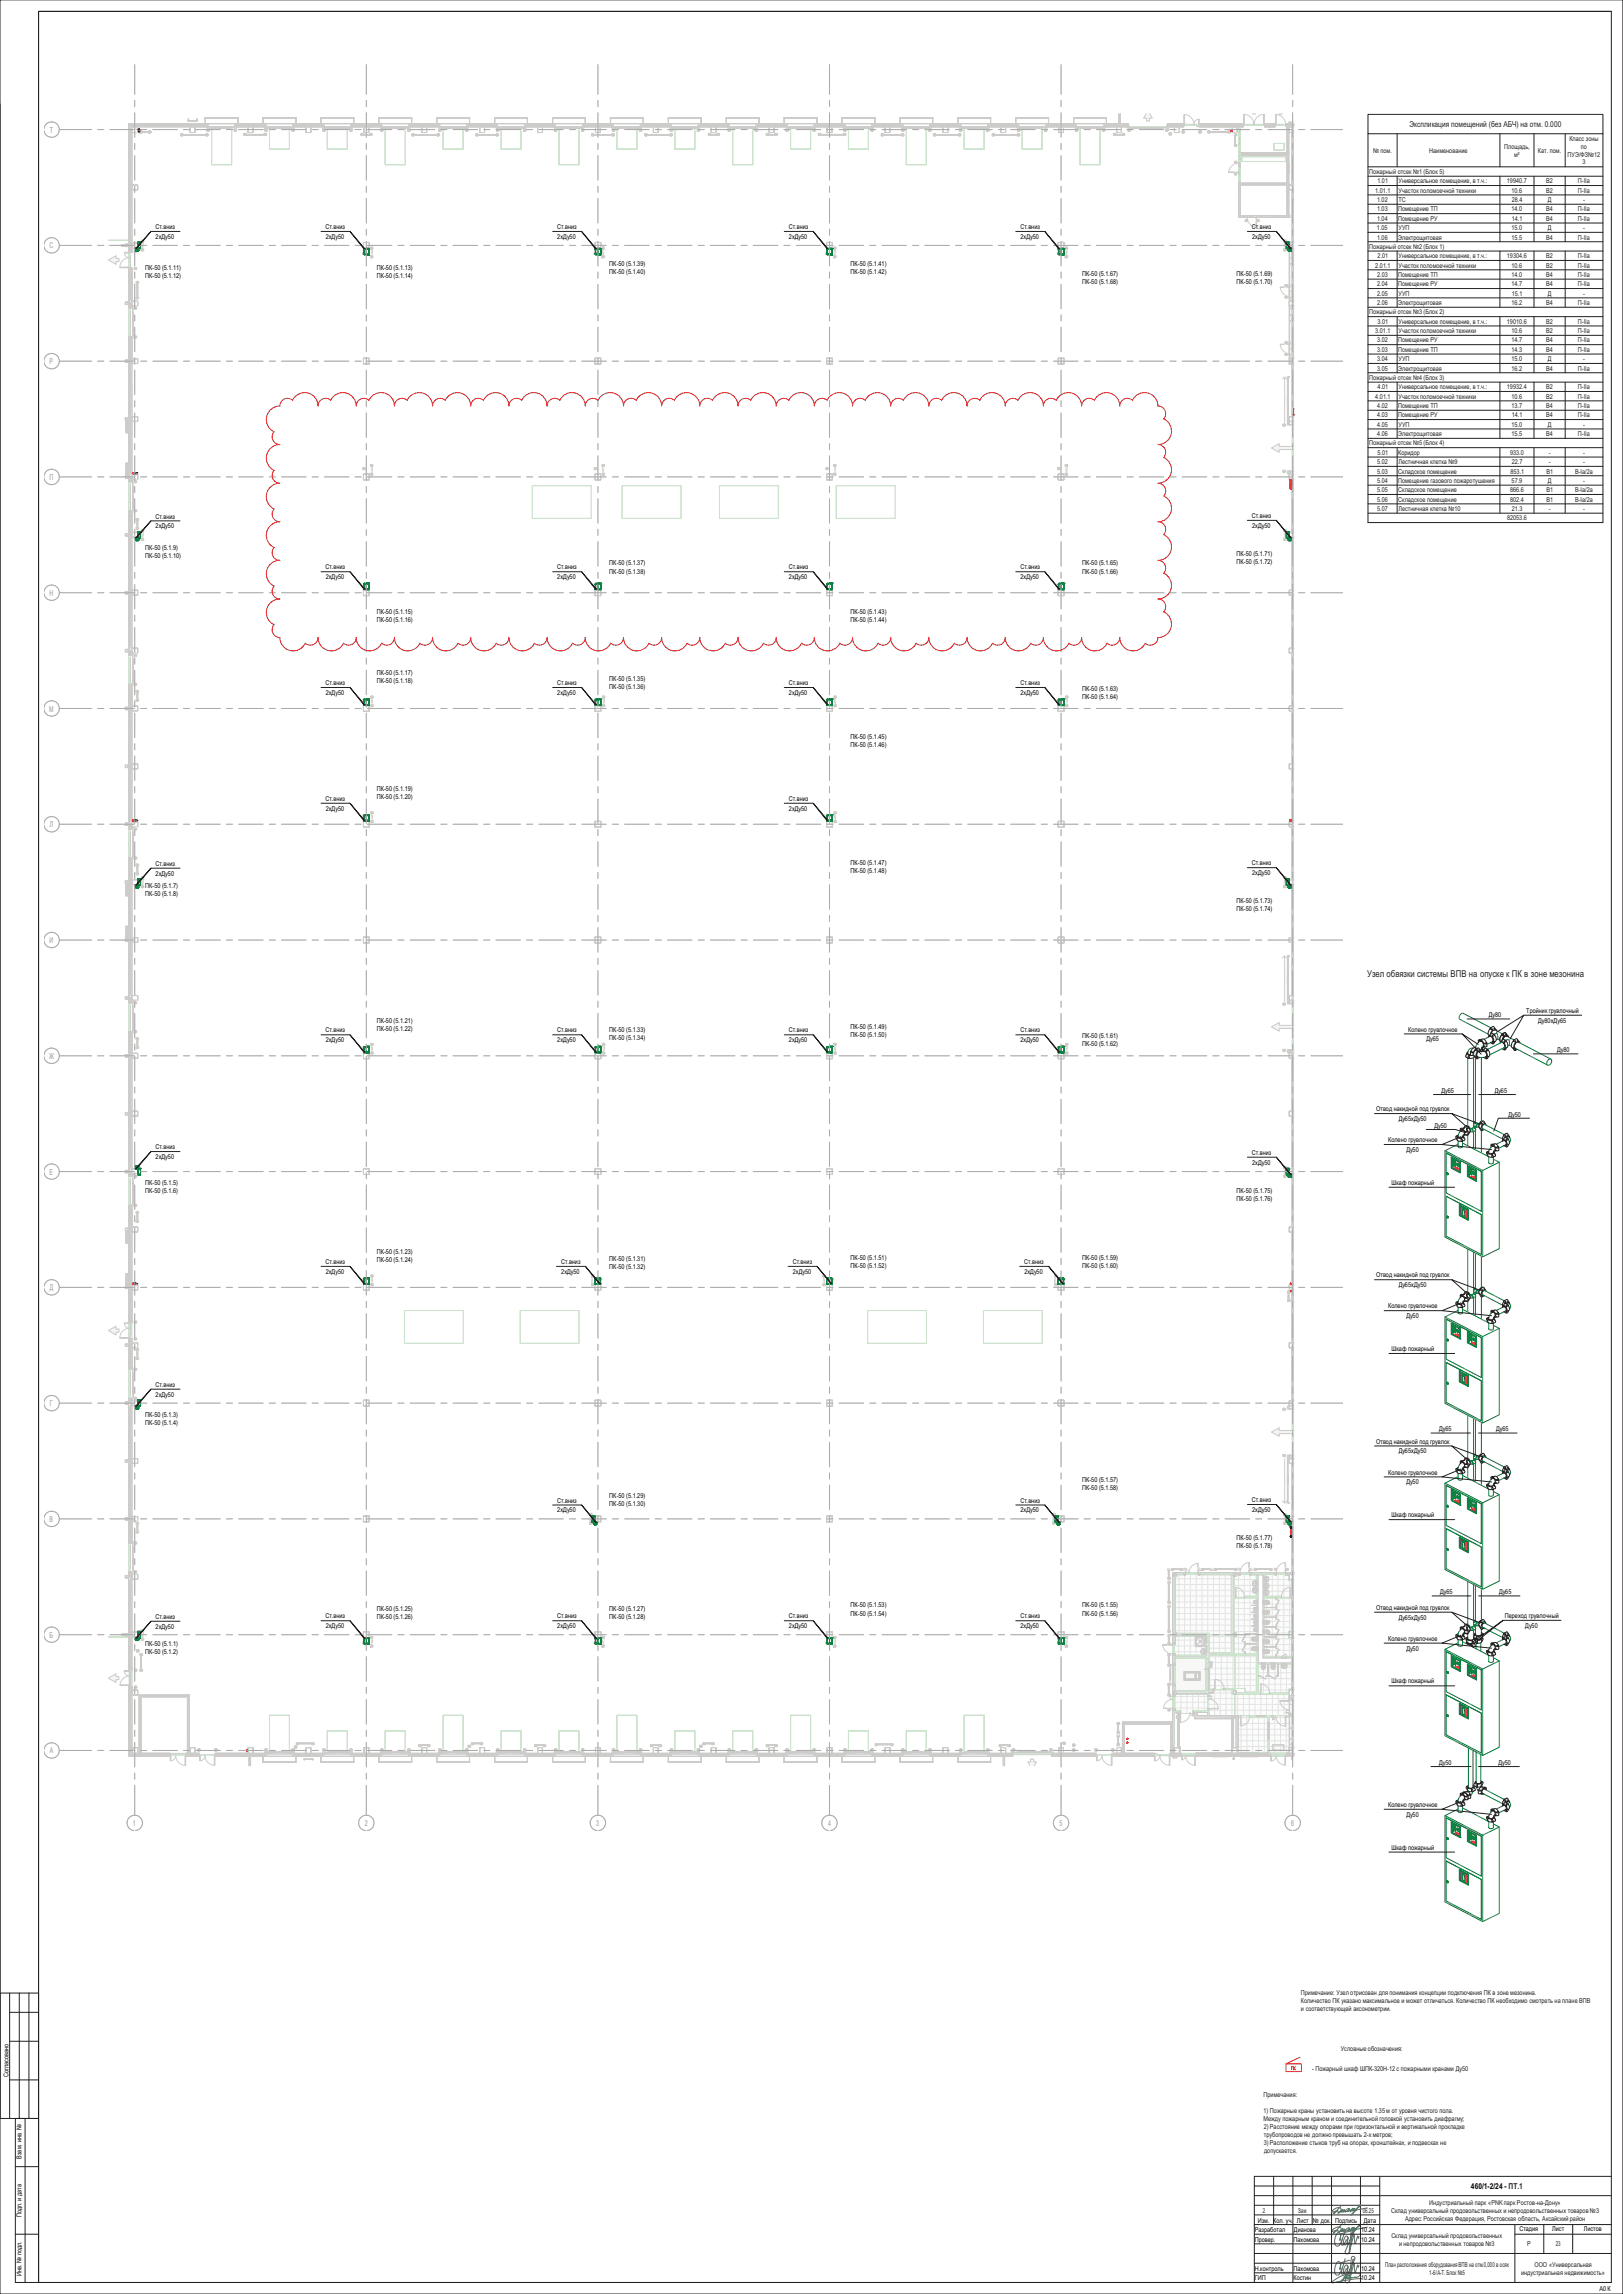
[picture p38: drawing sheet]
<svg xmlns="http://www.w3.org/2000/svg" width="841mm" height="1189mm" viewBox="0 0 841 1189" stroke-linecap="round" stroke-linejoin="round" font-family="sans-serif">
<defs><g id="words">
<text font-size="4.9" fill="#231f20" x="708" y="506">Узел обвязки системы ВПВ на опуске к ПК в зоне мезонина</text>
<text font-size="4.2" fill="#231f20" x="730" y="66">Экспликация помещений (без АБЧ) на отм. 0.000</text>
<g font-size="4.2" fill="#dbdad9">
<text x="26" y="69">Т</text>
<text x="26" y="129">С</text>
<text x="26" y="189">Р</text>
<text x="26" y="249">П</text>
<text x="26" y="309">Н</text>
<text x="25" y="369">М</text>
<text x="26" y="429">Л</text>
<text x="26" y="489">И</text>
<text x="26" y="549">Ж</text>
<text x="26" y="609">Е</text>
<text x="26" y="669">Д</text>
<text x="26" y="729">Г</text>
<text x="26" y="789">В</text>
<text x="26" y="849">Б</text>
<text x="26" y="909">А</text>
<text x="69" y="946">1</text>
<text x="189" y="946">2</text>
<text x="309" y="946">3</text>
<text x="429" y="946">4</text>
<text x="549" y="946">5</text>
<text x="669" y="946">6</text>
</g>
<text font-size="4.2" fill="#010202" x="762" y="1134">460/1-2/24 - ПТ.1</text>
<g font-size="3.5" fill="#231f20">
<text x="779" y="77">Площадь,</text>
<text x="813" y="73">Класс зоны</text>
<text x="819" y="77">по</text>
<text x="712" y="79">№ пом.</text>
<text x="741" y="79">Наименование</text>
<text x="785" y="81">м²</text>
<text x="797" y="79">Кат. пом.</text>
<text x="812" y="81">ПУЭ/ФЗ№12</text>
<text x="820" y="85">3</text>
<text x="709" y="90">Пожарный отсек №1 (Блок 5)</text>
<text x="714" y="95">1.01</text>
<text x="725" y="95">Универсальное помещение, в т.ч.:</text>
<text x="781" y="95">19940.7</text>
<text x="801" y="95">В2</text>
<text x="818" y="95">П-IIа</text>
<text x="713" y="100">1.01.1</text>
<text x="725" y="100">Участок поломоечной техники</text>
<text x="783" y="100">10.6</text>
<text x="801" y="100">В2</text>
<text x="818" y="100">П-IIа</text>
<text x="714" y="105">1.02</text>
<text x="725" y="105">ТС</text>
<text x="783" y="105">28.4</text>
<text x="802" y="105">Д</text>
<text x="820" y="105">-</text>
<text x="714" y="110">1.03</text>
<text x="724" y="110">Помещение ТП</text>
<text x="783" y="110">14.0</text>
<text x="801" y="110">В4</text>
<text x="818" y="110">П-IIа</text>
<text x="714" y="119">1.05</text>
<text x="714" y="114">1.04</text>
<text x="724" y="114">Помещение РУ</text>
<text x="725" y="119">УУП</text>
<text x="783" y="119">15.0</text>
<text x="783" y="114">14.1</text>
<text x="801" y="114">В4</text>
<text x="802" y="119">Д</text>
<text x="818" y="114">П-IIа</text>
<text x="820" y="119">-</text>
<text x="714" y="124">1.06</text>
<text x="725" y="124">Электрощитовая</text>
<text x="783" y="124">15.5</text>
<text x="801" y="124">В4</text>
<text x="818" y="124">П-IIа</text>
<text x="709" y="129">Пожарный отсек №2 (Блок 1)</text>
<text x="714" y="134">2.01</text>
<text x="725" y="134">Универсальное помещение, в т.ч.:</text>
<text x="781" y="134">19304.6</text>
<text x="801" y="134">В2</text>
<text x="818" y="134">П-IIа</text>
<text x="713" y="139">2.01.1</text>
<text x="714" y="144">2.03</text>
<text x="724" y="144">Помещение ТП</text>
<text x="725" y="139">Участок поломоечной техники</text>
<text x="783" y="144">14.0</text>
<text x="783" y="139">10.6</text>
<text x="801" y="144">В4</text>
<text x="801" y="139">В2</text>
<text x="818" y="144">П-IIа</text>
<text x="818" y="139">П-IIа</text>
<text x="714" y="148">2.04</text>
<text x="724" y="148">Помещение РУ</text>
<text x="783" y="148">14.7</text>
<text x="801" y="148">В4</text>
<text x="818" y="148">П-IIа</text>
<text x="714" y="153">2.05</text>
<text x="725" y="153">УУП</text>
<text x="783" y="153">15.1</text>
<text x="802" y="153">Д</text>
<text x="820" y="153">-</text>
<text x="714" y="158">2.06</text>
<text x="725" y="158">Электрощитовая</text>
<text x="783" y="158">16.2</text>
<text x="801" y="158">В4</text>
<text x="818" y="158">П-IIа</text>
<text x="709" y="163">Пожарный отсек №3 (Блок 2)</text>
<text x="714" y="168">3.01</text>
<text x="725" y="168">Универсальное помещение, в т.ч.:</text>
<text x="781" y="168">19010.6</text>
<text x="801" y="168">В2</text>
<text x="818" y="168">П-IIа</text>
<text x="713" y="173">3.01.1</text>
<text x="725" y="173">Участок поломоечной техники</text>
<text x="783" y="173">10.6</text>
<text x="801" y="173">В2</text>
<text x="818" y="173">П-IIа</text>
<text x="714" y="177">3.02</text>
<text x="724" y="177">Помещение РУ</text>
<text x="783" y="177">14.7</text>
<text x="801" y="177">В4</text>
<text x="818" y="177">П-IIа</text>
<text x="714" y="182">3.03</text>
<text x="724" y="182">Помещение ТП</text>
<text x="783" y="182">14.3</text>
<text x="801" y="182">В4</text>
<text x="818" y="182">П-IIа</text>
<text x="714" y="187">3.04</text>
<text x="725" y="187">УУП</text>
<text x="783" y="187">15.0</text>
<text x="802" y="187">Д</text>
<text x="820" y="187">-</text>
<text x="709" y="197">Пожарный отсек №4 (Блок 3)</text>
<text x="714" y="192">3.05</text>
<text x="725" y="192">Электрощитовая</text>
<text x="783" y="192">16.2</text>
<text x="801" y="192">В4</text>
<text x="818" y="192">П-IIа</text>
<text x="714" y="202">4.01</text>
<text x="725" y="202">Универсальное помещение, в т.ч.:</text>
<text x="781" y="202">19932.4</text>
<text x="801" y="202">В2</text>
<text x="818" y="202">П-IIа</text>
<text x="713" y="207">4.01.1</text>
<text x="725" y="207">Участок поломоечной техники</text>
<text x="783" y="207">10.6</text>
<text x="801" y="207">В2</text>
<text x="818" y="207">П-IIа</text>
<text x="714" y="211">4.02</text>
<text x="724" y="211">Помещение ТП</text>
<text x="783" y="211">13.7</text>
<text x="801" y="211">В4</text>
<text x="818" y="211">П-IIа</text>
<text x="714" y="216">4.03</text>
<text x="714" y="221">4.05</text>
<text x="724" y="216">Помещение РУ</text>
<text x="725" y="221">УУП</text>
<text x="783" y="221">15.0</text>
<text x="783" y="216">14.1</text>
<text x="801" y="216">В4</text>
<text x="802" y="221">Д</text>
<text x="818" y="216">П-IIа</text>
<text x="820" y="221">-</text>
<text x="714" y="226">4.06</text>
<text x="725" y="226">Электрощитовая</text>
<text x="783" y="226">15.5</text>
<text x="801" y="226">В4</text>
<text x="818" y="226">П-IIа</text>
<text x="709" y="231">Пожарный отсек №5 (Блок 4)</text>
<text x="714" y="236">5.01</text>
<text x="724" y="236">Коридор</text>
<text x="782" y="236">933.0</text>
<text x="803" y="236">-</text>
<text x="820" y="236">-</text>
<text x="714" y="241">5.02</text>
<text x="714" y="245">5.03</text>
<text x="725" y="245">Складское помещение</text>
<text x="725" y="241">Лестничная клетка №9</text>
<text x="783" y="245">853.1</text>
<text x="783" y="241">22.7</text>
<text x="801" y="245">В1</text>
<text x="803" y="241">-</text>
<text x="816" y="245">В-Iа/2а</text>
<text x="820" y="241">-</text>
<text x="714" y="250">5.04</text>
<text x="724" y="250">Помещение газового пожаротушения</text>
<text x="783" y="250">57.9</text>
<text x="802" y="250">Д</text>
<text x="820" y="250">-</text>
<text x="714" y="255">5.05</text>
<text x="725" y="255">Складское помещение</text>
<text x="782" y="255">866.6</text>
<text x="801" y="255">В1</text>
<text x="816" y="255">В-Iа/2а</text>
<text x="714" y="260">5.06</text>
<text x="725" y="260">Складское помещение</text>
<text x="782" y="260">802.4</text>
<text x="801" y="260">В1</text>
<text x="816" y="260">В-Iа/2а</text>
<text x="714" y="265">5.07</text>
<text x="725" y="265">Лестничная клетка №10</text>
<text x="781" y="270">82053.6</text>
<text x="783" y="265">21.3</text>
<text x="803" y="265">-</text>
<text x="820" y="265">-</text>
<text x="674" y="1034">Примечание: Узел отрисован для понимания концепции подключения ПК в зоне мезонина.</text>
<text x="674" y="1038">Количество ПК указано максимальное и может отличаться. Количество ПК необходимо смотреть на плане ВПВ</text>
<text x="674" y="1042">и соответствующей аксонометрии.</text>
<text x="695" y="1063">Условные обозначения:</text>
<text x="655" y="1087">Примечания:</text>
<text x="655" y="1095">1) Пожарные краны установить на высоте 1.35м от уровня чистого пола.</text>
<text x="655" y="1099">Между пожарным краном и соединительной головкой установить диафрагму;</text>
<text x="655" y="1103">2)Расстояние между опорами при горизонтальной и вертикальной прокладке</text>
<text x="655" y="1108">трубопроводов не должно превышать 2-х метров;</text>
<text x="655" y="1112">3) Расположение стыков труб на опорах, кронштейнах, и подвесках не</text>
<text x="655" y="1116">допускается.</text>
<text x="741" y="1143">Индустриальный парк «PNK парк Ростов-на-Дону»</text>
<text x="654" y="1147">2</text>
<text x="673" y="1147">Зам</text>
<text x="706" y="1147">06.25</text>
<text x="721" y="1147">Склад универсальный продовольственных и непродовольственных товаров №3</text>
<text x="728" y="1151">Адрес: Российская Федерация, Ростовская область, Аксайский район</text>
<text x="721" y="1160">Склад универсальный продовольственных</text>
<text x="725" y="1164">и непродовольственных товаров №3</text>
<text x="791" y="1164">Р</text>
<text x="806" y="1164">23</text>
<text x="718" y="1175">План расположения оборудованияВПВ на отм.0,000 в осях</text>
<text x="795" y="1175">ООО «Универсальная</text>
<text x="741" y="1179">1-6/А-Т. Блок №5</text>
<text x="788" y="1179">индустриальная недвижимость»</text>
</g>
<g font-size="3.5" fill="#010202">
<text x="81" y="119">Ст.вниз</text>
<text x="169" y="119">Ст.вниз</text>
<text x="289" y="119">Ст.вниз</text>
<text x="409" y="119">Ст.вниз</text>
<text x="529" y="119">Ст.вниз</text>
<text x="649" y="119">Ст.вниз</text>
<text x="81" y="124">2хДу50</text>
<text x="169" y="124">2хДу50</text>
<text x="289" y="124">2хДу50</text>
<text x="409" y="124">2хДу50</text>
<text x="529" y="124">2хДу50</text>
<text x="649" y="124">2хДу50</text>
<text x="75" y="140">ПК-50 (5.1.11)</text>
<text x="195" y="140">ПК-50 (5.1.13)</text>
<text x="316" y="138">ПК-50 (5.1.39)</text>
<text x="316" y="142">ПК-50 (5.1.40)</text>
<text x="441" y="138">ПК-50 (5.1.41)</text>
<text x="441" y="142">ПК-50 (5.1.42)</text>
<text x="561" y="143">ПК-50 (5.1.67)</text>
<text x="641" y="143">ПК-50 (5.1.69)</text>
<text x="75" y="144">ПК-50 (5.1.12)</text>
<text x="195" y="144">ПК-50 (5.1.14)</text>
<text x="561" y="147">ПК-50 (5.1.68)</text>
<text x="641" y="147">ПК-50 (5.1.70)</text>
<text x="81" y="269">Ст.вниз</text>
<text x="649" y="268">Ст.вниз</text>
<text x="81" y="274">2хДу50</text>
<text x="649" y="274">2хДу50</text>
<text x="75" y="285">ПК-50 (5.1.9)</text>
<text x="75" y="289">ПК-50 (5.1.10)</text>
<text x="316" y="293">ПК-50 (5.1.37)</text>
<text x="561" y="293">ПК-50 (5.1.65)</text>
<text x="641" y="288">ПК-50 (5.1.71)</text>
<text x="641" y="292">ПК-50 (5.1.72)</text>
<text x="169" y="295">Ст.вниз</text>
<text x="289" y="295">Ст.вниз</text>
<text x="316" y="297">ПК-50 (5.1.38)</text>
<text x="409" y="295">Ст.вниз</text>
<text x="529" y="295">Ст.вниз</text>
<text x="561" y="297">ПК-50 (5.1.66)</text>
<text x="169" y="300">2хДу50</text>
<text x="289" y="300">2хДу50</text>
<text x="409" y="300">2хДу50</text>
<text x="529" y="300">2хДу50</text>
<text x="195" y="318">ПК-50 (5.1.15)</text>
<text x="195" y="322">ПК-50 (5.1.16)</text>
<text x="441" y="318">ПК-50 (5.1.43)</text>
<text x="441" y="322">ПК-50 (5.1.44)</text>
<text x="195" y="350">ПК-50 (5.1.17)</text>
<text x="316" y="353">ПК-50 (5.1.35)</text>
<text x="169" y="355">Ст.вниз</text>
<text x="195" y="354">ПК-50 (5.1.18)</text>
<text x="289" y="355">Ст.вниз</text>
<text x="316" y="357">ПК-50 (5.1.36)</text>
<text x="409" y="355">Ст.вниз</text>
<text x="529" y="355">Ст.вниз</text>
<text x="561" y="358">ПК-50 (5.1.63)</text>
<text x="169" y="360">2хДу50</text>
<text x="289" y="360">2хДу50</text>
<text x="409" y="360">2хДу50</text>
<text x="529" y="360">2хДу50</text>
<text x="561" y="362">ПК-50 (5.1.64)</text>
<text x="441" y="383">ПК-50 (5.1.45)</text>
<text x="441" y="387">ПК-50 (5.1.46)</text>
<text x="195" y="410">ПК-50 (5.1.19)</text>
<text x="169" y="415">Ст.вниз</text>
<text x="195" y="414">ПК-50 (5.1.20)</text>
<text x="409" y="415">Ст.вниз</text>
<text x="169" y="420">2хДу50</text>
<text x="409" y="420">2хДу50</text>
<text x="81" y="449">Ст.вниз</text>
<text x="441" y="448">ПК-50 (5.1.47)</text>
<text x="649" y="448">Ст.вниз</text>
<text x="81" y="454">2хДу50</text>
<text x="441" y="452">ПК-50 (5.1.48)</text>
<text x="649" y="454">2хДу50</text>
<text x="75" y="460">ПК-50 (5.1.7)</text>
<text x="75" y="464">ПК-50 (5.1.8)</text>
<text x="641" y="468">ПК-50 (5.1.73)</text>
<text x="641" y="472">ПК-50 (5.1.74)</text>
<text x="772" y="527">Ду80</text>
<text x="791" y="525">Тройник грувлочный</text>
<text x="195" y="530">ПК-50 (5.1.21)</text>
<text x="441" y="533">ПК-50 (5.1.49)</text>
<text x="797" y="530">Ду80хДу65</text>
<text x="169" y="535">Ст.вниз</text>
<text x="195" y="534">ПК-50 (5.1.22)</text>
<text x="289" y="535">Ст.вниз</text>
<text x="316" y="535">ПК-50 (5.1.33)</text>
<text x="316" y="539">ПК-50 (5.1.34)</text>
<text x="409" y="535">Ст.вниз</text>
<text x="441" y="537">ПК-50 (5.1.50)</text>
<text x="529" y="535">Ст.вниз</text>
<text x="561" y="538">ПК-50 (5.1.61)</text>
<text x="730" y="535">Колено грувлочное</text>
<text x="739" y="540">Ду65</text>
<text x="169" y="540">2хДу50</text>
<text x="289" y="540">2хДу50</text>
<text x="409" y="540">2хДу50</text>
<text x="529" y="540">2хДу50</text>
<text x="561" y="542">ПК-50 (5.1.62)</text>
<text x="807" y="545">Ду80</text>
<text x="747" y="566">Ду65</text>
<text x="775" y="566">Ду65</text>
<text x="713" y="576">Отвод накидной под грувлок</text>
<text x="725" y="581">Ду65хДу50</text>
<text x="782" y="579">Ду50</text>
<text x="743" y="585">Ду50</text>
<text x="719" y="592">Колено грувлочное</text>
<text x="81" y="596">Ст.вниз</text>
<text x="649" y="598">Ст.вниз</text>
<text x="729" y="597">Ду50</text>
<text x="81" y="601">2хДу50</text>
<text x="649" y="604">2хДу50</text>
<text x="75" y="614">ПК-50 (5.1.5)</text>
<text x="721" y="614">Шкаф пожарный</text>
<text x="75" y="618">ПК-50 (5.1.6)</text>
<text x="641" y="618">ПК-50 (5.1.75)</text>
<text x="641" y="622">ПК-50 (5.1.76)</text>
<text x="195" y="650">ПК-50 (5.1.23)</text>
<text x="316" y="654">ПК-50 (5.1.31)</text>
<text x="441" y="653">ПК-50 (5.1.51)</text>
<text x="561" y="653">ПК-50 (5.1.59)</text>
<text x="169" y="655">Ст.вниз</text>
<text x="195" y="654">ПК-50 (5.1.24)</text>
<text x="291" y="655">Ст.вниз</text>
<text x="316" y="658">ПК-50 (5.1.32)</text>
<text x="411" y="655">Ст.вниз</text>
<text x="441" y="657">ПК-50 (5.1.52)</text>
<text x="531" y="655">Ст.вниз</text>
<text x="561" y="657">ПК-50 (5.1.60)</text>
<text x="169" y="660">2хДу50</text>
<text x="291" y="660">2хДу50</text>
<text x="411" y="660">2хДу50</text>
<text x="531" y="660">2хДу50</text>
<text x="713" y="662">Отвод накидной под грувлок</text>
<text x="725" y="667">Ду65хДу50</text>
<text x="719" y="678">Колено грувлочное</text>
<text x="729" y="683">Ду50</text>
<text x="721" y="700">Шкаф пожарный</text>
<text x="81" y="719">Ст.вниз</text>
<text x="81" y="724">2хДу50</text>
<text x="75" y="734">ПК-50 (5.1.3)</text>
<text x="75" y="738">ПК-50 (5.1.4)</text>
<text x="746" y="742">Ду65</text>
<text x="775" y="742">Ду65</text>
<text x="713" y="748">Отвод накидной под грувлок</text>
<text x="725" y="753">Ду65хДу50</text>
<text x="719" y="764">Колено грувлочное</text>
<text x="561" y="768">ПК-50 (5.1.57)</text>
<text x="561" y="772">ПК-50 (5.1.58)</text>
<text x="729" y="769">Ду50</text>
<text x="289" y="779">Ст.вниз</text>
<text x="316" y="777">ПК-50 (5.1.29)</text>
<text x="529" y="779">Ст.вниз</text>
<text x="649" y="778">Ст.вниз</text>
<text x="289" y="784">2хДу50</text>
<text x="316" y="781">ПК-50 (5.1.30)</text>
<text x="529" y="784">2хДу50</text>
<text x="649" y="784">2хДу50</text>
<text x="721" y="786">Шкаф пожарный</text>
<text x="641" y="798">ПК-50 (5.1.77)</text>
<text x="641" y="802">ПК-50 (5.1.78)</text>
<text x="746" y="826">Ду65</text>
<text x="777" y="826">Ду65</text>
<text x="441" y="833">ПК-50 (5.1.53)</text>
<text x="561" y="833">ПК-50 (5.1.55)</text>
<text x="81" y="839">Ст.вниз</text>
<text x="169" y="839">Ст.вниз</text>
<text x="195" y="835">ПК-50 (5.1.25)</text>
<text x="195" y="839">ПК-50 (5.1.26)</text>
<text x="289" y="839">Ст.вниз</text>
<text x="316" y="835">ПК-50 (5.1.27)</text>
<text x="316" y="839">ПК-50 (5.1.28)</text>
<text x="409" y="839">Ст.вниз</text>
<text x="441" y="837">ПК-50 (5.1.54)</text>
<text x="529" y="839">Ст.вниз</text>
<text x="561" y="837">ПК-50 (5.1.56)</text>
<text x="713" y="834">Отвод накидной под грувлок</text>
<text x="725" y="839">Ду65хДу50</text>
<text x="780" y="839">Переход грувлочный</text>
<text x="81" y="844">2хДу50</text>
<text x="169" y="844">2хДу50</text>
<text x="289" y="844">2хДу50</text>
<text x="409" y="844">2хДу50</text>
<text x="529" y="844">2хДу50</text>
<text x="790" y="844">Ду50</text>
<text x="719" y="850">Колено грувлочное</text>
<text x="75" y="853">ПК-50 (5.1.1)</text>
<text x="75" y="857">ПК-50 (5.1.2)</text>
<text x="729" y="855">Ду50</text>
<text x="721" y="872">Шкаф пожарный</text>
<text x="746" y="915">Ду50</text>
<text x="776" y="915">Ду50</text>
<text x="719" y="936">Колено грувлочное</text>
<text x="729" y="942">Ду50</text>
<text x="721" y="959">Шкаф пожарный</text>
<text x="680" y="1073">- Пожарный шкаф ШПК-320Н-12 с пожарными кранами Ду50</text>
<text x="4" y="1076" transform="rotate(-90 4 1076)">Согласовано</text>
<text x="11" y="1119" transform="rotate(-90 11 1119)">Взам. инв. №</text>
<text x="11" y="1149" transform="rotate(-90 11 1149)">Подп. и дата</text>
<text x="652" y="1152">Изм. Кол. уч. Лист № док. Подпись</text>
<text x="707" y="1152">Дата</text>
<text x="650" y="1157">Разработал</text>
<text x="671" y="1157">Дианова</text>
<text x="705" y="1157">10.24</text>
<text x="787" y="1156">Стадия</text>
<text x="804" y="1156">Лист</text>
<text x="821" y="1156">Листов</text>
<text x="650" y="1162">Провер.</text>
<text x="670" y="1162">Пахомова</text>
<text x="705" y="1162">10.24</text>
<text x="11" y="1179" transform="rotate(-90 11 1179)">Инв. № подл.</text>
<text x="650" y="1182">ГИП</text>
<text x="650" y="1177">Н.контроль</text>
<text x="670" y="1182">Костин</text>
<text x="670" y="1177">Пахомова</text>
<text x="705" y="1182">10.24</text>
<text x="705" y="1177">10.24</text>
<text x="829" y="1187">А0 К</text>
</g>
</g></defs>
<path d="M670 1072l1 1M671 1071l-1 1v1v-2h-1v2M674 1066l-8 4h8v4h-8v-4" fill="none" stroke="#ed2024" stroke-width=".52"/>
<path d="M667 910h3zM667 910h3z" fill="#f6f6f6"/>
<path d="M667 910h3z" fill="none" stroke="#f6f6f6" stroke-width=".52"/>
<path d="M640 910h18zM640 910h18z" fill="#f6f6f6"/>
<path d="M640 910h18z" fill="none" stroke="#f6f6f6" stroke-width=".52"/>
<path d="M667 910h3zM667 910h3z" fill="#f6f6f6"/>
<path d="M667 910h3z" fill="none" stroke="#f6f6f6" stroke-width=".52"/>
<path d="M640 910h18zM640 910h18z" fill="#f6f6f6"/>
<path d="M640 910h18z" fill="none" stroke="#f6f6f6" stroke-width=".52"/>
<path d="M640 910h18zM640 910h18z" fill="#f6f6f6"/>
<path d="M640 910h18z" fill="none" stroke="#f6f6f6" stroke-width=".52"/>
<path d="M667 910h3zM667 910h3z" fill="#f6f6f6"/>
<path d="M667 910h3z" fill="none" stroke="#f6f6f6" stroke-width=".52"/>
<path d="M669 909h1zM669 909h1z" fill="#f3f3f3"/>
<path d="M669 909h1z" fill="none" stroke="#f3f3f3" stroke-width=".52"/>
<path d="M667 909h2zM667 909h2h-2z" fill="#f3f3f3"/>
<path d="M667 909h2h-2zM667 909h2z" fill="none" stroke="#f3f3f3" stroke-width=".52"/>
<path d="M640 909h18zM640 909h18h-18z" fill="#f3f3f3"/>
<path d="M640 909h18h-18zM640 909h18z" fill="none" stroke="#f3f3f3" stroke-width=".52"/>
<path d="M640 909h.1" fill="none" stroke="#f3f3f3" stroke-width=".52"/>
<path d="M643 79l24 1v-1zM643 79l24 1h-24z" fill="#f9fbf8"/>
<path d="M643 79l24 1h-24zM643 79h24v1z" fill="none" stroke="#f9fbf8" stroke-width=".52"/>
<path d="M609 817h1zM609 817h1z" fill="#fcfdfb"/>
<path d="M609 817h1z" fill="none" stroke="#fcfdfb" stroke-width=".52"/>
<path d="M610 816v1zM610 816v1z" fill="#fcfdfb"/>
<path d="M610 816v1z" fill="none" stroke="#fcfdfb" stroke-width=".52"/>
<path d="M621 816h17zM621 816h17z" fill="#fcfdfb"/>
<path d="M621 816h17z" fill="none" stroke="#fcfdfb" stroke-width=".52"/>
<path d="M610 816h4zM610 816h4z" fill="#fcfdfb"/>
<path d="M610 816h4z" fill="none" stroke="#fcfdfb" stroke-width=".52"/>
<path d="M639 876v2zM639 876v2z" fill="#fcfdfb"/>
<path d="M639 876v2z" fill="none" stroke="#fcfdfb" stroke-width=".52"/>
<path d="M639 878h2zM639 878h2z" fill="#fcfdfb"/>
<path d="M639 878h2z" fill="none" stroke="#fcfdfb" stroke-width=".52"/>
<path d="M609 817v28zM609 817v28z" fill="#fcfdfb"/>
<path d="M609 817v28z" fill="none" stroke="#fcfdfb" stroke-width=".52"/>
<path d="M609 845v1zM609 845v1z" fill="#fcfdfb"/>
<path d="M609 845v1z" fill="none" stroke="#fcfdfb" stroke-width=".52"/>
<path d="M609 878v1zM609 878v1z" fill="#fcfdfb"/>
<path d="M609 878v1z" fill="none" stroke="#fcfdfb" stroke-width=".52"/>
<path d="M609 886v1zM609 886v1z" fill="#fcfdfb"/>
<path d="M609 886v1z" fill="none" stroke="#fcfdfb" stroke-width=".52"/>
<path d="M651 857v6zM651 857v6z" fill="#fcfdfb"/>
<path d="M651 857v6z" fill="none" stroke="#fcfdfb" stroke-width=".52"/>
<path d="M652 857v6zM652 857v6z" fill="#f6fafd"/>
<path d="M652 857v6z" fill="none" stroke="#f6fafd" stroke-width=".52"/>
<path d="M651 857v6zM651 857v6z" fill="#fcfdfb"/>
<path d="M651 857v6z" fill="none" stroke="#fcfdfb" stroke-width=".52"/>
<path d="M645 827h6zM645 827h6z" fill="#f6fafd"/>
<path d="M645 827h6z" fill="none" stroke="#f6fafd" stroke-width=".52"/>
<path d="M639 827h1zM639 827h1z" fill="#f6fafd"/>
<path d="M639 827h1z" fill="none" stroke="#f6fafd" stroke-width=".52"/>
<path d="M645 828h6zM645 828h6z" fill="#f6fafd"/>
<path d="M645 828h6z" fill="none" stroke="#f6fafd" stroke-width=".52"/>
<path d="M639 828h1zM639 828h1z" fill="#f6fafd"/>
<path d="M639 828h1z" fill="none" stroke="#f6fafd" stroke-width=".52"/>
<path d="M669 827h.1" fill="none" stroke="#f6fafd" stroke-width=".52"/>
<path d="M655 827h9zM655 827h9z" fill="#f6fafd"/>
<path d="M655 827h9z" fill="none" stroke="#f6fafd" stroke-width=".52"/>
<path d="M669 828h.1" fill="none" stroke="#f6fafd" stroke-width=".52"/>
<path d="M655 828h9zM655 828h9z" fill="#f6fafd"/>
<path d="M655 828h9z" fill="none" stroke="#f6fafd" stroke-width=".52"/>
<path d="M670 849h.1" fill="none" stroke="#fcfdfb" stroke-width=".52"/>
<path d="M670 849h.1" fill="none" stroke="#fcfdfb" stroke-width=".52"/>
<path d="M670 849v27zM670 849v27z" fill="#fcfdfb"/>
<path d="M670 849v27z" fill="none" stroke="#fcfdfb" stroke-width=".52"/>
<path d="M670 876h.1" fill="none" stroke="#fcfdfb" stroke-width=".52"/>
<path d="M670 876h.1" fill="none" stroke="#fcfdfb" stroke-width=".52"/>
<path d="M611 905h1zM611 905h1z" fill="#fcfdfb"/>
<path d="M611 905h1z" fill="none" stroke="#fcfdfb" stroke-width=".52"/>
<path d="M620 908l2 1zM620 908l2 1z" fill="#fcfdfb"/>
<path d="M620 908l2 1z" fill="none" stroke="#fcfdfb" stroke-width=".52"/>
<path d="M612 908h.1" fill="none" stroke="#fcfdfb" stroke-width=".52"/>
<path d="M642 906v3zM642 906v3z" fill="#fcfdfb"/>
<path d="M642 906v3z" fill="none" stroke="#fcfdfb" stroke-width=".52"/>
<path d="M667 908l1 1zM667 908l1 1z" fill="#fcfdfb"/>
<path d="M667 908l1 1z" fill="none" stroke="#fcfdfb" stroke-width=".52"/>
<path d="M658 908v1zM658 908v1z" fill="#fcfdfb"/>
<path d="M658 908v1z" fill="none" stroke="#fcfdfb" stroke-width=".52"/>
<path d="M652 908l5 1zM652 908l5 1z" fill="#fcfdfb"/>
<path d="M652 908l5 1z" fill="none" stroke="#fcfdfb" stroke-width=".52"/>
<path d="M642 908l1 1zM642 908l1 1z" fill="#fcfdfb"/>
<path d="M642 908l1 1z" fill="none" stroke="#fcfdfb" stroke-width=".52"/>
<path d="M618 887l1 1v-1zM618 887l1 1h-1z" fill="#f9fbf8"/>
<path d="M618 887l1 1h-1zM618 887h1v1z" fill="none" stroke="#f9fbf8" stroke-width=".52"/>
<path d="M609 887l3 1v-1zM609 887l3 1h-3z" fill="#f9fbf8"/>
<path d="M609 887l3 1h-3zM609 887h3v1z" fill="none" stroke="#f9fbf8" stroke-width=".52"/>
<path d="M618 887h2zM618 887h2z" fill="#fcfdfb"/>
<path d="M618 887h2z" fill="none" stroke="#fcfdfb" stroke-width=".52"/>
<path d="M609 887h3zM609 887h3z" fill="#fcfdfb"/>
<path d="M609 887h3z" fill="none" stroke="#fcfdfb" stroke-width=".52"/>
<path d="M626 878h.1" fill="none" stroke="#fcfdfb" stroke-width=".52"/>
<path d="M626 878v1zM626 878v1z" fill="#fcfdfb"/>
<path d="M626 878v1z" fill="none" stroke="#fcfdfb" stroke-width=".52"/>
<path d="M626 886v1zM626 886v1z" fill="#fcfdfb"/>
<path d="M626 886v1z" fill="none" stroke="#fcfdfb" stroke-width=".52"/>
<path d="M626 887v2zM626 887v2z" fill="#fcfdfb"/>
<path d="M626 887v2z" fill="none" stroke="#fcfdfb" stroke-width=".52"/>
<path d="M626 878v1zM626 878v1z" fill="#fcfdfb"/>
<path d="M626 878v1z" fill="none" stroke="#fcfdfb" stroke-width=".52"/>
<path d="M626 886v3zM626 886v3z" fill="#fcfdfb"/>
<path d="M626 886v3z" fill="none" stroke="#fcfdfb" stroke-width=".52"/>
<path d="M626 878h.1" fill="none" stroke="#fcfdfb" stroke-width=".52"/>
<path d="M626 878v1zM626 878v1z" fill="#fcfdfb"/>
<path d="M626 878v1z" fill="none" stroke="#fcfdfb" stroke-width=".52"/>
<path d="M626 886v3zM626 886v3z" fill="#fcfdfb"/>
<path d="M626 886v3z" fill="none" stroke="#fcfdfb" stroke-width=".52"/>
<path d="M626 889h.1" fill="none" stroke="#fcfdfb" stroke-width=".52"/>
<path d="M626 878h.1" fill="none" stroke="#fcfdfb" stroke-width=".52"/>
<path d="M626 878v1zM626 878v1z" fill="#fcfdfb"/>
<path d="M626 878v1z" fill="none" stroke="#fcfdfb" stroke-width=".52"/>
<path d="M626 886v1zM626 886v1z" fill="#fcfdfb"/>
<path d="M626 886v1z" fill="none" stroke="#fcfdfb" stroke-width=".52"/>
<path d="M626 887h.1" fill="none" stroke="#fcfdfb" stroke-width=".52"/>
<path d="M626 887v2zM626 887v2z" fill="#fcfdfb"/>
<path d="M626 887v2z" fill="none" stroke="#fcfdfb" stroke-width=".52"/>
<path d="M626 889h.1" fill="none" stroke="#fcfdfb" stroke-width=".52"/>
<path d="M620 887h6zM620 887h6z" fill="#fcfdfb"/>
<path d="M620 887h6z" fill="none" stroke="#fcfdfb" stroke-width=".52"/>
<path d="M620 887h6zM620 887h6z" fill="#fcfdfb"/>
<path d="M620 887h6z" fill="none" stroke="#fcfdfb" stroke-width=".52"/>
<path d="M620 887h6zM620 887h6z" fill="#fcfdfb"/>
<path d="M620 887h6z" fill="none" stroke="#fcfdfb" stroke-width=".52"/>
<path d="M620 887h6zM620 887h6z" fill="#fcfdfb"/>
<path d="M620 887h6z" fill="none" stroke="#fcfdfb" stroke-width=".52"/>
<path d="M609 878h1zM609 878h1z" fill="#fcfdfb"/>
<path d="M609 878h1z" fill="none" stroke="#fcfdfb" stroke-width=".52"/>
<path d="M609 876h1zM609 876h1z" fill="#faf9f4"/>
<path d="M609 876h1z" fill="none" stroke="#faf9f4" stroke-width=".52"/>
<path d="M609 876h1zM609 876h1z" fill="#f6fafd"/>
<path d="M609 876h1z" fill="none" stroke="#f6fafd" stroke-width=".52"/>
<path d="M609 859v3zM609 859v3z" fill="#faf9f4"/>
<path d="M609 859v3z" fill="none" stroke="#faf9f4" stroke-width=".52"/>
<path d="M609 862h.1" fill="none" stroke="#faf9f4" stroke-width=".52"/>
<path d="M609 873v3zM609 873v3z" fill="#faf9f4"/>
<path d="M609 873v3z" fill="none" stroke="#faf9f4" stroke-width=".52"/>
<path d="M609 859v3zM609 859v3z" fill="#f6fafd"/>
<path d="M609 859v3z" fill="none" stroke="#f6fafd" stroke-width=".52"/>
<path d="M609 873v3zM609 873v3z" fill="#f6fafd"/>
<path d="M609 873v3z" fill="none" stroke="#f6fafd" stroke-width=".52"/>
<path d="M609 876h.1" fill="none" stroke="#f6fafd" stroke-width=".52"/>
<path d="M625 847l1 30v-30zM625 847l1 30h-1z" fill="#f9fbf8"/>
<path d="M625 847l1 30h-1zM625 847h1v30z" fill="none" stroke="#f9fbf8" stroke-width=".52"/>
<path d="M610 877l16 1v-1zM610 877l16 1h-16z" fill="#f9fbf8"/>
<path d="M610 877l16 1h-16zM610 877h16v1z" fill="none" stroke="#f9fbf8" stroke-width=".52"/>
<path d="M609 858l16 1v-1zM609 858l16 1h-16z" fill="#f9fbf8"/>
<path d="M609 858l16 1h-16zM609 858h16v1z" fill="none" stroke="#f9fbf8" stroke-width=".52"/>
<path d="M609 859l16 1zM609 859l16 1z" fill="#faf9f4"/>
<path d="M609 859l16 1z" fill="none" stroke="#faf9f4" stroke-width=".52"/>
<path d="M609 859h16zM609 859h16z" fill="#f6fafd"/>
<path d="M609 859h16z" fill="none" stroke="#f6fafd" stroke-width=".52"/>
<path d="M625 859v16zM625 859v16z" fill="#faf9f4"/>
<path d="M625 859v16z" fill="none" stroke="#faf9f4" stroke-width=".52"/>
<path d="M625 875v2zM625 875v2z" fill="#faf9f4"/>
<path d="M625 875v2z" fill="none" stroke="#faf9f4" stroke-width=".52"/>
<path d="M625 859v18zM625 859v18z" fill="#f6fafd"/>
<path d="M625 859v18z" fill="none" stroke="#f6fafd" stroke-width=".52"/>
<path d="M610 876h15zM610 876h15z" fill="#faf9f4"/>
<path d="M610 876h15z" fill="none" stroke="#faf9f4" stroke-width=".52"/>
<path d="M610 876h15zM610 876h15z" fill="#f6fafd"/>
<path d="M610 876h15z" fill="none" stroke="#f6fafd" stroke-width=".52"/>
<path d="M609 858h16zM609 858h16z" fill="#faf9f4"/>
<path d="M609 858h16z" fill="none" stroke="#faf9f4" stroke-width=".52"/>
<path d="M609 858h16zM609 858h16z" fill="#f6fafd"/>
<path d="M609 858h16z" fill="none" stroke="#f6fafd" stroke-width=".52"/>
<path d="M638 816l1 42v-42zM638 816l1 42h-1z" fill="#f9fbf8"/>
<path d="M638 816l1 42h-1zM638 816h1v42z" fill="none" stroke="#f9fbf8" stroke-width=".52"/>
<path d="M626 857l12 1v-1zM626 857l12 1h-12z" fill="#f9fbf8"/>
<path d="M626 857h12v1zM626 857l12 1h-12z" fill="none" stroke="#f9fbf8" stroke-width=".52"/>
<path d="M626 858h13zM626 858h13z" fill="#fcfdfb"/>
<path d="M626 858h13z" fill="none" stroke="#fcfdfb" stroke-width=".52"/>
<path d="M626 858l1 3zM626 858l1 3z" fill="#fcfdfb"/>
<path d="M626 858l1 3z" fill="none" stroke="#fcfdfb" stroke-width=".52"/>
<path d="M610 847l15 1v-1zM610 847l15 1h-15z" fill="#f9fbf8"/>
<path d="M610 847l15 1h-15zM610 847h15v1z" fill="none" stroke="#f9fbf8" stroke-width=".52"/>
<path d="M609 848h16zM609 848h16z" fill="#faf9f4"/>
<path d="M609 848h16z" fill="none" stroke="#faf9f4" stroke-width=".52"/>
<path d="M609 848h16zM609 848h16z" fill="#f6fafd"/>
<path d="M609 848h16z" fill="none" stroke="#f6fafd" stroke-width=".52"/>
<path d="M625 848v10zM625 848v10z" fill="#faf9f4"/>
<path d="M625 848v10z" fill="none" stroke="#faf9f4" stroke-width=".52"/>
<path d="M625 848v10zM625 848v10z" fill="#f6fafd"/>
<path d="M625 848v10z" fill="none" stroke="#f6fafd" stroke-width=".52"/>
<path d="M625 858h.1" fill="none" stroke="#f6fafd" stroke-width=".52"/>
<path d="M610 847h17zM610 847h17z" fill="#fcfdfb"/>
<path d="M610 847h17z" fill="none" stroke="#fcfdfb" stroke-width=".52"/>
<path d="M626 847l1 10zM626 847l1 10z" fill="#fcfdfb"/>
<path d="M626 847l1 10z" fill="none" stroke="#fcfdfb" stroke-width=".52"/>
<path d="M627 857h11zM627 857h11z" fill="#fcfdfb"/>
<path d="M627 857h11z" fill="none" stroke="#fcfdfb" stroke-width=".52"/>
<path d="M638 816v39zM638 816v39z" fill="#fcfdfb"/>
<path d="M638 816v39z" fill="none" stroke="#fcfdfb" stroke-width=".52"/>
<path d="M638 855v2zM638 855v2z" fill="#fcfdfb"/>
<path d="M638 855v2z" fill="none" stroke="#fcfdfb" stroke-width=".52"/>
<path d="M666 890h2zM666 890h2z" fill="#fcfdfb"/>
<path d="M666 890h2z" fill="none" stroke="#fcfdfb" stroke-width=".52"/>
<path d="M658 890h1zM658 890h1z" fill="#fcfdfb"/>
<path d="M658 890h1z" fill="none" stroke="#fcfdfb" stroke-width=".52"/>
<path d="M648 890h9zM648 890h9z" fill="#fcfdfb"/>
<path d="M648 890h9z" fill="none" stroke="#fcfdfb" stroke-width=".52"/>
<path d="M641 890h2zM641 890h2z" fill="#fcfdfb"/>
<path d="M641 890h2z" fill="none" stroke="#fcfdfb" stroke-width=".52"/>
<path d="M666 889h2zM666 889h2z" fill="#fcfdfb"/>
<path d="M666 889h2z" fill="none" stroke="#fcfdfb" stroke-width=".52"/>
<path d="M648 889h11zM648 889h11z" fill="#fcfdfb"/>
<path d="M648 889h11z" fill="none" stroke="#fcfdfb" stroke-width=".52"/>
<path d="M641 889h2zM641 889h2z" fill="#fcfdfb"/>
<path d="M641 889h2z" fill="none" stroke="#fcfdfb" stroke-width=".52"/>
<path d="M666 889h2zM666 889h2z" fill="#fcfdfb"/>
<path d="M666 889h2z" fill="none" stroke="#fcfdfb" stroke-width=".52"/>
<path d="M648 889h11zM648 889h11z" fill="#fcfdfb"/>
<path d="M648 889h11z" fill="none" stroke="#fcfdfb" stroke-width=".52"/>
<path d="M641 889h2zM641 889h2z" fill="#fcfdfb"/>
<path d="M641 889h2z" fill="none" stroke="#fcfdfb" stroke-width=".52"/>
<path d="M666 890h2zM666 890h2z" fill="#fcfdfb"/>
<path d="M666 890h2z" fill="none" stroke="#fcfdfb" stroke-width=".52"/>
<path d="M658 890h1zM658 890h1z" fill="#fcfdfb"/>
<path d="M658 890h1z" fill="none" stroke="#fcfdfb" stroke-width=".52"/>
<path d="M648 890h9zM648 890h9z" fill="#fcfdfb"/>
<path d="M648 890h9z" fill="none" stroke="#fcfdfb" stroke-width=".52"/>
<path d="M641 890h2zM641 890h2z" fill="#fcfdfb"/>
<path d="M641 890h2z" fill="none" stroke="#fcfdfb" stroke-width=".52"/>
<path d="M657 890v18zM657 890v18z" fill="#fcfdfb"/>
<path d="M657 890v18z" fill="none" stroke="#fcfdfb" stroke-width=".52"/>
<path d="M657 908h.1" fill="none" stroke="#fcfdfb" stroke-width=".52"/>
<path d="M658 890v18zM658 890v18z" fill="#fcfdfb"/>
<path d="M658 890v18z" fill="none" stroke="#fcfdfb" stroke-width=".52"/>
<path d="M658 890v18zM658 890v18z" fill="#fcfdfb"/>
<path d="M658 890v18z" fill="none" stroke="#fcfdfb" stroke-width=".52"/>
<path d="M658 908h.1" fill="none" stroke="#fcfdfb" stroke-width=".52"/>
<path d="M657 890v19zM657 890v19z" fill="#fcfdfb"/>
<path d="M657 890v19z" fill="none" stroke="#fcfdfb" stroke-width=".52"/>
<path d="M641 878h4zM641 878h4z" fill="#fcfdfb"/>
<path d="M641 878h4z" fill="none" stroke="#fcfdfb" stroke-width=".52"/>
<path d="M641 877h4zM641 877h4z" fill="#fcfdfb"/>
<path d="M641 877h4z" fill="none" stroke="#fcfdfb" stroke-width=".52"/>
<path d="M641 878h4zM641 878h4z" fill="#fcfdfb"/>
<path d="M641 878h4z" fill="none" stroke="#fcfdfb" stroke-width=".52"/>
<path d="M634 876h5zM634 876h5z" fill="#fcfdfb"/>
<path d="M634 876h5z" fill="none" stroke="#fcfdfb" stroke-width=".52"/>
<path d="M629 876h.1" fill="none" stroke="#fcfdfb" stroke-width=".52"/>
<path d="M626 876h2zM626 876h2z" fill="#fcfdfb"/>
<path d="M626 876h2z" fill="none" stroke="#fcfdfb" stroke-width=".52"/>
<path d="M634 875h6zM634 875h6z" fill="#fcfdfb"/>
<path d="M634 875h6z" fill="none" stroke="#fcfdfb" stroke-width=".52"/>
<path d="M627 875h2zM627 875h2z" fill="#fcfdfb"/>
<path d="M627 875h2z" fill="none" stroke="#fcfdfb" stroke-width=".52"/>
<path d="M634 875h5zM634 875h5z" fill="#fcfdfb"/>
<path d="M634 875h5z" fill="none" stroke="#fcfdfb" stroke-width=".52"/>
<path d="M626 875h3zM626 875h3z" fill="#fcfdfb"/>
<path d="M626 875h3z" fill="none" stroke="#fcfdfb" stroke-width=".52"/>
<path d="M634 876h5zM634 876h5z" fill="#fcfdfb"/>
<path d="M634 876h5z" fill="none" stroke="#fcfdfb" stroke-width=".52"/>
<path d="M629 876h.1" fill="none" stroke="#fcfdfb" stroke-width=".52"/>
<path d="M626 876h2zM626 876h2z" fill="#fcfdfb"/>
<path d="M626 876h2z" fill="none" stroke="#fcfdfb" stroke-width=".52"/>
<path d="M639 875l1 1zM639 875l1 1z" fill="#fcfdfb"/>
<path d="M639 875l1 1z" fill="none" stroke="#fcfdfb" stroke-width=".52"/>
<path d="M639 876h.1" fill="none" stroke="#fcfdfb" stroke-width=".52"/>
<path d="M639 876h.1" fill="none" stroke="#fcfdfb" stroke-width=".52"/>
<path d="M637 909l3 1v-1zM637 909l3 1h-3z" fill="#fff"/>
<path d="M637 909h3v1zM637 909l3 1h-3z" fill="none" stroke="#fff" stroke-width=".52"/>
<path d="M610 909l18 1v-1zM610 909l18 1h-18z" fill="#fff"/>
<path d="M610 909h18v1zM610 909l18 1h-18z" fill="none" stroke="#fff" stroke-width=".52"/>
<path d="M628 909l9 1v-1zM628 909l9 1h-9z" fill="#fff"/>
<path d="M628 909l9 1h-9zM628 909h9v1z" fill="none" stroke="#fff" stroke-width=".52"/>
<path d="M640 909l30 1v-1zM640 909l30 1h-30z" fill="#fff"/>
<path d="M640 909h30v1zM640 909l30 1h-30z" fill="none" stroke="#fff" stroke-width=".52"/>
<path d="M670 909v1z" fill="#fff"/>
<path d="M670 910h.1M670 909v1z" fill="none" stroke="#fff" stroke-width=".52"/>
<path d="M670 909v1z" fill="#fff"/>
<path d="M670 909v1z" fill="none" stroke="#fff" stroke-width=".52"/>
<path d="M670 64v1zM670 64v1z" fill="#fff"/>
<path d="M670 64v1z" fill="none" stroke="#fff" stroke-width=".52"/>
<path d="M670 878h.1" fill="none" stroke="#f3f3f3" stroke-width=".52"/>
<path d="M670 878v3zM670 878v3z" fill="#f3f3f3"/>
<path d="M670 878v3z" fill="none" stroke="#f3f3f3" stroke-width=".52"/>
<path d="M670 888v18zM670 888v18z" fill="#f3f3f3"/>
<path d="M670 888v18z" fill="none" stroke="#f3f3f3" stroke-width=".52"/>
<path d="M670 878h.1" fill="none" stroke="#f3f3f3" stroke-width=".52"/>
<path d="M670 878v3zM670 878v3z" fill="#f3f3f3"/>
<path d="M670 878v3z" fill="none" stroke="#f3f3f3" stroke-width=".52"/>
<path d="M670 888v18zM670 888v18z" fill="#f3f3f3"/>
<path d="M670 888v18z" fill="none" stroke="#f3f3f3" stroke-width=".52"/>
<path d="M670 878h.1" fill="none" stroke="#f3f3f3" stroke-width=".52"/>
<path d="M670 878v3zM670 878v3z" fill="#f3f3f3"/>
<path d="M670 878v3z" fill="none" stroke="#f3f3f3" stroke-width=".52"/>
<path d="M670 888v18zM670 888v18z" fill="#f3f3f3"/>
<path d="M670 888v18z" fill="none" stroke="#f3f3f3" stroke-width=".52"/>
<path d="M670 878h.1" fill="none" stroke="#f3f3f3" stroke-width=".52"/>
<path d="M670 878v3zM670 878v3z" fill="#f3f3f3"/>
<path d="M670 878v3z" fill="none" stroke="#f3f3f3" stroke-width=".52"/>
<path d="M670 888v18zM670 888v18z" fill="#f3f3f3"/>
<path d="M670 888v18z" fill="none" stroke="#f3f3f3" stroke-width=".52"/>
<path d="M670 878h.1" fill="none" stroke="#f3f3f3" stroke-width=".52"/>
<path d="M670 878v3zM670 878v3z" fill="#f3f3f3"/>
<path d="M670 878v3z" fill="none" stroke="#f3f3f3" stroke-width=".52"/>
<path d="M670 888v18zM670 888v18z" fill="#f3f3f3"/>
<path d="M670 888v18z" fill="none" stroke="#f3f3f3" stroke-width=".52"/>
<path d="M670 881v7v-7zM670 881v7z" fill="#f3f3f3"/>
<path d="M670 881v7z" fill="none" stroke="#f3f3f3" stroke-width=".52"/>
<path d="M668 881h.1" fill="none" stroke="#fcfdfb" stroke-width=".52"/>
<path d="M668 906h.1" fill="none" stroke="#fcfdfb" stroke-width=".52"/>
<path d="M668 906v2zM668 906v2z" fill="#fcfdfb"/>
<path d="M668 906v2z" fill="none" stroke="#fcfdfb" stroke-width=".52"/>
<path d="M668 908h.1" fill="none" stroke="#fcfdfb" stroke-width=".52"/>
<path d="M668 881h.1" fill="none" stroke="#fcfdfb" stroke-width=".52"/>
<path d="M668 888h.1" fill="none" stroke="#fcfdfb" stroke-width=".52"/>
<path d="M668 888v1zM668 888v1z" fill="#fcfdfb"/>
<path d="M668 888v1z" fill="none" stroke="#fcfdfb" stroke-width=".52"/>
<path d="M668 878v3zM668 878v3z" fill="#fcfdfb"/>
<path d="M668 878v3z" fill="none" stroke="#fcfdfb" stroke-width=".52"/>
<path d="M645 878h6zM645 878h6z" fill="#fcfdfb"/>
<path d="M645 878h6z" fill="none" stroke="#fcfdfb" stroke-width=".52"/>
<path d="M645 877h6zM645 877h6z" fill="#fcfdfb"/>
<path d="M645 877h6z" fill="none" stroke="#fcfdfb" stroke-width=".52"/>
<path d="M645 877h6zM645 877h6z" fill="#fcfdfb"/>
<path d="M645 877h6z" fill="none" stroke="#fcfdfb" stroke-width=".52"/>
<path d="M645 878h6zM645 878h6z" fill="#fcfdfb"/>
<path d="M645 878h6z" fill="none" stroke="#fcfdfb" stroke-width=".52"/>
<path d="M620 887h.1" fill="none" stroke="#fcfdfb" stroke-width=".52"/>
<path d="M620 887v2zM620 887v2z" fill="#fcfdfb"/>
<path d="M620 887v2z" fill="none" stroke="#fcfdfb" stroke-width=".52"/>
<path d="M619 888v2zM619 888v2z" fill="#fcfdfb"/>
<path d="M619 888v2z" fill="none" stroke="#fcfdfb" stroke-width=".52"/>
<path d="M619 887l1 3v-3zM619 887l1 3h-1z" fill="#f9fbf8"/>
<path d="M619 887l1 3h-1zM619 887h1v3z" fill="none" stroke="#f9fbf8" stroke-width=".52"/>
<path d="M609 860l16 2v-2zM609 860l16 2h-16z" fill="#f6f6f6"/>
<path d="M609 860h16v2zM609 860l16 2h-16z" fill="none" stroke="#f6f6f6" stroke-width=".52"/>
<path d="M609 860v2zM609 860v2z" fill="#f6f6f6"/>
<path d="M609 860v2z" fill="none" stroke="#f6f6f6" stroke-width=".52"/>
<path d="M609 862l16 11v-11zM609 862l16 11h-16z" fill="#f6f6f6"/>
<path d="M609 862h16v11zM609 862l16 11h-16z" fill="none" stroke="#f6f6f6" stroke-width=".52"/>
<path d="M609 873l16 3v-3zM609 873l16 3h-16z" fill="#f6f6f6"/>
<path d="M609 873h16v3zM609 873l16 3h-16z" fill="none" stroke="#f6f6f6" stroke-width=".52"/>
<path d="M609 873v3zM609 873v3z" fill="#f6f6f6"/>
<path d="M609 873v3z" fill="none" stroke="#f6f6f6" stroke-width=".52"/>
<path d="M610 876h15zM610 876h15z" fill="#f6f6f6"/>
<path d="M610 876h15z" fill="none" stroke="#f6f6f6" stroke-width=".52"/>
<path d="M642 889v13zM642 889v13z" fill="#fcfdfb"/>
<path d="M642 889v13z" fill="none" stroke="#fcfdfb" stroke-width=".52"/>
<path d="M642 902v4zM642 902v4z" fill="#fcfdfb"/>
<path d="M642 902v4z" fill="none" stroke="#fcfdfb" stroke-width=".52"/>
<path d="M640 889l1 17v-17zM640 889l1 17h-1z" fill="#f9fbf8"/>
<path d="M640 889l1 17h-1zM640 889h1v17z" fill="none" stroke="#f9fbf8" stroke-width=".52"/>
<path d="M643 79l24 1v-1zM643 79l24 1h-24z" fill="#f9fbf8"/>
<path d="M643 79l24 1h-24zM643 79h24v1z" fill="none" stroke="#f9fbf8" stroke-width=".52"/>
<path d="M628 908l9 1zM628 908l9 1z" fill="#fcfdfb"/>
<path d="M628 908l9 1z" fill="none" stroke="#fcfdfb" stroke-width=".52"/>
<path d="M670 64h.1" fill="none" stroke="#f6f6f6" stroke-width=".52"/>
<path d="M670 64h.1" fill="none" stroke="#f6f6f6" stroke-width=".52"/>
<path d="M670 65v1zM670 65v1z" fill="#f3f3f3"/>
<path d="M670 65v1z" fill="none" stroke="#f3f3f3" stroke-width=".52"/>
<path d="M670 65v1zM670 65v1z" fill="#f3f3f3"/>
<path d="M670 65v1z" fill="none" stroke="#f3f3f3" stroke-width=".52"/>
<path d="M642 66l1 20v-20zM642 66l1 20h-1z" fill="#f3f3f3"/>
<path d="M642 66l1 20h-1zM642 66h1v20z" fill="none" stroke="#f3f3f3" stroke-width=".52"/>
<path d="M642 86l1 10v-10zM642 86l1 10h-1z" fill="#f3f3f3"/>
<path d="M642 86l1 10h-1zM642 86h1v10z" fill="none" stroke="#f3f3f3" stroke-width=".52"/>
<path d="M668 85v1zM668 85v1z" fill="#f9fbf8"/>
<path d="M668 85v1z" fill="none" stroke="#f9fbf8" stroke-width=".52"/>
<path d="M668 86v4zM668 86v4z" fill="#f9fbf8"/>
<path d="M668 86v4z" fill="none" stroke="#f9fbf8" stroke-width=".52"/>
<path d="M611 905l1 3zM611 905l1 3z" fill="#fcfdfb"/>
<path d="M611 905l1 3z" fill="none" stroke="#fcfdfb" stroke-width=".52"/>
<path d="M612 908h.1M611 908h.1" fill="none" stroke="#fcfdfb" stroke-width=".52"/>
<path d="M622 908l6 1zM622 908l6 1z" fill="#fcfdfb"/>
<path d="M622 908l6 1z" fill="none" stroke="#fcfdfb" stroke-width=".52"/>
<path d="M637 908l1 1zM637 908l1 1z" fill="#fcfdfb"/>
<path d="M637 908l1 1z" fill="none" stroke="#fcfdfb" stroke-width=".52"/>
<path d="M638 906v2zM638 906v2z" fill="#fcfdfb"/>
<path d="M638 906v2z" fill="none" stroke="#fcfdfb" stroke-width=".52"/>
<path d="M638 891v11zM638 891v11z" fill="#fcfdfb"/>
<path d="M638 891v11z" fill="none" stroke="#fcfdfb" stroke-width=".52"/>
<path d="M638 902v4zM638 902v4z" fill="#fcfdfb"/>
<path d="M638 902v4z" fill="none" stroke="#fcfdfb" stroke-width=".52"/>
<path d="M620 889l19 1v-1zM620 889l19 1h-19z" fill="#f9fbf8"/>
<path d="M620 889l19 1h-19zM620 889h19v1z" fill="none" stroke="#f9fbf8" stroke-width=".52"/>
<path d="M626 889h13zM626 889h13z" fill="#fcfdfb"/>
<path d="M626 889h13z" fill="none" stroke="#fcfdfb" stroke-width=".52"/>
<path d="M620 889h6zM620 889h6z" fill="#fcfdfb"/>
<path d="M620 889h6z" fill="none" stroke="#fcfdfb" stroke-width=".52"/>
<path d="M619 891h19zM619 891h19z" fill="#fcfdfb"/>
<path d="M619 891h19z" fill="none" stroke="#fcfdfb" stroke-width=".52"/>
<path d="M619 890h.1" fill="none" stroke="#fcfdfb" stroke-width=".52"/>
<path d="M639 889h3zM639 889h3z" fill="#fcfdfb"/>
<path d="M639 889h3z" fill="none" stroke="#fcfdfb" stroke-width=".52"/>
<path d="M610 846h.1" fill="none" stroke="#fcfdfb" stroke-width=".52"/>
<path d="M609 846h1zM609 846h1z" fill="#fcfdfb"/>
<path d="M609 846h1z" fill="none" stroke="#fcfdfb" stroke-width=".52"/>
<path d="M610 878h16zM610 878h16z" fill="#fcfdfb"/>
<path d="M610 878h16z" fill="none" stroke="#fcfdfb" stroke-width=".52"/>
<path d="M610 878h.1" fill="none" stroke="#fcfdfb" stroke-width=".52"/>
<path d="M609 848v4zM609 848v4z" fill="#faf9f4"/>
<path d="M609 848v4z" fill="none" stroke="#faf9f4" stroke-width=".52"/>
<path d="M609 857v1zM609 857v1z" fill="#faf9f4"/>
<path d="M609 857v1z" fill="none" stroke="#faf9f4" stroke-width=".52"/>
<path d="M609 848v4zM609 848v4z" fill="#f6fafd"/>
<path d="M609 848v4z" fill="none" stroke="#f6fafd" stroke-width=".52"/>
<path d="M609 857v1zM609 857v1z" fill="#f6fafd"/>
<path d="M609 857v1z" fill="none" stroke="#f6fafd" stroke-width=".52"/>
<path d="M670 103v1zM670 103v1z" fill="#f9fbf8"/>
<path d="M670 103v1z" fill="none" stroke="#f9fbf8" stroke-width=".52"/>
<path d="M611 888v3zM611 888v3z" fill="#fcfdfb"/>
<path d="M611 888v3z" fill="none" stroke="#fcfdfb" stroke-width=".52"/>
<path d="M611 891v14zM611 891v14z" fill="#fcfdfb"/>
<path d="M611 891v14z" fill="none" stroke="#fcfdfb" stroke-width=".52"/>
<path d="M611 906h.1" fill="none" stroke="#fcfdfb" stroke-width=".52"/>
<path d="M628 876v1zM628 876v1z" fill="#fcfdfb"/>
<path d="M628 876v1z" fill="none" stroke="#fcfdfb" stroke-width=".52"/>
<path d="M628 877h.1" fill="none" stroke="#fcfdfb" stroke-width=".52"/>
<path d="M629 876v2zM629 876v2z" fill="#fcfdfb"/>
<path d="M629 876v2z" fill="none" stroke="#fcfdfb" stroke-width=".52"/>
<path d="M629 876v2zM629 876v2z" fill="#fcfdfb"/>
<path d="M629 876v2z" fill="none" stroke="#fcfdfb" stroke-width=".52"/>
<path d="M626 877h2zM626 877h2z" fill="#fcfdfb"/>
<path d="M626 877h2z" fill="none" stroke="#fcfdfb" stroke-width=".52"/>
<path d="M626 878h3zM626 878h3z" fill="#fcfdfb"/>
<path d="M626 878h3z" fill="none" stroke="#fcfdfb" stroke-width=".52"/>
<path d="M626 877l3 1zM626 877l3 1z" fill="#fcfdfb"/>
<path d="M626 877l3 1z" fill="none" stroke="#fcfdfb" stroke-width=".52"/>
<path d="M626 862h1zM626 862h1z" fill="#fcfdfb"/>
<path d="M626 862h1z" fill="none" stroke="#fcfdfb" stroke-width=".52"/>
<path d="M626 861h2zM626 861h2z" fill="#fcfdfb"/>
<path d="M626 861h2z" fill="none" stroke="#fcfdfb" stroke-width=".52"/>
<path d="M626 861h2zM626 861h2z" fill="#fcfdfb"/>
<path d="M626 861h2z" fill="none" stroke="#fcfdfb" stroke-width=".52"/>
<path d="M627 862v1zM627 862v1z" fill="#fcfdfb"/>
<path d="M627 862v1z" fill="none" stroke="#fcfdfb" stroke-width=".52"/>
<path d="M628 861v3zM628 861v3z" fill="#fcfdfb"/>
<path d="M628 861v3z" fill="none" stroke="#fcfdfb" stroke-width=".52"/>
<path d="M628 861v3zM628 861v3z" fill="#fcfdfb"/>
<path d="M628 861v3z" fill="none" stroke="#fcfdfb" stroke-width=".52"/>
<path d="M628 864h.1" fill="none" stroke="#fcfdfb" stroke-width=".52"/>
<path d="M626 863h1zM626 863h1z" fill="#fcfdfb"/>
<path d="M626 863h1z" fill="none" stroke="#fcfdfb" stroke-width=".52"/>
<path d="M626 864h2zM626 864h2z" fill="#fcfdfb"/>
<path d="M626 864h2z" fill="none" stroke="#fcfdfb" stroke-width=".52"/>
<path d="M626 864h2zM626 864h2z" fill="#fcfdfb"/>
<path d="M626 864h2z" fill="none" stroke="#fcfdfb" stroke-width=".52"/>
<path d="M626 864l1 11zM626 864l1 11z" fill="#fcfdfb"/>
<path d="M626 864l1 11z" fill="none" stroke="#fcfdfb" stroke-width=".52"/>
<path d="M640 876h1zM640 876h1z" fill="#fcfdfb"/>
<path d="M640 876h1z" fill="none" stroke="#fcfdfb" stroke-width=".52"/>
<path d="M641 876h.1" fill="none" stroke="#fcfdfb" stroke-width=".52"/>
<path d="M641 876v1zM641 876v1z" fill="#fcfdfb"/>
<path d="M641 876v1z" fill="none" stroke="#fcfdfb" stroke-width=".52"/>
<path d="M667 816h1zM667 816h1h-1z" fill="#f9fbf8"/>
<path d="M667 816h1zM667 816h1h-1z" fill="none" stroke="#f9fbf8" stroke-width=".52"/>
<path d="M648 816h13zM648 816h13h-13z" fill="#f9fbf8"/>
<path d="M648 816h13zM648 816h13h-13z" fill="none" stroke="#f9fbf8" stroke-width=".52"/>
<path d="M640 816h2zM640 816h2h-2z" fill="#f9fbf8"/>
<path d="M640 816h2h-2zM640 816h2z" fill="none" stroke="#f9fbf8" stroke-width=".52"/>
<path d="M622 816h17zM622 816h17h-17z" fill="#f9fbf8"/>
<path d="M622 816h17h-17zM622 816h17z" fill="none" stroke="#f9fbf8" stroke-width=".52"/>
<path d="M610 816h4zM610 816h4h-4z" fill="#f9fbf8"/>
<path d="M610 816h4h-4zM610 816h4z" fill="none" stroke="#f9fbf8" stroke-width=".52"/>
<path d="M608 817l1 28v-28zM608 817l1 28h-1z" fill="#f9fbf8"/>
<path d="M608 817h1v28zM608 817l1 28h-1z" fill="none" stroke="#f9fbf8" stroke-width=".52"/>
<path d="M608 845l1 2v-2zM608 845l1 2h-1z" fill="#f9fbf8"/>
<path d="M608 845h1v2zM608 845l1 2h-1z" fill="none" stroke="#f9fbf8" stroke-width=".52"/>
<path d="M608 848h1zM608 848h1z" fill="#f9fbf8"/>
<path d="M608 848h1z" fill="none" stroke="#f9fbf8" stroke-width=".52"/>
<path d="M608 848l1 4v-4zM608 848l1 4h-1z" fill="#f9fbf8"/>
<path d="M608 848h1v4zM608 848l1 4h-1z" fill="none" stroke="#f9fbf8" stroke-width=".52"/>
<path d="M608 858l1 4v-4zM608 858l1 4h-1z" fill="#f9fbf8"/>
<path d="M608 858h1v4zM608 858l1 4h-1z" fill="none" stroke="#f9fbf8" stroke-width=".52"/>
<path d="M608 873l1 2v-2zM608 873l1 2h-1z" fill="#f9fbf8"/>
<path d="M608 873h1v2zM608 873l1 2h-1z" fill="none" stroke="#f9fbf8" stroke-width=".52"/>
<path d="M608 875l1 2v-2zM608 875l1 2h-1z" fill="#f9fbf8"/>
<path d="M608 875h1v2zM608 875l1 2h-1z" fill="none" stroke="#f9fbf8" stroke-width=".52"/>
<path d="M608 878h1zM608 878h1z" fill="#f9fbf8"/>
<path d="M608 878h1z" fill="none" stroke="#f9fbf8" stroke-width=".52"/>
<path d="M608 886l1 2v-2zM608 886l1 2h-1z" fill="#f9fbf8"/>
<path d="M608 886h1v2zM608 886l1 2h-1z" fill="none" stroke="#f9fbf8" stroke-width=".52"/>
<path d="M610 888h1zM610 888h1z" fill="#f9fbf8"/>
<path d="M610 888h1z" fill="none" stroke="#f9fbf8" stroke-width=".52"/>
<path d="M610 888l1 1v-1zM610 888l1 1h-1z" fill="#f9fbf8"/>
<path d="M610 888h1v1zM610 888l1 1h-1z" fill="none" stroke="#f9fbf8" stroke-width=".52"/>
<path d="M610 891l1 15v-15zM610 891l1 15h-1z" fill="#f9fbf8"/>
<path d="M610 891h1v15zM610 891l1 15h-1z" fill="none" stroke="#f9fbf8" stroke-width=".52"/>
<path d="M608 877v2v-2zM608 877v2z" fill="#f1f0f0"/>
<path d="M608 877v2z" fill="none" stroke="#f1f0f0" stroke-width=".52"/>
<path d="M608 886v23v-23zM608 886v23z" fill="#f1f0f0"/>
<path d="M608 886v23z" fill="none" stroke="#f1f0f0" stroke-width=".52"/>
<path d="M608 847v1v-1zM608 847v1z" fill="#f1f0f0"/>
<path d="M608 847v1z" fill="none" stroke="#f1f0f0" stroke-width=".52"/>
<path d="M608 848v4v-4zM608 848v4z" fill="#f1f0f0"/>
<path d="M608 848v4z" fill="none" stroke="#f1f0f0" stroke-width=".52"/>
<path d="M608 857v6v-6zM608 857v6z" fill="#f1f0f0"/>
<path d="M608 857v6z" fill="none" stroke="#f1f0f0" stroke-width=".52"/>
<path d="M608 873v4v-4zM608 873v4z" fill="#f1f0f0"/>
<path d="M608 873v4z" fill="none" stroke="#f1f0f0" stroke-width=".52"/>
<path d="M608 816v31v-31zM608 816v31z" fill="#f1f0f0"/>
<path d="M608 816v31z" fill="none" stroke="#f1f0f0" stroke-width=".52"/>
<path d="M621 815l19 1v-1zM621 815l19 1h-19z" fill="#f1f0f0"/>
<path d="M621 815l19 1h-19zM621 815h19v1z" fill="none" stroke="#f1f0f0" stroke-width=".52"/>
<path d="M608 815l6 1v-1zM608 815l6 1h-6z" fill="#f1f0f0"/>
<path d="M608 815h6v1zM608 815l6 1h-6z" fill="none" stroke="#f1f0f0" stroke-width=".52"/>
<path d="M666 815l4 1v-1zM666 815l4 1h-4z" fill="#f1f0f0"/>
<path d="M666 815h4v1zM666 815l4 1h-4z" fill="none" stroke="#f1f0f0" stroke-width=".52"/>
<path d="M648 815l13 1v-1zM648 815l13 1h-13z" fill="#f1f0f0"/>
<path d="M648 815l13 1h-13zM648 815h13v1z" fill="none" stroke="#f1f0f0" stroke-width=".52"/>
<path d="M640 815l3 1v-1zM640 815l3 1h-3z" fill="#f1f0f0"/>
<path d="M640 815l3 1h-3zM640 815h3v1z" fill="none" stroke="#f1f0f0" stroke-width=".52"/>
<path d="M670 815v1zM670 815v1z" fill="#f1f0f0"/>
<path d="M670 815v1z" fill="none" stroke="#f1f0f0" stroke-width=".52"/>
<g fill="none" stroke="#cdcccb" stroke-width=".52">
<path d="M100 65h-32v844h602M642 66v47h26v-47M643 79v1v-1h24zM643 66v29h24v-29M667 79h-24h24M643 80h24v-1v1zM609 817h1zM610 816v1v-1M610 816v1M640 817h-1v29M641 817l2-1h-3v1h-1v29M641 817h.1"/>
<path d="M651 816h-3h3M583 893h24v16h-1v1h-6v-1h-17zM580 909h2v-16h26v16M608 909h1M608 909h2M640 909h18v1h-18zM640 910h18zM640 909h18h-18h18h-18zM640 909h.1M667 909h3v1h-3zM667 910h3zM667 909h3h-3z"/>
<path d="M667 909h3M669 909h.1"/>
</g>
<path d="M668 907h2M670 909h.1M670 906v3M670 906h-2v3h2" fill="none" stroke="#cce4cc" stroke-width=".52"/>
<path d="M610 816v1zM610 816v1z" fill="#fbfcfc"/>
<path d="M610 816v1z" fill="none" stroke="#fbfcfc" stroke-width=".52"/>
<path d="M610 816h.1" fill="none" stroke="#e5e5e5" stroke-width=".52"/>
<path d="M610 816v1M610 816h4h-4M614 816h.1M622 816h-1M638 816h-17h17" fill="none" stroke="#cdcccb" stroke-width=".52"/>
<path d="M621 816h17zM621 816h17z" fill="#fbfcfc"/>
<path d="M621 816h17z" fill="none" stroke="#fbfcfc" stroke-width=".52"/>
<path d="M610 816h4zM610 816h4z" fill="#fbfcfc"/>
<path d="M610 816h4z" fill="none" stroke="#fbfcfc" stroke-width=".52"/>
<path d="M613 816h.1M624 816h-1M625 816h.1M629 816h-1M630 816h.1M634 816h-1M635 816h.1" fill="none" stroke="#e5e5e5" stroke-width=".52"/>
<path d="M610 816h4M621 816h17zM638 816h-17M639 846h2v2h-2M639 876v2zM639 876v2" fill="none" stroke="#cdcccb" stroke-width=".52"/>
<path d="M639 876v2zM639 876v2z" fill="#fbfcfc"/>
<path d="M639 876v2z" fill="none" stroke="#fbfcfc" stroke-width=".52"/>
<path d="M639 877h.1" fill="none" stroke="#e5e5e5" stroke-width=".52"/>
<path d="M609 817v29v-29M609 817v30M639 848v9v-9M669 846h-1v3h1M669 845h-1v4h1M670 845h.1M639 876v2h2h-2z" fill="none" stroke="#cdcccb" stroke-width=".52"/>
<path d="M609 817v28zM609 817v28z" fill="#fbfcfc"/>
<path d="M609 817v28z" fill="none" stroke="#fbfcfc" stroke-width=".52"/>
<path d="M609 845v2zM609 845v2z" fill="#fbfcfc"/>
<path d="M609 845v2z" fill="none" stroke="#fbfcfc" stroke-width=".52"/>
<path d="M609 817h.1M609 821h.1M609 826h.1M609 831h.1M609 836h.1M609 822h.1M609 827h.1M609 832h.1M609 837h.1M609 841h.1M609 846h.1M609 842h.1" fill="none" stroke="#e5e5e5" stroke-width=".52"/>
<path d="M609 846v-29v30M609 878v1M609 878v1v-1M609 887h.1M609 887v-1v1M609 886h.1" fill="none" stroke="#cdcccb" stroke-width=".52"/>
<path d="M609 878h.1" fill="none" stroke="#fbfcfc" stroke-width=".52"/>
<path d="M609 878v1zM609 878v1z" fill="#fbfcfc"/>
<path d="M609 878v1z" fill="none" stroke="#fbfcfc" stroke-width=".52"/>
<path d="M609 886v1zM609 886v1z" fill="#fbfcfc"/>
<path d="M609 886v1z" fill="none" stroke="#fbfcfc" stroke-width=".52"/>
<path d="M609 886h.1" fill="none" stroke="#e5e5e5" stroke-width=".52"/>
<g fill="none" stroke="#cdcccb" stroke-width=".52">
<path d="M651 816h1v41M651 816v41M655 816v42v-42v42zM668 816v3h1M670 819h.1M651 857h.1M609 878v1M651 863v14v-14M651 863v14zM651 863h1v14M652 877h.1M652 878h-1h1"/>
<path d="M652 863v14M652 863v14v-14M652 877h-1h1M668 876h.1M668 876v1M668 875h1M669 876h-1v1M670 875v1M609 886v1zM609 886v1"/>
</g>
<path d="M668 907h2M670 909h.1M670 906v3M670 906h-2v3h2" fill="none" stroke="#cce4cc" stroke-width=".52"/>
<path d="M651 857l1 6v-6zM651 857l1 6h-1z" fill="#fffbf3"/>
<path d="M651 857h1v6zM651 857l1 6h-1z" fill="none" stroke="#fffbf3" stroke-width=".52"/>
<path d="M651 859h1M652 858h-1M652 860h-1M651 861h1M652 862h-1" fill="none" stroke="#e5e5e5" stroke-width=".52"/>
<g fill="none" stroke="#cdcccb" stroke-width=".52">
<path d="M639 828h1h-1M639 827h1h-1M639 827v1M640 827v1M645 827v1M651 828h-6h6M651 827h-6h6M651 827v1M651 858v5M651 857v6M651 857h1v6h-1zM652 857v6"/>
<path d="M651 863h1M652 863h.1"/>
</g>
<path d="M645 827l6 1v-1zM645 827l6 1h-6z" fill="#fffbf3"/>
<path d="M645 827l6 1h-6zM645 827h6v1z" fill="none" stroke="#fffbf3" stroke-width=".52"/>
<path d="M639 827l1 1v-1zM639 827l1 1h-1z" fill="#fffbf3"/>
<path d="M639 827l1 1h-1zM639 827h1v1z" fill="none" stroke="#fffbf3" stroke-width=".52"/>
<path d="M640 827v1M646 827v1M646 827l-1 1M648 827v1M650 827v1" fill="none" stroke="#e5e5e5" stroke-width=".52"/>
<path d="M639 827h1M639 827h1v1h-1zM640 828h-1M645 827h6M645 827h6v1h-6zM651 828h-6M655 828h9h-9M655 827h9h-9v1M664 827v1M669 827v1M669 828h.1M669 827h.1" fill="none" stroke="#cdcccb" stroke-width=".52"/>
<path d="M669 827v1zM669 827v1z" fill="#fffbf3"/>
<path d="M669 827v1z" fill="none" stroke="#fffbf3" stroke-width=".52"/>
<path d="M655 827l9 1v-1zM655 827l9 1h-9z" fill="#fffbf3"/>
<path d="M655 827h9v1zM655 827l9 1h-9z" fill="none" stroke="#fffbf3" stroke-width=".52"/>
<path d="M656 827l1 1M657 827l-1 1M658 827l1 1M659 827l-1 1M660 827l1 1M661 827l-1 1M663 827v1M663 827l-1 1M669 827v1" fill="none" stroke="#e5e5e5" stroke-width=".52"/>
<g fill="none" stroke="#cdcccb" stroke-width=".52">
<path d="M670 65v845zM670 65v41M670 149h.1M670 145h.1M670 145v4zM670 158v5zM670 154v2M670 166v1zM670 167v11M670 183v3M655 816h6zM661 816h.1"/>
<path d="M667 816h-1h2v3h1v26h-1v4h1v9h-14M668 816v3h1M669 819h.1M670 819v27zM670 819v26M655 828h9M655 827h9M655 827h9v1h-9zM669 828h.1M669 827h.1M669 827v1zM655 858v1h15"/>
<path d="M664 858v1M667 858v1M669 849l1 10M670 846h-2v3h2v10M670 849v27M670 849h.1M670 849v27v-27M670 846h.1M652 862v1h17M652 862h18v14v-14zM652 863h17M669 863v12"/>
<path d="M670 876h.1"/>
</g>
<path d="M670 849v27zM670 849v27z" fill="#fbfcfc"/>
<path d="M670 849v27z" fill="none" stroke="#fbfcfc" stroke-width=".52"/>
<path d="M670 850h.1M670 855h.1M670 860h.1M670 851h.1M670 856h.1M670 865h.1M670 870h.1M670 875h.1M670 861h.1M670 866h.1M670 871h.1" fill="none" stroke="#e5e5e5" stroke-width=".52"/>
<path d="M670 849v27M670 879v2M670 876h.1M670 879h.1M670 879v2v-2M670 881h.1M670 888v18M670 888h.1M670 906v-18v18" fill="none" stroke="#cdcccb" stroke-width=".52"/>
<path d="M670 906h.1" fill="none" stroke="#fbfcfc" stroke-width=".52"/>
<g fill="none" stroke="#cdcccb" stroke-width=".52">
<path d="M670 879v2M670 888v18M670 881v-2v2M611 905h.1M611 906h.1M611 905l1 1M611 905h1h-1M612 905h.1M612 909h.1M612 908h.1M620 909h2M622 908h-2h2"/>
<path d="M622 908l-2 1M657 908h-15l-1-2v3v-3v3l17-1M658 908h.1M667 908l1 1M668 908h-1h1M670 906h.1"/>
</g>
<path d="M667 909h1zM667 909h1z" fill="#fbfcfc"/>
<path d="M667 909h1z" fill="none" stroke="#fbfcfc" stroke-width=".52"/>
<path d="M658 909h.1" fill="none" stroke="#fbfcfc" stroke-width=".52"/>
<path d="M652 909h5zM652 909h5z" fill="#fbfcfc"/>
<path d="M652 909h5z" fill="none" stroke="#fbfcfc" stroke-width=".52"/>
<path d="M642 909h1zM642 909h1z" fill="#fbfcfc"/>
<path d="M642 909h1z" fill="none" stroke="#fbfcfc" stroke-width=".52"/>
<path d="M642 909h.1M643 909h.1M652 909h.1M653 909h.1M657 909h.1M658 909h.1M667 909h.1" fill="none" stroke="#e5e5e5" stroke-width=".52"/>
<path d="M670 819v26M670 845v1zM643 909h-1l15-1-5 1M643 908h9M652 909h5M658 909h.1M658 908l-6 1M667 908l1 1" fill="none" stroke="#cdcccb" stroke-width=".52"/>
<path d="M609 887h3zM609 887h3z" fill="#fbfcfc"/>
<path d="M609 887h3z" fill="none" stroke="#fbfcfc" stroke-width=".52"/>
<path d="M618 887h2zM618 887h2z" fill="#fbfcfc"/>
<path d="M618 887h2z" fill="none" stroke="#fbfcfc" stroke-width=".52"/>
<path d="M609 887h3zM609 887h3z" fill="#fbfcfc"/>
<path d="M609 887h3z" fill="none" stroke="#fbfcfc" stroke-width=".52"/>
<path d="M610 887h-1M620 887h-1" fill="none" stroke="#e5e5e5" stroke-width=".52"/>
<g fill="none" stroke="#cdcccb" stroke-width=".52">
<path d="M626 878v1v-1M626 878h.1M626 879h.1M609 887v1h3v-1M609 887h3v1h-1M609 887h3M612 887h-3h3M618 887h2M619 887v1h-1v-1h2M619 887h-1v1h1M619 890h.1M619 887h1h-1"/>
<path d="M619 887v3M619 890h1M620 887v2M626 887v-1v1M626 887v2M626 886h.1M626 889v-3v3"/>
</g>
<path d="M626 878h.1" fill="none" stroke="#fffbf3" stroke-width=".52"/>
<path d="M626 878v1zM626 878v1z" fill="#fffbf3"/>
<path d="M626 878v1z" fill="none" stroke="#fffbf3" stroke-width=".52"/>
<path d="M626 886v3v-3zM626 886v3z" fill="#fffbf3"/>
<path d="M626 886v3z" fill="none" stroke="#fffbf3" stroke-width=".52"/>
<path d="M626 889h.1" fill="none" stroke="#fffbf3" stroke-width=".52"/>
<path d="M626 878h.1M626 888v1M626 886v1M626 886h.1M626 887v1" fill="none" stroke="#e5e5e5" stroke-width=".52"/>
<path d="M626 878v1v-1v1M626 878v1M620 887h6h-6M626 889h.1M626 887v-1v3M626 887v2M626 886v3z" fill="none" stroke="#cdcccb" stroke-width=".52"/>
<path d="M620 887h6zM620 887h6h-6z" fill="#fffbf3"/>
<path d="M620 887h6zM620 887h6h-6z" fill="none" stroke="#fffbf3" stroke-width=".52"/>
<path d="M620 887h1M621 887h-1M622 887h1M623 887h-1M624 887h1M625 887h-1" fill="none" stroke="#e5e5e5" stroke-width=".52"/>
<path d="M609 878h1M609 878h1h-1M610 878h-1M620 887h.1M620 887h6M620 887h6h-6" fill="none" stroke="#cdcccb" stroke-width=".52"/>
<path d="M609 876l1 1zM609 876l1 1z" fill="#fbfcfc"/>
<path d="M609 876l1 1z" fill="none" stroke="#fbfcfc" stroke-width=".52"/>
<path d="M610 876v1" fill="none" stroke="#e5e5e5" stroke-width=".52"/>
<path d="M609 876l1 1M609 876h1" fill="none" stroke="#cdcccb" stroke-width=".52"/>
<path d="M609 859v3zM609 859v3z" fill="#fbfcfc"/>
<path d="M609 859v3z" fill="none" stroke="#fbfcfc" stroke-width=".52"/>
<path d="M609 873v3zM609 873v3z" fill="#fbfcfc"/>
<path d="M609 873v3z" fill="none" stroke="#fbfcfc" stroke-width=".52"/>
<path d="M609 861h.1M609 876h.1M609 862h.1" fill="none" stroke="#e5e5e5" stroke-width=".52"/>
<path d="M609 859h16M609 859v-1v1h16v17M609 859v3v-2M609 859v3M625 848v10h-16M625 847h1v10v-10zM626 858v19M609 873v3zM609 873v3M625 877h-15v1h16v-1" fill="none" stroke="#cdcccb" stroke-width=".52"/>
<path d="M609 859h16zM609 859h16z" fill="#fbfcfc"/>
<path d="M609 859h16z" fill="none" stroke="#fbfcfc" stroke-width=".52"/>
<path d="M611 859h.1M612 859h.1M616 859h.1M617 859h.1M621 859h.1M622 859h.1" fill="none" stroke="#e5e5e5" stroke-width=".52"/>
<path d="M609 859h16l-16 1M609 859h16M625 859h-16M625 859h.1" fill="none" stroke="#cdcccb" stroke-width=".52"/>
<path d="M625 859v16zM625 859v16z" fill="#fbfcfc"/>
<path d="M625 859v16z" fill="none" stroke="#fbfcfc" stroke-width=".52"/>
<path d="M625 875v2zM625 875v2z" fill="#fbfcfc"/>
<path d="M625 875v2z" fill="none" stroke="#fbfcfc" stroke-width=".52"/>
<path d="M625 860h.1M625 865h.1M625 870h.1M625 875h.1M625 861h.1M625 866h.1M625 871h.1M625 876h.1" fill="none" stroke="#e5e5e5" stroke-width=".52"/>
<path d="M625 859v18" fill="none" stroke="#cdcccb" stroke-width=".52"/>
<path d="M610 876l15 1zM610 876l15 1z" fill="#fbfcfc"/>
<path d="M610 876l15 1z" fill="none" stroke="#fbfcfc" stroke-width=".52"/>
<path d="M614 876l-1 1M615 876v1M619 876l-1 1M620 876v1M624 876l-1 1M625 876v1" fill="none" stroke="#e5e5e5" stroke-width=".52"/>
<path d="M610 877h15M610 876h15h-15l15 1M625 876h.1" fill="none" stroke="#cdcccb" stroke-width=".52"/>
<path d="M609 858h16zM609 858h16z" fill="#fbfcfc"/>
<path d="M609 858h16z" fill="none" stroke="#fbfcfc" stroke-width=".52"/>
<path d="M612 858h.1M613 858h.1M617 858h.1M618 858h.1M622 858h.1M623 858h.1" fill="none" stroke="#e5e5e5" stroke-width=".52"/>
<path d="M640 817h-1v29h2v2h-2v9M641 817l2-1h-3v1h-1v29h2v2h-2M641 817h.1M651 816h-3h3M609 858h16h-16M625 858h-16M626 858h13M626 857h12M638 858h1v-42h-1h1v42M638 857v-41v41M639 857h12h-12M639 857h12v1h-12" fill="none" stroke="#cdcccb" stroke-width=".52"/>
<path d="M626 858h13zM626 858h13z" fill="#fbfcfc"/>
<path d="M626 858h13z" fill="none" stroke="#fbfcfc" stroke-width=".52"/>
<path d="M627 858h.1M628 858h.1M632 858h.1M634 858h-1M637 858h.1M639 858h-1" fill="none" stroke="#e5e5e5" stroke-width=".52"/>
<path d="M626 858h13M627 858h12h-13v3M627 858v3v-3" fill="none" stroke="#cdcccb" stroke-width=".52"/>
<path d="M626 858v3zM626 858v3z" fill="#fbfcfc"/>
<path d="M626 858v3z" fill="none" stroke="#fbfcfc" stroke-width=".52"/>
<path d="M626 861h.1" fill="none" stroke="#fbfcfc" stroke-width=".52"/>
<path d="M626 858v1M626 860h.1" fill="none" stroke="#e5e5e5" stroke-width=".52"/>
<path d="M610 847h15h-15v1h15h-15zM627 858v3M626 861v-3v3" fill="none" stroke="#cdcccb" stroke-width=".52"/>
<path d="M609 848h16zM609 848h16z" fill="#fbfcfc"/>
<path d="M609 848h16z" fill="none" stroke="#fbfcfc" stroke-width=".52"/>
<path d="M612 848h.1M613 848h.1M617 848h.1M618 848h.1M622 848h.1M623 848h.1" fill="none" stroke="#e5e5e5" stroke-width=".52"/>
<path d="M609 848h16h-16h16M625 848h-16" fill="none" stroke="#cdcccb" stroke-width=".52"/>
<path d="M625 848v10v-10zM625 848v10z" fill="#fffbf3"/>
<path d="M625 848v10z" fill="none" stroke="#fffbf3" stroke-width=".52"/>
<path d="M625 858h.1" fill="none" stroke="#fffbf3" stroke-width=".52"/>
<path d="M625 855v1M625 853v1M625 851v1M625 849v1M625 858h.1M625 848v1M625 850v1M625 852v1M625 854v1M625 857h.1" fill="none" stroke="#e5e5e5" stroke-width=".52"/>
<path d="M610 847h17h-17M610 847h16M625 848v10M627 847h.1" fill="none" stroke="#cdcccb" stroke-width=".52"/>
<path d="M610 847h16zM610 847h16z" fill="#fbfcfc"/>
<path d="M610 847h16z" fill="none" stroke="#fbfcfc" stroke-width=".52"/>
<path d="M613 847h.1M614 847h.1M618 847h.1M619 847h.1M623 847h.1M624 847h.1" fill="none" stroke="#e5e5e5" stroke-width=".52"/>
<path d="M610 847h16v10M626 847h-16h17M627 847v10v-10" fill="none" stroke="#cdcccb" stroke-width=".52"/>
<path d="M626 847v10zM626 847v10z" fill="#fbfcfc"/>
<path d="M626 847v10z" fill="none" stroke="#fbfcfc" stroke-width=".52"/>
<path d="M626 848v1M626 853v1M626 850h.1M626 855h.1" fill="none" stroke="#e5e5e5" stroke-width=".52"/>
<path d="M626 847v10h12M627 857h11h-11M627 847v10" fill="none" stroke="#cdcccb" stroke-width=".52"/>
<path d="M626 857h12zM626 857h12z" fill="#fbfcfc"/>
<path d="M626 857h12z" fill="none" stroke="#fbfcfc" stroke-width=".52"/>
<path d="M628 857h.1M630 857h-1M633 857h.1M635 857h.1" fill="none" stroke="#e5e5e5" stroke-width=".52"/>
<path d="M638 816v41M626 857h12M638 857v-41v41M639 857h12M639 858h12h-12M639 858h.1M651 857h.1" fill="none" stroke="#cdcccb" stroke-width=".52"/>
<path d="M638 816v41zM638 816v41z" fill="#fbfcfc"/>
<path d="M638 816v41z" fill="none" stroke="#fbfcfc" stroke-width=".52"/>
<g fill="none" stroke="#e5e5e5" stroke-width=".52">
<path d="M638 817h.1M638 818h.1M638 822h.1M638 827h.1M638 832h.1M638 837h.1M638 823h.1M638 828h.1M638 833h.1M638 838h.1M638 842h.1M638 847h.1"/>
<path d="M638 852h.1M638 843h.1M638 848h.1M638 853h.1"/>
</g>
<path d="M638 816v41" fill="none" stroke="#cdcccb" stroke-width=".52"/>
<path d="M666 889l2 1v-1zM666 889l2 1h-2z" fill="#fffbf3"/>
<path d="M666 889l2 1h-2zM666 889h2v1z" fill="none" stroke="#fffbf3" stroke-width=".52"/>
<path d="M648 889l11 1v-1zM648 889l11 1h-11z" fill="#fffbf3"/>
<path d="M648 889h11v1zM648 889l11 1h-11z" fill="none" stroke="#fffbf3" stroke-width=".52"/>
<path d="M641 889l2 1v-1zM641 889l2 1h-2z" fill="#fffbf3"/>
<path d="M641 889h2v1zM641 889l2 1h-2z" fill="none" stroke="#fffbf3" stroke-width=".52"/>
<g fill="none" stroke="#e5e5e5" stroke-width=".52">
<path d="M642 889v1M648 889h.1M648 889v1M650 889l-1 1M650 889l1 1M652 889v1M652 889l1 1M654 889v1M654 889l1 1M656 890v-1l1 1M658 889v1M659 889v1"/>
<path d="M666 890l1-1 1 1"/>
</g>
<g fill="none" stroke="#cdcccb" stroke-width=".52">
<path d="M641 889h2v1h-2zM641 889h2v1h-2M641 890h2h-2M641 889h2h-2M641 889v1M648 890v-1h11v1h-1M657 890h-9h9M657 890v18v-18M657 890h-9M658 890v18v-18M659 889h-11v1M659 889h-11h11"/>
<path d="M659 889v1h-1M666 890h2M668 889h-2v1M668 889h-2h2M668 890h-2M668 890v-1h-2v1M668 890h-2h2"/>
</g>
<path d="M657 890l1 19v-19zM657 890l1 19h-1z" fill="#fffbf3"/>
<path d="M657 890h1v19zM657 890l1 19h-1z" fill="none" stroke="#fffbf3" stroke-width=".52"/>
<path d="M657 909h1zM657 909h1z" fill="#fffbf3"/>
<path d="M657 909h1z" fill="none" stroke="#fffbf3" stroke-width=".52"/>
<g fill="none" stroke="#e5e5e5" stroke-width=".52">
<path d="M657 898l1 1M657 896l1 1M657 894l1 1M657 892h1M657 890h1M658 890l-1 1M658 892l-1 1M658 894l-1 1M658 896l-1 1M658 899h-1M657 907h1M657 905h1"/>
<path d="M657 903h1M657 900l1 1M658 901h-1M658 903h-1M658 905h-1M658 907l-1 1"/>
</g>
<path d="M641 878h4h-4M641 877v1M641 877h4M657 890v18M658 908v-18v19" fill="none" stroke="#cdcccb" stroke-width=".52"/>
<path d="M641 877l4 1v-1zM641 877l4 1h-4z" fill="#fffbf3"/>
<path d="M641 877h4v1zM641 877l4 1h-4z" fill="none" stroke="#fffbf3" stroke-width=".52"/>
<path d="M641 878h.1M642 878l1-1v1M645 877l-1 1M645 877v1" fill="none" stroke="#e5e5e5" stroke-width=".52"/>
<path d="M627 875h2h-2M627 876h1M629 876h.1M629 875v1M634 875v1M639 876h-5h5M639 875h-5h5M641 878h4zM645 877h-4v1" fill="none" stroke="#cdcccb" stroke-width=".52"/>
<path d="M634 875l5 1v-1zM634 875l5 1h-5z" fill="#fffbf3"/>
<path d="M634 875h5v1zM634 875l5 1h-5z" fill="none" stroke="#fffbf3" stroke-width=".52"/>
<path d="M626 875l3 1v-1zM626 875l3 1h-3z" fill="#fffbf3"/>
<path d="M626 875l3 1h-3zM626 875h3v1z" fill="none" stroke="#fffbf3" stroke-width=".52"/>
<path d="M628 875v1M628 875l-1 1M634 876h.1M636 875l1 1M636 875v1M638 875l1 1M639 875l-1 1" fill="none" stroke="#e5e5e5" stroke-width=".52"/>
<path d="M626 876h2M627 876h1M629 876h.1M629 875h-3h3v1M634 875h6v1M634 876h5M634 875h5M639 876h.1M639 875h1h-1M639 875h-5v1h5M639 876h1" fill="none" stroke="#cdcccb" stroke-width=".52"/>
<path d="M639 875v1v-1zM639 875v1z" fill="#fffbf3"/>
<path d="M639 875v1z" fill="none" stroke="#fffbf3" stroke-width=".52"/>
<path d="M639 876h.1" fill="none" stroke="#e5e5e5" stroke-width=".52"/>
<g fill="none" stroke="#cdcccb" stroke-width=".52">
<path d="M100 65v1h510M610 65v1h3v-2h7v2h24v-2h11v2h6v-2h6v2h3v-1M644 64v2h-1M655 64v2h6v-2M667 64v2M670 64v1zM670 815h-62v78M670 815h.1M72 879h26v30h-26zM639 876h1M639 876h.1M639 875v1"/>
<path d="M640 875h-1h1v1M652 877v1h1M652 877h1h-1M652 878h1h-1M652 877h1v1M668 876v1M668 875h.1M668 877h-10h10M668 878h-10h10M668 875h1M669 876h-1v2h-10v-1h10M670 878h.1"/>
<path d="M670 878v28M670 878v3M670 878v28v-28M670 878v28v-18M668 881h.1M668 881h2h-2M668 881h2M670 888h.1M670 888v18M610 909h30h-30M610 910v-1v1M612 909v1"/>
<path d="M620 909v1v-1M628 909v1M637 909v1M640 910h-30h30M640 910v-1v1M640 909h30h-30M640 909h18v1h-18zM640 909h3v1h-3zM643 909v1v-1h9v1M652 909h6v1h-6zM666 909h4v1h-4h4v-1h-4v1zM670 906h.1"/>
<path d="M670 910h-30h30M670 910v-1v1M670 909v1zM670 910h.1"/>
</g>
<path d="M670 69v27zM670 98v28M670 129v27M670 158v28" fill="none" stroke="#cce4cc" stroke-width=".52"/>
<path d="M668 881h.1" fill="none" stroke="#fbfcfc" stroke-width=".52"/>
<path d="M668 881h.1M668 881h2zM668 881h2M669 890v16v-16M669 890v16" fill="none" stroke="#cdcccb" stroke-width=".52"/>
<path d="M670 906h.1M669 906h.1" fill="none" stroke="#fbfcfc" stroke-width=".52"/>
<path d="M669 890v16M668 906h1M668 906v2v-2M668 906h1h-1M668 906v3M669 906h-1h1" fill="none" stroke="#cdcccb" stroke-width=".52"/>
<path d="M668 906v3zM668 906v3z" fill="#fbfcfc"/>
<path d="M668 906v3z" fill="none" stroke="#fbfcfc" stroke-width=".52"/>
<path d="M668 909h.1M668 907v1" fill="none" stroke="#e5e5e5" stroke-width=".52"/>
<path d="M668 881h.1M668 889v-1v1M668 888h.1M668 890h1M668 890h1h-1M668 888h2zM669 890h-1M670 888h-2v1M670 888h-2M668 906v3zM668 906v2" fill="none" stroke="#cdcccb" stroke-width=".52"/>
<path d="M670 816h-2v3h2M670 846h-2v3h2M670 876h-2v3h2M608 906h3v3h-3M638 906h3v3h-3zM670 906h-2v3h2" fill="none" stroke="#cecbe6" stroke-width=".52"/>
<path d="M668 881h.1" fill="none" stroke="#fbfcfc" stroke-width=".52"/>
<path d="M668 881h.1" fill="none" stroke="#fbfcfc" stroke-width=".52"/>
<path d="M668 881h.1" fill="none" stroke="#fbfcfc" stroke-width=".52"/>
<path d="M668 888v1zM668 888v1z" fill="#fbfcfc"/>
<path d="M668 888v1z" fill="none" stroke="#fbfcfc" stroke-width=".52"/>
<path d="M668 889h.1" fill="none" stroke="#fbfcfc" stroke-width=".52"/>
<path d="M668 889h.1" fill="none" stroke="#fbfcfc" stroke-width=".52"/>
<path d="M668 888v1" fill="none" stroke="#e5e5e5" stroke-width=".52"/>
<path d="M668 878v3M668 881v-3v3M668 881h.1M668 888v1v-1" fill="none" stroke="#cdcccb" stroke-width=".52"/>
<path d="M668 878v3zM668 878v3z" fill="#fbfcfc"/>
<path d="M668 878v3z" fill="none" stroke="#fbfcfc" stroke-width=".52"/>
<path d="M668 878v1" fill="none" stroke="#e5e5e5" stroke-width=".52"/>
<path d="M645 878h6h-6M645 877h6zM668 878v3M668 881v-3v3" fill="none" stroke="#cdcccb" stroke-width=".52"/>
<path d="M645 877l6 1v-1zM645 877l6 1h-6z" fill="#fffbf3"/>
<path d="M645 877h6v1zM645 877l6 1h-6z" fill="none" stroke="#fffbf3" stroke-width=".52"/>
<path d="M645 878h.1M646 878l1-1v1M648 878l1-1 1 1M651 877v1" fill="none" stroke="#e5e5e5" stroke-width=".52"/>
<g fill="none" stroke="#cdcccb" stroke-width=".52">
<path d="M670 146v-1v1M670 145h.1M670 163v1zM651 877h-6h6v1h-6h6M608 887h12M609 888h11M619 887h1M619 888v2M619 888v2h19M620 887v2M620 887v2h6M626 889h13h-13"/>
<path d="M639 889v1M642 889h-2v17h2M642 906v-17v17"/>
</g>
<path d="M68 906h1M68 906h1v1h-1zM69 906v1" fill="none" stroke="#cecbe6" stroke-width=".52"/>
<path d="M670 849h.1" fill="none" stroke="#fbfcfc" stroke-width=".52"/>
<path d="M670 849v27zM670 849v27z" fill="#fbfcfc"/>
<path d="M670 849v27z" fill="none" stroke="#fbfcfc" stroke-width=".52"/>
<path d="M670 850h.1M670 853h.1M670 856h.1M670 859h.1M670 862h.1M670 865h.1M670 868h.1M670 871h.1M670 874h.1" fill="none" stroke="#e4e4e4" stroke-width=".52"/>
<path d="M670 849v27zM670 879v27" fill="none" stroke="#cce4cc" stroke-width=".52"/>
<path d="M609 848v4zM609 848v4z" fill="#fbfcfc"/>
<path d="M609 848v4z" fill="none" stroke="#fbfcfc" stroke-width=".52"/>
<path d="M609 852h.1" fill="none" stroke="#fbfcfc" stroke-width=".52"/>
<path d="M609 848l16 4v-4zM609 848l16 4h-16z" fill="#fbfcfc"/>
<path d="M609 848l16 4h-16zM609 848h16v4z" fill="none" stroke="#fbfcfc" stroke-width=".52"/>
<path d="M608 852h1zM608 852h1z" fill="#fbfcfc"/>
<path d="M608 852h1z" fill="none" stroke="#fbfcfc" stroke-width=".52"/>
<path d="M608 852h.1" fill="none" stroke="#fbfcfc" stroke-width=".52"/>
<path d="M608 852l17 5v-5zM608 852l17 5h-17z" fill="#fbfcfc"/>
<path d="M608 852l17 5h-17zM608 852h17v5z" fill="none" stroke="#fbfcfc" stroke-width=".52"/>
<path d="M609 857h16zM609 857h16z" fill="#fbfcfc"/>
<path d="M609 857h16z" fill="none" stroke="#fbfcfc" stroke-width=".52"/>
<path d="M609 857v1zM609 857v1z" fill="#fbfcfc"/>
<path d="M609 857v1z" fill="none" stroke="#fbfcfc" stroke-width=".52"/>
<path d="M609 857l16 1v-1zM609 857l16 1h-16z" fill="#fbfcfc"/>
<path d="M609 857l16 1h-16zM609 857h16v1z" fill="none" stroke="#fbfcfc" stroke-width=".52"/>
<path d="M609 858h.1" fill="none" stroke="#fbfcfc" stroke-width=".52"/>
<path d="M608 853h17M608 856h17M608 852v5M609 850h16M611 848v10M614 848v10M617 848v10M620 848v10M623 848v10" fill="none" stroke="#e4e4e4" stroke-width=".52"/>
<path d="M609 848h16v10h-16v-1h-1v-5h1v-4h16v10h-16v-1h-1v-5h1z" fill="none" stroke="#cce4cc" stroke-width=".52"/>
<path d="M609 878h.1" fill="none" stroke="#fbfcfc" stroke-width=".52"/>
<path d="M608 878h1zM608 878h1z" fill="#fbfcfc"/>
<path d="M608 878h1z" fill="none" stroke="#fbfcfc" stroke-width=".52"/>
<path d="M609 878l17 1v-1zM609 878l17 1h-17z" fill="#fbfcfc"/>
<path d="M609 878l17 1h-17zM609 878h17v1z" fill="none" stroke="#fbfcfc" stroke-width=".52"/>
<path d="M608 878l1 1zM608 878l1 1z" fill="#fbfcfc"/>
<path d="M608 878l1 1z" fill="none" stroke="#fbfcfc" stroke-width=".52"/>
<path d="M608 878h.1" fill="none" stroke="#fbfcfc" stroke-width=".52"/>
<path d="M608 879l18 7v-7zM608 879l18 7h-18z" fill="#fbfcfc"/>
<path d="M608 879h18v7zM608 879l18 7h-18z" fill="none" stroke="#fbfcfc" stroke-width=".52"/>
<path d="M608 886h1zM608 886h1z" fill="#fbfcfc"/>
<path d="M608 886h1z" fill="none" stroke="#fbfcfc" stroke-width=".52"/>
<path d="M608 886h.1" fill="none" stroke="#fbfcfc" stroke-width=".52"/>
<path d="M608 886h1zM608 886h1z" fill="#fbfcfc"/>
<path d="M608 886h1z" fill="none" stroke="#fbfcfc" stroke-width=".52"/>
<path d="M609 886l17 1v-1zM609 886l17 1h-17z" fill="#fbfcfc"/>
<path d="M609 886l17 1h-17zM609 886h17v1z" fill="none" stroke="#fbfcfc" stroke-width=".52"/>
<path d="M609 886v1zM609 886v1z" fill="#fbfcfc"/>
<path d="M609 886v1z" fill="none" stroke="#fbfcfc" stroke-width=".52"/>
<path d="M612 887h6zM612 887h6z" fill="#fbfcfc"/>
<path d="M612 887h6z" fill="none" stroke="#fbfcfc" stroke-width=".52"/>
<path d="M611 887h7zM611 887h7z" fill="#fbfcfc"/>
<path d="M611 887h7z" fill="none" stroke="#fbfcfc" stroke-width=".52"/>
<path d="M612 887l6 1v-1zM612 887l6 1h-6z" fill="#fbfcfc"/>
<path d="M612 887h6v1zM612 887l6 1h-6z" fill="none" stroke="#fbfcfc" stroke-width=".52"/>
<path d="M611 888h7zM611 888h7z" fill="#fbfcfc"/>
<path d="M611 888h7z" fill="none" stroke="#fbfcfc" stroke-width=".52"/>
<path d="M611 888h.1" fill="none" stroke="#fbfcfc" stroke-width=".52"/>
<path d="M608 879h18M609 878v9M612 878v10M615 878v10M618 878v10M621 878v9M624 878v9M608 885h18M608 882h18" fill="none" stroke="#e4e4e4" stroke-width=".52"/>
<path d="M608 878h18v9h-8v1h-7v-1h-3v-1v-8h18v9h-8v1h-7v-1h-3v-1z" fill="none" stroke="#cce4cc" stroke-width=".52"/>
<path d="M655 828l14 17v-17zM655 828l14 17h-14z" fill="#fbfcfc"/>
<path d="M655 828h14v17zM655 828l14 17h-14z" fill="none" stroke="#fbfcfc" stroke-width=".52"/>
<path d="M655 845l13 4v-4zM655 845l13 4h-13z" fill="#fbfcfc"/>
<path d="M655 845l13 4h-13zM655 845h13v4z" fill="none" stroke="#fbfcfc" stroke-width=".52"/>
<path d="M655 849l14 9v-9zM655 849l14 9h-14z" fill="#fbfcfc"/>
<path d="M655 849h14v9zM655 849l14 9h-14z" fill="none" stroke="#fbfcfc" stroke-width=".52"/>
<g fill="none" stroke="#e4e4e4" stroke-width=".52">
<path d="M655 828h14M655 831h14M655 834h14M655 837h14M656 828v30M659 828v30M662 828v30M665 828v30M668 828v17M655 840h14M655 843h14M655 846h13"/>
<path d="M655 849h14M655 852h14M655 855h14M655 858h14M668 849v9"/>
</g>
<path d="M655 828h14v17h-1v4h1v9h-14v-30h14v17h-1v4h1v9h-14z" fill="none" stroke="#cce4cc" stroke-width=".52"/>
<path d="M661 816h5zM661 816h5z" fill="#fbfcfc"/>
<path d="M661 816h5z" fill="none" stroke="#fbfcfc" stroke-width=".52"/>
<path d="M661 816h6zM661 816h6z" fill="#fbfcfc"/>
<path d="M661 816h6z" fill="none" stroke="#fbfcfc" stroke-width=".52"/>
<path d="M655 816l13 3v-3zM655 816l13 3h-13z" fill="#fbfcfc"/>
<path d="M655 816l13 3h-13zM655 816h13v3z" fill="none" stroke="#fbfcfc" stroke-width=".52"/>
<path d="M655 819l14 8v-8zM655 819l14 8h-14z" fill="#fbfcfc"/>
<path d="M655 819h14v8zM655 819l14 8h-14z" fill="none" stroke="#fbfcfc" stroke-width=".52"/>
<path d="M664 827l5 1v-1zM664 827l5 1h-5z" fill="#fbfcfc"/>
<path d="M664 827l5 1h-5zM664 827h5v1z" fill="none" stroke="#fbfcfc" stroke-width=".52"/>
<path d="M655 819h13M656 816v11M659 816v11M662 816v11M665 816v12M668 819v9M655 822h14M655 825h14M664 828h5" fill="none" stroke="#e4e4e4" stroke-width=".52"/>
<path d="M655 816h13v3h1v8v1h-5v-1h-9v-11h13v3h1v8v1h-5v-1h-9z" fill="none" stroke="#cce4cc" stroke-width=".52"/>
<path d="M643 816h5zM643 816h5z" fill="#fbfcfc"/>
<path d="M643 816h5z" fill="none" stroke="#fbfcfc" stroke-width=".52"/>
<path d="M642 816h6zM642 816h6z" fill="#fbfcfc"/>
<path d="M642 816h6z" fill="none" stroke="#fbfcfc" stroke-width=".52"/>
<path d="M640 816h.1" fill="none" stroke="#fbfcfc" stroke-width=".52"/>
<path d="M640 816l11 1v-1zM640 816l11 1h-11z" fill="#fbfcfc"/>
<path d="M640 816l11 1h-11zM640 816h11v1z" fill="none" stroke="#fbfcfc" stroke-width=".52"/>
<path d="M640 817l11 10v-10zM640 817l11 10h-11z" fill="#fbfcfc"/>
<path d="M640 817l11 10h-11zM640 817h11v10z" fill="none" stroke="#fbfcfc" stroke-width=".52"/>
<path d="M640 827l5 1v-1zM640 827l5 1h-5z" fill="#fbfcfc"/>
<path d="M640 827l5 1h-5zM640 827h5v1z" fill="none" stroke="#fbfcfc" stroke-width=".52"/>
<path d="M640 828h5zM640 828h5z" fill="#fbfcfc"/>
<path d="M640 828h5z" fill="none" stroke="#fbfcfc" stroke-width=".52"/>
<path d="M640 819h11M642 816v12M645 816v12M648 816v11M651 816v11M640 822h11M640 825h11M640 828h5" fill="none" stroke="#e4e4e4" stroke-width=".52"/>
<path d="M640 816h11v11h-6v1h-5v-1v-11h11v11h-6v1h-5v-1z" fill="none" stroke="#cce4cc" stroke-width=".52"/>
<path d="M640 828l11 18v-18zM640 828l11 18h-11z" fill="#fbfcfc"/>
<path d="M640 828l11 18h-11zM640 828h11v18z" fill="none" stroke="#fbfcfc" stroke-width=".52"/>
<path d="M641 846l10 2v-2zM641 846l10 2h-10z" fill="#fbfcfc"/>
<path d="M641 846l10 2h-10zM641 846h10v2z" fill="none" stroke="#fbfcfc" stroke-width=".52"/>
<path d="M640 848l11 9v-9zM640 848l11 9h-11z" fill="#fbfcfc"/>
<path d="M640 848l11 9h-11zM640 848h11v9z" fill="none" stroke="#fbfcfc" stroke-width=".52"/>
<g fill="none" stroke="#e4e4e4" stroke-width=".52">
<path d="M640 831h11M640 834h11M640 837h11M640 840h11M642 828v29M645 828v29M648 828v29M651 828v29M640 843h11M640 846h11M640 849h11M640 852h11"/>
<path d="M640 855h11"/>
</g>
<path d="M640 828h11v29h-11v-9h1v-2h-1v-18h11v29h-11v-9h1v-2h-1z" fill="none" stroke="#cce4cc" stroke-width=".52"/>
<path d="M627 858l24 3v-3zM627 858l24 3h-24z" fill="#fbfcfc"/>
<path d="M627 858h24v3zM627 858l24 3h-24z" fill="none" stroke="#fbfcfc" stroke-width=".52"/>
<path d="M627 861l1 1v-1zM627 861l1 1h-1z" fill="#fbfcfc"/>
<path d="M627 861h1v1zM627 861l1 1h-1z" fill="none" stroke="#fbfcfc" stroke-width=".52"/>
<path d="M627 862v1v-1zM627 862v1z" fill="#fbfcfc"/>
<path d="M627 862v1z" fill="none" stroke="#fbfcfc" stroke-width=".52"/>
<path d="M627 862l1 1v-1zM627 862l1 1h-1z" fill="#fbfcfc"/>
<path d="M627 862h1v1zM627 862l1 1h-1z" fill="none" stroke="#fbfcfc" stroke-width=".52"/>
<path d="M627 863l1 1v-1zM627 863l1 1h-1z" fill="#fbfcfc"/>
<path d="M627 863h1v1zM627 863l1 1h-1z" fill="none" stroke="#fbfcfc" stroke-width=".52"/>
<path d="M628 861l23 3v-3zM628 861l23 3h-23z" fill="#fbfcfc"/>
<path d="M628 861h23v3zM628 861l23 3h-23z" fill="none" stroke="#fbfcfc" stroke-width=".52"/>
<path d="M627 864l24 11v-11zM627 864l24 11h-24z" fill="#fbfcfc"/>
<path d="M627 864h24v11zM627 864l24 11h-24z" fill="none" stroke="#fbfcfc" stroke-width=".52"/>
<path d="M629 875h5zM629 875h5z" fill="#fbfcfc"/>
<path d="M629 875h5z" fill="none" stroke="#fbfcfc" stroke-width=".52"/>
<path d="M629 875l5 1v-1zM629 875l5 1h-5z" fill="#fbfcfc"/>
<path d="M629 875l5 1h-5zM629 875h5v1z" fill="none" stroke="#fbfcfc" stroke-width=".52"/>
<path d="M629 876h5zM629 876h5z" fill="#fbfcfc"/>
<path d="M629 876h5z" fill="none" stroke="#fbfcfc" stroke-width=".52"/>
<path d="M629 876h.1" fill="none" stroke="#fbfcfc" stroke-width=".52"/>
<path d="M645 875l6 2v-2zM645 875l6 2h-6z" fill="#fbfcfc"/>
<path d="M645 875l6 2h-6zM645 875h6v2z" fill="none" stroke="#fbfcfc" stroke-width=".52"/>
<g fill="none" stroke="#e4e4e4" stroke-width=".52">
<path d="M627 859h24M627 858v17M630 858v18M633 858v18M636 858v17M639 858v17M642 858v17M645 858v17M648 858v19M651 858v19M627 862h24M627 865h24"/>
<path d="M627 868h24M627 871h24M627 874h24M645 877h6"/>
</g>
<path d="M627 858h24v5v-5h-24v17h2v1h5v-1h11v2h6v-14v14h-6v-2h-11v1h-5v-1h-2z" fill="none" stroke="#cce4cc" stroke-width=".52"/>
<path d="M614 815l7 1v-1zM614 815l7 1h-7z" fill="#fbfcfc"/>
<path d="M614 815h7v1zM614 815l7 1h-7z" fill="none" stroke="#fbfcfc" stroke-width=".52"/>
<path d="M614 816h8zM614 816h8z" fill="#fbfcfc"/>
<path d="M614 816h8z" fill="none" stroke="#fbfcfc" stroke-width=".52"/>
<path d="M610 816h28zM610 816h28z" fill="#fbfcfc"/>
<path d="M610 816h28z" fill="none" stroke="#fbfcfc" stroke-width=".52"/>
<path d="M614 816h7zM614 816h7z" fill="#fbfcfc"/>
<path d="M614 816h7z" fill="none" stroke="#fbfcfc" stroke-width=".52"/>
<path d="M610 816l28 1v-1zM610 816l28 1h-28z" fill="#fbfcfc"/>
<path d="M610 816l28 1h-28zM610 816h28v1z" fill="none" stroke="#fbfcfc" stroke-width=".52"/>
<path d="M609 817h1zM609 817h1z" fill="#fbfcfc"/>
<path d="M609 817h1z" fill="none" stroke="#fbfcfc" stroke-width=".52"/>
<path d="M610 817h28zM610 817h28z" fill="#fbfcfc"/>
<path d="M610 817h28z" fill="none" stroke="#fbfcfc" stroke-width=".52"/>
<path d="M609 817l29 29v-29zM609 817l29 29h-29z" fill="#fbfcfc"/>
<path d="M609 817h29v29zM609 817l29 29h-29z" fill="none" stroke="#fbfcfc" stroke-width=".52"/>
<path d="M609 817v29zM609 817v29z" fill="#fbfcfc"/>
<path d="M609 817v29z" fill="none" stroke="#fbfcfc" stroke-width=".52"/>
<path d="M610 846h28zM610 846h28z" fill="#fbfcfc"/>
<path d="M610 846h28z" fill="none" stroke="#fbfcfc" stroke-width=".52"/>
<path d="M609 846h1zM609 846h1z" fill="#fbfcfc"/>
<path d="M609 846h1z" fill="none" stroke="#fbfcfc" stroke-width=".52"/>
<path d="M638 816v41zM638 816v41z" fill="#fbfcfc"/>
<path d="M638 816v41z" fill="none" stroke="#fbfcfc" stroke-width=".52"/>
<path d="M627 846l11 11v-11zM627 846l11 11h-11z" fill="#fbfcfc"/>
<path d="M627 846l11 11h-11zM627 846h11v11z" fill="none" stroke="#fbfcfc" stroke-width=".52"/>
<g fill="none" stroke="#e4e4e4" stroke-width=".52">
<path d="M609 818h29M611 816v30M614 816v30M614 815h7M617 815v31M620 815v31M623 816v30M626 816v30M629 816v41M632 816v41M635 816v41M638 816v41"/>
<path d="M609 821h29M609 824h29M609 827h29M609 830h29M609 833h29M609 836h29M609 839h29M609 842h29M609 845h29M627 848h11M627 851h11M627 854h11"/>
</g>
<path d="M609 817h1v-1h4v-1h7v1h17v41h-11v-11h-18v-29h1v-1h4v-1h7v1h17v41h-11v-11h-18z" fill="none" stroke="#cce4cc" stroke-width=".52"/>
<path d="M627 876l1 1v-1zM627 876l1 1h-1z" fill="#fbfcfc"/>
<path d="M627 876h1v1zM627 876l1 1h-1z" fill="none" stroke="#fbfcfc" stroke-width=".52"/>
<path d="M628 876l1 1v-1zM628 876l1 1h-1z" fill="#fbfcfc"/>
<path d="M628 876h1v1zM628 876l1 1h-1z" fill="none" stroke="#fbfcfc" stroke-width=".52"/>
<path d="M627 877h2zM627 877h2h-2z" fill="#fbfcfc"/>
<path d="M627 877h2zM627 877h2h-2z" fill="none" stroke="#fbfcfc" stroke-width=".52"/>
<path d="M629 876l9 2v-2zM629 876l9 2h-9z" fill="#fbfcfc"/>
<path d="M629 876h9v2zM629 876l9 2h-9z" fill="none" stroke="#fbfcfc" stroke-width=".52"/>
<path d="M627 878h11zM627 878h11z" fill="#fbfcfc"/>
<path d="M627 878h11z" fill="none" stroke="#fbfcfc" stroke-width=".52"/>
<path d="M639 878h29zM639 878h29z" fill="#fbfcfc"/>
<path d="M639 878h29z" fill="none" stroke="#fbfcfc" stroke-width=".52"/>
<path d="M639 878h2zM639 878h2z" fill="#fbfcfc"/>
<path d="M639 878h2z" fill="none" stroke="#fbfcfc" stroke-width=".52"/>
<path d="M651 878h17zM651 878h17z" fill="#fbfcfc"/>
<path d="M651 878h17z" fill="none" stroke="#fbfcfc" stroke-width=".52"/>
<path d="M627 878h12zM627 878h12z" fill="#fbfcfc"/>
<path d="M627 878h12z" fill="none" stroke="#fbfcfc" stroke-width=".52"/>
<path d="M627 878l41 1v-1zM627 878l41 1h-41z" fill="#fbfcfc"/>
<path d="M627 878h41v1zM627 878l41 1h-41z" fill="none" stroke="#fbfcfc" stroke-width=".52"/>
<path d="M668 881h.1" fill="none" stroke="#fbfcfc" stroke-width=".52"/>
<path d="M626 879l42 2v-2zM626 879l42 2h-42z" fill="#fbfcfc"/>
<path d="M626 879l42 2h-42zM626 879h42v2z" fill="none" stroke="#fbfcfc" stroke-width=".52"/>
<path d="M626 881l42 5v-5zM626 881l42 5h-42z" fill="#fbfcfc"/>
<path d="M626 881l42 5h-42zM626 881h42v5z" fill="none" stroke="#fbfcfc" stroke-width=".52"/>
<path d="M627 886l41 2v-2zM627 886l41 2h-41z" fill="#fbfcfc"/>
<path d="M627 886h41v2zM627 886l41 2h-41z" fill="none" stroke="#fbfcfc" stroke-width=".52"/>
<path d="M627 888l41 1v-1zM627 888l41 1h-41zM627 889h41z" fill="#fbfcfc"/>
<path d="M627 888h41v1zM627 889h41zM627 888l41 1h-41zM627 889h41" fill="none" stroke="#fbfcfc" stroke-width=".52"/>
<g fill="none" stroke="#e4e4e4" stroke-width=".52">
<path d="M626 879v7M627 877h11M629 876v13M632 876v13M635 876v13M638 876v13M641 878v11M644 878v11M647 878v11M650 878v11M653 878v11M656 878v11"/>
<path d="M659 878v11M662 878v11M665 878v11M626 883h42M626 880h42M627 886h41"/>
</g>
<path d="M627 876h11v2h30v3h2v7h-2v1h-41v-3h-1v-7h1v-3h11v2h30v3h2v7h-2v1h-41v-3h-1v-7h1z" fill="none" stroke="#cce4cc" stroke-width=".52"/>
<path d="M643 889h5zM643 889h5z" fill="#fbfcfc"/>
<path d="M643 889h5z" fill="none" stroke="#fbfcfc" stroke-width=".52"/>
<path d="M643 889l5 1v-1zM643 889l5 1h-5z" fill="#fbfcfc"/>
<path d="M643 889l5 1h-5zM643 889h5v1z" fill="none" stroke="#fbfcfc" stroke-width=".52"/>
<path d="M643 890h5zM643 890h5z" fill="#fbfcfc"/>
<path d="M643 890h5z" fill="none" stroke="#fbfcfc" stroke-width=".52"/>
<path d="M642 890l15 18v-18zM642 890l15 18h-15z" fill="#fbfcfc"/>
<path d="M642 890l15 18h-15zM642 890h15v18z" fill="none" stroke="#fbfcfc" stroke-width=".52"/>
<path d="M642 890v18zM642 890v18z" fill="#fbfcfc"/>
<path d="M642 890v18z" fill="none" stroke="#fbfcfc" stroke-width=".52"/>
<path d="M642 908h15zM642 908h15z" fill="#fbfcfc"/>
<path d="M642 908h15z" fill="none" stroke="#fbfcfc" stroke-width=".52"/>
<path d="M642 908h.1" fill="none" stroke="#fbfcfc" stroke-width=".52"/>
<path d="M642 890h15M642 893h15M642 896h15M642 899h15M643 889v19M646 889v19M649 890v18M652 890v18M655 890v18M642 902h15M642 905h15M642 908h15" fill="none" stroke="#e4e4e4" stroke-width=".52"/>
<path d="M642 890h1v-1h5v1h9v18h-15v-18h1v-1h5v1h9v18h-15z" fill="none" stroke="#cce4cc" stroke-width=".52"/>
<path d="M660 889h6zM660 889h6z" fill="#fbfcfc"/>
<path d="M660 889h6z" fill="none" stroke="#fbfcfc" stroke-width=".52"/>
<path d="M660 889l7 1v-1zM660 889l7 1h-7z" fill="#fbfcfc"/>
<path d="M660 889h7v1zM660 889l7 1h-7z" fill="none" stroke="#fbfcfc" stroke-width=".52"/>
<path d="M660 890h6zM660 890h6z" fill="#fbfcfc"/>
<path d="M660 890h6z" fill="none" stroke="#fbfcfc" stroke-width=".52"/>
<path d="M658 890l10 16v-16zM658 890l10 16h-10z" fill="#fbfcfc"/>
<path d="M658 890l10 16h-10zM658 890h10v16z" fill="none" stroke="#fbfcfc" stroke-width=".52"/>
<path d="M658 906l10 2v-2zM658 906l10 2h-10z" fill="#fbfcfc"/>
<path d="M658 906l10 2h-10zM658 906h10v2z" fill="none" stroke="#fbfcfc" stroke-width=".52"/>
<path d="M658 908l9 1v-1zM658 908l9 1h-9z" fill="#fbfcfc"/>
<path d="M658 908l9 1h-9zM658 908h9v1z" fill="none" stroke="#fbfcfc" stroke-width=".52"/>
<path d="M658 890h10M658 893h10M658 896h10M658 899h10M661 889v20M664 889v20M667 889v19M658 902h10M658 905h10M658 908h10" fill="none" stroke="#e4e4e4" stroke-width=".52"/>
<path d="M658 890h2v-1h7v1h2v16h-1v2h-1v2h-9v-2v-18h2v-1h7v1h2v16h-1v2h-1v2h-9v-2z" fill="none" stroke="#cce4cc" stroke-width=".52"/>
<path d="M652 863l17 12v-12zM652 863l17 12h-17z" fill="#fbfcfc"/>
<path d="M652 863h17v12zM652 863l17 12h-17z" fill="none" stroke="#fbfcfc" stroke-width=".52"/>
<path d="M652 875l16 2v-2zM652 875l16 2h-16z" fill="#fbfcfc"/>
<path d="M652 875l16 2h-16zM652 875h16v2z" fill="none" stroke="#fbfcfc" stroke-width=".52"/>
<path d="M653 877l5 1v-1zM653 877l5 1h-5z" fill="#fbfcfc"/>
<path d="M653 877l5 1h-5zM653 877h5v1z" fill="none" stroke="#fbfcfc" stroke-width=".52"/>
<path d="M652 864h17M652 867h17M652 870h17M652 873h17M652 876h16M655 863v15M658 863v15M661 863v14M664 863v14M667 863v14" fill="none" stroke="#e4e4e4" stroke-width=".52"/>
<path d="M668 149h2h-2v5h2h-2zM668 178h2h-2v5h2h-2zM609 860h16v16h-16v-16h16v16h-16zM652 863h17v12h-1v2h-10v1h-5v-1h-1v-14h17v12h-1v2h-10v1h-5v-1h-1z" fill="none" stroke="#cce4cc" stroke-width=".52"/>
<path d="M641 889l1 13zM641 889l1 13z" fill="#fbfcfc"/>
<path d="M641 889l1 13z" fill="none" stroke="#fbfcfc" stroke-width=".52"/>
<path d="M641 902l1 4zM641 902l1 4z" fill="#fbfcfc"/>
<path d="M641 902l1 4z" fill="none" stroke="#fbfcfc" stroke-width=".52"/>
<path d="M642 894h-1M642 899h-1M642 890h-1M642 895h-1M642 900h-1M642 904h-1M642 905h-1" fill="none" stroke="#e5e5e5" stroke-width=".52"/>
<path d="M643 79v1v-1h24zM667 79h-24h24M643 80h24v-1v1zM643 96h24v16h-24zM670 185v4M670 186h.1M641 889v17h-1v-17h2v17M628 908h9h-9M628 909h9" fill="none" stroke="#cdcccb" stroke-width=".52"/>
<path d="M608 816h60v3h2v27h-2v3h2v27h-2v3h2v27h-2v3h-27v-3h-3v3h-27v-3h-3zM670 819v27zM670 849v27M670 879v27" fill="none" stroke="#cce4cc" stroke-width=".52"/>
<path d="M628 909h9zM628 909h9z" fill="#fbfcfc"/>
<path d="M628 909h9z" fill="none" stroke="#fbfcfc" stroke-width=".52"/>
<path d="M628 909h.1M632 909h.1M633 909h.1M637 909h.1" fill="none" stroke="#e5e5e5" stroke-width=".52"/>
<g fill="none" stroke="#cdcccb" stroke-width=".52">
<path d="M642 66v30zM642 66h1M642 66h1v19h-1zM643 66v30zM670 64h.1M670 65v1zM670 64v1zM670 66v-1v1M642 85h1M642 96h1M642 90h1v5h-1zM642 90h1v6h-1z"/>
<path d="M642 95h1v1h-1zM643 95h-1h1M643 90h-1h1M667 85h1v5v-5v5v-5zM667 85v5v-5M667 85v5h1h-1zM667 85v5M73 909v-30h24v30M611 905v4l1-3M612 906v2v-2M612 908h.1M628 909h9"/>
<path d="M628 908h9"/>
</g>
<path d="M612 909h.1M611 909h.1" fill="none" stroke="#fbfcfc" stroke-width=".52"/>
<path d="M612 909h-1" fill="none" stroke="#e5e5e5" stroke-width=".52"/>
<path d="M611 908v1M611 909h1M612 908h.1M612 908l-1 1M622 908h6h-6M622 909h6" fill="none" stroke="#cdcccb" stroke-width=".52"/>
<path d="M622 909h6zM622 909h6z" fill="#fbfcfc"/>
<path d="M622 909h6z" fill="none" stroke="#fbfcfc" stroke-width=".52"/>
<path d="M622 909h.1M623 909h.1M627 909h.1M628 909h.1" fill="none" stroke="#e5e5e5" stroke-width=".52"/>
<path d="M622 909h6M622 908h6M637 908h1h-1M638 908l-1 1" fill="none" stroke="#cdcccb" stroke-width=".52"/>
<path d="M637 909h1zM637 909h1z" fill="#fbfcfc"/>
<path d="M637 909h1z" fill="none" stroke="#fbfcfc" stroke-width=".52"/>
<path d="M638 909h.1" fill="none" stroke="#e5e5e5" stroke-width=".52"/>
<path d="M637 908h1M638 908v-2v2M638 906v3h-1h1" fill="none" stroke="#cdcccb" stroke-width=".52"/>
<path d="M638 906v3zM638 906v3z" fill="#fbfcfc"/>
<path d="M638 906v3z" fill="none" stroke="#fbfcfc" stroke-width=".52"/>
<path d="M638 907h.1M638 908h.1" fill="none" stroke="#e5e5e5" stroke-width=".52"/>
<path d="M638 890h.1M638 891v18M639 890l-1 18" fill="none" stroke="#cdcccb" stroke-width=".52"/>
<path d="M638 890l1 12v-12zM638 890l1 12h-1z" fill="#fbfcfc"/>
<path d="M638 890h1v12zM638 890l1 12h-1z" fill="none" stroke="#fbfcfc" stroke-width=".52"/>
<path d="M638 902l1 4v-4zM638 902l1 4h-1z" fill="#fbfcfc"/>
<path d="M638 902h1v4zM638 902l1 4h-1z" fill="none" stroke="#fbfcfc" stroke-width=".52"/>
<path d="M639 892h-1M639 897h-1M639 893h-1M639 898h-1M639 902h-1M639 903h-1" fill="none" stroke="#e5e5e5" stroke-width=".52"/>
<path d="M638 891v15M639 890h-1h1l-1 16" fill="none" stroke="#cdcccb" stroke-width=".52"/>
<path d="M626 889h13zM626 889h13z" fill="#fbfcfc"/>
<path d="M626 889h13z" fill="none" stroke="#fbfcfc" stroke-width=".52"/>
<path d="M620 889h6zM620 889h6z" fill="#fbfcfc"/>
<path d="M620 889h6z" fill="none" stroke="#fbfcfc" stroke-width=".52"/>
<path d="M621 889h.1M622 889h.1M626 889h.1M627 889h.1M631 889h.1M632 889h.1M636 889h.1M637 889h.1" fill="none" stroke="#e5e5e5" stroke-width=".52"/>
<path d="M619 891h19h-19M619 890h19M620 889h19v1h-19M620 889h6M626 889h13" fill="none" stroke="#cdcccb" stroke-width=".52"/>
<path d="M619 890l19 1zM619 890l19 1z" fill="#fbfcfc"/>
<path d="M619 890l19 1z" fill="none" stroke="#fbfcfc" stroke-width=".52"/>
<path d="M620 890l-1 1M621 890v1M625 890v1M626 890v1M630 890l-1 1M631 890v1M635 890v1M636 890v1" fill="none" stroke="#e5e5e5" stroke-width=".52"/>
<g fill="none" stroke="#cdcccb" stroke-width=".52">
<path d="M609 847h1M610 846v1M610 846h-1l1 1M610 846h.1M610 847h.1M619 890v1zM619 890h.1M619 890h19M638 891l-19-1v1M639 889h3M639 889h2h-2M639 889h2"/>
<path d="M641 889h.1"/>
</g>
<path d="M609 846l1 1zM609 846l1 1z" fill="#fbfcfc"/>
<path d="M609 846l1 1z" fill="none" stroke="#fbfcfc" stroke-width=".52"/>
<path d="M610 846l-1 1" fill="none" stroke="#e5e5e5" stroke-width=".52"/>
<path d="M609 846h1M609 847h1M610 878h16M610 878h16h-16" fill="none" stroke="#cdcccb" stroke-width=".52"/>
<path d="M610 878h16zM610 878h16z" fill="#fbfcfc"/>
<path d="M610 878h16z" fill="none" stroke="#fbfcfc" stroke-width=".52"/>
<path d="M612 878h.1M614 878h-1M617 878h.1M619 878h.1M622 878h.1M624 878h.1" fill="none" stroke="#e5e5e5" stroke-width=".52"/>
<path d="M610 878h16h-16M610 878h.1M610 878h16" fill="none" stroke="#cdcccb" stroke-width=".52"/>
<path d="M609 848v4zM609 848v4z" fill="#fbfcfc"/>
<path d="M609 848v4z" fill="none" stroke="#fbfcfc" stroke-width=".52"/>
<path d="M609 857v1zM609 857v1z" fill="#fbfcfc"/>
<path d="M609 857v1z" fill="none" stroke="#fbfcfc" stroke-width=".52"/>
<path d="M609 851h.1M609 852h.1" fill="none" stroke="#e5e5e5" stroke-width=".52"/>
<path d="M670 103v1zM609 857v1zM609 852h.1M609 858h.1M609 848v4M609 857v1M611 888v3M611 891v-3v3" fill="none" stroke="#cdcccb" stroke-width=".52"/>
<path d="M611 888v3zM611 888v3z" fill="#fbfcfc"/>
<path d="M611 888v3z" fill="none" stroke="#fbfcfc" stroke-width=".52"/>
<path d="M611 889h.1M611 890h.1" fill="none" stroke="#e5e5e5" stroke-width=".52"/>
<path d="M611 888v18M611 888v17M611 906h.1" fill="none" stroke="#cdcccb" stroke-width=".52"/>
<g fill="none" stroke="#cce4cc" stroke-width=".52">
<path d="M68 69h3v-3h28v3h2v-3h9v19h10v-19h9v3h2v-3h9v11h10v-11h9v3h2v-3h9v11h10v-11h9v3h2v-3h9v19h10v-19h9v3h2v-3h9v11h10v-11h9v3h2v-3h9v11h10v-11h9v3h2v-3h9v19h10v-19h9v3h2v-3h9v11h10v-11h9v3h2v-3h9v11h10v-11h9v3h2v-3h9v19h10v-19h9v3h2v-3h9v11h10v-11h9v3h2v-3h9v11h10v-11h9v3h2v-3h9v19h10v-19h9v3h2v-3h9v11h10v-11h9v3h2v-3h9v11h10v-11h9v3h2v-3h9v19h10v-19h9v3h2v-3h28v3h2v-3h2v-1h9v1h17v3h2v-3h1v47h28v13h-2v3h2v18h-2v8h2v1h-2v2h2v19h-2v8h2v1h-2v3h2v27h-2v4h2v24h-2v4h2v28h-2v2h2v28h-2v2h2v28h-2v2h2v28h-2v2h2v28h-2v2h2v28h-2v2h2v28h-2v2h2v28h-2v2h2v28h-2v4h2v24h-2v4h2v28h-2v2h2v28h-2v2h2v28h-2v2h2v28h-2v2h2v28h-2v2h2v28h-2v4h2v24h-2v4h2v28h-2v2h2v28h-62v77h-26v16h-1v-3h-2v3h-3h-8h-17v-3h-2v3h-28v-3h-2v3h-9v-20h-10v20h-9v-3h-2v3h-9v-12h-10v12h-9v-3h-2v3h-9v-12h-10v12h-9v-3h-2v3h-9v-20h-10v20h-9v-3h-2v3h-9v-12h-10v12h-9v-3h-2v3h-9v-12h-10v12h-9v-3h-2v3h-9v-20h-10v20h-9v-3h-2v3h-9v-12h-10v12h-9v-3h-2v3h-9v-12h-10v12h-9v-3h-2v3h-9v-20h-10v20h-9v-3h-2v3h-9v-12h-10v12h-9v-3h-2v3h-9v-12h-10v12h-9v-3h-2v3h-9v-20h-10v20h-9v-3h-2v3h-17h-9h-2v-3h-2v3h-1v-30h-26v30h-1v-3h-3v-28h3v-2h-3v-28h3v-2h-3v-28h3v-2h-3v-1h-1v-15h1v-12h3v-2h-3v-28h3v-2h-3v-28h3v-2h-3v-1h-1v-15h1v-12h3v-2h-3v-2h-1v-9h1v-17h3v-2h-3v-28h3v-2h-3v-11h-1v-15h1v-2h3v-2h-3v-28h3v-2h-3v-28h3v-2h-3v-11h-1v-15h1v-2h3v-2h-3v-28h3v-2h-3v-28h3v-2h-3v-11h-1v-15h1v-2h3v-2h-3v-28h3v-2h-3v-28h3v-2h-3v-11h-1v-15h1v-2h3v-2h-3v-28h3v-2h-3v-28h3v-2h-3v-11h-1v-15h1v-2h3v-2h-3v-28h3v-2h-3v-17h-1v-8h1v-3h3v-2h-3v-11h-1v-15h1v-2h3v-2h-3v-17h-1v-8h1v-3h3v-2h-3v-28h3v-2h-3zM71 66h28v3h2v-3h9v19h10v-19h9v3h2v-3h9v11h10v-11h9v3h2v-3h9v11h10v-11h9v3h2v-3h9v19h10v-19h9v3h2v-3h9v11h10v-11h9v3h2v-3h9v11h10v-11h9v3h2v-3h9v19h10v-19h9v3h2v-3h9v11h10v-11h9v3h2v-3h9v11h10v-11h9v3h2v-3h9v19h10v-19h9v3h2v-3h9v11h10v-11h9v3h2v-3h9v11h10v-11h9v3h2v-3h9v19h10v-19h9v3h2v-3h9v11h10v-11h9v3h2v-3h9v11h10v-11h9v3h2v-3h9v19h10v-19h9v3h2v-3h28v3h2v-3h2v-1h9v1h17v3h2v-3h1v47h28v13h-2v3h2v18h-2v8h2v1h-2v2h2v19h-2v8h2v1h-2v3h2v27h-2v4h2v24h-2v4h2v28h-2v2h2v28h-2v2h2v28h-2v2h2v28h-2v2h2v28h-2v2h2v28h-2v2h2v28h-2v2h2v28h-2v2h2v28h-2v4h2v24h-2v4h2v28h-2v2h2v28h-2v2h2v28h-2v2h2v28h-2v2h2v28h-2v2h2v28h-2v4h2v24h-2v4h2v28h-2v2h2v28h-62v77h-26v16h-1v-3h-2v3h-3h-8h-17v-3h-2v3h-28v-3h-2v3h-9v-20h-10v20h-9v-3h-2v3h-9v-12h-10v12h-9v-3h-2v3h-9v-12h-10v12h-9v-3h-2v3h-9v-20h-10v20h-9v-3h-2v3h-9v-12h-10v12h-9v-3h-2v3h-9v-12h-10v12h-9v-3h-2v3h-9v-20h-10v20h-9v-3h-2v3h-9v-12h-10v12h-9v-3h-2v3h-9v-12h-10v12h-9v-3h-2v3h-9v-20h-10v20h-9v-3h-2v3h-9v-12h-10v12h-9v-3h-2v3h-9v-12h-10v12h-9v-3h-2v3h-9v-20h-10v20h-9v-3h-2v3h-17h-9h-2v-3h-2v3h-1v-30h-26v30h-1v-3h-3v-28h3v-2h-3v-28h3v-2h-3v-28h3v-2h-3v-1h-1v-15h1v-12h3v-2h-3v-28h3v-2h-3v-28h3v-2h-3v-1h-1v-15h1v-12h3v-2h-3v-2h-1v-9h1v-17h3v-2h-3v-28h3v-2h-3v-11h-1v-15h1v-2h3v-2h-3v-28h3v-2h-3v-28h3v-2h-3v-11h-1v-15h1v-2h3v-2h-3v-28h3v-2h-3v-28h3v-2h-3v-11h-1v-15h1v-2h3v-2h-3v-28h3v-2h-3v-28h3v-2h-3v-11h-1v-15h1v-2h3v-2h-3v-28h3v-2h-3v-28h3v-2h-3v-11h-1v-15h1v-2h3v-2h-3v-28h3v-2h-3v-17h-1v-8h1v-3h3v-2h-3v-11h-1v-15h1v-2h3v-2h-3v-17h-1v-8h1v-3h3v-2h-3v-28h3v-2h-3v-27h3zM643 66h1v-1h11v1l12-1v1h1v3h2v27h-2v2h2v14h-19v1h-5v-1h-3v-22h-1v-5h1zM660 74h5v4h-5zM670 69v27zM644 81h22v3h-22zM670 98v28M56 125h11v723h-11h11v-723zM188 126h3v3h-3zM308 126h3v3h-3zM428 126h3v3h-3zM548 126h3v3h-3z"/>
<path d="M670 129v20h-2v5h2v2M670 158v20h-2v5h2v3M188 186h3v3h-3zM308 186h3v3h-3zM428 186h3v3h-3zM548 186h3v3h-3zM670 189v27M670 220v24M188 246h3v3h-3zM276 252h30v17h-30zM308 246h3v3h-3zM322 252h31v17h-31z"/>
<path d="M373 252h30v17h-30zM428 246h3v3h-3zM433 252h31v17h-31zM548 246h3v3h-3zM670 248v28M670 278v28M188 306h3v3h-3zM308 306h3v3h-3zM428 306h3v3h-3zM548 306h3v3h-3zM670 308v28M670 338v28"/>
<path d="M188 366h3v3h-3zM308 366h3v3h-3zM428 366h3v3h-3zM548 366h3v3h-3zM670 368v28M670 398v28M188 426h3v3h-3zM308 426h3v3h-3zM428 426h3v3h-3zM548 426h3v3h-3zM670 428v28M670 458v28"/>
<path d="M188 486h3v3h-3zM308 486h3v3h-3zM428 486h3v3h-3zM548 486h3v3h-3zM670 488v28M670 520v24M188 546h3v3h-3zM308 546h3v3h-3zM428 546h3v3h-3zM548 546h3v3h-3zM670 548v28M670 578v28"/>
<path d="M188 606h3v3h-3zM308 606h3v3h-3zM428 606h3v3h-3zM548 606h3v3h-3zM670 608v28M670 638v28M188 666h3v3h-3zM210 679h30v17h-30zM270 679h30v17h-30zM308 666h3v3h-3zM428 666h3v3h-3zM450 679h30v17h-30z"/>
<path d="M510 679h30v17h-30zM548 666h3v3h-3zM670 668v28zM670 668h.1M670 698v28M188 726h3v3h-3zM308 726h3v3h-3zM428 726h3v3h-3zM548 726h3v3h-3zM670 730v6v18M670 758v28zM188 786h3v3h-3z"/>
<path d="M308 786h3v3h-3zM428 786h3v3h-3zM548 786h3v3h-3zM670 788v28M670 819v27M188 846h3v3h-3zM308 846h3v3h-3zM428 846h3v3h-3zM548 846h3v3h-3zM608 859h17v18v-18h-17v18h17h-17zM670 849v27M73 879h24v30h-1h-8h-15v-30h24v30h-1h-8h-15z"/>
<path d="M608 877v11M625 877h-17h17v-18h-17v-43h60v3h2v27h-2v3h2v27h-2v5h2v-2v2h-2v-5h2v-27h-2v-3h2v-27h-2v-3h-60v43h17v18h-17v11M582 893h25l-1 16h-8h-16v-16h25l-1 16h-8h-16zM608 888v5v16h1v-3h2M611 906v3h1h8h19v-3v3h-19h-8h-1zM639 906h2v3h17h9h1v-3h2v-17h-2v-1h2v18"/>
</g>
<path d="M611 891v14zM611 891v14z" fill="#fbfcfc"/>
<path d="M611 891v14z" fill="none" stroke="#fbfcfc" stroke-width=".52"/>
<path d="M611 905v1zM611 905v1z" fill="#fbfcfc"/>
<path d="M611 905v1z" fill="none" stroke="#fbfcfc" stroke-width=".52"/>
<path d="M611 894h.1M611 899h.1M611 895h.1M611 904h.1M611 900h.1M611 905h.1" fill="none" stroke="#e5e5e5" stroke-width=".52"/>
<path d="M628 876v1M629 876v2v-2M629 878h-1h1M611 891v15v-15" fill="none" stroke="#cdcccb" stroke-width=".52"/>
<path d="M628 876l1 1v-1zM628 876l1 1h-1z" fill="#fffbf3"/>
<path d="M628 876h1v1zM628 876l1 1h-1z" fill="none" stroke="#fffbf3" stroke-width=".52"/>
<path d="M628 876h1M629 877h-1" fill="none" stroke="#e5e5e5" stroke-width=".52"/>
<path d="M628 876v1h-2v1M628 878h-2h2M628 876v1M629 876v2M629 876v2h-1" fill="none" stroke="#cdcccb" stroke-width=".52"/>
<path d="M626 877h2zM626 877h2h-2z" fill="#fffbf3"/>
<path d="M626 877h2h-2zM626 877h2z" fill="none" stroke="#fffbf3" stroke-width=".52"/>
<path d="M627 877h1" fill="none" stroke="#e5e5e5" stroke-width=".52"/>
<path d="M626 878h3M626 877h3M626 877h2M626 861h2h-2M626 862h1M628 861v1v-1M628 877h-2v1h2" fill="none" stroke="#cdcccb" stroke-width=".52"/>
<path d="M626 861l2 1v-1zM626 861l2 1h-2z" fill="#fffbf3"/>
<path d="M626 861h2v1zM626 861l2 1h-2z" fill="none" stroke="#fffbf3" stroke-width=".52"/>
<path d="M626 861l1 1M627 861v1" fill="none" stroke="#e5e5e5" stroke-width=".52"/>
<path d="M626 861h2v1M626 861h2h-2v1M627 861h1v1M627 862h-1h1v1M628 862v2v-2M628 864h-1h1" fill="none" stroke="#cdcccb" stroke-width=".52"/>
<path d="M627 862l1 1v-1zM627 862l1 1h-1z" fill="#fffbf3"/>
<path d="M627 862h1v1zM627 862l1 1h-1z" fill="none" stroke="#fffbf3" stroke-width=".52"/>
<path d="M627 863l1 1zM627 863l1 1z" fill="#fffbf3"/>
<path d="M627 863l1 1z" fill="none" stroke="#fffbf3" stroke-width=".52"/>
<path d="M627 862l1 1h-1" fill="none" stroke="#e5e5e5" stroke-width=".52"/>
<path d="M627 864h.1M627 862v1h-1M628 861v3M628 862v2h-1" fill="none" stroke="#cdcccb" stroke-width=".52"/>
<path d="M626 863l1 1v-1zM626 863l1 1h-1z" fill="#fffbf3"/>
<path d="M626 863l1 1h-1zM626 863h1v1z" fill="none" stroke="#fffbf3" stroke-width=".52"/>
<path d="M626 863l1 1M627 863v1" fill="none" stroke="#e5e5e5" stroke-width=".52"/>
<path d="M626 863h1zM626 863v1h2M627 864v11v-11M627 876h.1M628 864h-2v12" fill="none" stroke="#cdcccb" stroke-width=".52"/>
<path d="M626 864v11zM626 864v11z" fill="#fbfcfc"/>
<path d="M626 864v11z" fill="none" stroke="#fbfcfc" stroke-width=".52"/>
<path d="M626 869h.1M626 874h.1M626 865h.1M626 870h.1M626 875h.1" fill="none" stroke="#e5e5e5" stroke-width=".52"/>
<path d="M626 864v11M626 864v12M627 864v11M640 876h1h-1M640 876h1M641 876h.1" fill="none" stroke="#cdcccb" stroke-width=".52"/>
<path d="M639 876h2zM639 876h2z" fill="#fbfcfc"/>
<path d="M639 876h2z" fill="none" stroke="#fbfcfc" stroke-width=".52"/>
<path d="M640 876h.1" fill="none" stroke="#e5e5e5" stroke-width=".52"/>
<g fill="none" stroke="#cdcccb" stroke-width=".52">
<path d="M642 85v1h1v-1h-1h1v1h-1zM608 815h6v1h-6M608 816v31zM608 815h6v1h-6zM608 816h6h-6M608 815h6h-6M608 815v37v-36M608 817h.1M608 818h.1M608 815h6M608 816h.1M608 817v30h1v-30h-1h1v30h-1z"/>
<path d="M609 816h.1M610 815h.1M610 816h4M610 816h.1M611 815h.1M614 816h.1M621 815h22v1h-22zM621 815h19v1h-19zM621 815h22M622 816h.1M624 816h.1M625 815h.1"/>
<path d="M625 816h.1M626 815h.1M629 816h.1M630 815h.1M630 816h.1M631 815h.1M634 816h.1M635 815h.1M635 816h.1M636 815h.1M639 816h-17M639 816h-1"/>
<path d="M640 815h.1M640 816h-19h19M640 815h-19h19M640 816v-1v1M640 815v1M640 816h3h-3M640 815h3h-3M640 815h3v1h-3zM640 816h2h-2h2h-2zM641 815h.1M648 816h13h-13M648 815h13h-13"/>
<path d="M648 815h13v1h-13zM648 815v1M648 815h13M648 815h13v1h-13M648 816h7h-7h13M649 816h.1M650 815h.1M650 816h.1M651 815h.1M654 816h.1M655 815h.1M655 816h.1"/>
<path d="M656 815h.1M659 816h.1M660 815h.1M660 816h.1M661 815h.1M666 815h4v1h-4zM666 815h4M667 816h1M668 816h.1M669 816h.1M670 816h-4h4M670 815h-4h4"/>
<path d="M670 816v-1v1M670 815v1M670 815h-4v1h4M670 816h.1M670 815h.1M608 822h.1M608 838h.1M608 827h.1M608 832h.1M608 837h.1M608 823h.1M608 828h.1"/>
<path d="M608 833h.1M608 826h.1M608 831h.1M608 847v5v-5M608 847v-31v31M608 847h.1M608 842h.1M608 843h.1M608 857v6zM608 847v5zM608 852h.1M608 848h.1"/>
<path d="M608 858h.1M608 851h.1M608 852h1M608 858h1v4h-1zM608 848h1M609 848h-1v4h1M609 848v4M608 877v2v-2M608 877v-4v4M608 863v-6v6M608 873v6zM608 877v2z"/>
<path d="M608 873v4zM608 878h.1M608 862h.1M608 873h.1M608 877h.1M608 863h.1M608 878h1M608 862h1M608 873h1M609 873h-1v4l1-1M609 873v4h-1M640 876h1v1v-1z"/>
<path d="M641 876h-2M641 876v1M641 877h.1M641 876v1v-1M608 892h.1M608 897h.1M608 888h.1M608 894h.1M608 886v23zM608 887h.1M608 898v1M608 898h.1"/>
<path d="M608 888h1M608 886h1M609 886h-1v2h1M609 886v2M610 888h1v1h-1zM610 891v15h1v-15h-1h1v15h-1zM610 888v1h1v-1M608 909v-23v23M608 909h.1M608 902h.1M608 907h.1M608 904h.1"/>
<path d="M608 903h.1"/>
</g>
<g fill="none" stroke="#cce4cc" stroke-width=".52">
<path d="M643 66h1v-1h11v1l12-1v1v29h-24zM660 74h5v4h-5zM643 96h24v16h-24zM643 81h23v3h-23zM56 127h11v4h1v-3h3v-2h-3v-28h3v-2h-3v-27h3v-3h28v3h2v-3h9v19h10v-19h9v3h2v-3h9v11h10v-11h9v3h2v-3h9v11h10v-11h9v3h2v-3h9v19h10v-19h9v3h2v-3h9v11h10v-11h9v3h2v-3h9v11h10v-11h9v3h2v-3h9v19h10v-19h9v3h2v-3h9v11h10v-11h9v3h2v-3h9v11h10v-11h9v3h2v-3h9v19h10v-19h9v3h2v-3h9v11h10v-11h9v3h2v-3h9v11h10v-11h9v3h2v-3h9v19h10v-19h9v3h2v-3h9v11h10v-11h9v3h2v-3h9v11h10v-11h9v3h2v-3h9v19h10v-19h9v3h2v-3h28v3h2v-3h2v-1h9v1h17v3h2v-3h1v47h26v-47v3h2v27h-2v2h2v28h-2v3h2v27h-2v2h2v28h-2v3h2v27h-2v2h2v2v-2M67 139h1v17h3v2h-3v2h-1zM188 126h3v3h-3zM308 126h3v3h-3zM428 126h3v3h-3zM548 126h3v3h-3zM67 175h1v11h3v2h-3v3h-1zM67 199h1v17h3v2h-3v28h3v2h-3v2h-1z"/>
<path d="M188 186h3v3h-3zM308 186h3v3h-3zM428 186h3v3h-3zM548 186h3v3h-3zM670 189v27M188 246h3v3h-3zM308 246h3v3h-3zM428 246h3v3h-3zM548 246h3v3h-3zM670 248v28M670 246v-2v2h-2v2h2v28h-2v2h2v28h-2v2h2v28h-2v2h2v28h-2v2h2v28h-2v2h2v28h-2v2h2v28h-2v2h2v28h-2v2h2v28h-2v2h2v2v-2M67 265h1v11h3v2h-3v28h3v2h-3v28h3v2h-3v2h-1z"/>
<path d="M670 278v28M188 306h3v3h-3zM308 306h3v3h-3zM428 306h3v3h-3zM548 306h3v3h-3zM670 308v28M670 338v28M67 355h1v11h3v2h-3v28h3v2h-3v28h3v2h-3v2h-1zM188 366h3v3h-3zM308 366h3v3h-3zM428 366h3v3h-3zM548 366h3v3h-3z"/>
<path d="M670 368v28M670 398v28M188 426h3v3h-3zM308 426h3v3h-3zM428 426h3v3h-3zM548 426h3v3h-3zM670 428v28M67 445h1v11h3v2h-3v28h3v2h-3v28h3v2h-3v2h-1zM670 458v28M188 486h3v3h-3zM308 486h3v3h-3zM428 486h3v3h-3z"/>
<path d="M548 486h3v3h-3zM670 488v28M67 535h1v11h3v2h-3v28h3v2h-3v28h3v2h-3v2h-1zM188 546h3v3h-3zM308 546h3v3h-3zM428 546h3v3h-3zM548 546h3v3h-3zM670 548v28M670 546v-2v2h-2v2h2v28h-2v2h2v28h-2v2h2v28h-2v2h2v28h-2v2h2v28h-2v2h2v28h-2v2h2v2v-2M670 578v28M188 606h3v3h-3zM308 606h3v3h-3z"/>
<path d="M428 606h3v3h-3zM548 606h3v3h-3zM670 608v28M67 625h1v11h3v2h-3v28h3v2h-3v2h-1zM670 638v28M67 679h1v17h3v2h-3v12h-1zM188 666h3v3h-3zM308 666h3v3h-3zM428 666h3v3h-3zM548 666h3v3h-3zM670 668v28M670 698v28"/>
<path d="M67 725h1v1h3v2h-3v28h3v2h-3v28h3v2h-3v12h-1zM188 726h3v3h-3zM308 726h3v3h-3zM428 726h3v3h-3zM548 726h3v3h-3zM670 758v28M670 756v-2v2h-2v2h2v28h-2v2h2v28h-62v93v-16h-26v16h-1v-3h-2v3h-3h-8h-17v-3h-2v3h-28v-3h-2v3h-9v-20h-10v20h-9v-3h-2v3h-9v-12h-10v12h-9v-3h-2v3h-9v-12h-10v12h-9v-3h-2v3h-9v-20h-10v20h-9v-3h-2v3h-9v-12h-10v12h-9v-3h-2v3h-9v-12h-10v12h-9v-3h-2v3h-9v-20h-10v20h-9v-3h-2v3h-9v-12h-10v12h-9v-3h-2v3h-9v-12h-10v12h-9v-3h-2v3h-9v-20h-10v20h-9v-3h-2v3h-9v-12h-10v12h-9v-3h-2v3h-9v-12h-10v12h-9v-3h-2v3h-9v-20h-10v20h-9v-3h-2v3h-17h-9h-2v-3h-2v3h-1v-30h-26v30h-1v-3h-3v-28h3v-2h-3v-28h3v-2h-3v-28h3v-2h-3v-1h-1v33h-11M188 786h3v3h-3zM308 786h3v3h-3zM428 786h3v3h-3zM548 786h3v3h-3zM670 788v28"/>
<path d="M188 846h3v3h-3zM308 846h3v3h-3zM428 846h3v3h-3zM548 846h3v3h-3zM73 879h24v30h-1h-8h-15zM582 893h25l-1 16h-8h-16z"/>
</g>
<path d="M68 97h.1" fill="none" stroke="#f3f3f3" stroke-width=".52"/>
<path d="M68 67v30zM68 67v30z" fill="#f3f3f3"/>
<path d="M68 67v30z" fill="none" stroke="#f3f3f3" stroke-width=".52"/>
<path d="M68 66v1zM68 66v1z" fill="#f3f3f3"/>
<path d="M68 66v1z" fill="none" stroke="#f3f3f3" stroke-width=".52"/>
<path d="M68 65v1zM68 65v1z" fill="#f3f3f3"/>
<path d="M68 65v1z" fill="none" stroke="#f3f3f3" stroke-width=".52"/>
<path d="M68 65v-1zM68 64v1z" fill="#fffbfa"/>
<path d="M68 65v-1v1zM68 64v1z" fill="none" stroke="#fffbfa" stroke-width=".52"/>
<path d="M68 64l-1 33h1zM67 64h1l-1 33z" fill="#fffbfa"/>
<path d="M67 64h1l-1 33zM68 64v33h-1z" fill="none" stroke="#fffbfa" stroke-width=".52"/>
<path d="M67 64h1zM67 64h1z" fill="#f6f6f6"/>
<path d="M67 64h1z" fill="none" stroke="#f6f6f6" stroke-width=".52"/>
<path d="M67 64v33zM67 64v33z" fill="#f6f6f6"/>
<path d="M67 64v33z" fill="none" stroke="#f6f6f6" stroke-width=".52"/>
<path d="M67 65v32zM67 65v32z" fill="#f6f6f6"/>
<path d="M67 65v32z" fill="none" stroke="#f6f6f6" stroke-width=".52"/>
<path d="M67 64v1zM67 64v1z" fill="#f6f6f6"/>
<path d="M67 64v1z" fill="none" stroke="#f6f6f6" stroke-width=".52"/>
<path d="M67 64v33zM67 64v33z" fill="#f6f6f6"/>
<path d="M67 64v33z" fill="none" stroke="#f6f6f6" stroke-width=".52"/>
<path d="M67 64h1h-1v33v-33v33v-33h1v1v32h-1zM67 64h1v1v32h-1zM68 65v32v-32v32v-32zM68 67h.1M68 66h.1M68 68h.1M68 67v1M68 97h.1M68 96h.1M68 96v1" fill="none" stroke="#cdcccb" stroke-width=".52"/>
<path d="M69 65v1h1zM69 65h1v1z" fill="#f3f3f3"/>
<path d="M69 65h1v1zM69 65l1 1h-1z" fill="none" stroke="#f3f3f3" stroke-width=".52"/>
<path d="M70 65v1h29zM70 65h29v1z" fill="#f3f3f3"/>
<path d="M70 65l29 1h-29zM70 65h29v1z" fill="none" stroke="#f3f3f3" stroke-width=".52"/>
<path d="M99 65l1 1zM99 65l1 1z" fill="#f3f3f3"/>
<path d="M99 65l1 1z" fill="none" stroke="#f3f3f3" stroke-width=".52"/>
<path d="M68 65v1h1zM68 65h1v1z" fill="#f3f3f3"/>
<path d="M68 65h1v1zM68 65l1 1h-1z" fill="none" stroke="#f3f3f3" stroke-width=".52"/>
<path d="M68 64v1h32zM68 64h32v1z" fill="#fffbfa"/>
<path d="M68 64l32 1h-32zM68 64h32v1z" fill="none" stroke="#fffbfa" stroke-width=".52"/>
<path d="M68 64h32zM68 64h32zM68 64h32zM68 64h32z" fill="#f6f6f6"/>
<path d="M68 64h32z" fill="none" stroke="#f6f6f6" stroke-width=".52"/>
<path d="M68 64h32zM68 64h32z" fill="#f6f6f6"/>
<path d="M68 64h32z" fill="none" stroke="#f6f6f6" stroke-width=".52"/>
<path d="M68 64h32zM68 64h32v1h-32v-1v1h32v-1zM68 65v1h32v-1M68 65h32v1h-32v-1h32zM69 66v-1v1M70 65h.1M70 65v1v-1M99 65h.1M99 65v1v-1" fill="none" stroke="#cdcccb" stroke-width=".52"/>
<path d="M100 909h.1M99 909h.1" fill="none" stroke="#f3f3f3" stroke-width=".52"/>
<path d="M99 909h1zM99 909h1z" fill="#f3f3f3"/>
<path d="M99 909h1z" fill="none" stroke="#f3f3f3" stroke-width=".52"/>
<path d="M98 909h1zM98 909h1h-1z" fill="#f3f3f3"/>
<path d="M98 909h1zM98 909h1h-1z" fill="none" stroke="#f3f3f3" stroke-width=".52"/>
<path d="M96 909h1zM96 909h1h-1z" fill="#f3f3f3"/>
<path d="M96 909h1zM96 909h1h-1z" fill="none" stroke="#f3f3f3" stroke-width=".52"/>
<path d="M73 909h15zM73 909h15h-15z" fill="#f3f3f3"/>
<path d="M73 909h15zM73 909h15h-15z" fill="none" stroke="#f3f3f3" stroke-width=".52"/>
<path d="M70 909h2zM70 909h2h-2z" fill="#f3f3f3"/>
<path d="M70 909h2h-2zM70 909h2z" fill="none" stroke="#f3f3f3" stroke-width=".52"/>
<path d="M96 909h3zM96 909h3z" fill="#f3f3f3"/>
<path d="M96 909h3z" fill="none" stroke="#f3f3f3" stroke-width=".52"/>
<path d="M70 909h18zM70 909h18z" fill="#f3f3f3"/>
<path d="M70 909h18z" fill="none" stroke="#f3f3f3" stroke-width=".52"/>
<path d="M69 909h1zM69 909h1h-1z" fill="#f3f3f3"/>
<path d="M69 909h1zM69 909h1h-1z" fill="none" stroke="#f3f3f3" stroke-width=".52"/>
<path d="M68 909h1zM68 909h1h-1z" fill="#f3f3f3"/>
<path d="M68 909h1zM68 909h1h-1z" fill="none" stroke="#f3f3f3" stroke-width=".52"/>
<path d="M67 909h1zM67 909h1h-1z" fill="#fffbfa"/>
<path d="M67 909h1h-1zM67 909h1z" fill="none" stroke="#fffbfa" stroke-width=".52"/>
<path d="M96 909l4 1v-1zM96 909l4 1h-4z" fill="#fffbfa"/>
<path d="M96 909h4v1zM96 909l4 1h-4z" fill="none" stroke="#fffbfa" stroke-width=".52"/>
<path d="M67 909l21 1v-1zM67 909l21 1h-21z" fill="#fffbfa"/>
<path d="M67 909h21v1zM67 909l21 1h-21z" fill="none" stroke="#fffbfa" stroke-width=".52"/>
<path d="M67 909v1zM67 909v1z" fill="#f6f6f6"/>
<path d="M67 909v1z" fill="none" stroke="#f6f6f6" stroke-width=".52"/>
<path d="M67 910h21zM67 910h21z" fill="#f6f6f6"/>
<path d="M67 910h21z" fill="none" stroke="#f6f6f6" stroke-width=".52"/>
<path d="M68 910h20zM68 910h20z" fill="#f6f6f6"/>
<path d="M68 910h20z" fill="none" stroke="#f6f6f6" stroke-width=".52"/>
<path d="M67 910h1zM67 910h1z" fill="#f6f6f6"/>
<path d="M67 910h1z" fill="none" stroke="#f6f6f6" stroke-width=".52"/>
<path d="M67 910h.1" fill="none" stroke="#f6f6f6" stroke-width=".52"/>
<path d="M96 910h4zM96 910h4z" fill="#f6f6f6"/>
<path d="M96 910h4z" fill="none" stroke="#f6f6f6" stroke-width=".52"/>
<path d="M67 910h21zM67 910h21z" fill="#f6f6f6"/>
<path d="M67 910h21z" fill="none" stroke="#f6f6f6" stroke-width=".52"/>
<g fill="none" stroke="#cdcccb" stroke-width=".52">
<path d="M67 909v1h21h-21zM67 909h1h20v1h-21zM68 909h20h-20h20M68 909h-1v1M68 909h20M69 909h.1M70 909h.1M88 909v1h-21M96 909h4h-4zM96 909h4v1h-4zM96 910h4zM96 909h4"/>
<path d="M99 909h.1"/>
</g>
<path d="M68 907v1zM68 907v1z" fill="#f3f3f3"/>
<path d="M68 907v1z" fill="none" stroke="#f3f3f3" stroke-width=".52"/>
<path d="M68 878v29zM68 878v29z" fill="#f3f3f3"/>
<path d="M68 878v29z" fill="none" stroke="#f3f3f3" stroke-width=".52"/>
<path d="M68 878v-1z" fill="#f3f3f3"/>
<path d="M68 878v-1zM68 877h.1" fill="none" stroke="#f3f3f3" stroke-width=".52"/>
<path d="M68 909v-1zM68 908v1z" fill="#f3f3f3"/>
<path d="M68 909v-1v1zM68 908v1z" fill="none" stroke="#f3f3f3" stroke-width=".52"/>
<path d="M68 877l-1 32h1zM67 877h1l-1 32z" fill="#fffbfa"/>
<path d="M67 877h1l-1 32zM68 877v32h-1z" fill="none" stroke="#fffbfa" stroke-width=".52"/>
<path d="M67 877v32zM67 877v32z" fill="#f6f6f6"/>
<path d="M67 877v32z" fill="none" stroke="#f6f6f6" stroke-width=".52"/>
<path d="M67 878v31zM67 878v31z" fill="#f6f6f6"/>
<path d="M67 878v31z" fill="none" stroke="#f6f6f6" stroke-width=".52"/>
<path d="M67 878h.1" fill="none" stroke="#f6f6f6" stroke-width=".52"/>
<path d="M67 878v31zM67 878v31z" fill="#f6f6f6"/>
<path d="M67 878v31z" fill="none" stroke="#f6f6f6" stroke-width=".52"/>
<path d="M67 878h.1" fill="none" stroke="#f6f6f6" stroke-width=".52"/>
<path d="M67 877v32zM67 877v32zM67 877v32zM67 877v32z" fill="#f6f6f6"/>
<path d="M67 877v32z" fill="none" stroke="#f6f6f6" stroke-width=".52"/>
<path d="M67 877v32zM67 877v32z" fill="#f6f6f6"/>
<path d="M67 877v32z" fill="none" stroke="#f6f6f6" stroke-width=".52"/>
<g fill="none" stroke="#cdcccb" stroke-width=".52">
<path d="M67 877v32zM67 877v32v-32h1v32h-1h1v-32zM68 877v32zM68 878h.1M68 907h.1M68 908h.1M640 909h.1M640 909h1M641 909h.1M642 909h.1M641 909h1M668 909h.1"/>
<path d="M669 909h.1"/>
<circle cx="641" cy="909" r=".1"/>
<circle cx="668" cy="909" r=".1"/>
</g>
<path d="M670 909h.1" fill="none" stroke="#f3f3f3" stroke-width=".52"/>
<path d="M670 909h.1" fill="none" stroke="#f3f3f3" stroke-width=".52"/>
<path d="M670 909h.1" fill="none" stroke="#f3f3f3" stroke-width=".52"/>
<path d="M670 909h.1" fill="none" stroke="#f3f3f3" stroke-width=".52"/>
<path d="M670 910h.1" fill="none" stroke="#f6f6f6" stroke-width=".52"/>
<path d="M670 910h.1" fill="none" stroke="#f6f6f6" stroke-width=".52"/>
<g fill="none" stroke="#cdcccb" stroke-width=".52">
<path d="M136 913h17zM136 913h17M136 913h3h-3M136 913v-3v3M136 913h17v-3v3zM136 910v3v-3h17zM136 913h.1M137 913h.1M138 913h-1h1M138 913h.1M139 913h.1M150 913h3h-3"/>
<path d="M150 913h.1M152 913h.1M153 910v3M670 909v1zM670 910h.1M670 909h.1"/>
</g>
<path d="M580 909h.1M579 909h.1" fill="none" stroke="#f3f3f3" stroke-width=".52"/>
<path d="M579 909h1zM579 909h1z" fill="#f3f3f3"/>
<path d="M579 909h1z" fill="none" stroke="#f3f3f3" stroke-width=".52"/>
<path d="M550 909h18zM550 909h18h-18z" fill="#f3f3f3"/>
<path d="M550 909h18h-18zM550 909h18z" fill="none" stroke="#f3f3f3" stroke-width=".52"/>
<path d="M576 909h3zM576 909h3h-3z" fill="#f3f3f3"/>
<path d="M576 909h3h-3zM576 909h3z" fill="none" stroke="#f3f3f3" stroke-width=".52"/>
<path d="M550 909h18zM550 909h18z" fill="#f3f3f3"/>
<path d="M550 909h18z" fill="none" stroke="#f3f3f3" stroke-width=".52"/>
<path d="M550 909h.1" fill="none" stroke="#f3f3f3" stroke-width=".52"/>
<path d="M576 909l4 1v-1zM576 909l4 1h-4z" fill="#fffbfa"/>
<path d="M576 909h4v1zM576 909l4 1h-4z" fill="none" stroke="#fffbfa" stroke-width=".52"/>
<path d="M550 909l18 1v-1zM550 909l18 1h-18z" fill="#fffbfa"/>
<path d="M550 909h18v1zM550 909l18 1h-18z" fill="none" stroke="#fffbfa" stroke-width=".52"/>
<path d="M576 910h4zM576 910h4z" fill="#f6f6f6"/>
<path d="M576 910h4z" fill="none" stroke="#f6f6f6" stroke-width=".52"/>
<path d="M550 910h18zM550 910h18z" fill="#f6f6f6"/>
<path d="M550 910h18z" fill="none" stroke="#f6f6f6" stroke-width=".52"/>
<g fill="none" stroke="#cdcccb" stroke-width=".52">
<path d="M550 909h18h-18zM550 910h18zM550 909h18M550 909h18v1h-18zM550 910h18M550 910v-1h18v1M550 909h.1M550 909h1M550 909v1M550 909h1zM551 909h.1M553 909h.1"/>
<path d="M559 909h.1M560 909h.1M566 909h.1M568 909h.1M568 910h.1M568 909h-18h18h-18h18v1M568 910l1 3zM568 913l2-1 1-2a5 5 0 0 0 5 5M576 910v5zM576 910h.1M576 909h4h-4zM576 910h4z"/>
<path d="M576 909h4M576 909h4v1h-4zM578 909h.1M579 909h.1M579 909h1zM579 909h1M580 909h.1"/>
<circle cx="553" cy="909" r=".1"/>
<circle cx="559" cy="909" r=".1"/>
<circle cx="560" cy="909" r=".1"/>
<circle cx="566" cy="909" r=".1"/>
<circle cx="568" cy="909" r=".1"/>
<circle cx="578" cy="909" r=".1"/>
</g>
<path d="M551 909h-1M553 909h.1M556 909h-1M558 909h.1M560 909h-1M562 909h.1M565 909h-1M566 909h.1M567 909h.1M578 909h.1M580 909h.1" fill="none" stroke="#dcdbdb" stroke-width=".52"/>
<g fill="none" stroke="#f6f6ce" stroke-width=".52">
<path d="M551 910v-1l1 1M553 909v1M554 909v1M556 909l-1 1M556 909v1M558 909l-1 1M558 909v1M560 909l-1 1M560 909v1M562 909l-1 1M562 909l1 1M564 909v1"/>
<path d="M564 909l1 1M566 910v-1l1 1M568 910h.1M577 909l-1 1M577 909v1M579 909l-1 1M579 909l1 1"/>
</g>
<path d="M552 910h.1M557 910h-1M559 910h-1M561 910h.1M563 910h.1M565 910h.1M568 910h-1M577 910h-1M579 910h.1" fill="none" stroke="#e5e5e5" stroke-width=".52"/>
<path d="M610 65v1zM610 65v1z" fill="#f3f3f3"/>
<path d="M610 65v1z" fill="none" stroke="#f3f3f3" stroke-width=".52"/>
<path d="M610 65v1h3zM610 65h3v1z" fill="#f3f3f3"/>
<path d="M610 65l3 1h-3zM610 65h3v1z" fill="none" stroke="#f3f3f3" stroke-width=".52"/>
<path d="M622 65v1h17zM622 65h17v1z" fill="#f3f3f3"/>
<path d="M622 65l17 1h-17zM622 65h17v1z" fill="none" stroke="#f3f3f3" stroke-width=".52"/>
<path d="M639 65l1 1zM639 65l1 1z" fill="#f3f3f3"/>
<path d="M639 65l1 1z" fill="none" stroke="#f3f3f3" stroke-width=".52"/>
<path d="M610 64v1h3zM610 64h3v1z" fill="#fffbfa"/>
<path d="M610 64h3v1zM610 64l3 1h-3z" fill="none" stroke="#fffbfa" stroke-width=".52"/>
<path d="M622 64v1h18zM622 64h18v1z" fill="#fffbfa"/>
<path d="M622 64h18v1zM622 64l18 1h-18z" fill="none" stroke="#fffbfa" stroke-width=".52"/>
<path d="M610 64h3zM610 64h3z" fill="#f6f6f6"/>
<path d="M610 64h3z" fill="none" stroke="#f6f6f6" stroke-width=".52"/>
<path d="M622 64h18zM622 64h18z" fill="#f6f6f6"/>
<path d="M622 64h18z" fill="none" stroke="#f6f6f6" stroke-width=".52"/>
<g fill="none" stroke="#cdcccb" stroke-width=".52">
<path d="M610 64h3zM610 64h3v1h-3zM610 65h3M610 65h3v1h-3zM610 65h.1M610 65h1M610 64h3v2h-3zM610 65h1zM610 65v1v-1M611 65h.1M612 65h.1M622 64h18z"/>
<path d="M622 64h18v1h-18zM622 65h18v1h-18zM622 64v1h18v-1M622 66v-1h18v1M622 64v1h18h-18h18v1h-18v-1v1M622 65h.1M624 65h.1M629 65h.1M629 65h1M630 65h1M630 65h.1M631 65h.1"/>
<path d="M637 65h.1M639 65h1M639 65h1zM639 65h.1M639 65v1v-1M640 65h.1M640 66h-18M640 64v2M640 64h-18"/>
<circle cx="612" cy="65" r=".1"/>
<circle cx="622" cy="65" r=".1"/>
<circle cx="624" cy="65" r=".1"/>
<circle cx="629" cy="65" r=".1"/>
<circle cx="631" cy="65" r=".1"/>
<circle cx="637" cy="65" r=".1"/>
</g>
<path d="M611 65h.1M613 66h.1M622 65v1M622 65h.1M624 65v1M627 65l-1 1M629 65l-1 1M631 65v1M633 65h.1M636 65l-1 1M638 65l-1 1M640 66h.1" fill="none" stroke="#dcdbdb" stroke-width=".52"/>
<g fill="none" stroke="#f6f6ce" stroke-width=".52">
<path d="M610 64l1 1v-1M612 64l1 1M613 65h.1M622 64v1M623 64v1M624 64v1M625 64l1 1v-1M627 64l1 1v-1M629 64l1 1M630 64v1M631 64l1 1 1-1M634 64v1"/>
<path d="M635 64l-1 1M636 64v1l1-1M638 64v1l1-1"/>
</g>
<path d="M612 64h.1M623 64h.1M626 64h.1M627 64h.1M630 64h.1M632 64h.1M634 64h.1M637 64h-1M639 64h.1" fill="none" stroke="#e5e5e5" stroke-width=".52"/>
<path d="M130 909h.1M129 909h.1" fill="none" stroke="#f3f3f3" stroke-width=".52"/>
<path d="M129 909h1zM129 909h1z" fill="#f3f3f3"/>
<path d="M129 909h1z" fill="none" stroke="#f3f3f3" stroke-width=".52"/>
<path d="M100 909h3zM100 909h3h-3z" fill="#f3f3f3"/>
<path d="M100 909h3h-3zM100 909h3z" fill="none" stroke="#f3f3f3" stroke-width=".52"/>
<path d="M112 909h17zM112 909h17h-17z" fill="#f3f3f3"/>
<path d="M112 909h17h-17zM112 909h17z" fill="none" stroke="#f3f3f3" stroke-width=".52"/>
<path d="M100 909h3zM100 909h3z" fill="#f3f3f3"/>
<path d="M100 909h3z" fill="none" stroke="#f3f3f3" stroke-width=".52"/>
<path d="M100 909h.1" fill="none" stroke="#f3f3f3" stroke-width=".52"/>
<path d="M112 909l18 1v-1zM112 909l18 1h-18z" fill="#fffbfa"/>
<path d="M112 909l18 1h-18zM112 909h18v1z" fill="none" stroke="#fffbfa" stroke-width=".52"/>
<path d="M100 909l3 1v-1zM100 909l3 1h-3z" fill="#fffbfa"/>
<path d="M100 909h3v1zM100 909l3 1h-3z" fill="none" stroke="#fffbfa" stroke-width=".52"/>
<path d="M112 910h18zM112 910h18z" fill="#f6f6f6"/>
<path d="M112 910h18z" fill="none" stroke="#f6f6f6" stroke-width=".52"/>
<path d="M100 910h3zM100 910h3z" fill="#f6f6f6"/>
<path d="M100 910h3z" fill="none" stroke="#f6f6f6" stroke-width=".52"/>
<g fill="none" stroke="#cdcccb" stroke-width=".52">
<path d="M100 909h3v1h-3zM100 910h3zM100 909h3h-3h3h-3zM100 909h.1M100 909h1M101 909h.1M102 909h.1M112 909h18M112 909h18v1h-18zM112 909h18h-18zM112 910h18zM112 909h.1"/>
<path d="M114 909h.1M119 909h.1M120 909h1M127 909h.1M129 909h.1"/>
<circle cx="102" cy="909" r=".1"/>
<circle cx="112" cy="909" r=".1"/>
<circle cx="114" cy="909" r=".1"/>
<circle cx="119" cy="909" r=".1"/>
<circle cx="121" cy="909" r=".1"/>
<circle cx="127" cy="909" r=".1"/>
</g>
<path d="M607 893v16l1-16zM608 893v16h-1z" fill="#f3f3f3"/>
<path d="M607 893h1l-1 16zM608 893v16h-1z" fill="none" stroke="#f3f3f3" stroke-width=".52"/>
<path d="M607 893h1zM607 893h1z" fill="#f3f3f3"/>
<path d="M607 893h1z" fill="none" stroke="#f3f3f3" stroke-width=".52"/>
<g fill="none" stroke="#cdcccb" stroke-width=".52">
<path d="M607 893v16v-16h1v16h-1h1v-16zM607 893h1h-1M607 897h.1M607 905h.1"/>
<circle cx="607" cy="893" r=".1"/>
<circle cx="607" cy="895" r=".1"/>
<circle cx="607" cy="897" r=".1"/>
<circle cx="607" cy="901" r=".1"/>
<circle cx="607" cy="907" r=".1"/>
<circle cx="607" cy="905" r=".1"/>
</g>
<path d="M582 893h.1" fill="none" stroke="#f3f3f3" stroke-width=".52"/>
<path d="M582 893v16zM582 893v16z" fill="#f3f3f3"/>
<path d="M582 893v16z" fill="none" stroke="#f3f3f3" stroke-width=".52"/>
<g fill="none" stroke="#cdcccb" stroke-width=".52">
<path d="M582 893h.1M582 893v16v-16v16zM582 897h.1M582 905h.1"/>
<circle cx="582" cy="897" r=".1"/>
<circle cx="582" cy="893" r=".1"/>
<circle cx="582" cy="895" r=".1"/>
<circle cx="582" cy="905" r=".1"/>
<circle cx="582" cy="907" r=".1"/>
<circle cx="582" cy="901" r=".1"/>
</g>
<path d="M582 893h26zM582 893h26z" fill="#f3f3f3"/>
<path d="M582 893h26zM582 893h26h-26z" fill="none" stroke="#f3f3f3" stroke-width=".52"/>
<g fill="none" stroke="#cdcccb" stroke-width=".52">
<path d="M582 893h26h-26zM582 893h26zM582 893h.1M583 893h-1h1M583 893h.1M583 893h24h-24zM585 893h.1M587 893h.1M591 893h1M592 893h.1M598 893h.1M602 893h.1"/>
<path d="M604 893h.1M604 893h1M605 893h.1M607 893h1h-1zM607 893h.1"/>
<circle cx="582" cy="893" r=".1"/>
<circle cx="585" cy="893" r=".1"/>
<circle cx="587" cy="893" r=".1"/>
<circle cx="592" cy="893" r=".1"/>
<circle cx="598" cy="893" r=".1"/>
<circle cx="602" cy="893" r=".1"/>
<circle cx="605" cy="893" r=".1"/>
<circle cx="607" cy="893" r=".1"/>
</g>
<path d="M610 909h.1M609 909h.1" fill="none" stroke="#f3f3f3" stroke-width=".52"/>
<path d="M609 909h1zM609 909h1z" fill="#f3f3f3"/>
<path d="M609 909h1z" fill="none" stroke="#f3f3f3" stroke-width=".52"/>
<path d="M608 909h1zM608 909h1h-1z" fill="#f3f3f3"/>
<path d="M608 909h1zM608 909h1h-1z" fill="none" stroke="#f3f3f3" stroke-width=".52"/>
<path d="M606 909h2zM606 909h2h-2z" fill="#f3f3f3"/>
<path d="M606 909h2zM606 909h2h-2z" fill="none" stroke="#f3f3f3" stroke-width=".52"/>
<path d="M606 909h3zM606 909h3z" fill="#f3f3f3"/>
<path d="M606 909h3z" fill="none" stroke="#f3f3f3" stroke-width=".52"/>
<path d="M580 909h18zM580 909h18h-18z" fill="#f3f3f3"/>
<path d="M580 909h18h-18zM580 909h18z" fill="none" stroke="#f3f3f3" stroke-width=".52"/>
<path d="M580 909h.1" fill="none" stroke="#f3f3f3" stroke-width=".52"/>
<path d="M606 909l4 1v-1zM606 909l4 1h-4z" fill="#fffbfa"/>
<path d="M606 909h4v1zM606 909l4 1h-4z" fill="none" stroke="#fffbfa" stroke-width=".52"/>
<path d="M580 909l18 1v-1zM580 909l18 1h-18z" fill="#fffbfa"/>
<path d="M580 909h18v1zM580 909l18 1h-18z" fill="none" stroke="#fffbfa" stroke-width=".52"/>
<path d="M606 910h4zM606 910h4z" fill="#f6f6f6"/>
<path d="M606 910h4z" fill="none" stroke="#f6f6f6" stroke-width=".52"/>
<path d="M580 910h18zM580 910h18z" fill="#f6f6f6"/>
<path d="M580 910h18z" fill="none" stroke="#f6f6f6" stroke-width=".52"/>
<g fill="none" stroke="#cdcccb" stroke-width=".52">
<path d="M613 59h1v5h-1zM614 59a5 5 0 0 1 5 5v-1l2-1M613 65h.1M621 62v2zM621 65h.1M650 819h1v3h-1a1.4 1.4 0 0 1-1-1 1.4 1.4 0 0 1 1-2M650 820h.1M650 820a1.3 1.3 0 0 0 0 2M651 820v1M651 820h1M651 820v2zM651 820h.1"/>
<path d="M652 820v2zM652 820h.1M655 818h.1M655 819h.1M655 817v2v-2M655 818v1zM655 817h.1M655 818v1v-1M655 817h1a1.4 1.4 0 0 1 1 1 1.4 1.4 0 0 1-1 2h-1zM656 818h.1M656 819h.1M656 818v1"/>
<path d="M656 817h.1M656 817a1.2 1.2 0 0 1 1 1 1.2 1.2 0 0 1-1 1M640 823h1M640 823l1 4-1 1zM641 823a5 5 0 0 1 4 4M645 827v1zM649 839h2zM649 839h2h-2M649 836h2zM649 836h2h-2M649 832h2zM649 832h2h-2"/>
<path d="M649 823h2v2h-2zM650 830v1M650 837v1M650 831h1zM650 838h1zM650 833v1M650 834l1 1zM650 837h1zM650 833h1zM650 830h1v1h-1zM650 837h1v1h-1zM650 829h1z"/>
<path d="M650 833h1v1h-1zM650 830h1v1v-1zM650 837h1v1v-1zM650 834h1zM650 833h1v1v-1zM650 825h.1M650 823h.1M650 822h.1M650 823a1.3 1.3 0 0 0 0 2M650 821h.1M651 824h.1M651 821h.1"/>
<path d="M650 824h1M650 821h1M650 824h.1M651 823v2M651 830h.1M651 837h.1M651 831h.1M651 838h.1M651 837v1v-1zM651 829v2M651 837v1M651 834h.1"/>
<path d="M651 833v1M651 830h1M651 830v1M651 824h1M651 821h1M651 829v2v-2M651 831v-2v2M651 837v1v-1M651 838v-1v1M651 837h1M651 839h.1M651 836h.1"/>
<path d="M651 832h.1M651 837v1zM651 833v2v-2M651 834v-1v1M651 834h1M652 829h.1M652 831h.1M652 840h.1M652 837h.1M652 838h.1M652 833h.1M652 835h.1"/>
<path d="M651 829h.1M651 840h.1M651 833h.1M651 835h.1M651 829l1 2zM651 837l1 1zM651 833l1 2zM651 825h1M651 823h1M651 822h1M651 823v2zM651 825v-2v2"/>
<path d="M651 823h.1M651 825h.1M651 822v-2v2M651 822h.1M651 835v-2v2M652 825v-2v2M652 823v2zM652 823h.1M652 822v-2v2M652 824h.1M652 821h.1M652 821h-1"/>
<path d="M652 837h-1M652 834h-1M654 830h1v1h-1zM654 840h1v2h-1zM654 835h1v2h-1zM655 830h.1M655 830v1M655 840h.1M655 836h.1M655 835h.1M655 822h.1M655 825h.1"/>
<path d="M655 826h.1M655 830h2a.9 .9 0 0 1 1 1 .9 .9 0 0 1-1 0M655 831h.1M655 830v1v-1M655 830v1zM655 840h2a.9 .9 0 0 1 1 1 .9 .9 0 0 1-1 1M655 840v2v-2M655 840v1zM655 835h2a.9 .9 0 0 1 1 1 .9 .9 0 0 1-1 1M655 835v2v-2M655 835v1zM655 837h.1"/>
<path d="M655 824v2v-2M655 824v2zM655 823h.1M655 821h.1M655 821v2v-2M655 821v2zM655 831v-1v1M655 840v1v-1M655 835v1v-1M655 836v-1v1M655 824h.1M655 821l1-1a1.4 1.4 0 0 1 1 2 1.4 1.4 0 0 1-1 1h-1z"/>
<path d="M655 830v1h2M655 831h2M655 830v1h1M655 840v2h2M655 840v2l1-1M655 836h2M655 838h6zM655 833h6zM655 835v2h2M655 835v2l1-1M656 830h1M656 840h1"/>
<path d="M656 835h1M656 825h.1M656 822h.1M656 830v1M656 826h.1M656 823h.1M656 824v2M656 821v2M656 830a.9 .9 0 0 1 1 0 .9 .9 0 0 1 1 1 .9 .9 0 0 1-1 0M656 831h1M656 835a.9 .9 0 0 1 1 0 .9 .9 0 0 1 1 1 .9 .9 0 0 1-1 1M656 836l1 1"/>
<path d="M656 831h1h-1M656 837h1h-1M656 830h.1M656 840v2M656 835v2M656 824h.1M656 821h.1M656 824l1 1M656 821a1.2 1.2 0 0 1 1 1 1.2 1.2 0 0 1-1 1M657 830v1M657 835v1M657 831h-1h1"/>
<path d="M657 836h-1v1h1M657 826h-1M657 825v-1h-2v3h2M657 825v2M657 825h.1M661 837v2zM661 832v2zM661 828v1zM661 832v2M661 837v2M661 834h2M661 839l2 1"/>
<path d="M661 829h2M663 834l-2 3zM663 840l-2 2zM663 829l-2 3zM664 827v1zM668 823a5 5 0 0 0-4 4M668 823l1 4M668 823h1M669 827v1zM619 848h6v5h-6zM620 849l2 1-2 3zM620 849h4v4h-4z"/>
<path d="M620 853h4M620 849h4M622 851l2-2v4l-2-2M622 850h.1M623 855l-1 2h2M623 855h2v2h-1M623 855v1v1M623 855h1M623 851h1M624 856h.1M624 855v2M624 857h-1"/>
<path d="M624 851h.1M624 850h.1M624 851h1M624 850h1M625 851h.1M624 850v1M624 856h1M625 850v1M625 850h.1M625 856h.1M625 857h.1M625 855h.1"/>
<path d="M625 855v2zM625 857v-2v2M625 856h-1M649 843h2zM649 843h2h-2M650 840v1M650 844v1M650 845h1zM650 841l1 1zM650 844h1zM650 840h1zM650 844h1v1h-1z"/>
<path d="M650 841l1-1v2l-1-1zM650 840v2M650 842h1zM650 844h1v1v-1zM650 840h1v2v-2zM651 844h.1M651 845h.1M651 844v1v-1zM651 842h.1M651 840v2v-2zM651 841h.1M651 840v2"/>
<path d="M651 844v1M651 841h1M651 844v1v-1M651 845v-1v1M651 844v1zM651 840v2v-2M651 842v-2v2M651 844h1M651 843h.1M652 844h.1M652 845h.1M652 842h.1"/>
<path d="M651 844l1 1zM651 840l1 2zM652 845h-1M654 855h1v2h-1zM654 850h1v2h-1zM654 845h1v2h-1zM655 855h.1M655 856h.1M655 841h.1M655 851h.1M655 850h.1M655 846h.1"/>
<path d="M655 845h.1M655 850h2a.9 .9 0 0 1 1 1 .9 .9 0 0 1-1 1M655 852h.1M655 842h.1M655 850v2v-2M655 850v2zM655 847h.1M655 845v2v-2M655 845v2zM655 855h2a.9 .9 0 0 1 1 1 .9 .9 0 0 1-1 1M655 857h.1M655 855v2v-2"/>
<path d="M655 855v2zM655 841v-1v1M655 852v-2v2M655 847v-2v2M655 857v-2v2M655 855v2h2M655 856h2M655 855v2l1-1M655 855v1M655 845v2M655 850v2h2M655 851h2h-1v1h1"/>
<path d="M655 841h2M655 846h2M655 850v2l1-1M655 850v1M655 843h6zM655 848h6zM655 853h6zM655 845v2h2M655 845v1M656 855v1h1M656 856h1M656 846l-1 1"/>
<path d="M656 846h1M656 850v1h1M656 851h1M656 845v1h1M656 855v2M656 851v1M656 856a.9 .9 0 0 1 1-1 .9 .9 0 0 1 1 1 .9 .9 0 0 1-1 1M656 856l1 1M656 840a.9 .9 0 0 1 1 0 .9 .9 0 0 1 1 1 .9 .9 0 0 1-1 1M656 851a.9 .9 0 0 1 1-1 .9 .9 0 0 1 1 1 .9 .9 0 0 1-1 1M656 841l1 1M656 851l1 1"/>
<path d="M656 846a.9 .9 0 0 1 1-1 .9 .9 0 0 1 1 1 .9 .9 0 0 1-1 1M656 846l1 1M656 857h1h-1M656 842h1h-1M656 852h1h-1M656 847h1h-1M656 855h.1M656 850v2M656 845v2M657 856h.1M657 840v1M657 851h.1"/>
<path d="M657 846h.1M657 856h-1v1h1M657 841h-1v1h1M657 846h-1v1h1M657 845h-2M657 845a.9 .9 0 0 1 1 1 .9 .9 0 0 1-1 1M661 857v2zM661 852v2zM661 847v2zM661 842v2zM661 847v2M661 852v2"/>
<path d="M661 844l2 1M661 849l2 1M661 854l2 1M663 845l-2 2zM663 850l-2 2zM663 855l-2 2zM667 858l-1-1-2 1M614 866h8v5h-8zM614 867h7v3h-7zM619 867h2v3h-2zM619 868v1zM620 867v3z"/>
<path d="M621 868h1M621 868v1zM621 869v-1v1M621 869h1M621 868v1v-1M622 868v1zM624 865h1zM624 865h.1M625 865h.1M626 878v1zM626 878h.1M626 879h2z"/>
<path d="M628 879l-2 2a5 5 0 0 1 5 4M629 875v1zM629 875h1M629 870l1 5zM629 876h.1M630 870a5 5 0 0 1 4 5M634 876h.1M634 875h1l-1 1zM652 869h1M652 869h1zM652 869h.1M653 869l3 1z"/>
<path d="M653 869h.1M653 873h.1M653 873v4v1zM654 873a5 5 0 0 1 4 4M654 864a.9 .9 0 0 0 1 1 .9 .9 0 0 0 1-1M654 863v1v-1M654 863h2M654 862h1h-1h1h-1zM654 862h1h-1M654 862h.1M654 862h1zM654 864v-1v1"/>
<path d="M654 863v1M654 864h1M654 862h1M655 863v-1l-1 2M655 863h.1M655 863v1M655 864v1l-1-1M655 863a.9 .9 0 0 1 1 1 .9 .9 0 0 1-1 1 .9 .9 0 0 1-1-1M655 862h-1h1M655 862h.1M655 863h-1v1M655 863h-1"/>
<path d="M655 862v2M656 869h2zM656 869h2M656 869h.1M656 869v1M657 863v6zM658 877v1zM658 869l3 1zM658 869h.1M659 862h.1M659 862h2h-2h2h-2zM659 863v1v-1"/>
<path d="M659 863h2M659 862h1h-1M659 862h1zM659 864v-1v1M659 863v1M659 864h1M660 862h.1M660 863v-1v1M660 863h.1M660 863v1M660 863h1M660 864v1l-1-1"/>
<path d="M660 863a.9 .9 0 0 1 1 1 .9 .9 0 0 1-1 1 .9 .9 0 0 1-1-1M660 862h-1h1M661 862v2a.9 .9 0 0 1-1 1 .9 .9 0 0 1-1-1M661 862h-2h2M661 862h.1M661 863h-1v1M661 863h-2v1M661 863h-2M661 869h1zM661 869h1M661 869v1M662 863v6z"/>
<path d="M611 887h1v1h-1h1zM612 893h.1M612 888v5zM617 888v1h1M617 888a5 5 0 0 1-5 5M618 888v1zM618 887l1 1h-1zM626 886h.1M626 885l5 1zM631 885v1M643 889v1zM643 894h.1"/>
<path d="M643 890v4M643 890h.1M647 889l1 1zM647 890a5 5 0 0 1-4 4M659 889h1v1h-1zM660 890v1zM660 891l1-1a5 5 0 0 0 5 5M666 890v5zM666 895h.1M666 889h1h-1l1 1zM100 909h3h-3zM100 910h3z"/>
<path d="M100 909h3v1h-3zM100 909h.1M100 909h1M100 909h1zM101 909h.1M102 909h.1M104 910h.1M103 910l1 3zM104 913l1-1 1-2a5 5 0 0 0 5 5M111 910v5zM112 910h.1M112 909h18v1h-18z"/>
<path d="M112 909h18M112 909h18h-18zM112 910h18zM114 909h.1M121 909h.1M127 909h.1M129 909h1zM129 909h.1M129 909h1M130 909h.1M580 909h18h-18zM580 910h18z"/>
<path d="M580 909h18M580 909h18v1h-18zM580 910h18M580 910v-1h18v1M580 909h.1M580 909h1M580 909v1M580 909h1zM581 909h.1M583 909h.1M589 909h.1M590 909h.1"/>
<path d="M596 909h.1M598 909h.1M598 910h.1M598 909h-18h18h-18h18v1M598 910h1v3h-1zM598 913l3-1v-2a5 5 0 0 0 5 5M606 910v5zM606 910h.1M606 910h4zM606 909h4M606 909h4v1h-4zM606 909h4h-4z"/>
<path d="M608 909h.1M609 909h.1M609 909h1zM609 909h1M610 909h.1M658 910h1zM658 910h.1M659 910v3zM659 910v2zM659 913l2-1v-2a5 5 0 0 0 5 5M666 910v5zM666 910v4"/>
<path d="M666 910h1zM666 910h.1"/>
<circle cx="655" cy="818" r=".1"/>
<circle cx="656" cy="818" r=".1"/>
<circle cx="650" cy="824" r=".1"/>
<circle cx="650" cy="821" r=".1"/>
<circle cx="651" cy="821" r=".1"/>
<circle cx="651" cy="824" r=".1"/>
<circle cx="652" cy="821" r=".1"/>
<circle cx="652" cy="824" r=".1"/>
<circle cx="655" cy="831" r=".1"/>
<circle cx="655" cy="836" r=".1"/>
<circle cx="655" cy="822" r=".1"/>
<circle cx="655" cy="825" r=".1"/>
<circle cx="656" cy="825" r=".1"/>
<circle cx="656" cy="822" r=".1"/>
<circle cx="623" cy="851" r=".1"/>
<circle cx="624" cy="856" r=".1"/>
<circle cx="624" cy="851" r=".1"/>
<circle cx="625" cy="856" r=".1"/>
<circle cx="655" cy="841" r=".1"/>
<circle cx="655" cy="851" r=".1"/>
<circle cx="655" cy="846" r=".1"/>
<circle cx="655" cy="856" r=".1"/>
<circle cx="625" cy="865" r=".1"/>
<circle cx="655" cy="862" r=".1"/>
<circle cx="660" cy="862" r=".1"/>
<circle cx="102" cy="909" r=".1"/>
<circle cx="114" cy="909" r=".1"/>
<circle cx="121" cy="909" r=".1"/>
<circle cx="127" cy="909" r=".1"/>
<circle cx="583" cy="909" r=".1"/>
<circle cx="589" cy="909" r=".1"/>
<circle cx="590" cy="909" r=".1"/>
<circle cx="596" cy="909" r=".1"/>
<circle cx="598" cy="909" r=".1"/>
<circle cx="608" cy="909" r=".1"/>
</g>
<g fill="none" stroke="#dcdbdb" stroke-width=".52">
<path d="M102 909h-1M113 909h.1M115 909h.1M118 909h.1M120 909h-1M122 909h-1M124 909h.1M126 909h.1M127 909h-1M128 909h.1M580 909h.1M582 909h.1"/>
<path d="M585 909h-1M587 909h-1M589 909h.1M591 909h.1M594 909h-1M596 909h-1M597 909h.1M598 909h.1M607 909h-1M609 909h.1"/>
</g>
<g fill="none" stroke="#f6f6ce" stroke-width=".52">
<path d="M100 910h.1M102 909l-1 1M102 909v1M103 910h.1M112 909v1M112 909l1 1M114 909v1M114 909l1 1M116 909v1M117 909v1M119 909l-1 1M119 909v1"/>
<path d="M121 909l-1 1M121 909v1M123 909l-1 1M123 909v1M125 909l-1 1M125 909l1 1M127 909v1M127 909l1 1M130 910l-1-1v1M581 909v1M581 909l1 1M583 910v-1l1 1"/>
<path d="M585 909v1M585 909l1 1M587 909v1M588 909v1M589 909v1M590 909v1M592 909l-1 1M592 909v1M593 910l1-1v1M596 909l-1 1M596 909l1 1M598 909l-1 1"/>
<path d="M598 909h.1M606 909v1M607 909v1M609 909l-1 1M609 909v1"/>
</g>
<g fill="none" stroke="#e5e5e5" stroke-width=".52">
<path d="M101 910h-1M103 910h.1M112 910h.1M117 910h-1M119 910h-1M121 910h.1M123 910h.1M125 910h.1M128 910h-1M130 910h.1M581 910h.1M584 910h-1"/>
<path d="M588 910h.1M590 910h.1M592 910h.1M594 910h.1M597 910h.1M608 910h.1"/>
</g>
<path d="M68 127h.1" fill="none" stroke="#f3f3f3" stroke-width=".52"/>
<path d="M68 98v29zM68 98v29z" fill="#f3f3f3"/>
<path d="M68 98v29z" fill="none" stroke="#f3f3f3" stroke-width=".52"/>
<path d="M68 98v-1z" fill="#f3f3f3"/>
<path d="M68 98v-1zM68 97h.1" fill="none" stroke="#f3f3f3" stroke-width=".52"/>
<path d="M68 97l-1 30h1zM67 97h1l-1 30z" fill="#fffbfa"/>
<path d="M67 97h1l-1 30zM68 97v30h-1z" fill="none" stroke="#fffbfa" stroke-width=".52"/>
<path d="M67 97v30zM67 97v30zM67 97v30zM67 97v30z" fill="#f6f6f6"/>
<path d="M67 97v30z" fill="none" stroke="#f6f6f6" stroke-width=".52"/>
<path d="M67 97v30zM67 97v30z" fill="#f6f6f6"/>
<path d="M67 97v30z" fill="none" stroke="#f6f6f6" stroke-width=".52"/>
<g fill="none" stroke="#cdcccb" stroke-width=".52">
<path d="M67 97v30zM67 97v30v-30h1v30h-1h1v-30zM68 97v30v-30v30v-30zM68 98h.1M68 120h.1M68 105h.1M68 127h.1M68 126h.1M68 126v1"/>
<circle cx="68" cy="105" r=".1"/>
<circle cx="68" cy="120" r=".1"/>
</g>
<path d="M68 157h.1" fill="none" stroke="#f3f3f3" stroke-width=".52"/>
<path d="M68 139v18zM68 139v18z" fill="#f3f3f3"/>
<path d="M68 139v18z" fill="none" stroke="#f3f3f3" stroke-width=".52"/>
<path d="M68 139v18zM68 139v18z" fill="#f3f3f3"/>
<path d="M68 139v18z" fill="none" stroke="#f3f3f3" stroke-width=".52"/>
<path d="M68 128v3zM68 128v3z" fill="#f3f3f3"/>
<path d="M68 128v3z" fill="none" stroke="#f3f3f3" stroke-width=".52"/>
<path d="M68 128v-1z" fill="#f3f3f3"/>
<path d="M68 128v-1zM68 127h.1" fill="none" stroke="#f3f3f3" stroke-width=".52"/>
<path d="M68 127h.1M68 128h.1" fill="none" stroke="#f3f3f3" stroke-width=".52"/>
<path d="M68 139l-1 18h1zM67 139h1l-1 18z" fill="#fffbfa"/>
<path d="M67 139h1l-1 18zM68 139v18h-1z" fill="none" stroke="#fffbfa" stroke-width=".52"/>
<path d="M68 127l-1 4h1zM67 127h1l-1 4z" fill="#fffbfa"/>
<path d="M67 127h1l-1 4zM68 127v4h-1z" fill="none" stroke="#fffbfa" stroke-width=".52"/>
<path d="M67 127v4zM67 127v4zM67 127v4zM67 127v4z" fill="#f6f6f6"/>
<path d="M67 127v4z" fill="none" stroke="#f6f6f6" stroke-width=".52"/>
<path d="M67 139v18zM67 139v18z" fill="#f6f6f6"/>
<path d="M67 139v18z" fill="none" stroke="#f6f6f6" stroke-width=".52"/>
<path d="M67 127v4zM67 127v4z" fill="#f6f6f6"/>
<path d="M67 127v4z" fill="none" stroke="#f6f6f6" stroke-width=".52"/>
<g fill="none" stroke="#cdcccb" stroke-width=".52">
<path d="M67 139v18zM67 127v4zM67 139h1v18h-1zM67 127h1v4h-1zM67 127h1v4h-1M67 127v4M67 127h1M68 139v18zM68 127v4zM68 128h.1M68 139v18M68 139h.1"/>
<path d="M68 127v1zM68 127h.1M68 129h.1M68 127v1M68 127v4M68 131v-4v4v-4v4h-1M68 157h.1M68 146v1M68 156h.1M68 156v1zM68 154h.1M68 148h.1"/>
<path d="M68 141h.1M68 156v1"/>
<circle cx="68" cy="139" r=".1"/>
<circle cx="68" cy="129" r=".1"/>
<circle cx="68" cy="154" r=".1"/>
<circle cx="68" cy="141" r=".1"/>
<circle cx="68" cy="147" r=".1"/>
<circle cx="68" cy="148" r=".1"/>
</g>
<path d="M68 128h.1M68 139h.1M68 130h.1M68 127v1M68 157h.1M68 148h.1M68 146h.1M68 141v1M68 143v1M68 150v1M68 152v1M68 154v1" fill="none" stroke="#dcdbdb" stroke-width=".52"/>
<g fill="none" stroke="#f6f6ce" stroke-width=".52">
<path d="M67 130l1 1M67 128l1 1M67 139h1M68 129h-1M68 139l-1 1M67 145l1 1h-1M67 151l1 1-1 1M67 156h1M67 154h1M67 149l1 1M67 147l1 1M67 143h1"/>
<path d="M67 141h1M68 141l-1 1M68 144h-1M68 148h-1M68 150h-1M68 154l-1 1M68 156l-1 1"/>
</g>
<path d="M67 129h.1M67 144v1M67 147h.1M67 149h.1M67 153v1M67 156h.1M67 142h.1M67 151h.1" fill="none" stroke="#e5e5e5" stroke-width=".52"/>
<path d="M68 217h.1" fill="none" stroke="#f3f3f3" stroke-width=".52"/>
<path d="M68 188v29zM68 188v29z" fill="#f3f3f3"/>
<path d="M68 188v29z" fill="none" stroke="#f3f3f3" stroke-width=".52"/>
<path d="M68 188v-1z" fill="#f3f3f3"/>
<path d="M68 188v-1zM68 187h.1" fill="none" stroke="#f3f3f3" stroke-width=".52"/>
<path d="M68 187l-1 30h1zM67 187h1l-1 30z" fill="#fffbfa"/>
<path d="M67 187h1l-1 30zM68 187v30h-1z" fill="none" stroke="#fffbfa" stroke-width=".52"/>
<path d="M67 187v30zM67 187v30zM67 187v30zM67 187v30z" fill="#f6f6f6"/>
<path d="M67 187v30z" fill="none" stroke="#f6f6f6" stroke-width=".52"/>
<path d="M67 187v30zM67 187v30z" fill="#f6f6f6"/>
<path d="M67 187v30z" fill="none" stroke="#f6f6f6" stroke-width=".52"/>
<g fill="none" stroke="#cdcccb" stroke-width=".52">
<path d="M67 187v30zM67 187v30v-30h1v30h-1h1v-30zM68 187v30v-30v30v-30zM68 188h.1M68 195h.1M68 217h.1M68 210h.1M68 216h.1M68 216v1"/>
<circle cx="68" cy="195" r=".1"/>
<circle cx="68" cy="210" r=".1"/>
</g>
<path d="M62 134l-2 2h2zM60 134h2l-2 2z" fill="#f4f4f4"/>
<path d="M60 134h2l-2 2zM62 134v2h-2z" fill="none" stroke="#f4f4f4" stroke-width=".52"/>
<path d="M56 135l4 2v-4zM56 135l4-2z" fill="#f4f4f4"/>
<path d="M56 135l4-2v4zM56 135l4-2z" fill="none" stroke="#f4f4f4" stroke-width=".52"/>
<path d="M56 135l4-2v1h2v2h-2v1l-4-2M62 138l5 1zM64 131l1 2 2 1a5 5 0 0 0-5 5M64 131h3h-3zM67 131h.1M67 139h.1" fill="none" stroke="#cdcccb" stroke-width=".52"/>
<path d="M67 217v30zM67 217v30z" fill="#f6f6f6"/>
<path d="M67 217v30z" fill="none" stroke="#f6f6f6" stroke-width=".52"/>
<path d="M67 218v29zM67 218v29z" fill="#f6f6f6"/>
<path d="M67 218v29z" fill="none" stroke="#f6f6f6" stroke-width=".52"/>
<path d="M67 218h.1" fill="none" stroke="#f6f6f6" stroke-width=".52"/>
<path d="M67 218v29zM67 218v29z" fill="#f6f6f6"/>
<path d="M67 218v29z" fill="none" stroke="#f6f6f6" stroke-width=".52"/>
<path d="M67 218h.1" fill="none" stroke="#f6f6f6" stroke-width=".52"/>
<path d="M67 217v30zM67 217v30zM67 217v30zM67 217v30z" fill="#f6f6f6"/>
<path d="M67 217v30z" fill="none" stroke="#f6f6f6" stroke-width=".52"/>
<path d="M67 217v30zM67 217v30z" fill="#f6f6f6"/>
<path d="M67 217v30z" fill="none" stroke="#f6f6f6" stroke-width=".52"/>
<path d="M68 217l-1 30h1zM67 217h1l-1 30z" fill="#fffbfa"/>
<path d="M67 217h1l-1 30zM68 217v30h-1z" fill="none" stroke="#fffbfa" stroke-width=".52"/>
<path d="M68 228v19zM68 228v19z" fill="#f3f3f3"/>
<path d="M68 228v19z" fill="none" stroke="#f3f3f3" stroke-width=".52"/>
<path d="M68 247h.1" fill="none" stroke="#f3f3f3" stroke-width=".52"/>
<path d="M68 218v-1z" fill="#f3f3f3"/>
<path d="M68 218v-1zM68 217h.1" fill="none" stroke="#f3f3f3" stroke-width=".52"/>
<path d="M68 218v10zM68 218v10z" fill="#f3f3f3"/>
<path d="M68 218v10z" fill="none" stroke="#f3f3f3" stroke-width=".52"/>
<g fill="none" stroke="#cdcccb" stroke-width=".52">
<path d="M67 217v30zM67 217v30h1v-30v30h-1v-30h1zM68 217v30zM68 217v30v-29zM68 218h.1M68 240h.1M68 225h.1M68 247h.1M68 246h.1M68 246v1"/>
<circle cx="68" cy="240" r=".1"/>
<circle cx="68" cy="225" r=".1"/>
</g>
<path d="M68 307h.1" fill="none" stroke="#f3f3f3" stroke-width=".52"/>
<path d="M68 278v29zM68 278v29z" fill="#f3f3f3"/>
<path d="M68 278v29z" fill="none" stroke="#f3f3f3" stroke-width=".52"/>
<path d="M68 278v-1z" fill="#f3f3f3"/>
<path d="M68 278v-1zM68 277h.1" fill="none" stroke="#f3f3f3" stroke-width=".52"/>
<path d="M68 277l-1 30h1zM67 277h1l-1 30z" fill="#fffbfa"/>
<path d="M67 277h1l-1 30zM68 277v30h-1z" fill="none" stroke="#fffbfa" stroke-width=".52"/>
<path d="M67 277v30zM67 277v30zM67 277v30zM67 277v30z" fill="#f6f6f6"/>
<path d="M67 277v30z" fill="none" stroke="#f6f6f6" stroke-width=".52"/>
<path d="M67 277v30zM67 277v30z" fill="#f6f6f6"/>
<path d="M67 277v30z" fill="none" stroke="#f6f6f6" stroke-width=".52"/>
<g fill="none" stroke="#cdcccb" stroke-width=".52">
<path d="M67 277v30zM67 277v30v-30h1v30h-1h1v-30zM68 277v30v-30v30v-30zM68 278h.1M68 300h.1M68 285h.1M68 307h.1M68 306h.1M68 306v1"/>
<circle cx="68" cy="285" r=".1"/>
<circle cx="68" cy="300" r=".1"/>
</g>
<path d="M67 307v30zM67 307v30z" fill="#f6f6f6"/>
<path d="M67 307v30z" fill="none" stroke="#f6f6f6" stroke-width=".52"/>
<path d="M67 308v29zM67 308v29z" fill="#f6f6f6"/>
<path d="M67 308v29z" fill="none" stroke="#f6f6f6" stroke-width=".52"/>
<path d="M67 308h.1" fill="none" stroke="#f6f6f6" stroke-width=".52"/>
<path d="M67 308v29zM67 308v29z" fill="#f6f6f6"/>
<path d="M67 308v29z" fill="none" stroke="#f6f6f6" stroke-width=".52"/>
<path d="M67 308h.1" fill="none" stroke="#f6f6f6" stroke-width=".52"/>
<path d="M67 307v30zM67 307v30zM67 307v30zM67 307v30z" fill="#f6f6f6"/>
<path d="M67 307v30z" fill="none" stroke="#f6f6f6" stroke-width=".52"/>
<path d="M67 307v30zM67 307v30z" fill="#f6f6f6"/>
<path d="M67 307v30z" fill="none" stroke="#f6f6f6" stroke-width=".52"/>
<path d="M68 307l-1 30h1zM67 307h1l-1 30z" fill="#fffbfa"/>
<path d="M67 307h1l-1 30zM68 307v30h-1z" fill="none" stroke="#fffbfa" stroke-width=".52"/>
<path d="M68 318v19zM68 318v19z" fill="#f3f3f3"/>
<path d="M68 318v19z" fill="none" stroke="#f3f3f3" stroke-width=".52"/>
<path d="M68 337h.1" fill="none" stroke="#f3f3f3" stroke-width=".52"/>
<path d="M68 308v-1z" fill="#f3f3f3"/>
<path d="M68 308v-1zM68 307h.1" fill="none" stroke="#f3f3f3" stroke-width=".52"/>
<path d="M68 308v10zM68 308v10z" fill="#f3f3f3"/>
<path d="M68 308v10z" fill="none" stroke="#f3f3f3" stroke-width=".52"/>
<g fill="none" stroke="#cdcccb" stroke-width=".52">
<path d="M67 307v30zM67 307v30h1v-30v30h-1v-30h1zM68 307v30zM68 307v30v-29zM68 308h.1M68 315h.1M68 337h.1M68 330h.1M68 336h.1M68 336v1"/>
<circle cx="68" cy="315" r=".1"/>
<circle cx="68" cy="330" r=".1"/>
</g>
<path d="M68 397h.1" fill="none" stroke="#f3f3f3" stroke-width=".52"/>
<path d="M68 368v29zM68 368v29z" fill="#f3f3f3"/>
<path d="M68 368v29z" fill="none" stroke="#f3f3f3" stroke-width=".52"/>
<path d="M68 368v-1z" fill="#f3f3f3"/>
<path d="M68 368v-1zM68 367h.1" fill="none" stroke="#f3f3f3" stroke-width=".52"/>
<path d="M68 367l-1 30h1zM67 367h1l-1 30z" fill="#fffbfa"/>
<path d="M67 367h1l-1 30zM68 367v30h-1z" fill="none" stroke="#fffbfa" stroke-width=".52"/>
<path d="M67 367v30zM67 367v30zM67 367v30zM67 367v30z" fill="#f6f6f6"/>
<path d="M67 367v30z" fill="none" stroke="#f6f6f6" stroke-width=".52"/>
<path d="M67 367v30zM67 367v30z" fill="#f6f6f6"/>
<path d="M67 367v30z" fill="none" stroke="#f6f6f6" stroke-width=".52"/>
<g fill="none" stroke="#cdcccb" stroke-width=".52">
<path d="M67 367v30zM67 367v30v-30h1v30h-1h1v-30zM68 367v30v-30v30v-30zM68 368h.1M68 375h.1M68 397h.1M68 390h.1M68 396h.1M68 396v1"/>
<circle cx="68" cy="375" r=".1"/>
<circle cx="68" cy="390" r=".1"/>
</g>
<path d="M67 397v30zM67 397v30z" fill="#f6f6f6"/>
<path d="M67 397v30z" fill="none" stroke="#f6f6f6" stroke-width=".52"/>
<path d="M67 398v29zM67 398v29z" fill="#f6f6f6"/>
<path d="M67 398v29z" fill="none" stroke="#f6f6f6" stroke-width=".52"/>
<path d="M67 398h.1" fill="none" stroke="#f6f6f6" stroke-width=".52"/>
<path d="M67 398v29zM67 398v29z" fill="#f6f6f6"/>
<path d="M67 398v29z" fill="none" stroke="#f6f6f6" stroke-width=".52"/>
<path d="M67 398h.1" fill="none" stroke="#f6f6f6" stroke-width=".52"/>
<path d="M67 397v30zM67 397v30zM67 397v30zM67 397v30z" fill="#f6f6f6"/>
<path d="M67 397v30z" fill="none" stroke="#f6f6f6" stroke-width=".52"/>
<path d="M67 397v30zM67 397v30z" fill="#f6f6f6"/>
<path d="M67 397v30z" fill="none" stroke="#f6f6f6" stroke-width=".52"/>
<path d="M68 397l-1 30h1zM67 397h1l-1 30z" fill="#fffbfa"/>
<path d="M67 397h1l-1 30zM68 397v30h-1z" fill="none" stroke="#fffbfa" stroke-width=".52"/>
<path d="M68 408v19zM68 408v19z" fill="#f3f3f3"/>
<path d="M68 408v19z" fill="none" stroke="#f3f3f3" stroke-width=".52"/>
<path d="M68 427h.1" fill="none" stroke="#f3f3f3" stroke-width=".52"/>
<path d="M68 398v-1z" fill="#f3f3f3"/>
<path d="M68 398v-1zM68 397h.1" fill="none" stroke="#f3f3f3" stroke-width=".52"/>
<path d="M68 398v10zM68 398v10z" fill="#f3f3f3"/>
<path d="M68 398v10z" fill="none" stroke="#f3f3f3" stroke-width=".52"/>
<g fill="none" stroke="#cdcccb" stroke-width=".52">
<path d="M67 397v30zM67 397v30h1v-30v30h-1v-30h1zM68 397v30zM68 397v30v-29zM68 398h.1M68 420h.1M68 405h.1M68 427h.1M68 426h.1M68 426v1"/>
<circle cx="68" cy="405" r=".1"/>
<circle cx="68" cy="420" r=".1"/>
</g>
<path d="M68 487h.1" fill="none" stroke="#f3f3f3" stroke-width=".52"/>
<path d="M68 458v29zM68 458v29z" fill="#f3f3f3"/>
<path d="M68 458v29z" fill="none" stroke="#f3f3f3" stroke-width=".52"/>
<path d="M68 458v-1z" fill="#f3f3f3"/>
<path d="M68 458v-1zM68 457h.1" fill="none" stroke="#f3f3f3" stroke-width=".52"/>
<path d="M68 457l-1 30h1zM67 457h1l-1 30z" fill="#fffbfa"/>
<path d="M67 457h1l-1 30zM68 457v30h-1z" fill="none" stroke="#fffbfa" stroke-width=".52"/>
<path d="M67 457v30zM67 457v30zM67 457v30zM67 457v30z" fill="#f6f6f6"/>
<path d="M67 457v30z" fill="none" stroke="#f6f6f6" stroke-width=".52"/>
<path d="M67 457v30zM67 457v30z" fill="#f6f6f6"/>
<path d="M67 457v30z" fill="none" stroke="#f6f6f6" stroke-width=".52"/>
<g fill="none" stroke="#cdcccb" stroke-width=".52">
<path d="M67 457v30zM67 457v30v-30h1v30h-1h1v-30zM68 457v30v-30v30v-30zM68 458h.1M68 480h.1M68 465h.1M68 487h.1M68 486h.1M68 486v1"/>
<circle cx="68" cy="480" r=".1"/>
<circle cx="68" cy="465" r=".1"/>
</g>
<path d="M67 487v30zM67 487v30zM67 487v30zM67 487v30z" fill="#f6f6f6"/>
<path d="M67 487v30z" fill="none" stroke="#f6f6f6" stroke-width=".52"/>
<path d="M67 487v30zM67 487v30z" fill="#f6f6f6"/>
<path d="M67 487v30z" fill="none" stroke="#f6f6f6" stroke-width=".52"/>
<path d="M68 487l-1 30h1zM67 487h1l-1 30z" fill="#fffbfa"/>
<path d="M67 487h1l-1 30zM68 487v30h-1z" fill="none" stroke="#fffbfa" stroke-width=".52"/>
<path d="M68 498v19zM68 498v19z" fill="#f3f3f3"/>
<path d="M68 498v19z" fill="none" stroke="#f3f3f3" stroke-width=".52"/>
<path d="M68 517h.1" fill="none" stroke="#f3f3f3" stroke-width=".52"/>
<path d="M68 488v-1z" fill="#f3f3f3"/>
<path d="M68 488v-1zM68 487h.1" fill="none" stroke="#f3f3f3" stroke-width=".52"/>
<path d="M68 488v10zM68 488v10z" fill="#f3f3f3"/>
<path d="M68 488v10z" fill="none" stroke="#f3f3f3" stroke-width=".52"/>
<g fill="none" stroke="#cdcccb" stroke-width=".52">
<path d="M67 487v30zM67 487v30h1v-30v30h-1v-30h1zM68 487v30zM68 487v30v-29zM68 488h.1M68 495h.1M68 517h.1M68 510h.1M68 516h.1M68 516v1"/>
<circle cx="68" cy="495" r=".1"/>
<circle cx="68" cy="510" r=".1"/>
</g>
<path d="M68 577h.1" fill="none" stroke="#f3f3f3" stroke-width=".52"/>
<path d="M68 548v29zM68 548v29z" fill="#f3f3f3"/>
<path d="M68 548v29z" fill="none" stroke="#f3f3f3" stroke-width=".52"/>
<path d="M68 548v-1z" fill="#f3f3f3"/>
<path d="M68 548v-1zM68 547h.1" fill="none" stroke="#f3f3f3" stroke-width=".52"/>
<path d="M68 547l-1 30h1zM67 547h1l-1 30z" fill="#fffbfa"/>
<path d="M67 547h1l-1 30zM68 547v30h-1z" fill="none" stroke="#fffbfa" stroke-width=".52"/>
<path d="M67 547v30zM67 547v30zM67 547v30zM67 547v30z" fill="#f6f6f6"/>
<path d="M67 547v30z" fill="none" stroke="#f6f6f6" stroke-width=".52"/>
<path d="M67 547v30zM67 547v30z" fill="#f6f6f6"/>
<path d="M67 547v30z" fill="none" stroke="#f6f6f6" stroke-width=".52"/>
<g fill="none" stroke="#cdcccb" stroke-width=".52">
<path d="M67 547v30zM67 547v30v-30h1v30h-1h1v-30zM68 547v30v-30v30v-30zM68 548h.1M68 555h.1M68 577h.1M68 570h.1M68 576h.1M68 576v1"/>
<circle cx="68" cy="555" r=".1"/>
<circle cx="68" cy="570" r=".1"/>
</g>
<path d="M67 577v30zM67 577v30zM67 577v30zM67 577v30z" fill="#f6f6f6"/>
<path d="M67 577v30z" fill="none" stroke="#f6f6f6" stroke-width=".52"/>
<path d="M67 577v30zM67 577v30z" fill="#f6f6f6"/>
<path d="M67 577v30z" fill="none" stroke="#f6f6f6" stroke-width=".52"/>
<path d="M68 577l-1 30h1zM67 577h1l-1 30z" fill="#fffbfa"/>
<path d="M67 577h1l-1 30zM68 577v30h-1z" fill="none" stroke="#fffbfa" stroke-width=".52"/>
<path d="M68 588v19zM68 588v19z" fill="#f3f3f3"/>
<path d="M68 588v19z" fill="none" stroke="#f3f3f3" stroke-width=".52"/>
<path d="M68 607h.1" fill="none" stroke="#f3f3f3" stroke-width=".52"/>
<path d="M68 578v-1z" fill="#f3f3f3"/>
<path d="M68 578v-1zM68 577h.1" fill="none" stroke="#f3f3f3" stroke-width=".52"/>
<path d="M68 578v10zM68 578v10z" fill="#f3f3f3"/>
<path d="M68 578v10z" fill="none" stroke="#f3f3f3" stroke-width=".52"/>
<g fill="none" stroke="#cdcccb" stroke-width=".52">
<path d="M67 577v30zM67 577v30h1v-30v30h-1v-30h1zM68 577v30zM68 577v30v-29zM68 578h.1M68 600h.1M68 585h.1M68 607h.1M68 606h.1M68 606v1"/>
<circle cx="68" cy="585" r=".1"/>
<circle cx="68" cy="600" r=".1"/>
</g>
<path d="M68 667h.1" fill="none" stroke="#f3f3f3" stroke-width=".52"/>
<path d="M68 638v29zM68 638v29z" fill="#f3f3f3"/>
<path d="M68 638v29z" fill="none" stroke="#f3f3f3" stroke-width=".52"/>
<path d="M68 638v-1z" fill="#f3f3f3"/>
<path d="M68 638v-1zM68 637h.1" fill="none" stroke="#f3f3f3" stroke-width=".52"/>
<path d="M68 637l-1 30h1zM67 637h1l-1 30z" fill="#fffbfa"/>
<path d="M67 637h1l-1 30zM68 637v30h-1z" fill="none" stroke="#fffbfa" stroke-width=".52"/>
<path d="M67 637v30zM67 637v30zM67 637v30zM67 637v30z" fill="#f6f6f6"/>
<path d="M67 637v30z" fill="none" stroke="#f6f6f6" stroke-width=".52"/>
<path d="M67 637v30zM67 637v30z" fill="#f6f6f6"/>
<path d="M67 637v30z" fill="none" stroke="#f6f6f6" stroke-width=".52"/>
<g fill="none" stroke="#cdcccb" stroke-width=".52">
<path d="M67 637v30zM67 637v30v-30h1v30h-1h1v-30zM68 637v30v-30v30v-30zM68 638h.1M68 660h.1M68 645h.1M68 667h.1M68 666h.1M68 666v1"/>
<circle cx="68" cy="660" r=".1"/>
<circle cx="68" cy="645" r=".1"/>
</g>
<path d="M68 697h.1" fill="none" stroke="#f3f3f3" stroke-width=".52"/>
<path d="M68 694v3zM68 694v3z" fill="#f3f3f3"/>
<path d="M68 694v3z" fill="none" stroke="#f3f3f3" stroke-width=".52"/>
<path d="M68 694v3zM68 694v3z" fill="#f3f3f3"/>
<path d="M68 694v3z" fill="none" stroke="#f3f3f3" stroke-width=".52"/>
<path d="M68 668v17zM68 668v17z" fill="#f3f3f3"/>
<path d="M68 668v17z" fill="none" stroke="#f3f3f3" stroke-width=".52"/>
<path d="M68 668v-1z" fill="#f3f3f3"/>
<path d="M68 668v-1zM68 667h.1" fill="none" stroke="#f3f3f3" stroke-width=".52"/>
<path d="M68 694l-1 3h1zM67 694h1l-1 3z" fill="#fffbfa"/>
<path d="M67 694h1l-1 3zM68 694v3h-1z" fill="none" stroke="#fffbfa" stroke-width=".52"/>
<path d="M68 667l-1 18h1zM67 667h1l-1 18z" fill="#fffbfa"/>
<path d="M67 667h1l-1 18zM68 667v18h-1z" fill="none" stroke="#fffbfa" stroke-width=".52"/>
<path d="M67 667v18zM67 667v18z" fill="#f6f6f6"/>
<path d="M67 667v18z" fill="none" stroke="#f6f6f6" stroke-width=".52"/>
<path d="M67 668v17zM67 668v17z" fill="#f6f6f6"/>
<path d="M67 668v17z" fill="none" stroke="#f6f6f6" stroke-width=".52"/>
<path d="M67 668h.1" fill="none" stroke="#f6f6f6" stroke-width=".52"/>
<path d="M67 668v17zM67 668v17z" fill="#f6f6f6"/>
<path d="M67 668v17z" fill="none" stroke="#f6f6f6" stroke-width=".52"/>
<path d="M67 668h.1" fill="none" stroke="#f6f6f6" stroke-width=".52"/>
<path d="M67 667v18zM67 667v18zM67 667v18zM67 667v18z" fill="#f6f6f6"/>
<path d="M67 667v18z" fill="none" stroke="#f6f6f6" stroke-width=".52"/>
<path d="M67 694v3zM67 694v3z" fill="#f6f6f6"/>
<path d="M67 694v3z" fill="none" stroke="#f6f6f6" stroke-width=".52"/>
<path d="M67 667v18zM67 667v18z" fill="#f6f6f6"/>
<path d="M67 667v18z" fill="none" stroke="#f6f6f6" stroke-width=".52"/>
<g fill="none" stroke="#cdcccb" stroke-width=".52">
<path d="M67 667v18zM67 667h1v18h-1zM67 667h1v18h-1M67 667v18M67 667h1M68 667v18zM68 668h.1M68 677v1M68 667v1zM68 667h.1M68 677h.1M68 676h.1"/>
<path d="M68 676v1M68 670h.1M68 667v1M68 667v18M67 694v3zM67 694h1v3h-1zM67 685h1v-18v18v-18v18M68 694v3zM68 697h.1M68 694v3M68 685h.1M68 696h.1"/>
<path d="M68 696v1zM68 695h.1M68 683h.1M68 696v1"/>
<circle cx="68" cy="670" r=".1"/>
<circle cx="68" cy="676" r=".1"/>
<circle cx="68" cy="678" r=".1"/>
<circle cx="68" cy="695" r=".1"/>
<circle cx="68" cy="683" r=".1"/>
<circle cx="68" cy="685" r=".1"/>
</g>
<path d="M68 680h.1M68 671h.1M68 668v1M68 675v1M68 677v1M68 673h.1M68 694h.1M68 682h.1M68 684v1M68 695v1" fill="none" stroke="#dcdbdb" stroke-width=".52"/>
<g fill="none" stroke="#f6f6ce" stroke-width=".52">
<path d="M67 669l1 1h-1M67 680h1M67 677l1 1M67 675l1 1M67 673l1 1M67 671l1 1M67 667h1M68 668h-1M68 672h-1M68 674h-1M68 676l-1 1M68 678l-1 1"/>
<path d="M67 697h1M67 694l1 1M67 684h1M67 682h1M68 680l-1 1M68 682l-1 1M68 685h-1M68 695l-1 1"/>
</g>
<path d="M67 667v1M67 670h.1M67 672h.1M67 679h.1M67 676v1M67 697h.1M67 694v1M67 681h.1M67 683h.1M67 685h.1" fill="none" stroke="#e5e5e5" stroke-width=".52"/>
<path d="M68 757h.1" fill="none" stroke="#f3f3f3" stroke-width=".52"/>
<path d="M68 728v29zM68 728v29z" fill="#f3f3f3"/>
<path d="M68 728v29z" fill="none" stroke="#f3f3f3" stroke-width=".52"/>
<path d="M68 728v-1z" fill="#f3f3f3"/>
<path d="M68 728v-1zM68 727h.1" fill="none" stroke="#f3f3f3" stroke-width=".52"/>
<path d="M68 727l-1 30h1zM67 727h1l-1 30z" fill="#fffbfa"/>
<path d="M67 727h1l-1 30zM68 727v30h-1z" fill="none" stroke="#fffbfa" stroke-width=".52"/>
<path d="M67 727v30zM67 727v30zM67 727v30zM67 727v30z" fill="#f6f6f6"/>
<path d="M67 727v30z" fill="none" stroke="#f6f6f6" stroke-width=".52"/>
<path d="M67 727v30zM67 727v30z" fill="#f6f6f6"/>
<path d="M67 727v30z" fill="none" stroke="#f6f6f6" stroke-width=".52"/>
<g fill="none" stroke="#cdcccb" stroke-width=".52">
<path d="M67 727v30zM67 727v30v-30h1v30h-1h1v-30zM68 727v30v-30v30v-30zM68 728h.1M68 735h.1M68 757h.1M68 750h.1M68 756h.1M68 756v1"/>
<circle cx="68" cy="735" r=".1"/>
<circle cx="68" cy="750" r=".1"/>
</g>
<path d="M67 757v30zM67 757v30zM67 757v30zM67 757v30z" fill="#f6f6f6"/>
<path d="M67 757v30z" fill="none" stroke="#f6f6f6" stroke-width=".52"/>
<path d="M67 757v30zM67 757v30z" fill="#f6f6f6"/>
<path d="M67 757v30z" fill="none" stroke="#f6f6f6" stroke-width=".52"/>
<path d="M68 757l-1 30h1zM67 757h1l-1 30z" fill="#fffbfa"/>
<path d="M67 757h1l-1 30zM68 757v30h-1z" fill="none" stroke="#fffbfa" stroke-width=".52"/>
<path d="M68 768v19zM68 768v19z" fill="#f3f3f3"/>
<path d="M68 768v19z" fill="none" stroke="#f3f3f3" stroke-width=".52"/>
<path d="M68 787h.1" fill="none" stroke="#f3f3f3" stroke-width=".52"/>
<path d="M68 758v-1z" fill="#f3f3f3"/>
<path d="M68 758v-1zM68 757h.1" fill="none" stroke="#f3f3f3" stroke-width=".52"/>
<path d="M68 758v10zM68 758v10z" fill="#f3f3f3"/>
<path d="M68 758v10z" fill="none" stroke="#f3f3f3" stroke-width=".52"/>
<g fill="none" stroke="#cdcccb" stroke-width=".52">
<path d="M67 757v30zM67 757v30h1v-30v30h-1v-30h1zM68 757v30zM68 757v30v-29zM68 758h.1M68 780h.1M68 765h.1M68 787h.1M68 786h.1M68 786v1"/>
<circle cx="68" cy="765" r=".1"/>
<circle cx="68" cy="780" r=".1"/>
</g>
<path d="M68 847h.1" fill="none" stroke="#f3f3f3" stroke-width=".52"/>
<path d="M68 818v29zM68 818v29z" fill="#f3f3f3"/>
<path d="M68 818v29z" fill="none" stroke="#f3f3f3" stroke-width=".52"/>
<path d="M68 818v-1z" fill="#f3f3f3"/>
<path d="M68 818v-1zM68 817h.1" fill="none" stroke="#f3f3f3" stroke-width=".52"/>
<path d="M68 817l-1 30h1zM67 817h1l-1 30z" fill="#fffbfa"/>
<path d="M67 817h1l-1 30zM68 817v30h-1z" fill="none" stroke="#fffbfa" stroke-width=".52"/>
<path d="M67 817v30zM67 817v30zM67 817v30zM67 817v30z" fill="#f6f6f6"/>
<path d="M67 817v30z" fill="none" stroke="#f6f6f6" stroke-width=".52"/>
<path d="M67 817v30zM67 817v30z" fill="#f6f6f6"/>
<path d="M67 817v30z" fill="none" stroke="#f6f6f6" stroke-width=".52"/>
<g fill="none" stroke="#cdcccb" stroke-width=".52">
<path d="M67 817v30zM67 817v30v-30h1v30h-1h1v-30zM68 817v30v-30v30v-30zM68 818h.1M68 840h.1M68 825h.1M68 847h.1M68 846h.1M68 846v1"/>
<circle cx="68" cy="825" r=".1"/>
<circle cx="68" cy="840" r=".1"/>
</g>
<path d="M68 877h.1" fill="none" stroke="#f3f3f3" stroke-width=".52"/>
<path d="M68 874v3zM68 874v3z" fill="#f3f3f3"/>
<path d="M68 874v3z" fill="none" stroke="#f3f3f3" stroke-width=".52"/>
<path d="M68 848v17zM68 848v17z" fill="#f3f3f3"/>
<path d="M68 848v17z" fill="none" stroke="#f3f3f3" stroke-width=".52"/>
<path d="M68 848v-1z" fill="#f3f3f3"/>
<path d="M68 848v-1zM68 847h.1" fill="none" stroke="#f3f3f3" stroke-width=".52"/>
<path d="M68 874l-1 3h1zM67 874h1l-1 3z" fill="#fffbfa"/>
<path d="M67 874h1l-1 3zM68 874v3h-1z" fill="none" stroke="#fffbfa" stroke-width=".52"/>
<path d="M68 847l-1 18h1zM67 847h1l-1 18z" fill="#fffbfa"/>
<path d="M67 847h1l-1 18zM68 847v18h-1z" fill="none" stroke="#fffbfa" stroke-width=".52"/>
<path d="M67 874v3zM67 874v3z" fill="#f6f6f6"/>
<path d="M67 874v3z" fill="none" stroke="#f6f6f6" stroke-width=".52"/>
<path d="M67 847v18zM67 847v18z" fill="#f6f6f6"/>
<path d="M67 847v18z" fill="none" stroke="#f6f6f6" stroke-width=".52"/>
<path d="M67 874v3zM67 874v3z" fill="#f6f6f6"/>
<path d="M67 874v3z" fill="none" stroke="#f6f6f6" stroke-width=".52"/>
<path d="M67 847v18zM67 847v18z" fill="#f6f6f6"/>
<path d="M67 847v18z" fill="none" stroke="#f6f6f6" stroke-width=".52"/>
<path d="M67 874v3zM67 874v3z" fill="#f6f6f6"/>
<path d="M67 874v3z" fill="none" stroke="#f6f6f6" stroke-width=".52"/>
<path d="M67 847v18zM67 847v18z" fill="#f6f6f6"/>
<path d="M67 847v18z" fill="none" stroke="#f6f6f6" stroke-width=".52"/>
<g fill="none" stroke="#cdcccb" stroke-width=".52">
<path d="M67 847v18zM67 847h1v18h-1zM68 847v18v-18v18v-18zM68 848h.1M68 849h.1M67 874v3zM67 874h1v3h-1zM68 874v3zM68 877h.1M68 874v3M68 875h.1M68 876h.1"/>
<path d="M68 876v1"/>
<circle cx="68" cy="849" r=".1"/>
<circle cx="68" cy="875" r=".1"/>
</g>
<path d="M62 869l-2 1h2zM60 869h2l-2 1z" fill="#f4f4f4"/>
<path d="M60 869h2l-2 1zM62 869v1h-2z" fill="none" stroke="#f4f4f4" stroke-width=".52"/>
<path d="M56 870l4 2v-5zM56 870l4-3z" fill="#f4f4f4"/>
<path d="M56 870l4-3v5zM56 870l4-3z" fill="none" stroke="#f4f4f4" stroke-width=".52"/>
<g fill="none" stroke="#cdcccb" stroke-width=".52">
<path d="M56 870l4-3v2h2v1h-2v2l-4-2M62 873l5 1zM63 873v1M63 873h4M64 866h3zM64 866l1 2 2 1a5 5 0 0 0-5 4M65 866h.1M65 866h2M67 866h.1M67 873v1M67 874h.1M67 865v1z"/>
<path d="M97 879h1v30h-1zM97 879h1h-1zM98 879h.1"/>
<circle cx="98" cy="879" r=".1"/>
</g>
<path d="M97 879v30l1-30zM98 879v30h-1z" fill="#f3f3f3"/>
<path d="M97 879h1l-1 30zM98 879v30h-1z" fill="none" stroke="#f3f3f3" stroke-width=".52"/>
<g fill="none" stroke="#cdcccb" stroke-width=".52">
<path d="M72 879h26h-26zM72 879h1h-1zM73 879h24h-24zM97 879h1M97 879v30zM98 879h.1M98 879v30zM98 879h-1M98 881h.1M98 888h.1M98 889h.1M98 893h.1"/>
<path d="M98 894h.1M98 887h.1M98 885h.1M98 896h.1M97 909h1h-1M97 909h1M98 904h.1M98 901h.1M98 907h.1M98 902h.1M98 900h.1M98 908h.1"/>
<circle cx="73" cy="879" r=".1"/>
<circle cx="98" cy="879" r=".1"/>
<circle cx="98" cy="894" r=".1"/>
<circle cx="98" cy="888" r=".1"/>
<circle cx="98" cy="881" r=".1"/>
<circle cx="98" cy="887" r=".1"/>
<circle cx="98" cy="907" r=".1"/>
<circle cx="98" cy="901" r=".1"/>
<circle cx="98" cy="902" r=".1"/>
</g>
<path d="M73 879h24zM73 879h24h-24z" fill="#f3f3f3"/>
<path d="M73 879h24zM73 879h24h-24z" fill="none" stroke="#f3f3f3" stroke-width=".52"/>
<path d="M73 879h.1" fill="none" stroke="#f3f3f3" stroke-width=".52"/>
<path d="M97 879h.1" fill="none" stroke="#f3f3f3" stroke-width=".52"/>
<g fill="none" stroke="#cdcccb" stroke-width=".52">
<path d="M72 879h1v30h-1zM72 879h.1M72 879h1h-1zM73 879h.1M74 879h.1M75 879h.1M78 879h.1M79 879h.1M81 879h.1M83 879h.1M87 879h.1M91 879h.1"/>
<path d="M92 879h.1M94 879h.1M95 879h.1M97 879h.1M98 879h-26h26M98 879h.1"/>
<circle cx="73" cy="879" r=".1"/>
<circle cx="74" cy="879" r=".1"/>
<circle cx="78" cy="879" r=".1"/>
<circle cx="81" cy="879" r=".1"/>
<circle cx="87" cy="879" r=".1"/>
<circle cx="92" cy="879" r=".1"/>
<circle cx="94" cy="879" r=".1"/>
<circle cx="98" cy="879" r=".1"/>
</g>
<path d="M73 879l-1 30h1zM72 879h1l-1 30z" fill="#f3f3f3"/>
<path d="M72 879h1l-1 30zM73 879v30h-1z" fill="none" stroke="#f3f3f3" stroke-width=".52"/>
<g fill="none" stroke="#cdcccb" stroke-width=".52">
<path d="M68 159h1l-1 1zM69 159v16zM68 175h1h-1h1h-1zM69 165h.1M69 161v3zM69 170h.1M69 170v3zM69 173v-3v3M69 161v4v-4M69 173h.1M69 161h.1M68 249h1l-1 1z"/>
<path d="M69 249v16zM69 255h.1M69 251v3zM69 260h.1M69 260v3zM69 251v4v-4M69 251h.1M68 265h1h-1h1h-1zM69 263v-3v3M69 263h.1M68 339h1l-1 1zM69 339v16z"/>
<path d="M68 355h1h-1h1h-1zM69 345h.1M69 341v3zM69 350h.1M69 350v3zM69 353v-3v3M69 341v4v-4M69 353h.1M69 341h.1M68 429h1l-1 1zM69 429v16zM69 435h.1"/>
<path d="M69 431v3zM69 440h.1M69 440v3zM69 431v4v-4M69 431h.1M68 445h1h-1h1h-1zM69 443v-3v3M69 443h.1M68 519h1l-1 1zM69 519v16zM68 535h1h-1h1h-1zM69 525h.1"/>
<path d="M69 521v3zM69 530h.1M69 530v3zM69 533v-3v3M69 521v4v-4M69 533h.1M69 521h.1M68 609h1l-1 1zM69 609v16zM69 615h.1M69 611v3zM69 620h.1"/>
<path d="M69 620v3zM69 611v4v-4M69 611h.1M68 625h1h-1h1h-1zM69 623v-3v3M69 623h.1M68 799h1l-1 1zM69 799v16zM68 815h1h-1h1h-1zM69 805h.1M69 801v3zM69 810h.1"/>
<path d="M69 810v3zM69 813v-3v3M69 802v3v-3M69 813h.1M69 802h.1M72 879h1M72 879v30zM73 879h.1M73 879v30zM73 879h-1h1M73 896h.1M73 885h.1"/>
<path d="M73 894h.1M73 887h.1M73 881h.1M73 886h.1M73 892h.1M73 888h.1M73 880h.1M72 909h1M73 908h.1M73 900h.1M73 907h.1M73 902h.1"/>
<path d="M73 903h.1M73 906v1M610 909h2v1h-2zM620 909v1v-1h20v1h-20h20v-1zM639 910h1zM669 910h1z"/>
<circle cx="73" cy="879" r=".1"/>
<circle cx="73" cy="886" r=".1"/>
<circle cx="73" cy="887" r=".1"/>
<circle cx="73" cy="894" r=".1"/>
<circle cx="73" cy="881" r=".1"/>
<circle cx="73" cy="902" r=".1"/>
<circle cx="73" cy="907" r=".1"/>
<circle cx="73" cy="900" r=".1"/>
</g>
<path d="M640 910h.1" fill="none" stroke="#dddfe0" stroke-width=".52"/>
<path d="M639 910h1z" fill="none" stroke="#cdcccb" stroke-width=".52"/>
<path d="M670 910h.1" fill="none" stroke="#dddfe0" stroke-width=".52"/>
<path d="M669 64h1zM669 910h1z" fill="none" stroke="#cdcccb" stroke-width=".52"/>
<path d="M670 64h.1" fill="none" stroke="#dddfe0" stroke-width=".52"/>
<path d="M670 64h.1" fill="none" stroke="#dddfe0" stroke-width=".52"/>
<path d="M67 64v33h1v-33h-1h1v33h-1zM67 64v33h1v-33v33h-1zM67 64h1h-1M669 64h1zM67 97v30h1v-30h-1h1v30h-1zM67 97v1zM67 127v1zM67 187v30h1v-30h-1h1v30h-1z" fill="none" stroke="#cdcccb" stroke-width=".52"/>
<path d="M67 97h.1" fill="none" stroke="#fafafa" stroke-width=".52"/>
<path d="M67 97v1zM67 97v30h1v-30v30h-1zM67 97h1h-1" fill="none" stroke="#cdcccb" stroke-width=".52"/>
<path d="M67 127h.1" fill="none" stroke="#fafafa" stroke-width=".52"/>
<g fill="none" stroke="#cdcccb" stroke-width=".52">
<path d="M67 127v1zM67 187v30h1v-30v30h-1zM67 187h1h-1M67 217v30h1v-30h-1h1v30h-1zM67 217v30h1v-30v30h-1zM67 217h1h-1M67 247v1zM67 277v30h1v-30h-1h1v30h-1zM67 277v30h1v-30v30h-1zM67 277h1h-1M67 307v30h1v-30h-1h1v30h-1zM67 307v30h1v-30v30h-1z"/>
<path d="M67 307h1h-1M67 367v30h1v-30h-1h1v30h-1zM67 367v30h1v-30v30h-1zM67 367h1h-1M67 397v30h1v-30h-1h1v30h-1zM67 397v30h1v-30v30h-1zM67 397h1h-1M67 457v30h1v-30h-1h1v30h-1zM67 457v30h1v-30v30h-1zM67 457h1h-1M67 487v30h1v-30h-1h1v30h-1zM67 487v30h1v-30v30h-1z"/>
<path d="M67 487h1h-1M67 547v30h1v-30h-1h1v30h-1zM67 547v30h1v-30v30h-1zM67 547h1h-1M67 577v30h1v-30h-1h1v30h-1zM67 577v30h1v-30v30h-1zM67 577h1h-1M67 637v30h1v-30h-1h1v30h-1zM67 637v30h1v-30v30h-1zM67 637h1h-1M67 727v30h1v-30h-1h1v30h-1zM67 727v30h1v-30v30h-1z"/>
<path d="M67 727h1h-1M67 757v30h1v-30h-1h1v30h-1zM67 757v30h1v-30v30h-1zM67 757h1h-1M67 817v30h1v-30h-1h1v30h-1zM67 817v30h1v-30v30h-1zM67 817h1h-1M67 847h1M67 847h1v18h-1zM67 847v18M68 847v18h-1M68 847v30v-30"/>
<path d="M67 877v33h1v-33h-1h1v33h-1zM67 865h1M67 877v-3v3h1v-3h-1h1v3M67 877v-30v30M67 877h1h-1M67 877v33h1v-33v33h-1zM67 877h1"/>
</g>
<path d="M67 247h.1" fill="none" stroke="#fafafa" stroke-width=".52"/>
<path d="M67 247v1zM67 307v1z" fill="none" stroke="#cdcccb" stroke-width=".52"/>
<path d="M67 307h.1" fill="none" stroke="#fafafa" stroke-width=".52"/>
<path d="M67 307v1zM67 337v1z" fill="none" stroke="#cdcccb" stroke-width=".52"/>
<path d="M67 337h.1" fill="none" stroke="#fafafa" stroke-width=".52"/>
<path d="M67 337v1zM67 397v1z" fill="none" stroke="#cdcccb" stroke-width=".52"/>
<path d="M67 397h.1" fill="none" stroke="#fafafa" stroke-width=".52"/>
<path d="M67 397v1zM67 427v1z" fill="none" stroke="#cdcccb" stroke-width=".52"/>
<path d="M67 427h.1" fill="none" stroke="#fafafa" stroke-width=".52"/>
<path d="M67 427v1zM67 487v1z" fill="none" stroke="#cdcccb" stroke-width=".52"/>
<path d="M67 488h.1" fill="none" stroke="#fafafa" stroke-width=".52"/>
<path d="M67 487h.1" fill="none" stroke="#fafafa" stroke-width=".52"/>
<path d="M67 487v1zM67 517v1z" fill="none" stroke="#cdcccb" stroke-width=".52"/>
<path d="M67 517h.1" fill="none" stroke="#fafafa" stroke-width=".52"/>
<path d="M67 517v1zM67 577v1z" fill="none" stroke="#cdcccb" stroke-width=".52"/>
<path d="M67 577h.1" fill="none" stroke="#fafafa" stroke-width=".52"/>
<path d="M67 577v1zM67 607v1z" fill="none" stroke="#cdcccb" stroke-width=".52"/>
<path d="M67 607h.1" fill="none" stroke="#fafafa" stroke-width=".52"/>
<path d="M67 607h.1" fill="none" stroke="#fafafa" stroke-width=".52"/>
<path d="M67 607v1zM67 667v1z" fill="none" stroke="#cdcccb" stroke-width=".52"/>
<path d="M67 667h.1" fill="none" stroke="#fafafa" stroke-width=".52"/>
<path d="M67 667v1zM67 757v1z" fill="none" stroke="#cdcccb" stroke-width=".52"/>
<path d="M67 757h.1" fill="none" stroke="#fafafa" stroke-width=".52"/>
<path d="M67 757v1zM67 787v1z" fill="none" stroke="#cdcccb" stroke-width=".52"/>
<path d="M67 787h.1" fill="none" stroke="#fafafa" stroke-width=".52"/>
<path d="M67 787v1zM67 847v1z" fill="none" stroke="#cdcccb" stroke-width=".52"/>
<path d="M67 847h.1" fill="none" stroke="#fafafa" stroke-width=".52"/>
<path d="M67 847v1zM67 877v1z" fill="none" stroke="#cdcccb" stroke-width=".52"/>
<path d="M67 877h.1" fill="none" stroke="#fafafa" stroke-width=".52"/>
<path d="M67 877v1zM67 908v2h2h-2v-1v1h2h-2z" fill="none" stroke="#cdcccb" stroke-width=".52"/>
<path d="M67 908v1z" fill="#fafafa"/>
<path d="M67 908v1zM67 909h.1" fill="none" stroke="#fafafa" stroke-width=".52"/>
<path d="M69 910h.1" fill="none" stroke="#fafafa" stroke-width=".52"/>
<path d="M68 910h1z" fill="#fafafa"/>
<path d="M68 910h1z" fill="none" stroke="#fafafa" stroke-width=".52"/>
<path d="M67 910h1zM67 910h1z" fill="#fafafa"/>
<path d="M67 910h1z" fill="none" stroke="#fafafa" stroke-width=".52"/>
<path d="M67 217v1zM67 908v2h2h-2v-1v1h2h-2z" fill="none" stroke="#cdcccb" stroke-width=".52"/>
<path d="M67 217h.1" fill="none" stroke="#fafafa" stroke-width=".52"/>
<g fill="none" stroke="#cdcccb" stroke-width=".52">
<path d="M67 217v1zM670 880h.1M670 905h.1"/>
<circle cx="670" cy="880" r=".1"/>
<circle cx="670" cy="905" r=".1"/>
</g>
<path d="M670 879l-2 27h2zM668 879h2l-2 27z" fill="#f3f3f3"/>
<path d="M668 879h2l-2 27zM670 879v27h-2z" fill="none" stroke="#f3f3f3" stroke-width=".52"/>
<path d="M670 879v27zM670 879v27z" fill="#f3f3f3"/>
<path d="M670 879v27z" fill="none" stroke="#f3f3f3" stroke-width=".52"/>
<g fill="none" stroke="#cdcccb" stroke-width=".52">
<path d="M670 878v3h-2v-1h2zM670 878h.1M670 878v1h-2v27h2M670 878v28M670 878v1M668 888h2v18v-17h-2zM669 896h.1M669 889h.1M669 883h.1M669 880h.1M669 901h.1M669 904h.1"/>
<path d="M670 906h.1M670 906v-28v28"/>
<circle cx="669" cy="896" r=".1"/>
<circle cx="669" cy="883" r=".1"/>
<circle cx="669" cy="901" r=".1"/>
<circle cx="669" cy="904" r=".1"/>
</g>
<path d="M659 532l4-2v4z" fill="#f4f4f4"/>
<path d="M659 532l4-2v4z" fill="none" stroke="#f4f4f4" stroke-width=".52"/>
<path d="M663 533h7v-2zM663 531h7l-7 2z" fill="#f4f4f4"/>
<path d="M663 533l7-2v2zM663 531h7l-7 2z" fill="none" stroke="#f4f4f4" stroke-width=".52"/>
<path d="M665 496l1-1 1 1M666 495v25M667 495v25zM667 495l1 1zM667 506v4zM667 520h1zM670 531h-7v-1l-4 2 4 2v-1h7M667 544h1v2h-1v-2h1v2h-1z" fill="none" stroke="#cdcccb" stroke-width=".52"/>
<path d="M663 233h7v-2zM663 231h7l-7 2z" fill="#f4f4f4"/>
<path d="M663 233l7-2v2zM663 231h7l-7 2z" fill="none" stroke="#f4f4f4" stroke-width=".52"/>
<path d="M660 231v2l3-3zM659 232l1-1v2z" fill="#f4f4f4"/>
<path d="M659 232l1-1v2zM660 231l3-1-3 3z" fill="none" stroke="#f4f4f4" stroke-width=".52"/>
<path d="M663 230v4l-3-1z" fill="#f4f4f4"/>
<path d="M663 230v4l-3-1z" fill="none" stroke="#f4f4f4" stroke-width=".52"/>
<path d="M665 196l1-1 1 1M666 195v25M667 195v25zM667 195l1 1zM667 206v4zM667 220h1zM670 231h-7v-1l-4 2 4 2v-1h7M667 244h1v2h-1v-2h1v2h-1z" fill="none" stroke="#cdcccb" stroke-width=".52"/>
<path d="M670 848v28zM670 848v28z" fill="#f3f3f3"/>
<path d="M670 848v28z" fill="none" stroke="#f3f3f3" stroke-width=".52"/>
<path d="M670 848v28zM670 848v28zM670 848v28zM670 848v28z" fill="#f3f3f3"/>
<path d="M670 848v28z" fill="none" stroke="#f3f3f3" stroke-width=".52"/>
<path d="M670 848v28zM670 848v28z" fill="#f3f3f3"/>
<path d="M670 848v28z" fill="none" stroke="#f3f3f3" stroke-width=".52"/>
<path d="M670 848v28zM670 848v28z" fill="#f3f3f3"/>
<path d="M670 848v28z" fill="none" stroke="#f3f3f3" stroke-width=".52"/>
<g fill="none" stroke="#cdcccb" stroke-width=".52">
<path d="M670 848h.1M670 848v28zM670 848v28v-28M670 855h.1M670 848v28M670 869h.1M670 870h.1M670 869v1"/>
<circle cx="670" cy="855" r=".1"/>
<circle cx="670" cy="869" r=".1"/>
</g>
<path d="M670 818v28zM670 818v28z" fill="#f3f3f3"/>
<path d="M670 818v28z" fill="none" stroke="#f3f3f3" stroke-width=".52"/>
<path d="M670 818v28zM670 818v28zM670 818v28zM670 818v28z" fill="#f3f3f3"/>
<path d="M670 818v28z" fill="none" stroke="#f3f3f3" stroke-width=".52"/>
<path d="M670 818v28zM670 818v28z" fill="#f3f3f3"/>
<path d="M670 818v28z" fill="none" stroke="#f3f3f3" stroke-width=".52"/>
<path d="M670 818v28zM670 818v28z" fill="#f3f3f3"/>
<path d="M670 818v28z" fill="none" stroke="#f3f3f3" stroke-width=".52"/>
<g fill="none" stroke="#cdcccb" stroke-width=".52">
<path d="M670 818h.1M670 818v28zM670 818v28v-28M670 818v28M670 825h.1M670 839h.1M670 840h.1"/>
<circle cx="670" cy="825" r=".1"/>
<circle cx="670" cy="839" r=".1"/>
</g>
<path d="M670 68v28zM670 68v28z" fill="#f3f3f3"/>
<path d="M670 68v28z" fill="none" stroke="#f3f3f3" stroke-width=".52"/>
<path d="M670 68v28zM670 68v28z" fill="#f3f3f3"/>
<path d="M670 68v28z" fill="none" stroke="#f3f3f3" stroke-width=".52"/>
<path d="M670 68v28zM670 68v28z" fill="#f3f3f3"/>
<path d="M670 68v28z" fill="none" stroke="#f3f3f3" stroke-width=".52"/>
<path d="M670 68v28zM670 68v28z" fill="#f3f3f3"/>
<path d="M670 68v28z" fill="none" stroke="#f3f3f3" stroke-width=".52"/>
<path d="M670 68v28zM670 68v28z" fill="#f3f3f3"/>
<path d="M670 68v28z" fill="none" stroke="#f3f3f3" stroke-width=".52"/>
<g fill="none" stroke="#cdcccb" stroke-width=".52">
<path d="M97 62v1M98 63v-1v1M98 63h.1M98 62v1M98 62h.1M98 63h4zM102 63h.1M102 62v1M102 61v1zM102 63v-1v1M102 62h.1M668 63h2v1h-2z"/>
<path d="M670 68v28zM670 68v28M670 68h.1M670 75h.1M670 96h.1M670 96v-28v28M670 89h.1M670 90h.1M606 873h2zM607 863l-1 10v-10h2h-1v10M608 863v10zM608 873v-10v10"/>
<path d="M652 890h.1M652 889h.1M652 889h4h-4M652 889l4 1h-4M652 889v1M652 889h1zM654 890h.1M654 889h.1M654 890h1zM656 890h.1M656 889h.1M657 892h.1"/>
<path d="M657 897h.1M657 897v4zM657 893v4zM158 912h.1M158 912h4zM162 912h.1M608 910h2v1h-2zM639 912h1zM639 911v1M639 910v1zM639 910h.1M639 910v1v-1"/>
<path d="M639 911h.1M640 911v1M657 901h.1M657 901v-9v9M669 911v1M669 912h1zM669 911h1zM669 910v1zM669 910h.1M669 910v1v-1M669 911h.1M670 911v1"/>
<circle cx="98" cy="62" r=".3"/>
<circle cx="98" cy="63" r=".2"/>
<circle cx="102" cy="63" r=".2"/>
<circle cx="670" cy="75" r=".1"/>
<circle cx="670" cy="89" r=".1"/>
<circle cx="158" cy="912" r=".2"/>
<circle cx="162" cy="912" r=".2"/>
<circle cx="639" cy="911" r=".2"/>
<circle cx="669" cy="911" r=".2"/>
</g>
<path d="M659 742l4-2v4z" fill="#f4f4f4"/>
<path d="M659 742l4-2v4z" fill="none" stroke="#f4f4f4" stroke-width=".52"/>
<path d="M663 743h7v-2zM663 741h7l-7 2z" fill="#f4f4f4"/>
<path d="M663 743l7-2v2zM663 741h7l-7 2z" fill="none" stroke="#f4f4f4" stroke-width=".52"/>
<g fill="none" stroke="#cdcccb" stroke-width=".52">
<path d="M68 709h1l-1 1zM69 709v16zM69 715h.1M69 711v3zM69 720h.1M69 720v3zM69 712v3v-3M69 712h.1M68 725h1h-1h1h-1zM69 723v-3v3M69 723h.1M667 729h1v1h-1z"/>
<path d="M666 754v25M667 754v25zM667 754h1zM670 741h-7v-1l-4 2 4 2v-1h7M665 778l1 1 1-1M667 764v5zM667 779h1z"/>
</g>
<path d="M138 907h.1" fill="none" stroke="#fffef3" stroke-width=".52"/>
<path d="M137 906l1 1zM137 906l1 1z" fill="#fffef3"/>
<path d="M137 906l1 1z" fill="none" stroke="#fffef3" stroke-width=".52"/>
<path d="M138 907h.1" fill="none" stroke="#fffef3" stroke-width=".52"/>
<path d="M137 907h1zM137 907h1z" fill="#fffef3"/>
<path d="M137 907h1z" fill="none" stroke="#fffef3" stroke-width=".52"/>
<path d="M137 907h1zM137 907h1z" fill="#fffef3"/>
<path d="M137 907h1z" fill="none" stroke="#fffef3" stroke-width=".52"/>
<path d="M137 906h1v1h-1v-1h1v1h-1zM138 907h.1" fill="none" stroke="#cdcccb" stroke-width=".52"/>
<path d="M152 907h.1" fill="none" stroke="#fffef3" stroke-width=".52"/>
<path d="M151 906l1 1zM151 906l1 1z" fill="#fffef3"/>
<path d="M151 906l1 1z" fill="none" stroke="#fffef3" stroke-width=".52"/>
<path d="M152 907h.1" fill="none" stroke="#fffef3" stroke-width=".52"/>
<path d="M151 907h1zM151 907h1z" fill="#fffef3"/>
<path d="M151 907h1z" fill="none" stroke="#fffef3" stroke-width=".52"/>
<path d="M151 907h1zM151 907h1z" fill="#fffef3"/>
<path d="M151 907h1z" fill="none" stroke="#fffef3" stroke-width=".52"/>
<path d="M137 907h.1M138 907h.1M151 906h1v1h-1v-1h1v1h-1zM151 907h.1M152 907h.1" fill="none" stroke="#cdcccb" stroke-width=".52"/>
<path d="M408 907h.1" fill="none" stroke="#fffef3" stroke-width=".52"/>
<path d="M407 906l1 1zM407 906l1 1z" fill="#fffef3"/>
<path d="M407 906l1 1z" fill="none" stroke="#fffef3" stroke-width=".52"/>
<path d="M408 907h.1" fill="none" stroke="#fffef3" stroke-width=".52"/>
<path d="M407 907h1zM407 907h1z" fill="#fffef3"/>
<path d="M407 907h1z" fill="none" stroke="#fffef3" stroke-width=".52"/>
<path d="M407 907h1zM407 907h1z" fill="#fffef3"/>
<path d="M407 907h1z" fill="none" stroke="#fffef3" stroke-width=".52"/>
<g fill="none" stroke="#cdcccb" stroke-width=".52">
<path d="M400 910h8v-1v1zM400 909h8v1h-8zM400 909h8h-8zM400 909h.1M400 909h1M400 909h2zM401 909h.1M402 909h.1M406 913h17zM406 913h17v-3v3zM406 910v3v-3h17zM406 913h17"/>
<path d="M406 913h3h-3M406 913v-3v3M406 913h.1M406 909h.1M407 908l1 1h-1zM407 906h1v1h-1v-1h1v1h-1zM408 908h14zM408 913h.1M408 907h.1M409 913h.1M409 908h4zM410 908h3h-3"/>
<path d="M410 908h.1M413 908h.1M417 908h.1M417 908h3zM420 908h-3h3M420 908h.1M420 913h3h-3M420 913h.1M422 913h.1M422 908v1v-1v1zM423 910v3"/>
</g>
<path d="M402 910h-1M404 910h.1M406 910h.1" fill="none" stroke="#e5e5e5" stroke-width=".52"/>
<path d="M401 909h-1M403 909h-1M405 909h-1M407 909h.1" fill="none" stroke="#dcdbdb" stroke-width=".52"/>
<path d="M401 909l-1 1M401 909v1M403 909l-1 1M403 909v1M404 910l1-1 1 1M407 909v1M407 909l1 1" fill="none" stroke="#f6f6ce" stroke-width=".52"/>
<path d="M392 907h.1" fill="none" stroke="#fffef3" stroke-width=".52"/>
<path d="M391 906l1 1zM391 906l1 1z" fill="#fffef3"/>
<path d="M391 906l1 1z" fill="none" stroke="#fffef3" stroke-width=".52"/>
<path d="M392 907h.1" fill="none" stroke="#fffef3" stroke-width=".52"/>
<path d="M391 907h1zM391 907h1z" fill="#fffef3"/>
<path d="M391 907h1z" fill="none" stroke="#fffef3" stroke-width=".52"/>
<path d="M391 907h1zM391 907h1z" fill="#fffef3"/>
<path d="M391 907h1z" fill="none" stroke="#fffef3" stroke-width=".52"/>
<path d="M391 906h1v1h-1v-1h1v1h-1zM392 907h.1" fill="none" stroke="#cdcccb" stroke-width=".52"/>
<path d="M378 907h.1" fill="none" stroke="#fffef3" stroke-width=".52"/>
<path d="M377 906l1 1zM377 906l1 1z" fill="#fffef3"/>
<path d="M377 906l1 1z" fill="none" stroke="#fffef3" stroke-width=".52"/>
<path d="M378 907h.1" fill="none" stroke="#fffef3" stroke-width=".52"/>
<path d="M377 907h1zM377 907h1z" fill="#fffef3"/>
<path d="M377 907h1z" fill="none" stroke="#fffef3" stroke-width=".52"/>
<path d="M377 907h1zM377 907h1z" fill="#fffef3"/>
<path d="M377 907h1z" fill="none" stroke="#fffef3" stroke-width=".52"/>
<g fill="none" stroke="#cdcccb" stroke-width=".52">
<path d="M376 913h17zM376 910v3v-3h17zM376 913h17v-3v3zM376 913h17M376 913h3h-3M376 913v-3v3M376 913h.1M377 908l1 1h-1zM377 906h1v1h-1v-1h1v1h-1zM377 908h15zM378 913h.1M378 907h.1"/>
<path d="M379 913h.1M380 908h3zM380 908h3h-3M380 908h.1M383 908h.1M387 908h.1M387 908h3zM390 908h-3h3M390 908h.1M390 913h3h-3M390 913h.1M391 913h.1"/>
<path d="M392 909v1h8h-8zM392 909h8h-8zM392 908l1 1h-1v-1l1 1h-1zM392 909h8v1h-8zM392 913h-1h1M392 913h.1M393 910v3M394 909h.1M398 909h.1M398 909h1zM399 909h1zM399 909h.1"/>
<path d="M400 909h.1"/>
</g>
<path d="M393 910h-1M395 910h.1M399 910h.1" fill="none" stroke="#e5e5e5" stroke-width=".52"/>
<path d="M394 909h-1M396 909h-1M398 909h.1" fill="none" stroke="#dcdbdb" stroke-width=".52"/>
<path d="M392 909v1M392 909l1 1M394 910v-1l1 1M396 909v1M397 909v1M399 909l-1 1M399 909v1" fill="none" stroke="#f6f6ce" stroke-width=".52"/>
<path d="M362 907h.1" fill="none" stroke="#fffef3" stroke-width=".52"/>
<path d="M361 906l1 1zM361 906l1 1z" fill="#fffef3"/>
<path d="M361 906l1 1z" fill="none" stroke="#fffef3" stroke-width=".52"/>
<path d="M362 907h.1" fill="none" stroke="#fffef3" stroke-width=".52"/>
<path d="M361 907h1zM361 907h1z" fill="#fffef3"/>
<path d="M361 907h1z" fill="none" stroke="#fffef3" stroke-width=".52"/>
<path d="M361 907h1zM361 907h1z" fill="#fffef3"/>
<path d="M361 907h1z" fill="none" stroke="#fffef3" stroke-width=".52"/>
<path d="M361 906h1v1h-1v-1h1v1h-1zM362 907h.1" fill="none" stroke="#cdcccb" stroke-width=".52"/>
<path d="M348 907h.1" fill="none" stroke="#fffef3" stroke-width=".52"/>
<path d="M347 906l1 1zM347 906l1 1z" fill="#fffef3"/>
<path d="M347 906l1 1z" fill="none" stroke="#fffef3" stroke-width=".52"/>
<path d="M348 907h.1" fill="none" stroke="#fffef3" stroke-width=".52"/>
<path d="M347 907h1zM347 907h1z" fill="#fffef3"/>
<path d="M347 907h1z" fill="none" stroke="#fffef3" stroke-width=".52"/>
<path d="M347 907h1zM347 907h1z" fill="#fffef3"/>
<path d="M347 907h1z" fill="none" stroke="#fffef3" stroke-width=".52"/>
<g fill="none" stroke="#cdcccb" stroke-width=".52">
<path d="M340 909h8h-8zM340 909h8v1h-8zM340 910h8v-1v1zM340 909h.1M340 909h2zM341 909h.1M342 909h.1M346 913h17zM346 913h17M346 913h17v-3v3zM346 910v3v-3h17zM346 913h3h-3"/>
<path d="M346 913v-3v3M346 913h.1M346 909h.1M347 908l1 1h-1zM347 906h1v1h-1v-1h1v1h-1zM348 908h14zM348 913h.1M348 907h.1M349 913h.1M350 908h3zM350 908h3h-3M350 908h.1"/>
<path d="M353 908h.1M357 908h.1M357 908h3zM360 908h-3h3M360 908h.1M360 913h.1M360 913h3h-3M362 913h.1M362 909v1h8h-8zM362 909h8h-8zM362 909h8v1h-8zM362 908l1 1h-1v-1l1 1h-1z"/>
<path d="M363 910v3M364 909h.1M368 909h.1M368 909h1zM369 909h1zM369 909h.1M370 909h.1"/>
</g>
<path d="M341 910h.1M343 910h.1M345 910h.1M348 910h-1M362 909h.1M363 910h.1M368 910h.1" fill="none" stroke="#e5e5e5" stroke-width=".52"/>
<path d="M340 909h.1M342 909h.1M344 909h.1M346 909h.1M347 909h.1M362 909h.1M365 909h-1M367 909h-1M369 909h.1" fill="none" stroke="#dcdbdb" stroke-width=".52"/>
<g fill="none" stroke="#f6f6ce" stroke-width=".52">
<path d="M341 909v1M341 909l1 1M343 909v1M344 909v1M345 910l1-1v1M348 909l-1 1M362 910l1-1v1M365 909l-1 1M365 909v1M367 909l-1 1M367 909v1M369 909l-1 1"/>
<path d="M369 909l1 1"/>
</g>
<path d="M332 907h.1" fill="none" stroke="#fffef3" stroke-width=".52"/>
<path d="M331 906l1 1zM331 906l1 1z" fill="#fffef3"/>
<path d="M331 906l1 1z" fill="none" stroke="#fffef3" stroke-width=".52"/>
<path d="M332 907h.1" fill="none" stroke="#fffef3" stroke-width=".52"/>
<path d="M331 907h1zM331 907h1z" fill="#fffef3"/>
<path d="M331 907h1z" fill="none" stroke="#fffef3" stroke-width=".52"/>
<path d="M331 907h1zM331 907h1z" fill="#fffef3"/>
<path d="M331 907h1z" fill="none" stroke="#fffef3" stroke-width=".52"/>
<path d="M331 906h1v1h-1v-1h1v1h-1zM332 907h.1" fill="none" stroke="#cdcccb" stroke-width=".52"/>
<path d="M318 907h.1" fill="none" stroke="#fffef3" stroke-width=".52"/>
<path d="M317 906l1 1zM317 906l1 1z" fill="#fffef3"/>
<path d="M317 906l1 1z" fill="none" stroke="#fffef3" stroke-width=".52"/>
<path d="M318 907h.1" fill="none" stroke="#fffef3" stroke-width=".52"/>
<path d="M317 907h1zM317 907h1z" fill="#fffef3"/>
<path d="M317 907h1z" fill="none" stroke="#fffef3" stroke-width=".52"/>
<path d="M317 907h1zM317 907h1z" fill="#fffef3"/>
<path d="M317 907h1z" fill="none" stroke="#fffef3" stroke-width=".52"/>
<g fill="none" stroke="#cdcccb" stroke-width=".52">
<path d="M310 909h8v1h-8zM310 909h8h-8zM310 909h.1M310 910h8v-1v1zM310 909h1M310 909h2zM311 909h.1M312 909h.1M316 909h.1M317 908l1 1h-1zM317 906h1v1h-1v-1h1v1h-1zM317 908h15z"/>
<path d="M318 907h.1M319 908h4zM320 908h3h-3M320 908h.1M323 908h.1M327 908h.1M327 908h3zM330 908h-3h3M330 908h.1M332 909h8h-8zM332 909v1h8h-8zM332 909h8v1h-8z"/>
<path d="M332 908v1v-1v1zM334 909h.1M338 909h.1M338 909h1zM339 909h1zM339 909h.1M340 909h.1"/>
</g>
<path d="M312 910h-1M314 910h.1M316 910h.1M332 910h.1M337 910h-1M339 910h-1" fill="none" stroke="#e5e5e5" stroke-width=".52"/>
<path d="M311 909h-1M313 909h-1M315 909h.1M317 909h.1M333 909h.1M335 909h.1M338 909h.1M340 909h-1" fill="none" stroke="#dcdbdb" stroke-width=".52"/>
<g fill="none" stroke="#f6f6ce" stroke-width=".52">
<path d="M310 910h.1M312 909l-1 1M312 909v1M314 909l-1 1M314 909v1M316 909l-1 1M316 909v1M318 910h-1M333 909l-1 1M333 909v1M335 909l-1 1M335 909l1 1"/>
<path d="M337 909v1M337 909l1 1M339 909v1M339 909l1 1"/>
</g>
<path d="M288 907h.1" fill="none" stroke="#fffef3" stroke-width=".52"/>
<path d="M287 906l1 1zM287 906l1 1z" fill="#fffef3"/>
<path d="M287 906l1 1z" fill="none" stroke="#fffef3" stroke-width=".52"/>
<path d="M288 907h.1" fill="none" stroke="#fffef3" stroke-width=".52"/>
<path d="M287 907h1zM287 907h1z" fill="#fffef3"/>
<path d="M287 907h1z" fill="none" stroke="#fffef3" stroke-width=".52"/>
<path d="M287 907h1zM287 907h1z" fill="#fffef3"/>
<path d="M287 907h1z" fill="none" stroke="#fffef3" stroke-width=".52"/>
<g fill="none" stroke="#cdcccb" stroke-width=".52">
<path d="M280 909h8v1h-8zM280 910h8v-1v1zM280 909h8h-8zM280 909h.1M280 909h1M280 909h2zM281 909h.1M282 909h.1M286 913h17zM286 909h.1M286 913v-3v3M286 910v3v-3h17z"/>
<path d="M286 913h17v-3v3zM286 913h17M286 913h3h-3M286 913h.1M287 908l1 1h-1zM287 906h1v1h-1v-1h1v1h-1zM287 908h15zM287 913h.1M288 907h.1M288 913h-1h1M288 913h.1M289 913h.1"/>
<path d="M289 908h4zM290 908h3h-3M290 908h.1M293 908h.1M297 908h.1M297 908h3zM300 908h-3h3M300 908h.1M300 913h3h-3M300 913h.1M301 913h.1M302 909v1h8h-8z"/>
<path d="M302 909h8h-8zM302 908v1v-1v1zM302 909h8v1h-8zM302 913h-1h1M302 913h.1M303 910v3M304 909h.1M308 909h.1M308 909h1zM309 909h1zM309 909h.1M310 909h.1"/>
</g>
<path d="M280 910h.1M283 910h-1M285 910h.1M287 910h.1M288 909h.1M305 910h.1M307 910h.1M310 910h-1" fill="none" stroke="#e5e5e5" stroke-width=".52"/>
<path d="M282 909h-1M283 909h.1M284 909h.1M286 909h-1M288 909h.1M304 909h.1M306 909h.1M309 909h-1" fill="none" stroke="#dcdbdb" stroke-width=".52"/>
<g fill="none" stroke="#f6f6ce" stroke-width=".52">
<path d="M280 909v1M282 909l-1 1M282 909l1 1M284 909v1M284 909l1 1M286 909v1M286 909l1 1M303 910v-1l1 1M305 909v1M305 909l1 1M307 909v1M308 909v1"/>
<path d="M309 909v1M310 909v1"/>
</g>
<path d="M272 907h.1" fill="none" stroke="#fffef3" stroke-width=".52"/>
<path d="M271 906l1 1zM271 906l1 1z" fill="#fffef3"/>
<path d="M271 906l1 1z" fill="none" stroke="#fffef3" stroke-width=".52"/>
<path d="M272 907h.1" fill="none" stroke="#fffef3" stroke-width=".52"/>
<path d="M271 907h1zM271 907h1z" fill="#fffef3"/>
<path d="M271 907h1z" fill="none" stroke="#fffef3" stroke-width=".52"/>
<path d="M271 907h1zM271 907h1z" fill="#fffef3"/>
<path d="M271 907h1z" fill="none" stroke="#fffef3" stroke-width=".52"/>
<path d="M271 906h1v1h-1v-1h1v1h-1zM272 907h.1" fill="none" stroke="#cdcccb" stroke-width=".52"/>
<path d="M258 907h.1" fill="none" stroke="#fffef3" stroke-width=".52"/>
<path d="M257 906l1 1zM257 906l1 1z" fill="#fffef3"/>
<path d="M257 906l1 1z" fill="none" stroke="#fffef3" stroke-width=".52"/>
<path d="M258 907h.1" fill="none" stroke="#fffef3" stroke-width=".52"/>
<path d="M257 907h1zM257 907h1z" fill="#fffef3"/>
<path d="M257 907h1z" fill="none" stroke="#fffef3" stroke-width=".52"/>
<path d="M257 907h1zM257 907h1z" fill="#fffef3"/>
<path d="M257 907h1z" fill="none" stroke="#fffef3" stroke-width=".52"/>
<g fill="none" stroke="#cdcccb" stroke-width=".52">
<path d="M256 913h17zM256 913v-3v3M256 913h17M256 913h3h-3M256 913h17v-3v3zM256 910v3v-3h17zM256 913h.1M257 906h1v1h-1v-1h1v1h-1zM258 913h.1M258 907h.1M259 913h.1M270 913h3h-3"/>
<path d="M270 913h.1M271 913h.1M272 909v1h8h-8zM272 909h8h-8zM272 909h8v1h-8zM272 913h-1h1M272 913h.1M273 910v3M274 909h.1M278 909h.1M278 909h1zM279 909h1z"/>
<path d="M279 909h.1M280 909h.1"/>
</g>
<path d="M274 910h-1M276 910h.1M278 910h.1" fill="none" stroke="#e5e5e5" stroke-width=".52"/>
<path d="M273 909h-1M275 909h.1M277 909h-1M279 909h.1" fill="none" stroke="#dcdbdb" stroke-width=".52"/>
<path d="M273 909v1M274 909v1M275 910l1-1v1M278 909l-1 1M278 909v1M280 909l-1 1" fill="none" stroke="#f6f6ce" stroke-width=".52"/>
<path d="M242 907h.1" fill="none" stroke="#fffef3" stroke-width=".52"/>
<path d="M241 906l1 1zM241 906l1 1z" fill="#fffef3"/>
<path d="M241 906l1 1z" fill="none" stroke="#fffef3" stroke-width=".52"/>
<path d="M242 907h.1" fill="none" stroke="#fffef3" stroke-width=".52"/>
<path d="M241 907h1zM241 907h1z" fill="#fffef3"/>
<path d="M241 907h1z" fill="none" stroke="#fffef3" stroke-width=".52"/>
<path d="M241 907h1zM241 907h1z" fill="#fffef3"/>
<path d="M241 907h1z" fill="none" stroke="#fffef3" stroke-width=".52"/>
<path d="M241 906h1v1h-1v-1h1v1h-1zM242 907h.1" fill="none" stroke="#cdcccb" stroke-width=".52"/>
<path d="M228 907h.1" fill="none" stroke="#fffef3" stroke-width=".52"/>
<path d="M227 906l1 1zM227 906l1 1z" fill="#fffef3"/>
<path d="M227 906l1 1z" fill="none" stroke="#fffef3" stroke-width=".52"/>
<path d="M228 907h.1" fill="none" stroke="#fffef3" stroke-width=".52"/>
<path d="M227 907h1zM227 907h1z" fill="#fffef3"/>
<path d="M227 907h1z" fill="none" stroke="#fffef3" stroke-width=".52"/>
<path d="M227 907h1zM227 907h1z" fill="#fffef3"/>
<path d="M227 907h1z" fill="none" stroke="#fffef3" stroke-width=".52"/>
<g fill="none" stroke="#cdcccb" stroke-width=".52">
<path d="M220 909h8h-8zM220 909h8v1h-8zM220 910h8v-1v1zM220 909h.1M220 909h1zM220 909h2zM221 909h.1M222 909h.1M226 909h.1M227 908l1 1h-1zM227 906h1v1h-1v-1h1v1h-1zM227 908h15z"/>
<path d="M228 907h.1M229 908h4zM230 908h3h-3M230 908h.1M233 908h.1M237 908h.1M237 908h3zM240 908h-3h3M240 908h.1M242 909v1h8h-8zM242 909h8h-8zM242 909h8v1h-8z"/>
<path d="M242 908v1v-1v1zM244 909h.1M248 909h.1M248 909h1zM249 909h1zM249 909h.1M250 909h.1"/>
</g>
<path d="M222 910h.1M224 910h.1M227 910h-1M242 910h.1M244 910h.1M247 910h-1M249 910h.1" fill="none" stroke="#e5e5e5" stroke-width=".52"/>
<path d="M220 909h.1M221 909h.1M223 909h.1M225 909h.1M228 909h-1M243 909h.1M246 909h-1M248 909h-1M250 909h-1" fill="none" stroke="#dcdbdb" stroke-width=".52"/>
<g fill="none" stroke="#f6f6ce" stroke-width=".52">
<path d="M220 909v1M221 909v1M222 909v1M223 909v1M225 909l-1 1M225 909v1M226 910l1-1v1M242 910h.1M243 910l1-1v1M246 909l-1 1M246 909v1M248 909l-1 1"/>
<path d="M248 909l1 1M250 910h.1"/>
</g>
<path d="M182 907h.1" fill="none" stroke="#fffef3" stroke-width=".52"/>
<path d="M181 906l1 1zM181 906l1 1z" fill="#fffef3"/>
<path d="M181 906l1 1z" fill="none" stroke="#fffef3" stroke-width=".52"/>
<path d="M182 907h.1" fill="none" stroke="#fffef3" stroke-width=".52"/>
<path d="M181 907h1zM181 907h1z" fill="#fffef3"/>
<path d="M181 907h1z" fill="none" stroke="#fffef3" stroke-width=".52"/>
<path d="M181 907h1zM181 907h1z" fill="#fffef3"/>
<path d="M181 907h1z" fill="none" stroke="#fffef3" stroke-width=".52"/>
<g fill="none" stroke="#cdcccb" stroke-width=".52">
<path d="M160 909h8h-8zM160 909h8v1h-8zM160 910h8v-1v1zM160 909h.1M160 909h2zM161 909h.1M162 909h.1M166 913h17zM166 909h.1M166 913h17M166 910v3v-3h17zM166 913h17v-3v3z"/>
<path d="M166 913h3h-3M166 913v-3v3M166 913h.1M168 913h.1M169 913h.1M180 913h3h-3M180 913h.1M181 906h1v1h-1v-1h1v1h-1zM181 913h.1M182 907h.1M182 909v1h8h-8zM182 909h8h-8z"/>
<path d="M182 909h8v1h-8zM182 913h-1h1M182 913h.1M183 910v3M184 909h.1M188 909h.1M188 909h1zM189 909h1zM189 909h.1M190 909h.1"/>
</g>
<path d="M161 910h.1M164 910h-1M166 910h.1M168 910h.1M182 909v1M184 910h.1M186 910h.1M188 910h.1" fill="none" stroke="#e5e5e5" stroke-width=".52"/>
<path d="M160 909h.1M163 909h-1M165 909h-1M167 909h-1M183 909h-1M185 909h-1M187 909h.1M189 909h.1M190 909h-1" fill="none" stroke="#dcdbdb" stroke-width=".52"/>
<g fill="none" stroke="#f6f6ce" stroke-width=".52">
<path d="M161 909l-1 1M161 909l1 1M163 909v1M163 909l1 1M165 909v1M165 909l1 1M168 909l-1 1M182 909h.1M182 909l1 1M184 909v1M184 909l1 1M186 909v1"/>
<path d="M187 909v1M188 910l1-1v1"/>
</g>
<path d="M212 907h.1" fill="none" stroke="#fffef3" stroke-width=".52"/>
<path d="M211 906l1 1zM211 906l1 1z" fill="#fffef3"/>
<path d="M211 906l1 1z" fill="none" stroke="#fffef3" stroke-width=".52"/>
<path d="M212 907h.1" fill="none" stroke="#fffef3" stroke-width=".52"/>
<path d="M211 907h1zM211 907h1z" fill="#fffef3"/>
<path d="M211 907h1z" fill="none" stroke="#fffef3" stroke-width=".52"/>
<path d="M211 907h1zM211 907h1z" fill="#fffef3"/>
<path d="M211 907h1z" fill="none" stroke="#fffef3" stroke-width=".52"/>
<path d="M211 906h1v1h-1v-1h1v1h-1zM212 907h.1" fill="none" stroke="#cdcccb" stroke-width=".52"/>
<path d="M198 907h.1" fill="none" stroke="#fffef3" stroke-width=".52"/>
<path d="M197 906l1 1zM197 906l1 1z" fill="#fffef3"/>
<path d="M197 906l1 1z" fill="none" stroke="#fffef3" stroke-width=".52"/>
<path d="M198 907h.1" fill="none" stroke="#fffef3" stroke-width=".52"/>
<path d="M197 907h1zM197 907h1z" fill="#fffef3"/>
<path d="M197 907h1z" fill="none" stroke="#fffef3" stroke-width=".52"/>
<path d="M197 907h1zM197 907h1z" fill="#fffef3"/>
<path d="M197 907h1z" fill="none" stroke="#fffef3" stroke-width=".52"/>
<g fill="none" stroke="#cdcccb" stroke-width=".52">
<path d="M190 909h8v1h-8zM190 909h8h-8zM190 909h.1M190 910h8v-1v1zM190 909h1M190 909h2zM191 909h.1M192 909h.1M196 913h17zM196 909h.1M196 913v-3v3M196 910v3v-3h17z"/>
<path d="M196 913h17v-3v3zM196 913h17M196 913h3h-3M196 913h.1M197 908l1 1h-1zM197 906h1v1h-1v-1h1v1h-1zM197 908h15zM197 913h.1M198 907h.1M198 913h-1h1M198 913h.1M199 913h.1"/>
<path d="M199 908h4zM200 908h3h-3M200 908h.1M203 908h.1M207 908h.1M207 908h3zM210 908h-3h3M210 908h.1M210 913h3h-3M210 913h.1M211 913h.1M212 909v1h8h-8z"/>
<path d="M212 909h8h-8zM212 908v1v-1v1zM212 909h8v1h-8zM212 913h-1h1M212 913h.1M213 910v3M214 909h.1M218 909h.1M218 909h1zM219 909h1zM219 909h.1M220 909h.1"/>
<path d="M520 909h5v1h-5zM520 909h5h-5zM520 910h5v-1v1zM545 909v1h5h-5zM545 909h5h-5zM545 909h5v1h-5z"/>
</g>
<g fill="none" stroke="#e5e5e5" stroke-width=".52">
<path d="M191 910h-1M193 910h-1M195 910h.1M197 910h.1M198 909h.1M212 909h.1M213 910h.1M215 910h.1M217 910h.1M220 910h-1M521 910h.1M525 910h.1"/>
<path d="M545 910h.1M548 910h-1M550 910h-1"/>
</g>
<path d="M191 909h.1M194 909h-1M196 909h.1M212 909h.1M214 909h.1M216 909h.1M219 909h-1M522 909h-1M524 909h.1M546 909h.1M549 909h-1" fill="none" stroke="#dcdbdb" stroke-width=".52"/>
<g fill="none" stroke="#f6f6ce" stroke-width=".52">
<path d="M191 909l-1 1M191 909v1M193 909l-1 1M193 909v1M194 910l1-1 1 1M197 909v1M197 909l1 1M212 909l1 1M214 909l-1 1M214 909l1 1M216 910v-1l1 1M218 909v1"/>
<path d="M218 909l1 1M520 910h.1M522 909l-1 1M522 909v1M523 910l1-1v1M545 909l1 1M547 909v1M547 909l1 1M549 909v1M549 909l1 1"/>
</g>
<path d="M533 913h4l-1 2z" fill="#f4f4f4"/>
<path d="M533 913h4l-1 2z" fill="none" stroke="#f4f4f4" stroke-width=".52"/>
<path d="M534 912v1h2zM534 912h2v1z" fill="#f4f4f4"/>
<path d="M534 912l2 1h-2zM534 912h2v1z" fill="none" stroke="#f4f4f4" stroke-width=".52"/>
<g fill="none" stroke="#cdcccb" stroke-width=".52">
<path d="M524 908h1v1h-1zM525 908h7h-7M525 908h20zM527 908h.1M527 908h3zM530 908h-3h3M530 908h.1M533 908h4h-4M534 915l-1-2h1v-1h2v1h1l-1 2M539 908h.1M540 908h.1M540 908h3z"/>
<path d="M540 908h3h-3M543 908h.1M545 908h1v1h-1v-1h1v1h-1z"/>
</g>
<path d="M525 907h.1" fill="none" stroke="#fffef3" stroke-width=".52"/>
<path d="M525 906l1 1zM525 906l1 1z" fill="#fffef3"/>
<path d="M525 906l1 1z" fill="none" stroke="#fffef3" stroke-width=".52"/>
<path d="M525 907h1zM525 907h1z" fill="#fffef3"/>
<path d="M525 907h1z" fill="none" stroke="#fffef3" stroke-width=".52"/>
<path d="M525 907h.1" fill="none" stroke="#fffef3" stroke-width=".52"/>
<path d="M525 907h1zM525 907h1z" fill="#fffef3"/>
<path d="M525 907h1z" fill="none" stroke="#fffef3" stroke-width=".52"/>
<path d="M525 906h1v1h-1v-1h1v1h-1zM525 907h.1" fill="none" stroke="#cdcccb" stroke-width=".52"/>
<path d="M544 907h1zM544 907h1z" fill="#fffef3"/>
<path d="M544 907h1z" fill="none" stroke="#fffef3" stroke-width=".52"/>
<path d="M544 906l1 1zM544 906l1 1z" fill="#fffef3"/>
<path d="M544 906l1 1z" fill="none" stroke="#fffef3" stroke-width=".52"/>
<path d="M545 907h.1" fill="none" stroke="#fffef3" stroke-width=".52"/>
<path d="M544 907h.1" fill="none" stroke="#fffef3" stroke-width=".52"/>
<path d="M544 907h1zM544 907h1z" fill="#fffef3"/>
<path d="M544 907h1z" fill="none" stroke="#fffef3" stroke-width=".52"/>
<path d="M525 907h.1M544 906h1v1h-1v-1h1v1h-1zM544 907h.1M544 907h1zM545 907h.1" fill="none" stroke="#cdcccb" stroke-width=".52"/>
<path d="M438 907h.1" fill="none" stroke="#fffef3" stroke-width=".52"/>
<path d="M437 906l1 1zM437 906l1 1z" fill="#fffef3"/>
<path d="M437 906l1 1z" fill="none" stroke="#fffef3" stroke-width=".52"/>
<path d="M438 907h.1" fill="none" stroke="#fffef3" stroke-width=".52"/>
<path d="M437 907h1zM437 907h1z" fill="#fffef3"/>
<path d="M437 907h1z" fill="none" stroke="#fffef3" stroke-width=".52"/>
<path d="M437 907h1zM437 907h1z" fill="#fffef3"/>
<path d="M437 907h1z" fill="none" stroke="#fffef3" stroke-width=".52"/>
<g fill="none" stroke="#cdcccb" stroke-width=".52">
<path d="M430 909h8v1h-8zM430 909h8h-8zM430 910h8v-1v1zM430 909h.1M430 909h1zM430 909h2zM431 909h.1M432 909h.1M436 913h17zM436 913h17v-3v3zM436 910v3v-3h17zM436 913h.1"/>
<path d="M436 913h17M436 913h3h-3M436 913v-3v3M436 909h.1M437 908l1 1h-1zM437 906h1v1h-1v-1h1v1h-1zM438 908h14zM438 913h.1M438 907h.1M439 913h.1M440 908h3zM440 908h3h-3"/>
<path d="M440 908h.1M443 908h.1M447 908h.1M447 908h3zM450 908h-3h3M450 908h.1M450 913h3h-3M450 913h.1M452 913h.1M452 909v1h8h-8zM452 909h8h-8zM452 909h8v1h-8z"/>
<path d="M452 908l1 1h-1v-1l1 1h-1zM454 909h.1M458 909h.1M458 909h1zM459 909h1zM459 909h.1M460 909h.1"/>
</g>
<path d="M431 910h-1M433 910h.1M435 910h.1M437 910h.1M438 910h.1M452 909h.1M453 910h.1M456 910h-1M458 910h.1" fill="none" stroke="#e5e5e5" stroke-width=".52"/>
<path d="M432 909h.1M434 909h.1M437 909h-1M454 909h.1M457 909h-1M459 909h-1" fill="none" stroke="#dcdbdb" stroke-width=".52"/>
<g fill="none" stroke="#f6f6ce" stroke-width=".52">
<path d="M430 909v1M431 909v1M432 910l1-1v1M435 909l-1 1M435 909v1M437 909l-1 1M437 909v1M452 910h.1M453 910l1-1v1M456 909l-1 1M456 909v1M458 909l-1 1"/>
<path d="M458 909l1 1M460 910h.1"/>
</g>
<path d="M422 907h.1" fill="none" stroke="#fffef3" stroke-width=".52"/>
<path d="M421 906l1 1zM421 906l1 1z" fill="#fffef3"/>
<path d="M421 906l1 1z" fill="none" stroke="#fffef3" stroke-width=".52"/>
<path d="M422 907h.1" fill="none" stroke="#fffef3" stroke-width=".52"/>
<path d="M421 907h1zM421 907h1z" fill="#fffef3"/>
<path d="M421 907h1z" fill="none" stroke="#fffef3" stroke-width=".52"/>
<path d="M421 907h1zM421 907h1z" fill="#fffef3"/>
<path d="M421 907h1z" fill="none" stroke="#fffef3" stroke-width=".52"/>
<g fill="none" stroke="#cdcccb" stroke-width=".52">
<path d="M316 913h17zM316 913v-3v3M316 913h17v-3v3zM316 910v3v-3h17zM316 913h17M316 913h3h-3M316 913h.1M318 913h.1M318 913h-1h1M319 913h.1M330 913h3h-3M330 913h.1"/>
<path d="M332 913h.1M333 910v3M421 906h1v1h-1v-1h1v1h-1zM422 907h.1"/>
</g>
<path d="M302 907h.1" fill="none" stroke="#fffef3" stroke-width=".52"/>
<path d="M301 906l1 1zM301 906l1 1z" fill="#fffef3"/>
<path d="M301 906l1 1z" fill="none" stroke="#fffef3" stroke-width=".52"/>
<path d="M302 907h.1" fill="none" stroke="#fffef3" stroke-width=".52"/>
<path d="M301 907h1zM301 907h1z" fill="#fffef3"/>
<path d="M301 907h1z" fill="none" stroke="#fffef3" stroke-width=".52"/>
<path d="M301 907h1zM301 907h1z" fill="#fffef3"/>
<path d="M301 907h1z" fill="none" stroke="#fffef3" stroke-width=".52"/>
<g fill="none" stroke="#cdcccb" stroke-width=".52">
<path d="M556 61h17M556 61h17h-17v3zM556 64h17v-3v3zM556 61h17zM558 61h.1M559 61h-3h3M559 61h.1M570 61h.1M572 61h.1M573 61h-3h3M573 61v3v-3M573 61h.1"/>
<path d="M573 61h-17M167 908l1 1h-1zM167 908h15zM170 908h3zM170 908h3h-3M170 908h.1M173 908h.1M177 908h.1M177 908h3zM180 908h-3h3M180 908h.1M182 908v1v-1v1z"/>
<path d="M197 907h.1M198 907h.1M250 909h8h-8zM250 909h8v1h-8zM250 910h8v-1v1zM250 909h.1M250 909h2zM251 909h.1M252 909h.1M256 909h.1M301 906h1v1h-1v-1h1v1h-1zM302 907h.1"/>
<path d="M421 907h.1M422 907h.1M437 907h.1M438 907h.1"/>
</g>
<path d="M251 910h.1M253 910h.1M256 910h-1M258 910h.1" fill="none" stroke="#e5e5e5" stroke-width=".52"/>
<path d="M250 909h.1M252 909h.1M254 909h.1M257 909h-1" fill="none" stroke="#dcdbdb" stroke-width=".52"/>
<path d="M250 909v1M250 909l1 1M252 909v1M252 909l1 1M254 909v1M254 909l1 1M256 909v1M257 909v1" fill="none" stroke="#f6f6ce" stroke-width=".52"/>
<path d="M572 67v1zM572 67v1z" fill="#fffef3"/>
<path d="M572 67v1z" fill="none" stroke="#fffef3" stroke-width=".52"/>
<path d="M571 68h1zM571 68h1z" fill="#fffef3"/>
<path d="M571 68h1z" fill="none" stroke="#fffef3" stroke-width=".52"/>
<path d="M571 67l1 1zM571 67l1 1z" fill="#fffef3"/>
<path d="M571 67l1 1z" fill="none" stroke="#fffef3" stroke-width=".52"/>
<path d="M572 67v1zM572 67v1z" fill="#fffef3"/>
<path d="M572 67v1z" fill="none" stroke="#fffef3" stroke-width=".52"/>
<path d="M571 67h1zM571 67h1z" fill="#fffef3"/>
<path d="M571 67h1z" fill="none" stroke="#fffef3" stroke-width=".52"/>
<path d="M571 67h1v1h-1v-1h1v1h-1zM572 67v1z" fill="none" stroke="#cdcccb" stroke-width=".52"/>
<path d="M558 67v1zM558 67v1z" fill="#fffef3"/>
<path d="M558 67v1z" fill="none" stroke="#fffef3" stroke-width=".52"/>
<path d="M557 68h1zM557 68h1z" fill="#fffef3"/>
<path d="M557 68h1z" fill="none" stroke="#fffef3" stroke-width=".52"/>
<path d="M557 67l1 1zM557 67l1 1z" fill="#fffef3"/>
<path d="M557 67l1 1z" fill="none" stroke="#fffef3" stroke-width=".52"/>
<path d="M558 67v1zM558 67v1z" fill="#fffef3"/>
<path d="M558 67v1z" fill="none" stroke="#fffef3" stroke-width=".52"/>
<path d="M557 67h1zM557 67h1z" fill="#fffef3"/>
<path d="M557 67h1z" fill="none" stroke="#fffef3" stroke-width=".52"/>
<path d="M557 67h1v1h-1v-1h1v1h-1zM557 67h.1M557 68h.1M558 67v1zM558 67h.1M558 68h.1M571 67h.1M571 68h.1M572 67h.1M572 68h.1" fill="none" stroke="#cdcccb" stroke-width=".52"/>
<path d="M302 67v1zM302 67v1z" fill="#fffef3"/>
<path d="M302 67v1z" fill="none" stroke="#fffef3" stroke-width=".52"/>
<path d="M301 68h1zM301 68h1z" fill="#fffef3"/>
<path d="M301 68h1z" fill="none" stroke="#fffef3" stroke-width=".52"/>
<path d="M301 67l1 1zM301 67l1 1z" fill="#fffef3"/>
<path d="M301 67l1 1z" fill="none" stroke="#fffef3" stroke-width=".52"/>
<path d="M302 67v1zM302 67v1z" fill="#fffef3"/>
<path d="M302 67v1z" fill="none" stroke="#fffef3" stroke-width=".52"/>
<path d="M301 67h1zM301 67h1z" fill="#fffef3"/>
<path d="M301 67h1z" fill="none" stroke="#fffef3" stroke-width=".52"/>
<g fill="none" stroke="#cdcccb" stroke-width=".52">
<path d="M286 61h17zM286 61h17M286 61h17h-17v3zM286 64h17v-3v3zM287 66h1h-1h1zM287 61h.1M287 66h15zM287 61h1h-1M288 61h.1M289 61h.1M289 61h-3h3M290 66h3z"/>
<path d="M290 66h3h-3M290 66h.1M293 66h.1M297 66h.1M297 66h3zM300 66h-3h3M300 66h.1M300 61h.1M301 67h1v1h-1v-1h1v1h-1zM301 61h1h-1M301 61h.1M302 67v1z"/>
<path d="M302 64h8h-8v2zM302 65h8v1h-8zM302 66h.1M302 64h8v1h-8zM302 61h.1M303 65h.1M303 61h-3h3M303 61h.1M303 61v3v-3M307 65h.1M308 65h1zM309 65h.1"/>
<path d="M309 65h1h-1M310 65h.1"/>
</g>
<path d="M302 64h.1M304 64h.1M307 64h-1M309 64h.1" fill="none" stroke="#e5e5e5" stroke-width=".52"/>
<path d="M304 65l-1 1M306 65l-1 1M308 65v1M308 65h.1M310 66h.1" fill="none" stroke="#dcdbdb" stroke-width=".52"/>
<path d="M303 64v1l1-1M305 64v1M306 64l-1 1M307 64v1l1-1M309 64v1M310 65h.1" fill="none" stroke="#f6f6ce" stroke-width=".52"/>
<path d="M318 67v1zM318 67v1z" fill="#fffef3"/>
<path d="M318 67v1z" fill="none" stroke="#fffef3" stroke-width=".52"/>
<path d="M317 68h1zM317 68h1z" fill="#fffef3"/>
<path d="M317 68h1z" fill="none" stroke="#fffef3" stroke-width=".52"/>
<path d="M317 67l1 1zM317 67l1 1z" fill="#fffef3"/>
<path d="M317 67l1 1z" fill="none" stroke="#fffef3" stroke-width=".52"/>
<path d="M318 67v1zM318 67v1z" fill="#fffef3"/>
<path d="M318 67v1z" fill="none" stroke="#fffef3" stroke-width=".52"/>
<path d="M317 67h1zM317 67h1z" fill="#fffef3"/>
<path d="M317 67h1z" fill="none" stroke="#fffef3" stroke-width=".52"/>
<path d="M317 67h1v1h-1v-1h1v1h-1zM318 67v1z" fill="none" stroke="#cdcccb" stroke-width=".52"/>
<path d="M332 67v1zM332 67v1z" fill="#fffef3"/>
<path d="M332 67v1z" fill="none" stroke="#fffef3" stroke-width=".52"/>
<path d="M331 68h1zM331 68h1z" fill="#fffef3"/>
<path d="M331 68h1z" fill="none" stroke="#fffef3" stroke-width=".52"/>
<path d="M331 67l1 1zM331 67l1 1z" fill="#fffef3"/>
<path d="M331 67l1 1z" fill="none" stroke="#fffef3" stroke-width=".52"/>
<path d="M332 67v1zM332 67v1z" fill="#fffef3"/>
<path d="M332 67v1z" fill="none" stroke="#fffef3" stroke-width=".52"/>
<path d="M331 67h1zM331 67h1z" fill="#fffef3"/>
<path d="M331 67h1z" fill="none" stroke="#fffef3" stroke-width=".52"/>
<g fill="none" stroke="#cdcccb" stroke-width=".52">
<path d="M310 64h8v1h-8zM310 65h8v1h-8zM310 65h.1M310 64h8v2v-2zM310 65h1zM311 65h1M311 65h.1M315 65h1M315 65h.1M316 61h17zM316 61h17M316 64h17v-3v3z"/>
<path d="M316 61h17h-17v3zM317 66h1h-1h1zM317 61h.1M317 61h1h-1M318 66h14zM318 61h.1M319 61h-3h3M319 61h.1M319 66h4zM320 66h3h-3M320 66h.1M323 66h.1"/>
<path d="M327 66h.1M327 66h3zM330 66h-3h3M330 66h.1M330 61h.1M331 67h1v1h-1v-1h1v1h-1zM332 61h.1M332 67v1zM332 66h.1M333 61h-3h3M333 61h.1M333 61v3v-3"/>
</g>
<path d="M311 64h.1M313 64h.1M316 64h-1M318 64h.1" fill="none" stroke="#e5e5e5" stroke-width=".52"/>
<path d="M310 65h.1M313 65l-1 1M315 65l-1 1M317 65v1" fill="none" stroke="#dcdbdb" stroke-width=".52"/>
<path d="M310 64v1M311 64l1 1M312 64v1M313 64l1 1v-1M315 64l1 1M316 64v1M317 64l1 1" fill="none" stroke="#f6f6ce" stroke-width=".52"/>
<path d="M348 67v1zM348 67v1z" fill="#fffef3"/>
<path d="M348 67v1z" fill="none" stroke="#fffef3" stroke-width=".52"/>
<path d="M347 68h1zM347 68h1z" fill="#fffef3"/>
<path d="M347 68h1z" fill="none" stroke="#fffef3" stroke-width=".52"/>
<path d="M347 67l1 1zM347 67l1 1z" fill="#fffef3"/>
<path d="M347 67l1 1z" fill="none" stroke="#fffef3" stroke-width=".52"/>
<path d="M348 67v1zM348 67v1z" fill="#fffef3"/>
<path d="M348 67v1z" fill="none" stroke="#fffef3" stroke-width=".52"/>
<path d="M347 67h1zM347 67h1z" fill="#fffef3"/>
<path d="M347 67h1z" fill="none" stroke="#fffef3" stroke-width=".52"/>
<path d="M347 67h1v1h-1v-1h1v1h-1zM348 67v1z" fill="none" stroke="#cdcccb" stroke-width=".52"/>
<path d="M362 67v1zM362 67v1z" fill="#fffef3"/>
<path d="M362 67v1z" fill="none" stroke="#fffef3" stroke-width=".52"/>
<path d="M361 68h1zM361 68h1z" fill="#fffef3"/>
<path d="M361 68h1z" fill="none" stroke="#fffef3" stroke-width=".52"/>
<path d="M361 67l1 1zM361 67l1 1z" fill="#fffef3"/>
<path d="M361 67l1 1z" fill="none" stroke="#fffef3" stroke-width=".52"/>
<path d="M362 67v1zM362 67v1z" fill="#fffef3"/>
<path d="M362 67v1z" fill="none" stroke="#fffef3" stroke-width=".52"/>
<path d="M361 67h1zM361 67h1z" fill="#fffef3"/>
<path d="M361 67h1z" fill="none" stroke="#fffef3" stroke-width=".52"/>
<g fill="none" stroke="#cdcccb" stroke-width=".52">
<path d="M340 65h8v1h-8zM340 64h8v1h-8zM340 65h.1M340 64h8v2v-2zM340 65h1zM341 65h1M341 65h.1M345 65h1M345 65h.1M346 61h17zM346 61h17M346 61h17h-17v3z"/>
<path d="M346 64h17v-3v3zM347 66h1h-1h1zM348 66h14zM348 61h.1M349 61h-3h3M349 61h.1M350 66h3zM350 66h3h-3M350 66h.1M353 66h.1M357 66h.1M357 66h3z"/>
<path d="M360 66h-3h3M360 66h.1M360 61h.1M361 67h1v1h-1v-1h1v1h-1zM362 61h.1M362 67v1zM362 64h8h-8v2zM362 66h1zM362 65h8v1h-8zM362 64h8v1h-8zM363 65h.1M363 61h-3h3"/>
<path d="M363 61v3v-3M363 61h.1M367 65h.1M367 65h2zM369 65h.1M369 65h1h-1M370 65h.1"/>
</g>
<path d="M340 64h.1M343 64h.1M345 64h.1M347 64h.1M362 65h.1M363 64h.1M365 64h.1M367 64h.1M370 64h-1" fill="none" stroke="#e5e5e5" stroke-width=".52"/>
<path d="M342 65l-1 1M344 65l-1 1M346 65v1M362 65h.1M364 65v1M366 65v1M369 65l-1 1" fill="none" stroke="#dcdbdb" stroke-width=".52"/>
<path d="M341 64v1l1-1M343 64v1M344 64v1M345 64l1 1v-1M347 64l1 1M363 64v1l-1-1M364 64l1 1M365 64v1M366 64l1 1v-1M368 64l1 1M369 64v1" fill="none" stroke="#f6f6ce" stroke-width=".52"/>
<path d="M378 67v1zM378 67v1z" fill="#fffef3"/>
<path d="M378 67v1z" fill="none" stroke="#fffef3" stroke-width=".52"/>
<path d="M377 68h1zM377 68h1z" fill="#fffef3"/>
<path d="M377 68h1z" fill="none" stroke="#fffef3" stroke-width=".52"/>
<path d="M377 67l1 1zM377 67l1 1z" fill="#fffef3"/>
<path d="M377 67l1 1z" fill="none" stroke="#fffef3" stroke-width=".52"/>
<path d="M378 67v1zM378 67v1z" fill="#fffef3"/>
<path d="M378 67v1z" fill="none" stroke="#fffef3" stroke-width=".52"/>
<path d="M377 67h1zM377 67h1z" fill="#fffef3"/>
<path d="M377 67h1z" fill="none" stroke="#fffef3" stroke-width=".52"/>
<path d="M377 67h1v1h-1v-1h1v1h-1zM378 67v1z" fill="none" stroke="#cdcccb" stroke-width=".52"/>
<path d="M392 67v1zM392 67v1z" fill="#fffef3"/>
<path d="M392 67v1z" fill="none" stroke="#fffef3" stroke-width=".52"/>
<path d="M391 68h1zM391 68h1z" fill="#fffef3"/>
<path d="M391 68h1z" fill="none" stroke="#fffef3" stroke-width=".52"/>
<path d="M391 67l1 1zM391 67l1 1z" fill="#fffef3"/>
<path d="M391 67l1 1z" fill="none" stroke="#fffef3" stroke-width=".52"/>
<path d="M392 67v1zM392 67v1z" fill="#fffef3"/>
<path d="M392 67v1z" fill="none" stroke="#fffef3" stroke-width=".52"/>
<path d="M391 67h1zM391 67h1z" fill="#fffef3"/>
<path d="M391 67h1z" fill="none" stroke="#fffef3" stroke-width=".52"/>
<g fill="none" stroke="#cdcccb" stroke-width=".52">
<path d="M370 65h8v1h-8zM370 64h8v1h-8zM370 65h.1M370 64h8v2v-2zM370 65h1zM371 65h1M371 65h.1M375 65h1M375 65h.1M377 66h1h-1h1zM378 66h14zM380 66h3z"/>
<path d="M380 66h3h-3M380 66h.1M383 66h.1M387 66h.1M387 66h3zM390 66h-3h3M390 66h.1M391 67h1v1h-1v-1h1v1h-1zM392 67v1zM392 64h8h-8v2zM392 66h1zM392 65h8v1h-8z"/>
<path d="M392 64h8v1h-8zM393 65h.1M397 65h.1M398 65h1zM399 65h.1M399 65h1h-1M400 65h.1"/>
</g>
<path d="M372 64h-1M374 64h.1M376 64h.1M378 65h.1M392 64h.1M394 64h.1M397 64h-1M399 64h-1" fill="none" stroke="#e5e5e5" stroke-width=".52"/>
<path d="M370 65v1M371 65h.1M373 65v1M375 65v1M378 65l-1 1M393 66h.1M393 65h.1M396 65l-1 1M398 65l-1 1M400 65l-1 1" fill="none" stroke="#dcdbdb" stroke-width=".52"/>
<path d="M371 64v1l1-1M373 64v1l1-1M375 64v1M376 64l-1 1M377 64l1 1M392 65h.1M393 64l-1 1M394 64v1l1-1M396 64v1M397 64v1M398 64l1 1v-1" fill="none" stroke="#f6f6ce" stroke-width=".52"/>
<path d="M422 67v1zM422 67v1z" fill="#fffef3"/>
<path d="M422 67v1z" fill="none" stroke="#fffef3" stroke-width=".52"/>
<path d="M421 68h1zM421 68h1z" fill="#fffef3"/>
<path d="M421 68h1z" fill="none" stroke="#fffef3" stroke-width=".52"/>
<path d="M421 67l1 1zM421 67l1 1z" fill="#fffef3"/>
<path d="M421 67l1 1z" fill="none" stroke="#fffef3" stroke-width=".52"/>
<path d="M422 67v1zM422 67v1z" fill="#fffef3"/>
<path d="M422 67v1z" fill="none" stroke="#fffef3" stroke-width=".52"/>
<path d="M421 67h1zM421 67h1z" fill="#fffef3"/>
<path d="M421 67h1z" fill="none" stroke="#fffef3" stroke-width=".52"/>
<g fill="none" stroke="#cdcccb" stroke-width=".52">
<path d="M400 65h8v1h-8zM400 64h8v1h-8zM400 65h.1M400 64h8v2v-2zM400 65h1zM401 65h1M401 65h.1M405 65h1M405 65h.1M406 61h17zM406 61h17M406 64h17v-3v3z"/>
<path d="M406 61h17h-17v3zM407 66h1h-1h1zM408 61h.1M408 66h14zM409 61h-3h3M409 61h.1M410 66h3zM410 66h3h-3M410 66h.1M413 66h.1M417 66h.1M417 66h3z"/>
<path d="M420 66h-3h3M420 66h.1M420 61h.1M421 67h1v1h-1v-1h1v1h-1zM422 61h.1M422 67v1zM422 64h8h-8v2zM422 66h.1M422 65h8v1h-8zM422 64h8v1h-8zM423 65h.1M423 61h-3h3"/>
<path d="M423 61v3v-3M423 61h.1M427 65h.1M427 65h2zM429 65h.1M429 65h1h-1M430 65h.1"/>
</g>
<path d="M401 64h.1M403 64h.1M406 64h-1M407 64h.1M423 64h.1M426 64h-1M428 64h.1" fill="none" stroke="#e5e5e5" stroke-width=".52"/>
<path d="M400 65h.1M402 65v1M402 65h.1M404 65v1M407 65l-1 1M423 65h-1M424 66h.1M425 65h.1M427 65l-1 1M429 65v1" fill="none" stroke="#dcdbdb" stroke-width=".52"/>
<path d="M400 64l1 1v-1M402 64l1 1M403 64v1M404 64l1 1 1-1M407 64v1M408 65h-1M423 64l-1 1M424 64v1M425 64l-1 1M426 64v1l1-1M428 64v1M429 64l-1 1" fill="none" stroke="#f6f6ce" stroke-width=".52"/>
<path d="M438 67v1zM438 67v1z" fill="#fffef3"/>
<path d="M438 67v1z" fill="none" stroke="#fffef3" stroke-width=".52"/>
<path d="M437 68h1zM437 68h1z" fill="#fffef3"/>
<path d="M437 68h1z" fill="none" stroke="#fffef3" stroke-width=".52"/>
<path d="M437 67l1 1zM437 67l1 1z" fill="#fffef3"/>
<path d="M437 67l1 1z" fill="none" stroke="#fffef3" stroke-width=".52"/>
<path d="M438 67v1zM438 67v1z" fill="#fffef3"/>
<path d="M438 67v1z" fill="none" stroke="#fffef3" stroke-width=".52"/>
<path d="M437 67h1zM437 67h1z" fill="#fffef3"/>
<path d="M437 67h1z" fill="none" stroke="#fffef3" stroke-width=".52"/>
<path d="M437 67h1v1h-1v-1h1v1h-1zM438 67v1z" fill="none" stroke="#cdcccb" stroke-width=".52"/>
<path d="M452 67v1zM452 67v1z" fill="#fffef3"/>
<path d="M452 67v1z" fill="none" stroke="#fffef3" stroke-width=".52"/>
<path d="M451 68h1zM451 68h1z" fill="#fffef3"/>
<path d="M451 68h1z" fill="none" stroke="#fffef3" stroke-width=".52"/>
<path d="M451 67l1 1zM451 67l1 1z" fill="#fffef3"/>
<path d="M451 67l1 1z" fill="none" stroke="#fffef3" stroke-width=".52"/>
<path d="M452 67v1zM452 67v1z" fill="#fffef3"/>
<path d="M452 67v1z" fill="none" stroke="#fffef3" stroke-width=".52"/>
<path d="M451 67h1zM451 67h1z" fill="#fffef3"/>
<path d="M451 67h1z" fill="none" stroke="#fffef3" stroke-width=".52"/>
<g fill="none" stroke="#cdcccb" stroke-width=".52">
<path d="M430 65h8v1h-8zM430 64h8v1h-8zM430 64h8v2v-2zM430 65h.1M430 65h1zM431 65h1M431 65h.1M435 65h1M435 65h.1M436 61h17zM436 61h17M436 64h17v-3v3z"/>
<path d="M436 61h17h-17v3zM438 61h.1M439 61h-3h3M439 61h.1M450 61h.1M451 67h1v1h-1v-1h1v1h-1zM452 61h.1M452 67v1zM453 61h-3h3M453 61v3v-3M453 61h.1"/>
</g>
<path d="M430 64h.1M432 64h.1M435 64h-1M437 64h.1M438 65h.1" fill="none" stroke="#e5e5e5" stroke-width=".52"/>
<path d="M432 65l-1 1M433 65v1M434 65h.1M436 65l-1 1M438 65v1" fill="none" stroke="#dcdbdb" stroke-width=".52"/>
<path d="M430 64v1l1-1M432 64l1 1v-1M434 64l1 1M435 64v1M436 64l1 1v-1" fill="none" stroke="#f6f6ce" stroke-width=".52"/>
<path d="M468 67v1zM468 67v1z" fill="#fffef3"/>
<path d="M468 67v1z" fill="none" stroke="#fffef3" stroke-width=".52"/>
<path d="M467 68h1zM467 68h1z" fill="#fffef3"/>
<path d="M467 68h1z" fill="none" stroke="#fffef3" stroke-width=".52"/>
<path d="M467 67l1 1zM467 67l1 1z" fill="#fffef3"/>
<path d="M467 67l1 1z" fill="none" stroke="#fffef3" stroke-width=".52"/>
<path d="M468 67v1zM468 67v1z" fill="#fffef3"/>
<path d="M468 67v1z" fill="none" stroke="#fffef3" stroke-width=".52"/>
<path d="M467 67h1zM467 67h1z" fill="#fffef3"/>
<path d="M467 67h1z" fill="none" stroke="#fffef3" stroke-width=".52"/>
<path d="M467 67h1v1h-1v-1h1v1h-1zM468 67v1z" fill="none" stroke="#cdcccb" stroke-width=".52"/>
<path d="M482 67v1zM482 67v1z" fill="#fffef3"/>
<path d="M482 67v1z" fill="none" stroke="#fffef3" stroke-width=".52"/>
<path d="M481 68h1zM481 68h1z" fill="#fffef3"/>
<path d="M481 68h1z" fill="none" stroke="#fffef3" stroke-width=".52"/>
<path d="M481 67l1 1zM481 67l1 1z" fill="#fffef3"/>
<path d="M481 67l1 1z" fill="none" stroke="#fffef3" stroke-width=".52"/>
<path d="M482 67v1zM482 67v1z" fill="#fffef3"/>
<path d="M482 67v1z" fill="none" stroke="#fffef3" stroke-width=".52"/>
<path d="M481 67h1zM481 67h1z" fill="#fffef3"/>
<path d="M481 67h1z" fill="none" stroke="#fffef3" stroke-width=".52"/>
<g fill="none" stroke="#cdcccb" stroke-width=".52">
<path d="M460 65h8v1h-8zM460 64h8v1h-8zM460 65h.1M460 64h8v2v-2zM460 65h1zM461 65h1M461 65h.1M465 65h1M465 65h.1M467 66h1h-1h1zM468 66h14zM470 66h3z"/>
<path d="M470 66h3h-3M470 66h.1M473 66h.1M477 66h.1M477 66h3zM480 66h-3h3M480 66h.1M481 67h1v1h-1v-1h1v1h-1zM482 67v1zM482 64h8h-8v2zM482 66h1zM482 65h8v1h-8z"/>
<path d="M482 64h8v1h-8zM483 65h.1M487 65h.1M488 65h1zM489 65h.1M489 65h1h-1M490 65h.1"/>
</g>
<path d="M462 64h-1M464 64h.1M466 64h.1M468 65h.1M484 64h.1M486 64h.1M489 64h-1" fill="none" stroke="#e5e5e5" stroke-width=".52"/>
<path d="M461 65l-1 1M463 65l-1 1M465 65v1M465 65h.1M467 65v1M483 65v1M485 65h.1M487 66h.1M488 65h.1M490 65l-1 1" fill="none" stroke="#dcdbdb" stroke-width=".52"/>
<path d="M461 64l-1 1M462 64v1M463 64l-1 1M464 64v1l1-1M466 64v1M467 64v1M483 64v1M484 64v1M485 64l1 1v-1M487 64l1 1v-1M489 64l1 1" fill="none" stroke="#f6f6ce" stroke-width=".52"/>
<path d="M528 67v1zM528 67v1z" fill="#fffef3"/>
<path d="M528 67v1z" fill="none" stroke="#fffef3" stroke-width=".52"/>
<path d="M527 68h1zM527 68h1z" fill="#fffef3"/>
<path d="M527 68h1z" fill="none" stroke="#fffef3" stroke-width=".52"/>
<path d="M527 67l1 1zM527 67l1 1z" fill="#fffef3"/>
<path d="M527 67l1 1z" fill="none" stroke="#fffef3" stroke-width=".52"/>
<path d="M528 67v1zM528 67v1z" fill="#fffef3"/>
<path d="M528 67v1z" fill="none" stroke="#fffef3" stroke-width=".52"/>
<path d="M527 67h1zM527 67h1z" fill="#fffef3"/>
<path d="M527 67h1z" fill="none" stroke="#fffef3" stroke-width=".52"/>
<g fill="none" stroke="#cdcccb" stroke-width=".52">
<path d="M520 65h8v1h-8zM520 64h8v1h-8zM520 65h.1M520 64h8v2v-2zM520 65h1zM521 65h1M521 65h.1M525 65h1M525 65h.1M526 61h17zM526 61h17M526 64h17v-3v3z"/>
<path d="M526 61h17h-17v3zM527 67h1v1h-1v-1h1v1h-1zM528 61h.1M528 67v1zM529 61h-3h3M529 61h.1M540 61h.1M542 61h.1M542 64h8h-8v2zM542 65h8v1h-8zM542 64h8v1h-8zM543 65h.1"/>
<path d="M543 61h-3h3M543 61v3v-3M543 61h.1M547 65h.1M547 65h2zM549 65h.1M549 65h1zM549 65h1h-1M550 65h.1"/>
</g>
<path d="M520 64h.1M522 64h.1M525 64h-1M527 64h-1M542 64h.1M545 64h-1M547 64h.1M549 64h.1" fill="none" stroke="#e5e5e5" stroke-width=".52"/>
<path d="M521 65v1M524 65l-1 1M526 65l-1 1M528 65v1M544 65l-1 1M546 65l-1 1M548 65h.1" fill="none" stroke="#dcdbdb" stroke-width=".52"/>
<path d="M520 64v1M521 64l1 1M522 64v1M523 64l1 1v-1M525 64l1 1v-1M528 64v1M542 64l1 1M543 64v1M544 64l1 1 1-1M547 64v1l1-1M549 64v1l1-1" fill="none" stroke="#f6f6ce" stroke-width=".52"/>
<path d="M498 67v1zM498 67v1z" fill="#fffef3"/>
<path d="M498 67v1z" fill="none" stroke="#fffef3" stroke-width=".52"/>
<path d="M497 68h1zM497 68h1z" fill="#fffef3"/>
<path d="M497 68h1z" fill="none" stroke="#fffef3" stroke-width=".52"/>
<path d="M497 67l1 1zM497 67l1 1z" fill="#fffef3"/>
<path d="M497 67l1 1z" fill="none" stroke="#fffef3" stroke-width=".52"/>
<path d="M498 67v1zM498 67v1z" fill="#fffef3"/>
<path d="M498 67v1z" fill="none" stroke="#fffef3" stroke-width=".52"/>
<path d="M497 67h1zM497 67h1z" fill="#fffef3"/>
<path d="M497 67h1z" fill="none" stroke="#fffef3" stroke-width=".52"/>
<path d="M497 67h1v1h-1v-1h1v1h-1zM498 67v1z" fill="none" stroke="#cdcccb" stroke-width=".52"/>
<path d="M512 67v1zM512 67v1z" fill="#fffef3"/>
<path d="M512 67v1z" fill="none" stroke="#fffef3" stroke-width=".52"/>
<path d="M511 68h1zM511 68h1z" fill="#fffef3"/>
<path d="M511 68h1z" fill="none" stroke="#fffef3" stroke-width=".52"/>
<path d="M511 67l1 1zM511 67l1 1z" fill="#fffef3"/>
<path d="M511 67l1 1z" fill="none" stroke="#fffef3" stroke-width=".52"/>
<path d="M512 67v1zM512 67v1z" fill="#fffef3"/>
<path d="M512 67v1z" fill="none" stroke="#fffef3" stroke-width=".52"/>
<path d="M511 67h1zM511 67h1z" fill="#fffef3"/>
<path d="M511 67h1z" fill="none" stroke="#fffef3" stroke-width=".52"/>
<g fill="none" stroke="#cdcccb" stroke-width=".52">
<path d="M490 65h8v1h-8zM490 64h8v1h-8zM490 65h.1M490 64h8v2v-2zM490 65h1zM491 65h1M491 65h.1M495 65h1M495 65h.1M496 61h17zM496 61h17M496 61h17h-17v3z"/>
<path d="M496 64h17v-3v3zM497 66h1h-1h1zM498 61h.1M498 66h14zM499 61h-3h3M499 61h.1M500 66h3zM500 66h3h-3M500 66h.1M503 66h.1M507 66h.1M507 66h3z"/>
<path d="M510 66h-3h3M510 66h.1M510 61h.1M511 67h1v1h-1v-1h1v1h-1zM512 61h.1M512 67v1zM512 65h8v1h-8zM512 64h8h-8v2zM512 66h.1M512 64h8v1h-8zM513 65h.1M513 61h-3h3"/>
<path d="M513 61v3v-3M513 61h.1M517 65h.1M517 65h2zM519 65h.1M519 65h1h-1M520 65h.1"/>
</g>
<path d="M491 64h.1M493 64h.1M495 64h.1M498 64h-1M512 66h.1M513 64h.1M515 64h.1M518 64h-1M520 64h.1" fill="none" stroke="#e5e5e5" stroke-width=".52"/>
<path d="M490 65h.1M492 65v1M494 65v1M496 65v1M497 65h.1M512 65v1M515 65l-1 1M517 65h.1M519 66h-1M519 65h.1" fill="none" stroke="#dcdbdb" stroke-width=".52"/>
<path d="M490 64v1M491 64l1 1 1-1M494 64v1M495 64l-1 1M496 64v1l1-1M513 64v1l1-1M515 64v1M516 64l-1 1M517 64v1l1-1M519 64l1 1" fill="none" stroke="#f6f6ce" stroke-width=".52"/>
<path d="M242 67v1zM242 67v1z" fill="#fffef3"/>
<path d="M242 67v1z" fill="none" stroke="#fffef3" stroke-width=".52"/>
<path d="M241 68h1zM241 68h1z" fill="#fffef3"/>
<path d="M241 68h1z" fill="none" stroke="#fffef3" stroke-width=".52"/>
<path d="M241 67l1 1zM241 67l1 1z" fill="#fffef3"/>
<path d="M241 67l1 1z" fill="none" stroke="#fffef3" stroke-width=".52"/>
<path d="M242 67v1zM242 67v1z" fill="#fffef3"/>
<path d="M242 67v1z" fill="none" stroke="#fffef3" stroke-width=".52"/>
<path d="M241 67h1zM241 67h1z" fill="#fffef3"/>
<path d="M241 67h1z" fill="none" stroke="#fffef3" stroke-width=".52"/>
<g fill="none" stroke="#cdcccb" stroke-width=".52">
<path d="M220 65h8v1h-8zM220 64h8v1h-8zM220 65h.1M220 64h8v2v-2zM220 65h1zM221 65h1M221 65h.1M225 65h1M225 65h.1M226 61h17zM226 61h17M226 64h17v-3v3z"/>
<path d="M226 61h17h-17v3zM227 66h1h-1h1zM227 61h.1M227 61h1h-1M227 66h15zM228 61h.1M229 61h-3h3M229 61h.1M229 66h4zM230 66h3h-3M230 66h.1M233 66h.1"/>
<path d="M237 66h.1M237 66h3zM240 66h-3h3M240 66h.1M240 61h.1M241 67h1v1h-1v-1h1v1h-1zM242 61h.1M242 67v1zM242 64h8h-8v2zM242 66h.1M242 65h8v1h-8zM242 64h8v1h-8z"/>
<path d="M243 65h.1M243 61h-3h3M243 61h.1M243 61v3v-3M247 65h.1M247 65h2zM249 65h.1M249 65h1zM249 65h1h-1M250 65h.1"/>
</g>
<path d="M221 64h.1M224 64h-1M226 64h.1M228 64h.1M244 64h.1M246 64h.1M248 64h.1" fill="none" stroke="#e5e5e5" stroke-width=".52"/>
<path d="M221 65l-1 1M223 65l-1 1M225 65h.1M227 65v1M243 65l-1 1M245 65v1M245 65h.1M247 65v1M250 65l-1 1" fill="none" stroke="#dcdbdb" stroke-width=".52"/>
<path d="M220 64v1l1-1M222 64l1 1v-1M224 64l1 1M225 64v1M226 64l1 1v-1M242 64v1M243 64l1 1v-1M245 64l1 1M246 64v1M247 64l1 1 1-1M250 64v1" fill="none" stroke="#f6f6ce" stroke-width=".52"/>
<path d="M258 67v1zM258 67v1z" fill="#fffef3"/>
<path d="M258 67v1z" fill="none" stroke="#fffef3" stroke-width=".52"/>
<path d="M257 68h1zM257 68h1z" fill="#fffef3"/>
<path d="M257 68h1z" fill="none" stroke="#fffef3" stroke-width=".52"/>
<path d="M257 67l1 1zM257 67l1 1z" fill="#fffef3"/>
<path d="M257 67l1 1z" fill="none" stroke="#fffef3" stroke-width=".52"/>
<path d="M258 67v1zM258 67v1z" fill="#fffef3"/>
<path d="M258 67v1z" fill="none" stroke="#fffef3" stroke-width=".52"/>
<path d="M257 67h1zM257 67h1z" fill="#fffef3"/>
<path d="M257 67h1z" fill="none" stroke="#fffef3" stroke-width=".52"/>
<path d="M257 67h1v1h-1v-1h1v1h-1zM258 67v1z" fill="none" stroke="#cdcccb" stroke-width=".52"/>
<path d="M272 67v1zM272 67v1z" fill="#fffef3"/>
<path d="M272 67v1z" fill="none" stroke="#fffef3" stroke-width=".52"/>
<path d="M271 68h1zM271 68h1z" fill="#fffef3"/>
<path d="M271 68h1z" fill="none" stroke="#fffef3" stroke-width=".52"/>
<path d="M271 67l1 1zM271 67l1 1z" fill="#fffef3"/>
<path d="M271 67l1 1z" fill="none" stroke="#fffef3" stroke-width=".52"/>
<path d="M272 67v1zM272 67v1z" fill="#fffef3"/>
<path d="M272 67v1z" fill="none" stroke="#fffef3" stroke-width=".52"/>
<path d="M271 67h1zM271 67h1z" fill="#fffef3"/>
<path d="M271 67h1z" fill="none" stroke="#fffef3" stroke-width=".52"/>
<g fill="none" stroke="#cdcccb" stroke-width=".52">
<path d="M250 65h8v1h-8zM250 64h8v1h-8zM250 65h.1M250 64h8v2v-2zM250 65h1zM251 65h1M251 65h.1M255 65h1M255 65h.1M256 61h17zM256 61h17h-17v3zM256 64h17v-3v3z"/>
<path d="M256 61h17M257 66h1h-1h1zM258 61h.1M258 66h14zM259 61h-3h3M259 61h.1M260 66h3zM260 66h3h-3M260 66h.1M263 66h.1M267 66h.1M267 66h3z"/>
<path d="M270 66h-3h3M270 66h.1M270 61h.1M271 67h1v1h-1v-1h1v1h-1zM271 61h1h-1M271 61h.1M272 67v1zM272 66h.1M272 64h8h-8v2zM272 65h8v1h-8zM272 64h8v1h-8zM272 61h.1"/>
<path d="M273 65h.1M273 61h.1M273 61h-3h3M273 61v3v-3M277 65h.1M277 65h2zM279 65h.1M279 65h1h-1M280 65h.1"/>
</g>
<path d="M250 64h.1M253 64h-1M255 64h.1M257 64h.1M272 65h.1M273 64h.1M275 64h.1M278 64h-1M280 64h.1" fill="none" stroke="#e5e5e5" stroke-width=".52"/>
<path d="M252 65l-1 1M254 65v1M256 65h.1M272 65h.1M274 65v1M276 65v1M277 65h.1M279 65l-1 1" fill="none" stroke="#dcdbdb" stroke-width=".52"/>
<path d="M251 64l-1 1M252 64v1M253 64l-1 1M254 64v1l1-1M256 64v1M257 64v1M273 64v1M274 64v1M275 64l1 1v-1M277 64l1 1M278 64v1M279 64l1 1" fill="none" stroke="#f6f6ce" stroke-width=".52"/>
<path d="M288 67v1zM288 67v1z" fill="#fffef3"/>
<path d="M288 67v1z" fill="none" stroke="#fffef3" stroke-width=".52"/>
<path d="M287 68h1zM287 68h1z" fill="#fffef3"/>
<path d="M287 68h1z" fill="none" stroke="#fffef3" stroke-width=".52"/>
<path d="M287 67l1 1zM287 67l1 1z" fill="#fffef3"/>
<path d="M287 67l1 1z" fill="none" stroke="#fffef3" stroke-width=".52"/>
<path d="M288 67v1zM288 67v1z" fill="#fffef3"/>
<path d="M288 67v1z" fill="none" stroke="#fffef3" stroke-width=".52"/>
<path d="M287 67h1zM287 67h1z" fill="#fffef3"/>
<path d="M287 67h1z" fill="none" stroke="#fffef3" stroke-width=".52"/>
<g fill="none" stroke="#cdcccb" stroke-width=".52">
<path d="M287 67h1v1h-1v-1h1v1h-1zM288 67v1zM376 61h17M376 64h17v-3v3zM376 61h17h-17v3zM376 61h17zM378 61h.1M379 61h-3h3M379 61h.1M390 61h.1M391 61h1h-1M391 61h.1"/>
<path d="M392 61h.1M393 61h-3h3M393 61v3v-3M393 61h.1M393 61h-17"/>
</g>
<path d="M408 67v1zM408 67v1z" fill="#fffef3"/>
<path d="M408 67v1z" fill="none" stroke="#fffef3" stroke-width=".52"/>
<path d="M407 68h1zM407 68h1z" fill="#fffef3"/>
<path d="M407 68h1z" fill="none" stroke="#fffef3" stroke-width=".52"/>
<path d="M407 67l1 1zM407 67l1 1z" fill="#fffef3"/>
<path d="M407 67l1 1z" fill="none" stroke="#fffef3" stroke-width=".52"/>
<path d="M408 67v1zM408 67v1z" fill="#fffef3"/>
<path d="M408 67v1z" fill="none" stroke="#fffef3" stroke-width=".52"/>
<path d="M407 67h1zM407 67h1z" fill="#fffef3"/>
<path d="M407 67h1z" fill="none" stroke="#fffef3" stroke-width=".52"/>
<g fill="none" stroke="#cdcccb" stroke-width=".52">
<path d="M241 67h.1M241 68h.1M242 67h.1M242 68h.1M257 67h.1M257 68h.1M258 67h.1M258 68h.1M271 67h.1M271 68h.1M272 67h.1M272 68h.1"/>
<path d="M287 67h.1M287 68h.1M288 67h.1M288 68h.1M407 67h1v1h-1v-1h1v1h-1zM408 67v1zM452 64h8h-8v2zM452 65h8v1h-8zM452 64h8v1h-8zM453 65h.1M457 65h.1M457 65h2z"/>
<path d="M459 65h.1M459 65h1zM459 65h1h-1M460 65h.1M511 67h.1M511 68h.1M512 67h.1M512 68h.1M527 66h1h-1h1zM528 66h14zM530 66h3zM530 66h3h-3"/>
<path d="M530 66h.1M533 66h.1M537 66h.1M537 66h3zM540 66h-3h3M540 66h.1M542 66h1zM580 64h5v1h-5zM580 65h5v1h-5zM580 64h5v2v-2zM605 65h5v1h-5zM605 64h5h-5v2z"/>
<path d="M605 64h5v1h-5z"/>
</g>
<path d="M452 65h.1M453 64h-1M455 64h.1M457 64h.1M459 64h.1M581 64h-1M583 64h.1M605 64h.1M608 64h-1M610 64h-1" fill="none" stroke="#e5e5e5" stroke-width=".52"/>
<path d="M454 65h.1M456 66h.1M456 65h.1M459 65l-1 1M581 66h.1M582 65h.1M584 65v1M607 65l-1 1M609 65l-1 1" fill="none" stroke="#dcdbdb" stroke-width=".52"/>
<path d="M452 64v1M453 64l1 1v-1M455 64l1 1M456 64v1M457 64l1 1 1-1M460 64v1M581 64v1M582 64l-1 1M583 64v1l1-1M606 64l1 1v-1M608 64l1 1M609 64v1" fill="none" stroke="#f6f6ce" stroke-width=".52"/>
<path d="M594 59l3 2-1-2zM594 59l3 2h-4z" fill="#f4f4f4"/>
<path d="M594 59l3 2h-4zM594 59h2l1 2z" fill="none" stroke="#f4f4f4" stroke-width=".52"/>
<path d="M594 61l2 2v-2zM594 61l2 2h-2z" fill="#f4f4f4"/>
<path d="M594 61h2v2zM594 61l2 2h-2z" fill="none" stroke="#f4f4f4" stroke-width=".52"/>
<g fill="none" stroke="#cdcccb" stroke-width=".52">
<path d="M594 59l-1 2h1v2h2v-2h1l-1-2M584 66h1v1h-1v-1h1v1h-1zM585 66h20zM587 66h.1M587 66h3zM590 66h-3h3M590 66h.1M597 66h-4h4M599 66h.1M600 66h.1M600 66h3zM600 66h2h-2"/>
<path d="M603 66h.1M605 66h1v1h-1zM605 66h-8h8"/>
</g>
<path d="M604 67l1 1zM604 67l1 1z" fill="#fffef3"/>
<path d="M604 67l1 1z" fill="none" stroke="#fffef3" stroke-width=".52"/>
<path d="M604 68h1zM604 68h1z" fill="#fffef3"/>
<path d="M604 68h1z" fill="none" stroke="#fffef3" stroke-width=".52"/>
<path d="M604 67v1zM604 67v1z" fill="#fffef3"/>
<path d="M604 67v1z" fill="none" stroke="#fffef3" stroke-width=".52"/>
<path d="M605 67v1zM605 67v1z" fill="#fffef3"/>
<path d="M605 67v1z" fill="none" stroke="#fffef3" stroke-width=".52"/>
<path d="M604 67h1zM604 67h1z" fill="#fffef3"/>
<path d="M604 67h1z" fill="none" stroke="#fffef3" stroke-width=".52"/>
<path d="M604 67h1v1h-1v-1h1v1h-1zM604 67l1 1z" fill="none" stroke="#cdcccb" stroke-width=".52"/>
<path d="M585 67v1zM585 67v1z" fill="#fffef3"/>
<path d="M585 67v1z" fill="none" stroke="#fffef3" stroke-width=".52"/>
<path d="M585 68h1zM585 68h1z" fill="#fffef3"/>
<path d="M585 68h1z" fill="none" stroke="#fffef3" stroke-width=".52"/>
<path d="M585 67v1zM585 67v1z" fill="#fffef3"/>
<path d="M585 67v1z" fill="none" stroke="#fffef3" stroke-width=".52"/>
<path d="M585 67l1 1zM585 67l1 1z" fill="#fffef3"/>
<path d="M585 67l1 1z" fill="none" stroke="#fffef3" stroke-width=".52"/>
<path d="M585 67h1zM585 67h1z" fill="#fffef3"/>
<path d="M585 67h1z" fill="none" stroke="#fffef3" stroke-width=".52"/>
<g fill="none" stroke="#cdcccb" stroke-width=".52">
<path d="M160 65h8v1h-8zM160 64h8v1h-8zM160 65h.1M160 64h8v2v-2zM160 65h1zM161 65h1M161 65h.1M165 65h1M165 65h.1M182 64h8h-8v2zM182 65h8v1h-8zM182 64h8v1h-8z"/>
<path d="M183 65h.1M187 65h.1M187 65h2zM189 65h.1M189 65h1h-1M190 65h.1M585 67h1v1h-1v-1h1v1h-1zM585 67h.1M585 68h.1M585 67v1zM604 67h.1M604 68h.1"/>
<path d="M605 67h.1M605 68h.1"/>
</g>
<path d="M161 64h-1M163 64h.1M165 64h.1M167 64h.1M182 66h.1M183 64h.1M185 64h.1M187 64h.1M190 64h.1" fill="none" stroke="#e5e5e5" stroke-width=".52"/>
<path d="M160 65h.1M162 65h.1M164 65v1M167 65l-1 1M182 65v1M182 65h.1M184 65v1M187 65l-1 1M189 65l-1 1" fill="none" stroke="#dcdbdb" stroke-width=".52"/>
<path d="M160 64l1 1 1-1M163 64v1l1-1M165 64v1M166 64l-1 1M167 64l1 1M183 64l-1 1M184 64v1l1-1M186 64v1M187 64v1M188 64l1 1v-1" fill="none" stroke="#f6f6ce" stroke-width=".52"/>
<path d="M198 67v1zM198 67v1z" fill="#fffef3"/>
<path d="M198 67v1z" fill="none" stroke="#fffef3" stroke-width=".52"/>
<path d="M197 68h1zM197 68h1z" fill="#fffef3"/>
<path d="M197 68h1z" fill="none" stroke="#fffef3" stroke-width=".52"/>
<path d="M197 67l1 1zM197 67l1 1z" fill="#fffef3"/>
<path d="M197 67l1 1z" fill="none" stroke="#fffef3" stroke-width=".52"/>
<path d="M198 67v1zM198 67v1z" fill="#fffef3"/>
<path d="M198 67v1z" fill="none" stroke="#fffef3" stroke-width=".52"/>
<path d="M197 67h1zM197 67h1z" fill="#fffef3"/>
<path d="M197 67h1z" fill="none" stroke="#fffef3" stroke-width=".52"/>
<path d="M197 67h1v1h-1v-1h1v1h-1zM198 67v1z" fill="none" stroke="#cdcccb" stroke-width=".52"/>
<path d="M212 67v1zM212 67v1z" fill="#fffef3"/>
<path d="M212 67v1z" fill="none" stroke="#fffef3" stroke-width=".52"/>
<path d="M211 68h1zM211 68h1z" fill="#fffef3"/>
<path d="M211 68h1z" fill="none" stroke="#fffef3" stroke-width=".52"/>
<path d="M211 67l1 1zM211 67l1 1z" fill="#fffef3"/>
<path d="M211 67l1 1z" fill="none" stroke="#fffef3" stroke-width=".52"/>
<path d="M212 67v1zM212 67v1z" fill="#fffef3"/>
<path d="M212 67v1z" fill="none" stroke="#fffef3" stroke-width=".52"/>
<path d="M211 67h1zM211 67h1z" fill="#fffef3"/>
<path d="M211 67h1z" fill="none" stroke="#fffef3" stroke-width=".52"/>
<g fill="none" stroke="#cdcccb" stroke-width=".52">
<path d="M190 64h8v1h-8zM190 65h8v1h-8zM190 65h.1M190 64h8v2v-2zM190 65h1zM191 65h1M191 65h.1M195 65h.1M196 61h17zM196 61h17M196 64h17v-3v3zM196 61h17h-17v3z"/>
<path d="M197 66h1h-1h1zM197 61h.1M197 66h15zM197 61h1h-1M198 61h.1M199 61h-3h3M199 61h.1M200 66h3zM200 66h3h-3M200 66h.1M203 66h.1M207 66h.1"/>
<path d="M207 66h3zM210 66h-3h3M210 66h.1M210 61h.1M211 67h1v1h-1v-1h1v1h-1zM211 61h1h-1M211 61h.1M212 67v1zM212 64h8h-8v2zM212 65h8v1h-8zM212 66h.1M212 64h8v1h-8z"/>
<path d="M212 61h.1M213 65h.1M213 61h-3h3M213 61h.1M213 61v3v-3M217 65h.1M217 65h2zM219 65h.1M219 65h1zM219 65h1h-1M220 65h.1"/>
</g>
<path d="M190 64h.1M192 64h.1M194 64h.1M196 64h.1M198 65h.1M212 64v1M215 64h-1M217 64h.1M219 64h.1" fill="none" stroke="#e5e5e5" stroke-width=".52"/>
<path d="M191 65v1M193 65h.1M196 65l-1 1M198 65l-1 1M213 65v1M214 65h.1M216 65l-1 1M218 65v1" fill="none" stroke="#dcdbdb" stroke-width=".52"/>
<path d="M190 64l1 1v-1M192 64l1 1M193 64v1M194 64l1 1 1-1M197 64v1M198 65h-1M212 64v1M214 64v1M215 64l-1 1M216 64v1l1-1M218 64v1M219 64l-1 1" fill="none" stroke="#f6f6ce" stroke-width=".52"/>
<path d="M670 788v28zM670 788v28z" fill="#f3f3f3"/>
<path d="M670 788v28z" fill="none" stroke="#f3f3f3" stroke-width=".52"/>
<path d="M670 788v28zM670 788v28zM670 788v28zM670 788v28z" fill="#f3f3f3"/>
<path d="M670 788v28z" fill="none" stroke="#f3f3f3" stroke-width=".52"/>
<path d="M670 788v28zM670 788v28z" fill="#f3f3f3"/>
<path d="M670 788v28z" fill="none" stroke="#f3f3f3" stroke-width=".52"/>
<path d="M670 788v28zM670 788v28z" fill="#f3f3f3"/>
<path d="M670 788v28z" fill="none" stroke="#f3f3f3" stroke-width=".52"/>
<g fill="none" stroke="#cdcccb" stroke-width=".52">
<path d="M99 66h2v3h-2v-3h2v3h-2zM129 66h2v3h-2v-3h2v3h-2zM159 66h2v3h-2v-3h2v3h-2zM189 66h2v3h-2v-3h2v3h-2zM219 66h2v3h-2v-3h2v3h-2zM249 66h2v3h-2v-3h2v3h-2zM279 66h2v3h-2v-3h2v3h-2zM309 66h2v3h-2v-3h2v3h-2zM339 66h2v3h-2v-3h2v3h-2zM369 66h2v3h-2v-3h2v3h-2zM399 66h2v3h-2v-3h2v3h-2zM429 66h2v3h-2v-3h2v3h-2z"/>
<path d="M459 66h2v3h-2v-3h2v3h-2zM489 66h2v3h-2v-3h2v3h-2zM519 66h2v3h-2v-3h2v3h-2zM549 66h2v3h-2v-3h2v3h-2zM579 66h2v3h-2v-3h2v3h-2zM609 66h2v3h-2v-3h2v3h-2zM639 66h2v3h-2v-3h2v3h-2zM68 96h3v2h-3zM68 126h3v2h-3zM188 126h3v3h-3v-3h3v3h-3zM308 126h3v3h-3v-3h3v3h-3zM428 126h3v3h-3v-3h3v3h-3z"/>
<path d="M548 126h3v3h-3v-3h3v3h-3zM68 156h3v2h-3zM68 186h3v2h-3zM188 186h3v3h-3v-3h3v3h-3zM308 186h3v3h-3v-3h3v3h-3zM428 186h3v3h-3v-3h3v3h-3zM548 186h3v3h-3v-3h3v3h-3zM68 216h3v2h-3zM668 216h2h-2v2h2h-2zM68 246h3v2h-3zM188 246h3v3h-3v-3h3v3h-3zM308 246h3v3h-3v-3h3v3h-3z"/>
<path d="M428 246h3v3h-3v-3h3v3h-3zM548 246h3v3h-3v-3h3v3h-3zM668 246h2h-2v2h2h-2zM68 276h3v2h-3zM668 276h2h-2v2h2h-2zM68 306h3v2h-3zM188 306h3v3h-3v-3h3v3h-3zM308 306h3v3h-3v-3h3v3h-3zM428 306h3v3h-3v-3h3v3h-3zM548 306h3v3h-3v-3h3v3h-3zM668 306h2h-2v2h2h-2zM68 336h3v2h-3z"/>
<path d="M668 336h2h-2v2h2h-2zM68 366h3v2h-3zM188 366h3v3h-3v-3h3v3h-3zM308 366h3v3h-3v-3h3v3h-3zM428 366h3v3h-3v-3h3v3h-3zM548 366h3v3h-3v-3h3v3h-3zM668 366h2h-2v2h2h-2zM68 396h3v2h-3zM668 396h2h-2v2h2h-2zM68 426h3v2h-3zM188 426h3v3h-3v-3h3v3h-3zM308 426h3v3h-3v-3h3v3h-3z"/>
<path d="M428 426h3v3h-3v-3h3v3h-3zM548 426h3v3h-3v-3h3v3h-3zM668 426h2h-2v2h2h-2zM68 456h3v2h-3zM668 456h2h-2v2h2h-2zM68 486h3v2h-3zM188 486h3v3h-3v-3h3v3h-3zM308 486h3v3h-3v-3h3v3h-3zM428 486h3v3h-3v-3h3v3h-3zM548 486h3v3h-3v-3h3v3h-3zM668 486v2h2h-2v-2h2zM68 516h3v2h-3z"/>
<path d="M668 516v2h2h-2v-2h2zM68 546h3v2h-3zM188 546h3v3h-3v-3h3v3h-3zM308 546h3v3h-3v-3h3v3h-3zM428 546h3v3h-3v-3h3v3h-3zM548 546h3v3h-3v-3h3v3h-3zM668 546v2h2h-2v-2h2zM68 576h3v2h-3zM668 576v2h2h-2v-2h2zM68 606h3v2h-3zM188 606h3v3h-3v-3h3v3h-3zM308 606h3v3h-3v-3h3v3h-3z"/>
<path d="M428 606h3v3h-3v-3h3v3h-3zM548 606h3v3h-3v-3h3v3h-3zM668 606v2h2h-2v-2h2zM68 636h3v2h-3zM668 636v2h2h-2v-2h2zM68 666h3v2h-3zM188 666h3v3h-3v-3h3v3h-3zM308 666h3v3h-3v-3h3v3h-3zM428 666h3v3h-3v-3h3v3h-3zM548 666h3v3h-3v-3h3v3h-3zM668 666v2h2h-2v-2h2zM68 696h3v2h-3z"/>
<path d="M668 696v2h2h-2v-2h2zM68 726h3v2h-3zM188 726h3v3h-3v-3h3v3h-3zM308 726h3v3h-3v-3h3v3h-3zM428 726h3v3h-3v-3h3v3h-3zM548 726h3v3h-3v-3h3v3h-3zM668 726v2h2h-2v-2h2zM68 756h3v2h-3zM668 756v2h2h-2v-2h2zM68 786h3v2h-3zM188 786h3v3h-3v-3h3v3h-3zM308 786h3v3h-3v-3h3v3h-3z"/>
<path d="M428 786h3v3h-3v-3h3v3h-3zM548 786h3v3h-3v-3h3v3h-3zM668 786v2h2h-2v-2h2zM670 788h.1M670 788v28zM670 788v28v-28M670 795h.1M670 788v28M68 816h3v2h-3zM670 809h.1M670 810h.1M68 846h3v2h-3z"/>
<path d="M188 846h3v3h-3v-3h3v3h-3zM308 846h3v3h-3v-3h3v3h-3zM428 846h3v3h-3v-3h3v3h-3zM548 846h3v3h-3v-3h3v3h-3zM644 851h1M644 856h1M645 848l-1 3zM645 853l-1 3zM645 847v1zM645 851v2M645 856v1zM645 851v2z"/>
<path d="M645 847h6zM645 852h6zM649 855h2h-2M649 854h2l-1 1M649 854h2M649 855h2M649 850h2h-2M649 849h2l-1 1M649 849h2M649 854h1M649 854a.9 .9 0 0 0 0 1M649 854v1"/>
<path d="M649 849h1M649 849a.9 .9 0 0 0 0 1M649 849v1M650 854h-1l1 1M650 849h-1l1 1M650 855h-1M650 850h-1M651 854h1l-1 1M651 854v1h-2M651 854v1M651 854h.1M651 854h-2h2h-2"/>
<path d="M651 849h1l-3 1M651 849v1h-2M651 849v1M651 849h.1M651 849h-2h2h-2M651 850h1M651 855h1M651 854h1M651 854v1zM651 855v-1v1M651 855h.1M651 849h1"/>
<path d="M651 849v1zM651 850v-1v1M651 850h.1M652 854v1v-1v1zM652 849h.1M652 854v1v-1M652 854v1zM652 854h.1M652 849v1v-1v1zM652 849v1v-1M652 849v1zM652 853v1"/>
<path d="M652 848v1M652 854v1M652 849v1M68 876h3v2h-3zM664 863v-1h3v1M664 864a1.5 1.5 0 0 0 3 0M664 862h.1M665 862h.1M665 862h1zM665 863l-1 1M665 863h1M665 862v1"/>
<path d="M665 863h.1M666 862v1M666 863h.1M666 862h.1M666 862h-1h1M666 863l1 1zM666 862h-2h2M667 863a1.4 1.4 0 0 1-2 2 1.4 1.4 0 0 1-1-2M99 906h2v3h-2v-3h2v3h-2zM129 906h2v3h-2v-3h2v3h-2zM159 906h2v3h-2v-3h2v3h-2zM189 906h2v3h-2v-3h2v3h-2z"/>
<path d="M219 906h2v3h-2v-3h2v3h-2zM249 906h2v3h-2v-3h2v3h-2zM279 906h2v3h-2v-3h2v3h-2zM309 906h2v3h-2v-3h2v3h-2zM339 906h2v3h-2v-3h2v3h-2zM369 906h2v3h-2v-3h2v3h-2zM399 906h2v3h-2v-3h2v3h-2zM429 906h2v3h-2v-3h2v3h-2zM459 906h2v3h-2v-3h2v3h-2zM489 906h2v3h-2v-3h2v3h-2zM519 906h2v3h-2v-3h2v3h-2zM549 906h2v3h-2v-3h2v3h-2z"/>
<path d="M579 906h2v3h-2v-3h2v3h-2z"/>
<circle cx="670" cy="795" r=".1"/>
<circle cx="670" cy="809" r=".1"/>
<circle cx="652" cy="854" r=".1"/>
<circle cx="652" cy="849" r=".1"/>
<circle cx="665" cy="863" r=".1"/>
<circle cx="665" cy="862" r=".1"/>
<circle cx="665" cy="864" r=".1"/>
</g>
<path d="M62 689l-2 1h2zM60 689h2l-2 1z" fill="#f4f4f4"/>
<path d="M60 689h2l-2 1zM62 689v1h-2z" fill="none" stroke="#f4f4f4" stroke-width=".52"/>
<path d="M56 690l4 2v-5zM56 689l4-2z" fill="#f4f4f4"/>
<path d="M56 690l4-3v5zM56 689l4-2z" fill="none" stroke="#f4f4f4" stroke-width=".52"/>
<path d="M56 689l4-2v2h2v1h-2v2l-4-2M62 693h5v1h-5zM64 686l1 2h2a5 5 0 0 0-5 5M64 686h3zM67 686h.1M67 694h.1" fill="none" stroke="#cdcccb" stroke-width=".52"/>
<path d="M620 910h20zM620 910h20zM620 910h20zM620 910h20z" fill="#f6f6f6"/>
<path d="M620 910h20z" fill="none" stroke="#f6f6f6" stroke-width=".52"/>
<path d="M620 910h20zM620 910h20z" fill="#f6f6f6"/>
<path d="M620 910h20z" fill="none" stroke="#f6f6f6" stroke-width=".52"/>
<path d="M610 910h2zM610 910h2z" fill="#f6f6f6"/>
<path d="M610 910h2z" fill="none" stroke="#f6f6f6" stroke-width=".52"/>
<path d="M621 909h18zM621 909h18h-18z" fill="#f3f3f3"/>
<path d="M621 909h18h-18zM621 909h18z" fill="none" stroke="#f3f3f3" stroke-width=".52"/>
<path d="M639 909h1zM639 909h1z" fill="#f3f3f3"/>
<path d="M639 909h1z" fill="none" stroke="#f3f3f3" stroke-width=".52"/>
<path d="M610 909h.1" fill="none" stroke="#f3f3f3" stroke-width=".52"/>
<path d="M610 909h2z" fill="#f3f3f3"/>
<path d="M610 909h2z" fill="none" stroke="#f3f3f3" stroke-width=".52"/>
<path d="M620 909h1zM620 909h1h-1z" fill="#f3f3f3"/>
<path d="M620 909h1h-1zM620 909h1z" fill="none" stroke="#f3f3f3" stroke-width=".52"/>
<path d="M610 909h2zM610 909h2h-2z" fill="#f3f3f3"/>
<path d="M610 909h2h-2zM610 909h2z" fill="none" stroke="#f3f3f3" stroke-width=".52"/>
<path d="M610 909v1z" fill="#fffbfa"/>
<path d="M610 909v1zM610 910h.1" fill="none" stroke="#fffbfa" stroke-width=".52"/>
<g fill="none" stroke="#cdcccb" stroke-width=".52">
<path d="M610 910h2zM610 909h2h-2zM610 909h2v1h-2zM610 909h2v1h-2h2h-2zM610 909h2M610 909h.1M612 910h1zM612 910h.1M612 910l1 2zM612 910h1M612 912h1M612 910v2"/>
<path d="M613 912l1-1v-1a5 5 0 0 0 5 5M619 910v5zM619 910h1zM620 910h.1M620 909h20h-20h20zM620 909v1h20v-1M620 910h20zM620 909h20v1h-20v-1h20zM628 910h.1M628 910h9h-9M628 908h9v2h-9zM628 910h8h-8"/>
<path d="M629 910h.1M629 910h7M633 910h-4h4M633 910h.1M634 910h.1M636 909h.1M636 910h-2h2M636 910h.1M636 910h-8h8M637 910h-9h9M639 909h.1"/>
<circle cx="636" cy="909" r=".1"/>
</g>
<path d="M667 64v1zM667 64v1z" fill="#f6f6f6"/>
<path d="M667 64v1z" fill="none" stroke="#f6f6f6" stroke-width=".52"/>
<path d="M667 64h3zM667 64h3z" fill="#f6f6f6"/>
<path d="M667 64h3z" fill="none" stroke="#f6f6f6" stroke-width=".52"/>
<path d="M667 64h2zM667 64h2z" fill="#f6f6f6"/>
<path d="M667 64h2z" fill="none" stroke="#f6f6f6" stroke-width=".52"/>
<path d="M670 64h.1" fill="none" stroke="#f6f6f6" stroke-width=".52"/>
<path d="M667 64h2zM667 64h2z" fill="#f6f6f6"/>
<path d="M667 64h2z" fill="none" stroke="#f6f6f6" stroke-width=".52"/>
<path d="M670 64h.1" fill="none" stroke="#f6f6f6" stroke-width=".52"/>
<path d="M667 64h3zM667 64h3zM667 64h3zM667 64h3z" fill="#f6f6f6"/>
<path d="M667 64h3z" fill="none" stroke="#f6f6f6" stroke-width=".52"/>
<path d="M667 64h3zM667 64h3z" fill="#f6f6f6"/>
<path d="M667 64h3z" fill="none" stroke="#f6f6f6" stroke-width=".52"/>
<path d="M655 64l1 1zM655 64l1 1z" fill="#f6f6f6"/>
<path d="M655 64l1 1z" fill="none" stroke="#f6f6f6" stroke-width=".52"/>
<path d="M660 64l1 1zM660 64l1 1z" fill="#f6f6f6"/>
<path d="M660 64l1 1z" fill="none" stroke="#f6f6f6" stroke-width=".52"/>
<path d="M655 64h6zM655 64h6z" fill="#f6f6f6"/>
<path d="M655 64h6z" fill="none" stroke="#f6f6f6" stroke-width=".52"/>
<path d="M644 64v1zM644 64v1z" fill="#f6f6f6"/>
<path d="M644 64v1z" fill="none" stroke="#f6f6f6" stroke-width=".52"/>
<path d="M640 64h4zM640 64h4z" fill="#f6f6f6"/>
<path d="M640 64h4z" fill="none" stroke="#f6f6f6" stroke-width=".52"/>
<path d="M656 64v1h4zM656 64h4v1z" fill="#fffbfa"/>
<path d="M656 64l4 1h-4zM656 64h4v1z" fill="none" stroke="#fffbfa" stroke-width=".52"/>
<path d="M640 64v1h4zM640 64h4v1z" fill="#fffbfa"/>
<path d="M640 64l4 1h-4zM640 64h4v1z" fill="none" stroke="#fffbfa" stroke-width=".52"/>
<path d="M667 64v1h3zM667 64h3v1z" fill="#fffbfa"/>
<path d="M667 64l3 1h-3zM667 64h3v1z" fill="none" stroke="#fffbfa" stroke-width=".52"/>
<path d="M655 65v1h6zM655 65h6v1z" fill="#f3f3f3"/>
<path d="M655 65h6v1zM655 65l6 1h-6z" fill="none" stroke="#f3f3f3" stroke-width=".52"/>
<path d="M640 65v1h4zM640 65h4v1z" fill="#f3f3f3"/>
<path d="M640 65l4 1h-4zM640 65h4v1z" fill="none" stroke="#f3f3f3" stroke-width=".52"/>
<path d="M640 65v1zM640 65v1z" fill="#f3f3f3"/>
<path d="M640 65v1z" fill="none" stroke="#f3f3f3" stroke-width=".52"/>
<path d="M669 65l1 1zM669 65l1 1z" fill="#f3f3f3"/>
<path d="M669 65l1 1z" fill="none" stroke="#f3f3f3" stroke-width=".52"/>
<path d="M667 65v1h2zM667 65h2v1z" fill="#f3f3f3"/>
<path d="M667 65l2 1h-2zM667 65h2v1z" fill="none" stroke="#f3f3f3" stroke-width=".52"/>
<g fill="none" stroke="#cdcccb" stroke-width=".52">
<path d="M640 64h4v1h-4zM640 65h4v1h-4zM640 64h4v1v-1zM640 64h4v1v-1M640 65h4v1h-4v-2h4v1M640 65h.1M640 64h4M641 65h.1M640 65h1zM640 65v1v-1M640 65h1M643 65h.1"/>
<path d="M644 64v1M655 64h6v1l-1-1h-4l-1 1zM655 64h6v2h-6zM655 65h6v1h-6zM656 64h4v1h-4zM656 64h4M656 64v1M656 65h.1M656 65h1M657 65h.1M659 65h.1M660 64l1 1v-1h-6v1h6"/>
<path d="M667 64h3h-3v1zM667 65h3M667 65h3v1M667 65h3v1h-3zM667 64h3v1h-3zM667 64h3M667 64v1M667 64h3v1M668 65h.1M669 65h.1M669 65v1v-1M670 65h.1"/>
<path d="M670 64h.1M670 64h-3v1M670 64h-3v2h3M670 65v1"/>
<circle cx="641" cy="65" r=".1"/>
<circle cx="643" cy="65" r=".1"/>
<circle cx="657" cy="65" r=".1"/>
<circle cx="659" cy="65" r=".1"/>
<circle cx="668" cy="65" r=".1"/>
</g>
<path d="M641 64h.1M644 64h-1M657 64h.1M659 64h.1M661 65h.1M668 64h.1" fill="none" stroke="#e5e5e5" stroke-width=".52"/>
<path d="M640 64v1M641 64v1M642 64l1 1v-1M656 64v1M657 64v1l1-1M659 64l1 1v-1M668 64v1M669 64l-1 1M670 64v1" fill="none" stroke="#f6f6ce" stroke-width=".52"/>
<path d="M640 65h.1M643 65h-1M644 66h.1M656 65l-1 1M658 65v1M661 65l-1 1M667 65v1M670 65l-1 1" fill="none" stroke="#dcdbdb" stroke-width=".52"/>
<path d="M649 59h2zM649 59h2z" fill="#f4f4f4"/>
<path d="M649 59h2z" fill="none" stroke="#f4f4f4" stroke-width=".52"/>
<path d="M644 59l1 6zM645 59a5 5 0 0 1 5 6 5 5 0 0 1 5-6M649 59h2M655 59v6zM644 65h1zM644 65h.1M655 65h.1" fill="none" stroke="#cdcccb" stroke-width=".52"/>
<path d="M663 59h1zM663 59h1z" fill="#f4f4f4"/>
<path d="M663 59h1z" fill="none" stroke="#f4f4f4" stroke-width=".52"/>
<g fill="none" stroke="#cdcccb" stroke-width=".52">
<path d="M661 59v6zM661 59a5 5 0 0 1 5 6M663 59h1M68 66h3v3h-3zM557 66h1h-1h1zM558 66h14zM560 66h3zM560 66h3h-3M560 66h.1M563 66h.1M567 66h.1M567 66h3z"/>
<path d="M570 66h-3h3M570 66h.1M572 64h8h-8v2zM572 66h1zM572 65h8v1h-8zM572 64h8v1h-8zM573 65h.1M577 65h.1M578 65h1zM579 65h.1M579 65h1h-1M580 65h.1"/>
<path d="M660 65h1zM661 65h.1M666 65h1zM637 89h5zM642 90h.1M642 84v1zM642 85a5 5 0 0 0-5 4M642 89h.1M646 113l1-1zM646 113a5 5 0 0 0 5 5M651 113v5zM651 112l1 1z"/>
<path d="M651 113h.1M670 758v28zM670 780h.1M670 779v1M670 765h.1M668 816h2h-2v3h2v-1v1v-1v1h-2zM668 846h2h-2v3h2v-1v1v-1v1h-2zM668 876h2h-2v3h2v-1v1v-1v1h-2zM68 906h3v3h-3v-3h3v3h-3zM130 909h.1M130 909h8v1h-8zM130 909h8h-8z"/>
<path d="M130 910h8v-1v1zM130 909h1zM130 909h2zM131 909h.1M132 909h.1M136 909h.1M137 908l1 1h-1zM137 908h15zM139 908h3zM140 908h3h-3M140 908h.1M143 908h.1"/>
<path d="M147 908h.1M147 908h3zM150 908h-3h3M150 908h.1M152 908v1v-1v1zM668 906v3h2h-1h-1v-3h2zM669 909h1h-1z"/>
</g>
<path d="M574 64h.1M576 64h.1M578 64h.1M130 910h.1M132 910h.1M134 910h.1M137 910h-1" fill="none" stroke="#e5e5e5" stroke-width=".52"/>
<path d="M573 65l-1 1M575 65v1M578 65l-1 1M580 65h-1M131 909h-1M133 909h.1M136 909h-1M138 909h-1" fill="none" stroke="#dcdbdb" stroke-width=".52"/>
<path d="M573 64v1l-1-1M574 64l1 1M575 64v1M576 64l1 1v-1M578 64l1 1 1-1M131 909v1M131 909l1 1M133 909v1M134 909v1M135 910l1-1v1M138 909l-1 1" fill="none" stroke="#f6f6ce" stroke-width=".52"/>
<path d="M670 758v28zM670 758v28z" fill="#f3f3f3"/>
<path d="M670 758v28z" fill="none" stroke="#f3f3f3" stroke-width=".52"/>
<path d="M670 758v28zM670 758v28zM670 758v28zM670 758v28z" fill="#f3f3f3"/>
<path d="M670 758v28z" fill="none" stroke="#f3f3f3" stroke-width=".52"/>
<path d="M670 758v28zM670 758v28z" fill="#f3f3f3"/>
<path d="M670 758v28z" fill="none" stroke="#f3f3f3" stroke-width=".52"/>
<path d="M670 758v28zM670 758v28z" fill="#f3f3f3"/>
<path d="M670 758v28z" fill="none" stroke="#f3f3f3" stroke-width=".52"/>
<g fill="none" stroke="#cdcccb" stroke-width=".52">
<path d="M670 729h.1M670 728h-2v2h2M668 754v2h2h-2v-2h2zM668 755h.1M668 755h1zM669 755h.1M669 756h.1M670 758v28v-28M670 758v28M670 758h.1M670 765h.1M670 766h.1"/>
<path d="M670 779h.1"/>
<circle cx="670" cy="766" r=".1"/>
<circle cx="670" cy="779" r=".1"/>
</g>
<path d="M668 728v1M669 730h.1M670 729h.1M670 754l-2 1M670 756h.1" fill="none" stroke="#dcdbdb" stroke-width=".52"/>
<path d="M670 698v28zM670 698v28z" fill="#f3f3f3"/>
<path d="M670 698v28z" fill="none" stroke="#f3f3f3" stroke-width=".52"/>
<path d="M670 698v28zM670 698v28zM670 698v28zM670 698v28z" fill="#f3f3f3"/>
<path d="M670 698v28z" fill="none" stroke="#f3f3f3" stroke-width=".52"/>
<path d="M670 698v28zM670 698v28z" fill="#f3f3f3"/>
<path d="M670 698v28z" fill="none" stroke="#f3f3f3" stroke-width=".52"/>
<path d="M670 698v28zM670 698v28z" fill="#f3f3f3"/>
<path d="M670 698v28z" fill="none" stroke="#f3f3f3" stroke-width=".52"/>
<g fill="none" stroke="#cdcccb" stroke-width=".52">
<path d="M670 698h.1M670 698v28zM670 698v28v-28M670 698v28M670 705h.1M670 719h.1M670 720h.1"/>
<circle cx="670" cy="705" r=".1"/>
<circle cx="670" cy="719" r=".1"/>
</g>
<path d="M670 668v28zM670 668v28z" fill="#f3f3f3"/>
<path d="M670 668v28z" fill="none" stroke="#f3f3f3" stroke-width=".52"/>
<path d="M670 668v28zM670 668v28zM670 668v28zM670 668v28z" fill="#f3f3f3"/>
<path d="M670 668v28z" fill="none" stroke="#f3f3f3" stroke-width=".52"/>
<path d="M670 668v28zM670 668v28z" fill="#f3f3f3"/>
<path d="M670 668v28z" fill="none" stroke="#f3f3f3" stroke-width=".52"/>
<path d="M670 668v28zM670 668v28z" fill="#f3f3f3"/>
<path d="M670 668v28z" fill="none" stroke="#f3f3f3" stroke-width=".52"/>
<g fill="none" stroke="#cdcccb" stroke-width=".52">
<path d="M670 668h.1M670 668v28zM670 668v28v-28M670 675h.1M670 668v28M670 689h.1M670 690h.1M670 689v1"/>
<circle cx="670" cy="675" r=".1"/>
<circle cx="670" cy="689" r=".1"/>
</g>
<path d="M670 548v28zM670 548v28z" fill="#f3f3f3"/>
<path d="M670 548v28z" fill="none" stroke="#f3f3f3" stroke-width=".52"/>
<path d="M670 548v28zM670 548v28zM670 548v28zM670 548v28z" fill="#f3f3f3"/>
<path d="M670 548v28z" fill="none" stroke="#f3f3f3" stroke-width=".52"/>
<path d="M670 548v28zM670 548v28z" fill="#f3f3f3"/>
<path d="M670 548v28z" fill="none" stroke="#f3f3f3" stroke-width=".52"/>
<path d="M670 548v28zM670 548v28z" fill="#f3f3f3"/>
<path d="M670 548v28z" fill="none" stroke="#f3f3f3" stroke-width=".52"/>
<g fill="none" stroke="#cdcccb" stroke-width=".52">
<path d="M670 548h.1M670 548v28zM670 548v28v-28M670 555h.1M670 548v28M670 578v28zM670 569h.1M670 570h.1M670 600h.1M670 599v1M670 585h.1"/>
<circle cx="670" cy="555" r=".1"/>
<circle cx="670" cy="569" r=".1"/>
</g>
<path d="M670 578v28zM670 578v28z" fill="#f3f3f3"/>
<path d="M670 578v28z" fill="none" stroke="#f3f3f3" stroke-width=".52"/>
<path d="M670 578v28zM670 578v28zM670 578v28zM670 578v28z" fill="#f3f3f3"/>
<path d="M670 578v28z" fill="none" stroke="#f3f3f3" stroke-width=".52"/>
<path d="M670 578v28zM670 578v28z" fill="#f3f3f3"/>
<path d="M670 578v28z" fill="none" stroke="#f3f3f3" stroke-width=".52"/>
<path d="M670 578v28zM670 578v28z" fill="#f3f3f3"/>
<path d="M670 578v28z" fill="none" stroke="#f3f3f3" stroke-width=".52"/>
<g fill="none" stroke="#cdcccb" stroke-width=".52">
<path d="M670 578h.1M670 578v28v-28M670 578v28zM670 578v28M670 585h.1M670 599h.1M670 638v28zM670 660h.1M670 645h.1"/>
<circle cx="670" cy="585" r=".1"/>
<circle cx="670" cy="599" r=".1"/>
</g>
<path d="M670 638v28zM670 638v28z" fill="#f3f3f3"/>
<path d="M670 638v28z" fill="none" stroke="#f3f3f3" stroke-width=".52"/>
<path d="M670 638v28zM670 638v28zM670 638v28zM670 638v28z" fill="#f3f3f3"/>
<path d="M670 638v28z" fill="none" stroke="#f3f3f3" stroke-width=".52"/>
<path d="M670 638v28zM670 638v28z" fill="#f3f3f3"/>
<path d="M670 638v28z" fill="none" stroke="#f3f3f3" stroke-width=".52"/>
<path d="M670 638v28zM670 638v28z" fill="#f3f3f3"/>
<path d="M670 638v28z" fill="none" stroke="#f3f3f3" stroke-width=".52"/>
<g fill="none" stroke="#cdcccb" stroke-width=".52">
<path d="M670 608v28zM670 615h.1M670 638h.1M670 638v28v-28M670 638v28zM670 630h.1M670 638v28M670 645h.1M670 659h.1"/>
<circle cx="670" cy="659" r=".1"/>
<circle cx="670" cy="645" r=".1"/>
</g>
<path d="M670 608v28zM670 608v28z" fill="#f3f3f3"/>
<path d="M670 608v28z" fill="none" stroke="#f3f3f3" stroke-width=".52"/>
<path d="M670 608v28zM670 608v28zM670 608v28zM670 608v28z" fill="#f3f3f3"/>
<path d="M670 608v28z" fill="none" stroke="#f3f3f3" stroke-width=".52"/>
<path d="M670 608v28zM670 608v28z" fill="#f3f3f3"/>
<path d="M670 608v28z" fill="none" stroke="#f3f3f3" stroke-width=".52"/>
<path d="M670 608v28zM670 608v28z" fill="#f3f3f3"/>
<path d="M670 608v28z" fill="none" stroke="#f3f3f3" stroke-width=".52"/>
<g fill="none" stroke="#cdcccb" stroke-width=".52">
<path d="M670 488v28zM670 495h.1M670 510h.1M670 509v1M670 519h.1M670 518h-2v2h2M668 545h.1M668 544v2h2h-2v-2h2zM668 545h1zM669 545v1zM669 546h.1M670 608h.1"/>
<path d="M670 608v28v-28M670 608v28zM670 615h.1M670 608v28M670 629h.1"/>
<circle cx="670" cy="615" r=".1"/>
<circle cx="670" cy="629" r=".1"/>
</g>
<path d="M669 519l-1 1M670 518h.1M670 520h.1M669 544h-1M670 545l-1 1" fill="none" stroke="#dcdbdb" stroke-width=".52"/>
<path d="M670 488v28zM670 488v28z" fill="#f3f3f3"/>
<path d="M670 488v28z" fill="none" stroke="#f3f3f3" stroke-width=".52"/>
<path d="M670 488v28zM670 488v28zM670 488v28zM670 488v28z" fill="#f3f3f3"/>
<path d="M670 488v28z" fill="none" stroke="#f3f3f3" stroke-width=".52"/>
<path d="M670 488v28zM670 488v28z" fill="#f3f3f3"/>
<path d="M670 488v28z" fill="none" stroke="#f3f3f3" stroke-width=".52"/>
<path d="M670 488v28zM670 488v28z" fill="#f3f3f3"/>
<path d="M670 488v28z" fill="none" stroke="#f3f3f3" stroke-width=".52"/>
<g fill="none" stroke="#cdcccb" stroke-width=".52">
<path d="M670 488v28v-28M670 488v28M670 488h.1M670 495h.1M670 496h.1M670 509h.1"/>
<circle cx="670" cy="496" r=".1"/>
<circle cx="670" cy="509" r=".1"/>
</g>
<path d="M670 458v28zM670 458v28z" fill="#f3f3f3"/>
<path d="M670 458v28z" fill="none" stroke="#f3f3f3" stroke-width=".52"/>
<path d="M670 458v28zM670 458v28zM670 458v28zM670 458v28z" fill="#f3f3f3"/>
<path d="M670 458v28z" fill="none" stroke="#f3f3f3" stroke-width=".52"/>
<path d="M670 458v28zM670 458v28z" fill="#f3f3f3"/>
<path d="M670 458v28z" fill="none" stroke="#f3f3f3" stroke-width=".52"/>
<path d="M670 458v28zM670 458v28z" fill="#f3f3f3"/>
<path d="M670 458v28z" fill="none" stroke="#f3f3f3" stroke-width=".52"/>
<g fill="none" stroke="#cdcccb" stroke-width=".52">
<path d="M670 458h.1M670 458v28zM670 458v28v-28M670 458v28M670 465h.1M670 479h.1M670 480h.1"/>
<circle cx="670" cy="479" r=".1"/>
<circle cx="670" cy="465" r=".1"/>
</g>
<path d="M670 428v28zM670 428v28z" fill="#f3f3f3"/>
<path d="M670 428v28z" fill="none" stroke="#f3f3f3" stroke-width=".52"/>
<path d="M670 428v28zM670 428v28zM670 428v28zM670 428v28z" fill="#f3f3f3"/>
<path d="M670 428v28z" fill="none" stroke="#f3f3f3" stroke-width=".52"/>
<path d="M670 428v28zM670 428v28z" fill="#f3f3f3"/>
<path d="M670 428v28z" fill="none" stroke="#f3f3f3" stroke-width=".52"/>
<path d="M670 428v28zM670 428v28z" fill="#f3f3f3"/>
<path d="M670 428v28z" fill="none" stroke="#f3f3f3" stroke-width=".52"/>
<g fill="none" stroke="#cdcccb" stroke-width=".52">
<path d="M670 428h.1M670 428v28zM670 428v28v-28M670 435h.1M670 428v28M670 449h.1M670 450h.1"/>
<circle cx="670" cy="435" r=".1"/>
<circle cx="670" cy="449" r=".1"/>
</g>
<path d="M670 248v28zM670 248v28z" fill="#f3f3f3"/>
<path d="M670 248v28z" fill="none" stroke="#f3f3f3" stroke-width=".52"/>
<path d="M670 248v28zM670 248v28zM670 248v28zM670 248v28z" fill="#f3f3f3"/>
<path d="M670 248v28z" fill="none" stroke="#f3f3f3" stroke-width=".52"/>
<path d="M670 248v28zM670 248v28z" fill="#f3f3f3"/>
<path d="M670 248v28z" fill="none" stroke="#f3f3f3" stroke-width=".52"/>
<path d="M670 248v28zM670 248v28z" fill="#f3f3f3"/>
<path d="M670 248v28z" fill="none" stroke="#f3f3f3" stroke-width=".52"/>
<g fill="none" stroke="#cdcccb" stroke-width=".52">
<path d="M670 248h.1M670 248v28zM670 248v28v-28M670 255h.1M670 248v28M670 269h.1M670 270h.1"/>
<circle cx="670" cy="255" r=".1"/>
<circle cx="670" cy="269" r=".1"/>
</g>
<path d="M670 308v28zM670 308v28z" fill="#f3f3f3"/>
<path d="M670 308v28z" fill="none" stroke="#f3f3f3" stroke-width=".52"/>
<path d="M670 308v28zM670 308v28zM670 308v28zM670 308v28z" fill="#f3f3f3"/>
<path d="M670 308v28z" fill="none" stroke="#f3f3f3" stroke-width=".52"/>
<path d="M670 308v28zM670 308v28z" fill="#f3f3f3"/>
<path d="M670 308v28z" fill="none" stroke="#f3f3f3" stroke-width=".52"/>
<path d="M670 308v28zM670 308v28z" fill="#f3f3f3"/>
<path d="M670 308v28z" fill="none" stroke="#f3f3f3" stroke-width=".52"/>
<g fill="none" stroke="#cdcccb" stroke-width=".52">
<path d="M670 278v28zM670 300h.1M670 285h.1M670 308h.1M670 308v28v-28M670 308v28zM670 315h.1M670 308v28M670 329h.1"/>
<circle cx="670" cy="315" r=".1"/>
<circle cx="670" cy="329" r=".1"/>
</g>
<path d="M670 278v28zM670 278v28z" fill="#f3f3f3"/>
<path d="M670 278v28z" fill="none" stroke="#f3f3f3" stroke-width=".52"/>
<path d="M670 278v28zM670 278v28zM670 278v28zM670 278v28z" fill="#f3f3f3"/>
<path d="M670 278v28z" fill="none" stroke="#f3f3f3" stroke-width=".52"/>
<path d="M670 278v28zM670 278v28z" fill="#f3f3f3"/>
<path d="M670 278v28z" fill="none" stroke="#f3f3f3" stroke-width=".52"/>
<path d="M670 278v28zM670 278v28z" fill="#f3f3f3"/>
<path d="M670 278v28z" fill="none" stroke="#f3f3f3" stroke-width=".52"/>
<g fill="none" stroke="#cdcccb" stroke-width=".52">
<path d="M670 278h.1M670 278v28v-28M670 278v28zM670 278v28M670 285h.1M670 299h.1M670 398v28zM670 420h.1M670 419v1M670 405h.1"/>
<circle cx="670" cy="285" r=".1"/>
<circle cx="670" cy="299" r=".1"/>
</g>
<path d="M670 398v28zM670 398v28z" fill="#f3f3f3"/>
<path d="M670 398v28z" fill="none" stroke="#f3f3f3" stroke-width=".52"/>
<path d="M670 398v28zM670 398v28zM670 398v28zM670 398v28z" fill="#f3f3f3"/>
<path d="M670 398v28z" fill="none" stroke="#f3f3f3" stroke-width=".52"/>
<path d="M670 398v28zM670 398v28z" fill="#f3f3f3"/>
<path d="M670 398v28z" fill="none" stroke="#f3f3f3" stroke-width=".52"/>
<path d="M670 398v28zM670 398v28z" fill="#f3f3f3"/>
<path d="M670 398v28z" fill="none" stroke="#f3f3f3" stroke-width=".52"/>
<g fill="none" stroke="#cdcccb" stroke-width=".52">
<path d="M670 308v28zM670 315h.1M670 330h.1M670 329v1M670 368v28zM670 375h.1M670 398h.1M670 398v28v-28M670 398v28zM670 390h.1M670 398v28M670 405h.1"/>
<path d="M670 419h.1"/>
<circle cx="670" cy="405" r=".1"/>
<circle cx="670" cy="419" r=".1"/>
</g>
<path d="M670 368v28zM670 368v28z" fill="#f3f3f3"/>
<path d="M670 368v28z" fill="none" stroke="#f3f3f3" stroke-width=".52"/>
<path d="M670 368v28zM670 368v28zM670 368v28zM670 368v28z" fill="#f3f3f3"/>
<path d="M670 368v28z" fill="none" stroke="#f3f3f3" stroke-width=".52"/>
<path d="M670 368v28zM670 368v28z" fill="#f3f3f3"/>
<path d="M670 368v28z" fill="none" stroke="#f3f3f3" stroke-width=".52"/>
<path d="M670 368v28zM670 368v28z" fill="#f3f3f3"/>
<path d="M670 368v28z" fill="none" stroke="#f3f3f3" stroke-width=".52"/>
<g fill="none" stroke="#cdcccb" stroke-width=".52">
<path d="M670 338v28zM670 360h.1M670 345h.1M670 368h.1M670 368v28v-28M670 368v28zM670 375h.1M670 368v28M670 389h.1"/>
<circle cx="670" cy="375" r=".1"/>
<circle cx="670" cy="389" r=".1"/>
</g>
<path d="M670 338v28zM670 338v28z" fill="#f3f3f3"/>
<path d="M670 338v28z" fill="none" stroke="#f3f3f3" stroke-width=".52"/>
<path d="M670 338v28zM670 338v28zM670 338v28zM670 338v28z" fill="#f3f3f3"/>
<path d="M670 338v28z" fill="none" stroke="#f3f3f3" stroke-width=".52"/>
<path d="M670 338v28zM670 338v28z" fill="#f3f3f3"/>
<path d="M670 338v28z" fill="none" stroke="#f3f3f3" stroke-width=".52"/>
<path d="M670 338v28zM670 338v28z" fill="#f3f3f3"/>
<path d="M670 338v28z" fill="none" stroke="#f3f3f3" stroke-width=".52"/>
<g fill="none" stroke="#cdcccb" stroke-width=".52">
<path d="M670 188v28zM670 194h.1M670 210h.1M670 219h.1M670 218h-2v2h2M668 245h.1M668 244v2h2h-2v-2h2zM668 245h1zM669 245v1zM669 246h.1M670 338h.1M670 338v28v-28"/>
<path d="M670 338v28zM670 338v28M670 345h.1M670 359h.1"/>
<circle cx="670" cy="345" r=".1"/>
<circle cx="670" cy="359" r=".1"/>
</g>
<path d="M668 219h.1M669 218h.1M670 219l-1 1M670 244l-2 2" fill="none" stroke="#dcdbdb" stroke-width=".52"/>
<path d="M670 188v28zM670 188v28z" fill="#f3f3f3"/>
<path d="M670 188v28z" fill="none" stroke="#f3f3f3" stroke-width=".52"/>
<path d="M670 188v28zM670 188v28zM670 188v28zM670 188v28z" fill="#f3f3f3"/>
<path d="M670 188v28z" fill="none" stroke="#f3f3f3" stroke-width=".52"/>
<path d="M670 188v28zM670 188v28z" fill="#f3f3f3"/>
<path d="M670 188v28z" fill="none" stroke="#f3f3f3" stroke-width=".52"/>
<path d="M670 188v28zM670 188v28z" fill="#f3f3f3"/>
<path d="M670 188v28z" fill="none" stroke="#f3f3f3" stroke-width=".52"/>
<g fill="none" stroke="#cdcccb" stroke-width=".52">
<path d="M670 158v20h-2v-1h2zM668 183h2v3v-1h-2zM670 188h.1M670 188v28v-28M670 188v28zM670 194h.1M670 188v28M670 210h.1"/>
<circle cx="670" cy="194" r=".1"/>
<circle cx="670" cy="210" r=".1"/>
</g>
<path d="M670 159l-2 26h2zM668 159h2l-2 26z" fill="#f3f3f3"/>
<path d="M668 159h2l-2 26zM670 159v26h-2z" fill="none" stroke="#f3f3f3" stroke-width=".52"/>
<path d="M670 159v26zM670 159v26z" fill="#f3f3f3"/>
<path d="M670 159v26z" fill="none" stroke="#f3f3f3" stroke-width=".52"/>
<g fill="none" stroke="#cdcccb" stroke-width=".52">
<path d="M668 159v26h2v1v-1h-2zM669 160h.1M670 158h.1M670 158v1h-2M670 158v28M670 158v28zM670 158v1M669 178h.1M669 177h.1M669 166h.1M669 163h.1M669 181h.1"/>
<path d="M669 184h.1M670 186h.1M670 186v-28v28M670 185v1z"/>
<circle cx="669" cy="178" r=".1"/>
<circle cx="669" cy="163" r=".1"/>
<circle cx="669" cy="181" r=".1"/>
<circle cx="669" cy="184" r=".1"/>
</g>
<path d="M670 158v28zM670 158v28z" fill="#f3f3f3"/>
<path d="M670 158v28z" fill="none" stroke="#f3f3f3" stroke-width=".52"/>
<path d="M670 158v28zM670 158v28zM670 158v28zM670 158v28z" fill="#f3f3f3"/>
<path d="M670 158v28z" fill="none" stroke="#f3f3f3" stroke-width=".52"/>
<path d="M670 158v28zM670 158v28z" fill="#f3f3f3"/>
<path d="M670 158v28z" fill="none" stroke="#f3f3f3" stroke-width=".52"/>
<path d="M670 158v28zM670 158v28z" fill="#f3f3f3"/>
<path d="M670 158v28z" fill="none" stroke="#f3f3f3" stroke-width=".52"/>
<g fill="none" stroke="#cdcccb" stroke-width=".52">
<path d="M670 128v21h-2v-2h2zM668 154h2v2v-1h-2zM670 158h.1M670 158v28v-28M670 158v28zM670 158v28M670 164h.1M670 180h.1"/>
<circle cx="670" cy="164" r=".1"/>
<circle cx="670" cy="180" r=".1"/>
</g>
<path d="M670 129v27zM670 129v27z" fill="#f3f3f3"/>
<path d="M670 129v27z" fill="none" stroke="#f3f3f3" stroke-width=".52"/>
<path d="M668 129v27l2-27zM670 129v27h-2z" fill="#f3f3f3"/>
<path d="M668 129h2l-2 27zM670 129v27h-2z" fill="none" stroke="#f3f3f3" stroke-width=".52"/>
<g fill="none" stroke="#cdcccb" stroke-width=".52">
<path d="M668 129v27v-27h2v-1v1zM669 137h.1M669 134h.1M669 130h.1M670 128h.1M670 128v28zM670 128v28v-28M670 128v28M670 128v1zM668 156h2M669 148h.1M669 151h.1"/>
<path d="M669 154h.1M670 156h.1"/>
<circle cx="669" cy="130" r=".1"/>
<circle cx="669" cy="137" r=".1"/>
<circle cx="669" cy="134" r=".1"/>
<circle cx="669" cy="151" r=".1"/>
</g>
<path d="M670 128v28zM670 128v28z" fill="#f3f3f3"/>
<path d="M670 128v28z" fill="none" stroke="#f3f3f3" stroke-width=".52"/>
<path d="M670 128v28zM670 128v28zM670 128v28zM670 128v28z" fill="#f3f3f3"/>
<path d="M670 128v28z" fill="none" stroke="#f3f3f3" stroke-width=".52"/>
<path d="M670 128v28zM670 128v28z" fill="#f3f3f3"/>
<path d="M670 128v28z" fill="none" stroke="#f3f3f3" stroke-width=".52"/>
<path d="M670 128v28zM670 128v28z" fill="#f3f3f3"/>
<path d="M670 128v28z" fill="none" stroke="#f3f3f3" stroke-width=".52"/>
<g fill="none" stroke="#cdcccb" stroke-width=".52">
<path d="M670 98v28zM670 120h.1M670 104h.1M670 128h.1M670 128v28v-28M670 128v28zM670 134h.1M670 128v28M670 150h.1"/>
<circle cx="670" cy="134" r=".1"/>
<circle cx="670" cy="150" r=".1"/>
</g>
<path d="M670 98v28zM670 98v28z" fill="#f3f3f3"/>
<path d="M670 98v28z" fill="none" stroke="#f3f3f3" stroke-width=".52"/>
<path d="M670 98v28zM670 98v28zM670 98v28zM670 98v28z" fill="#f3f3f3"/>
<path d="M670 98v28z" fill="none" stroke="#f3f3f3" stroke-width=".52"/>
<path d="M670 98v28zM670 98v28z" fill="#f3f3f3"/>
<path d="M670 98v28z" fill="none" stroke="#f3f3f3" stroke-width=".52"/>
<path d="M670 98v28zM670 98v28z" fill="#f3f3f3"/>
<path d="M670 98v28z" fill="none" stroke="#f3f3f3" stroke-width=".52"/>
<g fill="none" stroke="#cdcccb" stroke-width=".52">
<path d="M67 64v2v-2h2h-2v2v-2h1zM68 64h32h-32v1h32v-1v1h-32zM68 64h32h-32v1h32h-32zM100 64v1v-1M670 98h.1M670 98v28v-28M670 98v28zM670 98v28M670 104h.1M670 120h.1"/>
<circle cx="670" cy="104" r=".1"/>
<circle cx="670" cy="120" r=".1"/>
</g>
<path d="M69 64h.1" fill="none" stroke="#fafafa" stroke-width=".52"/>
<path d="M69 64h.1" fill="none" stroke="#fafafa" stroke-width=".52"/>
<path d="M68 64h1z" fill="#fafafa"/>
<path d="M68 64h1z" fill="none" stroke="#fafafa" stroke-width=".52"/>
<path d="M67 66h.1" fill="none" stroke="#fafafa" stroke-width=".52"/>
<path d="M67 66h.1" fill="none" stroke="#fafafa" stroke-width=".52"/>
<path d="M67 64v1zM67 64v1z" fill="#fafafa"/>
<path d="M67 64v1z" fill="none" stroke="#fafafa" stroke-width=".52"/>
<g fill="none" stroke="#cdcccb" stroke-width=".52">
<path d="M67 64v2v-2h2h-2v2v-2h1zM614 815h1zM614 815h.1M614 813v2zM621 810v5zM621 810a5 5 0 0 0-5 5l-1-2M621 815h.1M68 909h2v1h-2h2v-1zM68 909h2v1h-2h2v-1h-2v1zM68 910v-1v1M70 909h18h-18zM70 910h18z"/>
<path d="M70 909h18v1h-18zM70 909h.1M70 909h1M70 909h1zM71 909h.1M73 909h.1M79 909h.1M86 909h.1M88 910h.1M88 910h1v3h-1zM88 913l2-1 1-2a5 5 0 0 0 5 5M96 910v5z"/>
<path d="M96 910h.1M96 909h4h-4zM96 910h4zM96 909h4M96 909h4v1h-4zM98 909h.1M99 909h.1M99 909h1zM99 909h1M100 909h.1"/>
<circle cx="73" cy="909" r=".1"/>
<circle cx="79" cy="909" r=".1"/>
<circle cx="86" cy="909" r=".1"/>
<circle cx="98" cy="909" r=".1"/>
</g>
<path d="M71 909h-1M72 909h.1M75 909h.1M77 909h.1M80 909h-1M82 909h-1M84 909h.1M86 909h.1M88 909h.1M97 909h.1M100 909h-1" fill="none" stroke="#dcdbdb" stroke-width=".52"/>
<g fill="none" stroke="#f6f6ce" stroke-width=".52">
<path d="M70 909v1M72 909l-1 1M72 909l1 1M74 909l-1 1M74 909l1 1M76 910v-1l1 1M78 909v1M78 909l1 1M80 909v1M81 909v1M82 909v1M83 909v1"/>
<path d="M85 909l-1 1M85 909v1M87 909l-1 1M87 909v1M97 910v-1l1 1M99 909v1M100 909v1"/>
</g>
<path d="M72 910h.1M74 910h-1M76 910h.1M78 910h.1M81 910h-1M85 910h.1M87 910h.1M99 910h-1" fill="none" stroke="#e5e5e5" stroke-width=".52"/>
<path d="M67 787v13zM67 787v13zM67 787v13zM67 787v13z" fill="#f6f6f6"/>
<path d="M67 787v13z" fill="none" stroke="#f6f6f6" stroke-width=".52"/>
<path d="M67 815v2zM67 815v2z" fill="#f6f6f6"/>
<path d="M67 815v2z" fill="none" stroke="#f6f6f6" stroke-width=".52"/>
<path d="M67 787v13zM67 787v13z" fill="#f6f6f6"/>
<path d="M67 787v13z" fill="none" stroke="#f6f6f6" stroke-width=".52"/>
<path d="M68 817h.1" fill="none" stroke="#f3f3f3" stroke-width=".52"/>
<path d="M68 788v-1z" fill="#f3f3f3"/>
<path d="M68 788v-1zM68 787h.1" fill="none" stroke="#f3f3f3" stroke-width=".52"/>
<path d="M68 788v10zM68 788v10z" fill="#f3f3f3"/>
<path d="M68 788v10z" fill="none" stroke="#f3f3f3" stroke-width=".52"/>
<path d="M68 815v2zM68 815v2z" fill="#f3f3f3"/>
<path d="M68 815v2z" fill="none" stroke="#f3f3f3" stroke-width=".52"/>
<path d="M68 798v2zM68 798v2z" fill="#f3f3f3"/>
<path d="M68 798v2z" fill="none" stroke="#f3f3f3" stroke-width=".52"/>
<path d="M68 787l-1 12h1zM67 787h1l-1 12z" fill="#fffbfa"/>
<path d="M67 787h1l-1 12zM68 787v12h-1z" fill="none" stroke="#fffbfa" stroke-width=".52"/>
<path d="M68 815l-1 2h1zM67 815h1l-1 2z" fill="#fffbfa"/>
<path d="M67 815h1l-1 2zM68 815v2h-1z" fill="none" stroke="#fffbfa" stroke-width=".52"/>
<path d="M67 800l1-1zM67 799h1z" fill="#f6f6f6"/>
<path d="M67 800l1-1zM67 799h1z" fill="none" stroke="#f6f6f6" stroke-width=".52"/>
<path d="M67 815h1zM67 815h1z" fill="#f6f6f6"/>
<path d="M67 815h1z" fill="none" stroke="#f6f6f6" stroke-width=".52"/>
<g fill="none" stroke="#cdcccb" stroke-width=".52">
<path d="M67 787v13zM67 787v12l1 1h-1zM67 787h1v12h-1zM67 787v13v-13h1v13M67 799h1M67 799l1 1zM68 787v13zM68 788h.1M68 787v13M68 787h.1M68 793h.1M68 797h.1"/>
<path d="M68 790h.1M67 815h1h-1v2zM67 815h1v2h-1zM67 815h1zM68 815v2zM68 815h-1v2M68 817v-2v2h-1v-2v2M68 817h.1M68 816h.1M68 816v1zM68 815h.1M68 816v1"/>
<circle cx="68" cy="790" r=".1"/>
<circle cx="68" cy="797" r=".1"/>
<circle cx="68" cy="793" r=".1"/>
<circle cx="68" cy="816" r=".1"/>
<circle cx="68" cy="815" r=".1"/>
</g>
<path d="M67 791h.1M67 789h.1M67 793h.1M67 795v1M67 798h.1M67 800h.1M67 816h.1" fill="none" stroke="#e5e5e5" stroke-width=".52"/>
<path d="M67 788h1l-1 1M67 798v1M67 796l1 1M67 794l1 1M67 792l1 1M67 790h1M68 791h-1M68 793h-1M68 795h-1M68 797h-1M67 815l1 1M68 816l-1 1" fill="none" stroke="#f6f6ce" stroke-width=".52"/>
<path d="M68 788h.1M68 797h.1M68 790h.1M68 792v1M68 794v1M68 799h.1M68 787v1M68 817h.1M68 815h.1" fill="none" stroke="#dcdbdb" stroke-width=".52"/>
<path d="M67 697v13zM67 697v13zM67 697v13zM67 697v13z" fill="#f6f6f6"/>
<path d="M67 697v13z" fill="none" stroke="#f6f6f6" stroke-width=".52"/>
<path d="M67 725v2zM67 725v2z" fill="#f6f6f6"/>
<path d="M67 725v2z" fill="none" stroke="#f6f6f6" stroke-width=".52"/>
<path d="M67 697v13zM67 697v13z" fill="#f6f6f6"/>
<path d="M67 697v13z" fill="none" stroke="#f6f6f6" stroke-width=".52"/>
<path d="M68 727h.1" fill="none" stroke="#f3f3f3" stroke-width=".52"/>
<path d="M68 698v-1z" fill="#f3f3f3"/>
<path d="M68 698v-1zM68 697h.1" fill="none" stroke="#f3f3f3" stroke-width=".52"/>
<path d="M68 698v10zM68 698v10z" fill="#f3f3f3"/>
<path d="M68 698v10z" fill="none" stroke="#f3f3f3" stroke-width=".52"/>
<path d="M68 725v2zM68 725v2z" fill="#f3f3f3"/>
<path d="M68 725v2z" fill="none" stroke="#f3f3f3" stroke-width=".52"/>
<path d="M68 708v2zM68 708v2z" fill="#f3f3f3"/>
<path d="M68 708v2z" fill="none" stroke="#f3f3f3" stroke-width=".52"/>
<path d="M68 697l-1 12h1zM67 697h1l-1 12z" fill="#fffbfa"/>
<path d="M67 697h1l-1 12zM68 697v12h-1z" fill="none" stroke="#fffbfa" stroke-width=".52"/>
<path d="M68 725l-1 2h1zM67 725h1l-1 2z" fill="#fffbfa"/>
<path d="M67 725h1l-1 2zM68 725v2h-1z" fill="none" stroke="#fffbfa" stroke-width=".52"/>
<path d="M67 710l1-1zM67 709h1z" fill="#f6f6f6"/>
<path d="M67 710l1-1zM67 709h1z" fill="none" stroke="#f6f6f6" stroke-width=".52"/>
<path d="M67 725h1zM67 725h1z" fill="#f6f6f6"/>
<path d="M67 725h1z" fill="none" stroke="#f6f6f6" stroke-width=".52"/>
<g fill="none" stroke="#cdcccb" stroke-width=".52">
<path d="M67 697v13zM67 697v12l1 1h-1zM67 697h1v12h-1zM67 697v13v-13h1v13M68 697v13zM68 698h.1M68 697v13M68 697h.1M67 709h1M67 709l1 1zM68 703h.1M68 707h.1"/>
<path d="M68 700h.1M67 725h1h-1v2zM67 725h1v2h-1zM67 725h1zM68 725v2zM68 725h-1v2M68 727v-2v2h-1v-2v2M68 727h.1M68 726h.1M68 726v1zM68 725h.1M68 726v1"/>
<circle cx="68" cy="703" r=".1"/>
<circle cx="68" cy="700" r=".1"/>
<circle cx="68" cy="707" r=".1"/>
<circle cx="68" cy="726" r=".1"/>
<circle cx="68" cy="725" r=".1"/>
</g>
<path d="M67 699h.1M67 701h.1M67 703v1M67 708h.1M68 710h.1M67 726h.1" fill="none" stroke="#e5e5e5" stroke-width=".52"/>
<g fill="none" stroke="#f6f6ce" stroke-width=".52">
<path d="M67 699h1M68 697l-1 1M68 699l-1 1M67 709h.1M67 701h1l-1 1M67 707l1 1h-1M67 705l1 1M67 703h1M68 704h-1M68 706h-1M67 726l1 1M68 725h-1"/>
<path d="M68 727h-1"/>
</g>
<path d="M68 698h.1M68 700v1M68 702h.1M68 707h.1M68 709v1M68 704v1M68 725h.1M68 727h.1" fill="none" stroke="#dcdbdb" stroke-width=".52"/>
<path d="M67 607v3zM67 607v3zM67 607v3zM67 607v3z" fill="#f6f6f6"/>
<path d="M67 607v3z" fill="none" stroke="#f6f6f6" stroke-width=".52"/>
<path d="M67 625v12zM67 625v12z" fill="#f6f6f6"/>
<path d="M67 625v12z" fill="none" stroke="#f6f6f6" stroke-width=".52"/>
<path d="M67 607v3zM67 607v3z" fill="#f6f6f6"/>
<path d="M67 607v3z" fill="none" stroke="#f6f6f6" stroke-width=".52"/>
<path d="M68 637h.1" fill="none" stroke="#f3f3f3" stroke-width=".52"/>
<path d="M68 608v-1z" fill="#f3f3f3"/>
<path d="M68 608v-1zM68 607h.1" fill="none" stroke="#f3f3f3" stroke-width=".52"/>
<path d="M68 608v2zM68 608v2z" fill="#f3f3f3"/>
<path d="M68 608v2z" fill="none" stroke="#f3f3f3" stroke-width=".52"/>
<path d="M68 625v12zM68 625v12z" fill="#f3f3f3"/>
<path d="M68 625v12z" fill="none" stroke="#f3f3f3" stroke-width=".52"/>
<path d="M68 607l-1 2h1zM67 607h1l-1 2z" fill="#fffbfa"/>
<path d="M67 607h1l-1 2zM68 607v2h-1z" fill="none" stroke="#fffbfa" stroke-width=".52"/>
<path d="M68 625l-1 12h1zM67 625h1l-1 12z" fill="#fffbfa"/>
<path d="M67 625h1l-1 12zM68 625v12h-1z" fill="none" stroke="#fffbfa" stroke-width=".52"/>
<path d="M67 610l1-1zM67 609h1z" fill="#f6f6f6"/>
<path d="M67 610l1-1zM67 609h1z" fill="none" stroke="#f6f6f6" stroke-width=".52"/>
<path d="M67 609h.1M67 610h.1" fill="none" stroke="#f6f6f6" stroke-width=".52"/>
<path d="M67 625h1zM67 625h1z" fill="#f6f6f6"/>
<path d="M67 625h1z" fill="none" stroke="#f6f6f6" stroke-width=".52"/>
<g fill="none" stroke="#cdcccb" stroke-width=".52">
<path d="M67 607v3zM67 607l1 3h-1zM67 607h1v2h-1zM67 607v3v-3h1v3M67 609h1M67 609l1 1zM68 607v3zM68 608h.1M68 607v3M68 607h.1M68 609h.1M67 637v-12v12"/>
<path d="M67 637h1v-12v12M67 625h1h-1v12zM67 625h1v12h-1zM67 625h1zM68 625v12zM68 625h-1v12M68 632h.1M68 636h.1M68 636v1zM68 637h.1M68 634h.1M68 627h.1"/>
<path d="M68 636v1"/>
<circle cx="68" cy="608" r=".1"/>
<circle cx="68" cy="609" r=".1"/>
<circle cx="68" cy="634" r=".1"/>
<circle cx="68" cy="627" r=".1"/>
<circle cx="68" cy="632" r=".1"/>
</g>
<path d="M67 609h.1M67 634h.1M67 632h.1M67 627h.1M67 629v1M67 636h.1M67 625h.1" fill="none" stroke="#e5e5e5" stroke-width=".52"/>
<path d="M68 608h.1M68 631h.1M68 628v1M68 637h.1M68 626v1M68 633h.1M68 635h.1M68 630h.1" fill="none" stroke="#dcdbdb" stroke-width=".52"/>
<g fill="none" stroke="#f6f6ce" stroke-width=".52">
<path d="M67 607l1 1M68 608l-1 1M67 635l1 1M67 633h1M67 631h1M67 629h1M67 627h1M68 625h.1M68 625l-1 1M68 627l-1 1M68 629l-1 1M68 632h-1"/>
<path d="M68 634h-1M68 636h-1"/>
</g>
<path d="M67 517v3zM67 517v3zM67 517v3zM67 517v3z" fill="#f6f6f6"/>
<path d="M67 517v3z" fill="none" stroke="#f6f6f6" stroke-width=".52"/>
<path d="M67 535v12zM67 535v12z" fill="#f6f6f6"/>
<path d="M67 535v12z" fill="none" stroke="#f6f6f6" stroke-width=".52"/>
<path d="M67 517v3zM67 517v3z" fill="#f6f6f6"/>
<path d="M67 517v3z" fill="none" stroke="#f6f6f6" stroke-width=".52"/>
<path d="M68 547h.1" fill="none" stroke="#f3f3f3" stroke-width=".52"/>
<path d="M68 518v-1z" fill="#f3f3f3"/>
<path d="M68 518v-1zM68 517h.1" fill="none" stroke="#f3f3f3" stroke-width=".52"/>
<path d="M68 518v2zM68 518v2z" fill="#f3f3f3"/>
<path d="M68 518v2z" fill="none" stroke="#f3f3f3" stroke-width=".52"/>
<path d="M68 535v12zM68 535v12z" fill="#f3f3f3"/>
<path d="M68 535v12z" fill="none" stroke="#f3f3f3" stroke-width=".52"/>
<path d="M68 517l-1 2h1zM67 517h1l-1 2z" fill="#fffbfa"/>
<path d="M67 517h1l-1 2zM68 517v2h-1z" fill="none" stroke="#fffbfa" stroke-width=".52"/>
<path d="M68 535l-1 12h1zM67 535h1l-1 12z" fill="#fffbfa"/>
<path d="M67 535h1l-1 12zM68 535v12h-1z" fill="none" stroke="#fffbfa" stroke-width=".52"/>
<path d="M67 520l1-1zM67 519h1z" fill="#f6f6f6"/>
<path d="M67 520l1-1zM67 519h1z" fill="none" stroke="#f6f6f6" stroke-width=".52"/>
<path d="M67 519h.1M67 520h.1" fill="none" stroke="#f6f6f6" stroke-width=".52"/>
<path d="M67 535h1zM67 535h1z" fill="#f6f6f6"/>
<path d="M67 535h1z" fill="none" stroke="#f6f6f6" stroke-width=".52"/>
<g fill="none" stroke="#cdcccb" stroke-width=".52">
<path d="M67 517v3zM67 517l1 3h-1zM67 517h1v2h-1zM67 517v3v-3h1v3M67 519h1M67 519l1 1zM68 517v3zM68 518h.1M68 517v3M68 517h.1M68 517v1zM68 518v1z"/>
<path d="M68 519h.1M67 535h1h-1v12zM67 535h1v12h-1zM67 535h1zM68 535v12zM68 535h-1v12M68 537h.1M67 547v-12v12M67 547h1v-12v12M68 542h.1M68 546h.1M68 546v1z"/>
<path d="M68 547h.1M68 544h.1M68 546v1"/>
<circle cx="68" cy="519" r=".1"/>
<circle cx="68" cy="518" r=".1"/>
<circle cx="68" cy="537" r=".1"/>
<circle cx="68" cy="542" r=".1"/>
<circle cx="68" cy="544" r=".1"/>
</g>
<path d="M67 519h.1M67 540h.1M67 537v1M67 535h.1M67 542h.1M67 544h.1M67 546v1" fill="none" stroke="#e5e5e5" stroke-width=".52"/>
<path d="M68 518v1M68 537h.1M68 538v1M68 536h.1M68 545h.1M68 540v1M68 543h.1" fill="none" stroke="#dcdbdb" stroke-width=".52"/>
<g fill="none" stroke="#f6f6ce" stroke-width=".52">
<path d="M67 518l1 1M67 517h.1M68 519h-1M67 540h1l-1 1M67 537l1 1M67 535l1 1M68 536l-1 1M68 538l-1 1M67 546h1M67 544h1M67 542h1M68 547h-1"/>
<path d="M68 542l-1 1M68 545h-1"/>
</g>
<path d="M67 427v3zM67 427v3zM67 427v3zM67 427v3z" fill="#f6f6f6"/>
<path d="M67 427v3z" fill="none" stroke="#f6f6f6" stroke-width=".52"/>
<path d="M67 445v12zM67 445v12z" fill="#f6f6f6"/>
<path d="M67 445v12z" fill="none" stroke="#f6f6f6" stroke-width=".52"/>
<path d="M67 427v3zM67 427v3z" fill="#f6f6f6"/>
<path d="M67 427v3z" fill="none" stroke="#f6f6f6" stroke-width=".52"/>
<path d="M68 457h.1" fill="none" stroke="#f3f3f3" stroke-width=".52"/>
<path d="M68 428v-1z" fill="#f3f3f3"/>
<path d="M68 428v-1zM68 427h.1" fill="none" stroke="#f3f3f3" stroke-width=".52"/>
<path d="M68 428v2zM68 428v2z" fill="#f3f3f3"/>
<path d="M68 428v2z" fill="none" stroke="#f3f3f3" stroke-width=".52"/>
<path d="M68 445v12zM68 445v12z" fill="#f3f3f3"/>
<path d="M68 445v12z" fill="none" stroke="#f3f3f3" stroke-width=".52"/>
<path d="M68 427l-1 2h1zM67 427h1l-1 2z" fill="#fffbfa"/>
<path d="M67 427h1l-1 2zM68 427v2h-1z" fill="none" stroke="#fffbfa" stroke-width=".52"/>
<path d="M68 445l-1 12h1zM67 445h1l-1 12z" fill="#fffbfa"/>
<path d="M67 445h1l-1 12zM68 445v12h-1z" fill="none" stroke="#fffbfa" stroke-width=".52"/>
<path d="M67 430l1-1zM67 429h1z" fill="#f6f6f6"/>
<path d="M67 430l1-1zM67 429h1z" fill="none" stroke="#f6f6f6" stroke-width=".52"/>
<path d="M67 429h.1M67 430h.1" fill="none" stroke="#f6f6f6" stroke-width=".52"/>
<path d="M67 445h1zM67 445h1z" fill="#f6f6f6"/>
<path d="M67 445h1z" fill="none" stroke="#f6f6f6" stroke-width=".52"/>
<g fill="none" stroke="#cdcccb" stroke-width=".52">
<path d="M67 427v3zM67 427l1 3h-1zM67 427h1v2h-1zM67 427v3v-3h1v3M67 429h1M67 429l1 1zM68 427v3zM68 428h.1M68 427v3M68 427h.1M68 427v1zM68 428v1z"/>
<path d="M68 429h.1M67 457v-12v12M67 445h1h-1v12zM67 445h1v12h-1zM67 445h1zM68 445v12zM68 445h-1v12M68 457v-12v12h-1M68 452h.1M68 456h.1M68 456v1zM68 457h.1"/>
<path d="M68 454h.1M68 447h.1M68 456v1"/>
<circle cx="68" cy="429" r=".1"/>
<circle cx="68" cy="428" r=".1"/>
<circle cx="68" cy="454" r=".1"/>
<circle cx="68" cy="452" r=".1"/>
<circle cx="68" cy="447" r=".1"/>
</g>
<path d="M67 427v1M67 429v1M67 445h.1M67 447v1M67 450h.1M67 452h.1M67 456h.1M68 445h-1" fill="none" stroke="#e5e5e5" stroke-width=".52"/>
<path d="M68 428v1M68 451h.1M68 446v1M68 448v1M68 455v1M68 453h.1" fill="none" stroke="#dcdbdb" stroke-width=".52"/>
<g fill="none" stroke="#f6f6ce" stroke-width=".52">
<path d="M67 429h.1M67 427l1 1M68 428h-1M67 457h.1M67 453h1l-1 1M67 455h1M67 451h1M67 448l1 1M67 446l1 1M67 445h.1M68 447h-1M68 449l-1 1"/>
<path d="M68 451l-1 1M68 455l-1 1"/>
</g>
<path d="M67 337v3zM67 337v3zM67 337v3zM67 337v3z" fill="#f6f6f6"/>
<path d="M67 337v3z" fill="none" stroke="#f6f6f6" stroke-width=".52"/>
<path d="M67 355v12zM67 355v12z" fill="#f6f6f6"/>
<path d="M67 355v12z" fill="none" stroke="#f6f6f6" stroke-width=".52"/>
<path d="M67 337v3zM67 337v3z" fill="#f6f6f6"/>
<path d="M67 337v3z" fill="none" stroke="#f6f6f6" stroke-width=".52"/>
<path d="M68 367h.1" fill="none" stroke="#f3f3f3" stroke-width=".52"/>
<path d="M68 338v-1z" fill="#f3f3f3"/>
<path d="M68 338v-1zM68 337h.1" fill="none" stroke="#f3f3f3" stroke-width=".52"/>
<path d="M68 338v2zM68 338v2z" fill="#f3f3f3"/>
<path d="M68 338v2z" fill="none" stroke="#f3f3f3" stroke-width=".52"/>
<path d="M68 355v12zM68 355v12z" fill="#f3f3f3"/>
<path d="M68 355v12z" fill="none" stroke="#f3f3f3" stroke-width=".52"/>
<path d="M68 337l-1 2h1zM67 337h1l-1 2z" fill="#fffbfa"/>
<path d="M67 337h1l-1 2zM68 337v2h-1z" fill="none" stroke="#fffbfa" stroke-width=".52"/>
<path d="M68 355l-1 12h1zM67 355h1l-1 12z" fill="#fffbfa"/>
<path d="M67 355h1l-1 12zM68 355v12h-1z" fill="none" stroke="#fffbfa" stroke-width=".52"/>
<path d="M67 340l1-1zM67 339h1z" fill="#f6f6f6"/>
<path d="M67 340l1-1zM67 339h1z" fill="none" stroke="#f6f6f6" stroke-width=".52"/>
<path d="M67 339h.1M67 340h.1" fill="none" stroke="#f6f6f6" stroke-width=".52"/>
<path d="M67 355h1zM67 355h1z" fill="#f6f6f6"/>
<path d="M67 355h1z" fill="none" stroke="#f6f6f6" stroke-width=".52"/>
<g fill="none" stroke="#cdcccb" stroke-width=".52">
<path d="M67 337v3zM67 337l1 3h-1zM67 337h1v2h-1zM67 337v3v-3h1v3M67 339h1M67 339l1 1zM68 337v3zM68 338h.1M68 337v3M68 337h.1M68 338v1zM68 339h.1"/>
<path d="M67 355h1h-1v12zM67 355h1v12h-1zM67 355h1zM68 355v12zM68 355h-1v12M68 357h.1M67 367v-12v12M68 367v-12v12h-1M68 362h.1M68 366h.1M68 366v1zM68 367h.1"/>
<path d="M68 364h.1M68 366v1"/>
<circle cx="68" cy="339" r=".1"/>
<circle cx="68" cy="338" r=".1"/>
<circle cx="68" cy="357" r=".1"/>
<circle cx="68" cy="362" r=".1"/>
<circle cx="68" cy="364" r=".1"/>
</g>
<path d="M67 340h.1M67 337v1M67 355v1M67 358h.1M68 355h.1M67 364v1M67 367h.1M67 362h.1" fill="none" stroke="#e5e5e5" stroke-width=".52"/>
<path d="M68 338v1M68 355h.1M68 357h.1M68 359h.1M68 366h.1M68 361v1M68 363v1" fill="none" stroke="#dcdbdb" stroke-width=".52"/>
<path d="M67 338l1 1M68 339h-1M67 355l1 1h-1M67 359l1 1M67 357l1 1M68 358h-1M68 360h-1M67 361l1 1-1 1M67 366h1M67 364h1M68 364l-1 1M68 366l-1 1" fill="none" stroke="#f6f6ce" stroke-width=".52"/>
<path d="M67 247v3zM67 247v3zM67 247v3zM67 247v3z" fill="#f6f6f6"/>
<path d="M67 247v3z" fill="none" stroke="#f6f6f6" stroke-width=".52"/>
<path d="M67 265v12zM67 265v12z" fill="#f6f6f6"/>
<path d="M67 265v12z" fill="none" stroke="#f6f6f6" stroke-width=".52"/>
<path d="M67 247v3zM67 247v3z" fill="#f6f6f6"/>
<path d="M67 247v3z" fill="none" stroke="#f6f6f6" stroke-width=".52"/>
<path d="M68 277h.1" fill="none" stroke="#f3f3f3" stroke-width=".52"/>
<path d="M68 248v-1z" fill="#f3f3f3"/>
<path d="M68 248v-1zM68 247h.1" fill="none" stroke="#f3f3f3" stroke-width=".52"/>
<path d="M68 248v2zM68 248v2z" fill="#f3f3f3"/>
<path d="M68 248v2z" fill="none" stroke="#f3f3f3" stroke-width=".52"/>
<path d="M68 265v12zM68 265v12z" fill="#f3f3f3"/>
<path d="M68 265v12z" fill="none" stroke="#f3f3f3" stroke-width=".52"/>
<path d="M68 247l-1 2h1zM67 247h1l-1 2z" fill="#fffbfa"/>
<path d="M67 247h1l-1 2zM68 247v2h-1z" fill="none" stroke="#fffbfa" stroke-width=".52"/>
<path d="M68 265l-1 12h1zM67 265h1l-1 12z" fill="#fffbfa"/>
<path d="M67 265h1l-1 12zM68 265v12h-1z" fill="none" stroke="#fffbfa" stroke-width=".52"/>
<path d="M67 250l1-1zM67 249h1z" fill="#f6f6f6"/>
<path d="M67 250l1-1zM67 249h1z" fill="none" stroke="#f6f6f6" stroke-width=".52"/>
<path d="M67 249h.1M67 250h.1" fill="none" stroke="#f6f6f6" stroke-width=".52"/>
<path d="M67 265h1zM67 265h1z" fill="#f6f6f6"/>
<path d="M67 265h1z" fill="none" stroke="#f6f6f6" stroke-width=".52"/>
<g fill="none" stroke="#cdcccb" stroke-width=".52">
<path d="M67 247v3zM67 247l1 3h-1zM67 247h1v2h-1zM67 247v3v-3h1v3M67 249h1M67 249l1 1zM68 247v3zM68 248h.1M68 247v3M68 247h.1M68 248v1zM68 249h.1"/>
<path d="M67 277v-12v12M67 265h1h-1v12zM67 265h1v12h-1zM67 265h1zM68 265v12zM68 265h-1v12M68 277v-12v12h-1M68 272h.1M68 276h.1M68 276v1zM68 277h.1M68 274h.1"/>
<path d="M68 267h.1M68 276v1"/>
<circle cx="68" cy="248" r=".1"/>
<circle cx="68" cy="249" r=".1"/>
<circle cx="68" cy="267" r=".1"/>
<circle cx="68" cy="274" r=".1"/>
<circle cx="68" cy="272" r=".1"/>
</g>
<path d="M67 248h.1M68 249l-1 1M67 270h.1M67 272v1M67 275h.1M67 268h.1M67 277h.1M68 265h.1" fill="none" stroke="#e5e5e5" stroke-width=".52"/>
<path d="M68 249h.1M68 265h.1M68 274h.1M68 271v1M68 267h.1M68 269v1M68 276h.1" fill="none" stroke="#dcdbdb" stroke-width=".52"/>
<g fill="none" stroke="#f6f6ce" stroke-width=".52">
<path d="M67 249h1M67 247v1M67 274l1 1-1 1M67 277h1M67 272l1 1M67 270l1 1M67 268l1 1M67 266h1M67 265h.1M68 267h-1M68 269h-1M68 271h-1"/>
<path d="M68 273h-1"/>
</g>
<path d="M67 157v3zM67 157v3zM67 157v3zM67 157v3z" fill="#f6f6f6"/>
<path d="M67 157v3z" fill="none" stroke="#f6f6f6" stroke-width=".52"/>
<path d="M67 175v12zM67 175v12z" fill="#f6f6f6"/>
<path d="M67 175v12z" fill="none" stroke="#f6f6f6" stroke-width=".52"/>
<path d="M67 157v3zM67 157v3z" fill="#f6f6f6"/>
<path d="M67 157v3z" fill="none" stroke="#f6f6f6" stroke-width=".52"/>
<path d="M68 187h.1" fill="none" stroke="#f3f3f3" stroke-width=".52"/>
<path d="M68 158v-1z" fill="#f3f3f3"/>
<path d="M68 158v-1zM68 157h.1" fill="none" stroke="#f3f3f3" stroke-width=".52"/>
<path d="M68 158v2zM68 158v2z" fill="#f3f3f3"/>
<path d="M68 158v2z" fill="none" stroke="#f3f3f3" stroke-width=".52"/>
<path d="M68 175v12zM68 175v12z" fill="#f3f3f3"/>
<path d="M68 175v12z" fill="none" stroke="#f3f3f3" stroke-width=".52"/>
<path d="M68 157l-1 2h1zM67 157h1l-1 2z" fill="#fffbfa"/>
<path d="M67 157h1l-1 2zM68 157v2h-1z" fill="none" stroke="#fffbfa" stroke-width=".52"/>
<path d="M68 175l-1 12h1zM67 175h1l-1 12z" fill="#fffbfa"/>
<path d="M67 175h1l-1 12zM68 175v12h-1z" fill="none" stroke="#fffbfa" stroke-width=".52"/>
<path d="M67 160l1-1zM67 159h1z" fill="#f6f6f6"/>
<path d="M67 160l1-1zM67 159h1z" fill="none" stroke="#f6f6f6" stroke-width=".52"/>
<path d="M67 159h.1M67 160h.1" fill="none" stroke="#f6f6f6" stroke-width=".52"/>
<path d="M67 175h1zM67 175h1z" fill="#f6f6f6"/>
<path d="M67 175h1z" fill="none" stroke="#f6f6f6" stroke-width=".52"/>
<g fill="none" stroke="#cdcccb" stroke-width=".52">
<path d="M642 68v1M642 67h.1M642 75h.1M642 79h.1M642 72h.1M642 68h.1M642 74h.1M642 71h.1M667 66h1v19h-1zM667 68h.1M642 95h26v1h-26zM642 95h1v1h-1z"/>
<path d="M642 91h.1M642 95h.1M642 90h.1M642 88h.1M642 81h.1M642 82h.1M642 82v1M642 83h.1M642 87h.1M642 94h.1M643 95h24v1h-24zM647 95h.1"/>
<path d="M663 95h.1M667 95h1v1h-1zM667 90h1v6h-1zM667 90h1v5h-1zM667 91h.1M667 95h.1M67 157v3zM67 157l1 3h-1zM67 157h1v2h-1zM67 157v3v-3h1v3M67 159h1M67 159l1 1z"/>
<path d="M68 157v3zM68 158h.1M68 157v3M68 157h.1M68 158v1zM68 159h.1M67 175h1h-1v12zM67 175h1v12h-1zM67 175h1zM68 175v12zM68 175h-1v12M68 177h.1"/>
<path d="M67 187v-12v12M68 187v-12v12h-1M68 182h.1M68 186h.1M68 186v1zM68 187h.1M68 184h.1M68 186v1"/>
<circle cx="642" cy="72" r=".1"/>
<circle cx="642" cy="74" r=".1"/>
<circle cx="642" cy="68" r=".1"/>
<circle cx="642" cy="88" r=".1"/>
<circle cx="642" cy="95" r=".1"/>
<circle cx="642" cy="94" r=".1"/>
<circle cx="642" cy="81" r=".1"/>
<circle cx="667" cy="95" r=".1"/>
<circle cx="68" cy="158" r=".1"/>
<circle cx="68" cy="159" r=".1"/>
<circle cx="68" cy="177" r=".1"/>
<circle cx="68" cy="184" r=".1"/>
<circle cx="68" cy="182" r=".1"/>
</g>
<path d="M67 158h.1M68 160h.1M67 176h.1M67 178h.1M68 175h.1M67 180v1M67 185h.1M67 182v1M67 187h.1" fill="none" stroke="#e5e5e5" stroke-width=".52"/>
<path d="M68 159v1M68 157h.1M68 159h.1M68 179h.1M68 177h.1M68 175h.1M68 181v1M68 184h.1M68 186h.1" fill="none" stroke="#dcdbdb" stroke-width=".52"/>
<g fill="none" stroke="#f6f6ce" stroke-width=".52">
<path d="M67 158h1M68 158l-1 1M67 179h1M67 177h1M67 175h1M68 175l-1 1M68 178h-1M68 180h-1M67 185l1 1M67 183l1 1M67 181l1 1M68 182h-1"/>
<path d="M68 184h-1M68 186h-1"/>
</g>
<path d="M667 66v30l1-30zM668 66v30h-1z" fill="#f3f3f3"/>
<path d="M667 66h1l-1 30zM668 66v30h-1z" fill="none" stroke="#f3f3f3" stroke-width=".52"/>
<g fill="none" stroke="#cdcccb" stroke-width=".52">
<path d="M667 66v30zM667 66h1M667 67h.1M667 75h.1M667 79h.1M667 68h.1M667 74h.1M667 72h.1M667 71h.1M668 66v30zM667 95h1h-1M667 85h1h-1"/>
<path d="M667 96h1M667 90h.1M667 95h.1M667 81h.1M667 94h.1M667 88h.1M667 82h.1M667 83h.1M667 86h.1M667 86v1M667 87h.1M667 82v1"/>
<path d="M668 90h-1"/>
<circle cx="667" cy="68" r=".1"/>
<circle cx="667" cy="74" r=".1"/>
<circle cx="667" cy="72" r=".1"/>
<circle cx="667" cy="95" r=".1"/>
<circle cx="667" cy="81" r=".1"/>
<circle cx="667" cy="94" r=".1"/>
<circle cx="667" cy="88" r=".1"/>
</g>
<path d="M643 95l24 1v-1zM643 95l24 1h-24z" fill="#f3f3f3"/>
<path d="M643 95l24 1h-24zM643 95h24v1z" fill="none" stroke="#f3f3f3" stroke-width=".52"/>
<path d="M643 95v1zM643 95v1z" fill="#f3f3f3"/>
<path d="M643 95v1z" fill="none" stroke="#f3f3f3" stroke-width=".52"/>
<path d="M667 95v1zM667 95v1z" fill="#f3f3f3"/>
<path d="M667 95v1z" fill="none" stroke="#f3f3f3" stroke-width=".52"/>
<g fill="none" stroke="#cdcccb" stroke-width=".52">
<path d="M642 96h1v17h-1zM642 95v1M642 96h1v16h-1zM642 95h.1M643 95v1M645 95h.1M647 95h.1M649 95h.1M652 95h.1M653 95h.1M657 95h.1M658 95h.1"/>
<path d="M661 95h.1M663 95h.1M665 95h.1M667 95v1v-1M667 96h1v16h-1zM667 96h1v17h-1zM667 95h.1M668 95h-26h26M668 96h-26h26M668 95v1M642 112h4v1h-4zM642 112h1v1h-1z"/>
<path d="M642 112h.1M643 112h3v1h-3zM651 112h17v1h-17zM651 112h16v1h-16zM667 112h1v1h-1zM667 112h.1"/>
<circle cx="642" cy="95" r=".1"/>
<circle cx="645" cy="95" r=".1"/>
<circle cx="647" cy="95" r=".1"/>
<circle cx="652" cy="95" r=".1"/>
<circle cx="658" cy="95" r=".1"/>
<circle cx="663" cy="95" r=".1"/>
<circle cx="665" cy="95" r=".1"/>
<circle cx="667" cy="95" r=".1"/>
<circle cx="642" cy="112" r=".1"/>
<circle cx="667" cy="112" r=".1"/>
</g>
<path d="M643 112l24 1v-1zM643 112l24 1h-24z" fill="#f3f3f3"/>
<path d="M643 112l24 1h-24zM643 112h24v1z" fill="none" stroke="#f3f3f3" stroke-width=".52"/>
<path d="M643 112v1zM643 112v1z" fill="#f3f3f3"/>
<path d="M643 112v1z" fill="none" stroke="#f3f3f3" stroke-width=".52"/>
<path d="M643 113h.1" fill="none" stroke="#f3f3f3" stroke-width=".52"/>
<path d="M667 112v1zM667 112v1z" fill="#f3f3f3"/>
<path d="M667 112v1z" fill="none" stroke="#f3f3f3" stroke-width=".52"/>
<path d="M667 113h.1" fill="none" stroke="#f3f3f3" stroke-width=".52"/>
<g fill="none" stroke="#cdcccb" stroke-width=".52">
<path d="M642 112h26zM642 113h26zM642 112v1M642 112h.1M643 112v1M645 112h.1M646 112v1M648 112h.1M649 112h.1M651 112v1v-1M653 112h.1M654 112h.1"/>
<path d="M657 112h.1M659 112h.1M661 112h.1M663 112h.1M665 112h.1M667 112v1v-1M667 112h.1M668 112v1"/>
<circle cx="642" cy="112" r=".1"/>
<circle cx="645" cy="112" r=".1"/>
<circle cx="648" cy="112" r=".1"/>
<circle cx="654" cy="112" r=".1"/>
<circle cx="659" cy="112" r=".1"/>
<circle cx="663" cy="112" r=".1"/>
<circle cx="665" cy="112" r=".1"/>
<circle cx="667" cy="112" r=".1"/>
</g>
<path d="M643 96l-1 17h1zM642 96h1l-1 17z" fill="#f3f3f3"/>
<path d="M642 96h1l-1 17zM643 96v17h-1z" fill="none" stroke="#f3f3f3" stroke-width=".52"/>
<g fill="none" stroke="#cdcccb" stroke-width=".52">
<path d="M642 96v17zM642 96h1M642 99h.1M642 98h.1M643 96v17zM642 112h1M642 113h1M642 100h.1M642 103h.1M642 112h.1M642 111h.1M642 104h.1"/>
<path d="M642 109h.1M642 107h.1"/>
<circle cx="642" cy="98" r=".1"/>
<circle cx="642" cy="99" r=".1"/>
<circle cx="642" cy="104" r=".1"/>
<circle cx="642" cy="109" r=".1"/>
<circle cx="642" cy="111" r=".1"/>
<circle cx="642" cy="112" r=".1"/>
</g>
<path d="M667 96v17l1-17zM668 96v17h-1z" fill="#f3f3f3"/>
<path d="M667 96h1l-1 17zM668 96v17h-1z" fill="none" stroke="#f3f3f3" stroke-width=".52"/>
<g fill="none" stroke="#cdcccb" stroke-width=".52">
<path d="M667 96v17v-17M667 96h1M667 100h.1M667 98h.1M667 97h.1M667 97v1M667 99v1M668 96v17v-17M667 112h1h-1M667 108h.1M667 111h.1M667 112h.1"/>
<path d="M667 110h.1M667 110v1M667 109h.1M667 102h.1M667 105h.1M668 113h-1h1M642 815h1zM647 810v5zM647 810a5 5 0 0 0-4 5M647 815h.1M648 815h.1M661 815h1z"/>
<path d="M666 810v5zM666 810a5 5 0 0 0-5 5M666 815h.1M667 815h.1M602 852h6zM602 852a5 5 0 0 0 6 5M608 857h.1M608 852h.1M606 879h2zM606 879l2 2a5 5 0 0 0-5 4M608 879h.1M603 885h5z"/>
<path d="M608 886v-1zM608 886h.1M663 881a5 5 0 0 0 5 5l-2 2M663 881h5zM666 888h2zM668 888h.1M668 881h.1"/>
<circle cx="667" cy="98" r=".1"/>
<circle cx="667" cy="100" r=".1"/>
<circle cx="667" cy="111" r=".1"/>
<circle cx="667" cy="112" r=".1"/>
<circle cx="667" cy="109" r=".1"/>
</g>
<path d="M520 910h1v5z" fill="#f3f3f3"/>
<path d="M520 910h1v5z" fill="none" stroke="#f3f3f3" stroke-width=".52"/>
<path d="M520 910h1v5v-5h-1v5z" fill="none" stroke="#cdcccb" stroke-width=".52"/>
<path d="M581 59l-1 5h1zM580 59h1l-1 5z" fill="#f3f3f3"/>
<path d="M580 59h1l-1 5zM581 59v5h-1z" fill="none" stroke="#f3f3f3" stroke-width=".52"/>
<path d="M580 59v5h1v-5v5h-1z" fill="none" stroke="#cdcccb" stroke-width=".52"/>
<path d="M129 910h1v5z" fill="#f3f3f3"/>
<path d="M129 910h1v5z" fill="none" stroke="#f3f3f3" stroke-width=".52"/>
<g fill="none" stroke="#cdcccb" stroke-width=".52">
<path d="M663 149h5zM663 149a5 5 0 0 0 5 5M668 148v1zM668 154h.1M668 149h.1M663 178l5 1zM663 179a5 5 0 0 0 5 4M668 178h.1M668 178v1M668 183v1zM640 815h.1M608 847h.1"/>
<path d="M608 877h.1M129 910v5v-5h1v5v-5zM490 910h8v-1v1zM490 909h8v1h-8zM490 909h8h-8zM490 909h.1M490 909h1M490 909h2zM491 909h.1M492 909h.1M496 913h17zM496 909h.1"/>
<path d="M496 910v3v-3h17zM496 913h17v-3v3zM496 913h17M496 913h3h-3M496 913v-3v3M496 913h.1M497 908l1 1h-1zM498 908h14zM498 913h.1M499 913h.1M499 908h4zM500 908h3h-3"/>
<path d="M500 908h.1M503 908h.1M507 908h.1M507 908h3zM510 908h-3h3M510 908h.1M510 913h3h-3M510 913h.1M512 913h.1M512 909h8h-8zM512 909v1h8h-8zM512 908v1v-1v1z"/>
<path d="M512 909h8v1h-8zM513 910v3M514 909h.1M518 909h.1M518 909h1zM519 909h1zM519 909h.1M520 909h.1M659 904h6v3h-6zM660 904h5v3h-5z"/>
</g>
<path d="M627 847h11zM638 847h-11h11M640 858v18zM640 858v18v-18M640 878v11zM640 878v11v-11" fill="none" stroke="#d1e8c5" stroke-width=".52"/>
<path d="M494 910h-1M496 910h.1M514 910h.1M516 910h.1M518 910h.1" fill="none" stroke="#e5e5e5" stroke-width=".52"/>
<path d="M490 909h.1M493 909h-1M495 909h.1M497 909h-1M513 909h-1M515 909h.1M517 909h.1M520 909h-1" fill="none" stroke="#dcdbdb" stroke-width=".52"/>
<g fill="none" stroke="#f6f6ce" stroke-width=".52">
<path d="M490 909v1M491 910l1-1 1 1M494 909v1M494 909l1 1M496 909v1M496 909l1 1M513 910v-1l1 1M515 909v1M515 909l1 1M517 909v1M518 909v1M519 909v1"/>
<path d="M520 909v1"/>
</g>
<path d="M498 907h.1" fill="none" stroke="#fffef3" stroke-width=".52"/>
<path d="M497 906l1 1zM497 906l1 1z" fill="#fffef3"/>
<path d="M497 906l1 1z" fill="none" stroke="#fffef3" stroke-width=".52"/>
<path d="M498 907h.1" fill="none" stroke="#fffef3" stroke-width=".52"/>
<path d="M497 907h1zM497 907h1z" fill="#fffef3"/>
<path d="M497 907h1z" fill="none" stroke="#fffef3" stroke-width=".52"/>
<path d="M497 907h1zM497 907h1z" fill="#fffef3"/>
<path d="M497 907h1z" fill="none" stroke="#fffef3" stroke-width=".52"/>
<path d="M497 906h1v1h-1v-1h1v1h-1zM498 907h.1" fill="none" stroke="#cdcccb" stroke-width=".52"/>
<path d="M512 907h.1" fill="none" stroke="#fffef3" stroke-width=".52"/>
<path d="M511 906l1 1zM511 906l1 1z" fill="#fffef3"/>
<path d="M511 906l1 1z" fill="none" stroke="#fffef3" stroke-width=".52"/>
<path d="M512 907h.1" fill="none" stroke="#fffef3" stroke-width=".52"/>
<path d="M511 907h1zM511 907h1z" fill="#fffef3"/>
<path d="M511 907h1z" fill="none" stroke="#fffef3" stroke-width=".52"/>
<path d="M511 907h1zM511 907h1z" fill="#fffef3"/>
<path d="M511 907h1z" fill="none" stroke="#fffef3" stroke-width=".52"/>
<g fill="none" stroke="#cdcccb" stroke-width=".52">
<path d="M100 65h8v1h-8zM100 64h8v1h-8zM100 64h8v2v-2zM100 65h.1M100 65h1zM101 65h1M101 65h.1M105 65h.1M106 61h17zM106 61h17M106 61h17h-17v3zM106 64h17v-3v3z"/>
<path d="M107 66h1h-1h1zM107 61h1h-1M107 61h.1M107 66h15zM108 61h.1M109 61h-3h3M109 61h.1M110 66h3zM110 66h3h-3M110 66h.1M113 66h.1M117 66h.1"/>
<path d="M117 66h3zM120 66h-3h3M120 66h.1M120 61h.1M121 61h1h-1M121 61h.1M122 65h8v1h-8zM122 64h8h-8v2zM122 66h.1M122 64h8v1h-8zM122 61h.1M123 65h.1"/>
<path d="M123 61h-3h3M123 61v3v-3M123 61h.1M127 65h.1M127 65h2zM129 65h.1M129 65h1h-1M130 65h.1M497 907h.1M498 907h.1M511 906h1v1h-1v-1h1v1h-1zM511 907h.1"/>
<path d="M512 907h.1"/>
</g>
<path d="M100 64h.1M102 64h.1M105 64h-1M107 64h.1M122 65h.1M123 64h.1M125 64h.1M127 64h.1M129 64h.1" fill="none" stroke="#e5e5e5" stroke-width=".52"/>
<path d="M102 65l-1 1M104 65l-1 1M106 65l-1 1M124 65l-1 1M126 65v1M128 65v1" fill="none" stroke="#dcdbdb" stroke-width=".52"/>
<path d="M100 64v1M101 64l1 1v-1M103 64l1 1v-1M105 64l1 1M106 64v1M107 64l1 1M122 64l1 1v-1M124 64l1 1 1-1M127 64v1M128 64l-1 1M129 64v1l1-1" fill="none" stroke="#f6f6ce" stroke-width=".52"/>
<path d="M122 67v1zM122 67v1z" fill="#fffef3"/>
<path d="M122 67v1z" fill="none" stroke="#fffef3" stroke-width=".52"/>
<path d="M121 68h1zM121 68h1z" fill="#fffef3"/>
<path d="M121 68h1z" fill="none" stroke="#fffef3" stroke-width=".52"/>
<path d="M121 67l1 1zM121 67l1 1z" fill="#fffef3"/>
<path d="M121 67l1 1z" fill="none" stroke="#fffef3" stroke-width=".52"/>
<path d="M122 67v1zM122 67v1z" fill="#fffef3"/>
<path d="M122 67v1z" fill="none" stroke="#fffef3" stroke-width=".52"/>
<path d="M121 67h1zM121 67h1z" fill="#fffef3"/>
<path d="M121 67h1z" fill="none" stroke="#fffef3" stroke-width=".52"/>
<path d="M121 67h1v1h-1v-1h1v1h-1zM122 67v1z" fill="none" stroke="#cdcccb" stroke-width=".52"/>
<path d="M108 67v1zM108 67v1z" fill="#fffef3"/>
<path d="M108 67v1z" fill="none" stroke="#fffef3" stroke-width=".52"/>
<path d="M107 68h1zM107 68h1z" fill="#fffef3"/>
<path d="M107 68h1z" fill="none" stroke="#fffef3" stroke-width=".52"/>
<path d="M107 67l1 1zM107 67l1 1z" fill="#fffef3"/>
<path d="M107 67l1 1z" fill="none" stroke="#fffef3" stroke-width=".52"/>
<path d="M108 67v1zM108 67v1z" fill="#fffef3"/>
<path d="M108 67v1z" fill="none" stroke="#fffef3" stroke-width=".52"/>
<path d="M107 67h1zM107 67h1z" fill="#fffef3"/>
<path d="M107 67h1z" fill="none" stroke="#fffef3" stroke-width=".52"/>
<path d="M107 67h1v1h-1v-1h1v1h-1zM107 67h.1M107 68h.1M108 67v1zM108 67h.1M108 68h.1M121 67h.1M121 68h.1M122 67h.1M122 68h.1" fill="none" stroke="#cdcccb" stroke-width=".52"/>
<path d="M576 907h1zM576 907h1z" fill="#fffef3"/>
<path d="M576 907h1z" fill="none" stroke="#fffef3" stroke-width=".52"/>
<path d="M576 906l1 1zM576 906l1 1z" fill="#fffef3"/>
<path d="M576 906l1 1z" fill="none" stroke="#fffef3" stroke-width=".52"/>
<path d="M577 907h.1" fill="none" stroke="#fffef3" stroke-width=".52"/>
<path d="M576 907h.1" fill="none" stroke="#fffef3" stroke-width=".52"/>
<path d="M576 907h1zM576 907h1z" fill="#fffef3"/>
<path d="M576 907h1z" fill="none" stroke="#fffef3" stroke-width=".52"/>
<path d="M576 906h1v1h-1v-1h1v1h-1zM576 907h1z" fill="none" stroke="#cdcccb" stroke-width=".52"/>
<path d="M568 907h.1" fill="none" stroke="#fffef3" stroke-width=".52"/>
<path d="M567 906l1 1zM567 906l1 1z" fill="#fffef3"/>
<path d="M567 906l1 1z" fill="none" stroke="#fffef3" stroke-width=".52"/>
<path d="M568 907h.1" fill="none" stroke="#fffef3" stroke-width=".52"/>
<path d="M567 907h1zM567 907h1z" fill="#fffef3"/>
<path d="M567 907h1z" fill="none" stroke="#fffef3" stroke-width=".52"/>
<path d="M567 907h1zM567 907h1z" fill="#fffef3"/>
<path d="M567 907h1z" fill="none" stroke="#fffef3" stroke-width=".52"/>
<path d="M567 906h1v1h-1v-1h1v1h-1zM567 907h.1M568 907h.1M576 907h.1M577 907h.1" fill="none" stroke="#cdcccb" stroke-width=".52"/>
<path d="M112 907h.1" fill="none" stroke="#fffef3" stroke-width=".52"/>
<path d="M111 906l1 1zM111 906l1 1z" fill="#fffef3"/>
<path d="M111 906l1 1z" fill="none" stroke="#fffef3" stroke-width=".52"/>
<path d="M112 907h.1" fill="none" stroke="#fffef3" stroke-width=".52"/>
<path d="M111 907h1zM111 907h1z" fill="#fffef3"/>
<path d="M111 907h1z" fill="none" stroke="#fffef3" stroke-width=".52"/>
<path d="M111 907h1zM111 907h1z" fill="#fffef3"/>
<path d="M111 907h1z" fill="none" stroke="#fffef3" stroke-width=".52"/>
<path d="M111 906h1v1h-1v-1h1v1h-1zM112 907h.1" fill="none" stroke="#cdcccb" stroke-width=".52"/>
<path d="M103 907h.1" fill="none" stroke="#fffef3" stroke-width=".52"/>
<path d="M103 906l1 1zM103 906l1 1z" fill="#fffef3"/>
<path d="M103 906l1 1z" fill="none" stroke="#fffef3" stroke-width=".52"/>
<path d="M103 907h1zM103 907h1z" fill="#fffef3"/>
<path d="M103 907h1z" fill="none" stroke="#fffef3" stroke-width=".52"/>
<path d="M103 907h.1" fill="none" stroke="#fffef3" stroke-width=".52"/>
<path d="M103 907h1zM103 907h1z" fill="#fffef3"/>
<path d="M103 907h1z" fill="none" stroke="#fffef3" stroke-width=".52"/>
<path d="M103 906h1v1h-1v-1h1v1h-1zM103 907h.1M111 907h.1M112 907h.1" fill="none" stroke="#cdcccb" stroke-width=".52"/>
<path d="M70 874v1zM70 874v1z" fill="#fffef3"/>
<path d="M70 874v1z" fill="none" stroke="#fffef3" stroke-width=".52"/>
<path d="M71 874l-1 1zM70 874v1z" fill="#fffef3"/>
<path d="M70 874v1zM71 874l-1 1z" fill="none" stroke="#fffef3" stroke-width=".52"/>
<path d="M70 875h.1" fill="none" stroke="#fffef3" stroke-width=".52"/>
<path d="M70 874h.1" fill="none" stroke="#fffef3" stroke-width=".52"/>
<path d="M70 874v1zM70 874v1z" fill="#fffef3"/>
<path d="M70 874v1z" fill="none" stroke="#fffef3" stroke-width=".52"/>
<path d="M70 874h1v1h-1zM70 874v1z" fill="none" stroke="#cdcccb" stroke-width=".52"/>
<path d="M70 866v-1zM70 865v1z" fill="#fffef3"/>
<path d="M70 866v-1zM70 865v1z" fill="none" stroke="#fffef3" stroke-width=".52"/>
<path d="M71 865l-1 1zM70 865v1z" fill="#fffef3"/>
<path d="M70 865v1zM71 865l-1 1z" fill="none" stroke="#fffef3" stroke-width=".52"/>
<path d="M70 866h.1" fill="none" stroke="#fffef3" stroke-width=".52"/>
<path d="M70 865h.1" fill="none" stroke="#fffef3" stroke-width=".52"/>
<path d="M70 865v1zM70 865v1z" fill="#fffef3"/>
<path d="M70 865v1z" fill="none" stroke="#fffef3" stroke-width=".52"/>
<path d="M70 865h1v1h-1zM70 874h.1M70 865h.1M70 866h.1M70 865v1zM70 875h.1M71 874h.1M71 865h.1M71 866h.1" fill="none" stroke="#cdcccb" stroke-width=".52"/>
<path d="M70 814v1zM70 814v1z" fill="#fffef3"/>
<path d="M70 815v-1zM70 814v1z" fill="none" stroke="#fffef3" stroke-width=".52"/>
<path d="M71 814l-1 1zM70 814v1z" fill="#fffef3"/>
<path d="M70 814v1zM71 814l-1 1z" fill="none" stroke="#fffef3" stroke-width=".52"/>
<path d="M70 815h.1" fill="none" stroke="#fffef3" stroke-width=".52"/>
<path d="M70 814h.1" fill="none" stroke="#fffef3" stroke-width=".52"/>
<path d="M70 814v1zM70 814v1z" fill="#fffef3"/>
<path d="M70 814v1z" fill="none" stroke="#fffef3" stroke-width=".52"/>
<path d="M70 814h1v1h-1zM70 814v1z" fill="none" stroke="#cdcccb" stroke-width=".52"/>
<path d="M70 799v1zM70 799v1z" fill="#fffef3"/>
<path d="M70 799v1z" fill="none" stroke="#fffef3" stroke-width=".52"/>
<path d="M71 799l-1 1zM70 799v1z" fill="#fffef3"/>
<path d="M70 799v1zM71 799l-1 1z" fill="none" stroke="#fffef3" stroke-width=".52"/>
<path d="M70 800h.1" fill="none" stroke="#fffef3" stroke-width=".52"/>
<path d="M70 799h.1" fill="none" stroke="#fffef3" stroke-width=".52"/>
<path d="M70 799v1zM70 799v1z" fill="#fffef3"/>
<path d="M70 799v1z" fill="none" stroke="#fffef3" stroke-width=".52"/>
<path d="M70 799h1v1h-1zM70 800h.1M70 799v1zM70 799h.1M70 815h.1M70 814h.1" fill="none" stroke="#cdcccb" stroke-width=".52"/>
<path d="M70 724v1zM70 724v1z" fill="#fffef3"/>
<path d="M70 724v1z" fill="none" stroke="#fffef3" stroke-width=".52"/>
<path d="M71 724l-1 1zM70 724v1z" fill="#fffef3"/>
<path d="M70 724v1zM71 724l-1 1z" fill="none" stroke="#fffef3" stroke-width=".52"/>
<path d="M70 725h.1" fill="none" stroke="#fffef3" stroke-width=".52"/>
<path d="M70 724h.1" fill="none" stroke="#fffef3" stroke-width=".52"/>
<path d="M70 724v1zM70 724v1z" fill="#fffef3"/>
<path d="M70 724v1z" fill="none" stroke="#fffef3" stroke-width=".52"/>
<path d="M70 724h1v1h-1zM70 724v1z" fill="none" stroke="#cdcccb" stroke-width=".52"/>
<path d="M70 709v1zM70 709v1z" fill="#fffef3"/>
<path d="M70 709v1z" fill="none" stroke="#fffef3" stroke-width=".52"/>
<path d="M71 709l-1 1zM70 709v1z" fill="#fffef3"/>
<path d="M70 709v1zM71 709l-1 1z" fill="none" stroke="#fffef3" stroke-width=".52"/>
<path d="M70 710h.1" fill="none" stroke="#fffef3" stroke-width=".52"/>
<path d="M70 709h.1" fill="none" stroke="#fffef3" stroke-width=".52"/>
<path d="M70 709v1zM70 709v1z" fill="#fffef3"/>
<path d="M70 709v1z" fill="none" stroke="#fffef3" stroke-width=".52"/>
<path d="M70 709h1v1h-1zM70 710h.1M70 709v1zM70 709h.1M70 725h.1M70 724h.1" fill="none" stroke="#cdcccb" stroke-width=".52"/>
<path d="M70 624v1zM70 624v1z" fill="#fffef3"/>
<path d="M70 625v-1zM70 624v1z" fill="none" stroke="#fffef3" stroke-width=".52"/>
<path d="M71 624l-1 1zM70 624v1z" fill="#fffef3"/>
<path d="M70 624v1zM71 624l-1 1z" fill="none" stroke="#fffef3" stroke-width=".52"/>
<path d="M70 625h.1" fill="none" stroke="#fffef3" stroke-width=".52"/>
<path d="M70 624h.1" fill="none" stroke="#fffef3" stroke-width=".52"/>
<path d="M70 624v1zM70 624v1z" fill="#fffef3"/>
<path d="M70 624v1z" fill="none" stroke="#fffef3" stroke-width=".52"/>
<path d="M70 624h1v1h-1zM70 624v1z" fill="none" stroke="#cdcccb" stroke-width=".52"/>
<path d="M70 609v1zM70 609v1z" fill="#fffef3"/>
<path d="M70 609v1z" fill="none" stroke="#fffef3" stroke-width=".52"/>
<path d="M71 609l-1 1zM70 609v1z" fill="#fffef3"/>
<path d="M70 609v1zM71 609l-1 1z" fill="none" stroke="#fffef3" stroke-width=".52"/>
<path d="M70 610h.1" fill="none" stroke="#fffef3" stroke-width=".52"/>
<path d="M70 609h.1" fill="none" stroke="#fffef3" stroke-width=".52"/>
<path d="M70 609v1zM70 609v1z" fill="#fffef3"/>
<path d="M70 609v1z" fill="none" stroke="#fffef3" stroke-width=".52"/>
<path d="M70 609h1v1h-1zM70 609h.1M70 610h.1M70 609v1zM70 625h.1M70 624h.1" fill="none" stroke="#cdcccb" stroke-width=".52"/>
<path d="M70 534v1zM70 534v1z" fill="#fffef3"/>
<path d="M70 534v1z" fill="none" stroke="#fffef3" stroke-width=".52"/>
<path d="M71 534l-1 1zM70 534v1z" fill="#fffef3"/>
<path d="M70 534v1zM71 534l-1 1z" fill="none" stroke="#fffef3" stroke-width=".52"/>
<path d="M70 535h.1" fill="none" stroke="#fffef3" stroke-width=".52"/>
<path d="M70 534h.1" fill="none" stroke="#fffef3" stroke-width=".52"/>
<path d="M70 534v1zM70 534v1z" fill="#fffef3"/>
<path d="M70 534v1z" fill="none" stroke="#fffef3" stroke-width=".52"/>
<path d="M70 534h1v1h-1zM70 534v1z" fill="none" stroke="#cdcccb" stroke-width=".52"/>
<path d="M70 519v1zM70 519v1z" fill="#fffef3"/>
<path d="M70 519v1z" fill="none" stroke="#fffef3" stroke-width=".52"/>
<path d="M71 519l-1 1zM70 519v1z" fill="#fffef3"/>
<path d="M70 519v1zM71 519l-1 1z" fill="none" stroke="#fffef3" stroke-width=".52"/>
<path d="M70 520h.1" fill="none" stroke="#fffef3" stroke-width=".52"/>
<path d="M70 519h.1" fill="none" stroke="#fffef3" stroke-width=".52"/>
<path d="M70 519v1zM70 519v1z" fill="#fffef3"/>
<path d="M70 519v1z" fill="none" stroke="#fffef3" stroke-width=".52"/>
<path d="M70 519h1v1h-1zM70 519h.1M70 520h.1M70 519v1zM70 535h.1M70 534h.1" fill="none" stroke="#cdcccb" stroke-width=".52"/>
<path d="M70 444v1zM70 444v1z" fill="#fffef3"/>
<path d="M70 445v-1zM70 444v1z" fill="none" stroke="#fffef3" stroke-width=".52"/>
<path d="M71 444l-1 1zM70 444v1z" fill="#fffef3"/>
<path d="M70 444v1zM71 444l-1 1z" fill="none" stroke="#fffef3" stroke-width=".52"/>
<path d="M70 445h.1" fill="none" stroke="#fffef3" stroke-width=".52"/>
<path d="M70 444h.1" fill="none" stroke="#fffef3" stroke-width=".52"/>
<path d="M70 444v1zM70 444v1z" fill="#fffef3"/>
<path d="M70 444v1z" fill="none" stroke="#fffef3" stroke-width=".52"/>
<path d="M70 444h1v1h-1zM70 444v1z" fill="none" stroke="#cdcccb" stroke-width=".52"/>
<path d="M70 429v1zM70 429v1z" fill="#fffef3"/>
<path d="M70 430v-1zM70 429v1z" fill="none" stroke="#fffef3" stroke-width=".52"/>
<path d="M71 429l-1 1zM70 429v1z" fill="#fffef3"/>
<path d="M70 429v1zM71 429l-1 1z" fill="none" stroke="#fffef3" stroke-width=".52"/>
<path d="M70 430h.1" fill="none" stroke="#fffef3" stroke-width=".52"/>
<path d="M70 429h.1" fill="none" stroke="#fffef3" stroke-width=".52"/>
<path d="M70 429v1zM70 429v1z" fill="#fffef3"/>
<path d="M70 429v1z" fill="none" stroke="#fffef3" stroke-width=".52"/>
<path d="M70 429h1v1h-1zM70 429h.1M70 430h.1M70 429v1zM70 445h.1M70 444h.1" fill="none" stroke="#cdcccb" stroke-width=".52"/>
<path d="M70 354v1zM70 354v1z" fill="#fffef3"/>
<path d="M70 355v-1zM70 354v1z" fill="none" stroke="#fffef3" stroke-width=".52"/>
<path d="M71 354l-1 1zM70 354v1z" fill="#fffef3"/>
<path d="M70 354v1zM71 354l-1 1z" fill="none" stroke="#fffef3" stroke-width=".52"/>
<path d="M70 355h.1" fill="none" stroke="#fffef3" stroke-width=".52"/>
<path d="M70 354h.1" fill="none" stroke="#fffef3" stroke-width=".52"/>
<path d="M70 354v1zM70 354v1z" fill="#fffef3"/>
<path d="M70 354v1z" fill="none" stroke="#fffef3" stroke-width=".52"/>
<path d="M70 354h1v1h-1zM70 354v1z" fill="none" stroke="#cdcccb" stroke-width=".52"/>
<path d="M70 339v1zM70 339v1z" fill="#fffef3"/>
<path d="M70 340v-1zM70 339v1z" fill="none" stroke="#fffef3" stroke-width=".52"/>
<path d="M71 339l-1 1zM70 339v1z" fill="#fffef3"/>
<path d="M70 339v1zM71 339l-1 1z" fill="none" stroke="#fffef3" stroke-width=".52"/>
<path d="M70 340h.1" fill="none" stroke="#fffef3" stroke-width=".52"/>
<path d="M70 339h.1" fill="none" stroke="#fffef3" stroke-width=".52"/>
<path d="M70 339v1zM70 339v1z" fill="#fffef3"/>
<path d="M70 339v1z" fill="none" stroke="#fffef3" stroke-width=".52"/>
<path d="M70 339h1v1h-1zM70 339h.1M70 340h.1M70 339v1zM70 355h.1M70 354h.1" fill="none" stroke="#cdcccb" stroke-width=".52"/>
<path d="M70 264v1zM70 264v1z" fill="#fffef3"/>
<path d="M70 265v-1zM70 264v1z" fill="none" stroke="#fffef3" stroke-width=".52"/>
<path d="M71 264l-1 1zM70 264v1z" fill="#fffef3"/>
<path d="M70 264v1zM71 264l-1 1z" fill="none" stroke="#fffef3" stroke-width=".52"/>
<path d="M70 265h.1" fill="none" stroke="#fffef3" stroke-width=".52"/>
<path d="M70 264h.1" fill="none" stroke="#fffef3" stroke-width=".52"/>
<path d="M70 264v1zM70 264v1z" fill="#fffef3"/>
<path d="M70 264v1z" fill="none" stroke="#fffef3" stroke-width=".52"/>
<path d="M70 264h1v1h-1zM70 264v1z" fill="none" stroke="#cdcccb" stroke-width=".52"/>
<path d="M70 249v1zM70 249v1z" fill="#fffef3"/>
<path d="M70 250v-1zM70 249v1z" fill="none" stroke="#fffef3" stroke-width=".52"/>
<path d="M71 249l-1 1zM70 249v1z" fill="#fffef3"/>
<path d="M70 249v1zM71 249l-1 1z" fill="none" stroke="#fffef3" stroke-width=".52"/>
<path d="M70 250h.1" fill="none" stroke="#fffef3" stroke-width=".52"/>
<path d="M70 249h.1" fill="none" stroke="#fffef3" stroke-width=".52"/>
<path d="M70 249v1zM70 249v1z" fill="#fffef3"/>
<path d="M70 249v1z" fill="none" stroke="#fffef3" stroke-width=".52"/>
<path d="M70 249h1v1h-1zM70 249h.1M70 250h.1M70 249v1zM70 264h.1M70 265h.1" fill="none" stroke="#cdcccb" stroke-width=".52"/>
<path d="M70 174v1zM70 174v1z" fill="#fffef3"/>
<path d="M70 175v-1zM70 174v1z" fill="none" stroke="#fffef3" stroke-width=".52"/>
<path d="M71 174l-1 1zM70 174v1z" fill="#fffef3"/>
<path d="M70 174v1zM71 174l-1 1z" fill="none" stroke="#fffef3" stroke-width=".52"/>
<path d="M70 175h.1" fill="none" stroke="#fffef3" stroke-width=".52"/>
<path d="M70 174h.1" fill="none" stroke="#fffef3" stroke-width=".52"/>
<path d="M70 174v1zM70 174v1z" fill="#fffef3"/>
<path d="M70 174v1z" fill="none" stroke="#fffef3" stroke-width=".52"/>
<path d="M70 174h1v1h-1zM70 174v1z" fill="none" stroke="#cdcccb" stroke-width=".52"/>
<path d="M70 159v1zM70 159v1z" fill="#fffef3"/>
<path d="M70 160v-1zM70 159v1z" fill="none" stroke="#fffef3" stroke-width=".52"/>
<path d="M71 159l-1 1zM70 159v1z" fill="#fffef3"/>
<path d="M70 159v1zM71 159l-1 1z" fill="none" stroke="#fffef3" stroke-width=".52"/>
<path d="M70 160h.1" fill="none" stroke="#fffef3" stroke-width=".52"/>
<path d="M70 159h.1" fill="none" stroke="#fffef3" stroke-width=".52"/>
<path d="M70 159v1zM70 159v1z" fill="#fffef3"/>
<path d="M70 159v1z" fill="none" stroke="#fffef3" stroke-width=".52"/>
<path d="M70 159h1v1h-1zM70 159h.1M70 160h.1M70 159v1zM70 174h.1M70 175h.1" fill="none" stroke="#cdcccb" stroke-width=".52"/>
<path d="M70 694h.1" fill="none" stroke="#fffef3" stroke-width=".52"/>
<path d="M71 693l-1 1zM70 693v1z" fill="#fffef3"/>
<path d="M70 693v1zM71 693l-1 1z" fill="none" stroke="#fffef3" stroke-width=".52"/>
<path d="M70 694h.1" fill="none" stroke="#fffef3" stroke-width=".52"/>
<path d="M70 694v-1z" fill="#fffef3"/>
<path d="M70 694v-1zM70 693h.1" fill="none" stroke="#fffef3" stroke-width=".52"/>
<path d="M70 693v1zM70 693v1z" fill="#fffef3"/>
<path d="M70 693v1z" fill="none" stroke="#fffef3" stroke-width=".52"/>
<path d="M70 693h1v1h-1zM70 694h.1" fill="none" stroke="#cdcccb" stroke-width=".52"/>
<path d="M70 685h.1" fill="none" stroke="#fffef3" stroke-width=".52"/>
<path d="M71 685l-1 1zM70 685v1z" fill="#fffef3"/>
<path d="M70 685v1zM71 685l-1 1z" fill="none" stroke="#fffef3" stroke-width=".52"/>
<path d="M70 686v-1z" fill="#fffef3"/>
<path d="M70 686v-1zM70 685h.1" fill="none" stroke="#fffef3" stroke-width=".52"/>
<path d="M70 685h.1" fill="none" stroke="#fffef3" stroke-width=".52"/>
<path d="M70 685v1zM70 685v1z" fill="#fffef3"/>
<path d="M70 685v1z" fill="none" stroke="#fffef3" stroke-width=".52"/>
<path d="M70 685h1v1h-1zM70 694h.1M70 685h.1M70 686h.1" fill="none" stroke="#cdcccb" stroke-width=".52"/>
<path d="M70 139h.1" fill="none" stroke="#fffef3" stroke-width=".52"/>
<path d="M71 139l-1 1zM70 139v1z" fill="#fffef3"/>
<path d="M70 139v1zM71 139l-1 1z" fill="none" stroke="#fffef3" stroke-width=".52"/>
<path d="M70 140v-1z" fill="#fffef3"/>
<path d="M70 140v-1zM70 139h.1" fill="none" stroke="#fffef3" stroke-width=".52"/>
<path d="M70 139h.1" fill="none" stroke="#fffef3" stroke-width=".52"/>
<path d="M70 139v1zM70 139v1z" fill="#fffef3"/>
<path d="M70 139v1z" fill="none" stroke="#fffef3" stroke-width=".52"/>
<path d="M70 139h1v1h-1zM70 139h.1" fill="none" stroke="#cdcccb" stroke-width=".52"/>
<path d="M70 130v1zM70 130v1z" fill="#fffef3"/>
<path d="M70 131v-1zM70 130v1z" fill="none" stroke="#fffef3" stroke-width=".52"/>
<path d="M71 130l-1 1zM70 130v1z" fill="#fffef3"/>
<path d="M70 130v1zM71 130l-1 1z" fill="none" stroke="#fffef3" stroke-width=".52"/>
<path d="M70 131h.1" fill="none" stroke="#fffef3" stroke-width=".52"/>
<path d="M70 130h.1" fill="none" stroke="#fffef3" stroke-width=".52"/>
<path d="M70 130v1zM70 130v1z" fill="#fffef3"/>
<path d="M70 130v1z" fill="none" stroke="#fffef3" stroke-width=".52"/>
<path d="M70 130h1v1h-1zM70 139h.1M70 130h.1M70 131h.1M70 130v1zM70 140h.1" fill="none" stroke="#cdcccb" stroke-width=".52"/>
<path d="M622 68v1zM622 68v1z" fill="#fffef3"/>
<path d="M622 68v1z" fill="none" stroke="#fffef3" stroke-width=".52"/>
<path d="M621 68h1zM621 68h1z" fill="#fffef3"/>
<path d="M621 68h1z" fill="none" stroke="#fffef3" stroke-width=".52"/>
<path d="M622 68v1zM622 68v1z" fill="#fffef3"/>
<path d="M622 68v1z" fill="none" stroke="#fffef3" stroke-width=".52"/>
<path d="M621 68l1 1zM621 68l1 1z" fill="#fffef3"/>
<path d="M621 68l1 1z" fill="none" stroke="#fffef3" stroke-width=".52"/>
<path d="M621 69h1zM621 69h1z" fill="#fffef3"/>
<path d="M621 69h1z" fill="none" stroke="#fffef3" stroke-width=".52"/>
<path d="M621 68h1v1h-1v-1h1v1h-1zM622 68v1z" fill="none" stroke="#cdcccb" stroke-width=".52"/>
<path d="M613 68v1zM613 68v1z" fill="#fffef3"/>
<path d="M613 68v1z" fill="none" stroke="#fffef3" stroke-width=".52"/>
<path d="M613 68h1zM613 68h1z" fill="#fffef3"/>
<path d="M613 68h1z" fill="none" stroke="#fffef3" stroke-width=".52"/>
<path d="M613 68l1 1zM613 68l1 1z" fill="#fffef3"/>
<path d="M613 68l1 1z" fill="none" stroke="#fffef3" stroke-width=".52"/>
<path d="M613 68v1zM613 68v1z" fill="#fffef3"/>
<path d="M613 68v1z" fill="none" stroke="#fffef3" stroke-width=".52"/>
<path d="M613 69h1zM613 69h1z" fill="#fffef3"/>
<path d="M613 69h1z" fill="none" stroke="#fffef3" stroke-width=".52"/>
<path d="M613 68h1v1h-1v-1h1v1h-1zM613 69h.1M613 68h.1M613 68v1zM621 69h.1M621 68h.1M622 69h.1M622 68h.1" fill="none" stroke="#cdcccb" stroke-width=".52"/>
<path d="M640 90h.1" fill="none" stroke="#fffef3" stroke-width=".52"/>
<path d="M641 90l-1 1zM640 90v1z" fill="#fffef3"/>
<path d="M640 90v1zM641 90l-1 1z" fill="none" stroke="#fffef3" stroke-width=".52"/>
<path d="M640 91v-1z" fill="#fffef3"/>
<path d="M640 91v-1zM640 90h.1" fill="none" stroke="#fffef3" stroke-width=".52"/>
<path d="M640 90h.1" fill="none" stroke="#fffef3" stroke-width=".52"/>
<path d="M640 90v1zM640 90v1z" fill="#fffef3"/>
<path d="M640 90v1z" fill="none" stroke="#fffef3" stroke-width=".52"/>
<path d="M640 90h1v1h-1zM640 90h.1" fill="none" stroke="#cdcccb" stroke-width=".52"/>
<path d="M640 84h.1" fill="none" stroke="#fffef3" stroke-width=".52"/>
<path d="M641 84l-1 1zM640 84v1z" fill="#fffef3"/>
<path d="M640 84v1zM641 84l-1 1z" fill="none" stroke="#fffef3" stroke-width=".52"/>
<path d="M640 85v-1z" fill="#fffef3"/>
<path d="M640 85v-1zM640 84h.1" fill="none" stroke="#fffef3" stroke-width=".52"/>
<path d="M640 84h.1" fill="none" stroke="#fffef3" stroke-width=".52"/>
<path d="M640 84v1zM640 84v1z" fill="#fffef3"/>
<path d="M640 84v1z" fill="none" stroke="#fffef3" stroke-width=".52"/>
<path d="M640 84h1v1h-1zM640 90h.1M640 84h.1M641 90h.1M641 84h.1" fill="none" stroke="#cdcccb" stroke-width=".52"/>
<path d="M652 114v1zM652 114v1z" fill="#fffef3"/>
<path d="M652 114v1z" fill="none" stroke="#fffef3" stroke-width=".52"/>
<path d="M651 114h1zM651 114h1z" fill="#fffef3"/>
<path d="M651 114h1z" fill="none" stroke="#fffef3" stroke-width=".52"/>
<path d="M652 114v1zM652 114v1z" fill="#fffef3"/>
<path d="M652 114v1z" fill="none" stroke="#fffef3" stroke-width=".52"/>
<path d="M651 114l1 1zM651 114l1 1z" fill="#fffef3"/>
<path d="M651 114l1 1z" fill="none" stroke="#fffef3" stroke-width=".52"/>
<path d="M651 115h1zM651 115h1z" fill="#fffef3"/>
<path d="M651 115h1z" fill="none" stroke="#fffef3" stroke-width=".52"/>
<path d="M651 114h1v1h-1v-1h1v1h-1zM652 114v1z" fill="none" stroke="#cdcccb" stroke-width=".52"/>
<path d="M646 114v1zM646 114v1z" fill="#fffef3"/>
<path d="M646 114v1z" fill="none" stroke="#fffef3" stroke-width=".52"/>
<path d="M645 114h1zM645 114h1z" fill="#fffef3"/>
<path d="M645 114h1z" fill="none" stroke="#fffef3" stroke-width=".52"/>
<path d="M646 114v1zM646 114v1z" fill="#fffef3"/>
<path d="M646 114v1z" fill="none" stroke="#fffef3" stroke-width=".52"/>
<path d="M645 114l1 1zM645 114l1 1z" fill="#fffef3"/>
<path d="M645 114l1 1z" fill="none" stroke="#fffef3" stroke-width=".52"/>
<path d="M645 115h1zM645 115h1z" fill="#fffef3"/>
<path d="M645 115h1z" fill="none" stroke="#fffef3" stroke-width=".52"/>
<path d="M645 114h1v1h-1v-1h1v1h-1zM645 115h.1M645 114h.1M646 114v1zM646 115h.1M646 114h.1M651 115h.1M651 114h.1M652 115h.1M652 114h.1" fill="none" stroke="#cdcccb" stroke-width=".52"/>
<path d="M666 154h1zM666 154h1h-1z" fill="#fffef3"/>
<path d="M666 154h1zM666 154h1h-1z" fill="none" stroke="#fffef3" stroke-width=".52"/>
<path d="M667 153v1zM667 153v1z" fill="#fffef3"/>
<path d="M667 153v1z" fill="none" stroke="#fffef3" stroke-width=".52"/>
<path d="M666 154h1zM666 154h1z" fill="#fffef3"/>
<path d="M666 154h1z" fill="none" stroke="#fffef3" stroke-width=".52"/>
<path d="M666 154l1-1zM666 153h1z" fill="#fffef3"/>
<path d="M666 154l1-1zM666 153h1z" fill="none" stroke="#fffef3" stroke-width=".52"/>
<path d="M666 153v1zM666 153v1z" fill="#fffef3"/>
<path d="M666 153v1z" fill="none" stroke="#fffef3" stroke-width=".52"/>
<path d="M666 153h1v1h-1zM666 154h1z" fill="none" stroke="#cdcccb" stroke-width=".52"/>
<path d="M666 148h1zM666 148h1h-1z" fill="#fffef3"/>
<path d="M666 148h1zM666 148h1h-1z" fill="none" stroke="#fffef3" stroke-width=".52"/>
<path d="M667 147v1zM667 147v1z" fill="#fffef3"/>
<path d="M667 147v1z" fill="none" stroke="#fffef3" stroke-width=".52"/>
<path d="M666 148h1zM666 148h1z" fill="#fffef3"/>
<path d="M666 148h1z" fill="none" stroke="#fffef3" stroke-width=".52"/>
<path d="M666 148l1-1zM666 147h1z" fill="#fffef3"/>
<path d="M666 148l1-1zM666 147h1z" fill="none" stroke="#fffef3" stroke-width=".52"/>
<path d="M666 147v1zM666 147v1z" fill="#fffef3"/>
<path d="M666 147v1z" fill="none" stroke="#fffef3" stroke-width=".52"/>
<path d="M666 147h1v1h-1zM666 154h.1M666 148h.1M666 148h1zM667 154h.1M667 148h.1" fill="none" stroke="#cdcccb" stroke-width=".52"/>
<path d="M667 183l-1 1zM666 183h1l-1 1z" fill="#fffef3"/>
<path d="M666 184l1-1zM666 183h1l-1 1z" fill="none" stroke="#fffef3" stroke-width=".52"/>
<path d="M667 183v1zM667 183v1z" fill="#fffef3"/>
<path d="M667 183v1z" fill="none" stroke="#fffef3" stroke-width=".52"/>
<path d="M666 184h1zM666 184h1z" fill="#fffef3"/>
<path d="M666 184h1z" fill="none" stroke="#fffef3" stroke-width=".52"/>
<path d="M666 183h1zM666 183h1z" fill="#fffef3"/>
<path d="M666 183h1z" fill="none" stroke="#fffef3" stroke-width=".52"/>
<path d="M666 183v1zM666 183v1z" fill="#fffef3"/>
<path d="M666 183v1z" fill="none" stroke="#fffef3" stroke-width=".52"/>
<path d="M666 183h1v1h-1zM666 183l1 1z" fill="none" stroke="#cdcccb" stroke-width=".52"/>
<path d="M666 178l1-1zM666 177h1l-1 1z" fill="#fffef3"/>
<path d="M666 178l1-1zM666 177h1l-1 1z" fill="none" stroke="#fffef3" stroke-width=".52"/>
<path d="M667 177v1zM667 177v1z" fill="#fffef3"/>
<path d="M667 177v1z" fill="none" stroke="#fffef3" stroke-width=".52"/>
<path d="M666 178h1zM666 178h1z" fill="#fffef3"/>
<path d="M666 178h1z" fill="none" stroke="#fffef3" stroke-width=".52"/>
<path d="M666 177h1zM666 177h1z" fill="#fffef3"/>
<path d="M666 177h1z" fill="none" stroke="#fffef3" stroke-width=".52"/>
<path d="M666 177v1zM666 177v1z" fill="#fffef3"/>
<path d="M666 177v1z" fill="none" stroke="#fffef3" stroke-width=".52"/>
<path d="M666 177h1v1h-1zM666 177h.1M666 178h.1M666 177l1 1zM667 177h.1M667 178h.1M666 183h.1M666 184h.1M667 183h.1M667 184h.1" fill="none" stroke="#cdcccb" stroke-width=".52"/>
<path d="M606 863h-1zM605 863h1h-1z" fill="#fffef3"/>
<path d="M605 863h1zM605 863h1h-1z" fill="none" stroke="#fffef3" stroke-width=".52"/>
<path d="M606 862v1zM606 862v1z" fill="#fffef3"/>
<path d="M606 862v1z" fill="none" stroke="#fffef3" stroke-width=".52"/>
<path d="M606 863h.1M606 862h.1" fill="none" stroke="#fffef3" stroke-width=".52"/>
<path d="M605 863h1zM605 863h1z" fill="#fffef3"/>
<path d="M605 863h1zM605 863h.1" fill="none" stroke="#fffef3" stroke-width=".52"/>
<path d="M605 862v1z" fill="#fffef3"/>
<path d="M605 863h.1M605 862v1z" fill="none" stroke="#fffef3" stroke-width=".52"/>
<path d="M605 862v1zM605 862v1z" fill="#fffef3"/>
<path d="M605 862v1z" fill="none" stroke="#fffef3" stroke-width=".52"/>
<path d="M605 862h1v1h-1zM606 862h.1M605 863h1zM605 862h.1M605 863h.1" fill="none" stroke="#cdcccb" stroke-width=".52"/>
<path d="M606 857l-1 1zM605 857h1l-1 1z" fill="#fffef3"/>
<path d="M605 858l1-1zM605 857h1l-1 1z" fill="none" stroke="#fffef3" stroke-width=".52"/>
<path d="M606 857v1zM606 857v1z" fill="#fffef3"/>
<path d="M606 857v1z" fill="none" stroke="#fffef3" stroke-width=".52"/>
<path d="M606 858h.1" fill="none" stroke="#fffef3" stroke-width=".52"/>
<path d="M605 857h1zM605 857h1z" fill="#fffef3"/>
<path d="M605 857h1z" fill="none" stroke="#fffef3" stroke-width=".52"/>
<path d="M605 857v1zM605 857v1z" fill="#fffef3"/>
<path d="M605 857v1z" fill="none" stroke="#fffef3" stroke-width=".52"/>
<path d="M605 857v1zM605 857v1z" fill="#fffef3"/>
<path d="M605 857v1z" fill="none" stroke="#fffef3" stroke-width=".52"/>
<path d="M605 857h1v1h-1zM605 857h.1M605 858h.1M605 857l1 1zM606 857h.1M606 858h.1M605 863h.1M606 863h.1" fill="none" stroke="#cdcccb" stroke-width=".52"/>
<path d="M605 886h1zM605 886h1h-1z" fill="#fffef3"/>
<path d="M605 886h1zM605 886h1h-1z" fill="none" stroke="#fffef3" stroke-width=".52"/>
<path d="M606 886v1zM606 886v1z" fill="#fffef3"/>
<path d="M606 886v1z" fill="none" stroke="#fffef3" stroke-width=".52"/>
<path d="M605 887l1-1zM605 886h1z" fill="#fffef3"/>
<path d="M605 887l1-1zM605 886h1z" fill="none" stroke="#fffef3" stroke-width=".52"/>
<path d="M605 886h1zM605 886h1z" fill="#fffef3"/>
<path d="M605 886h1z" fill="none" stroke="#fffef3" stroke-width=".52"/>
<path d="M605 886v1zM605 886v1z" fill="#fffef3"/>
<path d="M605 886v1z" fill="none" stroke="#fffef3" stroke-width=".52"/>
<path d="M605 886h1v1h-1zM605 886h1z" fill="none" stroke="#cdcccb" stroke-width=".52"/>
<path d="M665 245l1-1zM665 244h1l-1 1z" fill="#fffef3"/>
<path d="M665 245l1-1zM665 244h1l-1 1z" fill="none" stroke="#fffef3" stroke-width=".52"/>
<path d="M666 244v1zM666 244v1z" fill="#fffef3"/>
<path d="M666 244v1z" fill="none" stroke="#fffef3" stroke-width=".52"/>
<path d="M665 245h1zM665 245h1z" fill="#fffef3"/>
<path d="M665 245h1z" fill="none" stroke="#fffef3" stroke-width=".52"/>
<path d="M665 244h1zM665 244h1z" fill="#fffef3"/>
<path d="M665 244h1z" fill="none" stroke="#fffef3" stroke-width=".52"/>
<path d="M665 244v1zM665 244v1z" fill="#fffef3"/>
<path d="M665 244v1z" fill="none" stroke="#fffef3" stroke-width=".52"/>
<path d="M665 244h1v1h-1zM665 244l1 1z" fill="none" stroke="#cdcccb" stroke-width=".52"/>
<path d="M666 220l-1 1zM665 220h1l-1 1z" fill="#fffef3"/>
<path d="M665 221l1-1zM665 220h1l-1 1z" fill="none" stroke="#fffef3" stroke-width=".52"/>
<path d="M666 220v1zM666 220v1z" fill="#fffef3"/>
<path d="M666 220v1z" fill="none" stroke="#fffef3" stroke-width=".52"/>
<path d="M665 221h1zM665 221h1z" fill="#fffef3"/>
<path d="M665 221h1z" fill="none" stroke="#fffef3" stroke-width=".52"/>
<path d="M665 220h1zM665 220h1z" fill="#fffef3"/>
<path d="M665 220h1z" fill="none" stroke="#fffef3" stroke-width=".52"/>
<path d="M665 220v1zM665 220v1z" fill="#fffef3"/>
<path d="M665 220v1z" fill="none" stroke="#fffef3" stroke-width=".52"/>
<path d="M665 220h1v1h-1zM665 220h.1M666 220h.1M665 220l1 1zM665 221h.1M666 221h.1M665 244h.1M665 245h.1M666 244h.1M666 245h.1" fill="none" stroke="#cdcccb" stroke-width=".52"/>
<path d="M666 544l-1 1zM665 544h1l-1 1z" fill="#fffef3"/>
<path d="M665 545l1-1zM665 544h1l-1 1z" fill="none" stroke="#fffef3" stroke-width=".52"/>
<path d="M666 544v1zM666 544v1z" fill="#fffef3"/>
<path d="M666 544v1z" fill="none" stroke="#fffef3" stroke-width=".52"/>
<path d="M665 545h1zM665 545h1z" fill="#fffef3"/>
<path d="M665 545h1z" fill="none" stroke="#fffef3" stroke-width=".52"/>
<path d="M665 544h1zM665 544h1z" fill="#fffef3"/>
<path d="M665 544h1z" fill="none" stroke="#fffef3" stroke-width=".52"/>
<path d="M665 544v1zM665 544v1z" fill="#fffef3"/>
<path d="M665 544v1z" fill="none" stroke="#fffef3" stroke-width=".52"/>
<path d="M665 544h1v1h-1zM665 544l1 1z" fill="none" stroke="#cdcccb" stroke-width=".52"/>
<path d="M666 520l-1 1zM665 520h1l-1 1z" fill="#fffef3"/>
<path d="M665 521l1-1zM665 520h1l-1 1z" fill="none" stroke="#fffef3" stroke-width=".52"/>
<path d="M666 520v1zM666 520v1z" fill="#fffef3"/>
<path d="M666 520v1z" fill="none" stroke="#fffef3" stroke-width=".52"/>
<path d="M665 521h1zM665 521h1z" fill="#fffef3"/>
<path d="M665 521h1z" fill="none" stroke="#fffef3" stroke-width=".52"/>
<path d="M665 520h1zM665 520h1z" fill="#fffef3"/>
<path d="M665 520h1z" fill="none" stroke="#fffef3" stroke-width=".52"/>
<path d="M665 520v1zM665 520v1z" fill="#fffef3"/>
<path d="M665 520v1z" fill="none" stroke="#fffef3" stroke-width=".52"/>
<path d="M665 520h1v1h-1zM665 520h.1M666 520h.1M665 521h.1M665 520l1 1zM666 521h.1M665 544h.1M665 545h.1M666 544h.1M666 545h.1" fill="none" stroke="#cdcccb" stroke-width=".52"/>
<path d="M666 754l-1 1zM665 754h1l-1 1z" fill="#fffef3"/>
<path d="M665 755l1-1zM665 754h1l-1 1z" fill="none" stroke="#fffef3" stroke-width=".52"/>
<path d="M666 754v1zM666 754v1z" fill="#fffef3"/>
<path d="M666 754v1z" fill="none" stroke="#fffef3" stroke-width=".52"/>
<path d="M665 755h1zM665 755h1z" fill="#fffef3"/>
<path d="M665 755h1z" fill="none" stroke="#fffef3" stroke-width=".52"/>
<path d="M665 754h1zM665 754h1z" fill="#fffef3"/>
<path d="M665 754h1z" fill="none" stroke="#fffef3" stroke-width=".52"/>
<path d="M665 754v1zM665 754v1z" fill="#fffef3"/>
<path d="M665 754v1z" fill="none" stroke="#fffef3" stroke-width=".52"/>
<path d="M665 754h1v1h-1zM665 754l1 1z" fill="none" stroke="#cdcccb" stroke-width=".52"/>
<path d="M665 731l1-1zM665 730h1l-1 1z" fill="#fffef3"/>
<path d="M665 731l1-1zM665 730h1l-1 1z" fill="none" stroke="#fffef3" stroke-width=".52"/>
<path d="M666 730v1zM666 730v1z" fill="#fffef3"/>
<path d="M666 730v1z" fill="none" stroke="#fffef3" stroke-width=".52"/>
<path d="M665 731h1zM665 731h1z" fill="#fffef3"/>
<path d="M665 731h1z" fill="none" stroke="#fffef3" stroke-width=".52"/>
<path d="M665 730h1zM665 730h1z" fill="#fffef3"/>
<path d="M665 730h1z" fill="none" stroke="#fffef3" stroke-width=".52"/>
<path d="M665 730v1zM665 730v1z" fill="#fffef3"/>
<path d="M665 730v1z" fill="none" stroke="#fffef3" stroke-width=".52"/>
<path d="M665 730h1v1h-1zM665 730h.1M665 731h.1M665 730l1 1zM666 730h.1M666 731h.1M665 754h.1M665 755h.1M666 754h.1M666 755h.1" fill="none" stroke="#cdcccb" stroke-width=".52"/>
<path d="M614 813v1zM614 813v1z" fill="#fffef3"/>
<path d="M614 813v1z" fill="none" stroke="#fffef3" stroke-width=".52"/>
<path d="M613 814h1zM613 814h1z" fill="#fffef3"/>
<path d="M613 814h1z" fill="none" stroke="#fffef3" stroke-width=".52"/>
<path d="M613 813l1 1zM613 813l1 1z" fill="#fffef3"/>
<path d="M613 813l1 1z" fill="none" stroke="#fffef3" stroke-width=".52"/>
<path d="M614 813v1zM614 813v1z" fill="#fffef3"/>
<path d="M614 813v1z" fill="none" stroke="#fffef3" stroke-width=".52"/>
<path d="M613 813h1zM613 813h1z" fill="#fffef3"/>
<path d="M613 813h1z" fill="none" stroke="#fffef3" stroke-width=".52"/>
<path d="M613 813h1v1h-1v-1h1v1h-1zM614 813v1z" fill="none" stroke="#cdcccb" stroke-width=".52"/>
<path d="M621 813l1 1zM621 813l1 1z" fill="#fffef3"/>
<path d="M621 813l1 1z" fill="none" stroke="#fffef3" stroke-width=".52"/>
<path d="M621 814h1zM621 814h1z" fill="#fffef3"/>
<path d="M621 814h1z" fill="none" stroke="#fffef3" stroke-width=".52"/>
<path d="M621 813v1zM621 813v1z" fill="#fffef3"/>
<path d="M621 813v1z" fill="none" stroke="#fffef3" stroke-width=".52"/>
<path d="M622 813v1zM622 813v1z" fill="#fffef3"/>
<path d="M622 813v1z" fill="none" stroke="#fffef3" stroke-width=".52"/>
<path d="M621 813h1zM621 813h1z" fill="#fffef3"/>
<path d="M621 813h1z" fill="none" stroke="#fffef3" stroke-width=".52"/>
<path d="M614 813h.1M614 814h.1M621 813h1v1h-1v-1h1v1h-1zM621 813h.1M621 813l1 1zM621 814h.1M622 813h.1M622 814h.1" fill="none" stroke="#cdcccb" stroke-width=".52"/>
<path d="M642 813v1zM642 813v1z" fill="#fffef3"/>
<path d="M642 813v1z" fill="none" stroke="#fffef3" stroke-width=".52"/>
<path d="M642 814h1zM642 814h1z" fill="#fffef3"/>
<path d="M642 814h1z" fill="none" stroke="#fffef3" stroke-width=".52"/>
<path d="M642 813v1zM642 813v1z" fill="#fffef3"/>
<path d="M642 813v1z" fill="none" stroke="#fffef3" stroke-width=".52"/>
<path d="M642 813l1 1zM642 813l1 1z" fill="#fffef3"/>
<path d="M642 813l1 1z" fill="none" stroke="#fffef3" stroke-width=".52"/>
<path d="M642 813h1zM642 813h1z" fill="#fffef3"/>
<path d="M642 813h1z" fill="none" stroke="#fffef3" stroke-width=".52"/>
<path d="M642 813h1v1h-1v-1h1v1h-1zM642 813v1z" fill="none" stroke="#cdcccb" stroke-width=".52"/>
<path d="M648 813v1zM648 813v1z" fill="#fffef3"/>
<path d="M648 813v1z" fill="none" stroke="#fffef3" stroke-width=".52"/>
<path d="M648 814h1zM648 814h1z" fill="#fffef3"/>
<path d="M648 814h1z" fill="none" stroke="#fffef3" stroke-width=".52"/>
<path d="M648 813v1zM648 813v1z" fill="#fffef3"/>
<path d="M648 813v1z" fill="none" stroke="#fffef3" stroke-width=".52"/>
<path d="M648 813l1 1zM648 813l1 1z" fill="#fffef3"/>
<path d="M648 813l1 1z" fill="none" stroke="#fffef3" stroke-width=".52"/>
<path d="M648 813h1zM648 813h1z" fill="#fffef3"/>
<path d="M648 813h1z" fill="none" stroke="#fffef3" stroke-width=".52"/>
<path d="M642 813h.1M642 814h.1M648 813h1v1h-1v-1h1v1h-1zM648 813h.1M648 813v1zM648 814h.1" fill="none" stroke="#cdcccb" stroke-width=".52"/>
<path d="M661 813v1zM661 813v1z" fill="#fffef3"/>
<path d="M661 813v1z" fill="none" stroke="#fffef3" stroke-width=".52"/>
<path d="M660 814h1zM660 814h1z" fill="#fffef3"/>
<path d="M660 814h1z" fill="none" stroke="#fffef3" stroke-width=".52"/>
<path d="M660 813l1 1zM660 813l1 1z" fill="#fffef3"/>
<path d="M660 813l1 1z" fill="none" stroke="#fffef3" stroke-width=".52"/>
<path d="M661 813v1zM661 813v1z" fill="#fffef3"/>
<path d="M661 813v1z" fill="none" stroke="#fffef3" stroke-width=".52"/>
<path d="M660 813h1zM660 813h1z" fill="#fffef3"/>
<path d="M660 813h1z" fill="none" stroke="#fffef3" stroke-width=".52"/>
<path d="M660 813h1v1h-1v-1h1v1h-1zM661 813v1z" fill="none" stroke="#cdcccb" stroke-width=".52"/>
<path d="M667 813v1zM667 813v1z" fill="#fffef3"/>
<path d="M667 813v1z" fill="none" stroke="#fffef3" stroke-width=".52"/>
<path d="M666 814h1zM666 814h1z" fill="#fffef3"/>
<path d="M666 814h1z" fill="none" stroke="#fffef3" stroke-width=".52"/>
<path d="M666 813l1 1zM666 813l1 1z" fill="#fffef3"/>
<path d="M666 813l1 1z" fill="none" stroke="#fffef3" stroke-width=".52"/>
<path d="M667 813v1zM667 813v1z" fill="#fffef3"/>
<path d="M667 813v1z" fill="none" stroke="#fffef3" stroke-width=".52"/>
<path d="M666 813h1zM666 813h1z" fill="#fffef3"/>
<path d="M666 813h1z" fill="none" stroke="#fffef3" stroke-width=".52"/>
<path d="M660 813h.1M661 813h.1M661 814h.1M666 813h1v1h-1v-1h1v1h-1zM666 813h.1M667 813v1zM667 813h.1M667 814h.1M579 900h.1M579 900v4zM579 904v-4v4" fill="none" stroke="#cdcccb" stroke-width=".52"/>
<path d="M579 899v1l1-1zM579 900l1-1z" fill="#fffef3"/>
<path d="M579 899h1l-1 1zM579 900l1-1z" fill="none" stroke="#fffef3" stroke-width=".52"/>
<path d="M579 899v1zM579 899v1zM579 899v1z" fill="#fffef3"/>
<path d="M579 899v1z" fill="none" stroke="#fffef3" stroke-width=".52"/>
<path d="M579 899v1z" fill="#fffef3"/>
<path d="M579 899v1z" fill="none" stroke="#fffef3" stroke-width=".52"/>
<path d="M579 899h1zM579 899h1z" fill="#fffef3"/>
<path d="M579 899h1z" fill="none" stroke="#fffef3" stroke-width=".52"/>
<path d="M579 900h.1" fill="none" stroke="#fffef3" stroke-width=".52"/>
<path d="M580 899v1zM580 899v1z" fill="#fffef3"/>
<path d="M580 899v1z" fill="none" stroke="#fffef3" stroke-width=".52"/>
<path d="M579 899h1v1h-1v-1h1v1h-1zM579 899l1 1zM579 900h.1" fill="none" stroke="#cdcccb" stroke-width=".52"/>
<path d="M579 904h1zM579 904h1z" fill="#fffef3"/>
<path d="M579 904h1h-1zM579 904h1z" fill="none" stroke="#fffef3" stroke-width=".52"/>
<path d="M579 904v1zM579 904v1z" fill="#fffef3"/>
<path d="M579 904v1z" fill="none" stroke="#fffef3" stroke-width=".52"/>
<path d="M579 904v1z" fill="#fffef3"/>
<path d="M579 904h.1M579 904v1z" fill="none" stroke="#fffef3" stroke-width=".52"/>
<path d="M579 904h.1M579 905h.1" fill="none" stroke="#fffef3" stroke-width=".52"/>
<path d="M579 904h.1" fill="none" stroke="#fffef3" stroke-width=".52"/>
<path d="M579 904h1zM579 905l1-1z" fill="#fffef3"/>
<path d="M579 904h1zM579 905l1-1z" fill="none" stroke="#fffef3" stroke-width=".52"/>
<path d="M580 904v1zM580 904v1z" fill="#fffef3"/>
<path d="M580 904v1z" fill="none" stroke="#fffef3" stroke-width=".52"/>
<g fill="none" stroke="#cdcccb" stroke-width=".52">
<path d="M579 900h.1M579 893h.1M579 893v4zM579 897v-4v4M579 899h.1M580 899h.1M580 900h.1M579 904h1v1h-1v-1h1v1h-1zM579 904h.1M579 904h1zM579 905h.1M580 905h.1"/>
<path d="M580 904h.1"/>
</g>
<path d="M579 893h1zM579 893h1z" fill="#fffef3"/>
<path d="M579 893h1h-1zM579 893h1z" fill="none" stroke="#fffef3" stroke-width=".52"/>
<path d="M579 893v1zM579 893v1zM579 893v1z" fill="#fffef3"/>
<path d="M579 893v1z" fill="none" stroke="#fffef3" stroke-width=".52"/>
<path d="M579 893v1z" fill="#fffef3"/>
<path d="M579 893v1z" fill="none" stroke="#fffef3" stroke-width=".52"/>
<path d="M579 893h1zM579 893h1z" fill="#fffef3"/>
<path d="M579 893h1z" fill="none" stroke="#fffef3" stroke-width=".52"/>
<path d="M579 893h.1M579 894h.1" fill="none" stroke="#fffef3" stroke-width=".52"/>
<path d="M580 893v1zM580 893v1z" fill="#fffef3"/>
<path d="M580 893v1z" fill="none" stroke="#fffef3" stroke-width=".52"/>
<path d="M579 893h1v1h-1v-1h1v1h-1zM579 893h1zM579 893h.1M579 894h.1" fill="none" stroke="#cdcccb" stroke-width=".52"/>
<path d="M579 897v1l1-1zM579 898l1-1z" fill="#fffef3"/>
<path d="M579 897h1l-1 1zM579 898l1-1z" fill="none" stroke="#fffef3" stroke-width=".52"/>
<path d="M579 897v1zM579 897v1z" fill="#fffef3"/>
<path d="M579 897v1z" fill="none" stroke="#fffef3" stroke-width=".52"/>
<path d="M579 897v1z" fill="#fffef3"/>
<path d="M579 898h.1M579 897v1z" fill="none" stroke="#fffef3" stroke-width=".52"/>
<path d="M579 898h.1" fill="none" stroke="#fffef3" stroke-width=".52"/>
<path d="M579 897h.1" fill="none" stroke="#fffef3" stroke-width=".52"/>
<path d="M579 898h1zM579 898h1z" fill="#fffef3"/>
<path d="M579 898h1z" fill="none" stroke="#fffef3" stroke-width=".52"/>
<path d="M580 897v1zM580 897v1z" fill="#fffef3"/>
<path d="M580 897v1z" fill="none" stroke="#fffef3" stroke-width=".52"/>
<path d="M579 897h1v1h-1v-1h1v1h-1zM579 893h.1M579 898h.1M579 897l1 1zM579 897h.1M579 894h.1M580 894h.1M580 893h.1M580 898h.1M580 897h.1" fill="none" stroke="#cdcccb" stroke-width=".52"/>
<path d="M556 907h1zM556 907h1z" fill="#fffef3"/>
<path d="M556 907h1z" fill="none" stroke="#fffef3" stroke-width=".52"/>
<path d="M556 906l1 1zM556 906l1 1z" fill="#fffef3"/>
<path d="M556 906l1 1z" fill="none" stroke="#fffef3" stroke-width=".52"/>
<path d="M557 907h.1" fill="none" stroke="#fffef3" stroke-width=".52"/>
<path d="M556 907h.1" fill="none" stroke="#fffef3" stroke-width=".52"/>
<path d="M556 907h1zM556 907h1z" fill="#fffef3"/>
<path d="M556 907h1z" fill="none" stroke="#fffef3" stroke-width=".52"/>
<path d="M556 906h1v1h-1v-1h1v1h-1zM556 907h.1M556 907h1zM557 907h.1" fill="none" stroke="#cdcccb" stroke-width=".52"/>
<path d="M556 904l1 1zM556 904l1 1z" fill="#fffef3"/>
<path d="M556 904l1 1z" fill="none" stroke="#fffef3" stroke-width=".52"/>
<path d="M556 904h1zM556 904h1z" fill="#fffef3"/>
<path d="M556 904h1z" fill="none" stroke="#fffef3" stroke-width=".52"/>
<path d="M557 904v1zM557 904v1z" fill="#fffef3"/>
<path d="M557 904v1z" fill="none" stroke="#fffef3" stroke-width=".52"/>
<path d="M556 904v1zM556 904v1z" fill="#fffef3"/>
<path d="M556 904v1z" fill="none" stroke="#fffef3" stroke-width=".52"/>
<path d="M556 905h1zM556 905h1z" fill="#fffef3"/>
<path d="M556 905h1z" fill="none" stroke="#fffef3" stroke-width=".52"/>
<path d="M519 904l4 1zM519 905h4h-4M519 904h4h-4M556 904h1v1h-1v-1h1v1h-1zM556 905h.1M556 904h.1M556 904l1 1zM557 905h.1M557 904h.1" fill="none" stroke="#cdcccb" stroke-width=".52"/>
<path d="M518 904l1 1zM518 904l1 1z" fill="#fffef3"/>
<path d="M518 904l1 1z" fill="none" stroke="#fffef3" stroke-width=".52"/>
<path d="M518 905h1zM518 905h1z" fill="#fffef3"/>
<path d="M518 905h1z" fill="none" stroke="#fffef3" stroke-width=".52"/>
<path d="M519 905h.1" fill="none" stroke="#fffef3" stroke-width=".52"/>
<path d="M518 904v1zM518 904v1z" fill="#fffef3"/>
<path d="M518 904v1zM518 904h.1" fill="none" stroke="#fffef3" stroke-width=".52"/>
<path d="M518 904h1z" fill="#fffef3"/>
<path d="M518 904h1zM518 904h.1" fill="none" stroke="#fffef3" stroke-width=".52"/>
<path d="M518 904h1zM518 904h1z" fill="#fffef3"/>
<path d="M518 904h1z" fill="none" stroke="#fffef3" stroke-width=".52"/>
<path d="M518 904h1v1h-1v-1h1v1h-1zM518 904l1 1zM519 904h.1" fill="none" stroke="#cdcccb" stroke-width=".52"/>
<path d="M523 904v1zM523 904v1z" fill="#fffef3"/>
<path d="M523 904v1z" fill="none" stroke="#fffef3" stroke-width=".52"/>
<path d="M522 905h1zM522 905h1z" fill="#fffef3"/>
<path d="M522 905h1z" fill="none" stroke="#fffef3" stroke-width=".52"/>
<path d="M522 905h1zM522 905h1z" fill="#fffef3"/>
<path d="M522 905h1z" fill="none" stroke="#fffef3" stroke-width=".52"/>
<path d="M523 904v1zM523 904v1z" fill="#fffef3"/>
<path d="M523 904v1z" fill="none" stroke="#fffef3" stroke-width=".52"/>
<path d="M522 904h1zM522 904h1z" fill="#fffef3"/>
<path d="M522 904h1z" fill="none" stroke="#fffef3" stroke-width=".52"/>
<path d="M522 904h1zM522 904h1z" fill="#fffef3"/>
<path d="M522 904h1z" fill="none" stroke="#fffef3" stroke-width=".52"/>
<path d="M454 904h8zM454 904h8h-8M518 905h.1M518 904h.1M519 904h.1M519 905h.1M522 904h1v1h-1v-1h1v1h-1zM522 904h.1M523 904h.1M522 905h.1M523 904v1zM523 905h.1" fill="none" stroke="#cdcccb" stroke-width=".52"/>
<path d="M454 904h.1" fill="none" stroke="#fffef3" stroke-width=".52"/>
<path d="M454 904l1 1zM454 904l1 1z" fill="#fffef3"/>
<path d="M454 904l1 1z" fill="none" stroke="#fffef3" stroke-width=".52"/>
<path d="M455 904h.1M454 904h.1" fill="none" stroke="#fffef3" stroke-width=".52"/>
<path d="M454 904h.1" fill="none" stroke="#fffef3" stroke-width=".52"/>
<path d="M454 904h1z" fill="#fffef3"/>
<path d="M454 904h1zM454 904h.1" fill="none" stroke="#fffef3" stroke-width=".52"/>
<path d="M454 904h1zM454 904h1z" fill="#fffef3"/>
<path d="M454 904h1z" fill="none" stroke="#fffef3" stroke-width=".52"/>
<path d="M454 904h1v1h-1v-1h1v1h-1zM454 904h.1M455 904h.1" fill="none" stroke="#cdcccb" stroke-width=".52"/>
<path d="M462 904h.1" fill="none" stroke="#fffef3" stroke-width=".52"/>
<path d="M462 904l1 1zM462 904l1 1z" fill="#fffef3"/>
<path d="M462 904l1 1z" fill="none" stroke="#fffef3" stroke-width=".52"/>
<path d="M462 904h.1" fill="none" stroke="#fffef3" stroke-width=".52"/>
<path d="M462 904h1zM462 904h1z" fill="#fffef3"/>
<path d="M462 904h1z" fill="none" stroke="#fffef3" stroke-width=".52"/>
<path d="M462 904h1zM462 904h1z" fill="#fffef3"/>
<path d="M462 904h1z" fill="none" stroke="#fffef3" stroke-width=".52"/>
<path d="M462 904h1zM462 904h1z" fill="#fffef3"/>
<path d="M462 904h1z" fill="none" stroke="#fffef3" stroke-width=".52"/>
<path d="M398 904l4 1zM398 905h4h-4M398 904h4h-4M454 904h.1M454 905h.1M462 904h1v1h-1v-1h1v1h-1zM462 904h.1M462 905h.1" fill="none" stroke="#cdcccb" stroke-width=".52"/>
<path d="M397 904l1 1zM397 904l1 1z" fill="#fffef3"/>
<path d="M397 904l1 1z" fill="none" stroke="#fffef3" stroke-width=".52"/>
<path d="M397 905h1zM397 905h1z" fill="#fffef3"/>
<path d="M397 905h1z" fill="none" stroke="#fffef3" stroke-width=".52"/>
<path d="M398 905h.1" fill="none" stroke="#fffef3" stroke-width=".52"/>
<path d="M397 904v1zM397 904v1z" fill="#fffef3"/>
<path d="M397 904v1zM397 904h.1" fill="none" stroke="#fffef3" stroke-width=".52"/>
<path d="M397 904h1z" fill="#fffef3"/>
<path d="M397 904h1zM397 904h.1" fill="none" stroke="#fffef3" stroke-width=".52"/>
<path d="M397 904h1zM397 904h1z" fill="#fffef3"/>
<path d="M397 904h1z" fill="none" stroke="#fffef3" stroke-width=".52"/>
<path d="M397 904h1v1h-1v-1h1v1h-1zM397 904l1 1zM398 904h.1" fill="none" stroke="#cdcccb" stroke-width=".52"/>
<path d="M402 904v1zM402 904v1z" fill="#fffef3"/>
<path d="M402 904v1z" fill="none" stroke="#fffef3" stroke-width=".52"/>
<path d="M402 905h1zM402 905h1z" fill="#fffef3"/>
<path d="M402 905h1z" fill="none" stroke="#fffef3" stroke-width=".52"/>
<path d="M402 905h.1" fill="none" stroke="#fffef3" stroke-width=".52"/>
<path d="M402 904l1 1zM402 904l1 1z" fill="#fffef3"/>
<path d="M402 904l1 1z" fill="none" stroke="#fffef3" stroke-width=".52"/>
<path d="M402 904h1zM402 904h1z" fill="#fffef3"/>
<path d="M402 904h1z" fill="none" stroke="#fffef3" stroke-width=".52"/>
<path d="M402 904h1zM402 904h1z" fill="#fffef3"/>
<path d="M402 904h1z" fill="none" stroke="#fffef3" stroke-width=".52"/>
<path d="M338 904l4 1zM338 905h4h-4M338 904h4h-4M397 905h.1M397 904h.1M398 904h.1M398 905h.1M402 904h.1M402 904h1v1h-1v-1h1v1h-1zM402 905h.1M402 904v1z" fill="none" stroke="#cdcccb" stroke-width=".52"/>
<path d="M337 904l1 1zM337 904l1 1z" fill="#fffef3"/>
<path d="M337 904l1 1z" fill="none" stroke="#fffef3" stroke-width=".52"/>
<path d="M337 905h1zM337 905h1z" fill="#fffef3"/>
<path d="M337 905h1z" fill="none" stroke="#fffef3" stroke-width=".52"/>
<path d="M338 905h.1" fill="none" stroke="#fffef3" stroke-width=".52"/>
<path d="M337 904v1zM337 904v1z" fill="#fffef3"/>
<path d="M337 904v1zM337 904h.1" fill="none" stroke="#fffef3" stroke-width=".52"/>
<path d="M337 904h1z" fill="#fffef3"/>
<path d="M337 904h1zM337 904h.1" fill="none" stroke="#fffef3" stroke-width=".52"/>
<path d="M337 904h1zM337 904h1z" fill="#fffef3"/>
<path d="M337 904h1z" fill="none" stroke="#fffef3" stroke-width=".52"/>
<path d="M337 904h1v1h-1v-1h1v1h-1zM337 904l1 1zM338 904h.1" fill="none" stroke="#cdcccb" stroke-width=".52"/>
<path d="M342 904v1zM342 904v1z" fill="#fffef3"/>
<path d="M342 904v1z" fill="none" stroke="#fffef3" stroke-width=".52"/>
<path d="M342 905h1zM342 905h1z" fill="#fffef3"/>
<path d="M342 905h1z" fill="none" stroke="#fffef3" stroke-width=".52"/>
<path d="M342 905h.1" fill="none" stroke="#fffef3" stroke-width=".52"/>
<path d="M342 904l1 1zM342 904l1 1z" fill="#fffef3"/>
<path d="M342 904l1 1z" fill="none" stroke="#fffef3" stroke-width=".52"/>
<path d="M342 904h1zM342 904h1z" fill="#fffef3"/>
<path d="M342 904h1z" fill="none" stroke="#fffef3" stroke-width=".52"/>
<path d="M342 904h1zM342 904h1z" fill="#fffef3"/>
<path d="M342 904h1z" fill="none" stroke="#fffef3" stroke-width=".52"/>
<path d="M278 904l4 1zM278 905h4h-4M278 904h4h-4M337 905h.1M337 904h.1M338 904h.1M338 905h.1M342 904h1v1h-1v-1h1v1h-1zM342 904h.1M342 905h.1M342 904v1z" fill="none" stroke="#cdcccb" stroke-width=".52"/>
<path d="M277 904l1 1zM277 904l1 1z" fill="#fffef3"/>
<path d="M277 904l1 1z" fill="none" stroke="#fffef3" stroke-width=".52"/>
<path d="M277 905h1zM277 905h1z" fill="#fffef3"/>
<path d="M277 905h1z" fill="none" stroke="#fffef3" stroke-width=".52"/>
<path d="M278 905h.1" fill="none" stroke="#fffef3" stroke-width=".52"/>
<path d="M277 904v1zM277 904v1z" fill="#fffef3"/>
<path d="M277 904v1zM277 904h.1" fill="none" stroke="#fffef3" stroke-width=".52"/>
<path d="M277 904h1z" fill="#fffef3"/>
<path d="M277 904h1zM277 904h.1" fill="none" stroke="#fffef3" stroke-width=".52"/>
<path d="M277 904h1zM277 904h1z" fill="#fffef3"/>
<path d="M277 904h1z" fill="none" stroke="#fffef3" stroke-width=".52"/>
<path d="M277 904h1v1h-1v-1h1v1h-1zM277 904l1 1zM278 904h.1" fill="none" stroke="#cdcccb" stroke-width=".52"/>
<path d="M282 904v1zM282 904v1z" fill="#fffef3"/>
<path d="M282 904v1z" fill="none" stroke="#fffef3" stroke-width=".52"/>
<path d="M282 905h1zM282 905h1z" fill="#fffef3"/>
<path d="M282 905h1z" fill="none" stroke="#fffef3" stroke-width=".52"/>
<path d="M282 905h.1" fill="none" stroke="#fffef3" stroke-width=".52"/>
<path d="M282 904l1 1zM282 904l1 1z" fill="#fffef3"/>
<path d="M282 904l1 1z" fill="none" stroke="#fffef3" stroke-width=".52"/>
<path d="M282 904h1zM282 904h1z" fill="#fffef3"/>
<path d="M282 904h1z" fill="none" stroke="#fffef3" stroke-width=".52"/>
<path d="M282 904h1zM282 904h1z" fill="#fffef3"/>
<path d="M282 904h1z" fill="none" stroke="#fffef3" stroke-width=".52"/>
<path d="M218 904l4 1zM218 905h4h-4M218 904h4h-4M277 905h.1M277 904h.1M278 904h.1M278 905h.1M282 904h.1M282 904h1v1h-1v-1h1v1h-1zM282 905h.1M282 904v1z" fill="none" stroke="#cdcccb" stroke-width=".52"/>
<path d="M217 904l1 1zM217 904l1 1z" fill="#fffef3"/>
<path d="M217 904l1 1z" fill="none" stroke="#fffef3" stroke-width=".52"/>
<path d="M217 905h1zM217 905h1z" fill="#fffef3"/>
<path d="M217 905h1z" fill="none" stroke="#fffef3" stroke-width=".52"/>
<path d="M218 905h.1" fill="none" stroke="#fffef3" stroke-width=".52"/>
<path d="M217 904v1zM217 904v1z" fill="#fffef3"/>
<path d="M217 904v1zM217 904h.1" fill="none" stroke="#fffef3" stroke-width=".52"/>
<path d="M217 904h1z" fill="#fffef3"/>
<path d="M217 904h1zM217 904h.1" fill="none" stroke="#fffef3" stroke-width=".52"/>
<path d="M217 904h1zM217 904h1z" fill="#fffef3"/>
<path d="M217 904h1z" fill="none" stroke="#fffef3" stroke-width=".52"/>
<path d="M217 904h1v1h-1v-1h1v1h-1zM217 904l1 1zM218 904h.1" fill="none" stroke="#cdcccb" stroke-width=".52"/>
<path d="M222 904v1zM222 904v1z" fill="#fffef3"/>
<path d="M222 904v1z" fill="none" stroke="#fffef3" stroke-width=".52"/>
<path d="M222 905h1zM222 905h1z" fill="#fffef3"/>
<path d="M222 905h1z" fill="none" stroke="#fffef3" stroke-width=".52"/>
<path d="M222 905h.1" fill="none" stroke="#fffef3" stroke-width=".52"/>
<path d="M222 904l1 1zM222 904l1 1z" fill="#fffef3"/>
<path d="M222 904l1 1z" fill="none" stroke="#fffef3" stroke-width=".52"/>
<path d="M222 904h1zM222 904h1z" fill="#fffef3"/>
<path d="M222 904h1z" fill="none" stroke="#fffef3" stroke-width=".52"/>
<path d="M222 904h1zM222 904h1z" fill="#fffef3"/>
<path d="M222 904h1z" fill="none" stroke="#fffef3" stroke-width=".52"/>
<path d="M217 905h.1M217 904h.1M218 904h.1M218 905h.1M222 904h1v1h-1v-1h1v1h-1zM222 904h.1M222 905h.1M222 904v1zM245 903l4 1zM245 904h4h-4M245 903h4h-4" fill="none" stroke="#cdcccb" stroke-width=".52"/>
<path d="M245 903v1zM245 903v1z" fill="#fffef3"/>
<path d="M245 903v1z" fill="none" stroke="#fffef3" stroke-width=".52"/>
<path d="M244 904h1zM244 904h1z" fill="#fffef3"/>
<path d="M244 904h1z" fill="none" stroke="#fffef3" stroke-width=".52"/>
<path d="M245 904h.1" fill="none" stroke="#fffef3" stroke-width=".52"/>
<path d="M244 903l1 1zM244 903l1 1z" fill="#fffef3"/>
<path d="M244 903l1 1zM245 903h.1M244 903h.1" fill="none" stroke="#fffef3" stroke-width=".52"/>
<path d="M244 903h1z" fill="#fffef3"/>
<path d="M244 903h1zM244 903h.1" fill="none" stroke="#fffef3" stroke-width=".52"/>
<path d="M244 903h1zM244 903h1z" fill="#fffef3"/>
<path d="M244 903h1z" fill="none" stroke="#fffef3" stroke-width=".52"/>
<path d="M244 903h1v1h-1v-1h1v1h-1zM245 903v1zM245 903h.1" fill="none" stroke="#cdcccb" stroke-width=".52"/>
<path d="M249 903l1 1zM249 903l1 1z" fill="#fffef3"/>
<path d="M249 903l1 1z" fill="none" stroke="#fffef3" stroke-width=".52"/>
<path d="M249 904h1zM249 904h1z" fill="#fffef3"/>
<path d="M249 904h1z" fill="none" stroke="#fffef3" stroke-width=".52"/>
<path d="M249 904h.1" fill="none" stroke="#fffef3" stroke-width=".52"/>
<path d="M250 903v1zM250 903v1z" fill="#fffef3"/>
<path d="M250 903v1z" fill="none" stroke="#fffef3" stroke-width=".52"/>
<path d="M249 903h1zM249 903h1z" fill="#fffef3"/>
<path d="M249 903h1z" fill="none" stroke="#fffef3" stroke-width=".52"/>
<path d="M249 903h1zM249 903h1z" fill="#fffef3"/>
<path d="M249 903h1z" fill="none" stroke="#fffef3" stroke-width=".52"/>
<path d="M154 903l8 1zM154 904h8h-8M154 903h8h-8M245 904h.1M245 903h.1M249 903h.1M249 903h1v1h-1v-1h1v1h-1zM249 904h.1M249 903l1 1zM250 903h.1M250 904h.1" fill="none" stroke="#cdcccb" stroke-width=".52"/>
<path d="M154 903v1zM154 903v1z" fill="#fffef3"/>
<path d="M154 903v1z" fill="none" stroke="#fffef3" stroke-width=".52"/>
<path d="M154 904h1zM154 904h1z" fill="#fffef3"/>
<path d="M154 904h1z" fill="none" stroke="#fffef3" stroke-width=".52"/>
<path d="M154 904h1zM154 904h1z" fill="#fffef3"/>
<path d="M154 904h1z" fill="none" stroke="#fffef3" stroke-width=".52"/>
<path d="M154 903v1zM154 903v1z" fill="#fffef3"/>
<path d="M154 903v1zM154 903h.1" fill="none" stroke="#fffef3" stroke-width=".52"/>
<path d="M154 903h1z" fill="#fffef3"/>
<path d="M154 903h.1M154 903h1z" fill="none" stroke="#fffef3" stroke-width=".52"/>
<path d="M154 903h1zM154 903h1z" fill="#fffef3"/>
<path d="M154 903h1z" fill="none" stroke="#fffef3" stroke-width=".52"/>
<path d="M154 903h1v1h-1v-1h1v1h-1zM154 903v1zM155 903h.1M154 903h.1" fill="none" stroke="#cdcccb" stroke-width=".52"/>
<path d="M162 903v1zM162 903v1z" fill="#fffef3"/>
<path d="M162 903v1z" fill="none" stroke="#fffef3" stroke-width=".52"/>
<path d="M162 904h1zM162 904h1z" fill="#fffef3"/>
<path d="M162 904h1z" fill="none" stroke="#fffef3" stroke-width=".52"/>
<path d="M162 904h.1" fill="none" stroke="#fffef3" stroke-width=".52"/>
<path d="M162 903l1 1zM162 903l1 1z" fill="#fffef3"/>
<path d="M162 903l1 1z" fill="none" stroke="#fffef3" stroke-width=".52"/>
<path d="M162 903h1zM162 903h1z" fill="#fffef3"/>
<path d="M162 903h1z" fill="none" stroke="#fffef3" stroke-width=".52"/>
<path d="M162 903h1zM162 903h1z" fill="#fffef3"/>
<path d="M162 903h1z" fill="none" stroke="#fffef3" stroke-width=".52"/>
<path d="M154 904h.1M154 903h.1M162 903h.1M162 903h1v1h-1v-1h1v1h-1zM162 904h.1M162 903v1z" fill="none" stroke="#cdcccb" stroke-width=".52"/>
<path d="M579 900v4zM579 900v4z" fill="#fffef3"/>
<path d="M579 900v4z" fill="none" stroke="#fffef3" stroke-width=".52"/>
<path d="M579 900h.1M579 900v4zM579 904h.1M579 904v-4v4" fill="none" stroke="#cdcccb" stroke-width=".52"/>
<path d="M579 893v4zM579 893v4z" fill="#fffef3"/>
<path d="M579 893v4z" fill="none" stroke="#fffef3" stroke-width=".52"/>
<path d="M579 893h.1M579 893v4zM579 897h.1M579 894h.1M579 897v-4v4" fill="none" stroke="#cdcccb" stroke-width=".52"/>
<path d="M454 904h8zM454 904h8z" fill="#fffef3"/>
<path d="M454 904h8zM454 904h8" fill="none" stroke="#fffef3" stroke-width=".52"/>
<path d="M454 904h8zM454 904h8h-8M454 904h.1M462 904h.1" fill="none" stroke="#cdcccb" stroke-width=".52"/>
<path d="M398 904h4zM398 904l4 1z" fill="#fffef3"/>
<path d="M398 904h4zM398 904l4 1zM398 905h4" fill="none" stroke="#fffef3" stroke-width=".52"/>
<path d="M398 904l4 1zM398 905h4h-4M398 904h4h-4M398 904h.1M402 904h.1" fill="none" stroke="#cdcccb" stroke-width=".52"/>
<path d="M338 904h4zM338 904l4 1z" fill="#fffef3"/>
<path d="M338 904h4zM338 904l4 1zM338 905h4" fill="none" stroke="#fffef3" stroke-width=".52"/>
<path d="M338 904l4 1zM338 905h4h-4M338 904h4h-4M338 904h.1M342 904h.1" fill="none" stroke="#cdcccb" stroke-width=".52"/>
<path d="M278 904h4zM278 904l4 1z" fill="#fffef3"/>
<path d="M278 904h4zM278 904l4 1zM278 905h4" fill="none" stroke="#fffef3" stroke-width=".52"/>
<path d="M278 904l4 1zM278 905h4h-4M278 904h4h-4M278 904h.1M282 904h.1" fill="none" stroke="#cdcccb" stroke-width=".52"/>
<path d="M218 904h4zM218 904l4 1z" fill="#fffef3"/>
<path d="M218 904l4 1zM218 905h4M218 904h4z" fill="none" stroke="#fffef3" stroke-width=".52"/>
<path d="M218 904l4 1zM218 905h4h-4M218 904h4h-4M218 904h.1M222 904h.1" fill="none" stroke="#cdcccb" stroke-width=".52"/>
<path d="M245 903l4 1zM245 903h4z" fill="#fffef3"/>
<path d="M245 903l4 1zM245 903h4zM245 904h4" fill="none" stroke="#fffef3" stroke-width=".52"/>
<path d="M245 903l4 1zM245 904h4h-4M245 903h4h-4M245 903h.1M249 903h.1" fill="none" stroke="#cdcccb" stroke-width=".52"/>
<path d="M154 903l8 1zM154 903h8z" fill="#fffef3"/>
<path d="M154 903l8 1zM154 903h8zM154 904h8" fill="none" stroke="#fffef3" stroke-width=".52"/>
<path d="M73 858v7v-7M73 858v7zM154 903l8 1zM154 904h8h-8M154 903h8h-8M154 903h.1M162 903h.1" fill="none" stroke="#cdcccb" stroke-width=".52"/>
<path d="M73 857v1v-1zM73 858v-1z" fill="#fffef3"/>
<path d="M73 857v1zM73 858v-1z" fill="none" stroke="#fffef3" stroke-width=".52"/>
<path d="M73 857v1zM73 857v1z" fill="#fffef3"/>
<path d="M73 857v1z" fill="none" stroke="#fffef3" stroke-width=".52"/>
<path d="M73 858h.1" fill="none" stroke="#fffef3" stroke-width=".52"/>
<path d="M73 857h.1" fill="none" stroke="#fffef3" stroke-width=".52"/>
<path d="M73 857v1z" fill="#fffef3"/>
<path d="M73 857h.1M73 857v1z" fill="none" stroke="#fffef3" stroke-width=".52"/>
<path d="M73 857h.1" fill="none" stroke="#fffef3" stroke-width=".52"/>
<path d="M73 857v1zM74 857l-1 1z" fill="#fffef3"/>
<path d="M73 857v1zM74 857l-1 1z" fill="none" stroke="#fffef3" stroke-width=".52"/>
<path d="M73 857h1v1h-1zM73 857v1zM73 858h.1" fill="none" stroke="#cdcccb" stroke-width=".52"/>
<path d="M73 865v1v-1zM73 866v-1z" fill="#fffef3"/>
<path d="M73 865v1zM73 866v-1z" fill="none" stroke="#fffef3" stroke-width=".52"/>
<path d="M73 865v1zM73 865v1z" fill="#fffef3"/>
<path d="M73 865v1z" fill="none" stroke="#fffef3" stroke-width=".52"/>
<path d="M73 865h.1" fill="none" stroke="#fffef3" stroke-width=".52"/>
<path d="M73 866h.1" fill="none" stroke="#fffef3" stroke-width=".52"/>
<path d="M73 865v1zM73 865v1z" fill="#fffef3"/>
<path d="M73 865v1z" fill="none" stroke="#fffef3" stroke-width=".52"/>
<path d="M73 865v1zM74 865l-1 1z" fill="#fffef3"/>
<path d="M73 865v1zM74 865l-1 1z" fill="none" stroke="#fffef3" stroke-width=".52"/>
<path d="M73 858h.1M73 857h.1M73 865h1v1h-1zM73 866h.1M73 865h.1M73 865v1z" fill="none" stroke="#cdcccb" stroke-width=".52"/>
<path d="M73 858v7zM73 858v7z" fill="#fffef3"/>
<path d="M73 858v7zM73 858v7" fill="none" stroke="#fffef3" stroke-width=".52"/>
<path d="M73 858v7v-7M73 858v7zM73 858h.1M73 865h.1" fill="none" stroke="#cdcccb" stroke-width=".52"/>
<path d="M71 855l1 1zM71 855l1 1z" fill="#fffef3"/>
<path d="M71 855l1 1z" fill="none" stroke="#fffef3" stroke-width=".52"/>
<path d="M71 855h1zM71 855h1z" fill="#fffef3"/>
<path d="M71 855h1z" fill="none" stroke="#fffef3" stroke-width=".52"/>
<path d="M72 855v1zM72 855v1z" fill="#fffef3"/>
<path d="M72 855v1z" fill="none" stroke="#fffef3" stroke-width=".52"/>
<path d="M71 855v1zM71 855v1z" fill="#fffef3"/>
<path d="M71 855v1z" fill="none" stroke="#fffef3" stroke-width=".52"/>
<path d="M71 856h1zM71 856h1z" fill="#fffef3"/>
<path d="M71 856h1z" fill="none" stroke="#fffef3" stroke-width=".52"/>
<path d="M71 855h1v1h-1v-1h1v1h-1zM71 856h.1M71 855h.1M71 855l1 1zM72 856h.1M72 855h.1" fill="none" stroke="#cdcccb" stroke-width=".52"/>
<path d="M74 845v4zM74 845v4z" fill="#fffef3"/>
<path d="M74 845v4zM74 845v4" fill="none" stroke="#fffef3" stroke-width=".52"/>
<path d="M74 845v4zM74 845v4v-4" fill="none" stroke="#cdcccb" stroke-width=".52"/>
<path d="M73 845h1zM73 845h1z" fill="#fffef3"/>
<path d="M73 845h1h-1zM73 845h1z" fill="none" stroke="#fffef3" stroke-width=".52"/>
<path d="M73 845v1zM73 845v1z" fill="#fffef3"/>
<path d="M73 845v1z" fill="none" stroke="#fffef3" stroke-width=".52"/>
<path d="M73 846l1-1z" fill="#fffef3"/>
<path d="M73 845h.1M73 846l1-1z" fill="none" stroke="#fffef3" stroke-width=".52"/>
<path d="M73 845h1zM73 845h1zM74 845v1z" fill="#fffef3"/>
<path d="M73 845h1zM74 845v1z" fill="none" stroke="#fffef3" stroke-width=".52"/>
<path d="M74 845h.1" fill="none" stroke="#fffef3" stroke-width=".52"/>
<path d="M74 845v1zM74 845v1z" fill="#fffef3"/>
<path d="M74 845v1z" fill="none" stroke="#fffef3" stroke-width=".52"/>
<path d="M73 845h1v1h-1zM73 845h1zM74 846h.1" fill="none" stroke="#cdcccb" stroke-width=".52"/>
<path d="M73 849v1l1-1zM73 850l1-1z" fill="#fffef3"/>
<path d="M73 849h1l-1 1zM73 850l1-1z" fill="none" stroke="#fffef3" stroke-width=".52"/>
<path d="M73 849v1zM73 849v1z" fill="#fffef3"/>
<path d="M73 849v1z" fill="none" stroke="#fffef3" stroke-width=".52"/>
<path d="M73 849h1z" fill="#fffef3"/>
<path d="M73 849h.1M73 849h1z" fill="none" stroke="#fffef3" stroke-width=".52"/>
<path d="M73 850h1z" fill="#fffef3"/>
<path d="M73 850h.1M73 850h1z" fill="none" stroke="#fffef3" stroke-width=".52"/>
<path d="M74 850h.1" fill="none" stroke="#fffef3" stroke-width=".52"/>
<path d="M74 849v1zM74 849v1z" fill="#fffef3"/>
<path d="M74 849v1z" fill="none" stroke="#fffef3" stroke-width=".52"/>
<path d="M74 849v1zM74 849v1z" fill="#fffef3"/>
<path d="M74 849v1z" fill="none" stroke="#fffef3" stroke-width=".52"/>
<path d="M71 790v4v-4M71 790v4zM73 849h1v1h-1zM73 845h.1M73 850h.1M73 849h.1M73 849l1 1zM74 845h.1M74 850h.1M74 849h.1" fill="none" stroke="#cdcccb" stroke-width=".52"/>
<path d="M71 789v1v-1zM71 790v-1z" fill="#fffef3"/>
<path d="M71 789v1z" fill="none" stroke="#fffef3" stroke-width=".52"/>
<path d="M71 789v1zM71 789v1z" fill="#fffef3"/>
<path d="M71 789v1z" fill="none" stroke="#fffef3" stroke-width=".52"/>
<path d="M71 790h.1" fill="none" stroke="#fffef3" stroke-width=".52"/>
<path d="M71 789h.1" fill="none" stroke="#fffef3" stroke-width=".52"/>
<path d="M71 789v1z" fill="#fffef3"/>
<path d="M71 789h.1M71 789v1z" fill="none" stroke="#fffef3" stroke-width=".52"/>
<path d="M71 789v1zM72 789l-1 1z" fill="#fffef3"/>
<path d="M71 789v1zM72 789l-1 1z" fill="none" stroke="#fffef3" stroke-width=".52"/>
<path d="M71 789h1v1h-1zM71 789v1zM71 790h.1" fill="none" stroke="#cdcccb" stroke-width=".52"/>
<path d="M71 794h.1" fill="none" stroke="#fffef3" stroke-width=".52"/>
<path d="M71 793v1zM71 793v1z" fill="#fffef3"/>
<path d="M71 793v1z" fill="none" stroke="#fffef3" stroke-width=".52"/>
<path d="M71 793h.1M71 794h.1" fill="none" stroke="#fffef3" stroke-width=".52"/>
<path d="M71 794h.1" fill="none" stroke="#fffef3" stroke-width=".52"/>
<path d="M71 793v1zM71 793v1z" fill="#fffef3"/>
<path d="M71 793v1z" fill="none" stroke="#fffef3" stroke-width=".52"/>
<path d="M71 793v1zM72 793l-1 1z" fill="#fffef3"/>
<path d="M71 793v1zM72 793l-1 1z" fill="none" stroke="#fffef3" stroke-width=".52"/>
<path d="M71 793h1v1h-1zM71 790h.1M71 789h.1M71 794h.1M71 793h.1" fill="none" stroke="#cdcccb" stroke-width=".52"/>
<path d="M71 790v4zM71 790v4z" fill="#fffef3"/>
<path d="M71 790v4zM71 790v4" fill="none" stroke="#fffef3" stroke-width=".52"/>
<path d="M71 700v4v-4M71 700v4zM71 790v4v-4M71 790v4zM71 794h.1M71 790h.1" fill="none" stroke="#cdcccb" stroke-width=".52"/>
<path d="M71 699v1v-1zM71 699v1z" fill="#fffef3"/>
<path d="M71 699v1zM71 700v-1z" fill="none" stroke="#fffef3" stroke-width=".52"/>
<path d="M71 699v1zM71 699v1z" fill="#fffef3"/>
<path d="M71 699v1z" fill="none" stroke="#fffef3" stroke-width=".52"/>
<path d="M71 700h.1" fill="none" stroke="#fffef3" stroke-width=".52"/>
<path d="M71 699h.1" fill="none" stroke="#fffef3" stroke-width=".52"/>
<path d="M71 699v1z" fill="#fffef3"/>
<path d="M71 699h.1M71 699v1z" fill="none" stroke="#fffef3" stroke-width=".52"/>
<path d="M71 699v1zM72 699l-1 1z" fill="#fffef3"/>
<path d="M71 699v1zM72 699l-1 1z" fill="none" stroke="#fffef3" stroke-width=".52"/>
<path d="M71 699h1v1h-1zM71 699v1zM71 700h.1" fill="none" stroke="#cdcccb" stroke-width=".52"/>
<path d="M71 704h.1" fill="none" stroke="#fffef3" stroke-width=".52"/>
<path d="M71 703v1zM71 703v1z" fill="#fffef3"/>
<path d="M71 703v1z" fill="none" stroke="#fffef3" stroke-width=".52"/>
<path d="M71 703h.1M71 704h.1" fill="none" stroke="#fffef3" stroke-width=".52"/>
<path d="M71 704h.1" fill="none" stroke="#fffef3" stroke-width=".52"/>
<path d="M71 703v1zM71 703v1z" fill="#fffef3"/>
<path d="M71 703v1z" fill="none" stroke="#fffef3" stroke-width=".52"/>
<path d="M71 703v1zM72 703l-1 1z" fill="#fffef3"/>
<path d="M71 703v1zM72 703l-1 1z" fill="none" stroke="#fffef3" stroke-width=".52"/>
<path d="M71 700h.1M71 699h.1M71 703h1v1h-1zM71 704h.1M71 703h.1" fill="none" stroke="#cdcccb" stroke-width=".52"/>
<path d="M71 700v4zM71 700v4z" fill="#fffef3"/>
<path d="M71 700v4zM71 700v4" fill="none" stroke="#fffef3" stroke-width=".52"/>
<path d="M71 700v4v-4M71 700v4zM71 700h.1M71 704h.1" fill="none" stroke="#cdcccb" stroke-width=".52"/>
<path d="M74 125v4zM74 125v4z" fill="#fffef3"/>
<path d="M74 125v4zM74 125v4" fill="none" stroke="#fffef3" stroke-width=".52"/>
<path d="M74 125v4zM74 125v4v-4" fill="none" stroke="#cdcccb" stroke-width=".52"/>
<path d="M73 125h1zM73 125h1z" fill="#fffef3"/>
<path d="M73 125h1h-1zM73 125h1z" fill="none" stroke="#fffef3" stroke-width=".52"/>
<path d="M73 125v1zM73 125v1z" fill="#fffef3"/>
<path d="M73 125v1z" fill="none" stroke="#fffef3" stroke-width=".52"/>
<path d="M73 126l1-1z" fill="#fffef3"/>
<path d="M73 125h.1M73 126l1-1z" fill="none" stroke="#fffef3" stroke-width=".52"/>
<path d="M73 125h1zM73 125h1zM74 125v1z" fill="#fffef3"/>
<path d="M73 125h1zM74 125v1z" fill="none" stroke="#fffef3" stroke-width=".52"/>
<path d="M74 125h.1" fill="none" stroke="#fffef3" stroke-width=".52"/>
<path d="M74 125v1zM74 125v1z" fill="#fffef3"/>
<path d="M74 125v1z" fill="none" stroke="#fffef3" stroke-width=".52"/>
<path d="M73 125h1v1h-1zM73 125h1zM74 126h.1" fill="none" stroke="#cdcccb" stroke-width=".52"/>
<path d="M73 129v1l1-1zM73 130l1-1z" fill="#fffef3"/>
<path d="M73 129h1l-1 1zM73 130l1-1z" fill="none" stroke="#fffef3" stroke-width=".52"/>
<path d="M73 129v1zM73 129v1z" fill="#fffef3"/>
<path d="M73 129v1z" fill="none" stroke="#fffef3" stroke-width=".52"/>
<path d="M73 129h1z" fill="#fffef3"/>
<path d="M73 129h.1M73 129h1z" fill="none" stroke="#fffef3" stroke-width=".52"/>
<path d="M73 130h1z" fill="#fffef3"/>
<path d="M73 130h.1M73 130h1z" fill="none" stroke="#fffef3" stroke-width=".52"/>
<path d="M74 130h.1" fill="none" stroke="#fffef3" stroke-width=".52"/>
<path d="M74 129v1zM74 129v1z" fill="#fffef3"/>
<path d="M74 129v1z" fill="none" stroke="#fffef3" stroke-width=".52"/>
<path d="M74 129v1zM74 129v1z" fill="#fffef3"/>
<path d="M74 129v1z" fill="none" stroke="#fffef3" stroke-width=".52"/>
<path d="M73 129h1v1h-1zM73 125h.1M73 130h.1M73 129h.1M73 129l1 1zM74 125h.1M74 130h.1M74 129h.1" fill="none" stroke="#cdcccb" stroke-width=".52"/>
<path d="M74 275v4zM74 275v4z" fill="#fffef3"/>
<path d="M74 275v4zM74 275v4" fill="none" stroke="#fffef3" stroke-width=".52"/>
<path d="M74 275v4zM74 275v4v-4" fill="none" stroke="#cdcccb" stroke-width=".52"/>
<path d="M73 275h1zM73 275h1z" fill="#fffef3"/>
<path d="M73 275h1h-1zM73 275h1z" fill="none" stroke="#fffef3" stroke-width=".52"/>
<path d="M73 275v1zM73 275v1z" fill="#fffef3"/>
<path d="M73 275v1z" fill="none" stroke="#fffef3" stroke-width=".52"/>
<path d="M73 276l1-1z" fill="#fffef3"/>
<path d="M73 275h.1M73 276l1-1z" fill="none" stroke="#fffef3" stroke-width=".52"/>
<path d="M73 275h1zM73 275h1zM74 275v1z" fill="#fffef3"/>
<path d="M73 275h1zM74 275v1z" fill="none" stroke="#fffef3" stroke-width=".52"/>
<path d="M74 275h.1" fill="none" stroke="#fffef3" stroke-width=".52"/>
<path d="M74 275v1zM74 275v1z" fill="#fffef3"/>
<path d="M74 275v1z" fill="none" stroke="#fffef3" stroke-width=".52"/>
<path d="M73 275h1v1h-1zM73 275h1zM74 276h.1" fill="none" stroke="#cdcccb" stroke-width=".52"/>
<path d="M73 279v1l1-1zM73 280l1-1z" fill="#fffef3"/>
<path d="M73 279h1l-1 1zM73 280l1-1z" fill="none" stroke="#fffef3" stroke-width=".52"/>
<path d="M73 279v1zM73 279v1z" fill="#fffef3"/>
<path d="M73 279v1z" fill="none" stroke="#fffef3" stroke-width=".52"/>
<path d="M73 279h1z" fill="#fffef3"/>
<path d="M73 279h.1M73 279h1z" fill="none" stroke="#fffef3" stroke-width=".52"/>
<path d="M73 280h.1" fill="none" stroke="#fffef3" stroke-width=".52"/>
<path d="M74 280h.1" fill="none" stroke="#fffef3" stroke-width=".52"/>
<path d="M74 279v1zM74 279v1z" fill="#fffef3"/>
<path d="M74 279v1z" fill="none" stroke="#fffef3" stroke-width=".52"/>
<path d="M74 279v1zM74 279v1z" fill="#fffef3"/>
<path d="M74 279v1z" fill="none" stroke="#fffef3" stroke-width=".52"/>
<path d="M73 279h1v1h-1zM73 275h.1M73 280h.1M73 279h.1M73 279l1 1zM74 275h.1M74 280h.1M74 279h.1" fill="none" stroke="#cdcccb" stroke-width=".52"/>
<path d="M74 455v4zM74 455v4z" fill="#fffef3"/>
<path d="M74 455v4zM74 455v4" fill="none" stroke="#fffef3" stroke-width=".52"/>
<path d="M74 455v4zM74 455v4v-4" fill="none" stroke="#cdcccb" stroke-width=".52"/>
<path d="M73 455h1zM73 455h1z" fill="#fffef3"/>
<path d="M73 455h1h-1zM73 455h1z" fill="none" stroke="#fffef3" stroke-width=".52"/>
<path d="M73 455v1zM73 455v1z" fill="#fffef3"/>
<path d="M73 455v1z" fill="none" stroke="#fffef3" stroke-width=".52"/>
<path d="M73 456l1-1z" fill="#fffef3"/>
<path d="M73 455h.1M73 456l1-1z" fill="none" stroke="#fffef3" stroke-width=".52"/>
<path d="M73 455h1zM73 455h1zM74 455v1z" fill="#fffef3"/>
<path d="M73 455h1zM74 455v1z" fill="none" stroke="#fffef3" stroke-width=".52"/>
<path d="M74 455h.1" fill="none" stroke="#fffef3" stroke-width=".52"/>
<path d="M74 455v1zM74 455v1z" fill="#fffef3"/>
<path d="M74 455v1z" fill="none" stroke="#fffef3" stroke-width=".52"/>
<path d="M73 455h1v1h-1zM73 455h1zM74 456h.1" fill="none" stroke="#cdcccb" stroke-width=".52"/>
<path d="M73 459v1l1-1zM73 460l1-1z" fill="#fffef3"/>
<path d="M73 459h1l-1 1zM73 460l1-1z" fill="none" stroke="#fffef3" stroke-width=".52"/>
<path d="M73 459v1zM73 459v1z" fill="#fffef3"/>
<path d="M73 459v1z" fill="none" stroke="#fffef3" stroke-width=".52"/>
<path d="M73 459h1z" fill="#fffef3"/>
<path d="M73 459h.1M73 459h1z" fill="none" stroke="#fffef3" stroke-width=".52"/>
<path d="M73 460h1z" fill="#fffef3"/>
<path d="M73 460h.1M73 460h1z" fill="none" stroke="#fffef3" stroke-width=".52"/>
<path d="M74 460h.1" fill="none" stroke="#fffef3" stroke-width=".52"/>
<path d="M74 459v1zM74 459v1z" fill="#fffef3"/>
<path d="M74 459v1z" fill="none" stroke="#fffef3" stroke-width=".52"/>
<path d="M74 459v1zM74 459v1z" fill="#fffef3"/>
<path d="M74 459v1z" fill="none" stroke="#fffef3" stroke-width=".52"/>
<path d="M71 270v4v-4M71 270v4zM73 459h1v1h-1zM73 455h.1M73 460h.1M73 459h.1M73 459l1 1zM74 455h.1M74 460h.1M74 459h.1" fill="none" stroke="#cdcccb" stroke-width=".52"/>
<path d="M71 269v1v-1zM71 269v1z" fill="#fffef3"/>
<path d="M71 269v1z" fill="none" stroke="#fffef3" stroke-width=".52"/>
<path d="M71 269v1zM71 269v1z" fill="#fffef3"/>
<path d="M71 269v1z" fill="none" stroke="#fffef3" stroke-width=".52"/>
<path d="M71 270h.1" fill="none" stroke="#fffef3" stroke-width=".52"/>
<path d="M71 269h.1" fill="none" stroke="#fffef3" stroke-width=".52"/>
<path d="M71 269v1z" fill="#fffef3"/>
<path d="M71 269h.1M71 269v1z" fill="none" stroke="#fffef3" stroke-width=".52"/>
<path d="M71 269v1zM72 269l-1 1z" fill="#fffef3"/>
<path d="M71 269v1zM72 269l-1 1z" fill="none" stroke="#fffef3" stroke-width=".52"/>
<path d="M71 269h1v1h-1zM71 269v1zM71 270h.1" fill="none" stroke="#cdcccb" stroke-width=".52"/>
<path d="M71 274h.1" fill="none" stroke="#fffef3" stroke-width=".52"/>
<path d="M71 273v1zM71 273v1z" fill="#fffef3"/>
<path d="M71 273v1z" fill="none" stroke="#fffef3" stroke-width=".52"/>
<path d="M71 273h.1M71 274h.1" fill="none" stroke="#fffef3" stroke-width=".52"/>
<path d="M71 274h.1" fill="none" stroke="#fffef3" stroke-width=".52"/>
<path d="M71 273v1zM71 273v1z" fill="#fffef3"/>
<path d="M71 273v1z" fill="none" stroke="#fffef3" stroke-width=".52"/>
<path d="M71 273v1zM72 273l-1 1z" fill="#fffef3"/>
<path d="M71 273v1zM72 273l-1 1z" fill="none" stroke="#fffef3" stroke-width=".52"/>
<path d="M71 273h1v1h-1zM71 269h.1M71 274h.1M71 270h.1M71 273h.1" fill="none" stroke="#cdcccb" stroke-width=".52"/>
<path d="M71 270v4zM71 270v4z" fill="#fffef3"/>
<path d="M71 270v4zM71 270v4" fill="none" stroke="#fffef3" stroke-width=".52"/>
<path d="M71 147v7v-7M71 147v7zM71 270v4v-4M71 270v4zM71 273h.1M71 270h.1" fill="none" stroke="#cdcccb" stroke-width=".52"/>
<path d="M71 146v1v-1zM71 146v1z" fill="#fffef3"/>
<path d="M71 146v1z" fill="none" stroke="#fffef3" stroke-width=".52"/>
<path d="M71 146v1zM71 146v1z" fill="#fffef3"/>
<path d="M71 146v1z" fill="none" stroke="#fffef3" stroke-width=".52"/>
<path d="M71 147h.1" fill="none" stroke="#fffef3" stroke-width=".52"/>
<path d="M71 146h.1" fill="none" stroke="#fffef3" stroke-width=".52"/>
<path d="M71 146v1z" fill="#fffef3"/>
<path d="M71 146h.1M71 146v1z" fill="none" stroke="#fffef3" stroke-width=".52"/>
<path d="M71 146v1zM72 146l-1 1z" fill="#fffef3"/>
<path d="M71 146v1zM72 146l-1 1z" fill="none" stroke="#fffef3" stroke-width=".52"/>
<path d="M71 146h1v1h-1zM71 146v1zM71 147h.1" fill="none" stroke="#cdcccb" stroke-width=".52"/>
<path d="M71 154v1v-1zM71 154v1z" fill="#fffef3"/>
<path d="M71 154v1z" fill="none" stroke="#fffef3" stroke-width=".52"/>
<path d="M71 154v1zM71 154v1z" fill="#fffef3"/>
<path d="M71 154v1z" fill="none" stroke="#fffef3" stroke-width=".52"/>
<path d="M71 154h.1" fill="none" stroke="#fffef3" stroke-width=".52"/>
<path d="M71 155h.1" fill="none" stroke="#fffef3" stroke-width=".52"/>
<path d="M71 154v1zM71 154v1z" fill="#fffef3"/>
<path d="M71 154v1z" fill="none" stroke="#fffef3" stroke-width=".52"/>
<path d="M71 154v1zM72 154l-1 1z" fill="#fffef3"/>
<path d="M71 154v1zM72 154l-1 1z" fill="none" stroke="#fffef3" stroke-width=".52"/>
<path d="M71 154h1v1h-1zM71 147h.1M71 146h.1M71 155h.1M71 154h.1M71 154v1z" fill="none" stroke="#cdcccb" stroke-width=".52"/>
<path d="M71 147v7zM71 147v7z" fill="#fffef3"/>
<path d="M71 147v7zM71 147v7" fill="none" stroke="#fffef3" stroke-width=".52"/>
<path d="M73 68l4 1zM77 68h-4h4M77 69h-4h4M71 147v7v-7M71 147v7zM71 154h.1M71 147h.1" fill="none" stroke="#cdcccb" stroke-width=".52"/>
<path d="M77 68l1 1zM77 68l1 1z" fill="#fffef3"/>
<path d="M77 68l1 1z" fill="none" stroke="#fffef3" stroke-width=".52"/>
<path d="M77 68h1zM77 68h1z" fill="#fffef3"/>
<path d="M77 68h1z" fill="none" stroke="#fffef3" stroke-width=".52"/>
<path d="M77 68h.1" fill="none" stroke="#fffef3" stroke-width=".52"/>
<path d="M78 68v1zM78 68v1z" fill="#fffef3"/>
<path d="M78 68v1zM78 69h.1" fill="none" stroke="#fffef3" stroke-width=".52"/>
<path d="M77 69h1z" fill="#fffef3"/>
<path d="M77 69h1zM78 69h.1" fill="none" stroke="#fffef3" stroke-width=".52"/>
<path d="M77 69h1zM77 69h1z" fill="#fffef3"/>
<path d="M77 69h1z" fill="none" stroke="#fffef3" stroke-width=".52"/>
<path d="M77 68h1v1h-1v-1h1v1h-1zM77 69h.1M77 68l1 1z" fill="none" stroke="#cdcccb" stroke-width=".52"/>
<path d="M73 68v1zM73 68v1z" fill="#fffef3"/>
<path d="M73 68v1z" fill="none" stroke="#fffef3" stroke-width=".52"/>
<path d="M73 68h1zM73 68h1z" fill="#fffef3"/>
<path d="M73 68h1z" fill="none" stroke="#fffef3" stroke-width=".52"/>
<path d="M73 68h.1M74 68h.1" fill="none" stroke="#fffef3" stroke-width=".52"/>
<path d="M73 68v1zM73 68v1z" fill="#fffef3"/>
<path d="M73 68v1z" fill="none" stroke="#fffef3" stroke-width=".52"/>
<path d="M73 69h1zM73 69h1z" fill="#fffef3"/>
<path d="M73 69h1z" fill="none" stroke="#fffef3" stroke-width=".52"/>
<path d="M73 69h1zM73 69h1z" fill="#fffef3"/>
<path d="M73 69h1z" fill="none" stroke="#fffef3" stroke-width=".52"/>
<path d="M73 68h1v1h-1v-1h1v1h-1zM73 69h.1M73 68h.1M73 68v1zM74 69h.1M77 69h.1M77 68h.1M78 69h.1M78 68h.1" fill="none" stroke="#cdcccb" stroke-width=".52"/>
<path d="M73 68l4 1zM73 69h4z" fill="#fffef3"/>
<path d="M73 68l4 1zM73 69h4zM73 69h4" fill="none" stroke="#fffef3" stroke-width=".52"/>
<path d="M73 68l4 1zM73 69h.1M77 69h.1M77 68h-4h4M77 69h-4h4M94 70h13zM107 70h-13h13" fill="none" stroke="#cdcccb" stroke-width=".52"/>
<path d="M107 70h.1" fill="none" stroke="#fffef3" stroke-width=".52"/>
<path d="M107 69l1 1zM107 69l1 1z" fill="#fffef3"/>
<path d="M107 69l1 1z" fill="none" stroke="#fffef3" stroke-width=".52"/>
<path d="M107 70h.1" fill="none" stroke="#fffef3" stroke-width=".52"/>
<path d="M107 70h1zM107 70h1z" fill="#fffef3"/>
<path d="M107 70h1z" fill="none" stroke="#fffef3" stroke-width=".52"/>
<path d="M107 70h1z" fill="#fffef3"/>
<path d="M107 70h1zM107 70h.1M108 70h.1" fill="none" stroke="#fffef3" stroke-width=".52"/>
<path d="M107 70h.1" fill="none" stroke="#fffef3" stroke-width=".52"/>
<path d="M107 70h1zM107 70h1z" fill="#fffef3"/>
<path d="M107 70h1z" fill="none" stroke="#fffef3" stroke-width=".52"/>
<path d="M107 70h.1M107 69h1v1h-1v-1h1v1h-1z" fill="none" stroke="#cdcccb" stroke-width=".52"/>
<path d="M94 70h.1" fill="none" stroke="#fffef3" stroke-width=".52"/>
<path d="M94 69l1 1zM94 69l1 1z" fill="#fffef3"/>
<path d="M94 69l1 1z" fill="none" stroke="#fffef3" stroke-width=".52"/>
<path d="M94 70h.1M95 70h.1" fill="none" stroke="#fffef3" stroke-width=".52"/>
<path d="M94 70h.1" fill="none" stroke="#fffef3" stroke-width=".52"/>
<path d="M94 70h1zM94 70h1z" fill="#fffef3"/>
<path d="M94 70h1z" fill="none" stroke="#fffef3" stroke-width=".52"/>
<path d="M94 70h1zM94 70h1z" fill="#fffef3"/>
<path d="M94 70h1z" fill="none" stroke="#fffef3" stroke-width=".52"/>
<path d="M94 69h1v1h-1v-1h1v1h-1zM94 70h.1M95 70h.1M107 70h.1M108 70h.1" fill="none" stroke="#cdcccb" stroke-width=".52"/>
<path d="M94 70h13zM94 70h13z" fill="#fffef3"/>
<path d="M94 70h13z" fill="none" stroke="#fffef3" stroke-width=".52"/>
<path d="M94 70h13zM95 70h.1M107 70h.1M107 70h-13h13M127 70h10zM137 70h-10h10" fill="none" stroke="#cdcccb" stroke-width=".52"/>
<path d="M137 69l1 1zM137 69l1 1z" fill="#fffef3"/>
<path d="M137 69l1 1z" fill="none" stroke="#fffef3" stroke-width=".52"/>
<path d="M137 69h1zM137 69h1z" fill="#fffef3"/>
<path d="M137 69h1z" fill="none" stroke="#fffef3" stroke-width=".52"/>
<path d="M137 69h.1" fill="none" stroke="#fffef3" stroke-width=".52"/>
<path d="M138 69v1zM138 69v1z" fill="#fffef3"/>
<path d="M138 69v1zM138 70h.1" fill="none" stroke="#fffef3" stroke-width=".52"/>
<path d="M137 70h1z" fill="#fffef3"/>
<path d="M137 70h1zM138 70h.1" fill="none" stroke="#fffef3" stroke-width=".52"/>
<path d="M137 70h1zM137 70h1z" fill="#fffef3"/>
<path d="M137 70h1z" fill="none" stroke="#fffef3" stroke-width=".52"/>
<path d="M137 70h.1M137 69h1v1h-1v-1h1v1h-1zM137 69l1 1z" fill="none" stroke="#cdcccb" stroke-width=".52"/>
<path d="M127 69v1zM127 69v1z" fill="#fffef3"/>
<path d="M127 69v1z" fill="none" stroke="#fffef3" stroke-width=".52"/>
<path d="M126 69h1zM126 69h1z" fill="#fffef3"/>
<path d="M126 69h1z" fill="none" stroke="#fffef3" stroke-width=".52"/>
<path d="M127 69h.1" fill="none" stroke="#fffef3" stroke-width=".52"/>
<path d="M126 69l1 1zM126 69l1 1z" fill="#fffef3"/>
<path d="M126 69l1 1z" fill="none" stroke="#fffef3" stroke-width=".52"/>
<path d="M126 70h1zM126 70h1z" fill="#fffef3"/>
<path d="M126 70h1z" fill="none" stroke="#fffef3" stroke-width=".52"/>
<path d="M126 70h1zM126 70h1z" fill="#fffef3"/>
<path d="M126 70h1z" fill="none" stroke="#fffef3" stroke-width=".52"/>
<path d="M126 69h1v1h-1v-1h1v1h-1zM127 70h.1M127 69h.1M127 69v1zM137 70h.1M137 69h.1M138 70h.1M138 69h.1" fill="none" stroke="#cdcccb" stroke-width=".52"/>
<path d="M127 70h10zM127 70h10z" fill="#fffef3"/>
<path d="M127 70h10z" fill="none" stroke="#fffef3" stroke-width=".52"/>
<path d="M127 70h10zM127 70h.1M137 70h.1M137 70h-10h10M214 70h13zM227 70h-13h13" fill="none" stroke="#cdcccb" stroke-width=".52"/>
<path d="M227 70h.1" fill="none" stroke="#fffef3" stroke-width=".52"/>
<path d="M226 69l1 1zM226 69l1 1z" fill="#fffef3"/>
<path d="M226 69l1 1z" fill="none" stroke="#fffef3" stroke-width=".52"/>
<path d="M227 70h.1M226 70h.1" fill="none" stroke="#fffef3" stroke-width=".52"/>
<path d="M227 70h.1" fill="none" stroke="#fffef3" stroke-width=".52"/>
<path d="M226 70h1z" fill="#fffef3"/>
<path d="M226 70h1zM227 70h.1" fill="none" stroke="#fffef3" stroke-width=".52"/>
<path d="M227 70h.1" fill="none" stroke="#fffef3" stroke-width=".52"/>
<path d="M226 70h1zM226 70h1z" fill="#fffef3"/>
<path d="M226 70h1z" fill="none" stroke="#fffef3" stroke-width=".52"/>
<path d="M226 69h1v1h-1v-1h1v1h-1zM227 70h.1M226 70h.1" fill="none" stroke="#cdcccb" stroke-width=".52"/>
<path d="M214 70h.1" fill="none" stroke="#fffef3" stroke-width=".52"/>
<path d="M213 69l1 1zM213 69l1 1z" fill="#fffef3"/>
<path d="M213 69l1 1z" fill="none" stroke="#fffef3" stroke-width=".52"/>
<path d="M214 70h.1" fill="none" stroke="#fffef3" stroke-width=".52"/>
<path d="M213 70h1zM213 70h1z" fill="#fffef3"/>
<path d="M213 70h1z" fill="none" stroke="#fffef3" stroke-width=".52"/>
<path d="M213 70h1zM213 70h1z" fill="#fffef3"/>
<path d="M213 70h1z" fill="none" stroke="#fffef3" stroke-width=".52"/>
<path d="M213 70h1zM213 70h1z" fill="#fffef3"/>
<path d="M213 70h1z" fill="none" stroke="#fffef3" stroke-width=".52"/>
<path d="M213 69h1v1h-1v-1h1v1h-1zM214 70h.1M227 70h.1" fill="none" stroke="#cdcccb" stroke-width=".52"/>
<path d="M214 70h13zM214 70h13z" fill="#fffef3"/>
<path d="M214 70h13z" fill="none" stroke="#fffef3" stroke-width=".52"/>
<path d="M214 70h13zM214 70h.1M227 70h.1M227 70h-13h13M247 70h10zM257 70h-10h10" fill="none" stroke="#cdcccb" stroke-width=".52"/>
<path d="M257 70h1zM257 70h1z" fill="#fffef3"/>
<path d="M257 70h1z" fill="none" stroke="#fffef3" stroke-width=".52"/>
<path d="M257 69l1 1zM257 69l1 1z" fill="#fffef3"/>
<path d="M257 69l1 1z" fill="none" stroke="#fffef3" stroke-width=".52"/>
<path d="M257 70h.1" fill="none" stroke="#fffef3" stroke-width=".52"/>
<path d="M258 70h.1" fill="none" stroke="#fffef3" stroke-width=".52"/>
<path d="M257 70h1z" fill="#fffef3"/>
<path d="M257 70h1zM258 70h.1" fill="none" stroke="#fffef3" stroke-width=".52"/>
<path d="M257 70h1zM257 70h1z" fill="#fffef3"/>
<path d="M257 70h1z" fill="none" stroke="#fffef3" stroke-width=".52"/>
<path d="M257 69h1v1h-1v-1h1v1h-1zM257 70h.1M257 70h1z" fill="none" stroke="#cdcccb" stroke-width=".52"/>
<path d="M247 70h.1" fill="none" stroke="#fffef3" stroke-width=".52"/>
<path d="M247 69l1 1zM247 69l1 1z" fill="#fffef3"/>
<path d="M247 69l1 1z" fill="none" stroke="#fffef3" stroke-width=".52"/>
<path d="M248 70h.1M247 70h.1" fill="none" stroke="#fffef3" stroke-width=".52"/>
<path d="M247 70h.1" fill="none" stroke="#fffef3" stroke-width=".52"/>
<path d="M247 70h1zM247 70h1z" fill="#fffef3"/>
<path d="M247 70h1z" fill="none" stroke="#fffef3" stroke-width=".52"/>
<path d="M247 70h1zM247 70h1z" fill="#fffef3"/>
<path d="M247 70h1z" fill="none" stroke="#fffef3" stroke-width=".52"/>
<path d="M247 69h1v1h-1v-1h1v1h-1zM247 70h.1M248 70h.1M257 70h.1M258 70h.1" fill="none" stroke="#cdcccb" stroke-width=".52"/>
<path d="M247 70h10zM247 70h10z" fill="#fffef3"/>
<path d="M247 70h10z" fill="none" stroke="#fffef3" stroke-width=".52"/>
<path d="M247 70h10zM247 70h.1M257 70h.1M257 70h-10h10M335 70h12zM347 70h-12h12" fill="none" stroke="#cdcccb" stroke-width=".52"/>
<path d="M347 70h1zM347 70h1z" fill="#fffef3"/>
<path d="M347 70h1z" fill="none" stroke="#fffef3" stroke-width=".52"/>
<path d="M347 69l1 1zM347 69l1 1z" fill="#fffef3"/>
<path d="M347 69l1 1z" fill="none" stroke="#fffef3" stroke-width=".52"/>
<path d="M347 70h.1" fill="none" stroke="#fffef3" stroke-width=".52"/>
<path d="M348 70h.1" fill="none" stroke="#fffef3" stroke-width=".52"/>
<path d="M347 70h1z" fill="#fffef3"/>
<path d="M347 70h1zM348 70h.1" fill="none" stroke="#fffef3" stroke-width=".52"/>
<path d="M348 70h.1" fill="none" stroke="#fffef3" stroke-width=".52"/>
<path d="M347 70h1zM347 70h1z" fill="#fffef3"/>
<path d="M347 70h1z" fill="none" stroke="#fffef3" stroke-width=".52"/>
<path d="M347 69h1v1h-1v-1h1v1h-1zM347 70h.1M347 70h1z" fill="none" stroke="#cdcccb" stroke-width=".52"/>
<path d="M334 70h1zM334 70h1z" fill="#fffef3"/>
<path d="M334 70h1z" fill="none" stroke="#fffef3" stroke-width=".52"/>
<path d="M334 69l1 1zM334 69l1 1z" fill="#fffef3"/>
<path d="M334 69l1 1z" fill="none" stroke="#fffef3" stroke-width=".52"/>
<path d="M335 70h.1" fill="none" stroke="#fffef3" stroke-width=".52"/>
<path d="M334 70h.1" fill="none" stroke="#fffef3" stroke-width=".52"/>
<path d="M334 70h1zM334 70h1z" fill="#fffef3"/>
<path d="M334 70h1z" fill="none" stroke="#fffef3" stroke-width=".52"/>
<path d="M334 70h1zM334 70h1z" fill="#fffef3"/>
<path d="M334 70h1z" fill="none" stroke="#fffef3" stroke-width=".52"/>
<path d="M334 69h1v1h-1v-1h1v1h-1zM334 70h.1M334 70h1zM335 70h.1M347 70h.1M348 70h.1" fill="none" stroke="#cdcccb" stroke-width=".52"/>
<path d="M335 70h12zM335 70h12z" fill="#fffef3"/>
<path d="M335 70h12z" fill="none" stroke="#fffef3" stroke-width=".52"/>
<path d="M335 70h12zM335 70h.1M347 70h.1M347 70h-12h12M457 70h10zM467 70h-10h10" fill="none" stroke="#cdcccb" stroke-width=".52"/>
<path d="M467 70h1zM467 70h1z" fill="#fffef3"/>
<path d="M467 70h1z" fill="none" stroke="#fffef3" stroke-width=".52"/>
<path d="M467 69l1 1zM467 69l1 1z" fill="#fffef3"/>
<path d="M467 69l1 1z" fill="none" stroke="#fffef3" stroke-width=".52"/>
<path d="M467 70h.1" fill="none" stroke="#fffef3" stroke-width=".52"/>
<path d="M468 70h.1" fill="none" stroke="#fffef3" stroke-width=".52"/>
<path d="M467 70h1z" fill="#fffef3"/>
<path d="M467 70h1zM468 70h.1" fill="none" stroke="#fffef3" stroke-width=".52"/>
<path d="M468 70h.1" fill="none" stroke="#fffef3" stroke-width=".52"/>
<path d="M467 70h1zM467 70h1z" fill="#fffef3"/>
<path d="M467 70h1z" fill="none" stroke="#fffef3" stroke-width=".52"/>
<path d="M467 70h.1M467 69h1v1h-1v-1h1v1h-1zM467 70h1z" fill="none" stroke="#cdcccb" stroke-width=".52"/>
<path d="M457 70h.1" fill="none" stroke="#fffef3" stroke-width=".52"/>
<path d="M457 69l1 1zM457 69l1 1z" fill="#fffef3"/>
<path d="M457 69l1 1z" fill="none" stroke="#fffef3" stroke-width=".52"/>
<path d="M458 70h.1M457 70h.1" fill="none" stroke="#fffef3" stroke-width=".52"/>
<path d="M457 70h.1" fill="none" stroke="#fffef3" stroke-width=".52"/>
<path d="M457 70h1zM457 70h1z" fill="#fffef3"/>
<path d="M457 70h1z" fill="none" stroke="#fffef3" stroke-width=".52"/>
<path d="M457 70h1zM457 70h1z" fill="#fffef3"/>
<path d="M457 70h1z" fill="none" stroke="#fffef3" stroke-width=".52"/>
<path d="M457 69h1v1h-1v-1h1v1h-1zM457 70h.1M458 70h.1M467 70h.1M468 70h.1" fill="none" stroke="#cdcccb" stroke-width=".52"/>
<path d="M457 70h10zM457 70h10z" fill="#fffef3"/>
<path d="M457 70h10z" fill="none" stroke="#fffef3" stroke-width=".52"/>
<path d="M457 70h10zM458 70h.1M467 70h.1M467 70h-10h10M484 70h13zM497 70h-13h13" fill="none" stroke="#cdcccb" stroke-width=".52"/>
<path d="M497 70h.1" fill="none" stroke="#fffef3" stroke-width=".52"/>
<path d="M497 69l1 1zM497 69l1 1z" fill="#fffef3"/>
<path d="M497 69l1 1z" fill="none" stroke="#fffef3" stroke-width=".52"/>
<path d="M497 70h.1" fill="none" stroke="#fffef3" stroke-width=".52"/>
<path d="M497 70h1zM497 70h1z" fill="#fffef3"/>
<path d="M497 70h1z" fill="none" stroke="#fffef3" stroke-width=".52"/>
<path d="M497 70h1z" fill="#fffef3"/>
<path d="M497 70h1zM498 70h.1M497 70h.1" fill="none" stroke="#fffef3" stroke-width=".52"/>
<path d="M497 70h.1" fill="none" stroke="#fffef3" stroke-width=".52"/>
<path d="M497 70h1zM497 70h1z" fill="#fffef3"/>
<path d="M497 70h1z" fill="none" stroke="#fffef3" stroke-width=".52"/>
<path d="M497 70h.1M497 69h1v1h-1v-1h1v1h-1z" fill="none" stroke="#cdcccb" stroke-width=".52"/>
<path d="M484 70h.1" fill="none" stroke="#fffef3" stroke-width=".52"/>
<path d="M484 69l1 1zM484 69l1 1z" fill="#fffef3"/>
<path d="M484 69l1 1z" fill="none" stroke="#fffef3" stroke-width=".52"/>
<path d="M485 70h.1M484 70h.1" fill="none" stroke="#fffef3" stroke-width=".52"/>
<path d="M484 70h.1" fill="none" stroke="#fffef3" stroke-width=".52"/>
<path d="M484 70h1zM484 70h1z" fill="#fffef3"/>
<path d="M484 70h1z" fill="none" stroke="#fffef3" stroke-width=".52"/>
<path d="M484 70h1zM484 70h1z" fill="#fffef3"/>
<path d="M484 70h1z" fill="none" stroke="#fffef3" stroke-width=".52"/>
<path d="M484 69h1v1h-1v-1h1v1h-1zM484 70h.1M485 70h.1M497 70h.1M498 70h.1" fill="none" stroke="#cdcccb" stroke-width=".52"/>
<path d="M484 70h13zM484 70h13z" fill="#fffef3"/>
<path d="M484 70h13z" fill="none" stroke="#fffef3" stroke-width=".52"/>
<path d="M484 70h13zM485 70h.1M497 70h.1M497 70h-13h13M515 70h12zM527 70h-12h12" fill="none" stroke="#cdcccb" stroke-width=".52"/>
<path d="M527 70h1zM527 70h1z" fill="#fffef3"/>
<path d="M527 70h1z" fill="none" stroke="#fffef3" stroke-width=".52"/>
<path d="M527 69l1 1zM527 69l1 1z" fill="#fffef3"/>
<path d="M527 69l1 1z" fill="none" stroke="#fffef3" stroke-width=".52"/>
<path d="M527 70h.1" fill="none" stroke="#fffef3" stroke-width=".52"/>
<path d="M528 70h.1" fill="none" stroke="#fffef3" stroke-width=".52"/>
<path d="M527 70h1z" fill="#fffef3"/>
<path d="M527 70h1zM528 70h.1" fill="none" stroke="#fffef3" stroke-width=".52"/>
<path d="M528 70h.1" fill="none" stroke="#fffef3" stroke-width=".52"/>
<path d="M527 70h1zM527 70h1z" fill="#fffef3"/>
<path d="M527 70h1z" fill="none" stroke="#fffef3" stroke-width=".52"/>
<path d="M527 69h1v1h-1v-1h1v1h-1zM527 70h.1M527 70h1z" fill="none" stroke="#cdcccb" stroke-width=".52"/>
<path d="M514 70h1zM514 70h1z" fill="#fffef3"/>
<path d="M514 70h1z" fill="none" stroke="#fffef3" stroke-width=".52"/>
<path d="M514 69l1 1zM514 69l1 1z" fill="#fffef3"/>
<path d="M514 69l1 1z" fill="none" stroke="#fffef3" stroke-width=".52"/>
<path d="M515 70h.1" fill="none" stroke="#fffef3" stroke-width=".52"/>
<path d="M514 70h.1" fill="none" stroke="#fffef3" stroke-width=".52"/>
<path d="M514 70h1zM514 70h1z" fill="#fffef3"/>
<path d="M514 70h1z" fill="none" stroke="#fffef3" stroke-width=".52"/>
<path d="M514 70h1zM514 70h1z" fill="#fffef3"/>
<path d="M514 70h1z" fill="none" stroke="#fffef3" stroke-width=".52"/>
<path d="M514 69h1v1h-1v-1h1v1h-1zM514 70h.1M514 70h1zM515 70h.1M527 70h.1M528 70h.1" fill="none" stroke="#cdcccb" stroke-width=".52"/>
<path d="M515 70h12zM515 70h12z" fill="#fffef3"/>
<path d="M515 70h12z" fill="none" stroke="#fffef3" stroke-width=".52"/>
<path d="M515 70h12zM515 70h.1M527 70h.1M527 70h-12h12M627 68l10 1zM637 68h-10h10M637 69h-10h10" fill="none" stroke="#cdcccb" stroke-width=".52"/>
<path d="M637 68v1zM637 68v1z" fill="#fffef3"/>
<path d="M637 68v1z" fill="none" stroke="#fffef3" stroke-width=".52"/>
<path d="M636 68h1zM636 68h1z" fill="#fffef3"/>
<path d="M636 68h1z" fill="none" stroke="#fffef3" stroke-width=".52"/>
<path d="M637 68h.1M636 68h.1" fill="none" stroke="#fffef3" stroke-width=".52"/>
<path d="M637 68v1zM637 68v1z" fill="#fffef3"/>
<path d="M637 68v1zM637 69h.1" fill="none" stroke="#fffef3" stroke-width=".52"/>
<path d="M636 69h1z" fill="#fffef3"/>
<path d="M636 69h1zM637 69h.1" fill="none" stroke="#fffef3" stroke-width=".52"/>
<path d="M636 69h1zM636 69h1z" fill="#fffef3"/>
<path d="M636 69h1z" fill="none" stroke="#fffef3" stroke-width=".52"/>
<path d="M637 69h.1M636 69h.1M636 68h1v1h-1v-1h1v1h-1zM637 68v1z" fill="none" stroke="#cdcccb" stroke-width=".52"/>
<path d="M626 68l1 1zM626 68l1 1z" fill="#fffef3"/>
<path d="M626 68l1 1z" fill="none" stroke="#fffef3" stroke-width=".52"/>
<path d="M626 68h1zM626 68h1z" fill="#fffef3"/>
<path d="M626 68h1z" fill="none" stroke="#fffef3" stroke-width=".52"/>
<path d="M627 68h.1" fill="none" stroke="#fffef3" stroke-width=".52"/>
<path d="M626 68v1zM626 68v1z" fill="#fffef3"/>
<path d="M626 68v1z" fill="none" stroke="#fffef3" stroke-width=".52"/>
<path d="M626 69h1zM626 69h1z" fill="#fffef3"/>
<path d="M626 69h1z" fill="none" stroke="#fffef3" stroke-width=".52"/>
<path d="M626 69h1zM626 69h1z" fill="#fffef3"/>
<path d="M626 69h1z" fill="none" stroke="#fffef3" stroke-width=".52"/>
<path d="M626 68h1v1h-1v-1h1v1h-1zM626 69h.1M626 68h.1M626 68l1 1zM627 69h.1M627 68h.1M637 69h.1M636 69h.1M636 68h.1M637 68h.1" fill="none" stroke="#cdcccb" stroke-width=".52"/>
<path d="M627 68l10 1zM627 68l10 1z" fill="#fffef3"/>
<path d="M627 68l10 1z" fill="none" stroke="#fffef3" stroke-width=".52"/>
<path d="M627 68l10 1zM627 69h.1M637 69h.1M637 68h-10h10M637 69h-10h10M640 70v5zM640 75v-5v5" fill="none" stroke="#cdcccb" stroke-width=".52"/>
<path d="M640 75v1zM640 75v1z" fill="#fffef3"/>
<path d="M640 75v1z" fill="none" stroke="#fffef3" stroke-width=".52"/>
<path d="M641 75l-1 1zM640 75v1z" fill="#fffef3"/>
<path d="M640 75v1zM641 75l-1 1z" fill="none" stroke="#fffef3" stroke-width=".52"/>
<path d="M640 75h.1" fill="none" stroke="#fffef3" stroke-width=".52"/>
<path d="M640 76h.1" fill="none" stroke="#fffef3" stroke-width=".52"/>
<path d="M640 75v1z" fill="#fffef3"/>
<path d="M640 75v1zM640 76h.1" fill="none" stroke="#fffef3" stroke-width=".52"/>
<path d="M640 75v1zM640 75v1z" fill="#fffef3"/>
<path d="M640 75v1z" fill="none" stroke="#fffef3" stroke-width=".52"/>
<path d="M640 75h1v1h-1zM640 75v1zM640 75h.1" fill="none" stroke="#cdcccb" stroke-width=".52"/>
<path d="M640 70h.1" fill="none" stroke="#fffef3" stroke-width=".52"/>
<path d="M641 69l-1 1zM640 69v1z" fill="#fffef3"/>
<path d="M640 69v1zM641 69l-1 1z" fill="none" stroke="#fffef3" stroke-width=".52"/>
<path d="M640 70h.1" fill="none" stroke="#fffef3" stroke-width=".52"/>
<path d="M640 70v-1z" fill="#fffef3"/>
<path d="M640 70v-1zM640 69h.1" fill="none" stroke="#fffef3" stroke-width=".52"/>
<path d="M640 69v1zM640 69v1z" fill="#fffef3"/>
<path d="M640 69v1z" fill="none" stroke="#fffef3" stroke-width=".52"/>
<path d="M640 69v1zM640 69v1z" fill="#fffef3"/>
<path d="M640 69v1z" fill="none" stroke="#fffef3" stroke-width=".52"/>
<path d="M640 69h1v1h-1zM640 75h.1M640 76h.1M640 70h.1M640 69h.1M641 75h.1M641 76h.1M641 70h.1" fill="none" stroke="#cdcccb" stroke-width=".52"/>
<path d="M640 70v5zM640 70v5z" fill="#fffef3"/>
<path d="M640 70v5z" fill="none" stroke="#fffef3" stroke-width=".52"/>
<path d="M640 70v5zM640 70v5z" fill="#fffef3"/>
<path d="M640 70v5z" fill="none" stroke="#fffef3" stroke-width=".52"/>
<path d="M640 70v5zM640 70h.1M640 75h.1M640 75v-5v5" fill="none" stroke="#cdcccb" stroke-width=".52"/>
<path d="M606 69l1 1zM606 69l1 1z" fill="#fffef3"/>
<path d="M606 69l1 1z" fill="none" stroke="#fffef3" stroke-width=".52"/>
<path d="M606 69h1zM606 69h1z" fill="#fffef3"/>
<path d="M606 69h1z" fill="none" stroke="#fffef3" stroke-width=".52"/>
<path d="M607 69v1zM607 69v1z" fill="#fffef3"/>
<path d="M607 69v1z" fill="none" stroke="#fffef3" stroke-width=".52"/>
<path d="M606 69v1zM606 69v1z" fill="#fffef3"/>
<path d="M606 69v1z" fill="none" stroke="#fffef3" stroke-width=".52"/>
<path d="M606 70h1zM606 70h1z" fill="#fffef3"/>
<path d="M606 70h1z" fill="none" stroke="#fffef3" stroke-width=".52"/>
<path d="M368 70h4zM372 70h-4h4M606 69h1v1h-1v-1h1v1h-1zM606 70h.1M606 69h.1M606 69l1 1zM607 70h.1M607 69h.1" fill="none" stroke="#cdcccb" stroke-width=".52"/>
<path d="M372 69v1zM372 69v1z" fill="#fffef3"/>
<path d="M372 69v1z" fill="none" stroke="#fffef3" stroke-width=".52"/>
<path d="M372 69h1zM372 69h1z" fill="#fffef3"/>
<path d="M372 69h1z" fill="none" stroke="#fffef3" stroke-width=".52"/>
<path d="M372 69h.1" fill="none" stroke="#fffef3" stroke-width=".52"/>
<path d="M372 69l1 1zM372 69l1 1z" fill="#fffef3"/>
<path d="M372 69l1 1zM373 70h.1M372 70h.1" fill="none" stroke="#fffef3" stroke-width=".52"/>
<path d="M372 70h1z" fill="#fffef3"/>
<path d="M372 70h1zM373 70h.1" fill="none" stroke="#fffef3" stroke-width=".52"/>
<path d="M372 70h1zM372 70h1z" fill="#fffef3"/>
<path d="M372 70h1z" fill="none" stroke="#fffef3" stroke-width=".52"/>
<path d="M372 70h.1M372 69h1v1h-1v-1h1v1h-1zM372 69v1z" fill="none" stroke="#cdcccb" stroke-width=".52"/>
<path d="M367 69l1 1zM367 69l1 1z" fill="#fffef3"/>
<path d="M367 69l1 1z" fill="none" stroke="#fffef3" stroke-width=".52"/>
<path d="M367 69h1zM367 69h1z" fill="#fffef3"/>
<path d="M367 69h1z" fill="none" stroke="#fffef3" stroke-width=".52"/>
<path d="M368 69h.1" fill="none" stroke="#fffef3" stroke-width=".52"/>
<path d="M367 69v1zM367 69v1z" fill="#fffef3"/>
<path d="M367 69v1z" fill="none" stroke="#fffef3" stroke-width=".52"/>
<path d="M367 70h1zM367 70h1z" fill="#fffef3"/>
<path d="M367 70h1z" fill="none" stroke="#fffef3" stroke-width=".52"/>
<path d="M367 70h1zM367 70h1z" fill="#fffef3"/>
<path d="M367 70h1z" fill="none" stroke="#fffef3" stroke-width=".52"/>
<path d="M367 69h1v1h-1v-1h1v1h-1zM367 70h.1M367 69h.1M367 69l1 1zM368 70h.1M368 69h.1M372 69h.1M372 70h.1" fill="none" stroke="#cdcccb" stroke-width=".52"/>
<path d="M368 70h4zM368 70h4z" fill="#fffef3"/>
<path d="M368 70h4zM368 70h4" fill="none" stroke="#fffef3" stroke-width=".52"/>
<path d="M368 70h4zM368 70h.1M372 70h.1M372 70h-4h4M398 70h4zM402 70h-4h4" fill="none" stroke="#cdcccb" stroke-width=".52"/>
<path d="M402 69v1zM402 69v1z" fill="#fffef3"/>
<path d="M402 69v1z" fill="none" stroke="#fffef3" stroke-width=".52"/>
<path d="M402 69h1zM402 69h1z" fill="#fffef3"/>
<path d="M402 69h1z" fill="none" stroke="#fffef3" stroke-width=".52"/>
<path d="M402 69h.1" fill="none" stroke="#fffef3" stroke-width=".52"/>
<path d="M402 69l1 1zM402 69l1 1z" fill="#fffef3"/>
<path d="M402 69l1 1zM403 70h.1M402 70h.1" fill="none" stroke="#fffef3" stroke-width=".52"/>
<path d="M402 70h1z" fill="#fffef3"/>
<path d="M402 70h1zM403 70h.1" fill="none" stroke="#fffef3" stroke-width=".52"/>
<path d="M402 70h1zM402 70h1z" fill="#fffef3"/>
<path d="M402 70h1z" fill="none" stroke="#fffef3" stroke-width=".52"/>
<path d="M402 70h.1M402 69h1v1h-1v-1h1v1h-1zM402 69v1z" fill="none" stroke="#cdcccb" stroke-width=".52"/>
<path d="M397 69l1 1zM397 69l1 1z" fill="#fffef3"/>
<path d="M397 69l1 1z" fill="none" stroke="#fffef3" stroke-width=".52"/>
<path d="M397 69h1zM397 69h1z" fill="#fffef3"/>
<path d="M397 69h1z" fill="none" stroke="#fffef3" stroke-width=".52"/>
<path d="M398 69h.1" fill="none" stroke="#fffef3" stroke-width=".52"/>
<path d="M397 69v1zM397 69v1z" fill="#fffef3"/>
<path d="M397 69v1z" fill="none" stroke="#fffef3" stroke-width=".52"/>
<path d="M397 70h1zM397 70h1z" fill="#fffef3"/>
<path d="M397 70h1z" fill="none" stroke="#fffef3" stroke-width=".52"/>
<path d="M397 70h1zM397 70h1z" fill="#fffef3"/>
<path d="M397 70h1z" fill="none" stroke="#fffef3" stroke-width=".52"/>
<path d="M397 69h1v1h-1v-1h1v1h-1zM397 70h.1M397 69h.1M397 69l1 1zM398 70h.1M398 69h.1M402 70h.1M402 69h.1" fill="none" stroke="#cdcccb" stroke-width=".52"/>
<path d="M398 70h4zM398 70h4z" fill="#fffef3"/>
<path d="M398 70h4zM398 70h4" fill="none" stroke="#fffef3" stroke-width=".52"/>
<path d="M398 70h4zM398 70h.1M402 70h.1M402 70h-4h4M578 70h4zM582 70h-4h4" fill="none" stroke="#cdcccb" stroke-width=".52"/>
<path d="M582 69v1zM582 69v1z" fill="#fffef3"/>
<path d="M582 69v1z" fill="none" stroke="#fffef3" stroke-width=".52"/>
<path d="M582 69h1zM582 69h1z" fill="#fffef3"/>
<path d="M582 69h1z" fill="none" stroke="#fffef3" stroke-width=".52"/>
<path d="M582 69h.1" fill="none" stroke="#fffef3" stroke-width=".52"/>
<path d="M582 69l1 1zM582 69l1 1z" fill="#fffef3"/>
<path d="M582 69l1 1zM583 70h.1M582 70h.1" fill="none" stroke="#fffef3" stroke-width=".52"/>
<path d="M582 70h1z" fill="#fffef3"/>
<path d="M582 70h1zM583 70h.1" fill="none" stroke="#fffef3" stroke-width=".52"/>
<path d="M582 70h1zM582 70h1z" fill="#fffef3"/>
<path d="M582 70h1z" fill="none" stroke="#fffef3" stroke-width=".52"/>
<path d="M582 70h.1M582 69h1v1h-1v-1h1v1h-1zM582 69v1z" fill="none" stroke="#cdcccb" stroke-width=".52"/>
<path d="M577 69l1 1zM577 69l1 1z" fill="#fffef3"/>
<path d="M577 69l1 1z" fill="none" stroke="#fffef3" stroke-width=".52"/>
<path d="M577 69h1zM577 69h1z" fill="#fffef3"/>
<path d="M577 69h1z" fill="none" stroke="#fffef3" stroke-width=".52"/>
<path d="M578 69h.1" fill="none" stroke="#fffef3" stroke-width=".52"/>
<path d="M577 69v1zM577 69v1z" fill="#fffef3"/>
<path d="M577 69v1z" fill="none" stroke="#fffef3" stroke-width=".52"/>
<path d="M577 70h1zM577 70h1z" fill="#fffef3"/>
<path d="M577 70h1z" fill="none" stroke="#fffef3" stroke-width=".52"/>
<path d="M577 70h1zM577 70h1z" fill="#fffef3"/>
<path d="M577 70h1z" fill="none" stroke="#fffef3" stroke-width=".52"/>
<path d="M577 69h1v1h-1v-1h1v1h-1zM577 70h.1M577 69h.1M577 69l1 1zM578 70h.1M578 69h.1M582 70h.1M582 69h.1" fill="none" stroke="#cdcccb" stroke-width=".52"/>
<path d="M578 70h4zM578 70h4z" fill="#fffef3"/>
<path d="M578 70h4zM578 70h4" fill="none" stroke="#fffef3" stroke-width=".52"/>
<path d="M578 70h4zM578 70h.1M582 70h.1M582 70h-4h4" fill="none" stroke="#cdcccb" stroke-width=".52"/>
<path d="M666 785v4zM666 785v4z" fill="#fffef3"/>
<path d="M666 785v4z" fill="none" stroke="#fffef3" stroke-width=".52"/>
<path d="M666 785h.1M666 785v4zM666 789v-4v4" fill="none" stroke="#cdcccb" stroke-width=".52"/>
<path d="M666 785h.1" fill="none" stroke="#fffef3" stroke-width=".52"/>
<path d="M665 784v2zM666 784l-1 2z" fill="#fffef3"/>
<path d="M665 784v2zM666 784l-1 2z" fill="none" stroke="#fffef3" stroke-width=".52"/>
<path d="M666 784v2zM666 784v2z" fill="#fffef3"/>
<path d="M666 784v2z" fill="none" stroke="#fffef3" stroke-width=".52"/>
<path d="M666 785v-1z" fill="#fffef3"/>
<path d="M666 784h.1M666 785v-1z" fill="none" stroke="#fffef3" stroke-width=".52"/>
<path d="M666 785h.1M666 786h.1" fill="none" stroke="#fffef3" stroke-width=".52"/>
<path d="M666 784v2zM666 784v2z" fill="#fffef3"/>
<path d="M666 784v2z" fill="none" stroke="#fffef3" stroke-width=".52"/>
<path d="M665 784h1v2h-1v-2h1v2h-1zM666 785h.1M666 786h.1" fill="none" stroke="#cdcccb" stroke-width=".52"/>
<path d="M666 789v1v-1zM666 789v1z" fill="#fffef3"/>
<path d="M666 789v1z" fill="none" stroke="#fffef3" stroke-width=".52"/>
<path d="M665 789v1zM666 789l-1 1z" fill="#fffef3"/>
<path d="M665 789v1zM666 789l-1 1z" fill="none" stroke="#fffef3" stroke-width=".52"/>
<path d="M666 789v1z" fill="#fffef3"/>
<path d="M666 789v1zM666 790h.1" fill="none" stroke="#fffef3" stroke-width=".52"/>
<path d="M666 789h.1" fill="none" stroke="#fffef3" stroke-width=".52"/>
<path d="M666 790h.1" fill="none" stroke="#fffef3" stroke-width=".52"/>
<path d="M666 789v1zM666 789v1z" fill="#fffef3"/>
<path d="M666 789v1z" fill="none" stroke="#fffef3" stroke-width=".52"/>
<path d="M668 670h.1M668 670v4zM668 674v-4v4M665 789h1v1h-1v-1h1v1h-1zM665 785h.1M665 790h.1M665 789h.1M666 789h.1M666 785h.1M666 789v1zM666 790h.1" fill="none" stroke="#cdcccb" stroke-width=".52"/>
<path d="M668 669v1v-1zM668 670v-1z" fill="#fffef3"/>
<path d="M668 669v1zM668 670v-1z" fill="none" stroke="#fffef3" stroke-width=".52"/>
<path d="M667 669v1zM668 669l-1 1zM668 669v1z" fill="#fffef3"/>
<path d="M667 669v1zM668 669v1zM668 669l-1 1z" fill="none" stroke="#fffef3" stroke-width=".52"/>
<path d="M668 669v1z" fill="#fffef3"/>
<path d="M668 669v1z" fill="none" stroke="#fffef3" stroke-width=".52"/>
<path d="M668 669h.1" fill="none" stroke="#fffef3" stroke-width=".52"/>
<path d="M668 670h.1" fill="none" stroke="#fffef3" stroke-width=".52"/>
<path d="M668 669v1zM668 669v1z" fill="#fffef3"/>
<path d="M668 669v1z" fill="none" stroke="#fffef3" stroke-width=".52"/>
<path d="M667 669h1v1h-1v-1h1v1h-1zM668 669v1zM668 670h.1" fill="none" stroke="#cdcccb" stroke-width=".52"/>
<path d="M668 674h.1" fill="none" stroke="#fffef3" stroke-width=".52"/>
<path d="M667 673v2zM668 673l-1 2z" fill="#fffef3"/>
<path d="M667 673v2zM668 673l-1 2z" fill="none" stroke="#fffef3" stroke-width=".52"/>
<path d="M668 673v2z" fill="#fffef3"/>
<path d="M668 674h.1M668 675h.1M668 673v2z" fill="none" stroke="#fffef3" stroke-width=".52"/>
<path d="M668 673h.1M668 674h.1" fill="none" stroke="#fffef3" stroke-width=".52"/>
<path d="M668 675v-1z" fill="#fffef3"/>
<path d="M668 674h.1M668 675v-1z" fill="none" stroke="#fffef3" stroke-width=".52"/>
<path d="M668 673v2zM668 673v2z" fill="#fffef3"/>
<path d="M668 673v2z" fill="none" stroke="#fffef3" stroke-width=".52"/>
<path d="M667 673h1v2h-1v-2h1v2h-1zM667 670h.1M667 669h.1M667 674h.1M668 674h.1M668 670h.1M668 673h.1M668 669h.1" fill="none" stroke="#cdcccb" stroke-width=".52"/>
<path d="M668 670v4zM668 670v4z" fill="#fffef3"/>
<path d="M668 670v4z" fill="none" stroke="#fffef3" stroke-width=".52"/>
<path d="M668 670h.1M668 670v4zM668 674v-4v4M668 674h.1" fill="none" stroke="#cdcccb" stroke-width=".52"/>
<path d="M666 605v4zM666 605v4z" fill="#fffef3"/>
<path d="M666 605v4z" fill="none" stroke="#fffef3" stroke-width=".52"/>
<path d="M666 605h.1M666 605v4zM666 609v-4v4" fill="none" stroke="#cdcccb" stroke-width=".52"/>
<path d="M666 605h.1" fill="none" stroke="#fffef3" stroke-width=".52"/>
<path d="M665 604v2zM666 604l-1 2z" fill="#fffef3"/>
<path d="M665 604v2zM666 604l-1 2z" fill="none" stroke="#fffef3" stroke-width=".52"/>
<path d="M666 604v2zM666 604v2z" fill="#fffef3"/>
<path d="M666 604v2z" fill="none" stroke="#fffef3" stroke-width=".52"/>
<path d="M666 605v-1z" fill="#fffef3"/>
<path d="M666 604h.1M666 605v-1z" fill="none" stroke="#fffef3" stroke-width=".52"/>
<path d="M666 605h.1M666 606h.1" fill="none" stroke="#fffef3" stroke-width=".52"/>
<path d="M666 604v2zM666 604v2z" fill="#fffef3"/>
<path d="M666 604v2z" fill="none" stroke="#fffef3" stroke-width=".52"/>
<path d="M665 604h1v2h-1v-2h1v2h-1zM666 605h.1M666 606h.1" fill="none" stroke="#cdcccb" stroke-width=".52"/>
<path d="M666 609v1v-1zM666 609v1z" fill="#fffef3"/>
<path d="M666 609v1z" fill="none" stroke="#fffef3" stroke-width=".52"/>
<path d="M665 609v1zM666 609l-1 1z" fill="#fffef3"/>
<path d="M665 609v1zM666 609l-1 1z" fill="none" stroke="#fffef3" stroke-width=".52"/>
<path d="M666 609v1z" fill="#fffef3"/>
<path d="M666 609v1zM666 610h.1" fill="none" stroke="#fffef3" stroke-width=".52"/>
<path d="M666 609h.1" fill="none" stroke="#fffef3" stroke-width=".52"/>
<path d="M666 610h.1" fill="none" stroke="#fffef3" stroke-width=".52"/>
<path d="M666 609v1zM666 609v1z" fill="#fffef3"/>
<path d="M666 609v1z" fill="none" stroke="#fffef3" stroke-width=".52"/>
<path d="M665 609h1v1h-1v-1h1v1h-1zM665 605h.1M665 610h.1M665 609h.1M666 609h.1M666 605h.1M666 609v1zM666 610h.1" fill="none" stroke="#cdcccb" stroke-width=".52"/>
<path d="M666 455v4zM666 455v4z" fill="#fffef3"/>
<path d="M666 455v4z" fill="none" stroke="#fffef3" stroke-width=".52"/>
<path d="M666 455h.1M666 455v4zM666 459v-4v4" fill="none" stroke="#cdcccb" stroke-width=".52"/>
<path d="M666 455h.1" fill="none" stroke="#fffef3" stroke-width=".52"/>
<path d="M666 455h-1z" fill="#fffef3"/>
<path d="M665 455h.1M666 455h-1z" fill="none" stroke="#fffef3" stroke-width=".52"/>
<path d="M666 455h.1" fill="none" stroke="#fffef3" stroke-width=".52"/>
<path d="M666 455h.1" fill="none" stroke="#fffef3" stroke-width=".52"/>
<path d="M666 455h.1" fill="none" stroke="#fffef3" stroke-width=".52"/>
<path d="M666 455h.1" fill="none" stroke="#fffef3" stroke-width=".52"/>
<path d="M665 455h1h-1h1h-1zM666 455h.1" fill="none" stroke="#cdcccb" stroke-width=".52"/>
<path d="M666 459v1v-1zM666 459v1z" fill="#fffef3"/>
<path d="M666 459v1z" fill="none" stroke="#fffef3" stroke-width=".52"/>
<path d="M665 459v1zM666 459l-1 1z" fill="#fffef3"/>
<path d="M665 459v1zM666 459l-1 1z" fill="none" stroke="#fffef3" stroke-width=".52"/>
<path d="M666 459v1z" fill="#fffef3"/>
<path d="M666 459v1zM666 460h.1" fill="none" stroke="#fffef3" stroke-width=".52"/>
<path d="M666 459h.1" fill="none" stroke="#fffef3" stroke-width=".52"/>
<path d="M666 460h.1" fill="none" stroke="#fffef3" stroke-width=".52"/>
<path d="M666 459v1zM666 459v1z" fill="#fffef3"/>
<path d="M666 459v1z" fill="none" stroke="#fffef3" stroke-width=".52"/>
<path d="M665 459h1v1h-1v-1h1v1h-1zM665 455h.1M665 460h.1M665 459h.1M666 459h.1M666 455h.1M666 459v1zM666 460h.1" fill="none" stroke="#cdcccb" stroke-width=".52"/>
<path d="M666 275v4zM666 275v4z" fill="#fffef3"/>
<path d="M666 275v4z" fill="none" stroke="#fffef3" stroke-width=".52"/>
<path d="M666 275h.1M666 275v4zM666 279v-4v4" fill="none" stroke="#cdcccb" stroke-width=".52"/>
<path d="M666 275h.1" fill="none" stroke="#fffef3" stroke-width=".52"/>
<path d="M666 275h-1z" fill="#fffef3"/>
<path d="M665 275h.1M666 275h-1z" fill="none" stroke="#fffef3" stroke-width=".52"/>
<path d="M666 275h.1" fill="none" stroke="#fffef3" stroke-width=".52"/>
<path d="M666 275h.1" fill="none" stroke="#fffef3" stroke-width=".52"/>
<path d="M666 275h.1" fill="none" stroke="#fffef3" stroke-width=".52"/>
<path d="M666 275h.1" fill="none" stroke="#fffef3" stroke-width=".52"/>
<path d="M665 275h1h-1h1h-1zM666 275h.1" fill="none" stroke="#cdcccb" stroke-width=".52"/>
<path d="M666 279v1v-1zM666 279v1z" fill="#fffef3"/>
<path d="M666 279v1z" fill="none" stroke="#fffef3" stroke-width=".52"/>
<path d="M665 279v1zM666 279l-1 1z" fill="#fffef3"/>
<path d="M665 279v1zM666 279l-1 1z" fill="none" stroke="#fffef3" stroke-width=".52"/>
<path d="M666 279v1z" fill="#fffef3"/>
<path d="M666 279v1zM666 280h.1" fill="none" stroke="#fffef3" stroke-width=".52"/>
<path d="M666 279h.1" fill="none" stroke="#fffef3" stroke-width=".52"/>
<path d="M666 280h.1" fill="none" stroke="#fffef3" stroke-width=".52"/>
<path d="M666 279v1zM666 279v1z" fill="#fffef3"/>
<path d="M666 279v1z" fill="none" stroke="#fffef3" stroke-width=".52"/>
<path d="M665 279h1v1h-1v-1h1v1h-1zM665 275h.1M665 280h.1M665 279h.1M666 279h.1M666 275h.1M666 279v1zM666 280h.1" fill="none" stroke="#cdcccb" stroke-width=".52"/>
<path d="M666 125v4zM666 125v4z" fill="#fffef3"/>
<path d="M666 125v4z" fill="none" stroke="#fffef3" stroke-width=".52"/>
<path d="M666 125h.1M666 125v4zM666 129v-4v4" fill="none" stroke="#cdcccb" stroke-width=".52"/>
<path d="M666 125h.1" fill="none" stroke="#fffef3" stroke-width=".52"/>
<path d="M665 124v1zM666 124l-1 1z" fill="#fffef3"/>
<path d="M665 124v1zM666 124l-1 1z" fill="none" stroke="#fffef3" stroke-width=".52"/>
<path d="M666 124v1zM666 124v1z" fill="#fffef3"/>
<path d="M666 124v1z" fill="none" stroke="#fffef3" stroke-width=".52"/>
<path d="M666 125v-1z" fill="#fffef3"/>
<path d="M666 124h.1M666 125v-1z" fill="none" stroke="#fffef3" stroke-width=".52"/>
<path d="M666 125h.1" fill="none" stroke="#fffef3" stroke-width=".52"/>
<path d="M666 124v1zM666 124v1z" fill="#fffef3"/>
<path d="M666 124v1z" fill="none" stroke="#fffef3" stroke-width=".52"/>
<path d="M665 124h1v1h-1v-1h1v1h-1zM666 125h.1" fill="none" stroke="#cdcccb" stroke-width=".52"/>
<path d="M666 129v1v-1zM666 130v-1z" fill="#fffef3"/>
<path d="M666 129v1zM666 130v-1z" fill="none" stroke="#fffef3" stroke-width=".52"/>
<path d="M665 129v1zM666 129l-1 1z" fill="#fffef3"/>
<path d="M665 129v1zM666 129l-1 1z" fill="none" stroke="#fffef3" stroke-width=".52"/>
<path d="M666 129v1z" fill="#fffef3"/>
<path d="M666 129v1zM666 130h.1" fill="none" stroke="#fffef3" stroke-width=".52"/>
<path d="M666 129h.1" fill="none" stroke="#fffef3" stroke-width=".52"/>
<path d="M666 130h.1" fill="none" stroke="#fffef3" stroke-width=".52"/>
<path d="M666 129v1zM666 129v1z" fill="#fffef3"/>
<path d="M666 129v1z" fill="none" stroke="#fffef3" stroke-width=".52"/>
<path d="M665 129h1v1h-1v-1h1v1h-1zM665 125h.1M665 130h.1M665 129h.1M666 129h.1M666 125h.1M666 129v1zM666 130h.1" fill="none" stroke="#cdcccb" stroke-width=".52"/>
<path d="M606 852h-1zM605 852h1h-1z" fill="#fffef3"/>
<path d="M605 852h1zM605 852h1h-1z" fill="none" stroke="#fffef3" stroke-width=".52"/>
<path d="M606 851v1zM606 851v1z" fill="#fffef3"/>
<path d="M606 851v1z" fill="none" stroke="#fffef3" stroke-width=".52"/>
<path d="M606 852h.1M606 851h.1" fill="none" stroke="#fffef3" stroke-width=".52"/>
<path d="M605 852h1zM605 852h1z" fill="#fffef3"/>
<path d="M605 852h1zM605 852h.1" fill="none" stroke="#fffef3" stroke-width=".52"/>
<path d="M605 851v1z" fill="#fffef3"/>
<path d="M605 852h.1M605 851v1z" fill="none" stroke="#fffef3" stroke-width=".52"/>
<path d="M605 851v1zM605 851v1z" fill="#fffef3"/>
<path d="M605 851v1z" fill="none" stroke="#fffef3" stroke-width=".52"/>
<path d="M605 851h1v1h-1zM606 851h.1M605 852h1zM605 851h.1M605 852h.1" fill="none" stroke="#cdcccb" stroke-width=".52"/>
<path d="M606 847l-1 1zM605 847h1l-1 1z" fill="#fffef3"/>
<path d="M605 848l1-1zM605 847h1l-1 1z" fill="none" stroke="#fffef3" stroke-width=".52"/>
<path d="M606 847v1zM606 847v1z" fill="#fffef3"/>
<path d="M606 847v1z" fill="none" stroke="#fffef3" stroke-width=".52"/>
<path d="M606 848h.1" fill="none" stroke="#fffef3" stroke-width=".52"/>
<path d="M605 847h1zM605 847h1z" fill="#fffef3"/>
<path d="M605 847h1z" fill="none" stroke="#fffef3" stroke-width=".52"/>
<path d="M605 847v1zM605 847v1z" fill="#fffef3"/>
<path d="M605 847v1z" fill="none" stroke="#fffef3" stroke-width=".52"/>
<path d="M605 847v1zM605 847v1z" fill="#fffef3"/>
<path d="M605 847v1z" fill="none" stroke="#fffef3" stroke-width=".52"/>
<path d="M605 847h1v1h-1zM605 852h.1M605 847h.1M605 848h.1M605 847l1 1zM605 848l1 4zM605 852v-4v4M606 852h.1M606 847h.1M606 848h.1M606 852v-4v4" fill="none" stroke="#cdcccb" stroke-width=".52"/>
<path d="M605 848v4zM605 848v4z" fill="#fffef3"/>
<path d="M605 848v4zM606 848v4M606 848l-1 4z" fill="none" stroke="#fffef3" stroke-width=".52"/>
<path d="M605 848l1 4zM605 852v-4v4M605 848h.1M605 852h.1M605 858l1 5zM605 858h.1M606 852v-4v4M605 863v-5v5M605 863h.1M606 863v-5v5" fill="none" stroke="#cdcccb" stroke-width=".52"/>
<path d="M606 858l-1 5zM605 858v5zM605 858v5zM605 858v5z" fill="#fffef3"/>
<path d="M605 858v5zM606 858l-1 5z" fill="none" stroke="#fffef3" stroke-width=".52"/>
<path d="M605 858l1 5zM605 858h.1M605 863v-5v5M605 863h.1M606 863v-5v5" fill="none" stroke="#cdcccb" stroke-width=".52"/>
<path d="M606 878l-1 1zM605 878h1l-1 1z" fill="#fffef3"/>
<path d="M605 879l1-1zM605 878h1l-1 1z" fill="none" stroke="#fffef3" stroke-width=".52"/>
<path d="M606 878v1zM606 878v1z" fill="#fffef3"/>
<path d="M606 878v1z" fill="none" stroke="#fffef3" stroke-width=".52"/>
<path d="M606 878h.1" fill="none" stroke="#fffef3" stroke-width=".52"/>
<path d="M605 879h1zM605 879h1z" fill="#fffef3"/>
<path d="M605 879h1zM605 879h.1" fill="none" stroke="#fffef3" stroke-width=".52"/>
<path d="M605 878v1z" fill="#fffef3"/>
<path d="M605 879h.1M605 878v1z" fill="none" stroke="#fffef3" stroke-width=".52"/>
<path d="M605 878v1zM605 878v1z" fill="#fffef3"/>
<path d="M605 878v1z" fill="none" stroke="#fffef3" stroke-width=".52"/>
<path d="M605 878h1v1h-1zM606 878h.1M605 878l1 1zM605 878h.1" fill="none" stroke="#cdcccb" stroke-width=".52"/>
<path d="M606 873h-1zM605 873h1h-1z" fill="#fffef3"/>
<path d="M605 873h1zM605 873h1h-1z" fill="none" stroke="#fffef3" stroke-width=".52"/>
<path d="M606 872v1zM606 872v1z" fill="#fffef3"/>
<path d="M606 872v1z" fill="none" stroke="#fffef3" stroke-width=".52"/>
<path d="M606 873h.1" fill="none" stroke="#fffef3" stroke-width=".52"/>
<path d="M605 873l1-1zM605 872h1z" fill="#fffef3"/>
<path d="M605 873l1-1zM605 872h1z" fill="none" stroke="#fffef3" stroke-width=".52"/>
<path d="M605 872v1zM605 872v1z" fill="#fffef3"/>
<path d="M605 872v1z" fill="none" stroke="#fffef3" stroke-width=".52"/>
<path d="M605 872v1zM605 872v1z" fill="#fffef3"/>
<path d="M605 872v1z" fill="none" stroke="#fffef3" stroke-width=".52"/>
<path d="M605 872h1v1h-1zM605 878h.1M605 879h.1M605 873h.1M605 873h1zM605 873l1 5zM605 878v-5v5M606 878h.1M606 879h.1M606 873h.1M606 878v-5v5" fill="none" stroke="#cdcccb" stroke-width=".52"/>
<path d="M606 873l-1 5zM605 873v5zM605 873v5zM605 873v5z" fill="#fffef3"/>
<path d="M605 873v5zM606 873l-1 5z" fill="none" stroke="#fffef3" stroke-width=".52"/>
<path d="M605 873l1 5zM605 878v-5v5M605 873h.1M605 878h.1M606 878v-5v5M605 886h.1M606 886h.1M606 887h.1" fill="none" stroke="#cdcccb" stroke-width=".52"/>
<path d="M606 845l-1 1zM605 845h1l-1 1z" fill="#fffef3"/>
<path d="M605 846l1-1zM605 845h1l-1 1z" fill="none" stroke="#fffef3" stroke-width=".52"/>
<path d="M606 845v1zM606 845v1z" fill="#fffef3"/>
<path d="M606 845v1z" fill="none" stroke="#fffef3" stroke-width=".52"/>
<path d="M606 845h.1" fill="none" stroke="#fffef3" stroke-width=".52"/>
<path d="M605 846h1zM605 846h1z" fill="#fffef3"/>
<path d="M605 846h1zM605 846h.1" fill="none" stroke="#fffef3" stroke-width=".52"/>
<path d="M605 845v1z" fill="#fffef3"/>
<path d="M605 846h.1M605 845v1z" fill="none" stroke="#fffef3" stroke-width=".52"/>
<path d="M605 845v1zM605 845v1z" fill="#fffef3"/>
<path d="M605 845v1z" fill="none" stroke="#fffef3" stroke-width=".52"/>
<path d="M605 845h1v1h-1zM606 845h.1M605 845l1 1zM605 845h.1" fill="none" stroke="#cdcccb" stroke-width=".52"/>
<path d="M606 832l-1 1zM605 832h1l-1 1z" fill="#fffef3"/>
<path d="M605 833l1-1zM605 832h1l-1 1z" fill="none" stroke="#fffef3" stroke-width=".52"/>
<path d="M606 832v1zM606 832v1z" fill="#fffef3"/>
<path d="M606 832v1z" fill="none" stroke="#fffef3" stroke-width=".52"/>
<path d="M606 833h.1" fill="none" stroke="#fffef3" stroke-width=".52"/>
<path d="M605 832h1zM605 832h1z" fill="#fffef3"/>
<path d="M605 832h1z" fill="none" stroke="#fffef3" stroke-width=".52"/>
<path d="M605 832v1zM605 832v1z" fill="#fffef3"/>
<path d="M605 832v1z" fill="none" stroke="#fffef3" stroke-width=".52"/>
<path d="M605 832v1zM605 832v1z" fill="#fffef3"/>
<path d="M605 832v1z" fill="none" stroke="#fffef3" stroke-width=".52"/>
<g fill="none" stroke="#cdcccb" stroke-width=".52">
<path d="M605 832h1v1h-1zM605 832h.1M605 833h.1M605 832l1 1zM605 833l1 12zM606 832h.1M606 833h.1M605 845h.1M605 846h.1M605 845v-12v12M606 845h.1M606 846h.1"/>
<path d="M606 845v-12v12"/>
</g>
<path d="M606 833l-1 12zM605 833v12z" fill="#fffef3"/>
<path d="M605 833v12zM606 833l-1 12z" fill="none" stroke="#fffef3" stroke-width=".52"/>
<path d="M605 833l1 12zM605 833h.1M605 845v-12v12M605 845h.1M606 845v-12v12" fill="none" stroke="#cdcccb" stroke-width=".52"/>
<path d="M606 830l-1 1zM605 830h1l-1 1z" fill="#fffef3"/>
<path d="M605 831l1-1zM605 830h1l-1 1z" fill="none" stroke="#fffef3" stroke-width=".52"/>
<path d="M606 830v1zM606 830v1z" fill="#fffef3"/>
<path d="M606 830v1z" fill="none" stroke="#fffef3" stroke-width=".52"/>
<path d="M606 830h.1" fill="none" stroke="#fffef3" stroke-width=".52"/>
<path d="M605 831h1zM605 831h1z" fill="#fffef3"/>
<path d="M605 831h1zM605 831h.1" fill="none" stroke="#fffef3" stroke-width=".52"/>
<path d="M605 830v1z" fill="#fffef3"/>
<path d="M605 831h.1M605 830v1z" fill="none" stroke="#fffef3" stroke-width=".52"/>
<path d="M605 830v1zM605 830v1z" fill="#fffef3"/>
<path d="M605 830v1z" fill="none" stroke="#fffef3" stroke-width=".52"/>
<path d="M605 830h1v1h-1zM606 830h.1M605 830l1 1zM605 830h.1" fill="none" stroke="#cdcccb" stroke-width=".52"/>
<path d="M606 820h-1zM605 820h1h-1z" fill="#fffef3"/>
<path d="M605 820h1h-1zM605 820h1z" fill="none" stroke="#fffef3" stroke-width=".52"/>
<path d="M606 819v1zM606 819v1z" fill="#fffef3"/>
<path d="M606 819v1z" fill="none" stroke="#fffef3" stroke-width=".52"/>
<path d="M606 820h.1" fill="none" stroke="#fffef3" stroke-width=".52"/>
<path d="M605 820l1-1zM605 819h1z" fill="#fffef3"/>
<path d="M605 820l1-1zM605 819h1z" fill="none" stroke="#fffef3" stroke-width=".52"/>
<path d="M605 819v1zM605 819v1z" fill="#fffef3"/>
<path d="M605 819v1z" fill="none" stroke="#fffef3" stroke-width=".52"/>
<path d="M605 819v1zM605 819v1z" fill="#fffef3"/>
<path d="M605 819v1z" fill="none" stroke="#fffef3" stroke-width=".52"/>
<path d="M605 819h1v1h-1zM605 820h.1M605 820h1zM606 820h.1M605 830h.1M605 831h.1M605 820l1 10zM605 830v-10v10M606 830h.1M606 831h.1M606 830v-10v10" fill="none" stroke="#cdcccb" stroke-width=".52"/>
<path d="M606 820l-1 10zM605 820v10z" fill="#fffef3"/>
<path d="M605 820v10zM606 820l-1 10z" fill="none" stroke="#fffef3" stroke-width=".52"/>
<path d="M605 820l1 10zM605 830v-10v10M605 820h.1M605 830h.1M606 830v-10v10" fill="none" stroke="#cdcccb" stroke-width=".52"/>
<path d="M606 818h-1zM605 818h1h-1z" fill="#fffef3"/>
<path d="M605 818h1zM605 818h1h-1z" fill="none" stroke="#fffef3" stroke-width=".52"/>
<path d="M606 817v1zM606 817v1z" fill="#fffef3"/>
<path d="M606 817v1z" fill="none" stroke="#fffef3" stroke-width=".52"/>
<path d="M606 818h.1M606 817h.1" fill="none" stroke="#fffef3" stroke-width=".52"/>
<path d="M605 818h1zM605 818h1z" fill="#fffef3"/>
<path d="M605 818h1zM605 818h.1" fill="none" stroke="#fffef3" stroke-width=".52"/>
<path d="M605 817v1z" fill="#fffef3"/>
<path d="M605 818h.1M605 817v1z" fill="none" stroke="#fffef3" stroke-width=".52"/>
<path d="M605 817v1zM605 817v1z" fill="#fffef3"/>
<path d="M605 817v1z" fill="none" stroke="#fffef3" stroke-width=".52"/>
<path d="M605 817h1v1h-1zM606 817h.1M605 818h1zM605 817h.1M605 818h.1" fill="none" stroke="#cdcccb" stroke-width=".52"/>
<path d="M605 814l1-1zM605 813h1l-1 1z" fill="#fffef3"/>
<path d="M605 814l1-1zM605 813h1l-1 1z" fill="none" stroke="#fffef3" stroke-width=".52"/>
<path d="M606 813v1zM606 813v1z" fill="#fffef3"/>
<path d="M606 813v1z" fill="none" stroke="#fffef3" stroke-width=".52"/>
<path d="M606 814h.1" fill="none" stroke="#fffef3" stroke-width=".52"/>
<path d="M605 813h1zM605 813h1z" fill="#fffef3"/>
<path d="M605 813h1z" fill="none" stroke="#fffef3" stroke-width=".52"/>
<path d="M605 813v1zM605 813v1z" fill="#fffef3"/>
<path d="M605 813v1z" fill="none" stroke="#fffef3" stroke-width=".52"/>
<path d="M605 813v1zM605 813v1z" fill="#fffef3"/>
<path d="M605 813v1z" fill="none" stroke="#fffef3" stroke-width=".52"/>
<path d="M605 813h1v1h-1zM605 818h.1M605 813h.1M605 814h.1M605 813l1 1zM605 814l1 4zM605 818v-4v4M606 818h.1M606 813h.1M606 814h.1M606 818v-4v4" fill="none" stroke="#cdcccb" stroke-width=".52"/>
<path d="M605 814v4zM605 814v4z" fill="#fffef3"/>
<path d="M605 814v4zM606 814v4M606 814l-1 4z" fill="none" stroke="#fffef3" stroke-width=".52"/>
<path d="M605 814l1 4zM605 818v-4v4M605 814h.1M605 818h.1M606 818v-4v4" fill="none" stroke="#cdcccb" stroke-width=".52"/>
<path d="M607 813l1 1zM607 813l1 1z" fill="#fffef3"/>
<path d="M607 813l1 1z" fill="none" stroke="#fffef3" stroke-width=".52"/>
<path d="M607 814h1zM607 814h1z" fill="#fffef3"/>
<path d="M607 814h1z" fill="none" stroke="#fffef3" stroke-width=".52"/>
<path d="M608 814h.1" fill="none" stroke="#fffef3" stroke-width=".52"/>
<path d="M607 813v1zM607 813v1z" fill="#fffef3"/>
<path d="M607 813v1z" fill="none" stroke="#fffef3" stroke-width=".52"/>
<path d="M607 813h1z" fill="#fffef3"/>
<path d="M607 813h.1M607 813h1z" fill="none" stroke="#fffef3" stroke-width=".52"/>
<path d="M607 813h.1" fill="none" stroke="#fffef3" stroke-width=".52"/>
<path d="M607 813h1zM607 813h1z" fill="#fffef3"/>
<path d="M607 813h1z" fill="none" stroke="#fffef3" stroke-width=".52"/>
<path d="M607 813h1v1h-1v-1h1v1h-1zM607 813l1 1zM608 813h.1" fill="none" stroke="#cdcccb" stroke-width=".52"/>
<path d="M612 813v1zM612 813v1z" fill="#fffef3"/>
<path d="M612 813v1z" fill="none" stroke="#fffef3" stroke-width=".52"/>
<path d="M612 814h1zM612 814h1z" fill="#fffef3"/>
<path d="M612 814h1z" fill="none" stroke="#fffef3" stroke-width=".52"/>
<path d="M612 814h.1" fill="none" stroke="#fffef3" stroke-width=".52"/>
<path d="M612 813l1 1zM612 813l1 1z" fill="#fffef3"/>
<path d="M612 813l1 1z" fill="none" stroke="#fffef3" stroke-width=".52"/>
<path d="M612 813h1zM612 813h1z" fill="#fffef3"/>
<path d="M612 813h1z" fill="none" stroke="#fffef3" stroke-width=".52"/>
<path d="M612 813h1zM612 813h1z" fill="#fffef3"/>
<path d="M612 813h1z" fill="none" stroke="#fffef3" stroke-width=".52"/>
<path d="M607 813h.1M607 814h.1M608 813h.1M608 814h.1M608 813h4zM608 813h4h-4M612 813h1v1h-1v-1h1v1h-1zM612 813h.1M612 813v1zM612 814h.1" fill="none" stroke="#cdcccb" stroke-width=".52"/>
<path d="M608 813h4zM608 813h4z" fill="#fffef3"/>
<path d="M608 813h4zM608 813h4" fill="none" stroke="#fffef3" stroke-width=".52"/>
<path d="M608 813h4zM608 813h4h-4M608 813h.1M612 813h.1" fill="none" stroke="#cdcccb" stroke-width=".52"/>
<path d="M623 813v1zM623 813v1z" fill="#fffef3"/>
<path d="M623 813v1z" fill="none" stroke="#fffef3" stroke-width=".52"/>
<path d="M623 814h1zM623 814h1z" fill="#fffef3"/>
<path d="M623 814h1z" fill="none" stroke="#fffef3" stroke-width=".52"/>
<path d="M624 814h.1M623 814h.1" fill="none" stroke="#fffef3" stroke-width=".52"/>
<path d="M623 813v1zM623 813v1z" fill="#fffef3"/>
<path d="M623 813v1z" fill="none" stroke="#fffef3" stroke-width=".52"/>
<path d="M623 813h1z" fill="#fffef3"/>
<path d="M623 813h.1M623 813h1z" fill="none" stroke="#fffef3" stroke-width=".52"/>
<path d="M623 813h.1" fill="none" stroke="#fffef3" stroke-width=".52"/>
<path d="M623 813h1zM623 813h1z" fill="#fffef3"/>
<path d="M623 813h1z" fill="none" stroke="#fffef3" stroke-width=".52"/>
<path d="M623 813h1v1h-1v-1h1v1h-1zM623 813v1zM624 813h.1M623 813h.1" fill="none" stroke="#cdcccb" stroke-width=".52"/>
<path d="M627 813l1 1zM627 813l1 1z" fill="#fffef3"/>
<path d="M627 813l1 1z" fill="none" stroke="#fffef3" stroke-width=".52"/>
<path d="M627 814h1zM627 814h1z" fill="#fffef3"/>
<path d="M627 814h1z" fill="none" stroke="#fffef3" stroke-width=".52"/>
<path d="M627 814h.1" fill="none" stroke="#fffef3" stroke-width=".52"/>
<path d="M628 813v1zM628 813v1z" fill="#fffef3"/>
<path d="M628 813v1z" fill="none" stroke="#fffef3" stroke-width=".52"/>
<path d="M627 813h1zM627 813h1z" fill="#fffef3"/>
<path d="M627 813h1z" fill="none" stroke="#fffef3" stroke-width=".52"/>
<path d="M627 813h1zM627 813h1z" fill="#fffef3"/>
<path d="M627 813h1z" fill="none" stroke="#fffef3" stroke-width=".52"/>
<path d="M623 813h.1M623 814h.1M623 813h4zM623 813h4h-4M624 813h.1M627 813h1v1h-1v-1h1v1h-1zM627 813h.1M627 813l1 1zM628 813h.1M628 814h.1" fill="none" stroke="#cdcccb" stroke-width=".52"/>
<path d="M623 813h4zM623 813h4z" fill="#fffef3"/>
<path d="M623 813h4zM623 813h4" fill="none" stroke="#fffef3" stroke-width=".52"/>
<path d="M623 813h4zM623 813h4h-4M623 813h.1M627 813h.1" fill="none" stroke="#cdcccb" stroke-width=".52"/>
<path d="M629 813l1 1zM629 813l1 1z" fill="#fffef3"/>
<path d="M629 813l1 1z" fill="none" stroke="#fffef3" stroke-width=".52"/>
<path d="M629 814h1zM629 814h1z" fill="#fffef3"/>
<path d="M629 814h1z" fill="none" stroke="#fffef3" stroke-width=".52"/>
<path d="M630 814h.1" fill="none" stroke="#fffef3" stroke-width=".52"/>
<path d="M629 813v1zM629 813v1z" fill="#fffef3"/>
<path d="M629 813v1z" fill="none" stroke="#fffef3" stroke-width=".52"/>
<path d="M629 813h1z" fill="#fffef3"/>
<path d="M629 813h.1M629 813h1z" fill="none" stroke="#fffef3" stroke-width=".52"/>
<path d="M629 813h.1" fill="none" stroke="#fffef3" stroke-width=".52"/>
<path d="M629 813h1zM629 813h1z" fill="#fffef3"/>
<path d="M629 813h1z" fill="none" stroke="#fffef3" stroke-width=".52"/>
<path d="M629 813h1v1h-1v-1h1v1h-1zM629 813l1 1zM630 813h.1" fill="none" stroke="#cdcccb" stroke-width=".52"/>
<path d="M640 813v1zM640 813v1z" fill="#fffef3"/>
<path d="M640 813v1z" fill="none" stroke="#fffef3" stroke-width=".52"/>
<path d="M640 814h1zM640 814h1z" fill="#fffef3"/>
<path d="M640 814h1z" fill="none" stroke="#fffef3" stroke-width=".52"/>
<path d="M640 814h.1" fill="none" stroke="#fffef3" stroke-width=".52"/>
<path d="M640 813l1 1zM640 813l1 1z" fill="#fffef3"/>
<path d="M640 813l1 1z" fill="none" stroke="#fffef3" stroke-width=".52"/>
<path d="M640 813h1zM640 813h1z" fill="#fffef3"/>
<path d="M640 813h1z" fill="none" stroke="#fffef3" stroke-width=".52"/>
<path d="M640 813h1zM640 813h1z" fill="#fffef3"/>
<path d="M640 813h1z" fill="none" stroke="#fffef3" stroke-width=".52"/>
<path d="M629 813h.1M630 813h.1M630 814h.1M630 813h10zM630 813h10h-10M640 813h1v1h-1v-1h1v1h-1zM640 813h.1M640 813v1zM640 814h.1M641 813h.1" fill="none" stroke="#cdcccb" stroke-width=".52"/>
<path d="M630 813h10zM630 813h10z" fill="#fffef3"/>
<path d="M630 813h10z" fill="none" stroke="#fffef3" stroke-width=".52"/>
<path d="M630 813h10zM630 813h10h-10M630 813h.1M640 813h.1" fill="none" stroke="#cdcccb" stroke-width=".52"/>
<path d="M650 813l1 1zM650 813l1 1z" fill="#fffef3"/>
<path d="M650 813l1 1z" fill="none" stroke="#fffef3" stroke-width=".52"/>
<path d="M650 814h1zM650 814h1z" fill="#fffef3"/>
<path d="M650 814h1z" fill="none" stroke="#fffef3" stroke-width=".52"/>
<path d="M651 814h.1" fill="none" stroke="#fffef3" stroke-width=".52"/>
<path d="M650 813v1zM650 813v1z" fill="#fffef3"/>
<path d="M650 813v1z" fill="none" stroke="#fffef3" stroke-width=".52"/>
<path d="M650 813h1z" fill="#fffef3"/>
<path d="M650 813h.1M650 813h1z" fill="none" stroke="#fffef3" stroke-width=".52"/>
<path d="M650 813h.1" fill="none" stroke="#fffef3" stroke-width=".52"/>
<path d="M650 813h1zM650 813h1z" fill="#fffef3"/>
<path d="M650 813h1z" fill="none" stroke="#fffef3" stroke-width=".52"/>
<path d="M650 813h1v1h-1v-1h1v1h-1zM650 813l1 1zM651 813h.1" fill="none" stroke="#cdcccb" stroke-width=".52"/>
<path d="M658 813l1 1zM658 813l1 1z" fill="#fffef3"/>
<path d="M658 813l1 1z" fill="none" stroke="#fffef3" stroke-width=".52"/>
<path d="M658 814h1zM658 814h1z" fill="#fffef3"/>
<path d="M658 814h1z" fill="none" stroke="#fffef3" stroke-width=".52"/>
<path d="M658 814h.1" fill="none" stroke="#fffef3" stroke-width=".52"/>
<path d="M659 813v1zM659 813v1z" fill="#fffef3"/>
<path d="M659 813v1z" fill="none" stroke="#fffef3" stroke-width=".52"/>
<path d="M658 813h1zM658 813h1z" fill="#fffef3"/>
<path d="M658 813h1z" fill="none" stroke="#fffef3" stroke-width=".52"/>
<path d="M658 813h1zM658 813h1z" fill="#fffef3"/>
<path d="M658 813h1z" fill="none" stroke="#fffef3" stroke-width=".52"/>
<path d="M650 813h.1M650 814h.1M651 813h.1M651 814h.1M651 813h7zM651 813h7h-7M658 813h1v1h-1v-1h1v1h-1zM658 813h.1M658 813l1 1zM658 814h.1M659 813h.1M659 814h.1" fill="none" stroke="#cdcccb" stroke-width=".52"/>
<path d="M651 813h7zM651 813h7z" fill="#fffef3"/>
<path d="M651 813h7zM651 813h7" fill="none" stroke="#fffef3" stroke-width=".52"/>
<path d="M71 629v4v-4M71 629v4zM651 813h7zM651 813h7h-7M651 813h.1M658 813h.1" fill="none" stroke="#cdcccb" stroke-width=".52"/>
<path d="M71 628v1v-1zM71 628v1z" fill="#fffef3"/>
<path d="M71 628v1z" fill="none" stroke="#fffef3" stroke-width=".52"/>
<path d="M71 628v1zM71 628v1z" fill="#fffef3"/>
<path d="M71 628v1z" fill="none" stroke="#fffef3" stroke-width=".52"/>
<path d="M71 629h.1" fill="none" stroke="#fffef3" stroke-width=".52"/>
<path d="M71 628h.1" fill="none" stroke="#fffef3" stroke-width=".52"/>
<path d="M71 628v1z" fill="#fffef3"/>
<path d="M71 628h.1M71 628v1z" fill="none" stroke="#fffef3" stroke-width=".52"/>
<path d="M71 628v1zM72 628l-1 1z" fill="#fffef3"/>
<path d="M71 628v1zM72 628l-1 1z" fill="none" stroke="#fffef3" stroke-width=".52"/>
<path d="M71 628h1v1h-1zM71 628v1zM71 629h.1" fill="none" stroke="#cdcccb" stroke-width=".52"/>
<path d="M71 633h.1" fill="none" stroke="#fffef3" stroke-width=".52"/>
<path d="M71 632v1zM71 632v1z" fill="#fffef3"/>
<path d="M71 632v1z" fill="none" stroke="#fffef3" stroke-width=".52"/>
<path d="M71 632h.1M71 633h.1" fill="none" stroke="#fffef3" stroke-width=".52"/>
<path d="M71 633h.1" fill="none" stroke="#fffef3" stroke-width=".52"/>
<path d="M71 632v1zM71 632v1z" fill="#fffef3"/>
<path d="M71 632v1z" fill="none" stroke="#fffef3" stroke-width=".52"/>
<path d="M71 632v1zM72 632l-1 1z" fill="#fffef3"/>
<path d="M71 632v1zM72 632l-1 1z" fill="none" stroke="#fffef3" stroke-width=".52"/>
<path d="M71 632h1v1h-1zM71 629h.1M71 628h.1M71 633h.1M71 632h.1" fill="none" stroke="#cdcccb" stroke-width=".52"/>
<path d="M71 629v4zM71 629v4z" fill="#fffef3"/>
<path d="M71 629v4zM71 629v4" fill="none" stroke="#fffef3" stroke-width=".52"/>
<path d="M71 539v4v-4M71 539v4zM71 629v4v-4M71 629v4zM71 633h.1M71 629h.1" fill="none" stroke="#cdcccb" stroke-width=".52"/>
<path d="M71 538v1v-1zM71 538v1z" fill="#fffef3"/>
<path d="M71 538v1z" fill="none" stroke="#fffef3" stroke-width=".52"/>
<path d="M71 538v1zM71 538v1z" fill="#fffef3"/>
<path d="M71 538v1z" fill="none" stroke="#fffef3" stroke-width=".52"/>
<path d="M71 539h.1" fill="none" stroke="#fffef3" stroke-width=".52"/>
<path d="M71 538h.1" fill="none" stroke="#fffef3" stroke-width=".52"/>
<path d="M71 538v1z" fill="#fffef3"/>
<path d="M71 538h.1M71 538v1z" fill="none" stroke="#fffef3" stroke-width=".52"/>
<path d="M71 538v1zM72 538l-1 1z" fill="#fffef3"/>
<path d="M71 538v1zM72 538l-1 1z" fill="none" stroke="#fffef3" stroke-width=".52"/>
<path d="M71 538h1v1h-1zM71 538v1zM71 539h.1" fill="none" stroke="#cdcccb" stroke-width=".52"/>
<path d="M71 543h.1" fill="none" stroke="#fffef3" stroke-width=".52"/>
<path d="M71 542v1zM71 542v1z" fill="#fffef3"/>
<path d="M71 542v1z" fill="none" stroke="#fffef3" stroke-width=".52"/>
<path d="M71 542h.1M71 543h.1" fill="none" stroke="#fffef3" stroke-width=".52"/>
<path d="M71 543h.1" fill="none" stroke="#fffef3" stroke-width=".52"/>
<path d="M71 542v1zM71 542v1z" fill="#fffef3"/>
<path d="M71 542v1z" fill="none" stroke="#fffef3" stroke-width=".52"/>
<path d="M71 542v1zM72 542l-1 1z" fill="#fffef3"/>
<path d="M71 542v1zM72 542l-1 1z" fill="none" stroke="#fffef3" stroke-width=".52"/>
<path d="M71 539h.1M71 538h.1M71 542h1v1h-1zM71 543h.1M71 542h.1" fill="none" stroke="#cdcccb" stroke-width=".52"/>
<path d="M71 539v4zM71 539v4z" fill="#fffef3"/>
<path d="M71 539v4zM71 539v4" fill="none" stroke="#fffef3" stroke-width=".52"/>
<path d="M71 449v4v-4M71 449v4zM71 539v4v-4M71 539v4zM71 539h.1M71 543h.1" fill="none" stroke="#cdcccb" stroke-width=".52"/>
<path d="M71 448v1v-1zM71 448v1z" fill="#fffef3"/>
<path d="M71 448v1z" fill="none" stroke="#fffef3" stroke-width=".52"/>
<path d="M71 448v1zM71 448v1z" fill="#fffef3"/>
<path d="M71 448v1z" fill="none" stroke="#fffef3" stroke-width=".52"/>
<path d="M71 449h.1" fill="none" stroke="#fffef3" stroke-width=".52"/>
<path d="M71 448h.1" fill="none" stroke="#fffef3" stroke-width=".52"/>
<path d="M71 448v1z" fill="#fffef3"/>
<path d="M71 448h.1M71 448v1z" fill="none" stroke="#fffef3" stroke-width=".52"/>
<path d="M71 448v1zM72 448l-1 1z" fill="#fffef3"/>
<path d="M71 448v1zM72 448l-1 1z" fill="none" stroke="#fffef3" stroke-width=".52"/>
<path d="M71 448h1v1h-1zM71 448v1zM71 449h.1" fill="none" stroke="#cdcccb" stroke-width=".52"/>
<path d="M71 453h.1" fill="none" stroke="#fffef3" stroke-width=".52"/>
<path d="M71 452v1zM71 452v1z" fill="#fffef3"/>
<path d="M71 452v1z" fill="none" stroke="#fffef3" stroke-width=".52"/>
<path d="M71 452h.1M71 453h.1" fill="none" stroke="#fffef3" stroke-width=".52"/>
<path d="M71 453h.1" fill="none" stroke="#fffef3" stroke-width=".52"/>
<path d="M71 452v1zM71 452v1z" fill="#fffef3"/>
<path d="M71 452v1z" fill="none" stroke="#fffef3" stroke-width=".52"/>
<path d="M71 452v1zM72 452l-1 1z" fill="#fffef3"/>
<path d="M71 452v1zM72 452l-1 1z" fill="none" stroke="#fffef3" stroke-width=".52"/>
<path d="M71 452h1v1h-1zM71 448h.1M71 453h.1M71 449h.1M71 452h.1" fill="none" stroke="#cdcccb" stroke-width=".52"/>
<path d="M71 449v4zM71 449v4z" fill="#fffef3"/>
<path d="M71 449v4zM71 449v4" fill="none" stroke="#fffef3" stroke-width=".52"/>
<path d="M71 359v4v-4M71 359v4zM71 449v4v-4M71 449v4zM71 452h.1M71 449h.1" fill="none" stroke="#cdcccb" stroke-width=".52"/>
<path d="M71 358v1v-1zM71 358v1z" fill="#fffef3"/>
<path d="M71 358v1z" fill="none" stroke="#fffef3" stroke-width=".52"/>
<path d="M71 358v1zM71 358v1z" fill="#fffef3"/>
<path d="M71 358v1z" fill="none" stroke="#fffef3" stroke-width=".52"/>
<path d="M71 359h.1" fill="none" stroke="#fffef3" stroke-width=".52"/>
<path d="M71 358h.1" fill="none" stroke="#fffef3" stroke-width=".52"/>
<path d="M71 358v1z" fill="#fffef3"/>
<path d="M71 358h.1M71 358v1z" fill="none" stroke="#fffef3" stroke-width=".52"/>
<path d="M71 358v1zM72 358l-1 1z" fill="#fffef3"/>
<path d="M71 358v1zM72 358l-1 1z" fill="none" stroke="#fffef3" stroke-width=".52"/>
<path d="M71 358h1v1h-1zM71 358v1zM71 359h.1" fill="none" stroke="#cdcccb" stroke-width=".52"/>
<path d="M71 363h.1" fill="none" stroke="#fffef3" stroke-width=".52"/>
<path d="M71 362v1zM71 362v1z" fill="#fffef3"/>
<path d="M71 362v1z" fill="none" stroke="#fffef3" stroke-width=".52"/>
<path d="M71 362h.1M71 363h.1" fill="none" stroke="#fffef3" stroke-width=".52"/>
<path d="M71 363h.1" fill="none" stroke="#fffef3" stroke-width=".52"/>
<path d="M71 362v1zM71 362v1z" fill="#fffef3"/>
<path d="M71 362v1z" fill="none" stroke="#fffef3" stroke-width=".52"/>
<path d="M71 362v1zM72 362l-1 1z" fill="#fffef3"/>
<path d="M71 362v1zM72 362l-1 1z" fill="none" stroke="#fffef3" stroke-width=".52"/>
<path d="M71 358h.1M71 359h.1M71 362h1v1h-1zM71 363h.1M71 362h.1" fill="none" stroke="#cdcccb" stroke-width=".52"/>
<path d="M71 359v4zM71 359v4z" fill="#fffef3"/>
<path d="M71 359v4zM71 359v4" fill="none" stroke="#fffef3" stroke-width=".52"/>
<path d="M188 70h4zM192 70h-4h4M71 359v4v-4M71 359v4zM71 359h.1M71 362h.1" fill="none" stroke="#cdcccb" stroke-width=".52"/>
<path d="M192 69v1zM192 69v1z" fill="#fffef3"/>
<path d="M192 69v1z" fill="none" stroke="#fffef3" stroke-width=".52"/>
<path d="M192 69h1zM192 69h1z" fill="#fffef3"/>
<path d="M192 69h1z" fill="none" stroke="#fffef3" stroke-width=".52"/>
<path d="M192 69h.1" fill="none" stroke="#fffef3" stroke-width=".52"/>
<path d="M192 69l1 1zM192 69l1 1z" fill="#fffef3"/>
<path d="M192 69l1 1zM193 70h.1M192 70h.1" fill="none" stroke="#fffef3" stroke-width=".52"/>
<path d="M192 70h1z" fill="#fffef3"/>
<path d="M192 70h1zM193 70h.1" fill="none" stroke="#fffef3" stroke-width=".52"/>
<path d="M192 70h1zM192 70h1z" fill="#fffef3"/>
<path d="M192 70h1z" fill="none" stroke="#fffef3" stroke-width=".52"/>
<path d="M192 69h1v1h-1v-1h1v1h-1zM192 70h.1M192 69v1z" fill="none" stroke="#cdcccb" stroke-width=".52"/>
<path d="M187 69l1 1zM187 69l1 1z" fill="#fffef3"/>
<path d="M187 69l1 1z" fill="none" stroke="#fffef3" stroke-width=".52"/>
<path d="M187 69h1zM187 69h1z" fill="#fffef3"/>
<path d="M187 69h1z" fill="none" stroke="#fffef3" stroke-width=".52"/>
<path d="M188 69h.1" fill="none" stroke="#fffef3" stroke-width=".52"/>
<path d="M187 69v1zM187 69v1z" fill="#fffef3"/>
<path d="M187 69v1z" fill="none" stroke="#fffef3" stroke-width=".52"/>
<path d="M187 70h1zM187 70h1z" fill="#fffef3"/>
<path d="M187 70h1z" fill="none" stroke="#fffef3" stroke-width=".52"/>
<path d="M187 70h1zM187 70h1z" fill="#fffef3"/>
<path d="M187 70h1z" fill="none" stroke="#fffef3" stroke-width=".52"/>
<path d="M187 69h1v1h-1v-1h1v1h-1zM187 70h.1M187 69h.1M187 69l1 1zM188 70h.1M188 69h.1M192 70h.1M192 69h.1" fill="none" stroke="#cdcccb" stroke-width=".52"/>
<path d="M188 70h4zM188 70h4z" fill="#fffef3"/>
<path d="M188 70h4zM188 70h4" fill="none" stroke="#fffef3" stroke-width=".52"/>
<path d="M188 70h4zM188 70h.1M192 70h.1M192 70h-4h4M307 70h10zM317 70h-10h10" fill="none" stroke="#cdcccb" stroke-width=".52"/>
<path d="M317 70h1zM317 70h1z" fill="#fffef3"/>
<path d="M317 70h1z" fill="none" stroke="#fffef3" stroke-width=".52"/>
<path d="M317 69l1 1zM317 69l1 1z" fill="#fffef3"/>
<path d="M317 69l1 1z" fill="none" stroke="#fffef3" stroke-width=".52"/>
<path d="M317 70h.1" fill="none" stroke="#fffef3" stroke-width=".52"/>
<path d="M318 70h.1" fill="none" stroke="#fffef3" stroke-width=".52"/>
<path d="M317 70h1z" fill="#fffef3"/>
<path d="M317 70h1zM318 70h.1" fill="none" stroke="#fffef3" stroke-width=".52"/>
<path d="M318 70h.1" fill="none" stroke="#fffef3" stroke-width=".52"/>
<path d="M317 70h1zM317 70h1z" fill="#fffef3"/>
<path d="M317 70h1z" fill="none" stroke="#fffef3" stroke-width=".52"/>
<path d="M317 69h1v1h-1v-1h1v1h-1zM317 70h.1M317 70h1z" fill="none" stroke="#cdcccb" stroke-width=".52"/>
<path d="M307 70h.1" fill="none" stroke="#fffef3" stroke-width=".52"/>
<path d="M307 69l1 1zM307 69l1 1z" fill="#fffef3"/>
<path d="M307 69l1 1z" fill="none" stroke="#fffef3" stroke-width=".52"/>
<path d="M308 70h.1M307 70h.1" fill="none" stroke="#fffef3" stroke-width=".52"/>
<path d="M307 70h.1" fill="none" stroke="#fffef3" stroke-width=".52"/>
<path d="M307 70h1zM307 70h1z" fill="#fffef3"/>
<path d="M307 70h1z" fill="none" stroke="#fffef3" stroke-width=".52"/>
<path d="M307 70h1zM307 70h1z" fill="#fffef3"/>
<path d="M307 70h1z" fill="none" stroke="#fffef3" stroke-width=".52"/>
<path d="M307 69h1v1h-1v-1h1v1h-1zM307 70h.1M308 70h.1M317 70h.1M318 70h.1" fill="none" stroke="#cdcccb" stroke-width=".52"/>
<path d="M307 70h10zM307 70h10z" fill="#fffef3"/>
<path d="M307 70h10z" fill="none" stroke="#fffef3" stroke-width=".52"/>
<path d="M307 70h10zM307 70h.1M317 70h.1M317 70h-10h10M425 70h12zM437 70h-12h12" fill="none" stroke="#cdcccb" stroke-width=".52"/>
<path d="M437 69l1 1zM437 69l1 1z" fill="#fffef3"/>
<path d="M437 69l1 1z" fill="none" stroke="#fffef3" stroke-width=".52"/>
<path d="M437 69h1zM437 69h1z" fill="#fffef3"/>
<path d="M437 69h1z" fill="none" stroke="#fffef3" stroke-width=".52"/>
<path d="M437 69h.1" fill="none" stroke="#fffef3" stroke-width=".52"/>
<path d="M438 69v1zM438 69v1z" fill="#fffef3"/>
<path d="M438 69v1zM438 70h.1" fill="none" stroke="#fffef3" stroke-width=".52"/>
<path d="M437 70h1z" fill="#fffef3"/>
<path d="M437 70h1zM438 70h.1" fill="none" stroke="#fffef3" stroke-width=".52"/>
<path d="M437 70h1zM437 70h1z" fill="#fffef3"/>
<path d="M437 70h1z" fill="none" stroke="#fffef3" stroke-width=".52"/>
<path d="M437 70h.1M437 69h1v1h-1v-1h1v1h-1zM437 69l1 1z" fill="none" stroke="#cdcccb" stroke-width=".52"/>
<path d="M424 69l1 1zM424 69l1 1z" fill="#fffef3"/>
<path d="M424 69l1 1z" fill="none" stroke="#fffef3" stroke-width=".52"/>
<path d="M424 69h1zM424 69h1z" fill="#fffef3"/>
<path d="M424 69h1z" fill="none" stroke="#fffef3" stroke-width=".52"/>
<path d="M425 69h.1" fill="none" stroke="#fffef3" stroke-width=".52"/>
<path d="M424 69v1zM424 69v1z" fill="#fffef3"/>
<path d="M424 69v1z" fill="none" stroke="#fffef3" stroke-width=".52"/>
<path d="M424 70h1zM424 70h1z" fill="#fffef3"/>
<path d="M424 70h1z" fill="none" stroke="#fffef3" stroke-width=".52"/>
<path d="M424 70h1zM424 70h1z" fill="#fffef3"/>
<path d="M424 70h1z" fill="none" stroke="#fffef3" stroke-width=".52"/>
<path d="M424 69h1v1h-1v-1h1v1h-1zM424 70h.1M424 69h.1M424 69l1 1zM425 70h.1M425 69h.1M437 70h.1M437 69h.1M438 70h.1M438 69h.1" fill="none" stroke="#cdcccb" stroke-width=".52"/>
<path d="M425 70h12zM425 70h12z" fill="#fffef3"/>
<path d="M425 70h12z" fill="none" stroke="#fffef3" stroke-width=".52"/>
<path d="M425 70h12zM425 70h.1M437 70h.1M437 70h-12h12" fill="none" stroke="#cdcccb" stroke-width=".52"/>
<path d="M313 849v4zM313 849v4z" fill="#fffef3"/>
<path d="M313 849v4z" fill="none" stroke="#fffef3" stroke-width=".52"/>
<path d="M313 853h.1M313 849v4zM313 849v4v-4" fill="none" stroke="#cdcccb" stroke-width=".52"/>
<path d="M312 853h1zM312 853h1h-1z" fill="#fffef3"/>
<path d="M312 853h1zM312 853h1h-1z" fill="none" stroke="#fffef3" stroke-width=".52"/>
<path d="M313 853v1zM313 853v1zM313 853v1z" fill="#fffef3"/>
<path d="M313 853v1z" fill="none" stroke="#fffef3" stroke-width=".52"/>
<path d="M313 853v1z" fill="#fffef3"/>
<path d="M313 853v1z" fill="none" stroke="#fffef3" stroke-width=".52"/>
<path d="M312 854l1-1zM312 853h1z" fill="#fffef3"/>
<path d="M312 854l1-1zM312 853h1z" fill="none" stroke="#fffef3" stroke-width=".52"/>
<path d="M313 853h.1" fill="none" stroke="#fffef3" stroke-width=".52"/>
<path d="M312 853v1zM312 853v1z" fill="#fffef3"/>
<path d="M312 853v1z" fill="none" stroke="#fffef3" stroke-width=".52"/>
<path d="M312 853h1v1h-1v-1h1v1h-1zM312 853h1zM313 853h.1" fill="none" stroke="#cdcccb" stroke-width=".52"/>
<path d="M313 848l-1 1zM312 848h1l-1 1z" fill="#fffef3"/>
<path d="M312 849l1-1zM312 848h1l-1 1z" fill="none" stroke="#fffef3" stroke-width=".52"/>
<path d="M313 848v1zM313 848v1z" fill="#fffef3"/>
<path d="M313 848v1z" fill="none" stroke="#fffef3" stroke-width=".52"/>
<path d="M313 848v1z" fill="#fffef3"/>
<path d="M313 848h.1M313 848v1z" fill="none" stroke="#fffef3" stroke-width=".52"/>
<path d="M313 849h.1" fill="none" stroke="#fffef3" stroke-width=".52"/>
<path d="M312 848h1zM312 848h1z" fill="#fffef3"/>
<path d="M312 848h1z" fill="none" stroke="#fffef3" stroke-width=".52"/>
<path d="M312 848v1zM312 848v1z" fill="#fffef3"/>
<path d="M312 848v1z" fill="none" stroke="#fffef3" stroke-width=".52"/>
<path d="M312 848h1v1h-1v-1h1v1h-1zM312 853h.1M312 848h.1M312 849h.1M312 848l1 1zM313 853h.1M313 848h.1M313 849h.1" fill="none" stroke="#cdcccb" stroke-width=".52"/>
<path d="M308 851l1 1zM308 851l1 1z" fill="#fffef3"/>
<path d="M308 851l1 1z" fill="none" stroke="#fffef3" stroke-width=".52"/>
<path d="M308 852h1zM308 852h1z" fill="#fffef3"/>
<path d="M308 852h1z" fill="none" stroke="#fffef3" stroke-width=".52"/>
<path d="M308 851v1zM308 851v1z" fill="#fffef3"/>
<path d="M308 851v1z" fill="none" stroke="#fffef3" stroke-width=".52"/>
<path d="M309 851v1zM309 851v1z" fill="#fffef3"/>
<path d="M309 851v1z" fill="none" stroke="#fffef3" stroke-width=".52"/>
<path d="M308 851h1zM308 851h1z" fill="#fffef3"/>
<path d="M308 851h1z" fill="none" stroke="#fffef3" stroke-width=".52"/>
<path d="M308 851h1v1h-1v-1h1v1h-1zM308 851h.1M308 852h.1M308 851l1 1zM309 851h.1M309 852h.1" fill="none" stroke="#cdcccb" stroke-width=".52"/>
<path d="M193 849v4zM193 849v4z" fill="#fffef3"/>
<path d="M193 849v4z" fill="none" stroke="#fffef3" stroke-width=".52"/>
<path d="M193 853h.1M193 849v4zM193 849v4v-4" fill="none" stroke="#cdcccb" stroke-width=".52"/>
<path d="M192 853h1zM192 853h1h-1z" fill="#fffef3"/>
<path d="M192 853h1zM192 853h1h-1z" fill="none" stroke="#fffef3" stroke-width=".52"/>
<path d="M193 853v1zM193 853v1zM193 853v1z" fill="#fffef3"/>
<path d="M193 853v1z" fill="none" stroke="#fffef3" stroke-width=".52"/>
<path d="M193 853v1z" fill="#fffef3"/>
<path d="M193 853v1z" fill="none" stroke="#fffef3" stroke-width=".52"/>
<path d="M192 854l1-1zM192 853h1z" fill="#fffef3"/>
<path d="M192 854l1-1zM192 853h1z" fill="none" stroke="#fffef3" stroke-width=".52"/>
<path d="M193 853h.1" fill="none" stroke="#fffef3" stroke-width=".52"/>
<path d="M192 853v1zM192 853v1z" fill="#fffef3"/>
<path d="M192 853v1z" fill="none" stroke="#fffef3" stroke-width=".52"/>
<path d="M192 853h1v1h-1v-1h1v1h-1zM192 853h1zM193 853h.1" fill="none" stroke="#cdcccb" stroke-width=".52"/>
<path d="M193 848l-1 1zM192 848h1l-1 1z" fill="#fffef3"/>
<path d="M192 849l1-1zM192 848h1l-1 1z" fill="none" stroke="#fffef3" stroke-width=".52"/>
<path d="M193 848v1zM193 848v1z" fill="#fffef3"/>
<path d="M193 848v1z" fill="none" stroke="#fffef3" stroke-width=".52"/>
<path d="M193 848v1z" fill="#fffef3"/>
<path d="M193 848h.1M193 848v1z" fill="none" stroke="#fffef3" stroke-width=".52"/>
<path d="M193 849h.1" fill="none" stroke="#fffef3" stroke-width=".52"/>
<path d="M192 848h1zM192 848h1z" fill="#fffef3"/>
<path d="M192 848h1z" fill="none" stroke="#fffef3" stroke-width=".52"/>
<path d="M192 848v1zM192 848v1z" fill="#fffef3"/>
<path d="M192 848v1z" fill="none" stroke="#fffef3" stroke-width=".52"/>
<path d="M192 848h1v1h-1v-1h1v1h-1zM192 853h.1M192 848h.1M192 849h.1M192 848l1 1zM193 853h.1M193 848h.1M193 849h.1" fill="none" stroke="#cdcccb" stroke-width=".52"/>
<path d="M188 851l1 1zM188 851l1 1z" fill="#fffef3"/>
<path d="M188 851l1 1z" fill="none" stroke="#fffef3" stroke-width=".52"/>
<path d="M188 852h1zM188 852h1z" fill="#fffef3"/>
<path d="M188 852h1z" fill="none" stroke="#fffef3" stroke-width=".52"/>
<path d="M188 851v1zM188 851v1z" fill="#fffef3"/>
<path d="M188 851v1z" fill="none" stroke="#fffef3" stroke-width=".52"/>
<path d="M189 851v1zM189 851v1z" fill="#fffef3"/>
<path d="M189 851v1z" fill="none" stroke="#fffef3" stroke-width=".52"/>
<path d="M188 851h1zM188 851h1z" fill="#fffef3"/>
<path d="M188 851h1z" fill="none" stroke="#fffef3" stroke-width=".52"/>
<path d="M188 851h1v1h-1v-1h1v1h-1zM188 851h.1M188 852h.1M188 851l1 1zM189 851h.1M189 852h.1" fill="none" stroke="#cdcccb" stroke-width=".52"/>
<path d="M553 849v4zM553 849v4z" fill="#fffef3"/>
<path d="M553 849v4z" fill="none" stroke="#fffef3" stroke-width=".52"/>
<path d="M553 853h.1M553 849v4zM553 849v4v-4" fill="none" stroke="#cdcccb" stroke-width=".52"/>
<path d="M552 853h1zM552 853h1h-1z" fill="#fffef3"/>
<path d="M552 853h1zM552 853h1h-1z" fill="none" stroke="#fffef3" stroke-width=".52"/>
<path d="M553 853v1zM553 853v1zM553 853v1z" fill="#fffef3"/>
<path d="M553 853v1z" fill="none" stroke="#fffef3" stroke-width=".52"/>
<path d="M553 853v1z" fill="#fffef3"/>
<path d="M553 853v1z" fill="none" stroke="#fffef3" stroke-width=".52"/>
<path d="M552 854l1-1zM552 853h1z" fill="#fffef3"/>
<path d="M552 854l1-1zM552 853h1z" fill="none" stroke="#fffef3" stroke-width=".52"/>
<path d="M552 853h1z" fill="#fffef3"/>
<path d="M552 853h1zM553 853h.1" fill="none" stroke="#fffef3" stroke-width=".52"/>
<path d="M552 853v1zM552 853v1z" fill="#fffef3"/>
<path d="M552 853v1z" fill="none" stroke="#fffef3" stroke-width=".52"/>
<path d="M552 853h1v1h-1v-1h1v1h-1zM552 853h1zM553 853h.1" fill="none" stroke="#cdcccb" stroke-width=".52"/>
<path d="M553 848l-1 1zM552 848h1l-1 1z" fill="#fffef3"/>
<path d="M552 849l1-1zM552 848h1l-1 1z" fill="none" stroke="#fffef3" stroke-width=".52"/>
<path d="M553 848v1zM553 848v1z" fill="#fffef3"/>
<path d="M553 848v1z" fill="none" stroke="#fffef3" stroke-width=".52"/>
<path d="M553 848v1z" fill="#fffef3"/>
<path d="M553 848h.1M553 848v1z" fill="none" stroke="#fffef3" stroke-width=".52"/>
<path d="M552 849h1z" fill="#fffef3"/>
<path d="M552 849h1zM553 849h.1" fill="none" stroke="#fffef3" stroke-width=".52"/>
<path d="M552 848h1zM552 848h1z" fill="#fffef3"/>
<path d="M552 848h1z" fill="none" stroke="#fffef3" stroke-width=".52"/>
<path d="M552 848v1zM552 848v1z" fill="#fffef3"/>
<path d="M552 848v1z" fill="none" stroke="#fffef3" stroke-width=".52"/>
<path d="M552 848h1v1h-1v-1h1v1h-1zM552 853h.1M552 848h.1M552 849h.1M552 848l1 1zM553 853h.1M553 848h.1M553 849h.1" fill="none" stroke="#cdcccb" stroke-width=".52"/>
<path d="M548 851l1 1zM548 851l1 1z" fill="#fffef3"/>
<path d="M548 851l1 1z" fill="none" stroke="#fffef3" stroke-width=".52"/>
<path d="M548 852h1zM548 852h1z" fill="#fffef3"/>
<path d="M548 852h1z" fill="none" stroke="#fffef3" stroke-width=".52"/>
<path d="M548 851v1zM548 851v1z" fill="#fffef3"/>
<path d="M548 851v1z" fill="none" stroke="#fffef3" stroke-width=".52"/>
<path d="M549 851v1zM549 851v1z" fill="#fffef3"/>
<path d="M549 851v1z" fill="none" stroke="#fffef3" stroke-width=".52"/>
<path d="M548 851h1zM548 851h1z" fill="#fffef3"/>
<path d="M548 851h1z" fill="none" stroke="#fffef3" stroke-width=".52"/>
<path d="M548 851h1v1h-1v-1h1v1h-1zM548 851h.1M548 852h.1M548 851l1 1zM549 851h.1M549 852h.1" fill="none" stroke="#cdcccb" stroke-width=".52"/>
<path d="M433 849v4zM433 849v4z" fill="#fffef3"/>
<path d="M433 849v4z" fill="none" stroke="#fffef3" stroke-width=".52"/>
<path d="M433 853h.1M433 849v4zM433 849v4v-4" fill="none" stroke="#cdcccb" stroke-width=".52"/>
<path d="M432 853h1zM432 853h1h-1z" fill="#fffef3"/>
<path d="M432 853h1zM432 853h1h-1z" fill="none" stroke="#fffef3" stroke-width=".52"/>
<path d="M433 853v1zM433 853v1z" fill="#fffef3"/>
<path d="M433 853v1z" fill="none" stroke="#fffef3" stroke-width=".52"/>
<path d="M433 853v1zM433 853v1z" fill="#fffef3"/>
<path d="M433 853v1z" fill="none" stroke="#fffef3" stroke-width=".52"/>
<path d="M432 854l1-1zM432 853h1z" fill="#fffef3"/>
<path d="M432 854l1-1zM432 853h1z" fill="none" stroke="#fffef3" stroke-width=".52"/>
<path d="M432 853h1z" fill="#fffef3"/>
<path d="M432 853h1zM433 853h.1" fill="none" stroke="#fffef3" stroke-width=".52"/>
<path d="M432 853v1zM432 853v1z" fill="#fffef3"/>
<path d="M432 853v1z" fill="none" stroke="#fffef3" stroke-width=".52"/>
<path d="M432 853h1v1h-1v-1h1v1h-1zM432 853h1zM433 853h.1" fill="none" stroke="#cdcccb" stroke-width=".52"/>
<path d="M433 848l-1 1zM432 848h1l-1 1z" fill="#fffef3"/>
<path d="M432 848h1l-1 1zM433 848l-1 1z" fill="none" stroke="#fffef3" stroke-width=".52"/>
<path d="M433 848v1zM433 848v1z" fill="#fffef3"/>
<path d="M433 848v1z" fill="none" stroke="#fffef3" stroke-width=".52"/>
<path d="M433 848v1z" fill="#fffef3"/>
<path d="M433 848h.1M433 848v1z" fill="none" stroke="#fffef3" stroke-width=".52"/>
<path d="M432 849h1z" fill="#fffef3"/>
<path d="M432 849h1zM433 849h.1" fill="none" stroke="#fffef3" stroke-width=".52"/>
<path d="M432 848h1zM432 848h1z" fill="#fffef3"/>
<path d="M432 848h1z" fill="none" stroke="#fffef3" stroke-width=".52"/>
<path d="M432 848v1zM432 848v1z" fill="#fffef3"/>
<path d="M432 848v1z" fill="none" stroke="#fffef3" stroke-width=".52"/>
<path d="M432 848h1v1h-1v-1h1v1h-1zM432 853h.1M432 848h.1M432 849h.1M432 848l1 1zM433 849h.1M433 853h.1M433 848h.1" fill="none" stroke="#cdcccb" stroke-width=".52"/>
<path d="M428 851l1 1zM428 851l1 1z" fill="#fffef3"/>
<path d="M428 851l1 1z" fill="none" stroke="#fffef3" stroke-width=".52"/>
<path d="M428 852h1zM428 852h1z" fill="#fffef3"/>
<path d="M428 852h1z" fill="none" stroke="#fffef3" stroke-width=".52"/>
<path d="M428 851v1zM428 851v1z" fill="#fffef3"/>
<path d="M428 851v1z" fill="none" stroke="#fffef3" stroke-width=".52"/>
<path d="M429 851v1zM429 851v1z" fill="#fffef3"/>
<path d="M429 851v1z" fill="none" stroke="#fffef3" stroke-width=".52"/>
<path d="M428 851h1zM428 851h1z" fill="#fffef3"/>
<path d="M428 851h1z" fill="none" stroke="#fffef3" stroke-width=".52"/>
<path d="M428 851h1v1h-1v-1h1v1h-1zM428 851h.1M428 852h.1M428 851l1 1zM429 851h.1M429 852h.1" fill="none" stroke="#cdcccb" stroke-width=".52"/>
<path d="M313 129v4zM313 129v4z" fill="#fffef3"/>
<path d="M313 129v4z" fill="none" stroke="#fffef3" stroke-width=".52"/>
<path d="M313 133h.1M313 129v4zM313 129v4v-4" fill="none" stroke="#cdcccb" stroke-width=".52"/>
<path d="M313 133h-1zM312 133h1h-1z" fill="#fffef3"/>
<path d="M312 133h1zM312 133h1h-1z" fill="none" stroke="#fffef3" stroke-width=".52"/>
<path d="M313 133v1zM313 133v1zM313 133v1z" fill="#fffef3"/>
<path d="M313 133v1z" fill="none" stroke="#fffef3" stroke-width=".52"/>
<path d="M313 133v1z" fill="#fffef3"/>
<path d="M313 133v1z" fill="none" stroke="#fffef3" stroke-width=".52"/>
<path d="M312 134l1-1zM312 133h1z" fill="#fffef3"/>
<path d="M312 134l1-1zM312 133h1z" fill="none" stroke="#fffef3" stroke-width=".52"/>
<path d="M313 133h.1" fill="none" stroke="#fffef3" stroke-width=".52"/>
<path d="M312 133v1zM312 133v1z" fill="#fffef3"/>
<path d="M312 133v1z" fill="none" stroke="#fffef3" stroke-width=".52"/>
<path d="M312 133h1v1h-1v-1h1v1h-1zM312 133h1zM313 133h.1" fill="none" stroke="#cdcccb" stroke-width=".52"/>
<path d="M313 128l-1 1zM312 128h1l-1 1z" fill="#fffef3"/>
<path d="M312 129l1-1zM312 128h1l-1 1z" fill="none" stroke="#fffef3" stroke-width=".52"/>
<path d="M313 128v1zM313 128v1z" fill="#fffef3"/>
<path d="M313 128v1z" fill="none" stroke="#fffef3" stroke-width=".52"/>
<path d="M313 128v1z" fill="#fffef3"/>
<path d="M313 128h.1M313 128v1z" fill="none" stroke="#fffef3" stroke-width=".52"/>
<path d="M313 129h.1" fill="none" stroke="#fffef3" stroke-width=".52"/>
<path d="M312 128h1zM312 128h1z" fill="#fffef3"/>
<path d="M312 128h1z" fill="none" stroke="#fffef3" stroke-width=".52"/>
<path d="M312 128v1zM312 128v1z" fill="#fffef3"/>
<path d="M312 128v1z" fill="none" stroke="#fffef3" stroke-width=".52"/>
<path d="M312 128h1v1h-1v-1h1v1h-1zM312 133h.1M312 128h.1M312 129h.1M312 128l1 1zM313 133h.1M313 128h.1M313 129h.1" fill="none" stroke="#cdcccb" stroke-width=".52"/>
<path d="M308 131l1 1zM308 131l1 1z" fill="#fffef3"/>
<path d="M308 131l1 1z" fill="none" stroke="#fffef3" stroke-width=".52"/>
<path d="M308 132h1zM308 132h1z" fill="#fffef3"/>
<path d="M308 132h1z" fill="none" stroke="#fffef3" stroke-width=".52"/>
<path d="M308 131v1zM308 131v1z" fill="#fffef3"/>
<path d="M308 131v1z" fill="none" stroke="#fffef3" stroke-width=".52"/>
<path d="M309 131v1zM309 131v1z" fill="#fffef3"/>
<path d="M309 131v1z" fill="none" stroke="#fffef3" stroke-width=".52"/>
<path d="M308 131h1zM308 131h1z" fill="#fffef3"/>
<path d="M308 131h1z" fill="none" stroke="#fffef3" stroke-width=".52"/>
<path d="M308 131h1v1h-1v-1h1v1h-1zM308 131h.1M308 132h.1M308 131l1 1zM309 131h.1M309 132h.1" fill="none" stroke="#cdcccb" stroke-width=".52"/>
<path d="M193 129v4zM193 129v4z" fill="#fffef3"/>
<path d="M193 129v4z" fill="none" stroke="#fffef3" stroke-width=".52"/>
<path d="M193 133h.1M193 129v4zM193 129v4v-4" fill="none" stroke="#cdcccb" stroke-width=".52"/>
<path d="M193 133h-1zM192 133h1h-1z" fill="#fffef3"/>
<path d="M192 133h1zM192 133h1h-1z" fill="none" stroke="#fffef3" stroke-width=".52"/>
<path d="M193 133v1zM193 133v1zM193 133v1z" fill="#fffef3"/>
<path d="M193 133v1z" fill="none" stroke="#fffef3" stroke-width=".52"/>
<path d="M193 133v1z" fill="#fffef3"/>
<path d="M193 133v1z" fill="none" stroke="#fffef3" stroke-width=".52"/>
<path d="M192 134l1-1zM192 133h1z" fill="#fffef3"/>
<path d="M192 134l1-1zM192 133h1z" fill="none" stroke="#fffef3" stroke-width=".52"/>
<path d="M193 133h.1" fill="none" stroke="#fffef3" stroke-width=".52"/>
<path d="M192 133v1zM192 133v1z" fill="#fffef3"/>
<path d="M192 133v1z" fill="none" stroke="#fffef3" stroke-width=".52"/>
<path d="M192 133h1v1h-1v-1h1v1h-1zM192 133h1zM193 133h.1" fill="none" stroke="#cdcccb" stroke-width=".52"/>
<path d="M193 128l-1 1zM192 128h1l-1 1z" fill="#fffef3"/>
<path d="M192 129l1-1zM192 128h1l-1 1z" fill="none" stroke="#fffef3" stroke-width=".52"/>
<path d="M193 128v1zM193 128v1z" fill="#fffef3"/>
<path d="M193 128v1z" fill="none" stroke="#fffef3" stroke-width=".52"/>
<path d="M193 128v1z" fill="#fffef3"/>
<path d="M193 128h.1M193 128v1z" fill="none" stroke="#fffef3" stroke-width=".52"/>
<path d="M193 129h.1" fill="none" stroke="#fffef3" stroke-width=".52"/>
<path d="M192 128h1zM192 128h1z" fill="#fffef3"/>
<path d="M192 128h1z" fill="none" stroke="#fffef3" stroke-width=".52"/>
<path d="M192 128v1zM192 128v1z" fill="#fffef3"/>
<path d="M192 128v1z" fill="none" stroke="#fffef3" stroke-width=".52"/>
<path d="M192 128h1v1h-1v-1h1v1h-1zM192 133h.1M192 128h.1M192 129h.1M192 128l1 1zM193 133h.1M193 128h.1M193 129h.1" fill="none" stroke="#cdcccb" stroke-width=".52"/>
<path d="M188 131l1 1zM188 131l1 1z" fill="#fffef3"/>
<path d="M188 131l1 1z" fill="none" stroke="#fffef3" stroke-width=".52"/>
<path d="M188 132h1zM188 132h1z" fill="#fffef3"/>
<path d="M188 132h1z" fill="none" stroke="#fffef3" stroke-width=".52"/>
<path d="M188 131v1zM188 131v1z" fill="#fffef3"/>
<path d="M188 131v1z" fill="none" stroke="#fffef3" stroke-width=".52"/>
<path d="M189 131v1zM189 131v1z" fill="#fffef3"/>
<path d="M189 131v1z" fill="none" stroke="#fffef3" stroke-width=".52"/>
<path d="M188 131h1zM188 131h1z" fill="#fffef3"/>
<path d="M188 131h1z" fill="none" stroke="#fffef3" stroke-width=".52"/>
<path d="M188 131h1v1h-1v-1h1v1h-1zM188 131h.1M188 132h.1M188 131l1 1zM189 131h.1M189 132h.1" fill="none" stroke="#cdcccb" stroke-width=".52"/>
<path d="M553 129v4zM553 129v4z" fill="#fffef3"/>
<path d="M553 129v4z" fill="none" stroke="#fffef3" stroke-width=".52"/>
<path d="M553 133h.1M553 129v4zM553 129v4v-4" fill="none" stroke="#cdcccb" stroke-width=".52"/>
<path d="M553 133h-1zM552 133h1h-1z" fill="#fffef3"/>
<path d="M552 133h1zM552 133h1h-1z" fill="none" stroke="#fffef3" stroke-width=".52"/>
<path d="M553 133v1zM553 133v1zM553 133v1z" fill="#fffef3"/>
<path d="M553 133v1z" fill="none" stroke="#fffef3" stroke-width=".52"/>
<path d="M553 133v1z" fill="#fffef3"/>
<path d="M553 133v1z" fill="none" stroke="#fffef3" stroke-width=".52"/>
<path d="M552 134l1-1zM552 133h1z" fill="#fffef3"/>
<path d="M552 134l1-1zM552 133h1z" fill="none" stroke="#fffef3" stroke-width=".52"/>
<path d="M552 133h1z" fill="#fffef3"/>
<path d="M552 133h1zM553 133h.1" fill="none" stroke="#fffef3" stroke-width=".52"/>
<path d="M552 133v1zM552 133v1z" fill="#fffef3"/>
<path d="M552 133v1z" fill="none" stroke="#fffef3" stroke-width=".52"/>
<path d="M552 133h1v1h-1v-1h1v1h-1zM552 133h1zM553 133h.1" fill="none" stroke="#cdcccb" stroke-width=".52"/>
<path d="M553 128l-1 1zM552 128h1l-1 1z" fill="#fffef3"/>
<path d="M552 129l1-1zM552 128h1l-1 1z" fill="none" stroke="#fffef3" stroke-width=".52"/>
<path d="M553 128v1zM553 128v1z" fill="#fffef3"/>
<path d="M553 128v1z" fill="none" stroke="#fffef3" stroke-width=".52"/>
<path d="M553 128v1z" fill="#fffef3"/>
<path d="M553 128h.1M553 128v1z" fill="none" stroke="#fffef3" stroke-width=".52"/>
<path d="M552 129h1z" fill="#fffef3"/>
<path d="M552 129h1zM553 129h.1" fill="none" stroke="#fffef3" stroke-width=".52"/>
<path d="M552 128h1zM552 128h1z" fill="#fffef3"/>
<path d="M552 128h1z" fill="none" stroke="#fffef3" stroke-width=".52"/>
<path d="M552 128v1zM552 128v1z" fill="#fffef3"/>
<path d="M552 128v1z" fill="none" stroke="#fffef3" stroke-width=".52"/>
<path d="M552 128h1v1h-1v-1h1v1h-1zM552 133h.1M552 128h.1M552 129h.1M552 128l1 1zM553 133h.1M553 128h.1M553 129h.1" fill="none" stroke="#cdcccb" stroke-width=".52"/>
<path d="M548 131l1 1zM548 131l1 1z" fill="#fffef3"/>
<path d="M548 131l1 1z" fill="none" stroke="#fffef3" stroke-width=".52"/>
<path d="M548 132h1zM548 132h1z" fill="#fffef3"/>
<path d="M548 132h1z" fill="none" stroke="#fffef3" stroke-width=".52"/>
<path d="M548 131v1zM548 131v1z" fill="#fffef3"/>
<path d="M548 131v1z" fill="none" stroke="#fffef3" stroke-width=".52"/>
<path d="M549 131v1zM549 131v1z" fill="#fffef3"/>
<path d="M549 131v1z" fill="none" stroke="#fffef3" stroke-width=".52"/>
<path d="M548 131h1zM548 131h1z" fill="#fffef3"/>
<path d="M548 131h1z" fill="none" stroke="#fffef3" stroke-width=".52"/>
<path d="M548 131h1v1h-1v-1h1v1h-1zM548 131h.1M548 132h.1M548 131l1 1zM549 131h.1M549 132h.1" fill="none" stroke="#cdcccb" stroke-width=".52"/>
<path d="M433 129v4zM433 129v4z" fill="#fffef3"/>
<path d="M433 129v4z" fill="none" stroke="#fffef3" stroke-width=".52"/>
<path d="M433 133h.1M433 129v4zM433 129v4v-4" fill="none" stroke="#cdcccb" stroke-width=".52"/>
<path d="M433 133h-1zM432 133h1h-1z" fill="#fffef3"/>
<path d="M432 133h1zM432 133h1h-1z" fill="none" stroke="#fffef3" stroke-width=".52"/>
<path d="M433 133v1zM433 133v1z" fill="#fffef3"/>
<path d="M433 133v1z" fill="none" stroke="#fffef3" stroke-width=".52"/>
<path d="M433 133v1zM433 133v1z" fill="#fffef3"/>
<path d="M433 133v1z" fill="none" stroke="#fffef3" stroke-width=".52"/>
<path d="M432 134l1-1zM432 133h1z" fill="#fffef3"/>
<path d="M432 134l1-1zM432 133h1z" fill="none" stroke="#fffef3" stroke-width=".52"/>
<path d="M432 133h1z" fill="#fffef3"/>
<path d="M432 133h1zM433 133h.1" fill="none" stroke="#fffef3" stroke-width=".52"/>
<path d="M432 133v1zM432 133v1z" fill="#fffef3"/>
<path d="M432 133v1z" fill="none" stroke="#fffef3" stroke-width=".52"/>
<path d="M432 133h1v1h-1v-1h1v1h-1zM432 133h1zM433 133h.1" fill="none" stroke="#cdcccb" stroke-width=".52"/>
<path d="M433 128l-1 1zM432 128h1l-1 1z" fill="#fffef3"/>
<path d="M432 129l1-1zM432 128h1l-1 1z" fill="none" stroke="#fffef3" stroke-width=".52"/>
<path d="M433 128v1zM433 128v1z" fill="#fffef3"/>
<path d="M433 128v1z" fill="none" stroke="#fffef3" stroke-width=".52"/>
<path d="M433 128v1z" fill="#fffef3"/>
<path d="M433 128h.1M433 128v1z" fill="none" stroke="#fffef3" stroke-width=".52"/>
<path d="M432 129h1z" fill="#fffef3"/>
<path d="M432 129h1zM433 129h.1" fill="none" stroke="#fffef3" stroke-width=".52"/>
<path d="M432 128h1zM432 128h1z" fill="#fffef3"/>
<path d="M432 128h1z" fill="none" stroke="#fffef3" stroke-width=".52"/>
<path d="M432 128v1zM432 128v1z" fill="#fffef3"/>
<path d="M432 128v1z" fill="none" stroke="#fffef3" stroke-width=".52"/>
<path d="M432 128h1v1h-1v-1h1v1h-1zM432 133h.1M432 128h.1M432 129h.1M432 128l1 1zM433 129h.1M433 133h.1M433 128h.1" fill="none" stroke="#cdcccb" stroke-width=".52"/>
<path d="M428 131l1 1zM428 131l1 1z" fill="#fffef3"/>
<path d="M428 131l1 1z" fill="none" stroke="#fffef3" stroke-width=".52"/>
<path d="M428 132h1zM428 132h1z" fill="#fffef3"/>
<path d="M428 132h1z" fill="none" stroke="#fffef3" stroke-width=".52"/>
<path d="M428 131v1zM428 131v1z" fill="#fffef3"/>
<path d="M428 131v1z" fill="none" stroke="#fffef3" stroke-width=".52"/>
<path d="M429 131v1zM429 131v1z" fill="#fffef3"/>
<path d="M429 131v1z" fill="none" stroke="#fffef3" stroke-width=".52"/>
<path d="M428 131h1zM428 131h1z" fill="#fffef3"/>
<path d="M428 131h1z" fill="none" stroke="#fffef3" stroke-width=".52"/>
<path d="M428 131h1v1h-1v-1h1v1h-1zM428 131h.1M428 132h.1M428 131l1 1zM429 131h.1M429 132h.1" fill="none" stroke="#cdcccb" stroke-width=".52"/>
<path d="M313 241v5zM313 241v5z" fill="#fffef3"/>
<path d="M313 241v5zM313 241v5" fill="none" stroke="#fffef3" stroke-width=".52"/>
<path d="M313 241v5zM313 241v5v-5" fill="none" stroke="#cdcccb" stroke-width=".52"/>
<path d="M312 241h1zM312 241h1z" fill="#fffef3"/>
<path d="M312 241h1h-1zM312 241h1z" fill="none" stroke="#fffef3" stroke-width=".52"/>
<path d="M312 241v1zM312 241v1z" fill="#fffef3"/>
<path d="M312 241v1z" fill="none" stroke="#fffef3" stroke-width=".52"/>
<path d="M312 241h.1M312 242h.1" fill="none" stroke="#fffef3" stroke-width=".52"/>
<path d="M312 241h1zM312 241h1zM313 241v1z" fill="#fffef3"/>
<path d="M312 241h1zM313 241v1z" fill="none" stroke="#fffef3" stroke-width=".52"/>
<path d="M313 241h.1" fill="none" stroke="#fffef3" stroke-width=".52"/>
<path d="M313 241v1zM313 241v1z" fill="#fffef3"/>
<path d="M313 241v1z" fill="none" stroke="#fffef3" stroke-width=".52"/>
<path d="M312 241h1v1h-1zM312 241h1zM313 242h.1" fill="none" stroke="#cdcccb" stroke-width=".52"/>
<path d="M312 246h1zM312 246h1z" fill="#fffef3"/>
<path d="M312 246h1h-1zM312 246h1z" fill="none" stroke="#fffef3" stroke-width=".52"/>
<path d="M312 245v1zM312 245v1z" fill="#fffef3"/>
<path d="M312 245v1z" fill="none" stroke="#fffef3" stroke-width=".52"/>
<path d="M312 245h.1M312 246h.1" fill="none" stroke="#fffef3" stroke-width=".52"/>
<path d="M312 246h.1" fill="none" stroke="#fffef3" stroke-width=".52"/>
<path d="M313 246h.1" fill="none" stroke="#fffef3" stroke-width=".52"/>
<path d="M313 245v1zM313 245v1z" fill="#fffef3"/>
<path d="M313 245v1z" fill="none" stroke="#fffef3" stroke-width=".52"/>
<path d="M313 245v1zM313 245v1z" fill="#fffef3"/>
<path d="M313 245v1z" fill="none" stroke="#fffef3" stroke-width=".52"/>
<path d="M312 245h1v1h-1zM312 241h.1M312 246h.1M312 246h1zM312 242h.1M312 245h.1M313 242h.1M313 241h.1M313 246h.1M313 245h.1" fill="none" stroke="#cdcccb" stroke-width=".52"/>
<path d="M308 243h1zM308 243h1z" fill="#fffef3"/>
<path d="M308 243h1z" fill="none" stroke="#fffef3" stroke-width=".52"/>
<path d="M308 243h1zM308 243h1z" fill="#fffef3"/>
<path d="M308 243h1z" fill="none" stroke="#fffef3" stroke-width=".52"/>
<path d="M308 243h.1" fill="none" stroke="#fffef3" stroke-width=".52"/>
<path d="M309 243h.1" fill="none" stroke="#fffef3" stroke-width=".52"/>
<path d="M308 242l1 1zM308 242l1 1z" fill="#fffef3"/>
<path d="M308 242l1 1z" fill="none" stroke="#fffef3" stroke-width=".52"/>
<path d="M308 242h1v1h-1zM308 243h.1M308 243h1zM309 243h.1" fill="none" stroke="#cdcccb" stroke-width=".52"/>
<path d="M193 241v5zM193 241v5z" fill="#fffef3"/>
<path d="M193 241v5zM193 241v5" fill="none" stroke="#fffef3" stroke-width=".52"/>
<path d="M193 241v5zM193 241v5v-5" fill="none" stroke="#cdcccb" stroke-width=".52"/>
<path d="M192 241h1zM192 241h1z" fill="#fffef3"/>
<path d="M192 241h1h-1zM192 241h1z" fill="none" stroke="#fffef3" stroke-width=".52"/>
<path d="M192 241v1zM192 241v1z" fill="#fffef3"/>
<path d="M192 241v1z" fill="none" stroke="#fffef3" stroke-width=".52"/>
<path d="M192 241h.1M192 242h.1" fill="none" stroke="#fffef3" stroke-width=".52"/>
<path d="M192 241h1zM192 241h1zM193 241v1z" fill="#fffef3"/>
<path d="M192 241h1zM193 241v1z" fill="none" stroke="#fffef3" stroke-width=".52"/>
<path d="M193 241h.1" fill="none" stroke="#fffef3" stroke-width=".52"/>
<path d="M193 241v1zM193 241v1z" fill="#fffef3"/>
<path d="M193 241v1z" fill="none" stroke="#fffef3" stroke-width=".52"/>
<path d="M192 241h1v1h-1zM192 241h1zM193 242h.1" fill="none" stroke="#cdcccb" stroke-width=".52"/>
<path d="M192 246h1zM192 246h1z" fill="#fffef3"/>
<path d="M192 246h1h-1zM192 246h1z" fill="none" stroke="#fffef3" stroke-width=".52"/>
<path d="M192 245v1zM192 245v1z" fill="#fffef3"/>
<path d="M192 245v1z" fill="none" stroke="#fffef3" stroke-width=".52"/>
<path d="M192 245h.1M192 246h.1" fill="none" stroke="#fffef3" stroke-width=".52"/>
<path d="M192 246h.1" fill="none" stroke="#fffef3" stroke-width=".52"/>
<path d="M193 246h.1" fill="none" stroke="#fffef3" stroke-width=".52"/>
<path d="M193 245v1zM193 245v1z" fill="#fffef3"/>
<path d="M193 245v1z" fill="none" stroke="#fffef3" stroke-width=".52"/>
<path d="M193 245v1zM193 245v1z" fill="#fffef3"/>
<path d="M193 245v1z" fill="none" stroke="#fffef3" stroke-width=".52"/>
<path d="M192 245h1v1h-1zM192 241h.1M192 246h.1M192 246h1zM192 242h.1M192 245h.1M193 242h.1M193 241h.1M193 246h.1M193 245h.1" fill="none" stroke="#cdcccb" stroke-width=".52"/>
<path d="M188 243h1zM188 243h1z" fill="#fffef3"/>
<path d="M188 243h1z" fill="none" stroke="#fffef3" stroke-width=".52"/>
<path d="M188 243h1zM188 243h1z" fill="#fffef3"/>
<path d="M188 243h1z" fill="none" stroke="#fffef3" stroke-width=".52"/>
<path d="M188 243h.1" fill="none" stroke="#fffef3" stroke-width=".52"/>
<path d="M189 243h.1" fill="none" stroke="#fffef3" stroke-width=".52"/>
<path d="M188 242l1 1zM188 242l1 1z" fill="#fffef3"/>
<path d="M188 242l1 1z" fill="none" stroke="#fffef3" stroke-width=".52"/>
<path d="M188 242h1v1h-1zM188 243h.1M188 243h1zM189 243h.1" fill="none" stroke="#cdcccb" stroke-width=".52"/>
<path d="M553 241v5zM553 241v5z" fill="#fffef3"/>
<path d="M553 241v5zM553 241v5" fill="none" stroke="#fffef3" stroke-width=".52"/>
<path d="M553 241v5zM553 241v5v-5" fill="none" stroke="#cdcccb" stroke-width=".52"/>
<path d="M552 241h1zM552 241h1z" fill="#fffef3"/>
<path d="M552 241h1h-1zM552 241h1z" fill="none" stroke="#fffef3" stroke-width=".52"/>
<path d="M552 241v1zM552 241v1z" fill="#fffef3"/>
<path d="M552 241v1z" fill="none" stroke="#fffef3" stroke-width=".52"/>
<path d="M552 242l1-1z" fill="#fffef3"/>
<path d="M552 241h.1M552 242l1-1z" fill="none" stroke="#fffef3" stroke-width=".52"/>
<path d="M552 241h1zM552 241h1zM553 241v1z" fill="#fffef3"/>
<path d="M552 241h1zM553 241v1z" fill="none" stroke="#fffef3" stroke-width=".52"/>
<path d="M553 241h.1" fill="none" stroke="#fffef3" stroke-width=".52"/>
<path d="M553 241v1zM553 241v1z" fill="#fffef3"/>
<path d="M553 241v1z" fill="none" stroke="#fffef3" stroke-width=".52"/>
<path d="M552 241h1v1h-1zM552 241h1zM553 242h.1" fill="none" stroke="#cdcccb" stroke-width=".52"/>
<path d="M552 246h1zM552 246h1z" fill="#fffef3"/>
<path d="M552 246h1h-1zM552 246h1z" fill="none" stroke="#fffef3" stroke-width=".52"/>
<path d="M552 245v1zM552 245v1z" fill="#fffef3"/>
<path d="M552 245v1z" fill="none" stroke="#fffef3" stroke-width=".52"/>
<path d="M552 246l1-1z" fill="#fffef3"/>
<path d="M552 245h.1M552 246l1-1z" fill="none" stroke="#fffef3" stroke-width=".52"/>
<path d="M552 246h1z" fill="#fffef3"/>
<path d="M552 246h.1M552 246h1z" fill="none" stroke="#fffef3" stroke-width=".52"/>
<path d="M553 246h.1" fill="none" stroke="#fffef3" stroke-width=".52"/>
<path d="M553 245v1zM553 245v1z" fill="#fffef3"/>
<path d="M553 245v1z" fill="none" stroke="#fffef3" stroke-width=".52"/>
<path d="M553 245v1zM553 245v1z" fill="#fffef3"/>
<path d="M553 245v1z" fill="none" stroke="#fffef3" stroke-width=".52"/>
<path d="M552 245h1v1h-1zM552 241h.1M552 246h.1M552 246h1zM552 242h.1M552 245h.1M553 242h.1M553 241h.1M553 246h.1M553 245h.1" fill="none" stroke="#cdcccb" stroke-width=".52"/>
<path d="M548 243h1zM548 243h1z" fill="#fffef3"/>
<path d="M548 243h1z" fill="none" stroke="#fffef3" stroke-width=".52"/>
<path d="M548 243h1zM548 243h1z" fill="#fffef3"/>
<path d="M548 243h1z" fill="none" stroke="#fffef3" stroke-width=".52"/>
<path d="M548 243h.1" fill="none" stroke="#fffef3" stroke-width=".52"/>
<path d="M549 243h.1" fill="none" stroke="#fffef3" stroke-width=".52"/>
<path d="M548 242l1 1zM548 242l1 1z" fill="#fffef3"/>
<path d="M548 242l1 1z" fill="none" stroke="#fffef3" stroke-width=".52"/>
<path d="M548 242h1v1h-1zM548 243h.1M548 243h1zM549 243h.1" fill="none" stroke="#cdcccb" stroke-width=".52"/>
<path d="M433 241v5zM433 241v5z" fill="#fffef3"/>
<path d="M433 241v5zM433 241v5" fill="none" stroke="#fffef3" stroke-width=".52"/>
<path d="M433 241v5zM433 241v5v-5" fill="none" stroke="#cdcccb" stroke-width=".52"/>
<path d="M432 241h1zM432 241h1z" fill="#fffef3"/>
<path d="M432 241h1h-1zM432 241h1z" fill="none" stroke="#fffef3" stroke-width=".52"/>
<path d="M432 241v1zM432 241v1z" fill="#fffef3"/>
<path d="M432 241v1z" fill="none" stroke="#fffef3" stroke-width=".52"/>
<path d="M432 242l1-1z" fill="#fffef3"/>
<path d="M432 241h.1M432 242l1-1z" fill="none" stroke="#fffef3" stroke-width=".52"/>
<path d="M432 241h1zM432 241h1z" fill="#fffef3"/>
<path d="M432 241h1z" fill="none" stroke="#fffef3" stroke-width=".52"/>
<path d="M433 241v1z" fill="#fffef3"/>
<path d="M433 241h.1M433 241v1z" fill="none" stroke="#fffef3" stroke-width=".52"/>
<path d="M433 241v1zM433 241v1z" fill="#fffef3"/>
<path d="M433 241v1z" fill="none" stroke="#fffef3" stroke-width=".52"/>
<path d="M432 241h1v1h-1zM432 241h1zM433 242h.1" fill="none" stroke="#cdcccb" stroke-width=".52"/>
<path d="M432 246h1zM432 246h1z" fill="#fffef3"/>
<path d="M432 246h1h-1zM432 246h1z" fill="none" stroke="#fffef3" stroke-width=".52"/>
<path d="M432 245v1zM432 245v1z" fill="#fffef3"/>
<path d="M432 245v1z" fill="none" stroke="#fffef3" stroke-width=".52"/>
<path d="M432 246l1-1z" fill="#fffef3"/>
<path d="M432 245h.1M432 246l1-1z" fill="none" stroke="#fffef3" stroke-width=".52"/>
<path d="M432 246h1z" fill="#fffef3"/>
<path d="M432 246h.1M432 246h1z" fill="none" stroke="#fffef3" stroke-width=".52"/>
<path d="M433 246h.1" fill="none" stroke="#fffef3" stroke-width=".52"/>
<path d="M433 245v1zM433 245v1z" fill="#fffef3"/>
<path d="M433 245v1z" fill="none" stroke="#fffef3" stroke-width=".52"/>
<path d="M433 245v1zM433 245v1z" fill="#fffef3"/>
<path d="M433 245v1z" fill="none" stroke="#fffef3" stroke-width=".52"/>
<path d="M432 245h1v1h-1zM432 241h.1M432 246h.1M432 246h1zM432 242h.1M432 245h.1M433 245h.1M433 242h.1M433 241h.1M433 246h.1" fill="none" stroke="#cdcccb" stroke-width=".52"/>
<path d="M428 243h1zM428 243h1z" fill="#fffef3"/>
<path d="M428 243h1z" fill="none" stroke="#fffef3" stroke-width=".52"/>
<path d="M428 243h1zM428 243h1z" fill="#fffef3"/>
<path d="M428 243h1z" fill="none" stroke="#fffef3" stroke-width=".52"/>
<path d="M428 243h.1" fill="none" stroke="#fffef3" stroke-width=".52"/>
<path d="M429 243h.1" fill="none" stroke="#fffef3" stroke-width=".52"/>
<path d="M428 242l1 1zM428 242l1 1z" fill="#fffef3"/>
<path d="M428 242l1 1z" fill="none" stroke="#fffef3" stroke-width=".52"/>
<path d="M428 242h1v1h-1zM428 243h.1M428 243h1zM429 243h.1" fill="none" stroke="#cdcccb" stroke-width=".52"/>
<path d="M313 361v5zM313 361v5z" fill="#fffef3"/>
<path d="M313 361v5zM313 361v5" fill="none" stroke="#fffef3" stroke-width=".52"/>
<path d="M313 361v5zM313 361v5v-5" fill="none" stroke="#cdcccb" stroke-width=".52"/>
<path d="M312 361h1zM312 361h1z" fill="#fffef3"/>
<path d="M312 361h1h-1zM312 361h1z" fill="none" stroke="#fffef3" stroke-width=".52"/>
<path d="M312 361v1zM312 361v1z" fill="#fffef3"/>
<path d="M312 361v1z" fill="none" stroke="#fffef3" stroke-width=".52"/>
<path d="M312 362l1-1z" fill="#fffef3"/>
<path d="M312 361h.1M312 362l1-1z" fill="none" stroke="#fffef3" stroke-width=".52"/>
<path d="M312 361h1zM312 361h1zM313 361v1z" fill="#fffef3"/>
<path d="M312 361h1zM313 361v1z" fill="none" stroke="#fffef3" stroke-width=".52"/>
<path d="M313 361h.1" fill="none" stroke="#fffef3" stroke-width=".52"/>
<path d="M313 361v1zM313 361v1z" fill="#fffef3"/>
<path d="M313 361v1z" fill="none" stroke="#fffef3" stroke-width=".52"/>
<path d="M312 361h1v1h-1zM312 361h1zM313 362h.1" fill="none" stroke="#cdcccb" stroke-width=".52"/>
<path d="M312 366h1zM312 366h1z" fill="#fffef3"/>
<path d="M312 366h1h-1zM312 366h1z" fill="none" stroke="#fffef3" stroke-width=".52"/>
<path d="M312 365v1zM312 365v1z" fill="#fffef3"/>
<path d="M312 365v1z" fill="none" stroke="#fffef3" stroke-width=".52"/>
<path d="M312 366l1-1z" fill="#fffef3"/>
<path d="M312 365h.1M312 366l1-1z" fill="none" stroke="#fffef3" stroke-width=".52"/>
<path d="M312 366h1z" fill="#fffef3"/>
<path d="M312 366h.1M312 366h1z" fill="none" stroke="#fffef3" stroke-width=".52"/>
<path d="M313 366h.1" fill="none" stroke="#fffef3" stroke-width=".52"/>
<path d="M313 365v1zM313 365v1z" fill="#fffef3"/>
<path d="M313 365v1z" fill="none" stroke="#fffef3" stroke-width=".52"/>
<path d="M313 365v1zM313 365v1z" fill="#fffef3"/>
<path d="M313 365v1z" fill="none" stroke="#fffef3" stroke-width=".52"/>
<path d="M312 365h1v1h-1zM312 361h.1M312 366h.1M312 366h1zM313 362h.1M313 361h.1M313 366h.1M313 365h.1" fill="none" stroke="#cdcccb" stroke-width=".52"/>
<path d="M308 363h1zM308 363h1z" fill="#fffef3"/>
<path d="M308 363h1z" fill="none" stroke="#fffef3" stroke-width=".52"/>
<path d="M308 363h1zM308 363h1z" fill="#fffef3"/>
<path d="M308 363h1z" fill="none" stroke="#fffef3" stroke-width=".52"/>
<path d="M308 363h.1" fill="none" stroke="#fffef3" stroke-width=".52"/>
<path d="M309 363h.1" fill="none" stroke="#fffef3" stroke-width=".52"/>
<path d="M308 362l1 1zM308 362l1 1z" fill="#fffef3"/>
<path d="M308 362l1 1z" fill="none" stroke="#fffef3" stroke-width=".52"/>
<path d="M308 362h1v1h-1zM308 363h.1M308 363h1zM309 363h.1" fill="none" stroke="#cdcccb" stroke-width=".52"/>
<path d="M193 361v5zM193 361v5z" fill="#fffef3"/>
<path d="M193 361v5zM193 361v5" fill="none" stroke="#fffef3" stroke-width=".52"/>
<path d="M193 361v5zM193 361v5v-5" fill="none" stroke="#cdcccb" stroke-width=".52"/>
<path d="M192 361h1zM192 361h1z" fill="#fffef3"/>
<path d="M192 361h1h-1zM192 361h1z" fill="none" stroke="#fffef3" stroke-width=".52"/>
<path d="M192 361v1zM192 361v1z" fill="#fffef3"/>
<path d="M192 361v1z" fill="none" stroke="#fffef3" stroke-width=".52"/>
<path d="M192 362l1-1z" fill="#fffef3"/>
<path d="M192 361h.1M192 362l1-1z" fill="none" stroke="#fffef3" stroke-width=".52"/>
<path d="M192 361h1zM192 361h1zM193 361v1z" fill="#fffef3"/>
<path d="M192 361h1zM193 361v1z" fill="none" stroke="#fffef3" stroke-width=".52"/>
<path d="M193 361h.1" fill="none" stroke="#fffef3" stroke-width=".52"/>
<path d="M193 361v1zM193 361v1z" fill="#fffef3"/>
<path d="M193 361v1z" fill="none" stroke="#fffef3" stroke-width=".52"/>
<path d="M192 361h1v1h-1zM192 361h1zM193 362h.1" fill="none" stroke="#cdcccb" stroke-width=".52"/>
<path d="M192 366h1zM192 366h1z" fill="#fffef3"/>
<path d="M192 366h1h-1zM192 366h1z" fill="none" stroke="#fffef3" stroke-width=".52"/>
<path d="M192 365v1zM192 365v1z" fill="#fffef3"/>
<path d="M192 365v1z" fill="none" stroke="#fffef3" stroke-width=".52"/>
<path d="M192 366l1-1z" fill="#fffef3"/>
<path d="M192 365h.1M192 366l1-1z" fill="none" stroke="#fffef3" stroke-width=".52"/>
<path d="M192 366h1z" fill="#fffef3"/>
<path d="M192 366h.1M192 366h1z" fill="none" stroke="#fffef3" stroke-width=".52"/>
<path d="M193 366h.1" fill="none" stroke="#fffef3" stroke-width=".52"/>
<path d="M193 365v1zM193 365v1z" fill="#fffef3"/>
<path d="M193 365v1z" fill="none" stroke="#fffef3" stroke-width=".52"/>
<path d="M193 365v1zM193 365v1z" fill="#fffef3"/>
<path d="M193 365v1z" fill="none" stroke="#fffef3" stroke-width=".52"/>
<path d="M192 365h1v1h-1zM192 361h.1M192 366h.1M192 366h1zM192 362h.1M192 365h.1M193 362h.1M193 361h.1M193 366h.1M193 365h.1" fill="none" stroke="#cdcccb" stroke-width=".52"/>
<path d="M188 363h1zM188 363h1z" fill="#fffef3"/>
<path d="M188 363h1z" fill="none" stroke="#fffef3" stroke-width=".52"/>
<path d="M188 363h1zM188 363h1z" fill="#fffef3"/>
<path d="M188 363h1z" fill="none" stroke="#fffef3" stroke-width=".52"/>
<path d="M188 363h.1" fill="none" stroke="#fffef3" stroke-width=".52"/>
<path d="M189 363h.1" fill="none" stroke="#fffef3" stroke-width=".52"/>
<path d="M188 362l1 1zM188 362l1 1z" fill="#fffef3"/>
<path d="M188 362l1 1z" fill="none" stroke="#fffef3" stroke-width=".52"/>
<path d="M188 362h1v1h-1zM188 363h.1M188 363h1zM189 363h.1" fill="none" stroke="#cdcccb" stroke-width=".52"/>
<path d="M553 361v5zM553 361v5z" fill="#fffef3"/>
<path d="M553 361v5zM553 361v5" fill="none" stroke="#fffef3" stroke-width=".52"/>
<path d="M553 361v5zM553 361v5v-5" fill="none" stroke="#cdcccb" stroke-width=".52"/>
<path d="M552 361h1zM552 361h1z" fill="#fffef3"/>
<path d="M552 361h1h-1zM552 361h1z" fill="none" stroke="#fffef3" stroke-width=".52"/>
<path d="M552 361v1zM552 361v1z" fill="#fffef3"/>
<path d="M552 361v1z" fill="none" stroke="#fffef3" stroke-width=".52"/>
<path d="M552 361h.1M552 362h.1" fill="none" stroke="#fffef3" stroke-width=".52"/>
<path d="M552 361h1zM552 361h1zM553 361v1z" fill="#fffef3"/>
<path d="M552 361h1zM553 361v1z" fill="none" stroke="#fffef3" stroke-width=".52"/>
<path d="M553 361h.1" fill="none" stroke="#fffef3" stroke-width=".52"/>
<path d="M553 361v1zM553 361v1z" fill="#fffef3"/>
<path d="M553 361v1z" fill="none" stroke="#fffef3" stroke-width=".52"/>
<path d="M552 361h1v1h-1zM552 361h1zM553 362h.1" fill="none" stroke="#cdcccb" stroke-width=".52"/>
<path d="M552 366h1zM552 366h1z" fill="#fffef3"/>
<path d="M552 366h1h-1zM552 366h1z" fill="none" stroke="#fffef3" stroke-width=".52"/>
<path d="M552 365v1zM552 365v1z" fill="#fffef3"/>
<path d="M552 365v1z" fill="none" stroke="#fffef3" stroke-width=".52"/>
<path d="M552 365h.1M552 366h.1" fill="none" stroke="#fffef3" stroke-width=".52"/>
<path d="M552 366h.1" fill="none" stroke="#fffef3" stroke-width=".52"/>
<path d="M553 366h.1" fill="none" stroke="#fffef3" stroke-width=".52"/>
<path d="M553 365v1zM553 365v1z" fill="#fffef3"/>
<path d="M553 365v1z" fill="none" stroke="#fffef3" stroke-width=".52"/>
<path d="M553 365v1zM553 365v1z" fill="#fffef3"/>
<path d="M553 365v1z" fill="none" stroke="#fffef3" stroke-width=".52"/>
<path d="M552 365h1v1h-1zM552 361h.1M552 366h.1M552 366h1zM553 362h.1M553 361h.1M553 366h.1M553 365h.1" fill="none" stroke="#cdcccb" stroke-width=".52"/>
<path d="M548 363h1zM548 363h1z" fill="#fffef3"/>
<path d="M548 363h1z" fill="none" stroke="#fffef3" stroke-width=".52"/>
<path d="M548 363h1zM548 363h1z" fill="#fffef3"/>
<path d="M548 363h1z" fill="none" stroke="#fffef3" stroke-width=".52"/>
<path d="M548 363h.1" fill="none" stroke="#fffef3" stroke-width=".52"/>
<path d="M549 363h.1" fill="none" stroke="#fffef3" stroke-width=".52"/>
<path d="M548 362l1 1zM548 362l1 1z" fill="#fffef3"/>
<path d="M548 362l1 1z" fill="none" stroke="#fffef3" stroke-width=".52"/>
<path d="M548 362h1v1h-1zM548 363h.1M548 363h1zM549 363h.1" fill="none" stroke="#cdcccb" stroke-width=".52"/>
<path d="M433 361v5zM433 361v5z" fill="#fffef3"/>
<path d="M433 361v5zM433 361v5" fill="none" stroke="#fffef3" stroke-width=".52"/>
<path d="M433 361v5zM433 361v5v-5" fill="none" stroke="#cdcccb" stroke-width=".52"/>
<path d="M432 361h1zM432 361h1z" fill="#fffef3"/>
<path d="M432 361h1h-1zM432 361h1z" fill="none" stroke="#fffef3" stroke-width=".52"/>
<path d="M432 361v1zM432 361v1z" fill="#fffef3"/>
<path d="M432 361v1z" fill="none" stroke="#fffef3" stroke-width=".52"/>
<path d="M432 361h.1M432 362h.1" fill="none" stroke="#fffef3" stroke-width=".52"/>
<path d="M432 361h1zM432 361h1zM433 361v1z" fill="#fffef3"/>
<path d="M432 361h1zM433 361v1z" fill="none" stroke="#fffef3" stroke-width=".52"/>
<path d="M433 361h.1" fill="none" stroke="#fffef3" stroke-width=".52"/>
<path d="M433 361v1zM433 361v1z" fill="#fffef3"/>
<path d="M433 361v1z" fill="none" stroke="#fffef3" stroke-width=".52"/>
<path d="M432 361h1v1h-1zM432 361h1zM433 362h.1" fill="none" stroke="#cdcccb" stroke-width=".52"/>
<path d="M432 366h1zM432 366h1z" fill="#fffef3"/>
<path d="M432 366h1h-1zM432 366h1z" fill="none" stroke="#fffef3" stroke-width=".52"/>
<path d="M432 365v1zM432 365v1z" fill="#fffef3"/>
<path d="M432 365v1z" fill="none" stroke="#fffef3" stroke-width=".52"/>
<path d="M432 365h.1M432 366h.1" fill="none" stroke="#fffef3" stroke-width=".52"/>
<path d="M432 366h.1" fill="none" stroke="#fffef3" stroke-width=".52"/>
<path d="M433 366h.1" fill="none" stroke="#fffef3" stroke-width=".52"/>
<path d="M433 365v1zM433 365v1z" fill="#fffef3"/>
<path d="M433 365v1z" fill="none" stroke="#fffef3" stroke-width=".52"/>
<path d="M433 365v1zM433 365v1z" fill="#fffef3"/>
<path d="M433 365v1z" fill="none" stroke="#fffef3" stroke-width=".52"/>
<path d="M432 365h1v1h-1zM432 361h.1M432 366h.1M432 366h1zM433 362h.1M433 361h.1M433 366h.1M433 365h.1" fill="none" stroke="#cdcccb" stroke-width=".52"/>
<path d="M428 363h1zM428 363h1z" fill="#fffef3"/>
<path d="M428 363h1z" fill="none" stroke="#fffef3" stroke-width=".52"/>
<path d="M428 363h1zM428 363h1z" fill="#fffef3"/>
<path d="M428 363h1z" fill="none" stroke="#fffef3" stroke-width=".52"/>
<path d="M428 363h.1" fill="none" stroke="#fffef3" stroke-width=".52"/>
<path d="M429 363h.1" fill="none" stroke="#fffef3" stroke-width=".52"/>
<path d="M428 362l1 1zM428 362l1 1z" fill="#fffef3"/>
<path d="M428 362l1 1z" fill="none" stroke="#fffef3" stroke-width=".52"/>
<path d="M428 362h1v1h-1zM428 363h.1M428 363h1zM429 363h.1" fill="none" stroke="#cdcccb" stroke-width=".52"/>
<path d="M193 421v5zM193 421v5z" fill="#fffef3"/>
<path d="M193 421v5zM193 421v5" fill="none" stroke="#fffef3" stroke-width=".52"/>
<path d="M193 421v5zM193 421v5v-5" fill="none" stroke="#cdcccb" stroke-width=".52"/>
<path d="M192 421h1zM192 421h1z" fill="#fffef3"/>
<path d="M192 421h1h-1zM192 421h1z" fill="none" stroke="#fffef3" stroke-width=".52"/>
<path d="M192 421v1zM192 421v1z" fill="#fffef3"/>
<path d="M192 421v1z" fill="none" stroke="#fffef3" stroke-width=".52"/>
<path d="M192 422l1-1z" fill="#fffef3"/>
<path d="M192 421h.1M192 422l1-1z" fill="none" stroke="#fffef3" stroke-width=".52"/>
<path d="M192 421h1zM192 421h1zM193 421v1z" fill="#fffef3"/>
<path d="M192 421h1zM193 421v1z" fill="none" stroke="#fffef3" stroke-width=".52"/>
<path d="M193 421h.1" fill="none" stroke="#fffef3" stroke-width=".52"/>
<path d="M193 421v1zM193 421v1z" fill="#fffef3"/>
<path d="M193 421v1z" fill="none" stroke="#fffef3" stroke-width=".52"/>
<path d="M192 421h1v1h-1zM192 421h1zM193 422h.1" fill="none" stroke="#cdcccb" stroke-width=".52"/>
<path d="M192 426h1zM192 426h1z" fill="#fffef3"/>
<path d="M192 426h1h-1zM192 426h1z" fill="none" stroke="#fffef3" stroke-width=".52"/>
<path d="M192 425v1zM192 425v1z" fill="#fffef3"/>
<path d="M192 425v1z" fill="none" stroke="#fffef3" stroke-width=".52"/>
<path d="M192 426l1-1z" fill="#fffef3"/>
<path d="M192 425h.1M192 426l1-1z" fill="none" stroke="#fffef3" stroke-width=".52"/>
<path d="M192 426h1z" fill="#fffef3"/>
<path d="M192 426h.1M192 426h1z" fill="none" stroke="#fffef3" stroke-width=".52"/>
<path d="M193 426h.1" fill="none" stroke="#fffef3" stroke-width=".52"/>
<path d="M193 425v1zM193 425v1z" fill="#fffef3"/>
<path d="M193 425v1z" fill="none" stroke="#fffef3" stroke-width=".52"/>
<path d="M193 425v1zM193 425v1z" fill="#fffef3"/>
<path d="M193 425v1z" fill="none" stroke="#fffef3" stroke-width=".52"/>
<path d="M192 425h1v1h-1zM192 421h.1M192 426h.1M192 426h1zM192 422h.1M192 425h.1M193 422h.1M193 421h.1M193 426h.1M193 425h.1" fill="none" stroke="#cdcccb" stroke-width=".52"/>
<path d="M188 423h1zM188 423h1z" fill="#fffef3"/>
<path d="M188 423h1z" fill="none" stroke="#fffef3" stroke-width=".52"/>
<path d="M188 423h1zM188 423h1z" fill="#fffef3"/>
<path d="M188 423h1z" fill="none" stroke="#fffef3" stroke-width=".52"/>
<path d="M188 423h.1" fill="none" stroke="#fffef3" stroke-width=".52"/>
<path d="M189 423h.1" fill="none" stroke="#fffef3" stroke-width=".52"/>
<path d="M188 422l1 1zM188 422l1 1z" fill="#fffef3"/>
<path d="M188 422l1 1z" fill="none" stroke="#fffef3" stroke-width=".52"/>
<path d="M188 422h1v1h-1zM188 423h.1M188 423h1zM189 423h.1" fill="none" stroke="#cdcccb" stroke-width=".52"/>
<path d="M433 421v5zM433 421v5z" fill="#fffef3"/>
<path d="M433 421v5zM433 421v5" fill="none" stroke="#fffef3" stroke-width=".52"/>
<path d="M433 421v5zM433 421v5v-5" fill="none" stroke="#cdcccb" stroke-width=".52"/>
<path d="M432 421h1zM432 421h1z" fill="#fffef3"/>
<path d="M432 421h1h-1zM432 421h1z" fill="none" stroke="#fffef3" stroke-width=".52"/>
<path d="M432 421v1zM432 421v1z" fill="#fffef3"/>
<path d="M432 421v1z" fill="none" stroke="#fffef3" stroke-width=".52"/>
<path d="M432 421h.1M432 422h.1" fill="none" stroke="#fffef3" stroke-width=".52"/>
<path d="M432 421h1zM432 421h1zM433 421v1z" fill="#fffef3"/>
<path d="M432 421h1zM433 421v1z" fill="none" stroke="#fffef3" stroke-width=".52"/>
<path d="M433 421h.1" fill="none" stroke="#fffef3" stroke-width=".52"/>
<path d="M433 421v1zM433 421v1z" fill="#fffef3"/>
<path d="M433 421v1z" fill="none" stroke="#fffef3" stroke-width=".52"/>
<path d="M432 421h1v1h-1zM432 421h1zM433 422h.1" fill="none" stroke="#cdcccb" stroke-width=".52"/>
<path d="M432 426h1zM432 426h1z" fill="#fffef3"/>
<path d="M432 426h1h-1zM432 426h1z" fill="none" stroke="#fffef3" stroke-width=".52"/>
<path d="M432 425v1zM432 425v1z" fill="#fffef3"/>
<path d="M432 425v1z" fill="none" stroke="#fffef3" stroke-width=".52"/>
<path d="M432 425h.1M432 426h.1" fill="none" stroke="#fffef3" stroke-width=".52"/>
<path d="M432 426h.1" fill="none" stroke="#fffef3" stroke-width=".52"/>
<path d="M433 426h.1" fill="none" stroke="#fffef3" stroke-width=".52"/>
<path d="M433 425v1zM433 425v1z" fill="#fffef3"/>
<path d="M433 425v1z" fill="none" stroke="#fffef3" stroke-width=".52"/>
<path d="M433 425v1zM433 425v1z" fill="#fffef3"/>
<path d="M433 425v1z" fill="none" stroke="#fffef3" stroke-width=".52"/>
<path d="M432 425h1v1h-1zM432 421h.1M432 426h.1M432 426h1zM433 422h.1M433 421h.1M433 426h.1M433 425h.1" fill="none" stroke="#cdcccb" stroke-width=".52"/>
<path d="M428 423h1zM428 423h1z" fill="#fffef3"/>
<path d="M428 423h1z" fill="none" stroke="#fffef3" stroke-width=".52"/>
<path d="M428 423h1zM428 423h1z" fill="#fffef3"/>
<path d="M428 423h1z" fill="none" stroke="#fffef3" stroke-width=".52"/>
<path d="M428 423h.1" fill="none" stroke="#fffef3" stroke-width=".52"/>
<path d="M429 423h.1" fill="none" stroke="#fffef3" stroke-width=".52"/>
<path d="M428 422l1 1zM428 422l1 1z" fill="#fffef3"/>
<path d="M428 422l1 1z" fill="none" stroke="#fffef3" stroke-width=".52"/>
<path d="M428 422h1v1h-1zM428 423h.1M428 423h1zM429 423h.1" fill="none" stroke="#cdcccb" stroke-width=".52"/>
<path d="M313 541v5zM313 541v5z" fill="#fffef3"/>
<path d="M313 541v5zM313 541v5" fill="none" stroke="#fffef3" stroke-width=".52"/>
<path d="M313 541v5zM313 541v5v-5" fill="none" stroke="#cdcccb" stroke-width=".52"/>
<path d="M312 541h1zM312 541h1z" fill="#fffef3"/>
<path d="M312 541h1h-1zM313 541h-1z" fill="none" stroke="#fffef3" stroke-width=".52"/>
<path d="M312 541v1zM312 541v1z" fill="#fffef3"/>
<path d="M312 541v1z" fill="none" stroke="#fffef3" stroke-width=".52"/>
<path d="M312 542l1-1z" fill="#fffef3"/>
<path d="M312 541h.1M312 542l1-1z" fill="none" stroke="#fffef3" stroke-width=".52"/>
<path d="M312 541h1zM312 541h1zM313 541v1z" fill="#fffef3"/>
<path d="M312 541h1zM313 541v1z" fill="none" stroke="#fffef3" stroke-width=".52"/>
<path d="M313 541h.1" fill="none" stroke="#fffef3" stroke-width=".52"/>
<path d="M313 541v1zM313 541v1z" fill="#fffef3"/>
<path d="M313 541v1z" fill="none" stroke="#fffef3" stroke-width=".52"/>
<path d="M312 541h1v1h-1zM312 541h1zM313 542h.1" fill="none" stroke="#cdcccb" stroke-width=".52"/>
<path d="M312 546h1zM312 546h1z" fill="#fffef3"/>
<path d="M312 546h1h-1zM312 546h1z" fill="none" stroke="#fffef3" stroke-width=".52"/>
<path d="M312 545v1zM312 545v1z" fill="#fffef3"/>
<path d="M312 545v1z" fill="none" stroke="#fffef3" stroke-width=".52"/>
<path d="M312 546l1-1z" fill="#fffef3"/>
<path d="M312 545h.1M312 546l1-1z" fill="none" stroke="#fffef3" stroke-width=".52"/>
<path d="M312 546h1z" fill="#fffef3"/>
<path d="M312 546h.1M312 546h1z" fill="none" stroke="#fffef3" stroke-width=".52"/>
<path d="M313 546h.1" fill="none" stroke="#fffef3" stroke-width=".52"/>
<path d="M313 545v1zM313 545v1z" fill="#fffef3"/>
<path d="M313 545v1z" fill="none" stroke="#fffef3" stroke-width=".52"/>
<path d="M313 545v1zM313 545v1z" fill="#fffef3"/>
<path d="M313 545v1z" fill="none" stroke="#fffef3" stroke-width=".52"/>
<path d="M312 545h1v1h-1zM312 541h.1M312 546h.1M312 546h1zM313 542h.1M313 541h.1M313 546h.1M313 545h.1" fill="none" stroke="#cdcccb" stroke-width=".52"/>
<path d="M308 543h1zM308 543h1z" fill="#fffef3"/>
<path d="M308 543h1z" fill="none" stroke="#fffef3" stroke-width=".52"/>
<path d="M308 543h1zM308 543h1z" fill="#fffef3"/>
<path d="M308 543h1z" fill="none" stroke="#fffef3" stroke-width=".52"/>
<path d="M308 543h.1" fill="none" stroke="#fffef3" stroke-width=".52"/>
<path d="M309 543h.1" fill="none" stroke="#fffef3" stroke-width=".52"/>
<path d="M308 542l1 1zM308 542l1 1z" fill="#fffef3"/>
<path d="M308 542l1 1z" fill="none" stroke="#fffef3" stroke-width=".52"/>
<path d="M308 542h1v1h-1zM308 543h.1M308 543h1zM309 543h.1" fill="none" stroke="#cdcccb" stroke-width=".52"/>
<path d="M193 541v5zM193 541v5z" fill="#fffef3"/>
<path d="M193 541v5zM193 541v5" fill="none" stroke="#fffef3" stroke-width=".52"/>
<path d="M193 541v5zM193 541v5v-5" fill="none" stroke="#cdcccb" stroke-width=".52"/>
<path d="M192 541h1zM193 541h-1z" fill="#fffef3"/>
<path d="M192 541h1h-1zM192 541h1z" fill="none" stroke="#fffef3" stroke-width=".52"/>
<path d="M192 541v1zM192 541v1z" fill="#fffef3"/>
<path d="M192 541v1z" fill="none" stroke="#fffef3" stroke-width=".52"/>
<path d="M192 542l1-1z" fill="#fffef3"/>
<path d="M192 541h.1M192 542l1-1z" fill="none" stroke="#fffef3" stroke-width=".52"/>
<path d="M192 541h1zM192 541h1zM193 541v1z" fill="#fffef3"/>
<path d="M192 541h1zM193 541v1z" fill="none" stroke="#fffef3" stroke-width=".52"/>
<path d="M193 541h.1" fill="none" stroke="#fffef3" stroke-width=".52"/>
<path d="M193 541v1zM193 541v1z" fill="#fffef3"/>
<path d="M193 541v1z" fill="none" stroke="#fffef3" stroke-width=".52"/>
<path d="M192 541h1v1h-1zM192 541h1zM193 542h.1" fill="none" stroke="#cdcccb" stroke-width=".52"/>
<path d="M192 546h1zM192 546h1z" fill="#fffef3"/>
<path d="M192 546h1h-1zM192 546h1z" fill="none" stroke="#fffef3" stroke-width=".52"/>
<path d="M192 545v1zM192 545v1z" fill="#fffef3"/>
<path d="M192 545v1z" fill="none" stroke="#fffef3" stroke-width=".52"/>
<path d="M192 546l1-1z" fill="#fffef3"/>
<path d="M192 545h.1M192 546l1-1z" fill="none" stroke="#fffef3" stroke-width=".52"/>
<path d="M192 546h1z" fill="#fffef3"/>
<path d="M192 546h.1M192 546h1z" fill="none" stroke="#fffef3" stroke-width=".52"/>
<path d="M193 546h.1" fill="none" stroke="#fffef3" stroke-width=".52"/>
<path d="M193 545v1zM193 545v1z" fill="#fffef3"/>
<path d="M193 545v1z" fill="none" stroke="#fffef3" stroke-width=".52"/>
<path d="M193 545v1zM193 545v1z" fill="#fffef3"/>
<path d="M193 545v1z" fill="none" stroke="#fffef3" stroke-width=".52"/>
<path d="M192 545h1v1h-1zM192 541h.1M192 546h.1M192 546h1zM192 542h.1M192 545h.1M193 542h.1M193 541h.1M193 546h.1M193 545h.1" fill="none" stroke="#cdcccb" stroke-width=".52"/>
<path d="M188 543h1zM188 543h1z" fill="#fffef3"/>
<path d="M188 543h1z" fill="none" stroke="#fffef3" stroke-width=".52"/>
<path d="M188 543h1zM188 543h1z" fill="#fffef3"/>
<path d="M188 543h1z" fill="none" stroke="#fffef3" stroke-width=".52"/>
<path d="M188 543h.1" fill="none" stroke="#fffef3" stroke-width=".52"/>
<path d="M189 543h.1" fill="none" stroke="#fffef3" stroke-width=".52"/>
<path d="M188 542l1 1zM188 542l1 1z" fill="#fffef3"/>
<path d="M188 542l1 1z" fill="none" stroke="#fffef3" stroke-width=".52"/>
<path d="M188 542h1v1h-1zM188 543h.1M188 543h1zM189 543h.1" fill="none" stroke="#cdcccb" stroke-width=".52"/>
<path d="M553 541v5zM553 541v5z" fill="#fffef3"/>
<path d="M553 541v5zM553 541v5" fill="none" stroke="#fffef3" stroke-width=".52"/>
<path d="M553 541v5zM553 541v5v-5" fill="none" stroke="#cdcccb" stroke-width=".52"/>
<path d="M552 541h1zM552 541h1z" fill="#fffef3"/>
<path d="M552 541h1h-1zM552 541h1z" fill="none" stroke="#fffef3" stroke-width=".52"/>
<path d="M552 541v1zM552 541v1z" fill="#fffef3"/>
<path d="M552 541v1z" fill="none" stroke="#fffef3" stroke-width=".52"/>
<path d="M552 541h.1M552 542h.1" fill="none" stroke="#fffef3" stroke-width=".52"/>
<path d="M552 541h1zM552 541h1zM553 541v1z" fill="#fffef3"/>
<path d="M552 541h1zM553 541v1z" fill="none" stroke="#fffef3" stroke-width=".52"/>
<path d="M553 541h.1" fill="none" stroke="#fffef3" stroke-width=".52"/>
<path d="M553 541v1zM553 541v1z" fill="#fffef3"/>
<path d="M553 541v1z" fill="none" stroke="#fffef3" stroke-width=".52"/>
<path d="M552 541h1v1h-1zM552 541h1zM553 542h.1" fill="none" stroke="#cdcccb" stroke-width=".52"/>
<path d="M552 546h1zM552 546h1z" fill="#fffef3"/>
<path d="M552 546h1h-1zM552 546h1z" fill="none" stroke="#fffef3" stroke-width=".52"/>
<path d="M552 545v1zM552 545v1z" fill="#fffef3"/>
<path d="M552 545v1z" fill="none" stroke="#fffef3" stroke-width=".52"/>
<path d="M552 545h.1M552 546h.1" fill="none" stroke="#fffef3" stroke-width=".52"/>
<path d="M552 546h.1" fill="none" stroke="#fffef3" stroke-width=".52"/>
<path d="M553 546h.1" fill="none" stroke="#fffef3" stroke-width=".52"/>
<path d="M553 545v1zM553 545v1z" fill="#fffef3"/>
<path d="M553 545v1z" fill="none" stroke="#fffef3" stroke-width=".52"/>
<path d="M553 545v1zM553 545v1z" fill="#fffef3"/>
<path d="M553 545v1z" fill="none" stroke="#fffef3" stroke-width=".52"/>
<path d="M552 545h1v1h-1zM552 541h.1M552 546h.1M552 546h1zM553 542h.1M553 541h.1M553 546h.1M553 545h.1" fill="none" stroke="#cdcccb" stroke-width=".52"/>
<path d="M548 543h1zM548 543h1z" fill="#fffef3"/>
<path d="M548 543h1z" fill="none" stroke="#fffef3" stroke-width=".52"/>
<path d="M548 543h1zM548 543h1z" fill="#fffef3"/>
<path d="M548 543h1z" fill="none" stroke="#fffef3" stroke-width=".52"/>
<path d="M548 543h.1" fill="none" stroke="#fffef3" stroke-width=".52"/>
<path d="M549 543h.1" fill="none" stroke="#fffef3" stroke-width=".52"/>
<path d="M548 542l1 1zM548 542l1 1z" fill="#fffef3"/>
<path d="M548 542l1 1z" fill="none" stroke="#fffef3" stroke-width=".52"/>
<path d="M548 542h1v1h-1zM548 543h.1M548 543h1zM549 543h.1" fill="none" stroke="#cdcccb" stroke-width=".52"/>
<path d="M433 541v5zM433 541v5z" fill="#fffef3"/>
<path d="M433 541v5zM433 541v5" fill="none" stroke="#fffef3" stroke-width=".52"/>
<path d="M433 541v5zM433 541v5v-5" fill="none" stroke="#cdcccb" stroke-width=".52"/>
<path d="M432 541h1zM432 541h1z" fill="#fffef3"/>
<path d="M432 541h1h-1zM433 541h-1z" fill="none" stroke="#fffef3" stroke-width=".52"/>
<path d="M432 541v1zM432 541v1z" fill="#fffef3"/>
<path d="M432 541v1z" fill="none" stroke="#fffef3" stroke-width=".52"/>
<path d="M432 541h.1M432 542h.1" fill="none" stroke="#fffef3" stroke-width=".52"/>
<path d="M432 541h1zM432 541h1zM433 541v1z" fill="#fffef3"/>
<path d="M432 541h1zM433 541v1z" fill="none" stroke="#fffef3" stroke-width=".52"/>
<path d="M433 541h.1" fill="none" stroke="#fffef3" stroke-width=".52"/>
<path d="M433 541v1zM433 541v1z" fill="#fffef3"/>
<path d="M433 541v1z" fill="none" stroke="#fffef3" stroke-width=".52"/>
<path d="M432 541h1v1h-1zM432 541h1zM433 542h.1" fill="none" stroke="#cdcccb" stroke-width=".52"/>
<path d="M432 546h1zM432 546h1z" fill="#fffef3"/>
<path d="M432 546h1h-1zM432 546h1z" fill="none" stroke="#fffef3" stroke-width=".52"/>
<path d="M432 545v1zM432 545v1z" fill="#fffef3"/>
<path d="M432 545v1z" fill="none" stroke="#fffef3" stroke-width=".52"/>
<path d="M432 545h.1M432 546h.1" fill="none" stroke="#fffef3" stroke-width=".52"/>
<path d="M432 546h.1" fill="none" stroke="#fffef3" stroke-width=".52"/>
<path d="M433 546h.1" fill="none" stroke="#fffef3" stroke-width=".52"/>
<path d="M433 545v1zM433 545v1z" fill="#fffef3"/>
<path d="M433 545v1z" fill="none" stroke="#fffef3" stroke-width=".52"/>
<path d="M433 545v1zM433 545v1z" fill="#fffef3"/>
<path d="M433 545v1z" fill="none" stroke="#fffef3" stroke-width=".52"/>
<path d="M432 545h1v1h-1zM432 541h.1M432 546h.1M432 546h1zM433 542h.1M433 541h.1M433 546h.1M433 545h.1" fill="none" stroke="#cdcccb" stroke-width=".52"/>
<path d="M428 543h1zM428 543h1z" fill="#fffef3"/>
<path d="M428 543h1z" fill="none" stroke="#fffef3" stroke-width=".52"/>
<path d="M428 543h1zM428 543h1z" fill="#fffef3"/>
<path d="M428 543h1z" fill="none" stroke="#fffef3" stroke-width=".52"/>
<path d="M428 543h.1" fill="none" stroke="#fffef3" stroke-width=".52"/>
<path d="M429 543h.1" fill="none" stroke="#fffef3" stroke-width=".52"/>
<path d="M428 542l1 1zM428 542l1 1z" fill="#fffef3"/>
<path d="M428 542l1 1z" fill="none" stroke="#fffef3" stroke-width=".52"/>
<path d="M428 542h1v1h-1zM428 543h.1M428 543h1zM429 543h.1" fill="none" stroke="#cdcccb" stroke-width=".52"/>
<path d="M193 662v4zM193 662v4z" fill="#fffef3"/>
<path d="M193 662v4zM193 662v4" fill="none" stroke="#fffef3" stroke-width=".52"/>
<path d="M193 662v4zM193 662v4v-4" fill="none" stroke="#cdcccb" stroke-width=".52"/>
<path d="M192 661v1l1-1zM192 662l1-1z" fill="#fffef3"/>
<path d="M192 661h1l-1 1zM193 661l-1 1z" fill="none" stroke="#fffef3" stroke-width=".52"/>
<path d="M192 661v1zM192 661v1z" fill="#fffef3"/>
<path d="M192 661v1z" fill="none" stroke="#fffef3" stroke-width=".52"/>
<path d="M192 662h.1" fill="none" stroke="#fffef3" stroke-width=".52"/>
<path d="M192 661h1zM192 661h1zM193 661v1z" fill="#fffef3"/>
<path d="M192 661h1zM193 661v1z" fill="none" stroke="#fffef3" stroke-width=".52"/>
<path d="M193 661h.1" fill="none" stroke="#fffef3" stroke-width=".52"/>
<path d="M193 661v1zM193 661v1z" fill="#fffef3"/>
<path d="M193 661v1z" fill="none" stroke="#fffef3" stroke-width=".52"/>
<path d="M192 661h1v1h-1zM192 661l1 1zM193 662h.1" fill="none" stroke="#cdcccb" stroke-width=".52"/>
<path d="M192 666h1zM192 666h1z" fill="#fffef3"/>
<path d="M192 666h1h-1zM193 666h-1z" fill="none" stroke="#fffef3" stroke-width=".52"/>
<path d="M192 665v1zM192 665v1z" fill="#fffef3"/>
<path d="M192 665v1z" fill="none" stroke="#fffef3" stroke-width=".52"/>
<path d="M192 666l1-1z" fill="#fffef3"/>
<path d="M192 665h.1M192 666l1-1z" fill="none" stroke="#fffef3" stroke-width=".52"/>
<path d="M192 666h1z" fill="#fffef3"/>
<path d="M192 666h.1M192 666h1z" fill="none" stroke="#fffef3" stroke-width=".52"/>
<path d="M193 666h.1" fill="none" stroke="#fffef3" stroke-width=".52"/>
<path d="M193 665v1zM193 665v1z" fill="#fffef3"/>
<path d="M193 665v1z" fill="none" stroke="#fffef3" stroke-width=".52"/>
<path d="M193 665v1zM193 665v1z" fill="#fffef3"/>
<path d="M193 665v1z" fill="none" stroke="#fffef3" stroke-width=".52"/>
<path d="M192 665h1v1h-1zM192 661h.1M192 666h.1M192 666h1zM192 662h.1M192 665h.1M193 662h.1M193 661h.1M193 666h.1M193 665h.1" fill="none" stroke="#cdcccb" stroke-width=".52"/>
<path d="M188 663h1zM188 663h1z" fill="#fffef3"/>
<path d="M188 663h1z" fill="none" stroke="#fffef3" stroke-width=".52"/>
<path d="M188 663h1zM188 663h1z" fill="#fffef3"/>
<path d="M188 663h1z" fill="none" stroke="#fffef3" stroke-width=".52"/>
<path d="M188 663h.1" fill="none" stroke="#fffef3" stroke-width=".52"/>
<path d="M189 663h.1" fill="none" stroke="#fffef3" stroke-width=".52"/>
<path d="M188 662l1 1zM188 662l1 1z" fill="#fffef3"/>
<path d="M188 662l1 1z" fill="none" stroke="#fffef3" stroke-width=".52"/>
<path d="M188 662h1v1h-1zM188 663h.1M188 663h1zM189 663h.1" fill="none" stroke="#cdcccb" stroke-width=".52"/>
<path d="M307 662v4zM307 662v4z" fill="#fffef3"/>
<path d="M307 662v4z" fill="none" stroke="#fffef3" stroke-width=".52"/>
<path d="M307 662h.1M307 662v4zM307 666v-4v4" fill="none" stroke="#cdcccb" stroke-width=".52"/>
<path d="M307 661v1v-1zM307 661v1z" fill="#fffef3"/>
<path d="M307 661v1z" fill="none" stroke="#fffef3" stroke-width=".52"/>
<path d="M306 661v1zM307 661l-1 1z" fill="#fffef3"/>
<path d="M306 661v1zM307 661l-1 1z" fill="none" stroke="#fffef3" stroke-width=".52"/>
<path d="M307 661v1zM307 661v1z" fill="#fffef3"/>
<path d="M307 661v1z" fill="none" stroke="#fffef3" stroke-width=".52"/>
<path d="M307 661h.1" fill="none" stroke="#fffef3" stroke-width=".52"/>
<path d="M307 662h.1" fill="none" stroke="#fffef3" stroke-width=".52"/>
<path d="M307 661v1zM307 661v1z" fill="#fffef3"/>
<path d="M307 661v1z" fill="none" stroke="#fffef3" stroke-width=".52"/>
<path d="M306 661h1v1h-1v-1h1v1h-1zM307 662h.1M307 661v1z" fill="none" stroke="#cdcccb" stroke-width=".52"/>
<path d="M307 666h.1" fill="none" stroke="#fffef3" stroke-width=".52"/>
<path d="M306 665v1zM307 665l-1 1z" fill="#fffef3"/>
<path d="M306 665v1zM307 665l-1 1z" fill="none" stroke="#fffef3" stroke-width=".52"/>
<path d="M307 665v1z" fill="#fffef3"/>
<path d="M307 665v1zM307 666h.1" fill="none" stroke="#fffef3" stroke-width=".52"/>
<path d="M307 665h.1M307 666h.1" fill="none" stroke="#fffef3" stroke-width=".52"/>
<path d="M307 666h.1" fill="none" stroke="#fffef3" stroke-width=".52"/>
<path d="M307 665v1zM307 665v1z" fill="#fffef3"/>
<path d="M307 665v1z" fill="none" stroke="#fffef3" stroke-width=".52"/>
<path d="M306 665h1v1h-1v-1h1v1h-1zM307 661h.1M307 666h.1M307 665h.1M307 662h.1" fill="none" stroke="#cdcccb" stroke-width=".52"/>
<path d="M311 663h.1" fill="none" stroke="#fffef3" stroke-width=".52"/>
<path d="M310 662l1 1zM310 662l1 1z" fill="#fffef3"/>
<path d="M310 662l1 1z" fill="none" stroke="#fffef3" stroke-width=".52"/>
<path d="M311 663h.1" fill="none" stroke="#fffef3" stroke-width=".52"/>
<path d="M310 663h1zM310 663h1z" fill="#fffef3"/>
<path d="M310 663h1z" fill="none" stroke="#fffef3" stroke-width=".52"/>
<path d="M310 663h1zM310 663h1z" fill="#fffef3"/>
<path d="M310 663h1z" fill="none" stroke="#fffef3" stroke-width=".52"/>
<path d="M310 662h1v1h-1v-1h1v1h-1zM311 663h.1" fill="none" stroke="#cdcccb" stroke-width=".52"/>
<path d="M427 662v4zM427 662v4z" fill="#fffef3"/>
<path d="M427 662v4z" fill="none" stroke="#fffef3" stroke-width=".52"/>
<path d="M427 662h.1M427 662v4zM427 666v-4v4" fill="none" stroke="#cdcccb" stroke-width=".52"/>
<path d="M427 661v1v-1zM427 661v1z" fill="#fffef3"/>
<path d="M427 661v1zM427 662v-1z" fill="none" stroke="#fffef3" stroke-width=".52"/>
<path d="M427 661v1zM427 661v1zM427 661v1z" fill="#fffef3"/>
<path d="M427 661v1z" fill="none" stroke="#fffef3" stroke-width=".52"/>
<path d="M427 661v1z" fill="#fffef3"/>
<path d="M427 661v1z" fill="none" stroke="#fffef3" stroke-width=".52"/>
<path d="M427 661h.1" fill="none" stroke="#fffef3" stroke-width=".52"/>
<path d="M427 662h.1" fill="none" stroke="#fffef3" stroke-width=".52"/>
<path d="M427 661v1zM427 661v1z" fill="#fffef3"/>
<path d="M427 661v1z" fill="none" stroke="#fffef3" stroke-width=".52"/>
<path d="M427 661v1v-1v1zM427 661v1zM427 662h.1" fill="none" stroke="#cdcccb" stroke-width=".52"/>
<path d="M427 666h.1" fill="none" stroke="#fffef3" stroke-width=".52"/>
<path d="M427 665v1zM427 665v1z" fill="#fffef3"/>
<path d="M427 665v1z" fill="none" stroke="#fffef3" stroke-width=".52"/>
<path d="M427 665v1z" fill="#fffef3"/>
<path d="M427 666h.1M427 665v1z" fill="none" stroke="#fffef3" stroke-width=".52"/>
<path d="M427 665h.1M427 666h.1" fill="none" stroke="#fffef3" stroke-width=".52"/>
<path d="M427 666h.1" fill="none" stroke="#fffef3" stroke-width=".52"/>
<path d="M427 665v1zM427 665v1z" fill="#fffef3"/>
<path d="M427 665v1z" fill="none" stroke="#fffef3" stroke-width=".52"/>
<path d="M427 665v1v-1v1zM427 661h.1M427 666h.1M427 665h.1M427 662h.1" fill="none" stroke="#cdcccb" stroke-width=".52"/>
<path d="M431 663h.1" fill="none" stroke="#fffef3" stroke-width=".52"/>
<path d="M430 662l2 1zM430 662l2 1z" fill="#fffef3"/>
<path d="M430 662l2 1z" fill="none" stroke="#fffef3" stroke-width=".52"/>
<path d="M431 663h1zM431 663h1z" fill="#fffef3"/>
<path d="M431 663h1z" fill="none" stroke="#fffef3" stroke-width=".52"/>
<path d="M430 663h1zM430 663h1z" fill="#fffef3"/>
<path d="M430 663h1z" fill="none" stroke="#fffef3" stroke-width=".52"/>
<path d="M430 663h2zM430 663h2z" fill="#fffef3"/>
<path d="M430 663h2z" fill="none" stroke="#fffef3" stroke-width=".52"/>
<path d="M430 662h2v1h-2v-1h2v1h-2zM431 663h.1" fill="none" stroke="#cdcccb" stroke-width=".52"/>
<path d="M547 662v4zM547 662v4z" fill="#fffef3"/>
<path d="M547 662v4z" fill="none" stroke="#fffef3" stroke-width=".52"/>
<path d="M547 662h.1M547 662v4zM547 666v-4v4" fill="none" stroke="#cdcccb" stroke-width=".52"/>
<path d="M547 661v1v-1zM547 662v-1z" fill="#fffef3"/>
<path d="M547 661v1zM547 662v-1z" fill="none" stroke="#fffef3" stroke-width=".52"/>
<path d="M546 661v1zM547 661l-1 1zM547 661v1z" fill="#fffef3"/>
<path d="M546 661v1zM547 661v1zM547 661l-1 1z" fill="none" stroke="#fffef3" stroke-width=".52"/>
<path d="M547 661v1z" fill="#fffef3"/>
<path d="M547 661v1z" fill="none" stroke="#fffef3" stroke-width=".52"/>
<path d="M547 661h.1" fill="none" stroke="#fffef3" stroke-width=".52"/>
<path d="M547 662h.1" fill="none" stroke="#fffef3" stroke-width=".52"/>
<path d="M547 661v1zM547 661v1z" fill="#fffef3"/>
<path d="M547 661v1z" fill="none" stroke="#fffef3" stroke-width=".52"/>
<path d="M546 661h1v1h-1v-1h1v1h-1zM547 661v1zM547 662h.1" fill="none" stroke="#cdcccb" stroke-width=".52"/>
<path d="M547 666h.1" fill="none" stroke="#fffef3" stroke-width=".52"/>
<path d="M546 665v1zM547 665l-1 1z" fill="#fffef3"/>
<path d="M546 665v1zM547 665l-1 1z" fill="none" stroke="#fffef3" stroke-width=".52"/>
<path d="M547 665v1z" fill="#fffef3"/>
<path d="M547 666h.1M547 665v1z" fill="none" stroke="#fffef3" stroke-width=".52"/>
<path d="M547 665h.1M547 666h.1" fill="none" stroke="#fffef3" stroke-width=".52"/>
<path d="M547 666h.1" fill="none" stroke="#fffef3" stroke-width=".52"/>
<path d="M547 665v1zM547 665v1z" fill="#fffef3"/>
<path d="M547 665v1z" fill="none" stroke="#fffef3" stroke-width=".52"/>
<path d="M546 665h1v1h-1v-1h1v1h-1zM547 661h.1M547 666h.1M547 665h.1M547 662h.1" fill="none" stroke="#cdcccb" stroke-width=".52"/>
<path d="M551 663h.1" fill="none" stroke="#fffef3" stroke-width=".52"/>
<path d="M551 662v1zM551 662v1z" fill="#fffef3"/>
<path d="M551 662v1z" fill="none" stroke="#fffef3" stroke-width=".52"/>
<path d="M551 663h.1" fill="none" stroke="#fffef3" stroke-width=".52"/>
<path d="M551 663h.1" fill="none" stroke="#fffef3" stroke-width=".52"/>
<path d="M551 663h.1" fill="none" stroke="#fffef3" stroke-width=".52"/>
<path d="M551 662v1v-1v1zM551 663h.1" fill="none" stroke="#cdcccb" stroke-width=".52"/>
<path d="M546 785v4zM546 785v4z" fill="#fffef3"/>
<path d="M546 785v4z" fill="none" stroke="#fffef3" stroke-width=".52"/>
<path d="M546 785h.1M546 785v4zM546 789v-4v4" fill="none" stroke="#cdcccb" stroke-width=".52"/>
<path d="M546 785h.1" fill="none" stroke="#fffef3" stroke-width=".52"/>
<path d="M546 784v1zM546 784v1zM546 784v1z" fill="#fffef3"/>
<path d="M546 784v1z" fill="none" stroke="#fffef3" stroke-width=".52"/>
<path d="M546 784v1z" fill="#fffef3"/>
<path d="M546 784v1z" fill="none" stroke="#fffef3" stroke-width=".52"/>
<path d="M546 785v-1z" fill="#fffef3"/>
<path d="M546 784h.1M546 785v-1z" fill="none" stroke="#fffef3" stroke-width=".52"/>
<path d="M546 785h.1" fill="none" stroke="#fffef3" stroke-width=".52"/>
<path d="M546 784v1zM547 784l-1 1z" fill="#fffef3"/>
<path d="M546 784v1zM547 784l-1 1z" fill="none" stroke="#fffef3" stroke-width=".52"/>
<path d="M546 784h1v1h-1v-1h1v1h-1zM546 785h.1" fill="none" stroke="#cdcccb" stroke-width=".52"/>
<path d="M546 789v1v-1zM546 790v-1z" fill="#fffef3"/>
<path d="M546 789v1zM546 790v-1z" fill="none" stroke="#fffef3" stroke-width=".52"/>
<path d="M546 789v1zM546 789v1z" fill="#fffef3"/>
<path d="M546 789v1z" fill="none" stroke="#fffef3" stroke-width=".52"/>
<path d="M546 789v1z" fill="#fffef3"/>
<path d="M546 790h.1M546 789v1z" fill="none" stroke="#fffef3" stroke-width=".52"/>
<path d="M546 789h.1" fill="none" stroke="#fffef3" stroke-width=".52"/>
<path d="M546 790h.1" fill="none" stroke="#fffef3" stroke-width=".52"/>
<path d="M546 789v1zM547 789l-1 1z" fill="#fffef3"/>
<path d="M546 789v1zM547 789l-1 1z" fill="none" stroke="#fffef3" stroke-width=".52"/>
<path d="M546 789h1v1h-1v-1h1v1h-1zM546 785h.1M546 790h.1M546 789h.1M546 789v1zM546 784h.1" fill="none" stroke="#cdcccb" stroke-width=".52"/>
<path d="M306 785v4zM306 785v4z" fill="#fffef3"/>
<path d="M306 785v4z" fill="none" stroke="#fffef3" stroke-width=".52"/>
<path d="M306 785h.1M306 785v4zM306 789v-4v4" fill="none" stroke="#cdcccb" stroke-width=".52"/>
<path d="M306 785h.1" fill="none" stroke="#fffef3" stroke-width=".52"/>
<path d="M306 784v1zM306 784v1z" fill="#fffef3"/>
<path d="M306 784v1z" fill="none" stroke="#fffef3" stroke-width=".52"/>
<path d="M306 784v1zM306 784v1z" fill="#fffef3"/>
<path d="M306 784v1z" fill="none" stroke="#fffef3" stroke-width=".52"/>
<path d="M306 785v-1z" fill="#fffef3"/>
<path d="M306 784h.1M306 785v-1z" fill="none" stroke="#fffef3" stroke-width=".52"/>
<path d="M306 785h.1" fill="none" stroke="#fffef3" stroke-width=".52"/>
<path d="M306 784v1zM307 784l-1 1z" fill="#fffef3"/>
<path d="M306 784v1zM307 784l-1 1z" fill="none" stroke="#fffef3" stroke-width=".52"/>
<path d="M306 784h1v1h-1v-1h1v1h-1zM306 785h.1" fill="none" stroke="#cdcccb" stroke-width=".52"/>
<path d="M306 789v1v-1zM306 790v-1z" fill="#fffef3"/>
<path d="M306 789v1zM306 790v-1z" fill="none" stroke="#fffef3" stroke-width=".52"/>
<path d="M306 789v1zM306 789v1z" fill="#fffef3"/>
<path d="M306 789v1z" fill="none" stroke="#fffef3" stroke-width=".52"/>
<path d="M306 789v1z" fill="#fffef3"/>
<path d="M306 789v1zM306 790h.1" fill="none" stroke="#fffef3" stroke-width=".52"/>
<path d="M306 789h.1" fill="none" stroke="#fffef3" stroke-width=".52"/>
<path d="M306 790h.1" fill="none" stroke="#fffef3" stroke-width=".52"/>
<path d="M306 789v1zM307 789l-1 1z" fill="#fffef3"/>
<path d="M306 789v1zM307 789l-1 1z" fill="none" stroke="#fffef3" stroke-width=".52"/>
<path d="M306 789h1v1h-1v-1h1v1h-1zM306 785h.1M306 790h.1M306 789h.1M306 789v1zM306 784h.1" fill="none" stroke="#cdcccb" stroke-width=".52"/>
<path d="M551 903l1 1zM551 903l1 1z" fill="#fffef3"/>
<path d="M551 903l1 1z" fill="none" stroke="#fffef3" stroke-width=".52"/>
<path d="M551 903h1zM551 903h1z" fill="#fffef3"/>
<path d="M551 903h1z" fill="none" stroke="#fffef3" stroke-width=".52"/>
<path d="M552 903v1zM552 903v1z" fill="#fffef3"/>
<path d="M552 903v1z" fill="none" stroke="#fffef3" stroke-width=".52"/>
<path d="M551 903v1zM551 903v1z" fill="#fffef3"/>
<path d="M551 903v1z" fill="none" stroke="#fffef3" stroke-width=".52"/>
<path d="M551 904h1zM551 904h1z" fill="#fffef3"/>
<path d="M551 904h1z" fill="none" stroke="#fffef3" stroke-width=".52"/>
<path d="M551 903h1v1h-1v-1h1v1h-1zM551 904h.1M551 903h.1M551 903l1 1zM552 904h.1M552 903h.1" fill="none" stroke="#cdcccb" stroke-width=".52"/>
<path d="M243 905h.1" fill="none" stroke="#fffef3" stroke-width=".52"/>
<path d="M243 905h1zM243 905h1z" fill="#fffef3"/>
<path d="M243 905h1z" fill="none" stroke="#fffef3" stroke-width=".52"/>
<path d="M243 905h1zM243 905h1z" fill="#fffef3"/>
<path d="M243 905h1z" fill="none" stroke="#fffef3" stroke-width=".52"/>
<path d="M243 905h.1" fill="none" stroke="#fffef3" stroke-width=".52"/>
<path d="M243 905l1 1zM243 905l1 1z" fill="#fffef3"/>
<path d="M243 905l1 1z" fill="none" stroke="#fffef3" stroke-width=".52"/>
<path d="M243 905h1v1h-1v-1h1v1h-1zM243 905h.1M244 905h.1M365 903l4 1zM365 904h4h-4M365 903h4h-4" fill="none" stroke="#cdcccb" stroke-width=".52"/>
<path d="M365 903v1zM365 903v1z" fill="#fffef3"/>
<path d="M365 903v1z" fill="none" stroke="#fffef3" stroke-width=".52"/>
<path d="M364 904h1zM364 904h1z" fill="#fffef3"/>
<path d="M364 904h1z" fill="none" stroke="#fffef3" stroke-width=".52"/>
<path d="M365 904h.1" fill="none" stroke="#fffef3" stroke-width=".52"/>
<path d="M364 903l1 1zM364 903l1 1z" fill="#fffef3"/>
<path d="M364 903l1 1zM365 903h.1M364 903h.1" fill="none" stroke="#fffef3" stroke-width=".52"/>
<path d="M364 903h1z" fill="#fffef3"/>
<path d="M364 903h1zM364 903h.1" fill="none" stroke="#fffef3" stroke-width=".52"/>
<path d="M364 903h1zM364 903h1z" fill="#fffef3"/>
<path d="M364 903h1z" fill="none" stroke="#fffef3" stroke-width=".52"/>
<path d="M364 903h1v1h-1v-1h1v1h-1zM365 903v1zM365 903h.1" fill="none" stroke="#cdcccb" stroke-width=".52"/>
<path d="M369 903l1 1zM369 903l1 1z" fill="#fffef3"/>
<path d="M369 903l1 1z" fill="none" stroke="#fffef3" stroke-width=".52"/>
<path d="M369 904h1zM369 904h1z" fill="#fffef3"/>
<path d="M369 904h1z" fill="none" stroke="#fffef3" stroke-width=".52"/>
<path d="M369 904h.1" fill="none" stroke="#fffef3" stroke-width=".52"/>
<path d="M370 903v1zM370 903v1z" fill="#fffef3"/>
<path d="M370 903v1z" fill="none" stroke="#fffef3" stroke-width=".52"/>
<path d="M369 903h1zM369 903h1z" fill="#fffef3"/>
<path d="M369 903h1z" fill="none" stroke="#fffef3" stroke-width=".52"/>
<path d="M369 903h1zM369 903h1z" fill="#fffef3"/>
<path d="M369 903h1z" fill="none" stroke="#fffef3" stroke-width=".52"/>
<path d="M364 904h.1M365 903h.1M365 904h.1M369 903h1v1h-1v-1h1v1h-1zM369 903h.1M369 904h.1M369 903l1 1zM370 903h.1M370 904h.1" fill="none" stroke="#cdcccb" stroke-width=".52"/>
<path d="M365 903l4 1zM365 903h4z" fill="#fffef3"/>
<path d="M365 903l4 1zM365 903h4zM365 904h4" fill="none" stroke="#fffef3" stroke-width=".52"/>
<path d="M365 903l4 1zM365 904h4h-4M365 903h4h-4M365 903h.1M369 903h.1" fill="none" stroke="#cdcccb" stroke-width=".52"/>
<path d="M363 905h.1" fill="none" stroke="#fffef3" stroke-width=".52"/>
<path d="M363 905h1zM363 905h1z" fill="#fffef3"/>
<path d="M363 905h1z" fill="none" stroke="#fffef3" stroke-width=".52"/>
<path d="M363 905h1zM363 905h1z" fill="#fffef3"/>
<path d="M363 905h1z" fill="none" stroke="#fffef3" stroke-width=".52"/>
<path d="M363 905h.1" fill="none" stroke="#fffef3" stroke-width=".52"/>
<path d="M363 905l1 1zM363 905l1 1z" fill="#fffef3"/>
<path d="M363 905l1 1z" fill="none" stroke="#fffef3" stroke-width=".52"/>
<path d="M363 905h1v1h-1v-1h1v1h-1zM363 905h.1M364 905h.1" fill="none" stroke="#cdcccb" stroke-width=".52"/>
<path d="M153 905v1zM153 905v1z" fill="#fffef3"/>
<path d="M153 905v1z" fill="none" stroke="#fffef3" stroke-width=".52"/>
<path d="M153 905h1zM153 905h1z" fill="#fffef3"/>
<path d="M153 905h1z" fill="none" stroke="#fffef3" stroke-width=".52"/>
<path d="M153 905l1 1zM153 905l1 1z" fill="#fffef3"/>
<path d="M153 905l1 1z" fill="none" stroke="#fffef3" stroke-width=".52"/>
<path d="M153 905v1zM153 905v1z" fill="#fffef3"/>
<path d="M153 905v1z" fill="none" stroke="#fffef3" stroke-width=".52"/>
<path d="M153 906h1zM153 906h1z" fill="#fffef3"/>
<path d="M153 906h1z" fill="none" stroke="#fffef3" stroke-width=".52"/>
<path d="M153 905h1v1h-1v-1h1v1h-1zM153 906h.1M153 905h.1M153 905v1z" fill="none" stroke="#cdcccb" stroke-width=".52"/>
<path d="M519 904h4zM519 904l4 1z" fill="#fffef3"/>
<path d="M519 904h4zM519 904l4 1zM519 905h4" fill="none" stroke="#fffef3" stroke-width=".52"/>
<g fill="none" stroke="#cdcccb" stroke-width=".52">
<path d="M668 66v3h2v-1v1v-1v1h-2v-3h2zM669 65h1v1h-1zM668 96h2h-2v2h2h-2zM668 126h2h-2v3l2-1v1v-1l-2 1zM669 126v2zM668 156h2h-2v2h2h-2zM668 186h2h-2v3l2-1v1v-1l-2 1zM669 186v2zM670 185v1zM519 904l4 1zM519 905h4h-4M519 904h4h-4"/>
<path d="M519 904h.1M522 904h.1M643 910h.1M643 910h9M643 908h9v2h-9zM644 910h.1M643 910h8M644 910h7M648 910h1zM648 910h.1M649 910h2M651 910h.1"/>
</g>
<path d="M482 907h.1" fill="none" stroke="#fffef3" stroke-width=".52"/>
<path d="M481 906l1 1zM481 906l1 1z" fill="#fffef3"/>
<path d="M481 906l1 1z" fill="none" stroke="#fffef3" stroke-width=".52"/>
<path d="M482 907h.1" fill="none" stroke="#fffef3" stroke-width=".52"/>
<path d="M481 907h1zM481 907h1z" fill="#fffef3"/>
<path d="M481 907h1z" fill="none" stroke="#fffef3" stroke-width=".52"/>
<path d="M481 907h1zM481 907h1z" fill="#fffef3"/>
<path d="M481 907h1z" fill="none" stroke="#fffef3" stroke-width=".52"/>
<path d="M481 906h1v1h-1v-1h1v1h-1zM482 907h.1" fill="none" stroke="#cdcccb" stroke-width=".52"/>
<path d="M468 907h.1" fill="none" stroke="#fffef3" stroke-width=".52"/>
<path d="M467 906l1 1zM467 906l1 1z" fill="#fffef3"/>
<path d="M467 906l1 1z" fill="none" stroke="#fffef3" stroke-width=".52"/>
<path d="M468 907h.1" fill="none" stroke="#fffef3" stroke-width=".52"/>
<path d="M467 907h1zM467 907h1z" fill="#fffef3"/>
<path d="M467 907h1z" fill="none" stroke="#fffef3" stroke-width=".52"/>
<path d="M467 907h1zM467 907h1z" fill="#fffef3"/>
<path d="M467 907h1z" fill="none" stroke="#fffef3" stroke-width=".52"/>
<g fill="none" stroke="#cdcccb" stroke-width=".52">
<path d="M460 909h8h-8zM460 910h8v-1v1zM460 909h8v1h-8zM460 909h.1M460 909h1zM461 909h1zM461 909h-1h1M461 909h.1M462 909h.1M466 913h17zM466 909h.1M466 910v3v-3h17z"/>
<path d="M466 913h17v-3v3zM466 913h.1M466 913h17M466 913h3h-3M466 913v-3v3M467 908l1 1h-1zM467 906h1v1h-1v-1h1v1h-1zM467 908h15zM468 913h.1M468 907h.1M469 913h.1M470 908h3z"/>
<path d="M470 908h3h-3M470 908h.1M473 908h.1M477 908h.1M477 908h3zM480 908h-3h3M480 908h.1M480 913h3h-3M480 913h.1M481 913h.1M482 909v1h8h-8zM482 909h8h-8z"/>
<path d="M482 909h8v1h-8zM482 908l1 1h-1v-1l1 1h-1zM482 913h-1h1M482 913h.1M483 910v3M484 909h.1M488 909h.1M488 909h1zM489 909h1zM489 909h.1M490 909h.1"/>
</g>
<path d="M462 910h.1M465 910h-1M467 910h-1M468 909h.1M482 910h.1M485 910h-1M487 910h.1M489 910h.1" fill="none" stroke="#e5e5e5" stroke-width=".52"/>
<path d="M461 909h.1M463 909h.1M466 909h-1M468 909h-1M483 909h.1M486 909h-1M488 909h-1M490 909h.1" fill="none" stroke="#dcdbdb" stroke-width=".52"/>
<g fill="none" stroke="#f6f6ce" stroke-width=".52">
<path d="M460 909v1M460 909l1 1M462 909v1M462 909l1 1M464 910v-1l1 1M466 909v1M467 909v1M483 909v1M484 909v1M485 910l1-1v1M488 909l-1 1M488 909v1"/>
<path d="M490 909l-1 1"/>
</g>
<path d="M452 907h.1" fill="none" stroke="#fffef3" stroke-width=".52"/>
<path d="M451 906l1 1zM451 906l1 1z" fill="#fffef3"/>
<path d="M451 906l1 1z" fill="none" stroke="#fffef3" stroke-width=".52"/>
<path d="M452 907h.1" fill="none" stroke="#fffef3" stroke-width=".52"/>
<path d="M451 907h1zM451 907h1z" fill="#fffef3"/>
<path d="M451 907h1z" fill="none" stroke="#fffef3" stroke-width=".52"/>
<path d="M451 907h1zM451 907h1z" fill="#fffef3"/>
<path d="M451 907h1z" fill="none" stroke="#fffef3" stroke-width=".52"/>
<g fill="none" stroke="#cdcccb" stroke-width=".52">
<path d="M226 913h17zM226 913v-3v3M226 913h17v-3v3zM226 910v3v-3h17zM226 913h17M226 913h3h-3M226 913h.1M227 913h.1M228 913h-1h1M228 913h.1M229 913h.1M240 913h3h-3"/>
<path d="M240 913h.1M242 913h.1M243 910v3M257 908l1 1h-1zM257 908h15zM260 908h3zM260 908h3h-3M260 908h.1M263 908h.1M267 908h.1M267 908h3zM270 908h-3h3"/>
<path d="M270 908h.1M272 908v1v-1v1zM370 909h8h-8zM370 910h8v-1v1zM370 909h8v1h-8zM370 909h.1M370 909h1M371 909h1zM371 909h-1h1M371 909h.1M372 909h.1M376 909h.1"/>
<path d="M422 909v1h8h-8zM422 909h8h-8zM422 909h8v1h-8zM424 909h.1M428 909h.1M428 909h1zM429 909h1zM429 909h.1M430 909h.1M451 906h1v1h-1v-1h1v1h-1zM452 907h.1"/>
</g>
<path d="M370 910h.1M372 910h.1M374 910h.1M377 910h.1M422 910h.1M424 910h.1M426 910h.1" fill="none" stroke="#e5e5e5" stroke-width=".52"/>
<path d="M371 909h.1M374 909h-1M376 909h-1M377 909h.1M423 909h-1M425 909h.1M428 909h-1M430 909h-1" fill="none" stroke="#dcdbdb" stroke-width=".52"/>
<g fill="none" stroke="#f6f6ce" stroke-width=".52">
<path d="M371 909v1M371 909l1 1M373 909v1M373 909l1 1M375 909v1M375 909l1 1M378 909l-1 1M422 909l1 1M424 909v1M424 909l1 1M426 910v-1l1 1M428 909v1"/>
<path d="M428 909l1 1"/>
</g>
<path d="M168 907h.1" fill="none" stroke="#fffef3" stroke-width=".52"/>
<path d="M167 906l1 1zM167 906l1 1z" fill="#fffef3"/>
<path d="M167 906l1 1z" fill="none" stroke="#fffef3" stroke-width=".52"/>
<path d="M168 907h.1" fill="none" stroke="#fffef3" stroke-width=".52"/>
<path d="M167 907h1zM167 907h1z" fill="#fffef3"/>
<path d="M167 907h1z" fill="none" stroke="#fffef3" stroke-width=".52"/>
<path d="M167 907h1zM167 907h1z" fill="#fffef3"/>
<path d="M167 907h1z" fill="none" stroke="#fffef3" stroke-width=".52"/>
<g fill="none" stroke="#cdcccb" stroke-width=".52">
<path d="M152 909v1h8h-8zM152 909h8h-8zM152 909h8v1h-8zM154 909h.1M158 909h.1M158 909h1zM159 909h1zM159 909h.1M160 909h.1M167 906h1v1h-1v-1h1v1h-1zM167 907h.1M168 907h.1"/>
<path d="M181 907h.1M182 907h.1M211 907h.1M212 907h.1M227 907h.1M228 907h.1M241 907h.1M242 907h.1M257 907h.1M258 907h.1M271 907h.1M272 907h.1"/>
<path d="M287 907h.1M288 907h.1M301 907h.1M302 907h.1M317 907h.1M318 907h.1M331 907h.1M332 907h.1M347 907h.1M348 907h.1M361 907h.1M362 907h.1"/>
<path d="M377 907h.1M378 907h.1M391 907h.1M392 907h.1M407 907h.1M408 907h.1M451 907h.1M452 907h.1M467 907h.1M468 907h.1M481 907h.1M482 907h.1"/>
</g>
<path d="M152 910h.1M154 910h.1M157 910h.1M159 910h.1" fill="none" stroke="#e5e5e5" stroke-width=".52"/>
<path d="M154 909h-1M156 909h-1M157 909h.1M158 909h.1M160 909h.1" fill="none" stroke="#dcdbdb" stroke-width=".52"/>
<path d="M152 909v1M153 909v1M155 909l-1 1M155 909v1M156 910l1-1v1M159 909l-1 1M159 909l1 1" fill="none" stroke="#f6f6ce" stroke-width=".52"/>
<path d="M138 67v1zM138 67v1z" fill="#fffef3"/>
<path d="M138 67v1z" fill="none" stroke="#fffef3" stroke-width=".52"/>
<path d="M137 68h1zM137 68h1z" fill="#fffef3"/>
<path d="M137 68h1z" fill="none" stroke="#fffef3" stroke-width=".52"/>
<path d="M137 67l1 1zM137 67l1 1z" fill="#fffef3"/>
<path d="M137 67l1 1z" fill="none" stroke="#fffef3" stroke-width=".52"/>
<path d="M138 67v1zM138 67v1z" fill="#fffef3"/>
<path d="M138 67v1z" fill="none" stroke="#fffef3" stroke-width=".52"/>
<path d="M137 67h1zM137 67h1z" fill="#fffef3"/>
<path d="M137 67h1z" fill="none" stroke="#fffef3" stroke-width=".52"/>
<path d="M137 67h1v1h-1v-1h1v1h-1zM138 67v1z" fill="none" stroke="#cdcccb" stroke-width=".52"/>
<path d="M152 67v1zM152 67v1z" fill="#fffef3"/>
<path d="M152 67v1z" fill="none" stroke="#fffef3" stroke-width=".52"/>
<path d="M151 68h1zM151 68h1z" fill="#fffef3"/>
<path d="M151 68h1z" fill="none" stroke="#fffef3" stroke-width=".52"/>
<path d="M151 67l1 1zM151 67l1 1z" fill="#fffef3"/>
<path d="M151 67l1 1z" fill="none" stroke="#fffef3" stroke-width=".52"/>
<path d="M152 67v1zM152 67v1z" fill="#fffef3"/>
<path d="M152 67v1z" fill="none" stroke="#fffef3" stroke-width=".52"/>
<path d="M151 67h1zM151 67h1z" fill="#fffef3"/>
<path d="M151 67h1z" fill="none" stroke="#fffef3" stroke-width=".52"/>
<g fill="none" stroke="#cdcccb" stroke-width=".52">
<path d="M130 65h8v1h-8zM130 64h8v1h-8zM130 65h.1M130 64h8v2v-2zM130 65h1zM131 65h1M131 65h.1M135 65h1M135 65h.1M136 61h17zM136 61h17M136 64h17v-3v3z"/>
<path d="M136 61h17h-17v3zM137 66h1h-1h1zM137 66h15zM137 61h1h-1M137 61h.1M138 61h.1M139 61h-3h3M139 61h.1M139 66h4zM140 66h3h-3M140 66h.1M143 66h.1"/>
<path d="M147 66h.1M147 66h3zM150 66h-3h3M150 66h.1M150 61h.1M151 67h1v1h-1v-1h1v1h-1zM152 61h.1M152 67v1zM152 64h8h-8v2zM152 66h.1M152 65h8v1h-8zM152 64h8v1h-8z"/>
<path d="M153 65h.1M153 61h.1M153 61h-3h3M153 61v3v-3M157 65h.1M157 65h2zM159 65h.1M159 65h1zM159 65h1h-1M160 65h.1"/>
</g>
<path d="M132 64h-1M134 64h.1M136 64h.1M138 65h.1M154 64h.1M156 64h.1M159 64h-1" fill="none" stroke="#e5e5e5" stroke-width=".52"/>
<path d="M131 65h-1M133 65l-1 1M135 65v1M137 65v1M153 65l-1 1M155 65v1M158 65l-1 1M160 65l-1 1" fill="none" stroke="#dcdbdb" stroke-width=".52"/>
<path d="M131 64v1l1-1M133 64v1l1-1M135 64l1 1v-1M137 64l1 1M153 64v1h-1M154 64l1 1M155 64v1M156 64l1 1v-1M158 64l1 1M159 64v1" fill="none" stroke="#f6f6ce" stroke-width=".52"/>
<path d="M168 67v1zM168 67v1z" fill="#fffef3"/>
<path d="M168 67v1z" fill="none" stroke="#fffef3" stroke-width=".52"/>
<path d="M167 68h1zM167 68h1z" fill="#fffef3"/>
<path d="M167 68h1z" fill="none" stroke="#fffef3" stroke-width=".52"/>
<path d="M167 67l1 1zM167 67l1 1z" fill="#fffef3"/>
<path d="M167 67l1 1z" fill="none" stroke="#fffef3" stroke-width=".52"/>
<path d="M168 67v1zM168 67v1z" fill="#fffef3"/>
<path d="M168 67v1z" fill="none" stroke="#fffef3" stroke-width=".52"/>
<path d="M167 67h1zM167 67h1z" fill="#fffef3"/>
<path d="M167 67h1z" fill="none" stroke="#fffef3" stroke-width=".52"/>
<path d="M167 67h1v1h-1v-1h1v1h-1zM168 67v1z" fill="none" stroke="#cdcccb" stroke-width=".52"/>
<path d="M182 67v1zM182 67v1z" fill="#fffef3"/>
<path d="M182 67v1z" fill="none" stroke="#fffef3" stroke-width=".52"/>
<path d="M181 68h1zM181 68h1z" fill="#fffef3"/>
<path d="M181 68h1z" fill="none" stroke="#fffef3" stroke-width=".52"/>
<path d="M181 67l1 1zM181 67l1 1z" fill="#fffef3"/>
<path d="M181 67l1 1z" fill="none" stroke="#fffef3" stroke-width=".52"/>
<path d="M182 67v1zM182 67v1z" fill="#fffef3"/>
<path d="M182 67v1z" fill="none" stroke="#fffef3" stroke-width=".52"/>
<path d="M181 67h1zM181 67h1z" fill="#fffef3"/>
<path d="M181 67h1z" fill="none" stroke="#fffef3" stroke-width=".52"/>
<g fill="none" stroke="#cdcccb" stroke-width=".52">
<path d="M166 61h17zM166 64h17v-3v3zM166 61h17h-17v3zM166 61h17M167 66h1h-1h1zM168 66h14zM168 61h.1M169 61h.1M169 61h-3h3M170 66h3zM170 66h3h-3M170 66h.1"/>
<path d="M173 66h.1M177 66h.1M177 66h3zM180 66h-3h3M180 66h.1M180 61h.1M181 67h1v1h-1v-1h1v1h-1zM181 61h1h-1M181 61h.1M182 67v1zM182 66h.1M182 61h.1"/>
<path d="M183 61h.1M183 61h-3h3M183 61v3v-3"/>
</g>
<path d="M228 67v1zM228 67v1z" fill="#fffef3"/>
<path d="M228 67v1z" fill="none" stroke="#fffef3" stroke-width=".52"/>
<path d="M227 68h1zM227 68h1z" fill="#fffef3"/>
<path d="M227 68h1z" fill="none" stroke="#fffef3" stroke-width=".52"/>
<path d="M227 67l1 1zM227 67l1 1z" fill="#fffef3"/>
<path d="M227 67l1 1z" fill="none" stroke="#fffef3" stroke-width=".52"/>
<path d="M228 67v1zM228 67v1z" fill="#fffef3"/>
<path d="M228 67v1z" fill="none" stroke="#fffef3" stroke-width=".52"/>
<path d="M227 67h1zM227 67h1z" fill="#fffef3"/>
<path d="M227 67h1z" fill="none" stroke="#fffef3" stroke-width=".52"/>
<g fill="none" stroke="#cdcccb" stroke-width=".52">
<path d="M227 67h1v1h-1v-1h1v1h-1zM228 67v1zM280 64h8v1h-8zM280 65h8v1h-8zM280 65h.1M280 64h8v2v-2zM280 65h1zM281 65h1M281 65h.1M285 65h1M285 65h.1M332 65h8v1h-8z"/>
<path d="M332 64h8h-8v2zM332 64h8v1h-8zM333 65h.1M337 65h.1M337 65h2zM339 65h.1M339 65h1h-1M340 65h.1M437 66h1h-1h1zM438 66h14zM440 66h3zM440 66h3h-3"/>
<path d="M440 66h.1M443 66h.1M447 66h.1M447 66h3zM450 66h-3h3M450 66h.1M452 66h1zM466 61h17M466 61h17h-17v3zM466 64h17v-3v3zM466 61h17zM468 61h.1"/>
<path d="M469 61h-3h3M469 61h.1M480 61h.1M481 61h1h-1M481 61h.1M482 61h.1M483 61h-3h3M483 61v3v-3M483 61h.1M483 61h-17"/>
</g>
<path d="M282 64h.1M284 64h.1M287 64h-1M334 64h.1M336 64h.1M338 64h.1" fill="none" stroke="#e5e5e5" stroke-width=".52"/>
<path d="M281 65l-1 1M283 65v1M286 65l-1 1M288 65h.1M333 65l-1 1M335 65l-1 1M337 65v1M339 65v1M340 65h.1" fill="none" stroke="#dcdbdb" stroke-width=".52"/>
<path d="M280 64v1M281 64l1 1v-1M284 64v1l1-1M286 64v1l1-1M332 64l1 1M333 64v1M334 64l1 1 1-1M337 64v1l1-1M339 64v1l1-1" fill="none" stroke="#f6f6ce" stroke-width=".52"/>
<path d="M542 67v1zM542 67v1z" fill="#fffef3"/>
<path d="M542 67v1z" fill="none" stroke="#fffef3" stroke-width=".52"/>
<path d="M541 68h1zM541 68h1z" fill="#fffef3"/>
<path d="M541 68h1z" fill="none" stroke="#fffef3" stroke-width=".52"/>
<path d="M541 67l1 1zM541 67l1 1z" fill="#fffef3"/>
<path d="M541 67l1 1z" fill="none" stroke="#fffef3" stroke-width=".52"/>
<path d="M542 67v1zM542 67v1z" fill="#fffef3"/>
<path d="M542 67v1z" fill="none" stroke="#fffef3" stroke-width=".52"/>
<path d="M541 67h1zM541 67h1z" fill="#fffef3"/>
<path d="M541 67h1z" fill="none" stroke="#fffef3" stroke-width=".52"/>
<g fill="none" stroke="#cdcccb" stroke-width=".52">
<path d="M137 67h.1M137 68h.1M138 67h.1M138 68h.1M151 67h.1M151 68h.1M152 67h.1M152 68h.1M167 67h.1M167 68h.1M168 67h.1M168 68h.1"/>
<path d="M181 67h.1M181 68h.1M182 67h.1M182 68h.1M197 67h.1M197 68h.1M198 67h.1M198 68h.1M211 67h.1M211 68h.1M212 67h.1M212 68h.1"/>
<path d="M227 67h.1M227 68h.1M228 67h.1M228 68h.1M301 67h.1M301 68h.1M302 67h.1M302 68h.1M317 67h.1M317 68h.1M318 67h.1M318 68h.1"/>
<path d="M331 67h.1M331 68h.1M332 67h.1M332 68h.1M347 67h.1M347 68h.1M348 67h.1M348 68h.1M361 67h.1M361 68h.1M362 67h.1M362 68h.1"/>
<path d="M377 67h.1M377 68h.1M378 67h.1M378 68h.1M391 67h.1M391 68h.1M392 67h.1M392 68h.1M407 67h.1M407 68h.1M408 67h.1M408 68h.1"/>
<path d="M421 67h.1M421 68h.1M422 67h.1M422 68h.1M437 67h.1M437 68h.1M438 67h.1M438 68h.1M451 67h.1M451 68h.1M452 67h.1M452 68h.1"/>
<path d="M467 67h.1M467 68h.1M468 67h.1M468 68h.1M481 67h.1M481 68h.1M482 67h.1M482 68h.1M497 67h.1M497 68h.1M498 67h.1M498 68h.1"/>
<path d="M527 67h.1M527 68h.1M528 67h.1M528 68h.1M541 67h1v1h-1v-1h1v1h-1zM541 67h.1M541 68h.1M542 67v1zM542 67h.1M542 68h.1M550 65h8v1h-8zM550 64h8v1h-8z"/>
<path d="M550 65h.1M550 64h8v2v-2zM550 65h1zM551 65h1M551 65h.1M555 65h1M555 65h.1M63 127h1M63 127h1v1h-1zM63 128h2M63 127h1h-1zM64 127h.1"/>
<path d="M64 127h1h-1M64 127h1h-1v1M64 127v1h1h-1zM64 127h1zM64 127h1M64 128h.1M65 127h-2M65 127v1h-1M65 128v-1v1M65 127h-1h1M65 127h.1M65 127h1v1h-1z"/>
<path d="M65 157h1v1h-1zM65 187h1v1h-1zM65 217h1v1h-1zM65 218h1zM65 219h1zM65 218v1M65 219h1v5v-6zM66 218h.1M66 218v1zM66 219h.1M66 218h-1h1M66 219v-1v1"/>
<path d="M65 224h1h-1zM65 224v-6v6M65 224h1zM65 247h1v1h-1zM65 246l1 1zM65 246h1zM65 245h1zM65 245v1M65 241v5v-6l1 1-1-1v1h1v-1h-1v6h1v-6v6M65 241v5h1M66 246h.1M66 245v1z"/>
<path d="M66 245v1M66 241v5h-1h1v-5M66 245v1v-1M65 277h1v1h-1zM65 307h1v1h-1zM65 337h1v1h-1zM65 367h1v1h-1zM65 397h1v1h-1zM65 427h1v1h-1zM65 457h1v1h-1zM65 458h1zM65 459h1z"/>
<path d="M65 458v1M65 459h1v5v-6zM65 458v6zM65 458h1M66 458h.1M66 458v1zM66 459h.1M66 459h-1M66 459v-1v1M65 480l1 1zM65 480h1v1h-1zM65 464h1h-1z"/>
<path d="M65 464h1zM65 487h1v1h-1zM65 486l1 1zM65 486h1zM65 485h1h-1M65 486v-1v1M65 481v5v-6v6h1v-6v6M65 481v5h1M66 486h.1M66 485v1zM66 485v1M66 481v5h-1h1v-5"/>
<path d="M66 485v1v-1M65 517h1v1h-1zM65 547h1v1h-1zM65 577h1v1h-1zM65 607h1v1h-1zM65 637h1v1h-1zM65 638h1zM65 639h1zM65 638v1M65 639v5v-5h1v5v-5M65 638h1M66 638h.1"/>
<path d="M66 638v1zM66 639h.1M66 639v5M66 639v-1v1M65 660l1 1zM65 660h1v1h-1zM65 644h1zM65 644h1h-1zM65 667h1v1h-1zM65 666l1 1zM65 666h1zM65 665h1z"/>
<path d="M65 665v1M65 661v5v-6v6h1v-6v6M65 661v5h1M66 666h.1M66 665v1zM66 665v1M66 661v5h-1h1v-5M66 665v1v-1M65 697h1v1h-1zM65 727h1v1h-1zM65 757h1v1h-1zM65 787h1v1h-1z"/>
<path d="M65 817h1v1h-1zM608 816h2v1h-2zM613 816h.1M613 816h1h-1M614 816h.1M614 816h-1h1M621 816h1h-1M621 816h.1M621 816h1zM622 816h.1M622 816h-1h1M639 816h1v1h-1z"/>
<path d="M642 816h.1M642 816h1zM642 816h1h-1M643 816h-1h1M643 816h.1M648 816h.1M661 816h.1M666 816h1h-1M666 816h.1M666 816h1zM667 816h-1h1M667 816h.1"/>
<path d="M63 847h1M63 847h1v1h-1zM63 848h2M63 847h1h-1zM63 847h2v1h-1M64 847h1h-1M64 847v1h1h-1zM64 847h.1M64 847h1zM64 847h1h-1v1M64 847h1M64 848h.1"/>
<path d="M65 848v-1v1M65 847h-1h1M65 847h.1M65 847h-1zM65 847h1v1h-1zM608 852v-1v1M608 851h1h-1M608 857v1v-1M608 858h1h-1M608 857l1 1zM608 852h1zM608 847h2v1h-2z"/>
<path d="M608 852h1h-1M609 851v1v-1M609 858h.1M609 852h.1M609 852h-1h1M609 858v-1v1M609 857h-1h1M639 846h2v2h-2zM68 874v1zM68 865h.1M68 875h.1M68 864v1v-1v1v-1z"/>
<path d="M68 874h.1M608 863v-1v1M608 862h1h-1M608 873v1v-1M608 874h1h-1M608 879v-1v1M608 878h1h-1M608 873h1zM608 862l1 1zM608 878l1 1zM608 862v1l1-1-1 1M608 877h2v1h-2z"/>
<path d="M609 862v1v-1M609 874v-1v1M609 878h.1M609 863h.1M609 863h-1h1M609 873h.1M609 873h-1h1M609 878v1v-1M609 879h-1h1M639 876h2v2h-2zM608 886h.1M608 886h1h-1"/>
<path d="M608 886h1zM609 886h.1M609 886h-1h1M610 889h1v2h-1zM638 889h1v17zM638 889v1v-1M638 890h1h-1M638 889h1v1v-1zM638 889v16v-16M638 890h1zM638 889l1 1zM639 889v16"/>
<path d="M639 890h.1M639 889v1v-1M639 889h-1l1 1M639 889h.1M639 889h1v2h-1zM639 889v1zM639 889h1v1h-1zM608 906h3v3h-3v-3h3v3h-3zM610 909h1h-1h1zM611 909h.1M611 909h1h-1zM611 909h1h-1"/>
<path d="M612 909h.1M620 909h1zM620 909h.1M621 909h.1M638 906h3v3h-3v-3h3v3h-3zM638 905h1zM639 905h.1M639 905v1zM639 911v1zM639 905v-16v16M639 911v1M639 911h.1"/>
<path d="M639 912h.1M639 910h.1M639 910v1zM639 911v-1v1M639 910h1h-1M639 910h1M640 910h.1M640 910h-1M640 909h1M640 909h1h16M640 909h17h-17M640 909h.1"/>
<path d="M641 909h.1M641 909h-1h17M641 909h16h-16zM642 909h1zM642 909h.1M643 909h-1h1M643 909h.1M643 909h1zM651 909h1zM652 909h.1M656 909h.1M657 909h.1"/>
<path d="M657 909h1h-1zM657 909h1zM658 909h.1M667 909h.1M667 909h1h-1h1z"/>
<circle cx="639" cy="911" r=".2"/>
</g>
<path d="M551 64h.1M554 64h.1M556 64h.1M558 64v1" fill="none" stroke="#e5e5e5" stroke-width=".52"/>
<path d="M550 66h.1M551 65h.1M553 65l-1 1M555 65l-1 1M557 65v1" fill="none" stroke="#dcdbdb" stroke-width=".52"/>
<path d="M551 64v1l1-1M553 64v1M554 64v1M555 64l1 1v-1M557 64l1 1" fill="none" stroke="#f6f6ce" stroke-width=".52"/>
<g fill="none" stroke="#dbdad9" stroke-width=".52">
<path d="M70 33v16M190 33v16M310 33v16M430 33v16M550 33v16M670 33v16M70 52v3M70 58v13M190 52v3M190 58v13M310 52v3M310 58v13"/>
<path d="M430 52v3M430 58v13M550 52v3M550 58v13M670 52v3M670 58v13M23 67a4 4 0 0 1 6-3 4 4 0 0 1 0 7 4 4 0 0 1-6-3M31 67h16M51 67h3M57 67h13M70 74v3M73 67h3"/>
<path d="M79 67h13M95 67h3M101 67h13M117 67h3M124 67h12M140 67h3M146 67h13M162 67h3M168 67h13M184 67h3M190 74v3M190 67h13"/>
<path d="M206 67h3M213 67h12M228 67h4M235 67h12M251 67h3M257 67h13M273 67h3M279 67h13M295 67h3M301 67h13M310 74v3M317 67h4"/>
<path d="M324 67h12M340 67h3M346 67h13M362 67h3M368 67h13M384 67h3M390 67h13M406 67h3M413 67h12M428 67h4M430 74v3M435 67h13"/>
<path d="M451 67h3M457 67h13M473 67h3M479 67h13M495 67h3M501 67h13M517 67h4M524 67h12M540 67h3M546 67h13M550 74v3M562 67h3"/>
<path d="M568 67h13M584 67h3M590 67h13M606 67h3M613 67h12M628 67h4M635 67h13M651 67h3M657 67h13M670 74v3M673 67h3M679 67h17"/>
<path d="M70 81v12M70 97v3M190 81v12M190 97v3M310 81v12M310 97v3M430 81v12M430 97v3M550 81v12M550 97v3M670 81v12M670 97v3"/>
<path d="M70 103v13M70 119v3M190 103v13M190 119v3M310 103v13M310 119v3M430 103v13M430 119v3M550 103v13M550 119v3M670 103v13M670 119v3"/>
<path d="M23 127a4 4 0 0 1 6-3 4 4 0 0 1 0 7 4 4 0 0 1-6-3M31 127h16M51 127h3M57 127h13M70 125v13M73 127h3M79 127h13M95 127h3M101 127h13M117 127h3M124 127h12M140 127h3"/>
<path d="M146 127h13M162 127h3M168 127h13M184 127h3M190 125v13M190 127h13M206 127h3M213 127h12M228 127h4M235 127h12M251 127h3M257 127h13"/>
<path d="M273 127h3M279 127h13M295 127h3M301 127h13M310 125v13M317 127h4M324 127h12M340 127h3M346 127h13M362 127h3M368 127h13M384 127h3"/>
<path d="M390 127h13M406 127h3M413 127h12M428 127h4M430 125v13M435 127h13M451 127h3M457 127h13M473 127h3M479 127h13M495 127h3M501 127h13"/>
<path d="M517 127h4M524 127h12M540 127h3M546 127h13M550 125v13M562 127h3M568 127h13M584 127h3M590 127h13M606 127h3M613 127h12M628 127h4"/>
<path d="M635 127h13M651 127h3M657 127h13M670 125v13M673 127h3M679 127h17M70 141v3M70 147v13M190 141v3M190 147v13M310 141v3M310 147v13"/>
<path d="M430 141v3M430 147v13M550 141v3M550 147v13M670 141v3M670 147v13M70 163v3M70 170v12M190 163v3M190 170v12M310 163v3M310 170v12"/>
<path d="M430 163v3M430 170v12M550 163v3M550 170v12M670 163v3M670 170v12M23 187a4 4 0 0 1 6-3 4 4 0 0 1 0 7 4 4 0 0 1-6-3M31 187h16M51 187h3M57 187h13M70 185v4M70 192v12"/>
<path d="M73 187h3M79 187h13M95 187h3M101 187h13M117 187h3M124 187h12M140 187h3M146 187h13M162 187h3M168 187h13M184 187h3M190 185v4"/>
<path d="M190 192v12M190 187h13M206 187h3M213 187h12M228 187h4M235 187h12M251 187h3M257 187h13M273 187h3M279 187h13M295 187h3M301 187h13"/>
<path d="M310 185v4M310 192v12M317 187h4M324 187h12M340 187h3M346 187h13M362 187h3M368 187h13M384 187h3M390 187h13M406 187h3M413 187h12"/>
<path d="M428 187h4M430 185v4M430 192v12M435 187h13M451 187h3M457 187h13M473 187h3M479 187h13M495 187h3M501 187h13M517 187h4M524 187h12"/>
<path d="M540 187h3M546 187h13M550 185v4M550 192v12M562 187h3M568 187h13M584 187h3M590 187h13M606 187h3M613 187h12M628 187h4M635 187h13"/>
<path d="M651 187h3M657 187h13M670 185v4M670 192v12M673 187h3M679 187h17M70 208v3M70 214v13M190 208v3M190 214v13M310 208v3M310 214v13"/>
<path d="M430 208v3M430 214v13M550 208v3M550 214v13M670 208v3M670 214v13M70 230v3M70 236v13M190 230v3M190 236v13M310 230v3M310 236v13"/>
<path d="M430 230v3M430 236v13M550 230v3M550 236v13M670 230v3M670 236v13M23 247a4 4 0 0 1 6-3 4 4 0 0 1 0 7 4 4 0 0 1-6-3M31 247h16M51 247h3M57 247h13M70 252v3M70 258v13"/>
<path d="M73 247h3M79 247h13M95 247h3M101 247h13M117 247h3M124 247h12M140 247h3M146 247h13M162 247h3M168 247h13M184 247h3M190 252v3"/>
<path d="M190 258v13M190 247h13M206 247h3M213 247h12M228 247h4M235 247h12M251 247h3M257 247h13M273 247h3M279 247h13M295 247h3M301 247h13"/>
<path d="M310 252v3M310 258v13M317 247h4M324 247h12M340 247h3M346 247h13M362 247h3M368 247h13M384 247h3M390 247h13M406 247h3M413 247h12"/>
<path d="M428 247h4M430 252v3M430 258v13M435 247h13M451 247h3M457 247h13M473 247h3M479 247h13M495 247h3M501 247h13M517 247h4M524 247h12"/>
<path d="M540 247h3M546 247h13M550 252v3M550 258v13M562 247h3M568 247h13M584 247h3M590 247h13M606 247h3M613 247h12M628 247h4M635 247h13"/>
<path d="M651 247h3M657 247h13M670 252v3M670 258v13M673 247h3M679 247h17M70 274v4M190 274v4M310 274v4M430 274v4M550 274v4M670 274v4"/>
<path d="M70 281v12M70 297v3M190 281v12M190 297v3M310 281v12M310 297v3M430 281v12M430 297v3M550 281v12M550 297v3M670 281v12M670 297v3"/>
<path d="M23 307a4 4 0 0 1 6-3 4 4 0 0 1 0 7 4 4 0 0 1-6-3M31 307h16M51 307h3M57 307h13M70 303v13M70 319v3M73 307h3M79 307h13M95 307h3M101 307h13M117 307h3M124 307h12"/>
<path d="M140 307h3M146 307h13M162 307h3M168 307h13M184 307h3M190 303v13M190 319v3M190 307h13M206 307h3M213 307h12M228 307h4M235 307h12"/>
<path d="M251 307h3M257 307h13M273 307h3M279 307h13M295 307h3M301 307h13M310 303v13M310 319v3M317 307h4M324 307h12M340 307h3M346 307h13"/>
<path d="M362 307h3M368 307h13M384 307h3M390 307h13M406 307h3M413 307h12M428 307h4M430 303v13M430 319v3M435 307h13M451 307h3M457 307h13"/>
<path d="M473 307h3M479 307h13M495 307h3M501 307h13M517 307h4M524 307h12M540 307h3M546 307h13M550 303v13M550 319v3M562 307h3M568 307h13"/>
<path d="M584 307h3M590 307h13M606 307h3M613 307h12M628 307h4M635 307h13M651 307h3M657 307h13M670 303v13M670 319v3M673 307h3M679 307h17"/>
<path d="M70 325v13M190 325v13M310 325v13M430 325v13M550 325v13M670 325v13M70 341v3M70 347v13M190 341v3M190 347v13M310 341v3M310 347v13"/>
<path d="M430 341v3M430 347v13M550 341v3M550 347v13M670 341v3M670 347v13M23 367a4 4 0 0 1 6-3 4 4 0 0 1 0 7 4 4 0 0 1-6-3M31 367h16M51 367h3M57 367h13M70 363v3M70 370v12"/>
<path d="M73 367h3M79 367h13M95 367h3M101 367h13M117 367h3M124 367h12M140 367h3M146 367h13M162 367h3M168 367h13M184 367h3M190 363v3"/>
<path d="M190 370v12M190 367h13M206 367h3M213 367h12M228 367h4M235 367h12M251 367h3M257 367h13M273 367h3M279 367h13M295 367h3M301 367h13"/>
<path d="M310 363v3M310 370v12M317 367h4M324 367h12M340 367h3M346 367h13M362 367h3M368 367h13M384 367h3M390 367h13M406 367h3M413 367h12"/>
<path d="M428 367h4M430 363v3M430 370v12M435 367h13M451 367h3M457 367h13M473 367h3M479 367h13M495 367h3M501 367h13M517 367h4M524 367h12"/>
<path d="M540 367h3M546 367h13M550 363v3M550 370v12M562 367h3M568 367h13M584 367h3M590 367h13M606 367h3M613 367h12M628 367h4M635 367h13"/>
<path d="M651 367h3M657 367h13M670 363v3M670 370v12M673 367h3M679 367h17M70 385v4M70 392v13M190 385v4M190 392v13M310 385v4M310 392v13"/>
<path d="M430 385v4M430 392v13M550 385v4M550 392v13M670 385v4M670 392v13M70 408v3M70 414v13M190 408v3M190 414v13M310 408v3M310 414v13"/>
<path d="M430 408v3M430 414v13M550 408v3M550 414v13M670 408v3M670 414v13M23 427a4 4 0 0 1 6-3 4 4 0 0 1 0 7 4 4 0 0 1-6-3M31 427h16M51 427h3M57 427h13M70 430v3M70 436v13"/>
<path d="M73 427h3M79 427h13M95 427h3M101 427h13M117 427h3M124 427h12M140 427h3M146 427h13M162 427h3M168 427h13M184 427h3M190 430v3"/>
<path d="M190 436v13M190 427h13M206 427h3M213 427h12M228 427h4M235 427h12M251 427h3M257 427h13M273 427h3M279 427h13M295 427h3M301 427h13"/>
<path d="M310 430v3M310 436v13M317 427h4M324 427h12M340 427h3M346 427h13M362 427h3M368 427h13M384 427h3M390 427h13M406 427h3M413 427h12"/>
<path d="M428 427h4M430 430v3M430 436v13M435 427h13M451 427h3M457 427h13M473 427h3M479 427h13M495 427h3M501 427h13M517 427h4M524 427h12"/>
<path d="M540 427h3M546 427h13M550 430v3M550 436v13M562 427h3M568 427h13M584 427h3M590 427h13M606 427h3M613 427h12M628 427h4M635 427h13"/>
<path d="M651 427h3M657 427h13M670 430v3M670 436v13M673 427h3M679 427h17M70 452v3M70 458v13M190 452v3M190 458v13M310 452v3M310 458v13"/>
<path d="M430 452v3M430 458v13M550 452v3M550 458v13M670 452v3M670 458v13M70 474v4M190 474v4M310 474v4M430 474v4M550 474v4M670 474v4"/>
<path d="M23 487a4 4 0 0 1 6-3 4 4 0 0 1 0 7 4 4 0 0 1-6-3M31 487h16M51 487h3M57 487h13M70 481v12M70 497v3M73 487h3M79 487h13M95 487h3M101 487h13M117 487h3M124 487h12"/>
<path d="M140 487h3M146 487h13M162 487h3M168 487h13M184 487h3M190 481v12M190 497v3M190 487h13M206 487h3M213 487h12M228 487h4M235 487h12"/>
<path d="M251 487h3M257 487h13M273 487h3M279 487h13M295 487h3M301 487h13M310 481v12M310 497v3M317 487h4M324 487h12M340 487h3M346 487h13"/>
<path d="M362 487h3M368 487h13M384 487h3M390 487h13M406 487h3M413 487h12M428 487h4M430 481v12M430 497v3M435 487h13M451 487h3M457 487h13"/>
<path d="M473 487h3M479 487h13M495 487h3M501 487h13M517 487h4M524 487h12M540 487h3M546 487h13M550 481v12M550 497v3M562 487h3M568 487h13"/>
<path d="M584 487h3M590 487h13M606 487h3M613 487h12M628 487h4M635 487h13M651 487h3M657 487h13M670 481v12M670 497v3M673 487h3M679 487h17"/>
<path d="M70 503v13M70 519v3M190 503v13M190 519v3M310 503v13M310 519v3M430 503v13M430 519v3M550 503v13M550 519v3M670 503v13M670 519v3"/>
<path d="M70 525v13M190 525v13M310 525v13M430 525v13M550 525v13M670 525v13M23 547a4 4 0 0 1 6-3 4 4 0 0 1 0 7 4 4 0 0 1-6-3M31 547h16M51 547h3M57 547h13M70 541v3M70 547v13"/>
<path d="M73 547h3M79 547h13M95 547h3M101 547h13M117 547h3M124 547h12M140 547h3M146 547h13M162 547h3M168 547h13M184 547h3M190 541v3"/>
<path d="M190 547v13M190 547h13M206 547h3M213 547h12M228 547h4M235 547h12M251 547h3M257 547h13M273 547h3M279 547h13M295 547h3M301 547h13"/>
<path d="M310 541v3M310 547v13M317 547h4M324 547h12M340 547h3M346 547h13M362 547h3M368 547h13M384 547h3M390 547h13M406 547h3M413 547h12"/>
<path d="M428 547h4M430 541v3M430 547v13M435 547h13M451 547h3M457 547h13M473 547h3M479 547h13M495 547h3M501 547h13M517 547h4M524 547h12"/>
<path d="M540 547h3M546 547h13M550 541v3M550 547v13M562 547h3M568 547h13M584 547h3M590 547h13M606 547h3M613 547h12M628 547h4M635 547h13"/>
<path d="M651 547h3M657 547h13M670 541v3M670 547v13M673 547h3M679 547h17M70 563v3M70 570v12M190 563v3M190 570v12M310 563v3M310 570v12"/>
<path d="M430 563v3M430 570v12M550 563v3M550 570v12M670 563v3M670 570v12M70 586v3M70 592v13M190 586v3M190 592v13M310 586v3M310 592v13"/>
<path d="M430 586v3M430 592v13M550 586v3M550 592v13M670 586v3M670 592v13M23 607a4 4 0 0 1 6-3 4 4 0 0 1 0 7 4 4 0 0 1-6-3M31 607h16M51 607h3M57 607h13M70 608v3M70 614v13"/>
<path d="M73 607h3M79 607h13M95 607h3M101 607h13M117 607h3M124 607h12M140 607h3M146 607h13M162 607h3M168 607h13M184 607h3M190 608v3"/>
<path d="M190 614v13M190 607h13M206 607h3M213 607h12M228 607h4M235 607h12M251 607h3M257 607h13M273 607h3M279 607h13M295 607h3M301 607h13"/>
<path d="M310 608v3M310 614v13M317 607h4M324 607h12M340 607h3M346 607h13M362 607h3M368 607h13M384 607h3M390 607h13M406 607h3M413 607h12"/>
<path d="M428 607h4M430 608v3M430 614v13M435 607h13M451 607h3M457 607h13M473 607h3M479 607h13M495 607h3M501 607h13M517 607h4M524 607h12"/>
<path d="M540 607h3M546 607h13M550 608v3M550 614v13M562 607h3M568 607h13M584 607h3M590 607h13M606 607h3M613 607h12M628 607h4M635 607h13"/>
<path d="M651 607h3M657 607h13M670 608v3M670 614v13M673 607h3M679 607h17M70 630v3M70 636v13M190 630v3M190 636v13M310 630v3M310 636v13"/>
<path d="M430 630v3M430 636v13M550 630v3M550 636v13M670 630v3M670 636v13M70 652v3M70 659v12M190 652v3M190 659v12M310 652v3M310 659v12"/>
<path d="M430 652v3M430 659v12M550 652v3M550 659v12M670 652v3M670 659v12M23 667a4 4 0 0 1 6-3 4 4 0 0 1 0 7 4 4 0 0 1-6-3M31 667h16M51 667h3M57 667h13M70 674v4M73 667h3"/>
<path d="M79 667h13M95 667h3M101 667h13M117 667h3M124 667h12M140 667h3M146 667h13M162 667h3M168 667h13M184 667h3M190 674v4M190 667h13"/>
<path d="M206 667h3M213 667h12M228 667h4M235 667h12M251 667h3M257 667h13M273 667h3M279 667h13M295 667h3M301 667h13M310 674v4M317 667h4"/>
<path d="M324 667h12M340 667h3M346 667h13M362 667h3M368 667h13M384 667h3M390 667h13M406 667h3M413 667h12M428 667h4M430 674v4M435 667h13"/>
<path d="M451 667h3M457 667h13M473 667h3M479 667h13M495 667h3M501 667h13M517 667h4M524 667h12M540 667h3M546 667h13M550 674v4M562 667h3"/>
<path d="M568 667h13M584 667h3M590 667h13M606 667h3M613 667h12M628 667h4M635 667h13M651 667h3M657 667h13M670 674v4M673 667h3M679 667h17"/>
<path d="M70 681v12M70 697v3M190 681v12M190 697v3M310 681v12M310 697v3M430 681v12M430 697v3M550 681v12M550 697v3M670 681v12M670 697v3"/>
<path d="M70 703v13M70 719v3M190 703v13M190 719v3M310 703v13M310 719v3M430 703v13M430 719v3M550 703v13M550 719v3M670 703v13M670 719v3"/>
<path d="M23 727a4 4 0 0 1 6-3 4 4 0 0 1 0 7 4 4 0 0 1-6-3M31 727h16M51 727h3M57 727h13M70 725v13M73 727h3M79 727h13M95 727h3M101 727h13M117 727h3M124 727h12M140 727h3"/>
<path d="M146 727h13M162 727h3M168 727h13M184 727h3M190 725v13M190 727h13M206 727h3M213 727h12M228 727h4M235 727h12M251 727h3M257 727h13"/>
<path d="M273 727h3M279 727h13M295 727h3M301 727h13M310 725v13M317 727h4M324 727h12M340 727h3M346 727h13M362 727h3M368 727h13M384 727h3"/>
<path d="M390 727h13M406 727h3M413 727h12M428 727h4M430 725v13M435 727h13M451 727h3M457 727h13M473 727h3M479 727h13M495 727h3M501 727h13"/>
<path d="M517 727h4M524 727h12M540 727h3M546 727h13M550 725v13M562 727h3M568 727h13M584 727h3M590 727h13M606 727h3M613 727h12M628 727h4"/>
<path d="M635 727h13M651 727h3M657 727h13M670 725v13M673 727h3M679 727h17M70 741v3M70 747v13M190 741v3M190 747v13M310 741v3M310 747v13"/>
<path d="M430 741v3M430 747v13M550 741v3M550 747v13M670 741v3M670 747v13M70 763v4M70 770v12M190 763v4M190 770v12M310 763v4M310 770v12"/>
<path d="M430 763v4M430 770v12M550 763v4M550 770v12M670 763v4M670 770v12M23 787a4 4 0 0 1 6-3 4 4 0 0 1 0 7 4 4 0 0 1-6-3M31 787h16M51 787h3M57 787h13M70 786v3M70 792v13"/>
<path d="M73 787h3M79 787h13M95 787h3M101 787h13M117 787h3M124 787h12M140 787h3M146 787h13M162 787h3M168 787h13M184 787h3M190 786v3"/>
<path d="M190 792v13M190 787h13M206 787h3M213 787h12M228 787h4M235 787h12M251 787h3M257 787h13M273 787h3M279 787h13M295 787h3M301 787h13"/>
<path d="M310 786v3M310 792v13M317 787h4M324 787h12M340 787h3M346 787h13M362 787h3M368 787h13M384 787h3M390 787h13M406 787h3M413 787h12"/>
<path d="M428 787h4M430 786v3M430 792v13M435 787h13M451 787h3M457 787h13M473 787h3M479 787h13M495 787h3M501 787h13M517 787h4M524 787h12"/>
<path d="M540 787h3M546 787h13M550 786v3M550 792v13M562 787h3M568 787h13M584 787h3M590 787h13M606 787h3M613 787h12M628 787h4M635 787h13"/>
<path d="M651 787h3M657 787h13M670 786v3M670 792v13M673 787h3M679 787h17M70 808v3M70 814v13M190 808v3M190 814v13M310 808v3M310 814v13"/>
<path d="M430 808v3M430 814v13M550 808v3M550 814v13M670 808v3M670 814v13M70 830v3M70 836v13M190 830v3M190 836v13M310 830v3M310 836v13"/>
<path d="M430 830v3M430 836v13M550 830v3M550 836v13M670 830v3M670 836v13M23 847a4 4 0 0 1 6-3 4 4 0 0 1 0 7 4 4 0 0 1-6-3M31 847h16M51 847h3M57 847h13M70 852v3M70 859v12"/>
<path d="M73 847h3M79 847h13M95 847h3M101 847h13M117 847h3M124 847h12M140 847h3M146 847h13M162 847h3M168 847h13M184 847h3M190 852v3"/>
<path d="M190 859v12M190 847h13M206 847h3M213 847h12M228 847h4M235 847h12M251 847h3M257 847h13M273 847h3M279 847h13M295 847h3M301 847h13"/>
<path d="M310 852v3M310 859v12M317 847h4M324 847h12M340 847h3M346 847h13M362 847h3M368 847h13M384 847h3M390 847h13M406 847h3M413 847h12"/>
<path d="M428 847h4M430 852v3M430 859v12M435 847h13M451 847h3M457 847h13M473 847h3M479 847h13M495 847h3M501 847h13M517 847h4M524 847h12"/>
<path d="M540 847h3M546 847h13M550 852v3M550 859v12M562 847h3M568 847h13M584 847h3M590 847h13M606 847h3M613 847h12M628 847h4M635 847h13"/>
<path d="M651 847h3M657 847h13M670 852v3M670 859v12M673 847h3M679 847h17M70 874v4M190 874v4M310 874v4M430 874v4M550 874v4M670 874v4"/>
<path d="M70 881v13M70 897v3M190 881v13M190 897v3M310 881v13M310 897v3M430 881v13M430 897v3M550 881v13M550 897v3M670 881v13M670 897v3"/>
<path d="M23 907a4 4 0 0 1 6-3 4 4 0 0 1 0 7 4 4 0 0 1-6-3M31 907h16M51 907h3M57 907h13M70 903v13M70 919v3M73 907h3M79 907h13M95 907h3M101 907h13M117 907h3M124 907h12"/>
<path d="M140 907h3M146 907h13M162 907h3M168 907h13M184 907h3M190 903v13M190 919v3M190 907h13M206 907h3M213 907h12M228 907h4M235 907h12"/>
<path d="M251 907h3M257 907h13M273 907h3M279 907h13M295 907h3M301 907h13M310 903v13M310 919v3M317 907h4M324 907h12M340 907h3M346 907h13"/>
<path d="M362 907h3M368 907h13M384 907h3M390 907h13M406 907h3M413 907h12M428 907h4M430 903v13M430 919v3M435 907h13M451 907h3M457 907h13"/>
<path d="M473 907h3M479 907h13M495 907h3M501 907h13M517 907h4M524 907h12M540 907h3M546 907h13M550 903v13M550 919v3M562 907h3M568 907h13"/>
<path d="M584 907h3M590 907h13M606 907h3M613 907h12M628 907h4M635 907h13M651 907h3M657 907h13M670 903v13M670 919v3M673 907h3M679 907h17"/>
<path d="M70 925v16M190 925v16M310 925v16M430 925v16M550 925v16M670 925v16M70 949a4 4 0 0 0 3-6 4 4 0 0 0-7 0 4 4 0 0 0 3 6M190 949a4 4 0 0 0 3-6 4 4 0 0 0-7 0 4 4 0 0 0 3 6M310 949a4 4 0 0 0 3-6 4 4 0 0 0-7 0 4 4 0 0 0 3 6M430 949a4 4 0 0 0 3-6 4 4 0 0 0-7 0 4 4 0 0 0 3 6M550 949a4 4 0 0 0 3-6 4 4 0 0 0-7 0 4 4 0 0 0 3 6M670 949a4 4 0 0 0 3-6 4 4 0 0 0-7 0 4 4 0 0 0 3 6"/>
</g>
<g fill="none" stroke="#ed2024" stroke-width=".52">
<path d="M69 245h.1M69 246h.1M69 245v1"/>
<circle cx="69" cy="245" r=".1"/>
<circle cx="69" cy="245" r=".2"/>
</g>
<g fill="none" stroke="#231f20" stroke-width=".52">
<path d="M72 67h.1"/>
<circle cx="72" cy="67" r=".1"/>
</g>
<path d="M72 67h.1" fill="none" stroke="#f37f81" stroke-width=".52"/>
<path d="M72 67v1zM72 67v1z" fill="#f37f81"/>
<path d="M72 67v1z" fill="none" stroke="#f37f81" stroke-width=".52"/>
<path d="M72 67v1zM72 67v1z" fill="#f37f81"/>
<path d="M72 67v1z" fill="none" stroke="#f37f81" stroke-width=".52"/>
<path d="M72 67v1M72 68h.1M72 67h.1" fill="none" stroke="#231f20" stroke-width=".52"/>
<path d="M72 68h.1" fill="none" stroke="#f37f81" stroke-width=".52"/>
<path d="M72 68h.1" fill="none" stroke="#f37f81" stroke-width=".52"/>
<path d="M72 68h.1" fill="none" stroke="#f37f81" stroke-width=".52"/>
<path d="M72 68h.1" fill="none" stroke="#f37f81" stroke-width=".52"/>
<path d="M72 68h.1" fill="none" stroke="#f37f81" stroke-width=".52"/>
<path d="M72 68h.1" fill="none" stroke="#f37f81" stroke-width=".52"/>
<path d="M72 68h.1" fill="none" stroke="#f37f81" stroke-width=".52"/>
<path d="M72 68h.1" fill="none" stroke="#f37f81" stroke-width=".52"/>
<path d="M72 68h.1" fill="none" stroke="#f37f81" stroke-width=".52"/>
<path d="M72 68h.1" fill="none" stroke="#f37f81" stroke-width=".52"/>
<path d="M72 68h.1" fill="none" stroke="#f37f81" stroke-width=".52"/>
<path d="M72 68h.1" fill="none" stroke="#f37f81" stroke-width=".52"/>
<path d="M72 68h.1" fill="none" stroke="#f37f81" stroke-width=".52"/>
<path d="M72 68h.1" fill="none" stroke="#f37f81" stroke-width=".52"/>
<path d="M72 68h.1" fill="none" stroke="#f37f81" stroke-width=".52"/>
<path d="M72 68h.1" fill="none" stroke="#f37f81" stroke-width=".52"/>
<path d="M72 68h.1" fill="none" stroke="#f37f81" stroke-width=".52"/>
<path d="M72 68h.1" fill="none" stroke="#f37f81" stroke-width=".52"/>
<path d="M72 68h.1" fill="none" stroke="#f37f81" stroke-width=".52"/>
<path d="M72 68h.1" fill="none" stroke="#f37f81" stroke-width=".52"/>
<path d="M72 68h.1" fill="none" stroke="#f37f81" stroke-width=".52"/>
<path d="M72 68h.1" fill="none" stroke="#f37f81" stroke-width=".52"/>
<path d="M72 68h.1" fill="none" stroke="#f37f81" stroke-width=".52"/>
<path d="M72 68h.1" fill="none" stroke="#f37f81" stroke-width=".52"/>
<path d="M72 68h.1" fill="none" stroke="#f37f81" stroke-width=".52"/>
<path d="M72 68h.1" fill="none" stroke="#f37f81" stroke-width=".52"/>
<path d="M72 68h.1" fill="none" stroke="#f37f81" stroke-width=".52"/>
<path d="M72 68h.1" fill="none" stroke="#f37f81" stroke-width=".52"/>
<path d="M72 68h.1" fill="none" stroke="#f37f81" stroke-width=".52"/>
<path d="M72 68h.1" fill="none" stroke="#f37f81" stroke-width=".52"/>
<g fill="none" stroke="#231f20" stroke-width=".52">
<path d="M72 68h.1"/>
<circle cx="72" cy="68" r=".1"/>
</g>
<path d="M72 67h.1" fill="none" stroke="#f37f81" stroke-width=".52"/>
<path d="M72 67h.1" fill="none" stroke="#f37f81" stroke-width=".52"/>
<path d="M72 67h.1" fill="none" stroke="#f37f81" stroke-width=".52"/>
<path d="M72 67h.1" fill="none" stroke="#f37f81" stroke-width=".52"/>
<path d="M72 67h.1" fill="none" stroke="#f37f81" stroke-width=".52"/>
<path d="M72 67h.1" fill="none" stroke="#f37f81" stroke-width=".52"/>
<path d="M72 67h.1" fill="none" stroke="#f37f81" stroke-width=".52"/>
<path d="M72 67h.1" fill="none" stroke="#f37f81" stroke-width=".52"/>
<path d="M72 67h.1" fill="none" stroke="#f37f81" stroke-width=".52"/>
<path d="M72 67h.1" fill="none" stroke="#f37f81" stroke-width=".52"/>
<g fill="none" stroke="#231f20" stroke-width=".52">
<path d="M70 245h.1M70 245v1M70 246h.1"/>
<circle cx="72" cy="67" r=".1"/>
<circle cx="70" cy="245" r=".1"/>
</g>
<path d="M70 245h.1" fill="none" stroke="#f37f81" stroke-width=".52"/>
<path d="M70 245h.1" fill="none" stroke="#f37f81" stroke-width=".52"/>
<path d="M70 245h.1" fill="none" stroke="#f37f81" stroke-width=".52"/>
<path d="M70 245h.1" fill="none" stroke="#f37f81" stroke-width=".52"/>
<path d="M70 245h.1" fill="none" stroke="#f37f81" stroke-width=".52"/>
<path d="M70 245h.1" fill="none" stroke="#f37f81" stroke-width=".52"/>
<path d="M70 245h.1" fill="none" stroke="#231f20" stroke-width=".52"/>
<path d="M71 245h.1" fill="none" stroke="#f37f81" stroke-width=".52"/>
<path d="M71 245h.1" fill="none" stroke="#f37f81" stroke-width=".52"/>
<path d="M71 245h.1" fill="none" stroke="#f37f81" stroke-width=".52"/>
<path d="M71 245h.1" fill="none" stroke="#f37f81" stroke-width=".52"/>
<path d="M71 245h.1" fill="none" stroke="#f37f81" stroke-width=".52"/>
<path d="M71 245h.1" fill="none" stroke="#f37f81" stroke-width=".52"/>
<path d="M71 245h.1" fill="none" stroke="#f37f81" stroke-width=".52"/>
<path d="M71 245h.1" fill="none" stroke="#f37f81" stroke-width=".52"/>
<path d="M70 245h.1M71 245h.1" fill="none" stroke="#f37f81" stroke-width=".52"/>
<path d="M71 245h.1" fill="none" stroke="#f37f81" stroke-width=".52"/>
<path d="M71 245h.1" fill="none" stroke="#f37f81" stroke-width=".52"/>
<path d="M71 245h.1" fill="none" stroke="#f37f81" stroke-width=".52"/>
<path d="M71 245h.1" fill="none" stroke="#f37f81" stroke-width=".52"/>
<path d="M71 245h.1" fill="none" stroke="#f37f81" stroke-width=".52"/>
<path d="M71 245h.1" fill="none" stroke="#f37f81" stroke-width=".52"/>
<path d="M71 245h.1" fill="none" stroke="#f37f81" stroke-width=".52"/>
<path d="M71 245h.1" fill="none" stroke="#f37f81" stroke-width=".52"/>
<path d="M71 245h.1" fill="none" stroke="#f37f81" stroke-width=".52"/>
<path d="M71 245h.1" fill="none" stroke="#f37f81" stroke-width=".52"/>
<path d="M71 245h.1" fill="none" stroke="#f37f81" stroke-width=".52"/>
<path d="M71 245h.1" fill="none" stroke="#f37f81" stroke-width=".52"/>
<path d="M71 245h.1" fill="none" stroke="#f37f81" stroke-width=".52"/>
<path d="M71 245h.1" fill="none" stroke="#f37f81" stroke-width=".52"/>
<path d="M71 245h.1M70 245h.1" fill="none" stroke="#f37f81" stroke-width=".52"/>
<path d="M71 245h.1" fill="none" stroke="#f37f81" stroke-width=".52"/>
<path d="M71 245h.1" fill="none" stroke="#f37f81" stroke-width=".52"/>
<path d="M71 245h.1" fill="none" stroke="#f37f81" stroke-width=".52"/>
<path d="M71 245h.1" fill="none" stroke="#f37f81" stroke-width=".52"/>
<path d="M71 245h.1" fill="none" stroke="#f37f81" stroke-width=".52"/>
<path d="M71 245h.1" fill="none" stroke="#f37f81" stroke-width=".52"/>
<path d="M71 245h.1" fill="none" stroke="#f37f81" stroke-width=".52"/>
<path d="M71 245h.1" fill="none" stroke="#f37f81" stroke-width=".52"/>
<path d="M71 245h.1" fill="none" stroke="#f37f81" stroke-width=".52"/>
<g fill="none" stroke="#231f20" stroke-width=".52">
<path d="M71 245h.1M71 245h-1h1"/>
<circle cx="71" cy="245" r=".1"/>
</g>
<path d="M70 245h.1" fill="none" stroke="#f37f81" stroke-width=".52"/>
<path d="M70 245h.1" fill="none" stroke="#f37f81" stroke-width=".52"/>
<path d="M70 245h.1" fill="none" stroke="#f37f81" stroke-width=".52"/>
<path d="M70 245h.1" fill="none" stroke="#f37f81" stroke-width=".52"/>
<path d="M70 245h.1" fill="none" stroke="#f37f81" stroke-width=".52"/>
<path d="M70 245h.1" fill="none" stroke="#f37f81" stroke-width=".52"/>
<path d="M70 245h.1" fill="none" stroke="#f37f81" stroke-width=".52"/>
<path d="M70 245h.1" fill="none" stroke="#f37f81" stroke-width=".52"/>
<path d="M70 246h.1" fill="none" stroke="#f37f81" stroke-width=".52"/>
<path d="M70 246h.1" fill="none" stroke="#f37f81" stroke-width=".52"/>
<g fill="none" stroke="#231f20" stroke-width=".52">
<path d="M70 425h.1M70 425v1M70 426h.1"/>
<circle cx="70" cy="245" r=".1"/>
<circle cx="70" cy="425" r=".1"/>
</g>
<g fill="none" stroke="#ed2024" stroke-width=".52">
<path d="M638 68h.1M69 425h.1M69 426h.1M69 425v1"/>
<circle cx="638" cy="68" r=".2"/>
<circle cx="638" cy="68" r=".1"/>
<circle cx="69" cy="425" r=".2"/>
</g>
<path d="M70 425h.1" fill="none" stroke="#f37f81" stroke-width=".52"/>
<path d="M70 425h.1" fill="none" stroke="#f37f81" stroke-width=".52"/>
<path d="M70 425h.1" fill="none" stroke="#f37f81" stroke-width=".52"/>
<path d="M70 425h.1" fill="none" stroke="#f37f81" stroke-width=".52"/>
<path d="M70 425h.1" fill="none" stroke="#f37f81" stroke-width=".52"/>
<path d="M70 425h.1" fill="none" stroke="#f37f81" stroke-width=".52"/>
<path d="M70 425h.1" fill="none" stroke="#231f20" stroke-width=".52"/>
<path d="M71 425h.1" fill="none" stroke="#f37f81" stroke-width=".52"/>
<path d="M71 425h.1" fill="none" stroke="#f37f81" stroke-width=".52"/>
<path d="M71 425h.1" fill="none" stroke="#f37f81" stroke-width=".52"/>
<path d="M71 425h.1" fill="none" stroke="#f37f81" stroke-width=".52"/>
<path d="M71 425h.1" fill="none" stroke="#f37f81" stroke-width=".52"/>
<path d="M71 425h.1" fill="none" stroke="#f37f81" stroke-width=".52"/>
<path d="M71 425h.1" fill="none" stroke="#f37f81" stroke-width=".52"/>
<path d="M71 425h.1" fill="none" stroke="#f37f81" stroke-width=".52"/>
<path d="M70 425h.1M71 425h.1" fill="none" stroke="#f37f81" stroke-width=".52"/>
<path d="M71 425h.1" fill="none" stroke="#f37f81" stroke-width=".52"/>
<path d="M71 425h.1" fill="none" stroke="#f37f81" stroke-width=".52"/>
<path d="M71 425h.1" fill="none" stroke="#f37f81" stroke-width=".52"/>
<path d="M71 425h.1" fill="none" stroke="#f37f81" stroke-width=".52"/>
<path d="M71 425h.1" fill="none" stroke="#f37f81" stroke-width=".52"/>
<path d="M71 425h.1" fill="none" stroke="#f37f81" stroke-width=".52"/>
<path d="M71 425h.1" fill="none" stroke="#f37f81" stroke-width=".52"/>
<path d="M71 425h.1" fill="none" stroke="#f37f81" stroke-width=".52"/>
<path d="M71 425h.1" fill="none" stroke="#f37f81" stroke-width=".52"/>
<path d="M71 425h.1" fill="none" stroke="#f37f81" stroke-width=".52"/>
<path d="M71 425h.1" fill="none" stroke="#f37f81" stroke-width=".52"/>
<path d="M71 425h.1" fill="none" stroke="#f37f81" stroke-width=".52"/>
<path d="M71 425h.1" fill="none" stroke="#f37f81" stroke-width=".52"/>
<path d="M71 425h.1" fill="none" stroke="#f37f81" stroke-width=".52"/>
<path d="M71 425h.1" fill="none" stroke="#f37f81" stroke-width=".52"/>
<path d="M71 425h.1M70 425h.1" fill="none" stroke="#f37f81" stroke-width=".52"/>
<path d="M71 425h.1" fill="none" stroke="#f37f81" stroke-width=".52"/>
<path d="M71 425h.1" fill="none" stroke="#f37f81" stroke-width=".52"/>
<path d="M71 425h.1" fill="none" stroke="#f37f81" stroke-width=".52"/>
<path d="M71 425h.1" fill="none" stroke="#f37f81" stroke-width=".52"/>
<path d="M71 425h.1" fill="none" stroke="#f37f81" stroke-width=".52"/>
<path d="M71 425h.1" fill="none" stroke="#f37f81" stroke-width=".52"/>
<path d="M71 425h.1" fill="none" stroke="#f37f81" stroke-width=".52"/>
<path d="M71 425h.1" fill="none" stroke="#f37f81" stroke-width=".52"/>
<path d="M71 425h.1" fill="none" stroke="#f37f81" stroke-width=".52"/>
<path d="M71 425h.1" fill="none" stroke="#f37f81" stroke-width=".52"/>
<g fill="none" stroke="#231f20" stroke-width=".52">
<path d="M71 425h.1M71 425h-1h1"/>
<circle cx="71" cy="425" r=".1"/>
</g>
<path d="M70 425h.1" fill="none" stroke="#f37f81" stroke-width=".52"/>
<path d="M70 425h.1" fill="none" stroke="#f37f81" stroke-width=".52"/>
<path d="M70 425h.1" fill="none" stroke="#f37f81" stroke-width=".52"/>
<path d="M70 425h.1" fill="none" stroke="#f37f81" stroke-width=".52"/>
<path d="M70 425h.1" fill="none" stroke="#f37f81" stroke-width=".52"/>
<path d="M70 425h.1" fill="none" stroke="#f37f81" stroke-width=".52"/>
<path d="M70 425h.1" fill="none" stroke="#f37f81" stroke-width=".52"/>
<path d="M70 425h.1" fill="none" stroke="#f37f81" stroke-width=".52"/>
<path d="M70 426h.1" fill="none" stroke="#f37f81" stroke-width=".52"/>
<path d="M70 426h.1" fill="none" stroke="#f37f81" stroke-width=".52"/>
<g fill="none" stroke="#231f20" stroke-width=".52">
<path d="M70 665h.1M70 665v1M70 666h.1"/>
<circle cx="70" cy="425" r=".1"/>
<circle cx="70" cy="665" r=".1"/>
</g>
<g fill="none" stroke="#ed2024" stroke-width=".52">
<path d="M69 425h.1M69 425v1M669 425h.1M669 426h.1M669 425v1M69 665h.1M69 665v1"/>
<circle cx="69" cy="425" r=".1"/>
<circle cx="669" cy="425" r=".2"/>
<circle cx="669" cy="425" r=".1"/>
<circle cx="69" cy="665" r=".1"/>
<circle cx="69" cy="665" r=".2"/>
</g>
<path d="M70 665h.1" fill="none" stroke="#f37f81" stroke-width=".52"/>
<path d="M70 665h.1" fill="none" stroke="#f37f81" stroke-width=".52"/>
<path d="M70 665h.1" fill="none" stroke="#f37f81" stroke-width=".52"/>
<path d="M70 665h.1" fill="none" stroke="#f37f81" stroke-width=".52"/>
<path d="M70 665h.1" fill="none" stroke="#231f20" stroke-width=".52"/>
<path d="M71 665h.1" fill="none" stroke="#f37f81" stroke-width=".52"/>
<path d="M71 665h.1" fill="none" stroke="#f37f81" stroke-width=".52"/>
<path d="M71 665h.1" fill="none" stroke="#f37f81" stroke-width=".52"/>
<path d="M71 665h.1" fill="none" stroke="#f37f81" stroke-width=".52"/>
<path d="M71 665h.1" fill="none" stroke="#f37f81" stroke-width=".52"/>
<path d="M71 665h.1" fill="none" stroke="#f37f81" stroke-width=".52"/>
<path d="M71 665h.1" fill="none" stroke="#f37f81" stroke-width=".52"/>
<path d="M70 665h.1M71 665h.1" fill="none" stroke="#f37f81" stroke-width=".52"/>
<path d="M71 665h.1" fill="none" stroke="#f37f81" stroke-width=".52"/>
<path d="M71 665h.1" fill="none" stroke="#f37f81" stroke-width=".52"/>
<path d="M71 665h.1" fill="none" stroke="#f37f81" stroke-width=".52"/>
<path d="M71 665h.1" fill="none" stroke="#f37f81" stroke-width=".52"/>
<path d="M71 665h.1" fill="none" stroke="#f37f81" stroke-width=".52"/>
<path d="M71 665h.1" fill="none" stroke="#f37f81" stroke-width=".52"/>
<path d="M71 665h.1" fill="none" stroke="#f37f81" stroke-width=".52"/>
<path d="M71 665h.1" fill="none" stroke="#f37f81" stroke-width=".52"/>
<path d="M71 665h.1" fill="none" stroke="#f37f81" stroke-width=".52"/>
<path d="M71 665h.1" fill="none" stroke="#f37f81" stroke-width=".52"/>
<path d="M71 665h.1" fill="none" stroke="#f37f81" stroke-width=".52"/>
<path d="M71 665h.1" fill="none" stroke="#f37f81" stroke-width=".52"/>
<path d="M71 665h.1" fill="none" stroke="#f37f81" stroke-width=".52"/>
<path d="M71 665h.1" fill="none" stroke="#f37f81" stroke-width=".52"/>
<path d="M71 665h.1" fill="none" stroke="#f37f81" stroke-width=".52"/>
<path d="M71 665h.1" fill="none" stroke="#f37f81" stroke-width=".52"/>
<path d="M71 665h.1" fill="none" stroke="#f37f81" stroke-width=".52"/>
<path d="M71 665h.1M70 665h.1" fill="none" stroke="#f37f81" stroke-width=".52"/>
<path d="M71 665h.1" fill="none" stroke="#f37f81" stroke-width=".52"/>
<path d="M71 665h.1" fill="none" stroke="#f37f81" stroke-width=".52"/>
<path d="M71 665h.1" fill="none" stroke="#f37f81" stroke-width=".52"/>
<path d="M71 665h.1" fill="none" stroke="#f37f81" stroke-width=".52"/>
<path d="M71 665h.1" fill="none" stroke="#f37f81" stroke-width=".52"/>
<path d="M71 665h.1" fill="none" stroke="#f37f81" stroke-width=".52"/>
<path d="M71 665h.1" fill="none" stroke="#f37f81" stroke-width=".52"/>
<path d="M71 665h.1" fill="none" stroke="#f37f81" stroke-width=".52"/>
<path d="M71 665h.1" fill="none" stroke="#f37f81" stroke-width=".52"/>
<g fill="none" stroke="#231f20" stroke-width=".52">
<path d="M70 665h.1M70 665h1M71 665h.1M71 665h-1h1"/>
<circle cx="71" cy="665" r=".1"/>
</g>
<path d="M70 665h.1" fill="none" stroke="#f37f81" stroke-width=".52"/>
<path d="M70 665h.1" fill="none" stroke="#f37f81" stroke-width=".52"/>
<path d="M70 665h.1" fill="none" stroke="#f37f81" stroke-width=".52"/>
<path d="M70 665h.1" fill="none" stroke="#f37f81" stroke-width=".52"/>
<path d="M70 665h.1" fill="none" stroke="#f37f81" stroke-width=".52"/>
<path d="M70 665h.1" fill="none" stroke="#f37f81" stroke-width=".52"/>
<path d="M70 665h.1" fill="none" stroke="#f37f81" stroke-width=".52"/>
<path d="M70 665h.1" fill="none" stroke="#f37f81" stroke-width=".52"/>
<path d="M70 666h.1" fill="none" stroke="#f37f81" stroke-width=".52"/>
<path d="M70 665h.1" fill="none" stroke="#f37f81" stroke-width=".52"/>
<circle cx="70" cy="665" r=".1" fill="none" stroke="#231f20" stroke-width=".52"/>
<g fill="none" stroke="#ed2024" stroke-width=".52">
<path d="M670 215h.1M670 212v3M668 249h1M668 249h.1M668 252h1M668 251h1M668 253h1M669 249h.1M669 251l-1 1zM669 252l-1 1zM669 250l-1 1zM669 249h-1"/>
<path d="M669 251h.1M669 252h.1M669 253h.1M669 250h.1M669 251v1zM669 251v-1v1M669 251v1M669 252v1M669 249v4zM669 249v4M668 425h1M668 425h.1"/>
<path d="M669 426h.1M668 425l1 1M668 425v1M669 425h.1M69 665h.1M69 665v1M669 665h.1M669 669h.1M669 665v1M128 907h.1"/>
<circle cx="669" cy="249" r=".1"/>
<circle cx="669" cy="249" r=".2"/>
<circle cx="669" cy="253" r=".1"/>
<circle cx="669" cy="251" r=".1"/>
<circle cx="669" cy="251" r=".2"/>
<circle cx="669" cy="425" r=".2"/>
<circle cx="669" cy="425" r=".1"/>
<circle cx="69" cy="665" r=".1"/>
<circle cx="669" cy="669" r=".1"/>
<circle cx="669" cy="665" r=".2"/>
<circle cx="669" cy="665" r=".1"/>
<circle cx="669" cy="669" r=".2"/>
<circle cx="128" cy="907" r=".1"/>
<circle cx="128" cy="907" r=".2"/>
</g>
<path d="M191 849v3z" fill="#fff"/>
<path d="M191 849v3z" fill="none" stroke="#fff" stroke-width=".52"/>
<path d="M190 849v3l1-3zM191 849v3h-1z" fill="#fff"/>
<path d="M190 849h1l-1 3zM191 849v3h-1z" fill="none" stroke="#fff" stroke-width=".52"/>
<g fill="none" stroke="#098140" stroke-width=".52">
<path d="M188 849v1M188 851h.1M188 852h.1M188 852h1M188 849l1 3zM188 851v1M189 849h.1M189 850h.1M189 849v3M189 851h.1M189 851v1M189 849v1"/>
<path d="M189 852h.1M189 852h2M189 852h1zM189 849h2M189 849h1zM190 849h.1M190 852h.1M190 849h1v3h-1v-3h1v3h-1zM190 849h-1M191 849h.1M191 849v3zM191 852h.1"/>
<circle cx="189" cy="849" r=".2"/>
<circle cx="189" cy="849" r=".1"/>
<circle cx="190" cy="852" r=".1"/>
<circle cx="190" cy="849" r=".1"/>
<circle cx="190" cy="852" r=".2"/>
<circle cx="190" cy="849" r=".2"/>
</g>
<path d="M311 849v3z" fill="#fff"/>
<path d="M311 849v3z" fill="none" stroke="#fff" stroke-width=".52"/>
<path d="M310 849v3l1-3zM311 849v3h-1z" fill="#fff"/>
<path d="M310 849h1l-1 3zM311 849v3h-1z" fill="none" stroke="#fff" stroke-width=".52"/>
<g fill="none" stroke="#098140" stroke-width=".52">
<path d="M308 851h.1M308 852h.1M308 852h1M308 849l1 3zM308 851v1M309 849v3M309 851h.1M309 851v1M309 852h.1M309 852h2M309 852h1zM309 849h1z"/>
<path d="M309 849h2M310 852h.1M310 849h.1M310 849h1v3h-1v-3h1v3h-1zM311 849v3zM311 849h.1M311 852h.1"/>
<circle cx="310" cy="849" r=".1"/>
<circle cx="310" cy="852" r=".1"/>
<circle cx="310" cy="849" r=".2"/>
<circle cx="310" cy="852" r=".2"/>
</g>
<path d="M431 849v3z" fill="#fff"/>
<path d="M431 849v3z" fill="none" stroke="#fff" stroke-width=".52"/>
<path d="M430 849v3l1-3zM431 849v3h-1z" fill="#fff"/>
<path d="M430 849h1l-1 3zM431 849v3h-1z" fill="none" stroke="#fff" stroke-width=".52"/>
<g fill="none" stroke="#098140" stroke-width=".52">
<path d="M428 851h1h-1M428 852h1h-1M428 852h1M428 849l1 3zM428 851v1M429 849v3M429 851h.1M429 851v1M429 852h.1M429 852h2M429 852h1zM429 849h1z"/>
<path d="M429 849h2M430 852h.1M430 849h.1M430 849h1v3h-1v-3h1v3h-1zM431 849v3zM431 849h.1M431 852h.1"/>
<circle cx="430" cy="852" r=".1"/>
<circle cx="430" cy="849" r=".1"/>
<circle cx="430" cy="852" r=".2"/>
<circle cx="430" cy="849" r=".2"/>
</g>
<path d="M551 849v3z" fill="#fff"/>
<path d="M551 849v3z" fill="none" stroke="#fff" stroke-width=".52"/>
<path d="M550 849v3l1-3zM551 849v3h-1z" fill="#fff"/>
<path d="M550 849h1l-1 3zM551 849v3h-1z" fill="none" stroke="#fff" stroke-width=".52"/>
<g fill="none" stroke="#098140" stroke-width=".52">
<path d="M548 789h1M549 789h.1M188 849h1M189 849h.1M308 849h1M308 849v1M309 849h.1M309 850h.1M309 849v1M310 849h.1M310 849h-1M428 849v1"/>
<path d="M429 849h.1M429 850h.1M429 849v1M429 849h1M429 849h-1M430 849h.1M430 849h-1M548 849h3M548 851h1h-1M548 852h1h-1M548 852h1M548 849v1"/>
<path d="M548 849l1 3zM548 851v1M549 849v3M549 850h.1M549 849h.1M549 851h.1M549 851v1M549 852h.1M549 852h2M549 849v1M549 852h1zM549 849h1"/>
<path d="M549 849h1zM550 849h.1M550 852h.1M550 849h1v3h-1v-3h1v3h-1zM550 849h-1M551 849v3zM551 849h.1M551 852h.1"/>
<circle cx="549" cy="789" r=".1"/>
<circle cx="189" cy="849" r=".1"/>
<circle cx="309" cy="849" r=".1"/>
<circle cx="309" cy="849" r=".2"/>
<circle cx="429" cy="849" r=".1"/>
<circle cx="429" cy="849" r=".2"/>
<circle cx="549" cy="849" r=".1"/>
<circle cx="549" cy="849" r=".2"/>
<circle cx="550" cy="849" r=".1"/>
<circle cx="550" cy="852" r=".1"/>
<circle cx="550" cy="852" r=".2"/>
<circle cx="550" cy="849" r=".2"/>
</g>
<path d="M548 785l-1 4h1zM547 785h1l-1 4z" fill="#fff"/>
<path d="M547 785h1l-1 4zM548 785v4h-1z" fill="none" stroke="#fff" stroke-width=".52"/>
<g fill="none" stroke="#098140" stroke-width=".52">
<path d="M547 785h1v4h-1v-4h1v4h-1zM547 786v3zM547 789h.1M547 786h.1M547 787h.1M547 787v2zM547 786v1v-1M547 786v1M547 787v2M547 789h1M547 789h1zM548 786h.1"/>
<path d="M548 786l-1 1zM548 789h.1M548 786h-1M548 786l-1 1M548 790h.1M548 789v1zM548 785v1M548 789h1M548 790h1zM549 790h.1M549 789h-1v1M549 790h-1"/>
<path d="M549 789v1h-1M549 789v1zM549 789v1M549 789h.1"/>
<circle cx="548" cy="786" r=".1"/>
<circle cx="548" cy="786" r=".2"/>
<circle cx="549" cy="789" r=".2"/>
</g>
<path d="M308 785l-1 4h1zM307 785h1l-1 4z" fill="#fff"/>
<path d="M307 785h1l-1 4zM308 785v4h-1z" fill="none" stroke="#fff" stroke-width=".52"/>
<g fill="none" stroke="#098140" stroke-width=".52">
<path d="M307 785h1v4h-1v-4h1v4h-1zM307 786v3zM307 789h.1M307 786h.1M307 787h.1M307 787v2zM307 786v1v-1M307 786v1M307 787v2M307 789h2M307 789h1M307 789h1z"/>
<path d="M308 789h-1M308 786l-1 1zM308 789h.1M308 786h.1M308 786h-1M308 790h.1M308 789v1zM308 786l-1 1M308 785v1M308 789v1M308 790h1M308 790h1z"/>
<path d="M308 789h1M309 789h.1M309 789h-1h1M309 790h.1M309 789v1h-1M309 790h-1M309 789v1zM309 789v1"/>
<circle cx="308" cy="786" r=".1"/>
<circle cx="308" cy="786" r=".2"/>
<circle cx="309" cy="789" r=".1"/>
<circle cx="309" cy="789" r=".2"/>
</g>
<path d="M191 662v4z" fill="#fff"/>
<path d="M191 662v4z" fill="none" stroke="#fff" stroke-width=".52"/>
<path d="M190 662v4l1-4zM191 662v4h-1z" fill="#fff"/>
<path d="M190 662h1l-1 4zM191 662v4h-1z" fill="none" stroke="#fff" stroke-width=".52"/>
<g fill="none" stroke="#098140" stroke-width=".52">
<path d="M188 665h3M188 663h.1M188 665h.1M188 663l1 2zM189 665h.1M189 665v1M189 663v3M189 663h.1M189 662v1v-1M189 662h.1M189 662h2M189 662l-1 1"/>
<path d="M189 662l1 1zM189 665v1h1M189 665h1M189 665h1zM190 665h.1M190 662v1zM190 663h.1M190 662h.1M190 662h1v4h-1v-4h1v4h-1zM190 662v1M190 665v1M191 662h.1"/>
<path d="M191 662v4zM191 666h.1"/>
<circle cx="189" cy="665" r=".1"/>
<circle cx="189" cy="665" r=".2"/>
<circle cx="190" cy="662" r=".1"/>
<circle cx="190" cy="665" r=".1"/>
<circle cx="190" cy="662" r=".2"/>
<circle cx="190" cy="665" r=".2"/>
</g>
<path d="M310 662l-2 4h2zM308 662h2l-2 4z" fill="#fff"/>
<path d="M308 662h2l-2 4zM310 662v4h-2z" fill="none" stroke="#fff" stroke-width=".52"/>
<g fill="none" stroke="#098140" stroke-width=".52">
<path d="M308 662h2v4h-2v-4h2v4h-2zM308 662v4zM308 666h.1M308 662h.1M309 665h2M309 662h2M309 665h.1M309 662v1h1M309 665v1M309 662h1M309 662v1M309 662h.1"/>
<path d="M310 665h.1M310 662h.1M310 662l1 1zM310 663h.1M310 665h1M311 662v1v-1M311 662h.1M311 663h.1M311 665v1h-2M311 662v1M311 665h.1M311 663v2z"/>
<path d="M311 663v3M311 665v1"/>
<circle cx="309" cy="665" r=".1"/>
<circle cx="309" cy="662" r=".1"/>
<circle cx="309" cy="662" r=".2"/>
<circle cx="309" cy="665" r=".2"/>
<circle cx="311" cy="665" r=".2"/>
<circle cx="311" cy="665" r=".1"/>
</g>
<path d="M430 662l-2 4h2zM428 662h2l-2 4z" fill="#fff"/>
<path d="M428 662h2l-2 4zM430 662v4h-2z" fill="none" stroke="#fff" stroke-width=".52"/>
<g fill="none" stroke="#098140" stroke-width=".52">
<path d="M428 662h2v4h-2v-4h2v4h-2zM428 662v4zM428 666h.1M428 662h.1M429 665h2M429 662h2M429 665h.1M429 662v1h1M429 665v1M429 662h1M429 662v1M429 662h.1"/>
<path d="M430 662h.1M430 665h.1M430 662l1 1zM430 663h.1M430 665h1M431 665v1h-2M431 662h.1M431 662v1v-1M431 663h.1M431 662v1M431 665h.1M431 663v2z"/>
<path d="M431 663v3M431 665v1"/>
<circle cx="429" cy="662" r=".1"/>
<circle cx="429" cy="665" r=".1"/>
<circle cx="429" cy="662" r=".2"/>
<circle cx="429" cy="665" r=".2"/>
<circle cx="431" cy="665" r=".1"/>
<circle cx="431" cy="665" r=".2"/>
</g>
<path d="M550 662l-2 4h2zM548 662h2l-2 4z" fill="#fff"/>
<path d="M548 662h2l-2 4zM550 662v4h-2z" fill="none" stroke="#fff" stroke-width=".52"/>
<g fill="none" stroke="#098140" stroke-width=".52">
<path d="M548 662h2v4h-2v-4h2v4h-2zM548 662v4zM548 666h.1M548 662h.1M549 662h2M549 665h.1M549 662v1h1M549 665v1M549 662h1M549 665h2M549 662v1M549 662h.1"/>
<path d="M550 662h.1M550 665h.1M550 662l1 1zM550 663h.1M550 665h1M551 665v1h-2M551 662h.1M551 662v1v-1M551 663h.1M551 662v1M551 665h.1M551 663v2z"/>
<path d="M551 663v3M551 665v1M551 665h-2"/>
<circle cx="549" cy="662" r=".1"/>
<circle cx="549" cy="665" r=".1"/>
<circle cx="549" cy="662" r=".2"/>
<circle cx="549" cy="665" r=".2"/>
<circle cx="551" cy="665" r=".1"/>
<circle cx="551" cy="665" r=".2"/>
</g>
<path d="M191 542v4z" fill="#fff"/>
<path d="M191 542v4z" fill="none" stroke="#fff" stroke-width=".52"/>
<path d="M190 542v4l1-4zM191 542v4h-1z" fill="#fff"/>
<path d="M190 542h1l-1 4zM191 542v4h-1z" fill="none" stroke="#fff" stroke-width=".52"/>
<g fill="none" stroke="#098140" stroke-width=".52">
<path d="M188 545h3M188 543h.1M188 545h.1M188 543l1 2zM189 545h.1M189 545v1M189 543v3M189 543h.1M189 542h.1M189 542l-1 1M189 542l1 1zM189 545v1h1"/>
<path d="M189 545h1M189 545l1 1zM190 545h.1M190 543h.1M190 545v1zM190 542h1v4h-1v-4h1v4h-1zM190 542h.1M190 542v1M190 545v1M191 543h-2M191 542h.1M191 542v4z"/>
<path d="M191 546h.1"/>
<circle cx="189" cy="545" r=".1"/>
<circle cx="189" cy="545" r=".2"/>
<circle cx="190" cy="542" r=".1"/>
<circle cx="190" cy="545" r=".1"/>
<circle cx="190" cy="542" r=".2"/>
<circle cx="190" cy="545" r=".2"/>
</g>
<path d="M311 542v4z" fill="#fff"/>
<path d="M311 542v4z" fill="none" stroke="#fff" stroke-width=".52"/>
<path d="M310 542v4l1-4zM311 542v4h-1z" fill="#fff"/>
<path d="M310 542h1l-1 4zM311 542v4h-1z" fill="none" stroke="#fff" stroke-width=".52"/>
<g fill="none" stroke="#098140" stroke-width=".52">
<path d="M308 545h3M308 543h.1M308 545h.1M308 543l1 2zM309 545h.1M309 545v1M309 543v3M309 543h.1M309 542h.1M309 542l-1 1M309 542l1 1zM309 545v1h1"/>
<path d="M309 545h1M309 545l1 1zM310 545h.1M310 543h.1M310 545v1zM310 542h1v4h-1v-4h1v4h-1zM310 542h.1M310 542v1M310 545v1M311 543h-2M311 542v4zM311 542h.1"/>
<path d="M311 546h.1"/>
<circle cx="309" cy="545" r=".1"/>
<circle cx="309" cy="545" r=".2"/>
<circle cx="310" cy="542" r=".1"/>
<circle cx="310" cy="545" r=".1"/>
<circle cx="310" cy="542" r=".2"/>
<circle cx="310" cy="545" r=".2"/>
</g>
<path d="M431 542v4z" fill="#fff"/>
<path d="M431 542v4z" fill="none" stroke="#fff" stroke-width=".52"/>
<path d="M430 542v4l1-4zM431 542v4h-1z" fill="#fff"/>
<path d="M430 542h1l-1 4zM431 542v4h-1z" fill="none" stroke="#fff" stroke-width=".52"/>
<g fill="none" stroke="#098140" stroke-width=".52">
<path d="M428 545h3M428 543h1h-1M428 543h.1M428 543l1 2zM428 545h.1M429 543v3M429 545h.1M429 545v1M429 543h.1M429 542h.1M429 542l-1 1M429 542l1 1z"/>
<path d="M429 545h1M429 545v1h1M429 545l1 1zM430 545h.1M430 542h.1M430 543h.1M430 545v1zM430 542h1v4h-1v-4h1v4h-1zM430 542v1M430 545v1M431 543h-2M431 542v4z"/>
<path d="M431 542h.1M431 546h.1"/>
<circle cx="429" cy="545" r=".1"/>
<circle cx="429" cy="545" r=".2"/>
<circle cx="430" cy="542" r=".1"/>
<circle cx="430" cy="545" r=".1"/>
<circle cx="430" cy="545" r=".2"/>
<circle cx="430" cy="542" r=".2"/>
</g>
<path d="M551 542v4z" fill="#fff"/>
<path d="M551 542v4z" fill="none" stroke="#fff" stroke-width=".52"/>
<path d="M550 542v4l1-4zM551 542v4h-1z" fill="#fff"/>
<path d="M550 542h1l-1 4zM551 542v4h-1z" fill="none" stroke="#fff" stroke-width=".52"/>
<g fill="none" stroke="#098140" stroke-width=".52">
<path d="M548 545h3M548 543h1h-1M548 543h.1M548 543l1 2zM548 545h.1M549 543v3M549 545h.1M549 545v1M549 543h.1M549 542h.1M549 542l-1 1M549 542l1 1z"/>
<path d="M549 545h1M549 545v1h1v-1M549 545l1 1zM550 545h.1M550 542h.1M550 543h.1M550 545v1zM550 542h1v4h-1v-4h1v4h-1zM550 542v1M550 545v1M551 543h-2M551 542v4z"/>
<path d="M551 542h.1M551 546h.1"/>
<circle cx="549" cy="545" r=".1"/>
<circle cx="549" cy="545" r=".2"/>
<circle cx="550" cy="542" r=".1"/>
<circle cx="550" cy="545" r=".1"/>
<circle cx="550" cy="545" r=".2"/>
<circle cx="550" cy="542" r=".2"/>
</g>
<path d="M431 422v4z" fill="#fff"/>
<path d="M431 422v4z" fill="none" stroke="#fff" stroke-width=".52"/>
<path d="M430 422v4l1-4zM431 422v4h-1z" fill="#fff"/>
<path d="M430 422h1l-1 4zM431 422v4h-1z" fill="none" stroke="#fff" stroke-width=".52"/>
<g fill="none" stroke="#098140" stroke-width=".52">
<path d="M428 423h1h-1M428 423h.1M428 423l1 2zM428 425h.1M429 423v3M429 425h.1M429 425v1M429 423h.1M429 422h.1M429 422v1v-1M429 422l-1 1M429 422l1 1z"/>
<path d="M429 425v1h1M429 425l1 1zM430 425h.1M430 422h.1M430 422v1zM430 425v1zM430 422h1v4h-1v-4h1v4h-1zM430 423h.1M430 422v1M430 425v1M430 425h-1M431 425h-3"/>
<path d="M431 423h-2M431 422v4zM431 422h.1M431 426h.1"/>
<circle cx="429" cy="425" r=".1"/>
<circle cx="429" cy="425" r=".2"/>
<circle cx="430" cy="422" r=".1"/>
<circle cx="430" cy="425" r=".1"/>
<circle cx="430" cy="425" r=".2"/>
<circle cx="430" cy="422" r=".2"/>
</g>
<path d="M191 422v4z" fill="#fff"/>
<path d="M191 422v4z" fill="none" stroke="#fff" stroke-width=".52"/>
<path d="M190 422v4l1-4zM191 422v4h-1z" fill="#fff"/>
<path d="M190 422h1l-1 4zM191 422v4h-1z" fill="none" stroke="#fff" stroke-width=".52"/>
<g fill="none" stroke="#098140" stroke-width=".52">
<path d="M188 423h.1M188 425h.1M188 423l1 2zM189 425h.1M189 425v1M189 423v3M189 423h.1M189 422v1v-1M189 422h.1M189 422l-1 1M189 422l1 1zM189 425v1h1"/>
<path d="M189 425l1 1zM190 425h.1M190 422h.1M190 422v1zM190 425v1zM190 422h1v4h-1v-4h1v4h-1zM190 423h.1M190 422v1M190 425v1M190 425h-1M191 425h-3M191 423h-2"/>
<path d="M191 422h.1M191 422v4zM191 426h.1"/>
<circle cx="189" cy="425" r=".1"/>
<circle cx="189" cy="425" r=".2"/>
<circle cx="190" cy="422" r=".1"/>
<circle cx="190" cy="425" r=".1"/>
<circle cx="190" cy="422" r=".2"/>
<circle cx="190" cy="425" r=".2"/>
</g>
<path d="M191 362v4z" fill="#fff"/>
<path d="M191 362v4z" fill="none" stroke="#fff" stroke-width=".52"/>
<path d="M190 362v4l1-4zM191 362v4h-1z" fill="#fff"/>
<path d="M190 362h1l-1 4zM191 362v4h-1z" fill="none" stroke="#fff" stroke-width=".52"/>
<g fill="none" stroke="#098140" stroke-width=".52">
<path d="M188 363h.1M188 365h.1M188 363l1 2zM189 365h.1M189 365v1M189 363v3M189 363h.1M189 362h.1M189 362h2M189 362l-1 1M189 362l1 1zM189 365v1h1"/>
<path d="M189 365h1M189 365l1 1zM190 365h.1M190 362h.1M190 363h.1M190 365v1zM190 362h1v4h-1v-4h1v4h-1zM190 362v1M190 365v1M191 365h-3M191 362h.1M191 362v4z"/>
<path d="M191 366h.1"/>
<circle cx="189" cy="365" r=".1"/>
<circle cx="189" cy="365" r=".2"/>
<circle cx="190" cy="362" r=".1"/>
<circle cx="190" cy="365" r=".1"/>
<circle cx="190" cy="362" r=".2"/>
<circle cx="190" cy="365" r=".2"/>
</g>
<path d="M311 362v4z" fill="#fff"/>
<path d="M311 362v4z" fill="none" stroke="#fff" stroke-width=".52"/>
<path d="M310 362v4l1-4zM311 362v4h-1z" fill="#fff"/>
<path d="M310 362h1l-1 4zM311 362v4h-1z" fill="none" stroke="#fff" stroke-width=".52"/>
<g fill="none" stroke="#098140" stroke-width=".52">
<path d="M308 363h.1M308 365h.1M308 363l1 2zM309 365h.1M309 365v1M309 363v3M309 363h.1M309 362h.1M309 362h2M309 362l-1 1M309 362l1 1zM309 365v1h1"/>
<path d="M309 365h1M309 365l1 1zM310 365h.1M310 362h.1M310 363h.1M310 365v1zM310 362h1v4h-1v-4h1v4h-1zM310 362v1M310 365v1M311 365h-3M311 362v4zM311 362h.1"/>
<path d="M311 366h.1"/>
<circle cx="309" cy="365" r=".1"/>
<circle cx="309" cy="365" r=".2"/>
<circle cx="310" cy="362" r=".1"/>
<circle cx="310" cy="365" r=".1"/>
<circle cx="310" cy="362" r=".2"/>
<circle cx="310" cy="365" r=".2"/>
</g>
<path d="M431 362v4z" fill="#fff"/>
<path d="M431 362v4z" fill="none" stroke="#fff" stroke-width=".52"/>
<path d="M430 362v4l1-4zM431 362v4h-1z" fill="#fff"/>
<path d="M430 362h1l-1 4zM431 362v4h-1z" fill="none" stroke="#fff" stroke-width=".52"/>
<g fill="none" stroke="#098140" stroke-width=".52">
<path d="M428 363h1h-1M428 363h.1M428 363l1 2zM428 365h.1M429 363v3M429 365h.1M429 365v1M429 363h.1M429 362h2M429 362h.1M429 362l-1 1M429 362l1 1z"/>
<path d="M429 365h1M429 365v1h1M429 365l1 1zM430 365h.1M430 362h.1M430 363h.1M430 365v1zM430 362h1v4h-1v-4h1v4h-1zM430 362v1M430 365v1M431 365h-3M431 362v4z"/>
<path d="M431 362h.1M431 366h.1"/>
<circle cx="429" cy="365" r=".1"/>
<circle cx="429" cy="365" r=".2"/>
<circle cx="430" cy="362" r=".1"/>
<circle cx="430" cy="365" r=".1"/>
<circle cx="430" cy="365" r=".2"/>
<circle cx="430" cy="362" r=".2"/>
</g>
<path d="M551 362v4z" fill="#fff"/>
<path d="M551 362v4z" fill="none" stroke="#fff" stroke-width=".52"/>
<path d="M550 362v4l1-4zM551 362v4h-1z" fill="#fff"/>
<path d="M550 362h1l-1 4zM551 362v4h-1z" fill="none" stroke="#fff" stroke-width=".52"/>
<g fill="none" stroke="#098140" stroke-width=".52">
<path d="M548 363h1h-1M548 363h.1M548 363l1 2zM548 365h.1M549 363v3M549 365h.1M549 365v1M549 363h.1M549 362h2M549 362h.1M549 362l-1 1M549 362l1 1z"/>
<path d="M549 365h1M549 365l1 1zM550 365h.1M550 362h.1M550 363h.1M550 365v1zM550 362h1v4h-1v-4h1v4h-1zM550 365v1h-1v-1M550 362v1M550 365v1M551 365h-3M551 362v4z"/>
<path d="M551 362h.1M551 366h.1"/>
<circle cx="549" cy="365" r=".1"/>
<circle cx="549" cy="365" r=".2"/>
<circle cx="550" cy="362" r=".1"/>
<circle cx="550" cy="365" r=".1"/>
<circle cx="550" cy="365" r=".2"/>
<circle cx="550" cy="362" r=".2"/>
</g>
<path d="M191 129v3z" fill="#fff"/>
<path d="M191 129v3z" fill="none" stroke="#fff" stroke-width=".52"/>
<path d="M190 129v3l1-3zM191 129v3h-1z" fill="#fff"/>
<path d="M190 129h1l-1 3zM191 129v3h-1z" fill="none" stroke="#fff" stroke-width=".52"/>
<g fill="none" stroke="#098140" stroke-width=".52">
<path d="M188 129h3M188 131h.1M188 132h.1M188 132h1M188 129l1 2zM188 131v1M189 129v3M189 131h.1M189 132h.1M189 132h2M189 131v1M189 132h1z"/>
<path d="M189 129h.1M189 129h1zM190 129h.1M190 132h.1M190 129h1v3h-1v-3h1v3h-1zM191 129h.1M191 129v3zM191 132h.1"/>
<circle cx="189" cy="129" r=".1"/>
<circle cx="190" cy="129" r=".2"/>
<circle cx="190" cy="132" r=".2"/>
<circle cx="190" cy="129" r=".1"/>
<circle cx="190" cy="132" r=".1"/>
</g>
<path d="M311 129v3z" fill="#fff"/>
<path d="M311 129v3z" fill="none" stroke="#fff" stroke-width=".52"/>
<path d="M310 129v3l1-3zM311 129v3h-1z" fill="#fff"/>
<path d="M310 129h1l-1 3zM311 129v3h-1z" fill="none" stroke="#fff" stroke-width=".52"/>
<g fill="none" stroke="#098140" stroke-width=".52">
<path d="M308 129h3M308 129v1M308 131h.1M308 132h.1M308 132h1M308 129l1 2zM308 131v1M309 129h.1M309 130h.1M309 129v3M309 131h.1M309 129v1"/>
<path d="M309 132h.1M309 132h2M309 131v1M309 132h1zM309 129h1M309 129h1zM310 129h.1M310 132h.1M310 129h1v3h-1v-3h1v3h-1zM310 129h-1M311 129v3zM311 129h.1"/>
<path d="M311 132h.1"/>
<circle cx="309" cy="129" r=".2"/>
<circle cx="309" cy="129" r=".1"/>
<circle cx="310" cy="129" r=".2"/>
<circle cx="310" cy="132" r=".2"/>
<circle cx="310" cy="129" r=".1"/>
<circle cx="310" cy="132" r=".1"/>
</g>
<path d="M431 129v3z" fill="#fff"/>
<path d="M431 129v3z" fill="none" stroke="#fff" stroke-width=".52"/>
<path d="M430 129v3l1-3zM431 129v3h-1z" fill="#fff"/>
<path d="M430 129h1l-1 3zM431 129v3h-1z" fill="none" stroke="#fff" stroke-width=".52"/>
<g fill="none" stroke="#098140" stroke-width=".52">
<path d="M428 129h3M428 131h1h-1M428 132h1h-1M428 132h1M428 129v1M428 131v1M428 129l1 2zM429 129h.1M429 130h.1M429 129v3M429 131h.1M429 132h.1"/>
<path d="M429 131v1M429 132h2M429 129v1M429 132h1zM429 129h1M429 129h1zM430 129h.1M430 132h.1M430 129h1v3h-1v-3h1v3h-1zM430 129h-1M431 129v3zM431 129h.1"/>
<path d="M431 132h.1"/>
<circle cx="429" cy="129" r=".1"/>
<circle cx="429" cy="129" r=".2"/>
<circle cx="430" cy="129" r=".1"/>
<circle cx="430" cy="132" r=".1"/>
<circle cx="430" cy="132" r=".2"/>
<circle cx="430" cy="129" r=".2"/>
</g>
<path d="M551 129v3z" fill="#fff"/>
<path d="M551 129v3z" fill="none" stroke="#fff" stroke-width=".52"/>
<path d="M550 129v3l1-3zM551 129v3h-1z" fill="#fff"/>
<path d="M550 129h1l-1 3zM551 129v3h-1z" fill="none" stroke="#fff" stroke-width=".52"/>
<g fill="none" stroke="#098140" stroke-width=".52">
<path d="M188 129v1M189 130h.1M189 129h.1M189 129v1M189 129h1M190 129h.1M190 129h-1M190 132h.1M310 132h.1M310 129h.1M430 132h.1M430 129h.1"/>
<path d="M548 129h3M548 131h1h-1M548 132h1h-1M548 132h1M548 129v1M548 131v1M548 129l1 2zM549 129h.1M549 130h.1M549 129v3M549 131h.1M549 132h.1"/>
<path d="M549 131v1M549 132h2M549 129v1M549 132h1zM549 129h1zM550 129h.1M550 132h.1M550 129h1v3h-1v-3h1v3h-1zM550 129h-1M551 129v3zM551 129h.1M551 132h.1"/>
<circle cx="189" cy="129" r=".2"/>
<circle cx="189" cy="129" r=".1"/>
<circle cx="190" cy="129" r=".1"/>
<circle cx="190" cy="132" r=".1"/>
<circle cx="190" cy="132" r=".2"/>
<circle cx="310" cy="132" r=".1"/>
<circle cx="310" cy="129" r=".1"/>
<circle cx="310" cy="129" r=".2"/>
<circle cx="310" cy="132" r=".2"/>
<circle cx="430" cy="129" r=".1"/>
<circle cx="430" cy="132" r=".1"/>
<circle cx="430" cy="129" r=".2"/>
<circle cx="430" cy="132" r=".2"/>
<circle cx="549" cy="129" r=".1"/>
<circle cx="549" cy="129" r=".2"/>
<circle cx="550" cy="129" r=".1"/>
<circle cx="550" cy="132" r=".1"/>
<circle cx="550" cy="132" r=".2"/>
<circle cx="550" cy="129" r=".2"/>
</g>
<path d="M73 848v1z" fill="#fff"/>
<path d="M73 848v1z" fill="none" stroke="#fff" stroke-width=".52"/>
<path d="M71 845v4l2-4zM73 845v4h-2z" fill="#fff"/>
<path d="M71 845h2l-2 4zM73 845v4h-2z" fill="none" stroke="#fff" stroke-width=".52"/>
<g fill="none" stroke="#098140" stroke-width=".52">
<path d="M70 849h2M70 850h1h-1M70 850h1M70 849v1M70 849v1zM70 850h.1M70 849h.1M71 850h.1M71 850h1M71 849v1M71 849h.1M71 849h1"/>
<path d="M71 845h2v4h-2v-4h2v4h-2zM71 846h1M72 849h.1M72 849h-1M72 850h.1M72 846h.1M72 850h-1M72 846v3zM72 849v1zM72 845v5M72 848v1M73 846v3z"/>
<path d="M73 846h.1M73 849h.1"/>
<circle cx="70" cy="849" r=".1"/>
<circle cx="70" cy="849" r=".2"/>
<circle cx="71" cy="849" r=".1"/>
<circle cx="71" cy="849" r=".2"/>
<circle cx="72" cy="849" r=".1"/>
<circle cx="72" cy="846" r=".1"/>
<circle cx="72" cy="849" r=".2"/>
<circle cx="72" cy="846" r=".2"/>
</g>
<path d="M73 728v1z" fill="#fff"/>
<path d="M73 728v1z" fill="none" stroke="#fff" stroke-width=".52"/>
<path d="M71 725v4l2-4zM73 725v4h-2z" fill="#fff"/>
<path d="M71 725h2l-2 4zM73 725v4h-2z" fill="none" stroke="#fff" stroke-width=".52"/>
<g fill="none" stroke="#098140" stroke-width=".52">
<path d="M70 729h2M70 730h1h-1M70 730h1M70 729h.1M70 729v1zM70 730h.1M70 728v2M71 730h.1M71 730h1M71 729h.1M71 728v1h1M71 729h1"/>
<path d="M71 725h2v4h-2v-4h2v4h-2zM71 726h1M72 729h.1M72 730h.1M72 726h.1M72 730h-1M72 728v1M72 726v2zM72 729v1zM72 725v5M72 728h.1M73 726v3z"/>
<path d="M73 726h.1M73 729h.1"/>
<circle cx="70" cy="729" r=".1"/>
<circle cx="70" cy="729" r=".2"/>
<circle cx="71" cy="729" r=".1"/>
<circle cx="71" cy="729" r=".2"/>
<circle cx="72" cy="729" r=".1"/>
<circle cx="72" cy="726" r=".1"/>
<circle cx="72" cy="729" r=".2"/>
<circle cx="72" cy="726" r=".2"/>
</g>
<path d="M73 607v2z" fill="#fff"/>
<path d="M73 607v2z" fill="none" stroke="#fff" stroke-width=".52"/>
<path d="M71 605v4l2-4zM73 605v4h-2z" fill="#fff"/>
<path d="M71 605h2l-2 4zM73 605v4h-2z" fill="none" stroke="#fff" stroke-width=".52"/>
<g fill="none" stroke="#098140" stroke-width=".52">
<path d="M70 606h2M70 604h1h-1M70 605h1h-1M70 604v1M70 605h.1M70 605v1M70 604v2M71 604h.1M71 604h-1M71 605v1M71 606h.1M71 604v1"/>
<path d="M71 605h1M71 604l1 1M71 605v1v-1M71 605h2v4h-2v-4h2v4h-2zM71 605h.1M72 604h.1M72 604h-1M72 605v1M72 605v1v-1M72 605h.1M72 606v2zM72 606h.1"/>
<path d="M72 608v1M72 604v5M72 608h.1M72 609h.1M72 604v1M72 608v1h-1M72 606h-1M73 606v3zM73 606h.1M73 609h.1"/>
<circle cx="70" cy="606" r=".1"/>
<circle cx="70" cy="606" r=".2"/>
<circle cx="71" cy="606" r=".1"/>
<circle cx="71" cy="606" r=".2"/>
<circle cx="72" cy="609" r=".1"/>
<circle cx="72" cy="606" r=".1"/>
<circle cx="72" cy="606" r=".2"/>
<circle cx="72" cy="609" r=".2"/>
</g>
<path d="M73 456v3z" fill="#fff"/>
<path d="M73 456v3z" fill="none" stroke="#fff" stroke-width=".52"/>
<path d="M71 455v4l2-4zM73 455v4h-2z" fill="#fff"/>
<path d="M71 455h2l-2 4zM73 455v4h-2z" fill="none" stroke="#fff" stroke-width=".52"/>
<g fill="none" stroke="#098140" stroke-width=".52">
<path d="M70 460h1h-1M70 460h1M70 459h.1M70 459v1zM70 460h.1M70 458v2M71 460h.1M71 459h.1M71 458v1h1M71 459h1M71 455h2v4h-2v-4h2v4h-2zM71 456h1"/>
<path d="M72 459h.1M72 459h-2M72 456h.1M72 460h.1M72 460h-1M72 458v1M72 456v2zM72 459v1zM72 455v5M72 458h.1M73 456v3zM73 456h.1"/>
<path d="M73 459h.1M71 460h1"/>
<circle cx="70" cy="459" r=".1"/>
<circle cx="70" cy="459" r=".2"/>
<circle cx="71" cy="459" r=".1"/>
<circle cx="71" cy="459" r=".2"/>
<circle cx="72" cy="459" r=".1"/>
<circle cx="72" cy="456" r=".1"/>
<circle cx="72" cy="459" r=".2"/>
<circle cx="72" cy="456" r=".2"/>
</g>
<path d="M73 276v3z" fill="#fff"/>
<path d="M73 276v3z" fill="none" stroke="#fff" stroke-width=".52"/>
<path d="M71 275v4l2-4zM73 275v4h-2z" fill="#fff"/>
<path d="M71 275h2l-2 4zM73 275v4h-2z" fill="none" stroke="#fff" stroke-width=".52"/>
<g fill="none" stroke="#098140" stroke-width=".52">
<path d="M70 280h1h-1M70 280h1M70 279h.1M70 279v1zM70 280h.1M70 278v2M71 280h.1M71 279h.1M71 278v1h1M71 279h1M71 275h2v4h-2v-4h2v4h-2zM71 276h1"/>
<path d="M72 279h.1M72 279h-2M72 276h.1M72 280h.1M72 280h-1M72 278v1M72 276v2zM72 279v1zM72 275v5M72 278h.1M73 276v3zM73 276h.1"/>
<path d="M73 279h.1M71 280h1"/>
<circle cx="70" cy="279" r=".2"/>
<circle cx="70" cy="279" r=".1"/>
<circle cx="71" cy="279" r=".1"/>
<circle cx="71" cy="279" r=".2"/>
<circle cx="72" cy="279" r=".1"/>
<circle cx="72" cy="279" r=".2"/>
<circle cx="72" cy="276" r=".2"/>
<circle cx="72" cy="276" r=".1"/>
</g>
<path d="M73 126v3z" fill="#fff"/>
<path d="M73 126v3z" fill="none" stroke="#fff" stroke-width=".52"/>
<path d="M71 125v4l2-4zM73 125v4h-2z" fill="#fff"/>
<path d="M71 125h2l-2 4zM73 125v4h-2z" fill="none" stroke="#fff" stroke-width=".52"/>
<g fill="none" stroke="#098140" stroke-width=".52">
<path d="M70 129h2M70 130h1h-1M70 130h1M70 129h.1M70 129v1zM70 130h.1M70 128v2M71 130h.1M71 129h.1M71 128v1h1M71 129h1M71 130h1"/>
<path d="M71 125h2v4h-2v-4h2v4h-2zM71 126h1M72 129h.1M72 130h-1M72 130h.1M72 126h.1M72 128v1M72 126v2zM72 129v1zM72 125v5M72 128h.1M73 126v3z"/>
<path d="M73 126h.1M73 129h.1"/>
<circle cx="70" cy="129" r=".2"/>
<circle cx="70" cy="129" r=".1"/>
<circle cx="71" cy="129" r=".1"/>
<circle cx="71" cy="129" r=".2"/>
<circle cx="72" cy="129" r=".1"/>
<circle cx="72" cy="129" r=".2"/>
<circle cx="72" cy="126" r=".2"/>
<circle cx="72" cy="126" r=".1"/>
</g>
<path d="M668 785l-1 4h1zM667 785h1l-1 4z" fill="#fff"/>
<path d="M667 785h1l-1 4zM668 785v4h-1z" fill="none" stroke="#fff" stroke-width=".52"/>
<g fill="none" stroke="#098140" stroke-width=".52">
<path d="M667 786h.1M667 789h.1M667 785h1v4h-1v-4h1v4h-1zM667 786v3zM667 788h1h-1M667 789h1h-1M667 789h1M667 788v1M667 790h1h-1M667 790h1M667 790h.1M668 786v2z"/>
<path d="M668 788h.1M668 789v1zM668 790h.1M668 786h.1M668 785v5M668 789h.1M668 788v1M668 789h1M668 786h-1M668 790h1zM669 788v1h-1M669 789h-2"/>
<path d="M669 790h.1M669 790h-1M669 789v1zM669 789h.1M669 788v2"/>
<circle cx="668" cy="789" r=".1"/>
<circle cx="668" cy="786" r=".1"/>
<circle cx="668" cy="786" r=".2"/>
<circle cx="668" cy="789" r=".2"/>
<circle cx="669" cy="789" r=".1"/>
<circle cx="669" cy="789" r=".2"/>
</g>
<path d="M668 605l-1 4h1zM667 605h1l-1 4z" fill="#fff"/>
<path d="M667 605h1l-1 4zM668 605v4h-1z" fill="none" stroke="#fff" stroke-width=".52"/>
<g fill="none" stroke="#098140" stroke-width=".52">
<path d="M667 606h.1M667 609h.1M667 605h1v4h-1v-4h1v4h-1zM667 606v3zM667 608h1h-1M667 609h1h-1M667 609h1M667 608v1M667 610h1h-1M667 610h1M667 610h.1M668 606v2z"/>
<path d="M668 608h.1M668 609v1zM668 610h.1M668 606h.1M668 605v5M668 609h.1M668 608v1M668 609h1M668 606h-1M668 610h1zM669 608v1h-1M669 609h-2"/>
<path d="M669 610h.1M669 610h-1M669 609v1zM669 609h.1M669 608v2"/>
<circle cx="668" cy="609" r=".1"/>
<circle cx="668" cy="606" r=".1"/>
<circle cx="668" cy="606" r=".2"/>
<circle cx="668" cy="609" r=".2"/>
<circle cx="669" cy="609" r=".1"/>
<circle cx="669" cy="609" r=".2"/>
</g>
<path d="M668 455l-1 4h1zM667 455h1l-1 4z" fill="#fff"/>
<path d="M667 455h1l-1 4zM668 455v4h-1z" fill="none" stroke="#fff" stroke-width=".52"/>
<g fill="none" stroke="#098140" stroke-width=".52">
<path d="M667 456h.1M667 459h.1M667 455h1v4h-1v-4h1v4h-1zM667 456v3zM667 458h1h-1M667 459h1h-1M667 459h1M667 458v1M667 460h1h-1M667 460h1M667 460h.1M668 456v2z"/>
<path d="M668 458h.1M668 459v1zM668 460h.1M668 456h.1M668 459h.1M668 455v5M668 458v1M668 456h-1M668 460h1zM668 459h1M669 458v1h-1M669 459h-2"/>
<path d="M669 460h.1M669 459v1zM669 459h.1M669 458v2M669 459h-1M668 460h1"/>
<circle cx="668" cy="459" r=".1"/>
<circle cx="668" cy="456" r=".1"/>
<circle cx="668" cy="456" r=".2"/>
<circle cx="668" cy="459" r=".2"/>
<circle cx="669" cy="459" r=".1"/>
<circle cx="669" cy="459" r=".2"/>
</g>
<path d="M668 275l-1 4h1zM667 275h1l-1 4z" fill="#fff"/>
<path d="M667 275h1l-1 4zM668 275v4h-1z" fill="none" stroke="#fff" stroke-width=".52"/>
<g fill="none" stroke="#098140" stroke-width=".52">
<path d="M667 276h.1M667 279h.1M667 275h1v4h-1v-4h1v4h-1zM667 276v3zM667 278h1h-1M667 279h1h-1M667 279h1M667 278v1M667 280h1h-1M667 280h1M667 280h.1M668 276v2z"/>
<path d="M668 278h.1M668 279v1zM668 280h.1M668 276h.1M668 279h.1M668 275v5M668 278v1M668 276h-1M668 280h1zM668 279h1M669 278v1h-1M669 279h-2"/>
<path d="M669 280h.1M669 279v1zM669 279h.1M669 278v2M669 279h-1M668 280h1"/>
<circle cx="668" cy="276" r=".1"/>
<circle cx="668" cy="276" r=".2"/>
<circle cx="668" cy="279" r=".1"/>
<circle cx="668" cy="279" r=".2"/>
<circle cx="669" cy="279" r=".1"/>
<circle cx="669" cy="279" r=".2"/>
</g>
<path d="M668 125l-1 4h1zM667 125h1l-1 4z" fill="#fff"/>
<path d="M667 125h1l-1 4zM668 125v4h-1z" fill="none" stroke="#fff" stroke-width=".52"/>
<g fill="none" stroke="#098140" stroke-width=".52">
<path d="M667 126h.1M667 129h.1M667 125h1v4h-1v-4h1v4h-1zM667 126v3zM667 128h1h-1M667 129h1h-1M667 129h1M667 128v1M667 130h1h-1M667 130h1M667 130h.1M668 126v2z"/>
<path d="M668 128h.1M668 129v1zM668 130h.1M668 126h.1M668 125v5M668 129h.1M668 128v1M668 129h1M668 130h1M668 126h-1M668 130h1zM669 128v1h-1"/>
<path d="M669 129h-2M669 130h.1M669 129v1zM669 129h.1M669 128v2"/>
<circle cx="668" cy="126" r=".1"/>
<circle cx="668" cy="126" r=".2"/>
<circle cx="668" cy="129" r=".1"/>
<circle cx="668" cy="129" r=".2"/>
<circle cx="669" cy="129" r=".1"/>
<circle cx="669" cy="129" r=".2"/>
</g>
<g fill="none" stroke="#ed2024" stroke-width=".52">
<path d="M670 215h.1M669 251h.1M669 250h.1M669 250v1M669 253h.1M669 249v2v-1M669 252v2M669 253v-1v1M669 791h.1M669 796h.1M669 794h.1M669 792h.1"/>
<path d="M669 791v3M669 793v-1v1M669 796v-2v2M669 793h.1M669 795h.1M669 794v3M669 792v1zM669 794v1zM669 795v1v-1M669 794v1v-1M669 795v1M669 796v1"/>
<path d="M584 903h1M584 901h1M584 901v1M584 903v1"/>
<circle cx="669" cy="253" r=".1"/>
<circle cx="669" cy="250" r=".1"/>
<circle cx="669" cy="791" r=".1"/>
<circle cx="669" cy="796" r=".1"/>
<circle cx="669" cy="796" r=".2"/>
<circle cx="669" cy="794" r=".3"/>
<circle cx="669" cy="794" r=".1"/>
<circle cx="584" cy="901" r=".2"/>
<circle cx="584" cy="903" r=".2"/>
</g>
<g fill="none" stroke="#231f20" stroke-width=".52">
<path d="M669 796h.1M669 791h.1M669 792h.1M669 796v1M669 791v1"/>
<circle cx="669" cy="796" r=".2"/>
<circle cx="669" cy="791" r=".1"/>
<circle cx="669" cy="796" r=".1"/>
</g>
<path d="M551 302v4z" fill="#fff"/>
<path d="M551 302v4z" fill="none" stroke="#fff" stroke-width=".52"/>
<path d="M550 302v4l1-4zM551 302v4h-1z" fill="#fff"/>
<path d="M550 302h1l-1 4zM551 302v4h-1z" fill="none" stroke="#fff" stroke-width=".52"/>
<g fill="none" stroke="#098140" stroke-width=".52">
<path d="M548 305h3M548 303h1h-1M548 303h.1M548 303l1 2zM548 305h.1M549 303v3M549 305h.1M549 305v1M549 303h.1M549 302h.1M549 302h2M549 302v1v-1"/>
<path d="M549 302l-1 1M549 302l1 1zM549 305h1M549 305v1h1v-1M549 305h1zM550 305h.1M550 302v1M550 302v1zM550 303h.1M550 302h1v4h-1v-4h1v4h-1zM550 302h.1M551 302v4z"/>
<path d="M551 302h.1M551 306h.1"/>
<circle cx="549" cy="305" r=".1"/>
<circle cx="549" cy="305" r=".2"/>
<circle cx="550" cy="302" r=".1"/>
<circle cx="550" cy="305" r=".1"/>
<circle cx="550" cy="302" r=".2"/>
<circle cx="550" cy="305" r=".2"/>
</g>
<path d="M431 302v4z" fill="#fff"/>
<path d="M431 302v4z" fill="none" stroke="#fff" stroke-width=".52"/>
<path d="M430 302v4l1-4zM431 302v4h-1z" fill="#fff"/>
<path d="M430 302h1l-1 4zM431 302v4h-1z" fill="none" stroke="#fff" stroke-width=".52"/>
<g fill="none" stroke="#098140" stroke-width=".52">
<path d="M428 305h3M428 303h1h-1M428 303h.1M428 303l1 2zM428 305h.1M429 303v3M429 305h.1M429 305v1M429 303h.1M429 302h.1M429 302h2M429 302v1v-1"/>
<path d="M429 302l-1 1M429 302l1 1zM429 305h1M429 305v1h1v-1M429 305h1zM430 305h.1M430 302v1zM430 303h.1M430 302h1v4h-1v-4h1v4h-1zM430 302h.1M430 302v1M431 302v4z"/>
<path d="M431 302h.1M431 306h.1"/>
<circle cx="429" cy="305" r=".1"/>
<circle cx="429" cy="305" r=".2"/>
<circle cx="430" cy="302" r=".1"/>
<circle cx="430" cy="305" r=".1"/>
<circle cx="430" cy="302" r=".2"/>
<circle cx="430" cy="305" r=".2"/>
</g>
<path d="M311 302v4z" fill="#fff"/>
<path d="M311 302v4z" fill="none" stroke="#fff" stroke-width=".52"/>
<path d="M310 302v4l1-4zM311 302v4h-1z" fill="#fff"/>
<path d="M310 302h1l-1 4zM311 302v4h-1z" fill="none" stroke="#fff" stroke-width=".52"/>
<g fill="none" stroke="#098140" stroke-width=".52">
<path d="M308 305h3M308 303h.1M308 305h.1M308 303l1 2zM309 305h.1M309 305v1M309 303v3M309 303h.1M309 302v1v-1M309 302h.1M309 302h2M309 302l-1 1"/>
<path d="M309 302l1 1zM309 305v1h1v-1M309 305h1M309 305h1zM310 305h.1M310 302v1zM310 303h.1M310 302h1v4h-1v-4h1v4h-1zM310 302h.1M310 302v1M311 302v4zM311 302h.1"/>
<path d="M311 306h.1"/>
<circle cx="309" cy="305" r=".2"/>
<circle cx="309" cy="305" r=".1"/>
<circle cx="310" cy="302" r=".2"/>
<circle cx="310" cy="305" r=".2"/>
<circle cx="310" cy="302" r=".1"/>
<circle cx="310" cy="305" r=".1"/>
</g>
<path d="M191 302v4z" fill="#fff"/>
<path d="M191 302v4z" fill="none" stroke="#fff" stroke-width=".52"/>
<path d="M190 302v4l1-4zM191 302v4h-1z" fill="#fff"/>
<path d="M190 302h1l-1 4zM191 302v4h-1z" fill="none" stroke="#fff" stroke-width=".52"/>
<g fill="none" stroke="#098140" stroke-width=".52">
<path d="M188 305h3M188 303h.1M188 305h.1M188 303l1 2zM189 305h.1M189 305v1M189 303v3M189 303h.1M189 302v1v-1M189 302h.1M189 302h2M189 302l-1 1"/>
<path d="M189 302l1 1zM189 305v1h1v-1M189 305h1M189 305h1zM190 305h.1M190 302v1zM190 303h.1M190 302h1v4h-1v-4h1v4h-1zM190 302h.1M190 302v1M191 302h.1M191 302v4z"/>
<path d="M191 306h.1M758 525l14 8M758 525a1.9 1.9 0 0 0-2 1 1.9 1.9 0 0 0 1 2l14 8M768 539l-2 2-1 2M768 539h.1M773 537l-4 2M773 537h.1M774 540l-3 1M774 533l5 3M774 536h1a2.1 2.1 0 0 1 1 2M776 538l1 1M776 538l-1 1"/>
<path d="M779 540l-8 4M779 540h.1M780 537h.1M780 537l5 2M780 539a1.6 1.6 0 0 1 2 1 1.6 1.6 0 0 1 0 2h-1M786 540h.1M786 540l18 9M761 548v36M763 546h.1M763 543a2.6 2.6 0 0 0-2 4M763 546l1 1M764 547h.1"/>
<path d="M764 548v37M765 547h.1M765 547l3 1 3-1M766 545h.1M766 545h2h1M769 542l-1 1v1M769 542h.1M771 547h.1M780 543l-8 4M780 543h.1M782 542h1M784 543l18 9"/>
<path d="M802 549a1.3 1.3 0 0 1 2 1 1.3 1.3 0 0 1-1 1 1.2 1.2 0 0 1-2 1 1.2 1.2 0 0 1 1-2zM765 584v1M765 586v10M768 586v12M765 649v19M768 651v16M765 670v1M765 672v10M768 672v12M765 736v19M768 737v17M765 756v1"/>
<path d="M765 758v10M768 758v12M765 822v19M768 823v17M765 842v1M765 844v4M768 844v4"/>
<circle cx="189" cy="305" r=".2"/>
<circle cx="189" cy="305" r=".1"/>
<circle cx="190" cy="302" r=".2"/>
<circle cx="190" cy="305" r=".2"/>
<circle cx="190" cy="302" r=".1"/>
<circle cx="190" cy="305" r=".1"/>
</g>
<g fill="none" stroke="#aaabab" stroke-width=".52">
<path d="M70 33v16M190 33v16M310 33v16M430 33v16M550 33v16M670 33v16M70 52v3M70 58v13M190 52v3M190 58v13M310 52v3M310 58v13"/>
<path d="M430 52v3M430 58v13M550 52v3M550 58v13M670 52v3M670 58v13M23 67a4 4 0 0 1 6-3 4 4 0 0 1 0 7 4 4 0 0 1-6-3M31 67h16M51 67h3M57 67h13M70 74v3M73 67h3"/>
<path d="M79 67h13M95 67h3M101 67h13M117 67h3M124 67h12M140 67h3M146 67h13M162 67h3M168 67h13M184 67h3M190 74v3M190 67h13"/>
<path d="M206 67h3M213 67h12M228 67h4M235 67h12M251 67h3M257 67h13M273 67h3M279 67h13M295 67h3M301 67h13M310 74v3M317 67h4"/>
<path d="M324 67h12M340 67h3M346 67h13M362 67h3M368 67h13M384 67h3M390 67h13M406 67h3M413 67h12M428 67h4M430 74v3M435 67h13"/>
<path d="M451 67h3M457 67h13M473 67h3M479 67h13M495 67h3M501 67h13M517 67h4M524 67h12M540 67h3M546 67h13M550 74v3M562 67h3"/>
<path d="M568 67h13M584 67h3M590 67h13M606 67h3M613 67h12M628 67h4M635 67h13M651 67h3M657 67h13M670 74v3M673 67h3M679 67h17"/>
<path d="M70 81v12M70 97v3M190 81v12M190 97v3M310 81v12M310 97v3M430 81v12M430 97v3M550 81v12M550 97v3M670 81v12M670 97v3"/>
<path d="M70 103v13M70 119v3M190 103v13M190 119v3M310 103v13M310 119v3M430 103v13M430 119v3M550 103v13M550 119v3M670 103v13M670 119v3"/>
<path d="M23 127a4 4 0 0 1 6-3 4 4 0 0 1 0 7 4 4 0 0 1-6-3M31 127h16M51 127h3M57 127h13M70 125v13M73 127h3M79 127h13M95 127h3M101 127h13M117 127h3M124 127h12M140 127h3"/>
<path d="M146 127h13M162 127h3M168 127h13M184 127h3M190 125v13M190 127h13M206 127h3M213 127h12M228 127h4M235 127h12M251 127h3M257 127h13"/>
<path d="M273 127h3M279 127h13M295 127h3M301 127h13M310 125v13M317 127h4M324 127h12M340 127h3M346 127h13M362 127h3M368 127h13M384 127h3"/>
<path d="M390 127h13M406 127h3M413 127h12M428 127h4M430 125v13M435 127h13M451 127h3M457 127h13M473 127h3M479 127h13M495 127h3M501 127h13"/>
<path d="M517 127h4M524 127h12M540 127h3M546 127h13M550 125v13M562 127h3M568 127h13M584 127h3M590 127h13M606 127h3M613 127h12M628 127h4"/>
<path d="M635 127h13M651 127h3M657 127h13M670 125v13M673 127h3M679 127h17M70 141v3M70 147v13M190 141v3M190 147v13M310 141v3M310 147v13"/>
<path d="M430 141v3M430 147v13M550 141v3M550 147v13M670 141v3M670 147v13M70 163v3M70 170v12M190 163v3M190 170v12M310 163v3M310 170v12"/>
<path d="M430 163v3M430 170v12M550 163v3M550 170v12M670 163v3M670 170v12M23 187a4 4 0 0 1 6-3 4 4 0 0 1 0 7 4 4 0 0 1-6-3M31 187h16M51 187h3M57 187h13M70 185v4M70 192v12"/>
<path d="M73 187h3M79 187h13M95 187h3M101 187h13M117 187h3M124 187h12M140 187h3M146 187h13M162 187h3M168 187h13M184 187h3M190 185v4"/>
<path d="M190 192v12M190 187h13M206 187h3M213 187h12M228 187h4M235 187h12M251 187h3M257 187h13M273 187h3M279 187h13M295 187h3M301 187h13"/>
<path d="M310 185v4M310 192v12M317 187h4M324 187h12M340 187h3M346 187h13M362 187h3M368 187h13M384 187h3M390 187h13M406 187h3M413 187h12"/>
<path d="M428 187h4M430 185v4M430 192v12M435 187h13M451 187h3M457 187h13M473 187h3M479 187h13M495 187h3M501 187h13M517 187h4M524 187h12"/>
<path d="M540 187h3M546 187h13M550 185v4M550 192v12M562 187h3M568 187h13M584 187h3M590 187h13M606 187h3M613 187h12M628 187h4M635 187h13"/>
<path d="M651 187h3M657 187h13M670 185v4M670 192v12M673 187h3M679 187h17M70 208v3M70 214v13M190 208v3M190 214v13M310 208v3M310 214v13"/>
<path d="M430 208v3M430 214v13M550 208v3M550 214v13M670 208v3M670 214v13M70 230v3M70 236v13M190 230v3M190 236v13M310 230v3M310 236v13"/>
<path d="M430 230v3M430 236v13M550 230v3M550 236v13M670 230v3M670 236v13M23 247a4 4 0 0 1 6-3 4 4 0 0 1 0 7 4 4 0 0 1-6-3M31 247h16M51 247h3M57 247h13M70 252v3M70 258v13"/>
<path d="M73 247h3M79 247h13M95 247h3M101 247h13M117 247h3M124 247h12M140 247h3M146 247h13M162 247h3M168 247h13M184 247h3M190 252v3"/>
<path d="M190 258v13M190 247h13M206 247h3M213 247h12M228 247h4M235 247h12M251 247h3M257 247h13M273 247h3M279 247h13M295 247h3M301 247h13"/>
<path d="M310 252v3M310 258v13M317 247h4M324 247h12M340 247h3M346 247h13M362 247h3M368 247h13M384 247h3M390 247h13M406 247h3M413 247h12"/>
<path d="M428 247h4M430 252v3M430 258v13M435 247h13M451 247h3M457 247h13M473 247h3M479 247h13M495 247h3M501 247h13M517 247h4M524 247h12"/>
<path d="M540 247h3M546 247h13M550 252v3M550 258v13M562 247h3M568 247h13M584 247h3M590 247h13M606 247h3M613 247h12M628 247h4M635 247h13"/>
<path d="M651 247h3M657 247h13M670 252v3M670 258v13M673 247h3M679 247h17M70 274v4M190 274v4M310 274v4M430 274v4M550 274v4M670 274v4"/>
<path d="M70 281v12M70 297v3M190 281v12M190 297v3M310 281v12M310 297v3M430 281v12M430 297v3M550 281v12M550 297v3M670 281v12M670 297v3"/>
<path d="M23 307a4 4 0 0 1 6-3 4 4 0 0 1 0 7 4 4 0 0 1-6-3M31 307h16M51 307h3M57 307h13M70 303v13M70 319v3M73 307h3M79 307h13M95 307h3M101 307h13M117 307h3M124 307h12"/>
<path d="M140 307h3M146 307h13M162 307h3M168 307h13M184 307h3M190 303v13M190 319v3M190 307h13M206 307h3M213 307h12M228 307h4M235 307h12"/>
<path d="M251 307h3M257 307h13M273 307h3M279 307h13M295 307h3M301 307h13M310 303v13M310 319v3M317 307h4M324 307h12M340 307h3M346 307h13"/>
<path d="M362 307h3M368 307h13M384 307h3M390 307h13M406 307h3M413 307h12M428 307h4M430 303v13M430 319v3M435 307h13M451 307h3M457 307h13"/>
<path d="M473 307h3M479 307h13M495 307h3M501 307h13M517 307h4M524 307h12M540 307h3M546 307h13M550 303v13M550 319v3M562 307h3M568 307h13"/>
<path d="M584 307h3M590 307h13M606 307h3M613 307h12M628 307h4M635 307h13M651 307h3M657 307h13M670 303v13M670 319v3M673 307h3M679 307h17"/>
<path d="M70 325v13M190 325v13M310 325v13M430 325v13M550 325v13M670 325v13M70 341v3M70 347v13M190 341v3M190 347v13M310 341v3M310 347v13"/>
<path d="M430 341v3M430 347v13M550 341v3M550 347v13M670 341v3M670 347v13M23 367a4 4 0 0 1 6-3 4 4 0 0 1 0 7 4 4 0 0 1-6-3M31 367h16M51 367h3M57 367h13M70 363v3M70 370v12"/>
<path d="M73 367h3M79 367h13M95 367h3M101 367h13M117 367h3M124 367h12M140 367h3M146 367h13M162 367h3M168 367h13M184 367h3M190 363v3"/>
<path d="M190 370v12M190 367h13M206 367h3M213 367h12M228 367h4M235 367h12M251 367h3M257 367h13M273 367h3M279 367h13M295 367h3M301 367h13"/>
<path d="M310 363v3M310 370v12M317 367h4M324 367h12M340 367h3M346 367h13M362 367h3M368 367h13M384 367h3M390 367h13M406 367h3M413 367h12"/>
<path d="M428 367h4M430 363v3M430 370v12M435 367h13M451 367h3M457 367h13M473 367h3M479 367h13M495 367h3M501 367h13M517 367h4M524 367h12"/>
<path d="M540 367h3M546 367h13M550 363v3M550 370v12M562 367h3M568 367h13M584 367h3M590 367h13M606 367h3M613 367h12M628 367h4M635 367h13"/>
<path d="M651 367h3M657 367h13M670 363v3M670 370v12M673 367h3M679 367h17M70 385v4M70 392v13M190 385v4M190 392v13M310 385v4M310 392v13"/>
<path d="M430 385v4M430 392v13M550 385v4M550 392v13M670 385v4M670 392v13M70 408v3M70 414v13M190 408v3M190 414v13M310 408v3M310 414v13"/>
<path d="M430 408v3M430 414v13M550 408v3M550 414v13M670 408v3M670 414v13M23 427a4 4 0 0 1 6-3 4 4 0 0 1 0 7 4 4 0 0 1-6-3M31 427h16M51 427h3M57 427h13M70 430v3M70 436v13"/>
<path d="M73 427h3M79 427h13M95 427h3M101 427h13M117 427h3M124 427h12M140 427h3M146 427h13M162 427h3M168 427h13M184 427h3M190 430v3"/>
<path d="M190 436v13M190 427h13M206 427h3M213 427h12M228 427h4M235 427h12M251 427h3M257 427h13M273 427h3M279 427h13M295 427h3M301 427h13"/>
<path d="M310 430v3M310 436v13M317 427h4M324 427h12M340 427h3M346 427h13M362 427h3M368 427h13M384 427h3M390 427h13M406 427h3M413 427h12"/>
<path d="M428 427h4M430 430v3M430 436v13M435 427h13M451 427h3M457 427h13M473 427h3M479 427h13M495 427h3M501 427h13M517 427h4M524 427h12"/>
<path d="M540 427h3M546 427h13M550 430v3M550 436v13M562 427h3M568 427h13M584 427h3M590 427h13M606 427h3M613 427h12M628 427h4M635 427h13"/>
<path d="M651 427h3M657 427h13M670 430v3M670 436v13M673 427h3M679 427h17M70 452v3M70 458v13M190 452v3M190 458v13M310 452v3M310 458v13"/>
<path d="M430 452v3M430 458v13M550 452v3M550 458v13M670 452v3M670 458v13M70 474v4M190 474v4M310 474v4M430 474v4M550 474v4M670 474v4"/>
<path d="M23 487a4 4 0 0 1 6-3 4 4 0 0 1 0 7 4 4 0 0 1-6-3M31 487h16M51 487h3M57 487h13M70 481v12M70 497v3M73 487h3M79 487h13M95 487h3M101 487h13M117 487h3M124 487h12"/>
<path d="M140 487h3M146 487h13M162 487h3M168 487h13M184 487h3M190 481v12M190 497v3M190 487h13M206 487h3M213 487h12M228 487h4M235 487h12"/>
<path d="M251 487h3M257 487h13M273 487h3M279 487h13M295 487h3M301 487h13M310 481v12M310 497v3M317 487h4M324 487h12M340 487h3M346 487h13"/>
<path d="M362 487h3M368 487h13M384 487h3M390 487h13M406 487h3M413 487h12M428 487h4M430 481v12M430 497v3M435 487h13M451 487h3M457 487h13"/>
<path d="M473 487h3M479 487h13M495 487h3M501 487h13M517 487h4M524 487h12M540 487h3M546 487h13M550 481v12M550 497v3M562 487h3M568 487h13"/>
<path d="M584 487h3M590 487h13M606 487h3M613 487h12M628 487h4M635 487h13M651 487h3M657 487h13M670 481v12M670 497v3M673 487h3M679 487h17"/>
<path d="M70 503v13M70 519v3M190 503v13M190 519v3M310 503v13M310 519v3M430 503v13M430 519v3M550 503v13M550 519v3M670 503v13M670 519v3"/>
<path d="M70 525v13M190 525v13M310 525v13M430 525v13M550 525v13M670 525v13M23 547a4 4 0 0 1 6-3 4 4 0 0 1 0 7 4 4 0 0 1-6-3M31 547h16M51 547h3M57 547h13M70 541v3M70 547v13"/>
<path d="M73 547h3M79 547h13M95 547h3M101 547h13M117 547h3M124 547h12M140 547h3M146 547h13M162 547h3M168 547h13M184 547h3M190 541v3"/>
<path d="M190 547v13M190 547h13M206 547h3M213 547h12M228 547h4M235 547h12M251 547h3M257 547h13M273 547h3M279 547h13M295 547h3M301 547h13"/>
<path d="M310 541v3M310 547v13M317 547h4M324 547h12M340 547h3M346 547h13M362 547h3M368 547h13M384 547h3M390 547h13M406 547h3M413 547h12"/>
<path d="M428 547h4M430 541v3M430 547v13M435 547h13M451 547h3M457 547h13M473 547h3M479 547h13M495 547h3M501 547h13M517 547h4M524 547h12"/>
<path d="M540 547h3M546 547h13M550 541v3M550 547v13M562 547h3M568 547h13M584 547h3M590 547h13M606 547h3M613 547h12M628 547h4M635 547h13"/>
<path d="M651 547h3M657 547h13M670 541v3M670 547v13M673 547h3M679 547h17M70 563v3M70 570v12M190 563v3M190 570v12M310 563v3M310 570v12"/>
<path d="M430 563v3M430 570v12M550 563v3M550 570v12M670 563v3M670 570v12M70 586v3M70 592v13M190 586v3M190 592v13M310 586v3M310 592v13"/>
<path d="M430 586v3M430 592v13M550 586v3M550 592v13M670 586v3M670 592v13M23 607a4 4 0 0 1 6-3 4 4 0 0 1 0 7 4 4 0 0 1-6-3M31 607h16M51 607h3M57 607h13M70 608v3M70 614v13"/>
<path d="M73 607h3M79 607h13M95 607h3M101 607h13M117 607h3M124 607h12M140 607h3M146 607h13M162 607h3M168 607h13M184 607h3M190 608v3"/>
<path d="M190 614v13M190 607h13M206 607h3M213 607h12M228 607h4M235 607h12M251 607h3M257 607h13M273 607h3M279 607h13M295 607h3M301 607h13"/>
<path d="M310 608v3M310 614v13M317 607h4M324 607h12M340 607h3M346 607h13M362 607h3M368 607h13M384 607h3M390 607h13M406 607h3M413 607h12"/>
<path d="M428 607h4M430 608v3M430 614v13M435 607h13M451 607h3M457 607h13M473 607h3M479 607h13M495 607h3M501 607h13M517 607h4M524 607h12"/>
<path d="M540 607h3M546 607h13M550 608v3M550 614v13M562 607h3M568 607h13M584 607h3M590 607h13M606 607h3M613 607h12M628 607h4M635 607h13"/>
<path d="M651 607h3M657 607h13M670 608v3M670 614v13M673 607h3M679 607h17M70 630v3M70 636v13M190 630v3M190 636v13M310 630v3M310 636v13"/>
<path d="M430 630v3M430 636v13M550 630v3M550 636v13M670 630v3M670 636v13M70 652v3M70 659v12M190 652v3M190 659v12M310 652v3M310 659v12"/>
<path d="M430 652v3M430 659v12M550 652v3M550 659v12M670 652v3M670 659v12M23 667a4 4 0 0 1 6-3 4 4 0 0 1 0 7 4 4 0 0 1-6-3M31 667h16M51 667h3M57 667h13M70 674v4M73 667h3"/>
<path d="M79 667h13M95 667h3M101 667h13M117 667h3M124 667h12M140 667h3M146 667h13M162 667h3M168 667h13M184 667h3M190 674v4M190 667h13"/>
<path d="M206 667h3M213 667h12M228 667h4M235 667h12M251 667h3M257 667h13M273 667h3M279 667h13M295 667h3M301 667h13M310 674v4M317 667h4"/>
<path d="M324 667h12M340 667h3M346 667h13M362 667h3M368 667h13M384 667h3M390 667h13M406 667h3M413 667h12M428 667h4M430 674v4M435 667h13"/>
<path d="M451 667h3M457 667h13M473 667h3M479 667h13M495 667h3M501 667h13M517 667h4M524 667h12M540 667h3M546 667h13M550 674v4M562 667h3"/>
<path d="M568 667h13M584 667h3M590 667h13M606 667h3M613 667h12M628 667h4M635 667h13M651 667h3M657 667h13M670 674v4M673 667h3M679 667h17"/>
<path d="M70 681v12M70 697v3M190 681v12M190 697v3M310 681v12M310 697v3M430 681v12M430 697v3M550 681v12M550 697v3M670 681v12M670 697v3"/>
<path d="M70 703v13M70 719v3M190 703v13M190 719v3M310 703v13M310 719v3M430 703v13M430 719v3M550 703v13M550 719v3M670 703v13M670 719v3"/>
<path d="M23 727a4 4 0 0 1 6-3 4 4 0 0 1 0 7 4 4 0 0 1-6-3M31 727h16M51 727h3M57 727h13M70 725v13M73 727h3M79 727h13M95 727h3M101 727h13M117 727h3M124 727h12M140 727h3"/>
<path d="M146 727h13M162 727h3M168 727h13M184 727h3M190 725v13M190 727h13M206 727h3M213 727h12M228 727h4M235 727h12M251 727h3M257 727h13"/>
<path d="M273 727h3M279 727h13M295 727h3M301 727h13M310 725v13M317 727h4M324 727h12M340 727h3M346 727h13M362 727h3M368 727h13M384 727h3"/>
<path d="M390 727h13M406 727h3M413 727h12M428 727h4M430 725v13M435 727h13M451 727h3M457 727h13M473 727h3M479 727h13M495 727h3M501 727h13"/>
<path d="M517 727h4M524 727h12M540 727h3M546 727h13M550 725v13M562 727h3M568 727h13M584 727h3M590 727h13M606 727h3M613 727h12M628 727h4"/>
<path d="M635 727h13M651 727h3M657 727h13M670 725v13M673 727h3M679 727h17M70 741v3M70 747v13M190 741v3M190 747v13M310 741v3M310 747v13"/>
<path d="M430 741v3M430 747v13M550 741v3M550 747v13M670 741v3M670 747v13M70 763v4M70 770v12M190 763v4M190 770v12M310 763v4M310 770v12"/>
<path d="M430 763v4M430 770v12M550 763v4M550 770v12M670 763v4M670 770v12M23 787a4 4 0 0 1 6-3 4 4 0 0 1 0 7 4 4 0 0 1-6-3M31 787h16M51 787h3M57 787h13M70 786v3M70 792v13"/>
<path d="M73 787h3M79 787h13M95 787h3M101 787h13M117 787h3M124 787h12M140 787h3M146 787h13M162 787h3M168 787h13M184 787h3M190 786v3"/>
<path d="M190 792v13M190 787h13M206 787h3M213 787h12M228 787h4M235 787h12M251 787h3M257 787h13M273 787h3M279 787h13M295 787h3M301 787h13"/>
<path d="M310 786v3M310 792v13M317 787h4M324 787h12M340 787h3M346 787h13M362 787h3M368 787h13M384 787h3M390 787h13M406 787h3M413 787h12"/>
<path d="M428 787h4M430 786v3M430 792v13M435 787h13M451 787h3M457 787h13M473 787h3M479 787h13M495 787h3M501 787h13M517 787h4M524 787h12"/>
<path d="M540 787h3M546 787h13M550 786v3M550 792v13M562 787h3M568 787h13M584 787h3M590 787h13M606 787h3M613 787h12M628 787h4M635 787h13"/>
<path d="M651 787h3M657 787h13M670 786v3M670 792v13M673 787h3M679 787h17M70 808v3M70 814v13M190 808v3M190 814v13M310 808v3M310 814v13"/>
<path d="M430 808v3M430 814v13M550 808v3M550 814v13M670 808v3M670 814v13M70 830v3M70 836v13M190 830v3M190 836v13M310 830v3M310 836v13"/>
<path d="M430 830v3M430 836v13M550 830v3M550 836v13M670 830v3M670 836v13M23 847a4 4 0 0 1 6-3 4 4 0 0 1 0 7 4 4 0 0 1-6-3M31 847h16M51 847h3M57 847h13M70 852v3M70 859v12"/>
<path d="M73 847h3M79 847h13M95 847h3M101 847h13M117 847h3M124 847h12M140 847h3M146 847h13M162 847h3M168 847h13M184 847h3M190 852v3"/>
<path d="M190 859v12M190 847h13M206 847h3M213 847h12M228 847h4M235 847h12M251 847h3M257 847h13M273 847h3M279 847h13M295 847h3M301 847h13"/>
<path d="M310 852v3M310 859v12M317 847h4M324 847h12M340 847h3M346 847h13M362 847h3M368 847h13M384 847h3M390 847h13M406 847h3M413 847h12"/>
<path d="M428 847h4M430 852v3M430 859v12M435 847h13M451 847h3M457 847h13M473 847h3M479 847h13M495 847h3M501 847h13M517 847h4M524 847h12"/>
<path d="M540 847h3M546 847h13M550 852v3M550 859v12M562 847h3M568 847h13M584 847h3M590 847h13M606 847h3M613 847h12M628 847h4M635 847h13"/>
<path d="M651 847h3M657 847h13M670 852v3M670 859v12M673 847h3M679 847h17M70 874v4M190 874v4M310 874v4M430 874v4M550 874v4M670 874v4"/>
<path d="M70 881v13M70 897v3M190 881v13M190 897v3M310 881v13M310 897v3M430 881v13M430 897v3M550 881v13M550 897v3M670 881v13M670 897v3"/>
<path d="M23 907a4 4 0 0 1 6-3 4 4 0 0 1 0 7 4 4 0 0 1-6-3M31 907h16M51 907h3M57 907h13M70 903v13M70 919v3M73 907h3M79 907h13M95 907h3M101 907h13M117 907h3M124 907h12"/>
<path d="M140 907h3M146 907h13M162 907h3M168 907h13M184 907h3M190 903v13M190 919v3M190 907h13M206 907h3M213 907h12M228 907h4M235 907h12"/>
<path d="M251 907h3M257 907h13M273 907h3M279 907h13M295 907h3M301 907h13M310 903v13M310 919v3M317 907h4M324 907h12M340 907h3M346 907h13"/>
<path d="M362 907h3M368 907h13M384 907h3M390 907h13M406 907h3M413 907h12M428 907h4M430 903v13M430 919v3M435 907h13M451 907h3M457 907h13"/>
<path d="M473 907h3M479 907h13M495 907h3M501 907h13M517 907h4M524 907h12M540 907h3M546 907h13M550 903v13M550 919v3M562 907h3M568 907h13"/>
<path d="M584 907h3M590 907h13M606 907h3M613 907h12M628 907h4M635 907h13M651 907h3M657 907h13M670 903v13M670 919v3M673 907h3M679 907h17"/>
<path d="M70 925v16M190 925v16M310 925v16M430 925v16M550 925v16M670 925v16M70 949a4 4 0 0 0 3-6 4 4 0 0 0-7 0 4 4 0 0 0 3 6M190 949a4 4 0 0 0 3-6 4 4 0 0 0-7 0 4 4 0 0 0 3 6M310 949a4 4 0 0 0 3-6 4 4 0 0 0-7 0 4 4 0 0 0 3 6M430 949a4 4 0 0 0 3-6 4 4 0 0 0-7 0 4 4 0 0 0 3 6M550 949a4 4 0 0 0 3-6 4 4 0 0 0-7 0 4 4 0 0 0 3 6M670 949a4 4 0 0 0 3-6 4 4 0 0 0-7 0 4 4 0 0 0 3 6"/>
</g>
<g fill="none" stroke="#231f20" stroke-width=".52">
<path d="M78 120h15M166 120h15M286 120h15M406 120h15M526 120h15M646 120h15M71 129l7-9-8 9M189 129l-8-9 8 9M309 129l-8-9 8 9M429 129l-8-9 8 9M549 129l-8-9 8 9M669 129l-8-9 8 9"/>
<path d="M70 279l8-9-7 9M78 270h15M646 270h15M669 279l-8-9 8 9M166 296h15M286 296h15M406 296h15M526 296h15M189 305l-8-9 8 9M309 305l-8-9 8 9M429 305l-8-9 8 9M549 305l-8-9 8 9"/>
<path d="M166 356h15M286 356h15M406 356h15M526 356h15M189 365l-8-9 8 9M309 365l-8-9 8 9M429 365l-8-9 8 9M549 365l-8-9 8 9M166 416h15M406 416h15M189 425l-8-9 8 9M429 425l-8-9 8 9"/>
<path d="M70 459l8-9-7 9M78 450h15M646 450h15M669 459l-8-9 8 9M166 536h15M286 536h15M406 536h15M526 536h15M766 539v1M767 539h2l1 1M767 540h.1M767 539h-1a1.8 1.8 0 0 1 3 2"/>
<path d="M767 540h1M768 540h.1M772 537h.1M772 533a2.6 2.6 0 0 0 0 4M772 537h1M772 533h1v1l-1-1zM772 533l2-1 2 2M773 536l-1 1M773 537h.1M773 535h.1M773 537l1 1M773 537l1 1a1.6 1.6 0 0 1-1 2l1 1 1-1"/>
<path d="M773 534l-1 2M774 538v1M774 534l-1 1M774 536l1 1h-2zM774 539l-1 1M774 534h.1M774 533h1M774 536l-1-1-2 3M774 534h1M775 537a2.2 2.2 0 0 1 0 3h-1M778 536a2.6 2.6 0 0 0 0 4M778 536h1v1l-1-1z"/>
<path d="M778 536l2-1 2 2M779 539l-1 1M779 538v1M779 538h.1M779 537l-1 2M780 539l1 1h-2zM780 537h-1M780 537h.1M780 536l1 1M780 539h-1l-2 2M780 537h1M781 540a2.3 2.3 0 0 1 0 3h-1"/>
<path d="M781 537h.1M784 540a2.4 2.4 0 0 0 0 3M784 539l1 1h-1zM784 539l2-1 2 3M786 539l1 1M189 545l-8-9 8 9M309 545l-8-9 8 9M429 545l-8-9 8 9M549 545l-8-9 8 9M760 546v1M761 546h.1M761 545l-2 3h2"/>
<path d="M761 546v1M761 547v1zM761 547h1M762 547h.1M762 545v2M762 547h2M762 545h2h-2zM763 547h1M764 547l1 1M764 544a2.3 2.3 0 0 0 0 4h-1h-2M764 544v1M765 544l1 1z"/>
<path d="M765 544l1-1 2 2M765 543h-1M765 547l1 1M765 543a1.9 1.9 0 0 0-3 2M766 546l-1 1M766 548h.1M766 543h-1M766 545a2.4 2.4 0 0 0 0 4l-2-1M766 545v1M766 545h.1M766 544h1M767 545h.1"/>
<path d="M767 548l-2 1M767 544h.1M768 544h-1M768 543v1h1M768 544v1M768 541h1M769 542h-1M769 541h.1M769 542h.1M769 548l1 1M769 541h2zM769 545h.1"/>
<path d="M769 545h1M769 542v1M770 545v1M770 545a2.3 2.3 0 0 1 0 4h1v-1M770 546h.1M770 546v2M770 544h1l-1 1zM771 541l-1 1-2 1M771 544l-2-1-1 2M771 544a2.3 2.3 0 0 1 0 4M772 547l-2 1M772 540l1 1"/>
<path d="M778 540h1M778 543l2 1M779 540h.1M779 541h.1M779 540a2.3 2.3 0 0 1 0 4h1l1-1M779 541v2M784 543l1 1M785 543h.1M785 542h.1M785 541h.1M785 540a2.5 2.5 0 0 0 0 4l-1-1M786 540l-1 1"/>
<path d="M786 540h.1M786 544h-1M786 540h1M787 540h.1M78 597h15M646 600h15M70 606l8-9-7 9M669 609l-8-9 8 9M166 656h15M288 656h15M408 656h15M528 656h15"/>
<path d="M189 665l-8-9 8 9M311 665l-8-9 8 9M431 665l-8-9 8 9M551 665l-8-9 8 9M78 720h15M70 729l8-9-7 9M286 780h15M526 780h15M646 780h15M309 789l-8-9 8 9M549 789l-8-9 8 9M669 789l-8-9 8 9"/>
<path d="M166 840h15M286 840h15M406 840h15M526 840h15M71 849l7-9-8 9M78 840h15M189 849l-8-9 8 9M309 849l-8-9 8 9M429 849l-8-9 8 9M549 849l-8-9 8 9"/>
</g>
<path d="M290 207a4 4 0 0 0-4 0 4 4 0 0 0-2 3 7 7 0 0 0-6-6 7 7 0 0 0-8 3 4 4 0 0 0-4 0 4 4 0 0 0-2 3 7 7 0 0 0-6-6 7 7 0 0 0-7 3 4 4 0 0 0-5 0 4 4 0 0 0-2 3 7 7 0 0 0-5-6 7 7 0 0 0-8 3 4 4 0 0 0-5 0 4 4 0 0 0-2 3 7 7 0 0 0-5-6 7 7 0 0 0-8 3 4 4 0 0 0-4 0 4 4 0 0 0-3 3 7 7 0 0 0-5-6 7 7 0 0 0-8 3 4 4 0 0 0-4 0 4 4 0 0 0-2 3 7 7 0 0 0-6-6 7 7 0 0 0-8 3 4 4 0 0 0-4 0 4 4 0 0 0-2 3 7 7 0 0 0-6-6 7 7 0 0 0-7 3 4 4 0 0 0-5 0 4 4 0 0 0-2 3 7 7 0 0 0-7 6 7 7 0 0 0 4 8 4 4 0 0 0-1 4 4 4 0 0 0 4 2 7 7 0 0 0-7 6 7 7 0 0 0 4 8 4 4 0 0 0-1 4 4 4 0 0 0 4 2 7 7 0 0 0-7 6 7 7 0 0 0 4 8 4 4 0 0 0-1 4 4 4 0 0 0 4 2 7 7 0 0 0-7 6 7 7 0 0 0 4 8 4 4 0 0 0-1 4 4 4 0 0 0 4 2 7 7 0 0 0-7 6 7 7 0 0 0 4 8 4 4 0 0 0-1 4 4 4 0 0 0 4 2 7 7 0 0 0-7 6 7 7 0 0 0 4 8 4 4 0 0 0-1 4 4 4 0 0 0 4 2 7 7 0 0 0 5 7 7 7 0 0 0 8-4 4 4 0 0 0 4 1 4 4 0 0 0 3-4 7 7 0 0 0 5 7 7 7 0 0 0 8-4 4 4 0 0 0 4 1 4 4 0 0 0 3-4 7 7 0 0 0 5 7 7 7 0 0 0 8-4 4 4 0 0 0 4 1 4 4 0 0 0 2-4 7 7 0 0 0 6 7 7 7 0 0 0 8-4 4 4 0 0 0 4 1 4 4 0 0 0 2-4 7 7 0 0 0 6 7 7 7 0 0 0 7-4 4 4 0 0 0 5 1 4 4 0 0 0 2-4 7 7 0 0 0 5 7 7 7 0 0 0 8-4 4 4 0 0 0 4 1 4 4 0 0 0 3-4 7 7 0 0 0 5 7 7 7 0 0 0 8-4 4 4 0 0 0 4 1 4 4 0 0 0 3-4 7 7 0 0 0 5 7 7 7 0 0 0 8-4 4 4 0 0 0 4 1 4 4 0 0 0 2-4 7 7 0 0 0 6 7 7 7 0 0 0 7-4 4 4 0 0 0 5 1 4 4 0 0 0 2-4 7 7 0 0 0 5 7 7 7 0 0 0 8-4 4 4 0 0 0 5 1 4 4 0 0 0 2-4 7 7 0 0 0 5 7 7 7 0 0 0 8-4 4 4 0 0 0 4 1 4 4 0 0 0 3-4 7 7 0 0 0 5 7 7 7 0 0 0 8-4 4 4 0 0 0 4 1 4 4 0 0 0 2-4 7 7 0 0 0 6 7 7 7 0 0 0 8-4 4 4 0 0 0 4 1 4 4 0 0 0 2-4 7 7 0 0 0 6 7 7 7 0 0 0 7-4 4 4 0 0 0 5 1 4 4 0 0 0 2-4 7 7 0 0 0 5 7 7 7 0 0 0 8-4 4 4 0 0 0 4 1 4 4 0 0 0 3-4 7 7 0 0 0 5 7 7 7 0 0 0 8-4 4 4 0 0 0 4 1 4 4 0 0 0 3-4 7 7 0 0 0 5 7 7 7 0 0 0 8-4 4 4 0 0 0 4 1 4 4 0 0 0 2-4 7 7 0 0 0 6 7 7 7 0 0 0 8-4 4 4 0 0 0 4 1 4 4 0 0 0 2-4 7 7 0 0 0 6 7 7 7 0 0 0 7-4 4 4 0 0 0 5 1 4 4 0 0 0 2-4 7 7 0 0 0 5 7 7 7 0 0 0 8-4 4 4 0 0 0 4 1 4 4 0 0 0 3-4 7 7 0 0 0 5 7 7 7 0 0 0 8-4 4 4 0 0 0 4 1 4 4 0 0 0 2-4 7 7 0 0 0 6 7 7 7 0 0 0 8-4 4 4 0 0 0 4 1 4 4 0 0 0 2-4 7 7 0 0 0 6 7 7 7 0 0 0 7-4 4 4 0 0 0 5 1 4 4 0 0 0 2-4 7 7 0 0 0 7-5 7 7 0 0 0-4-8 4 4 0 0 0 1-4 4 4 0 0 0-4-3 7 7 0 0 0 7-5 7 7 0 0 0-4-8 4 4 0 0 0 1-4 4 4 0 0 0-4-3 7 7 0 0 0 7-5 7 7 0 0 0-4-8 4 4 0 0 0 1-4 4 4 0 0 0-4-3 7 7 0 0 0 7-5 7 7 0 0 0-4-8 4 4 0 0 0 1-4 4 4 0 0 0-4-3 7 7 0 0 0 7-5 7 7 0 0 0-4-8 4 4 0 0 0 1-4 4 4 0 0 0-4-3 7 7 0 0 0 7-5 7 7 0 0 0-4-8 4 4 0 0 0 1-4 4 4 0 0 0-4-3 7 7 0 0 0-5-6 7 7 0 0 0-8 3 4 4 0 0 0-4 0 4 4 0 0 0-3 3 7 7 0 0 0-5-6 7 7 0 0 0-8 3 4 4 0 0 0-4 0 4 4 0 0 0-3 3 7 7 0 0 0-5-6 7 7 0 0 0-8 3M310 207a4 4 0 0 0-4 0 4 4 0 0 0-3 3 7 7 0 0 0-5-6 7 7 0 0 0-8 3M528 207a4 4 0 0 0-5 0 4 4 0 0 0-2 3 7 7 0 0 0-5-6 7 7 0 0 0-8 3 4 4 0 0 0-5 0 4 4 0 0 0-2 3 7 7 0 0 0-5-6 7 7 0 0 0-8 3 4 4 0 0 0-4 0 4 4 0 0 0-3 3 7 7 0 0 0-5-6 7 7 0 0 0-8 3 4 4 0 0 0-4 0 4 4 0 0 0-2 3 7 7 0 0 0-6-6 7 7 0 0 0-8 3 4 4 0 0 0-4 0 4 4 0 0 0-2 3 7 7 0 0 0-6-6 7 7 0 0 0-7 3 4 4 0 0 0-5 0 4 4 0 0 0-2 3 7 7 0 0 0-5-6 7 7 0 0 0-8 3 4 4 0 0 0-4 0 4 4 0 0 0-3 3 7 7 0 0 0-5-6 7 7 0 0 0-8 3 4 4 0 0 0-4 0 4 4 0 0 0-3 3 7 7 0 0 0-5-6 7 7 0 0 0-8 3 4 4 0 0 0-4 0 4 4 0 0 0-2 3 7 7 0 0 0-6-6 7 7 0 0 0-8 3 4 4 0 0 0-4 0 4 4 0 0 0-2 3 7 7 0 0 0-6-6 7 7 0 0 0-7 3 4 4 0 0 0-5 0 4 4 0 0 0-2 3 7 7 0 0 0-5-6 7 7 0 0 0-8 3M547 207a4 4 0 0 0-4 0 4 4 0 0 0-2 3 7 7 0 0 0-6-6 7 7 0 0 0-8 3" fill="none" stroke="#ed2024" stroke-width=".52"/>
<path d="M760 604l1 1h-1z" fill="#fff"/>
<path d="M760 604l1 1h-1z" fill="none" stroke="#fff" stroke-width=".52"/>
<path d="M761 605l4 1zM761 605l4 1z" fill="#fff"/>
<path d="M761 605l4 1z" fill="none" stroke="#fff" stroke-width=".52"/>
<path d="M764 606l1 1zM764 606l1 1z" fill="#fff"/>
<path d="M764 606l1 1z" fill="none" stroke="#fff" stroke-width=".52"/>
<path d="M760 605l1 5zM760 605l1 5z" fill="#fff"/>
<path d="M760 605l1 5z" fill="none" stroke="#fff" stroke-width=".52"/>
<path d="M765 607v3zM765 607v3z" fill="#fff"/>
<path d="M765 607v3z" fill="none" stroke="#fff" stroke-width=".52"/>
<path d="M760 610h1zM760 610h1z" fill="#fff"/>
<path d="M760 610h1z" fill="none" stroke="#fff" stroke-width=".52"/>
<path d="M765 610v2zM765 610v2z" fill="#fff"/>
<path d="M765 610v2z" fill="none" stroke="#fff" stroke-width=".52"/>
<path d="M760 610l5 2zM760 610l5 2z" fill="#fff"/>
<path d="M760 610l5 2z" fill="none" stroke="#fff" stroke-width=".52"/>
<path d="M764 612h1zM764 612h1z" fill="#fff"/>
<path d="M764 612h1z" fill="none" stroke="#fff" stroke-width=".52"/>
<path d="M764 612h1z" fill="#fff"/>
<path d="M764 612h1z" fill="none" stroke="#fff" stroke-width=".52"/>
<path d="M760 604h.1" fill="none" stroke="#fff" stroke-width=".52"/>
<path d="M760 604l4 2zM760 604l4 2z" fill="#fff"/>
<path d="M760 604l4 2z" fill="none" stroke="#fff" stroke-width=".52"/>
<path d="M764 606h1z" fill="#fff"/>
<path d="M764 606h1zM765 606h.1" fill="none" stroke="#fff" stroke-width=".52"/>
<path d="M764 606h1z" fill="#fff"/>
<path d="M764 606h1z" fill="none" stroke="#fff" stroke-width=".52"/>
<path d="M765 606h.1" fill="none" stroke="#fff" stroke-width=".52"/>
<path d="M765 606v4zM765 606v4z" fill="#fff"/>
<path d="M765 606v4z" fill="none" stroke="#fff" stroke-width=".52"/>
<path d="M765 610v2z" fill="#fff"/>
<path d="M765 612h.1M765 610v2z" fill="none" stroke="#fff" stroke-width=".52"/>
<path d="M765 610v2z" fill="#fff"/>
<path d="M765 610v2z" fill="none" stroke="#fff" stroke-width=".52"/>
<path d="M761 605h1h-1z" fill="#ed2024"/>
<path d="M761 605h1h-1z" fill="none" stroke="#ed2024" stroke-width=".52"/>
<path d="M761 605h1zM761 605h1z" fill="#ed2024"/>
<path d="M761 605h1z" fill="none" stroke="#ed2024" stroke-width=".52"/>
<path d="M761 605h.1" fill="none" stroke="#ed2024" stroke-width=".52"/>
<path d="M761 605h1zM761 605h1z" fill="#ed2024"/>
<path d="M761 605h1z" fill="none" stroke="#ed2024" stroke-width=".52"/>
<path d="M761 605h.1" fill="none" stroke="#ed2024" stroke-width=".52"/>
<path d="M761 605h1zM761 605h1z" fill="#ed2024"/>
<path d="M761 605h1z" fill="none" stroke="#ed2024" stroke-width=".52"/>
<path d="M761 605h.1" fill="none" stroke="#ed2024" stroke-width=".52"/>
<path d="M761 605h1zM761 605h1z" fill="#ed2024"/>
<path d="M761 605h1z" fill="none" stroke="#ed2024" stroke-width=".52"/>
<path d="M761 605h.1" fill="none" stroke="#ed2024" stroke-width=".52"/>
<path d="M761 605h.1" fill="none" stroke="#ed2024" stroke-width=".52"/>
<path d="M761 605h1zM761 605h1z" fill="#ed2024"/>
<path d="M761 605h1z" fill="none" stroke="#ed2024" stroke-width=".52"/>
<path d="M761 605h1zM761 605h1z" fill="#ed2024"/>
<path d="M761 605h1z" fill="none" stroke="#ed2024" stroke-width=".52"/>
<path d="M761 605h.1" fill="none" stroke="#ed2024" stroke-width=".52"/>
<path d="M761 605h1zM761 605h1z" fill="#ed2024"/>
<path d="M761 605h1z" fill="none" stroke="#ed2024" stroke-width=".52"/>
<path d="M761 605h.1" fill="none" stroke="#ed2024" stroke-width=".52"/>
<path d="M761 605h.1" fill="none" stroke="#ed2024" stroke-width=".52"/>
<path d="M761 605h.1" fill="none" stroke="#ed2024" stroke-width=".52"/>
<path d="M761 605h1zM761 605h1z" fill="#ed2024"/>
<path d="M761 605h1z" fill="none" stroke="#ed2024" stroke-width=".52"/>
<path d="M761 605h.1" fill="none" stroke="#ed2024" stroke-width=".52"/>
<path d="M761 605l1 1zM761 605l1 1z" fill="#ed2024"/>
<path d="M761 605l1 1z" fill="none" stroke="#ed2024" stroke-width=".52"/>
<path d="M762 606h1zM762 606h1z" fill="#ed2024"/>
<path d="M762 606h1z" fill="none" stroke="#ed2024" stroke-width=".52"/>
<path d="M762 606h1zM762 606h1z" fill="#ed2024"/>
<path d="M762 606h1z" fill="none" stroke="#ed2024" stroke-width=".52"/>
<path d="M762 606h1zM762 606h1z" fill="#ed2024"/>
<path d="M762 606h1z" fill="none" stroke="#ed2024" stroke-width=".52"/>
<path d="M762 606h.1" fill="none" stroke="#ed2024" stroke-width=".52"/>
<path d="M762 606h1zM762 606h1z" fill="#ed2024"/>
<path d="M762 606h1z" fill="none" stroke="#ed2024" stroke-width=".52"/>
<path d="M762 606h.1" fill="none" stroke="#ed2024" stroke-width=".52"/>
<path d="M762 606h1zM762 606h1z" fill="#ed2024"/>
<path d="M762 606h1zM762 606h.1" fill="none" stroke="#ed2024" stroke-width=".52"/>
<path d="M762 606h.1" fill="none" stroke="#ed2024" stroke-width=".52"/>
<path d="M762 606h1zM762 606h1z" fill="#ed2024"/>
<path d="M762 606h1z" fill="none" stroke="#ed2024" stroke-width=".52"/>
<path d="M762 606h.1" fill="none" stroke="#ed2024" stroke-width=".52"/>
<path d="M762 606h1zM762 606h1z" fill="#ed2024"/>
<path d="M762 606h1z" fill="none" stroke="#ed2024" stroke-width=".52"/>
<path d="M762 606h.1" fill="none" stroke="#ed2024" stroke-width=".52"/>
<path d="M762 606h1zM762 606h1z" fill="#ed2024"/>
<path d="M762 606h1z" fill="none" stroke="#ed2024" stroke-width=".52"/>
<path d="M762 606h.1" fill="none" stroke="#ed2024" stroke-width=".52"/>
<path d="M762 606h1zM762 606h1z" fill="#ed2024"/>
<path d="M762 606h1z" fill="none" stroke="#ed2024" stroke-width=".52"/>
<path d="M762 606h1zM762 606h1z" fill="#ed2024"/>
<path d="M762 606h1z" fill="none" stroke="#ed2024" stroke-width=".52"/>
<path d="M762 606h1zM762 606h1z" fill="#ed2024"/>
<path d="M762 606h1z" fill="none" stroke="#ed2024" stroke-width=".52"/>
<path d="M762 606h.1" fill="none" stroke="#ed2024" stroke-width=".52"/>
<path d="M762 606h.1" fill="none" stroke="#ed2024" stroke-width=".52"/>
<path d="M762 606h1zM762 606h1zM762 606h1zM762 606h1z" fill="#ed2024"/>
<path d="M762 606h1z" fill="none" stroke="#ed2024" stroke-width=".52"/>
<path d="M763 606h.1" fill="none" stroke="#ed2024" stroke-width=".52"/>
<path d="M763 606h.1M762 606h.1" fill="none" stroke="#ed2024" stroke-width=".52"/>
<path d="M763 606h.1" fill="none" stroke="#ed2024" stroke-width=".52"/>
<path d="M763 606h.1" fill="none" stroke="#ed2024" stroke-width=".52"/>
<path d="M763 606h1zM763 606h1z" fill="#ed2024"/>
<path d="M763 606h1z" fill="none" stroke="#ed2024" stroke-width=".52"/>
<path d="M763 606l2 1zM763 606l2 1h-2z" fill="#ed2024"/>
<path d="M763 606l2 1zM763 606l2 1h-2z" fill="none" stroke="#ed2024" stroke-width=".52"/>
<path d="M763 607h2zM763 607h2h-2z" fill="#ed2024"/>
<path d="M763 607h2zM763 607h2h-2z" fill="none" stroke="#ed2024" stroke-width=".52"/>
<path d="M763 607h1z" fill="#ed2024"/>
<path d="M763 607h1zM763 607h.1" fill="none" stroke="#ed2024" stroke-width=".52"/>
<path d="M764 607h1zM764 607h1z" fill="#ed2024"/>
<path d="M764 607h1z" fill="none" stroke="#ed2024" stroke-width=".52"/>
<path d="M764 607h.1" fill="none" stroke="#ed2024" stroke-width=".52"/>
<path d="M763 607h.1" fill="none" stroke="#ed2024" stroke-width=".52"/>
<path d="M763 607h.1" fill="none" stroke="#ed2024" stroke-width=".52"/>
<path d="M764 607h1zM764 607h1z" fill="#ed2024"/>
<path d="M764 607h1z" fill="none" stroke="#ed2024" stroke-width=".52"/>
<path d="M764 607h.1M763 607h.1" fill="none" stroke="#ed2024" stroke-width=".52"/>
<path d="M763 607h.1" fill="none" stroke="#ed2024" stroke-width=".52"/>
<path d="M764 607h.1" fill="none" stroke="#ed2024" stroke-width=".52"/>
<path d="M763 607h.1M764 607h.1" fill="none" stroke="#ed2024" stroke-width=".52"/>
<path d="M764 607l1 1zM764 607l1 1z" fill="#ed2024"/>
<path d="M764 607l1 1z" fill="none" stroke="#ed2024" stroke-width=".52"/>
<path d="M764 608h.1M764 607h.1" fill="none" stroke="#ed2024" stroke-width=".52"/>
<path d="M763 608h.1" fill="none" stroke="#ed2024" stroke-width=".52"/>
<path d="M763 608h.1" fill="none" stroke="#ed2024" stroke-width=".52"/>
<path d="M763 607h.1M764 607h.1" fill="none" stroke="#ed2024" stroke-width=".52"/>
<path d="M763 607v1z" fill="#ed2024"/>
<path d="M763 607h.1M763 607v1z" fill="none" stroke="#ed2024" stroke-width=".52"/>
<path d="M764 608h.1" fill="none" stroke="#ed2024" stroke-width=".52"/>
<path d="M764 608h1zM764 608h1z" fill="#ed2024"/>
<path d="M764 608h1z" fill="none" stroke="#ed2024" stroke-width=".52"/>
<path d="M763 608h1zM763 608h1z" fill="#ed2024"/>
<path d="M763 608h1z" fill="none" stroke="#ed2024" stroke-width=".52"/>
<path d="M764 608h.1" fill="none" stroke="#ed2024" stroke-width=".52"/>
<path d="M763 608h1zM763 608h1z" fill="#ed2024"/>
<path d="M763 608h1z" fill="none" stroke="#ed2024" stroke-width=".52"/>
<path d="M763 608h.1" fill="none" stroke="#ed2024" stroke-width=".52"/>
<path d="M764 608h.1" fill="none" stroke="#ed2024" stroke-width=".52"/>
<path d="M764 608h1zM764 608h1z" fill="#ed2024"/>
<path d="M764 608h1z" fill="none" stroke="#ed2024" stroke-width=".52"/>
<path d="M763 608h.1" fill="none" stroke="#ed2024" stroke-width=".52"/>
<path d="M763 608h.1M764 608h.1" fill="none" stroke="#ed2024" stroke-width=".52"/>
<path d="M761 605v3zM761 605v3z" fill="#ed2024"/>
<path d="M761 605v3z" fill="none" stroke="#ed2024" stroke-width=".52"/>
<path d="M764 608h.1" fill="none" stroke="#ed2024" stroke-width=".52"/>
<path d="M761 608h.1" fill="none" stroke="#ed2024" stroke-width=".52"/>
<path d="M763 608h.1" fill="none" stroke="#ed2024" stroke-width=".52"/>
<path d="M763 608h.1" fill="none" stroke="#ed2024" stroke-width=".52"/>
<path d="M761 605v3zM761 605v3z" fill="#ed2024"/>
<path d="M761 605v3z" fill="none" stroke="#ed2024" stroke-width=".52"/>
<path d="M764 608h.1" fill="none" stroke="#ed2024" stroke-width=".52"/>
<path d="M761 608h.1" fill="none" stroke="#ed2024" stroke-width=".52"/>
<path d="M761 608h.1" fill="none" stroke="#ed2024" stroke-width=".52"/>
<path d="M764 608h1zM764 608h1z" fill="#ed2024"/>
<path d="M764 608h1z" fill="none" stroke="#ed2024" stroke-width=".52"/>
<path d="M764 608h.1M763 608h.1" fill="none" stroke="#ed2024" stroke-width=".52"/>
<path d="M761 605v3zM761 605v3z" fill="#ed2024"/>
<path d="M761 605v3z" fill="none" stroke="#ed2024" stroke-width=".52"/>
<path d="M764 608h.1" fill="none" stroke="#ed2024" stroke-width=".52"/>
<path d="M763 608h.1M764 608h.1" fill="none" stroke="#ed2024" stroke-width=".52"/>
<path d="M763 608h.1" fill="none" stroke="#ed2024" stroke-width=".52"/>
<path d="M764 608h.1" fill="none" stroke="#ed2024" stroke-width=".52"/>
<path d="M761 608h.1" fill="none" stroke="#ed2024" stroke-width=".52"/>
<path d="M762 606v2zM762 606v2z" fill="#ed2024"/>
<path d="M762 606v2z" fill="none" stroke="#ed2024" stroke-width=".52"/>
<path d="M762 608h.1" fill="none" stroke="#ed2024" stroke-width=".52"/>
<path d="M761 608h.1" fill="none" stroke="#ed2024" stroke-width=".52"/>
<path d="M762 608h.1" fill="none" stroke="#ed2024" stroke-width=".52"/>
<path d="M762 608h.1" fill="none" stroke="#ed2024" stroke-width=".52"/>
<path d="M761 608h.1M762 608h.1" fill="none" stroke="#ed2024" stroke-width=".52"/>
<path d="M765 608h.1M764 608h.1" fill="none" stroke="#ed2024" stroke-width=".52"/>
<path d="M764 608h.1M763 608h.1" fill="none" stroke="#ed2024" stroke-width=".52"/>
<path d="M761 608h1zM761 608h1zM761 608h1zM761 608h1z" fill="#ed2024"/>
<path d="M761 608h1z" fill="none" stroke="#ed2024" stroke-width=".52"/>
<path d="M762 606v2zM762 606v2z" fill="#ed2024"/>
<path d="M762 606v2z" fill="none" stroke="#ed2024" stroke-width=".52"/>
<path d="M761 608h1zM761 608h1z" fill="#ed2024"/>
<path d="M761 608h1z" fill="none" stroke="#ed2024" stroke-width=".52"/>
<path d="M764 608h.1" fill="none" stroke="#ed2024" stroke-width=".52"/>
<path d="M763 608h.1" fill="none" stroke="#ed2024" stroke-width=".52"/>
<path d="M762 608h.1" fill="none" stroke="#ed2024" stroke-width=".52"/>
<path d="M762 608h.1" fill="none" stroke="#ed2024" stroke-width=".52"/>
<path d="M762 608h.1" fill="none" stroke="#ed2024" stroke-width=".52"/>
<path d="M761 608h1zM761 608h1z" fill="#ed2024"/>
<path d="M761 608h1z" fill="none" stroke="#ed2024" stroke-width=".52"/>
<path d="M765 608h.1M764 608h.1" fill="none" stroke="#ed2024" stroke-width=".52"/>
<path d="M761 608l1 1zM761 608l1 1z" fill="#ed2024"/>
<path d="M761 608l1 1z" fill="none" stroke="#ed2024" stroke-width=".52"/>
<path d="M763 608h.1M764 608h.1" fill="none" stroke="#ed2024" stroke-width=".52"/>
<path d="M761 608v1zM761 608v1z" fill="#ed2024"/>
<path d="M761 608v1z" fill="none" stroke="#ed2024" stroke-width=".52"/>
<path d="M762 606v3zM762 606v3z" fill="#ed2024"/>
<path d="M762 606v3z" fill="none" stroke="#ed2024" stroke-width=".52"/>
<path d="M764 608v1zM764 608v1z" fill="#ed2024"/>
<path d="M764 608v1z" fill="none" stroke="#ed2024" stroke-width=".52"/>
<path d="M761 609h1zM761 609h1z" fill="#ed2024"/>
<path d="M761 609h1z" fill="none" stroke="#ed2024" stroke-width=".52"/>
<path d="M762 609h.1" fill="none" stroke="#ed2024" stroke-width=".52"/>
<path d="M761 609h.1" fill="none" stroke="#ed2024" stroke-width=".52"/>
<path d="M764 609h.1" fill="none" stroke="#ed2024" stroke-width=".52"/>
<path d="M763 608l1 1zM763 608l1 1z" fill="#ed2024"/>
<path d="M763 608l1 1z" fill="none" stroke="#ed2024" stroke-width=".52"/>
<path d="M761 609h.1" fill="none" stroke="#ed2024" stroke-width=".52"/>
<path d="M761 609h.1" fill="none" stroke="#ed2024" stroke-width=".52"/>
<path d="M762 609h.1" fill="none" stroke="#ed2024" stroke-width=".52"/>
<path d="M761 609h1zM761 609h1z" fill="#ed2024"/>
<path d="M761 609h1z" fill="none" stroke="#ed2024" stroke-width=".52"/>
<path d="M762 609h.1" fill="none" stroke="#ed2024" stroke-width=".52"/>
<path d="M761 609h1zM761 609h1z" fill="#ed2024"/>
<path d="M761 609h1z" fill="none" stroke="#ed2024" stroke-width=".52"/>
<path d="M764 609h.1" fill="none" stroke="#ed2024" stroke-width=".52"/>
<path d="M764 609h.1" fill="none" stroke="#ed2024" stroke-width=".52"/>
<path d="M761 609h1zM761 609h1zM761 609h1zM761 609h1z" fill="#ed2024"/>
<path d="M761 609h1z" fill="none" stroke="#ed2024" stroke-width=".52"/>
<path d="M764 609h.1" fill="none" stroke="#ed2024" stroke-width=".52"/>
<path d="M761 609h1zM761 609h1z" fill="#ed2024"/>
<path d="M761 609h1z" fill="none" stroke="#ed2024" stroke-width=".52"/>
<path d="M761 609h.1" fill="none" stroke="#ed2024" stroke-width=".52"/>
<path d="M765 609h.1M764 609h.1" fill="none" stroke="#ed2024" stroke-width=".52"/>
<path d="M761 609h.1" fill="none" stroke="#ed2024" stroke-width=".52"/>
<path d="M761 609h1zM761 609h1z" fill="#ed2024"/>
<path d="M761 609h1z" fill="none" stroke="#ed2024" stroke-width=".52"/>
<path d="M763 606v3zM763 606v3z" fill="#ed2024"/>
<path d="M763 606v3z" fill="none" stroke="#ed2024" stroke-width=".52"/>
<path d="M761 609h1zM761 609h1z" fill="#ed2024"/>
<path d="M761 609h1z" fill="none" stroke="#ed2024" stroke-width=".52"/>
<path d="M764 609h.1" fill="none" stroke="#ed2024" stroke-width=".52"/>
<path d="M763 609h1zM763 609h1z" fill="#ed2024"/>
<path d="M763 609h1z" fill="none" stroke="#ed2024" stroke-width=".52"/>
<path d="M764 609h.1" fill="none" stroke="#ed2024" stroke-width=".52"/>
<path d="M761 609h1zM761 609h1z" fill="#ed2024"/>
<path d="M761 609h1z" fill="none" stroke="#ed2024" stroke-width=".52"/>
<path d="M761 609h.1" fill="none" stroke="#ed2024" stroke-width=".52"/>
<path d="M763 609h.1" fill="none" stroke="#ed2024" stroke-width=".52"/>
<path d="M761 609h1zM761 609h1z" fill="#ed2024"/>
<path d="M761 609h1z" fill="none" stroke="#ed2024" stroke-width=".52"/>
<path d="M761 609h.1" fill="none" stroke="#ed2024" stroke-width=".52"/>
<path d="M761 609h.1" fill="none" stroke="#ed2024" stroke-width=".52"/>
<path d="M763 609h.1M762 609h.1" fill="none" stroke="#ed2024" stroke-width=".52"/>
<path d="M761 609h1zM761 609h1z" fill="#ed2024"/>
<path d="M761 609h1z" fill="none" stroke="#ed2024" stroke-width=".52"/>
<path d="M764 609h.1" fill="none" stroke="#ed2024" stroke-width=".52"/>
<path d="M764 609h.1M765 609h.1" fill="none" stroke="#ed2024" stroke-width=".52"/>
<path d="M764 609h.1" fill="none" stroke="#ed2024" stroke-width=".52"/>
<path d="M761 609h2zM761 609h2zM761 609h2z" fill="#ed2024"/>
<path d="M761 609h2z" fill="none" stroke="#ed2024" stroke-width=".52"/>
<path d="M761 609h2z" fill="#ed2024"/>
<path d="M761 609h2z" fill="none" stroke="#ed2024" stroke-width=".52"/>
<path d="M761 609h.1" fill="none" stroke="#ed2024" stroke-width=".52"/>
<path d="M763 609h1zM763 609h1z" fill="#ed2024"/>
<path d="M763 609h1z" fill="none" stroke="#ed2024" stroke-width=".52"/>
<path d="M764 609h1z" fill="#ed2024"/>
<path d="M764 609h.1M765 609h.1" fill="none" stroke="#ed2024" stroke-width=".52"/>
<path d="M764 609h1zM764 609h1z" fill="#ed2024"/>
<path d="M764 609h1z" fill="none" stroke="#ed2024" stroke-width=".52"/>
<path d="M763 609h1zM763 609h1z" fill="#ed2024"/>
<path d="M763 609h1z" fill="none" stroke="#ed2024" stroke-width=".52"/>
<path d="M761 609h2zM761 609h2z" fill="#ed2024"/>
<path d="M761 609h2z" fill="none" stroke="#ed2024" stroke-width=".52"/>
<path d="M761 609h.1" fill="none" stroke="#ed2024" stroke-width=".52"/>
<path d="M764 609h1zM764 609h1z" fill="#ed2024"/>
<path d="M764 609h1z" fill="none" stroke="#ed2024" stroke-width=".52"/>
<path d="M763 609h1zM763 609h1z" fill="#ed2024"/>
<path d="M763 609h1z" fill="none" stroke="#ed2024" stroke-width=".52"/>
<path d="M763 609h2zM763 609h2zM763 609h2z" fill="#ed2024"/>
<path d="M763 609h2z" fill="none" stroke="#ed2024" stroke-width=".52"/>
<path d="M763 609h2z" fill="#ed2024"/>
<path d="M763 609h2z" fill="none" stroke="#ed2024" stroke-width=".52"/>
<path d="M763 609h2zM763 609h2z" fill="#ed2024"/>
<path d="M763 609h2z" fill="none" stroke="#ed2024" stroke-width=".52"/>
<path d="M761 609h2zM761 609h2z" fill="#ed2024"/>
<path d="M761 609h2z" fill="none" stroke="#ed2024" stroke-width=".52"/>
<path d="M761 609h4zM761 609h4z" fill="#ed2024"/>
<path d="M761 609h4z" fill="none" stroke="#ed2024" stroke-width=".52"/>
<path d="M761 609h.1" fill="none" stroke="#ed2024" stroke-width=".52"/>
<path d="M761 609h.1" fill="none" stroke="#ed2024" stroke-width=".52"/>
<path d="M761 609h4zM761 609h4z" fill="#ed2024"/>
<path d="M761 609h4z" fill="none" stroke="#ed2024" stroke-width=".52"/>
<path d="M761 609h4zM761 609h4z" fill="#ed2024"/>
<path d="M761 609h4z" fill="none" stroke="#ed2024" stroke-width=".52"/>
<path d="M761 609h.1" fill="none" stroke="#ed2024" stroke-width=".52"/>
<path d="M761 609h4zM761 609h4z" fill="#ed2024"/>
<path d="M761 609h4z" fill="none" stroke="#ed2024" stroke-width=".52"/>
<path d="M761 609l4 1zM761 609l4 1z" fill="#ed2024"/>
<path d="M761 609l4 1z" fill="none" stroke="#ed2024" stroke-width=".52"/>
<path d="M761 609v1zM761 609v1z" fill="#ed2024"/>
<path d="M761 609v1z" fill="none" stroke="#ed2024" stroke-width=".52"/>
<path d="M761 610h4zM761 610h4z" fill="#ed2024"/>
<path d="M761 610h4z" fill="none" stroke="#ed2024" stroke-width=".52"/>
<path d="M761 610l4 1zM764 611l1 1z" fill="#ed2024"/>
<path d="M761 610l4 1zM764 611l1 1z" fill="none" stroke="#ed2024" stroke-width=".52"/>
<path d="M761 610h4v1z" fill="#ed2024"/>
<path d="M761 610h4v1z" fill="none" stroke="#ed2024" stroke-width=".52"/>
<path d="M761 605h.1" fill="none" stroke="#fff" stroke-width=".52"/>
<path d="M761 605h.1" fill="none" stroke="#fff" stroke-width=".52"/>
<path d="M761 605h.1" fill="none" stroke="#fff" stroke-width=".52"/>
<path d="M761 605h.1" fill="none" stroke="#fff" stroke-width=".52"/>
<path d="M761 605h.1" fill="none" stroke="#fff" stroke-width=".52"/>
<path d="M761 605h.1" fill="none" stroke="#fff" stroke-width=".52"/>
<path d="M761 605h.1" fill="none" stroke="#fff" stroke-width=".52"/>
<path d="M761 605h.1" fill="none" stroke="#fff" stroke-width=".52"/>
<path d="M761 605h.1M762 605h.1" fill="none" stroke="#fff" stroke-width=".52"/>
<path d="M762 606h.1M761 605h.1M761 606h.1M762 605h.1" fill="none" stroke="#fff" stroke-width=".52"/>
<path d="M762 606h.1M761 606h.1" fill="none" stroke="#fff" stroke-width=".52"/>
<path d="M762 606h.1" fill="none" stroke="#fff" stroke-width=".52"/>
<path d="M762 606h.1" fill="none" stroke="#fff" stroke-width=".52"/>
<path d="M762 606h.1" fill="none" stroke="#fff" stroke-width=".52"/>
<path d="M762 606h.1" fill="none" stroke="#fff" stroke-width=".52"/>
<path d="M762 606h.1" fill="none" stroke="#fff" stroke-width=".52"/>
<path d="M762 606h.1" fill="none" stroke="#fff" stroke-width=".52"/>
<path d="M762 606h.1" fill="none" stroke="#fff" stroke-width=".52"/>
<path d="M762 606h.1" fill="none" stroke="#fff" stroke-width=".52"/>
<path d="M762 606h.1" fill="none" stroke="#fff" stroke-width=".52"/>
<path d="M762 606h.1" fill="none" stroke="#fff" stroke-width=".52"/>
<path d="M762 606h.1" fill="none" stroke="#fff" stroke-width=".52"/>
<path d="M763 606h.1" fill="none" stroke="#fff" stroke-width=".52"/>
<path d="M762 606h.1" fill="none" stroke="#fff" stroke-width=".52"/>
<path d="M762 606h.1" fill="none" stroke="#fff" stroke-width=".52"/>
<path d="M763 606h.1" fill="none" stroke="#fff" stroke-width=".52"/>
<path d="M763 606h.1" fill="none" stroke="#fff" stroke-width=".52"/>
<path d="M763 607h.1M764 607h.1" fill="none" stroke="#fff" stroke-width=".52"/>
<path d="M763 607h1zM763 607h1z" fill="#fff"/>
<path d="M763 607h1z" fill="none" stroke="#fff" stroke-width=".52"/>
<path d="M764 607h.1" fill="none" stroke="#fff" stroke-width=".52"/>
<path d="M764 607h.1M763 607h.1" fill="none" stroke="#fff" stroke-width=".52"/>
<path d="M764 607h.1" fill="none" stroke="#fff" stroke-width=".52"/>
<path d="M763 606v1zM763 606v1z" fill="#fff"/>
<path d="M763 606v1z" fill="none" stroke="#fff" stroke-width=".52"/>
<path d="M763 607h.1M764 607h.1" fill="none" stroke="#fff" stroke-width=".52"/>
<path d="M764 607h.1" fill="none" stroke="#fff" stroke-width=".52"/>
<path d="M764 607h.1" fill="none" stroke="#fff" stroke-width=".52"/>
<path d="M764 607h.1" fill="none" stroke="#fff" stroke-width=".52"/>
<path d="M764 607h.1" fill="none" stroke="#fff" stroke-width=".52"/>
<path d="M763 607h.1" fill="none" stroke="#fff" stroke-width=".52"/>
<path d="M763 607h.1" fill="none" stroke="#fff" stroke-width=".52"/>
<path d="M764 607h.1" fill="none" stroke="#fff" stroke-width=".52"/>
<path d="M764 607h.1" fill="none" stroke="#fff" stroke-width=".52"/>
<path d="M763 607h.1" fill="none" stroke="#fff" stroke-width=".52"/>
<path d="M763 607v1zM763 607v1z" fill="#fff"/>
<path d="M763 607v1z" fill="none" stroke="#fff" stroke-width=".52"/>
<path d="M764 608h.1" fill="none" stroke="#fff" stroke-width=".52"/>
<path d="M763 608h.1" fill="none" stroke="#fff" stroke-width=".52"/>
<path d="M763 608h.1" fill="none" stroke="#fff" stroke-width=".52"/>
<path d="M763 608h.1" fill="none" stroke="#fff" stroke-width=".52"/>
<path d="M763 608h.1" fill="none" stroke="#fff" stroke-width=".52"/>
<path d="M764 608h.1" fill="none" stroke="#fff" stroke-width=".52"/>
<path d="M763 608h.1" fill="none" stroke="#fff" stroke-width=".52"/>
<path d="M764 607h.1" fill="none" stroke="#fff" stroke-width=".52"/>
<path d="M764 608h.1" fill="none" stroke="#fff" stroke-width=".52"/>
<path d="M763 608h1zM763 608h1z" fill="#fff"/>
<path d="M763 608h1z" fill="none" stroke="#fff" stroke-width=".52"/>
<path d="M764 608h.1" fill="none" stroke="#fff" stroke-width=".52"/>
<path d="M763 608h1zM763 608h1z" fill="#fff"/>
<path d="M763 608h1z" fill="none" stroke="#fff" stroke-width=".52"/>
<path d="M764 608h.1" fill="none" stroke="#fff" stroke-width=".52"/>
<path d="M764 608h.1" fill="none" stroke="#fff" stroke-width=".52"/>
<path d="M763 608h1zM763 608h1z" fill="#fff"/>
<path d="M763 608h1z" fill="none" stroke="#fff" stroke-width=".52"/>
<path d="M761 605v3zM761 605v3z" fill="#fff"/>
<path d="M761 605v3z" fill="none" stroke="#fff" stroke-width=".52"/>
<path d="M763 608h1zM763 608h1z" fill="#fff"/>
<path d="M763 608h1z" fill="none" stroke="#fff" stroke-width=".52"/>
<path d="M761 608h.1" fill="none" stroke="#fff" stroke-width=".52"/>
<path d="M763 608h.1" fill="none" stroke="#fff" stroke-width=".52"/>
<path d="M761 608h.1" fill="none" stroke="#fff" stroke-width=".52"/>
<path d="M764 608h.1" fill="none" stroke="#fff" stroke-width=".52"/>
<path d="M761 608h.1" fill="none" stroke="#fff" stroke-width=".52"/>
<path d="M764 608h.1" fill="none" stroke="#fff" stroke-width=".52"/>
<path d="M764 608h.1" fill="none" stroke="#fff" stroke-width=".52"/>
<path d="M763 608h.1" fill="none" stroke="#fff" stroke-width=".52"/>
<path d="M761 606l1 2zM761 606l1 2z" fill="#fff"/>
<path d="M761 606l1 2z" fill="none" stroke="#fff" stroke-width=".52"/>
<path d="M764 608h.1" fill="none" stroke="#fff" stroke-width=".52"/>
<path d="M764 608h.1" fill="none" stroke="#fff" stroke-width=".52"/>
<path d="M764 608h.1" fill="none" stroke="#fff" stroke-width=".52"/>
<path d="M764 608h.1" fill="none" stroke="#fff" stroke-width=".52"/>
<path d="M762 608h.1M761 608h.1" fill="none" stroke="#fff" stroke-width=".52"/>
<path d="M761 608h.1M762 608h.1" fill="none" stroke="#fff" stroke-width=".52"/>
<path d="M764 608h.1" fill="none" stroke="#fff" stroke-width=".52"/>
<path d="M762 608h.1" fill="none" stroke="#fff" stroke-width=".52"/>
<path d="M761 608h.1" fill="none" stroke="#fff" stroke-width=".52"/>
<path d="M763 608h.1" fill="none" stroke="#fff" stroke-width=".52"/>
<path d="M762 606v2zM762 606v2z" fill="#fff"/>
<path d="M762 606v2z" fill="none" stroke="#fff" stroke-width=".52"/>
<path d="M763 608h.1" fill="none" stroke="#fff" stroke-width=".52"/>
<path d="M762 608h.1" fill="none" stroke="#fff" stroke-width=".52"/>
<path d="M762 608h.1" fill="none" stroke="#fff" stroke-width=".52"/>
<path d="M764 608h.1" fill="none" stroke="#fff" stroke-width=".52"/>
<path d="M764 608h.1" fill="none" stroke="#fff" stroke-width=".52"/>
<path d="M762 608h.1" fill="none" stroke="#fff" stroke-width=".52"/>
<path d="M762 608h.1" fill="none" stroke="#fff" stroke-width=".52"/>
<path d="M762 608h.1" fill="none" stroke="#fff" stroke-width=".52"/>
<path d="M763 608h.1" fill="none" stroke="#fff" stroke-width=".52"/>
<path d="M764 608h.1" fill="none" stroke="#fff" stroke-width=".52"/>
<path d="M764 608h.1M763 608h.1" fill="none" stroke="#fff" stroke-width=".52"/>
<path d="M762 606v3zM762 606v3z" fill="#fff"/>
<path d="M762 606v3z" fill="none" stroke="#fff" stroke-width=".52"/>
<path d="M761 605v4zM761 605v4z" fill="#fff"/>
<path d="M761 605v4z" fill="none" stroke="#fff" stroke-width=".52"/>
<path d="M762 609h.1" fill="none" stroke="#fff" stroke-width=".52"/>
<path d="M764 608h.1" fill="none" stroke="#fff" stroke-width=".52"/>
<path d="M762 609h.1" fill="none" stroke="#fff" stroke-width=".52"/>
<path d="M762 609h.1" fill="none" stroke="#fff" stroke-width=".52"/>
<path d="M761 609h.1" fill="none" stroke="#fff" stroke-width=".52"/>
<path d="M764 609h.1M763 609h.1" fill="none" stroke="#fff" stroke-width=".52"/>
<path d="M762 609h.1" fill="none" stroke="#fff" stroke-width=".52"/>
<path d="M762 609h.1" fill="none" stroke="#fff" stroke-width=".52"/>
<path d="M764 609h.1" fill="none" stroke="#fff" stroke-width=".52"/>
<path d="M764 609h.1" fill="none" stroke="#fff" stroke-width=".52"/>
<path d="M761 609h.1" fill="none" stroke="#fff" stroke-width=".52"/>
<path d="M762 606l1 3zM762 606l1 3z" fill="#fff"/>
<path d="M762 606l1 3z" fill="none" stroke="#fff" stroke-width=".52"/>
<path d="M761 609h.1" fill="none" stroke="#fff" stroke-width=".52"/>
<path d="M764 608h.1" fill="none" stroke="#fff" stroke-width=".52"/>
<path d="M764 609h.1" fill="none" stroke="#fff" stroke-width=".52"/>
<path d="M764 609h.1" fill="none" stroke="#fff" stroke-width=".52"/>
<path d="M763 609h.1M762 609h.1" fill="none" stroke="#fff" stroke-width=".52"/>
<path d="M761 609h.1" fill="none" stroke="#fff" stroke-width=".52"/>
<path d="M763 609h.1M762 609h.1" fill="none" stroke="#fff" stroke-width=".52"/>
<path d="M761 609h.1" fill="none" stroke="#fff" stroke-width=".52"/>
<path d="M763 609h.1M762 609h.1" fill="none" stroke="#fff" stroke-width=".52"/>
<path d="M764 609h.1" fill="none" stroke="#fff" stroke-width=".52"/>
<path d="M764 609h.1" fill="none" stroke="#fff" stroke-width=".52"/>
<path d="M763 608v1zM763 608v1z" fill="#fff"/>
<path d="M763 608v1z" fill="none" stroke="#fff" stroke-width=".52"/>
<path d="M762 609h.1M763 609h.1" fill="none" stroke="#fff" stroke-width=".52"/>
<path d="M761 609h.1" fill="none" stroke="#fff" stroke-width=".52"/>
<path d="M761 609h.1" fill="none" stroke="#fff" stroke-width=".52"/>
<path d="M762 609h.1" fill="none" stroke="#fff" stroke-width=".52"/>
<path d="M764 609h.1" fill="none" stroke="#fff" stroke-width=".52"/>
<path d="M764 609h.1" fill="none" stroke="#fff" stroke-width=".52"/>
<path d="M764 609h.1" fill="none" stroke="#fff" stroke-width=".52"/>
<path d="M764 609h.1" fill="none" stroke="#fff" stroke-width=".52"/>
<path d="M761 609h.1" fill="none" stroke="#fff" stroke-width=".52"/>
<path d="M764 609h.1" fill="none" stroke="#fff" stroke-width=".52"/>
<path d="M764 609h.1" fill="none" stroke="#fff" stroke-width=".52"/>
<path d="M761 609h.1" fill="none" stroke="#fff" stroke-width=".52"/>
<path d="M764 609h.1" fill="none" stroke="#fff" stroke-width=".52"/>
<path d="M764 609h.1" fill="none" stroke="#fff" stroke-width=".52"/>
<path d="M764 609h.1" fill="none" stroke="#fff" stroke-width=".52"/>
<path d="M761 609h.1" fill="none" stroke="#fff" stroke-width=".52"/>
<path d="M763 609h.1" fill="none" stroke="#fff" stroke-width=".52"/>
<path d="M763 609h.1" fill="none" stroke="#fff" stroke-width=".52"/>
<path d="M763 609h.1" fill="none" stroke="#fff" stroke-width=".52"/>
<path d="M761 609h.1" fill="none" stroke="#fff" stroke-width=".52"/>
<path d="M761 609h.1" fill="none" stroke="#fff" stroke-width=".52"/>
<path d="M761 609h.1" fill="none" stroke="#fff" stroke-width=".52"/>
<path d="M761 609h.1" fill="none" stroke="#fff" stroke-width=".52"/>
<path d="M761 609h.1" fill="none" stroke="#fff" stroke-width=".52"/>
<path d="M761 608h.1" fill="none" stroke="#fff" stroke-width=".52"/>
<path d="M761 608v1z" fill="#fff"/>
<path d="M761 608v1zM761 609h.1" fill="none" stroke="#fff" stroke-width=".52"/>
<path d="M761 605h.1" fill="none" stroke="#fff" stroke-width=".52"/>
<path d="M761 605h.1" fill="none" stroke="#fff" stroke-width=".52"/>
<path d="M761 605h.1" fill="none" stroke="#fff" stroke-width=".52"/>
<path d="M761 605h.1" fill="none" stroke="#fff" stroke-width=".52"/>
<path d="M761 605h.1" fill="none" stroke="#fff" stroke-width=".52"/>
<path d="M761 605h.1" fill="none" stroke="#fff" stroke-width=".52"/>
<path d="M762 608h.1" fill="none" stroke="#fff" stroke-width=".52"/>
<path d="M762 606h.1" fill="none" stroke="#fff" stroke-width=".52"/>
<path d="M762 606h.1" fill="none" stroke="#fff" stroke-width=".52"/>
<path d="M762 606h.1" fill="none" stroke="#fff" stroke-width=".52"/>
<path d="M762 606h.1" fill="none" stroke="#fff" stroke-width=".52"/>
<path d="M761 605h.1M762 605h.1" fill="none" stroke="#fff" stroke-width=".52"/>
<path d="M762 608h.1" fill="none" stroke="#fff" stroke-width=".52"/>
<path d="M762 608h.1" fill="none" stroke="#fff" stroke-width=".52"/>
<path d="M762 606h.1" fill="none" stroke="#fff" stroke-width=".52"/>
<path d="M762 606h.1" fill="none" stroke="#fff" stroke-width=".52"/>
<path d="M762 606h.1" fill="none" stroke="#fff" stroke-width=".52"/>
<path d="M762 606h.1" fill="none" stroke="#fff" stroke-width=".52"/>
<path d="M762 609h.1" fill="none" stroke="#fff" stroke-width=".52"/>
<path d="M762 608v1z" fill="#fff"/>
<path d="M762 608v1zM762 609h.1" fill="none" stroke="#fff" stroke-width=".52"/>
<path d="M762 606h.1" fill="none" stroke="#fff" stroke-width=".52"/>
<path d="M762 606h.1" fill="none" stroke="#fff" stroke-width=".52"/>
<path d="M762 606h.1" fill="none" stroke="#fff" stroke-width=".52"/>
<path d="M762 606h.1" fill="none" stroke="#fff" stroke-width=".52"/>
<path d="M763 608v1z" fill="#fff"/>
<path d="M763 608v1zM763 609h.1" fill="none" stroke="#fff" stroke-width=".52"/>
<path d="M762 606h.1" fill="none" stroke="#fff" stroke-width=".52"/>
<path d="M762 606h.1M763 606h.1" fill="none" stroke="#fff" stroke-width=".52"/>
<path d="M763 606h.1" fill="none" stroke="#fff" stroke-width=".52"/>
<path d="M762 606h.1" fill="none" stroke="#fff" stroke-width=".52"/>
<path d="M763 609h.1" fill="none" stroke="#fff" stroke-width=".52"/>
<path d="M763 609h.1" fill="none" stroke="#fff" stroke-width=".52"/>
<path d="M763 609h.1" fill="none" stroke="#fff" stroke-width=".52"/>
<path d="M764 607h.1" fill="none" stroke="#fff" stroke-width=".52"/>
<path d="M764 607h.1" fill="none" stroke="#fff" stroke-width=".52"/>
<path d="M764 607h.1" fill="none" stroke="#fff" stroke-width=".52"/>
<path d="M764 607h.1" fill="none" stroke="#fff" stroke-width=".52"/>
<path d="M764 607h.1" fill="none" stroke="#fff" stroke-width=".52"/>
<path d="M764 607h.1M764 608h.1" fill="none" stroke="#fff" stroke-width=".52"/>
<path d="M764 608h.1" fill="none" stroke="#fff" stroke-width=".52"/>
<path d="M764 608h.1" fill="none" stroke="#fff" stroke-width=".52"/>
<path d="M764 608h.1" fill="none" stroke="#fff" stroke-width=".52"/>
<path d="M764 608h.1" fill="none" stroke="#fff" stroke-width=".52"/>
<path d="M764 608h.1" fill="none" stroke="#fff" stroke-width=".52"/>
<path d="M764 608h.1" fill="none" stroke="#fff" stroke-width=".52"/>
<path d="M764 609h.1M764 608h.1" fill="none" stroke="#fff" stroke-width=".52"/>
<path d="M764 609h.1" fill="none" stroke="#fff" stroke-width=".52"/>
<path d="M764 609h.1" fill="none" stroke="#fff" stroke-width=".52"/>
<path d="M764 609h.1" fill="none" stroke="#fff" stroke-width=".52"/>
<path d="M764 609h.1" fill="none" stroke="#fff" stroke-width=".52"/>
<path d="M764 609h.1" fill="none" stroke="#fff" stroke-width=".52"/>
<path d="M764 609h.1" fill="none" stroke="#fff" stroke-width=".52"/>
<path d="M764 609h.1" fill="none" stroke="#fff" stroke-width=".52"/>
<path d="M763 608h.1" fill="none" stroke="#fff" stroke-width=".52"/>
<path d="M763 607h.1" fill="none" stroke="#fff" stroke-width=".52"/>
<path d="M763 606h.1" fill="none" stroke="#fff" stroke-width=".52"/>
<path d="M763 606h.1" fill="none" stroke="#fff" stroke-width=".52"/>
<path d="M763 606h.1" fill="none" stroke="#fff" stroke-width=".52"/>
<path d="M763 606h.1" fill="none" stroke="#fff" stroke-width=".52"/>
<path d="M761 609h.1" fill="none" stroke="#fff" stroke-width=".52"/>
<path d="M761 609h.1" fill="none" stroke="#fff" stroke-width=".52"/>
<path d="M761 609h.1" fill="none" stroke="#fff" stroke-width=".52"/>
<path d="M761 609h.1" fill="none" stroke="#fff" stroke-width=".52"/>
<path d="M761 609h.1" fill="none" stroke="#fff" stroke-width=".52"/>
<path d="M761 609h.1" fill="none" stroke="#fff" stroke-width=".52"/>
<path d="M761 609h.1" fill="none" stroke="#fff" stroke-width=".52"/>
<path d="M761 609h.1" fill="none" stroke="#fff" stroke-width=".52"/>
<path d="M763 608h.1M764 608h.1" fill="none" stroke="#fff" stroke-width=".52"/>
<path d="M763 607h.1" fill="none" stroke="#fff" stroke-width=".52"/>
<path d="M763 607h.1M763 608h.1" fill="none" stroke="#fff" stroke-width=".52"/>
<path d="M763 608h.1" fill="none" stroke="#fff" stroke-width=".52"/>
<path d="M763 608h.1" fill="none" stroke="#fff" stroke-width=".52"/>
<path d="M764 608h.1" fill="none" stroke="#fff" stroke-width=".52"/>
<path d="M764 608h.1" fill="none" stroke="#fff" stroke-width=".52"/>
<path d="M763 608h.1" fill="none" stroke="#fff" stroke-width=".52"/>
<path d="M763 608h.1" fill="none" stroke="#fff" stroke-width=".52"/>
<path d="M763 608h.1" fill="none" stroke="#fff" stroke-width=".52"/>
<path d="M763 608h.1M764 608h.1" fill="none" stroke="#fff" stroke-width=".52"/>
<path d="M764 608h.1" fill="none" stroke="#fff" stroke-width=".52"/>
<path d="M764 608h.1M764 609h.1" fill="none" stroke="#fff" stroke-width=".52"/>
<path d="M764 609h.1" fill="none" stroke="#fff" stroke-width=".52"/>
<path d="M764 609h.1" fill="none" stroke="#fff" stroke-width=".52"/>
<path d="M764 609h.1" fill="none" stroke="#fff" stroke-width=".52"/>
<path d="M764 609h.1" fill="none" stroke="#fff" stroke-width=".52"/>
<path d="M764 609h.1" fill="none" stroke="#fff" stroke-width=".52"/>
<path d="M758 626h.1" fill="none" stroke="#fff" stroke-width=".52"/>
<path d="M758 626h.1" fill="none" stroke="#fff" stroke-width=".52"/>
<path d="M758 626h.1" fill="none" stroke="#fff" stroke-width=".52"/>
<path d="M758 626h1zM758 626h1z" fill="#fff"/>
<path d="M758 626h1z" fill="none" stroke="#fff" stroke-width=".52"/>
<path d="M758 626h1zM758 626h1zM758 626h1z" fill="#fff"/>
<path d="M758 626h1z" fill="none" stroke="#fff" stroke-width=".52"/>
<path d="M758 626h1z" fill="#fff"/>
<path d="M758 626h1z" fill="none" stroke="#fff" stroke-width=".52"/>
<path d="M759 626h.1M758 626h.1" fill="none" stroke="#fff" stroke-width=".52"/>
<path d="M758 626h.1" fill="none" stroke="#fff" stroke-width=".52"/>
<path d="M759 626h.1M758 626h.1" fill="none" stroke="#fff" stroke-width=".52"/>
<path d="M758 627h.1" fill="none" stroke="#fff" stroke-width=".52"/>
<path d="M759 627h.1" fill="none" stroke="#fff" stroke-width=".52"/>
<path d="M758 627h.1M759 627h.1" fill="none" stroke="#fff" stroke-width=".52"/>
<path d="M759 627h.1M758 627h.1" fill="none" stroke="#fff" stroke-width=".52"/>
<path d="M758 627h.1" fill="none" stroke="#fff" stroke-width=".52"/>
<path d="M758 627h.1" fill="none" stroke="#fff" stroke-width=".52"/>
<path d="M758 627h.1" fill="none" stroke="#fff" stroke-width=".52"/>
<path d="M759 627h.1M758 627h.1" fill="none" stroke="#fff" stroke-width=".52"/>
<path d="M758 627h.1" fill="none" stroke="#fff" stroke-width=".52"/>
<path d="M758 627h1zM758 627h1z" fill="#fff"/>
<path d="M758 627h1z" fill="none" stroke="#fff" stroke-width=".52"/>
<path d="M758 627h1zM758 627h1zM758 627h1zM758 627h1z" fill="#fff"/>
<path d="M758 627h1z" fill="none" stroke="#fff" stroke-width=".52"/>
<path d="M758 627h1zM758 627h1z" fill="#fff"/>
<path d="M758 627h1z" fill="none" stroke="#fff" stroke-width=".52"/>
<path d="M758 627h1zM758 627h1z" fill="#fff"/>
<path d="M758 627h1z" fill="none" stroke="#fff" stroke-width=".52"/>
<path d="M758 627h1zM758 627h1z" fill="#fff"/>
<path d="M758 627h1z" fill="none" stroke="#fff" stroke-width=".52"/>
<path d="M758 627h1zM758 627h1z" fill="#fff"/>
<path d="M758 627h1z" fill="none" stroke="#fff" stroke-width=".52"/>
<path d="M758 627h1zM758 627h1z" fill="#fff"/>
<path d="M758 627h1z" fill="none" stroke="#fff" stroke-width=".52"/>
<path d="M758 627h1zM758 627h1zM758 627h1zM758 627h1z" fill="#fff"/>
<path d="M758 627h1z" fill="none" stroke="#fff" stroke-width=".52"/>
<path d="M758 627l1 1zM758 627l1 1z" fill="#fff"/>
<path d="M758 627l1 1z" fill="none" stroke="#fff" stroke-width=".52"/>
<path d="M758 628h1zM758 628h1z" fill="#fff"/>
<path d="M758 628h1z" fill="none" stroke="#fff" stroke-width=".52"/>
<path d="M758 628h1zM758 628h1z" fill="#fff"/>
<path d="M758 628h1z" fill="none" stroke="#fff" stroke-width=".52"/>
<path d="M758 628v2h1zM758 630h1v1z" fill="#fff"/>
<path d="M758 628l1 2h-1zM758 630h1v1z" fill="none" stroke="#fff" stroke-width=".52"/>
<path d="M758 628h1v2z" fill="#fff"/>
<path d="M758 628h1v2z" fill="none" stroke="#fff" stroke-width=".52"/>
<path d="M759 627h.1" fill="none" stroke="#fff" stroke-width=".52"/>
<path d="M759 626h.1M759 627h.1" fill="none" stroke="#fff" stroke-width=".52"/>
<path d="M759 626h.1" fill="none" stroke="#fff" stroke-width=".52"/>
<path d="M759 626h.1" fill="none" stroke="#fff" stroke-width=".52"/>
<path d="M758 626h.1M759 626h.1" fill="none" stroke="#fff" stroke-width=".52"/>
<path d="M758 626h.1" fill="none" stroke="#fff" stroke-width=".52"/>
<path d="M758 627h.1" fill="none" stroke="#fff" stroke-width=".52"/>
<path d="M758 627h.1" fill="none" stroke="#fff" stroke-width=".52"/>
<path d="M758 627h.1" fill="none" stroke="#fff" stroke-width=".52"/>
<path d="M759 630v1z" fill="#fff"/>
<path d="M759 630v1zM759 631h.1" fill="none" stroke="#fff" stroke-width=".52"/>
<path d="M759 627h.1" fill="none" stroke="#fff" stroke-width=".52"/>
<path d="M759 627h.1" fill="none" stroke="#fff" stroke-width=".52"/>
<path d="M759 627h.1" fill="none" stroke="#fff" stroke-width=".52"/>
<path d="M759 627h.1" fill="none" stroke="#fff" stroke-width=".52"/>
<path d="M759 627h.1" fill="none" stroke="#fff" stroke-width=".52"/>
<path d="M759 627h.1" fill="none" stroke="#fff" stroke-width=".52"/>
<path d="M759 627h.1" fill="none" stroke="#fff" stroke-width=".52"/>
<path d="M759 627h.1M759 628h.1" fill="none" stroke="#fff" stroke-width=".52"/>
<path d="M759 628h.1" fill="none" stroke="#fff" stroke-width=".52"/>
<path d="M759 628h.1" fill="none" stroke="#fff" stroke-width=".52"/>
<path d="M759 628h.1" fill="none" stroke="#fff" stroke-width=".52"/>
<path d="M759 628h.1" fill="none" stroke="#fff" stroke-width=".52"/>
<path d="M756 624l1 1h-1z" fill="#fff"/>
<path d="M756 624l1 1h-1z" fill="none" stroke="#fff" stroke-width=".52"/>
<path d="M756 625l5 2zM756 625l5 2z" fill="#fff"/>
<path d="M756 625l5 2z" fill="none" stroke="#fff" stroke-width=".52"/>
<path d="M760 627h1zM760 627h1z" fill="#fff"/>
<path d="M760 627h1z" fill="none" stroke="#fff" stroke-width=".52"/>
<path d="M761 627v3zM761 627v3z" fill="#fff"/>
<path d="M761 627v3z" fill="none" stroke="#fff" stroke-width=".52"/>
<path d="M756 625v5zM756 625v5z" fill="#fff"/>
<path d="M756 625v5z" fill="none" stroke="#fff" stroke-width=".52"/>
<path d="M756 630h1zM756 630h1z" fill="#fff"/>
<path d="M756 630h1z" fill="none" stroke="#fff" stroke-width=".52"/>
<path d="M756 630l4 2zM756 630l4 2z" fill="#fff"/>
<path d="M756 630l4 2z" fill="none" stroke="#fff" stroke-width=".52"/>
<path d="M760 632h1z" fill="#fff"/>
<path d="M760 632h1z" fill="none" stroke="#fff" stroke-width=".52"/>
<path d="M761 630v2zM761 630v2z" fill="#fff"/>
<path d="M761 630v2z" fill="none" stroke="#fff" stroke-width=".52"/>
<path d="M759 632h2zM759 632h2z" fill="#fff"/>
<path d="M759 632h2z" fill="none" stroke="#fff" stroke-width=".52"/>
<path d="M756 624h.1" fill="none" stroke="#fff" stroke-width=".52"/>
<path d="M756 624l5 3zM756 624l5 3z" fill="#fff"/>
<path d="M756 624l5 3z" fill="none" stroke="#fff" stroke-width=".52"/>
<path d="M761 627h.1" fill="none" stroke="#fff" stroke-width=".52"/>
<path d="M761 627h.1" fill="none" stroke="#fff" stroke-width=".52"/>
<path d="M761 627h.1" fill="none" stroke="#fff" stroke-width=".52"/>
<path d="M761 627v3zM761 627v3z" fill="#fff"/>
<path d="M761 627v3z" fill="none" stroke="#fff" stroke-width=".52"/>
<path d="M761 630v2z" fill="#fff"/>
<path d="M761 632h.1M761 630v2z" fill="none" stroke="#fff" stroke-width=".52"/>
<path d="M761 630v2z" fill="#fff"/>
<path d="M761 630v2z" fill="none" stroke="#fff" stroke-width=".52"/>
<path d="M756 625l3 1h-3z" fill="#ed2024"/>
<path d="M756 625l3 1h-3z" fill="none" stroke="#ed2024" stroke-width=".52"/>
<path d="M758 626h.1" fill="none" stroke="#ed2024" stroke-width=".52"/>
<path d="M756 626h2zM756 626h2z" fill="#ed2024"/>
<path d="M756 626h2z" fill="none" stroke="#ed2024" stroke-width=".52"/>
<path d="M756 626h2zM756 626h2z" fill="#ed2024"/>
<path d="M756 626h2z" fill="none" stroke="#ed2024" stroke-width=".52"/>
<path d="M758 626h2zM758 626h2z" fill="#ed2024"/>
<path d="M758 626h2z" fill="none" stroke="#ed2024" stroke-width=".52"/>
<path d="M759 626h1zM759 626h1z" fill="#ed2024"/>
<path d="M759 626h1z" fill="none" stroke="#ed2024" stroke-width=".52"/>
<path d="M758 626h.1" fill="none" stroke="#ed2024" stroke-width=".52"/>
<path d="M759 626h1zM759 626h1z" fill="#ed2024"/>
<path d="M759 626h1z" fill="none" stroke="#ed2024" stroke-width=".52"/>
<path d="M756 626h2zM756 626l2 1z" fill="#ed2024"/>
<path d="M756 626h2zM756 626l2 1z" fill="none" stroke="#ed2024" stroke-width=".52"/>
<path d="M758 626h.1" fill="none" stroke="#ed2024" stroke-width=".52"/>
<path d="M758 627h.1" fill="none" stroke="#ed2024" stroke-width=".52"/>
<path d="M759 627h.1" fill="none" stroke="#ed2024" stroke-width=".52"/>
<path d="M759 626l1 1zM759 626l1 1z" fill="#ed2024"/>
<path d="M759 626l1 1z" fill="none" stroke="#ed2024" stroke-width=".52"/>
<path d="M758 627h.1" fill="none" stroke="#ed2024" stroke-width=".52"/>
<path d="M756 627h2zM756 627h2z" fill="#ed2024"/>
<path d="M756 627h2z" fill="none" stroke="#ed2024" stroke-width=".52"/>
<path d="M758 627h.1" fill="none" stroke="#ed2024" stroke-width=".52"/>
<path d="M756 627h2zM756 627h2z" fill="#ed2024"/>
<path d="M756 627h2z" fill="none" stroke="#ed2024" stroke-width=".52"/>
<path d="M756 627h2zM756 627h2z" fill="#ed2024"/>
<path d="M756 627h2z" fill="none" stroke="#ed2024" stroke-width=".52"/>
<path d="M758 627h.1" fill="none" stroke="#ed2024" stroke-width=".52"/>
<path d="M758 627h.1" fill="none" stroke="#ed2024" stroke-width=".52"/>
<path d="M756 627h2zM756 627h2z" fill="#ed2024"/>
<path d="M756 627h2z" fill="none" stroke="#ed2024" stroke-width=".52"/>
<path d="M756 627h2zM756 627h2z" fill="#ed2024"/>
<path d="M756 627h2z" fill="none" stroke="#ed2024" stroke-width=".52"/>
<path d="M759 627h2zM759 627h2z" fill="#ed2024"/>
<path d="M759 627h2z" fill="none" stroke="#ed2024" stroke-width=".52"/>
<path d="M756 627h2zM756 627h2z" fill="#ed2024"/>
<path d="M756 627h2z" fill="none" stroke="#ed2024" stroke-width=".52"/>
<path d="M759 627h2zM759 627h2z" fill="#ed2024"/>
<path d="M759 627h2z" fill="none" stroke="#ed2024" stroke-width=".52"/>
<path d="M759 627h2zM759 627h2z" fill="#ed2024"/>
<path d="M759 627h2z" fill="none" stroke="#ed2024" stroke-width=".52"/>
<path d="M756 627h2zM756 627h2z" fill="#ed2024"/>
<path d="M756 627h2z" fill="none" stroke="#ed2024" stroke-width=".52"/>
<path d="M759 627h2zM759 627h2z" fill="#ed2024"/>
<path d="M759 627h2z" fill="none" stroke="#ed2024" stroke-width=".52"/>
<path d="M756 627h2zM756 627h2z" fill="#ed2024"/>
<path d="M756 627h2z" fill="none" stroke="#ed2024" stroke-width=".52"/>
<path d="M759 627h2zM759 627h2z" fill="#ed2024"/>
<path d="M759 627h2z" fill="none" stroke="#ed2024" stroke-width=".52"/>
<path d="M759 627h2zM759 627h2z" fill="#ed2024"/>
<path d="M759 627h2z" fill="none" stroke="#ed2024" stroke-width=".52"/>
<path d="M759 627l2 1zM759 627l2 1z" fill="#ed2024"/>
<path d="M759 627l2 1z" fill="none" stroke="#ed2024" stroke-width=".52"/>
<path d="M759 628h2zM759 628h2z" fill="#ed2024"/>
<path d="M759 628h2z" fill="none" stroke="#ed2024" stroke-width=".52"/>
<path d="M759 628h2zM759 628h2z" fill="#ed2024"/>
<path d="M759 628h2z" fill="none" stroke="#ed2024" stroke-width=".52"/>
<path d="M756 627l2 3v-3zM756 627l2 3h-2z" fill="#ed2024"/>
<path d="M756 627h2v3zM756 627l2 3h-2z" fill="none" stroke="#ed2024" stroke-width=".52"/>
<path d="M756 630h2zM756 630h2z" fill="#ed2024"/>
<path d="M756 630h2z" fill="none" stroke="#ed2024" stroke-width=".52"/>
<path d="M759 628l2 3v-3zM759 628l2 3h-2zM759 631h2zM759 631h2z" fill="#ed2024"/>
<path d="M759 628h2v3zM759 631h2zM759 628l2 3h-2z" fill="none" stroke="#ed2024" stroke-width=".52"/>
<path d="M757 630l2 1zM757 630l2 1z" fill="#ed2024"/>
<path d="M757 630l2 1z" fill="none" stroke="#ed2024" stroke-width=".52"/>
<path d="M758 631h3zM759 631h2v1z" fill="#ed2024"/>
<path d="M758 631h3zM759 631h2v1z" fill="none" stroke="#ed2024" stroke-width=".52"/>
<path d="M758 631h3z" fill="#ed2024"/>
<path d="M758 631h3z" fill="none" stroke="#ed2024" stroke-width=".52"/>
<path d="M752 600h1h-1z" fill="#fff"/>
<path d="M752 600h1h-1z" fill="none" stroke="#fff" stroke-width=".52"/>
<path d="M752 600l5 2zM752 600l5 2z" fill="#fff"/>
<path d="M752 600l5 2z" fill="none" stroke="#fff" stroke-width=".52"/>
<path d="M756 602h1zM756 602h1z" fill="#fff"/>
<path d="M756 602h1z" fill="none" stroke="#fff" stroke-width=".52"/>
<path d="M752 600v5zM752 600v5z" fill="#fff"/>
<path d="M752 600v5z" fill="none" stroke="#fff" stroke-width=".52"/>
<path d="M752 605h1zM752 605h1z" fill="#fff"/>
<path d="M752 605h1z" fill="none" stroke="#fff" stroke-width=".52"/>
<path d="M756 602l1 4zM756 602l1 4z" fill="#fff"/>
<path d="M756 602l1 4z" fill="none" stroke="#fff" stroke-width=".52"/>
<path d="M752 605l2 1zM752 605l2 1z" fill="#fff"/>
<path d="M752 605l2 1z" fill="none" stroke="#fff" stroke-width=".52"/>
<path d="M756 607h1v1z" fill="#fff"/>
<path d="M756 607h1v1z" fill="none" stroke="#fff" stroke-width=".52"/>
<path d="M756 606l1 1zM756 606l1 1z" fill="#fff"/>
<path d="M756 606l1 1z" fill="none" stroke="#fff" stroke-width=".52"/>
<path d="M754 606l2 1zM754 606l2 1z" fill="#fff"/>
<path d="M754 606l2 1z" fill="none" stroke="#fff" stroke-width=".52"/>
<path d="M752 600h.1" fill="none" stroke="#fff" stroke-width=".52"/>
<path d="M752 600l4 2zM752 600l4 2z" fill="#fff"/>
<path d="M752 600l4 2z" fill="none" stroke="#fff" stroke-width=".52"/>
<path d="M756 602h1z" fill="#fff"/>
<path d="M756 602h1zM757 602h.1" fill="none" stroke="#fff" stroke-width=".52"/>
<path d="M756 602h1z" fill="#fff"/>
<path d="M756 602h1z" fill="none" stroke="#fff" stroke-width=".52"/>
<path d="M757 602h.1" fill="none" stroke="#fff" stroke-width=".52"/>
<path d="M757 602v4zM757 602v4z" fill="#fff"/>
<path d="M757 602v4z" fill="none" stroke="#fff" stroke-width=".52"/>
<path d="M757 608h.1" fill="none" stroke="#fff" stroke-width=".52"/>
<path d="M757 606v2zM757 606v2z" fill="#fff"/>
<path d="M757 606v2z" fill="none" stroke="#fff" stroke-width=".52"/>
<path d="M752 600l1 1h-1z" fill="#ed2024"/>
<path d="M752 600l1 1h-1z" fill="none" stroke="#ed2024" stroke-width=".52"/>
<path d="M753 601h.1" fill="none" stroke="#ed2024" stroke-width=".52"/>
<path d="M752 601h.1M753 601h.1" fill="none" stroke="#ed2024" stroke-width=".52"/>
<path d="M753 601h1zM753 601h1z" fill="#ed2024"/>
<path d="M753 601h1z" fill="none" stroke="#ed2024" stroke-width=".52"/>
<path d="M753 601h.1" fill="none" stroke="#ed2024" stroke-width=".52"/>
<path d="M753 601h1zM753 601h1z" fill="#ed2024"/>
<path d="M753 601h1z" fill="none" stroke="#ed2024" stroke-width=".52"/>
<path d="M753 601h.1" fill="none" stroke="#ed2024" stroke-width=".52"/>
<path d="M753 601h.1" fill="none" stroke="#ed2024" stroke-width=".52"/>
<path d="M753 601h1zM753 601h1z" fill="#ed2024"/>
<path d="M753 601h1z" fill="none" stroke="#ed2024" stroke-width=".52"/>
<path d="M753 601h.1" fill="none" stroke="#ed2024" stroke-width=".52"/>
<path d="M753 601h.1" fill="none" stroke="#ed2024" stroke-width=".52"/>
<path d="M753 601h1zM753 601h1z" fill="#ed2024"/>
<path d="M753 601h1z" fill="none" stroke="#ed2024" stroke-width=".52"/>
<path d="M753 601h1zM753 601h1z" fill="#ed2024"/>
<path d="M753 601h1z" fill="none" stroke="#ed2024" stroke-width=".52"/>
<path d="M753 601h.1" fill="none" stroke="#ed2024" stroke-width=".52"/>
<path d="M753 601h1zM753 601h1z" fill="#ed2024"/>
<path d="M753 601h1z" fill="none" stroke="#ed2024" stroke-width=".52"/>
<path d="M753 601h.1" fill="none" stroke="#ed2024" stroke-width=".52"/>
<path d="M753 601h.1" fill="none" stroke="#ed2024" stroke-width=".52"/>
<path d="M753 601h.1" fill="none" stroke="#ed2024" stroke-width=".52"/>
<path d="M753 601h1zM753 601h1z" fill="#ed2024"/>
<path d="M753 601h1z" fill="none" stroke="#ed2024" stroke-width=".52"/>
<path d="M753 601h.1" fill="none" stroke="#ed2024" stroke-width=".52"/>
<path d="M753 601h1zM753 601h1z" fill="#ed2024"/>
<path d="M753 601h1z" fill="none" stroke="#ed2024" stroke-width=".52"/>
<path d="M753 601h1zM753 601h1z" fill="#ed2024"/>
<path d="M753 601h1z" fill="none" stroke="#ed2024" stroke-width=".52"/>
<path d="M753 601h1zM753 601h1z" fill="#ed2024"/>
<path d="M753 601h1z" fill="none" stroke="#ed2024" stroke-width=".52"/>
<path d="M753 601h1zM753 601h1z" fill="#ed2024"/>
<path d="M753 601h1z" fill="none" stroke="#ed2024" stroke-width=".52"/>
<path d="M753 601h.1" fill="none" stroke="#ed2024" stroke-width=".52"/>
<path d="M753 601h1zM753 601h1z" fill="#ed2024"/>
<path d="M753 601h1z" fill="none" stroke="#ed2024" stroke-width=".52"/>
<path d="M753 601h.1" fill="none" stroke="#ed2024" stroke-width=".52"/>
<path d="M753 601h.1" fill="none" stroke="#ed2024" stroke-width=".52"/>
<path d="M753 601h1zM753 601h1z" fill="#ed2024"/>
<path d="M753 601h1z" fill="none" stroke="#ed2024" stroke-width=".52"/>
<path d="M753 601h.1" fill="none" stroke="#ed2024" stroke-width=".52"/>
<path d="M753 601h.1" fill="none" stroke="#ed2024" stroke-width=".52"/>
<path d="M753 601h1zM753 601h1z" fill="#ed2024"/>
<path d="M753 601h1z" fill="none" stroke="#ed2024" stroke-width=".52"/>
<path d="M754 601h1zM754 601h1z" fill="#ed2024"/>
<path d="M754 601h.1M754 601h1z" fill="none" stroke="#ed2024" stroke-width=".52"/>
<path d="M754 601h.1" fill="none" stroke="#ed2024" stroke-width=".52"/>
<path d="M754 601h1zM754 601h1z" fill="#ed2024"/>
<path d="M754 601h1z" fill="none" stroke="#ed2024" stroke-width=".52"/>
<path d="M754 601h.1" fill="none" stroke="#ed2024" stroke-width=".52"/>
<path d="M754 601h1zM754 601h1z" fill="#ed2024"/>
<path d="M754 601h1z" fill="none" stroke="#ed2024" stroke-width=".52"/>
<path d="M754 601l1 1zM754 601l1 1z" fill="#ed2024"/>
<path d="M754 601l1 1z" fill="none" stroke="#ed2024" stroke-width=".52"/>
<path d="M754 602h1zM754 602h1z" fill="#ed2024"/>
<path d="M754 602h1z" fill="none" stroke="#ed2024" stroke-width=".52"/>
<path d="M754 602h.1" fill="none" stroke="#ed2024" stroke-width=".52"/>
<path d="M754 602h1zM754 602h1zM754 602h1zM754 602h1z" fill="#ed2024"/>
<path d="M754 602h1z" fill="none" stroke="#ed2024" stroke-width=".52"/>
<path d="M754 602h1zM754 602h1z" fill="#ed2024"/>
<path d="M754 602h1z" fill="none" stroke="#ed2024" stroke-width=".52"/>
<path d="M754 602h.1" fill="none" stroke="#ed2024" stroke-width=".52"/>
<path d="M754 602h1zM754 602h1z" fill="#ed2024"/>
<path d="M754 602h1z" fill="none" stroke="#ed2024" stroke-width=".52"/>
<path d="M754 602h.1" fill="none" stroke="#ed2024" stroke-width=".52"/>
<path d="M754 602h1zM754 602h1z" fill="#ed2024"/>
<path d="M754 602h1z" fill="none" stroke="#ed2024" stroke-width=".52"/>
<path d="M754 602h2zM754 602h2h-2z" fill="#ed2024"/>
<path d="M754 602h2zM754 602h2h-2z" fill="none" stroke="#ed2024" stroke-width=".52"/>
<path d="M754 602l2 1v-1zM754 602l2 1h-2z" fill="#ed2024"/>
<path d="M754 602h2v1zM754 602l2 1h-2z" fill="none" stroke="#ed2024" stroke-width=".52"/>
<path d="M754 603h1zM754 603h1z" fill="#ed2024"/>
<path d="M754 603h1z" fill="none" stroke="#ed2024" stroke-width=".52"/>
<path d="M755 603h1zM755 603h1z" fill="#ed2024"/>
<path d="M755 603h1z" fill="none" stroke="#ed2024" stroke-width=".52"/>
<path d="M755 603h.1" fill="none" stroke="#ed2024" stroke-width=".52"/>
<path d="M754 603h1zM754 603h1z" fill="#ed2024"/>
<path d="M754 603h1z" fill="none" stroke="#ed2024" stroke-width=".52"/>
<path d="M754 603h1zM754 603h1z" fill="#ed2024"/>
<path d="M754 603h1z" fill="none" stroke="#ed2024" stroke-width=".52"/>
<path d="M755 603h1zM755 603h1z" fill="#ed2024"/>
<path d="M755 603h1z" fill="none" stroke="#ed2024" stroke-width=".52"/>
<path d="M755 603h.1" fill="none" stroke="#ed2024" stroke-width=".52"/>
<path d="M754 603h1zM754 603h1z" fill="#ed2024"/>
<path d="M754 603h1z" fill="none" stroke="#ed2024" stroke-width=".52"/>
<path d="M756 603h.1" fill="none" stroke="#ed2024" stroke-width=".52"/>
<path d="M755 603h.1" fill="none" stroke="#ed2024" stroke-width=".52"/>
<path d="M756 603h.1" fill="none" stroke="#ed2024" stroke-width=".52"/>
<path d="M756 603h.1" fill="none" stroke="#ed2024" stroke-width=".52"/>
<path d="M754 603h.1" fill="none" stroke="#ed2024" stroke-width=".52"/>
<path d="M755 603h.1" fill="none" stroke="#ed2024" stroke-width=".52"/>
<path d="M755 603h.1" fill="none" stroke="#ed2024" stroke-width=".52"/>
<path d="M755 603h.1" fill="none" stroke="#ed2024" stroke-width=".52"/>
<path d="M756 603h.1" fill="none" stroke="#ed2024" stroke-width=".52"/>
<path d="M756 603h.1" fill="none" stroke="#ed2024" stroke-width=".52"/>
<path d="M755 603h.1" fill="none" stroke="#ed2024" stroke-width=".52"/>
<path d="M756 603h.1" fill="none" stroke="#ed2024" stroke-width=".52"/>
<path d="M754 603h1zM754 603h1z" fill="#ed2024"/>
<path d="M754 603h1z" fill="none" stroke="#ed2024" stroke-width=".52"/>
<path d="M756 603h.1" fill="none" stroke="#ed2024" stroke-width=".52"/>
<path d="M755 603v1zM755 603v1z" fill="#ed2024"/>
<path d="M755 603v1z" fill="none" stroke="#ed2024" stroke-width=".52"/>
<path d="M756 603v1zM756 603v1z" fill="#ed2024"/>
<path d="M756 603v1z" fill="none" stroke="#ed2024" stroke-width=".52"/>
<path d="M755 604h.1" fill="none" stroke="#ed2024" stroke-width=".52"/>
<path d="M755 604h.1" fill="none" stroke="#ed2024" stroke-width=".52"/>
<path d="M755 604h.1" fill="none" stroke="#ed2024" stroke-width=".52"/>
<path d="M752 601l1 3zM752 601l1 3z" fill="#ed2024"/>
<path d="M752 601l1 3z" fill="none" stroke="#ed2024" stroke-width=".52"/>
<path d="M756 603v1zM756 603v1z" fill="#ed2024"/>
<path d="M756 603v1z" fill="none" stroke="#ed2024" stroke-width=".52"/>
<path d="M753 604h.1M752 604h.1" fill="none" stroke="#ed2024" stroke-width=".52"/>
<path d="M754 603l1 1zM754 603l1 1z" fill="#ed2024"/>
<path d="M754 603l1 1z" fill="none" stroke="#ed2024" stroke-width=".52"/>
<path d="M756 604h.1" fill="none" stroke="#ed2024" stroke-width=".52"/>
<path d="M755 604h.1" fill="none" stroke="#ed2024" stroke-width=".52"/>
<path d="M753 601v3zM753 601v3z" fill="#ed2024"/>
<path d="M753 601v3z" fill="none" stroke="#ed2024" stroke-width=".52"/>
<path d="M753 604h.1" fill="none" stroke="#ed2024" stroke-width=".52"/>
<path d="M752 604h.1M753 604h.1" fill="none" stroke="#ed2024" stroke-width=".52"/>
<path d="M756 604h.1" fill="none" stroke="#ed2024" stroke-width=".52"/>
<path d="M755 604h.1" fill="none" stroke="#ed2024" stroke-width=".52"/>
<path d="M753 601v3zM753 601v3z" fill="#ed2024"/>
<path d="M753 601v3z" fill="none" stroke="#ed2024" stroke-width=".52"/>
<path d="M756 604h.1" fill="none" stroke="#ed2024" stroke-width=".52"/>
<path d="M755 604h.1" fill="none" stroke="#ed2024" stroke-width=".52"/>
<path d="M754 604h1zM754 604h1z" fill="#ed2024"/>
<path d="M754 604h1z" fill="none" stroke="#ed2024" stroke-width=".52"/>
<path d="M756 604h.1" fill="none" stroke="#ed2024" stroke-width=".52"/>
<path d="M753 604h.1" fill="none" stroke="#ed2024" stroke-width=".52"/>
<path d="M753 604h.1" fill="none" stroke="#ed2024" stroke-width=".52"/>
<path d="M753 601v3zM753 601v3z" fill="#ed2024"/>
<path d="M753 604h.1M753 601v3z" fill="none" stroke="#ed2024" stroke-width=".52"/>
<path d="M753 604h.1" fill="none" stroke="#ed2024" stroke-width=".52"/>
<path d="M753 604h.1" fill="none" stroke="#ed2024" stroke-width=".52"/>
<path d="M753 604h.1" fill="none" stroke="#ed2024" stroke-width=".52"/>
<path d="M753 604h.1" fill="none" stroke="#ed2024" stroke-width=".52"/>
<path d="M753 604h.1" fill="none" stroke="#ed2024" stroke-width=".52"/>
<path d="M756 604h.1" fill="none" stroke="#ed2024" stroke-width=".52"/>
<path d="M755 604h.1" fill="none" stroke="#ed2024" stroke-width=".52"/>
<path d="M753 604h.1" fill="none" stroke="#ed2024" stroke-width=".52"/>
<path d="M754 601v3zM754 601v3z" fill="#ed2024"/>
<path d="M754 601v3z" fill="none" stroke="#ed2024" stroke-width=".52"/>
<path d="M753 604h.1" fill="none" stroke="#ed2024" stroke-width=".52"/>
<path d="M756 604h.1" fill="none" stroke="#ed2024" stroke-width=".52"/>
<path d="M754 604h.1" fill="none" stroke="#ed2024" stroke-width=".52"/>
<path d="M753 604h.1M754 604h.1" fill="none" stroke="#ed2024" stroke-width=".52"/>
<path d="M753 604h.1" fill="none" stroke="#ed2024" stroke-width=".52"/>
<path d="M754 604h1zM754 604h1z" fill="#ed2024"/>
<path d="M754 604h1z" fill="none" stroke="#ed2024" stroke-width=".52"/>
<path d="M756 604h.1" fill="none" stroke="#ed2024" stroke-width=".52"/>
<path d="M753 604h1zM753 604h1z" fill="#ed2024"/>
<path d="M753 604h1z" fill="none" stroke="#ed2024" stroke-width=".52"/>
<path d="M755 604h.1" fill="none" stroke="#ed2024" stroke-width=".52"/>
<path d="M752 604h1zM752 604h1z" fill="#ed2024"/>
<path d="M752 604h1z" fill="none" stroke="#ed2024" stroke-width=".52"/>
<path d="M756 604h.1" fill="none" stroke="#ed2024" stroke-width=".52"/>
<path d="M753 604h1zM753 604h1z" fill="#ed2024"/>
<path d="M753 604h1z" fill="none" stroke="#ed2024" stroke-width=".52"/>
<path d="M754 602v2zM754 602v2z" fill="#ed2024"/>
<path d="M754 602v2z" fill="none" stroke="#ed2024" stroke-width=".52"/>
<path d="M752 604h1zM752 604h1z" fill="#ed2024"/>
<path d="M752 604h1z" fill="none" stroke="#ed2024" stroke-width=".52"/>
<path d="M754 604h1zM754 604h1z" fill="#ed2024"/>
<path d="M754 604h1z" fill="none" stroke="#ed2024" stroke-width=".52"/>
<path d="M753 604h.1" fill="none" stroke="#ed2024" stroke-width=".52"/>
<path d="M752 604h1zM752 604h1z" fill="#ed2024"/>
<path d="M752 604h1z" fill="none" stroke="#ed2024" stroke-width=".52"/>
<path d="M755 604h.1" fill="none" stroke="#ed2024" stroke-width=".52"/>
<path d="M754 604h.1" fill="none" stroke="#ed2024" stroke-width=".52"/>
<path d="M753 604h1zM753 604h1z" fill="#ed2024"/>
<path d="M753 604h1z" fill="none" stroke="#ed2024" stroke-width=".52"/>
<path d="M754 604h.1" fill="none" stroke="#ed2024" stroke-width=".52"/>
<path d="M753 604h1zM753 604h1z" fill="#ed2024"/>
<path d="M753 604h1z" fill="none" stroke="#ed2024" stroke-width=".52"/>
<path d="M753 604h1zM753 604h1z" fill="#ed2024"/>
<path d="M753 604h1z" fill="none" stroke="#ed2024" stroke-width=".52"/>
<path d="M756 604h.1" fill="none" stroke="#ed2024" stroke-width=".52"/>
<path d="M755 604h.1" fill="none" stroke="#ed2024" stroke-width=".52"/>
<path d="M753 604h1zM753 604h1z" fill="#ed2024"/>
<path d="M753 604h1z" fill="none" stroke="#ed2024" stroke-width=".52"/>
<path d="M753 604h1zM753 604h1z" fill="#ed2024"/>
<path d="M753 604h1z" fill="none" stroke="#ed2024" stroke-width=".52"/>
<path d="M755 604h.1" fill="none" stroke="#ed2024" stroke-width=".52"/>
<path d="M753 604h1zM753 604h1z" fill="#ed2024"/>
<path d="M753 604h1z" fill="none" stroke="#ed2024" stroke-width=".52"/>
<path d="M753 604h.1" fill="none" stroke="#ed2024" stroke-width=".52"/>
<path d="M756 604h.1" fill="none" stroke="#ed2024" stroke-width=".52"/>
<path d="M752 604h1zM752 604h1z" fill="#ed2024"/>
<path d="M752 604h1z" fill="none" stroke="#ed2024" stroke-width=".52"/>
<path d="M753 604h1zM753 604h1z" fill="#ed2024"/>
<path d="M753 604h1z" fill="none" stroke="#ed2024" stroke-width=".52"/>
<path d="M754 602v2zM754 602v2z" fill="#ed2024"/>
<path d="M754 602v2z" fill="none" stroke="#ed2024" stroke-width=".52"/>
<path d="M753 604h1zM753 604h1z" fill="#ed2024"/>
<path d="M753 604h1z" fill="none" stroke="#ed2024" stroke-width=".52"/>
<path d="M756 604h.1" fill="none" stroke="#ed2024" stroke-width=".52"/>
<path d="M754 604h1zM754 604h1z" fill="#ed2024"/>
<path d="M754 604h1z" fill="none" stroke="#ed2024" stroke-width=".52"/>
<path d="M756 604h.1" fill="none" stroke="#ed2024" stroke-width=".52"/>
<path d="M752 604h1zM752 604h1z" fill="#ed2024"/>
<path d="M752 604h1z" fill="none" stroke="#ed2024" stroke-width=".52"/>
<path d="M754 604h.1" fill="none" stroke="#ed2024" stroke-width=".52"/>
<path d="M753 604h1zM753 604h1z" fill="#ed2024"/>
<path d="M753 604h1z" fill="none" stroke="#ed2024" stroke-width=".52"/>
<path d="M753 604h.1" fill="none" stroke="#ed2024" stroke-width=".52"/>
<path d="M752 604h1zM752 604h1z" fill="#ed2024"/>
<path d="M752 604h1z" fill="none" stroke="#ed2024" stroke-width=".52"/>
<path d="M754 604h.1" fill="none" stroke="#ed2024" stroke-width=".52"/>
<path d="M753 604h1zM753 604h1z" fill="#ed2024"/>
<path d="M753 604h1z" fill="none" stroke="#ed2024" stroke-width=".52"/>
<path d="M756 604h.1" fill="none" stroke="#ed2024" stroke-width=".52"/>
<path d="M756 604h.1" fill="none" stroke="#ed2024" stroke-width=".52"/>
<path d="M756 604h.1" fill="none" stroke="#ed2024" stroke-width=".52"/>
<path d="M753 604h1zM753 604h1zM753 604h1zM753 604h1z" fill="#ed2024"/>
<path d="M753 604h1z" fill="none" stroke="#ed2024" stroke-width=".52"/>
<path d="M753 604h.1" fill="none" stroke="#ed2024" stroke-width=".52"/>
<path d="M754 604h2zM754 604h2z" fill="#ed2024"/>
<path d="M754 604h2z" fill="none" stroke="#ed2024" stroke-width=".52"/>
<path d="M756 604h.1" fill="none" stroke="#ed2024" stroke-width=".52"/>
<path d="M753 604l1 1zM753 604l1 1z" fill="#ed2024"/>
<path d="M753 604l1 1z" fill="none" stroke="#ed2024" stroke-width=".52"/>
<path d="M756 604v1z" fill="#ed2024"/>
<path d="M756 604h.1M756 604v1z" fill="none" stroke="#ed2024" stroke-width=".52"/>
<path d="M754 604l2 1zM754 604l2 1z" fill="#ed2024"/>
<path d="M754 604l2 1z" fill="none" stroke="#ed2024" stroke-width=".52"/>
<path d="M752 604h1zM752 604l1 1z" fill="#ed2024"/>
<path d="M752 604l1 1zM752 604h1z" fill="none" stroke="#ed2024" stroke-width=".52"/>
<path d="M756 605h.1" fill="none" stroke="#ed2024" stroke-width=".52"/>
<path d="M754 605h2zM754 605h2z" fill="#ed2024"/>
<path d="M754 605h2z" fill="none" stroke="#ed2024" stroke-width=".52"/>
<path d="M754 605h2zM754 605h2z" fill="#ed2024"/>
<path d="M754 605h2z" fill="none" stroke="#ed2024" stroke-width=".52"/>
<path d="M754 605h2zM754 605h2zM754 605h2z" fill="#ed2024"/>
<path d="M754 605h2zM754 605h2" fill="none" stroke="#ed2024" stroke-width=".52"/>
<path d="M753 605h1zM753 605h1z" fill="#ed2024"/>
<path d="M753 605h1z" fill="none" stroke="#ed2024" stroke-width=".52"/>
<path d="M753 605h3zM753 605h3z" fill="#ed2024"/>
<path d="M753 605h3z" fill="none" stroke="#ed2024" stroke-width=".52"/>
<path d="M752 605h1zM752 605h1z" fill="#ed2024"/>
<path d="M752 605h1z" fill="none" stroke="#ed2024" stroke-width=".52"/>
<path d="M753 605h3zM753 605h3z" fill="#ed2024"/>
<path d="M753 605h3z" fill="none" stroke="#ed2024" stroke-width=".52"/>
<path d="M752 605h1zM752 605h1z" fill="#ed2024"/>
<path d="M752 605h1z" fill="none" stroke="#ed2024" stroke-width=".52"/>
<path d="M753 605h3zM753 605h3z" fill="#ed2024"/>
<path d="M753 605h3z" fill="none" stroke="#ed2024" stroke-width=".52"/>
<path d="M752 605h1zM752 605h1z" fill="#ed2024"/>
<path d="M752 605h1z" fill="none" stroke="#ed2024" stroke-width=".52"/>
<path d="M753 605h3zM753 605h3zM753 605h3z" fill="#ed2024"/>
<path d="M753 605h3zM753 605h3" fill="none" stroke="#ed2024" stroke-width=".52"/>
<path d="M752 605h1zM752 605h1z" fill="#ed2024"/>
<path d="M752 605h1z" fill="none" stroke="#ed2024" stroke-width=".52"/>
<path d="M752 605h4zM752 605h4z" fill="#ed2024"/>
<path d="M752 605h4z" fill="none" stroke="#ed2024" stroke-width=".52"/>
<path d="M752 605l2 1h2zM754 606h2v1z" fill="#ed2024"/>
<path d="M752 605l4 1h-2zM754 606h2v1z" fill="none" stroke="#ed2024" stroke-width=".52"/>
<path d="M752 605h4v1z" fill="#ed2024"/>
<path d="M752 605h4v1z" fill="none" stroke="#ed2024" stroke-width=".52"/>
<path d="M753 601h.1" fill="none" stroke="#fff" stroke-width=".52"/>
<path d="M753 601h.1" fill="none" stroke="#fff" stroke-width=".52"/>
<path d="M753 601h.1" fill="none" stroke="#fff" stroke-width=".52"/>
<path d="M753 601h.1" fill="none" stroke="#fff" stroke-width=".52"/>
<path d="M753 601h.1" fill="none" stroke="#fff" stroke-width=".52"/>
<path d="M753 601h.1" fill="none" stroke="#fff" stroke-width=".52"/>
<path d="M753 601h.1" fill="none" stroke="#fff" stroke-width=".52"/>
<path d="M753 601h.1" fill="none" stroke="#fff" stroke-width=".52"/>
<path d="M753 601h.1" fill="none" stroke="#fff" stroke-width=".52"/>
<path d="M753 601h.1" fill="none" stroke="#fff" stroke-width=".52"/>
<path d="M753 601h.1" fill="none" stroke="#fff" stroke-width=".52"/>
<path d="M753 601h.1" fill="none" stroke="#fff" stroke-width=".52"/>
<path d="M753 601h.1" fill="none" stroke="#fff" stroke-width=".52"/>
<path d="M753 601h.1" fill="none" stroke="#fff" stroke-width=".52"/>
<path d="M753 601h.1" fill="none" stroke="#fff" stroke-width=".52"/>
<path d="M753 601h.1" fill="none" stroke="#fff" stroke-width=".52"/>
<path d="M753 601h.1" fill="none" stroke="#fff" stroke-width=".52"/>
<path d="M753 601h.1" fill="none" stroke="#fff" stroke-width=".52"/>
<path d="M754 601h.1" fill="none" stroke="#fff" stroke-width=".52"/>
<path d="M754 601h.1" fill="none" stroke="#fff" stroke-width=".52"/>
<path d="M754 601h.1" fill="none" stroke="#fff" stroke-width=".52"/>
<path d="M754 601h.1" fill="none" stroke="#fff" stroke-width=".52"/>
<path d="M754 601h.1" fill="none" stroke="#fff" stroke-width=".52"/>
<path d="M754 602h.1" fill="none" stroke="#fff" stroke-width=".52"/>
<path d="M754 602h.1" fill="none" stroke="#fff" stroke-width=".52"/>
<path d="M754 602h.1" fill="none" stroke="#fff" stroke-width=".52"/>
<path d="M754 602h.1" fill="none" stroke="#fff" stroke-width=".52"/>
<path d="M754 602h.1" fill="none" stroke="#fff" stroke-width=".52"/>
<path d="M754 602h.1" fill="none" stroke="#fff" stroke-width=".52"/>
<path d="M754 602h.1" fill="none" stroke="#fff" stroke-width=".52"/>
<path d="M754 602h.1" fill="none" stroke="#fff" stroke-width=".52"/>
<path d="M755 603h.1" fill="none" stroke="#fff" stroke-width=".52"/>
<path d="M755 603h.1" fill="none" stroke="#fff" stroke-width=".52"/>
<path d="M755 603h1zM755 603h1z" fill="#fff"/>
<path d="M755 603h1z" fill="none" stroke="#fff" stroke-width=".52"/>
<path d="M755 603h.1" fill="none" stroke="#fff" stroke-width=".52"/>
<path d="M755 603h.1M756 603h.1" fill="none" stroke="#fff" stroke-width=".52"/>
<path d="M754 602v1zM754 602v1z" fill="#fff"/>
<path d="M754 602v1z" fill="none" stroke="#fff" stroke-width=".52"/>
<path d="M755 603h.1" fill="none" stroke="#fff" stroke-width=".52"/>
<path d="M755 603h.1M756 603h.1" fill="none" stroke="#fff" stroke-width=".52"/>
<path d="M756 603h.1M755 603h.1" fill="none" stroke="#fff" stroke-width=".52"/>
<path d="M756 603h.1" fill="none" stroke="#fff" stroke-width=".52"/>
<path d="M755 603h.1M756 603h.1" fill="none" stroke="#fff" stroke-width=".52"/>
<path d="M755 603h.1" fill="none" stroke="#fff" stroke-width=".52"/>
<path d="M755 603h.1" fill="none" stroke="#fff" stroke-width=".52"/>
<path d="M756 603h.1" fill="none" stroke="#fff" stroke-width=".52"/>
<path d="M756 603h.1" fill="none" stroke="#fff" stroke-width=".52"/>
<path d="M754 603h1zM754 603h1z" fill="#fff"/>
<path d="M754 603h1z" fill="none" stroke="#fff" stroke-width=".52"/>
<path d="M755 603h.1" fill="none" stroke="#fff" stroke-width=".52"/>
<path d="M754 603h.1M755 603h.1" fill="none" stroke="#fff" stroke-width=".52"/>
<path d="M754 603h.1" fill="none" stroke="#fff" stroke-width=".52"/>
<path d="M756 603h.1" fill="none" stroke="#fff" stroke-width=".52"/>
<path d="M755 603h.1" fill="none" stroke="#fff" stroke-width=".52"/>
<path d="M754 603h1zM754 603h1z" fill="#fff"/>
<path d="M754 603h1z" fill="none" stroke="#fff" stroke-width=".52"/>
<path d="M756 603h.1" fill="none" stroke="#fff" stroke-width=".52"/>
<path d="M754 603h1zM754 603h1z" fill="#fff"/>
<path d="M754 603h1z" fill="none" stroke="#fff" stroke-width=".52"/>
<path d="M756 603h.1" fill="none" stroke="#fff" stroke-width=".52"/>
<path d="M755 603h.1" fill="none" stroke="#fff" stroke-width=".52"/>
<path d="M756 603h.1" fill="none" stroke="#fff" stroke-width=".52"/>
<path d="M755 603v1zM755 603v1z" fill="#fff"/>
<path d="M755 603v1z" fill="none" stroke="#fff" stroke-width=".52"/>
<path d="M756 603h.1" fill="none" stroke="#fff" stroke-width=".52"/>
<path d="M755 603l1 1zM755 603l1 1z" fill="#fff"/>
<path d="M755 603l1 1z" fill="none" stroke="#fff" stroke-width=".52"/>
<path d="M755 604h.1" fill="none" stroke="#fff" stroke-width=".52"/>
<path d="M753 601v3zM753 601v3z" fill="#fff"/>
<path d="M753 601v3z" fill="none" stroke="#fff" stroke-width=".52"/>
<path d="M755 604h1zM755 604h1z" fill="#fff"/>
<path d="M755 604h1z" fill="none" stroke="#fff" stroke-width=".52"/>
<path d="M753 604h.1" fill="none" stroke="#fff" stroke-width=".52"/>
<path d="M755 604h.1" fill="none" stroke="#fff" stroke-width=".52"/>
<path d="M753 604h.1" fill="none" stroke="#fff" stroke-width=".52"/>
<path d="M756 604h.1" fill="none" stroke="#fff" stroke-width=".52"/>
<path d="M753 604h.1" fill="none" stroke="#fff" stroke-width=".52"/>
<path d="M756 604h.1" fill="none" stroke="#fff" stroke-width=".52"/>
<path d="M755 604h1zM755 604h1z" fill="#fff"/>
<path d="M755 604h1z" fill="none" stroke="#fff" stroke-width=".52"/>
<path d="M755 604h.1" fill="none" stroke="#fff" stroke-width=".52"/>
<path d="M754 603v1zM754 603v1z" fill="#fff"/>
<path d="M754 603v1z" fill="none" stroke="#fff" stroke-width=".52"/>
<path d="M753 601v3zM753 601v3z" fill="#fff"/>
<path d="M753 601v3z" fill="none" stroke="#fff" stroke-width=".52"/>
<path d="M753 604h.1" fill="none" stroke="#fff" stroke-width=".52"/>
<path d="M755 604h1zM755 604h1z" fill="#fff"/>
<path d="M755 604h1z" fill="none" stroke="#fff" stroke-width=".52"/>
<path d="M756 604h.1" fill="none" stroke="#fff" stroke-width=".52"/>
<path d="M756 604h.1" fill="none" stroke="#fff" stroke-width=".52"/>
<path d="M755 604h.1M756 604h.1" fill="none" stroke="#fff" stroke-width=".52"/>
<path d="M753 604h.1" fill="none" stroke="#fff" stroke-width=".52"/>
<path d="M753 604h.1" fill="none" stroke="#fff" stroke-width=".52"/>
<path d="M755 604h.1" fill="none" stroke="#fff" stroke-width=".52"/>
<path d="M756 604h.1" fill="none" stroke="#fff" stroke-width=".52"/>
<path d="M753 604h.1" fill="none" stroke="#fff" stroke-width=".52"/>
<path d="M753 604h.1" fill="none" stroke="#fff" stroke-width=".52"/>
<path d="M753 601l1 3zM753 601l1 3z" fill="#fff"/>
<path d="M753 601l1 3z" fill="none" stroke="#fff" stroke-width=".52"/>
<path d="M755 604h.1" fill="none" stroke="#fff" stroke-width=".52"/>
<path d="M753 604h.1M754 604h.1" fill="none" stroke="#fff" stroke-width=".52"/>
<path d="M754 604h.1M753 604h.1" fill="none" stroke="#fff" stroke-width=".52"/>
<path d="M756 604h.1" fill="none" stroke="#fff" stroke-width=".52"/>
<path d="M755 604h.1M756 604h.1" fill="none" stroke="#fff" stroke-width=".52"/>
<path d="M753 604h.1M754 604h.1" fill="none" stroke="#fff" stroke-width=".52"/>
<path d="M753 604h.1" fill="none" stroke="#fff" stroke-width=".52"/>
<path d="M753 604h.1" fill="none" stroke="#fff" stroke-width=".52"/>
<path d="M755 604h.1" fill="none" stroke="#fff" stroke-width=".52"/>
<path d="M756 604h.1" fill="none" stroke="#fff" stroke-width=".52"/>
<path d="M755 604h.1" fill="none" stroke="#fff" stroke-width=".52"/>
<path d="M754 601v3zM754 601v3z" fill="#fff"/>
<path d="M754 601v3z" fill="none" stroke="#fff" stroke-width=".52"/>
<path d="M753 601v3zM753 601v3z" fill="#fff"/>
<path d="M753 601v3z" fill="none" stroke="#fff" stroke-width=".52"/>
<path d="M754 604h.1" fill="none" stroke="#fff" stroke-width=".52"/>
<path d="M756 604h.1" fill="none" stroke="#fff" stroke-width=".52"/>
<path d="M754 604h.1" fill="none" stroke="#fff" stroke-width=".52"/>
<path d="M754 604h.1" fill="none" stroke="#fff" stroke-width=".52"/>
<path d="M753 604h.1" fill="none" stroke="#fff" stroke-width=".52"/>
<path d="M755 604h.1" fill="none" stroke="#fff" stroke-width=".52"/>
<path d="M754 604h.1" fill="none" stroke="#fff" stroke-width=".52"/>
<path d="M754 604h.1" fill="none" stroke="#fff" stroke-width=".52"/>
<path d="M755 604h.1" fill="none" stroke="#fff" stroke-width=".52"/>
<path d="M756 604h.1" fill="none" stroke="#fff" stroke-width=".52"/>
<path d="M753 604h.1" fill="none" stroke="#fff" stroke-width=".52"/>
<path d="M754 602v2zM754 602v2z" fill="#fff"/>
<path d="M754 602v2z" fill="none" stroke="#fff" stroke-width=".52"/>
<path d="M753 604h.1" fill="none" stroke="#fff" stroke-width=".52"/>
<path d="M756 604h.1" fill="none" stroke="#fff" stroke-width=".52"/>
<path d="M755 604h.1M756 604h.1" fill="none" stroke="#fff" stroke-width=".52"/>
<path d="M755 604h.1" fill="none" stroke="#fff" stroke-width=".52"/>
<path d="M754 604h.1" fill="none" stroke="#fff" stroke-width=".52"/>
<path d="M753 604h.1" fill="none" stroke="#fff" stroke-width=".52"/>
<path d="M754 604h.1" fill="none" stroke="#fff" stroke-width=".52"/>
<path d="M753 604h.1" fill="none" stroke="#fff" stroke-width=".52"/>
<path d="M754 604h.1" fill="none" stroke="#fff" stroke-width=".52"/>
<path d="M756 604h.1M755 604h.1" fill="none" stroke="#fff" stroke-width=".52"/>
<path d="M756 604h.1" fill="none" stroke="#fff" stroke-width=".52"/>
<path d="M753 604h.1" fill="none" stroke="#fff" stroke-width=".52"/>
<path d="M754 604h.1" fill="none" stroke="#fff" stroke-width=".52"/>
<path d="M754 604h.1" fill="none" stroke="#fff" stroke-width=".52"/>
<path d="M755 604h.1M756 604h.1" fill="none" stroke="#fff" stroke-width=".52"/>
<path d="M756 604h.1" fill="none" stroke="#fff" stroke-width=".52"/>
<path d="M756 604h.1M755 604h.1" fill="none" stroke="#fff" stroke-width=".52"/>
<path d="M753 604h.1" fill="none" stroke="#fff" stroke-width=".52"/>
<path d="M756 604h.1" fill="none" stroke="#fff" stroke-width=".52"/>
<path d="M756 604h.1" fill="none" stroke="#fff" stroke-width=".52"/>
<path d="M753 604h.1" fill="none" stroke="#fff" stroke-width=".52"/>
<path d="M755 604h1zM755 604h1z" fill="#fff"/>
<path d="M755 604h1zM756 604h.1" fill="none" stroke="#fff" stroke-width=".52"/>
<path d="M756 604h.1M756 605h.1" fill="none" stroke="#fff" stroke-width=".52"/>
<path d="M756 604h.1" fill="none" stroke="#fff" stroke-width=".52"/>
<path d="M753 605h.1M753 604h.1" fill="none" stroke="#fff" stroke-width=".52"/>
<path d="M754 604v1zM754 604v1z" fill="#fff"/>
<path d="M754 604v1zM754 605h.1" fill="none" stroke="#fff" stroke-width=".52"/>
<path d="M754 605h.1" fill="none" stroke="#fff" stroke-width=".52"/>
<path d="M754 605h.1" fill="none" stroke="#fff" stroke-width=".52"/>
<path d="M753 605h.1" fill="none" stroke="#fff" stroke-width=".52"/>
<path d="M753 605h.1" fill="none" stroke="#fff" stroke-width=".52"/>
<path d="M753 605h.1" fill="none" stroke="#fff" stroke-width=".52"/>
<path d="M753 605h.1" fill="none" stroke="#fff" stroke-width=".52"/>
<path d="M753 605h.1" fill="none" stroke="#fff" stroke-width=".52"/>
<path d="M753 602v2z" fill="#fff"/>
<path d="M753 602v2z" fill="none" stroke="#fff" stroke-width=".52"/>
<path d="M753 604h.1" fill="none" stroke="#fff" stroke-width=".52"/>
<path d="M753 604h.1" fill="none" stroke="#fff" stroke-width=".52"/>
<path d="M753 601h.1" fill="none" stroke="#fff" stroke-width=".52"/>
<path d="M753 601h.1" fill="none" stroke="#fff" stroke-width=".52"/>
<path d="M753 601h.1" fill="none" stroke="#fff" stroke-width=".52"/>
<path d="M753 601h.1" fill="none" stroke="#fff" stroke-width=".52"/>
<path d="M753 601h.1" fill="none" stroke="#fff" stroke-width=".52"/>
<path d="M753 601h.1" fill="none" stroke="#fff" stroke-width=".52"/>
<path d="M753 604h.1" fill="none" stroke="#fff" stroke-width=".52"/>
<path d="M753 604h.1" fill="none" stroke="#fff" stroke-width=".52"/>
<path d="M753 604h.1" fill="none" stroke="#fff" stroke-width=".52"/>
<path d="M753 601h.1" fill="none" stroke="#fff" stroke-width=".52"/>
<path d="M753 601h.1" fill="none" stroke="#fff" stroke-width=".52"/>
<path d="M753 601h.1" fill="none" stroke="#fff" stroke-width=".52"/>
<path d="M753 601h.1" fill="none" stroke="#fff" stroke-width=".52"/>
<path d="M754 604h.1" fill="none" stroke="#fff" stroke-width=".52"/>
<path d="M754 604h.1" fill="none" stroke="#fff" stroke-width=".52"/>
<path d="M753 601h.1" fill="none" stroke="#fff" stroke-width=".52"/>
<path d="M753 601h.1M754 601h.1" fill="none" stroke="#fff" stroke-width=".52"/>
<path d="M754 601h.1" fill="none" stroke="#fff" stroke-width=".52"/>
<path d="M753 601h.1" fill="none" stroke="#fff" stroke-width=".52"/>
<path d="M754 604h.1" fill="none" stroke="#fff" stroke-width=".52"/>
<path d="M754 601h.1" fill="none" stroke="#fff" stroke-width=".52"/>
<path d="M754 602h.1" fill="none" stroke="#fff" stroke-width=".52"/>
<path d="M754 601h.1" fill="none" stroke="#fff" stroke-width=".52"/>
<path d="M754 604h.1" fill="none" stroke="#fff" stroke-width=".52"/>
<path d="M754 602h.1" fill="none" stroke="#fff" stroke-width=".52"/>
<path d="M754 602h.1" fill="none" stroke="#fff" stroke-width=".52"/>
<path d="M754 602h.1" fill="none" stroke="#fff" stroke-width=".52"/>
<path d="M754 602h.1" fill="none" stroke="#fff" stroke-width=".52"/>
<path d="M754 604v1z" fill="#fff"/>
<path d="M754 604v1zM754 605h.1" fill="none" stroke="#fff" stroke-width=".52"/>
<path d="M755 603h.1" fill="none" stroke="#fff" stroke-width=".52"/>
<path d="M755 603h.1" fill="none" stroke="#fff" stroke-width=".52"/>
<path d="M755 603h.1" fill="none" stroke="#fff" stroke-width=".52"/>
<path d="M756 603h.1" fill="none" stroke="#fff" stroke-width=".52"/>
<path d="M756 603h.1" fill="none" stroke="#fff" stroke-width=".52"/>
<path d="M756 603h.1" fill="none" stroke="#fff" stroke-width=".52"/>
<path d="M756 603h.1" fill="none" stroke="#fff" stroke-width=".52"/>
<path d="M756 603h.1" fill="none" stroke="#fff" stroke-width=".52"/>
<path d="M756 603h.1" fill="none" stroke="#fff" stroke-width=".52"/>
<path d="M756 603h.1" fill="none" stroke="#fff" stroke-width=".52"/>
<path d="M756 604h.1M756 603h.1" fill="none" stroke="#fff" stroke-width=".52"/>
<path d="M756 604h.1" fill="none" stroke="#fff" stroke-width=".52"/>
<path d="M756 604h.1" fill="none" stroke="#fff" stroke-width=".52"/>
<path d="M756 604h.1" fill="none" stroke="#fff" stroke-width=".52"/>
<path d="M756 604h.1" fill="none" stroke="#fff" stroke-width=".52"/>
<path d="M756 604h.1" fill="none" stroke="#fff" stroke-width=".52"/>
<path d="M756 604h.1" fill="none" stroke="#fff" stroke-width=".52"/>
<path d="M756 604h.1" fill="none" stroke="#fff" stroke-width=".52"/>
<path d="M756 604h.1" fill="none" stroke="#fff" stroke-width=".52"/>
<path d="M756 604h.1" fill="none" stroke="#fff" stroke-width=".52"/>
<path d="M756 604h.1" fill="none" stroke="#fff" stroke-width=".52"/>
<path d="M755 603h.1" fill="none" stroke="#fff" stroke-width=".52"/>
<path d="M754 603h.1" fill="none" stroke="#fff" stroke-width=".52"/>
<path d="M754 602h.1" fill="none" stroke="#fff" stroke-width=".52"/>
<path d="M754 602h.1" fill="none" stroke="#fff" stroke-width=".52"/>
<path d="M754 602h.1" fill="none" stroke="#fff" stroke-width=".52"/>
<path d="M753 604h.1" fill="none" stroke="#fff" stroke-width=".52"/>
<path d="M753 604h.1M753 605h.1" fill="none" stroke="#fff" stroke-width=".52"/>
<path d="M753 605h.1" fill="none" stroke="#fff" stroke-width=".52"/>
<path d="M753 605h.1" fill="none" stroke="#fff" stroke-width=".52"/>
<path d="M753 605h.1" fill="none" stroke="#fff" stroke-width=".52"/>
<path d="M753 605h.1" fill="none" stroke="#fff" stroke-width=".52"/>
<path d="M753 605h.1" fill="none" stroke="#fff" stroke-width=".52"/>
<path d="M753 605h.1" fill="none" stroke="#fff" stroke-width=".52"/>
<path d="M753 604h.1" fill="none" stroke="#fff" stroke-width=".52"/>
<path d="M753 604h.1" fill="none" stroke="#fff" stroke-width=".52"/>
<path d="M755 604h.1" fill="none" stroke="#fff" stroke-width=".52"/>
<path d="M755 603h.1" fill="none" stroke="#fff" stroke-width=".52"/>
<path d="M755 603h.1" fill="none" stroke="#fff" stroke-width=".52"/>
<path d="M755 603h.1" fill="none" stroke="#fff" stroke-width=".52"/>
<path d="M755 603h.1" fill="none" stroke="#fff" stroke-width=".52"/>
<path d="M755 603h.1" fill="none" stroke="#fff" stroke-width=".52"/>
<path d="M756 604h.1" fill="none" stroke="#fff" stroke-width=".52"/>
<path d="M756 604h.1" fill="none" stroke="#fff" stroke-width=".52"/>
<path d="M755 604h.1" fill="none" stroke="#fff" stroke-width=".52"/>
<path d="M755 604h.1" fill="none" stroke="#fff" stroke-width=".52"/>
<path d="M755 604h.1" fill="none" stroke="#fff" stroke-width=".52"/>
<path d="M755 604h.1" fill="none" stroke="#fff" stroke-width=".52"/>
<path d="M755 604h.1" fill="none" stroke="#fff" stroke-width=".52"/>
<path d="M755 604h.1" fill="none" stroke="#fff" stroke-width=".52"/>
<path d="M755 604h.1" fill="none" stroke="#fff" stroke-width=".52"/>
<path d="M755 604h.1" fill="none" stroke="#fff" stroke-width=".52"/>
<path d="M755 604h.1" fill="none" stroke="#fff" stroke-width=".52"/>
<path d="M756 604h.1" fill="none" stroke="#fff" stroke-width=".52"/>
<path d="M756 604h.1" fill="none" stroke="#fff" stroke-width=".52"/>
<path d="M749 598l4 2h-4z" fill="#fff"/>
<path d="M749 598l4 2h-4z" fill="none" stroke="#fff" stroke-width=".52"/>
<path d="M749 600h3zM749 600h3z" fill="#fff"/>
<path d="M749 600h3z" fill="none" stroke="#fff" stroke-width=".52"/>
<path d="M752 600l6 2-5-2zM752 600l6 2h-1z" fill="#fff"/>
<path d="M752 600h1l5 2zM752 600l6 2h-1z" fill="none" stroke="#fff" stroke-width=".52"/>
<path d="M757 602l5 2-4-2zM757 602l5 2h-5z" fill="#fff"/>
<path d="M757 602h1l4 2zM757 602l5 2h-5z" fill="none" stroke="#fff" stroke-width=".52"/>
<path d="M757 604h3zM757 604h3z" fill="#fff"/>
<path d="M757 604h3z" fill="none" stroke="#fff" stroke-width=".52"/>
<path d="M749 600l3 5v-5zM749 600l3 5h-3z" fill="#fff"/>
<path d="M749 600l3 5h-3zM749 600h3v5z" fill="none" stroke="#fff" stroke-width=".52"/>
<path d="M760 604l6 2-4-2zM760 604l6 2h-1z" fill="#fff"/>
<path d="M760 604h2l4 2zM760 604l6 2h-1z" fill="none" stroke="#fff" stroke-width=".52"/>
<path d="M765 606l3 1zM765 606l3 1h-3z" fill="#fff"/>
<path d="M765 606l3 1zM765 606l3 1h-3z" fill="none" stroke="#fff" stroke-width=".52"/>
<path d="M749 605l7 3-4-3zM749 605l7 3h-7z" fill="#fff"/>
<path d="M749 605l7 3h-7zM749 605h3l4 3z" fill="none" stroke="#fff" stroke-width=".52"/>
<path d="M750 608h7zM750 608h7z" fill="#fff"/>
<path d="M750 608h7z" fill="none" stroke="#fff" stroke-width=".52"/>
<path d="M749 608h1zM749 608h1z" fill="#fff"/>
<path d="M749 608h1z" fill="none" stroke="#fff" stroke-width=".52"/>
<path d="M750 608h7zM750 608h7z" fill="#fff"/>
<path d="M750 608h7z" fill="none" stroke="#fff" stroke-width=".52"/>
<path d="M757 604l3 4v-4zM757 604l3 4h-3z" fill="#fff"/>
<path d="M757 604h3v4zM757 604l3 4h-3z" fill="none" stroke="#fff" stroke-width=".52"/>
<path d="M757 608h3zM757 608h3z" fill="#fff"/>
<path d="M757 608h3z" fill="none" stroke="#fff" stroke-width=".52"/>
<path d="M750 608h7zM750 608h7z" fill="#fff"/>
<path d="M750 608h7z" fill="none" stroke="#fff" stroke-width=".52"/>
<path d="M749 608h1z" fill="#fff"/>
<path d="M749 608h1zM749 608h.1" fill="none" stroke="#fff" stroke-width=".52"/>
<path d="M750 608h10zM750 608h10z" fill="#fff"/>
<path d="M750 608h10z" fill="none" stroke="#fff" stroke-width=".52"/>
<path d="M750 608h.1M749 608h.1" fill="none" stroke="#fff" stroke-width=".52"/>
<path d="M750 608h10zM750 608h10z" fill="#fff"/>
<path d="M750 608h10z" fill="none" stroke="#fff" stroke-width=".52"/>
<path d="M749 608h.1M750 608h.1" fill="none" stroke="#fff" stroke-width=".52"/>
<path d="M749 608h.1M750 608h.1" fill="none" stroke="#fff" stroke-width=".52"/>
<path d="M749 608h.1M750 608h.1" fill="none" stroke="#fff" stroke-width=".52"/>
<path d="M750 608h10zM750 608h10z" fill="#fff"/>
<path d="M750 608h10z" fill="none" stroke="#fff" stroke-width=".52"/>
<path d="M749 608h1zM749 608h1z" fill="#fff"/>
<path d="M749 608h1z" fill="none" stroke="#fff" stroke-width=".52"/>
<path d="M751 608l9 1zM751 608l9 1z" fill="#fff"/>
<path d="M751 608l9 1z" fill="none" stroke="#fff" stroke-width=".52"/>
<path d="M749 608l1 1zM749 608l1 1z" fill="#fff"/>
<path d="M749 608l1 1z" fill="none" stroke="#fff" stroke-width=".52"/>
<path d="M751 609h9zM751 609h9z" fill="#fff"/>
<path d="M751 609h9z" fill="none" stroke="#fff" stroke-width=".52"/>
<path d="M749 609h1zM749 609h1z" fill="#fff"/>
<path d="M749 609h1z" fill="none" stroke="#fff" stroke-width=".52"/>
<path d="M751 609h9zM751 609h9z" fill="#fff"/>
<path d="M751 609h9z" fill="none" stroke="#fff" stroke-width=".52"/>
<path d="M750 609h10zM750 609h10zM750 609h10z" fill="#fff"/>
<path d="M750 609h10z" fill="none" stroke="#fff" stroke-width=".52"/>
<path d="M750 609h10z" fill="#fff"/>
<path d="M750 609h10z" fill="none" stroke="#fff" stroke-width=".52"/>
<path d="M749 609h1zM749 609h1z" fill="#fff"/>
<path d="M749 609h1z" fill="none" stroke="#fff" stroke-width=".52"/>
<path d="M749 609l11 1v-1zM749 609l11 1h-11z" fill="#fff"/>
<path d="M749 609l11 1h-11zM749 609h11v1z" fill="none" stroke="#fff" stroke-width=".52"/>
<path d="M765 607l3 5v-5zM765 607l3 5h-3zM765 612h3z" fill="#fff"/>
<path d="M765 612h3zM765 607l3 5h-3zM765 607h3v5z" fill="none" stroke="#fff" stroke-width=".52"/>
<path d="M765 612h3z" fill="#fff"/>
<path d="M765 612h3z" fill="none" stroke="#fff" stroke-width=".52"/>
<path d="M749 610l16 2-5-2zM749 610l16 2h-16z" fill="#fff"/>
<path d="M749 610l16 2h-16zM749 610h11l5 2z" fill="none" stroke="#fff" stroke-width=".52"/>
<path d="M749 612l19 6v-6zM749 612l19 6h-19z" fill="#fff"/>
<path d="M749 612h19v6zM749 612l19 6h-19z" fill="none" stroke="#fff" stroke-width=".52"/>
<path d="M749 620l9 4h-9z" fill="#fff"/>
<path d="M749 620l9 4h-9z" fill="none" stroke="#fff" stroke-width=".52"/>
<path d="M756 624h2zM756 624h2z" fill="#fff"/>
<path d="M756 624h2z" fill="none" stroke="#fff" stroke-width=".52"/>
<path d="M749 624h7zM749 624h7z" fill="#fff"/>
<path d="M749 624h7z" fill="none" stroke="#fff" stroke-width=".52"/>
<path d="M749 618l19 8v-8zM749 618l19 8h-3z" fill="#fff"/>
<path d="M749 618h19v8zM749 618l19 8h-3z" fill="none" stroke="#fff" stroke-width=".52"/>
<path d="M765 626l3 1zM766 627h2v1z" fill="#fff"/>
<path d="M765 626l3 1zM766 627h2v1z" fill="none" stroke="#fff" stroke-width=".52"/>
<path d="M765 626l3 1z" fill="#fff"/>
<path d="M765 626l3 1z" fill="none" stroke="#fff" stroke-width=".52"/>
<path d="M756 624l6 3-4-3zM756 624l6 3h-1z" fill="#fff"/>
<path d="M756 624h2l4 3zM756 624l6 3h-1z" fill="none" stroke="#fff" stroke-width=".52"/>
<path d="M761 627l7 2-6-2zM761 627l7 2h-7z" fill="#fff"/>
<path d="M761 627h1l6 2zM761 627l7 2h-7z" fill="none" stroke="#fff" stroke-width=".52"/>
<path d="M749 624l7 6v-6zM749 624l7 6h-7z" fill="#fff"/>
<path d="M749 624h7v6zM749 624l7 6h-7z" fill="none" stroke="#fff" stroke-width=".52"/>
<path d="M749 630h7zM749 630h7z" fill="#fff"/>
<path d="M749 630h7z" fill="none" stroke="#fff" stroke-width=".52"/>
<path d="M749 630h1zM749 630h1z" fill="#fff"/>
<path d="M749 630h1z" fill="none" stroke="#fff" stroke-width=".52"/>
<path d="M750 630h7zM750 630h7z" fill="#fff"/>
<path d="M750 630h7z" fill="none" stroke="#fff" stroke-width=".52"/>
<path d="M749 630h1z" fill="#fff"/>
<path d="M749 630h1zM749 630h.1" fill="none" stroke="#fff" stroke-width=".52"/>
<path d="M750 630h7zM750 630h7z" fill="#fff"/>
<path d="M750 630h7z" fill="none" stroke="#fff" stroke-width=".52"/>
<path d="M750 630h.1M749 630h.1" fill="none" stroke="#fff" stroke-width=".52"/>
<path d="M750 630h7zM750 630h7z" fill="#fff"/>
<path d="M750 630h7z" fill="none" stroke="#fff" stroke-width=".52"/>
<path d="M749 630h.1M750 630h.1" fill="none" stroke="#fff" stroke-width=".52"/>
<path d="M749 631h.1M750 631h.1" fill="none" stroke="#fff" stroke-width=".52"/>
<path d="M749 631h.1M750 631h.1" fill="none" stroke="#fff" stroke-width=".52"/>
<path d="M750 630l8 1zM750 630l8 1z" fill="#fff"/>
<path d="M750 630l8 1z" fill="none" stroke="#fff" stroke-width=".52"/>
<path d="M749 631h1zM749 631h1z" fill="#fff"/>
<path d="M749 631h1z" fill="none" stroke="#fff" stroke-width=".52"/>
<path d="M751 631h7zM751 631h7z" fill="#fff"/>
<path d="M751 631h7z" fill="none" stroke="#fff" stroke-width=".52"/>
<path d="M749 631h1zM749 631h1z" fill="#fff"/>
<path d="M749 631h1z" fill="none" stroke="#fff" stroke-width=".52"/>
<path d="M751 631h7zM751 631h7z" fill="#fff"/>
<path d="M751 631h7z" fill="none" stroke="#fff" stroke-width=".52"/>
<path d="M749 631h1zM749 631h1z" fill="#fff"/>
<path d="M749 631h1z" fill="none" stroke="#fff" stroke-width=".52"/>
<path d="M751 631h8zM751 631h8z" fill="#fff"/>
<path d="M751 631h8z" fill="none" stroke="#fff" stroke-width=".52"/>
<path d="M750 631h9zM750 631h9z" fill="#fff"/>
<path d="M750 631h9z" fill="none" stroke="#fff" stroke-width=".52"/>
<path d="M750 631h9zM750 631h9z" fill="#fff"/>
<path d="M750 631h9z" fill="none" stroke="#fff" stroke-width=".52"/>
<path d="M749 631h1zM749 631h1z" fill="#fff"/>
<path d="M749 631h1z" fill="none" stroke="#fff" stroke-width=".52"/>
<path d="M761 629l7 3v-3zM761 629l7 3h-7zM761 632h7z" fill="#fff"/>
<path d="M761 632h7zM761 629h7v3zM761 629l7 3h-7z" fill="none" stroke="#fff" stroke-width=".52"/>
<path d="M761 632h7z" fill="#fff"/>
<path d="M761 632h7z" fill="none" stroke="#fff" stroke-width=".52"/>
<path d="M749 631l12 1-2-1zM749 631l12 1h-12z" fill="#fff"/>
<path d="M749 631l12 1h-12zM749 631h10l2 1z" fill="none" stroke="#fff" stroke-width=".52"/>
<path d="M749 632l19 9v-9zM749 632l19 9h-19z" fill="#fff"/>
<path d="M749 632h19v9zM749 632l19 9h-19z" fill="none" stroke="#fff" stroke-width=".52"/>
<path d="M749 641l15 7h4zM764 648h4v2z" fill="#fff"/>
<path d="M749 641l19 7h-4zM764 648h4v2z" fill="none" stroke="#fff" stroke-width=".52"/>
<path d="M749 641h19v7z" fill="#fff"/>
<path d="M749 641h19v7z" fill="none" stroke="#fff" stroke-width=".52"/>
<path d="M749 598h.1" fill="none" stroke="#fff" stroke-width=".52"/>
<path d="M749 598l18 9zM749 598l18 9z" fill="#fff"/>
<path d="M749 598l18 9z" fill="none" stroke="#fff" stroke-width=".52"/>
<path d="M767 607h1z" fill="#fff"/>
<path d="M767 607h1zM768 607h.1" fill="none" stroke="#fff" stroke-width=".52"/>
<path d="M767 607h1z" fill="#fff"/>
<path d="M767 607h1z" fill="none" stroke="#fff" stroke-width=".52"/>
<path d="M768 607h.1" fill="none" stroke="#fff" stroke-width=".52"/>
<path d="M768 607v3zM768 607v3z" fill="#fff"/>
<path d="M768 607v3z" fill="none" stroke="#fff" stroke-width=".52"/>
<path d="M768 610v18z" fill="#fff"/>
<path d="M768 610v18zM768 628h.1" fill="none" stroke="#fff" stroke-width=".52"/>
<path d="M768 610v18z" fill="#fff"/>
<path d="M768 610v18z" fill="none" stroke="#fff" stroke-width=".52"/>
<path d="M768 629h.1" fill="none" stroke="#fff" stroke-width=".52"/>
<path d="M768 629v13zM768 629v13z" fill="#fff"/>
<path d="M768 629v13z" fill="none" stroke="#fff" stroke-width=".52"/>
<path d="M768 642v8z" fill="#fff"/>
<path d="M768 650h.1M768 642v8z" fill="none" stroke="#fff" stroke-width=".52"/>
<path d="M768 642v8z" fill="#fff"/>
<path d="M768 642v8z" fill="none" stroke="#fff" stroke-width=".52"/>
<path d="M749 620h.1" fill="none" stroke="#fff" stroke-width=".52"/>
<path d="M749 620l15 8zM749 620l15 8z" fill="#fff"/>
<path d="M749 620l15 8z" fill="none" stroke="#fff" stroke-width=".52"/>
<path d="M764 628l4 1z" fill="#fff"/>
<path d="M764 628l4 1zM768 629h.1" fill="none" stroke="#fff" stroke-width=".52"/>
<path d="M764 628l4 1z" fill="#fff"/>
<path d="M764 628l4 1z" fill="none" stroke="#fff" stroke-width=".52"/>
<path d="M758 592l1 1h-1z" fill="#fff"/>
<path d="M758 592l1 1h-1z" fill="none" stroke="#fff" stroke-width=".52"/>
<path d="M753 594l3-1v1z" fill="#fff"/>
<path d="M753 594l3-1v1z" fill="none" stroke="#fff" stroke-width=".52"/>
<path d="M758 593l3 1-2-1zM758 593l3 1h-3z" fill="#fff"/>
<path d="M758 593l3 1h-3zM758 593h1l2 1z" fill="none" stroke="#fff" stroke-width=".52"/>
<path d="M753 594h3zM753 594h3z" fill="#fff"/>
<path d="M753 594h3z" fill="none" stroke="#fff" stroke-width=".52"/>
<path d="M758 594h4zM758 594h4z" fill="#fff"/>
<path d="M758 594h4z" fill="none" stroke="#fff" stroke-width=".52"/>
<path d="M753 594l3 1zM752 595h4z" fill="#fff"/>
<path d="M752 595h4zM753 594l3 1z" fill="none" stroke="#fff" stroke-width=".52"/>
<path d="M758 594l4 1zM758 594l4 1z" fill="#fff"/>
<path d="M758 594l4 1z" fill="none" stroke="#fff" stroke-width=".52"/>
<path d="M752 595h4zM752 595h4z" fill="#fff"/>
<path d="M752 595h4z" fill="none" stroke="#fff" stroke-width=".52"/>
<path d="M758 595h4zM758 595h4z" fill="#fff"/>
<path d="M758 595h4z" fill="none" stroke="#fff" stroke-width=".52"/>
<path d="M752 595h4zM752 595h4z" fill="#fff"/>
<path d="M752 595h4z" fill="none" stroke="#fff" stroke-width=".52"/>
<path d="M758 595h4zM757 595h5z" fill="#fff"/>
<path d="M757 595h5zM758 595h4z" fill="none" stroke="#fff" stroke-width=".52"/>
<path d="M752 595h4zM752 595h4z" fill="#fff"/>
<path d="M752 595h4z" fill="none" stroke="#fff" stroke-width=".52"/>
<path d="M757 595h6zM757 595h6z" fill="#fff"/>
<path d="M757 595h6z" fill="none" stroke="#fff" stroke-width=".52"/>
<path d="M752 595h4zM752 595h4z" fill="#fff"/>
<path d="M752 595h4z" fill="none" stroke="#fff" stroke-width=".52"/>
<path d="M757 595h6zM757 595h6z" fill="#fff"/>
<path d="M757 595h6z" fill="none" stroke="#fff" stroke-width=".52"/>
<path d="M752 595h5zM752 595h5z" fill="#fff"/>
<path d="M752 595h5z" fill="none" stroke="#fff" stroke-width=".52"/>
<path d="M752 595l13 1-2-1zM749 596l3-1 13 1z" fill="#fff"/>
<path d="M749 596l3-1 13 1zM752 595h11l2 1z" fill="none" stroke="#fff" stroke-width=".52"/>
<path d="M749 596l22 3-6-3zM749 596l22 3h-17z" fill="#fff"/>
<path d="M749 596l22 3h-17zM749 596h16l6 3z" fill="none" stroke="#fff" stroke-width=".52"/>
<path d="M754 599h17zM754 599h17z" fill="#fff"/>
<path d="M754 599h17z" fill="none" stroke="#fff" stroke-width=".52"/>
<path d="M755 599h16zM755 599h16z" fill="#fff"/>
<path d="M755 599h16z" fill="none" stroke="#fff" stroke-width=".52"/>
<path d="M774 601l3 1h-3z" fill="#fff"/>
<path d="M774 601l3 1h-3z" fill="none" stroke="#fff" stroke-width=".52"/>
<path d="M755 599l16 4v-4zM755 599l16 4h-10z" fill="#fff"/>
<path d="M755 599l16 4h-10zM755 599h16v4z" fill="none" stroke="#fff" stroke-width=".52"/>
<path d="M774 602h3zM774 602l2 1z" fill="#fff"/>
<path d="M774 602h3zM774 602l2 1z" fill="none" stroke="#fff" stroke-width=".52"/>
<path d="M761 603h10zM761 603h10z" fill="#fff"/>
<path d="M761 603h10z" fill="none" stroke="#fff" stroke-width=".52"/>
<path d="M774 603h2zM774 603h2z" fill="#fff"/>
<path d="M774 603h2z" fill="none" stroke="#fff" stroke-width=".52"/>
<path d="M761 603h11zM761 603h11z" fill="#fff"/>
<path d="M761 603h11z" fill="none" stroke="#fff" stroke-width=".52"/>
<path d="M774 603h2zM774 603h2z" fill="#fff"/>
<path d="M774 603h2z" fill="none" stroke="#fff" stroke-width=".52"/>
<path d="M761 603h11zM761 603h11z" fill="#fff"/>
<path d="M761 603h11z" fill="none" stroke="#fff" stroke-width=".52"/>
<path d="M774 603h2zM773 603h2z" fill="#fff"/>
<path d="M773 603h2zM774 603h2z" fill="none" stroke="#fff" stroke-width=".52"/>
<path d="M761 603h11zM761 603h11z" fill="#fff"/>
<path d="M761 603h11z" fill="none" stroke="#fff" stroke-width=".52"/>
<path d="M773 603h2zM773 603h2z" fill="#fff"/>
<path d="M773 603h2z" fill="none" stroke="#fff" stroke-width=".52"/>
<path d="M762 603h10zM762 603h10z" fill="#fff"/>
<path d="M762 603h10z" fill="none" stroke="#fff" stroke-width=".52"/>
<path d="M773 603h2zM773 603h2z" fill="#fff"/>
<path d="M773 603h2z" fill="none" stroke="#fff" stroke-width=".52"/>
<path d="M762 603h10zM762 603h10z" fill="#fff"/>
<path d="M762 603h10z" fill="none" stroke="#fff" stroke-width=".52"/>
<path d="M773 603h2zM773 603h2z" fill="#fff"/>
<path d="M773 603h2z" fill="none" stroke="#fff" stroke-width=".52"/>
<path d="M762 603h11zM762 603h11z" fill="#fff"/>
<path d="M762 603h11z" fill="none" stroke="#fff" stroke-width=".52"/>
<path d="M762 603l7 3zM768 606h1z" fill="#fff"/>
<path d="M762 603l7 3zM768 606h1z" fill="none" stroke="#fff" stroke-width=".52"/>
<path d="M762 603h13l-6 3z" fill="#fff"/>
<path d="M762 603h13l-6 3z" fill="none" stroke="#fff" stroke-width=".52"/>
<path d="M749 596l2 2h-2z" fill="#fff"/>
<path d="M749 596l2 2h-2z" fill="none" stroke="#fff" stroke-width=".52"/>
<path d="M749 598h.1" fill="none" stroke="#fff" stroke-width=".52"/>
<path d="M749 598l19 9-17-9zM749 598l19 9h-1z" fill="#fff"/>
<path d="M749 598h2l17 9zM749 598l19 9h-1z" fill="none" stroke="#fff" stroke-width=".52"/>
<path d="M767 607h1zM767 607h1z" fill="#fff"/>
<path d="M767 607h1z" fill="none" stroke="#fff" stroke-width=".52"/>
<path d="M749 598v20v-20zM749 598v20z" fill="#fff"/>
<path d="M749 598v20z" fill="none" stroke="#fff" stroke-width=".52"/>
<path d="M749 618l4 2zM749 618l4 2h-4z" fill="#fff"/>
<path d="M749 618l4 2h-4zM749 618l4 2z" fill="none" stroke="#fff" stroke-width=".52"/>
<path d="M749 620h4zM749 620h4z" fill="#fff"/>
<path d="M749 620h4z" fill="none" stroke="#fff" stroke-width=".52"/>
<path d="M749 620h.1" fill="none" stroke="#fff" stroke-width=".52"/>
<path d="M768 607v21v-21zM768 607v21z" fill="#fff"/>
<path d="M768 607v21zM768 628h.1" fill="none" stroke="#fff" stroke-width=".52"/>
<path d="M768 628h.1" fill="none" stroke="#fff" stroke-width=".52"/>
<path d="M750 620l18 8-15-8zM750 620l18 8h-4z" fill="#fff"/>
<path d="M750 620l18 8h-4zM750 620h3l15 8z" fill="none" stroke="#fff" stroke-width=".52"/>
<path d="M764 628l4 1v-1zM764 628l4 1z" fill="#fff"/>
<path d="M764 628l4 1zM764 628h4v1z" fill="none" stroke="#fff" stroke-width=".52"/>
<path d="M749 620v21v-21zM749 620v21z" fill="#fff"/>
<path d="M749 620v21z" fill="none" stroke="#fff" stroke-width=".52"/>
<path d="M749 641h1zM749 641h1h-1z" fill="#fff"/>
<path d="M749 641h1h-1zM749 641h1z" fill="none" stroke="#fff" stroke-width=".52"/>
<path d="M768 629v21v-21zM768 629v21z" fill="#fff"/>
<path d="M768 629v21zM768 650h.1" fill="none" stroke="#fff" stroke-width=".52"/>
<path d="M768 650h.1" fill="none" stroke="#fff" stroke-width=".52"/>
<path d="M749 641l19 9-18-9zM749 641l19 9h-2z" fill="#fff"/>
<path d="M749 641h1l18 9zM749 641l19 9h-2z" fill="none" stroke="#fff" stroke-width=".52"/>
<path d="M766 650l2 1z" fill="#fff"/>
<path d="M766 650l2 1zM768 651h.1" fill="none" stroke="#fff" stroke-width=".52"/>
<path d="M766 650h2v1z" fill="#fff"/>
<path d="M766 650h2v1z" fill="none" stroke="#fff" stroke-width=".52"/>
<path d="M768 607l9-5v5z" fill="#fff"/>
<path d="M768 607l9-5v5z" fill="none" stroke="#fff" stroke-width=".52"/>
<path d="M768 607l9 35v-35zM768 607l9 35h-9z" fill="#fff"/>
<path d="M768 607l9 35h-9zM768 607h9v35z" fill="none" stroke="#fff" stroke-width=".52"/>
<path d="M768 642v5h9zM768 647h9l-9 4z" fill="#fff"/>
<path d="M768 642l9 5h-9zM768 647h9l-9 4z" fill="none" stroke="#fff" stroke-width=".52"/>
<path d="M768 642h9v5z" fill="#fff"/>
<path d="M768 642h9v5z" fill="none" stroke="#fff" stroke-width=".52"/>
<g fill="none" stroke="#098140" stroke-width=".52">
<path d="M765 548v34M768 548v33M749 596v45l19 10 9-4v-45M749 598h.1M749 598l19 9v21l-19-10zM749 598l19 9v21M752 600l5 2v6M752 600h.1M752 600l5 2v6l-5-3zM756 591v3v1l2-1v-3M756 593l-7 3 19 11M758 592l13 7"/>
<path d="M758 585l-2 2v3M759 588h-1v2M761 588v6M761 583h-1M761 584h.1M761 584l1 1M762 585v1M762 585h.1M762 586l-1 1M762 585h1M763 587h-1M763 585v2z"/>
<path d="M764 586v9M764 583l1 3-2 1M764 584l-1 1M764 582v1M764 584h1M764 584v1M765 582h1M765 581l-1 2M765 583v1zM765 584h1M766 582l1 1h-2M766 584h1"/>
<path d="M766 582h.1M767 583l-1 1M767 582h.1M767 581h.1M767 581v1M768 585l11 5M768 581h.1M769 582l10 6M771 599v4a1.5 1.5 0 0 0 3 0v-3M774 594l-2 1-1 3M775 596l-1 1v1M780 591l-5 2"/>
<path d="M781 590h.1M781 593l-4 2M781 589l2 1-1 2M749 620l19 9v21l-19-9zM749 620h.1M749 620l19 9v21M750 608h.1M750 608v1M750 608v1zM750 609h.1M752 600l4 2v5l-4-2zM753 601h.1"/>
<path d="M753 601v3zM753 604v1zM753 604h.1M753 605h.1M754 604h-1M754 601v3zM754 601h.1M754 604h.1M754 602h.1M754 602v2zM754 602v1h1a.6 .6 0 0 1 1 0 .6 .6 0 0 1 0 1 .6 .6 0 0 1-1 0l-1-1v2zM754 605h.1"/>
<path d="M755 604h.1M755 603v1zM755 603h.1M756 603v1zM756 604h.1M757 602h.1M757 608h.1M760 604l5 2v6l-5-2zM760 604l5 2v6M761 605l4 2v5l-4-2zM761 605v3zM761 605h.1"/>
<path d="M761 605v4zM761 609h.1M761 609v1zM761 609v1M761 605l1 3zM762 608h.1M762 606v2zM762 606h.1M762 606v3zM762 609h.1M762 606l1 3zM762 609h1"/>
<path d="M763 606v1v1a.7 .7 0 0 1 1-1 .6 .6 0 0 1 0 1 .6 .6 0 0 1-1 0v1zM763 609h.1M763 608l1 1zM763 607l1 1zM763 607h.1M764 607v1zM764 608v1zM764 609h.1M765 606h.1M765 612h.1M768 607h.1M768 607v44"/>
<path d="M774 601l3 1-9 5M750 630v1M750 631h.1M750 630v1zM750 630h.1M756 624l5 3v5l-5-2zM756 624l5 3v5M756 624h.1M756 625l5 2v5l-5-2zM758 627l1-1v5l-1-1v-3zM758 627h.1M761 627h.1"/>
<path d="M761 632h.1M768 628h.1M768 629h.1M761 647v23M764 649v22M768 650h.1M761 674v6M764 673v9M761 733v23M764 735v22M764 759v9M761 761v5"/>
<path d="M761 820v22M764 821v22M761 847v3M764 845v5"/>
<circle cx="750" cy="608" r=".4"/>
<circle cx="750" cy="631" r=".4"/>
</g>
<g fill="none" stroke="#231f20" stroke-width=".52">
<path d="M755 589v2h2M756 589l1 1M756 588l-1 1M757 585v1M757 590l1 1-1 1zM757 590h-2v-1h-1l1 1M757 590h.1M758 586h.1M758 589l-1 1M758 589l1 2-1 1M758 585h-1a1.5 1.5 0 0 1 2 2M758 589v1"/>
<path d="M759 586h.1M759 585h-2M759 586v1M759 587h.1M759 588h.1M759 587l2-1zM759 584v1M760 588h-1M760 585v1M760 584l1 1h-1zM761 586l-1 2h-2M761 584l-2-1v2"/>
<path d="M761 587l-1 1M761 585a1.6 1.6 0 0 1 0 2M767 582l-1 2 2 1M767 582l1 1-1-1zM767 582l2-1 1 2M768 583v1v2l-1-1M769 582h1M769 585h.1M769 585l-1 1M769 583a1.3 1.3 0 0 0-1 0 1.3 1.3 0 0 0 0 2M771 597v2l2 1M771 597h.1"/>
<path d="M771 597l1 1M772 597h-2M772 598h1M773 593v2M773 598l1 2h-1zM773 598h-2v-1v2M773 598h.1M774 594h-1M774 594h.1M774 598h.1M774 597h.1M774 597l1 2-1 1"/>
<path d="M774 593h-1l1 1 1 1M774 597v1M774 594l1 1M774 593h1l1 1M775 593h-2M775 596h.1M775 595h.1M775 595v1M775 595l2-1zM776 596l-1 1M777 595v1l-3 1M779 589v2"/>
<path d="M779 591h.1M779 594h2M779 588h1v1h-1zM779 588l2-1 1 3M780 591h.1M780 591v1M780 590l-1 1M780 589l1 1M780 589l-1 2M780 591l1 2-1 1M780 592v1M780 589h.1"/>
<path d="M781 590h.1M781 590l1 1h-2zM781 589h.1M781 588l1 1M782 589h.1M782 591v2l-2 1M782 593l-1 1h-1"/>
</g>
<path d="M760 690l1 1h-1z" fill="#fff"/>
<path d="M760 690l1 1h-1z" fill="none" stroke="#fff" stroke-width=".52"/>
<path d="M761 691l4 2zM761 691l4 2z" fill="#fff"/>
<path d="M761 691l4 2z" fill="none" stroke="#fff" stroke-width=".52"/>
<path d="M764 693h1zM764 693h1z" fill="#fff"/>
<path d="M764 693h1z" fill="none" stroke="#fff" stroke-width=".52"/>
<path d="M760 691l1 5zM760 691l1 5z" fill="#fff"/>
<path d="M760 691l1 5z" fill="none" stroke="#fff" stroke-width=".52"/>
<path d="M760 696h1zM760 696h1z" fill="#fff"/>
<path d="M760 696h1z" fill="none" stroke="#fff" stroke-width=".52"/>
<path d="M765 693v5zM765 693v5z" fill="#fff"/>
<path d="M765 693v5z" fill="none" stroke="#fff" stroke-width=".52"/>
<path d="M765 698h.1" fill="none" stroke="#fff" stroke-width=".52"/>
<path d="M760 696l5 2zM760 696l5 2z" fill="#fff"/>
<path d="M760 696l5 2z" fill="none" stroke="#fff" stroke-width=".52"/>
<path d="M764 698h1zM764 698h1z" fill="#fff"/>
<path d="M764 698h1z" fill="none" stroke="#fff" stroke-width=".52"/>
<path d="M764 698h1z" fill="#fff"/>
<path d="M764 698h1z" fill="none" stroke="#fff" stroke-width=".52"/>
<path d="M760 690h.1" fill="none" stroke="#fff" stroke-width=".52"/>
<path d="M760 690l4 2zM760 690l4 2z" fill="#fff"/>
<path d="M760 690l4 2z" fill="none" stroke="#fff" stroke-width=".52"/>
<path d="M764 692l1 1z" fill="#fff"/>
<path d="M764 692l1 1zM765 693h.1" fill="none" stroke="#fff" stroke-width=".52"/>
<path d="M764 692l1 1z" fill="#fff"/>
<path d="M764 692l1 1z" fill="none" stroke="#fff" stroke-width=".52"/>
<path d="M765 693h.1" fill="none" stroke="#fff" stroke-width=".52"/>
<path d="M765 693v5zM765 693v5z" fill="#fff"/>
<path d="M765 693v5z" fill="none" stroke="#fff" stroke-width=".52"/>
<path d="M765 698h.1" fill="none" stroke="#fff" stroke-width=".52"/>
<path d="M765 698h.1" fill="none" stroke="#fff" stroke-width=".52"/>
<path d="M761 691h1h-1z" fill="#ed2024"/>
<path d="M761 691h1h-1z" fill="none" stroke="#ed2024" stroke-width=".52"/>
<path d="M761 691h1zM761 691h1z" fill="#ed2024"/>
<path d="M761 691h1z" fill="none" stroke="#ed2024" stroke-width=".52"/>
<path d="M761 691h.1" fill="none" stroke="#ed2024" stroke-width=".52"/>
<path d="M761 691h1zM761 691h1z" fill="#ed2024"/>
<path d="M761 691h1z" fill="none" stroke="#ed2024" stroke-width=".52"/>
<path d="M761 691h.1" fill="none" stroke="#ed2024" stroke-width=".52"/>
<path d="M761 691h1zM761 691h1z" fill="#ed2024"/>
<path d="M761 691h1z" fill="none" stroke="#ed2024" stroke-width=".52"/>
<path d="M761 691h.1" fill="none" stroke="#ed2024" stroke-width=".52"/>
<path d="M761 691h.1" fill="none" stroke="#ed2024" stroke-width=".52"/>
<path d="M761 691h1zM761 691h1z" fill="#ed2024"/>
<path d="M761 691h1z" fill="none" stroke="#ed2024" stroke-width=".52"/>
<path d="M761 691h.1" fill="none" stroke="#ed2024" stroke-width=".52"/>
<path d="M761 692h.1" fill="none" stroke="#ed2024" stroke-width=".52"/>
<path d="M761 691l1 1zM761 691l1 1z" fill="#ed2024"/>
<path d="M761 691l1 1z" fill="none" stroke="#ed2024" stroke-width=".52"/>
<path d="M761 692h1zM761 692h1z" fill="#ed2024"/>
<path d="M761 692h1z" fill="none" stroke="#ed2024" stroke-width=".52"/>
<path d="M761 692h.1" fill="none" stroke="#ed2024" stroke-width=".52"/>
<path d="M761 692h1zM761 692h1z" fill="#ed2024"/>
<path d="M761 692h1z" fill="none" stroke="#ed2024" stroke-width=".52"/>
<path d="M761 692h.1" fill="none" stroke="#ed2024" stroke-width=".52"/>
<path d="M761 692h.1" fill="none" stroke="#ed2024" stroke-width=".52"/>
<path d="M761 692h.1" fill="none" stroke="#ed2024" stroke-width=".52"/>
<path d="M761 692h1zM761 692h1z" fill="#ed2024"/>
<path d="M761 692h1z" fill="none" stroke="#ed2024" stroke-width=".52"/>
<path d="M761 692h.1" fill="none" stroke="#ed2024" stroke-width=".52"/>
<path d="M761 692h1zM761 692h1z" fill="#ed2024"/>
<path d="M761 692h1z" fill="none" stroke="#ed2024" stroke-width=".52"/>
<path d="M762 692h1zM762 692h1z" fill="#ed2024"/>
<path d="M762 692h1z" fill="none" stroke="#ed2024" stroke-width=".52"/>
<path d="M762 692h1zM762 692h1z" fill="#ed2024"/>
<path d="M762 692h1z" fill="none" stroke="#ed2024" stroke-width=".52"/>
<path d="M762 692h1zM762 692h1z" fill="#ed2024"/>
<path d="M762 692h1z" fill="none" stroke="#ed2024" stroke-width=".52"/>
<path d="M762 692h.1" fill="none" stroke="#ed2024" stroke-width=".52"/>
<path d="M762 692h1zM762 692h1z" fill="#ed2024"/>
<path d="M762 692h1z" fill="none" stroke="#ed2024" stroke-width=".52"/>
<path d="M762 692h.1" fill="none" stroke="#ed2024" stroke-width=".52"/>
<path d="M762 692h.1" fill="none" stroke="#ed2024" stroke-width=".52"/>
<path d="M762 692h1zM762 692h1z" fill="#ed2024"/>
<path d="M762 692h1z" fill="none" stroke="#ed2024" stroke-width=".52"/>
<path d="M762 692h.1" fill="none" stroke="#ed2024" stroke-width=".52"/>
<path d="M762 692h.1" fill="none" stroke="#ed2024" stroke-width=".52"/>
<path d="M762 692h1zM762 692h1z" fill="#ed2024"/>
<path d="M762 692h1z" fill="none" stroke="#ed2024" stroke-width=".52"/>
<path d="M762 692h.1" fill="none" stroke="#ed2024" stroke-width=".52"/>
<path d="M762 692h.1" fill="none" stroke="#ed2024" stroke-width=".52"/>
<path d="M762 692h1zM762 692h1z" fill="#ed2024"/>
<path d="M762 692h1z" fill="none" stroke="#ed2024" stroke-width=".52"/>
<path d="M762 692h.1" fill="none" stroke="#ed2024" stroke-width=".52"/>
<path d="M762 692h1zM762 692h1z" fill="#ed2024"/>
<path d="M762 692h1z" fill="none" stroke="#ed2024" stroke-width=".52"/>
<path d="M762 692h.1" fill="none" stroke="#ed2024" stroke-width=".52"/>
<path d="M762 692h1zM762 692h1z" fill="#ed2024"/>
<path d="M762 692h1z" fill="none" stroke="#ed2024" stroke-width=".52"/>
<path d="M762 692h1zM762 692h1z" fill="#ed2024"/>
<path d="M762 692h1z" fill="none" stroke="#ed2024" stroke-width=".52"/>
<path d="M762 692h1zM762 692h1z" fill="#ed2024"/>
<path d="M762 692h1z" fill="none" stroke="#ed2024" stroke-width=".52"/>
<path d="M762 692h.1" fill="none" stroke="#ed2024" stroke-width=".52"/>
<path d="M762 692h.1" fill="none" stroke="#ed2024" stroke-width=".52"/>
<path d="M762 692h1zM762 692h1zM762 692h1zM762 692h1z" fill="#ed2024"/>
<path d="M762 692h1z" fill="none" stroke="#ed2024" stroke-width=".52"/>
<path d="M763 692h.1" fill="none" stroke="#ed2024" stroke-width=".52"/>
<path d="M763 692h.1M762 692h.1" fill="none" stroke="#ed2024" stroke-width=".52"/>
<path d="M763 692h.1" fill="none" stroke="#ed2024" stroke-width=".52"/>
<path d="M763 692h.1" fill="none" stroke="#ed2024" stroke-width=".52"/>
<path d="M763 692h1zM763 692h1z" fill="#ed2024"/>
<path d="M763 692h1z" fill="none" stroke="#ed2024" stroke-width=".52"/>
<path d="M763 692l2 1zM763 692l2 1h-2z" fill="#ed2024"/>
<path d="M763 692l2 1zM763 692l2 1h-2z" fill="none" stroke="#ed2024" stroke-width=".52"/>
<path d="M763 693h2zM763 693h2h-2z" fill="#ed2024"/>
<path d="M763 693h2zM763 693h2h-2z" fill="none" stroke="#ed2024" stroke-width=".52"/>
<path d="M763 693h1z" fill="#ed2024"/>
<path d="M763 693h.1M763 693h1z" fill="none" stroke="#ed2024" stroke-width=".52"/>
<path d="M764 693h1zM764 693h1z" fill="#ed2024"/>
<path d="M764 693h1z" fill="none" stroke="#ed2024" stroke-width=".52"/>
<path d="M764 693h.1" fill="none" stroke="#ed2024" stroke-width=".52"/>
<path d="M763 693h.1" fill="none" stroke="#ed2024" stroke-width=".52"/>
<path d="M763 693v1z" fill="#ed2024"/>
<path d="M763 693h.1M763 693v1z" fill="none" stroke="#ed2024" stroke-width=".52"/>
<path d="M764 693l1 1zM764 693l1 1z" fill="#ed2024"/>
<path d="M764 693l1 1z" fill="none" stroke="#ed2024" stroke-width=".52"/>
<path d="M764 693h.1M763 694h.1M764 694h.1" fill="none" stroke="#ed2024" stroke-width=".52"/>
<path d="M763 694h.1" fill="none" stroke="#ed2024" stroke-width=".52"/>
<path d="M764 694h.1" fill="none" stroke="#ed2024" stroke-width=".52"/>
<path d="M763 694h.1M764 694h.1" fill="none" stroke="#ed2024" stroke-width=".52"/>
<path d="M764 694h1zM764 694h1z" fill="#ed2024"/>
<path d="M764 694h1z" fill="none" stroke="#ed2024" stroke-width=".52"/>
<path d="M764 694h.1" fill="none" stroke="#ed2024" stroke-width=".52"/>
<path d="M763 694h.1" fill="none" stroke="#ed2024" stroke-width=".52"/>
<path d="M763 694h.1" fill="none" stroke="#ed2024" stroke-width=".52"/>
<path d="M763 694h1zM763 694h1z" fill="#ed2024"/>
<path d="M763 694h1z" fill="none" stroke="#ed2024" stroke-width=".52"/>
<path d="M763 694h.1" fill="none" stroke="#ed2024" stroke-width=".52"/>
<path d="M764 694h.1" fill="none" stroke="#ed2024" stroke-width=".52"/>
<path d="M764 694h1zM764 694h1z" fill="#ed2024"/>
<path d="M764 694h1z" fill="none" stroke="#ed2024" stroke-width=".52"/>
<path d="M763 694h1zM763 694h1zM763 694h1z" fill="#ed2024"/>
<path d="M763 694h1z" fill="none" stroke="#ed2024" stroke-width=".52"/>
<path d="M763 694h1z" fill="#ed2024"/>
<path d="M763 694h1z" fill="none" stroke="#ed2024" stroke-width=".52"/>
<path d="M764 694h.1" fill="none" stroke="#ed2024" stroke-width=".52"/>
<path d="M763 694h.1" fill="none" stroke="#ed2024" stroke-width=".52"/>
<path d="M764 694h.1" fill="none" stroke="#ed2024" stroke-width=".52"/>
<path d="M764 694h1zM764 694h1z" fill="#ed2024"/>
<path d="M764 694h1z" fill="none" stroke="#ed2024" stroke-width=".52"/>
<path d="M763 694h1zM763 694h1z" fill="#ed2024"/>
<path d="M763 694h1zM764 694h.1" fill="none" stroke="#ed2024" stroke-width=".52"/>
<path d="M761 691v3zM761 691v3z" fill="#ed2024"/>
<path d="M761 691v3z" fill="none" stroke="#ed2024" stroke-width=".52"/>
<path d="M764 694h.1" fill="none" stroke="#ed2024" stroke-width=".52"/>
<path d="M761 694h.1" fill="none" stroke="#ed2024" stroke-width=".52"/>
<path d="M763 694h.1" fill="none" stroke="#ed2024" stroke-width=".52"/>
<path d="M764 694h.1" fill="none" stroke="#ed2024" stroke-width=".52"/>
<path d="M763 694h.1M764 694h.1" fill="none" stroke="#ed2024" stroke-width=".52"/>
<path d="M761 691v3zM761 691v3z" fill="#ed2024"/>
<path d="M761 694h.1M761 691v3z" fill="none" stroke="#ed2024" stroke-width=".52"/>
<path d="M761 694h.1" fill="none" stroke="#ed2024" stroke-width=".52"/>
<path d="M761 694h.1" fill="none" stroke="#ed2024" stroke-width=".52"/>
<path d="M765 694h.1M764 694h.1" fill="none" stroke="#ed2024" stroke-width=".52"/>
<path d="M764 694h.1M763 694h.1" fill="none" stroke="#ed2024" stroke-width=".52"/>
<path d="M761 692v2zM761 692v2z" fill="#ed2024"/>
<path d="M761 692v2z" fill="none" stroke="#ed2024" stroke-width=".52"/>
<path d="M764 694h.1" fill="none" stroke="#ed2024" stroke-width=".52"/>
<path d="M763 694h.1M764 694h.1" fill="none" stroke="#ed2024" stroke-width=".52"/>
<path d="M763 694h.1" fill="none" stroke="#ed2024" stroke-width=".52"/>
<path d="M764 694h.1" fill="none" stroke="#ed2024" stroke-width=".52"/>
<path d="M761 694h.1" fill="none" stroke="#ed2024" stroke-width=".52"/>
<path d="M762 692v2zM762 692v2z" fill="#ed2024"/>
<path d="M762 694h.1M762 692v2z" fill="none" stroke="#ed2024" stroke-width=".52"/>
<path d="M761 694h.1" fill="none" stroke="#ed2024" stroke-width=".52"/>
<path d="M762 694h.1" fill="none" stroke="#ed2024" stroke-width=".52"/>
<path d="M761 694h.1" fill="none" stroke="#ed2024" stroke-width=".52"/>
<path d="M761 694h.1M762 694h.1" fill="none" stroke="#ed2024" stroke-width=".52"/>
<path d="M765 694h.1M764 694h.1" fill="none" stroke="#ed2024" stroke-width=".52"/>
<path d="M764 694h.1M763 694h.1" fill="none" stroke="#ed2024" stroke-width=".52"/>
<path d="M761 694l1 1zM761 694l1 1zM761 695h1zM761 695h1z" fill="#ed2024"/>
<path d="M761 695h1zM761 694l1 1z" fill="none" stroke="#ed2024" stroke-width=".52"/>
<path d="M763 694v1zM763 694v1z" fill="#ed2024"/>
<path d="M763 694v1z" fill="none" stroke="#ed2024" stroke-width=".52"/>
<path d="M762 692v3zM762 692v3z" fill="#ed2024"/>
<path d="M762 692v3zM762 695h.1" fill="none" stroke="#ed2024" stroke-width=".52"/>
<path d="M761 695h1zM761 695h1z" fill="#ed2024"/>
<path d="M761 695h1z" fill="none" stroke="#ed2024" stroke-width=".52"/>
<path d="M764 694v1zM764 694v1z" fill="#ed2024"/>
<path d="M764 694v1z" fill="none" stroke="#ed2024" stroke-width=".52"/>
<path d="M762 695h.1" fill="none" stroke="#ed2024" stroke-width=".52"/>
<path d="M762 695h.1" fill="none" stroke="#ed2024" stroke-width=".52"/>
<path d="M761 695h1zM761 695h1z" fill="#ed2024"/>
<path d="M761 695h1z" fill="none" stroke="#ed2024" stroke-width=".52"/>
<path d="M765 694h.1M764 694h.1" fill="none" stroke="#ed2024" stroke-width=".52"/>
<path d="M761 695h1zM761 695h1z" fill="#ed2024"/>
<path d="M761 695h1z" fill="none" stroke="#ed2024" stroke-width=".52"/>
<path d="M763 694h.1M764 694h.1" fill="none" stroke="#ed2024" stroke-width=".52"/>
<path d="M761 694v1zM761 694v1z" fill="#ed2024"/>
<path d="M761 694v1z" fill="none" stroke="#ed2024" stroke-width=".52"/>
<path d="M764 695h.1" fill="none" stroke="#ed2024" stroke-width=".52"/>
<path d="M761 695h1zM761 695h1z" fill="#ed2024"/>
<path d="M761 695h1z" fill="none" stroke="#ed2024" stroke-width=".52"/>
<path d="M762 692v3zM762 692v3z" fill="#ed2024"/>
<path d="M762 692v3z" fill="none" stroke="#ed2024" stroke-width=".52"/>
<path d="M761 695h.1" fill="none" stroke="#ed2024" stroke-width=".52"/>
<path d="M764 695h.1" fill="none" stroke="#ed2024" stroke-width=".52"/>
<path d="M763 695h1zM763 695h1z" fill="#ed2024"/>
<path d="M763 695h1z" fill="none" stroke="#ed2024" stroke-width=".52"/>
<path d="M761 695h.1" fill="none" stroke="#ed2024" stroke-width=".52"/>
<path d="M761 695h.1" fill="none" stroke="#ed2024" stroke-width=".52"/>
<path d="M762 695h.1" fill="none" stroke="#ed2024" stroke-width=".52"/>
<path d="M761 695h1zM761 695h1z" fill="#ed2024"/>
<path d="M761 695h1z" fill="none" stroke="#ed2024" stroke-width=".52"/>
<path d="M762 695h.1" fill="none" stroke="#ed2024" stroke-width=".52"/>
<path d="M761 695h1zM761 695h1z" fill="#ed2024"/>
<path d="M761 695h1z" fill="none" stroke="#ed2024" stroke-width=".52"/>
<path d="M761 695h1zM761 695h1z" fill="#ed2024"/>
<path d="M761 695h1z" fill="none" stroke="#ed2024" stroke-width=".52"/>
<path d="M764 695h.1" fill="none" stroke="#ed2024" stroke-width=".52"/>
<path d="M764 695h.1" fill="none" stroke="#ed2024" stroke-width=".52"/>
<path d="M761 695h1zM761 695h1zM761 695h1zM761 695h1z" fill="#ed2024"/>
<path d="M761 695h1z" fill="none" stroke="#ed2024" stroke-width=".52"/>
<path d="M764 695h.1" fill="none" stroke="#ed2024" stroke-width=".52"/>
<path d="M761 695h1zM761 695h1z" fill="#ed2024"/>
<path d="M761 695h1z" fill="none" stroke="#ed2024" stroke-width=".52"/>
<path d="M761 695h.1" fill="none" stroke="#ed2024" stroke-width=".52"/>
<path d="M765 695h.1M764 695h.1" fill="none" stroke="#ed2024" stroke-width=".52"/>
<path d="M761 695h.1" fill="none" stroke="#ed2024" stroke-width=".52"/>
<path d="M761 695h1zM761 695h1z" fill="#ed2024"/>
<path d="M761 695h1z" fill="none" stroke="#ed2024" stroke-width=".52"/>
<path d="M763 692v3zM763 692v3z" fill="#ed2024"/>
<path d="M763 692v3z" fill="none" stroke="#ed2024" stroke-width=".52"/>
<path d="M761 695h1zM761 695h1z" fill="#ed2024"/>
<path d="M761 695h1z" fill="none" stroke="#ed2024" stroke-width=".52"/>
<path d="M764 695h.1" fill="none" stroke="#ed2024" stroke-width=".52"/>
<path d="M763 695h1zM763 695h1z" fill="#ed2024"/>
<path d="M763 695h1z" fill="none" stroke="#ed2024" stroke-width=".52"/>
<path d="M764 695h.1" fill="none" stroke="#ed2024" stroke-width=".52"/>
<path d="M761 695h.1" fill="none" stroke="#ed2024" stroke-width=".52"/>
<path d="M763 695h.1" fill="none" stroke="#ed2024" stroke-width=".52"/>
<path d="M761 695h1zM761 695h1z" fill="#ed2024"/>
<path d="M761 695h1z" fill="none" stroke="#ed2024" stroke-width=".52"/>
<path d="M761 695h.1" fill="none" stroke="#ed2024" stroke-width=".52"/>
<path d="M761 695h.1" fill="none" stroke="#ed2024" stroke-width=".52"/>
<path d="M763 695h.1M762 695h.1" fill="none" stroke="#ed2024" stroke-width=".52"/>
<path d="M761 695h1zM761 695h1z" fill="#ed2024"/>
<path d="M761 695h1z" fill="none" stroke="#ed2024" stroke-width=".52"/>
<path d="M764 695h.1" fill="none" stroke="#ed2024" stroke-width=".52"/>
<path d="M764 695h.1M765 695h.1" fill="none" stroke="#ed2024" stroke-width=".52"/>
<path d="M764 695h.1" fill="none" stroke="#ed2024" stroke-width=".52"/>
<path d="M761 695h2zM761 695h2zM761 695h2z" fill="#ed2024"/>
<path d="M761 695h2z" fill="none" stroke="#ed2024" stroke-width=".52"/>
<path d="M761 695h2z" fill="#ed2024"/>
<path d="M761 695h2z" fill="none" stroke="#ed2024" stroke-width=".52"/>
<path d="M761 695h.1" fill="none" stroke="#ed2024" stroke-width=".52"/>
<path d="M763 695h1zM763 695h1z" fill="#ed2024"/>
<path d="M763 695h1z" fill="none" stroke="#ed2024" stroke-width=".52"/>
<path d="M764 695h1z" fill="#ed2024"/>
<path d="M764 695h.1M765 695h.1" fill="none" stroke="#ed2024" stroke-width=".52"/>
<path d="M761 695h2zM761 695h2z" fill="#ed2024"/>
<path d="M761 695h2z" fill="none" stroke="#ed2024" stroke-width=".52"/>
<path d="M764 695h1zM764 695h1z" fill="#ed2024"/>
<path d="M764 695h1z" fill="none" stroke="#ed2024" stroke-width=".52"/>
<path d="M763 695h1zM763 695h1z" fill="#ed2024"/>
<path d="M763 695h1z" fill="none" stroke="#ed2024" stroke-width=".52"/>
<path d="M761 695h.1" fill="none" stroke="#ed2024" stroke-width=".52"/>
<path d="M764 695h1zM764 695h1z" fill="#ed2024"/>
<path d="M764 695h1z" fill="none" stroke="#ed2024" stroke-width=".52"/>
<path d="M763 695h1zM763 695h1z" fill="#ed2024"/>
<path d="M763 695h1z" fill="none" stroke="#ed2024" stroke-width=".52"/>
<path d="M763 695h2zM763 695h2z" fill="#ed2024"/>
<path d="M763 695h2z" fill="none" stroke="#ed2024" stroke-width=".52"/>
<path d="M763 695h2zM763 695h2zM763 695h2z" fill="#ed2024"/>
<path d="M763 695h2zM763 695h2" fill="none" stroke="#ed2024" stroke-width=".52"/>
<path d="M761 695h2zM761 695h2z" fill="#ed2024"/>
<path d="M761 695h2z" fill="none" stroke="#ed2024" stroke-width=".52"/>
<path d="M761 695h4zM761 695h4z" fill="#ed2024"/>
<path d="M761 695h4z" fill="none" stroke="#ed2024" stroke-width=".52"/>
<path d="M761 695h.1" fill="none" stroke="#ed2024" stroke-width=".52"/>
<path d="M761 695l4 1zM761 695l4 1z" fill="#ed2024"/>
<path d="M761 695l4 1z" fill="none" stroke="#ed2024" stroke-width=".52"/>
<path d="M761 695v1zM761 695v1z" fill="#ed2024"/>
<path d="M761 695v1z" fill="none" stroke="#ed2024" stroke-width=".52"/>
<path d="M761 696h4zM761 696h4z" fill="#ed2024"/>
<path d="M761 696h4z" fill="none" stroke="#ed2024" stroke-width=".52"/>
<path d="M761 696h.1" fill="none" stroke="#ed2024" stroke-width=".52"/>
<path d="M761 696h4zM761 696h4zM761 696h4z" fill="#ed2024"/>
<path d="M761 696h4zM761 696h4" fill="none" stroke="#ed2024" stroke-width=".52"/>
<path d="M761 696h.1" fill="none" stroke="#ed2024" stroke-width=".52"/>
<path d="M761 696h4zM761 696h4z" fill="#ed2024"/>
<path d="M761 696h4z" fill="none" stroke="#ed2024" stroke-width=".52"/>
<path d="M761 696l4 2zM764 698h1z" fill="#ed2024"/>
<path d="M761 696l4 2zM764 698h1z" fill="none" stroke="#ed2024" stroke-width=".52"/>
<path d="M761 696h4v2z" fill="#ed2024"/>
<path d="M761 696h4v2z" fill="none" stroke="#ed2024" stroke-width=".52"/>
<path d="M761 691h.1" fill="none" stroke="#fff" stroke-width=".52"/>
<path d="M761 691h.1" fill="none" stroke="#fff" stroke-width=".52"/>
<path d="M761 691h.1" fill="none" stroke="#fff" stroke-width=".52"/>
<path d="M761 691h.1" fill="none" stroke="#fff" stroke-width=".52"/>
<path d="M761 691h.1" fill="none" stroke="#fff" stroke-width=".52"/>
<path d="M761 691h.1" fill="none" stroke="#fff" stroke-width=".52"/>
<path d="M761 691h.1" fill="none" stroke="#fff" stroke-width=".52"/>
<path d="M761 692h.1" fill="none" stroke="#fff" stroke-width=".52"/>
<path d="M761 692h.1" fill="none" stroke="#fff" stroke-width=".52"/>
<path d="M761 692h.1M762 692h.1" fill="none" stroke="#fff" stroke-width=".52"/>
<path d="M762 692h.1M761 692h.1" fill="none" stroke="#fff" stroke-width=".52"/>
<path d="M762 692h.1M761 692h.1" fill="none" stroke="#fff" stroke-width=".52"/>
<path d="M762 692h.1" fill="none" stroke="#fff" stroke-width=".52"/>
<path d="M762 692h.1" fill="none" stroke="#fff" stroke-width=".52"/>
<path d="M762 692h.1" fill="none" stroke="#fff" stroke-width=".52"/>
<path d="M762 692h.1" fill="none" stroke="#fff" stroke-width=".52"/>
<path d="M762 692h.1" fill="none" stroke="#fff" stroke-width=".52"/>
<path d="M762 692h.1" fill="none" stroke="#fff" stroke-width=".52"/>
<path d="M762 692h.1" fill="none" stroke="#fff" stroke-width=".52"/>
<path d="M762 692h.1" fill="none" stroke="#fff" stroke-width=".52"/>
<path d="M762 692h.1" fill="none" stroke="#fff" stroke-width=".52"/>
<path d="M762 692h.1" fill="none" stroke="#fff" stroke-width=".52"/>
<path d="M762 692h.1" fill="none" stroke="#fff" stroke-width=".52"/>
<path d="M762 692h.1" fill="none" stroke="#fff" stroke-width=".52"/>
<path d="M763 692h.1" fill="none" stroke="#fff" stroke-width=".52"/>
<path d="M762 692h.1" fill="none" stroke="#fff" stroke-width=".52"/>
<path d="M762 692h.1" fill="none" stroke="#fff" stroke-width=".52"/>
<path d="M763 692h.1" fill="none" stroke="#fff" stroke-width=".52"/>
<path d="M763 692h.1" fill="none" stroke="#fff" stroke-width=".52"/>
<path d="M764 693h.1" fill="none" stroke="#fff" stroke-width=".52"/>
<path d="M763 693h.1M764 693h.1" fill="none" stroke="#fff" stroke-width=".52"/>
<path d="M763 693h1zM763 693h1z" fill="#fff"/>
<path d="M763 693h1z" fill="none" stroke="#fff" stroke-width=".52"/>
<path d="M764 693h.1" fill="none" stroke="#fff" stroke-width=".52"/>
<path d="M764 693h.1M763 693h.1" fill="none" stroke="#fff" stroke-width=".52"/>
<path d="M764 693h.1" fill="none" stroke="#fff" stroke-width=".52"/>
<path d="M763 692v2zM763 692v2z" fill="#fff"/>
<path d="M763 692v2z" fill="none" stroke="#fff" stroke-width=".52"/>
<path d="M764 693h.1M763 693h.1" fill="none" stroke="#fff" stroke-width=".52"/>
<path d="M764 693h.1" fill="none" stroke="#fff" stroke-width=".52"/>
<path d="M764 694h.1" fill="none" stroke="#fff" stroke-width=".52"/>
<path d="M763 694h.1" fill="none" stroke="#fff" stroke-width=".52"/>
<path d="M764 694h.1" fill="none" stroke="#fff" stroke-width=".52"/>
<path d="M764 694h.1" fill="none" stroke="#fff" stroke-width=".52"/>
<path d="M763 694h.1" fill="none" stroke="#fff" stroke-width=".52"/>
<path d="M763 694h.1" fill="none" stroke="#fff" stroke-width=".52"/>
<path d="M764 694h.1" fill="none" stroke="#fff" stroke-width=".52"/>
<path d="M763 694h.1" fill="none" stroke="#fff" stroke-width=".52"/>
<path d="M763 694h.1" fill="none" stroke="#fff" stroke-width=".52"/>
<path d="M763 694h.1" fill="none" stroke="#fff" stroke-width=".52"/>
<path d="M763 694h.1" fill="none" stroke="#fff" stroke-width=".52"/>
<path d="M764 694h.1" fill="none" stroke="#fff" stroke-width=".52"/>
<path d="M763 694h.1" fill="none" stroke="#fff" stroke-width=".52"/>
<path d="M764 694h.1" fill="none" stroke="#fff" stroke-width=".52"/>
<path d="M763 694h1zM763 694h1z" fill="#fff"/>
<path d="M763 694h1z" fill="none" stroke="#fff" stroke-width=".52"/>
<path d="M764 694h.1" fill="none" stroke="#fff" stroke-width=".52"/>
<path d="M763 694h1zM763 694h1z" fill="#fff"/>
<path d="M763 694h1z" fill="none" stroke="#fff" stroke-width=".52"/>
<path d="M764 694h.1" fill="none" stroke="#fff" stroke-width=".52"/>
<path d="M764 694h.1" fill="none" stroke="#fff" stroke-width=".52"/>
<path d="M763 694h1zM763 694h1z" fill="#fff"/>
<path d="M763 694h1z" fill="none" stroke="#fff" stroke-width=".52"/>
<path d="M761 691v3zM761 691v3z" fill="#fff"/>
<path d="M761 691v3z" fill="none" stroke="#fff" stroke-width=".52"/>
<path d="M763 694h1zM763 694h1z" fill="#fff"/>
<path d="M763 694h1z" fill="none" stroke="#fff" stroke-width=".52"/>
<path d="M761 694h.1" fill="none" stroke="#fff" stroke-width=".52"/>
<path d="M763 694h.1" fill="none" stroke="#fff" stroke-width=".52"/>
<path d="M761 694h.1" fill="none" stroke="#fff" stroke-width=".52"/>
<path d="M764 694h.1" fill="none" stroke="#fff" stroke-width=".52"/>
<path d="M761 694h.1" fill="none" stroke="#fff" stroke-width=".52"/>
<path d="M764 694h.1" fill="none" stroke="#fff" stroke-width=".52"/>
<path d="M764 694h.1" fill="none" stroke="#fff" stroke-width=".52"/>
<path d="M763 694h.1" fill="none" stroke="#fff" stroke-width=".52"/>
<path d="M761 692l1 2zM761 692l1 2z" fill="#fff"/>
<path d="M761 692l1 2z" fill="none" stroke="#fff" stroke-width=".52"/>
<path d="M764 694h.1" fill="none" stroke="#fff" stroke-width=".52"/>
<path d="M764 694h.1" fill="none" stroke="#fff" stroke-width=".52"/>
<path d="M764 694h.1" fill="none" stroke="#fff" stroke-width=".52"/>
<path d="M764 694h.1" fill="none" stroke="#fff" stroke-width=".52"/>
<path d="M762 694h.1M761 694h.1" fill="none" stroke="#fff" stroke-width=".52"/>
<path d="M761 694h.1M762 694h.1" fill="none" stroke="#fff" stroke-width=".52"/>
<path d="M761 694h.1" fill="none" stroke="#fff" stroke-width=".52"/>
<path d="M764 694h.1" fill="none" stroke="#fff" stroke-width=".52"/>
<path d="M762 694h.1" fill="none" stroke="#fff" stroke-width=".52"/>
<path d="M761 694h.1" fill="none" stroke="#fff" stroke-width=".52"/>
<path d="M763 694h.1" fill="none" stroke="#fff" stroke-width=".52"/>
<path d="M762 692v2zM762 692v2z" fill="#fff"/>
<path d="M762 692v2z" fill="none" stroke="#fff" stroke-width=".52"/>
<path d="M763 694h.1" fill="none" stroke="#fff" stroke-width=".52"/>
<path d="M762 694h.1" fill="none" stroke="#fff" stroke-width=".52"/>
<path d="M764 694h.1" fill="none" stroke="#fff" stroke-width=".52"/>
<path d="M763 694v1zM763 694v1z" fill="#fff"/>
<path d="M763 694v1z" fill="none" stroke="#fff" stroke-width=".52"/>
<path d="M762 695h.1" fill="none" stroke="#fff" stroke-width=".52"/>
<path d="M764 694v1zM764 694v1z" fill="#fff"/>
<path d="M764 694v1z" fill="none" stroke="#fff" stroke-width=".52"/>
<path d="M762 695h.1" fill="none" stroke="#fff" stroke-width=".52"/>
<path d="M762 695h.1" fill="none" stroke="#fff" stroke-width=".52"/>
<path d="M762 695h.1" fill="none" stroke="#fff" stroke-width=".52"/>
<path d="M763 694h.1" fill="none" stroke="#fff" stroke-width=".52"/>
<path d="M764 695h.1" fill="none" stroke="#fff" stroke-width=".52"/>
<path d="M764 695h.1M763 695h.1" fill="none" stroke="#fff" stroke-width=".52"/>
<path d="M762 692v3zM762 692v3z" fill="#fff"/>
<path d="M762 692v3z" fill="none" stroke="#fff" stroke-width=".52"/>
<path d="M761 692v3zM761 692v3z" fill="#fff"/>
<path d="M761 692v3z" fill="none" stroke="#fff" stroke-width=".52"/>
<path d="M762 695h.1" fill="none" stroke="#fff" stroke-width=".52"/>
<path d="M764 695h.1" fill="none" stroke="#fff" stroke-width=".52"/>
<path d="M762 695h.1" fill="none" stroke="#fff" stroke-width=".52"/>
<path d="M762 695h.1" fill="none" stroke="#fff" stroke-width=".52"/>
<path d="M761 695h.1" fill="none" stroke="#fff" stroke-width=".52"/>
<path d="M764 695h.1M763 695h.1" fill="none" stroke="#fff" stroke-width=".52"/>
<path d="M762 695h.1" fill="none" stroke="#fff" stroke-width=".52"/>
<path d="M764 695h.1" fill="none" stroke="#fff" stroke-width=".52"/>
<path d="M764 695h.1" fill="none" stroke="#fff" stroke-width=".52"/>
<path d="M761 695h.1" fill="none" stroke="#fff" stroke-width=".52"/>
<path d="M762 692l1 3zM762 692l1 3z" fill="#fff"/>
<path d="M762 692l1 3z" fill="none" stroke="#fff" stroke-width=".52"/>
<path d="M761 695h.1" fill="none" stroke="#fff" stroke-width=".52"/>
<path d="M764 695h.1" fill="none" stroke="#fff" stroke-width=".52"/>
<path d="M764 695h.1" fill="none" stroke="#fff" stroke-width=".52"/>
<path d="M764 695h.1" fill="none" stroke="#fff" stroke-width=".52"/>
<path d="M763 695h.1M762 695h.1" fill="none" stroke="#fff" stroke-width=".52"/>
<path d="M761 695h.1" fill="none" stroke="#fff" stroke-width=".52"/>
<path d="M763 695h.1M762 695h.1" fill="none" stroke="#fff" stroke-width=".52"/>
<path d="M761 695h.1" fill="none" stroke="#fff" stroke-width=".52"/>
<path d="M763 695h.1M762 695h.1" fill="none" stroke="#fff" stroke-width=".52"/>
<path d="M764 695h.1" fill="none" stroke="#fff" stroke-width=".52"/>
<path d="M764 695h.1" fill="none" stroke="#fff" stroke-width=".52"/>
<path d="M761 695h.1" fill="none" stroke="#fff" stroke-width=".52"/>
<path d="M762 695h.1" fill="none" stroke="#fff" stroke-width=".52"/>
<path d="M762 695h.1" fill="none" stroke="#fff" stroke-width=".52"/>
<path d="M764 695h.1" fill="none" stroke="#fff" stroke-width=".52"/>
<path d="M764 695h.1" fill="none" stroke="#fff" stroke-width=".52"/>
<path d="M764 695h.1" fill="none" stroke="#fff" stroke-width=".52"/>
<path d="M761 695h.1" fill="none" stroke="#fff" stroke-width=".52"/>
<path d="M764 695h.1" fill="none" stroke="#fff" stroke-width=".52"/>
<path d="M764 695h.1" fill="none" stroke="#fff" stroke-width=".52"/>
<path d="M761 695h.1" fill="none" stroke="#fff" stroke-width=".52"/>
<path d="M764 695h.1" fill="none" stroke="#fff" stroke-width=".52"/>
<path d="M764 695h.1" fill="none" stroke="#fff" stroke-width=".52"/>
<path d="M764 695h.1" fill="none" stroke="#fff" stroke-width=".52"/>
<path d="M761 695h.1" fill="none" stroke="#fff" stroke-width=".52"/>
<path d="M763 695h.1" fill="none" stroke="#fff" stroke-width=".52"/>
<path d="M763 695h.1" fill="none" stroke="#fff" stroke-width=".52"/>
<path d="M763 695h.1" fill="none" stroke="#fff" stroke-width=".52"/>
<path d="M761 695h.1" fill="none" stroke="#fff" stroke-width=".52"/>
<path d="M761 695h.1" fill="none" stroke="#fff" stroke-width=".52"/>
<path d="M761 695h.1M761 696h.1" fill="none" stroke="#fff" stroke-width=".52"/>
<path d="M761 696h.1" fill="none" stroke="#fff" stroke-width=".52"/>
<path d="M761 696h.1" fill="none" stroke="#fff" stroke-width=".52"/>
<path d="M761 694h.1" fill="none" stroke="#fff" stroke-width=".52"/>
<path d="M761 695h.1" fill="none" stroke="#fff" stroke-width=".52"/>
<path d="M761 695h.1" fill="none" stroke="#fff" stroke-width=".52"/>
<path d="M761 691h.1M761 692h.1" fill="none" stroke="#fff" stroke-width=".52"/>
<path d="M761 692h.1" fill="none" stroke="#fff" stroke-width=".52"/>
<path d="M761 691h.1" fill="none" stroke="#fff" stroke-width=".52"/>
<path d="M762 694h.1" fill="none" stroke="#fff" stroke-width=".52"/>
<path d="M762 694h.1" fill="none" stroke="#fff" stroke-width=".52"/>
<path d="M762 692h.1" fill="none" stroke="#fff" stroke-width=".52"/>
<path d="M762 692h.1" fill="none" stroke="#fff" stroke-width=".52"/>
<path d="M762 692h.1" fill="none" stroke="#fff" stroke-width=".52"/>
<path d="M761 692h.1M762 692h.1" fill="none" stroke="#fff" stroke-width=".52"/>
<path d="M762 695h.1" fill="none" stroke="#fff" stroke-width=".52"/>
<path d="M762 694v1z" fill="#fff"/>
<path d="M762 694v1zM762 695h.1" fill="none" stroke="#fff" stroke-width=".52"/>
<path d="M762 692h.1" fill="none" stroke="#fff" stroke-width=".52"/>
<path d="M762 692h.1" fill="none" stroke="#fff" stroke-width=".52"/>
<path d="M762 692h.1" fill="none" stroke="#fff" stroke-width=".52"/>
<path d="M762 692h.1" fill="none" stroke="#fff" stroke-width=".52"/>
<path d="M762 695h.1" fill="none" stroke="#fff" stroke-width=".52"/>
<path d="M762 692h.1" fill="none" stroke="#fff" stroke-width=".52"/>
<path d="M762 692h.1" fill="none" stroke="#fff" stroke-width=".52"/>
<path d="M762 692h.1" fill="none" stroke="#fff" stroke-width=".52"/>
<path d="M762 692h.1" fill="none" stroke="#fff" stroke-width=".52"/>
<path d="M763 695h.1" fill="none" stroke="#fff" stroke-width=".52"/>
<path d="M763 695h.1" fill="none" stroke="#fff" stroke-width=".52"/>
<path d="M763 695h.1" fill="none" stroke="#fff" stroke-width=".52"/>
<path d="M762 692h.1" fill="none" stroke="#fff" stroke-width=".52"/>
<path d="M762 692h.1M763 692h.1" fill="none" stroke="#fff" stroke-width=".52"/>
<path d="M763 692h.1" fill="none" stroke="#fff" stroke-width=".52"/>
<path d="M762 692h.1" fill="none" stroke="#fff" stroke-width=".52"/>
<path d="M763 695h.1" fill="none" stroke="#fff" stroke-width=".52"/>
<path d="M764 693h.1" fill="none" stroke="#fff" stroke-width=".52"/>
<path d="M764 693h.1" fill="none" stroke="#fff" stroke-width=".52"/>
<path d="M764 693h.1" fill="none" stroke="#fff" stroke-width=".52"/>
<path d="M764 693h.1" fill="none" stroke="#fff" stroke-width=".52"/>
<path d="M764 693h.1" fill="none" stroke="#fff" stroke-width=".52"/>
<path d="M764 694h.1M764 693h.1" fill="none" stroke="#fff" stroke-width=".52"/>
<path d="M764 694h.1" fill="none" stroke="#fff" stroke-width=".52"/>
<path d="M764 694h.1" fill="none" stroke="#fff" stroke-width=".52"/>
<path d="M764 694h.1" fill="none" stroke="#fff" stroke-width=".52"/>
<path d="M764 694h.1" fill="none" stroke="#fff" stroke-width=".52"/>
<path d="M764 694h.1" fill="none" stroke="#fff" stroke-width=".52"/>
<path d="M764 694h.1M764 695h.1" fill="none" stroke="#fff" stroke-width=".52"/>
<path d="M764 695h.1" fill="none" stroke="#fff" stroke-width=".52"/>
<path d="M764 695h.1" fill="none" stroke="#fff" stroke-width=".52"/>
<path d="M764 695h.1" fill="none" stroke="#fff" stroke-width=".52"/>
<path d="M764 695h.1" fill="none" stroke="#fff" stroke-width=".52"/>
<path d="M764 695h.1" fill="none" stroke="#fff" stroke-width=".52"/>
<path d="M764 695h.1" fill="none" stroke="#fff" stroke-width=".52"/>
<path d="M764 695h.1" fill="none" stroke="#fff" stroke-width=".52"/>
<path d="M764 695h.1" fill="none" stroke="#fff" stroke-width=".52"/>
<path d="M764 695h.1" fill="none" stroke="#fff" stroke-width=".52"/>
<path d="M764 695h.1" fill="none" stroke="#fff" stroke-width=".52"/>
<path d="M763 694h.1" fill="none" stroke="#fff" stroke-width=".52"/>
<path d="M763 693h.1" fill="none" stroke="#fff" stroke-width=".52"/>
<path d="M763 692h.1" fill="none" stroke="#fff" stroke-width=".52"/>
<path d="M763 692h.1" fill="none" stroke="#fff" stroke-width=".52"/>
<path d="M763 692h.1" fill="none" stroke="#fff" stroke-width=".52"/>
<path d="M763 692h.1" fill="none" stroke="#fff" stroke-width=".52"/>
<path d="M761 695h.1" fill="none" stroke="#fff" stroke-width=".52"/>
<path d="M761 695h.1" fill="none" stroke="#fff" stroke-width=".52"/>
<path d="M761 695h.1" fill="none" stroke="#fff" stroke-width=".52"/>
<path d="M761 696h.1M761 695h.1" fill="none" stroke="#fff" stroke-width=".52"/>
<path d="M761 696h.1" fill="none" stroke="#fff" stroke-width=".52"/>
<path d="M761 696h.1" fill="none" stroke="#fff" stroke-width=".52"/>
<path d="M761 696h.1" fill="none" stroke="#fff" stroke-width=".52"/>
<path d="M761 695h.1" fill="none" stroke="#fff" stroke-width=".52"/>
<path d="M761 695h.1" fill="none" stroke="#fff" stroke-width=".52"/>
<path d="M763 694h1z" fill="#fff"/>
<path d="M763 694h1zM764 694h.1" fill="none" stroke="#fff" stroke-width=".52"/>
<path d="M763 694h.1" fill="none" stroke="#fff" stroke-width=".52"/>
<path d="M763 694h.1" fill="none" stroke="#fff" stroke-width=".52"/>
<path d="M763 694h.1" fill="none" stroke="#fff" stroke-width=".52"/>
<path d="M763 694h.1" fill="none" stroke="#fff" stroke-width=".52"/>
<path d="M763 694h.1" fill="none" stroke="#fff" stroke-width=".52"/>
<path d="M763 694h.1" fill="none" stroke="#fff" stroke-width=".52"/>
<path d="M764 694h.1" fill="none" stroke="#fff" stroke-width=".52"/>
<path d="M764 694h.1" fill="none" stroke="#fff" stroke-width=".52"/>
<path d="M763 694h.1" fill="none" stroke="#fff" stroke-width=".52"/>
<path d="M763 694h.1" fill="none" stroke="#fff" stroke-width=".52"/>
<path d="M763 694h.1" fill="none" stroke="#fff" stroke-width=".52"/>
<path d="M763 694h.1M764 695h.1" fill="none" stroke="#fff" stroke-width=".52"/>
<path d="M764 695h.1" fill="none" stroke="#fff" stroke-width=".52"/>
<path d="M764 695h.1" fill="none" stroke="#fff" stroke-width=".52"/>
<path d="M764 695h.1" fill="none" stroke="#fff" stroke-width=".52"/>
<path d="M764 695h.1" fill="none" stroke="#fff" stroke-width=".52"/>
<path d="M764 695h.1" fill="none" stroke="#fff" stroke-width=".52"/>
<path d="M764 695h.1" fill="none" stroke="#fff" stroke-width=".52"/>
<path d="M764 695h.1" fill="none" stroke="#fff" stroke-width=".52"/>
<path d="M764 695h.1" fill="none" stroke="#fff" stroke-width=".52"/>
<path d="M758 712h.1" fill="none" stroke="#fff" stroke-width=".52"/>
<path d="M758 712h.1" fill="none" stroke="#fff" stroke-width=".52"/>
<path d="M758 712h.1" fill="none" stroke="#fff" stroke-width=".52"/>
<path d="M758 712l1 1zM758 713h1z" fill="#fff"/>
<path d="M758 713h1zM758 712l1 1z" fill="none" stroke="#fff" stroke-width=".52"/>
<path d="M758 713h1zM758 713h1z" fill="#fff"/>
<path d="M758 713h1z" fill="none" stroke="#fff" stroke-width=".52"/>
<path d="M758 713h1zM758 713h1z" fill="#fff"/>
<path d="M758 713h1z" fill="none" stroke="#fff" stroke-width=".52"/>
<path d="M759 713h.1M758 713h.1" fill="none" stroke="#fff" stroke-width=".52"/>
<path d="M758 713h.1" fill="none" stroke="#fff" stroke-width=".52"/>
<path d="M759 713h.1M758 713h.1" fill="none" stroke="#fff" stroke-width=".52"/>
<path d="M758 713h.1" fill="none" stroke="#fff" stroke-width=".52"/>
<path d="M759 713h.1" fill="none" stroke="#fff" stroke-width=".52"/>
<path d="M758 713h.1M759 713h.1" fill="none" stroke="#fff" stroke-width=".52"/>
<path d="M759 713h.1M758 713h.1" fill="none" stroke="#fff" stroke-width=".52"/>
<path d="M758 713h.1" fill="none" stroke="#fff" stroke-width=".52"/>
<path d="M758 713h.1" fill="none" stroke="#fff" stroke-width=".52"/>
<path d="M758 713h.1" fill="none" stroke="#fff" stroke-width=".52"/>
<path d="M759 713h.1M758 713h.1" fill="none" stroke="#fff" stroke-width=".52"/>
<path d="M759 713h.1M758 713h.1" fill="none" stroke="#fff" stroke-width=".52"/>
<path d="M758 713h.1" fill="none" stroke="#fff" stroke-width=".52"/>
<path d="M758 713h1zM758 713h1z" fill="#fff"/>
<path d="M758 713h1z" fill="none" stroke="#fff" stroke-width=".52"/>
<path d="M758 713h1zM758 713h1z" fill="#fff"/>
<path d="M758 713h1z" fill="none" stroke="#fff" stroke-width=".52"/>
<path d="M758 713h1zM758 713h1z" fill="#fff"/>
<path d="M758 713h1z" fill="none" stroke="#fff" stroke-width=".52"/>
<path d="M758 713h1zM758 713h1z" fill="#fff"/>
<path d="M758 713h1z" fill="none" stroke="#fff" stroke-width=".52"/>
<path d="M758 713h1zM758 713h1z" fill="#fff"/>
<path d="M758 713h1z" fill="none" stroke="#fff" stroke-width=".52"/>
<path d="M758 713h1zM758 713h1z" fill="#fff"/>
<path d="M758 713h1z" fill="none" stroke="#fff" stroke-width=".52"/>
<path d="M758 713h1zM758 713h1z" fill="#fff"/>
<path d="M758 713h1z" fill="none" stroke="#fff" stroke-width=".52"/>
<path d="M758 713h1zM758 713h1z" fill="#fff"/>
<path d="M758 713h1z" fill="none" stroke="#fff" stroke-width=".52"/>
<path d="M758 713h1zM758 713h1z" fill="#fff"/>
<path d="M758 713h1z" fill="none" stroke="#fff" stroke-width=".52"/>
<path d="M758 713l1 1zM758 713l1 1z" fill="#fff"/>
<path d="M758 713l1 1z" fill="none" stroke="#fff" stroke-width=".52"/>
<path d="M758 714h1zM758 714h1z" fill="#fff"/>
<path d="M758 714h1z" fill="none" stroke="#fff" stroke-width=".52"/>
<path d="M758 714h1zM758 714h1z" fill="#fff"/>
<path d="M758 714h1z" fill="none" stroke="#fff" stroke-width=".52"/>
<path d="M758 714h1zM758 714h1z" fill="#fff"/>
<path d="M758 714h1z" fill="none" stroke="#fff" stroke-width=".52"/>
<path d="M758 714l1 2v-2zM758 714l1 2h-1z" fill="#fff"/>
<path d="M758 714l1 2h-1zM758 714h1v2z" fill="none" stroke="#fff" stroke-width=".52"/>
<path d="M758 716l1 1v-1zM758 716l1 1z" fill="#fff"/>
<path d="M758 716l1 1zM758 716h1v1zM759 717h.1" fill="none" stroke="#fff" stroke-width=".52"/>
<path d="M759 713h.1" fill="none" stroke="#fff" stroke-width=".52"/>
<path d="M759 713h.1" fill="none" stroke="#fff" stroke-width=".52"/>
<path d="M759 713h.1" fill="none" stroke="#fff" stroke-width=".52"/>
<path d="M759 713h.1" fill="none" stroke="#fff" stroke-width=".52"/>
<path d="M759 713h.1" fill="none" stroke="#fff" stroke-width=".52"/>
<path d="M758 712h.1" fill="none" stroke="#fff" stroke-width=".52"/>
<path d="M758 712h.1" fill="none" stroke="#fff" stroke-width=".52"/>
<path d="M758 713h.1" fill="none" stroke="#fff" stroke-width=".52"/>
<path d="M758 713h.1" fill="none" stroke="#fff" stroke-width=".52"/>
<path d="M758 713h.1" fill="none" stroke="#fff" stroke-width=".52"/>
<path d="M759 714v3z" fill="#fff"/>
<path d="M759 714v3zM759 717h.1" fill="none" stroke="#fff" stroke-width=".52"/>
<path d="M759 713h.1" fill="none" stroke="#fff" stroke-width=".52"/>
<path d="M759 713h.1" fill="none" stroke="#fff" stroke-width=".52"/>
<path d="M759 713h.1" fill="none" stroke="#fff" stroke-width=".52"/>
<path d="M759 713h.1" fill="none" stroke="#fff" stroke-width=".52"/>
<path d="M759 713h.1" fill="none" stroke="#fff" stroke-width=".52"/>
<path d="M759 713h.1" fill="none" stroke="#fff" stroke-width=".52"/>
<path d="M759 713h.1M759 714h.1" fill="none" stroke="#fff" stroke-width=".52"/>
<path d="M759 714h.1" fill="none" stroke="#fff" stroke-width=".52"/>
<path d="M759 714h.1" fill="none" stroke="#fff" stroke-width=".52"/>
<path d="M759 714h.1" fill="none" stroke="#fff" stroke-width=".52"/>
<path d="M759 714h.1" fill="none" stroke="#fff" stroke-width=".52"/>
<path d="M759 714h.1" fill="none" stroke="#fff" stroke-width=".52"/>
<path d="M756 710l1 1h-1z" fill="#fff"/>
<path d="M756 710l1 1h-1z" fill="none" stroke="#fff" stroke-width=".52"/>
<path d="M756 711l5 2zM756 711l5 2z" fill="#fff"/>
<path d="M756 711l5 2z" fill="none" stroke="#fff" stroke-width=".52"/>
<path d="M760 713h1zM760 713h1z" fill="#fff"/>
<path d="M760 713h1z" fill="none" stroke="#fff" stroke-width=".52"/>
<path d="M756 711v5zM756 711v5z" fill="#fff"/>
<path d="M756 711v5z" fill="none" stroke="#fff" stroke-width=".52"/>
<path d="M756 716h1zM756 716h1z" fill="#fff"/>
<path d="M756 716h1z" fill="none" stroke="#fff" stroke-width=".52"/>
<path d="M761 713v5zM761 713v5z" fill="#fff"/>
<path d="M761 713v5z" fill="none" stroke="#fff" stroke-width=".52"/>
<path d="M756 716l3 2zM756 716l3 2z" fill="#fff"/>
<path d="M756 716l3 2z" fill="none" stroke="#fff" stroke-width=".52"/>
<path d="M760 718h1v1z" fill="#fff"/>
<path d="M760 718h1v1z" fill="none" stroke="#fff" stroke-width=".52"/>
<path d="M761 718h.1" fill="none" stroke="#fff" stroke-width=".52"/>
<path d="M759 718h2zM759 718h2z" fill="#fff"/>
<path d="M759 718h2z" fill="none" stroke="#fff" stroke-width=".52"/>
<path d="M756 710h.1" fill="none" stroke="#fff" stroke-width=".52"/>
<path d="M756 710l5 3zM756 710l5 3z" fill="#fff"/>
<path d="M756 710l5 3z" fill="none" stroke="#fff" stroke-width=".52"/>
<path d="M761 713h.1" fill="none" stroke="#fff" stroke-width=".52"/>
<path d="M761 713v5zM761 713v5z" fill="#fff"/>
<path d="M761 713v5z" fill="none" stroke="#fff" stroke-width=".52"/>
<path d="M761 718v1z" fill="#fff"/>
<path d="M761 719h.1M761 718v1z" fill="none" stroke="#fff" stroke-width=".52"/>
<path d="M761 718v1z" fill="#fff"/>
<path d="M761 718v1z" fill="none" stroke="#fff" stroke-width=".52"/>
<path d="M756 711l3 1h-3z" fill="#ed2024"/>
<path d="M756 711l3 1h-3z" fill="none" stroke="#ed2024" stroke-width=".52"/>
<path d="M758 712h.1" fill="none" stroke="#ed2024" stroke-width=".52"/>
<path d="M756 712h2zM756 712h2z" fill="#ed2024"/>
<path d="M756 712h2z" fill="none" stroke="#ed2024" stroke-width=".52"/>
<path d="M756 712h2zM756 712h2z" fill="#ed2024"/>
<path d="M756 712h2z" fill="none" stroke="#ed2024" stroke-width=".52"/>
<path d="M758 712l2 1zM758 712l2 1z" fill="#ed2024"/>
<path d="M758 712l2 1z" fill="none" stroke="#ed2024" stroke-width=".52"/>
<path d="M759 713h1zM759 713h1z" fill="#ed2024"/>
<path d="M759 713h1z" fill="none" stroke="#ed2024" stroke-width=".52"/>
<path d="M758 713h.1" fill="none" stroke="#ed2024" stroke-width=".52"/>
<path d="M759 713h1zM759 713h1z" fill="#ed2024"/>
<path d="M759 713h1z" fill="none" stroke="#ed2024" stroke-width=".52"/>
<path d="M756 712h2zM756 712l2 1z" fill="#ed2024"/>
<path d="M756 712h2zM756 712l2 1z" fill="none" stroke="#ed2024" stroke-width=".52"/>
<path d="M758 713h.1" fill="none" stroke="#ed2024" stroke-width=".52"/>
<path d="M758 713h.1" fill="none" stroke="#ed2024" stroke-width=".52"/>
<path d="M759 713h.1" fill="none" stroke="#ed2024" stroke-width=".52"/>
<path d="M759 713h1zM759 713h1z" fill="#ed2024"/>
<path d="M759 713h1z" fill="none" stroke="#ed2024" stroke-width=".52"/>
<path d="M759 713h1zM759 713h1z" fill="#ed2024"/>
<path d="M759 713h1z" fill="none" stroke="#ed2024" stroke-width=".52"/>
<path d="M756 713h2zM756 713h2z" fill="#ed2024"/>
<path d="M756 713h2z" fill="none" stroke="#ed2024" stroke-width=".52"/>
<path d="M758 713h.1" fill="none" stroke="#ed2024" stroke-width=".52"/>
<path d="M756 713h2zM756 713h2z" fill="#ed2024"/>
<path d="M756 713h2z" fill="none" stroke="#ed2024" stroke-width=".52"/>
<path d="M756 713h2zM756 713h2z" fill="#ed2024"/>
<path d="M756 713h2z" fill="none" stroke="#ed2024" stroke-width=".52"/>
<path d="M758 713h.1" fill="none" stroke="#ed2024" stroke-width=".52"/>
<path d="M758 713h.1" fill="none" stroke="#ed2024" stroke-width=".52"/>
<path d="M756 713h2zM756 713h2z" fill="#ed2024"/>
<path d="M756 713h2z" fill="none" stroke="#ed2024" stroke-width=".52"/>
<path d="M756 713h2zM756 713h2z" fill="#ed2024"/>
<path d="M756 713h2z" fill="none" stroke="#ed2024" stroke-width=".52"/>
<path d="M756 713h2zM756 713h2z" fill="#ed2024"/>
<path d="M756 713h2z" fill="none" stroke="#ed2024" stroke-width=".52"/>
<path d="M759 713h2zM759 713h2z" fill="#ed2024"/>
<path d="M759 713h2z" fill="none" stroke="#ed2024" stroke-width=".52"/>
<path d="M759 713h2zM759 713h2z" fill="#ed2024"/>
<path d="M759 713h2z" fill="none" stroke="#ed2024" stroke-width=".52"/>
<path d="M759 713h2zM759 713h2z" fill="#ed2024"/>
<path d="M759 713h2z" fill="none" stroke="#ed2024" stroke-width=".52"/>
<path d="M756 713h2zM756 713h2z" fill="#ed2024"/>
<path d="M756 713h2z" fill="none" stroke="#ed2024" stroke-width=".52"/>
<path d="M759 713h2zM759 713h2z" fill="#ed2024"/>
<path d="M759 713h2z" fill="none" stroke="#ed2024" stroke-width=".52"/>
<path d="M756 713h2zM756 713h2z" fill="#ed2024"/>
<path d="M756 713h2z" fill="none" stroke="#ed2024" stroke-width=".52"/>
<path d="M759 713h2zM759 713h2z" fill="#ed2024"/>
<path d="M759 713h2z" fill="none" stroke="#ed2024" stroke-width=".52"/>
<path d="M759 713l2 1zM759 713l2 1z" fill="#ed2024"/>
<path d="M759 713l2 1z" fill="none" stroke="#ed2024" stroke-width=".52"/>
<path d="M759 714h2zM759 714h2z" fill="#ed2024"/>
<path d="M759 714h2z" fill="none" stroke="#ed2024" stroke-width=".52"/>
<path d="M759 714h2zM759 714h2z" fill="#ed2024"/>
<path d="M759 714h2z" fill="none" stroke="#ed2024" stroke-width=".52"/>
<path d="M759 714h2zM759 714h2z" fill="#ed2024"/>
<path d="M759 714h2z" fill="none" stroke="#ed2024" stroke-width=".52"/>
<path d="M756 713l2 3v-3zM756 713l2 3h-2z" fill="#ed2024"/>
<path d="M756 713h2v3zM756 713l2 3h-2z" fill="none" stroke="#ed2024" stroke-width=".52"/>
<path d="M756 716h2zM756 716h2z" fill="#ed2024"/>
<path d="M756 716h2z" fill="none" stroke="#ed2024" stroke-width=".52"/>
<path d="M759 714l2 3v-3zM759 714l2 3h-2zM759 717h2zM759 717h2z" fill="#ed2024"/>
<path d="M759 714h2v3zM759 717h2zM759 714l2 3h-2z" fill="none" stroke="#ed2024" stroke-width=".52"/>
<path d="M757 716l2 1zM757 716l2 1z" fill="#ed2024"/>
<path d="M757 716l2 1z" fill="none" stroke="#ed2024" stroke-width=".52"/>
<path d="M758 717l3 1zM759 718h2z" fill="#ed2024"/>
<path d="M758 717l3 1zM759 718h2z" fill="none" stroke="#ed2024" stroke-width=".52"/>
<path d="M758 717h3v1z" fill="#ed2024"/>
<path d="M758 717h3v1z" fill="none" stroke="#ed2024" stroke-width=".52"/>
<path d="M752 686h1h-1z" fill="#fff"/>
<path d="M752 686h1h-1z" fill="none" stroke="#fff" stroke-width=".52"/>
<path d="M752 686l5 2zM752 686l5 2z" fill="#fff"/>
<path d="M752 686l5 2z" fill="none" stroke="#fff" stroke-width=".52"/>
<path d="M756 688h1zM756 688h1z" fill="#fff"/>
<path d="M756 688h1z" fill="none" stroke="#fff" stroke-width=".52"/>
<path d="M752 686v5zM752 686v5z" fill="#fff"/>
<path d="M752 686v5z" fill="none" stroke="#fff" stroke-width=".52"/>
<path d="M752 691l1 1zM752 691l1 1z" fill="#fff"/>
<path d="M752 691l1 1z" fill="none" stroke="#fff" stroke-width=".52"/>
<path d="M756 688l1 4zM756 688l1 4z" fill="#fff"/>
<path d="M756 688l1 4z" fill="none" stroke="#fff" stroke-width=".52"/>
<path d="M756 692l1 1zM756 692l1 1z" fill="#fff"/>
<path d="M756 692l1 1z" fill="none" stroke="#fff" stroke-width=".52"/>
<path d="M752 692l4 1zM752 692l4 1z" fill="#fff"/>
<path d="M752 692l4 1z" fill="none" stroke="#fff" stroke-width=".52"/>
<path d="M756 693l1 1zM756 694h1z" fill="#fff"/>
<path d="M756 693l1 1zM756 694h1z" fill="none" stroke="#fff" stroke-width=".52"/>
<path d="M756 693l1 1z" fill="#fff"/>
<path d="M756 693l1 1z" fill="none" stroke="#fff" stroke-width=".52"/>
<path d="M752 686h.1" fill="none" stroke="#fff" stroke-width=".52"/>
<path d="M752 686l3 2zM752 686l3 2z" fill="#fff"/>
<path d="M752 686l3 2z" fill="none" stroke="#fff" stroke-width=".52"/>
<path d="M755 688h2z" fill="#fff"/>
<path d="M755 688h2zM757 688h.1" fill="none" stroke="#fff" stroke-width=".52"/>
<path d="M755 688h2z" fill="#fff"/>
<path d="M755 688h2z" fill="none" stroke="#fff" stroke-width=".52"/>
<path d="M757 688h.1" fill="none" stroke="#fff" stroke-width=".52"/>
<path d="M757 688v6zM757 688v6z" fill="#fff"/>
<path d="M757 688v6z" fill="none" stroke="#fff" stroke-width=".52"/>
<path d="M757 694h.1" fill="none" stroke="#fff" stroke-width=".52"/>
<path d="M752 686l1 1h-1z" fill="#ed2024"/>
<path d="M752 686l1 1h-1z" fill="none" stroke="#ed2024" stroke-width=".52"/>
<path d="M753 687h.1" fill="none" stroke="#ed2024" stroke-width=".52"/>
<path d="M753 687h.1" fill="none" stroke="#ed2024" stroke-width=".52"/>
<path d="M753 687h1zM753 687h1z" fill="#ed2024"/>
<path d="M753 687h1z" fill="none" stroke="#ed2024" stroke-width=".52"/>
<path d="M753 687h.1" fill="none" stroke="#ed2024" stroke-width=".52"/>
<path d="M753 687h1zM753 687h1z" fill="#ed2024"/>
<path d="M753 687h1z" fill="none" stroke="#ed2024" stroke-width=".52"/>
<path d="M753 687h1zM753 687h1z" fill="#ed2024"/>
<path d="M753 687h1zM753 687h.1" fill="none" stroke="#ed2024" stroke-width=".52"/>
<path d="M753 687h.1" fill="none" stroke="#ed2024" stroke-width=".52"/>
<path d="M753 687h1zM753 687h1z" fill="#ed2024"/>
<path d="M753 687h1z" fill="none" stroke="#ed2024" stroke-width=".52"/>
<path d="M753 687h1zM753 687h1z" fill="#ed2024"/>
<path d="M753 687h1z" fill="none" stroke="#ed2024" stroke-width=".52"/>
<path d="M753 687h.1" fill="none" stroke="#ed2024" stroke-width=".52"/>
<path d="M753 687h1zM753 687h1z" fill="#ed2024"/>
<path d="M753 687h1z" fill="none" stroke="#ed2024" stroke-width=".52"/>
<path d="M753 687h.1" fill="none" stroke="#ed2024" stroke-width=".52"/>
<path d="M753 687h.1" fill="none" stroke="#ed2024" stroke-width=".52"/>
<path d="M753 687h1zM753 687h1z" fill="#ed2024"/>
<path d="M753 687h1z" fill="none" stroke="#ed2024" stroke-width=".52"/>
<path d="M753 687h.1" fill="none" stroke="#ed2024" stroke-width=".52"/>
<path d="M753 687h1zM753 687h1z" fill="#ed2024"/>
<path d="M753 687h1z" fill="none" stroke="#ed2024" stroke-width=".52"/>
<path d="M753 687h1zM753 687h1z" fill="#ed2024"/>
<path d="M753 687h1z" fill="none" stroke="#ed2024" stroke-width=".52"/>
<path d="M753 687h1zM753 687h1z" fill="#ed2024"/>
<path d="M753 687h1z" fill="none" stroke="#ed2024" stroke-width=".52"/>
<path d="M753 687h1zM753 687h1z" fill="#ed2024"/>
<path d="M753 687h1z" fill="none" stroke="#ed2024" stroke-width=".52"/>
<path d="M753 687h.1" fill="none" stroke="#ed2024" stroke-width=".52"/>
<path d="M753 687h1zM753 687h1z" fill="#ed2024"/>
<path d="M753 687h1z" fill="none" stroke="#ed2024" stroke-width=".52"/>
<path d="M753 687h.1" fill="none" stroke="#ed2024" stroke-width=".52"/>
<path d="M753 687h.1" fill="none" stroke="#ed2024" stroke-width=".52"/>
<path d="M753 687h1zM753 687h1z" fill="#ed2024"/>
<path d="M753 687h1z" fill="none" stroke="#ed2024" stroke-width=".52"/>
<path d="M753 687h.1" fill="none" stroke="#ed2024" stroke-width=".52"/>
<path d="M753 687h.1" fill="none" stroke="#ed2024" stroke-width=".52"/>
<path d="M753 687h.1" fill="none" stroke="#ed2024" stroke-width=".52"/>
<path d="M753 687l1 1zM753 687l1 1z" fill="#ed2024"/>
<path d="M753 687l1 1z" fill="none" stroke="#ed2024" stroke-width=".52"/>
<path d="M754 688h.1" fill="none" stroke="#ed2024" stroke-width=".52"/>
<path d="M754 688h1zM754 688h1zM754 688h1zM754 688h1z" fill="#ed2024"/>
<path d="M754 688h1z" fill="none" stroke="#ed2024" stroke-width=".52"/>
<path d="M754 688h1zM754 688h1z" fill="#ed2024"/>
<path d="M754 688h1z" fill="none" stroke="#ed2024" stroke-width=".52"/>
<path d="M754 688h.1" fill="none" stroke="#ed2024" stroke-width=".52"/>
<path d="M754 688h1zM754 688h1z" fill="#ed2024"/>
<path d="M754 688h1z" fill="none" stroke="#ed2024" stroke-width=".52"/>
<path d="M754 688h1zM754 688h1z" fill="#ed2024"/>
<path d="M754 688h1z" fill="none" stroke="#ed2024" stroke-width=".52"/>
<path d="M754 688h1zM754 688h1z" fill="#ed2024"/>
<path d="M754 688h1z" fill="none" stroke="#ed2024" stroke-width=".52"/>
<path d="M754 688h.1" fill="none" stroke="#ed2024" stroke-width=".52"/>
<path d="M754 688h.1" fill="none" stroke="#ed2024" stroke-width=".52"/>
<path d="M754 688h1zM754 688h1z" fill="#ed2024"/>
<path d="M754 688h1z" fill="none" stroke="#ed2024" stroke-width=".52"/>
<path d="M754 688h1zM754 688h1z" fill="#ed2024"/>
<path d="M754 688h1z" fill="none" stroke="#ed2024" stroke-width=".52"/>
<path d="M754 688h1zM754 688h1z" fill="#ed2024"/>
<path d="M754 688h1z" fill="none" stroke="#ed2024" stroke-width=".52"/>
<path d="M754 688h.1" fill="none" stroke="#ed2024" stroke-width=".52"/>
<path d="M754 688h1zM754 688h1z" fill="#ed2024"/>
<path d="M754 688h1z" fill="none" stroke="#ed2024" stroke-width=".52"/>
<path d="M754 688h.1" fill="none" stroke="#ed2024" stroke-width=".52"/>
<path d="M754 688h1zM754 688h1z" fill="#ed2024"/>
<path d="M754 688h1z" fill="none" stroke="#ed2024" stroke-width=".52"/>
<path d="M754 688h2zM754 688h2h-2z" fill="#ed2024"/>
<path d="M754 688h2zM754 688h2h-2z" fill="none" stroke="#ed2024" stroke-width=".52"/>
<path d="M754 688l2 1v-1zM754 688l2 1h-2z" fill="#ed2024"/>
<path d="M754 688h2v1zM754 688l2 1h-2z" fill="none" stroke="#ed2024" stroke-width=".52"/>
<path d="M754 689h1zM754 689h1z" fill="#ed2024"/>
<path d="M754 689h1z" fill="none" stroke="#ed2024" stroke-width=".52"/>
<path d="M755 689h1zM755 689h1z" fill="#ed2024"/>
<path d="M755 689h1z" fill="none" stroke="#ed2024" stroke-width=".52"/>
<path d="M755 689h.1" fill="none" stroke="#ed2024" stroke-width=".52"/>
<path d="M754 689h1zM754 689h1zM754 689h1zM754 689h1z" fill="#ed2024"/>
<path d="M754 689h1z" fill="none" stroke="#ed2024" stroke-width=".52"/>
<path d="M755 689h1zM755 689h1z" fill="#ed2024"/>
<path d="M755 689h1z" fill="none" stroke="#ed2024" stroke-width=".52"/>
<path d="M755 689h.1" fill="none" stroke="#ed2024" stroke-width=".52"/>
<path d="M754 689h1zM754 689h1z" fill="#ed2024"/>
<path d="M754 689h1z" fill="none" stroke="#ed2024" stroke-width=".52"/>
<path d="M756 689h.1" fill="none" stroke="#ed2024" stroke-width=".52"/>
<path d="M755 689h.1" fill="none" stroke="#ed2024" stroke-width=".52"/>
<path d="M756 689h.1" fill="none" stroke="#ed2024" stroke-width=".52"/>
<path d="M756 689h.1" fill="none" stroke="#ed2024" stroke-width=".52"/>
<path d="M754 689h.1" fill="none" stroke="#ed2024" stroke-width=".52"/>
<path d="M755 689h.1" fill="none" stroke="#ed2024" stroke-width=".52"/>
<path d="M755 689h.1" fill="none" stroke="#ed2024" stroke-width=".52"/>
<path d="M755 689h.1" fill="none" stroke="#ed2024" stroke-width=".52"/>
<path d="M756 689h.1" fill="none" stroke="#ed2024" stroke-width=".52"/>
<path d="M756 689h.1" fill="none" stroke="#ed2024" stroke-width=".52"/>
<path d="M755 689h.1" fill="none" stroke="#ed2024" stroke-width=".52"/>
<path d="M756 689h.1" fill="none" stroke="#ed2024" stroke-width=".52"/>
<path d="M754 689l1 1zM754 689l1 1z" fill="#ed2024"/>
<path d="M754 689l1 1z" fill="none" stroke="#ed2024" stroke-width=".52"/>
<path d="M756 690h.1" fill="none" stroke="#ed2024" stroke-width=".52"/>
<path d="M755 689v1zM755 689v1z" fill="#ed2024"/>
<path d="M755 689v1z" fill="none" stroke="#ed2024" stroke-width=".52"/>
<path d="M756 689v1zM756 689v1z" fill="#ed2024"/>
<path d="M756 689v1z" fill="none" stroke="#ed2024" stroke-width=".52"/>
<path d="M755 690h.1" fill="none" stroke="#ed2024" stroke-width=".52"/>
<path d="M755 690h.1" fill="none" stroke="#ed2024" stroke-width=".52"/>
<path d="M755 690h.1" fill="none" stroke="#ed2024" stroke-width=".52"/>
<path d="M752 687l1 3zM752 687l1 3z" fill="#ed2024"/>
<path d="M752 687l1 3z" fill="none" stroke="#ed2024" stroke-width=".52"/>
<path d="M756 690h.1" fill="none" stroke="#ed2024" stroke-width=".52"/>
<path d="M753 690h.1M752 690h.1" fill="none" stroke="#ed2024" stroke-width=".52"/>
<path d="M754 690h1zM754 690h1z" fill="#ed2024"/>
<path d="M754 690h1z" fill="none" stroke="#ed2024" stroke-width=".52"/>
<path d="M756 690h.1" fill="none" stroke="#ed2024" stroke-width=".52"/>
<path d="M755 690h.1" fill="none" stroke="#ed2024" stroke-width=".52"/>
<path d="M753 687v3zM753 687v3z" fill="#ed2024"/>
<path d="M753 690h.1M753 687v3z" fill="none" stroke="#ed2024" stroke-width=".52"/>
<path d="M752 690h.1M753 690h.1" fill="none" stroke="#ed2024" stroke-width=".52"/>
<path d="M756 690h.1" fill="none" stroke="#ed2024" stroke-width=".52"/>
<path d="M755 690h.1" fill="none" stroke="#ed2024" stroke-width=".52"/>
<path d="M753 687v3zM753 687v3z" fill="#ed2024"/>
<path d="M753 687v3z" fill="none" stroke="#ed2024" stroke-width=".52"/>
<path d="M756 690h.1" fill="none" stroke="#ed2024" stroke-width=".52"/>
<path d="M755 690h.1" fill="none" stroke="#ed2024" stroke-width=".52"/>
<path d="M754 690h1zM754 690h1z" fill="#ed2024"/>
<path d="M754 690h1z" fill="none" stroke="#ed2024" stroke-width=".52"/>
<path d="M756 690h.1" fill="none" stroke="#ed2024" stroke-width=".52"/>
<path d="M756 690h.1" fill="none" stroke="#ed2024" stroke-width=".52"/>
<path d="M753 690h.1" fill="none" stroke="#ed2024" stroke-width=".52"/>
<path d="M753 687v3zM753 687v3z" fill="#ed2024"/>
<path d="M753 690h.1M753 687v3z" fill="none" stroke="#ed2024" stroke-width=".52"/>
<path d="M753 690h.1" fill="none" stroke="#ed2024" stroke-width=".52"/>
<path d="M753 690h.1" fill="none" stroke="#ed2024" stroke-width=".52"/>
<path d="M753 690h.1" fill="none" stroke="#ed2024" stroke-width=".52"/>
<path d="M753 690h.1" fill="none" stroke="#ed2024" stroke-width=".52"/>
<path d="M753 690h.1" fill="none" stroke="#ed2024" stroke-width=".52"/>
<path d="M753 690h.1" fill="none" stroke="#ed2024" stroke-width=".52"/>
<path d="M756 690h.1" fill="none" stroke="#ed2024" stroke-width=".52"/>
<path d="M755 690h.1" fill="none" stroke="#ed2024" stroke-width=".52"/>
<path d="M753 690h.1" fill="none" stroke="#ed2024" stroke-width=".52"/>
<path d="M753 690h.1" fill="none" stroke="#ed2024" stroke-width=".52"/>
<path d="M754 688v2zM754 688v2z" fill="#ed2024"/>
<path d="M754 688v2z" fill="none" stroke="#ed2024" stroke-width=".52"/>
<path d="M753 690h.1" fill="none" stroke="#ed2024" stroke-width=".52"/>
<path d="M756 690h.1" fill="none" stroke="#ed2024" stroke-width=".52"/>
<path d="M754 690h.1" fill="none" stroke="#ed2024" stroke-width=".52"/>
<path d="M753 690h.1M754 690h.1" fill="none" stroke="#ed2024" stroke-width=".52"/>
<path d="M753 690h.1" fill="none" stroke="#ed2024" stroke-width=".52"/>
<path d="M754 690h1zM754 690h1z" fill="#ed2024"/>
<path d="M754 690h1z" fill="none" stroke="#ed2024" stroke-width=".52"/>
<path d="M756 690h.1" fill="none" stroke="#ed2024" stroke-width=".52"/>
<path d="M753 690h1zM753 690h1z" fill="#ed2024"/>
<path d="M753 690h1z" fill="none" stroke="#ed2024" stroke-width=".52"/>
<path d="M755 690h.1" fill="none" stroke="#ed2024" stroke-width=".52"/>
<path d="M752 690h1zM752 690h1z" fill="#ed2024"/>
<path d="M752 690h1z" fill="none" stroke="#ed2024" stroke-width=".52"/>
<path d="M754 688v2zM754 688v2z" fill="#ed2024"/>
<path d="M754 688v2z" fill="none" stroke="#ed2024" stroke-width=".52"/>
<path d="M756 690h.1" fill="none" stroke="#ed2024" stroke-width=".52"/>
<path d="M753 690h1zM753 690h1z" fill="#ed2024"/>
<path d="M753 690h1z" fill="none" stroke="#ed2024" stroke-width=".52"/>
<path d="M754 690h.1" fill="none" stroke="#ed2024" stroke-width=".52"/>
<path d="M752 690h1zM752 690h1z" fill="#ed2024"/>
<path d="M752 690h1z" fill="none" stroke="#ed2024" stroke-width=".52"/>
<path d="M754 690h1zM754 690h1z" fill="#ed2024"/>
<path d="M754 690h1z" fill="none" stroke="#ed2024" stroke-width=".52"/>
<path d="M753 690h.1" fill="none" stroke="#ed2024" stroke-width=".52"/>
<path d="M752 690h1zM752 690h1z" fill="#ed2024"/>
<path d="M752 690h1z" fill="none" stroke="#ed2024" stroke-width=".52"/>
<path d="M755 690h.1" fill="none" stroke="#ed2024" stroke-width=".52"/>
<path d="M754 690h.1" fill="none" stroke="#ed2024" stroke-width=".52"/>
<path d="M753 690h1zM753 690h1z" fill="#ed2024"/>
<path d="M753 690h1z" fill="none" stroke="#ed2024" stroke-width=".52"/>
<path d="M754 690h.1" fill="none" stroke="#ed2024" stroke-width=".52"/>
<path d="M753 690h1zM753 690h1z" fill="#ed2024"/>
<path d="M753 690h1z" fill="none" stroke="#ed2024" stroke-width=".52"/>
<path d="M756 690h.1" fill="none" stroke="#ed2024" stroke-width=".52"/>
<path d="M755 690h.1" fill="none" stroke="#ed2024" stroke-width=".52"/>
<path d="M753 690h1zM753 690h1zM753 690h1zM753 690h1z" fill="#ed2024"/>
<path d="M753 690h1z" fill="none" stroke="#ed2024" stroke-width=".52"/>
<path d="M755 690h.1" fill="none" stroke="#ed2024" stroke-width=".52"/>
<path d="M753 690h1zM753 690h1z" fill="#ed2024"/>
<path d="M753 690h1z" fill="none" stroke="#ed2024" stroke-width=".52"/>
<path d="M753 690h.1" fill="none" stroke="#ed2024" stroke-width=".52"/>
<path d="M756 690h.1" fill="none" stroke="#ed2024" stroke-width=".52"/>
<path d="M752 690h1zM752 690h1z" fill="#ed2024"/>
<path d="M752 690h1z" fill="none" stroke="#ed2024" stroke-width=".52"/>
<path d="M753 690h1zM753 690h1z" fill="#ed2024"/>
<path d="M753 690h1z" fill="none" stroke="#ed2024" stroke-width=".52"/>
<path d="M754 688v3zM754 688v3z" fill="#ed2024"/>
<path d="M754 688v3z" fill="none" stroke="#ed2024" stroke-width=".52"/>
<path d="M753 690l1 1zM753 690l1 1z" fill="#ed2024"/>
<path d="M753 690l1 1z" fill="none" stroke="#ed2024" stroke-width=".52"/>
<path d="M756 690h.1" fill="none" stroke="#ed2024" stroke-width=".52"/>
<path d="M754 690l1 1zM754 690l1 1z" fill="#ed2024"/>
<path d="M754 690l1 1z" fill="none" stroke="#ed2024" stroke-width=".52"/>
<path d="M756 691h.1" fill="none" stroke="#ed2024" stroke-width=".52"/>
<path d="M752 690l1 1zM752 690l1 1z" fill="#ed2024"/>
<path d="M752 690l1 1z" fill="none" stroke="#ed2024" stroke-width=".52"/>
<path d="M754 691h.1" fill="none" stroke="#ed2024" stroke-width=".52"/>
<path d="M753 691h1zM753 691h1z" fill="#ed2024"/>
<path d="M753 691h1z" fill="none" stroke="#ed2024" stroke-width=".52"/>
<path d="M754 691h.1" fill="none" stroke="#ed2024" stroke-width=".52"/>
<path d="M753 691h1zM753 691h1z" fill="#ed2024"/>
<path d="M753 691h1z" fill="none" stroke="#ed2024" stroke-width=".52"/>
<path d="M756 691h.1" fill="none" stroke="#ed2024" stroke-width=".52"/>
<path d="M756 691h.1" fill="none" stroke="#ed2024" stroke-width=".52"/>
<path d="M756 690h.1" fill="none" stroke="#ed2024" stroke-width=".52"/>
<path d="M753 691h1zM753 691h1z" fill="#ed2024"/>
<path d="M753 691h1z" fill="none" stroke="#ed2024" stroke-width=".52"/>
<path d="M753 691h1zM753 691h1z" fill="#ed2024"/>
<path d="M753 691h1z" fill="none" stroke="#ed2024" stroke-width=".52"/>
<path d="M753 691h.1" fill="none" stroke="#ed2024" stroke-width=".52"/>
<path d="M754 691h2zM754 691h2z" fill="#ed2024"/>
<path d="M754 691h2z" fill="none" stroke="#ed2024" stroke-width=".52"/>
<path d="M756 691h.1" fill="none" stroke="#ed2024" stroke-width=".52"/>
<path d="M756 691h.1" fill="none" stroke="#ed2024" stroke-width=".52"/>
<path d="M754 691h2zM754 691h2z" fill="#ed2024"/>
<path d="M754 691h2z" fill="none" stroke="#ed2024" stroke-width=".52"/>
<path d="M753 691h1zM753 691h1z" fill="#ed2024"/>
<path d="M753 691h1z" fill="none" stroke="#ed2024" stroke-width=".52"/>
<path d="M752 691h1zM752 691h1z" fill="#ed2024"/>
<path d="M752 691h1z" fill="none" stroke="#ed2024" stroke-width=".52"/>
<path d="M756 691h.1" fill="none" stroke="#ed2024" stroke-width=".52"/>
<path d="M754 691h2zM754 691h2z" fill="#ed2024"/>
<path d="M754 691h2z" fill="none" stroke="#ed2024" stroke-width=".52"/>
<path d="M754 691h2zM754 691h2z" fill="#ed2024"/>
<path d="M754 691h2z" fill="none" stroke="#ed2024" stroke-width=".52"/>
<path d="M754 691h2zM754 691h2zM754 691h2z" fill="#ed2024"/>
<path d="M754 691h2zM754 691h2" fill="none" stroke="#ed2024" stroke-width=".52"/>
<path d="M753 691h1zM753 691h1z" fill="#ed2024"/>
<path d="M753 691h1z" fill="none" stroke="#ed2024" stroke-width=".52"/>
<path d="M753 691h3zM753 691h3z" fill="#ed2024"/>
<path d="M753 691h3z" fill="none" stroke="#ed2024" stroke-width=".52"/>
<path d="M752 691h1zM752 691h1z" fill="#ed2024"/>
<path d="M752 691h1z" fill="none" stroke="#ed2024" stroke-width=".52"/>
<path d="M752 691h1zM752 691h1z" fill="#ed2024"/>
<path d="M752 691h1z" fill="none" stroke="#ed2024" stroke-width=".52"/>
<path d="M753 691h3zM753 691h3z" fill="#ed2024"/>
<path d="M753 691h3z" fill="none" stroke="#ed2024" stroke-width=".52"/>
<path d="M753 691h3zM753 691h3z" fill="#ed2024"/>
<path d="M753 691h3z" fill="none" stroke="#ed2024" stroke-width=".52"/>
<path d="M752 691h1zM752 691h1z" fill="#ed2024"/>
<path d="M752 691h1z" fill="none" stroke="#ed2024" stroke-width=".52"/>
<path d="M753 691h3zM753 691h3zM753 691h3zM753 691h3z" fill="#ed2024"/>
<path d="M753 691h3z" fill="none" stroke="#ed2024" stroke-width=".52"/>
<path d="M752 691h1zM752 691h1z" fill="#ed2024"/>
<path d="M752 691h1z" fill="none" stroke="#ed2024" stroke-width=".52"/>
<path d="M752 691h4zM752 691h4z" fill="#ed2024"/>
<path d="M752 691h4z" fill="none" stroke="#ed2024" stroke-width=".52"/>
<path d="M752 691l2 1h2zM754 692h2v1z" fill="#ed2024"/>
<path d="M752 691l4 1h-2zM754 692h2v1z" fill="none" stroke="#ed2024" stroke-width=".52"/>
<path d="M752 691h4v1z" fill="#ed2024"/>
<path d="M752 691h4v1z" fill="none" stroke="#ed2024" stroke-width=".52"/>
<path d="M753 687h.1" fill="none" stroke="#fff" stroke-width=".52"/>
<path d="M753 687h.1" fill="none" stroke="#fff" stroke-width=".52"/>
<path d="M753 687h.1" fill="none" stroke="#fff" stroke-width=".52"/>
<path d="M753 687h.1" fill="none" stroke="#fff" stroke-width=".52"/>
<path d="M753 687h.1" fill="none" stroke="#fff" stroke-width=".52"/>
<path d="M753 687h.1" fill="none" stroke="#fff" stroke-width=".52"/>
<path d="M753 687h.1" fill="none" stroke="#fff" stroke-width=".52"/>
<path d="M753 687h.1" fill="none" stroke="#fff" stroke-width=".52"/>
<path d="M753 687h.1" fill="none" stroke="#fff" stroke-width=".52"/>
<path d="M753 687h.1" fill="none" stroke="#fff" stroke-width=".52"/>
<path d="M753 687h.1" fill="none" stroke="#fff" stroke-width=".52"/>
<path d="M753 687h.1" fill="none" stroke="#fff" stroke-width=".52"/>
<path d="M753 687h.1" fill="none" stroke="#fff" stroke-width=".52"/>
<path d="M753 687h.1" fill="none" stroke="#fff" stroke-width=".52"/>
<path d="M753 687h.1" fill="none" stroke="#fff" stroke-width=".52"/>
<path d="M753 687h.1" fill="none" stroke="#fff" stroke-width=".52"/>
<path d="M753 687h.1" fill="none" stroke="#fff" stroke-width=".52"/>
<path d="M754 688h.1" fill="none" stroke="#fff" stroke-width=".52"/>
<path d="M754 688h.1" fill="none" stroke="#fff" stroke-width=".52"/>
<path d="M754 688h.1" fill="none" stroke="#fff" stroke-width=".52"/>
<path d="M754 688h.1" fill="none" stroke="#fff" stroke-width=".52"/>
<path d="M754 688h.1" fill="none" stroke="#fff" stroke-width=".52"/>
<path d="M754 688h.1" fill="none" stroke="#fff" stroke-width=".52"/>
<path d="M754 688h.1" fill="none" stroke="#fff" stroke-width=".52"/>
<path d="M754 688h.1" fill="none" stroke="#fff" stroke-width=".52"/>
<path d="M754 688h.1" fill="none" stroke="#fff" stroke-width=".52"/>
<path d="M754 688h.1" fill="none" stroke="#fff" stroke-width=".52"/>
<path d="M754 688h.1" fill="none" stroke="#fff" stroke-width=".52"/>
<path d="M754 688h.1" fill="none" stroke="#fff" stroke-width=".52"/>
<path d="M755 689h.1" fill="none" stroke="#fff" stroke-width=".52"/>
<path d="M755 689h1zM755 689h1z" fill="#fff"/>
<path d="M755 689h1z" fill="none" stroke="#fff" stroke-width=".52"/>
<path d="M755 689h.1" fill="none" stroke="#fff" stroke-width=".52"/>
<path d="M755 689h.1M756 689h.1" fill="none" stroke="#fff" stroke-width=".52"/>
<path d="M754 688v1zM754 688v1z" fill="#fff"/>
<path d="M754 688v1z" fill="none" stroke="#fff" stroke-width=".52"/>
<path d="M755 689h.1" fill="none" stroke="#fff" stroke-width=".52"/>
<path d="M755 689h.1M756 689h.1" fill="none" stroke="#fff" stroke-width=".52"/>
<path d="M756 689h.1M755 689h.1" fill="none" stroke="#fff" stroke-width=".52"/>
<path d="M756 689h.1" fill="none" stroke="#fff" stroke-width=".52"/>
<path d="M755 689h.1M756 689h.1" fill="none" stroke="#fff" stroke-width=".52"/>
<path d="M755 689h.1" fill="none" stroke="#fff" stroke-width=".52"/>
<path d="M755 689h.1" fill="none" stroke="#fff" stroke-width=".52"/>
<path d="M756 689h.1" fill="none" stroke="#fff" stroke-width=".52"/>
<path d="M756 689h.1" fill="none" stroke="#fff" stroke-width=".52"/>
<path d="M754 689h1zM754 689h1z" fill="#fff"/>
<path d="M754 689h1z" fill="none" stroke="#fff" stroke-width=".52"/>
<path d="M755 689h.1" fill="none" stroke="#fff" stroke-width=".52"/>
<path d="M754 689h.1M755 689h.1" fill="none" stroke="#fff" stroke-width=".52"/>
<path d="M754 689h.1" fill="none" stroke="#fff" stroke-width=".52"/>
<path d="M756 689h.1" fill="none" stroke="#fff" stroke-width=".52"/>
<path d="M755 689h.1" fill="none" stroke="#fff" stroke-width=".52"/>
<path d="M754 689h1zM754 689h1z" fill="#fff"/>
<path d="M754 689h1z" fill="none" stroke="#fff" stroke-width=".52"/>
<path d="M756 689h.1" fill="none" stroke="#fff" stroke-width=".52"/>
<path d="M754 689h1zM754 689h1z" fill="#fff"/>
<path d="M754 689h1z" fill="none" stroke="#fff" stroke-width=".52"/>
<path d="M756 689h.1" fill="none" stroke="#fff" stroke-width=".52"/>
<path d="M755 689h.1M756 689h.1" fill="none" stroke="#fff" stroke-width=".52"/>
<path d="M755 689v1zM755 689v1z" fill="#fff"/>
<path d="M755 689v1z" fill="none" stroke="#fff" stroke-width=".52"/>
<path d="M755 690h.1" fill="none" stroke="#fff" stroke-width=".52"/>
<path d="M756 690h.1" fill="none" stroke="#fff" stroke-width=".52"/>
<path d="M755 690h.1M756 690h.1" fill="none" stroke="#fff" stroke-width=".52"/>
<path d="M755 690h.1" fill="none" stroke="#fff" stroke-width=".52"/>
<path d="M753 687v3zM753 687v3z" fill="#fff"/>
<path d="M753 687v3z" fill="none" stroke="#fff" stroke-width=".52"/>
<path d="M755 690h1zM755 690h1z" fill="#fff"/>
<path d="M755 690h1z" fill="none" stroke="#fff" stroke-width=".52"/>
<path d="M753 690h.1" fill="none" stroke="#fff" stroke-width=".52"/>
<path d="M755 690h.1" fill="none" stroke="#fff" stroke-width=".52"/>
<path d="M753 690h.1" fill="none" stroke="#fff" stroke-width=".52"/>
<path d="M756 690h.1" fill="none" stroke="#fff" stroke-width=".52"/>
<path d="M753 690h.1" fill="none" stroke="#fff" stroke-width=".52"/>
<path d="M756 690h.1" fill="none" stroke="#fff" stroke-width=".52"/>
<path d="M755 690h1zM755 690h1z" fill="#fff"/>
<path d="M755 690h1z" fill="none" stroke="#fff" stroke-width=".52"/>
<path d="M753 687v3zM753 687v3z" fill="#fff"/>
<path d="M753 687v3z" fill="none" stroke="#fff" stroke-width=".52"/>
<path d="M755 690h1zM755 690h1z" fill="#fff"/>
<path d="M755 690h1z" fill="none" stroke="#fff" stroke-width=".52"/>
<path d="M756 690h.1" fill="none" stroke="#fff" stroke-width=".52"/>
<path d="M755 690h.1M756 690h.1" fill="none" stroke="#fff" stroke-width=".52"/>
<path d="M755 690h.1" fill="none" stroke="#fff" stroke-width=".52"/>
<path d="M756 690h.1" fill="none" stroke="#fff" stroke-width=".52"/>
<path d="M756 690h.1" fill="none" stroke="#fff" stroke-width=".52"/>
<path d="M753 690h.1" fill="none" stroke="#fff" stroke-width=".52"/>
<path d="M753 690h.1" fill="none" stroke="#fff" stroke-width=".52"/>
<path d="M753 690h.1" fill="none" stroke="#fff" stroke-width=".52"/>
<path d="M755 690h.1" fill="none" stroke="#fff" stroke-width=".52"/>
<path d="M756 690h.1" fill="none" stroke="#fff" stroke-width=".52"/>
<path d="M753 690h.1" fill="none" stroke="#fff" stroke-width=".52"/>
<path d="M753 690h.1" fill="none" stroke="#fff" stroke-width=".52"/>
<path d="M753 688l1 2zM753 688l1 2z" fill="#fff"/>
<path d="M753 688l1 2z" fill="none" stroke="#fff" stroke-width=".52"/>
<path d="M755 690h.1" fill="none" stroke="#fff" stroke-width=".52"/>
<path d="M753 690h.1M754 690h.1" fill="none" stroke="#fff" stroke-width=".52"/>
<path d="M754 690h.1M753 690h.1" fill="none" stroke="#fff" stroke-width=".52"/>
<path d="M756 690h.1" fill="none" stroke="#fff" stroke-width=".52"/>
<path d="M755 690h.1M756 690h.1" fill="none" stroke="#fff" stroke-width=".52"/>
<path d="M753 690h.1M754 690h.1" fill="none" stroke="#fff" stroke-width=".52"/>
<path d="M753 690h.1" fill="none" stroke="#fff" stroke-width=".52"/>
<path d="M753 690h.1" fill="none" stroke="#fff" stroke-width=".52"/>
<path d="M755 690h.1" fill="none" stroke="#fff" stroke-width=".52"/>
<path d="M756 690h.1" fill="none" stroke="#fff" stroke-width=".52"/>
<path d="M755 690h.1" fill="none" stroke="#fff" stroke-width=".52"/>
<path d="M754 688v2zM754 688v2z" fill="#fff"/>
<path d="M754 688v2z" fill="none" stroke="#fff" stroke-width=".52"/>
<path d="M753 687v3zM753 687v3z" fill="#fff"/>
<path d="M753 687v3z" fill="none" stroke="#fff" stroke-width=".52"/>
<path d="M754 690h.1" fill="none" stroke="#fff" stroke-width=".52"/>
<path d="M756 690h.1" fill="none" stroke="#fff" stroke-width=".52"/>
<path d="M754 690h.1" fill="none" stroke="#fff" stroke-width=".52"/>
<path d="M753 690h.1" fill="none" stroke="#fff" stroke-width=".52"/>
<path d="M755 690h.1" fill="none" stroke="#fff" stroke-width=".52"/>
<path d="M754 690h.1" fill="none" stroke="#fff" stroke-width=".52"/>
<path d="M754 690h.1" fill="none" stroke="#fff" stroke-width=".52"/>
<path d="M755 690h.1" fill="none" stroke="#fff" stroke-width=".52"/>
<path d="M756 690h.1" fill="none" stroke="#fff" stroke-width=".52"/>
<path d="M753 690h.1" fill="none" stroke="#fff" stroke-width=".52"/>
<path d="M754 688v2zM754 688v2z" fill="#fff"/>
<path d="M754 688v2z" fill="none" stroke="#fff" stroke-width=".52"/>
<path d="M753 690h.1" fill="none" stroke="#fff" stroke-width=".52"/>
<path d="M756 690h.1" fill="none" stroke="#fff" stroke-width=".52"/>
<path d="M755 690h.1M756 690h.1" fill="none" stroke="#fff" stroke-width=".52"/>
<path d="M755 690h.1" fill="none" stroke="#fff" stroke-width=".52"/>
<path d="M754 690h.1" fill="none" stroke="#fff" stroke-width=".52"/>
<path d="M753 690h.1" fill="none" stroke="#fff" stroke-width=".52"/>
<path d="M754 690h.1" fill="none" stroke="#fff" stroke-width=".52"/>
<path d="M753 690h.1" fill="none" stroke="#fff" stroke-width=".52"/>
<path d="M754 690h.1M754 691h.1" fill="none" stroke="#fff" stroke-width=".52"/>
<path d="M756 690h.1M755 690h.1" fill="none" stroke="#fff" stroke-width=".52"/>
<path d="M756 690h.1" fill="none" stroke="#fff" stroke-width=".52"/>
<path d="M753 691h.1" fill="none" stroke="#fff" stroke-width=".52"/>
<path d="M754 691h.1" fill="none" stroke="#fff" stroke-width=".52"/>
<path d="M754 691h.1" fill="none" stroke="#fff" stroke-width=".52"/>
<path d="M756 691h.1" fill="none" stroke="#fff" stroke-width=".52"/>
<path d="M756 691h.1M755 691h.1" fill="none" stroke="#fff" stroke-width=".52"/>
<path d="M756 691h.1" fill="none" stroke="#fff" stroke-width=".52"/>
<path d="M756 691h.1" fill="none" stroke="#fff" stroke-width=".52"/>
<path d="M753 691h.1" fill="none" stroke="#fff" stroke-width=".52"/>
<path d="M755 691h1zM755 691h1z" fill="#fff"/>
<path d="M755 691h1z" fill="none" stroke="#fff" stroke-width=".52"/>
<path d="M754 689v2zM754 689v2z" fill="#fff"/>
<path d="M754 689v2z" fill="none" stroke="#fff" stroke-width=".52"/>
<path d="M753 690h.1" fill="none" stroke="#fff" stroke-width=".52"/>
<path d="M755 691h1zM755 691h1z" fill="#fff"/>
<path d="M755 691h1zM756 691h.1" fill="none" stroke="#fff" stroke-width=".52"/>
<path d="M756 691h.1" fill="none" stroke="#fff" stroke-width=".52"/>
<path d="M756 691h.1" fill="none" stroke="#fff" stroke-width=".52"/>
<path d="M753 691h.1" fill="none" stroke="#fff" stroke-width=".52"/>
<path d="M754 691h.1" fill="none" stroke="#fff" stroke-width=".52"/>
<path d="M754 691h.1" fill="none" stroke="#fff" stroke-width=".52"/>
<path d="M754 691h.1" fill="none" stroke="#fff" stroke-width=".52"/>
<path d="M753 691h.1" fill="none" stroke="#fff" stroke-width=".52"/>
<path d="M753 691h.1" fill="none" stroke="#fff" stroke-width=".52"/>
<path d="M753 691h.1" fill="none" stroke="#fff" stroke-width=".52"/>
<path d="M753 691h.1" fill="none" stroke="#fff" stroke-width=".52"/>
<path d="M753 691h.1" fill="none" stroke="#fff" stroke-width=".52"/>
<path d="M753 690h.1" fill="none" stroke="#fff" stroke-width=".52"/>
<path d="M753 690h.1" fill="none" stroke="#fff" stroke-width=".52"/>
<path d="M753 687h.1" fill="none" stroke="#fff" stroke-width=".52"/>
<path d="M753 687h.1" fill="none" stroke="#fff" stroke-width=".52"/>
<path d="M753 687h.1" fill="none" stroke="#fff" stroke-width=".52"/>
<path d="M753 687h.1" fill="none" stroke="#fff" stroke-width=".52"/>
<path d="M753 690h.1" fill="none" stroke="#fff" stroke-width=".52"/>
<path d="M753 690h.1" fill="none" stroke="#fff" stroke-width=".52"/>
<path d="M753 687h.1" fill="none" stroke="#fff" stroke-width=".52"/>
<path d="M753 687h.1" fill="none" stroke="#fff" stroke-width=".52"/>
<path d="M753 687h.1" fill="none" stroke="#fff" stroke-width=".52"/>
<path d="M753 687h.1" fill="none" stroke="#fff" stroke-width=".52"/>
<path d="M754 690h.1" fill="none" stroke="#fff" stroke-width=".52"/>
<path d="M753 687h.1" fill="none" stroke="#fff" stroke-width=".52"/>
<path d="M753 687h.1M754 688h.1" fill="none" stroke="#fff" stroke-width=".52"/>
<path d="M754 688h.1" fill="none" stroke="#fff" stroke-width=".52"/>
<path d="M753 687h.1" fill="none" stroke="#fff" stroke-width=".52"/>
<path d="M754 690h.1" fill="none" stroke="#fff" stroke-width=".52"/>
<path d="M754 688h.1" fill="none" stroke="#fff" stroke-width=".52"/>
<path d="M754 688h.1" fill="none" stroke="#fff" stroke-width=".52"/>
<path d="M754 688h.1" fill="none" stroke="#fff" stroke-width=".52"/>
<path d="M754 690h.1M754 691h.1" fill="none" stroke="#fff" stroke-width=".52"/>
<path d="M754 690h.1" fill="none" stroke="#fff" stroke-width=".52"/>
<path d="M754 688h.1" fill="none" stroke="#fff" stroke-width=".52"/>
<path d="M754 688h.1" fill="none" stroke="#fff" stroke-width=".52"/>
<path d="M754 688h.1" fill="none" stroke="#fff" stroke-width=".52"/>
<path d="M754 688h.1" fill="none" stroke="#fff" stroke-width=".52"/>
<path d="M754 691h.1" fill="none" stroke="#fff" stroke-width=".52"/>
<path d="M754 691h.1" fill="none" stroke="#fff" stroke-width=".52"/>
<path d="M755 689h.1" fill="none" stroke="#fff" stroke-width=".52"/>
<path d="M755 689h.1" fill="none" stroke="#fff" stroke-width=".52"/>
<path d="M755 689h.1" fill="none" stroke="#fff" stroke-width=".52"/>
<path d="M756 689h.1" fill="none" stroke="#fff" stroke-width=".52"/>
<path d="M756 689h.1" fill="none" stroke="#fff" stroke-width=".52"/>
<path d="M756 689h.1" fill="none" stroke="#fff" stroke-width=".52"/>
<path d="M756 689h.1" fill="none" stroke="#fff" stroke-width=".52"/>
<path d="M756 689h.1" fill="none" stroke="#fff" stroke-width=".52"/>
<path d="M756 690h.1" fill="none" stroke="#fff" stroke-width=".52"/>
<path d="M756 690h.1M756 689h.1" fill="none" stroke="#fff" stroke-width=".52"/>
<path d="M756 690h.1" fill="none" stroke="#fff" stroke-width=".52"/>
<path d="M756 690h.1" fill="none" stroke="#fff" stroke-width=".52"/>
<path d="M756 690h.1" fill="none" stroke="#fff" stroke-width=".52"/>
<path d="M756 690h.1" fill="none" stroke="#fff" stroke-width=".52"/>
<path d="M756 690h.1" fill="none" stroke="#fff" stroke-width=".52"/>
<path d="M756 690h.1" fill="none" stroke="#fff" stroke-width=".52"/>
<path d="M756 690h.1" fill="none" stroke="#fff" stroke-width=".52"/>
<path d="M756 690h.1" fill="none" stroke="#fff" stroke-width=".52"/>
<path d="M756 690h.1" fill="none" stroke="#fff" stroke-width=".52"/>
<path d="M756 690h.1M756 691h.1" fill="none" stroke="#fff" stroke-width=".52"/>
<path d="M756 691h.1" fill="none" stroke="#fff" stroke-width=".52"/>
<path d="M756 691h.1" fill="none" stroke="#fff" stroke-width=".52"/>
<path d="M756 691h.1" fill="none" stroke="#fff" stroke-width=".52"/>
<path d="M755 689h.1" fill="none" stroke="#fff" stroke-width=".52"/>
<path d="M754 689h.1" fill="none" stroke="#fff" stroke-width=".52"/>
<path d="M754 688h.1" fill="none" stroke="#fff" stroke-width=".52"/>
<path d="M754 688h.1" fill="none" stroke="#fff" stroke-width=".52"/>
<path d="M754 688h.1" fill="none" stroke="#fff" stroke-width=".52"/>
<path d="M754 688h.1" fill="none" stroke="#fff" stroke-width=".52"/>
<path d="M753 691h.1" fill="none" stroke="#fff" stroke-width=".52"/>
<path d="M753 691h.1" fill="none" stroke="#fff" stroke-width=".52"/>
<path d="M753 691h.1" fill="none" stroke="#fff" stroke-width=".52"/>
<path d="M753 691h.1" fill="none" stroke="#fff" stroke-width=".52"/>
<path d="M753 691h.1" fill="none" stroke="#fff" stroke-width=".52"/>
<path d="M753 691h.1" fill="none" stroke="#fff" stroke-width=".52"/>
<path d="M753 691h.1" fill="none" stroke="#fff" stroke-width=".52"/>
<path d="M753 691h.1" fill="none" stroke="#fff" stroke-width=".52"/>
<path d="M753 691h.1" fill="none" stroke="#fff" stroke-width=".52"/>
<path d="M753 691h.1" fill="none" stroke="#fff" stroke-width=".52"/>
<path d="M753 690h.1" fill="none" stroke="#fff" stroke-width=".52"/>
<path d="M755 690h.1" fill="none" stroke="#fff" stroke-width=".52"/>
<path d="M755 689h.1" fill="none" stroke="#fff" stroke-width=".52"/>
<path d="M755 689h.1" fill="none" stroke="#fff" stroke-width=".52"/>
<path d="M755 689h.1" fill="none" stroke="#fff" stroke-width=".52"/>
<path d="M755 689h.1" fill="none" stroke="#fff" stroke-width=".52"/>
<path d="M756 690h.1" fill="none" stroke="#fff" stroke-width=".52"/>
<path d="M756 690h.1" fill="none" stroke="#fff" stroke-width=".52"/>
<path d="M755 690h.1" fill="none" stroke="#fff" stroke-width=".52"/>
<path d="M755 690h.1" fill="none" stroke="#fff" stroke-width=".52"/>
<path d="M755 690h.1" fill="none" stroke="#fff" stroke-width=".52"/>
<path d="M755 690h.1" fill="none" stroke="#fff" stroke-width=".52"/>
<path d="M755 690h.1" fill="none" stroke="#fff" stroke-width=".52"/>
<path d="M755 690h.1" fill="none" stroke="#fff" stroke-width=".52"/>
<path d="M755 690h.1" fill="none" stroke="#fff" stroke-width=".52"/>
<path d="M755 690h.1" fill="none" stroke="#fff" stroke-width=".52"/>
<path d="M755 690h.1" fill="none" stroke="#fff" stroke-width=".52"/>
<path d="M756 691h.1" fill="none" stroke="#fff" stroke-width=".52"/>
<path d="M756 691h.1" fill="none" stroke="#fff" stroke-width=".52"/>
<path d="M749 684l4 2h-4z" fill="#fff"/>
<path d="M749 684l4 2h-4z" fill="none" stroke="#fff" stroke-width=".52"/>
<path d="M749 686h3zM749 686h3z" fill="#fff"/>
<path d="M749 686h3z" fill="none" stroke="#fff" stroke-width=".52"/>
<path d="M752 686l6 2-5-2zM752 686l6 2h-1z" fill="#fff"/>
<path d="M752 686h1l5 2zM752 686l6 2h-1z" fill="none" stroke="#fff" stroke-width=".52"/>
<path d="M757 688l5 2-4-2zM757 688l5 2h-5z" fill="#fff"/>
<path d="M757 688h1l4 2zM757 688l5 2h-5z" fill="none" stroke="#fff" stroke-width=".52"/>
<path d="M757 690h3zM757 690h3z" fill="#fff"/>
<path d="M757 690h3z" fill="none" stroke="#fff" stroke-width=".52"/>
<path d="M749 686l3 6v-6zM749 686l3 6h-3z" fill="#fff"/>
<path d="M749 686l3 6h-3zM749 686h3v6z" fill="none" stroke="#fff" stroke-width=".52"/>
<path d="M760 690l6 3-4-3zM760 690l6 3h-1z" fill="#fff"/>
<path d="M760 690h2l4 3zM760 690l6 3h-1z" fill="none" stroke="#fff" stroke-width=".52"/>
<path d="M765 693h3zM765 693h3h-3z" fill="#fff"/>
<path d="M765 693h3zM765 693h3h-3z" fill="none" stroke="#fff" stroke-width=".52"/>
<path d="M749 692l7 2-4-2zM749 692l7 2h-7z" fill="#fff"/>
<path d="M749 692l7 2h-7zM749 692h3l4 2z" fill="none" stroke="#fff" stroke-width=".52"/>
<path d="M750 694h7zM750 694h7z" fill="#fff"/>
<path d="M750 694h7z" fill="none" stroke="#fff" stroke-width=".52"/>
<path d="M749 694h1zM749 694h1z" fill="#fff"/>
<path d="M749 694h1z" fill="none" stroke="#fff" stroke-width=".52"/>
<path d="M750 694h7zM750 694h7z" fill="#fff"/>
<path d="M750 694h7z" fill="none" stroke="#fff" stroke-width=".52"/>
<path d="M757 690l3 4v-4zM757 690l3 4h-3zM757 694h3zM757 694h3z" fill="#fff"/>
<path d="M757 690h3v4zM757 694h3zM757 690l3 4h-3z" fill="none" stroke="#fff" stroke-width=".52"/>
<path d="M750 694h7zM750 694h7z" fill="#fff"/>
<path d="M750 694h7z" fill="none" stroke="#fff" stroke-width=".52"/>
<path d="M749 694h1z" fill="#fff"/>
<path d="M749 694h1zM749 694h.1" fill="none" stroke="#fff" stroke-width=".52"/>
<path d="M750 694h10zM750 694h10z" fill="#fff"/>
<path d="M750 694h10z" fill="none" stroke="#fff" stroke-width=".52"/>
<path d="M750 694h.1M749 694h.1" fill="none" stroke="#fff" stroke-width=".52"/>
<path d="M750 694h10zM750 694h10z" fill="#fff"/>
<path d="M750 694h10z" fill="none" stroke="#fff" stroke-width=".52"/>
<path d="M749 694h.1M750 694h.1" fill="none" stroke="#fff" stroke-width=".52"/>
<path d="M749 694h.1M750 694h.1" fill="none" stroke="#fff" stroke-width=".52"/>
<path d="M750 694h10zM750 694h10z" fill="#fff"/>
<path d="M750 694h10z" fill="none" stroke="#fff" stroke-width=".52"/>
<path d="M749 694l1 1zM749 694l1 1z" fill="#fff"/>
<path d="M749 694l1 1z" fill="none" stroke="#fff" stroke-width=".52"/>
<path d="M751 694l9 1zM751 694l9 1z" fill="#fff"/>
<path d="M751 694l9 1z" fill="none" stroke="#fff" stroke-width=".52"/>
<path d="M749 695h1zM749 695h1z" fill="#fff"/>
<path d="M749 695h1z" fill="none" stroke="#fff" stroke-width=".52"/>
<path d="M751 695h9zM751 695h9z" fill="#fff"/>
<path d="M751 695h9z" fill="none" stroke="#fff" stroke-width=".52"/>
<path d="M749 695h1zM749 695h1z" fill="#fff"/>
<path d="M749 695h1z" fill="none" stroke="#fff" stroke-width=".52"/>
<path d="M751 695h9zM751 695h9z" fill="#fff"/>
<path d="M751 695h9z" fill="none" stroke="#fff" stroke-width=".52"/>
<path d="M750 695h10zM750 695h10zM750 695h10zM750 695h10z" fill="#fff"/>
<path d="M750 695h10z" fill="none" stroke="#fff" stroke-width=".52"/>
<path d="M749 695h1zM749 695h1z" fill="#fff"/>
<path d="M749 695h1z" fill="none" stroke="#fff" stroke-width=".52"/>
<path d="M749 695l11 1v-1zM749 695l11 1h-11z" fill="#fff"/>
<path d="M749 695l11 1h-11zM749 695h11v1z" fill="none" stroke="#fff" stroke-width=".52"/>
<path d="M765 693l3 5v-5zM765 693l3 5h-3zM765 698h3z" fill="#fff"/>
<path d="M765 698h3zM765 693l3 5h-3zM765 693h3v5z" fill="none" stroke="#fff" stroke-width=".52"/>
<path d="M765 698h3z" fill="#fff"/>
<path d="M765 698h3z" fill="none" stroke="#fff" stroke-width=".52"/>
<path d="M749 696l16 2-5-2zM749 696l16 2h-16z" fill="#fff"/>
<path d="M749 696l16 2h-16zM749 696h11l5 2z" fill="none" stroke="#fff" stroke-width=".52"/>
<path d="M749 698l19 6v-6zM749 698l19 6h-19z" fill="#fff"/>
<path d="M749 698h19v6zM749 698l19 6h-19z" fill="none" stroke="#fff" stroke-width=".52"/>
<path d="M749 706l9 4h-9z" fill="#fff"/>
<path d="M749 706l9 4h-9z" fill="none" stroke="#fff" stroke-width=".52"/>
<path d="M756 710h2zM756 710h2z" fill="#fff"/>
<path d="M756 710h2z" fill="none" stroke="#fff" stroke-width=".52"/>
<path d="M749 710h7zM749 710h7z" fill="#fff"/>
<path d="M749 710h7z" fill="none" stroke="#fff" stroke-width=".52"/>
<path d="M749 704l19 8v-8zM749 704l19 8h-4z" fill="#fff"/>
<path d="M749 704h19v8zM749 704l19 8h-4z" fill="none" stroke="#fff" stroke-width=".52"/>
<path d="M764 712l4 1zM766 713h2v1z" fill="#fff"/>
<path d="M764 712l4 1zM766 713h2v1z" fill="none" stroke="#fff" stroke-width=".52"/>
<path d="M764 712h4v1z" fill="#fff"/>
<path d="M764 712h4v1z" fill="none" stroke="#fff" stroke-width=".52"/>
<path d="M756 710l6 3-4-3zM756 710l6 3h-1z" fill="#fff"/>
<path d="M756 710h2l4 3zM756 710l6 3h-1z" fill="none" stroke="#fff" stroke-width=".52"/>
<path d="M761 713l7 3-6-3zM761 713l7 3h-7z" fill="#fff"/>
<path d="M761 713h1l6 3zM761 713l7 3h-7z" fill="none" stroke="#fff" stroke-width=".52"/>
<path d="M749 710l7 6v-6zM749 710l7 6h-7z" fill="#fff"/>
<path d="M749 710h7v6zM749 710l7 6h-7z" fill="none" stroke="#fff" stroke-width=".52"/>
<path d="M749 716h7zM749 716h7z" fill="#fff"/>
<path d="M749 716h7z" fill="none" stroke="#fff" stroke-width=".52"/>
<path d="M749 716h1zM749 716h1z" fill="#fff"/>
<path d="M749 716h1z" fill="none" stroke="#fff" stroke-width=".52"/>
<path d="M750 716h7zM750 716h7z" fill="#fff"/>
<path d="M750 716h7z" fill="none" stroke="#fff" stroke-width=".52"/>
<path d="M749 716h1z" fill="#fff"/>
<path d="M749 716h1zM749 716h.1" fill="none" stroke="#fff" stroke-width=".52"/>
<path d="M750 716h7zM750 716h7z" fill="#fff"/>
<path d="M750 716h7z" fill="none" stroke="#fff" stroke-width=".52"/>
<path d="M750 716h.1M749 716h.1" fill="none" stroke="#fff" stroke-width=".52"/>
<path d="M750 716l7 1zM750 716l7 1z" fill="#fff"/>
<path d="M750 716l7 1z" fill="none" stroke="#fff" stroke-width=".52"/>
<path d="M749 717h.1M750 717h.1" fill="none" stroke="#fff" stroke-width=".52"/>
<path d="M749 717h.1M750 717h.1" fill="none" stroke="#fff" stroke-width=".52"/>
<path d="M750 717h8zM750 717h8z" fill="#fff"/>
<path d="M750 717h8z" fill="none" stroke="#fff" stroke-width=".52"/>
<path d="M749 717h1zM749 717h1z" fill="#fff"/>
<path d="M749 717h1z" fill="none" stroke="#fff" stroke-width=".52"/>
<path d="M751 717h7zM751 717h7z" fill="#fff"/>
<path d="M751 717h7z" fill="none" stroke="#fff" stroke-width=".52"/>
<path d="M749 717h1zM749 717h1z" fill="#fff"/>
<path d="M749 717h1z" fill="none" stroke="#fff" stroke-width=".52"/>
<path d="M751 717h7zM751 717h7z" fill="#fff"/>
<path d="M751 717h7z" fill="none" stroke="#fff" stroke-width=".52"/>
<path d="M749 717h1zM749 717h1z" fill="#fff"/>
<path d="M749 717h1z" fill="none" stroke="#fff" stroke-width=".52"/>
<path d="M751 717h8zM751 717h8z" fill="#fff"/>
<path d="M751 717h8z" fill="none" stroke="#fff" stroke-width=".52"/>
<path d="M750 717h9zM750 717h9z" fill="#fff"/>
<path d="M750 717h9z" fill="none" stroke="#fff" stroke-width=".52"/>
<path d="M750 717h9zM750 717h9z" fill="#fff"/>
<path d="M750 717h9z" fill="none" stroke="#fff" stroke-width=".52"/>
<path d="M749 717h1zM749 717h1z" fill="#fff"/>
<path d="M749 717h1z" fill="none" stroke="#fff" stroke-width=".52"/>
<path d="M761 716l7 3v-3zM761 716l7 3h-7zM761 719h7z" fill="#fff"/>
<path d="M761 719h7zM761 716h7v3zM761 716l7 3h-7z" fill="none" stroke="#fff" stroke-width=".52"/>
<path d="M761 719h7z" fill="#fff"/>
<path d="M761 719h7z" fill="none" stroke="#fff" stroke-width=".52"/>
<path d="M749 717l12 2-2-2zM749 717l12 2h-12z" fill="#fff"/>
<path d="M749 717l12 2h-12zM749 717h10l2 2z" fill="none" stroke="#fff" stroke-width=".52"/>
<path d="M749 719l19 8v-8zM749 719l19 8h-19z" fill="#fff"/>
<path d="M749 719h19v8zM749 719l19 8h-19z" fill="none" stroke="#fff" stroke-width=".52"/>
<path d="M749 727l15 8h4zM764 735h4v1z" fill="#fff"/>
<path d="M749 727l19 8h-4zM764 735h4v1z" fill="none" stroke="#fff" stroke-width=".52"/>
<path d="M749 727h19v8z" fill="#fff"/>
<path d="M749 727h19v8z" fill="none" stroke="#fff" stroke-width=".52"/>
<path d="M749 684h.1" fill="none" stroke="#fff" stroke-width=".52"/>
<path d="M749 684l18 9zM749 684l18 9z" fill="#fff"/>
<path d="M749 684l18 9z" fill="none" stroke="#fff" stroke-width=".52"/>
<path d="M767 693h1z" fill="#fff"/>
<path d="M767 693h1zM768 693h.1" fill="none" stroke="#fff" stroke-width=".52"/>
<path d="M767 693h1z" fill="#fff"/>
<path d="M767 693h1z" fill="none" stroke="#fff" stroke-width=".52"/>
<path d="M768 693h.1" fill="none" stroke="#fff" stroke-width=".52"/>
<path d="M768 693v13zM768 693v13z" fill="#fff"/>
<path d="M768 693v13z" fill="none" stroke="#fff" stroke-width=".52"/>
<path d="M768 706v8z" fill="#fff"/>
<path d="M768 706v8zM768 714h.1" fill="none" stroke="#fff" stroke-width=".52"/>
<path d="M768 706v8z" fill="#fff"/>
<path d="M768 706v8z" fill="none" stroke="#fff" stroke-width=".52"/>
<path d="M768 716h.1" fill="none" stroke="#fff" stroke-width=".52"/>
<path d="M768 716v20z" fill="#fff"/>
<path d="M768 716v20zM768 736h.1" fill="none" stroke="#fff" stroke-width=".52"/>
<path d="M768 716v20z" fill="#fff"/>
<path d="M768 716v20z" fill="none" stroke="#fff" stroke-width=".52"/>
<path d="M749 706h.1" fill="none" stroke="#fff" stroke-width=".52"/>
<path d="M749 706l15 8zM749 706l15 8z" fill="#fff"/>
<path d="M749 706l15 8z" fill="none" stroke="#fff" stroke-width=".52"/>
<path d="M764 714l4 2z" fill="#fff"/>
<path d="M764 714l4 2zM768 716h.1" fill="none" stroke="#fff" stroke-width=".52"/>
<path d="M764 714l4 2z" fill="#fff"/>
<path d="M764 714l4 2z" fill="none" stroke="#fff" stroke-width=".52"/>
<path d="M758 679h1h-1z" fill="#fff"/>
<path d="M758 679h1h-1z" fill="none" stroke="#fff" stroke-width=".52"/>
<path d="M753 680l3-1v1z" fill="#fff"/>
<path d="M753 680l3-1v1z" fill="none" stroke="#fff" stroke-width=".52"/>
<path d="M758 679l3 1zM758 679l3 1h-3z" fill="#fff"/>
<path d="M758 679l3 1h-3zM758 679l3 1z" fill="none" stroke="#fff" stroke-width=".52"/>
<path d="M753 680l3 1zM753 681h3z" fill="#fff"/>
<path d="M753 681h3zM753 680l3 1z" fill="none" stroke="#fff" stroke-width=".52"/>
<path d="M758 680l4 1zM758 680l4 1z" fill="#fff"/>
<path d="M758 680l4 1z" fill="none" stroke="#fff" stroke-width=".52"/>
<path d="M753 681h3zM752 681h4z" fill="#fff"/>
<path d="M752 681h4zM753 681h3z" fill="none" stroke="#fff" stroke-width=".52"/>
<path d="M758 681h4zM758 681h4z" fill="#fff"/>
<path d="M758 681h4z" fill="none" stroke="#fff" stroke-width=".52"/>
<path d="M752 681h4zM752 681h4z" fill="#fff"/>
<path d="M752 681h4z" fill="none" stroke="#fff" stroke-width=".52"/>
<path d="M758 681h4zM758 681h4z" fill="#fff"/>
<path d="M758 681h4z" fill="none" stroke="#fff" stroke-width=".52"/>
<path d="M752 681h4zM752 681h4z" fill="#fff"/>
<path d="M752 681h4z" fill="none" stroke="#fff" stroke-width=".52"/>
<path d="M758 681h4zM757 681h5z" fill="#fff"/>
<path d="M757 681h5zM758 681h4z" fill="none" stroke="#fff" stroke-width=".52"/>
<path d="M752 681h4zM752 681h4z" fill="#fff"/>
<path d="M752 681h4z" fill="none" stroke="#fff" stroke-width=".52"/>
<path d="M757 681h6zM757 681h6z" fill="#fff"/>
<path d="M757 681h6z" fill="none" stroke="#fff" stroke-width=".52"/>
<path d="M752 681h4zM752 681h4z" fill="#fff"/>
<path d="M752 681h4z" fill="none" stroke="#fff" stroke-width=".52"/>
<path d="M757 681h6zM757 681h6z" fill="#fff"/>
<path d="M757 681h6z" fill="none" stroke="#fff" stroke-width=".52"/>
<path d="M752 681h5zM752 681h5z" fill="#fff"/>
<path d="M752 681h5z" fill="none" stroke="#fff" stroke-width=".52"/>
<path d="M752 681l13 2-2-2zM749 683l3-2 13 2z" fill="#fff"/>
<path d="M749 683l3-2 13 2zM752 681h11l2 2z" fill="none" stroke="#fff" stroke-width=".52"/>
<path d="M749 683l22 2-6-2zM749 683l22 2h-17z" fill="#fff"/>
<path d="M749 683l22 2h-17zM749 683h16l6 2z" fill="none" stroke="#fff" stroke-width=".52"/>
<path d="M754 685l17 1zM754 685l17 1z" fill="#fff"/>
<path d="M754 685l17 1z" fill="none" stroke="#fff" stroke-width=".52"/>
<path d="M755 686h16zM755 686h16z" fill="#fff"/>
<path d="M755 686h16z" fill="none" stroke="#fff" stroke-width=".52"/>
<path d="M774 687l3 1h-3z" fill="#fff"/>
<path d="M774 687l3 1h-3z" fill="none" stroke="#fff" stroke-width=".52"/>
<path d="M755 686l16 3v-3zM755 686l16 3h-10z" fill="#fff"/>
<path d="M755 686l16 3h-10zM755 686h16v3z" fill="none" stroke="#fff" stroke-width=".52"/>
<path d="M774 688h3zM774 688l2 1z" fill="#fff"/>
<path d="M774 688h3zM774 688l2 1z" fill="none" stroke="#fff" stroke-width=".52"/>
<path d="M761 689h10zM761 689h10z" fill="#fff"/>
<path d="M761 689h10z" fill="none" stroke="#fff" stroke-width=".52"/>
<path d="M774 689h2zM774 689h2z" fill="#fff"/>
<path d="M774 689h2z" fill="none" stroke="#fff" stroke-width=".52"/>
<path d="M761 689h11zM761 689h11z" fill="#fff"/>
<path d="M761 689h11z" fill="none" stroke="#fff" stroke-width=".52"/>
<path d="M774 689h2zM774 689h2z" fill="#fff"/>
<path d="M774 689h2z" fill="none" stroke="#fff" stroke-width=".52"/>
<path d="M761 689h11zM761 689h11z" fill="#fff"/>
<path d="M761 689h11z" fill="none" stroke="#fff" stroke-width=".52"/>
<path d="M774 689h2zM773 689h2z" fill="#fff"/>
<path d="M773 689h2zM774 689h2z" fill="none" stroke="#fff" stroke-width=".52"/>
<path d="M761 689h11zM761 689h11z" fill="#fff"/>
<path d="M761 689h11z" fill="none" stroke="#fff" stroke-width=".52"/>
<path d="M773 689h2zM773 689h2z" fill="#fff"/>
<path d="M773 689h2z" fill="none" stroke="#fff" stroke-width=".52"/>
<path d="M762 689h10zM762 689h10z" fill="#fff"/>
<path d="M762 689h10z" fill="none" stroke="#fff" stroke-width=".52"/>
<path d="M773 689h2zM773 689h2z" fill="#fff"/>
<path d="M773 689h2z" fill="none" stroke="#fff" stroke-width=".52"/>
<path d="M762 689h10zM762 689h10z" fill="#fff"/>
<path d="M762 689h10z" fill="none" stroke="#fff" stroke-width=".52"/>
<path d="M773 689h2zM773 689h2z" fill="#fff"/>
<path d="M773 689h2z" fill="none" stroke="#fff" stroke-width=".52"/>
<path d="M762 689h11zM762 689h11z" fill="#fff"/>
<path d="M762 689h11z" fill="none" stroke="#fff" stroke-width=".52"/>
<path d="M762 689l2 2h9zM764 691h9l-5 2z" fill="#fff"/>
<path d="M762 689l11 2h-9zM764 691h9l-5 2z" fill="none" stroke="#fff" stroke-width=".52"/>
<path d="M762 689h13l-2 2z" fill="#fff"/>
<path d="M762 689h13l-2 2z" fill="none" stroke="#fff" stroke-width=".52"/>
<path d="M749 683l2 1h-2z" fill="#fff"/>
<path d="M749 683l2 1h-2z" fill="none" stroke="#fff" stroke-width=".52"/>
<path d="M749 684h.1" fill="none" stroke="#fff" stroke-width=".52"/>
<path d="M749 684l19 9-17-9zM749 684l19 9h-1z" fill="#fff"/>
<path d="M749 684h2l17 9zM749 684l19 9h-1z" fill="none" stroke="#fff" stroke-width=".52"/>
<path d="M767 693h1zM767 693h1z" fill="#fff"/>
<path d="M767 693h1z" fill="none" stroke="#fff" stroke-width=".52"/>
<path d="M749 684v20v-20zM749 684v20z" fill="#fff"/>
<path d="M749 684v20z" fill="none" stroke="#fff" stroke-width=".52"/>
<path d="M749 704l4 2zM749 704l4 2h-4z" fill="#fff"/>
<path d="M749 704l4 2h-4zM749 704l4 2z" fill="none" stroke="#fff" stroke-width=".52"/>
<path d="M749 706h4zM749 706h4z" fill="#fff"/>
<path d="M749 706h4z" fill="none" stroke="#fff" stroke-width=".52"/>
<path d="M749 706h.1" fill="none" stroke="#fff" stroke-width=".52"/>
<path d="M768 693v21v-21zM768 693v21z" fill="#fff"/>
<path d="M768 693v21z" fill="none" stroke="#fff" stroke-width=".52"/>
<path d="M768 714h.1" fill="none" stroke="#fff" stroke-width=".52"/>
<path d="M750 706l18 8-15-8zM750 706l18 8h-4z" fill="#fff"/>
<path d="M750 706l18 8h-4zM750 706h3l15 8z" fill="none" stroke="#fff" stroke-width=".52"/>
<path d="M764 714l4 2v-2zM764 714l4 2z" fill="#fff"/>
<path d="M764 714l4 2zM764 714h4v2z" fill="none" stroke="#fff" stroke-width=".52"/>
<path d="M749 706v21v-21zM749 706v21z" fill="#fff"/>
<path d="M749 706v21z" fill="none" stroke="#fff" stroke-width=".52"/>
<path d="M749 727h1zM749 727h1h-1z" fill="#fff"/>
<path d="M749 727h1h-1zM749 727h1z" fill="none" stroke="#fff" stroke-width=".52"/>
<path d="M768 716v20v-20zM768 716v20z" fill="#fff"/>
<path d="M768 716v20z" fill="none" stroke="#fff" stroke-width=".52"/>
<path d="M768 736h.1" fill="none" stroke="#fff" stroke-width=".52"/>
<path d="M749 727l19 9-18-9zM749 727l19 9h-2z" fill="#fff"/>
<path d="M749 727h1l18 9zM749 727l19 9h-2z" fill="none" stroke="#fff" stroke-width=".52"/>
<path d="M766 736l2 1z" fill="#fff"/>
<path d="M766 736l2 1zM768 737h.1" fill="none" stroke="#fff" stroke-width=".52"/>
<path d="M766 736h2v1z" fill="#fff"/>
<path d="M766 736h2v1z" fill="none" stroke="#fff" stroke-width=".52"/>
<path d="M768 693l9-5v5z" fill="#fff"/>
<path d="M768 693l9-5v5z" fill="none" stroke="#fff" stroke-width=".52"/>
<path d="M768 693l9 40v-40zM768 693l9 40h-9z" fill="#fff"/>
<path d="M768 693l9 40h-9zM768 693h9v40z" fill="none" stroke="#fff" stroke-width=".52"/>
<path d="M768 733v4z" fill="#fff"/>
<path d="M768 737h.1M768 733v4z" fill="none" stroke="#fff" stroke-width=".52"/>
<path d="M768 733h9l-9 4z" fill="#fff"/>
<path d="M768 733h9l-9 4z" fill="none" stroke="#fff" stroke-width=".52"/>
<g fill="none" stroke="#098140" stroke-width=".52">
<path d="M756 677v4h1h1v-3M756 679l-7 4 19 10M758 679l13 7M758 672l-2 1v3M759 674h-1v2M761 669l-1 1M761 670h.1M761 670l1 1M762 671v1M762 671h.1M762 671h1M763 673h-2"/>
<path d="M763 671v1v1zM764 669l1 3h-1M764 670l-1 1M764 668v1M764 670h1M764 670v1M764 672l-1 1M765 668h1M765 667l-1 2M765 669v1zM765 670h1M766 669h1h-2"/>
<path d="M766 670h1M766 668v1M767 669l-1 1M767 668h.1M768 671l11 5M768 667h.1M769 669l10 5M774 680l-2 1-1 3M780 677l-5 2M781 677h.1M781 679l-4 2M781 675h1a1.8 1.8 0 0 1 0 3"/>
<path d="M749 683v44l19 10 9-4v-45M749 684l19 9v21M749 684l19 9v21l-19-10zM750 694h.1M750 694v1zM750 695h.1M752 686l5 2v6M752 686h.1M752 686l5 2v6l-5-2zM752 686l4 2v5l-4-2zM753 687h.1M753 687v3z"/>
<path d="M753 691h.1M753 690h.1M753 687l1 3zM753 690h1M754 688v2zM754 688h.1M754 690h.1M754 688v3zM754 691h.1M754 688v1h1l1 1v1l-2-2v2zM755 690h.1M755 689h.1"/>
<path d="M755 689v1zM756 689v1zM756 690v1zM756 691h.1M757 688h.1M757 694h.1M760 690l5 3v5l-5-2zM760 690l5 3v5M760 690h.1M761 691l4 2v5l-4-2zM761 691v3zM761 691h.1"/>
<path d="M761 691v4zM761 695h.1M761 695v1zM761 696h.1M761 692l1 2zM761 692h.1M762 694h.1M762 692v3zM762 692h.1M762 695h.1M762 695h1M763 692v2a.6 .6 0 0 1 1 0 .7 .7 0 0 1-1 1v-1v1z"/>
<path d="M763 694l1 1zM763 694h1zM763 693h.1M764 694h.1M764 694v1zM764 695h.1M765 693h.1M765 698h.1M768 693h.1M768 693v44M771 686v3h2h1v-3M774 687l3 1-9 5"/>
<path d="M775 682l-1 1v1M749 706l19 10v20M749 706l19 10v20l-19-9zM750 717h.1M750 716v1zM750 716h.1M756 710l5 3v6l-5-3zM756 710l5 3v6M756 710h.1M756 711l5 2v5l-5-2zM758 713h1v4l-1-1v-3zM758 713h.1"/>
<path d="M759 713h.1M761 719h.1M761 713h.1M768 716h.1M768 714h.1M768 736h.1"/>
<circle cx="750" cy="694" r=".4"/>
</g>
<g fill="none" stroke="#231f20" stroke-width=".52">
<path d="M755 675v2l2 1M756 675h.1M756 674l-1 1M756 676h1M757 671v1M757 676l1 1v1h-1zM757 676h-2v-1v2M758 672h.1M758 675l-1 1M758 675l1 2-1 1M758 671h-1v1a1.5 1.5 0 0 1 2 1M758 675v1"/>
<path d="M759 672h.1M759 671h.1M759 673h.1M759 673v1M759 673l2-1zM759 670l-2 1M760 674h-1M760 670l1 1h-1v1v-1zM761 672v2h-3M761 670l-1-1-1 2M761 673l-1 1M761 671a1.6 1.6 0 0 1 0 3"/>
<path d="M767 668l-1 2 2 1M767 668h1v1l-1-1zM767 668l2-1 1 2M768 669v1v2l-1-1M769 668h1M769 671l-1 1M769 669a1.3 1.3 0 0 0-1 1 1.3 1.3 0 0 0 0 1M773 679v2M774 679h-1l1 1 1 1M774 679h2v1M775 679l-2 1M779 675v2"/>
<path d="M779 677h.1M779 680h.1M779 674h1v1h-1zM779 680h2M779 674l2-1 1 3M780 677h.1M780 677v1M780 676l-1 1M780 675l1 1M780 677l1 2a.7 .7 0 0 0-1 1 .7 .7 0 0 0 1 1 .7 .7 0 0 0 1-1v-1M780 678v1M780 675l-1 1v2"/>
<path d="M781 676h.1M781 676l1 1h-2zM781 674l1 1M781 675v1M781 675h.1M782 675h.1M782 677v2l-2 1M771 683v2l2 1M771 683l1 1M772 683h-2M772 684h.1M772 684h1"/>
<path d="M773 684h.1M773 684l1 1-1 1zM773 684h-2v-1v2M773 680h1M774 684h.1M774 683v1M774 683l1 2-1 1M774 680h.1M774 681h1M775 681h.1M775 682h.1M775 681v1"/>
<path d="M775 681h2zM776 682l-1 1M777 681l-1 1-2 1"/>
</g>
<path d="M760 863h1h-1z" fill="#fff"/>
<path d="M760 863h1h-1z" fill="none" stroke="#fff" stroke-width=".52"/>
<path d="M761 863l4 2zM761 863l4 2z" fill="#fff"/>
<path d="M761 863l4 2z" fill="none" stroke="#fff" stroke-width=".52"/>
<path d="M764 865h1zM764 865h1z" fill="#fff"/>
<path d="M764 865h1z" fill="none" stroke="#fff" stroke-width=".52"/>
<path d="M760 863l1 5zM760 863l1 5z" fill="#fff"/>
<path d="M760 863l1 5z" fill="none" stroke="#fff" stroke-width=".52"/>
<path d="M760 868h1zM760 868h1z" fill="#fff"/>
<path d="M760 868h1z" fill="none" stroke="#fff" stroke-width=".52"/>
<path d="M765 865v4zM765 865v4z" fill="#fff"/>
<path d="M765 865v4z" fill="none" stroke="#fff" stroke-width=".52"/>
<path d="M765 869v1zM765 869v1z" fill="#fff"/>
<path d="M765 869v1z" fill="none" stroke="#fff" stroke-width=".52"/>
<path d="M760 868l5 2zM760 868l5 2z" fill="#fff"/>
<path d="M760 868l5 2z" fill="none" stroke="#fff" stroke-width=".52"/>
<path d="M764 870h1zM764 870l1 1z" fill="#fff"/>
<path d="M764 870h1zM764 870l1 1z" fill="none" stroke="#fff" stroke-width=".52"/>
<path d="M764 870h1z" fill="#fff"/>
<path d="M764 870h1z" fill="none" stroke="#fff" stroke-width=".52"/>
<path d="M760 863h.1" fill="none" stroke="#fff" stroke-width=".52"/>
<path d="M760 863l4 2zM760 863l4 2z" fill="#fff"/>
<path d="M760 863l4 2z" fill="none" stroke="#fff" stroke-width=".52"/>
<path d="M764 865h1z" fill="#fff"/>
<path d="M764 865h1zM765 865h.1" fill="none" stroke="#fff" stroke-width=".52"/>
<path d="M764 865h1z" fill="#fff"/>
<path d="M764 865h1z" fill="none" stroke="#fff" stroke-width=".52"/>
<path d="M765 865h.1" fill="none" stroke="#fff" stroke-width=".52"/>
<path d="M765 865v4zM765 865v4z" fill="#fff"/>
<path d="M765 865v4z" fill="none" stroke="#fff" stroke-width=".52"/>
<path d="M765 869v2z" fill="#fff"/>
<path d="M765 871h.1M765 869v2z" fill="none" stroke="#fff" stroke-width=".52"/>
<path d="M765 869v2z" fill="#fff"/>
<path d="M765 869v2z" fill="none" stroke="#fff" stroke-width=".52"/>
<path d="M761 863h1h-1z" fill="#ed2024"/>
<path d="M761 863h1h-1z" fill="none" stroke="#ed2024" stroke-width=".52"/>
<path d="M761 863l1 1zM761 863l1 1z" fill="#ed2024"/>
<path d="M761 863l1 1z" fill="none" stroke="#ed2024" stroke-width=".52"/>
<path d="M761 863h.1" fill="none" stroke="#ed2024" stroke-width=".52"/>
<path d="M761 864h1zM761 864h1z" fill="#ed2024"/>
<path d="M761 864h1z" fill="none" stroke="#ed2024" stroke-width=".52"/>
<path d="M761 864h.1" fill="none" stroke="#ed2024" stroke-width=".52"/>
<path d="M761 864h1zM761 864h1z" fill="#ed2024"/>
<path d="M761 864h1z" fill="none" stroke="#ed2024" stroke-width=".52"/>
<path d="M761 864h1zM761 864h1z" fill="#ed2024"/>
<path d="M761 864h.1M761 864h1z" fill="none" stroke="#ed2024" stroke-width=".52"/>
<path d="M761 864h.1" fill="none" stroke="#ed2024" stroke-width=".52"/>
<path d="M761 864h1zM761 864h1z" fill="#ed2024"/>
<path d="M761 864h1z" fill="none" stroke="#ed2024" stroke-width=".52"/>
<path d="M761 864h1zM761 864h1z" fill="#ed2024"/>
<path d="M761 864h1z" fill="none" stroke="#ed2024" stroke-width=".52"/>
<path d="M761 864h.1" fill="none" stroke="#ed2024" stroke-width=".52"/>
<path d="M761 864h1zM761 864h1z" fill="#ed2024"/>
<path d="M761 864h1z" fill="none" stroke="#ed2024" stroke-width=".52"/>
<path d="M761 864h.1" fill="none" stroke="#ed2024" stroke-width=".52"/>
<path d="M761 864h.1" fill="none" stroke="#ed2024" stroke-width=".52"/>
<path d="M761 864h.1" fill="none" stroke="#ed2024" stroke-width=".52"/>
<path d="M761 864h1zM761 864h1z" fill="#ed2024"/>
<path d="M761 864h1z" fill="none" stroke="#ed2024" stroke-width=".52"/>
<path d="M761 864h.1" fill="none" stroke="#ed2024" stroke-width=".52"/>
<path d="M761 864h1zM761 864h1z" fill="#ed2024"/>
<path d="M761 864h1z" fill="none" stroke="#ed2024" stroke-width=".52"/>
<path d="M762 864h1zM762 864h1z" fill="#ed2024"/>
<path d="M762 864h1z" fill="none" stroke="#ed2024" stroke-width=".52"/>
<path d="M762 864h1zM762 864h1z" fill="#ed2024"/>
<path d="M762 864h1z" fill="none" stroke="#ed2024" stroke-width=".52"/>
<path d="M762 864h1zM762 864h1z" fill="#ed2024"/>
<path d="M762 864h1z" fill="none" stroke="#ed2024" stroke-width=".52"/>
<path d="M762 864h.1" fill="none" stroke="#ed2024" stroke-width=".52"/>
<path d="M762 864h1zM762 864h1z" fill="#ed2024"/>
<path d="M762 864h1z" fill="none" stroke="#ed2024" stroke-width=".52"/>
<path d="M762 864h.1" fill="none" stroke="#ed2024" stroke-width=".52"/>
<path d="M762 864h1zM762 864h1z" fill="#ed2024"/>
<path d="M762 864h1zM762 864h.1" fill="none" stroke="#ed2024" stroke-width=".52"/>
<path d="M762 864h.1" fill="none" stroke="#ed2024" stroke-width=".52"/>
<path d="M762 864h1zM762 864h1z" fill="#ed2024"/>
<path d="M762 864h1z" fill="none" stroke="#ed2024" stroke-width=".52"/>
<path d="M762 864h.1" fill="none" stroke="#ed2024" stroke-width=".52"/>
<path d="M762 864h1zM762 864h1z" fill="#ed2024"/>
<path d="M762 864h1z" fill="none" stroke="#ed2024" stroke-width=".52"/>
<path d="M762 864h.1" fill="none" stroke="#ed2024" stroke-width=".52"/>
<path d="M762 864h1zM762 864h1z" fill="#ed2024"/>
<path d="M762 864h1z" fill="none" stroke="#ed2024" stroke-width=".52"/>
<path d="M762 864h.1" fill="none" stroke="#ed2024" stroke-width=".52"/>
<path d="M762 864h1zM762 864h1z" fill="#ed2024"/>
<path d="M762 864h1z" fill="none" stroke="#ed2024" stroke-width=".52"/>
<path d="M762 864h1zM762 864h1z" fill="#ed2024"/>
<path d="M762 864h1z" fill="none" stroke="#ed2024" stroke-width=".52"/>
<path d="M762 864h1zM762 864h1z" fill="#ed2024"/>
<path d="M762 864h1z" fill="none" stroke="#ed2024" stroke-width=".52"/>
<path d="M762 864h.1" fill="none" stroke="#ed2024" stroke-width=".52"/>
<path d="M762 864h.1" fill="none" stroke="#ed2024" stroke-width=".52"/>
<path d="M762 864h1zM762 864h1zM762 864h1zM762 864h1z" fill="#ed2024"/>
<path d="M762 864h1z" fill="none" stroke="#ed2024" stroke-width=".52"/>
<path d="M763 864h.1" fill="none" stroke="#ed2024" stroke-width=".52"/>
<path d="M763 864h.1M762 864h.1" fill="none" stroke="#ed2024" stroke-width=".52"/>
<path d="M763 864h.1" fill="none" stroke="#ed2024" stroke-width=".52"/>
<path d="M763 864h.1" fill="none" stroke="#ed2024" stroke-width=".52"/>
<path d="M763 864h.1" fill="none" stroke="#ed2024" stroke-width=".52"/>
<path d="M763 864l1 1zM763 864l1 1z" fill="#ed2024"/>
<path d="M763 864l1 1z" fill="none" stroke="#ed2024" stroke-width=".52"/>
<path d="M763 865h2zM763 865h2h-2z" fill="#ed2024"/>
<path d="M763 865h2zM763 865h2h-2z" fill="none" stroke="#ed2024" stroke-width=".52"/>
<path d="M763 865l2 1v-1zM763 865l2 1h-2z" fill="#ed2024"/>
<path d="M763 865h2v1zM763 865l2 1h-2z" fill="none" stroke="#ed2024" stroke-width=".52"/>
<path d="M763 866h1z" fill="#ed2024"/>
<path d="M763 866h1zM763 866h.1" fill="none" stroke="#ed2024" stroke-width=".52"/>
<path d="M764 866h1zM764 866h1z" fill="#ed2024"/>
<path d="M764 866h1z" fill="none" stroke="#ed2024" stroke-width=".52"/>
<path d="M764 866h.1" fill="none" stroke="#ed2024" stroke-width=".52"/>
<path d="M763 866h.1" fill="none" stroke="#ed2024" stroke-width=".52"/>
<path d="M763 866h.1" fill="none" stroke="#ed2024" stroke-width=".52"/>
<path d="M764 866h1zM764 866h1z" fill="#ed2024"/>
<path d="M764 866h1z" fill="none" stroke="#ed2024" stroke-width=".52"/>
<path d="M764 866h.1M763 866h.1" fill="none" stroke="#ed2024" stroke-width=".52"/>
<path d="M763 866h.1" fill="none" stroke="#ed2024" stroke-width=".52"/>
<path d="M764 866h.1" fill="none" stroke="#ed2024" stroke-width=".52"/>
<path d="M763 866h.1M764 866h.1" fill="none" stroke="#ed2024" stroke-width=".52"/>
<path d="M764 866h1zM764 866h1z" fill="#ed2024"/>
<path d="M764 866h1z" fill="none" stroke="#ed2024" stroke-width=".52"/>
<path d="M764 866h.1" fill="none" stroke="#ed2024" stroke-width=".52"/>
<path d="M763 866h.1" fill="none" stroke="#ed2024" stroke-width=".52"/>
<path d="M763 866h.1M764 866h.1" fill="none" stroke="#ed2024" stroke-width=".52"/>
<path d="M763 866h.1" fill="none" stroke="#ed2024" stroke-width=".52"/>
<path d="M764 866h.1" fill="none" stroke="#ed2024" stroke-width=".52"/>
<path d="M764 866h1zM764 866h1z" fill="#ed2024"/>
<path d="M764 866h1z" fill="none" stroke="#ed2024" stroke-width=".52"/>
<path d="M763 866h1zM763 866h1z" fill="#ed2024"/>
<path d="M763 866h1z" fill="none" stroke="#ed2024" stroke-width=".52"/>
<path d="M764 866h.1" fill="none" stroke="#ed2024" stroke-width=".52"/>
<path d="M763 866h1zM763 866h1z" fill="#ed2024"/>
<path d="M763 866h1z" fill="none" stroke="#ed2024" stroke-width=".52"/>
<path d="M763 866h.1" fill="none" stroke="#ed2024" stroke-width=".52"/>
<path d="M764 866h.1" fill="none" stroke="#ed2024" stroke-width=".52"/>
<path d="M764 866h1zM764 866h1z" fill="#ed2024"/>
<path d="M764 866h1z" fill="none" stroke="#ed2024" stroke-width=".52"/>
<path d="M763 866h.1" fill="none" stroke="#ed2024" stroke-width=".52"/>
<path d="M764 866h.1M763 866h.1" fill="none" stroke="#ed2024" stroke-width=".52"/>
<path d="M761 864v2zM761 864v2z" fill="#ed2024"/>
<path d="M761 864v2z" fill="none" stroke="#ed2024" stroke-width=".52"/>
<path d="M764 866h.1" fill="none" stroke="#ed2024" stroke-width=".52"/>
<path d="M761 866h.1" fill="none" stroke="#ed2024" stroke-width=".52"/>
<path d="M763 866h.1" fill="none" stroke="#ed2024" stroke-width=".52"/>
<path d="M764 866h.1" fill="none" stroke="#ed2024" stroke-width=".52"/>
<path d="M763 866h.1" fill="none" stroke="#ed2024" stroke-width=".52"/>
<path d="M761 864v2zM761 864v2z" fill="#ed2024"/>
<path d="M761 866h.1M761 864v2z" fill="none" stroke="#ed2024" stroke-width=".52"/>
<path d="M761 866h.1" fill="none" stroke="#ed2024" stroke-width=".52"/>
<path d="M761 866h.1" fill="none" stroke="#ed2024" stroke-width=".52"/>
<path d="M764 866l1 1zM764 866l1 1z" fill="#ed2024"/>
<path d="M764 866l1 1z" fill="none" stroke="#ed2024" stroke-width=".52"/>
<path d="M764 866h.1M763 866h.1" fill="none" stroke="#ed2024" stroke-width=".52"/>
<path d="M761 864v3zM761 864v3z" fill="#ed2024"/>
<path d="M761 864v3z" fill="none" stroke="#ed2024" stroke-width=".52"/>
<path d="M764 867h.1" fill="none" stroke="#ed2024" stroke-width=".52"/>
<path d="M763 867h.1M764 867h.1" fill="none" stroke="#ed2024" stroke-width=".52"/>
<path d="M763 866v1zM763 866v1z" fill="#ed2024"/>
<path d="M763 866v1z" fill="none" stroke="#ed2024" stroke-width=".52"/>
<path d="M764 866h.1M764 867h.1" fill="none" stroke="#ed2024" stroke-width=".52"/>
<path d="M761 867h.1" fill="none" stroke="#ed2024" stroke-width=".52"/>
<path d="M762 864v3zM762 864v3z" fill="#ed2024"/>
<path d="M762 864v3z" fill="none" stroke="#ed2024" stroke-width=".52"/>
<path d="M762 867h.1" fill="none" stroke="#ed2024" stroke-width=".52"/>
<path d="M761 867h.1" fill="none" stroke="#ed2024" stroke-width=".52"/>
<path d="M762 867h.1" fill="none" stroke="#ed2024" stroke-width=".52"/>
<path d="M762 867h.1" fill="none" stroke="#ed2024" stroke-width=".52"/>
<path d="M761 867h.1M762 867h.1" fill="none" stroke="#ed2024" stroke-width=".52"/>
<path d="M765 867h.1M764 867h.1" fill="none" stroke="#ed2024" stroke-width=".52"/>
<path d="M764 867h.1M763 867h.1" fill="none" stroke="#ed2024" stroke-width=".52"/>
<path d="M761 867h1zM761 867h1z" fill="#ed2024"/>
<path d="M761 867h1z" fill="none" stroke="#ed2024" stroke-width=".52"/>
<path d="M761 867h1zM761 867h1z" fill="#ed2024"/>
<path d="M761 867h1z" fill="none" stroke="#ed2024" stroke-width=".52"/>
<path d="M762 864v3zM762 864v3z" fill="#ed2024"/>
<path d="M762 864v3z" fill="none" stroke="#ed2024" stroke-width=".52"/>
<path d="M761 867h1zM761 867h1z" fill="#ed2024"/>
<path d="M761 867h1z" fill="none" stroke="#ed2024" stroke-width=".52"/>
<path d="M764 867h.1" fill="none" stroke="#ed2024" stroke-width=".52"/>
<path d="M763 867h.1" fill="none" stroke="#ed2024" stroke-width=".52"/>
<path d="M762 867h.1" fill="none" stroke="#ed2024" stroke-width=".52"/>
<path d="M762 867h.1" fill="none" stroke="#ed2024" stroke-width=".52"/>
<path d="M761 867h1zM761 867h1z" fill="#ed2024"/>
<path d="M761 867h1z" fill="none" stroke="#ed2024" stroke-width=".52"/>
<path d="M765 867h.1M764 867h.1" fill="none" stroke="#ed2024" stroke-width=".52"/>
<path d="M761 867h1zM761 867h1z" fill="#ed2024"/>
<path d="M761 867h1z" fill="none" stroke="#ed2024" stroke-width=".52"/>
<path d="M763 867h.1M764 867h.1" fill="none" stroke="#ed2024" stroke-width=".52"/>
<path d="M761 866v1zM761 866v1z" fill="#ed2024"/>
<path d="M761 866v1z" fill="none" stroke="#ed2024" stroke-width=".52"/>
<path d="M764 867h.1" fill="none" stroke="#ed2024" stroke-width=".52"/>
<path d="M761 867h1zM761 867h1z" fill="#ed2024"/>
<path d="M761 867h1z" fill="none" stroke="#ed2024" stroke-width=".52"/>
<path d="M762 864v3zM762 864v3z" fill="#ed2024"/>
<path d="M762 864v3z" fill="none" stroke="#ed2024" stroke-width=".52"/>
<path d="M761 867h.1" fill="none" stroke="#ed2024" stroke-width=".52"/>
<path d="M764 867h.1" fill="none" stroke="#ed2024" stroke-width=".52"/>
<path d="M763 867h1zM763 867h1z" fill="#ed2024"/>
<path d="M763 867h1z" fill="none" stroke="#ed2024" stroke-width=".52"/>
<path d="M761 867h.1" fill="none" stroke="#ed2024" stroke-width=".52"/>
<path d="M761 867h.1" fill="none" stroke="#ed2024" stroke-width=".52"/>
<path d="M762 867h.1" fill="none" stroke="#ed2024" stroke-width=".52"/>
<path d="M761 867h1zM761 867h1z" fill="#ed2024"/>
<path d="M761 867h1z" fill="none" stroke="#ed2024" stroke-width=".52"/>
<path d="M762 867h.1" fill="none" stroke="#ed2024" stroke-width=".52"/>
<path d="M761 867h1zM761 867h1z" fill="#ed2024"/>
<path d="M761 867h1z" fill="none" stroke="#ed2024" stroke-width=".52"/>
<path d="M761 867h1zM761 867h1z" fill="#ed2024"/>
<path d="M761 867h1z" fill="none" stroke="#ed2024" stroke-width=".52"/>
<path d="M764 867h.1" fill="none" stroke="#ed2024" stroke-width=".52"/>
<path d="M764 867h.1" fill="none" stroke="#ed2024" stroke-width=".52"/>
<path d="M761 867h1zM761 867h1zM761 867h1zM761 867h1z" fill="#ed2024"/>
<path d="M761 867h1z" fill="none" stroke="#ed2024" stroke-width=".52"/>
<path d="M764 867h.1" fill="none" stroke="#ed2024" stroke-width=".52"/>
<path d="M761 867h1zM761 867h1z" fill="#ed2024"/>
<path d="M761 867h1z" fill="none" stroke="#ed2024" stroke-width=".52"/>
<path d="M761 867h.1" fill="none" stroke="#ed2024" stroke-width=".52"/>
<path d="M765 867h.1M764 867h.1" fill="none" stroke="#ed2024" stroke-width=".52"/>
<path d="M761 867h.1" fill="none" stroke="#ed2024" stroke-width=".52"/>
<path d="M761 867h1zM761 867h1z" fill="#ed2024"/>
<path d="M761 867h1z" fill="none" stroke="#ed2024" stroke-width=".52"/>
<path d="M764 867h.1" fill="none" stroke="#ed2024" stroke-width=".52"/>
<path d="M761 867h1zM761 867h1z" fill="#ed2024"/>
<path d="M761 867h1z" fill="none" stroke="#ed2024" stroke-width=".52"/>
<path d="M763 864v3zM763 864v3z" fill="#ed2024"/>
<path d="M763 864v3z" fill="none" stroke="#ed2024" stroke-width=".52"/>
<path d="M763 867h1zM763 867h1z" fill="#ed2024"/>
<path d="M763 867h1z" fill="none" stroke="#ed2024" stroke-width=".52"/>
<path d="M764 867h.1" fill="none" stroke="#ed2024" stroke-width=".52"/>
<path d="M761 867h.1" fill="none" stroke="#ed2024" stroke-width=".52"/>
<path d="M763 867h.1" fill="none" stroke="#ed2024" stroke-width=".52"/>
<path d="M761 867h1zM761 867h1z" fill="#ed2024"/>
<path d="M761 867h1z" fill="none" stroke="#ed2024" stroke-width=".52"/>
<path d="M761 867h.1" fill="none" stroke="#ed2024" stroke-width=".52"/>
<path d="M761 867h.1" fill="none" stroke="#ed2024" stroke-width=".52"/>
<path d="M763 867h.1M762 867h.1" fill="none" stroke="#ed2024" stroke-width=".52"/>
<path d="M761 867h1zM761 867h1z" fill="#ed2024"/>
<path d="M761 867h1z" fill="none" stroke="#ed2024" stroke-width=".52"/>
<path d="M764 867h.1" fill="none" stroke="#ed2024" stroke-width=".52"/>
<path d="M764 867h.1M765 867h.1" fill="none" stroke="#ed2024" stroke-width=".52"/>
<path d="M764 867h.1" fill="none" stroke="#ed2024" stroke-width=".52"/>
<path d="M764 867h.1" fill="none" stroke="#ed2024" stroke-width=".52"/>
<path d="M761 867h2zM761 867h2zM761 867h2z" fill="#ed2024"/>
<path d="M761 867h2z" fill="none" stroke="#ed2024" stroke-width=".52"/>
<path d="M761 867h2z" fill="#ed2024"/>
<path d="M761 867h2z" fill="none" stroke="#ed2024" stroke-width=".52"/>
<path d="M761 867h.1" fill="none" stroke="#ed2024" stroke-width=".52"/>
<path d="M763 867h1zM763 867h1z" fill="#ed2024"/>
<path d="M763 867h1z" fill="none" stroke="#ed2024" stroke-width=".52"/>
<path d="M764 867h1z" fill="#ed2024"/>
<path d="M764 867h1zM765 867h.1" fill="none" stroke="#ed2024" stroke-width=".52"/>
<path d="M764 867h1zM764 867h1z" fill="#ed2024"/>
<path d="M764 867h1z" fill="none" stroke="#ed2024" stroke-width=".52"/>
<path d="M763 867h1zM763 867h1z" fill="#ed2024"/>
<path d="M763 867h1z" fill="none" stroke="#ed2024" stroke-width=".52"/>
<path d="M761 867h2zM761 867h2z" fill="#ed2024"/>
<path d="M761 867h2z" fill="none" stroke="#ed2024" stroke-width=".52"/>
<path d="M761 867h.1" fill="none" stroke="#ed2024" stroke-width=".52"/>
<path d="M764 867h1zM764 867h1z" fill="#ed2024"/>
<path d="M764 867h1z" fill="none" stroke="#ed2024" stroke-width=".52"/>
<path d="M763 867h1zM763 867h1z" fill="#ed2024"/>
<path d="M763 867h1z" fill="none" stroke="#ed2024" stroke-width=".52"/>
<path d="M763 867h2zM763 867h2zM763 867h2z" fill="#ed2024"/>
<path d="M763 867h2z" fill="none" stroke="#ed2024" stroke-width=".52"/>
<path d="M763 867h2z" fill="#ed2024"/>
<path d="M763 867h2z" fill="none" stroke="#ed2024" stroke-width=".52"/>
<path d="M763 867h2zM763 867h2z" fill="#ed2024"/>
<path d="M763 867h2z" fill="none" stroke="#ed2024" stroke-width=".52"/>
<path d="M761 867h2zM761 867h2z" fill="#ed2024"/>
<path d="M761 867h2z" fill="none" stroke="#ed2024" stroke-width=".52"/>
<path d="M761 867l4 1zM761 867l4 1z" fill="#ed2024"/>
<path d="M761 867l4 1z" fill="none" stroke="#ed2024" stroke-width=".52"/>
<path d="M761 867v1zM761 867v1z" fill="#ed2024"/>
<path d="M761 867v1z" fill="none" stroke="#ed2024" stroke-width=".52"/>
<path d="M761 868h.1" fill="none" stroke="#ed2024" stroke-width=".52"/>
<path d="M761 868h4zM761 868h4z" fill="#ed2024"/>
<path d="M761 868h4z" fill="none" stroke="#ed2024" stroke-width=".52"/>
<path d="M761 868h4zM761 868h4z" fill="#ed2024"/>
<path d="M761 868h4z" fill="none" stroke="#ed2024" stroke-width=".52"/>
<path d="M761 868h.1" fill="none" stroke="#ed2024" stroke-width=".52"/>
<path d="M761 868h4zM761 868h4z" fill="#ed2024"/>
<path d="M761 868h4z" fill="none" stroke="#ed2024" stroke-width=".52"/>
<path d="M761 868h4zM761 868h4z" fill="#ed2024"/>
<path d="M761 868h4z" fill="none" stroke="#ed2024" stroke-width=".52"/>
<path d="M761 868h.1" fill="none" stroke="#ed2024" stroke-width=".52"/>
<path d="M761 868h4zM761 868h4z" fill="#ed2024"/>
<path d="M761 868h4z" fill="none" stroke="#ed2024" stroke-width=".52"/>
<path d="M761 868l4 2zM764 870h1z" fill="#ed2024"/>
<path d="M761 868l4 2zM764 870h1z" fill="none" stroke="#ed2024" stroke-width=".52"/>
<path d="M761 868h4v2z" fill="#ed2024"/>
<path d="M761 868h4v2z" fill="none" stroke="#ed2024" stroke-width=".52"/>
<path d="M761 863h.1M761 864h.1" fill="none" stroke="#fff" stroke-width=".52"/>
<path d="M761 864h.1" fill="none" stroke="#fff" stroke-width=".52"/>
<path d="M761 864h.1" fill="none" stroke="#fff" stroke-width=".52"/>
<path d="M761 864h.1" fill="none" stroke="#fff" stroke-width=".52"/>
<path d="M761 864h.1" fill="none" stroke="#fff" stroke-width=".52"/>
<path d="M761 864h.1" fill="none" stroke="#fff" stroke-width=".52"/>
<path d="M761 864h.1" fill="none" stroke="#fff" stroke-width=".52"/>
<path d="M761 864h.1M762 864h.1" fill="none" stroke="#fff" stroke-width=".52"/>
<path d="M761 864h.1M762 864h.1" fill="none" stroke="#fff" stroke-width=".52"/>
<path d="M762 864h.1M761 864h.1" fill="none" stroke="#fff" stroke-width=".52"/>
<path d="M762 864h.1M761 864h.1" fill="none" stroke="#fff" stroke-width=".52"/>
<path d="M762 864h.1" fill="none" stroke="#fff" stroke-width=".52"/>
<path d="M762 864h.1" fill="none" stroke="#fff" stroke-width=".52"/>
<path d="M762 864h.1" fill="none" stroke="#fff" stroke-width=".52"/>
<path d="M762 864h.1" fill="none" stroke="#fff" stroke-width=".52"/>
<path d="M762 864h.1" fill="none" stroke="#fff" stroke-width=".52"/>
<path d="M762 864h.1" fill="none" stroke="#fff" stroke-width=".52"/>
<path d="M762 864h.1" fill="none" stroke="#fff" stroke-width=".52"/>
<path d="M762 864h.1" fill="none" stroke="#fff" stroke-width=".52"/>
<path d="M762 864h.1" fill="none" stroke="#fff" stroke-width=".52"/>
<path d="M762 864h.1" fill="none" stroke="#fff" stroke-width=".52"/>
<path d="M762 864h.1" fill="none" stroke="#fff" stroke-width=".52"/>
<path d="M763 864h.1" fill="none" stroke="#fff" stroke-width=".52"/>
<path d="M762 864h.1" fill="none" stroke="#fff" stroke-width=".52"/>
<path d="M762 864h.1" fill="none" stroke="#fff" stroke-width=".52"/>
<path d="M763 864h.1" fill="none" stroke="#fff" stroke-width=".52"/>
<path d="M763 864h.1" fill="none" stroke="#fff" stroke-width=".52"/>
<path d="M763 866h.1M764 866h.1" fill="none" stroke="#fff" stroke-width=".52"/>
<path d="M763 866h1zM763 866h1z" fill="#fff"/>
<path d="M763 866h1z" fill="none" stroke="#fff" stroke-width=".52"/>
<path d="M764 866h.1" fill="none" stroke="#fff" stroke-width=".52"/>
<path d="M764 866h.1M763 866h.1" fill="none" stroke="#fff" stroke-width=".52"/>
<path d="M764 866h.1" fill="none" stroke="#fff" stroke-width=".52"/>
<path d="M763 864v2zM763 864v2z" fill="#fff"/>
<path d="M763 864v2z" fill="none" stroke="#fff" stroke-width=".52"/>
<path d="M763 866h.1M764 866h.1" fill="none" stroke="#fff" stroke-width=".52"/>
<path d="M764 866h.1" fill="none" stroke="#fff" stroke-width=".52"/>
<path d="M764 866h.1" fill="none" stroke="#fff" stroke-width=".52"/>
<path d="M764 866h.1" fill="none" stroke="#fff" stroke-width=".52"/>
<path d="M764 866h.1" fill="none" stroke="#fff" stroke-width=".52"/>
<path d="M763 866h.1" fill="none" stroke="#fff" stroke-width=".52"/>
<path d="M763 866h.1" fill="none" stroke="#fff" stroke-width=".52"/>
<path d="M764 866h.1" fill="none" stroke="#fff" stroke-width=".52"/>
<path d="M764 866h.1" fill="none" stroke="#fff" stroke-width=".52"/>
<path d="M763 866h.1" fill="none" stroke="#fff" stroke-width=".52"/>
<path d="M763 866h.1" fill="none" stroke="#fff" stroke-width=".52"/>
<path d="M764 866h.1" fill="none" stroke="#fff" stroke-width=".52"/>
<path d="M763 866h.1" fill="none" stroke="#fff" stroke-width=".52"/>
<path d="M763 866h.1" fill="none" stroke="#fff" stroke-width=".52"/>
<path d="M763 866h.1" fill="none" stroke="#fff" stroke-width=".52"/>
<path d="M763 866h.1" fill="none" stroke="#fff" stroke-width=".52"/>
<path d="M764 866h.1" fill="none" stroke="#fff" stroke-width=".52"/>
<path d="M763 866h.1" fill="none" stroke="#fff" stroke-width=".52"/>
<path d="M764 866h.1" fill="none" stroke="#fff" stroke-width=".52"/>
<path d="M764 866h.1" fill="none" stroke="#fff" stroke-width=".52"/>
<path d="M763 866h1zM763 866h1z" fill="#fff"/>
<path d="M763 866h1z" fill="none" stroke="#fff" stroke-width=".52"/>
<path d="M764 866h.1" fill="none" stroke="#fff" stroke-width=".52"/>
<path d="M763 866h1zM763 866h1z" fill="#fff"/>
<path d="M763 866h1z" fill="none" stroke="#fff" stroke-width=".52"/>
<path d="M764 866h.1" fill="none" stroke="#fff" stroke-width=".52"/>
<path d="M764 866h.1" fill="none" stroke="#fff" stroke-width=".52"/>
<path d="M763 866h1zM763 866h1z" fill="#fff"/>
<path d="M763 866h1z" fill="none" stroke="#fff" stroke-width=".52"/>
<path d="M761 864v2zM761 864v2z" fill="#fff"/>
<path d="M761 864v2z" fill="none" stroke="#fff" stroke-width=".52"/>
<path d="M763 866h1zM763 866h1z" fill="#fff"/>
<path d="M763 866h1z" fill="none" stroke="#fff" stroke-width=".52"/>
<path d="M761 866h.1" fill="none" stroke="#fff" stroke-width=".52"/>
<path d="M763 866h.1" fill="none" stroke="#fff" stroke-width=".52"/>
<path d="M763 866h.1" fill="none" stroke="#fff" stroke-width=".52"/>
<path d="M761 866h.1" fill="none" stroke="#fff" stroke-width=".52"/>
<path d="M764 866h.1" fill="none" stroke="#fff" stroke-width=".52"/>
<path d="M761 866h.1" fill="none" stroke="#fff" stroke-width=".52"/>
<path d="M764 866h.1" fill="none" stroke="#fff" stroke-width=".52"/>
<path d="M764 866v1zM764 866v1z" fill="#fff"/>
<path d="M764 866v1z" fill="none" stroke="#fff" stroke-width=".52"/>
<path d="M763 866h.1" fill="none" stroke="#fff" stroke-width=".52"/>
<path d="M761 864l1 3zM761 864l1 3z" fill="#fff"/>
<path d="M761 864l1 3z" fill="none" stroke="#fff" stroke-width=".52"/>
<path d="M764 867h.1" fill="none" stroke="#fff" stroke-width=".52"/>
<path d="M764 866h.1" fill="none" stroke="#fff" stroke-width=".52"/>
<path d="M764 867h.1" fill="none" stroke="#fff" stroke-width=".52"/>
<path d="M764 867h.1" fill="none" stroke="#fff" stroke-width=".52"/>
<path d="M762 867h.1M761 867h.1" fill="none" stroke="#fff" stroke-width=".52"/>
<path d="M761 867h.1M762 867h.1" fill="none" stroke="#fff" stroke-width=".52"/>
<path d="M764 867h.1" fill="none" stroke="#fff" stroke-width=".52"/>
<path d="M762 867h.1" fill="none" stroke="#fff" stroke-width=".52"/>
<path d="M761 867h.1" fill="none" stroke="#fff" stroke-width=".52"/>
<path d="M763 867h.1" fill="none" stroke="#fff" stroke-width=".52"/>
<path d="M762 864v3zM762 864v3z" fill="#fff"/>
<path d="M762 864v3z" fill="none" stroke="#fff" stroke-width=".52"/>
<path d="M763 867h.1" fill="none" stroke="#fff" stroke-width=".52"/>
<path d="M762 867h.1" fill="none" stroke="#fff" stroke-width=".52"/>
<path d="M762 867h.1" fill="none" stroke="#fff" stroke-width=".52"/>
<path d="M764 867h.1" fill="none" stroke="#fff" stroke-width=".52"/>
<path d="M762 867h.1" fill="none" stroke="#fff" stroke-width=".52"/>
<path d="M762 867h.1" fill="none" stroke="#fff" stroke-width=".52"/>
<path d="M762 867h.1" fill="none" stroke="#fff" stroke-width=".52"/>
<path d="M763 867h.1" fill="none" stroke="#fff" stroke-width=".52"/>
<path d="M764 867h.1" fill="none" stroke="#fff" stroke-width=".52"/>
<path d="M764 867h.1M763 867h.1" fill="none" stroke="#fff" stroke-width=".52"/>
<path d="M762 864v3zM762 864v3z" fill="#fff"/>
<path d="M762 864v3z" fill="none" stroke="#fff" stroke-width=".52"/>
<path d="M761 864v3zM761 864v3z" fill="#fff"/>
<path d="M761 864v3z" fill="none" stroke="#fff" stroke-width=".52"/>
<path d="M762 867h.1" fill="none" stroke="#fff" stroke-width=".52"/>
<path d="M764 867h.1" fill="none" stroke="#fff" stroke-width=".52"/>
<path d="M762 867h.1" fill="none" stroke="#fff" stroke-width=".52"/>
<path d="M762 867h.1" fill="none" stroke="#fff" stroke-width=".52"/>
<path d="M761 867h.1" fill="none" stroke="#fff" stroke-width=".52"/>
<path d="M764 867h.1M763 867h.1" fill="none" stroke="#fff" stroke-width=".52"/>
<path d="M762 867h.1" fill="none" stroke="#fff" stroke-width=".52"/>
<path d="M762 867h.1" fill="none" stroke="#fff" stroke-width=".52"/>
<path d="M764 867h.1" fill="none" stroke="#fff" stroke-width=".52"/>
<path d="M764 867h.1" fill="none" stroke="#fff" stroke-width=".52"/>
<path d="M761 867h.1" fill="none" stroke="#fff" stroke-width=".52"/>
<path d="M762 864l1 3zM762 864l1 3z" fill="#fff"/>
<path d="M762 864l1 3z" fill="none" stroke="#fff" stroke-width=".52"/>
<path d="M761 867h.1" fill="none" stroke="#fff" stroke-width=".52"/>
<path d="M764 867h.1" fill="none" stroke="#fff" stroke-width=".52"/>
<path d="M764 867h.1" fill="none" stroke="#fff" stroke-width=".52"/>
<path d="M764 867h.1" fill="none" stroke="#fff" stroke-width=".52"/>
<path d="M763 867h.1M762 867h.1" fill="none" stroke="#fff" stroke-width=".52"/>
<path d="M761 867h.1" fill="none" stroke="#fff" stroke-width=".52"/>
<path d="M763 867h.1M762 867h.1" fill="none" stroke="#fff" stroke-width=".52"/>
<path d="M761 867h.1" fill="none" stroke="#fff" stroke-width=".52"/>
<path d="M764 867h.1" fill="none" stroke="#fff" stroke-width=".52"/>
<path d="M763 866v1zM763 866v1z" fill="#fff"/>
<path d="M763 866v1z" fill="none" stroke="#fff" stroke-width=".52"/>
<path d="M763 867h.1M762 867h.1" fill="none" stroke="#fff" stroke-width=".52"/>
<path d="M761 867h.1" fill="none" stroke="#fff" stroke-width=".52"/>
<path d="M762 867h.1M763 867h.1" fill="none" stroke="#fff" stroke-width=".52"/>
<path d="M764 867h.1" fill="none" stroke="#fff" stroke-width=".52"/>
<path d="M761 867h.1" fill="none" stroke="#fff" stroke-width=".52"/>
<path d="M762 867h.1" fill="none" stroke="#fff" stroke-width=".52"/>
<path d="M762 867h.1" fill="none" stroke="#fff" stroke-width=".52"/>
<path d="M764 867h.1" fill="none" stroke="#fff" stroke-width=".52"/>
<path d="M764 867h.1" fill="none" stroke="#fff" stroke-width=".52"/>
<path d="M764 867h.1" fill="none" stroke="#fff" stroke-width=".52"/>
<path d="M761 867h.1" fill="none" stroke="#fff" stroke-width=".52"/>
<path d="M764 867h.1" fill="none" stroke="#fff" stroke-width=".52"/>
<path d="M764 867h.1" fill="none" stroke="#fff" stroke-width=".52"/>
<path d="M761 867h.1" fill="none" stroke="#fff" stroke-width=".52"/>
<path d="M764 867h.1" fill="none" stroke="#fff" stroke-width=".52"/>
<path d="M764 867h.1" fill="none" stroke="#fff" stroke-width=".52"/>
<path d="M764 867h.1" fill="none" stroke="#fff" stroke-width=".52"/>
<path d="M761 867h.1" fill="none" stroke="#fff" stroke-width=".52"/>
<path d="M763 867h.1" fill="none" stroke="#fff" stroke-width=".52"/>
<path d="M763 867h.1" fill="none" stroke="#fff" stroke-width=".52"/>
<path d="M763 867h.1" fill="none" stroke="#fff" stroke-width=".52"/>
<path d="M761 867h.1" fill="none" stroke="#fff" stroke-width=".52"/>
<path d="M761 868h.1" fill="none" stroke="#fff" stroke-width=".52"/>
<path d="M761 868h.1" fill="none" stroke="#fff" stroke-width=".52"/>
<path d="M761 868h.1" fill="none" stroke="#fff" stroke-width=".52"/>
<path d="M761 868h.1" fill="none" stroke="#fff" stroke-width=".52"/>
<path d="M761 866h.1" fill="none" stroke="#fff" stroke-width=".52"/>
<path d="M761 866v1z" fill="#fff"/>
<path d="M761 866v1zM761 867h.1" fill="none" stroke="#fff" stroke-width=".52"/>
<path d="M761 864h.1" fill="none" stroke="#fff" stroke-width=".52"/>
<path d="M761 864h.1" fill="none" stroke="#fff" stroke-width=".52"/>
<path d="M761 864h.1" fill="none" stroke="#fff" stroke-width=".52"/>
<path d="M761 864h.1" fill="none" stroke="#fff" stroke-width=".52"/>
<path d="M761 864h.1" fill="none" stroke="#fff" stroke-width=".52"/>
<path d="M761 864h.1" fill="none" stroke="#fff" stroke-width=".52"/>
<path d="M762 867h.1" fill="none" stroke="#fff" stroke-width=".52"/>
<path d="M762 867h.1" fill="none" stroke="#fff" stroke-width=".52"/>
<path d="M762 866v1z" fill="#fff"/>
<path d="M762 867h.1M762 866v1z" fill="none" stroke="#fff" stroke-width=".52"/>
<path d="M762 864h.1" fill="none" stroke="#fff" stroke-width=".52"/>
<path d="M762 864h.1" fill="none" stroke="#fff" stroke-width=".52"/>
<path d="M762 864h.1" fill="none" stroke="#fff" stroke-width=".52"/>
<path d="M761 864h.1M762 864h.1" fill="none" stroke="#fff" stroke-width=".52"/>
<path d="M762 867h.1" fill="none" stroke="#fff" stroke-width=".52"/>
<path d="M762 866v1z" fill="#fff"/>
<path d="M762 866v1z" fill="none" stroke="#fff" stroke-width=".52"/>
<path d="M762 867h.1" fill="none" stroke="#fff" stroke-width=".52"/>
<path d="M762 864h.1" fill="none" stroke="#fff" stroke-width=".52"/>
<path d="M762 864h.1" fill="none" stroke="#fff" stroke-width=".52"/>
<path d="M762 864h.1" fill="none" stroke="#fff" stroke-width=".52"/>
<path d="M762 867h.1" fill="none" stroke="#fff" stroke-width=".52"/>
<path d="M762 866v1z" fill="#fff"/>
<path d="M762 866v1zM762 867h.1" fill="none" stroke="#fff" stroke-width=".52"/>
<path d="M762 864h.1" fill="none" stroke="#fff" stroke-width=".52"/>
<path d="M762 864h.1" fill="none" stroke="#fff" stroke-width=".52"/>
<path d="M762 864h.1" fill="none" stroke="#fff" stroke-width=".52"/>
<path d="M762 864h.1" fill="none" stroke="#fff" stroke-width=".52"/>
<path d="M763 866v1z" fill="#fff"/>
<path d="M763 866v1zM763 867h.1" fill="none" stroke="#fff" stroke-width=".52"/>
<path d="M762 864h.1" fill="none" stroke="#fff" stroke-width=".52"/>
<path d="M762 864h.1M763 864h.1" fill="none" stroke="#fff" stroke-width=".52"/>
<path d="M763 864h.1" fill="none" stroke="#fff" stroke-width=".52"/>
<path d="M762 864h.1" fill="none" stroke="#fff" stroke-width=".52"/>
<path d="M763 867h.1" fill="none" stroke="#fff" stroke-width=".52"/>
<path d="M763 867h.1" fill="none" stroke="#fff" stroke-width=".52"/>
<path d="M764 866h.1" fill="none" stroke="#fff" stroke-width=".52"/>
<path d="M764 866h.1" fill="none" stroke="#fff" stroke-width=".52"/>
<path d="M764 866h.1" fill="none" stroke="#fff" stroke-width=".52"/>
<path d="M764 866h.1" fill="none" stroke="#fff" stroke-width=".52"/>
<path d="M764 866h.1" fill="none" stroke="#fff" stroke-width=".52"/>
<path d="M764 866h.1" fill="none" stroke="#fff" stroke-width=".52"/>
<path d="M764 866h.1" fill="none" stroke="#fff" stroke-width=".52"/>
<path d="M764 866h.1" fill="none" stroke="#fff" stroke-width=".52"/>
<path d="M764 866h.1" fill="none" stroke="#fff" stroke-width=".52"/>
<path d="M764 867h.1" fill="none" stroke="#fff" stroke-width=".52"/>
<path d="M764 867h.1" fill="none" stroke="#fff" stroke-width=".52"/>
<path d="M764 867h.1" fill="none" stroke="#fff" stroke-width=".52"/>
<path d="M764 867h.1" fill="none" stroke="#fff" stroke-width=".52"/>
<path d="M764 867h.1" fill="none" stroke="#fff" stroke-width=".52"/>
<path d="M764 867h.1" fill="none" stroke="#fff" stroke-width=".52"/>
<path d="M764 867h.1" fill="none" stroke="#fff" stroke-width=".52"/>
<path d="M764 867h.1" fill="none" stroke="#fff" stroke-width=".52"/>
<path d="M764 867h.1" fill="none" stroke="#fff" stroke-width=".52"/>
<path d="M764 867h.1" fill="none" stroke="#fff" stroke-width=".52"/>
<path d="M764 867h.1" fill="none" stroke="#fff" stroke-width=".52"/>
<path d="M763 866h.1" fill="none" stroke="#fff" stroke-width=".52"/>
<path d="M763 866h.1" fill="none" stroke="#fff" stroke-width=".52"/>
<path d="M763 864h.1" fill="none" stroke="#fff" stroke-width=".52"/>
<path d="M763 864h.1" fill="none" stroke="#fff" stroke-width=".52"/>
<path d="M763 864h.1M763 865h.1" fill="none" stroke="#fff" stroke-width=".52"/>
<path d="M763 865h.1" fill="none" stroke="#fff" stroke-width=".52"/>
<path d="M761 867h.1" fill="none" stroke="#fff" stroke-width=".52"/>
<path d="M761 867h.1" fill="none" stroke="#fff" stroke-width=".52"/>
<path d="M761 868h.1" fill="none" stroke="#fff" stroke-width=".52"/>
<path d="M761 868h.1" fill="none" stroke="#fff" stroke-width=".52"/>
<path d="M761 868h.1" fill="none" stroke="#fff" stroke-width=".52"/>
<path d="M761 868h.1" fill="none" stroke="#fff" stroke-width=".52"/>
<path d="M761 868h.1" fill="none" stroke="#fff" stroke-width=".52"/>
<path d="M761 867h.1" fill="none" stroke="#fff" stroke-width=".52"/>
<path d="M761 867h.1" fill="none" stroke="#fff" stroke-width=".52"/>
<path d="M763 866h.1M764 866h.1" fill="none" stroke="#fff" stroke-width=".52"/>
<path d="M763 866h.1" fill="none" stroke="#fff" stroke-width=".52"/>
<path d="M763 866h.1" fill="none" stroke="#fff" stroke-width=".52"/>
<path d="M763 866h.1" fill="none" stroke="#fff" stroke-width=".52"/>
<path d="M763 866h.1" fill="none" stroke="#fff" stroke-width=".52"/>
<path d="M763 866h.1" fill="none" stroke="#fff" stroke-width=".52"/>
<path d="M764 866h.1" fill="none" stroke="#fff" stroke-width=".52"/>
<path d="M764 867h.1" fill="none" stroke="#fff" stroke-width=".52"/>
<path d="M763 866h.1" fill="none" stroke="#fff" stroke-width=".52"/>
<path d="M763 867h.1" fill="none" stroke="#fff" stroke-width=".52"/>
<path d="M763 867h.1" fill="none" stroke="#fff" stroke-width=".52"/>
<path d="M763 867h.1M764 867h.1" fill="none" stroke="#fff" stroke-width=".52"/>
<path d="M764 867h.1" fill="none" stroke="#fff" stroke-width=".52"/>
<path d="M764 867h.1" fill="none" stroke="#fff" stroke-width=".52"/>
<path d="M764 867h.1" fill="none" stroke="#fff" stroke-width=".52"/>
<path d="M764 867h.1" fill="none" stroke="#fff" stroke-width=".52"/>
<path d="M764 867h.1" fill="none" stroke="#fff" stroke-width=".52"/>
<path d="M764 867h.1" fill="none" stroke="#fff" stroke-width=".52"/>
<path d="M764 867h.1" fill="none" stroke="#fff" stroke-width=".52"/>
<path d="M758 885h.1" fill="none" stroke="#fff" stroke-width=".52"/>
<path d="M758 885h.1" fill="none" stroke="#fff" stroke-width=".52"/>
<path d="M758 885h.1" fill="none" stroke="#fff" stroke-width=".52"/>
<path d="M758 885h1zM758 885h1z" fill="#fff"/>
<path d="M758 885h1z" fill="none" stroke="#fff" stroke-width=".52"/>
<path d="M758 885h1zM758 885h1zM758 885h1z" fill="#fff"/>
<path d="M758 885h1z" fill="none" stroke="#fff" stroke-width=".52"/>
<path d="M758 885h1z" fill="#fff"/>
<path d="M758 885h1z" fill="none" stroke="#fff" stroke-width=".52"/>
<path d="M759 885h.1M758 885h.1" fill="none" stroke="#fff" stroke-width=".52"/>
<path d="M758 885h.1" fill="none" stroke="#fff" stroke-width=".52"/>
<path d="M759 885h.1M758 885h.1" fill="none" stroke="#fff" stroke-width=".52"/>
<path d="M758 885h.1" fill="none" stroke="#fff" stroke-width=".52"/>
<path d="M759 885h.1" fill="none" stroke="#fff" stroke-width=".52"/>
<path d="M758 885h.1M759 885h.1" fill="none" stroke="#fff" stroke-width=".52"/>
<path d="M759 885h.1M758 885h.1" fill="none" stroke="#fff" stroke-width=".52"/>
<path d="M758 885h.1" fill="none" stroke="#fff" stroke-width=".52"/>
<path d="M758 885h.1" fill="none" stroke="#fff" stroke-width=".52"/>
<path d="M758 885h.1" fill="none" stroke="#fff" stroke-width=".52"/>
<path d="M759 885h.1M758 885h.1" fill="none" stroke="#fff" stroke-width=".52"/>
<path d="M758 885h.1" fill="none" stroke="#fff" stroke-width=".52"/>
<path d="M758 885h1zM758 885h1z" fill="#fff"/>
<path d="M758 885h1z" fill="none" stroke="#fff" stroke-width=".52"/>
<path d="M758 885h1zM758 885h1zM758 885h1zM758 885h1z" fill="#fff"/>
<path d="M758 885h1z" fill="none" stroke="#fff" stroke-width=".52"/>
<path d="M758 885h1zM758 885h1z" fill="#fff"/>
<path d="M758 885h1z" fill="none" stroke="#fff" stroke-width=".52"/>
<path d="M758 885h1zM758 885h1z" fill="#fff"/>
<path d="M758 885h1z" fill="none" stroke="#fff" stroke-width=".52"/>
<path d="M758 885l1 1zM758 885l1 1z" fill="#fff"/>
<path d="M758 885l1 1z" fill="none" stroke="#fff" stroke-width=".52"/>
<path d="M758 886h1zM758 886h1z" fill="#fff"/>
<path d="M758 886h1z" fill="none" stroke="#fff" stroke-width=".52"/>
<path d="M758 886h1zM758 886h1z" fill="#fff"/>
<path d="M758 886h1z" fill="none" stroke="#fff" stroke-width=".52"/>
<path d="M758 886h1zM758 886h1zM758 886h1zM758 886h1z" fill="#fff"/>
<path d="M758 886h1z" fill="none" stroke="#fff" stroke-width=".52"/>
<path d="M758 886h1zM758 886h1z" fill="#fff"/>
<path d="M758 886h1z" fill="none" stroke="#fff" stroke-width=".52"/>
<path d="M758 886h1zM758 886h1z" fill="#fff"/>
<path d="M758 886h1z" fill="none" stroke="#fff" stroke-width=".52"/>
<path d="M758 886h1zM758 886h1z" fill="#fff"/>
<path d="M758 886h1z" fill="none" stroke="#fff" stroke-width=".52"/>
<path d="M758 886v2h1zM758 888h1v1z" fill="#fff"/>
<path d="M758 886l1 2h-1zM758 888h1v1z" fill="none" stroke="#fff" stroke-width=".52"/>
<path d="M758 886h1v2z" fill="#fff"/>
<path d="M758 886h1v2z" fill="none" stroke="#fff" stroke-width=".52"/>
<path d="M759 885h.1" fill="none" stroke="#fff" stroke-width=".52"/>
<path d="M759 885h.1" fill="none" stroke="#fff" stroke-width=".52"/>
<path d="M759 885h.1" fill="none" stroke="#fff" stroke-width=".52"/>
<path d="M759 885h.1" fill="none" stroke="#fff" stroke-width=".52"/>
<path d="M759 885h.1" fill="none" stroke="#fff" stroke-width=".52"/>
<path d="M758 885h.1M759 885h.1" fill="none" stroke="#fff" stroke-width=".52"/>
<path d="M758 885h.1" fill="none" stroke="#fff" stroke-width=".52"/>
<path d="M758 885h.1" fill="none" stroke="#fff" stroke-width=".52"/>
<path d="M758 885h.1" fill="none" stroke="#fff" stroke-width=".52"/>
<path d="M758 885h.1" fill="none" stroke="#fff" stroke-width=".52"/>
<path d="M759 887v2z" fill="#fff"/>
<path d="M759 887v2zM759 889h.1" fill="none" stroke="#fff" stroke-width=".52"/>
<path d="M759 885h.1" fill="none" stroke="#fff" stroke-width=".52"/>
<path d="M759 886h.1M759 885h.1" fill="none" stroke="#fff" stroke-width=".52"/>
<path d="M759 886h.1" fill="none" stroke="#fff" stroke-width=".52"/>
<path d="M759 886h.1" fill="none" stroke="#fff" stroke-width=".52"/>
<path d="M759 886h.1" fill="none" stroke="#fff" stroke-width=".52"/>
<path d="M759 886h.1" fill="none" stroke="#fff" stroke-width=".52"/>
<path d="M759 886h.1" fill="none" stroke="#fff" stroke-width=".52"/>
<path d="M759 886h.1" fill="none" stroke="#fff" stroke-width=".52"/>
<path d="M759 886h.1" fill="none" stroke="#fff" stroke-width=".52"/>
<path d="M759 886h.1" fill="none" stroke="#fff" stroke-width=".52"/>
<path d="M759 886h.1" fill="none" stroke="#fff" stroke-width=".52"/>
<path d="M759 886h.1" fill="none" stroke="#fff" stroke-width=".52"/>
<path d="M756 883h1h-1z" fill="#fff"/>
<path d="M756 883h1h-1z" fill="none" stroke="#fff" stroke-width=".52"/>
<path d="M756 883l5 2zM756 883l5 2z" fill="#fff"/>
<path d="M756 883l5 2z" fill="none" stroke="#fff" stroke-width=".52"/>
<path d="M760 885h1zM760 885h1z" fill="#fff"/>
<path d="M760 885h1z" fill="none" stroke="#fff" stroke-width=".52"/>
<path d="M756 883v5zM756 883v5z" fill="#fff"/>
<path d="M756 883v5z" fill="none" stroke="#fff" stroke-width=".52"/>
<path d="M756 888h1zM756 888h1z" fill="#fff"/>
<path d="M756 888h1z" fill="none" stroke="#fff" stroke-width=".52"/>
<path d="M761 885v4zM761 885v4z" fill="#fff"/>
<path d="M761 885v4z" fill="none" stroke="#fff" stroke-width=".52"/>
<path d="M756 888l2 1zM756 888l2 1z" fill="#fff"/>
<path d="M756 888l2 1z" fill="none" stroke="#fff" stroke-width=".52"/>
<path d="M760 890h1v1z" fill="#fff"/>
<path d="M760 890h1v1z" fill="none" stroke="#fff" stroke-width=".52"/>
<path d="M761 889v1zM761 889v1z" fill="#fff"/>
<path d="M761 889v1z" fill="none" stroke="#fff" stroke-width=".52"/>
<path d="M758 889l3 1zM758 889l3 1z" fill="#fff"/>
<path d="M758 889l3 1z" fill="none" stroke="#fff" stroke-width=".52"/>
<path d="M756 883h.1" fill="none" stroke="#fff" stroke-width=".52"/>
<path d="M756 883l5 2z" fill="#fff"/>
<path d="M756 883l5 2zM761 885h.1" fill="none" stroke="#fff" stroke-width=".52"/>
<path d="M756 883l5 2z" fill="#fff"/>
<path d="M756 883l5 2z" fill="none" stroke="#fff" stroke-width=".52"/>
<path d="M761 885h.1" fill="none" stroke="#fff" stroke-width=".52"/>
<path d="M761 885v4zM761 885v4z" fill="#fff"/>
<path d="M761 885v4z" fill="none" stroke="#fff" stroke-width=".52"/>
<path d="M761 889v2z" fill="#fff"/>
<path d="M761 891h.1M761 889v2z" fill="none" stroke="#fff" stroke-width=".52"/>
<path d="M761 889v2z" fill="#fff"/>
<path d="M761 889v2z" fill="none" stroke="#fff" stroke-width=".52"/>
<path d="M756 883l3 2h-3z" fill="#ed2024"/>
<path d="M756 883l3 2h-3z" fill="none" stroke="#ed2024" stroke-width=".52"/>
<path d="M758 885h.1" fill="none" stroke="#ed2024" stroke-width=".52"/>
<path d="M756 885h2zM756 885h2z" fill="#ed2024"/>
<path d="M756 885h2z" fill="none" stroke="#ed2024" stroke-width=".52"/>
<path d="M756 885h2zM756 885h2z" fill="#ed2024"/>
<path d="M756 885h2z" fill="none" stroke="#ed2024" stroke-width=".52"/>
<path d="M758 885h2zM758 885h2z" fill="#ed2024"/>
<path d="M758 885h2z" fill="none" stroke="#ed2024" stroke-width=".52"/>
<path d="M759 885h1zM759 885h1z" fill="#ed2024"/>
<path d="M759 885h1z" fill="none" stroke="#ed2024" stroke-width=".52"/>
<path d="M758 885h.1" fill="none" stroke="#ed2024" stroke-width=".52"/>
<path d="M759 885h1zM759 885h1z" fill="#ed2024"/>
<path d="M759 885h1z" fill="none" stroke="#ed2024" stroke-width=".52"/>
<path d="M756 885h2zM756 885h2z" fill="#ed2024"/>
<path d="M756 885h2z" fill="none" stroke="#ed2024" stroke-width=".52"/>
<path d="M758 885h.1" fill="none" stroke="#ed2024" stroke-width=".52"/>
<path d="M758 885h.1" fill="none" stroke="#ed2024" stroke-width=".52"/>
<path d="M759 885h1zM759 885h1z" fill="#ed2024"/>
<path d="M759 885h1z" fill="none" stroke="#ed2024" stroke-width=".52"/>
<path d="M759 885h1zM759 885h1z" fill="#ed2024"/>
<path d="M759 885h1z" fill="none" stroke="#ed2024" stroke-width=".52"/>
<path d="M759 885h.1" fill="none" stroke="#ed2024" stroke-width=".52"/>
<path d="M758 885h.1" fill="none" stroke="#ed2024" stroke-width=".52"/>
<path d="M756 885h2zM756 885h2z" fill="#ed2024"/>
<path d="M756 885h2z" fill="none" stroke="#ed2024" stroke-width=".52"/>
<path d="M758 885h.1" fill="none" stroke="#ed2024" stroke-width=".52"/>
<path d="M756 885h2zM756 885h2z" fill="#ed2024"/>
<path d="M756 885h2z" fill="none" stroke="#ed2024" stroke-width=".52"/>
<path d="M756 885h2zM756 885h2z" fill="#ed2024"/>
<path d="M756 885h2z" fill="none" stroke="#ed2024" stroke-width=".52"/>
<path d="M758 885h.1" fill="none" stroke="#ed2024" stroke-width=".52"/>
<path d="M756 885h2zM756 885h2z" fill="#ed2024"/>
<path d="M756 885h2z" fill="none" stroke="#ed2024" stroke-width=".52"/>
<path d="M756 885h2zM756 885h2z" fill="#ed2024"/>
<path d="M756 885h2z" fill="none" stroke="#ed2024" stroke-width=".52"/>
<path d="M759 885h2zM759 885h2z" fill="#ed2024"/>
<path d="M759 885h2z" fill="none" stroke="#ed2024" stroke-width=".52"/>
<path d="M756 885h2zM756 885h2z" fill="#ed2024"/>
<path d="M756 885h2z" fill="none" stroke="#ed2024" stroke-width=".52"/>
<path d="M759 885h2zM759 885h2z" fill="#ed2024"/>
<path d="M759 885h2z" fill="none" stroke="#ed2024" stroke-width=".52"/>
<path d="M759 885h2zM759 885h2z" fill="#ed2024"/>
<path d="M759 885h2z" fill="none" stroke="#ed2024" stroke-width=".52"/>
<path d="M756 885h2zM756 885h2z" fill="#ed2024"/>
<path d="M756 885h2z" fill="none" stroke="#ed2024" stroke-width=".52"/>
<path d="M759 885l2 1zM759 885l2 1z" fill="#ed2024"/>
<path d="M759 885l2 1z" fill="none" stroke="#ed2024" stroke-width=".52"/>
<path d="M756 885h2zM756 885l2 1z" fill="#ed2024"/>
<path d="M756 885l2 1zM756 885h2z" fill="none" stroke="#ed2024" stroke-width=".52"/>
<path d="M759 886h2zM759 886h2z" fill="#ed2024"/>
<path d="M759 886h2z" fill="none" stroke="#ed2024" stroke-width=".52"/>
<path d="M759 886h2zM759 886h2z" fill="#ed2024"/>
<path d="M759 886h2z" fill="none" stroke="#ed2024" stroke-width=".52"/>
<path d="M759 886h2zM759 886h2z" fill="#ed2024"/>
<path d="M759 886h2z" fill="none" stroke="#ed2024" stroke-width=".52"/>
<path d="M759 886h2zM759 886h2z" fill="#ed2024"/>
<path d="M759 886h2z" fill="none" stroke="#ed2024" stroke-width=".52"/>
<path d="M759 886h2zM759 886h2z" fill="#ed2024"/>
<path d="M759 886h2z" fill="none" stroke="#ed2024" stroke-width=".52"/>
<path d="M756 886l2 2v-2zM756 886l2 2h-2z" fill="#ed2024"/>
<path d="M756 886h2v2zM756 886l2 2h-2z" fill="none" stroke="#ed2024" stroke-width=".52"/>
<path d="M756 888h2zM756 888h2z" fill="#ed2024"/>
<path d="M756 888h2z" fill="none" stroke="#ed2024" stroke-width=".52"/>
<path d="M759 886l2 3v-3zM759 886l2 3h-2zM759 889h2zM759 889h2z" fill="#ed2024"/>
<path d="M759 886h2v3zM759 889h2zM759 886l2 3h-2z" fill="none" stroke="#ed2024" stroke-width=".52"/>
<path d="M757 888l2 1zM757 888l2 1z" fill="#ed2024"/>
<path d="M757 888l2 1z" fill="none" stroke="#ed2024" stroke-width=".52"/>
<path d="M758 889h3zM758 889h3v1z" fill="#ed2024"/>
<path d="M758 889h3zM758 889h3M758 889h3v1z" fill="none" stroke="#ed2024" stroke-width=".52"/>
<path d="M752 858l1 1h-1z" fill="#fff"/>
<path d="M752 858l1 1h-1z" fill="none" stroke="#fff" stroke-width=".52"/>
<path d="M752 859l5 2zM752 859l5 2z" fill="#fff"/>
<path d="M752 859l5 2z" fill="none" stroke="#fff" stroke-width=".52"/>
<path d="M756 861h1zM756 861h1z" fill="#fff"/>
<path d="M756 861h1z" fill="none" stroke="#fff" stroke-width=".52"/>
<path d="M752 859v5zM752 859v5z" fill="#fff"/>
<path d="M752 859v5z" fill="none" stroke="#fff" stroke-width=".52"/>
<path d="M752 864h1zM752 864h1z" fill="#fff"/>
<path d="M752 864h1z" fill="none" stroke="#fff" stroke-width=".52"/>
<path d="M756 861l1 4zM756 861l1 4z" fill="#fff"/>
<path d="M756 861l1 4z" fill="none" stroke="#fff" stroke-width=".52"/>
<path d="M752 864l3 1zM752 864l3 1z" fill="#fff"/>
<path d="M752 864l3 1z" fill="none" stroke="#fff" stroke-width=".52"/>
<path d="M756 866h1z" fill="#fff"/>
<path d="M756 866h1z" fill="none" stroke="#fff" stroke-width=".52"/>
<path d="M756 865l1 1zM756 865l1 1z" fill="#fff"/>
<path d="M756 865l1 1z" fill="none" stroke="#fff" stroke-width=".52"/>
<path d="M755 865l1 1zM755 865l1 1z" fill="#fff"/>
<path d="M755 865l1 1z" fill="none" stroke="#fff" stroke-width=".52"/>
<path d="M752 858h.1" fill="none" stroke="#fff" stroke-width=".52"/>
<path d="M752 858l3 2zM752 858l3 2z" fill="#fff"/>
<path d="M752 858l3 2z" fill="none" stroke="#fff" stroke-width=".52"/>
<path d="M755 860l2 1z" fill="#fff"/>
<path d="M755 860l2 1zM757 861h.1" fill="none" stroke="#fff" stroke-width=".52"/>
<path d="M755 860l2 1z" fill="#fff"/>
<path d="M755 860l2 1z" fill="none" stroke="#fff" stroke-width=".52"/>
<path d="M757 861h.1" fill="none" stroke="#fff" stroke-width=".52"/>
<path d="M757 861v4zM757 861v4z" fill="#fff"/>
<path d="M757 861v4z" fill="none" stroke="#fff" stroke-width=".52"/>
<path d="M757 866h.1" fill="none" stroke="#fff" stroke-width=".52"/>
<path d="M757 865v1zM757 865v1z" fill="#fff"/>
<path d="M757 865v1z" fill="none" stroke="#fff" stroke-width=".52"/>
<path d="M752 859h1h-1z" fill="#ed2024"/>
<path d="M752 859h1h-1z" fill="none" stroke="#ed2024" stroke-width=".52"/>
<path d="M753 859h.1" fill="none" stroke="#ed2024" stroke-width=".52"/>
<path d="M752 859h.1M753 859h.1" fill="none" stroke="#ed2024" stroke-width=".52"/>
<path d="M753 859h1zM753 859h1z" fill="#ed2024"/>
<path d="M753 859h1z" fill="none" stroke="#ed2024" stroke-width=".52"/>
<path d="M753 859h.1" fill="none" stroke="#ed2024" stroke-width=".52"/>
<path d="M753 859h1zM753 859h1z" fill="#ed2024"/>
<path d="M753 859h1z" fill="none" stroke="#ed2024" stroke-width=".52"/>
<path d="M753 859h.1" fill="none" stroke="#ed2024" stroke-width=".52"/>
<path d="M753 859h.1" fill="none" stroke="#ed2024" stroke-width=".52"/>
<path d="M753 859h1zM753 859h1z" fill="#ed2024"/>
<path d="M753 859h1z" fill="none" stroke="#ed2024" stroke-width=".52"/>
<path d="M753 859h.1" fill="none" stroke="#ed2024" stroke-width=".52"/>
<path d="M753 859h.1" fill="none" stroke="#ed2024" stroke-width=".52"/>
<path d="M753 859h1zM753 859h1z" fill="#ed2024"/>
<path d="M753 859h1z" fill="none" stroke="#ed2024" stroke-width=".52"/>
<path d="M753 859h1zM753 859h1z" fill="#ed2024"/>
<path d="M753 859h1z" fill="none" stroke="#ed2024" stroke-width=".52"/>
<path d="M753 859h.1" fill="none" stroke="#ed2024" stroke-width=".52"/>
<path d="M753 859h1zM753 859h1z" fill="#ed2024"/>
<path d="M753 859h1z" fill="none" stroke="#ed2024" stroke-width=".52"/>
<path d="M753 859h.1" fill="none" stroke="#ed2024" stroke-width=".52"/>
<path d="M753 859h.1" fill="none" stroke="#ed2024" stroke-width=".52"/>
<path d="M753 859l1 1zM753 859l1 1z" fill="#ed2024"/>
<path d="M753 859l1 1z" fill="none" stroke="#ed2024" stroke-width=".52"/>
<path d="M753 859h.1" fill="none" stroke="#ed2024" stroke-width=".52"/>
<path d="M753 860h1zM753 860h1z" fill="#ed2024"/>
<path d="M753 860h1z" fill="none" stroke="#ed2024" stroke-width=".52"/>
<path d="M753 860h1zM753 860h1z" fill="#ed2024"/>
<path d="M753 860h1z" fill="none" stroke="#ed2024" stroke-width=".52"/>
<path d="M753 860h1zM753 860h1z" fill="#ed2024"/>
<path d="M753 860h1z" fill="none" stroke="#ed2024" stroke-width=".52"/>
<path d="M753 860h1zM753 860h1z" fill="#ed2024"/>
<path d="M753 860h1z" fill="none" stroke="#ed2024" stroke-width=".52"/>
<path d="M753 860h.1" fill="none" stroke="#ed2024" stroke-width=".52"/>
<path d="M753 860h1zM753 860h1z" fill="#ed2024"/>
<path d="M753 860h1z" fill="none" stroke="#ed2024" stroke-width=".52"/>
<path d="M753 860h.1" fill="none" stroke="#ed2024" stroke-width=".52"/>
<path d="M753 860h.1" fill="none" stroke="#ed2024" stroke-width=".52"/>
<path d="M753 860h1zM753 860h1z" fill="#ed2024"/>
<path d="M753 860h1z" fill="none" stroke="#ed2024" stroke-width=".52"/>
<path d="M753 860h.1" fill="none" stroke="#ed2024" stroke-width=".52"/>
<path d="M753 860h.1" fill="none" stroke="#ed2024" stroke-width=".52"/>
<path d="M753 860h1zM753 860h1z" fill="#ed2024"/>
<path d="M753 860h1z" fill="none" stroke="#ed2024" stroke-width=".52"/>
<path d="M754 860h1zM754 860h1z" fill="#ed2024"/>
<path d="M754 860h.1M754 860h1z" fill="none" stroke="#ed2024" stroke-width=".52"/>
<path d="M754 860h1zM754 860h1z" fill="#ed2024"/>
<path d="M754 860h1z" fill="none" stroke="#ed2024" stroke-width=".52"/>
<path d="M754 860h1zM754 860h1z" fill="#ed2024"/>
<path d="M754 860h1z" fill="none" stroke="#ed2024" stroke-width=".52"/>
<path d="M754 860h.1" fill="none" stroke="#ed2024" stroke-width=".52"/>
<path d="M754 860h1zM754 860h1z" fill="#ed2024"/>
<path d="M754 860h1z" fill="none" stroke="#ed2024" stroke-width=".52"/>
<path d="M754 860h1zM754 860h1z" fill="#ed2024"/>
<path d="M754 860h1z" fill="none" stroke="#ed2024" stroke-width=".52"/>
<path d="M754 860h1zM754 860h1z" fill="#ed2024"/>
<path d="M754 860h1z" fill="none" stroke="#ed2024" stroke-width=".52"/>
<path d="M754 860h.1" fill="none" stroke="#ed2024" stroke-width=".52"/>
<path d="M754 860h1zM754 860h1zM754 860h1zM754 860h1z" fill="#ed2024"/>
<path d="M754 860h1z" fill="none" stroke="#ed2024" stroke-width=".52"/>
<path d="M754 860h1zM754 860h1z" fill="#ed2024"/>
<path d="M754 860h1z" fill="none" stroke="#ed2024" stroke-width=".52"/>
<path d="M754 860h.1" fill="none" stroke="#ed2024" stroke-width=".52"/>
<path d="M754 860h1zM754 860h1z" fill="#ed2024"/>
<path d="M754 860h1z" fill="none" stroke="#ed2024" stroke-width=".52"/>
<path d="M754 860h.1" fill="none" stroke="#ed2024" stroke-width=".52"/>
<path d="M754 860h1zM754 860h1z" fill="#ed2024"/>
<path d="M754 860h1z" fill="none" stroke="#ed2024" stroke-width=".52"/>
<path d="M754 860l2 1zM754 860l2 1h-2z" fill="#ed2024"/>
<path d="M754 860l2 1h-2zM754 860l2 1z" fill="none" stroke="#ed2024" stroke-width=".52"/>
<path d="M754 861h2zM754 861h2h-2z" fill="#ed2024"/>
<path d="M754 861h2zM754 861h2h-2z" fill="none" stroke="#ed2024" stroke-width=".52"/>
<path d="M754 861h1zM754 861h1z" fill="#ed2024"/>
<path d="M754 861h1z" fill="none" stroke="#ed2024" stroke-width=".52"/>
<path d="M755 861h1zM755 861h1z" fill="#ed2024"/>
<path d="M755 861h1z" fill="none" stroke="#ed2024" stroke-width=".52"/>
<path d="M755 861h.1" fill="none" stroke="#ed2024" stroke-width=".52"/>
<path d="M754 861h1zM754 861h1z" fill="#ed2024"/>
<path d="M754 861h1z" fill="none" stroke="#ed2024" stroke-width=".52"/>
<path d="M754 861h1zM754 861h1z" fill="#ed2024"/>
<path d="M754 861h1z" fill="none" stroke="#ed2024" stroke-width=".52"/>
<path d="M755 861h1zM755 861h1z" fill="#ed2024"/>
<path d="M755 861h1z" fill="none" stroke="#ed2024" stroke-width=".52"/>
<path d="M755 861h.1" fill="none" stroke="#ed2024" stroke-width=".52"/>
<path d="M754 861h1zM754 861h1z" fill="#ed2024"/>
<path d="M754 861h1z" fill="none" stroke="#ed2024" stroke-width=".52"/>
<path d="M755 861h.1" fill="none" stroke="#ed2024" stroke-width=".52"/>
<path d="M756 861v1zM756 861v1z" fill="#ed2024"/>
<path d="M756 861v1z" fill="none" stroke="#ed2024" stroke-width=".52"/>
<path d="M756 862h.1M756 861h.1" fill="none" stroke="#ed2024" stroke-width=".52"/>
<path d="M754 862h.1" fill="none" stroke="#ed2024" stroke-width=".52"/>
<path d="M755 862h.1" fill="none" stroke="#ed2024" stroke-width=".52"/>
<path d="M755 861v1zM755 861v1z" fill="#ed2024"/>
<path d="M755 861v1z" fill="none" stroke="#ed2024" stroke-width=".52"/>
<path d="M755 861h.1" fill="none" stroke="#ed2024" stroke-width=".52"/>
<path d="M756 862h.1" fill="none" stroke="#ed2024" stroke-width=".52"/>
<path d="M756 862h.1" fill="none" stroke="#ed2024" stroke-width=".52"/>
<path d="M755 862h.1" fill="none" stroke="#ed2024" stroke-width=".52"/>
<path d="M756 862h.1" fill="none" stroke="#ed2024" stroke-width=".52"/>
<path d="M754 862h1zM754 862h1z" fill="#ed2024"/>
<path d="M754 862h1z" fill="none" stroke="#ed2024" stroke-width=".52"/>
<path d="M756 862h.1" fill="none" stroke="#ed2024" stroke-width=".52"/>
<path d="M755 862h.1" fill="none" stroke="#ed2024" stroke-width=".52"/>
<path d="M756 862h.1" fill="none" stroke="#ed2024" stroke-width=".52"/>
<path d="M755 862h.1" fill="none" stroke="#ed2024" stroke-width=".52"/>
<path d="M755 862h.1" fill="none" stroke="#ed2024" stroke-width=".52"/>
<path d="M755 862h.1" fill="none" stroke="#ed2024" stroke-width=".52"/>
<path d="M752 859l1 3zM752 859l1 3z" fill="#ed2024"/>
<path d="M752 859l1 3z" fill="none" stroke="#ed2024" stroke-width=".52"/>
<path d="M756 862h.1" fill="none" stroke="#ed2024" stroke-width=".52"/>
<path d="M753 862h.1M752 862h.1" fill="none" stroke="#ed2024" stroke-width=".52"/>
<path d="M754 862h1zM754 862h1z" fill="#ed2024"/>
<path d="M754 862h1z" fill="none" stroke="#ed2024" stroke-width=".52"/>
<path d="M756 862h.1" fill="none" stroke="#ed2024" stroke-width=".52"/>
<path d="M753 859v3zM753 859v3z" fill="#ed2024"/>
<path d="M753 859v3zM753 862h.1" fill="none" stroke="#ed2024" stroke-width=".52"/>
<path d="M752 862h.1M753 862h.1" fill="none" stroke="#ed2024" stroke-width=".52"/>
<path d="M756 862h.1" fill="none" stroke="#ed2024" stroke-width=".52"/>
<path d="M755 862h.1" fill="none" stroke="#ed2024" stroke-width=".52"/>
<path d="M755 862h.1" fill="none" stroke="#ed2024" stroke-width=".52"/>
<path d="M753 860v2zM753 860v2z" fill="#ed2024"/>
<path d="M753 860v2z" fill="none" stroke="#ed2024" stroke-width=".52"/>
<path d="M756 862h.1" fill="none" stroke="#ed2024" stroke-width=".52"/>
<path d="M755 862h.1" fill="none" stroke="#ed2024" stroke-width=".52"/>
<path d="M754 862h1zM754 862h1z" fill="#ed2024"/>
<path d="M754 862h1z" fill="none" stroke="#ed2024" stroke-width=".52"/>
<path d="M756 862h.1" fill="none" stroke="#ed2024" stroke-width=".52"/>
<path d="M753 862h.1" fill="none" stroke="#ed2024" stroke-width=".52"/>
<path d="M753 860v2zM753 860v2z" fill="#ed2024"/>
<path d="M753 860v2z" fill="none" stroke="#ed2024" stroke-width=".52"/>
<path d="M753 862h.1" fill="none" stroke="#ed2024" stroke-width=".52"/>
<path d="M753 862h.1" fill="none" stroke="#ed2024" stroke-width=".52"/>
<path d="M753 862h.1" fill="none" stroke="#ed2024" stroke-width=".52"/>
<path d="M753 862h.1" fill="none" stroke="#ed2024" stroke-width=".52"/>
<path d="M753 862h.1" fill="none" stroke="#ed2024" stroke-width=".52"/>
<path d="M756 862h.1" fill="none" stroke="#ed2024" stroke-width=".52"/>
<path d="M755 862h.1" fill="none" stroke="#ed2024" stroke-width=".52"/>
<path d="M753 862h.1" fill="none" stroke="#ed2024" stroke-width=".52"/>
<path d="M754 860v2zM754 860v2z" fill="#ed2024"/>
<path d="M754 860v2z" fill="none" stroke="#ed2024" stroke-width=".52"/>
<path d="M753 862h.1" fill="none" stroke="#ed2024" stroke-width=".52"/>
<path d="M756 862h.1" fill="none" stroke="#ed2024" stroke-width=".52"/>
<path d="M754 862h.1" fill="none" stroke="#ed2024" stroke-width=".52"/>
<path d="M753 863h.1M754 863h.1M754 862h.1" fill="none" stroke="#ed2024" stroke-width=".52"/>
<path d="M753 862v1zM753 862v1z" fill="#ed2024"/>
<path d="M753 862v1z" fill="none" stroke="#ed2024" stroke-width=".52"/>
<path d="M754 862l1 1zM754 862l1 1z" fill="#ed2024"/>
<path d="M754 862l1 1z" fill="none" stroke="#ed2024" stroke-width=".52"/>
<path d="M756 862h.1" fill="none" stroke="#ed2024" stroke-width=".52"/>
<path d="M753 863h1zM753 863h1z" fill="#ed2024"/>
<path d="M753 863h1z" fill="none" stroke="#ed2024" stroke-width=".52"/>
<path d="M755 862h.1" fill="none" stroke="#ed2024" stroke-width=".52"/>
<path d="M752 862l1 1zM752 862l1 1z" fill="#ed2024"/>
<path d="M752 862l1 1z" fill="none" stroke="#ed2024" stroke-width=".52"/>
<path d="M754 860v3zM754 860v3z" fill="#ed2024"/>
<path d="M754 860v3z" fill="none" stroke="#ed2024" stroke-width=".52"/>
<path d="M756 862v1zM756 862v1z" fill="#ed2024"/>
<path d="M756 862v1z" fill="none" stroke="#ed2024" stroke-width=".52"/>
<path d="M753 863h1zM753 863h1z" fill="#ed2024"/>
<path d="M753 863h1z" fill="none" stroke="#ed2024" stroke-width=".52"/>
<path d="M754 863h.1" fill="none" stroke="#ed2024" stroke-width=".52"/>
<path d="M752 863h1zM752 863h1z" fill="#ed2024"/>
<path d="M752 863h1z" fill="none" stroke="#ed2024" stroke-width=".52"/>
<path d="M754 863h1zM754 863h1z" fill="#ed2024"/>
<path d="M754 863h1z" fill="none" stroke="#ed2024" stroke-width=".52"/>
<path d="M753 863h.1" fill="none" stroke="#ed2024" stroke-width=".52"/>
<path d="M752 863h1zM752 863h1z" fill="#ed2024"/>
<path d="M752 863h1z" fill="none" stroke="#ed2024" stroke-width=".52"/>
<path d="M755 863h.1" fill="none" stroke="#ed2024" stroke-width=".52"/>
<path d="M754 863h.1" fill="none" stroke="#ed2024" stroke-width=".52"/>
<path d="M753 863h1zM753 863h1z" fill="#ed2024"/>
<path d="M753 863h1z" fill="none" stroke="#ed2024" stroke-width=".52"/>
<path d="M754 863h.1" fill="none" stroke="#ed2024" stroke-width=".52"/>
<path d="M753 863h1zM753 863h1z" fill="#ed2024"/>
<path d="M753 863h1z" fill="none" stroke="#ed2024" stroke-width=".52"/>
<path d="M756 863h.1" fill="none" stroke="#ed2024" stroke-width=".52"/>
<path d="M755 863h.1" fill="none" stroke="#ed2024" stroke-width=".52"/>
<path d="M753 863h1zM753 863h1zM753 863h1zM753 863h1z" fill="#ed2024"/>
<path d="M753 863h1z" fill="none" stroke="#ed2024" stroke-width=".52"/>
<path d="M755 863h.1" fill="none" stroke="#ed2024" stroke-width=".52"/>
<path d="M753 863h1zM753 863h1z" fill="#ed2024"/>
<path d="M753 863h1z" fill="none" stroke="#ed2024" stroke-width=".52"/>
<path d="M753 863h.1" fill="none" stroke="#ed2024" stroke-width=".52"/>
<path d="M756 863h.1" fill="none" stroke="#ed2024" stroke-width=".52"/>
<path d="M752 863h1zM752 863h1z" fill="#ed2024"/>
<path d="M752 863h1z" fill="none" stroke="#ed2024" stroke-width=".52"/>
<path d="M753 863h1zM753 863h1z" fill="#ed2024"/>
<path d="M753 863h1z" fill="none" stroke="#ed2024" stroke-width=".52"/>
<path d="M754 860v3zM754 860v3z" fill="#ed2024"/>
<path d="M754 860v3z" fill="none" stroke="#ed2024" stroke-width=".52"/>
<path d="M753 863h1zM753 863h1z" fill="#ed2024"/>
<path d="M753 863h1z" fill="none" stroke="#ed2024" stroke-width=".52"/>
<path d="M756 863h.1" fill="none" stroke="#ed2024" stroke-width=".52"/>
<path d="M754 863h1zM754 863h1z" fill="#ed2024"/>
<path d="M754 863h1z" fill="none" stroke="#ed2024" stroke-width=".52"/>
<path d="M756 863h.1" fill="none" stroke="#ed2024" stroke-width=".52"/>
<path d="M752 863h1zM752 863h1z" fill="#ed2024"/>
<path d="M752 863h1z" fill="none" stroke="#ed2024" stroke-width=".52"/>
<path d="M754 863h.1" fill="none" stroke="#ed2024" stroke-width=".52"/>
<path d="M753 863h1zM753 863h1z" fill="#ed2024"/>
<path d="M753 863h1z" fill="none" stroke="#ed2024" stroke-width=".52"/>
<path d="M753 863h.1" fill="none" stroke="#ed2024" stroke-width=".52"/>
<path d="M752 863h1zM752 863h1z" fill="#ed2024"/>
<path d="M752 863h1z" fill="none" stroke="#ed2024" stroke-width=".52"/>
<path d="M754 863h.1" fill="none" stroke="#ed2024" stroke-width=".52"/>
<path d="M753 863h1zM753 863h1z" fill="#ed2024"/>
<path d="M753 863h1z" fill="none" stroke="#ed2024" stroke-width=".52"/>
<path d="M756 863h.1" fill="none" stroke="#ed2024" stroke-width=".52"/>
<path d="M756 863h.1" fill="none" stroke="#ed2024" stroke-width=".52"/>
<path d="M756 863h.1" fill="none" stroke="#ed2024" stroke-width=".52"/>
<path d="M753 863h1zM753 863h1zM753 863h1zM753 863h1z" fill="#ed2024"/>
<path d="M753 863h1z" fill="none" stroke="#ed2024" stroke-width=".52"/>
<path d="M753 863h.1" fill="none" stroke="#ed2024" stroke-width=".52"/>
<path d="M754 863h2zM754 863h2z" fill="#ed2024"/>
<path d="M754 863h2z" fill="none" stroke="#ed2024" stroke-width=".52"/>
<path d="M756 863h.1" fill="none" stroke="#ed2024" stroke-width=".52"/>
<path d="M753 863h1zM753 863h1z" fill="#ed2024"/>
<path d="M753 863h1z" fill="none" stroke="#ed2024" stroke-width=".52"/>
<path d="M756 863h.1" fill="none" stroke="#ed2024" stroke-width=".52"/>
<path d="M754 863h2zM754 863h2z" fill="#ed2024"/>
<path d="M754 863h2z" fill="none" stroke="#ed2024" stroke-width=".52"/>
<path d="M752 863h1zM752 863h1z" fill="#ed2024"/>
<path d="M752 863h1z" fill="none" stroke="#ed2024" stroke-width=".52"/>
<path d="M756 863h.1" fill="none" stroke="#ed2024" stroke-width=".52"/>
<path d="M754 863h2zM754 863h2z" fill="#ed2024"/>
<path d="M754 863h2z" fill="none" stroke="#ed2024" stroke-width=".52"/>
<path d="M754 863h2zM754 863h2z" fill="#ed2024"/>
<path d="M754 863h2z" fill="none" stroke="#ed2024" stroke-width=".52"/>
<path d="M754 863h2zM754 863h2zM754 863h2z" fill="#ed2024"/>
<path d="M754 863h2zM754 863h2" fill="none" stroke="#ed2024" stroke-width=".52"/>
<path d="M753 863h1zM753 863h1z" fill="#ed2024"/>
<path d="M753 863h1z" fill="none" stroke="#ed2024" stroke-width=".52"/>
<path d="M753 863h3zM753 863h3z" fill="#ed2024"/>
<path d="M753 863h3z" fill="none" stroke="#ed2024" stroke-width=".52"/>
<path d="M752 863h1zM752 863h1z" fill="#ed2024"/>
<path d="M752 863h1z" fill="none" stroke="#ed2024" stroke-width=".52"/>
<path d="M753 863h3zM753 863h3z" fill="#ed2024"/>
<path d="M753 863h3z" fill="none" stroke="#ed2024" stroke-width=".52"/>
<path d="M752 863h1zM752 863h1z" fill="#ed2024"/>
<path d="M752 863h1z" fill="none" stroke="#ed2024" stroke-width=".52"/>
<path d="M753 863h3zM753 863h3z" fill="#ed2024"/>
<path d="M753 863h3z" fill="none" stroke="#ed2024" stroke-width=".52"/>
<path d="M752 863l1 1zM752 863l1 1z" fill="#ed2024"/>
<path d="M752 863l1 1z" fill="none" stroke="#ed2024" stroke-width=".52"/>
<path d="M753 863l3 1zM753 863l3 1z" fill="#ed2024"/>
<path d="M753 863l3 1z" fill="none" stroke="#ed2024" stroke-width=".52"/>
<path d="M753 864h3zM753 864h3z" fill="#ed2024"/>
<path d="M753 864h3z" fill="none" stroke="#ed2024" stroke-width=".52"/>
<path d="M752 864h1zM752 864h1z" fill="#ed2024"/>
<path d="M752 864h1z" fill="none" stroke="#ed2024" stroke-width=".52"/>
<path d="M752 864h4zM752 864h4z" fill="#ed2024"/>
<path d="M752 864h4z" fill="none" stroke="#ed2024" stroke-width=".52"/>
<path d="M752 864l4 1zM755 865h1v1z" fill="#ed2024"/>
<path d="M752 864l4 1zM755 865h1v1z" fill="none" stroke="#ed2024" stroke-width=".52"/>
<path d="M752 864h4v1z" fill="#ed2024"/>
<path d="M752 864h4v1z" fill="none" stroke="#ed2024" stroke-width=".52"/>
<path d="M753 859h.1" fill="none" stroke="#fff" stroke-width=".52"/>
<path d="M753 859h.1" fill="none" stroke="#fff" stroke-width=".52"/>
<path d="M753 859h.1" fill="none" stroke="#fff" stroke-width=".52"/>
<path d="M753 859h.1" fill="none" stroke="#fff" stroke-width=".52"/>
<path d="M753 859h.1" fill="none" stroke="#fff" stroke-width=".52"/>
<path d="M753 859h.1" fill="none" stroke="#fff" stroke-width=".52"/>
<path d="M753 859h.1" fill="none" stroke="#fff" stroke-width=".52"/>
<path d="M753 859h.1" fill="none" stroke="#fff" stroke-width=".52"/>
<path d="M753 859h.1" fill="none" stroke="#fff" stroke-width=".52"/>
<path d="M753 860h.1" fill="none" stroke="#fff" stroke-width=".52"/>
<path d="M753 860h.1" fill="none" stroke="#fff" stroke-width=".52"/>
<path d="M753 860h.1" fill="none" stroke="#fff" stroke-width=".52"/>
<path d="M753 860h.1" fill="none" stroke="#fff" stroke-width=".52"/>
<path d="M753 860h.1" fill="none" stroke="#fff" stroke-width=".52"/>
<path d="M753 860h.1" fill="none" stroke="#fff" stroke-width=".52"/>
<path d="M753 860h.1" fill="none" stroke="#fff" stroke-width=".52"/>
<path d="M753 860h.1" fill="none" stroke="#fff" stroke-width=".52"/>
<path d="M753 860h.1" fill="none" stroke="#fff" stroke-width=".52"/>
<path d="M754 860h.1" fill="none" stroke="#fff" stroke-width=".52"/>
<path d="M754 860h.1" fill="none" stroke="#fff" stroke-width=".52"/>
<path d="M754 860h.1" fill="none" stroke="#fff" stroke-width=".52"/>
<path d="M754 860h.1" fill="none" stroke="#fff" stroke-width=".52"/>
<path d="M754 860h.1" fill="none" stroke="#fff" stroke-width=".52"/>
<path d="M754 860h.1" fill="none" stroke="#fff" stroke-width=".52"/>
<path d="M754 860h.1" fill="none" stroke="#fff" stroke-width=".52"/>
<path d="M754 860h.1" fill="none" stroke="#fff" stroke-width=".52"/>
<path d="M754 860h.1" fill="none" stroke="#fff" stroke-width=".52"/>
<path d="M754 860h.1" fill="none" stroke="#fff" stroke-width=".52"/>
<path d="M754 860h.1" fill="none" stroke="#fff" stroke-width=".52"/>
<path d="M754 860h.1" fill="none" stroke="#fff" stroke-width=".52"/>
<path d="M754 860h.1" fill="none" stroke="#fff" stroke-width=".52"/>
<path d="M755 861h.1" fill="none" stroke="#fff" stroke-width=".52"/>
<path d="M755 861h1zM755 861h1z" fill="#fff"/>
<path d="M755 861h1z" fill="none" stroke="#fff" stroke-width=".52"/>
<path d="M755 861h.1" fill="none" stroke="#fff" stroke-width=".52"/>
<path d="M755 861h.1M756 861h.1" fill="none" stroke="#fff" stroke-width=".52"/>
<path d="M754 860v1zM754 860v1z" fill="#fff"/>
<path d="M754 860v1z" fill="none" stroke="#fff" stroke-width=".52"/>
<path d="M755 861h.1" fill="none" stroke="#fff" stroke-width=".52"/>
<path d="M755 861h.1M756 861h.1" fill="none" stroke="#fff" stroke-width=".52"/>
<path d="M756 861h.1M755 861h.1" fill="none" stroke="#fff" stroke-width=".52"/>
<path d="M756 861h.1" fill="none" stroke="#fff" stroke-width=".52"/>
<path d="M755 861h.1M756 861h.1" fill="none" stroke="#fff" stroke-width=".52"/>
<path d="M755 861h.1" fill="none" stroke="#fff" stroke-width=".52"/>
<path d="M755 861h.1" fill="none" stroke="#fff" stroke-width=".52"/>
<path d="M756 861h.1" fill="none" stroke="#fff" stroke-width=".52"/>
<path d="M756 862h.1" fill="none" stroke="#fff" stroke-width=".52"/>
<path d="M754 861l1 1zM754 861l1 1z" fill="#fff"/>
<path d="M754 861l1 1z" fill="none" stroke="#fff" stroke-width=".52"/>
<path d="M755 861h.1" fill="none" stroke="#fff" stroke-width=".52"/>
<path d="M754 862h.1M755 862h.1" fill="none" stroke="#fff" stroke-width=".52"/>
<path d="M754 862h.1" fill="none" stroke="#fff" stroke-width=".52"/>
<path d="M756 862h.1" fill="none" stroke="#fff" stroke-width=".52"/>
<path d="M755 862h.1" fill="none" stroke="#fff" stroke-width=".52"/>
<path d="M754 862h1zM754 862h1z" fill="#fff"/>
<path d="M754 862h1z" fill="none" stroke="#fff" stroke-width=".52"/>
<path d="M756 862h.1" fill="none" stroke="#fff" stroke-width=".52"/>
<path d="M754 862h1zM754 862h1z" fill="#fff"/>
<path d="M754 862h1z" fill="none" stroke="#fff" stroke-width=".52"/>
<path d="M756 862h.1" fill="none" stroke="#fff" stroke-width=".52"/>
<path d="M755 862h.1" fill="none" stroke="#fff" stroke-width=".52"/>
<path d="M756 862h.1" fill="none" stroke="#fff" stroke-width=".52"/>
<path d="M755 862h.1" fill="none" stroke="#fff" stroke-width=".52"/>
<path d="M756 862h.1" fill="none" stroke="#fff" stroke-width=".52"/>
<path d="M755 861l1 1zM755 861l1 1z" fill="#fff"/>
<path d="M755 861l1 1z" fill="none" stroke="#fff" stroke-width=".52"/>
<path d="M755 862h.1" fill="none" stroke="#fff" stroke-width=".52"/>
<path d="M753 859v3zM753 859v3z" fill="#fff"/>
<path d="M753 859v3z" fill="none" stroke="#fff" stroke-width=".52"/>
<path d="M755 862h1zM755 862h1z" fill="#fff"/>
<path d="M755 862h1z" fill="none" stroke="#fff" stroke-width=".52"/>
<path d="M753 862h.1" fill="none" stroke="#fff" stroke-width=".52"/>
<path d="M755 862h.1" fill="none" stroke="#fff" stroke-width=".52"/>
<path d="M753 862h.1" fill="none" stroke="#fff" stroke-width=".52"/>
<path d="M756 862h.1" fill="none" stroke="#fff" stroke-width=".52"/>
<path d="M753 862h.1" fill="none" stroke="#fff" stroke-width=".52"/>
<path d="M756 862h.1" fill="none" stroke="#fff" stroke-width=".52"/>
<path d="M755 862h.1" fill="none" stroke="#fff" stroke-width=".52"/>
<path d="M754 862h.1" fill="none" stroke="#fff" stroke-width=".52"/>
<path d="M755 862h1zM755 862h1z" fill="#fff"/>
<path d="M755 862h1z" fill="none" stroke="#fff" stroke-width=".52"/>
<path d="M753 860v2zM753 860v2z" fill="#fff"/>
<path d="M753 860v2z" fill="none" stroke="#fff" stroke-width=".52"/>
<path d="M755 862h1zM755 862h1z" fill="#fff"/>
<path d="M755 862h1z" fill="none" stroke="#fff" stroke-width=".52"/>
<path d="M756 862h.1" fill="none" stroke="#fff" stroke-width=".52"/>
<path d="M755 862h.1M756 862h.1" fill="none" stroke="#fff" stroke-width=".52"/>
<path d="M755 862h.1" fill="none" stroke="#fff" stroke-width=".52"/>
<path d="M756 862h.1" fill="none" stroke="#fff" stroke-width=".52"/>
<path d="M756 862h.1" fill="none" stroke="#fff" stroke-width=".52"/>
<path d="M753 862h.1" fill="none" stroke="#fff" stroke-width=".52"/>
<path d="M753 862h.1" fill="none" stroke="#fff" stroke-width=".52"/>
<path d="M755 862h.1" fill="none" stroke="#fff" stroke-width=".52"/>
<path d="M756 862h.1" fill="none" stroke="#fff" stroke-width=".52"/>
<path d="M753 862h.1" fill="none" stroke="#fff" stroke-width=".52"/>
<path d="M753 862h.1" fill="none" stroke="#fff" stroke-width=".52"/>
<path d="M753 860l1 2zM753 860l1 2z" fill="#fff"/>
<path d="M753 860l1 2z" fill="none" stroke="#fff" stroke-width=".52"/>
<path d="M755 862h.1" fill="none" stroke="#fff" stroke-width=".52"/>
<path d="M753 862h.1M754 862h.1" fill="none" stroke="#fff" stroke-width=".52"/>
<path d="M754 862h.1M753 862h.1" fill="none" stroke="#fff" stroke-width=".52"/>
<path d="M756 862h.1" fill="none" stroke="#fff" stroke-width=".52"/>
<path d="M755 862h.1M756 862h.1" fill="none" stroke="#fff" stroke-width=".52"/>
<path d="M753 862h.1M754 862h.1" fill="none" stroke="#fff" stroke-width=".52"/>
<path d="M753 863h.1" fill="none" stroke="#fff" stroke-width=".52"/>
<path d="M753 862h.1" fill="none" stroke="#fff" stroke-width=".52"/>
<path d="M755 862h.1" fill="none" stroke="#fff" stroke-width=".52"/>
<path d="M756 862h.1" fill="none" stroke="#fff" stroke-width=".52"/>
<path d="M755 863h.1" fill="none" stroke="#fff" stroke-width=".52"/>
<path d="M754 860v3zM754 860v3z" fill="#fff"/>
<path d="M754 860v3z" fill="none" stroke="#fff" stroke-width=".52"/>
<path d="M753 860v3zM753 860v3z" fill="#fff"/>
<path d="M753 860v3z" fill="none" stroke="#fff" stroke-width=".52"/>
<path d="M754 863h.1" fill="none" stroke="#fff" stroke-width=".52"/>
<path d="M756 863h.1" fill="none" stroke="#fff" stroke-width=".52"/>
<path d="M754 863h.1" fill="none" stroke="#fff" stroke-width=".52"/>
<path d="M753 863h.1" fill="none" stroke="#fff" stroke-width=".52"/>
<path d="M755 863h.1" fill="none" stroke="#fff" stroke-width=".52"/>
<path d="M754 863h.1" fill="none" stroke="#fff" stroke-width=".52"/>
<path d="M754 863h.1" fill="none" stroke="#fff" stroke-width=".52"/>
<path d="M755 863h.1" fill="none" stroke="#fff" stroke-width=".52"/>
<path d="M756 863h.1" fill="none" stroke="#fff" stroke-width=".52"/>
<path d="M753 863h.1" fill="none" stroke="#fff" stroke-width=".52"/>
<path d="M754 860v3zM754 860v3z" fill="#fff"/>
<path d="M754 860v3z" fill="none" stroke="#fff" stroke-width=".52"/>
<path d="M753 863h.1" fill="none" stroke="#fff" stroke-width=".52"/>
<path d="M756 863h.1" fill="none" stroke="#fff" stroke-width=".52"/>
<path d="M755 862h.1M756 862h.1" fill="none" stroke="#fff" stroke-width=".52"/>
<path d="M755 863h.1" fill="none" stroke="#fff" stroke-width=".52"/>
<path d="M754 863h.1" fill="none" stroke="#fff" stroke-width=".52"/>
<path d="M753 863h.1" fill="none" stroke="#fff" stroke-width=".52"/>
<path d="M754 863h.1" fill="none" stroke="#fff" stroke-width=".52"/>
<path d="M753 863h.1" fill="none" stroke="#fff" stroke-width=".52"/>
<path d="M754 863h.1" fill="none" stroke="#fff" stroke-width=".52"/>
<path d="M756 863h.1M755 863h.1" fill="none" stroke="#fff" stroke-width=".52"/>
<path d="M756 863h.1" fill="none" stroke="#fff" stroke-width=".52"/>
<path d="M753 863h.1" fill="none" stroke="#fff" stroke-width=".52"/>
<path d="M754 863h.1" fill="none" stroke="#fff" stroke-width=".52"/>
<path d="M754 863h.1" fill="none" stroke="#fff" stroke-width=".52"/>
<path d="M755 863h.1M756 863h.1" fill="none" stroke="#fff" stroke-width=".52"/>
<path d="M756 863h.1" fill="none" stroke="#fff" stroke-width=".52"/>
<path d="M756 863h.1M755 863h.1" fill="none" stroke="#fff" stroke-width=".52"/>
<path d="M753 863h.1" fill="none" stroke="#fff" stroke-width=".52"/>
<path d="M756 863h.1" fill="none" stroke="#fff" stroke-width=".52"/>
<path d="M756 863h.1" fill="none" stroke="#fff" stroke-width=".52"/>
<path d="M753 863h.1" fill="none" stroke="#fff" stroke-width=".52"/>
<path d="M755 863h1zM755 863h1z" fill="#fff"/>
<path d="M755 863h1zM756 863h.1" fill="none" stroke="#fff" stroke-width=".52"/>
<path d="M756 863h.1" fill="none" stroke="#fff" stroke-width=".52"/>
<path d="M756 863h.1" fill="none" stroke="#fff" stroke-width=".52"/>
<path d="M753 863h.1" fill="none" stroke="#fff" stroke-width=".52"/>
<path d="M754 862v1zM754 862v1z" fill="#fff"/>
<path d="M754 862v1zM754 863h.1" fill="none" stroke="#fff" stroke-width=".52"/>
<path d="M754 863h.1" fill="none" stroke="#fff" stroke-width=".52"/>
<path d="M754 863h.1" fill="none" stroke="#fff" stroke-width=".52"/>
<path d="M753 863h.1" fill="none" stroke="#fff" stroke-width=".52"/>
<path d="M753 863h.1" fill="none" stroke="#fff" stroke-width=".52"/>
<path d="M753 863h.1" fill="none" stroke="#fff" stroke-width=".52"/>
<path d="M753 864h.1M753 863h.1" fill="none" stroke="#fff" stroke-width=".52"/>
<path d="M753 864h.1" fill="none" stroke="#fff" stroke-width=".52"/>
<path d="M753 861v1z" fill="#fff"/>
<path d="M753 861v1zM753 862h.1" fill="none" stroke="#fff" stroke-width=".52"/>
<path d="M753 862v1z" fill="#fff"/>
<path d="M753 862v1zM753 863h.1" fill="none" stroke="#fff" stroke-width=".52"/>
<path d="M753 859h.1" fill="none" stroke="#fff" stroke-width=".52"/>
<path d="M753 859h.1" fill="none" stroke="#fff" stroke-width=".52"/>
<path d="M753 859h.1" fill="none" stroke="#fff" stroke-width=".52"/>
<path d="M753 859h.1M753 860h.1" fill="none" stroke="#fff" stroke-width=".52"/>
<path d="M753 859h.1" fill="none" stroke="#fff" stroke-width=".52"/>
<path d="M753 862h.1" fill="none" stroke="#fff" stroke-width=".52"/>
<path d="M753 860h.1" fill="none" stroke="#fff" stroke-width=".52"/>
<path d="M753 860h.1" fill="none" stroke="#fff" stroke-width=".52"/>
<path d="M753 860h.1" fill="none" stroke="#fff" stroke-width=".52"/>
<path d="M753 860h.1" fill="none" stroke="#fff" stroke-width=".52"/>
<path d="M754 862h.1" fill="none" stroke="#fff" stroke-width=".52"/>
<path d="M754 862h.1" fill="none" stroke="#fff" stroke-width=".52"/>
<path d="M753 860h.1" fill="none" stroke="#fff" stroke-width=".52"/>
<path d="M753 860h.1M754 860h.1" fill="none" stroke="#fff" stroke-width=".52"/>
<path d="M754 860h.1" fill="none" stroke="#fff" stroke-width=".52"/>
<path d="M753 860h.1" fill="none" stroke="#fff" stroke-width=".52"/>
<path d="M754 863h.1" fill="none" stroke="#fff" stroke-width=".52"/>
<path d="M754 863h.1" fill="none" stroke="#fff" stroke-width=".52"/>
<path d="M754 862v1z" fill="#fff"/>
<path d="M754 862v1zM754 863h.1" fill="none" stroke="#fff" stroke-width=".52"/>
<path d="M754 860h.1" fill="none" stroke="#fff" stroke-width=".52"/>
<path d="M754 860h.1" fill="none" stroke="#fff" stroke-width=".52"/>
<path d="M754 860h.1" fill="none" stroke="#fff" stroke-width=".52"/>
<path d="M754 860h.1" fill="none" stroke="#fff" stroke-width=".52"/>
<path d="M754 862v1z" fill="#fff"/>
<path d="M754 862v1zM754 863h.1" fill="none" stroke="#fff" stroke-width=".52"/>
<path d="M754 860h.1" fill="none" stroke="#fff" stroke-width=".52"/>
<path d="M754 860h.1" fill="none" stroke="#fff" stroke-width=".52"/>
<path d="M754 860h.1" fill="none" stroke="#fff" stroke-width=".52"/>
<path d="M754 860h.1" fill="none" stroke="#fff" stroke-width=".52"/>
<path d="M754 860h.1" fill="none" stroke="#fff" stroke-width=".52"/>
<path d="M754 862v1z" fill="#fff"/>
<path d="M754 862v1zM754 863h.1" fill="none" stroke="#fff" stroke-width=".52"/>
<path d="M755 861h.1" fill="none" stroke="#fff" stroke-width=".52"/>
<path d="M755 861h.1" fill="none" stroke="#fff" stroke-width=".52"/>
<path d="M755 861h.1" fill="none" stroke="#fff" stroke-width=".52"/>
<path d="M756 861h.1" fill="none" stroke="#fff" stroke-width=".52"/>
<path d="M756 862h.1M756 861h.1" fill="none" stroke="#fff" stroke-width=".52"/>
<path d="M756 862h.1" fill="none" stroke="#fff" stroke-width=".52"/>
<path d="M756 862h.1" fill="none" stroke="#fff" stroke-width=".52"/>
<path d="M756 862h.1" fill="none" stroke="#fff" stroke-width=".52"/>
<path d="M756 862h.1" fill="none" stroke="#fff" stroke-width=".52"/>
<path d="M756 862h.1" fill="none" stroke="#fff" stroke-width=".52"/>
<path d="M756 862h.1" fill="none" stroke="#fff" stroke-width=".52"/>
<path d="M756 862h.1" fill="none" stroke="#fff" stroke-width=".52"/>
<path d="M756 862h.1" fill="none" stroke="#fff" stroke-width=".52"/>
<path d="M756 862h.1" fill="none" stroke="#fff" stroke-width=".52"/>
<path d="M756 862h.1M756 863h.1" fill="none" stroke="#fff" stroke-width=".52"/>
<path d="M756 863h.1" fill="none" stroke="#fff" stroke-width=".52"/>
<path d="M756 863h.1" fill="none" stroke="#fff" stroke-width=".52"/>
<path d="M756 863h.1" fill="none" stroke="#fff" stroke-width=".52"/>
<path d="M756 863h.1" fill="none" stroke="#fff" stroke-width=".52"/>
<path d="M756 863h.1" fill="none" stroke="#fff" stroke-width=".52"/>
<path d="M756 863h.1" fill="none" stroke="#fff" stroke-width=".52"/>
<path d="M755 862h.1" fill="none" stroke="#fff" stroke-width=".52"/>
<path d="M754 861h.1" fill="none" stroke="#fff" stroke-width=".52"/>
<path d="M754 860h.1" fill="none" stroke="#fff" stroke-width=".52"/>
<path d="M754 860h.1" fill="none" stroke="#fff" stroke-width=".52"/>
<path d="M754 860h.1" fill="none" stroke="#fff" stroke-width=".52"/>
<path d="M753 863h.1" fill="none" stroke="#fff" stroke-width=".52"/>
<path d="M753 863h.1" fill="none" stroke="#fff" stroke-width=".52"/>
<path d="M753 863h.1" fill="none" stroke="#fff" stroke-width=".52"/>
<path d="M753 863h.1" fill="none" stroke="#fff" stroke-width=".52"/>
<path d="M753 863h.1" fill="none" stroke="#fff" stroke-width=".52"/>
<path d="M753 863h.1" fill="none" stroke="#fff" stroke-width=".52"/>
<path d="M753 863h.1" fill="none" stroke="#fff" stroke-width=".52"/>
<path d="M753 863h.1M753 864h.1" fill="none" stroke="#fff" stroke-width=".52"/>
<path d="M753 863h.1" fill="none" stroke="#fff" stroke-width=".52"/>
<path d="M753 863h.1" fill="none" stroke="#fff" stroke-width=".52"/>
<path d="M755 862h.1" fill="none" stroke="#fff" stroke-width=".52"/>
<path d="M755 861h.1" fill="none" stroke="#fff" stroke-width=".52"/>
<path d="M755 862h.1M755 861h.1" fill="none" stroke="#fff" stroke-width=".52"/>
<path d="M755 862h.1" fill="none" stroke="#fff" stroke-width=".52"/>
<path d="M755 862h.1" fill="none" stroke="#fff" stroke-width=".52"/>
<path d="M755 862h.1" fill="none" stroke="#fff" stroke-width=".52"/>
<path d="M756 862h.1" fill="none" stroke="#fff" stroke-width=".52"/>
<path d="M756 862h.1" fill="none" stroke="#fff" stroke-width=".52"/>
<path d="M755 862h.1" fill="none" stroke="#fff" stroke-width=".52"/>
<path d="M755 862h.1" fill="none" stroke="#fff" stroke-width=".52"/>
<path d="M755 862h.1" fill="none" stroke="#fff" stroke-width=".52"/>
<path d="M755 862h.1" fill="none" stroke="#fff" stroke-width=".52"/>
<path d="M755 862h.1" fill="none" stroke="#fff" stroke-width=".52"/>
<path d="M755 862h.1M755 863h.1" fill="none" stroke="#fff" stroke-width=".52"/>
<path d="M755 863h.1" fill="none" stroke="#fff" stroke-width=".52"/>
<path d="M755 863h.1" fill="none" stroke="#fff" stroke-width=".52"/>
<path d="M755 863h.1" fill="none" stroke="#fff" stroke-width=".52"/>
<path d="M755 863h.1" fill="none" stroke="#fff" stroke-width=".52"/>
<path d="M756 863h.1" fill="none" stroke="#fff" stroke-width=".52"/>
<path d="M756 863h.1" fill="none" stroke="#fff" stroke-width=".52"/>
<path d="M749 856l4 2h-4z" fill="#fff"/>
<path d="M749 856l4 2h-4z" fill="none" stroke="#fff" stroke-width=".52"/>
<path d="M749 858h3zM749 858h3z" fill="#fff"/>
<path d="M749 858h3z" fill="none" stroke="#fff" stroke-width=".52"/>
<path d="M752 858l6 3-5-3zM752 858l6 3h-1z" fill="#fff"/>
<path d="M752 858h1l5 3zM752 858l6 3h-1z" fill="none" stroke="#fff" stroke-width=".52"/>
<path d="M757 861l5 2-4-2zM757 861l5 2h-5z" fill="#fff"/>
<path d="M757 861h1l4 2zM757 861l5 2h-5z" fill="none" stroke="#fff" stroke-width=".52"/>
<path d="M757 863h3zM757 863h3z" fill="#fff"/>
<path d="M757 863h3z" fill="none" stroke="#fff" stroke-width=".52"/>
<path d="M749 858l3 6v-6zM749 858l3 6h-3z" fill="#fff"/>
<path d="M749 858l3 6h-3zM749 858h3v6z" fill="none" stroke="#fff" stroke-width=".52"/>
<path d="M760 863l6 2-4-2zM760 863l6 2h-1z" fill="#fff"/>
<path d="M760 863h2l4 2zM760 863l6 2h-1z" fill="none" stroke="#fff" stroke-width=".52"/>
<path d="M765 865h3zM765 865h3h-3z" fill="#fff"/>
<path d="M765 865h3zM765 865h3h-3z" fill="none" stroke="#fff" stroke-width=".52"/>
<path d="M749 864l7 2-4-2zM749 864l7 2h-7z" fill="#fff"/>
<path d="M749 864l7 2h-7zM749 864h3l4 2z" fill="none" stroke="#fff" stroke-width=".52"/>
<path d="M750 866h7zM750 866h7z" fill="#fff"/>
<path d="M750 866h7z" fill="none" stroke="#fff" stroke-width=".52"/>
<path d="M749 866h1zM749 866h1z" fill="#fff"/>
<path d="M749 866h1z" fill="none" stroke="#fff" stroke-width=".52"/>
<path d="M750 866h7zM750 866h7z" fill="#fff"/>
<path d="M750 866h7z" fill="none" stroke="#fff" stroke-width=".52"/>
<path d="M757 863l3 3v-3zM757 863l3 3h-3z" fill="#fff"/>
<path d="M757 863h3v3zM757 863l3 3h-3z" fill="none" stroke="#fff" stroke-width=".52"/>
<path d="M757 866h3zM757 866h3z" fill="#fff"/>
<path d="M757 866h3z" fill="none" stroke="#fff" stroke-width=".52"/>
<path d="M750 866h7zM750 866h7z" fill="#fff"/>
<path d="M750 866h7z" fill="none" stroke="#fff" stroke-width=".52"/>
<path d="M749 866h1z" fill="#fff"/>
<path d="M749 866h1zM749 866h.1" fill="none" stroke="#fff" stroke-width=".52"/>
<path d="M750 866h10zM750 866h10z" fill="#fff"/>
<path d="M750 866h10z" fill="none" stroke="#fff" stroke-width=".52"/>
<path d="M750 866h.1M749 866h.1" fill="none" stroke="#fff" stroke-width=".52"/>
<path d="M750 866h10zM750 866h10z" fill="#fff"/>
<path d="M750 866h10z" fill="none" stroke="#fff" stroke-width=".52"/>
<path d="M749 866h.1M750 866h.1" fill="none" stroke="#fff" stroke-width=".52"/>
<path d="M749 867h.1M750 867h.1" fill="none" stroke="#fff" stroke-width=".52"/>
<path d="M749 867h.1M750 867h.1" fill="none" stroke="#fff" stroke-width=".52"/>
<path d="M750 866l10 1zM750 866l10 1z" fill="#fff"/>
<path d="M750 866l10 1z" fill="none" stroke="#fff" stroke-width=".52"/>
<path d="M749 867h1zM749 867h1z" fill="#fff"/>
<path d="M749 867h1z" fill="none" stroke="#fff" stroke-width=".52"/>
<path d="M751 867h9zM751 867h9z" fill="#fff"/>
<path d="M751 867h9z" fill="none" stroke="#fff" stroke-width=".52"/>
<path d="M749 867h1zM749 867h1z" fill="#fff"/>
<path d="M749 867h1z" fill="none" stroke="#fff" stroke-width=".52"/>
<path d="M751 867h9zM751 867h9z" fill="#fff"/>
<path d="M751 867h9z" fill="none" stroke="#fff" stroke-width=".52"/>
<path d="M749 867h1zM749 867h1z" fill="#fff"/>
<path d="M749 867h1z" fill="none" stroke="#fff" stroke-width=".52"/>
<path d="M751 867h9zM751 867h9z" fill="#fff"/>
<path d="M751 867h9z" fill="none" stroke="#fff" stroke-width=".52"/>
<path d="M750 867h10zM750 867h10zM750 867h10zM750 867h10z" fill="#fff"/>
<path d="M750 867h10z" fill="none" stroke="#fff" stroke-width=".52"/>
<path d="M749 867h1zM749 867h1z" fill="#fff"/>
<path d="M749 867h1z" fill="none" stroke="#fff" stroke-width=".52"/>
<path d="M749 867l11 1v-1zM749 867l11 1h-11z" fill="#fff"/>
<path d="M749 867l11 1h-11zM749 867h11v1z" fill="none" stroke="#fff" stroke-width=".52"/>
<path d="M765 865l3 6v-6zM765 865l3 6h-3zM765 871h3z" fill="#fff"/>
<path d="M765 871h3zM765 865l3 6h-3zM765 865h3v6z" fill="none" stroke="#fff" stroke-width=".52"/>
<path d="M765 871h3z" fill="#fff"/>
<path d="M765 871h3z" fill="none" stroke="#fff" stroke-width=".52"/>
<path d="M749 868l16 3-5-3zM749 868l16 3h-16z" fill="#fff"/>
<path d="M749 868l16 3h-16zM749 868h11l5 3z" fill="none" stroke="#fff" stroke-width=".52"/>
<path d="M749 871l19 6v-6zM749 871l19 6h-19z" fill="#fff"/>
<path d="M749 871h19v6zM749 871l19 6h-19z" fill="none" stroke="#fff" stroke-width=".52"/>
<path d="M749 878l9 5h-9z" fill="#fff"/>
<path d="M749 878l9 5h-9z" fill="none" stroke="#fff" stroke-width=".52"/>
<path d="M756 883h2zM756 883h2z" fill="#fff"/>
<path d="M756 883h2z" fill="none" stroke="#fff" stroke-width=".52"/>
<path d="M749 883h7zM749 883h7z" fill="#fff"/>
<path d="M749 883h7z" fill="none" stroke="#fff" stroke-width=".52"/>
<path d="M749 877l19 7v-7zM749 877l19 7h-4z" fill="#fff"/>
<path d="M749 877h19v7zM749 877l19 7h-4z" fill="none" stroke="#fff" stroke-width=".52"/>
<path d="M764 884l4 1zM766 885h2v1z" fill="#fff"/>
<path d="M764 884l4 1zM766 885h2v1z" fill="none" stroke="#fff" stroke-width=".52"/>
<path d="M764 884h4v1z" fill="#fff"/>
<path d="M764 884h4v1z" fill="none" stroke="#fff" stroke-width=".52"/>
<path d="M756 883l6 2-4-2zM756 883l6 2h-1z" fill="#fff"/>
<path d="M756 883h2l4 2zM756 883l6 2h-1z" fill="none" stroke="#fff" stroke-width=".52"/>
<path d="M761 885l7 3-6-3zM761 885l7 3h-7z" fill="#fff"/>
<path d="M761 885h1l6 3zM761 885l7 3h-7z" fill="none" stroke="#fff" stroke-width=".52"/>
<path d="M749 883l7 5v-5zM749 883l7 5h-7z" fill="#fff"/>
<path d="M749 883h7v5zM749 883l7 5h-7z" fill="none" stroke="#fff" stroke-width=".52"/>
<path d="M749 888l7 1zM749 888l7 1z" fill="#fff"/>
<path d="M749 888l7 1z" fill="none" stroke="#fff" stroke-width=".52"/>
<path d="M749 889h1zM749 889h1z" fill="#fff"/>
<path d="M749 889h1z" fill="none" stroke="#fff" stroke-width=".52"/>
<path d="M750 889h7zM750 889h7z" fill="#fff"/>
<path d="M750 889h7z" fill="none" stroke="#fff" stroke-width=".52"/>
<path d="M749 889h1z" fill="#fff"/>
<path d="M749 889h1zM749 889h.1" fill="none" stroke="#fff" stroke-width=".52"/>
<path d="M750 889h7zM750 889h7z" fill="#fff"/>
<path d="M750 889h7z" fill="none" stroke="#fff" stroke-width=".52"/>
<path d="M750 889h.1M749 889h.1" fill="none" stroke="#fff" stroke-width=".52"/>
<path d="M750 889h7zM750 889h7z" fill="#fff"/>
<path d="M750 889h7z" fill="none" stroke="#fff" stroke-width=".52"/>
<path d="M749 889h.1M750 889h.1" fill="none" stroke="#fff" stroke-width=".52"/>
<path d="M749 889h.1M750 889h.1" fill="none" stroke="#fff" stroke-width=".52"/>
<path d="M749 889h.1M750 889h.1" fill="none" stroke="#fff" stroke-width=".52"/>
<path d="M750 889h8zM750 889h8z" fill="#fff"/>
<path d="M750 889h8z" fill="none" stroke="#fff" stroke-width=".52"/>
<path d="M749 889h1zM749 889h1z" fill="#fff"/>
<path d="M749 889h1z" fill="none" stroke="#fff" stroke-width=".52"/>
<path d="M751 889h7zM751 889h7z" fill="#fff"/>
<path d="M751 889h7z" fill="none" stroke="#fff" stroke-width=".52"/>
<path d="M749 889h1zM749 889h1z" fill="#fff"/>
<path d="M749 889h1z" fill="none" stroke="#fff" stroke-width=".52"/>
<path d="M751 889h7zM751 889h7z" fill="#fff"/>
<path d="M751 889h7z" fill="none" stroke="#fff" stroke-width=".52"/>
<path d="M749 889l1 1zM749 889l1 1z" fill="#fff"/>
<path d="M749 889l1 1z" fill="none" stroke="#fff" stroke-width=".52"/>
<path d="M751 889l8 1zM751 889l8 1z" fill="#fff"/>
<path d="M751 889l8 1z" fill="none" stroke="#fff" stroke-width=".52"/>
<path d="M750 890h9zM750 890h9z" fill="#fff"/>
<path d="M750 890h9z" fill="none" stroke="#fff" stroke-width=".52"/>
<path d="M750 890h9zM750 890h9z" fill="#fff"/>
<path d="M750 890h9z" fill="none" stroke="#fff" stroke-width=".52"/>
<path d="M749 890h1zM749 890h1z" fill="#fff"/>
<path d="M749 890h1z" fill="none" stroke="#fff" stroke-width=".52"/>
<path d="M761 888l7 3v-3zM761 888l7 3h-7zM761 891h7z" fill="#fff"/>
<path d="M761 891h7zM761 888h7v3zM761 888l7 3h-7z" fill="none" stroke="#fff" stroke-width=".52"/>
<path d="M761 891h7z" fill="#fff"/>
<path d="M761 891h7z" fill="none" stroke="#fff" stroke-width=".52"/>
<path d="M749 890l12 1-2-1zM749 890l12 1h-12z" fill="#fff"/>
<path d="M749 890l12 1h-12zM749 890h10l2 1z" fill="none" stroke="#fff" stroke-width=".52"/>
<path d="M749 891l19 8v-8zM749 891l19 8h-19z" fill="#fff"/>
<path d="M749 891h19v8zM749 891l19 8h-19z" fill="none" stroke="#fff" stroke-width=".52"/>
<path d="M749 899l15 8h4zM764 907h4v2z" fill="#fff"/>
<path d="M749 899l19 8h-4zM764 907h4v2z" fill="none" stroke="#fff" stroke-width=".52"/>
<path d="M749 899h19v8z" fill="#fff"/>
<path d="M749 899h19v8z" fill="none" stroke="#fff" stroke-width=".52"/>
<path d="M749 856h.1" fill="none" stroke="#fff" stroke-width=".52"/>
<path d="M749 856l18 9zM749 856l18 9z" fill="#fff"/>
<path d="M749 856l18 9z" fill="none" stroke="#fff" stroke-width=".52"/>
<path d="M767 865h1z" fill="#fff"/>
<path d="M767 865h1zM768 865h.1" fill="none" stroke="#fff" stroke-width=".52"/>
<path d="M767 865h1z" fill="#fff"/>
<path d="M767 865h1z" fill="none" stroke="#fff" stroke-width=".52"/>
<path d="M768 865h.1" fill="none" stroke="#fff" stroke-width=".52"/>
<path d="M768 865v16zM768 865v16z" fill="#fff"/>
<path d="M768 865v16z" fill="none" stroke="#fff" stroke-width=".52"/>
<path d="M768 881v5z" fill="#fff"/>
<path d="M768 886h.1M768 881v5z" fill="none" stroke="#fff" stroke-width=".52"/>
<path d="M768 881v5z" fill="#fff"/>
<path d="M768 881v5z" fill="none" stroke="#fff" stroke-width=".52"/>
<path d="M768 888h.1" fill="none" stroke="#fff" stroke-width=".52"/>
<path d="M768 888v9zM768 888v9z" fill="#fff"/>
<path d="M768 888v9z" fill="none" stroke="#fff" stroke-width=".52"/>
<path d="M768 897v12z" fill="#fff"/>
<path d="M768 897v12zM768 909h.1" fill="none" stroke="#fff" stroke-width=".52"/>
<path d="M768 897v12z" fill="#fff"/>
<path d="M768 897v12z" fill="none" stroke="#fff" stroke-width=".52"/>
<path d="M749 878h.1" fill="none" stroke="#fff" stroke-width=".52"/>
<path d="M749 878l15 8zM749 878l15 8z" fill="#fff"/>
<path d="M749 878l15 8z" fill="none" stroke="#fff" stroke-width=".52"/>
<path d="M764 886l4 2z" fill="#fff"/>
<path d="M764 886l4 2zM768 888h.1" fill="none" stroke="#fff" stroke-width=".52"/>
<path d="M764 886l4 2z" fill="#fff"/>
<path d="M764 886l4 2z" fill="none" stroke="#fff" stroke-width=".52"/>
<path d="M758 851h1h-1z" fill="#fff"/>
<path d="M758 851h1h-1z" fill="none" stroke="#fff" stroke-width=".52"/>
<path d="M753 853l3-2v2z" fill="#fff"/>
<path d="M753 853l3-2v2z" fill="none" stroke="#fff" stroke-width=".52"/>
<path d="M758 851l3 2-2-2zM758 851l3 2h-3z" fill="#fff"/>
<path d="M758 851l3 2h-3zM758 851h1l2 2z" fill="none" stroke="#fff" stroke-width=".52"/>
<path d="M753 853h3zM753 853h3z" fill="#fff"/>
<path d="M753 853h3z" fill="none" stroke="#fff" stroke-width=".52"/>
<path d="M758 853h4zM758 853h4z" fill="#fff"/>
<path d="M758 853h4z" fill="none" stroke="#fff" stroke-width=".52"/>
<path d="M753 853h3zM752 853h4z" fill="#fff"/>
<path d="M752 853h4zM753 853h3z" fill="none" stroke="#fff" stroke-width=".52"/>
<path d="M758 853h4zM758 853h4z" fill="#fff"/>
<path d="M758 853h4z" fill="none" stroke="#fff" stroke-width=".52"/>
<path d="M752 853h4zM752 853h4z" fill="#fff"/>
<path d="M752 853h4z" fill="none" stroke="#fff" stroke-width=".52"/>
<path d="M758 853h4zM758 853h4z" fill="#fff"/>
<path d="M758 853h4z" fill="none" stroke="#fff" stroke-width=".52"/>
<path d="M752 853h4zM752 853h4z" fill="#fff"/>
<path d="M752 853h4z" fill="none" stroke="#fff" stroke-width=".52"/>
<path d="M758 853h4zM757 853h5z" fill="#fff"/>
<path d="M757 853h5zM758 853h4z" fill="none" stroke="#fff" stroke-width=".52"/>
<path d="M752 853h4zM752 853h4z" fill="#fff"/>
<path d="M752 853h4z" fill="none" stroke="#fff" stroke-width=".52"/>
<path d="M757 853h6zM757 853h6z" fill="#fff"/>
<path d="M757 853h6z" fill="none" stroke="#fff" stroke-width=".52"/>
<path d="M752 853h4zM752 853h4z" fill="#fff"/>
<path d="M752 853h4z" fill="none" stroke="#fff" stroke-width=".52"/>
<path d="M757 853h6zM757 853h6z" fill="#fff"/>
<path d="M757 853h6z" fill="none" stroke="#fff" stroke-width=".52"/>
<path d="M752 853h5zM752 853h5z" fill="#fff"/>
<path d="M752 853h5z" fill="none" stroke="#fff" stroke-width=".52"/>
<path d="M752 853l13 2-2-2zM749 855l3-2 13 2z" fill="#fff"/>
<path d="M749 855l3-2 13 2zM752 853h11l2 2z" fill="none" stroke="#fff" stroke-width=".52"/>
<path d="M749 855l22 3-6-3zM749 855l22 3h-17z" fill="#fff"/>
<path d="M749 855l22 3h-17zM749 855h16l6 3z" fill="none" stroke="#fff" stroke-width=".52"/>
<path d="M754 858h17zM754 858h17z" fill="#fff"/>
<path d="M754 858h17z" fill="none" stroke="#fff" stroke-width=".52"/>
<path d="M755 858h16zM755 858h16z" fill="#fff"/>
<path d="M755 858h16z" fill="none" stroke="#fff" stroke-width=".52"/>
<path d="M774 859l3 2h-3z" fill="#fff"/>
<path d="M774 859l3 2h-3z" fill="none" stroke="#fff" stroke-width=".52"/>
<path d="M755 858l16 3v-3zM755 858l16 3h-10z" fill="#fff"/>
<path d="M755 858l16 3h-10zM755 858h16v3z" fill="none" stroke="#fff" stroke-width=".52"/>
<path d="M774 861h3zM774 861h2z" fill="#fff"/>
<path d="M774 861h3zM774 861h2z" fill="none" stroke="#fff" stroke-width=".52"/>
<path d="M761 861h10zM761 861h10z" fill="#fff"/>
<path d="M761 861h10z" fill="none" stroke="#fff" stroke-width=".52"/>
<path d="M774 861h2zM774 861h2z" fill="#fff"/>
<path d="M774 861h2z" fill="none" stroke="#fff" stroke-width=".52"/>
<path d="M761 861h11zM761 861h11z" fill="#fff"/>
<path d="M761 861h11z" fill="none" stroke="#fff" stroke-width=".52"/>
<path d="M774 861h2zM774 861h2z" fill="#fff"/>
<path d="M774 861h2z" fill="none" stroke="#fff" stroke-width=".52"/>
<path d="M761 861h11zM761 861h11z" fill="#fff"/>
<path d="M761 861h11z" fill="none" stroke="#fff" stroke-width=".52"/>
<path d="M774 861h2zM773 861h2z" fill="#fff"/>
<path d="M773 861h2zM774 861h2z" fill="none" stroke="#fff" stroke-width=".52"/>
<path d="M761 861h11zM761 861h11z" fill="#fff"/>
<path d="M761 861h11z" fill="none" stroke="#fff" stroke-width=".52"/>
<path d="M773 861h2zM773 861h2z" fill="#fff"/>
<path d="M773 861h2z" fill="none" stroke="#fff" stroke-width=".52"/>
<path d="M762 861l10 1zM762 861l10 1z" fill="#fff"/>
<path d="M762 861l10 1z" fill="none" stroke="#fff" stroke-width=".52"/>
<path d="M773 861h2zM773 862h2z" fill="#fff"/>
<path d="M773 862h2zM773 861h2z" fill="none" stroke="#fff" stroke-width=".52"/>
<path d="M762 862h10zM762 862h10z" fill="#fff"/>
<path d="M762 862h10z" fill="none" stroke="#fff" stroke-width=".52"/>
<path d="M773 862h2zM773 862h2z" fill="#fff"/>
<path d="M773 862h2z" fill="none" stroke="#fff" stroke-width=".52"/>
<path d="M762 862h11zM762 862h11z" fill="#fff"/>
<path d="M762 862h11z" fill="none" stroke="#fff" stroke-width=".52"/>
<path d="M762 862l2 1h9zM764 863h9l-5 2z" fill="#fff"/>
<path d="M762 862l11 1h-9zM764 863h9l-5 2z" fill="none" stroke="#fff" stroke-width=".52"/>
<path d="M762 862h13l-2 1z" fill="#fff"/>
<path d="M762 862h13l-2 1z" fill="none" stroke="#fff" stroke-width=".52"/>
<path d="M749 855l2 1h-2z" fill="#fff"/>
<path d="M749 855l2 1h-2z" fill="none" stroke="#fff" stroke-width=".52"/>
<path d="M749 856h.1" fill="none" stroke="#fff" stroke-width=".52"/>
<path d="M749 856l19 9-17-9zM749 856l19 9h-1z" fill="#fff"/>
<path d="M749 856h2l17 9zM749 856l19 9h-1z" fill="none" stroke="#fff" stroke-width=".52"/>
<path d="M767 865h1zM767 865h1z" fill="#fff"/>
<path d="M767 865h1z" fill="none" stroke="#fff" stroke-width=".52"/>
<path d="M749 856v21v-21zM749 856v21z" fill="#fff"/>
<path d="M749 856v21z" fill="none" stroke="#fff" stroke-width=".52"/>
<path d="M749 877l4 1zM749 877l4 1h-4z" fill="#fff"/>
<path d="M749 877l4 1h-4zM749 877l4 1z" fill="none" stroke="#fff" stroke-width=".52"/>
<path d="M749 878h4zM749 878h4z" fill="#fff"/>
<path d="M749 878h4z" fill="none" stroke="#fff" stroke-width=".52"/>
<path d="M749 878h.1" fill="none" stroke="#fff" stroke-width=".52"/>
<path d="M768 865v21v-21zM768 865v21z" fill="#fff"/>
<path d="M768 865v21zM768 886h.1" fill="none" stroke="#fff" stroke-width=".52"/>
<path d="M768 886h.1" fill="none" stroke="#fff" stroke-width=".52"/>
<path d="M750 878l18 8-15-8zM750 878l18 8h-4z" fill="#fff"/>
<path d="M750 878l18 8h-4zM750 878h3l15 8z" fill="none" stroke="#fff" stroke-width=".52"/>
<path d="M764 886l4 2v-2zM764 886l4 2z" fill="#fff"/>
<path d="M764 886l4 2zM764 886h4v2z" fill="none" stroke="#fff" stroke-width=".52"/>
<path d="M749 878v21v-21zM749 878v21z" fill="#fff"/>
<path d="M749 878v21z" fill="none" stroke="#fff" stroke-width=".52"/>
<path d="M749 899l1 1zM749 899l1 1h-1z" fill="#fff"/>
<path d="M749 899l1 1h-1zM749 899l1 1z" fill="none" stroke="#fff" stroke-width=".52"/>
<path d="M768 888v21v-21zM768 888v21z" fill="#fff"/>
<path d="M768 888v21zM768 909h.1" fill="none" stroke="#fff" stroke-width=".52"/>
<path d="M768 909h.1" fill="none" stroke="#fff" stroke-width=".52"/>
<path d="M749 900l19 9-18-9zM749 900l19 9h-2z" fill="#fff"/>
<path d="M749 900h1l18 9zM749 900l19 9h-2z" fill="none" stroke="#fff" stroke-width=".52"/>
<path d="M766 909h2zM768 909v1z" fill="#fff"/>
<path d="M766 909h2zM768 909v1z" fill="none" stroke="#fff" stroke-width=".52"/>
<path d="M766 909h2z" fill="#fff"/>
<path d="M766 909h2z" fill="none" stroke="#fff" stroke-width=".52"/>
<path d="M768 865l9-4v4z" fill="#fff"/>
<path d="M768 865l9-4v4z" fill="none" stroke="#fff" stroke-width=".52"/>
<path d="M768 865l9 32v-32zM768 865l9 32h-9z" fill="#fff"/>
<path d="M768 865l9 32h-9zM768 865h9v32z" fill="none" stroke="#fff" stroke-width=".52"/>
<path d="M768 897v9h9zM768 906h9l-9 4z" fill="#fff"/>
<path d="M768 897l9 9h-9zM768 906h9l-9 4z" fill="none" stroke="#fff" stroke-width=".52"/>
<path d="M768 897h9v9z" fill="#fff"/>
<path d="M768 897h9v9z" fill="none" stroke="#fff" stroke-width=".52"/>
<g fill="none" stroke="#098140" stroke-width=".52">
<path d="M765 839l-1 2M767 840h.1M768 839h.1M749 855v45l19 10 9-4v-45M749 856h.1M749 856l19 9v21l-19-9zM749 856l19 9v21M752 858l5 3v5M752 858h.1M752 858l5 3v5l-5-2zM752 859l4 2v5l-4-2zM753 859h.1"/>
<path d="M753 859v3zM753 859v4zM753 860v2zM753 860h.1M753 860v3zM754 860h.1M754 860v3zM756 850v3h2v-3M756 851l-7 4 19 10M758 851l13 7M758 844l-2 1v3M759 846l-1 1v1"/>
<path d="M761 842h-1M761 842h.1M761 842v1M761 843h1M762 843v2M762 843h.1M762 845h-1M762 843h1M763 845h-1M763 843v1v1zM764 842l1 2-2 1M764 842l-1 1"/>
<path d="M764 840v1M764 842l1 1M764 842v1M765 840l1 1M765 841v1v1zM765 842l1 1M766 841h1h-2M766 842l1 1M766 841h.1M767 841l-1 1M767 840v1M768 843l11 6"/>
<path d="M769 841l10 5M771 858v3l2 1 1-1v-3M774 859l3 2-9 4M774 852l-2 2-1 2M775 854l-1 1v1M780 849l-5 2M781 849h.1M781 851l-4 2M781 847l1 1a1.8 1.8 0 0 1 0 3M749 878l19 10v21l-19-10zM749 878h.1M749 878l19 10v21"/>
<path d="M750 866v1M750 866v1zM750 866h.1M750 867h.1M753 863v1zM753 863h.1M753 864h.1M753 862h.1M754 862l-1 1M754 863h.1M754 860v1h1a.8 .8 0 0 1 1 1 .8 .8 0 0 1 0 1l-2-1v1zM755 862v1z"/>
<path d="M755 861v1zM755 861h.1M756 861v1zM756 862v1zM756 863h.1M757 861h.1M757 866h.1M760 863l5 2v6l-5-3zM760 863l5 2v6M760 863h.1M761 863l4 2v5l-4-2zM761 863v3z"/>
<path d="M761 863v1M761 864v3zM761 867h.1M761 867v1zM761 864h.1M761 868h.1M761 864l1 3zM762 867h.1M762 864v3zM762 864h.1M762 864l1 3zM762 867h1"/>
<path d="M763 864v2a.6 .6 0 0 1 1 0 .6 .6 0 0 1 0 1 .6 .6 0 0 1-1 0v-1v1zM763 867h.1M763 866l1 1zM763 866h1zM763 866h.1M764 866v1zM764 867h.1M765 871h.1M765 865h.1M768 865h.1M768 865v45M750 889h.1"/>
<path d="M750 889v1v-1M750 889v1zM750 890h.1M756 883l5 2v6l-5-3zM756 883l5 2v6M756 883h.1M756 883l5 2v5l-5-2zM758 885h1v4l-1-1v-3zM758 885h.1M761 885h.1M761 891h.1M768 886h.1"/>
<path d="M768 888h.1M768 909h.1"/>
</g>
<g fill="none" stroke="#231f20" stroke-width=".52">
<path d="M767 840l2-1 1 2M755 847v2l2 1M756 847l1 1M756 847h-1M757 844v1M757 848l1 1-1 1zM757 848h-2v-1l-1 1 1 1M757 848h.1M758 844h.1M758 848h-1M758 847l1 2-1 1M758 843h-1v1a1.5 1.5 0 0 1 2 1"/>
<path d="M758 847v1M759 845h.1M759 843l-2 1M759 846h.1M759 845v1M759 845h2zM759 843h.1M760 846l-1 1M760 844h.1M760 842l1 1-1 1zM761 845l-1 2h-2M761 842h-2v1"/>
<path d="M761 846l-1 1M761 843a1.6 1.6 0 0 1 0 3M767 841l-1 2 2 1M767 840h1v1h-1zM768 841v1v2l-1-1M769 840l1 1M769 844h.1M769 844h-1M769 841a1.3 1.3 0 0 0-1 1 1.3 1.3 0 0 0 0 1M771 856v2h2M771 856h.1M771 856h1"/>
<path d="M772 855h-2M772 856h1M773 852v1M773 856h.1M773 857l1 1h-1zM773 857l-2-1v-1v2M774 852h-1M774 856h.1M774 852l1 1M774 855l1 2-1 1M774 851l-1 1h1l1 1M774 856v1"/>
<path d="M774 851h1l1 2M775 851l-2 1M775 854h.1M775 853h.1M775 853h2zM776 855h-1M777 853l-1 2h-2M779 847v2M779 849v1M779 849h.1M779 852l2 1M779 846l1 2-1-1z"/>
<path d="M779 846h2l1 2M780 849v1M780 850h.1M780 849h-1M780 848h1M780 848l-1 2M780 850l1 1-1 1M780 850v2M780 848h.1M781 848h.1M781 849v-1l1 1-2 1zM781 847h1"/>
<path d="M781 847v1M781 847h.1M782 847v1M782 849v2l-2 1M782 852l-1 1-1-1"/>
</g>
<path d="M760 949h1h-1z" fill="#fff"/>
<path d="M760 949h1h-1z" fill="none" stroke="#fff" stroke-width=".52"/>
<path d="M761 949l4 2zM761 949l4 2z" fill="#fff"/>
<path d="M761 949l4 2z" fill="none" stroke="#fff" stroke-width=".52"/>
<path d="M764 951h1zM764 951h1z" fill="#fff"/>
<path d="M764 951h1z" fill="none" stroke="#fff" stroke-width=".52"/>
<path d="M765 951v2zM765 951v2z" fill="#fff"/>
<path d="M765 951v2z" fill="none" stroke="#fff" stroke-width=".52"/>
<path d="M760 949l1 5zM760 949l1 5z" fill="#fff"/>
<path d="M760 949l1 5z" fill="none" stroke="#fff" stroke-width=".52"/>
<path d="M760 954h1zM760 954h1z" fill="#fff"/>
<path d="M760 954h1z" fill="none" stroke="#fff" stroke-width=".52"/>
<path d="M765 953v3zM765 953v3z" fill="#fff"/>
<path d="M765 953v3z" fill="none" stroke="#fff" stroke-width=".52"/>
<path d="M760 954l5 2zM760 954l5 2z" fill="#fff"/>
<path d="M760 954l5 2z" fill="none" stroke="#fff" stroke-width=".52"/>
<path d="M764 956h1zM764 956l1 1z" fill="#fff"/>
<path d="M764 956h1zM764 956l1 1z" fill="none" stroke="#fff" stroke-width=".52"/>
<path d="M764 956h1z" fill="#fff"/>
<path d="M764 956h1z" fill="none" stroke="#fff" stroke-width=".52"/>
<path d="M760 949h.1" fill="none" stroke="#fff" stroke-width=".52"/>
<path d="M760 949l4 2zM760 949l4 2z" fill="#fff"/>
<path d="M760 949l4 2z" fill="none" stroke="#fff" stroke-width=".52"/>
<path d="M764 951h1z" fill="#fff"/>
<path d="M764 951h1zM765 951h.1" fill="none" stroke="#fff" stroke-width=".52"/>
<path d="M764 951h1z" fill="#fff"/>
<path d="M764 951h1z" fill="none" stroke="#fff" stroke-width=".52"/>
<path d="M765 951h.1" fill="none" stroke="#fff" stroke-width=".52"/>
<path d="M765 951v2zM765 951v2z" fill="#fff"/>
<path d="M765 951v2z" fill="none" stroke="#fff" stroke-width=".52"/>
<path d="M765 953v4z" fill="#fff"/>
<path d="M765 953v4zM765 957h.1" fill="none" stroke="#fff" stroke-width=".52"/>
<path d="M765 953v4z" fill="#fff"/>
<path d="M765 953v4z" fill="none" stroke="#fff" stroke-width=".52"/>
<path d="M761 949l1 1h-1z" fill="#ed2024"/>
<path d="M761 949l1 1h-1z" fill="none" stroke="#ed2024" stroke-width=".52"/>
<path d="M761 950h1zM761 950h1z" fill="#ed2024"/>
<path d="M761 950h1z" fill="none" stroke="#ed2024" stroke-width=".52"/>
<path d="M761 950h.1" fill="none" stroke="#ed2024" stroke-width=".52"/>
<path d="M761 950h1zM761 950h1z" fill="#ed2024"/>
<path d="M761 950h1z" fill="none" stroke="#ed2024" stroke-width=".52"/>
<path d="M761 950h.1" fill="none" stroke="#ed2024" stroke-width=".52"/>
<path d="M761 950h1zM761 950h1z" fill="#ed2024"/>
<path d="M761 950h1z" fill="none" stroke="#ed2024" stroke-width=".52"/>
<path d="M761 950h.1" fill="none" stroke="#ed2024" stroke-width=".52"/>
<path d="M761 950h.1" fill="none" stroke="#ed2024" stroke-width=".52"/>
<path d="M761 950h1zM761 950h1z" fill="#ed2024"/>
<path d="M761 950h1z" fill="none" stroke="#ed2024" stroke-width=".52"/>
<path d="M761 950h.1" fill="none" stroke="#ed2024" stroke-width=".52"/>
<path d="M761 950h.1" fill="none" stroke="#ed2024" stroke-width=".52"/>
<path d="M761 950h1zM761 950h1z" fill="#ed2024"/>
<path d="M761 950h1z" fill="none" stroke="#ed2024" stroke-width=".52"/>
<path d="M761 950h1zM761 950h1z" fill="#ed2024"/>
<path d="M761 950h1z" fill="none" stroke="#ed2024" stroke-width=".52"/>
<path d="M761 950h.1" fill="none" stroke="#ed2024" stroke-width=".52"/>
<path d="M761 950h1zM761 950h1z" fill="#ed2024"/>
<path d="M761 950h1z" fill="none" stroke="#ed2024" stroke-width=".52"/>
<path d="M761 950h.1" fill="none" stroke="#ed2024" stroke-width=".52"/>
<path d="M761 950h.1" fill="none" stroke="#ed2024" stroke-width=".52"/>
<path d="M761 950h.1" fill="none" stroke="#ed2024" stroke-width=".52"/>
<path d="M761 950h1zM761 950h1z" fill="#ed2024"/>
<path d="M761 950h1z" fill="none" stroke="#ed2024" stroke-width=".52"/>
<path d="M761 950h.1" fill="none" stroke="#ed2024" stroke-width=".52"/>
<path d="M761 950h1zM761 950h1z" fill="#ed2024"/>
<path d="M761 950h1z" fill="none" stroke="#ed2024" stroke-width=".52"/>
<path d="M762 950h1zM762 950h1z" fill="#ed2024"/>
<path d="M762 950h1z" fill="none" stroke="#ed2024" stroke-width=".52"/>
<path d="M762 950h1zM762 950h1z" fill="#ed2024"/>
<path d="M762 950h1z" fill="none" stroke="#ed2024" stroke-width=".52"/>
<path d="M762 950h1zM762 950h1z" fill="#ed2024"/>
<path d="M762 950h1z" fill="none" stroke="#ed2024" stroke-width=".52"/>
<path d="M762 950h.1" fill="none" stroke="#ed2024" stroke-width=".52"/>
<path d="M762 950h1zM762 950h1z" fill="#ed2024"/>
<path d="M762 950h1z" fill="none" stroke="#ed2024" stroke-width=".52"/>
<path d="M762 950h.1" fill="none" stroke="#ed2024" stroke-width=".52"/>
<path d="M762 950h.1" fill="none" stroke="#ed2024" stroke-width=".52"/>
<path d="M762 950h1zM762 950h1z" fill="#ed2024"/>
<path d="M762 950h1z" fill="none" stroke="#ed2024" stroke-width=".52"/>
<path d="M762 950h.1" fill="none" stroke="#ed2024" stroke-width=".52"/>
<path d="M762 950h.1" fill="none" stroke="#ed2024" stroke-width=".52"/>
<path d="M762 950h1zM762 950h1z" fill="#ed2024"/>
<path d="M762 950h1z" fill="none" stroke="#ed2024" stroke-width=".52"/>
<path d="M762 950h.1" fill="none" stroke="#ed2024" stroke-width=".52"/>
<path d="M762 950h.1" fill="none" stroke="#ed2024" stroke-width=".52"/>
<path d="M762 950h1zM762 950h1z" fill="#ed2024"/>
<path d="M762 950h1z" fill="none" stroke="#ed2024" stroke-width=".52"/>
<path d="M762 950h.1" fill="none" stroke="#ed2024" stroke-width=".52"/>
<path d="M762 950h1zM762 950h1z" fill="#ed2024"/>
<path d="M762 950h1z" fill="none" stroke="#ed2024" stroke-width=".52"/>
<path d="M762 950h.1" fill="none" stroke="#ed2024" stroke-width=".52"/>
<path d="M762 950h1zM762 950h1z" fill="#ed2024"/>
<path d="M762 950h1z" fill="none" stroke="#ed2024" stroke-width=".52"/>
<path d="M762 950h1zM762 950h1z" fill="#ed2024"/>
<path d="M762 950h1z" fill="none" stroke="#ed2024" stroke-width=".52"/>
<path d="M762 950h1zM762 950h1z" fill="#ed2024"/>
<path d="M762 950h1z" fill="none" stroke="#ed2024" stroke-width=".52"/>
<path d="M762 950h.1" fill="none" stroke="#ed2024" stroke-width=".52"/>
<path d="M762 950h.1" fill="none" stroke="#ed2024" stroke-width=".52"/>
<path d="M762 950l1 1zM762 950l1 1zM762 951h1zM762 951h1z" fill="#ed2024"/>
<path d="M762 950l1 1zM762 951h1z" fill="none" stroke="#ed2024" stroke-width=".52"/>
<path d="M763 951h.1" fill="none" stroke="#ed2024" stroke-width=".52"/>
<path d="M763 951h.1M762 951h.1" fill="none" stroke="#ed2024" stroke-width=".52"/>
<path d="M763 951h.1" fill="none" stroke="#ed2024" stroke-width=".52"/>
<path d="M763 951h.1" fill="none" stroke="#ed2024" stroke-width=".52"/>
<path d="M763 951h1zM763 951h1z" fill="#ed2024"/>
<path d="M763 951h1z" fill="none" stroke="#ed2024" stroke-width=".52"/>
<path d="M763 951h2zM763 951h2h-2z" fill="#ed2024"/>
<path d="M763 951h2zM763 951h2h-2z" fill="none" stroke="#ed2024" stroke-width=".52"/>
<path d="M763 951l2 1v-1zM763 951l2 1h-2z" fill="#ed2024"/>
<path d="M763 951h2v1zM763 951l2 1h-2z" fill="none" stroke="#ed2024" stroke-width=".52"/>
<path d="M763 952h1z" fill="#ed2024"/>
<path d="M763 952h.1M763 952h1z" fill="none" stroke="#ed2024" stroke-width=".52"/>
<path d="M764 952h1zM764 952h1z" fill="#ed2024"/>
<path d="M764 952h1z" fill="none" stroke="#ed2024" stroke-width=".52"/>
<path d="M763 952h.1" fill="none" stroke="#ed2024" stroke-width=".52"/>
<path d="M764 952h.1" fill="none" stroke="#ed2024" stroke-width=".52"/>
<path d="M763 952h.1" fill="none" stroke="#ed2024" stroke-width=".52"/>
<path d="M764 952h1zM764 952h1z" fill="#ed2024"/>
<path d="M764 952h1z" fill="none" stroke="#ed2024" stroke-width=".52"/>
<path d="M764 952h.1M763 952h.1" fill="none" stroke="#ed2024" stroke-width=".52"/>
<path d="M763 952h.1" fill="none" stroke="#ed2024" stroke-width=".52"/>
<path d="M764 952h.1" fill="none" stroke="#ed2024" stroke-width=".52"/>
<path d="M763 952h.1M764 952h.1" fill="none" stroke="#ed2024" stroke-width=".52"/>
<path d="M764 952h1zM764 952h1z" fill="#ed2024"/>
<path d="M764 952h1z" fill="none" stroke="#ed2024" stroke-width=".52"/>
<path d="M764 952h.1" fill="none" stroke="#ed2024" stroke-width=".52"/>
<path d="M763 952h.1" fill="none" stroke="#ed2024" stroke-width=".52"/>
<path d="M763 952h1zM763 952h1z" fill="#ed2024"/>
<path d="M763 952h1z" fill="none" stroke="#ed2024" stroke-width=".52"/>
<path d="M763 952h.1" fill="none" stroke="#ed2024" stroke-width=".52"/>
<path d="M764 952h.1" fill="none" stroke="#ed2024" stroke-width=".52"/>
<path d="M764 952h1zM764 952h1z" fill="#ed2024"/>
<path d="M764 952h1z" fill="none" stroke="#ed2024" stroke-width=".52"/>
<path d="M763 952h1zM763 952h1zM763 952h1z" fill="#ed2024"/>
<path d="M763 952h1z" fill="none" stroke="#ed2024" stroke-width=".52"/>
<path d="M763 952h1z" fill="#ed2024"/>
<path d="M763 952h1z" fill="none" stroke="#ed2024" stroke-width=".52"/>
<path d="M764 952h.1" fill="none" stroke="#ed2024" stroke-width=".52"/>
<path d="M763 952h.1" fill="none" stroke="#ed2024" stroke-width=".52"/>
<path d="M764 952h.1" fill="none" stroke="#ed2024" stroke-width=".52"/>
<path d="M764 952h1zM764 952h1z" fill="#ed2024"/>
<path d="M764 952h1z" fill="none" stroke="#ed2024" stroke-width=".52"/>
<path d="M763 952h.1" fill="none" stroke="#ed2024" stroke-width=".52"/>
<path d="M763 952h1zM763 952h1z" fill="#ed2024"/>
<path d="M763 952h1zM764 952h.1" fill="none" stroke="#ed2024" stroke-width=".52"/>
<path d="M761 950v2zM761 950v2z" fill="#ed2024"/>
<path d="M761 950v2z" fill="none" stroke="#ed2024" stroke-width=".52"/>
<path d="M764 952v1zM764 952v1z" fill="#ed2024"/>
<path d="M764 952v1z" fill="none" stroke="#ed2024" stroke-width=".52"/>
<path d="M761 952h.1" fill="none" stroke="#ed2024" stroke-width=".52"/>
<path d="M763 952v1zM763 952v1z" fill="#ed2024"/>
<path d="M763 952v1z" fill="none" stroke="#ed2024" stroke-width=".52"/>
<path d="M764 953h.1" fill="none" stroke="#ed2024" stroke-width=".52"/>
<path d="M763 952h.1" fill="none" stroke="#ed2024" stroke-width=".52"/>
<path d="M761 950v3zM761 950v3z" fill="#ed2024"/>
<path d="M761 953h.1M761 950v3z" fill="none" stroke="#ed2024" stroke-width=".52"/>
<path d="M761 953h.1" fill="none" stroke="#ed2024" stroke-width=".52"/>
<path d="M761 953h.1" fill="none" stroke="#ed2024" stroke-width=".52"/>
<path d="M765 952h.1M764 952h.1" fill="none" stroke="#ed2024" stroke-width=".52"/>
<path d="M764 953h.1M763 953h.1" fill="none" stroke="#ed2024" stroke-width=".52"/>
<path d="M761 950v3zM761 950v3z" fill="#ed2024"/>
<path d="M761 950v3z" fill="none" stroke="#ed2024" stroke-width=".52"/>
<path d="M763 953h.1M764 953h.1" fill="none" stroke="#ed2024" stroke-width=".52"/>
<path d="M763 953h.1" fill="none" stroke="#ed2024" stroke-width=".52"/>
<path d="M764 953h.1" fill="none" stroke="#ed2024" stroke-width=".52"/>
<path d="M761 953h.1" fill="none" stroke="#ed2024" stroke-width=".52"/>
<path d="M761 953h.1" fill="none" stroke="#ed2024" stroke-width=".52"/>
<path d="M762 950v3zM762 950v3z" fill="#ed2024"/>
<path d="M762 953h.1M762 950v3z" fill="none" stroke="#ed2024" stroke-width=".52"/>
<path d="M761 953h.1" fill="none" stroke="#ed2024" stroke-width=".52"/>
<path d="M762 953h.1" fill="none" stroke="#ed2024" stroke-width=".52"/>
<path d="M761 953h.1" fill="none" stroke="#ed2024" stroke-width=".52"/>
<path d="M761 953h.1M762 953h.1" fill="none" stroke="#ed2024" stroke-width=".52"/>
<path d="M765 953h.1M764 953h.1" fill="none" stroke="#ed2024" stroke-width=".52"/>
<path d="M761 953h1zM761 953h1z" fill="#ed2024"/>
<path d="M761 953h1z" fill="none" stroke="#ed2024" stroke-width=".52"/>
<path d="M764 953h.1M763 953h.1" fill="none" stroke="#ed2024" stroke-width=".52"/>
<path d="M761 953h1zM761 953h1z" fill="#ed2024"/>
<path d="M761 953h1z" fill="none" stroke="#ed2024" stroke-width=".52"/>
<path d="M762 950v3zM762 950v3z" fill="#ed2024"/>
<path d="M762 950v3z" fill="none" stroke="#ed2024" stroke-width=".52"/>
<path d="M761 953h1zM761 953h1z" fill="#ed2024"/>
<path d="M761 953h1z" fill="none" stroke="#ed2024" stroke-width=".52"/>
<path d="M764 953h.1" fill="none" stroke="#ed2024" stroke-width=".52"/>
<path d="M762 953h.1" fill="none" stroke="#ed2024" stroke-width=".52"/>
<path d="M762 953h.1" fill="none" stroke="#ed2024" stroke-width=".52"/>
<path d="M761 953h1zM761 953h1z" fill="#ed2024"/>
<path d="M761 953h1z" fill="none" stroke="#ed2024" stroke-width=".52"/>
<path d="M763 953h.1" fill="none" stroke="#ed2024" stroke-width=".52"/>
<path d="M765 953h.1M764 953h.1" fill="none" stroke="#ed2024" stroke-width=".52"/>
<path d="M761 953h1zM761 953h1z" fill="#ed2024"/>
<path d="M761 953h1z" fill="none" stroke="#ed2024" stroke-width=".52"/>
<path d="M764 953h.1" fill="none" stroke="#ed2024" stroke-width=".52"/>
<path d="M761 953h.1" fill="none" stroke="#ed2024" stroke-width=".52"/>
<path d="M764 953h.1" fill="none" stroke="#ed2024" stroke-width=".52"/>
<path d="M761 953h1zM761 953h1z" fill="#ed2024"/>
<path d="M761 953h1z" fill="none" stroke="#ed2024" stroke-width=".52"/>
<path d="M762 950v3zM762 950v3z" fill="#ed2024"/>
<path d="M762 950v3z" fill="none" stroke="#ed2024" stroke-width=".52"/>
<path d="M761 953h.1" fill="none" stroke="#ed2024" stroke-width=".52"/>
<path d="M764 953h.1" fill="none" stroke="#ed2024" stroke-width=".52"/>
<path d="M763 953h1zM763 953h1z" fill="#ed2024"/>
<path d="M763 953h1z" fill="none" stroke="#ed2024" stroke-width=".52"/>
<path d="M761 953h.1" fill="none" stroke="#ed2024" stroke-width=".52"/>
<path d="M761 953h.1" fill="none" stroke="#ed2024" stroke-width=".52"/>
<path d="M762 953h.1" fill="none" stroke="#ed2024" stroke-width=".52"/>
<path d="M761 953h1zM761 953h1z" fill="#ed2024"/>
<path d="M761 953h1z" fill="none" stroke="#ed2024" stroke-width=".52"/>
<path d="M762 953h.1" fill="none" stroke="#ed2024" stroke-width=".52"/>
<path d="M761 953h1zM761 953h1z" fill="#ed2024"/>
<path d="M761 953h1z" fill="none" stroke="#ed2024" stroke-width=".52"/>
<path d="M761 953h1zM761 953h1z" fill="#ed2024"/>
<path d="M761 953h1z" fill="none" stroke="#ed2024" stroke-width=".52"/>
<path d="M764 953h.1" fill="none" stroke="#ed2024" stroke-width=".52"/>
<path d="M764 953h.1" fill="none" stroke="#ed2024" stroke-width=".52"/>
<path d="M761 953h1zM761 953h1z" fill="#ed2024"/>
<path d="M761 953h1z" fill="none" stroke="#ed2024" stroke-width=".52"/>
<path d="M761 953h1zM761 953h1z" fill="#ed2024"/>
<path d="M761 953h1z" fill="none" stroke="#ed2024" stroke-width=".52"/>
<path d="M764 953h.1" fill="none" stroke="#ed2024" stroke-width=".52"/>
<path d="M761 953h1zM761 953h1z" fill="#ed2024"/>
<path d="M761 953h1z" fill="none" stroke="#ed2024" stroke-width=".52"/>
<path d="M761 953h.1" fill="none" stroke="#ed2024" stroke-width=".52"/>
<path d="M765 953h.1M764 953h.1" fill="none" stroke="#ed2024" stroke-width=".52"/>
<path d="M761 953h.1" fill="none" stroke="#ed2024" stroke-width=".52"/>
<path d="M761 953h1zM761 953h1z" fill="#ed2024"/>
<path d="M761 953h1z" fill="none" stroke="#ed2024" stroke-width=".52"/>
<path d="M763 951v2zM763 951v2z" fill="#ed2024"/>
<path d="M763 951v2z" fill="none" stroke="#ed2024" stroke-width=".52"/>
<path d="M761 953h1zM761 953h1z" fill="#ed2024"/>
<path d="M761 953h1z" fill="none" stroke="#ed2024" stroke-width=".52"/>
<path d="M764 953h.1" fill="none" stroke="#ed2024" stroke-width=".52"/>
<path d="M763 953h1zM763 953h1z" fill="#ed2024"/>
<path d="M763 953h1z" fill="none" stroke="#ed2024" stroke-width=".52"/>
<path d="M764 953h.1" fill="none" stroke="#ed2024" stroke-width=".52"/>
<path d="M761 953h.1" fill="none" stroke="#ed2024" stroke-width=".52"/>
<path d="M763 953h.1" fill="none" stroke="#ed2024" stroke-width=".52"/>
<path d="M761 953h1zM761 953h1z" fill="#ed2024"/>
<path d="M761 953h1z" fill="none" stroke="#ed2024" stroke-width=".52"/>
<path d="M761 953h.1" fill="none" stroke="#ed2024" stroke-width=".52"/>
<path d="M761 953h.1" fill="none" stroke="#ed2024" stroke-width=".52"/>
<path d="M763 953h.1M762 953h.1" fill="none" stroke="#ed2024" stroke-width=".52"/>
<path d="M761 953h1zM761 953h1z" fill="#ed2024"/>
<path d="M761 953h1z" fill="none" stroke="#ed2024" stroke-width=".52"/>
<path d="M764 953h.1" fill="none" stroke="#ed2024" stroke-width=".52"/>
<path d="M764 953h.1M765 953h.1" fill="none" stroke="#ed2024" stroke-width=".52"/>
<path d="M764 953h.1" fill="none" stroke="#ed2024" stroke-width=".52"/>
<path d="M761 953h2zM761 953h2zM761 953h2z" fill="#ed2024"/>
<path d="M761 953h2z" fill="none" stroke="#ed2024" stroke-width=".52"/>
<path d="M761 953h2z" fill="#ed2024"/>
<path d="M761 953h2z" fill="none" stroke="#ed2024" stroke-width=".52"/>
<path d="M761 953h.1" fill="none" stroke="#ed2024" stroke-width=".52"/>
<path d="M763 953h1zM763 953h1z" fill="#ed2024"/>
<path d="M763 953h1z" fill="none" stroke="#ed2024" stroke-width=".52"/>
<path d="M764 953h1z" fill="#ed2024"/>
<path d="M764 953h.1M765 953h.1" fill="none" stroke="#ed2024" stroke-width=".52"/>
<path d="M761 953h2zM761 953h2z" fill="#ed2024"/>
<path d="M761 953h2z" fill="none" stroke="#ed2024" stroke-width=".52"/>
<path d="M764 953h1zM764 953h1z" fill="#ed2024"/>
<path d="M764 953h1z" fill="none" stroke="#ed2024" stroke-width=".52"/>
<path d="M763 953h1zM763 953h1z" fill="#ed2024"/>
<path d="M763 953h1z" fill="none" stroke="#ed2024" stroke-width=".52"/>
<path d="M761 953h.1" fill="none" stroke="#ed2024" stroke-width=".52"/>
<path d="M764 953h1zM764 953h1z" fill="#ed2024"/>
<path d="M764 953h1z" fill="none" stroke="#ed2024" stroke-width=".52"/>
<path d="M763 953h1zM763 953h1z" fill="#ed2024"/>
<path d="M763 953h1z" fill="none" stroke="#ed2024" stroke-width=".52"/>
<path d="M763 953h2zM763 953h2z" fill="#ed2024"/>
<path d="M763 953h2z" fill="none" stroke="#ed2024" stroke-width=".52"/>
<path d="M763 953h2zM763 953h2zM763 953h2z" fill="#ed2024"/>
<path d="M763 953h2zM763 953h2" fill="none" stroke="#ed2024" stroke-width=".52"/>
<path d="M761 953h2zM761 953h2z" fill="#ed2024"/>
<path d="M761 953h2z" fill="none" stroke="#ed2024" stroke-width=".52"/>
<path d="M761 953l4 1zM761 953l4 1z" fill="#ed2024"/>
<path d="M761 953l4 1z" fill="none" stroke="#ed2024" stroke-width=".52"/>
<path d="M761 953v1zM761 953v1z" fill="#ed2024"/>
<path d="M761 953v1z" fill="none" stroke="#ed2024" stroke-width=".52"/>
<path d="M761 954h4zM761 954h4z" fill="#ed2024"/>
<path d="M761 954h4z" fill="none" stroke="#ed2024" stroke-width=".52"/>
<path d="M761 954h.1" fill="none" stroke="#ed2024" stroke-width=".52"/>
<path d="M761 954h4zM761 954h4z" fill="#ed2024"/>
<path d="M761 954h4z" fill="none" stroke="#ed2024" stroke-width=".52"/>
<path d="M761 954h.1" fill="none" stroke="#ed2024" stroke-width=".52"/>
<path d="M761 954h4zM761 954h4zM761 954h4z" fill="#ed2024"/>
<path d="M761 954h4zM761 954h4" fill="none" stroke="#ed2024" stroke-width=".52"/>
<path d="M761 954h.1" fill="none" stroke="#ed2024" stroke-width=".52"/>
<path d="M761 954h4zM761 954h4z" fill="#ed2024"/>
<path d="M761 954h4z" fill="none" stroke="#ed2024" stroke-width=".52"/>
<path d="M761 954l4 2z" fill="#ed2024"/>
<path d="M761 954l4 2zM764 956h.1" fill="none" stroke="#ed2024" stroke-width=".52"/>
<path d="M761 954h4v2z" fill="#ed2024"/>
<path d="M761 954h4v2z" fill="none" stroke="#ed2024" stroke-width=".52"/>
<path d="M761 950h.1" fill="none" stroke="#fff" stroke-width=".52"/>
<path d="M761 950h.1" fill="none" stroke="#fff" stroke-width=".52"/>
<path d="M761 950h.1" fill="none" stroke="#fff" stroke-width=".52"/>
<path d="M761 950h.1" fill="none" stroke="#fff" stroke-width=".52"/>
<path d="M761 950h.1" fill="none" stroke="#fff" stroke-width=".52"/>
<path d="M761 950h.1" fill="none" stroke="#fff" stroke-width=".52"/>
<path d="M761 950h.1" fill="none" stroke="#fff" stroke-width=".52"/>
<path d="M761 950h.1" fill="none" stroke="#fff" stroke-width=".52"/>
<path d="M761 950h.1" fill="none" stroke="#fff" stroke-width=".52"/>
<path d="M761 950h.1M762 950h.1" fill="none" stroke="#fff" stroke-width=".52"/>
<path d="M762 950h.1M761 950h.1" fill="none" stroke="#fff" stroke-width=".52"/>
<path d="M762 950h.1M761 950h.1" fill="none" stroke="#fff" stroke-width=".52"/>
<path d="M762 950h.1" fill="none" stroke="#fff" stroke-width=".52"/>
<path d="M762 950h.1" fill="none" stroke="#fff" stroke-width=".52"/>
<path d="M762 950h.1" fill="none" stroke="#fff" stroke-width=".52"/>
<path d="M762 950h.1" fill="none" stroke="#fff" stroke-width=".52"/>
<path d="M762 950h.1" fill="none" stroke="#fff" stroke-width=".52"/>
<path d="M762 950h.1" fill="none" stroke="#fff" stroke-width=".52"/>
<path d="M762 950h.1" fill="none" stroke="#fff" stroke-width=".52"/>
<path d="M762 950h.1" fill="none" stroke="#fff" stroke-width=".52"/>
<path d="M762 950h.1" fill="none" stroke="#fff" stroke-width=".52"/>
<path d="M762 950h.1" fill="none" stroke="#fff" stroke-width=".52"/>
<path d="M762 950h.1" fill="none" stroke="#fff" stroke-width=".52"/>
<path d="M762 950h.1" fill="none" stroke="#fff" stroke-width=".52"/>
<path d="M762 950h.1" fill="none" stroke="#fff" stroke-width=".52"/>
<path d="M763 951h.1" fill="none" stroke="#fff" stroke-width=".52"/>
<path d="M762 951h.1" fill="none" stroke="#fff" stroke-width=".52"/>
<path d="M762 951h.1" fill="none" stroke="#fff" stroke-width=".52"/>
<path d="M763 951h.1" fill="none" stroke="#fff" stroke-width=".52"/>
<path d="M763 951h.1" fill="none" stroke="#fff" stroke-width=".52"/>
<path d="M764 952h.1" fill="none" stroke="#fff" stroke-width=".52"/>
<path d="M763 952h.1M764 952h.1" fill="none" stroke="#fff" stroke-width=".52"/>
<path d="M763 952h1zM763 952h1z" fill="#fff"/>
<path d="M763 952h1z" fill="none" stroke="#fff" stroke-width=".52"/>
<path d="M764 952h.1" fill="none" stroke="#fff" stroke-width=".52"/>
<path d="M764 952h.1M763 952h.1" fill="none" stroke="#fff" stroke-width=".52"/>
<path d="M764 952h.1" fill="none" stroke="#fff" stroke-width=".52"/>
<path d="M763 951v1zM763 951v1z" fill="#fff"/>
<path d="M763 951v1z" fill="none" stroke="#fff" stroke-width=".52"/>
<path d="M764 952h.1M763 952h.1" fill="none" stroke="#fff" stroke-width=".52"/>
<path d="M764 952h.1" fill="none" stroke="#fff" stroke-width=".52"/>
<path d="M764 952h.1" fill="none" stroke="#fff" stroke-width=".52"/>
<path d="M764 952h.1" fill="none" stroke="#fff" stroke-width=".52"/>
<path d="M764 952h.1" fill="none" stroke="#fff" stroke-width=".52"/>
<path d="M763 952h.1" fill="none" stroke="#fff" stroke-width=".52"/>
<path d="M764 952h.1" fill="none" stroke="#fff" stroke-width=".52"/>
<path d="M764 952h.1" fill="none" stroke="#fff" stroke-width=".52"/>
<path d="M763 952h.1" fill="none" stroke="#fff" stroke-width=".52"/>
<path d="M763 952h.1" fill="none" stroke="#fff" stroke-width=".52"/>
<path d="M764 952h.1" fill="none" stroke="#fff" stroke-width=".52"/>
<path d="M763 952h.1" fill="none" stroke="#fff" stroke-width=".52"/>
<path d="M763 952h.1" fill="none" stroke="#fff" stroke-width=".52"/>
<path d="M763 952h.1" fill="none" stroke="#fff" stroke-width=".52"/>
<path d="M763 952h.1" fill="none" stroke="#fff" stroke-width=".52"/>
<path d="M764 952h.1" fill="none" stroke="#fff" stroke-width=".52"/>
<path d="M763 952h.1" fill="none" stroke="#fff" stroke-width=".52"/>
<path d="M764 952h.1" fill="none" stroke="#fff" stroke-width=".52"/>
<path d="M763 952h1zM763 952h1z" fill="#fff"/>
<path d="M763 952h1z" fill="none" stroke="#fff" stroke-width=".52"/>
<path d="M764 952h.1" fill="none" stroke="#fff" stroke-width=".52"/>
<path d="M763 952h1zM763 952h1z" fill="#fff"/>
<path d="M763 952h1z" fill="none" stroke="#fff" stroke-width=".52"/>
<path d="M764 952h.1" fill="none" stroke="#fff" stroke-width=".52"/>
<path d="M764 952h.1" fill="none" stroke="#fff" stroke-width=".52"/>
<path d="M763 952h1zM763 952h1z" fill="#fff"/>
<path d="M763 952h1z" fill="none" stroke="#fff" stroke-width=".52"/>
<path d="M761 950v3zM761 950v3z" fill="#fff"/>
<path d="M761 950v3z" fill="none" stroke="#fff" stroke-width=".52"/>
<path d="M763 952l1 1zM763 952l1 1z" fill="#fff"/>
<path d="M763 952l1 1z" fill="none" stroke="#fff" stroke-width=".52"/>
<path d="M761 953h.1" fill="none" stroke="#fff" stroke-width=".52"/>
<path d="M763 952h.1M763 953h.1" fill="none" stroke="#fff" stroke-width=".52"/>
<path d="M761 953h.1" fill="none" stroke="#fff" stroke-width=".52"/>
<path d="M764 952h.1" fill="none" stroke="#fff" stroke-width=".52"/>
<path d="M761 953h.1" fill="none" stroke="#fff" stroke-width=".52"/>
<path d="M764 953h.1" fill="none" stroke="#fff" stroke-width=".52"/>
<path d="M764 953h.1" fill="none" stroke="#fff" stroke-width=".52"/>
<path d="M763 953h.1" fill="none" stroke="#fff" stroke-width=".52"/>
<path d="M761 950l1 3zM761 950l1 3z" fill="#fff"/>
<path d="M761 950l1 3z" fill="none" stroke="#fff" stroke-width=".52"/>
<path d="M764 953h.1" fill="none" stroke="#fff" stroke-width=".52"/>
<path d="M764 953h.1" fill="none" stroke="#fff" stroke-width=".52"/>
<path d="M764 953h.1" fill="none" stroke="#fff" stroke-width=".52"/>
<path d="M764 953h.1" fill="none" stroke="#fff" stroke-width=".52"/>
<path d="M762 953h.1M761 953h.1" fill="none" stroke="#fff" stroke-width=".52"/>
<path d="M761 953h.1M762 953h.1" fill="none" stroke="#fff" stroke-width=".52"/>
<path d="M764 953h.1" fill="none" stroke="#fff" stroke-width=".52"/>
<path d="M762 953h.1" fill="none" stroke="#fff" stroke-width=".52"/>
<path d="M761 953h.1" fill="none" stroke="#fff" stroke-width=".52"/>
<path d="M763 953h.1" fill="none" stroke="#fff" stroke-width=".52"/>
<path d="M762 950v3zM762 950v3z" fill="#fff"/>
<path d="M762 950v3z" fill="none" stroke="#fff" stroke-width=".52"/>
<path d="M763 953h.1" fill="none" stroke="#fff" stroke-width=".52"/>
<path d="M763 952v1zM763 952v1z" fill="#fff"/>
<path d="M763 952v1z" fill="none" stroke="#fff" stroke-width=".52"/>
<path d="M762 953h.1" fill="none" stroke="#fff" stroke-width=".52"/>
<path d="M762 953h.1" fill="none" stroke="#fff" stroke-width=".52"/>
<path d="M764 953h.1" fill="none" stroke="#fff" stroke-width=".52"/>
<path d="M764 953h.1" fill="none" stroke="#fff" stroke-width=".52"/>
<path d="M762 953h.1" fill="none" stroke="#fff" stroke-width=".52"/>
<path d="M762 953h.1" fill="none" stroke="#fff" stroke-width=".52"/>
<path d="M762 953h.1" fill="none" stroke="#fff" stroke-width=".52"/>
<path d="M763 953h.1" fill="none" stroke="#fff" stroke-width=".52"/>
<path d="M764 953h.1" fill="none" stroke="#fff" stroke-width=".52"/>
<path d="M764 953h.1M763 953h.1" fill="none" stroke="#fff" stroke-width=".52"/>
<path d="M762 950v3zM762 950v3z" fill="#fff"/>
<path d="M762 950v3z" fill="none" stroke="#fff" stroke-width=".52"/>
<path d="M761 950v3zM761 950v3z" fill="#fff"/>
<path d="M761 950v3z" fill="none" stroke="#fff" stroke-width=".52"/>
<path d="M762 953h.1" fill="none" stroke="#fff" stroke-width=".52"/>
<path d="M764 953h.1" fill="none" stroke="#fff" stroke-width=".52"/>
<path d="M762 953h.1" fill="none" stroke="#fff" stroke-width=".52"/>
<path d="M762 953h.1" fill="none" stroke="#fff" stroke-width=".52"/>
<path d="M761 953h.1" fill="none" stroke="#fff" stroke-width=".52"/>
<path d="M764 953h.1M763 953h.1" fill="none" stroke="#fff" stroke-width=".52"/>
<path d="M762 953h.1" fill="none" stroke="#fff" stroke-width=".52"/>
<path d="M764 953h.1" fill="none" stroke="#fff" stroke-width=".52"/>
<path d="M764 953h.1" fill="none" stroke="#fff" stroke-width=".52"/>
<path d="M761 953h.1" fill="none" stroke="#fff" stroke-width=".52"/>
<path d="M762 951l1 2zM762 951l1 2z" fill="#fff"/>
<path d="M762 951l1 2z" fill="none" stroke="#fff" stroke-width=".52"/>
<path d="M761 953h.1" fill="none" stroke="#fff" stroke-width=".52"/>
<path d="M764 953h.1" fill="none" stroke="#fff" stroke-width=".52"/>
<path d="M764 953h.1" fill="none" stroke="#fff" stroke-width=".52"/>
<path d="M764 953h.1" fill="none" stroke="#fff" stroke-width=".52"/>
<path d="M763 953h.1M762 953h.1" fill="none" stroke="#fff" stroke-width=".52"/>
<path d="M761 953h.1" fill="none" stroke="#fff" stroke-width=".52"/>
<path d="M763 953h.1M762 953h.1" fill="none" stroke="#fff" stroke-width=".52"/>
<path d="M761 953h.1" fill="none" stroke="#fff" stroke-width=".52"/>
<path d="M763 953h.1M762 953h.1" fill="none" stroke="#fff" stroke-width=".52"/>
<path d="M764 953h.1" fill="none" stroke="#fff" stroke-width=".52"/>
<path d="M764 953h.1" fill="none" stroke="#fff" stroke-width=".52"/>
<path d="M761 953h.1" fill="none" stroke="#fff" stroke-width=".52"/>
<path d="M762 953h.1" fill="none" stroke="#fff" stroke-width=".52"/>
<path d="M762 953h.1" fill="none" stroke="#fff" stroke-width=".52"/>
<path d="M764 953h.1" fill="none" stroke="#fff" stroke-width=".52"/>
<path d="M764 953h.1" fill="none" stroke="#fff" stroke-width=".52"/>
<path d="M764 953h.1" fill="none" stroke="#fff" stroke-width=".52"/>
<path d="M761 953h.1" fill="none" stroke="#fff" stroke-width=".52"/>
<path d="M764 953h.1" fill="none" stroke="#fff" stroke-width=".52"/>
<path d="M764 953h.1" fill="none" stroke="#fff" stroke-width=".52"/>
<path d="M761 953h.1" fill="none" stroke="#fff" stroke-width=".52"/>
<path d="M764 953h.1" fill="none" stroke="#fff" stroke-width=".52"/>
<path d="M764 953h.1" fill="none" stroke="#fff" stroke-width=".52"/>
<path d="M764 953h.1" fill="none" stroke="#fff" stroke-width=".52"/>
<path d="M761 953h.1" fill="none" stroke="#fff" stroke-width=".52"/>
<path d="M763 953h.1" fill="none" stroke="#fff" stroke-width=".52"/>
<path d="M763 953h.1" fill="none" stroke="#fff" stroke-width=".52"/>
<path d="M763 953h.1" fill="none" stroke="#fff" stroke-width=".52"/>
<path d="M761 953h.1" fill="none" stroke="#fff" stroke-width=".52"/>
<path d="M761 954h.1" fill="none" stroke="#fff" stroke-width=".52"/>
<path d="M761 954h.1" fill="none" stroke="#fff" stroke-width=".52"/>
<path d="M761 954h.1" fill="none" stroke="#fff" stroke-width=".52"/>
<path d="M761 954h.1" fill="none" stroke="#fff" stroke-width=".52"/>
<path d="M761 951v2z" fill="#fff"/>
<path d="M761 951v2zM761 953h.1" fill="none" stroke="#fff" stroke-width=".52"/>
<path d="M761 953h.1" fill="none" stroke="#fff" stroke-width=".52"/>
<path d="M761 950h.1" fill="none" stroke="#fff" stroke-width=".52"/>
<path d="M761 950h.1" fill="none" stroke="#fff" stroke-width=".52"/>
<path d="M761 950h.1" fill="none" stroke="#fff" stroke-width=".52"/>
<path d="M761 950h.1" fill="none" stroke="#fff" stroke-width=".52"/>
<path d="M762 953h.1" fill="none" stroke="#fff" stroke-width=".52"/>
<path d="M762 951v2z" fill="#fff"/>
<path d="M762 951v2zM762 953h.1" fill="none" stroke="#fff" stroke-width=".52"/>
<path d="M762 950h.1" fill="none" stroke="#fff" stroke-width=".52"/>
<path d="M762 950h.1" fill="none" stroke="#fff" stroke-width=".52"/>
<path d="M762 950h.1" fill="none" stroke="#fff" stroke-width=".52"/>
<path d="M761 950h.1M762 950h.1" fill="none" stroke="#fff" stroke-width=".52"/>
<path d="M762 953h.1" fill="none" stroke="#fff" stroke-width=".52"/>
<path d="M762 953h.1" fill="none" stroke="#fff" stroke-width=".52"/>
<path d="M762 950h.1" fill="none" stroke="#fff" stroke-width=".52"/>
<path d="M762 950h.1" fill="none" stroke="#fff" stroke-width=".52"/>
<path d="M762 950h.1" fill="none" stroke="#fff" stroke-width=".52"/>
<path d="M762 950h.1" fill="none" stroke="#fff" stroke-width=".52"/>
<path d="M762 953h.1" fill="none" stroke="#fff" stroke-width=".52"/>
<path d="M762 950h.1" fill="none" stroke="#fff" stroke-width=".52"/>
<path d="M762 950h.1" fill="none" stroke="#fff" stroke-width=".52"/>
<path d="M762 950h.1" fill="none" stroke="#fff" stroke-width=".52"/>
<path d="M762 950h.1" fill="none" stroke="#fff" stroke-width=".52"/>
<path d="M763 953h.1" fill="none" stroke="#fff" stroke-width=".52"/>
<path d="M762 950h.1M762 951h.1" fill="none" stroke="#fff" stroke-width=".52"/>
<path d="M762 951h.1M763 951h.1" fill="none" stroke="#fff" stroke-width=".52"/>
<path d="M763 951h.1" fill="none" stroke="#fff" stroke-width=".52"/>
<path d="M762 950h.1" fill="none" stroke="#fff" stroke-width=".52"/>
<path d="M763 953h.1" fill="none" stroke="#fff" stroke-width=".52"/>
<path d="M764 952h.1" fill="none" stroke="#fff" stroke-width=".52"/>
<path d="M764 952h.1" fill="none" stroke="#fff" stroke-width=".52"/>
<path d="M764 952h.1" fill="none" stroke="#fff" stroke-width=".52"/>
<path d="M764 952h.1" fill="none" stroke="#fff" stroke-width=".52"/>
<path d="M764 952h.1" fill="none" stroke="#fff" stroke-width=".52"/>
<path d="M764 952h.1" fill="none" stroke="#fff" stroke-width=".52"/>
<path d="M764 952h.1" fill="none" stroke="#fff" stroke-width=".52"/>
<path d="M764 952h.1" fill="none" stroke="#fff" stroke-width=".52"/>
<path d="M764 952h.1M764 953h.1" fill="none" stroke="#fff" stroke-width=".52"/>
<path d="M764 953h.1" fill="none" stroke="#fff" stroke-width=".52"/>
<path d="M764 953h.1" fill="none" stroke="#fff" stroke-width=".52"/>
<path d="M764 953h.1" fill="none" stroke="#fff" stroke-width=".52"/>
<path d="M764 953h.1" fill="none" stroke="#fff" stroke-width=".52"/>
<path d="M764 953h.1" fill="none" stroke="#fff" stroke-width=".52"/>
<path d="M764 953h.1" fill="none" stroke="#fff" stroke-width=".52"/>
<path d="M764 953h.1" fill="none" stroke="#fff" stroke-width=".52"/>
<path d="M764 953h.1" fill="none" stroke="#fff" stroke-width=".52"/>
<path d="M764 953h.1" fill="none" stroke="#fff" stroke-width=".52"/>
<path d="M764 953h.1" fill="none" stroke="#fff" stroke-width=".52"/>
<path d="M764 953h.1" fill="none" stroke="#fff" stroke-width=".52"/>
<path d="M764 953h.1" fill="none" stroke="#fff" stroke-width=".52"/>
<path d="M763 952h.1" fill="none" stroke="#fff" stroke-width=".52"/>
<path d="M763 952h.1" fill="none" stroke="#fff" stroke-width=".52"/>
<path d="M763 951h.1" fill="none" stroke="#fff" stroke-width=".52"/>
<path d="M763 951h.1" fill="none" stroke="#fff" stroke-width=".52"/>
<path d="M763 951h.1" fill="none" stroke="#fff" stroke-width=".52"/>
<path d="M763 951h.1" fill="none" stroke="#fff" stroke-width=".52"/>
<path d="M761 953h.1" fill="none" stroke="#fff" stroke-width=".52"/>
<path d="M761 953h.1" fill="none" stroke="#fff" stroke-width=".52"/>
<path d="M761 953h.1" fill="none" stroke="#fff" stroke-width=".52"/>
<path d="M761 954h.1" fill="none" stroke="#fff" stroke-width=".52"/>
<path d="M761 954h.1" fill="none" stroke="#fff" stroke-width=".52"/>
<path d="M761 954h.1" fill="none" stroke="#fff" stroke-width=".52"/>
<path d="M761 954h.1" fill="none" stroke="#fff" stroke-width=".52"/>
<path d="M761 954h.1" fill="none" stroke="#fff" stroke-width=".52"/>
<path d="M761 954h.1" fill="none" stroke="#fff" stroke-width=".52"/>
<path d="M761 953h.1" fill="none" stroke="#fff" stroke-width=".52"/>
<path d="M761 953h.1" fill="none" stroke="#fff" stroke-width=".52"/>
<path d="M763 952h1z" fill="#fff"/>
<path d="M763 952h1zM764 952h.1" fill="none" stroke="#fff" stroke-width=".52"/>
<path d="M763 952h.1" fill="none" stroke="#fff" stroke-width=".52"/>
<path d="M763 952h.1" fill="none" stroke="#fff" stroke-width=".52"/>
<path d="M763 952h.1" fill="none" stroke="#fff" stroke-width=".52"/>
<path d="M763 952h.1" fill="none" stroke="#fff" stroke-width=".52"/>
<path d="M763 952h.1" fill="none" stroke="#fff" stroke-width=".52"/>
<path d="M764 953h.1" fill="none" stroke="#fff" stroke-width=".52"/>
<path d="M764 953h.1" fill="none" stroke="#fff" stroke-width=".52"/>
<path d="M763 953h.1" fill="none" stroke="#fff" stroke-width=".52"/>
<path d="M763 953h.1" fill="none" stroke="#fff" stroke-width=".52"/>
<path d="M763 953h.1" fill="none" stroke="#fff" stroke-width=".52"/>
<path d="M763 953h.1M764 953h.1" fill="none" stroke="#fff" stroke-width=".52"/>
<path d="M764 953h.1" fill="none" stroke="#fff" stroke-width=".52"/>
<path d="M764 953h.1" fill="none" stroke="#fff" stroke-width=".52"/>
<path d="M764 953h.1" fill="none" stroke="#fff" stroke-width=".52"/>
<path d="M764 953h.1" fill="none" stroke="#fff" stroke-width=".52"/>
<path d="M764 953h.1" fill="none" stroke="#fff" stroke-width=".52"/>
<path d="M764 953h.1" fill="none" stroke="#fff" stroke-width=".52"/>
<path d="M764 953h.1" fill="none" stroke="#fff" stroke-width=".52"/>
<path d="M758 971h.1" fill="none" stroke="#fff" stroke-width=".52"/>
<path d="M758 971h.1" fill="none" stroke="#fff" stroke-width=".52"/>
<path d="M758 971h.1" fill="none" stroke="#fff" stroke-width=".52"/>
<path d="M758 971h1zM758 971h1z" fill="#fff"/>
<path d="M758 971h1z" fill="none" stroke="#fff" stroke-width=".52"/>
<path d="M758 971h1zM758 971h1z" fill="#fff"/>
<path d="M758 971h1z" fill="none" stroke="#fff" stroke-width=".52"/>
<path d="M758 971h1zM758 971h1z" fill="#fff"/>
<path d="M758 971h1z" fill="none" stroke="#fff" stroke-width=".52"/>
<path d="M759 971h.1M758 971h.1" fill="none" stroke="#fff" stroke-width=".52"/>
<path d="M758 971h.1" fill="none" stroke="#fff" stroke-width=".52"/>
<path d="M759 971h.1M758 971h.1" fill="none" stroke="#fff" stroke-width=".52"/>
<path d="M758 971h.1" fill="none" stroke="#fff" stroke-width=".52"/>
<path d="M759 971h.1" fill="none" stroke="#fff" stroke-width=".52"/>
<path d="M758 971h.1M759 971h.1" fill="none" stroke="#fff" stroke-width=".52"/>
<path d="M759 971h.1M758 971h.1" fill="none" stroke="#fff" stroke-width=".52"/>
<path d="M758 971h.1" fill="none" stroke="#fff" stroke-width=".52"/>
<path d="M758 971h.1" fill="none" stroke="#fff" stroke-width=".52"/>
<path d="M758 971h.1" fill="none" stroke="#fff" stroke-width=".52"/>
<path d="M759 971h.1M758 971h.1" fill="none" stroke="#fff" stroke-width=".52"/>
<path d="M759 971h.1M758 971h.1" fill="none" stroke="#fff" stroke-width=".52"/>
<path d="M758 971h.1" fill="none" stroke="#fff" stroke-width=".52"/>
<path d="M758 971h1zM758 971h1z" fill="#fff"/>
<path d="M758 971h1z" fill="none" stroke="#fff" stroke-width=".52"/>
<path d="M758 971h1zM758 971h1z" fill="#fff"/>
<path d="M758 971h1z" fill="none" stroke="#fff" stroke-width=".52"/>
<path d="M758 971h1zM758 971h1z" fill="#fff"/>
<path d="M758 971h1z" fill="none" stroke="#fff" stroke-width=".52"/>
<path d="M758 971l1 1zM758 972h1z" fill="#fff"/>
<path d="M758 971l1 1z" fill="none" stroke="#fff" stroke-width=".52"/>
<path d="M758 972h1zM758 972h1z" fill="#fff"/>
<path d="M758 972h1z" fill="none" stroke="#fff" stroke-width=".52"/>
<path d="M758 972h1zM758 972h1z" fill="#fff"/>
<path d="M758 972h1z" fill="none" stroke="#fff" stroke-width=".52"/>
<path d="M758 972h1zM758 972h1z" fill="#fff"/>
<path d="M758 972h1z" fill="none" stroke="#fff" stroke-width=".52"/>
<path d="M758 972h1zM758 972h1z" fill="#fff"/>
<path d="M758 972h1z" fill="none" stroke="#fff" stroke-width=".52"/>
<path d="M758 972h1zM758 972h1z" fill="#fff"/>
<path d="M758 972h1z" fill="none" stroke="#fff" stroke-width=".52"/>
<path d="M758 972h1zM758 972h1z" fill="#fff"/>
<path d="M758 972h1z" fill="none" stroke="#fff" stroke-width=".52"/>
<path d="M758 972h1zM758 972h1z" fill="#fff"/>
<path d="M758 972h1z" fill="none" stroke="#fff" stroke-width=".52"/>
<path d="M758 972h1zM758 972h1z" fill="#fff"/>
<path d="M758 972h1z" fill="none" stroke="#fff" stroke-width=".52"/>
<path d="M758 972h1zM758 972h1z" fill="#fff"/>
<path d="M758 972h1z" fill="none" stroke="#fff" stroke-width=".52"/>
<path d="M758 972v3h1zM758 975h1z" fill="#fff"/>
<path d="M758 972l1 3h-1zM758 975h1z" fill="none" stroke="#fff" stroke-width=".52"/>
<path d="M758 972h1v3z" fill="#fff"/>
<path d="M758 972h1v3z" fill="none" stroke="#fff" stroke-width=".52"/>
<path d="M759 971h.1" fill="none" stroke="#fff" stroke-width=".52"/>
<path d="M759 971h.1" fill="none" stroke="#fff" stroke-width=".52"/>
<path d="M759 971h.1" fill="none" stroke="#fff" stroke-width=".52"/>
<path d="M759 971h.1" fill="none" stroke="#fff" stroke-width=".52"/>
<path d="M759 971h.1" fill="none" stroke="#fff" stroke-width=".52"/>
<path d="M759 971h.1" fill="none" stroke="#fff" stroke-width=".52"/>
<path d="M758 971h.1" fill="none" stroke="#fff" stroke-width=".52"/>
<path d="M758 971h.1" fill="none" stroke="#fff" stroke-width=".52"/>
<path d="M758 971h.1" fill="none" stroke="#fff" stroke-width=".52"/>
<path d="M758 971h.1" fill="none" stroke="#fff" stroke-width=".52"/>
<path d="M758 971h.1" fill="none" stroke="#fff" stroke-width=".52"/>
<path d="M759 973v2z" fill="#fff"/>
<path d="M759 973v2zM759 975h.1" fill="none" stroke="#fff" stroke-width=".52"/>
<path d="M759 972h.1" fill="none" stroke="#fff" stroke-width=".52"/>
<path d="M759 972h.1" fill="none" stroke="#fff" stroke-width=".52"/>
<path d="M759 972h.1" fill="none" stroke="#fff" stroke-width=".52"/>
<path d="M759 972h.1" fill="none" stroke="#fff" stroke-width=".52"/>
<path d="M759 972h.1" fill="none" stroke="#fff" stroke-width=".52"/>
<path d="M759 972h.1" fill="none" stroke="#fff" stroke-width=".52"/>
<path d="M759 972h.1" fill="none" stroke="#fff" stroke-width=".52"/>
<path d="M759 972h.1" fill="none" stroke="#fff" stroke-width=".52"/>
<path d="M759 972h.1" fill="none" stroke="#fff" stroke-width=".52"/>
<path d="M759 972h.1" fill="none" stroke="#fff" stroke-width=".52"/>
<path d="M759 972h.1" fill="none" stroke="#fff" stroke-width=".52"/>
<path d="M759 972h.1" fill="none" stroke="#fff" stroke-width=".52"/>
<path d="M756 969h1h-1z" fill="#fff"/>
<path d="M756 969h1h-1z" fill="none" stroke="#fff" stroke-width=".52"/>
<path d="M756 969l5 2zM756 969l5 2z" fill="#fff"/>
<path d="M756 969l5 2z" fill="none" stroke="#fff" stroke-width=".52"/>
<path d="M760 971h1zM760 971h1z" fill="#fff"/>
<path d="M760 971h1z" fill="none" stroke="#fff" stroke-width=".52"/>
<path d="M761 971v2zM761 971v2z" fill="#fff"/>
<path d="M761 971v2z" fill="none" stroke="#fff" stroke-width=".52"/>
<path d="M756 969v5zM756 969v5z" fill="#fff"/>
<path d="M756 969v5z" fill="none" stroke="#fff" stroke-width=".52"/>
<path d="M756 974l1 1zM756 974l1 1z" fill="#fff"/>
<path d="M756 974l1 1z" fill="none" stroke="#fff" stroke-width=".52"/>
<path d="M761 973v3zM761 973v3z" fill="#fff"/>
<path d="M761 973v3z" fill="none" stroke="#fff" stroke-width=".52"/>
<path d="M756 975l5 1zM756 975l5 1z" fill="#fff"/>
<path d="M756 975l5 1z" fill="none" stroke="#fff" stroke-width=".52"/>
<path d="M760 976l1 1z" fill="#fff"/>
<path d="M760 976l1 1zM761 977h.1" fill="none" stroke="#fff" stroke-width=".52"/>
<path d="M760 976h1v1z" fill="#fff"/>
<path d="M760 976h1v1z" fill="none" stroke="#fff" stroke-width=".52"/>
<path d="M756 969h.1" fill="none" stroke="#fff" stroke-width=".52"/>
<path d="M756 969l5 2zM756 969l5 2z" fill="#fff"/>
<path d="M756 969l5 2z" fill="none" stroke="#fff" stroke-width=".52"/>
<path d="M761 971h.1" fill="none" stroke="#fff" stroke-width=".52"/>
<path d="M761 971v6zM761 971v6z" fill="#fff"/>
<path d="M761 971v6z" fill="none" stroke="#fff" stroke-width=".52"/>
<path d="M761 977h.1" fill="none" stroke="#fff" stroke-width=".52"/>
<path d="M761 977h.1" fill="none" stroke="#fff" stroke-width=".52"/>
<path d="M756 969l3 2h-3z" fill="#ed2024"/>
<path d="M756 969l3 2h-3z" fill="none" stroke="#ed2024" stroke-width=".52"/>
<path d="M758 971h.1" fill="none" stroke="#ed2024" stroke-width=".52"/>
<path d="M756 971h2zM756 971h2z" fill="#ed2024"/>
<path d="M756 971h2z" fill="none" stroke="#ed2024" stroke-width=".52"/>
<path d="M756 971h2zM756 971h2z" fill="#ed2024"/>
<path d="M756 971h2z" fill="none" stroke="#ed2024" stroke-width=".52"/>
<path d="M758 971h2zM758 971h2z" fill="#ed2024"/>
<path d="M758 971h2z" fill="none" stroke="#ed2024" stroke-width=".52"/>
<path d="M759 971h1zM759 971h1z" fill="#ed2024"/>
<path d="M759 971h1z" fill="none" stroke="#ed2024" stroke-width=".52"/>
<path d="M758 971h.1" fill="none" stroke="#ed2024" stroke-width=".52"/>
<path d="M759 971h1zM759 971h1z" fill="#ed2024"/>
<path d="M759 971h1z" fill="none" stroke="#ed2024" stroke-width=".52"/>
<path d="M756 971h2zM756 971h2z" fill="#ed2024"/>
<path d="M756 971h2z" fill="none" stroke="#ed2024" stroke-width=".52"/>
<path d="M758 971h.1" fill="none" stroke="#ed2024" stroke-width=".52"/>
<path d="M758 971h.1" fill="none" stroke="#ed2024" stroke-width=".52"/>
<path d="M759 971h.1" fill="none" stroke="#ed2024" stroke-width=".52"/>
<path d="M759 971h1zM759 971h1z" fill="#ed2024"/>
<path d="M759 971h1z" fill="none" stroke="#ed2024" stroke-width=".52"/>
<path d="M756 971h2zM756 971h2z" fill="#ed2024"/>
<path d="M756 971h2z" fill="none" stroke="#ed2024" stroke-width=".52"/>
<path d="M758 971h.1" fill="none" stroke="#ed2024" stroke-width=".52"/>
<path d="M756 971h2zM756 971h2z" fill="#ed2024"/>
<path d="M756 971h2z" fill="none" stroke="#ed2024" stroke-width=".52"/>
<path d="M756 971h2zM756 971h2z" fill="#ed2024"/>
<path d="M756 971h2z" fill="none" stroke="#ed2024" stroke-width=".52"/>
<path d="M758 971h.1" fill="none" stroke="#ed2024" stroke-width=".52"/>
<path d="M758 971h.1" fill="none" stroke="#ed2024" stroke-width=".52"/>
<path d="M756 971h2zM756 971h2z" fill="#ed2024"/>
<path d="M756 971h2z" fill="none" stroke="#ed2024" stroke-width=".52"/>
<path d="M756 971h2zM756 971h2z" fill="#ed2024"/>
<path d="M756 971h2z" fill="none" stroke="#ed2024" stroke-width=".52"/>
<path d="M756 971h2zM756 971h2z" fill="#ed2024"/>
<path d="M756 971h2z" fill="none" stroke="#ed2024" stroke-width=".52"/>
<path d="M759 971h2zM759 971h2z" fill="#ed2024"/>
<path d="M759 971h2z" fill="none" stroke="#ed2024" stroke-width=".52"/>
<path d="M759 971h2zM759 971h2z" fill="#ed2024"/>
<path d="M759 971h2z" fill="none" stroke="#ed2024" stroke-width=".52"/>
<path d="M759 971l2 1zM759 971l2 1z" fill="#ed2024"/>
<path d="M759 971l2 1z" fill="none" stroke="#ed2024" stroke-width=".52"/>
<path d="M756 971h2zM756 971l2 1z" fill="#ed2024"/>
<path d="M756 971h2zM756 971l2 1z" fill="none" stroke="#ed2024" stroke-width=".52"/>
<path d="M759 972h2zM759 972h2z" fill="#ed2024"/>
<path d="M759 972h2z" fill="none" stroke="#ed2024" stroke-width=".52"/>
<path d="M756 972h2zM756 972h2z" fill="#ed2024"/>
<path d="M756 972h2z" fill="none" stroke="#ed2024" stroke-width=".52"/>
<path d="M759 972h2zM759 972h2z" fill="#ed2024"/>
<path d="M759 972h2z" fill="none" stroke="#ed2024" stroke-width=".52"/>
<path d="M759 972h2zM759 972h2z" fill="#ed2024"/>
<path d="M759 972h2z" fill="none" stroke="#ed2024" stroke-width=".52"/>
<path d="M759 972h2zM759 972h2z" fill="#ed2024"/>
<path d="M759 972h2z" fill="none" stroke="#ed2024" stroke-width=".52"/>
<path d="M759 972h2zM759 972h2z" fill="#ed2024"/>
<path d="M759 972h2z" fill="none" stroke="#ed2024" stroke-width=".52"/>
<path d="M759 972h2zM759 972h2z" fill="#ed2024"/>
<path d="M759 972h2z" fill="none" stroke="#ed2024" stroke-width=".52"/>
<path d="M756 972l2 2v-2zM756 972l2 2h-2z" fill="#ed2024"/>
<path d="M756 972h2v2zM756 972l2 2h-2z" fill="none" stroke="#ed2024" stroke-width=".52"/>
<path d="M756 974l2 1zM756 974l2 1z" fill="#ed2024"/>
<path d="M756 974l2 1z" fill="none" stroke="#ed2024" stroke-width=".52"/>
<path d="M759 972l2 3v-3zM759 972l2 3h-2zM759 975h2zM759 975h2z" fill="#ed2024"/>
<path d="M759 972h2v3zM759 975h2zM759 972l2 3h-2z" fill="none" stroke="#ed2024" stroke-width=".52"/>
<path d="M757 975h2zM757 975h2z" fill="#ed2024"/>
<path d="M757 975h2z" fill="none" stroke="#ed2024" stroke-width=".52"/>
<path d="M758 975l3 1zM759 976h2z" fill="#ed2024"/>
<path d="M758 975l3 1zM759 976h2z" fill="none" stroke="#ed2024" stroke-width=".52"/>
<path d="M758 975h3v1z" fill="#ed2024"/>
<path d="M758 975h3v1z" fill="none" stroke="#ed2024" stroke-width=".52"/>
<path d="M752 944l1 1h-1z" fill="#fff"/>
<path d="M752 944l1 1h-1z" fill="none" stroke="#fff" stroke-width=".52"/>
<path d="M752 945l5 2zM752 945l5 2z" fill="#fff"/>
<path d="M752 945l5 2z" fill="none" stroke="#fff" stroke-width=".52"/>
<path d="M756 947h1zM756 947h1z" fill="#fff"/>
<path d="M756 947h1z" fill="none" stroke="#fff" stroke-width=".52"/>
<path d="M756 947l1 2zM756 947l1 2z" fill="#fff"/>
<path d="M756 947l1 2z" fill="none" stroke="#fff" stroke-width=".52"/>
<path d="M752 945v5zM752 945v5z" fill="#fff"/>
<path d="M752 945v5z" fill="none" stroke="#fff" stroke-width=".52"/>
<path d="M752 950h1zM752 950h1z" fill="#fff"/>
<path d="M752 950h1z" fill="none" stroke="#fff" stroke-width=".52"/>
<path d="M752 950l2 1zM752 950l2 1z" fill="#fff"/>
<path d="M752 950l2 1z" fill="none" stroke="#fff" stroke-width=".52"/>
<path d="M756 952h1z" fill="#fff"/>
<path d="M756 952h1z" fill="none" stroke="#fff" stroke-width=".52"/>
<path d="M756 949l1 3zM756 949l1 3z" fill="#fff"/>
<path d="M756 949l1 3z" fill="none" stroke="#fff" stroke-width=".52"/>
<path d="M754 951l2 1zM754 951l2 1z" fill="#fff"/>
<path d="M754 951l2 1z" fill="none" stroke="#fff" stroke-width=".52"/>
<path d="M752 944h.1" fill="none" stroke="#fff" stroke-width=".52"/>
<path d="M752 944l3 2zM752 944l3 2z" fill="#fff"/>
<path d="M752 944l3 2z" fill="none" stroke="#fff" stroke-width=".52"/>
<path d="M755 946l2 1z" fill="#fff"/>
<path d="M755 946l2 1zM757 947h.1" fill="none" stroke="#fff" stroke-width=".52"/>
<path d="M755 946l2 1z" fill="#fff"/>
<path d="M755 946l2 1z" fill="none" stroke="#fff" stroke-width=".52"/>
<path d="M757 947h.1" fill="none" stroke="#fff" stroke-width=".52"/>
<path d="M757 947v2zM757 947v2z" fill="#fff"/>
<path d="M757 947v2z" fill="none" stroke="#fff" stroke-width=".52"/>
<path d="M757 949v3zM757 949v3z" fill="#fff"/>
<path d="M757 949v3zM757 952h.1" fill="none" stroke="#fff" stroke-width=".52"/>
<path d="M752 945h1h-1z" fill="#ed2024"/>
<path d="M752 945h1h-1z" fill="none" stroke="#ed2024" stroke-width=".52"/>
<path d="M753 945h.1" fill="none" stroke="#ed2024" stroke-width=".52"/>
<path d="M753 945h.1" fill="none" stroke="#ed2024" stroke-width=".52"/>
<path d="M753 945h1zM753 945h1z" fill="#ed2024"/>
<path d="M753 945h1z" fill="none" stroke="#ed2024" stroke-width=".52"/>
<path d="M753 945h.1" fill="none" stroke="#ed2024" stroke-width=".52"/>
<path d="M753 945h1zM753 945h1z" fill="#ed2024"/>
<path d="M753 945h1z" fill="none" stroke="#ed2024" stroke-width=".52"/>
<path d="M753 945l1 1zM753 945l1 1z" fill="#ed2024"/>
<path d="M753 945l1 1zM753 945h.1M753 946h.1" fill="none" stroke="#ed2024" stroke-width=".52"/>
<path d="M753 946h.1" fill="none" stroke="#ed2024" stroke-width=".52"/>
<path d="M753 946h1zM753 946h1z" fill="#ed2024"/>
<path d="M753 946h1z" fill="none" stroke="#ed2024" stroke-width=".52"/>
<path d="M753 946h1zM753 946h1z" fill="#ed2024"/>
<path d="M753 946h1z" fill="none" stroke="#ed2024" stroke-width=".52"/>
<path d="M753 946h.1" fill="none" stroke="#ed2024" stroke-width=".52"/>
<path d="M753 946h1zM753 946h1z" fill="#ed2024"/>
<path d="M753 946h1z" fill="none" stroke="#ed2024" stroke-width=".52"/>
<path d="M753 946h.1" fill="none" stroke="#ed2024" stroke-width=".52"/>
<path d="M753 946h.1" fill="none" stroke="#ed2024" stroke-width=".52"/>
<path d="M753 946h1zM753 946h1z" fill="#ed2024"/>
<path d="M753 946h1z" fill="none" stroke="#ed2024" stroke-width=".52"/>
<path d="M753 946h.1" fill="none" stroke="#ed2024" stroke-width=".52"/>
<path d="M753 946h1zM753 946h1z" fill="#ed2024"/>
<path d="M753 946h1z" fill="none" stroke="#ed2024" stroke-width=".52"/>
<path d="M753 946h1zM753 946h1z" fill="#ed2024"/>
<path d="M753 946h1z" fill="none" stroke="#ed2024" stroke-width=".52"/>
<path d="M753 946h1zM753 946h1z" fill="#ed2024"/>
<path d="M753 946h1z" fill="none" stroke="#ed2024" stroke-width=".52"/>
<path d="M753 946h1zM753 946h1z" fill="#ed2024"/>
<path d="M753 946h1z" fill="none" stroke="#ed2024" stroke-width=".52"/>
<path d="M753 946h.1" fill="none" stroke="#ed2024" stroke-width=".52"/>
<path d="M753 946h1zM753 946h1z" fill="#ed2024"/>
<path d="M753 946h1z" fill="none" stroke="#ed2024" stroke-width=".52"/>
<path d="M753 946h.1" fill="none" stroke="#ed2024" stroke-width=".52"/>
<path d="M753 946h.1" fill="none" stroke="#ed2024" stroke-width=".52"/>
<path d="M753 946h1zM753 946h1z" fill="#ed2024"/>
<path d="M753 946h1z" fill="none" stroke="#ed2024" stroke-width=".52"/>
<path d="M753 946h.1" fill="none" stroke="#ed2024" stroke-width=".52"/>
<path d="M753 946h.1" fill="none" stroke="#ed2024" stroke-width=".52"/>
<path d="M753 946h.1" fill="none" stroke="#ed2024" stroke-width=".52"/>
<path d="M753 946h1zM753 946h1z" fill="#ed2024"/>
<path d="M753 946h1z" fill="none" stroke="#ed2024" stroke-width=".52"/>
<path d="M754 946h.1" fill="none" stroke="#ed2024" stroke-width=".52"/>
<path d="M754 946h1zM754 946h1z" fill="#ed2024"/>
<path d="M754 946h1z" fill="none" stroke="#ed2024" stroke-width=".52"/>
<path d="M754 946h1zM754 946h1z" fill="#ed2024"/>
<path d="M754 946h1z" fill="none" stroke="#ed2024" stroke-width=".52"/>
<path d="M754 946h.1" fill="none" stroke="#ed2024" stroke-width=".52"/>
<path d="M754 946h.1" fill="none" stroke="#ed2024" stroke-width=".52"/>
<path d="M754 946h1zM754 946h1z" fill="#ed2024"/>
<path d="M754 946h1z" fill="none" stroke="#ed2024" stroke-width=".52"/>
<path d="M754 946h1zM754 946h1z" fill="#ed2024"/>
<path d="M754 946h1z" fill="none" stroke="#ed2024" stroke-width=".52"/>
<path d="M754 946h1zM754 946h1z" fill="#ed2024"/>
<path d="M754 946h1z" fill="none" stroke="#ed2024" stroke-width=".52"/>
<path d="M754 946h.1" fill="none" stroke="#ed2024" stroke-width=".52"/>
<path d="M754 946h.1" fill="none" stroke="#ed2024" stroke-width=".52"/>
<path d="M754 946h1zM754 946h1zM754 946h1zM754 946h1z" fill="#ed2024"/>
<path d="M754 946h1z" fill="none" stroke="#ed2024" stroke-width=".52"/>
<path d="M754 946h1zM754 946h1z" fill="#ed2024"/>
<path d="M754 946h1z" fill="none" stroke="#ed2024" stroke-width=".52"/>
<path d="M754 946h.1" fill="none" stroke="#ed2024" stroke-width=".52"/>
<path d="M754 946h1zM754 946h1z" fill="#ed2024"/>
<path d="M754 946h1z" fill="none" stroke="#ed2024" stroke-width=".52"/>
<path d="M754 946h.1" fill="none" stroke="#ed2024" stroke-width=".52"/>
<path d="M754 946h1zM754 946h1z" fill="#ed2024"/>
<path d="M754 946h1z" fill="none" stroke="#ed2024" stroke-width=".52"/>
<path d="M754 946l2 1zM754 946l2 1h-2z" fill="#ed2024"/>
<path d="M754 946l2 1zM754 946l2 1h-2z" fill="none" stroke="#ed2024" stroke-width=".52"/>
<path d="M754 947h2zM754 947h2h-2z" fill="#ed2024"/>
<path d="M754 947h2zM754 947h2h-2z" fill="none" stroke="#ed2024" stroke-width=".52"/>
<path d="M754 947h1zM754 947h1z" fill="#ed2024"/>
<path d="M754 947h1z" fill="none" stroke="#ed2024" stroke-width=".52"/>
<path d="M755 947h1zM755 947h1z" fill="#ed2024"/>
<path d="M755 947h1z" fill="none" stroke="#ed2024" stroke-width=".52"/>
<path d="M755 948h.1" fill="none" stroke="#ed2024" stroke-width=".52"/>
<path d="M754 947h1zM754 947l1 1zM754 948h1zM754 948h1z" fill="#ed2024"/>
<path d="M754 948h1zM754 947l1 1zM754 947h1z" fill="none" stroke="#ed2024" stroke-width=".52"/>
<path d="M755 947l1 1zM755 947l1 1z" fill="#ed2024"/>
<path d="M755 947l1 1z" fill="none" stroke="#ed2024" stroke-width=".52"/>
<path d="M755 948h.1" fill="none" stroke="#ed2024" stroke-width=".52"/>
<path d="M754 948h1zM754 948h1z" fill="#ed2024"/>
<path d="M754 948h1z" fill="none" stroke="#ed2024" stroke-width=".52"/>
<path d="M756 948h.1" fill="none" stroke="#ed2024" stroke-width=".52"/>
<path d="M755 948h.1" fill="none" stroke="#ed2024" stroke-width=".52"/>
<path d="M756 948h.1" fill="none" stroke="#ed2024" stroke-width=".52"/>
<path d="M756 948h.1" fill="none" stroke="#ed2024" stroke-width=".52"/>
<path d="M755 948h.1" fill="none" stroke="#ed2024" stroke-width=".52"/>
<path d="M755 948h.1" fill="none" stroke="#ed2024" stroke-width=".52"/>
<path d="M755 948h.1" fill="none" stroke="#ed2024" stroke-width=".52"/>
<path d="M756 948h.1" fill="none" stroke="#ed2024" stroke-width=".52"/>
<path d="M756 948h.1" fill="none" stroke="#ed2024" stroke-width=".52"/>
<path d="M755 948h.1" fill="none" stroke="#ed2024" stroke-width=".52"/>
<path d="M756 948h.1" fill="none" stroke="#ed2024" stroke-width=".52"/>
<path d="M754 948h1zM754 948h1z" fill="#ed2024"/>
<path d="M754 948h1z" fill="none" stroke="#ed2024" stroke-width=".52"/>
<path d="M756 948h.1" fill="none" stroke="#ed2024" stroke-width=".52"/>
<path d="M755 948h.1" fill="none" stroke="#ed2024" stroke-width=".52"/>
<path d="M756 948h.1" fill="none" stroke="#ed2024" stroke-width=".52"/>
<path d="M755 948h.1" fill="none" stroke="#ed2024" stroke-width=".52"/>
<path d="M755 948h.1" fill="none" stroke="#ed2024" stroke-width=".52"/>
<path d="M755 948h.1" fill="none" stroke="#ed2024" stroke-width=".52"/>
<path d="M752 945l1 3zM752 945l1 3z" fill="#ed2024"/>
<path d="M752 945l1 3z" fill="none" stroke="#ed2024" stroke-width=".52"/>
<path d="M756 948h.1" fill="none" stroke="#ed2024" stroke-width=".52"/>
<path d="M753 948h.1M752 948h.1" fill="none" stroke="#ed2024" stroke-width=".52"/>
<path d="M754 948h1zM754 948h1z" fill="#ed2024"/>
<path d="M754 948h1z" fill="none" stroke="#ed2024" stroke-width=".52"/>
<path d="M756 948h.1" fill="none" stroke="#ed2024" stroke-width=".52"/>
<path d="M755 948h.1" fill="none" stroke="#ed2024" stroke-width=".52"/>
<path d="M753 945v3zM753 945v3z" fill="#ed2024"/>
<path d="M753 948h.1M753 945v3z" fill="none" stroke="#ed2024" stroke-width=".52"/>
<path d="M753 948h.1" fill="none" stroke="#ed2024" stroke-width=".52"/>
<path d="M756 948h.1" fill="none" stroke="#ed2024" stroke-width=".52"/>
<path d="M755 948h.1" fill="none" stroke="#ed2024" stroke-width=".52"/>
<path d="M753 946v2zM753 946v2z" fill="#ed2024"/>
<path d="M753 946v2z" fill="none" stroke="#ed2024" stroke-width=".52"/>
<path d="M756 948h.1" fill="none" stroke="#ed2024" stroke-width=".52"/>
<path d="M755 948h.1" fill="none" stroke="#ed2024" stroke-width=".52"/>
<path d="M754 948h1zM754 948h1z" fill="#ed2024"/>
<path d="M754 948h1z" fill="none" stroke="#ed2024" stroke-width=".52"/>
<path d="M756 948h.1" fill="none" stroke="#ed2024" stroke-width=".52"/>
<path d="M753 948h.1" fill="none" stroke="#ed2024" stroke-width=".52"/>
<path d="M753 946v2zM753 946v2z" fill="#ed2024"/>
<path d="M753 948h.1M753 946v2z" fill="none" stroke="#ed2024" stroke-width=".52"/>
<path d="M753 948h.1" fill="none" stroke="#ed2024" stroke-width=".52"/>
<path d="M753 948h.1" fill="none" stroke="#ed2024" stroke-width=".52"/>
<path d="M753 948h.1" fill="none" stroke="#ed2024" stroke-width=".52"/>
<path d="M753 948h.1" fill="none" stroke="#ed2024" stroke-width=".52"/>
<path d="M753 948h.1" fill="none" stroke="#ed2024" stroke-width=".52"/>
<path d="M756 948h.1" fill="none" stroke="#ed2024" stroke-width=".52"/>
<path d="M755 948v1zM755 948v1z" fill="#ed2024"/>
<path d="M755 948v1z" fill="none" stroke="#ed2024" stroke-width=".52"/>
<path d="M753 948v1zM753 948v1z" fill="#ed2024"/>
<path d="M753 948v1z" fill="none" stroke="#ed2024" stroke-width=".52"/>
<path d="M753 949h.1" fill="none" stroke="#ed2024" stroke-width=".52"/>
<path d="M754 946v3zM754 946v3z" fill="#ed2024"/>
<path d="M754 946v3z" fill="none" stroke="#ed2024" stroke-width=".52"/>
<path d="M753 949h.1" fill="none" stroke="#ed2024" stroke-width=".52"/>
<path d="M756 948v1zM756 948v1z" fill="#ed2024"/>
<path d="M756 948v1z" fill="none" stroke="#ed2024" stroke-width=".52"/>
<path d="M754 949h.1" fill="none" stroke="#ed2024" stroke-width=".52"/>
<path d="M753 949h.1M754 949h.1" fill="none" stroke="#ed2024" stroke-width=".52"/>
<path d="M753 949h.1" fill="none" stroke="#ed2024" stroke-width=".52"/>
<path d="M754 948l1 1zM754 948l1 1z" fill="#ed2024"/>
<path d="M754 948l1 1z" fill="none" stroke="#ed2024" stroke-width=".52"/>
<path d="M756 948h.1" fill="none" stroke="#ed2024" stroke-width=".52"/>
<path d="M753 949h1zM753 949h1z" fill="#ed2024"/>
<path d="M753 949h1z" fill="none" stroke="#ed2024" stroke-width=".52"/>
<path d="M755 949h.1" fill="none" stroke="#ed2024" stroke-width=".52"/>
<path d="M752 948l1 1zM752 948l1 1z" fill="#ed2024"/>
<path d="M752 948l1 1z" fill="none" stroke="#ed2024" stroke-width=".52"/>
<path d="M754 946v3zM754 946v3z" fill="#ed2024"/>
<path d="M754 946v3z" fill="none" stroke="#ed2024" stroke-width=".52"/>
<path d="M756 949h.1" fill="none" stroke="#ed2024" stroke-width=".52"/>
<path d="M753 949h1zM753 949h1z" fill="#ed2024"/>
<path d="M753 949h1z" fill="none" stroke="#ed2024" stroke-width=".52"/>
<path d="M754 949h.1" fill="none" stroke="#ed2024" stroke-width=".52"/>
<path d="M752 949h1zM752 949h1z" fill="#ed2024"/>
<path d="M752 949h1z" fill="none" stroke="#ed2024" stroke-width=".52"/>
<path d="M754 949h1zM754 949h1z" fill="#ed2024"/>
<path d="M754 949h1z" fill="none" stroke="#ed2024" stroke-width=".52"/>
<path d="M753 949h.1" fill="none" stroke="#ed2024" stroke-width=".52"/>
<path d="M752 949h1zM752 949h1z" fill="#ed2024"/>
<path d="M752 949h1z" fill="none" stroke="#ed2024" stroke-width=".52"/>
<path d="M755 949h.1" fill="none" stroke="#ed2024" stroke-width=".52"/>
<path d="M754 949h.1" fill="none" stroke="#ed2024" stroke-width=".52"/>
<path d="M753 949h1zM753 949h1z" fill="#ed2024"/>
<path d="M753 949h1z" fill="none" stroke="#ed2024" stroke-width=".52"/>
<path d="M754 949h.1" fill="none" stroke="#ed2024" stroke-width=".52"/>
<path d="M753 949h1zM753 949h1z" fill="#ed2024"/>
<path d="M753 949h1z" fill="none" stroke="#ed2024" stroke-width=".52"/>
<path d="M756 949h.1" fill="none" stroke="#ed2024" stroke-width=".52"/>
<path d="M755 949h.1" fill="none" stroke="#ed2024" stroke-width=".52"/>
<path d="M753 949h1zM753 949h1zM753 949h1zM753 949h1z" fill="#ed2024"/>
<path d="M753 949h1z" fill="none" stroke="#ed2024" stroke-width=".52"/>
<path d="M755 949h.1" fill="none" stroke="#ed2024" stroke-width=".52"/>
<path d="M753 949h1zM753 949h1z" fill="#ed2024"/>
<path d="M753 949h1z" fill="none" stroke="#ed2024" stroke-width=".52"/>
<path d="M753 949h.1" fill="none" stroke="#ed2024" stroke-width=".52"/>
<path d="M756 949h.1" fill="none" stroke="#ed2024" stroke-width=".52"/>
<path d="M752 949h1zM752 949h1z" fill="#ed2024"/>
<path d="M752 949h1z" fill="none" stroke="#ed2024" stroke-width=".52"/>
<path d="M753 949h1zM753 949h1z" fill="#ed2024"/>
<path d="M753 949h1z" fill="none" stroke="#ed2024" stroke-width=".52"/>
<path d="M754 946v3zM754 946v3z" fill="#ed2024"/>
<path d="M754 946v3z" fill="none" stroke="#ed2024" stroke-width=".52"/>
<path d="M753 949h1zM753 949h1z" fill="#ed2024"/>
<path d="M753 949h1z" fill="none" stroke="#ed2024" stroke-width=".52"/>
<path d="M756 949h.1" fill="none" stroke="#ed2024" stroke-width=".52"/>
<path d="M754 949h1zM754 949h1z" fill="#ed2024"/>
<path d="M754 949h1z" fill="none" stroke="#ed2024" stroke-width=".52"/>
<path d="M756 949h.1" fill="none" stroke="#ed2024" stroke-width=".52"/>
<path d="M752 949h1zM752 949h1z" fill="#ed2024"/>
<path d="M752 949h1z" fill="none" stroke="#ed2024" stroke-width=".52"/>
<path d="M753 949h1zM753 949h1z" fill="#ed2024"/>
<path d="M753 949h1z" fill="none" stroke="#ed2024" stroke-width=".52"/>
<path d="M753 949h.1" fill="none" stroke="#ed2024" stroke-width=".52"/>
<path d="M752 949h1zM752 949h1z" fill="#ed2024"/>
<path d="M752 949h1z" fill="none" stroke="#ed2024" stroke-width=".52"/>
<path d="M754 949h.1" fill="none" stroke="#ed2024" stroke-width=".52"/>
<path d="M753 949h1zM753 949h1z" fill="#ed2024"/>
<path d="M753 949h1z" fill="none" stroke="#ed2024" stroke-width=".52"/>
<path d="M754 949h.1" fill="none" stroke="#ed2024" stroke-width=".52"/>
<path d="M753 949h1zM753 949h1z" fill="#ed2024"/>
<path d="M753 949h1z" fill="none" stroke="#ed2024" stroke-width=".52"/>
<path d="M756 949h.1" fill="none" stroke="#ed2024" stroke-width=".52"/>
<path d="M756 949h.1" fill="none" stroke="#ed2024" stroke-width=".52"/>
<path d="M756 949h.1" fill="none" stroke="#ed2024" stroke-width=".52"/>
<path d="M753 949h1zM753 949h1zM753 949h1zM753 949h1z" fill="#ed2024"/>
<path d="M753 949h1z" fill="none" stroke="#ed2024" stroke-width=".52"/>
<path d="M753 949h.1" fill="none" stroke="#ed2024" stroke-width=".52"/>
<path d="M754 949h2zM754 949h2z" fill="#ed2024"/>
<path d="M754 949h2z" fill="none" stroke="#ed2024" stroke-width=".52"/>
<path d="M756 949h.1" fill="none" stroke="#ed2024" stroke-width=".52"/>
<path d="M756 949h.1" fill="none" stroke="#ed2024" stroke-width=".52"/>
<path d="M754 949h2zM754 949h2z" fill="#ed2024"/>
<path d="M754 949h2z" fill="none" stroke="#ed2024" stroke-width=".52"/>
<path d="M753 949h1zM753 949h1z" fill="#ed2024"/>
<path d="M753 949h1z" fill="none" stroke="#ed2024" stroke-width=".52"/>
<path d="M752 949h1zM752 949h1z" fill="#ed2024"/>
<path d="M752 949h1z" fill="none" stroke="#ed2024" stroke-width=".52"/>
<path d="M756 949h.1" fill="none" stroke="#ed2024" stroke-width=".52"/>
<path d="M754 949h2zM754 949h2z" fill="#ed2024"/>
<path d="M754 949h2z" fill="none" stroke="#ed2024" stroke-width=".52"/>
<path d="M754 949h2zM754 949h2z" fill="#ed2024"/>
<path d="M754 949h2z" fill="none" stroke="#ed2024" stroke-width=".52"/>
<path d="M754 949h2zM754 949h2zM754 949h2z" fill="#ed2024"/>
<path d="M754 949h2zM754 949h2" fill="none" stroke="#ed2024" stroke-width=".52"/>
<path d="M753 949h1zM753 949h1z" fill="#ed2024"/>
<path d="M753 949h1z" fill="none" stroke="#ed2024" stroke-width=".52"/>
<path d="M753 949h3zM753 949h3z" fill="#ed2024"/>
<path d="M753 949h3z" fill="none" stroke="#ed2024" stroke-width=".52"/>
<path d="M752 949h1zM752 949h1z" fill="#ed2024"/>
<path d="M752 949h1z" fill="none" stroke="#ed2024" stroke-width=".52"/>
<path d="M752 949l1 1zM752 949l1 1z" fill="#ed2024"/>
<path d="M752 949l1 1z" fill="none" stroke="#ed2024" stroke-width=".52"/>
<path d="M753 949l3 1zM753 949l3 1z" fill="#ed2024"/>
<path d="M753 949l3 1z" fill="none" stroke="#ed2024" stroke-width=".52"/>
<path d="M753 950h3zM753 950h3z" fill="#ed2024"/>
<path d="M753 950h3z" fill="none" stroke="#ed2024" stroke-width=".52"/>
<path d="M752 950h1zM752 950h1z" fill="#ed2024"/>
<path d="M752 950h1z" fill="none" stroke="#ed2024" stroke-width=".52"/>
<path d="M753 950h3zM753 950h3zM753 950h3zM753 950h3z" fill="#ed2024"/>
<path d="M753 950h3z" fill="none" stroke="#ed2024" stroke-width=".52"/>
<path d="M752 950h1zM752 950h1z" fill="#ed2024"/>
<path d="M752 950h1z" fill="none" stroke="#ed2024" stroke-width=".52"/>
<path d="M752 950h4zM752 950h4z" fill="#ed2024"/>
<path d="M752 950h4z" fill="none" stroke="#ed2024" stroke-width=".52"/>
<path d="M752 950l2 1h2zM754 951h2v1z" fill="#ed2024"/>
<path d="M752 950l4 1h-2zM754 951h2v1z" fill="none" stroke="#ed2024" stroke-width=".52"/>
<path d="M752 950h4v1z" fill="#ed2024"/>
<path d="M752 950h4v1z" fill="none" stroke="#ed2024" stroke-width=".52"/>
<path d="M753 945h.1" fill="none" stroke="#fff" stroke-width=".52"/>
<path d="M753 945h.1" fill="none" stroke="#fff" stroke-width=".52"/>
<path d="M753 945h.1" fill="none" stroke="#fff" stroke-width=".52"/>
<path d="M753 945h.1" fill="none" stroke="#fff" stroke-width=".52"/>
<path d="M753 945h.1" fill="none" stroke="#fff" stroke-width=".52"/>
<path d="M753 946h.1" fill="none" stroke="#fff" stroke-width=".52"/>
<path d="M753 946h.1" fill="none" stroke="#fff" stroke-width=".52"/>
<path d="M753 946h.1" fill="none" stroke="#fff" stroke-width=".52"/>
<path d="M753 946h.1" fill="none" stroke="#fff" stroke-width=".52"/>
<path d="M753 946h.1" fill="none" stroke="#fff" stroke-width=".52"/>
<path d="M753 946h.1" fill="none" stroke="#fff" stroke-width=".52"/>
<path d="M753 946h.1" fill="none" stroke="#fff" stroke-width=".52"/>
<path d="M753 946h.1" fill="none" stroke="#fff" stroke-width=".52"/>
<path d="M753 946h.1" fill="none" stroke="#fff" stroke-width=".52"/>
<path d="M753 946h.1" fill="none" stroke="#fff" stroke-width=".52"/>
<path d="M753 946h.1" fill="none" stroke="#fff" stroke-width=".52"/>
<path d="M753 946h.1" fill="none" stroke="#fff" stroke-width=".52"/>
<path d="M754 946h.1" fill="none" stroke="#fff" stroke-width=".52"/>
<path d="M754 946h.1" fill="none" stroke="#fff" stroke-width=".52"/>
<path d="M754 946h.1" fill="none" stroke="#fff" stroke-width=".52"/>
<path d="M754 946h.1" fill="none" stroke="#fff" stroke-width=".52"/>
<path d="M754 946h.1" fill="none" stroke="#fff" stroke-width=".52"/>
<path d="M754 946h.1" fill="none" stroke="#fff" stroke-width=".52"/>
<path d="M754 946h.1" fill="none" stroke="#fff" stroke-width=".52"/>
<path d="M754 946h.1" fill="none" stroke="#fff" stroke-width=".52"/>
<path d="M754 946h.1" fill="none" stroke="#fff" stroke-width=".52"/>
<path d="M754 946h.1" fill="none" stroke="#fff" stroke-width=".52"/>
<path d="M754 946h.1" fill="none" stroke="#fff" stroke-width=".52"/>
<path d="M754 946h.1" fill="none" stroke="#fff" stroke-width=".52"/>
<path d="M754 946h.1" fill="none" stroke="#fff" stroke-width=".52"/>
<path d="M755 947h.1" fill="none" stroke="#fff" stroke-width=".52"/>
<path d="M755 947l1 1zM755 948h1z" fill="#fff"/>
<path d="M755 947l1 1z" fill="none" stroke="#fff" stroke-width=".52"/>
<path d="M755 948h.1" fill="none" stroke="#fff" stroke-width=".52"/>
<path d="M755 948h.1M756 948h.1" fill="none" stroke="#fff" stroke-width=".52"/>
<path d="M754 946v2zM754 946v2z" fill="#fff"/>
<path d="M754 946v2z" fill="none" stroke="#fff" stroke-width=".52"/>
<path d="M755 948h.1" fill="none" stroke="#fff" stroke-width=".52"/>
<path d="M755 948h.1M756 948h.1" fill="none" stroke="#fff" stroke-width=".52"/>
<path d="M756 948h.1M755 948h.1" fill="none" stroke="#fff" stroke-width=".52"/>
<path d="M756 948h.1" fill="none" stroke="#fff" stroke-width=".52"/>
<path d="M755 948h.1M756 948h.1" fill="none" stroke="#fff" stroke-width=".52"/>
<path d="M755 948h.1" fill="none" stroke="#fff" stroke-width=".52"/>
<path d="M755 948h.1" fill="none" stroke="#fff" stroke-width=".52"/>
<path d="M756 948h.1" fill="none" stroke="#fff" stroke-width=".52"/>
<path d="M756 948h.1" fill="none" stroke="#fff" stroke-width=".52"/>
<path d="M754 948h1zM754 948h1z" fill="#fff"/>
<path d="M754 948h1z" fill="none" stroke="#fff" stroke-width=".52"/>
<path d="M755 948h.1" fill="none" stroke="#fff" stroke-width=".52"/>
<path d="M754 948h.1M755 948h.1" fill="none" stroke="#fff" stroke-width=".52"/>
<path d="M754 948h.1" fill="none" stroke="#fff" stroke-width=".52"/>
<path d="M756 948h.1" fill="none" stroke="#fff" stroke-width=".52"/>
<path d="M755 948h.1" fill="none" stroke="#fff" stroke-width=".52"/>
<path d="M754 948h1zM754 948h1z" fill="#fff"/>
<path d="M754 948h1z" fill="none" stroke="#fff" stroke-width=".52"/>
<path d="M756 948h.1" fill="none" stroke="#fff" stroke-width=".52"/>
<path d="M754 948h1zM754 948h1z" fill="#fff"/>
<path d="M754 948h1z" fill="none" stroke="#fff" stroke-width=".52"/>
<path d="M755 948h.1M756 948h.1" fill="none" stroke="#fff" stroke-width=".52"/>
<path d="M756 948h.1" fill="none" stroke="#fff" stroke-width=".52"/>
<path d="M755 948h.1" fill="none" stroke="#fff" stroke-width=".52"/>
<path d="M756 948h.1" fill="none" stroke="#fff" stroke-width=".52"/>
<path d="M755 948h.1" fill="none" stroke="#fff" stroke-width=".52"/>
<path d="M756 948h.1" fill="none" stroke="#fff" stroke-width=".52"/>
<path d="M755 948h.1M756 948h.1" fill="none" stroke="#fff" stroke-width=".52"/>
<path d="M755 948h.1" fill="none" stroke="#fff" stroke-width=".52"/>
<path d="M753 945v3zM753 945v3z" fill="#fff"/>
<path d="M753 945v3z" fill="none" stroke="#fff" stroke-width=".52"/>
<path d="M755 948h1zM755 948h1z" fill="#fff"/>
<path d="M755 948h1z" fill="none" stroke="#fff" stroke-width=".52"/>
<path d="M753 948h.1" fill="none" stroke="#fff" stroke-width=".52"/>
<path d="M755 948h.1" fill="none" stroke="#fff" stroke-width=".52"/>
<path d="M753 948h.1" fill="none" stroke="#fff" stroke-width=".52"/>
<path d="M756 948h.1" fill="none" stroke="#fff" stroke-width=".52"/>
<path d="M753 948h.1" fill="none" stroke="#fff" stroke-width=".52"/>
<path d="M756 948h.1" fill="none" stroke="#fff" stroke-width=".52"/>
<path d="M755 948h1zM755 948h1z" fill="#fff"/>
<path d="M755 948h1z" fill="none" stroke="#fff" stroke-width=".52"/>
<path d="M753 946v2zM753 946v2z" fill="#fff"/>
<path d="M753 946v2z" fill="none" stroke="#fff" stroke-width=".52"/>
<path d="M755 948h1zM755 948h1z" fill="#fff"/>
<path d="M755 948h1z" fill="none" stroke="#fff" stroke-width=".52"/>
<path d="M756 948h.1" fill="none" stroke="#fff" stroke-width=".52"/>
<path d="M755 948h.1M756 948h.1" fill="none" stroke="#fff" stroke-width=".52"/>
<path d="M755 948h.1" fill="none" stroke="#fff" stroke-width=".52"/>
<path d="M756 948h.1" fill="none" stroke="#fff" stroke-width=".52"/>
<path d="M756 948h.1" fill="none" stroke="#fff" stroke-width=".52"/>
<path d="M753 948h.1" fill="none" stroke="#fff" stroke-width=".52"/>
<path d="M753 948h.1" fill="none" stroke="#fff" stroke-width=".52"/>
<path d="M753 948h.1" fill="none" stroke="#fff" stroke-width=".52"/>
<path d="M755 948h.1" fill="none" stroke="#fff" stroke-width=".52"/>
<path d="M756 948h.1" fill="none" stroke="#fff" stroke-width=".52"/>
<path d="M753 948h.1" fill="none" stroke="#fff" stroke-width=".52"/>
<path d="M753 948h.1" fill="none" stroke="#fff" stroke-width=".52"/>
<path d="M753 946l1 2zM753 946l1 2z" fill="#fff"/>
<path d="M753 946l1 2z" fill="none" stroke="#fff" stroke-width=".52"/>
<path d="M755 948h.1" fill="none" stroke="#fff" stroke-width=".52"/>
<path d="M753 948h.1M754 948h.1" fill="none" stroke="#fff" stroke-width=".52"/>
<path d="M754 949h.1M753 949h.1" fill="none" stroke="#fff" stroke-width=".52"/>
<path d="M756 948v1zM756 948v1z" fill="#fff"/>
<path d="M756 948v1z" fill="none" stroke="#fff" stroke-width=".52"/>
<path d="M755 948h.1M756 948h.1" fill="none" stroke="#fff" stroke-width=".52"/>
<path d="M753 949h.1M754 949h.1" fill="none" stroke="#fff" stroke-width=".52"/>
<path d="M753 949h.1" fill="none" stroke="#fff" stroke-width=".52"/>
<path d="M753 949h.1" fill="none" stroke="#fff" stroke-width=".52"/>
<path d="M755 949h.1" fill="none" stroke="#fff" stroke-width=".52"/>
<path d="M756 949h.1" fill="none" stroke="#fff" stroke-width=".52"/>
<path d="M755 949h.1" fill="none" stroke="#fff" stroke-width=".52"/>
<path d="M754 946v3zM754 946v3z" fill="#fff"/>
<path d="M754 946v3z" fill="none" stroke="#fff" stroke-width=".52"/>
<path d="M753 946v3zM753 946v3z" fill="#fff"/>
<path d="M753 946v3z" fill="none" stroke="#fff" stroke-width=".52"/>
<path d="M754 949h.1" fill="none" stroke="#fff" stroke-width=".52"/>
<path d="M756 949h.1" fill="none" stroke="#fff" stroke-width=".52"/>
<path d="M754 949h.1" fill="none" stroke="#fff" stroke-width=".52"/>
<path d="M753 949h.1" fill="none" stroke="#fff" stroke-width=".52"/>
<path d="M755 949h.1" fill="none" stroke="#fff" stroke-width=".52"/>
<path d="M754 949h.1" fill="none" stroke="#fff" stroke-width=".52"/>
<path d="M754 949h.1" fill="none" stroke="#fff" stroke-width=".52"/>
<path d="M755 949h.1" fill="none" stroke="#fff" stroke-width=".52"/>
<path d="M756 949h.1" fill="none" stroke="#fff" stroke-width=".52"/>
<path d="M753 949h.1" fill="none" stroke="#fff" stroke-width=".52"/>
<path d="M754 946v3zM754 946v3z" fill="#fff"/>
<path d="M754 946v3z" fill="none" stroke="#fff" stroke-width=".52"/>
<path d="M753 949h.1" fill="none" stroke="#fff" stroke-width=".52"/>
<path d="M756 949h.1" fill="none" stroke="#fff" stroke-width=".52"/>
<path d="M755 949h.1M756 949h.1" fill="none" stroke="#fff" stroke-width=".52"/>
<path d="M755 949h.1" fill="none" stroke="#fff" stroke-width=".52"/>
<path d="M754 949h.1" fill="none" stroke="#fff" stroke-width=".52"/>
<path d="M753 949h.1" fill="none" stroke="#fff" stroke-width=".52"/>
<path d="M754 949h.1" fill="none" stroke="#fff" stroke-width=".52"/>
<path d="M753 949h.1" fill="none" stroke="#fff" stroke-width=".52"/>
<path d="M754 949h.1" fill="none" stroke="#fff" stroke-width=".52"/>
<path d="M756 949h.1M755 949h.1" fill="none" stroke="#fff" stroke-width=".52"/>
<path d="M756 949h.1" fill="none" stroke="#fff" stroke-width=".52"/>
<path d="M753 949h.1" fill="none" stroke="#fff" stroke-width=".52"/>
<path d="M754 949h.1" fill="none" stroke="#fff" stroke-width=".52"/>
<path d="M756 949h.1" fill="none" stroke="#fff" stroke-width=".52"/>
<path d="M754 948v1zM754 948v1z" fill="#fff"/>
<path d="M754 948v1z" fill="none" stroke="#fff" stroke-width=".52"/>
<path d="M754 949h.1" fill="none" stroke="#fff" stroke-width=".52"/>
<path d="M753 949h.1" fill="none" stroke="#fff" stroke-width=".52"/>
<path d="M755 949h.1M756 949h.1" fill="none" stroke="#fff" stroke-width=".52"/>
<path d="M756 949h.1" fill="none" stroke="#fff" stroke-width=".52"/>
<path d="M756 949h.1" fill="none" stroke="#fff" stroke-width=".52"/>
<path d="M756 949h.1M755 949h.1" fill="none" stroke="#fff" stroke-width=".52"/>
<path d="M753 949h.1" fill="none" stroke="#fff" stroke-width=".52"/>
<path d="M756 949h.1" fill="none" stroke="#fff" stroke-width=".52"/>
<path d="M756 949h.1" fill="none" stroke="#fff" stroke-width=".52"/>
<path d="M753 949h.1" fill="none" stroke="#fff" stroke-width=".52"/>
<path d="M755 949h1zM755 949h1z" fill="#fff"/>
<path d="M755 949h1zM756 949h.1" fill="none" stroke="#fff" stroke-width=".52"/>
<path d="M756 949h.1" fill="none" stroke="#fff" stroke-width=".52"/>
<path d="M756 949h.1" fill="none" stroke="#fff" stroke-width=".52"/>
<path d="M753 949h.1" fill="none" stroke="#fff" stroke-width=".52"/>
<path d="M754 949h.1" fill="none" stroke="#fff" stroke-width=".52"/>
<path d="M754 949h.1" fill="none" stroke="#fff" stroke-width=".52"/>
<path d="M754 949h.1" fill="none" stroke="#fff" stroke-width=".52"/>
<path d="M753 949h.1" fill="none" stroke="#fff" stroke-width=".52"/>
<path d="M753 949h.1" fill="none" stroke="#fff" stroke-width=".52"/>
<path d="M753 949h.1M753 950h.1" fill="none" stroke="#fff" stroke-width=".52"/>
<path d="M753 950h.1" fill="none" stroke="#fff" stroke-width=".52"/>
<path d="M753 950h.1" fill="none" stroke="#fff" stroke-width=".52"/>
<path d="M753 947v1z" fill="#fff"/>
<path d="M753 947v1zM753 948h.1" fill="none" stroke="#fff" stroke-width=".52"/>
<path d="M753 947v2z" fill="#fff"/>
<path d="M753 947v2zM753 949h.1" fill="none" stroke="#fff" stroke-width=".52"/>
<path d="M753 945h.1" fill="none" stroke="#fff" stroke-width=".52"/>
<path d="M753 946h.1" fill="none" stroke="#fff" stroke-width=".52"/>
<path d="M753 946h.1" fill="none" stroke="#fff" stroke-width=".52"/>
<path d="M753 945h.1" fill="none" stroke="#fff" stroke-width=".52"/>
<path d="M753 948h.1" fill="none" stroke="#fff" stroke-width=".52"/>
<path d="M753 947v1z" fill="#fff"/>
<path d="M753 947v1zM753 948h.1" fill="none" stroke="#fff" stroke-width=".52"/>
<path d="M753 946h.1" fill="none" stroke="#fff" stroke-width=".52"/>
<path d="M753 946h.1" fill="none" stroke="#fff" stroke-width=".52"/>
<path d="M753 946h.1" fill="none" stroke="#fff" stroke-width=".52"/>
<path d="M753 946h.1" fill="none" stroke="#fff" stroke-width=".52"/>
<path d="M754 949h.1" fill="none" stroke="#fff" stroke-width=".52"/>
<path d="M754 949h.1" fill="none" stroke="#fff" stroke-width=".52"/>
<path d="M754 947v2z" fill="#fff"/>
<path d="M754 947v2zM754 949h.1" fill="none" stroke="#fff" stroke-width=".52"/>
<path d="M753 946h.1" fill="none" stroke="#fff" stroke-width=".52"/>
<path d="M753 946h.1M754 946h.1" fill="none" stroke="#fff" stroke-width=".52"/>
<path d="M754 946h.1" fill="none" stroke="#fff" stroke-width=".52"/>
<path d="M753 946h.1" fill="none" stroke="#fff" stroke-width=".52"/>
<path d="M753 946h.1" fill="none" stroke="#fff" stroke-width=".52"/>
<path d="M754 948v1z" fill="#fff"/>
<path d="M754 948v1zM754 949h.1" fill="none" stroke="#fff" stroke-width=".52"/>
<path d="M754 946h.1" fill="none" stroke="#fff" stroke-width=".52"/>
<path d="M754 946h.1" fill="none" stroke="#fff" stroke-width=".52"/>
<path d="M754 946h.1" fill="none" stroke="#fff" stroke-width=".52"/>
<path d="M754 946h.1" fill="none" stroke="#fff" stroke-width=".52"/>
<path d="M754 949h.1" fill="none" stroke="#fff" stroke-width=".52"/>
<path d="M754 948v1z" fill="#fff"/>
<path d="M754 948v1zM754 949h.1" fill="none" stroke="#fff" stroke-width=".52"/>
<path d="M754 946h.1" fill="none" stroke="#fff" stroke-width=".52"/>
<path d="M754 946h.1" fill="none" stroke="#fff" stroke-width=".52"/>
<path d="M754 946h.1" fill="none" stroke="#fff" stroke-width=".52"/>
<path d="M754 946h.1" fill="none" stroke="#fff" stroke-width=".52"/>
<path d="M754 949h.1" fill="none" stroke="#fff" stroke-width=".52"/>
<path d="M754 949h.1" fill="none" stroke="#fff" stroke-width=".52"/>
<path d="M754 949h.1" fill="none" stroke="#fff" stroke-width=".52"/>
<path d="M755 947h.1" fill="none" stroke="#fff" stroke-width=".52"/>
<path d="M755 947h.1" fill="none" stroke="#fff" stroke-width=".52"/>
<path d="M755 947h.1" fill="none" stroke="#fff" stroke-width=".52"/>
<path d="M756 948h.1" fill="none" stroke="#fff" stroke-width=".52"/>
<path d="M756 948h.1" fill="none" stroke="#fff" stroke-width=".52"/>
<path d="M756 948h.1" fill="none" stroke="#fff" stroke-width=".52"/>
<path d="M756 948h.1" fill="none" stroke="#fff" stroke-width=".52"/>
<path d="M756 948h.1" fill="none" stroke="#fff" stroke-width=".52"/>
<path d="M756 948h.1" fill="none" stroke="#fff" stroke-width=".52"/>
<path d="M756 948h.1" fill="none" stroke="#fff" stroke-width=".52"/>
<path d="M756 948h.1" fill="none" stroke="#fff" stroke-width=".52"/>
<path d="M756 948h.1" fill="none" stroke="#fff" stroke-width=".52"/>
<path d="M756 948h.1" fill="none" stroke="#fff" stroke-width=".52"/>
<path d="M756 948h.1" fill="none" stroke="#fff" stroke-width=".52"/>
<path d="M756 948h.1M756 949h.1" fill="none" stroke="#fff" stroke-width=".52"/>
<path d="M756 949h.1" fill="none" stroke="#fff" stroke-width=".52"/>
<path d="M756 949h.1" fill="none" stroke="#fff" stroke-width=".52"/>
<path d="M756 949h.1" fill="none" stroke="#fff" stroke-width=".52"/>
<path d="M756 949h.1" fill="none" stroke="#fff" stroke-width=".52"/>
<path d="M756 949h.1" fill="none" stroke="#fff" stroke-width=".52"/>
<path d="M756 949h.1" fill="none" stroke="#fff" stroke-width=".52"/>
<path d="M756 949h.1" fill="none" stroke="#fff" stroke-width=".52"/>
<path d="M755 948h.1" fill="none" stroke="#fff" stroke-width=".52"/>
<path d="M754 948h.1" fill="none" stroke="#fff" stroke-width=".52"/>
<path d="M754 946h.1" fill="none" stroke="#fff" stroke-width=".52"/>
<path d="M754 946h.1" fill="none" stroke="#fff" stroke-width=".52"/>
<path d="M754 946h.1" fill="none" stroke="#fff" stroke-width=".52"/>
<path d="M754 946h.1" fill="none" stroke="#fff" stroke-width=".52"/>
<path d="M753 949h.1" fill="none" stroke="#fff" stroke-width=".52"/>
<path d="M753 949h.1" fill="none" stroke="#fff" stroke-width=".52"/>
<path d="M753 949h.1" fill="none" stroke="#fff" stroke-width=".52"/>
<path d="M753 949h.1" fill="none" stroke="#fff" stroke-width=".52"/>
<path d="M753 949h.1M753 950h.1" fill="none" stroke="#fff" stroke-width=".52"/>
<path d="M753 950h.1" fill="none" stroke="#fff" stroke-width=".52"/>
<path d="M753 950h.1" fill="none" stroke="#fff" stroke-width=".52"/>
<path d="M753 950h.1" fill="none" stroke="#fff" stroke-width=".52"/>
<path d="M753 950h.1" fill="none" stroke="#fff" stroke-width=".52"/>
<path d="M753 949h.1" fill="none" stroke="#fff" stroke-width=".52"/>
<path d="M753 949h.1" fill="none" stroke="#fff" stroke-width=".52"/>
<path d="M755 948h.1" fill="none" stroke="#fff" stroke-width=".52"/>
<path d="M755 948h.1" fill="none" stroke="#fff" stroke-width=".52"/>
<path d="M755 948h.1" fill="none" stroke="#fff" stroke-width=".52"/>
<path d="M755 948h.1" fill="none" stroke="#fff" stroke-width=".52"/>
<path d="M755 948h.1" fill="none" stroke="#fff" stroke-width=".52"/>
<path d="M756 948h.1" fill="none" stroke="#fff" stroke-width=".52"/>
<path d="M756 948h.1" fill="none" stroke="#fff" stroke-width=".52"/>
<path d="M755 948h.1" fill="none" stroke="#fff" stroke-width=".52"/>
<path d="M755 948h.1" fill="none" stroke="#fff" stroke-width=".52"/>
<path d="M755 949h.1" fill="none" stroke="#fff" stroke-width=".52"/>
<path d="M755 949h.1" fill="none" stroke="#fff" stroke-width=".52"/>
<path d="M755 949h.1" fill="none" stroke="#fff" stroke-width=".52"/>
<path d="M755 949h.1" fill="none" stroke="#fff" stroke-width=".52"/>
<path d="M755 949h.1" fill="none" stroke="#fff" stroke-width=".52"/>
<path d="M755 949h.1" fill="none" stroke="#fff" stroke-width=".52"/>
<path d="M755 949h.1" fill="none" stroke="#fff" stroke-width=".52"/>
<path d="M755 949h.1" fill="none" stroke="#fff" stroke-width=".52"/>
<path d="M756 949h.1" fill="none" stroke="#fff" stroke-width=".52"/>
<path d="M756 949h.1" fill="none" stroke="#fff" stroke-width=".52"/>
<path d="M749 942l4 2h-4z" fill="#fff"/>
<path d="M749 942l4 2h-4z" fill="none" stroke="#fff" stroke-width=".52"/>
<path d="M749 944h3zM749 944h3z" fill="#fff"/>
<path d="M749 944h3z" fill="none" stroke="#fff" stroke-width=".52"/>
<path d="M752 944l6 3-5-3zM752 944l6 3h-1z" fill="#fff"/>
<path d="M752 944h1l5 3zM752 944l6 3h-1z" fill="none" stroke="#fff" stroke-width=".52"/>
<path d="M757 947l5 2-4-2zM757 947l5 2h-5z" fill="#fff"/>
<path d="M757 947h1l4 2zM757 947l5 2h-5z" fill="none" stroke="#fff" stroke-width=".52"/>
<path d="M757 949h3zM757 949h3z" fill="#fff"/>
<path d="M757 949h3z" fill="none" stroke="#fff" stroke-width=".52"/>
<path d="M749 944l3 6v-6zM749 944l3 6h-3z" fill="#fff"/>
<path d="M749 944l3 6h-3zM749 944h3v6z" fill="none" stroke="#fff" stroke-width=".52"/>
<path d="M760 949l6 2-4-2zM760 949l6 2h-1z" fill="#fff"/>
<path d="M760 949h2l4 2zM760 949l6 2h-1z" fill="none" stroke="#fff" stroke-width=".52"/>
<path d="M765 951l3 1zM765 951l3 1h-3z" fill="#fff"/>
<path d="M765 951l3 1zM765 951l3 1h-3z" fill="none" stroke="#fff" stroke-width=".52"/>
<path d="M749 950l7 2-4-2zM749 950l7 2h-7z" fill="#fff"/>
<path d="M749 950l7 2h-7zM749 950h3l4 2z" fill="none" stroke="#fff" stroke-width=".52"/>
<path d="M750 952h7zM750 952h7z" fill="#fff"/>
<path d="M750 952h7z" fill="none" stroke="#fff" stroke-width=".52"/>
<path d="M749 952h1zM749 952h1z" fill="#fff"/>
<path d="M749 952h1z" fill="none" stroke="#fff" stroke-width=".52"/>
<path d="M750 952h7zM750 952h7z" fill="#fff"/>
<path d="M750 952h7z" fill="none" stroke="#fff" stroke-width=".52"/>
<path d="M757 949l3 3v-3zM757 949l3 3h-3zM757 952h3zM757 952h3z" fill="#fff"/>
<path d="M757 949h3v3zM757 952h3zM757 949l3 3h-3z" fill="none" stroke="#fff" stroke-width=".52"/>
<path d="M750 952h7zM750 952h7z" fill="#fff"/>
<path d="M750 952h7z" fill="none" stroke="#fff" stroke-width=".52"/>
<path d="M749 952h1z" fill="#fff"/>
<path d="M749 952h1zM749 952h.1" fill="none" stroke="#fff" stroke-width=".52"/>
<path d="M750 952h10zM750 952h10z" fill="#fff"/>
<path d="M750 952h10z" fill="none" stroke="#fff" stroke-width=".52"/>
<path d="M750 952h.1M749 952h.1" fill="none" stroke="#fff" stroke-width=".52"/>
<path d="M750 952l10 1zM750 952l10 1z" fill="#fff"/>
<path d="M750 952l10 1z" fill="none" stroke="#fff" stroke-width=".52"/>
<path d="M749 953h.1M750 953h.1" fill="none" stroke="#fff" stroke-width=".52"/>
<path d="M749 953h.1M750 953h.1" fill="none" stroke="#fff" stroke-width=".52"/>
<path d="M750 953h10zM750 953h10z" fill="#fff"/>
<path d="M750 953h10z" fill="none" stroke="#fff" stroke-width=".52"/>
<path d="M749 953h1zM749 953h1z" fill="#fff"/>
<path d="M749 953h1z" fill="none" stroke="#fff" stroke-width=".52"/>
<path d="M751 953h9zM751 953h9z" fill="#fff"/>
<path d="M751 953h9z" fill="none" stroke="#fff" stroke-width=".52"/>
<path d="M749 953h1zM749 953h1z" fill="#fff"/>
<path d="M749 953h1z" fill="none" stroke="#fff" stroke-width=".52"/>
<path d="M751 953h9zM751 953h9z" fill="#fff"/>
<path d="M751 953h9z" fill="none" stroke="#fff" stroke-width=".52"/>
<path d="M749 953h1zM749 953h1z" fill="#fff"/>
<path d="M749 953h1z" fill="none" stroke="#fff" stroke-width=".52"/>
<path d="M751 953h9zM751 953h9z" fill="#fff"/>
<path d="M751 953h9z" fill="none" stroke="#fff" stroke-width=".52"/>
<path d="M750 953h10zM750 953h10zM750 953h10zM750 953h10z" fill="#fff"/>
<path d="M750 953h10z" fill="none" stroke="#fff" stroke-width=".52"/>
<path d="M749 953h1zM749 953h1z" fill="#fff"/>
<path d="M749 953h1z" fill="none" stroke="#fff" stroke-width=".52"/>
<path d="M749 953l11 1v-1zM749 953l11 1h-11z" fill="#fff"/>
<path d="M749 953l11 1h-11zM749 953h11v1z" fill="none" stroke="#fff" stroke-width=".52"/>
<path d="M765 952l3 5v-5zM765 952l3 5h-3z" fill="#fff"/>
<path d="M765 952l3 5h-3zM765 952h3v5z" fill="none" stroke="#fff" stroke-width=".52"/>
<path d="M765 957h3zM765 957h3z" fill="#fff"/>
<path d="M765 957h3z" fill="none" stroke="#fff" stroke-width=".52"/>
<path d="M749 954l16 3-5-3zM749 954l16 3h-16z" fill="#fff"/>
<path d="M749 954l16 3h-16zM749 954h11l5 3z" fill="none" stroke="#fff" stroke-width=".52"/>
<path d="M749 957l19 6v-6zM749 957l19 6h-19z" fill="#fff"/>
<path d="M749 957h19v6zM749 957l19 6h-19z" fill="none" stroke="#fff" stroke-width=".52"/>
<path d="M749 965l9 4h-9z" fill="#fff"/>
<path d="M749 965l9 4h-9z" fill="none" stroke="#fff" stroke-width=".52"/>
<path d="M756 969h2zM756 969h2z" fill="#fff"/>
<path d="M756 969h2z" fill="none" stroke="#fff" stroke-width=".52"/>
<path d="M749 969h7zM749 969h7z" fill="#fff"/>
<path d="M749 969h7z" fill="none" stroke="#fff" stroke-width=".52"/>
<path d="M749 963l19 8v-8zM749 963l19 8h-4z" fill="#fff"/>
<path d="M749 963h19v8zM749 963l19 8h-4z" fill="none" stroke="#fff" stroke-width=".52"/>
<path d="M764 971h4zM766 971h2v1z" fill="#fff"/>
<path d="M764 971h4zM766 971h2v1z" fill="none" stroke="#fff" stroke-width=".52"/>
<path d="M764 971h4z" fill="#fff"/>
<path d="M764 971h4z" fill="none" stroke="#fff" stroke-width=".52"/>
<path d="M756 969l6 2-4-2zM756 969l6 2h-1z" fill="#fff"/>
<path d="M756 969h2l4 2zM756 969l6 2h-1z" fill="none" stroke="#fff" stroke-width=".52"/>
<path d="M761 971l7 3-6-3zM761 971l7 3h-7z" fill="#fff"/>
<path d="M761 971h1l6 3zM761 971l7 3h-7z" fill="none" stroke="#fff" stroke-width=".52"/>
<path d="M749 969l7 6v-6zM749 969l7 6h-7z" fill="#fff"/>
<path d="M749 969h7v6zM749 969l7 6h-7z" fill="none" stroke="#fff" stroke-width=".52"/>
<path d="M749 975h7zM749 975h7z" fill="#fff"/>
<path d="M749 975h7z" fill="none" stroke="#fff" stroke-width=".52"/>
<path d="M749 975h1zM749 975h1z" fill="#fff"/>
<path d="M749 975h1z" fill="none" stroke="#fff" stroke-width=".52"/>
<path d="M750 975h7zM750 975h7z" fill="#fff"/>
<path d="M750 975h7z" fill="none" stroke="#fff" stroke-width=".52"/>
<path d="M749 975h1z" fill="#fff"/>
<path d="M749 975h1zM749 975h.1" fill="none" stroke="#fff" stroke-width=".52"/>
<path d="M750 975h7zM750 975h7z" fill="#fff"/>
<path d="M750 975h7z" fill="none" stroke="#fff" stroke-width=".52"/>
<path d="M750 975h.1M749 975h.1" fill="none" stroke="#fff" stroke-width=".52"/>
<path d="M750 975h7zM750 975h7z" fill="#fff"/>
<path d="M750 975h7z" fill="none" stroke="#fff" stroke-width=".52"/>
<path d="M749 975h.1M750 975h.1" fill="none" stroke="#fff" stroke-width=".52"/>
<path d="M749 975h.1M750 975h.1" fill="none" stroke="#fff" stroke-width=".52"/>
<path d="M750 975h8zM750 975h8z" fill="#fff"/>
<path d="M750 975h8z" fill="none" stroke="#fff" stroke-width=".52"/>
<path d="M749 975h1zM749 975h1z" fill="#fff"/>
<path d="M749 975h1z" fill="none" stroke="#fff" stroke-width=".52"/>
<path d="M751 975h7zM751 975h7z" fill="#fff"/>
<path d="M751 975h7z" fill="none" stroke="#fff" stroke-width=".52"/>
<path d="M749 975l1 1zM749 975l1 1z" fill="#fff"/>
<path d="M749 975l1 1z" fill="none" stroke="#fff" stroke-width=".52"/>
<path d="M751 975l7 1zM751 975l7 1z" fill="#fff"/>
<path d="M751 975l7 1z" fill="none" stroke="#fff" stroke-width=".52"/>
<path d="M749 976h1zM749 976h1z" fill="#fff"/>
<path d="M749 976h1z" fill="none" stroke="#fff" stroke-width=".52"/>
<path d="M751 976h8zM751 976h8z" fill="#fff"/>
<path d="M751 976h8z" fill="none" stroke="#fff" stroke-width=".52"/>
<path d="M750 976h9zM750 976h9z" fill="#fff"/>
<path d="M750 976h9z" fill="none" stroke="#fff" stroke-width=".52"/>
<path d="M750 976h9zM750 976h9z" fill="#fff"/>
<path d="M750 976h9z" fill="none" stroke="#fff" stroke-width=".52"/>
<path d="M749 976h1zM749 976h1z" fill="#fff"/>
<path d="M749 976h1z" fill="none" stroke="#fff" stroke-width=".52"/>
<path d="M761 974l7 3v-3zM761 974l7 3h-7zM761 977h7z" fill="#fff"/>
<path d="M761 977h7zM761 974h7v3zM761 974l7 3h-7z" fill="none" stroke="#fff" stroke-width=".52"/>
<path d="M761 977h7z" fill="#fff"/>
<path d="M761 977h7z" fill="none" stroke="#fff" stroke-width=".52"/>
<path d="M749 976l12 1-2-1zM749 976l12 1h-12z" fill="#fff"/>
<path d="M749 976l12 1h-12zM749 976h10l2 1z" fill="none" stroke="#fff" stroke-width=".52"/>
<path d="M749 977l19 8v-8zM749 977l19 8h-19z" fill="#fff"/>
<path d="M749 977h19v8zM749 977l19 8h-19z" fill="none" stroke="#fff" stroke-width=".52"/>
<path d="M749 985l15 8h4zM764 993h4v2z" fill="#fff"/>
<path d="M749 985l19 8h-4zM764 993h4v2z" fill="none" stroke="#fff" stroke-width=".52"/>
<path d="M749 985h19v8z" fill="#fff"/>
<path d="M749 985h19v8z" fill="none" stroke="#fff" stroke-width=".52"/>
<path d="M749 942h.1" fill="none" stroke="#fff" stroke-width=".52"/>
<path d="M749 942l18 9zM749 942l18 9z" fill="#fff"/>
<path d="M749 942l18 9z" fill="none" stroke="#fff" stroke-width=".52"/>
<path d="M767 951l1 1z" fill="#fff"/>
<path d="M767 951l1 1zM768 952h.1" fill="none" stroke="#fff" stroke-width=".52"/>
<path d="M767 951l1 1z" fill="#fff"/>
<path d="M767 951l1 1z" fill="none" stroke="#fff" stroke-width=".52"/>
<path d="M768 952h.1" fill="none" stroke="#fff" stroke-width=".52"/>
<path d="M768 952v9zM768 952v9z" fill="#fff"/>
<path d="M768 952v9z" fill="none" stroke="#fff" stroke-width=".52"/>
<path d="M768 961v11z" fill="#fff"/>
<path d="M768 961v11zM768 972h.1" fill="none" stroke="#fff" stroke-width=".52"/>
<path d="M768 961v11z" fill="#fff"/>
<path d="M768 961v11z" fill="none" stroke="#fff" stroke-width=".52"/>
<path d="M768 974h.1" fill="none" stroke="#fff" stroke-width=".52"/>
<path d="M768 974v21z" fill="#fff"/>
<path d="M768 974v21zM768 995h.1" fill="none" stroke="#fff" stroke-width=".52"/>
<path d="M768 974v21z" fill="#fff"/>
<path d="M768 974v21z" fill="none" stroke="#fff" stroke-width=".52"/>
<path d="M749 965h.1" fill="none" stroke="#fff" stroke-width=".52"/>
<path d="M749 965l15 7zM749 965l15 7z" fill="#fff"/>
<path d="M749 965l15 7z" fill="none" stroke="#fff" stroke-width=".52"/>
<path d="M764 972l4 2z" fill="#fff"/>
<path d="M764 972l4 2zM768 974h.1" fill="none" stroke="#fff" stroke-width=".52"/>
<path d="M764 972l4 2z" fill="#fff"/>
<path d="M764 972l4 2z" fill="none" stroke="#fff" stroke-width=".52"/>
<path d="M758 937l1 1h-1z" fill="#fff"/>
<path d="M758 937l1 1h-1z" fill="none" stroke="#fff" stroke-width=".52"/>
<path d="M753 939l3-1v1z" fill="#fff"/>
<path d="M753 939l3-1v1z" fill="none" stroke="#fff" stroke-width=".52"/>
<path d="M758 938l3 1-2-1zM758 938l3 1h-3z" fill="#fff"/>
<path d="M758 938l3 1h-3zM758 938h1l2 1z" fill="none" stroke="#fff" stroke-width=".52"/>
<path d="M753 939h3zM753 939h3z" fill="#fff"/>
<path d="M753 939h3z" fill="none" stroke="#fff" stroke-width=".52"/>
<path d="M758 939h4zM758 939h4z" fill="#fff"/>
<path d="M758 939h4z" fill="none" stroke="#fff" stroke-width=".52"/>
<path d="M753 939h3zM752 939h4z" fill="#fff"/>
<path d="M752 939h4zM753 939h3z" fill="none" stroke="#fff" stroke-width=".52"/>
<path d="M758 939h4zM758 939h4z" fill="#fff"/>
<path d="M758 939h4z" fill="none" stroke="#fff" stroke-width=".52"/>
<path d="M752 939h4zM752 939h4z" fill="#fff"/>
<path d="M752 939h4z" fill="none" stroke="#fff" stroke-width=".52"/>
<path d="M758 939h4zM758 939h4z" fill="#fff"/>
<path d="M758 939h4z" fill="none" stroke="#fff" stroke-width=".52"/>
<path d="M752 939h4zM752 939h4z" fill="#fff"/>
<path d="M752 939h4z" fill="none" stroke="#fff" stroke-width=".52"/>
<path d="M758 939h4zM757 939h5z" fill="#fff"/>
<path d="M757 939h5zM758 939h4z" fill="none" stroke="#fff" stroke-width=".52"/>
<path d="M752 939h4zM752 939h4z" fill="#fff"/>
<path d="M752 939h4z" fill="none" stroke="#fff" stroke-width=".52"/>
<path d="M757 939h6zM757 939h6z" fill="#fff"/>
<path d="M757 939h6z" fill="none" stroke="#fff" stroke-width=".52"/>
<path d="M752 939h4zM752 939h4z" fill="#fff"/>
<path d="M752 939h4z" fill="none" stroke="#fff" stroke-width=".52"/>
<path d="M757 939h6zM757 939h6z" fill="#fff"/>
<path d="M757 939h6z" fill="none" stroke="#fff" stroke-width=".52"/>
<path d="M752 939h5zM752 939h5z" fill="#fff"/>
<path d="M752 939h5z" fill="none" stroke="#fff" stroke-width=".52"/>
<path d="M752 939l13 2-2-2zM749 941l3-2 13 2z" fill="#fff"/>
<path d="M752 939h11l2 2zM749 941l3-2 13 2z" fill="none" stroke="#fff" stroke-width=".52"/>
<path d="M749 941l22 3-6-3zM749 941l22 3h-17z" fill="#fff"/>
<path d="M749 941l22 3h-17zM749 941h16l6 3z" fill="none" stroke="#fff" stroke-width=".52"/>
<path d="M754 944h17zM754 944h17z" fill="#fff"/>
<path d="M754 944h17z" fill="none" stroke="#fff" stroke-width=".52"/>
<path d="M755 944h16zM755 944h16z" fill="#fff"/>
<path d="M755 944h16z" fill="none" stroke="#fff" stroke-width=".52"/>
<path d="M774 945l3 2h-3z" fill="#fff"/>
<path d="M774 945l3 2h-3z" fill="none" stroke="#fff" stroke-width=".52"/>
<path d="M755 944l16 3v-3zM755 944l16 3h-10z" fill="#fff"/>
<path d="M755 944l16 3h-10zM755 944h16v3z" fill="none" stroke="#fff" stroke-width=".52"/>
<path d="M774 947h3zM774 947h2z" fill="#fff"/>
<path d="M774 947h3zM774 947h2z" fill="none" stroke="#fff" stroke-width=".52"/>
<path d="M761 947h10zM761 947h10z" fill="#fff"/>
<path d="M761 947h10z" fill="none" stroke="#fff" stroke-width=".52"/>
<path d="M774 947h2zM774 947h2z" fill="#fff"/>
<path d="M774 947h2z" fill="none" stroke="#fff" stroke-width=".52"/>
<path d="M761 947h11zM761 947h11z" fill="#fff"/>
<path d="M761 947h11z" fill="none" stroke="#fff" stroke-width=".52"/>
<path d="M774 947h2zM774 947h2z" fill="#fff"/>
<path d="M774 947h2z" fill="none" stroke="#fff" stroke-width=".52"/>
<path d="M761 947l11 1zM761 947l11 1z" fill="#fff"/>
<path d="M761 947l11 1z" fill="none" stroke="#fff" stroke-width=".52"/>
<path d="M774 947h2zM773 948h2z" fill="#fff"/>
<path d="M773 948h2zM774 947h2z" fill="none" stroke="#fff" stroke-width=".52"/>
<path d="M761 948h11zM761 948h11z" fill="#fff"/>
<path d="M761 948h11z" fill="none" stroke="#fff" stroke-width=".52"/>
<path d="M773 948h2zM773 948h2z" fill="#fff"/>
<path d="M773 948h2z" fill="none" stroke="#fff" stroke-width=".52"/>
<path d="M762 948h10zM762 948h10z" fill="#fff"/>
<path d="M762 948h10z" fill="none" stroke="#fff" stroke-width=".52"/>
<path d="M773 948h2zM773 948h2z" fill="#fff"/>
<path d="M773 948h2z" fill="none" stroke="#fff" stroke-width=".52"/>
<path d="M762 948h10zM762 948h10z" fill="#fff"/>
<path d="M762 948h10z" fill="none" stroke="#fff" stroke-width=".52"/>
<path d="M773 948h2zM773 948h2z" fill="#fff"/>
<path d="M773 948h2z" fill="none" stroke="#fff" stroke-width=".52"/>
<path d="M762 948h11zM762 948h11z" fill="#fff"/>
<path d="M762 948h11z" fill="none" stroke="#fff" stroke-width=".52"/>
<path d="M762 948l2 1h9zM764 949h9l-5 2z" fill="#fff"/>
<path d="M762 948l11 1h-9zM764 949h9l-5 2z" fill="none" stroke="#fff" stroke-width=".52"/>
<path d="M762 948h13l-2 1z" fill="#fff"/>
<path d="M762 948h13l-2 1z" fill="none" stroke="#fff" stroke-width=".52"/>
<path d="M749 941l2 1h-2z" fill="#fff"/>
<path d="M749 941l2 1h-2z" fill="none" stroke="#fff" stroke-width=".52"/>
<path d="M749 942h.1" fill="none" stroke="#fff" stroke-width=".52"/>
<path d="M749 942l19 9-17-9zM749 942l19 9h-1z" fill="#fff"/>
<path d="M749 942h2l17 9zM749 942l19 9h-1z" fill="none" stroke="#fff" stroke-width=".52"/>
<path d="M767 951l1 1v-1zM767 951l1 1z" fill="#fff"/>
<path d="M767 951h1v1zM767 951l1 1z" fill="none" stroke="#fff" stroke-width=".52"/>
<path d="M749 942v21v-21zM749 942v21z" fill="#fff"/>
<path d="M749 942v21z" fill="none" stroke="#fff" stroke-width=".52"/>
<path d="M749 963l4 2zM749 963l4 2h-4z" fill="#fff"/>
<path d="M749 963l4 2h-4zM749 963l4 2z" fill="none" stroke="#fff" stroke-width=".52"/>
<path d="M749 965h4zM749 965h4z" fill="#fff"/>
<path d="M749 965h4z" fill="none" stroke="#fff" stroke-width=".52"/>
<path d="M749 965h.1" fill="none" stroke="#fff" stroke-width=".52"/>
<path d="M768 952v20v-20zM768 952v20z" fill="#fff"/>
<path d="M768 952v20z" fill="none" stroke="#fff" stroke-width=".52"/>
<path d="M768 972h.1" fill="none" stroke="#fff" stroke-width=".52"/>
<path d="M750 965l18 7-15-7zM750 965l18 7h-4z" fill="#fff"/>
<path d="M750 965l18 7h-4zM750 965h3l15 7z" fill="none" stroke="#fff" stroke-width=".52"/>
<path d="M764 972l4 2v-2zM764 972l4 2z" fill="#fff"/>
<path d="M764 972l4 2zM764 972h4v2z" fill="none" stroke="#fff" stroke-width=".52"/>
<path d="M749 965v20v-20zM749 965v20z" fill="#fff"/>
<path d="M749 965v20z" fill="none" stroke="#fff" stroke-width=".52"/>
<path d="M749 985l1 1zM749 985l1 1h-1z" fill="#fff"/>
<path d="M749 985l1 1h-1zM749 985l1 1z" fill="none" stroke="#fff" stroke-width=".52"/>
<path d="M768 974v21v-21zM768 974v21z" fill="#fff"/>
<path d="M768 974v21zM768 995h.1" fill="none" stroke="#fff" stroke-width=".52"/>
<path d="M768 995h.1" fill="none" stroke="#fff" stroke-width=".52"/>
<path d="M749 986l19 9-18-9zM749 986l19 9h-2z" fill="#fff"/>
<path d="M749 986h1l18 9zM749 986l19 9h-2z" fill="none" stroke="#fff" stroke-width=".52"/>
<path d="M766 995l2 1z" fill="#fff"/>
<path d="M766 995l2 1zM768 996h.1" fill="none" stroke="#fff" stroke-width=".52"/>
<path d="M766 995h2v1z" fill="#fff"/>
<path d="M766 995h2v1z" fill="none" stroke="#fff" stroke-width=".52"/>
<path d="M768 951l9-4v4z" fill="#fff"/>
<path d="M768 951l9-4v4z" fill="none" stroke="#fff" stroke-width=".52"/>
<path d="M768 951l9 10v-10zM768 951l9 10h-9z" fill="#fff"/>
<path d="M768 951l9 10h-9zM768 951h9v10z" fill="none" stroke="#fff" stroke-width=".52"/>
<path d="M768 961v31h9zM768 992h9l-9 4z" fill="#fff"/>
<path d="M768 961l9 31h-9zM768 992h9l-9 4z" fill="none" stroke="#fff" stroke-width=".52"/>
<path d="M768 961h9v31z" fill="#fff"/>
<path d="M768 961h9v31z" fill="none" stroke="#fff" stroke-width=".52"/>
<g fill="none" stroke="#098140" stroke-width=".52">
<path d="M761 851h.1M761 852h.1M761 852h1M761 852h2h-1M762 852h.1M763 852h.1M765 850h.1M765 852v2M767 849l-1 1M767 849h.1M767 849l-2 1h1M767 849v1"/>
<path d="M767 851v5M768 849h-1M761 906v21M763 907v20M765 908v16M767 909v15M756 936v3h1h1v-3M756 938l-7 3 19 10M758 937l13 7M758 930l-2 2v2M759 932l-1 1v1M760 929h.1"/>
<path d="M761 928h.1M763 928l-1 3M765 926l1 2M767 925h.1M767 926h1M768 929l11 6M768 927h.1M769 927l10 6M774 938l-2 2-1 2M780 935l-5 3M781 935h.1M781 937l-4 3"/>
<path d="M781 933l1 1a1.8 1.8 0 0 1 0 3M749 941v45l19 10 9-4v-45M749 942h.1M749 942l19 10v20l-19-9zM749 942l19 10v20M750 953h.1M750 952v1zM750 952h.1M752 944l5 3v5M752 944h.1M752 944l5 3v5l-5-2zM752 945l4 2v5l-4-2z"/>
<path d="M753 945h.1M753 945v3zM753 945v4zM753 949v1zM753 949h.1M753 950h.1M753 946h.1M753 946v2zM753 948h.1M753 946l1 3zM753 949h1M754 946v3z"/>
<path d="M754 946h.1M754 949h.1M754 946v2h2v1l-2-1v1zM755 948v1zM755 947h.1M755 948h.1M756 948h.1M756 948v1zM756 949h.1M757 947h.1M757 952h.1M760 949l5 2v6l-5-3z"/>
<path d="M760 949l5 2v6M760 949h.1M761 949l4 2v5l-4-2zM761 950v3zM761 950h.1M761 953h.1M761 953v1zM761 954h.1M761 950l1 3zM762 953h.1M762 950v3zM762 950h.1"/>
<path d="M762 950l1 3zM762 953h1M763 951v1a.6 .6 0 0 1 1 0 .6 .6 0 0 1 0 1 .6 .6 0 0 1-1 0v-1v1zM763 952l1 1zM763 952h1zM763 952h.1M764 952v1zM764 953h.1M765 951h.1M765 957h.1M768 952h.1M768 951v45"/>
<path d="M771 944v3l2 1 1-1v-3M774 945l3 2-9 4M775 940l-1 1v1M749 965l19 9v21l-19-10zM749 965h.1M749 965l19 9v21M750 975h.1M750 975v1zM750 975v1M750 976h.1M756 969l5 2v6l-5-2zM756 969l5 2v6"/>
<path d="M756 969h.1M756 969l5 2v5l-5-2zM758 971h1v4h-1v-4zM758 971h.1M761 977h.1M761 971h.1M768 974h.1M768 972h.1M768 995h.1"/>
<circle cx="750" cy="953" r=".4"/>
<circle cx="750" cy="975" r=".4"/>
</g>
<g fill="none" stroke="#231f20" stroke-width=".52">
<path d="M760 851v1M760 849v2l3 1h-1M760 852v-1l1 1h2M761 849l1 1M761 848l-1 1M761 852h.1M762 852h.1M762 850h.1M763 852v1M763 852v2M763 850a.8 .8 0 0 1 0 1 .8 .8 0 0 1 0 1zM763 850h.1"/>
<path d="M763 850a1.9 1.9 0 0 1-3-1v1M763 852h.1M764 849l-1 1M764 849l1 1-1 1M764 852v1l-1 1M764 852h.1M764 847v1M764 850v-1v1M764 851l1 1M764 851l-1 1M765 847h.1M765 846l-1 2"/>
<path d="M765 850l-1-1v1M765 848v2zM765 848h.1M765 850h1l-1 2zM765 850h.1M765 850h1M765 848a2.1 2.1 0 0 0 3-1h1l-1 1M765 848h1M766 848h.1M767 849l-1 1M767 849h.1M768 847l-1 1"/>
<path d="M768 846l1 1M768 849l-1 1h-1M768 849v2l-2 1M768 848l-1 1-2 1M768 847v2M768 849v1M755 934v1l2 1M756 934h.1M756 933h-1M756 934h1M757 930v1M757 934l1 1v1h-1z"/>
<path d="M757 934h-1l-1-1v2M757 930l3-2 2 2h-2v-1h-1l1 2M758 930h.1M758 934h-1M758 933l1 2-1 1M758 929h-1v1a1.5 1.5 0 0 1 2 1M758 931h.1M758 934h.1M759 931h.1M759 932h.1M759 931h2zM760 929h-2"/>
<path d="M760 932l-1 1M760 928h1l2 1M760 926v2M761 931v1l-3 1M761 926l2 1M761 925l-1 1M762 930v1l-2-1M762 930v2h-1M763 927v1v1zM763 927a1.6 1.6 0 0 1-3-1v1M763 926v1M763 926h.1"/>
<path d="M763 926l1 2-1 1M764 926v1M764 924v1M765 923l-1 2 1 1M765 924h.1M765 925h1l-1 1zM766 925l1-1 1-1 1 1-1 1M766 928v2h3M766 928h2h-2zM767 929l1 1M767 924h-1M767 923h1"/>
<path d="M768 924v2h-2M768 926l1 1M768 926h-1l-1 1M769 926h1v1a1.5 1.5 0 0 0-2 1M769 927l-1 1v1M770 927v1M773 938v1M773 939h1M774 938h-1h1l1 1M774 939h.1M774 939h1M774 937l2 1v1"/>
<path d="M775 937l-2 1M775 939h.1M775 939v1M775 940h.1M775 939h2zM777 939l-1 2h-2M779 933v2M779 936h.1M779 938h.1M779 933h1v1l-1-1zM779 938l2 1M779 932h2l1 2"/>
<path d="M780 936h.1M780 935h-1M780 934l1 1M780 936l1 2a.7 .7 0 0 0-1 0 .7 .7 0 0 0 1 1 .7 .7 0 0 0 1-1M780 936v2M780 934h-1v2M781 934h.1M781 935v-1l1 1-2 1zM781 933h1M782 934h.1M782 935v2l-2 1M771 942v2h2"/>
<path d="M771 942h1M772 941l-2 1M772 942h1M773 942h.1M773 943l1 1h-1zM773 943l-2-1v1M774 942h.1M774 941l1 2-1 1M774 942v1M775 940v1M776 941h-1"/>
</g>
<path d="M760 776l1 1h-1z" fill="#fff"/>
<path d="M760 776l1 1h-1z" fill="none" stroke="#fff" stroke-width=".52"/>
<path d="M761 777l4 2zM761 777l4 2z" fill="#fff"/>
<path d="M761 777l4 2z" fill="none" stroke="#fff" stroke-width=".52"/>
<path d="M764 779h1zM764 779h1z" fill="#fff"/>
<path d="M764 779h1z" fill="none" stroke="#fff" stroke-width=".52"/>
<path d="M765 779v2zM765 779v2z" fill="#fff"/>
<path d="M765 779v2z" fill="none" stroke="#fff" stroke-width=".52"/>
<path d="M760 777l1 5zM760 777l1 5z" fill="#fff"/>
<path d="M760 777l1 5z" fill="none" stroke="#fff" stroke-width=".52"/>
<path d="M760 782h1zM760 782h1z" fill="#fff"/>
<path d="M760 782h1z" fill="none" stroke="#fff" stroke-width=".52"/>
<path d="M765 781v3zM765 781v3z" fill="#fff"/>
<path d="M765 781v3z" fill="none" stroke="#fff" stroke-width=".52"/>
<path d="M760 782l5 2zM760 782l5 2z" fill="#fff"/>
<path d="M760 782l5 2z" fill="none" stroke="#fff" stroke-width=".52"/>
<path d="M764 784h1zM764 784h1z" fill="#fff"/>
<path d="M764 784h1z" fill="none" stroke="#fff" stroke-width=".52"/>
<path d="M764 784h1z" fill="#fff"/>
<path d="M764 784h1z" fill="none" stroke="#fff" stroke-width=".52"/>
<path d="M760 776h.1" fill="none" stroke="#fff" stroke-width=".52"/>
<path d="M760 776l4 2zM760 776l4 2z" fill="#fff"/>
<path d="M760 776l4 2z" fill="none" stroke="#fff" stroke-width=".52"/>
<path d="M764 778l1 1z" fill="#fff"/>
<path d="M764 778l1 1zM765 779h.1" fill="none" stroke="#fff" stroke-width=".52"/>
<path d="M764 778l1 1z" fill="#fff"/>
<path d="M764 778l1 1z" fill="none" stroke="#fff" stroke-width=".52"/>
<path d="M765 779h.1" fill="none" stroke="#fff" stroke-width=".52"/>
<path d="M765 779v2zM765 779v2z" fill="#fff"/>
<path d="M765 779v2z" fill="none" stroke="#fff" stroke-width=".52"/>
<path d="M765 781v3z" fill="#fff"/>
<path d="M765 784h.1M765 781v3z" fill="none" stroke="#fff" stroke-width=".52"/>
<path d="M765 781v3z" fill="#fff"/>
<path d="M765 781v3z" fill="none" stroke="#fff" stroke-width=".52"/>
<path d="M761 777h1h-1z" fill="#ed2024"/>
<path d="M761 777h1h-1z" fill="none" stroke="#ed2024" stroke-width=".52"/>
<path d="M761 777h1zM761 777h1z" fill="#ed2024"/>
<path d="M761 777h1z" fill="none" stroke="#ed2024" stroke-width=".52"/>
<path d="M761 777h.1" fill="none" stroke="#ed2024" stroke-width=".52"/>
<path d="M761 777l1 1zM761 777l1 1z" fill="#ed2024"/>
<path d="M761 777l1 1z" fill="none" stroke="#ed2024" stroke-width=".52"/>
<path d="M761 778h.1" fill="none" stroke="#ed2024" stroke-width=".52"/>
<path d="M761 778h1zM761 778h1z" fill="#ed2024"/>
<path d="M761 778h1z" fill="none" stroke="#ed2024" stroke-width=".52"/>
<path d="M761 778h1zM761 778h1z" fill="#ed2024"/>
<path d="M761 778h.1M761 778h1z" fill="none" stroke="#ed2024" stroke-width=".52"/>
<path d="M761 778h.1" fill="none" stroke="#ed2024" stroke-width=".52"/>
<path d="M761 778h1zM761 778h1z" fill="#ed2024"/>
<path d="M761 778h1z" fill="none" stroke="#ed2024" stroke-width=".52"/>
<path d="M761 778h1zM761 778h1z" fill="#ed2024"/>
<path d="M761 778h1z" fill="none" stroke="#ed2024" stroke-width=".52"/>
<path d="M761 778h.1" fill="none" stroke="#ed2024" stroke-width=".52"/>
<path d="M761 778h1zM761 778h1z" fill="#ed2024"/>
<path d="M761 778h1z" fill="none" stroke="#ed2024" stroke-width=".52"/>
<path d="M761 778h.1" fill="none" stroke="#ed2024" stroke-width=".52"/>
<path d="M761 778h.1" fill="none" stroke="#ed2024" stroke-width=".52"/>
<path d="M761 778h.1" fill="none" stroke="#ed2024" stroke-width=".52"/>
<path d="M761 778h1zM761 778h1z" fill="#ed2024"/>
<path d="M761 778h1z" fill="none" stroke="#ed2024" stroke-width=".52"/>
<path d="M761 778h.1" fill="none" stroke="#ed2024" stroke-width=".52"/>
<path d="M761 778h1zM761 778h1z" fill="#ed2024"/>
<path d="M761 778h1z" fill="none" stroke="#ed2024" stroke-width=".52"/>
<path d="M762 778h1zM762 778h1z" fill="#ed2024"/>
<path d="M762 778h1z" fill="none" stroke="#ed2024" stroke-width=".52"/>
<path d="M762 778h1zM762 778h1z" fill="#ed2024"/>
<path d="M762 778h1z" fill="none" stroke="#ed2024" stroke-width=".52"/>
<path d="M762 778h1zM762 778h1z" fill="#ed2024"/>
<path d="M762 778h1z" fill="none" stroke="#ed2024" stroke-width=".52"/>
<path d="M762 778h.1" fill="none" stroke="#ed2024" stroke-width=".52"/>
<path d="M762 778h1zM762 778h1z" fill="#ed2024"/>
<path d="M762 778h1z" fill="none" stroke="#ed2024" stroke-width=".52"/>
<path d="M762 778h.1" fill="none" stroke="#ed2024" stroke-width=".52"/>
<path d="M762 778h.1" fill="none" stroke="#ed2024" stroke-width=".52"/>
<path d="M762 778h1zM762 778h1z" fill="#ed2024"/>
<path d="M762 778h1z" fill="none" stroke="#ed2024" stroke-width=".52"/>
<path d="M762 778h.1" fill="none" stroke="#ed2024" stroke-width=".52"/>
<path d="M762 778h.1" fill="none" stroke="#ed2024" stroke-width=".52"/>
<path d="M762 778h.1" fill="none" stroke="#ed2024" stroke-width=".52"/>
<path d="M762 778h1zM762 778h1z" fill="#ed2024"/>
<path d="M762 778h1z" fill="none" stroke="#ed2024" stroke-width=".52"/>
<path d="M762 778h.1" fill="none" stroke="#ed2024" stroke-width=".52"/>
<path d="M762 778h1zM762 778h1z" fill="#ed2024"/>
<path d="M762 778h1z" fill="none" stroke="#ed2024" stroke-width=".52"/>
<path d="M762 778h.1" fill="none" stroke="#ed2024" stroke-width=".52"/>
<path d="M762 778h1zM762 778h1z" fill="#ed2024"/>
<path d="M762 778h1z" fill="none" stroke="#ed2024" stroke-width=".52"/>
<path d="M762 778h.1" fill="none" stroke="#ed2024" stroke-width=".52"/>
<path d="M762 778h1zM762 778h1z" fill="#ed2024"/>
<path d="M762 778h1z" fill="none" stroke="#ed2024" stroke-width=".52"/>
<path d="M762 778h1zM762 778h1z" fill="#ed2024"/>
<path d="M762 778h1z" fill="none" stroke="#ed2024" stroke-width=".52"/>
<path d="M762 778h1zM762 778h1z" fill="#ed2024"/>
<path d="M762 778h1z" fill="none" stroke="#ed2024" stroke-width=".52"/>
<path d="M762 778h.1" fill="none" stroke="#ed2024" stroke-width=".52"/>
<path d="M762 778h.1" fill="none" stroke="#ed2024" stroke-width=".52"/>
<path d="M762 778h1zM762 778h1zM762 778h1zM762 778h1z" fill="#ed2024"/>
<path d="M762 778h1z" fill="none" stroke="#ed2024" stroke-width=".52"/>
<path d="M763 778h.1" fill="none" stroke="#ed2024" stroke-width=".52"/>
<path d="M763 778h.1M762 778h.1" fill="none" stroke="#ed2024" stroke-width=".52"/>
<path d="M763 778h.1" fill="none" stroke="#ed2024" stroke-width=".52"/>
<path d="M763 778h.1" fill="none" stroke="#ed2024" stroke-width=".52"/>
<path d="M763 778h1zM763 778h1z" fill="#ed2024"/>
<path d="M763 778h1z" fill="none" stroke="#ed2024" stroke-width=".52"/>
<path d="M763 778l2 1zM763 778l2 1h-2z" fill="#ed2024"/>
<path d="M763 778l2 1zM763 778l2 1h-2z" fill="none" stroke="#ed2024" stroke-width=".52"/>
<path d="M763 779l2 1v-1zM763 779l2 1h-2z" fill="#ed2024"/>
<path d="M763 779h2v1zM763 779l2 1h-2z" fill="none" stroke="#ed2024" stroke-width=".52"/>
<path d="M763 780h1z" fill="#ed2024"/>
<path d="M763 780h.1M763 780h1z" fill="none" stroke="#ed2024" stroke-width=".52"/>
<path d="M764 780h1zM764 780h1z" fill="#ed2024"/>
<path d="M764 780h1z" fill="none" stroke="#ed2024" stroke-width=".52"/>
<path d="M764 780h.1" fill="none" stroke="#ed2024" stroke-width=".52"/>
<path d="M763 780h.1" fill="none" stroke="#ed2024" stroke-width=".52"/>
<path d="M763 780h.1" fill="none" stroke="#ed2024" stroke-width=".52"/>
<path d="M764 780h1zM764 780h1z" fill="#ed2024"/>
<path d="M764 780h1z" fill="none" stroke="#ed2024" stroke-width=".52"/>
<path d="M764 780h.1M763 780h.1" fill="none" stroke="#ed2024" stroke-width=".52"/>
<path d="M763 780h.1" fill="none" stroke="#ed2024" stroke-width=".52"/>
<path d="M764 780h.1" fill="none" stroke="#ed2024" stroke-width=".52"/>
<path d="M763 780h.1M764 780h.1" fill="none" stroke="#ed2024" stroke-width=".52"/>
<path d="M764 780h1zM764 780h1z" fill="#ed2024"/>
<path d="M764 780h1z" fill="none" stroke="#ed2024" stroke-width=".52"/>
<path d="M764 780h.1" fill="none" stroke="#ed2024" stroke-width=".52"/>
<path d="M763 780h.1" fill="none" stroke="#ed2024" stroke-width=".52"/>
<path d="M763 780h.1" fill="none" stroke="#ed2024" stroke-width=".52"/>
<path d="M763 780h.1M764 780h.1" fill="none" stroke="#ed2024" stroke-width=".52"/>
<path d="M763 780h.1" fill="none" stroke="#ed2024" stroke-width=".52"/>
<path d="M764 780h.1" fill="none" stroke="#ed2024" stroke-width=".52"/>
<path d="M764 780h1zM764 780h1z" fill="#ed2024"/>
<path d="M764 780h1z" fill="none" stroke="#ed2024" stroke-width=".52"/>
<path d="M763 780h1zM763 780h1z" fill="#ed2024"/>
<path d="M763 780h1z" fill="none" stroke="#ed2024" stroke-width=".52"/>
<path d="M763 780h1zM763 780h1z" fill="#ed2024"/>
<path d="M763 780h1z" fill="none" stroke="#ed2024" stroke-width=".52"/>
<path d="M764 780h.1" fill="none" stroke="#ed2024" stroke-width=".52"/>
<path d="M763 780h.1" fill="none" stroke="#ed2024" stroke-width=".52"/>
<path d="M764 780h.1" fill="none" stroke="#ed2024" stroke-width=".52"/>
<path d="M763 780h.1" fill="none" stroke="#ed2024" stroke-width=".52"/>
<path d="M764 780h.1" fill="none" stroke="#ed2024" stroke-width=".52"/>
<path d="M764 780h1zM764 780h1z" fill="#ed2024"/>
<path d="M764 780h1z" fill="none" stroke="#ed2024" stroke-width=".52"/>
<path d="M763 780h1zM763 780h1z" fill="#ed2024"/>
<path d="M763 780h1z" fill="none" stroke="#ed2024" stroke-width=".52"/>
<path d="M761 777v3zM761 777v3z" fill="#ed2024"/>
<path d="M761 777v3z" fill="none" stroke="#ed2024" stroke-width=".52"/>
<path d="M764 780h.1" fill="none" stroke="#ed2024" stroke-width=".52"/>
<path d="M761 780h.1" fill="none" stroke="#ed2024" stroke-width=".52"/>
<path d="M763 780h.1" fill="none" stroke="#ed2024" stroke-width=".52"/>
<path d="M764 780h.1" fill="none" stroke="#ed2024" stroke-width=".52"/>
<path d="M761 778v2zM761 778v2z" fill="#ed2024"/>
<path d="M761 778v2zM761 780h.1" fill="none" stroke="#ed2024" stroke-width=".52"/>
<path d="M761 780h.1" fill="none" stroke="#ed2024" stroke-width=".52"/>
<path d="M761 780h.1" fill="none" stroke="#ed2024" stroke-width=".52"/>
<path d="M763 780h.1" fill="none" stroke="#ed2024" stroke-width=".52"/>
<path d="M765 780h.1M764 780h.1" fill="none" stroke="#ed2024" stroke-width=".52"/>
<path d="M763 780h.1M764 780h.1" fill="none" stroke="#ed2024" stroke-width=".52"/>
<path d="M761 778v2zM761 778v2z" fill="#ed2024"/>
<path d="M761 778v2z" fill="none" stroke="#ed2024" stroke-width=".52"/>
<path d="M764 780h.1" fill="none" stroke="#ed2024" stroke-width=".52"/>
<path d="M763 780h.1M764 780h.1" fill="none" stroke="#ed2024" stroke-width=".52"/>
<path d="M763 780h.1" fill="none" stroke="#ed2024" stroke-width=".52"/>
<path d="M764 780h.1" fill="none" stroke="#ed2024" stroke-width=".52"/>
<path d="M764 780h.1" fill="none" stroke="#ed2024" stroke-width=".52"/>
<path d="M761 780h.1M761 781h.1" fill="none" stroke="#ed2024" stroke-width=".52"/>
<path d="M762 778v3zM762 778v3z" fill="#ed2024"/>
<path d="M762 778v3zM762 781h.1" fill="none" stroke="#ed2024" stroke-width=".52"/>
<path d="M761 781h.1" fill="none" stroke="#ed2024" stroke-width=".52"/>
<path d="M762 781h.1" fill="none" stroke="#ed2024" stroke-width=".52"/>
<path d="M762 781h.1" fill="none" stroke="#ed2024" stroke-width=".52"/>
<path d="M761 781h.1" fill="none" stroke="#ed2024" stroke-width=".52"/>
<path d="M761 781h.1M762 781h.1" fill="none" stroke="#ed2024" stroke-width=".52"/>
<path d="M765 780h.1M764 780h.1" fill="none" stroke="#ed2024" stroke-width=".52"/>
<path d="M764 780h.1M763 780h.1" fill="none" stroke="#ed2024" stroke-width=".52"/>
<path d="M761 781h1zM761 781h1z" fill="#ed2024"/>
<path d="M761 781h1z" fill="none" stroke="#ed2024" stroke-width=".52"/>
<path d="M762 778v3zM762 778v3z" fill="#ed2024"/>
<path d="M762 778v3z" fill="none" stroke="#ed2024" stroke-width=".52"/>
<path d="M761 781h1zM761 781h1z" fill="#ed2024"/>
<path d="M761 781h1z" fill="none" stroke="#ed2024" stroke-width=".52"/>
<path d="M762 781h.1" fill="none" stroke="#ed2024" stroke-width=".52"/>
<path d="M761 781h1zM761 781h1z" fill="#ed2024"/>
<path d="M761 781h1z" fill="none" stroke="#ed2024" stroke-width=".52"/>
<path d="M764 780v1zM764 780v1z" fill="#ed2024"/>
<path d="M764 780v1z" fill="none" stroke="#ed2024" stroke-width=".52"/>
<path d="M763 780v1zM763 780v1z" fill="#ed2024"/>
<path d="M763 780v1z" fill="none" stroke="#ed2024" stroke-width=".52"/>
<path d="M762 781h.1" fill="none" stroke="#ed2024" stroke-width=".52"/>
<path d="M762 781h.1" fill="none" stroke="#ed2024" stroke-width=".52"/>
<path d="M761 781h1zM761 781h1z" fill="#ed2024"/>
<path d="M761 781h1z" fill="none" stroke="#ed2024" stroke-width=".52"/>
<path d="M765 781h.1M764 781h.1" fill="none" stroke="#ed2024" stroke-width=".52"/>
<path d="M761 781h1zM761 781h1z" fill="#ed2024"/>
<path d="M761 781h1z" fill="none" stroke="#ed2024" stroke-width=".52"/>
<path d="M763 781h.1M764 781h.1" fill="none" stroke="#ed2024" stroke-width=".52"/>
<path d="M761 780v1zM761 780v1z" fill="#ed2024"/>
<path d="M761 780v1z" fill="none" stroke="#ed2024" stroke-width=".52"/>
<path d="M764 781h.1" fill="none" stroke="#ed2024" stroke-width=".52"/>
<path d="M761 781h1zM761 781h1z" fill="#ed2024"/>
<path d="M761 781h1z" fill="none" stroke="#ed2024" stroke-width=".52"/>
<path d="M762 778v3zM762 778v3z" fill="#ed2024"/>
<path d="M762 778v3z" fill="none" stroke="#ed2024" stroke-width=".52"/>
<path d="M761 781h.1" fill="none" stroke="#ed2024" stroke-width=".52"/>
<path d="M764 781h.1" fill="none" stroke="#ed2024" stroke-width=".52"/>
<path d="M763 781h1zM763 781h1z" fill="#ed2024"/>
<path d="M763 781h1z" fill="none" stroke="#ed2024" stroke-width=".52"/>
<path d="M761 781h.1" fill="none" stroke="#ed2024" stroke-width=".52"/>
<path d="M761 781h.1" fill="none" stroke="#ed2024" stroke-width=".52"/>
<path d="M762 781h.1" fill="none" stroke="#ed2024" stroke-width=".52"/>
<path d="M761 781h1zM761 781h1z" fill="#ed2024"/>
<path d="M761 781h1z" fill="none" stroke="#ed2024" stroke-width=".52"/>
<path d="M762 781h.1" fill="none" stroke="#ed2024" stroke-width=".52"/>
<path d="M761 781h1zM761 781h1z" fill="#ed2024"/>
<path d="M761 781h1z" fill="none" stroke="#ed2024" stroke-width=".52"/>
<path d="M761 781h1zM761 781h1z" fill="#ed2024"/>
<path d="M761 781h1z" fill="none" stroke="#ed2024" stroke-width=".52"/>
<path d="M764 781h.1" fill="none" stroke="#ed2024" stroke-width=".52"/>
<path d="M764 781h.1" fill="none" stroke="#ed2024" stroke-width=".52"/>
<path d="M761 781h1zM761 781h1zM761 781h1zM761 781h1z" fill="#ed2024"/>
<path d="M761 781h1z" fill="none" stroke="#ed2024" stroke-width=".52"/>
<path d="M764 781h.1" fill="none" stroke="#ed2024" stroke-width=".52"/>
<path d="M761 781h1zM761 781h1z" fill="#ed2024"/>
<path d="M761 781h1z" fill="none" stroke="#ed2024" stroke-width=".52"/>
<path d="M761 781h.1" fill="none" stroke="#ed2024" stroke-width=".52"/>
<path d="M765 781h.1M764 781h.1" fill="none" stroke="#ed2024" stroke-width=".52"/>
<path d="M761 781h.1" fill="none" stroke="#ed2024" stroke-width=".52"/>
<path d="M761 781h1zM761 781h1z" fill="#ed2024"/>
<path d="M761 781h1z" fill="none" stroke="#ed2024" stroke-width=".52"/>
<path d="M763 778v3zM763 778v3z" fill="#ed2024"/>
<path d="M763 778v3z" fill="none" stroke="#ed2024" stroke-width=".52"/>
<path d="M761 781h1zM761 781h1z" fill="#ed2024"/>
<path d="M761 781h1z" fill="none" stroke="#ed2024" stroke-width=".52"/>
<path d="M764 781h.1" fill="none" stroke="#ed2024" stroke-width=".52"/>
<path d="M763 781h1zM763 781h1z" fill="#ed2024"/>
<path d="M763 781h1z" fill="none" stroke="#ed2024" stroke-width=".52"/>
<path d="M764 781h.1" fill="none" stroke="#ed2024" stroke-width=".52"/>
<path d="M761 781h.1" fill="none" stroke="#ed2024" stroke-width=".52"/>
<path d="M763 781h.1" fill="none" stroke="#ed2024" stroke-width=".52"/>
<path d="M761 781h1zM761 781h1z" fill="#ed2024"/>
<path d="M761 781h1z" fill="none" stroke="#ed2024" stroke-width=".52"/>
<path d="M761 781h.1" fill="none" stroke="#ed2024" stroke-width=".52"/>
<path d="M761 781h.1" fill="none" stroke="#ed2024" stroke-width=".52"/>
<path d="M763 781h.1M762 781h.1" fill="none" stroke="#ed2024" stroke-width=".52"/>
<path d="M761 781h1zM761 781h1z" fill="#ed2024"/>
<path d="M761 781h1z" fill="none" stroke="#ed2024" stroke-width=".52"/>
<path d="M764 781h.1" fill="none" stroke="#ed2024" stroke-width=".52"/>
<path d="M764 781h.1M765 781h.1" fill="none" stroke="#ed2024" stroke-width=".52"/>
<path d="M764 781h.1" fill="none" stroke="#ed2024" stroke-width=".52"/>
<path d="M761 781h2zM761 781h2zM761 781h2zM761 781h2z" fill="#ed2024"/>
<path d="M761 781h2z" fill="none" stroke="#ed2024" stroke-width=".52"/>
<path d="M761 781h.1" fill="none" stroke="#ed2024" stroke-width=".52"/>
<path d="M763 781h1zM763 781h1z" fill="#ed2024"/>
<path d="M763 781h1z" fill="none" stroke="#ed2024" stroke-width=".52"/>
<path d="M764 781h1z" fill="#ed2024"/>
<path d="M764 781h.1M765 781h.1" fill="none" stroke="#ed2024" stroke-width=".52"/>
<path d="M761 781h2zM761 781h2z" fill="#ed2024"/>
<path d="M761 781h2z" fill="none" stroke="#ed2024" stroke-width=".52"/>
<path d="M764 781h1zM764 781h1z" fill="#ed2024"/>
<path d="M764 781h1z" fill="none" stroke="#ed2024" stroke-width=".52"/>
<path d="M763 781h1zM763 781h1z" fill="#ed2024"/>
<path d="M763 781h1z" fill="none" stroke="#ed2024" stroke-width=".52"/>
<path d="M761 781h.1" fill="none" stroke="#ed2024" stroke-width=".52"/>
<path d="M764 781h1zM764 781h1z" fill="#ed2024"/>
<path d="M764 781h1z" fill="none" stroke="#ed2024" stroke-width=".52"/>
<path d="M763 781h1zM763 781h1z" fill="#ed2024"/>
<path d="M763 781h1z" fill="none" stroke="#ed2024" stroke-width=".52"/>
<path d="M763 781h2zM763 781h2z" fill="#ed2024"/>
<path d="M763 781h2z" fill="none" stroke="#ed2024" stroke-width=".52"/>
<path d="M763 781h2zM763 781h2zM763 781h2z" fill="#ed2024"/>
<path d="M763 781h2zM763 781h2" fill="none" stroke="#ed2024" stroke-width=".52"/>
<path d="M761 781h2zM761 781h2z" fill="#ed2024"/>
<path d="M761 781h2z" fill="none" stroke="#ed2024" stroke-width=".52"/>
<path d="M761 781h4zM761 781h4z" fill="#ed2024"/>
<path d="M761 781h4z" fill="none" stroke="#ed2024" stroke-width=".52"/>
<path d="M761 781h.1" fill="none" stroke="#ed2024" stroke-width=".52"/>
<path d="M761 781l4 1zM761 781l4 1z" fill="#ed2024"/>
<path d="M761 781l4 1z" fill="none" stroke="#ed2024" stroke-width=".52"/>
<path d="M761 781v1zM761 781v1z" fill="#ed2024"/>
<path d="M761 781v1z" fill="none" stroke="#ed2024" stroke-width=".52"/>
<path d="M761 782h4zM761 782h4z" fill="#ed2024"/>
<path d="M761 782h4z" fill="none" stroke="#ed2024" stroke-width=".52"/>
<path d="M761 782h.1" fill="none" stroke="#ed2024" stroke-width=".52"/>
<path d="M761 782h4zM761 782h4zM761 782h4z" fill="#ed2024"/>
<path d="M761 782h4zM761 782h4" fill="none" stroke="#ed2024" stroke-width=".52"/>
<path d="M761 782h.1" fill="none" stroke="#ed2024" stroke-width=".52"/>
<path d="M761 782h4zM761 782h4z" fill="#ed2024"/>
<path d="M761 782h4z" fill="none" stroke="#ed2024" stroke-width=".52"/>
<path d="M761 782l4 2zM764 784h1z" fill="#ed2024"/>
<path d="M761 782l4 2zM764 784h1z" fill="none" stroke="#ed2024" stroke-width=".52"/>
<path d="M761 782h4v2z" fill="#ed2024"/>
<path d="M761 782h4v2z" fill="none" stroke="#ed2024" stroke-width=".52"/>
<path d="M761 777h.1" fill="none" stroke="#fff" stroke-width=".52"/>
<path d="M761 777h.1" fill="none" stroke="#fff" stroke-width=".52"/>
<path d="M761 778h.1" fill="none" stroke="#fff" stroke-width=".52"/>
<path d="M761 778h.1" fill="none" stroke="#fff" stroke-width=".52"/>
<path d="M761 778h.1" fill="none" stroke="#fff" stroke-width=".52"/>
<path d="M761 778h.1" fill="none" stroke="#fff" stroke-width=".52"/>
<path d="M761 778h.1" fill="none" stroke="#fff" stroke-width=".52"/>
<path d="M761 778h.1M762 778h.1" fill="none" stroke="#fff" stroke-width=".52"/>
<path d="M762 778h.1" fill="none" stroke="#fff" stroke-width=".52"/>
<path d="M762 778h.1M761 778h.1" fill="none" stroke="#fff" stroke-width=".52"/>
<path d="M762 778h.1M761 778h.1" fill="none" stroke="#fff" stroke-width=".52"/>
<path d="M762 778h.1" fill="none" stroke="#fff" stroke-width=".52"/>
<path d="M762 778h.1" fill="none" stroke="#fff" stroke-width=".52"/>
<path d="M762 778h.1" fill="none" stroke="#fff" stroke-width=".52"/>
<path d="M762 778h.1" fill="none" stroke="#fff" stroke-width=".52"/>
<path d="M762 778h.1" fill="none" stroke="#fff" stroke-width=".52"/>
<path d="M762 778h.1" fill="none" stroke="#fff" stroke-width=".52"/>
<path d="M762 778h.1" fill="none" stroke="#fff" stroke-width=".52"/>
<path d="M762 778h.1" fill="none" stroke="#fff" stroke-width=".52"/>
<path d="M762 778h.1" fill="none" stroke="#fff" stroke-width=".52"/>
<path d="M762 778h.1" fill="none" stroke="#fff" stroke-width=".52"/>
<path d="M762 778h.1" fill="none" stroke="#fff" stroke-width=".52"/>
<path d="M762 778h.1" fill="none" stroke="#fff" stroke-width=".52"/>
<path d="M763 778h.1" fill="none" stroke="#fff" stroke-width=".52"/>
<path d="M762 778h.1" fill="none" stroke="#fff" stroke-width=".52"/>
<path d="M762 778h.1" fill="none" stroke="#fff" stroke-width=".52"/>
<path d="M763 778h.1" fill="none" stroke="#fff" stroke-width=".52"/>
<path d="M763 780h.1M764 780h.1M764 779h.1" fill="none" stroke="#fff" stroke-width=".52"/>
<path d="M763 780h1zM763 780h1z" fill="#fff"/>
<path d="M763 780h1z" fill="none" stroke="#fff" stroke-width=".52"/>
<path d="M764 780h.1" fill="none" stroke="#fff" stroke-width=".52"/>
<path d="M764 780h.1M763 780h.1" fill="none" stroke="#fff" stroke-width=".52"/>
<path d="M764 780h.1" fill="none" stroke="#fff" stroke-width=".52"/>
<path d="M763 778v2zM763 778v2z" fill="#fff"/>
<path d="M763 778v2z" fill="none" stroke="#fff" stroke-width=".52"/>
<path d="M764 780h.1M763 780h.1" fill="none" stroke="#fff" stroke-width=".52"/>
<path d="M764 780h.1" fill="none" stroke="#fff" stroke-width=".52"/>
<path d="M764 780h.1" fill="none" stroke="#fff" stroke-width=".52"/>
<path d="M764 780h.1" fill="none" stroke="#fff" stroke-width=".52"/>
<path d="M764 780h.1" fill="none" stroke="#fff" stroke-width=".52"/>
<path d="M763 780h.1" fill="none" stroke="#fff" stroke-width=".52"/>
<path d="M764 780h.1" fill="none" stroke="#fff" stroke-width=".52"/>
<path d="M764 780h.1" fill="none" stroke="#fff" stroke-width=".52"/>
<path d="M763 780h.1" fill="none" stroke="#fff" stroke-width=".52"/>
<path d="M763 780h.1" fill="none" stroke="#fff" stroke-width=".52"/>
<path d="M764 780h.1" fill="none" stroke="#fff" stroke-width=".52"/>
<path d="M763 780h.1" fill="none" stroke="#fff" stroke-width=".52"/>
<path d="M763 780h.1" fill="none" stroke="#fff" stroke-width=".52"/>
<path d="M763 780h.1" fill="none" stroke="#fff" stroke-width=".52"/>
<path d="M763 780h.1" fill="none" stroke="#fff" stroke-width=".52"/>
<path d="M764 780h.1" fill="none" stroke="#fff" stroke-width=".52"/>
<path d="M763 780h.1" fill="none" stroke="#fff" stroke-width=".52"/>
<path d="M764 780h.1" fill="none" stroke="#fff" stroke-width=".52"/>
<path d="M763 780h1zM763 780h1z" fill="#fff"/>
<path d="M763 780h1z" fill="none" stroke="#fff" stroke-width=".52"/>
<path d="M764 780h.1" fill="none" stroke="#fff" stroke-width=".52"/>
<path d="M763 780h1zM763 780h1z" fill="#fff"/>
<path d="M763 780h1z" fill="none" stroke="#fff" stroke-width=".52"/>
<path d="M764 780h.1" fill="none" stroke="#fff" stroke-width=".52"/>
<path d="M764 780h.1" fill="none" stroke="#fff" stroke-width=".52"/>
<path d="M763 780h1zM763 780h1z" fill="#fff"/>
<path d="M763 780h1z" fill="none" stroke="#fff" stroke-width=".52"/>
<path d="M761 777v3zM761 777v3z" fill="#fff"/>
<path d="M761 777v3z" fill="none" stroke="#fff" stroke-width=".52"/>
<path d="M763 780h1zM763 780h1z" fill="#fff"/>
<path d="M763 780h1z" fill="none" stroke="#fff" stroke-width=".52"/>
<path d="M761 780h.1" fill="none" stroke="#fff" stroke-width=".52"/>
<path d="M763 780h.1" fill="none" stroke="#fff" stroke-width=".52"/>
<path d="M761 780h.1" fill="none" stroke="#fff" stroke-width=".52"/>
<path d="M764 780h.1" fill="none" stroke="#fff" stroke-width=".52"/>
<path d="M761 780h.1" fill="none" stroke="#fff" stroke-width=".52"/>
<path d="M763 780h.1" fill="none" stroke="#fff" stroke-width=".52"/>
<path d="M763 780h.1" fill="none" stroke="#fff" stroke-width=".52"/>
<path d="M764 780h.1" fill="none" stroke="#fff" stroke-width=".52"/>
<path d="M764 780h.1" fill="none" stroke="#fff" stroke-width=".52"/>
<path d="M763 780h.1" fill="none" stroke="#fff" stroke-width=".52"/>
<path d="M761 778l1 2zM761 778l1 2z" fill="#fff"/>
<path d="M761 778l1 2z" fill="none" stroke="#fff" stroke-width=".52"/>
<path d="M764 780h.1" fill="none" stroke="#fff" stroke-width=".52"/>
<path d="M764 780h.1" fill="none" stroke="#fff" stroke-width=".52"/>
<path d="M764 780v1zM764 780v1z" fill="#fff"/>
<path d="M764 780v1z" fill="none" stroke="#fff" stroke-width=".52"/>
<path d="M764 780h.1" fill="none" stroke="#fff" stroke-width=".52"/>
<path d="M762 780h.1M761 780h.1M761 781h.1M762 781h.1" fill="none" stroke="#fff" stroke-width=".52"/>
<path d="M761 781h.1M762 781h.1" fill="none" stroke="#fff" stroke-width=".52"/>
<path d="M764 781h.1" fill="none" stroke="#fff" stroke-width=".52"/>
<path d="M761 781h.1M762 781h.1" fill="none" stroke="#fff" stroke-width=".52"/>
<path d="M761 781h.1" fill="none" stroke="#fff" stroke-width=".52"/>
<path d="M763 780h.1" fill="none" stroke="#fff" stroke-width=".52"/>
<path d="M762 778v3zM762 778v3z" fill="#fff"/>
<path d="M762 778v3z" fill="none" stroke="#fff" stroke-width=".52"/>
<path d="M763 781h.1" fill="none" stroke="#fff" stroke-width=".52"/>
<path d="M762 781h.1" fill="none" stroke="#fff" stroke-width=".52"/>
<path d="M762 781h.1" fill="none" stroke="#fff" stroke-width=".52"/>
<path d="M764 781h.1" fill="none" stroke="#fff" stroke-width=".52"/>
<path d="M764 781h.1" fill="none" stroke="#fff" stroke-width=".52"/>
<path d="M762 781h.1" fill="none" stroke="#fff" stroke-width=".52"/>
<path d="M762 781h.1" fill="none" stroke="#fff" stroke-width=".52"/>
<path d="M763 781h.1" fill="none" stroke="#fff" stroke-width=".52"/>
<path d="M764 781h.1" fill="none" stroke="#fff" stroke-width=".52"/>
<path d="M764 781h.1M763 781h.1" fill="none" stroke="#fff" stroke-width=".52"/>
<path d="M762 778v3zM762 778v3z" fill="#fff"/>
<path d="M762 778v3z" fill="none" stroke="#fff" stroke-width=".52"/>
<path d="M761 778v3zM761 778v3z" fill="#fff"/>
<path d="M761 778v3z" fill="none" stroke="#fff" stroke-width=".52"/>
<path d="M762 781h.1" fill="none" stroke="#fff" stroke-width=".52"/>
<path d="M764 781h.1" fill="none" stroke="#fff" stroke-width=".52"/>
<path d="M762 781h.1" fill="none" stroke="#fff" stroke-width=".52"/>
<path d="M762 781h.1" fill="none" stroke="#fff" stroke-width=".52"/>
<path d="M761 781h.1" fill="none" stroke="#fff" stroke-width=".52"/>
<path d="M764 781h.1M763 781h.1" fill="none" stroke="#fff" stroke-width=".52"/>
<path d="M762 781h.1" fill="none" stroke="#fff" stroke-width=".52"/>
<path d="M762 781h.1" fill="none" stroke="#fff" stroke-width=".52"/>
<path d="M764 781h.1" fill="none" stroke="#fff" stroke-width=".52"/>
<path d="M764 781h.1" fill="none" stroke="#fff" stroke-width=".52"/>
<path d="M761 781h.1" fill="none" stroke="#fff" stroke-width=".52"/>
<path d="M762 778l1 3zM762 778l1 3z" fill="#fff"/>
<path d="M762 778l1 3z" fill="none" stroke="#fff" stroke-width=".52"/>
<path d="M761 781h.1" fill="none" stroke="#fff" stroke-width=".52"/>
<path d="M764 781h.1" fill="none" stroke="#fff" stroke-width=".52"/>
<path d="M764 781h.1" fill="none" stroke="#fff" stroke-width=".52"/>
<path d="M764 781h.1" fill="none" stroke="#fff" stroke-width=".52"/>
<path d="M763 781h.1M762 781h.1" fill="none" stroke="#fff" stroke-width=".52"/>
<path d="M761 781h.1" fill="none" stroke="#fff" stroke-width=".52"/>
<path d="M763 781h.1M762 781h.1" fill="none" stroke="#fff" stroke-width=".52"/>
<path d="M761 781h.1" fill="none" stroke="#fff" stroke-width=".52"/>
<path d="M763 781h.1M762 781h.1" fill="none" stroke="#fff" stroke-width=".52"/>
<path d="M764 781h.1" fill="none" stroke="#fff" stroke-width=".52"/>
<path d="M764 781h.1" fill="none" stroke="#fff" stroke-width=".52"/>
<path d="M761 781h.1" fill="none" stroke="#fff" stroke-width=".52"/>
<path d="M762 781h.1" fill="none" stroke="#fff" stroke-width=".52"/>
<path d="M762 781h.1" fill="none" stroke="#fff" stroke-width=".52"/>
<path d="M764 781h.1" fill="none" stroke="#fff" stroke-width=".52"/>
<path d="M764 781h.1" fill="none" stroke="#fff" stroke-width=".52"/>
<path d="M764 781h.1" fill="none" stroke="#fff" stroke-width=".52"/>
<path d="M761 781h.1" fill="none" stroke="#fff" stroke-width=".52"/>
<path d="M764 781h.1" fill="none" stroke="#fff" stroke-width=".52"/>
<path d="M764 781h.1" fill="none" stroke="#fff" stroke-width=".52"/>
<path d="M761 781h.1" fill="none" stroke="#fff" stroke-width=".52"/>
<path d="M764 781h.1" fill="none" stroke="#fff" stroke-width=".52"/>
<path d="M764 781h.1" fill="none" stroke="#fff" stroke-width=".52"/>
<path d="M764 781h.1" fill="none" stroke="#fff" stroke-width=".52"/>
<path d="M761 781h.1" fill="none" stroke="#fff" stroke-width=".52"/>
<path d="M763 780v1zM763 780v1z" fill="#fff"/>
<path d="M763 780v1z" fill="none" stroke="#fff" stroke-width=".52"/>
<path d="M763 781h.1" fill="none" stroke="#fff" stroke-width=".52"/>
<path d="M763 781h.1" fill="none" stroke="#fff" stroke-width=".52"/>
<path d="M763 781h.1" fill="none" stroke="#fff" stroke-width=".52"/>
<path d="M761 781h.1" fill="none" stroke="#fff" stroke-width=".52"/>
<path d="M761 781h.1" fill="none" stroke="#fff" stroke-width=".52"/>
<path d="M761 781h.1M761 782h.1" fill="none" stroke="#fff" stroke-width=".52"/>
<path d="M761 782h.1" fill="none" stroke="#fff" stroke-width=".52"/>
<path d="M761 782h.1" fill="none" stroke="#fff" stroke-width=".52"/>
<path d="M761 779v1z" fill="#fff"/>
<path d="M761 779v1zM761 780h.1" fill="none" stroke="#fff" stroke-width=".52"/>
<path d="M761 780v1z" fill="#fff"/>
<path d="M761 780v1zM761 781h.1" fill="none" stroke="#fff" stroke-width=".52"/>
<path d="M761 778h.1" fill="none" stroke="#fff" stroke-width=".52"/>
<path d="M761 778h.1" fill="none" stroke="#fff" stroke-width=".52"/>
<path d="M761 778h.1" fill="none" stroke="#fff" stroke-width=".52"/>
<path d="M761 778h.1" fill="none" stroke="#fff" stroke-width=".52"/>
<path d="M762 781h.1" fill="none" stroke="#fff" stroke-width=".52"/>
<path d="M762 780h.1M762 781h.1" fill="none" stroke="#fff" stroke-width=".52"/>
<path d="M762 778h.1" fill="none" stroke="#fff" stroke-width=".52"/>
<path d="M762 778h.1" fill="none" stroke="#fff" stroke-width=".52"/>
<path d="M762 778h.1" fill="none" stroke="#fff" stroke-width=".52"/>
<path d="M761 778h.1M762 778h.1" fill="none" stroke="#fff" stroke-width=".52"/>
<path d="M762 780h.1M762 781h.1" fill="none" stroke="#fff" stroke-width=".52"/>
<path d="M762 778h.1" fill="none" stroke="#fff" stroke-width=".52"/>
<path d="M762 778h.1" fill="none" stroke="#fff" stroke-width=".52"/>
<path d="M762 778h.1" fill="none" stroke="#fff" stroke-width=".52"/>
<path d="M762 778h.1" fill="none" stroke="#fff" stroke-width=".52"/>
<path d="M762 781h.1" fill="none" stroke="#fff" stroke-width=".52"/>
<path d="M762 780v1z" fill="#fff"/>
<path d="M762 780v1z" fill="none" stroke="#fff" stroke-width=".52"/>
<path d="M762 781h.1" fill="none" stroke="#fff" stroke-width=".52"/>
<path d="M762 778h.1" fill="none" stroke="#fff" stroke-width=".52"/>
<path d="M762 778h.1" fill="none" stroke="#fff" stroke-width=".52"/>
<path d="M762 778h.1" fill="none" stroke="#fff" stroke-width=".52"/>
<path d="M762 778h.1" fill="none" stroke="#fff" stroke-width=".52"/>
<path d="M763 781h.1" fill="none" stroke="#fff" stroke-width=".52"/>
<path d="M763 780v1z" fill="#fff"/>
<path d="M763 780v1zM763 781h.1" fill="none" stroke="#fff" stroke-width=".52"/>
<path d="M762 778h.1" fill="none" stroke="#fff" stroke-width=".52"/>
<path d="M762 778h.1M763 778h.1" fill="none" stroke="#fff" stroke-width=".52"/>
<path d="M763 778h.1" fill="none" stroke="#fff" stroke-width=".52"/>
<path d="M762 778h.1" fill="none" stroke="#fff" stroke-width=".52"/>
<path d="M763 781h.1" fill="none" stroke="#fff" stroke-width=".52"/>
<path d="M763 780v1z" fill="#fff"/>
<path d="M763 780v1zM763 781h.1" fill="none" stroke="#fff" stroke-width=".52"/>
<path d="M764 779h.1" fill="none" stroke="#fff" stroke-width=".52"/>
<path d="M764 780h.1" fill="none" stroke="#fff" stroke-width=".52"/>
<path d="M764 780h.1" fill="none" stroke="#fff" stroke-width=".52"/>
<path d="M764 780h.1" fill="none" stroke="#fff" stroke-width=".52"/>
<path d="M764 780h.1" fill="none" stroke="#fff" stroke-width=".52"/>
<path d="M764 780h.1" fill="none" stroke="#fff" stroke-width=".52"/>
<path d="M764 780h.1" fill="none" stroke="#fff" stroke-width=".52"/>
<path d="M764 780h.1" fill="none" stroke="#fff" stroke-width=".52"/>
<path d="M764 780h.1" fill="none" stroke="#fff" stroke-width=".52"/>
<path d="M764 781h.1" fill="none" stroke="#fff" stroke-width=".52"/>
<path d="M764 781h.1" fill="none" stroke="#fff" stroke-width=".52"/>
<path d="M764 781h.1" fill="none" stroke="#fff" stroke-width=".52"/>
<path d="M764 781h.1" fill="none" stroke="#fff" stroke-width=".52"/>
<path d="M764 781h.1" fill="none" stroke="#fff" stroke-width=".52"/>
<path d="M764 781h.1" fill="none" stroke="#fff" stroke-width=".52"/>
<path d="M764 781h.1" fill="none" stroke="#fff" stroke-width=".52"/>
<path d="M764 781h.1" fill="none" stroke="#fff" stroke-width=".52"/>
<path d="M764 781h.1" fill="none" stroke="#fff" stroke-width=".52"/>
<path d="M764 781h.1" fill="none" stroke="#fff" stroke-width=".52"/>
<path d="M764 781h.1" fill="none" stroke="#fff" stroke-width=".52"/>
<path d="M764 781h.1" fill="none" stroke="#fff" stroke-width=".52"/>
<path d="M763 780h.1" fill="none" stroke="#fff" stroke-width=".52"/>
<path d="M763 780h.1" fill="none" stroke="#fff" stroke-width=".52"/>
<path d="M763 778h.1" fill="none" stroke="#fff" stroke-width=".52"/>
<path d="M763 778h.1" fill="none" stroke="#fff" stroke-width=".52"/>
<path d="M763 778h.1" fill="none" stroke="#fff" stroke-width=".52"/>
<path d="M761 781h.1" fill="none" stroke="#fff" stroke-width=".52"/>
<path d="M761 781h.1" fill="none" stroke="#fff" stroke-width=".52"/>
<path d="M761 782h.1M761 781h.1" fill="none" stroke="#fff" stroke-width=".52"/>
<path d="M761 782h.1" fill="none" stroke="#fff" stroke-width=".52"/>
<path d="M761 782h.1" fill="none" stroke="#fff" stroke-width=".52"/>
<path d="M761 782h.1" fill="none" stroke="#fff" stroke-width=".52"/>
<path d="M761 781h.1" fill="none" stroke="#fff" stroke-width=".52"/>
<path d="M761 781h.1" fill="none" stroke="#fff" stroke-width=".52"/>
<path d="M763 780h1z" fill="#fff"/>
<path d="M763 780h1zM764 780h.1" fill="none" stroke="#fff" stroke-width=".52"/>
<path d="M763 780h.1" fill="none" stroke="#fff" stroke-width=".52"/>
<path d="M763 780h.1" fill="none" stroke="#fff" stroke-width=".52"/>
<path d="M763 780h.1" fill="none" stroke="#fff" stroke-width=".52"/>
<path d="M763 780h.1" fill="none" stroke="#fff" stroke-width=".52"/>
<path d="M763 780h.1" fill="none" stroke="#fff" stroke-width=".52"/>
<path d="M764 780h.1" fill="none" stroke="#fff" stroke-width=".52"/>
<path d="M764 781h.1" fill="none" stroke="#fff" stroke-width=".52"/>
<path d="M763 780h.1" fill="none" stroke="#fff" stroke-width=".52"/>
<path d="M763 780h.1" fill="none" stroke="#fff" stroke-width=".52"/>
<path d="M763 780h.1M763 781h.1" fill="none" stroke="#fff" stroke-width=".52"/>
<path d="M763 781h.1" fill="none" stroke="#fff" stroke-width=".52"/>
<path d="M763 781h.1M764 781h.1" fill="none" stroke="#fff" stroke-width=".52"/>
<path d="M764 781h.1" fill="none" stroke="#fff" stroke-width=".52"/>
<path d="M764 781h.1" fill="none" stroke="#fff" stroke-width=".52"/>
<path d="M764 781h.1" fill="none" stroke="#fff" stroke-width=".52"/>
<path d="M764 781h.1" fill="none" stroke="#fff" stroke-width=".52"/>
<path d="M764 781h.1" fill="none" stroke="#fff" stroke-width=".52"/>
<path d="M764 781h.1" fill="none" stroke="#fff" stroke-width=".52"/>
<path d="M764 781h.1" fill="none" stroke="#fff" stroke-width=".52"/>
<path d="M758 799h.1" fill="none" stroke="#fff" stroke-width=".52"/>
<path d="M758 799h.1" fill="none" stroke="#fff" stroke-width=".52"/>
<path d="M758 799h.1" fill="none" stroke="#fff" stroke-width=".52"/>
<path d="M758 799h1zM758 799h1z" fill="#fff"/>
<path d="M758 799h1z" fill="none" stroke="#fff" stroke-width=".52"/>
<path d="M758 799h1zM758 799h1zM758 799h1z" fill="#fff"/>
<path d="M758 799h1z" fill="none" stroke="#fff" stroke-width=".52"/>
<path d="M758 799h1z" fill="#fff"/>
<path d="M758 799h1z" fill="none" stroke="#fff" stroke-width=".52"/>
<path d="M759 799h.1M758 799h.1" fill="none" stroke="#fff" stroke-width=".52"/>
<path d="M758 799h.1" fill="none" stroke="#fff" stroke-width=".52"/>
<path d="M759 799h.1M758 799h.1" fill="none" stroke="#fff" stroke-width=".52"/>
<path d="M758 799h.1" fill="none" stroke="#fff" stroke-width=".52"/>
<path d="M759 799h.1" fill="none" stroke="#fff" stroke-width=".52"/>
<path d="M758 799h.1M759 799h.1" fill="none" stroke="#fff" stroke-width=".52"/>
<path d="M759 799h.1M758 799h.1" fill="none" stroke="#fff" stroke-width=".52"/>
<path d="M758 799h.1" fill="none" stroke="#fff" stroke-width=".52"/>
<path d="M758 799h.1" fill="none" stroke="#fff" stroke-width=".52"/>
<path d="M758 799h.1" fill="none" stroke="#fff" stroke-width=".52"/>
<path d="M759 799h.1M758 799h.1" fill="none" stroke="#fff" stroke-width=".52"/>
<path d="M759 799h.1M758 799h.1" fill="none" stroke="#fff" stroke-width=".52"/>
<path d="M758 799h.1" fill="none" stroke="#fff" stroke-width=".52"/>
<path d="M758 799h1zM758 799h1z" fill="#fff"/>
<path d="M758 799h1z" fill="none" stroke="#fff" stroke-width=".52"/>
<path d="M758 799h1zM758 799h1zM758 799h1zM758 799h1z" fill="#fff"/>
<path d="M758 799h1z" fill="none" stroke="#fff" stroke-width=".52"/>
<path d="M758 799h1zM758 799h1z" fill="#fff"/>
<path d="M758 799h1z" fill="none" stroke="#fff" stroke-width=".52"/>
<path d="M758 799h1zM758 799h1z" fill="#fff"/>
<path d="M758 799h1z" fill="none" stroke="#fff" stroke-width=".52"/>
<path d="M758 799h1zM758 799h1z" fill="#fff"/>
<path d="M758 799h1z" fill="none" stroke="#fff" stroke-width=".52"/>
<path d="M758 799h1zM758 799h1z" fill="#fff"/>
<path d="M758 799h1z" fill="none" stroke="#fff" stroke-width=".52"/>
<path d="M758 799h1zM758 799h1z" fill="#fff"/>
<path d="M758 799h1z" fill="none" stroke="#fff" stroke-width=".52"/>
<path d="M758 799l1 1zM758 799l1 1z" fill="#fff"/>
<path d="M758 799l1 1z" fill="none" stroke="#fff" stroke-width=".52"/>
<path d="M758 800h1zM758 800h1z" fill="#fff"/>
<path d="M758 800h1z" fill="none" stroke="#fff" stroke-width=".52"/>
<path d="M758 800h1zM758 800h1z" fill="#fff"/>
<path d="M758 800h1z" fill="none" stroke="#fff" stroke-width=".52"/>
<path d="M758 800h1zM758 800h1z" fill="#fff"/>
<path d="M758 800h1z" fill="none" stroke="#fff" stroke-width=".52"/>
<path d="M758 800h1zM758 800h1z" fill="#fff"/>
<path d="M758 800h1z" fill="none" stroke="#fff" stroke-width=".52"/>
<path d="M758 800v2h1zM758 802h1v1z" fill="#fff"/>
<path d="M758 800l1 2h-1zM758 802h1v1z" fill="none" stroke="#fff" stroke-width=".52"/>
<path d="M758 800h1v2z" fill="#fff"/>
<path d="M758 800h1v2z" fill="none" stroke="#fff" stroke-width=".52"/>
<path d="M759 799h.1" fill="none" stroke="#fff" stroke-width=".52"/>
<path d="M759 799h.1" fill="none" stroke="#fff" stroke-width=".52"/>
<path d="M759 799h.1" fill="none" stroke="#fff" stroke-width=".52"/>
<path d="M759 799h.1" fill="none" stroke="#fff" stroke-width=".52"/>
<path d="M758 799h.1M759 799h.1" fill="none" stroke="#fff" stroke-width=".52"/>
<path d="M758 799h.1" fill="none" stroke="#fff" stroke-width=".52"/>
<path d="M758 799h.1" fill="none" stroke="#fff" stroke-width=".52"/>
<path d="M758 799h.1" fill="none" stroke="#fff" stroke-width=".52"/>
<path d="M758 799h.1" fill="none" stroke="#fff" stroke-width=".52"/>
<path d="M758 799h.1" fill="none" stroke="#fff" stroke-width=".52"/>
<path d="M759 801v2z" fill="#fff"/>
<path d="M759 801v2zM759 803h.1" fill="none" stroke="#fff" stroke-width=".52"/>
<path d="M759 799h.1" fill="none" stroke="#fff" stroke-width=".52"/>
<path d="M759 799h.1" fill="none" stroke="#fff" stroke-width=".52"/>
<path d="M759 799h.1" fill="none" stroke="#fff" stroke-width=".52"/>
<path d="M759 799h.1" fill="none" stroke="#fff" stroke-width=".52"/>
<path d="M759 799h.1" fill="none" stroke="#fff" stroke-width=".52"/>
<path d="M759 800h.1M759 799h.1" fill="none" stroke="#fff" stroke-width=".52"/>
<path d="M759 800h.1" fill="none" stroke="#fff" stroke-width=".52"/>
<path d="M759 800h.1" fill="none" stroke="#fff" stroke-width=".52"/>
<path d="M759 800h.1" fill="none" stroke="#fff" stroke-width=".52"/>
<path d="M759 800h.1" fill="none" stroke="#fff" stroke-width=".52"/>
<path d="M759 800h.1" fill="none" stroke="#fff" stroke-width=".52"/>
<path d="M759 800h.1" fill="none" stroke="#fff" stroke-width=".52"/>
<path d="M756 797h1h-1z" fill="#fff"/>
<path d="M756 797h1h-1z" fill="none" stroke="#fff" stroke-width=".52"/>
<path d="M756 797l5 2zM756 797l5 2z" fill="#fff"/>
<path d="M756 797l5 2z" fill="none" stroke="#fff" stroke-width=".52"/>
<path d="M760 799h1zM760 799h1z" fill="#fff"/>
<path d="M760 799h1z" fill="none" stroke="#fff" stroke-width=".52"/>
<path d="M761 799v2zM761 799v2z" fill="#fff"/>
<path d="M761 799v2z" fill="none" stroke="#fff" stroke-width=".52"/>
<path d="M756 797v5zM756 797v5z" fill="#fff"/>
<path d="M756 797v5z" fill="none" stroke="#fff" stroke-width=".52"/>
<path d="M756 802h1zM756 802h1z" fill="#fff"/>
<path d="M756 802h1z" fill="none" stroke="#fff" stroke-width=".52"/>
<path d="M756 802l4 2zM756 802l4 2z" fill="#fff"/>
<path d="M756 802l4 2z" fill="none" stroke="#fff" stroke-width=".52"/>
<path d="M760 804h1v1z" fill="#fff"/>
<path d="M760 804h1v1z" fill="none" stroke="#fff" stroke-width=".52"/>
<path d="M761 801v3zM761 801v3z" fill="#fff"/>
<path d="M761 801v3z" fill="none" stroke="#fff" stroke-width=".52"/>
<path d="M759 804h2zM759 804h2z" fill="#fff"/>
<path d="M759 804h2z" fill="none" stroke="#fff" stroke-width=".52"/>
<path d="M756 797h.1" fill="none" stroke="#fff" stroke-width=".52"/>
<path d="M756 797l5 2zM756 797l5 2z" fill="#fff"/>
<path d="M756 797l5 2z" fill="none" stroke="#fff" stroke-width=".52"/>
<path d="M761 799h.1" fill="none" stroke="#fff" stroke-width=".52"/>
<path d="M761 799h.1" fill="none" stroke="#fff" stroke-width=".52"/>
<path d="M761 799h.1" fill="none" stroke="#fff" stroke-width=".52"/>
<path d="M761 799v2zM761 799v2z" fill="#fff"/>
<path d="M761 799v2z" fill="none" stroke="#fff" stroke-width=".52"/>
<path d="M761 801v4z" fill="#fff"/>
<path d="M761 801v4zM761 805h.1" fill="none" stroke="#fff" stroke-width=".52"/>
<path d="M761 801v4z" fill="#fff"/>
<path d="M761 801v4z" fill="none" stroke="#fff" stroke-width=".52"/>
<path d="M756 797l3 2h-3z" fill="#ed2024"/>
<path d="M756 797l3 2h-3z" fill="none" stroke="#ed2024" stroke-width=".52"/>
<path d="M758 799h.1" fill="none" stroke="#ed2024" stroke-width=".52"/>
<path d="M756 799h2zM756 799h2z" fill="#ed2024"/>
<path d="M756 799h2z" fill="none" stroke="#ed2024" stroke-width=".52"/>
<path d="M756 799h2zM756 799h2z" fill="#ed2024"/>
<path d="M756 799h2z" fill="none" stroke="#ed2024" stroke-width=".52"/>
<path d="M758 799h2zM758 799h2z" fill="#ed2024"/>
<path d="M758 799h2z" fill="none" stroke="#ed2024" stroke-width=".52"/>
<path d="M759 799h1zM759 799h1z" fill="#ed2024"/>
<path d="M759 799h1z" fill="none" stroke="#ed2024" stroke-width=".52"/>
<path d="M758 799h.1" fill="none" stroke="#ed2024" stroke-width=".52"/>
<path d="M759 799h1zM759 799h1z" fill="#ed2024"/>
<path d="M759 799h1z" fill="none" stroke="#ed2024" stroke-width=".52"/>
<path d="M756 799h2zM756 799h2z" fill="#ed2024"/>
<path d="M756 799h2z" fill="none" stroke="#ed2024" stroke-width=".52"/>
<path d="M758 799h.1" fill="none" stroke="#ed2024" stroke-width=".52"/>
<path d="M758 799h.1" fill="none" stroke="#ed2024" stroke-width=".52"/>
<path d="M759 799h.1" fill="none" stroke="#ed2024" stroke-width=".52"/>
<path d="M759 799h1zM759 799h1z" fill="#ed2024"/>
<path d="M759 799h1z" fill="none" stroke="#ed2024" stroke-width=".52"/>
<path d="M759 799h1zM759 799h1z" fill="#ed2024"/>
<path d="M759 799h1z" fill="none" stroke="#ed2024" stroke-width=".52"/>
<path d="M758 799h.1" fill="none" stroke="#ed2024" stroke-width=".52"/>
<path d="M756 799h2zM756 799h2z" fill="#ed2024"/>
<path d="M756 799h2z" fill="none" stroke="#ed2024" stroke-width=".52"/>
<path d="M758 799h.1" fill="none" stroke="#ed2024" stroke-width=".52"/>
<path d="M756 799h2zM756 799h2z" fill="#ed2024"/>
<path d="M756 799h2z" fill="none" stroke="#ed2024" stroke-width=".52"/>
<path d="M756 799h2zM756 799h2z" fill="#ed2024"/>
<path d="M756 799h2z" fill="none" stroke="#ed2024" stroke-width=".52"/>
<path d="M758 799h.1" fill="none" stroke="#ed2024" stroke-width=".52"/>
<path d="M756 799h2zM756 799h2z" fill="#ed2024"/>
<path d="M756 799h2z" fill="none" stroke="#ed2024" stroke-width=".52"/>
<path d="M756 799h2zM756 799h2z" fill="#ed2024"/>
<path d="M756 799h2z" fill="none" stroke="#ed2024" stroke-width=".52"/>
<path d="M759 799h2zM759 799h2z" fill="#ed2024"/>
<path d="M759 799h2z" fill="none" stroke="#ed2024" stroke-width=".52"/>
<path d="M756 799h2zM756 799h2z" fill="#ed2024"/>
<path d="M756 799h2z" fill="none" stroke="#ed2024" stroke-width=".52"/>
<path d="M759 799h2zM759 799h2z" fill="#ed2024"/>
<path d="M759 799h2z" fill="none" stroke="#ed2024" stroke-width=".52"/>
<path d="M759 799h2zM759 799h2z" fill="#ed2024"/>
<path d="M759 799h2z" fill="none" stroke="#ed2024" stroke-width=".52"/>
<path d="M756 799h2zM756 799h2z" fill="#ed2024"/>
<path d="M756 799h2z" fill="none" stroke="#ed2024" stroke-width=".52"/>
<path d="M759 799h2zM759 799h2z" fill="#ed2024"/>
<path d="M759 799h2z" fill="none" stroke="#ed2024" stroke-width=".52"/>
<path d="M756 799h2zM756 799h2z" fill="#ed2024"/>
<path d="M756 799h2z" fill="none" stroke="#ed2024" stroke-width=".52"/>
<path d="M759 799l2 1zM759 799l2 1z" fill="#ed2024"/>
<path d="M759 799l2 1z" fill="none" stroke="#ed2024" stroke-width=".52"/>
<path d="M759 800h2zM759 800h2z" fill="#ed2024"/>
<path d="M759 800h2z" fill="none" stroke="#ed2024" stroke-width=".52"/>
<path d="M759 800h2zM759 800h2z" fill="#ed2024"/>
<path d="M759 800h2z" fill="none" stroke="#ed2024" stroke-width=".52"/>
<path d="M759 800h2zM759 800h2z" fill="#ed2024"/>
<path d="M759 800h2z" fill="none" stroke="#ed2024" stroke-width=".52"/>
<path d="M759 800h2zM759 800h2z" fill="#ed2024"/>
<path d="M759 800h2z" fill="none" stroke="#ed2024" stroke-width=".52"/>
<path d="M756 799l2 3v-3zM756 799l2 3h-2z" fill="#ed2024"/>
<path d="M756 799h2v3zM756 799l2 3h-2z" fill="none" stroke="#ed2024" stroke-width=".52"/>
<path d="M756 802h2zM756 802h2z" fill="#ed2024"/>
<path d="M756 802h2z" fill="none" stroke="#ed2024" stroke-width=".52"/>
<path d="M759 800l2 3v-3zM759 800l2 3h-2zM759 803h2zM759 803h2z" fill="#ed2024"/>
<path d="M759 800h2v3zM759 803h2zM759 800l2 3h-2z" fill="none" stroke="#ed2024" stroke-width=".52"/>
<path d="M757 802l2 1zM757 802l2 1z" fill="#ed2024"/>
<path d="M757 802l2 1z" fill="none" stroke="#ed2024" stroke-width=".52"/>
<path d="M758 803h3zM759 803h2v1z" fill="#ed2024"/>
<path d="M758 803h3zM759 803h2v1z" fill="none" stroke="#ed2024" stroke-width=".52"/>
<path d="M758 803h3z" fill="#ed2024"/>
<path d="M758 803h3z" fill="none" stroke="#ed2024" stroke-width=".52"/>
<path d="M752 772h1h-1z" fill="#fff"/>
<path d="M752 772h1h-1z" fill="none" stroke="#fff" stroke-width=".52"/>
<path d="M752 772l5 2zM752 772l5 2z" fill="#fff"/>
<path d="M752 772l5 2z" fill="none" stroke="#fff" stroke-width=".52"/>
<path d="M756 774l1 1zM756 774l1 1z" fill="#fff"/>
<path d="M756 774l1 1z" fill="none" stroke="#fff" stroke-width=".52"/>
<path d="M756 775l1 2zM756 775l1 2z" fill="#fff"/>
<path d="M756 775l1 2z" fill="none" stroke="#fff" stroke-width=".52"/>
<path d="M752 772v5zM752 772v5z" fill="#fff"/>
<path d="M752 772v5z" fill="none" stroke="#fff" stroke-width=".52"/>
<path d="M752 777l1 1zM752 777l1 1z" fill="#fff"/>
<path d="M752 777l1 1z" fill="none" stroke="#fff" stroke-width=".52"/>
<path d="M752 778h2zM752 778h2z" fill="#fff"/>
<path d="M752 778h2z" fill="none" stroke="#fff" stroke-width=".52"/>
<path d="M756 780h1z" fill="#fff"/>
<path d="M756 780h1z" fill="none" stroke="#fff" stroke-width=".52"/>
<path d="M756 777l1 3zM756 777l1 3z" fill="#fff"/>
<path d="M756 777l1 3z" fill="none" stroke="#fff" stroke-width=".52"/>
<path d="M754 778l2 2zM754 778l2 2z" fill="#fff"/>
<path d="M754 778l2 2z" fill="none" stroke="#fff" stroke-width=".52"/>
<path d="M752 772h.1" fill="none" stroke="#fff" stroke-width=".52"/>
<path d="M752 772l3 2zM752 772l3 2z" fill="#fff"/>
<path d="M752 772l3 2z" fill="none" stroke="#fff" stroke-width=".52"/>
<path d="M755 774h2z" fill="#fff"/>
<path d="M755 774h2zM757 774h.1" fill="none" stroke="#fff" stroke-width=".52"/>
<path d="M755 774h2z" fill="#fff"/>
<path d="M755 774h2z" fill="none" stroke="#fff" stroke-width=".52"/>
<path d="M757 774h.1" fill="none" stroke="#fff" stroke-width=".52"/>
<path d="M757 774v3zM757 774v3z" fill="#fff"/>
<path d="M757 774v3z" fill="none" stroke="#fff" stroke-width=".52"/>
<path d="M757 777v3zM757 777v3z" fill="#fff"/>
<path d="M757 777v3zM757 780h.1" fill="none" stroke="#fff" stroke-width=".52"/>
<path d="M752 772l1 1h-1z" fill="#ed2024"/>
<path d="M752 772l1 1h-1z" fill="none" stroke="#ed2024" stroke-width=".52"/>
<path d="M753 773h.1" fill="none" stroke="#ed2024" stroke-width=".52"/>
<path d="M753 773h.1" fill="none" stroke="#ed2024" stroke-width=".52"/>
<path d="M753 773h1zM753 773h1z" fill="#ed2024"/>
<path d="M753 773h1z" fill="none" stroke="#ed2024" stroke-width=".52"/>
<path d="M753 773h.1" fill="none" stroke="#ed2024" stroke-width=".52"/>
<path d="M753 773h1zM753 773h1z" fill="#ed2024"/>
<path d="M753 773h1z" fill="none" stroke="#ed2024" stroke-width=".52"/>
<path d="M753 773h1zM753 773h1z" fill="#ed2024"/>
<path d="M753 773h1zM753 773h.1" fill="none" stroke="#ed2024" stroke-width=".52"/>
<path d="M753 773h.1" fill="none" stroke="#ed2024" stroke-width=".52"/>
<path d="M753 773h1zM753 773h1z" fill="#ed2024"/>
<path d="M753 773h1z" fill="none" stroke="#ed2024" stroke-width=".52"/>
<path d="M753 773h1zM753 773h1z" fill="#ed2024"/>
<path d="M753 773h1z" fill="none" stroke="#ed2024" stroke-width=".52"/>
<path d="M753 773h.1" fill="none" stroke="#ed2024" stroke-width=".52"/>
<path d="M753 773h1zM753 773h1z" fill="#ed2024"/>
<path d="M753 773h1z" fill="none" stroke="#ed2024" stroke-width=".52"/>
<path d="M753 773h.1" fill="none" stroke="#ed2024" stroke-width=".52"/>
<path d="M753 773h.1" fill="none" stroke="#ed2024" stroke-width=".52"/>
<path d="M753 773h1zM753 773h1z" fill="#ed2024"/>
<path d="M753 773h1z" fill="none" stroke="#ed2024" stroke-width=".52"/>
<path d="M753 773h.1" fill="none" stroke="#ed2024" stroke-width=".52"/>
<path d="M753 773h1zM753 773h1z" fill="#ed2024"/>
<path d="M753 773h1z" fill="none" stroke="#ed2024" stroke-width=".52"/>
<path d="M753 773h1zM753 773h1z" fill="#ed2024"/>
<path d="M753 773h1z" fill="none" stroke="#ed2024" stroke-width=".52"/>
<path d="M753 773h1zM753 773h1z" fill="#ed2024"/>
<path d="M753 773h1z" fill="none" stroke="#ed2024" stroke-width=".52"/>
<path d="M753 773l1 1zM753 773l1 1z" fill="#ed2024"/>
<path d="M753 773l1 1z" fill="none" stroke="#ed2024" stroke-width=".52"/>
<path d="M753 773h.1" fill="none" stroke="#ed2024" stroke-width=".52"/>
<path d="M753 774h1zM753 774h1z" fill="#ed2024"/>
<path d="M753 774h1z" fill="none" stroke="#ed2024" stroke-width=".52"/>
<path d="M753 774h.1" fill="none" stroke="#ed2024" stroke-width=".52"/>
<path d="M753 774h.1" fill="none" stroke="#ed2024" stroke-width=".52"/>
<path d="M753 774h1zM753 774h1z" fill="#ed2024"/>
<path d="M753 774h1z" fill="none" stroke="#ed2024" stroke-width=".52"/>
<path d="M753 774h.1" fill="none" stroke="#ed2024" stroke-width=".52"/>
<path d="M753 774h.1" fill="none" stroke="#ed2024" stroke-width=".52"/>
<path d="M753 774h1zM753 774h1z" fill="#ed2024"/>
<path d="M753 774h1z" fill="none" stroke="#ed2024" stroke-width=".52"/>
<path d="M754 774h1zM754 774h1z" fill="#ed2024"/>
<path d="M754 774h.1M754 774h1z" fill="none" stroke="#ed2024" stroke-width=".52"/>
<path d="M754 774h1zM754 774h1z" fill="#ed2024"/>
<path d="M754 774h1z" fill="none" stroke="#ed2024" stroke-width=".52"/>
<path d="M754 774h1zM754 774h1z" fill="#ed2024"/>
<path d="M754 774h1z" fill="none" stroke="#ed2024" stroke-width=".52"/>
<path d="M754 774h.1" fill="none" stroke="#ed2024" stroke-width=".52"/>
<path d="M754 774h1zM754 774h1z" fill="#ed2024"/>
<path d="M754 774h1z" fill="none" stroke="#ed2024" stroke-width=".52"/>
<path d="M754 774h1zM754 774h1z" fill="#ed2024"/>
<path d="M754 774h1z" fill="none" stroke="#ed2024" stroke-width=".52"/>
<path d="M754 774h1zM754 774h1z" fill="#ed2024"/>
<path d="M754 774h1z" fill="none" stroke="#ed2024" stroke-width=".52"/>
<path d="M754 774h.1" fill="none" stroke="#ed2024" stroke-width=".52"/>
<path d="M754 774h.1" fill="none" stroke="#ed2024" stroke-width=".52"/>
<path d="M754 774h1zM754 774h1zM754 774h1zM754 774h1z" fill="#ed2024"/>
<path d="M754 774h1z" fill="none" stroke="#ed2024" stroke-width=".52"/>
<path d="M754 774h1zM754 774h1z" fill="#ed2024"/>
<path d="M754 774h1z" fill="none" stroke="#ed2024" stroke-width=".52"/>
<path d="M754 774h.1" fill="none" stroke="#ed2024" stroke-width=".52"/>
<path d="M754 774h1zM754 774h1z" fill="#ed2024"/>
<path d="M754 774h1z" fill="none" stroke="#ed2024" stroke-width=".52"/>
<path d="M754 774h.1" fill="none" stroke="#ed2024" stroke-width=".52"/>
<path d="M754 774h1zM754 774h1z" fill="#ed2024"/>
<path d="M754 774h1z" fill="none" stroke="#ed2024" stroke-width=".52"/>
<path d="M754 774l2 1zM754 774l2 1h-2z" fill="#ed2024"/>
<path d="M754 774l2 1zM754 774l2 1h-2z" fill="none" stroke="#ed2024" stroke-width=".52"/>
<path d="M754 775h2zM754 775h2h-2z" fill="#ed2024"/>
<path d="M754 775h2zM754 775h2h-2z" fill="none" stroke="#ed2024" stroke-width=".52"/>
<path d="M754 775h1zM754 775h1z" fill="#ed2024"/>
<path d="M754 775h1z" fill="none" stroke="#ed2024" stroke-width=".52"/>
<path d="M755 775h1zM755 775h1z" fill="#ed2024"/>
<path d="M755 775h1z" fill="none" stroke="#ed2024" stroke-width=".52"/>
<path d="M755 775h.1" fill="none" stroke="#ed2024" stroke-width=".52"/>
<path d="M754 775h1zM754 775h1zM754 775h1zM754 775h1z" fill="#ed2024"/>
<path d="M754 775h1z" fill="none" stroke="#ed2024" stroke-width=".52"/>
<path d="M755 775h1zM755 775h1z" fill="#ed2024"/>
<path d="M755 775h1z" fill="none" stroke="#ed2024" stroke-width=".52"/>
<path d="M755 775h.1" fill="none" stroke="#ed2024" stroke-width=".52"/>
<path d="M754 775h1zM754 775h1z" fill="#ed2024"/>
<path d="M754 775h1z" fill="none" stroke="#ed2024" stroke-width=".52"/>
<path d="M756 775h.1" fill="none" stroke="#ed2024" stroke-width=".52"/>
<path d="M755 775h.1" fill="none" stroke="#ed2024" stroke-width=".52"/>
<path d="M756 775h.1" fill="none" stroke="#ed2024" stroke-width=".52"/>
<path d="M756 775h.1" fill="none" stroke="#ed2024" stroke-width=".52"/>
<path d="M754 775h.1" fill="none" stroke="#ed2024" stroke-width=".52"/>
<path d="M755 775h.1" fill="none" stroke="#ed2024" stroke-width=".52"/>
<path d="M755 775h.1" fill="none" stroke="#ed2024" stroke-width=".52"/>
<path d="M755 775h.1" fill="none" stroke="#ed2024" stroke-width=".52"/>
<path d="M756 775h.1" fill="none" stroke="#ed2024" stroke-width=".52"/>
<path d="M756 775v1zM756 775v1z" fill="#ed2024"/>
<path d="M756 775v1z" fill="none" stroke="#ed2024" stroke-width=".52"/>
<path d="M755 775v1zM755 775v1z" fill="#ed2024"/>
<path d="M755 775v1z" fill="none" stroke="#ed2024" stroke-width=".52"/>
<path d="M756 776h.1" fill="none" stroke="#ed2024" stroke-width=".52"/>
<path d="M754 775l1 1zM754 775l1 1z" fill="#ed2024"/>
<path d="M754 775l1 1z" fill="none" stroke="#ed2024" stroke-width=".52"/>
<path d="M756 776h.1" fill="none" stroke="#ed2024" stroke-width=".52"/>
<path d="M755 776h.1" fill="none" stroke="#ed2024" stroke-width=".52"/>
<path d="M756 776h.1" fill="none" stroke="#ed2024" stroke-width=".52"/>
<path d="M755 776h.1" fill="none" stroke="#ed2024" stroke-width=".52"/>
<path d="M755 776h.1" fill="none" stroke="#ed2024" stroke-width=".52"/>
<path d="M752 773l1 3zM752 773l1 3z" fill="#ed2024"/>
<path d="M752 773l1 3z" fill="none" stroke="#ed2024" stroke-width=".52"/>
<path d="M756 776h.1" fill="none" stroke="#ed2024" stroke-width=".52"/>
<path d="M753 776h.1M752 776h.1" fill="none" stroke="#ed2024" stroke-width=".52"/>
<path d="M754 776h1zM754 776h1z" fill="#ed2024"/>
<path d="M754 776h1z" fill="none" stroke="#ed2024" stroke-width=".52"/>
<path d="M755 776h.1" fill="none" stroke="#ed2024" stroke-width=".52"/>
<path d="M753 773v3zM753 773v3z" fill="#ed2024"/>
<path d="M753 773v3z" fill="none" stroke="#ed2024" stroke-width=".52"/>
<path d="M756 776h.1" fill="none" stroke="#ed2024" stroke-width=".52"/>
<path d="M753 776h.1" fill="none" stroke="#ed2024" stroke-width=".52"/>
<path d="M752 776h.1M753 776h.1" fill="none" stroke="#ed2024" stroke-width=".52"/>
<path d="M756 776h.1" fill="none" stroke="#ed2024" stroke-width=".52"/>
<path d="M755 776h.1" fill="none" stroke="#ed2024" stroke-width=".52"/>
<path d="M753 773v3zM753 773v3z" fill="#ed2024"/>
<path d="M753 773v3z" fill="none" stroke="#ed2024" stroke-width=".52"/>
<path d="M755 776h.1" fill="none" stroke="#ed2024" stroke-width=".52"/>
<path d="M754 776h1zM754 776h1z" fill="#ed2024"/>
<path d="M754 776h1z" fill="none" stroke="#ed2024" stroke-width=".52"/>
<path d="M756 776h.1" fill="none" stroke="#ed2024" stroke-width=".52"/>
<path d="M753 776h.1" fill="none" stroke="#ed2024" stroke-width=".52"/>
<path d="M753 774v2zM753 774v2z" fill="#ed2024"/>
<path d="M753 774v2z" fill="none" stroke="#ed2024" stroke-width=".52"/>
<path d="M753 776h.1" fill="none" stroke="#ed2024" stroke-width=".52"/>
<path d="M753 776h.1" fill="none" stroke="#ed2024" stroke-width=".52"/>
<path d="M753 776h.1" fill="none" stroke="#ed2024" stroke-width=".52"/>
<path d="M753 776h.1" fill="none" stroke="#ed2024" stroke-width=".52"/>
<path d="M753 776h.1" fill="none" stroke="#ed2024" stroke-width=".52"/>
<path d="M756 776h.1" fill="none" stroke="#ed2024" stroke-width=".52"/>
<path d="M755 776h.1" fill="none" stroke="#ed2024" stroke-width=".52"/>
<path d="M753 776h.1" fill="none" stroke="#ed2024" stroke-width=".52"/>
<path d="M753 776h.1" fill="none" stroke="#ed2024" stroke-width=".52"/>
<path d="M754 774v2zM754 774v2z" fill="#ed2024"/>
<path d="M754 774v2z" fill="none" stroke="#ed2024" stroke-width=".52"/>
<path d="M753 776h.1" fill="none" stroke="#ed2024" stroke-width=".52"/>
<path d="M756 776h.1" fill="none" stroke="#ed2024" stroke-width=".52"/>
<path d="M754 776h.1" fill="none" stroke="#ed2024" stroke-width=".52"/>
<path d="M754 776h1zM754 776h1z" fill="#ed2024"/>
<path d="M754 776h1z" fill="none" stroke="#ed2024" stroke-width=".52"/>
<path d="M753 776h.1M754 776h.1" fill="none" stroke="#ed2024" stroke-width=".52"/>
<path d="M753 776h.1" fill="none" stroke="#ed2024" stroke-width=".52"/>
<path d="M756 776h.1" fill="none" stroke="#ed2024" stroke-width=".52"/>
<path d="M753 776h1zM753 776h1z" fill="#ed2024"/>
<path d="M753 776h1z" fill="none" stroke="#ed2024" stroke-width=".52"/>
<path d="M755 776h.1" fill="none" stroke="#ed2024" stroke-width=".52"/>
<path d="M752 776h1zM752 776h1z" fill="#ed2024"/>
<path d="M752 776h1z" fill="none" stroke="#ed2024" stroke-width=".52"/>
<path d="M754 774v2zM754 774v2z" fill="#ed2024"/>
<path d="M754 774v2z" fill="none" stroke="#ed2024" stroke-width=".52"/>
<path d="M756 776h.1" fill="none" stroke="#ed2024" stroke-width=".52"/>
<path d="M753 776h1zM753 776h1z" fill="#ed2024"/>
<path d="M753 776h1z" fill="none" stroke="#ed2024" stroke-width=".52"/>
<path d="M754 776h.1" fill="none" stroke="#ed2024" stroke-width=".52"/>
<path d="M752 776h1zM752 776h1z" fill="#ed2024"/>
<path d="M752 776h1z" fill="none" stroke="#ed2024" stroke-width=".52"/>
<path d="M754 776h1zM754 776h1z" fill="#ed2024"/>
<path d="M754 776h1z" fill="none" stroke="#ed2024" stroke-width=".52"/>
<path d="M753 776h.1" fill="none" stroke="#ed2024" stroke-width=".52"/>
<path d="M752 776h1zM752 776h1z" fill="#ed2024"/>
<path d="M752 776h1z" fill="none" stroke="#ed2024" stroke-width=".52"/>
<path d="M755 776h.1" fill="none" stroke="#ed2024" stroke-width=".52"/>
<path d="M754 776h.1" fill="none" stroke="#ed2024" stroke-width=".52"/>
<path d="M753 776l1 1zM753 776l1 1z" fill="#ed2024"/>
<path d="M753 776l1 1z" fill="none" stroke="#ed2024" stroke-width=".52"/>
<path d="M754 777h.1" fill="none" stroke="#ed2024" stroke-width=".52"/>
<path d="M753 777h1zM753 777h1z" fill="#ed2024"/>
<path d="M753 777h1z" fill="none" stroke="#ed2024" stroke-width=".52"/>
<path d="M756 776v1z" fill="#ed2024"/>
<path d="M756 776h.1M756 776v1z" fill="none" stroke="#ed2024" stroke-width=".52"/>
<path d="M755 777h.1" fill="none" stroke="#ed2024" stroke-width=".52"/>
<path d="M753 777h1zM753 777h1zM753 777h1zM753 777h1z" fill="#ed2024"/>
<path d="M753 777h1z" fill="none" stroke="#ed2024" stroke-width=".52"/>
<path d="M755 777h.1" fill="none" stroke="#ed2024" stroke-width=".52"/>
<path d="M753 777h1zM753 777h1z" fill="#ed2024"/>
<path d="M753 777h1z" fill="none" stroke="#ed2024" stroke-width=".52"/>
<path d="M753 776h.1" fill="none" stroke="#ed2024" stroke-width=".52"/>
<path d="M756 776h.1" fill="none" stroke="#ed2024" stroke-width=".52"/>
<path d="M752 776h1zM752 776l1 1z" fill="#ed2024"/>
<path d="M752 776l1 1zM752 776h1z" fill="none" stroke="#ed2024" stroke-width=".52"/>
<path d="M753 777h1zM753 777h1z" fill="#ed2024"/>
<path d="M753 777h1z" fill="none" stroke="#ed2024" stroke-width=".52"/>
<path d="M754 774v3zM754 774v3z" fill="#ed2024"/>
<path d="M754 774v3z" fill="none" stroke="#ed2024" stroke-width=".52"/>
<path d="M753 777h1zM753 777h1z" fill="#ed2024"/>
<path d="M753 777h1z" fill="none" stroke="#ed2024" stroke-width=".52"/>
<path d="M756 777h.1" fill="none" stroke="#ed2024" stroke-width=".52"/>
<path d="M754 776l1 1zM754 776l1 1z" fill="#ed2024"/>
<path d="M754 776l1 1z" fill="none" stroke="#ed2024" stroke-width=".52"/>
<path d="M756 777h.1" fill="none" stroke="#ed2024" stroke-width=".52"/>
<path d="M752 777h1zM752 777h1z" fill="#ed2024"/>
<path d="M752 777h1z" fill="none" stroke="#ed2024" stroke-width=".52"/>
<path d="M754 777h.1" fill="none" stroke="#ed2024" stroke-width=".52"/>
<path d="M753 777h1zM753 777h1z" fill="#ed2024"/>
<path d="M753 777h1z" fill="none" stroke="#ed2024" stroke-width=".52"/>
<path d="M753 777h.1" fill="none" stroke="#ed2024" stroke-width=".52"/>
<path d="M752 777h1zM752 777h1z" fill="#ed2024"/>
<path d="M752 777h1z" fill="none" stroke="#ed2024" stroke-width=".52"/>
<path d="M754 777h.1" fill="none" stroke="#ed2024" stroke-width=".52"/>
<path d="M753 777h1zM753 777h1z" fill="#ed2024"/>
<path d="M753 777h1z" fill="none" stroke="#ed2024" stroke-width=".52"/>
<path d="M756 777h.1" fill="none" stroke="#ed2024" stroke-width=".52"/>
<path d="M756 777h.1" fill="none" stroke="#ed2024" stroke-width=".52"/>
<path d="M756 777h.1" fill="none" stroke="#ed2024" stroke-width=".52"/>
<path d="M753 777h1zM753 777h1zM753 777h1zM753 777h1z" fill="#ed2024"/>
<path d="M753 777h1z" fill="none" stroke="#ed2024" stroke-width=".52"/>
<path d="M753 777h.1" fill="none" stroke="#ed2024" stroke-width=".52"/>
<path d="M754 777h2zM754 777h2z" fill="#ed2024"/>
<path d="M754 777h2z" fill="none" stroke="#ed2024" stroke-width=".52"/>
<path d="M756 777h.1" fill="none" stroke="#ed2024" stroke-width=".52"/>
<path d="M753 777h1zM753 777h1z" fill="#ed2024"/>
<path d="M753 777h1z" fill="none" stroke="#ed2024" stroke-width=".52"/>
<path d="M756 777h.1" fill="none" stroke="#ed2024" stroke-width=".52"/>
<path d="M754 777h2zM754 777h2z" fill="#ed2024"/>
<path d="M754 777h2z" fill="none" stroke="#ed2024" stroke-width=".52"/>
<path d="M752 777h1zM752 777h1z" fill="#ed2024"/>
<path d="M752 777h1z" fill="none" stroke="#ed2024" stroke-width=".52"/>
<path d="M756 777h.1" fill="none" stroke="#ed2024" stroke-width=".52"/>
<path d="M754 777h2zM754 777h2z" fill="#ed2024"/>
<path d="M754 777h2z" fill="none" stroke="#ed2024" stroke-width=".52"/>
<path d="M754 777h2zM754 777h2zM754 777h2z" fill="#ed2024"/>
<path d="M754 777h2z" fill="none" stroke="#ed2024" stroke-width=".52"/>
<path d="M754 777h2z" fill="#ed2024"/>
<path d="M754 777h2z" fill="none" stroke="#ed2024" stroke-width=".52"/>
<path d="M754 777h2zM754 777h2z" fill="#ed2024"/>
<path d="M754 777h2z" fill="none" stroke="#ed2024" stroke-width=".52"/>
<path d="M753 777h1zM753 777h1z" fill="#ed2024"/>
<path d="M753 777h1z" fill="none" stroke="#ed2024" stroke-width=".52"/>
<path d="M753 777h3zM753 777h3z" fill="#ed2024"/>
<path d="M753 777h3z" fill="none" stroke="#ed2024" stroke-width=".52"/>
<path d="M752 777h1zM752 777h1z" fill="#ed2024"/>
<path d="M752 777h1z" fill="none" stroke="#ed2024" stroke-width=".52"/>
<path d="M753 777h3zM753 777h3z" fill="#ed2024"/>
<path d="M753 777h3z" fill="none" stroke="#ed2024" stroke-width=".52"/>
<path d="M752 777h1zM752 777h1z" fill="#ed2024"/>
<path d="M752 777h1z" fill="none" stroke="#ed2024" stroke-width=".52"/>
<path d="M753 777h3zM753 777h3z" fill="#ed2024"/>
<path d="M753 777h3z" fill="none" stroke="#ed2024" stroke-width=".52"/>
<path d="M752 777h1zM752 777h1z" fill="#ed2024"/>
<path d="M752 777h1z" fill="none" stroke="#ed2024" stroke-width=".52"/>
<path d="M753 777h3zM753 777h3z" fill="#ed2024"/>
<path d="M753 777h3z" fill="none" stroke="#ed2024" stroke-width=".52"/>
<path d="M753 777h3zM753 777h3z" fill="#ed2024"/>
<path d="M753 777h3z" fill="none" stroke="#ed2024" stroke-width=".52"/>
<path d="M752 777h1zM752 777h1z" fill="#ed2024"/>
<path d="M752 777h1z" fill="none" stroke="#ed2024" stroke-width=".52"/>
<path d="M752 777h4zM752 777h4z" fill="#ed2024"/>
<path d="M752 777h4z" fill="none" stroke="#ed2024" stroke-width=".52"/>
<path d="M752 777l2 1h2zM754 778h2v2z" fill="#ed2024"/>
<path d="M752 777l4 1h-2zM754 778h2v2z" fill="none" stroke="#ed2024" stroke-width=".52"/>
<path d="M752 777h4v1z" fill="#ed2024"/>
<path d="M752 777h4v1z" fill="none" stroke="#ed2024" stroke-width=".52"/>
<path d="M753 773h.1" fill="none" stroke="#fff" stroke-width=".52"/>
<path d="M753 773h.1" fill="none" stroke="#fff" stroke-width=".52"/>
<path d="M753 773h.1" fill="none" stroke="#fff" stroke-width=".52"/>
<path d="M753 773h.1" fill="none" stroke="#fff" stroke-width=".52"/>
<path d="M753 773h.1" fill="none" stroke="#fff" stroke-width=".52"/>
<path d="M753 773h.1" fill="none" stroke="#fff" stroke-width=".52"/>
<path d="M753 773h.1" fill="none" stroke="#fff" stroke-width=".52"/>
<path d="M753 773h.1" fill="none" stroke="#fff" stroke-width=".52"/>
<path d="M753 773h.1" fill="none" stroke="#fff" stroke-width=".52"/>
<path d="M753 773h.1" fill="none" stroke="#fff" stroke-width=".52"/>
<path d="M753 773h.1" fill="none" stroke="#fff" stroke-width=".52"/>
<path d="M753 773h.1" fill="none" stroke="#fff" stroke-width=".52"/>
<path d="M753 773h.1" fill="none" stroke="#fff" stroke-width=".52"/>
<path d="M753 774h.1" fill="none" stroke="#fff" stroke-width=".52"/>
<path d="M753 774h.1" fill="none" stroke="#fff" stroke-width=".52"/>
<path d="M753 774h.1" fill="none" stroke="#fff" stroke-width=".52"/>
<path d="M753 774h.1" fill="none" stroke="#fff" stroke-width=".52"/>
<path d="M754 774h.1" fill="none" stroke="#fff" stroke-width=".52"/>
<path d="M754 774h.1" fill="none" stroke="#fff" stroke-width=".52"/>
<path d="M754 774h.1" fill="none" stroke="#fff" stroke-width=".52"/>
<path d="M754 774h.1" fill="none" stroke="#fff" stroke-width=".52"/>
<path d="M754 774h.1" fill="none" stroke="#fff" stroke-width=".52"/>
<path d="M754 774h.1" fill="none" stroke="#fff" stroke-width=".52"/>
<path d="M754 774h.1" fill="none" stroke="#fff" stroke-width=".52"/>
<path d="M754 774h.1" fill="none" stroke="#fff" stroke-width=".52"/>
<path d="M754 774h.1" fill="none" stroke="#fff" stroke-width=".52"/>
<path d="M754 774h.1" fill="none" stroke="#fff" stroke-width=".52"/>
<path d="M754 774h.1" fill="none" stroke="#fff" stroke-width=".52"/>
<path d="M754 774h.1" fill="none" stroke="#fff" stroke-width=".52"/>
<path d="M754 774h.1" fill="none" stroke="#fff" stroke-width=".52"/>
<path d="M754 774h.1" fill="none" stroke="#fff" stroke-width=".52"/>
<path d="M755 775h.1" fill="none" stroke="#fff" stroke-width=".52"/>
<path d="M755 775h1zM755 775h1z" fill="#fff"/>
<path d="M755 775h1z" fill="none" stroke="#fff" stroke-width=".52"/>
<path d="M755 775h.1" fill="none" stroke="#fff" stroke-width=".52"/>
<path d="M755 775h.1M756 775h.1" fill="none" stroke="#fff" stroke-width=".52"/>
<path d="M754 774v1zM754 774v1z" fill="#fff"/>
<path d="M754 774v1z" fill="none" stroke="#fff" stroke-width=".52"/>
<path d="M755 775h.1" fill="none" stroke="#fff" stroke-width=".52"/>
<path d="M755 775h.1M756 775h.1" fill="none" stroke="#fff" stroke-width=".52"/>
<path d="M756 775h.1M755 775h.1" fill="none" stroke="#fff" stroke-width=".52"/>
<path d="M755 775h.1" fill="none" stroke="#fff" stroke-width=".52"/>
<path d="M756 775h.1" fill="none" stroke="#fff" stroke-width=".52"/>
<path d="M755 775h.1M756 775h.1" fill="none" stroke="#fff" stroke-width=".52"/>
<path d="M755 775h.1" fill="none" stroke="#fff" stroke-width=".52"/>
<path d="M756 775h.1" fill="none" stroke="#fff" stroke-width=".52"/>
<path d="M755 775h.1M756 775h.1" fill="none" stroke="#fff" stroke-width=".52"/>
<path d="M754 775h1zM754 775h1z" fill="#fff"/>
<path d="M754 775h1z" fill="none" stroke="#fff" stroke-width=".52"/>
<path d="M755 775h.1" fill="none" stroke="#fff" stroke-width=".52"/>
<path d="M754 775h.1M755 775h.1" fill="none" stroke="#fff" stroke-width=".52"/>
<path d="M754 775h.1" fill="none" stroke="#fff" stroke-width=".52"/>
<path d="M756 775h.1" fill="none" stroke="#fff" stroke-width=".52"/>
<path d="M755 775h.1" fill="none" stroke="#fff" stroke-width=".52"/>
<path d="M754 775l1 1zM754 775l1 1z" fill="#fff"/>
<path d="M754 775l1 1z" fill="none" stroke="#fff" stroke-width=".52"/>
<path d="M756 776h.1" fill="none" stroke="#fff" stroke-width=".52"/>
<path d="M754 776h1zM754 776h1z" fill="#fff"/>
<path d="M754 776h1z" fill="none" stroke="#fff" stroke-width=".52"/>
<path d="M756 776h.1" fill="none" stroke="#fff" stroke-width=".52"/>
<path d="M755 776h.1" fill="none" stroke="#fff" stroke-width=".52"/>
<path d="M756 776h.1" fill="none" stroke="#fff" stroke-width=".52"/>
<path d="M755 776h.1" fill="none" stroke="#fff" stroke-width=".52"/>
<path d="M756 776h.1" fill="none" stroke="#fff" stroke-width=".52"/>
<path d="M755 775l1 1zM755 775l1 1z" fill="#fff"/>
<path d="M755 775l1 1z" fill="none" stroke="#fff" stroke-width=".52"/>
<path d="M755 776h.1" fill="none" stroke="#fff" stroke-width=".52"/>
<path d="M753 773v3zM753 773v3z" fill="#fff"/>
<path d="M753 773v3z" fill="none" stroke="#fff" stroke-width=".52"/>
<path d="M755 776h1zM755 776h1z" fill="#fff"/>
<path d="M755 776h1z" fill="none" stroke="#fff" stroke-width=".52"/>
<path d="M753 776h.1" fill="none" stroke="#fff" stroke-width=".52"/>
<path d="M755 776h.1" fill="none" stroke="#fff" stroke-width=".52"/>
<path d="M755 776h.1" fill="none" stroke="#fff" stroke-width=".52"/>
<path d="M753 776h.1" fill="none" stroke="#fff" stroke-width=".52"/>
<path d="M756 776h.1" fill="none" stroke="#fff" stroke-width=".52"/>
<path d="M753 776h.1" fill="none" stroke="#fff" stroke-width=".52"/>
<path d="M756 776h.1" fill="none" stroke="#fff" stroke-width=".52"/>
<path d="M755 776h1zM755 776h1z" fill="#fff"/>
<path d="M755 776h1z" fill="none" stroke="#fff" stroke-width=".52"/>
<path d="M753 773v3zM753 773v3z" fill="#fff"/>
<path d="M753 773v3z" fill="none" stroke="#fff" stroke-width=".52"/>
<path d="M755 776h1zM755 776h1z" fill="#fff"/>
<path d="M755 776h1z" fill="none" stroke="#fff" stroke-width=".52"/>
<path d="M756 776h.1" fill="none" stroke="#fff" stroke-width=".52"/>
<path d="M755 776h.1M756 776h.1" fill="none" stroke="#fff" stroke-width=".52"/>
<path d="M755 776h.1" fill="none" stroke="#fff" stroke-width=".52"/>
<path d="M756 776h.1" fill="none" stroke="#fff" stroke-width=".52"/>
<path d="M756 776h.1" fill="none" stroke="#fff" stroke-width=".52"/>
<path d="M753 776h.1" fill="none" stroke="#fff" stroke-width=".52"/>
<path d="M753 776h.1" fill="none" stroke="#fff" stroke-width=".52"/>
<path d="M755 776h.1" fill="none" stroke="#fff" stroke-width=".52"/>
<path d="M756 776h.1" fill="none" stroke="#fff" stroke-width=".52"/>
<path d="M753 776h.1" fill="none" stroke="#fff" stroke-width=".52"/>
<path d="M753 776h.1" fill="none" stroke="#fff" stroke-width=".52"/>
<path d="M753 774l1 2zM753 774l1 2z" fill="#fff"/>
<path d="M753 774l1 2z" fill="none" stroke="#fff" stroke-width=".52"/>
<path d="M755 776h.1" fill="none" stroke="#fff" stroke-width=".52"/>
<path d="M753 776h.1M754 776h.1" fill="none" stroke="#fff" stroke-width=".52"/>
<path d="M753 776h.1" fill="none" stroke="#fff" stroke-width=".52"/>
<path d="M756 776h.1" fill="none" stroke="#fff" stroke-width=".52"/>
<path d="M753 776h.1M754 776h.1" fill="none" stroke="#fff" stroke-width=".52"/>
<path d="M753 776h.1" fill="none" stroke="#fff" stroke-width=".52"/>
<path d="M756 776h.1" fill="none" stroke="#fff" stroke-width=".52"/>
<path d="M755 776h.1M756 776h.1" fill="none" stroke="#fff" stroke-width=".52"/>
<path d="M755 776h.1" fill="none" stroke="#fff" stroke-width=".52"/>
<path d="M754 775v1zM754 775v1z" fill="#fff"/>
<path d="M754 775v1z" fill="none" stroke="#fff" stroke-width=".52"/>
<path d="M754 774v2zM754 774v2z" fill="#fff"/>
<path d="M754 774v2z" fill="none" stroke="#fff" stroke-width=".52"/>
<path d="M753 776h.1M754 776h.1" fill="none" stroke="#fff" stroke-width=".52"/>
<path d="M755 776h.1" fill="none" stroke="#fff" stroke-width=".52"/>
<path d="M754 776h.1" fill="none" stroke="#fff" stroke-width=".52"/>
<path d="M753 773v3zM753 773v3z" fill="#fff"/>
<path d="M753 773v3z" fill="none" stroke="#fff" stroke-width=".52"/>
<path d="M756 776h.1" fill="none" stroke="#fff" stroke-width=".52"/>
<path d="M754 776h.1" fill="none" stroke="#fff" stroke-width=".52"/>
<path d="M753 776h.1" fill="none" stroke="#fff" stroke-width=".52"/>
<path d="M755 776h.1" fill="none" stroke="#fff" stroke-width=".52"/>
<path d="M754 777h.1" fill="none" stroke="#fff" stroke-width=".52"/>
<path d="M754 776h.1" fill="none" stroke="#fff" stroke-width=".52"/>
<path d="M755 776h.1" fill="none" stroke="#fff" stroke-width=".52"/>
<path d="M756 776h.1" fill="none" stroke="#fff" stroke-width=".52"/>
<path d="M753 777h.1" fill="none" stroke="#fff" stroke-width=".52"/>
<path d="M754 774v3zM754 774v3z" fill="#fff"/>
<path d="M754 774v3z" fill="none" stroke="#fff" stroke-width=".52"/>
<path d="M753 776h.1" fill="none" stroke="#fff" stroke-width=".52"/>
<path d="M756 777h.1" fill="none" stroke="#fff" stroke-width=".52"/>
<path d="M755 776h.1M756 776h.1" fill="none" stroke="#fff" stroke-width=".52"/>
<path d="M755 777h.1" fill="none" stroke="#fff" stroke-width=".52"/>
<path d="M754 777h.1" fill="none" stroke="#fff" stroke-width=".52"/>
<path d="M753 777h.1M753 776h.1" fill="none" stroke="#fff" stroke-width=".52"/>
<path d="M754 777h.1" fill="none" stroke="#fff" stroke-width=".52"/>
<path d="M753 777h.1" fill="none" stroke="#fff" stroke-width=".52"/>
<path d="M754 777h.1" fill="none" stroke="#fff" stroke-width=".52"/>
<path d="M756 777h.1M755 777h.1" fill="none" stroke="#fff" stroke-width=".52"/>
<path d="M756 777h.1" fill="none" stroke="#fff" stroke-width=".52"/>
<path d="M754 777h.1" fill="none" stroke="#fff" stroke-width=".52"/>
<path d="M754 777h.1" fill="none" stroke="#fff" stroke-width=".52"/>
<path d="M755 777h.1M756 777h.1" fill="none" stroke="#fff" stroke-width=".52"/>
<path d="M756 777h.1" fill="none" stroke="#fff" stroke-width=".52"/>
<path d="M756 777h.1M755 777h.1" fill="none" stroke="#fff" stroke-width=".52"/>
<path d="M753 777h.1" fill="none" stroke="#fff" stroke-width=".52"/>
<path d="M756 777h.1" fill="none" stroke="#fff" stroke-width=".52"/>
<path d="M756 777h.1" fill="none" stroke="#fff" stroke-width=".52"/>
<path d="M753 777h.1" fill="none" stroke="#fff" stroke-width=".52"/>
<path d="M755 777h1zM755 777h1z" fill="#fff"/>
<path d="M755 777h1z" fill="none" stroke="#fff" stroke-width=".52"/>
<path d="M756 777h.1" fill="none" stroke="#fff" stroke-width=".52"/>
<path d="M756 777h.1" fill="none" stroke="#fff" stroke-width=".52"/>
<path d="M756 777h.1" fill="none" stroke="#fff" stroke-width=".52"/>
<path d="M753 777h.1" fill="none" stroke="#fff" stroke-width=".52"/>
<path d="M754 776v1zM754 776v1z" fill="#fff"/>
<path d="M754 776v1z" fill="none" stroke="#fff" stroke-width=".52"/>
<path d="M754 777h.1" fill="none" stroke="#fff" stroke-width=".52"/>
<path d="M754 777h.1" fill="none" stroke="#fff" stroke-width=".52"/>
<path d="M753 777h.1" fill="none" stroke="#fff" stroke-width=".52"/>
<path d="M753 777h.1" fill="none" stroke="#fff" stroke-width=".52"/>
<path d="M753 777h.1" fill="none" stroke="#fff" stroke-width=".52"/>
<path d="M753 777h.1" fill="none" stroke="#fff" stroke-width=".52"/>
<path d="M753 777h.1" fill="none" stroke="#fff" stroke-width=".52"/>
<path d="M753 775v1z" fill="#fff"/>
<path d="M753 775v1zM753 776h.1" fill="none" stroke="#fff" stroke-width=".52"/>
<path d="M753 776h.1M753 777h.1" fill="none" stroke="#fff" stroke-width=".52"/>
<path d="M753 773h.1" fill="none" stroke="#fff" stroke-width=".52"/>
<path d="M753 773h.1" fill="none" stroke="#fff" stroke-width=".52"/>
<path d="M753 773h.1" fill="none" stroke="#fff" stroke-width=".52"/>
<path d="M753 773h.1" fill="none" stroke="#fff" stroke-width=".52"/>
<path d="M753 775v1z" fill="#fff"/>
<path d="M753 775v1zM753 776h.1" fill="none" stroke="#fff" stroke-width=".52"/>
<path d="M753 773h.1" fill="none" stroke="#fff" stroke-width=".52"/>
<path d="M753 773h.1" fill="none" stroke="#fff" stroke-width=".52"/>
<path d="M753 773h.1" fill="none" stroke="#fff" stroke-width=".52"/>
<path d="M753 773h.1" fill="none" stroke="#fff" stroke-width=".52"/>
<path d="M754 775v1z" fill="#fff"/>
<path d="M754 775v1zM754 776h.1" fill="none" stroke="#fff" stroke-width=".52"/>
<path d="M753 774h.1" fill="none" stroke="#fff" stroke-width=".52"/>
<path d="M753 774h.1M754 774h.1" fill="none" stroke="#fff" stroke-width=".52"/>
<path d="M754 774h.1" fill="none" stroke="#fff" stroke-width=".52"/>
<path d="M753 774h.1" fill="none" stroke="#fff" stroke-width=".52"/>
<path d="M754 776h.1" fill="none" stroke="#fff" stroke-width=".52"/>
<path d="M754 776h.1" fill="none" stroke="#fff" stroke-width=".52"/>
<path d="M754 774h.1" fill="none" stroke="#fff" stroke-width=".52"/>
<path d="M754 774h.1" fill="none" stroke="#fff" stroke-width=".52"/>
<path d="M754 774h.1" fill="none" stroke="#fff" stroke-width=".52"/>
<path d="M754 774h.1" fill="none" stroke="#fff" stroke-width=".52"/>
<path d="M754 777h.1" fill="none" stroke="#fff" stroke-width=".52"/>
<path d="M754 777h.1" fill="none" stroke="#fff" stroke-width=".52"/>
<path d="M754 776h.1M754 777h.1" fill="none" stroke="#fff" stroke-width=".52"/>
<path d="M754 774h.1" fill="none" stroke="#fff" stroke-width=".52"/>
<path d="M754 774h.1" fill="none" stroke="#fff" stroke-width=".52"/>
<path d="M754 774h.1" fill="none" stroke="#fff" stroke-width=".52"/>
<path d="M754 774h.1" fill="none" stroke="#fff" stroke-width=".52"/>
<path d="M754 774h.1" fill="none" stroke="#fff" stroke-width=".52"/>
<path d="M754 774h.1" fill="none" stroke="#fff" stroke-width=".52"/>
<path d="M754 777h.1" fill="none" stroke="#fff" stroke-width=".52"/>
<path d="M754 776v1z" fill="#fff"/>
<path d="M754 776v1zM754 777h.1" fill="none" stroke="#fff" stroke-width=".52"/>
<path d="M755 775h.1" fill="none" stroke="#fff" stroke-width=".52"/>
<path d="M755 775h.1" fill="none" stroke="#fff" stroke-width=".52"/>
<path d="M755 775h.1" fill="none" stroke="#fff" stroke-width=".52"/>
<path d="M756 775h.1" fill="none" stroke="#fff" stroke-width=".52"/>
<path d="M756 775h.1" fill="none" stroke="#fff" stroke-width=".52"/>
<path d="M756 775h.1" fill="none" stroke="#fff" stroke-width=".52"/>
<path d="M756 775h.1" fill="none" stroke="#fff" stroke-width=".52"/>
<path d="M756 775h.1M756 776h.1" fill="none" stroke="#fff" stroke-width=".52"/>
<path d="M756 776h.1" fill="none" stroke="#fff" stroke-width=".52"/>
<path d="M756 776h.1" fill="none" stroke="#fff" stroke-width=".52"/>
<path d="M756 776h.1" fill="none" stroke="#fff" stroke-width=".52"/>
<path d="M756 776h.1" fill="none" stroke="#fff" stroke-width=".52"/>
<path d="M756 776h.1" fill="none" stroke="#fff" stroke-width=".52"/>
<path d="M756 776h.1" fill="none" stroke="#fff" stroke-width=".52"/>
<path d="M756 776h.1" fill="none" stroke="#fff" stroke-width=".52"/>
<path d="M756 776h.1" fill="none" stroke="#fff" stroke-width=".52"/>
<path d="M756 776h.1" fill="none" stroke="#fff" stroke-width=".52"/>
<path d="M756 776h.1" fill="none" stroke="#fff" stroke-width=".52"/>
<path d="M756 777h.1" fill="none" stroke="#fff" stroke-width=".52"/>
<path d="M756 777h.1" fill="none" stroke="#fff" stroke-width=".52"/>
<path d="M756 777h.1" fill="none" stroke="#fff" stroke-width=".52"/>
<path d="M756 777h.1" fill="none" stroke="#fff" stroke-width=".52"/>
<path d="M756 777h.1" fill="none" stroke="#fff" stroke-width=".52"/>
<path d="M755 775h.1M755 776h.1" fill="none" stroke="#fff" stroke-width=".52"/>
<path d="M754 775h.1" fill="none" stroke="#fff" stroke-width=".52"/>
<path d="M754 774h.1" fill="none" stroke="#fff" stroke-width=".52"/>
<path d="M754 774h.1" fill="none" stroke="#fff" stroke-width=".52"/>
<path d="M754 774h.1" fill="none" stroke="#fff" stroke-width=".52"/>
<path d="M753 777h.1" fill="none" stroke="#fff" stroke-width=".52"/>
<path d="M753 777h.1" fill="none" stroke="#fff" stroke-width=".52"/>
<path d="M753 777h.1" fill="none" stroke="#fff" stroke-width=".52"/>
<path d="M753 777h.1" fill="none" stroke="#fff" stroke-width=".52"/>
<path d="M753 777h.1" fill="none" stroke="#fff" stroke-width=".52"/>
<path d="M753 777h.1" fill="none" stroke="#fff" stroke-width=".52"/>
<path d="M753 777h.1" fill="none" stroke="#fff" stroke-width=".52"/>
<path d="M753 777h.1" fill="none" stroke="#fff" stroke-width=".52"/>
<path d="M753 777h.1" fill="none" stroke="#fff" stroke-width=".52"/>
<path d="M753 777h.1" fill="none" stroke="#fff" stroke-width=".52"/>
<path d="M755 776h.1" fill="none" stroke="#fff" stroke-width=".52"/>
<path d="M755 775h.1" fill="none" stroke="#fff" stroke-width=".52"/>
<path d="M755 775h.1" fill="none" stroke="#fff" stroke-width=".52"/>
<path d="M755 775h.1" fill="none" stroke="#fff" stroke-width=".52"/>
<path d="M755 776h.1M755 775h.1" fill="none" stroke="#fff" stroke-width=".52"/>
<path d="M756 776h.1" fill="none" stroke="#fff" stroke-width=".52"/>
<path d="M756 776h.1" fill="none" stroke="#fff" stroke-width=".52"/>
<path d="M755 776h.1" fill="none" stroke="#fff" stroke-width=".52"/>
<path d="M755 776h.1" fill="none" stroke="#fff" stroke-width=".52"/>
<path d="M755 776h.1" fill="none" stroke="#fff" stroke-width=".52"/>
<path d="M755 776h.1" fill="none" stroke="#fff" stroke-width=".52"/>
<path d="M755 776h.1" fill="none" stroke="#fff" stroke-width=".52"/>
<path d="M755 776h.1" fill="none" stroke="#fff" stroke-width=".52"/>
<path d="M755 776h.1" fill="none" stroke="#fff" stroke-width=".52"/>
<path d="M755 776h.1M755 777h.1" fill="none" stroke="#fff" stroke-width=".52"/>
<path d="M755 777h.1" fill="none" stroke="#fff" stroke-width=".52"/>
<path d="M756 777h.1" fill="none" stroke="#fff" stroke-width=".52"/>
<path d="M756 777h.1" fill="none" stroke="#fff" stroke-width=".52"/>
<path d="M749 770l4 2h-4z" fill="#fff"/>
<path d="M749 770l4 2h-4z" fill="none" stroke="#fff" stroke-width=".52"/>
<path d="M749 772h3zM749 772h3z" fill="#fff"/>
<path d="M749 772h3z" fill="none" stroke="#fff" stroke-width=".52"/>
<path d="M752 772l6 2-5-2zM752 772l6 2h-1z" fill="#fff"/>
<path d="M752 772h1l5 2zM752 772l6 2h-1z" fill="none" stroke="#fff" stroke-width=".52"/>
<path d="M757 774l5 2-4-2zM757 774l5 2h-5z" fill="#fff"/>
<path d="M757 774h1l4 2zM757 774l5 2h-5z" fill="none" stroke="#fff" stroke-width=".52"/>
<path d="M757 776h3zM757 776h3z" fill="#fff"/>
<path d="M757 776h3z" fill="none" stroke="#fff" stroke-width=".52"/>
<path d="M749 772l3 6v-6zM749 772l3 6h-3z" fill="#fff"/>
<path d="M749 772l3 6h-3zM749 772h3v6z" fill="none" stroke="#fff" stroke-width=".52"/>
<path d="M760 776l6 3-4-3zM760 776l6 3h-1z" fill="#fff"/>
<path d="M760 776h2l4 3zM760 776l6 3h-1z" fill="none" stroke="#fff" stroke-width=".52"/>
<path d="M765 779h3zM765 779h3h-3z" fill="#fff"/>
<path d="M765 779h3zM765 779h3h-3z" fill="none" stroke="#fff" stroke-width=".52"/>
<path d="M749 778l7 2-4-2zM749 778l7 2h-7z" fill="#fff"/>
<path d="M749 778l7 2h-7zM749 778h3l4 2z" fill="none" stroke="#fff" stroke-width=".52"/>
<path d="M750 780h7zM750 780h7z" fill="#fff"/>
<path d="M750 780h7z" fill="none" stroke="#fff" stroke-width=".52"/>
<path d="M749 780h1zM749 780h1z" fill="#fff"/>
<path d="M749 780h1z" fill="none" stroke="#fff" stroke-width=".52"/>
<path d="M750 780h7zM750 780h7z" fill="#fff"/>
<path d="M750 780h7z" fill="none" stroke="#fff" stroke-width=".52"/>
<path d="M757 776l3 4v-4zM757 776l3 4h-3zM757 780h3zM757 780h3z" fill="#fff"/>
<path d="M757 776h3v4zM757 776l3 4h-3zM757 780h3z" fill="none" stroke="#fff" stroke-width=".52"/>
<path d="M750 780h7zM750 780h7z" fill="#fff"/>
<path d="M750 780h7z" fill="none" stroke="#fff" stroke-width=".52"/>
<path d="M749 780h1z" fill="#fff"/>
<path d="M749 780h1zM749 780h.1" fill="none" stroke="#fff" stroke-width=".52"/>
<path d="M750 780h10zM750 780h10z" fill="#fff"/>
<path d="M750 780h10z" fill="none" stroke="#fff" stroke-width=".52"/>
<path d="M750 780h.1M749 780h.1" fill="none" stroke="#fff" stroke-width=".52"/>
<path d="M750 780h10zM750 780h10z" fill="#fff"/>
<path d="M750 780h10z" fill="none" stroke="#fff" stroke-width=".52"/>
<path d="M749 780h.1M750 780h.1" fill="none" stroke="#fff" stroke-width=".52"/>
<path d="M749 780h.1M750 780h.1" fill="none" stroke="#fff" stroke-width=".52"/>
<path d="M750 780l10 1zM750 780l10 1z" fill="#fff"/>
<path d="M750 780l10 1z" fill="none" stroke="#fff" stroke-width=".52"/>
<path d="M749 781h1zM749 781h1z" fill="#fff"/>
<path d="M749 781h1z" fill="none" stroke="#fff" stroke-width=".52"/>
<path d="M751 781h9zM751 781h9z" fill="#fff"/>
<path d="M751 781h9z" fill="none" stroke="#fff" stroke-width=".52"/>
<path d="M749 781h1zM749 781h1z" fill="#fff"/>
<path d="M749 781h1z" fill="none" stroke="#fff" stroke-width=".52"/>
<path d="M751 781h9zM751 781h9z" fill="#fff"/>
<path d="M751 781h9z" fill="none" stroke="#fff" stroke-width=".52"/>
<path d="M749 781h1zM749 781h1z" fill="#fff"/>
<path d="M749 781h1z" fill="none" stroke="#fff" stroke-width=".52"/>
<path d="M751 781h9zM751 781h9zM750 781h10z" fill="#fff"/>
<path d="M750 781h10zM751 781h9z" fill="none" stroke="#fff" stroke-width=".52"/>
<path d="M750 781h10zM750 781h10zM750 781h10z" fill="#fff"/>
<path d="M750 781h10z" fill="none" stroke="#fff" stroke-width=".52"/>
<path d="M749 781h1zM749 781h1z" fill="#fff"/>
<path d="M749 781h1z" fill="none" stroke="#fff" stroke-width=".52"/>
<path d="M749 781l11 1v-1zM749 781l11 1h-11z" fill="#fff"/>
<path d="M749 781l11 1h-11zM749 781h11v1z" fill="none" stroke="#fff" stroke-width=".52"/>
<path d="M765 779l3 5v-5zM765 779l3 5h-3zM765 784h3z" fill="#fff"/>
<path d="M765 779l3 5h-3zM765 779h3v5zM765 784h3z" fill="none" stroke="#fff" stroke-width=".52"/>
<path d="M765 784h3z" fill="#fff"/>
<path d="M765 784h3z" fill="none" stroke="#fff" stroke-width=".52"/>
<path d="M749 782l16 2-5-2zM749 782l16 2h-16z" fill="#fff"/>
<path d="M749 782l16 2h-16zM749 782h11l5 2z" fill="none" stroke="#fff" stroke-width=".52"/>
<path d="M749 784l19 7v-7zM749 784l19 7h-19z" fill="#fff"/>
<path d="M749 784h19v7zM749 784l19 7h-19z" fill="none" stroke="#fff" stroke-width=".52"/>
<path d="M749 792l9 5h-9z" fill="#fff"/>
<path d="M749 792l9 5h-9z" fill="none" stroke="#fff" stroke-width=".52"/>
<path d="M756 797h2zM756 797h2z" fill="#fff"/>
<path d="M756 797h2z" fill="none" stroke="#fff" stroke-width=".52"/>
<path d="M749 797h7zM749 797h7z" fill="#fff"/>
<path d="M749 797h7z" fill="none" stroke="#fff" stroke-width=".52"/>
<path d="M749 791l19 7v-7zM749 791l19 7h-4z" fill="#fff"/>
<path d="M749 791h19v7zM749 791l19 7h-4z" fill="none" stroke="#fff" stroke-width=".52"/>
<path d="M764 798l4 1zM766 799h2v1z" fill="#fff"/>
<path d="M764 798l4 1zM766 799h2v1z" fill="none" stroke="#fff" stroke-width=".52"/>
<path d="M764 798h4v1z" fill="#fff"/>
<path d="M764 798h4v1z" fill="none" stroke="#fff" stroke-width=".52"/>
<path d="M756 797l6 2-4-2zM756 797l6 2h-1z" fill="#fff"/>
<path d="M756 797h2l4 2zM756 797l6 2h-1z" fill="none" stroke="#fff" stroke-width=".52"/>
<path d="M761 799l7 3-6-3zM761 799l7 3h-7z" fill="#fff"/>
<path d="M761 799h1l6 3zM761 799l7 3h-7z" fill="none" stroke="#fff" stroke-width=".52"/>
<path d="M749 797l7 5v-5zM749 797l7 5h-7z" fill="#fff"/>
<path d="M749 797h7v5zM749 797l7 5h-7z" fill="none" stroke="#fff" stroke-width=".52"/>
<path d="M749 802h7zM749 802h7z" fill="#fff"/>
<path d="M749 802h7z" fill="none" stroke="#fff" stroke-width=".52"/>
<path d="M749 802h1zM749 802h1z" fill="#fff"/>
<path d="M749 802h1z" fill="none" stroke="#fff" stroke-width=".52"/>
<path d="M750 802h7zM750 802h7z" fill="#fff"/>
<path d="M750 802h7z" fill="none" stroke="#fff" stroke-width=".52"/>
<path d="M749 802h1z" fill="#fff"/>
<path d="M749 802h1zM749 802h.1" fill="none" stroke="#fff" stroke-width=".52"/>
<path d="M750 802l7 1zM750 802l7 1z" fill="#fff"/>
<path d="M750 802l7 1z" fill="none" stroke="#fff" stroke-width=".52"/>
<path d="M750 803h.1M749 803h.1" fill="none" stroke="#fff" stroke-width=".52"/>
<path d="M750 803h7zM750 803h7z" fill="#fff"/>
<path d="M750 803h7z" fill="none" stroke="#fff" stroke-width=".52"/>
<path d="M749 803h.1M750 803h.1" fill="none" stroke="#fff" stroke-width=".52"/>
<path d="M749 803h.1M750 803h.1" fill="none" stroke="#fff" stroke-width=".52"/>
<path d="M750 803h8zM750 803h8z" fill="#fff"/>
<path d="M750 803h8z" fill="none" stroke="#fff" stroke-width=".52"/>
<path d="M749 803h1zM749 803h1z" fill="#fff"/>
<path d="M749 803h1z" fill="none" stroke="#fff" stroke-width=".52"/>
<path d="M751 803h7zM751 803h7z" fill="#fff"/>
<path d="M751 803h7z" fill="none" stroke="#fff" stroke-width=".52"/>
<path d="M749 803h1zM749 803h1z" fill="#fff"/>
<path d="M749 803h1z" fill="none" stroke="#fff" stroke-width=".52"/>
<path d="M751 803h7zM751 803h7z" fill="#fff"/>
<path d="M751 803h7z" fill="none" stroke="#fff" stroke-width=".52"/>
<path d="M749 803h1zM749 803h1z" fill="#fff"/>
<path d="M749 803h1z" fill="none" stroke="#fff" stroke-width=".52"/>
<path d="M751 803l8 1zM751 803l8 1z" fill="#fff"/>
<path d="M751 803l8 1z" fill="none" stroke="#fff" stroke-width=".52"/>
<path d="M750 804h9zM750 804h9z" fill="#fff"/>
<path d="M750 804h9z" fill="none" stroke="#fff" stroke-width=".52"/>
<path d="M750 804h9zM750 804h9z" fill="#fff"/>
<path d="M750 804h9z" fill="none" stroke="#fff" stroke-width=".52"/>
<path d="M749 803l1 1zM749 803l1 1z" fill="#fff"/>
<path d="M749 803l1 1z" fill="none" stroke="#fff" stroke-width=".52"/>
<path d="M761 802l7 3v-3zM761 802l7 3h-7z" fill="#fff"/>
<path d="M761 802h7v3zM761 802l7 3h-7z" fill="none" stroke="#fff" stroke-width=".52"/>
<path d="M761 805h7zM761 805h7z" fill="#fff"/>
<path d="M761 805h7z" fill="none" stroke="#fff" stroke-width=".52"/>
<path d="M749 804l12 1-2-1zM749 804l12 1h-12z" fill="#fff"/>
<path d="M749 804l12 1h-12zM749 804h10l2 1z" fill="none" stroke="#fff" stroke-width=".52"/>
<path d="M749 805l19 8v-8zM749 805l19 8h-19z" fill="#fff"/>
<path d="M749 805h19v8zM749 805l19 8h-19z" fill="none" stroke="#fff" stroke-width=".52"/>
<path d="M749 813l15 8h4zM764 821h4v1z" fill="#fff"/>
<path d="M749 813l19 8h-4zM764 821h4v1z" fill="none" stroke="#fff" stroke-width=".52"/>
<path d="M749 813h19v8z" fill="#fff"/>
<path d="M749 813h19v8z" fill="none" stroke="#fff" stroke-width=".52"/>
<path d="M749 770h.1" fill="none" stroke="#fff" stroke-width=".52"/>
<path d="M749 770l18 9zM749 770l18 9z" fill="#fff"/>
<path d="M749 770l18 9z" fill="none" stroke="#fff" stroke-width=".52"/>
<path d="M767 779h1z" fill="#fff"/>
<path d="M767 779h1zM768 779h.1" fill="none" stroke="#fff" stroke-width=".52"/>
<path d="M767 779h1z" fill="#fff"/>
<path d="M767 779h1z" fill="none" stroke="#fff" stroke-width=".52"/>
<path d="M768 779h.1" fill="none" stroke="#fff" stroke-width=".52"/>
<path d="M768 779v6zM768 779v6z" fill="#fff"/>
<path d="M768 779v6z" fill="none" stroke="#fff" stroke-width=".52"/>
<path d="M768 785v15z" fill="#fff"/>
<path d="M768 800h.1M768 785v15z" fill="none" stroke="#fff" stroke-width=".52"/>
<path d="M768 785v15z" fill="#fff"/>
<path d="M768 785v15z" fill="none" stroke="#fff" stroke-width=".52"/>
<path d="M768 802h.1" fill="none" stroke="#fff" stroke-width=".52"/>
<path d="M768 802v20z" fill="#fff"/>
<path d="M768 802v20zM768 822h.1" fill="none" stroke="#fff" stroke-width=".52"/>
<path d="M768 802v20z" fill="#fff"/>
<path d="M768 802v20z" fill="none" stroke="#fff" stroke-width=".52"/>
<path d="M749 792h.1" fill="none" stroke="#fff" stroke-width=".52"/>
<path d="M749 792l18 9zM749 792l18 9z" fill="#fff"/>
<path d="M749 792l18 9z" fill="none" stroke="#fff" stroke-width=".52"/>
<path d="M767 801l1 1z" fill="#fff"/>
<path d="M767 801l1 1zM768 802h.1" fill="none" stroke="#fff" stroke-width=".52"/>
<path d="M767 801l1 1z" fill="#fff"/>
<path d="M767 801l1 1z" fill="none" stroke="#fff" stroke-width=".52"/>
<path d="M758 765h1h-1z" fill="#fff"/>
<path d="M758 765h1h-1z" fill="none" stroke="#fff" stroke-width=".52"/>
<path d="M753 767l3-2v2z" fill="#fff"/>
<path d="M753 767l3-2v2z" fill="none" stroke="#fff" stroke-width=".52"/>
<path d="M758 765l3 2zM758 765l3 2h-3z" fill="#fff"/>
<path d="M758 765l3 2h-3zM758 765l3 2z" fill="none" stroke="#fff" stroke-width=".52"/>
<path d="M753 767h3zM753 767h3z" fill="#fff"/>
<path d="M753 767h3z" fill="none" stroke="#fff" stroke-width=".52"/>
<path d="M758 767h4zM758 767h4z" fill="#fff"/>
<path d="M758 767h4z" fill="none" stroke="#fff" stroke-width=".52"/>
<path d="M753 767h3zM752 767h4z" fill="#fff"/>
<path d="M752 767h4zM753 767h3z" fill="none" stroke="#fff" stroke-width=".52"/>
<path d="M758 767h4zM758 767h4z" fill="#fff"/>
<path d="M758 767h4z" fill="none" stroke="#fff" stroke-width=".52"/>
<path d="M752 767h4zM752 767h4z" fill="#fff"/>
<path d="M752 767h4z" fill="none" stroke="#fff" stroke-width=".52"/>
<path d="M758 767h4zM758 767h4z" fill="#fff"/>
<path d="M758 767h4z" fill="none" stroke="#fff" stroke-width=".52"/>
<path d="M752 767h4zM752 767h4z" fill="#fff"/>
<path d="M752 767h4z" fill="none" stroke="#fff" stroke-width=".52"/>
<path d="M758 767h4zM757 767h5z" fill="#fff"/>
<path d="M757 767h5zM758 767h4z" fill="none" stroke="#fff" stroke-width=".52"/>
<path d="M752 767h4zM752 767h4z" fill="#fff"/>
<path d="M752 767h4z" fill="none" stroke="#fff" stroke-width=".52"/>
<path d="M757 767h6zM757 767h6z" fill="#fff"/>
<path d="M757 767h6z" fill="none" stroke="#fff" stroke-width=".52"/>
<path d="M752 767h4zM752 767h4z" fill="#fff"/>
<path d="M752 767h4z" fill="none" stroke="#fff" stroke-width=".52"/>
<path d="M757 767h6zM757 767h6z" fill="#fff"/>
<path d="M757 767h6z" fill="none" stroke="#fff" stroke-width=".52"/>
<path d="M752 767h5zM752 767h5z" fill="#fff"/>
<path d="M752 767h5z" fill="none" stroke="#fff" stroke-width=".52"/>
<path d="M752 767l13 2-2-2zM749 769l3-2 13 2z" fill="#fff"/>
<path d="M749 769l3-2 13 2zM752 767h11l2 2z" fill="none" stroke="#fff" stroke-width=".52"/>
<path d="M749 769l22 3-6-3zM749 769l22 3h-17z" fill="#fff"/>
<path d="M749 769l22 3h-17zM749 769h16l6 3z" fill="none" stroke="#fff" stroke-width=".52"/>
<path d="M754 772h17zM754 772h17z" fill="#fff"/>
<path d="M754 772h17z" fill="none" stroke="#fff" stroke-width=".52"/>
<path d="M755 772h16zM755 772h16z" fill="#fff"/>
<path d="M755 772h16z" fill="none" stroke="#fff" stroke-width=".52"/>
<path d="M774 773l3 2h-3z" fill="#fff"/>
<path d="M774 773l3 2h-3z" fill="none" stroke="#fff" stroke-width=".52"/>
<path d="M755 772l16 3v-3zM755 772l16 3h-10z" fill="#fff"/>
<path d="M755 772l16 3h-10zM755 772h16v3z" fill="none" stroke="#fff" stroke-width=".52"/>
<path d="M774 775h3zM774 775h2z" fill="#fff"/>
<path d="M774 775h3zM774 775h2z" fill="none" stroke="#fff" stroke-width=".52"/>
<path d="M761 775h10zM761 775h10z" fill="#fff"/>
<path d="M761 775h10z" fill="none" stroke="#fff" stroke-width=".52"/>
<path d="M774 775h2zM774 775h2z" fill="#fff"/>
<path d="M774 775h2z" fill="none" stroke="#fff" stroke-width=".52"/>
<path d="M761 775h11zM761 775h11z" fill="#fff"/>
<path d="M761 775h11z" fill="none" stroke="#fff" stroke-width=".52"/>
<path d="M774 775h2zM774 775h2z" fill="#fff"/>
<path d="M774 775h2z" fill="none" stroke="#fff" stroke-width=".52"/>
<path d="M761 775h11zM761 775h11z" fill="#fff"/>
<path d="M761 775h11z" fill="none" stroke="#fff" stroke-width=".52"/>
<path d="M774 775h2zM773 775h2z" fill="#fff"/>
<path d="M773 775h2zM774 775h2z" fill="none" stroke="#fff" stroke-width=".52"/>
<path d="M761 775h11zM761 775h11z" fill="#fff"/>
<path d="M761 775h11z" fill="none" stroke="#fff" stroke-width=".52"/>
<path d="M773 775h2zM773 775h2z" fill="#fff"/>
<path d="M773 775h2z" fill="none" stroke="#fff" stroke-width=".52"/>
<path d="M762 775h10zM762 775h10z" fill="#fff"/>
<path d="M762 775h10z" fill="none" stroke="#fff" stroke-width=".52"/>
<path d="M773 775h2zM773 775h2z" fill="#fff"/>
<path d="M773 775h2z" fill="none" stroke="#fff" stroke-width=".52"/>
<path d="M762 775h10zM762 775h10z" fill="#fff"/>
<path d="M762 775h10z" fill="none" stroke="#fff" stroke-width=".52"/>
<path d="M773 775h2zM773 775h2z" fill="#fff"/>
<path d="M773 775h2z" fill="none" stroke="#fff" stroke-width=".52"/>
<path d="M762 775h11zM762 775h11z" fill="#fff"/>
<path d="M762 775h11z" fill="none" stroke="#fff" stroke-width=".52"/>
<path d="M762 775l7 4zM768 779h1z" fill="#fff"/>
<path d="M762 775l7 4zM768 779h1z" fill="none" stroke="#fff" stroke-width=".52"/>
<path d="M762 775h13l-6 4z" fill="#fff"/>
<path d="M762 775h13l-6 4z" fill="none" stroke="#fff" stroke-width=".52"/>
<path d="M749 769l2 1h-2z" fill="#fff"/>
<path d="M749 769l2 1h-2z" fill="none" stroke="#fff" stroke-width=".52"/>
<path d="M749 770h.1" fill="none" stroke="#fff" stroke-width=".52"/>
<path d="M749 770l19 9-17-9zM749 770l19 9h-1z" fill="#fff"/>
<path d="M749 770h2l17 9zM749 770l19 9h-1z" fill="none" stroke="#fff" stroke-width=".52"/>
<path d="M767 779h1zM767 779h1z" fill="#fff"/>
<path d="M767 779h1z" fill="none" stroke="#fff" stroke-width=".52"/>
<path d="M749 770v21v-21zM749 770v21z" fill="#fff"/>
<path d="M749 770v21z" fill="none" stroke="#fff" stroke-width=".52"/>
<path d="M749 791l4 1zM749 791l4 1h-4z" fill="#fff"/>
<path d="M749 791l4 1h-4zM749 791l4 1z" fill="none" stroke="#fff" stroke-width=".52"/>
<path d="M749 792h4zM749 792h4z" fill="#fff"/>
<path d="M749 792h4z" fill="none" stroke="#fff" stroke-width=".52"/>
<path d="M749 792h.1" fill="none" stroke="#fff" stroke-width=".52"/>
<path d="M768 779v21v-21zM768 779v21z" fill="#fff"/>
<path d="M768 779v21zM768 800h.1" fill="none" stroke="#fff" stroke-width=".52"/>
<path d="M768 800h.1" fill="none" stroke="#fff" stroke-width=".52"/>
<path d="M750 792l18 8-15-8zM750 792l18 8h-4z" fill="#fff"/>
<path d="M750 792l18 8h-4zM750 792h3l15 8z" fill="none" stroke="#fff" stroke-width=".52"/>
<path d="M764 800l4 2v-2zM764 800l4 2z" fill="#fff"/>
<path d="M764 800l4 2zM764 800h4v2z" fill="none" stroke="#fff" stroke-width=".52"/>
<path d="M749 792v21v-21zM749 792v21z" fill="#fff"/>
<path d="M749 792v21z" fill="none" stroke="#fff" stroke-width=".52"/>
<path d="M749 813h1zM749 813h1h-1z" fill="#fff"/>
<path d="M749 813h1h-1zM749 813h1z" fill="none" stroke="#fff" stroke-width=".52"/>
<path d="M768 802v20v-20zM768 802v20z" fill="#fff"/>
<path d="M768 802v20zM768 822h.1" fill="none" stroke="#fff" stroke-width=".52"/>
<path d="M768 822h.1" fill="none" stroke="#fff" stroke-width=".52"/>
<path d="M749 813l19 9-18-9zM749 813l19 9h-2z" fill="#fff"/>
<path d="M749 813h1l18 9zM749 813l19 9h-2z" fill="none" stroke="#fff" stroke-width=".52"/>
<path d="M766 822l2 1zM768 823v1z" fill="#fff"/>
<path d="M766 822l2 1zM768 823v1z" fill="none" stroke="#fff" stroke-width=".52"/>
<path d="M766 822h2v1z" fill="#fff"/>
<path d="M766 822h2v1z" fill="none" stroke="#fff" stroke-width=".52"/>
<path d="M768 779l9-4v4z" fill="#fff"/>
<path d="M768 779l9-4v4z" fill="none" stroke="#fff" stroke-width=".52"/>
<path d="M768 779l9 22v-22zM768 779l9 22h-9z" fill="#fff"/>
<path d="M768 779l9 22h-9zM768 779h9v22z" fill="none" stroke="#fff" stroke-width=".52"/>
<path d="M768 801v18h9zM768 819h9l-9 5z" fill="#fff"/>
<path d="M768 801l9 18h-9zM768 819h9l-9 5z" fill="none" stroke="#fff" stroke-width=".52"/>
<path d="M768 801h9v18z" fill="#fff"/>
<path d="M768 801h9v18z" fill="none" stroke="#fff" stroke-width=".52"/>
<g fill="none" stroke="#098140" stroke-width=".52">
<path d="M758 758l-2 1v3M759 760l-1 1v1M761 755l-1 1M761 756h.1M761 756v1M761 757h.1M761 757h1M762 757v2M762 757h.1M762 757h1M763 759h-2M763 757l1 1-1 1z"/>
<path d="M764 756l1 2-2 1M764 756l-1 1M764 754v1M764 756h1M764 756v1M765 754l1 1M765 753l-1 2M765 755v1zM765 756l2 1M766 755h1h-2M766 754v1M767 755l-1 1"/>
<path d="M767 754h.1M768 757l11 6M768 753h.1M769 755l10 5M749 769v44l19 11 9-5v-44M749 770h.1M749 770l19 9v21l-19-9zM749 770l19 9v21M752 772l5 2v6M752 772h.1M752 772l5 2v6l-5-2zM752 772l4 3v5l-4-3z"/>
<path d="M753 773v3zM753 773h.1M753 777h.1M753 773v4zM753 776h.1M753 774l1 2zM753 776h1M754 774h.1M754 774v3zM754 776v1M754 777h.1M754 774v1l1 1a.7 .7 0 0 1 1-1 .6 .6 0 0 1 0 1 .6 .6 0 0 1-1 0l-1-1v2z"/>
<path d="M755 776v1zM755 775v1zM755 775h.1M756 764v3h1h1v-3M756 775v1zM756 776v1zM756 765l-7 4 19 10M756 777h.1M757 774h.1M758 765l13 7M760 776l5 3v5l-5-2zM760 776l5 3v5"/>
<path d="M760 776h.1M761 777l4 2v5l-4-2zM761 777v3zM761 777h.1M761 778v3zM761 778h.1M761 778l1 3zM762 778v3zM762 778h.1M763 778v2a.6 .6 0 0 1 1 0 .6 .6 0 0 1 0 1l-1-1v1zM763 780h1zM763 780h.1"/>
<path d="M764 780v1zM765 779h.1M768 779h.1M768 779v45M771 772v3a1.5 1.5 0 0 0 3 0v-3M774 773l3 2-9 4M774 766l-2 1-1 3M775 768l-1 1v1M780 763l-5 2M781 763h.1M781 765l-4 2M781 761h1a1.8 1.8 0 0 1 0 3"/>
<path d="M749 792l19 10v20l-19-9zM749 792l19 10v20M749 792h.1M750 780v1M750 780l1 1h-1M750 781h.1M750 780v1zM750 780h.1M756 797l5 2v6l-5-3zM756 797l5 2v6M756 797h.1M756 797l5 2v5l-5-2z"/>
<path d="M757 780h.1M758 799h1v4l-1-1v-3zM758 799h.1M761 799h.1M761 781h.1M761 781v1zM761 782h.1M762 781h.1M763 781h-1M763 781h.1M763 780l1 1zM764 781h.1"/>
<path d="M765 784h.1M768 800h.1M750 803h.1M750 803v-1l1 1h-1M761 805h.1M768 802h.1M768 822h.1"/>
</g>
<g fill="none" stroke="#231f20" stroke-width=".52">
<path d="M0 0v1189h841v-1189M20 6h815v1177h-815zM835 6h-815v1177h815M0 54v1044h20h-12v85h12v-150h-20M709 59h122v10h-122zM709 69v202h122v-202M724 69v17M777 69v17M795 69v17M811 69v17M709 96h122M709 91h122"/>
<path d="M709 86h122M724 91v34M777 91v34M795 91v34M811 91v34M709 116h122M709 111h122M709 106h122M709 101h122M709 140h122M709 135h122M709 130h122"/>
<path d="M709 125h122M709 120h122M724 130v29M777 130v29M795 130v29M811 130v29M709 159h122M709 154h122M709 150h122M709 145h122M709 179h122M709 174h122"/>
<path d="M709 169h122M709 164h122M724 164v29M777 164v29M795 164v29M811 164v29M709 198h122M709 193h122M709 188h122M709 183h122M724 198v29M777 198v29"/>
<path d="M795 198v29M811 198v29M709 217h122M709 213h122M709 208h122M709 203h122M709 237h122M709 232h122M709 227h122M709 222h122M724 232v34M777 232v34"/>
<path d="M795 232v34M811 232v34M709 256h122M709 251h122M709 247h122M709 242h122M709 266h122M709 261h122M728 536h30M760 528h22M775 535l15-9-8 13M790 526h30"/>
<path d="M766 541l-8-5 10 10M795 546h23M712 577h40M743 567h19M766 567h19M793 580h-17l-2 6M717 593h30M739 585h15l5 2M757 589l-10 4 26 3M767 583l-15-6 8 7M720 615h34M712 663h40"/>
<path d="M717 679h30M757 675l-10 4 26 3M767 669l-15-6 8 7M720 701h34M712 749h40M742 743h20M757 757v2M758 758h.1M758 757h-1l1 1 1 1M759 758v1M759 757h.1M759 759h.1"/>
<path d="M759 760h.1M759 759v1M759 759h2zM759 756l-2 1M760 757v1M760 757l1-1v1h-1zM761 759v1l-3 1M761 756h-2v1M761 757a1.6 1.6 0 0 1 0 3M761 759l-1 2M766 743h20M767 754l-1 2 2 2"/>
<path d="M767 754h1v1l-1-1zM767 755l-15-6 8 7M767 754l2-1 1 2M768 755v1v2h-1v-1M769 754l1 1M769 758h.1M769 758h-1M769 755a1.3 1.3 0 0 0-1 1 1.3 1.3 0 0 0 0 1M717 765h30M755 761v2l2 1M756 761h.1M756 762h.1"/>
<path d="M756 761h-1M757 761l-10 4 26 3M757 762l1 2h-1zM757 762h-2v-1v2M757 762h-1M758 762h-1M758 762h.1M758 761v1M758 761l1 2-1 1M760 760l-1 1M771 770v1l2 1M771 770h.1"/>
<path d="M771 770h1M772 769h-2M772 770h.1M772 770h1M773 766v1M773 770l1 1-1 1zM773 770h-2v-1l-1 1 1 1M773 770h.1M773 766l2 1M774 770h.1M774 769l1 2-1 1M774 765h-1v1a1.5 1.5 0 0 1 2 1"/>
<path d="M774 765h2v1M775 765l-2 1M775 767h.1M775 768h.1M775 767h2zM776 768l-1 1M777 767v2h-3M779 761v2M779 763h.1M779 766h.1M779 760l1 1h-1zM779 766l2 1"/>
<path d="M779 760h2l1 2M780 763h.1M780 763v1M780 762l-1 1M780 762h1M780 762l-1 2M780 763l1 2-1 1M780 764v2M780 761v1M781 763v-1l1 1h-2zM781 762h.1M781 760l1 1"/>
<path d="M781 761v1M781 761h.1M782 761h.1M782 763v2l-2 1M782 765l-1 2-1-1M720 788h34M712 836h40M742 827h20M766 827h22M779 840h30M717 852h30M757 847l-10 5 26 2"/>
<path d="M767 849l12-9-16 11M767 841l-15-5 8 7M720 874h34M742 916h20M766 916h21M717 938h30M757 934l-10 4 26 2M720 960h34M5 1033v65M10 1033v65M15 1033v65M5 1043h15"/>
<path d="M5 1058h15M5 1078h15M13 1098v85M8 1123h12M650 1138h185M650 1133h65M660 1128v25M670 1128v55M680 1128v25M690 1128v55M705 1128v55M715 1128v55"/>
<path d="M835 1128h-185v55M8 1158h12M650 1153h185M650 1158h65M650 1148h65M650 1143h65M785 1158h50M785 1153v30M800 1153v15M815 1153v15M650 1168h185M650 1163h65"/>
<path d="M650 1173h65M650 1178h65"/>
</g>
<g fill="none" stroke="#3953a4" stroke-width=".52">
<path d="M694 1157l2-2-2 2M694 1147l2-2-2 2M695 1153l-4 4 2-1v1a1.6 1.6 0 0 0 2-2 1.6 1.6 0 0 0-3 0l-2 1h2M695 1143l-4 4 2-1v1a1.6 1.6 0 0 0 2-2 1.6 1.6 0 0 0-3-1l-2 2h2M696 1160l-1 1a1.6 1.6 0 0 0 1 3l2-3M697 1156l-1 4a4 4 0 0 1-3 4 4 4 0 0 1 1-7l1 1-1 3 1-2M699 1155l-2 1M699 1145l-2 1M699 1156l-2 1a1.5 1.5 0 0 0-2 1v1M702 1157l-4 7M702 1156h-1l-2 11 3-9v5l1-4 1 1v-1M709 1154l-6 1-3 3 5-5-1 1-3 2 1-1-2 1 1-2-3 2 1-1-3 1 1-1-2 2 1-2"/>
<path d="M709 1144l-6 1-3 3 5-5-1 1-3 2 1-2-2 2 1-2-3 2 1-1-3 1 1-1-2 2 1-2M696 1175l-1 1a1.6 1.6 0 0 0 1 3l2-3M697 1171l-3 7a1.5 1.5 0 0 1-2 1 1.5 1.5 0 0 1 0-2v-1a3 3 0 0 1 2-4l1 2-1 2 1-2M698 1161a1 1 0 0 0 0-1 1 1 0 0 0-1-1 2.5 2.5 0 0 0 0 4l1-3v3h1l3-8a1 1 0 0 0-1-1 1 1 0 0 0-1 1l-1 12M698 1164v2a1.2 1.2 0 0 0-1 2 1.2 1.2 0 0 0 2-1M698 1175v-1a3 3 0 0 0-1 4l1-1v-2M698 1174v2M699 1175l-1 3 4-8a1 1 0 0 0-1-1 1 1 0 0 0-1 1l-1 12M699 1179l-3 2-2 2 5-5-3 2M699 1171l-4 2v1M702 1172l-5 10 1 1 1-1M702 1171h-1l-2 11 3-9v5l1-4 1 1"/>
<path d="M704 1175h.1M704 1174v1M699 1180l-3 1M701 1180l-2 1v-1M702 1180h2l1-1a15 15 0 0 0-15 4l16-2h-1"/>
</g>
<use href="#words"/>
</svg>
